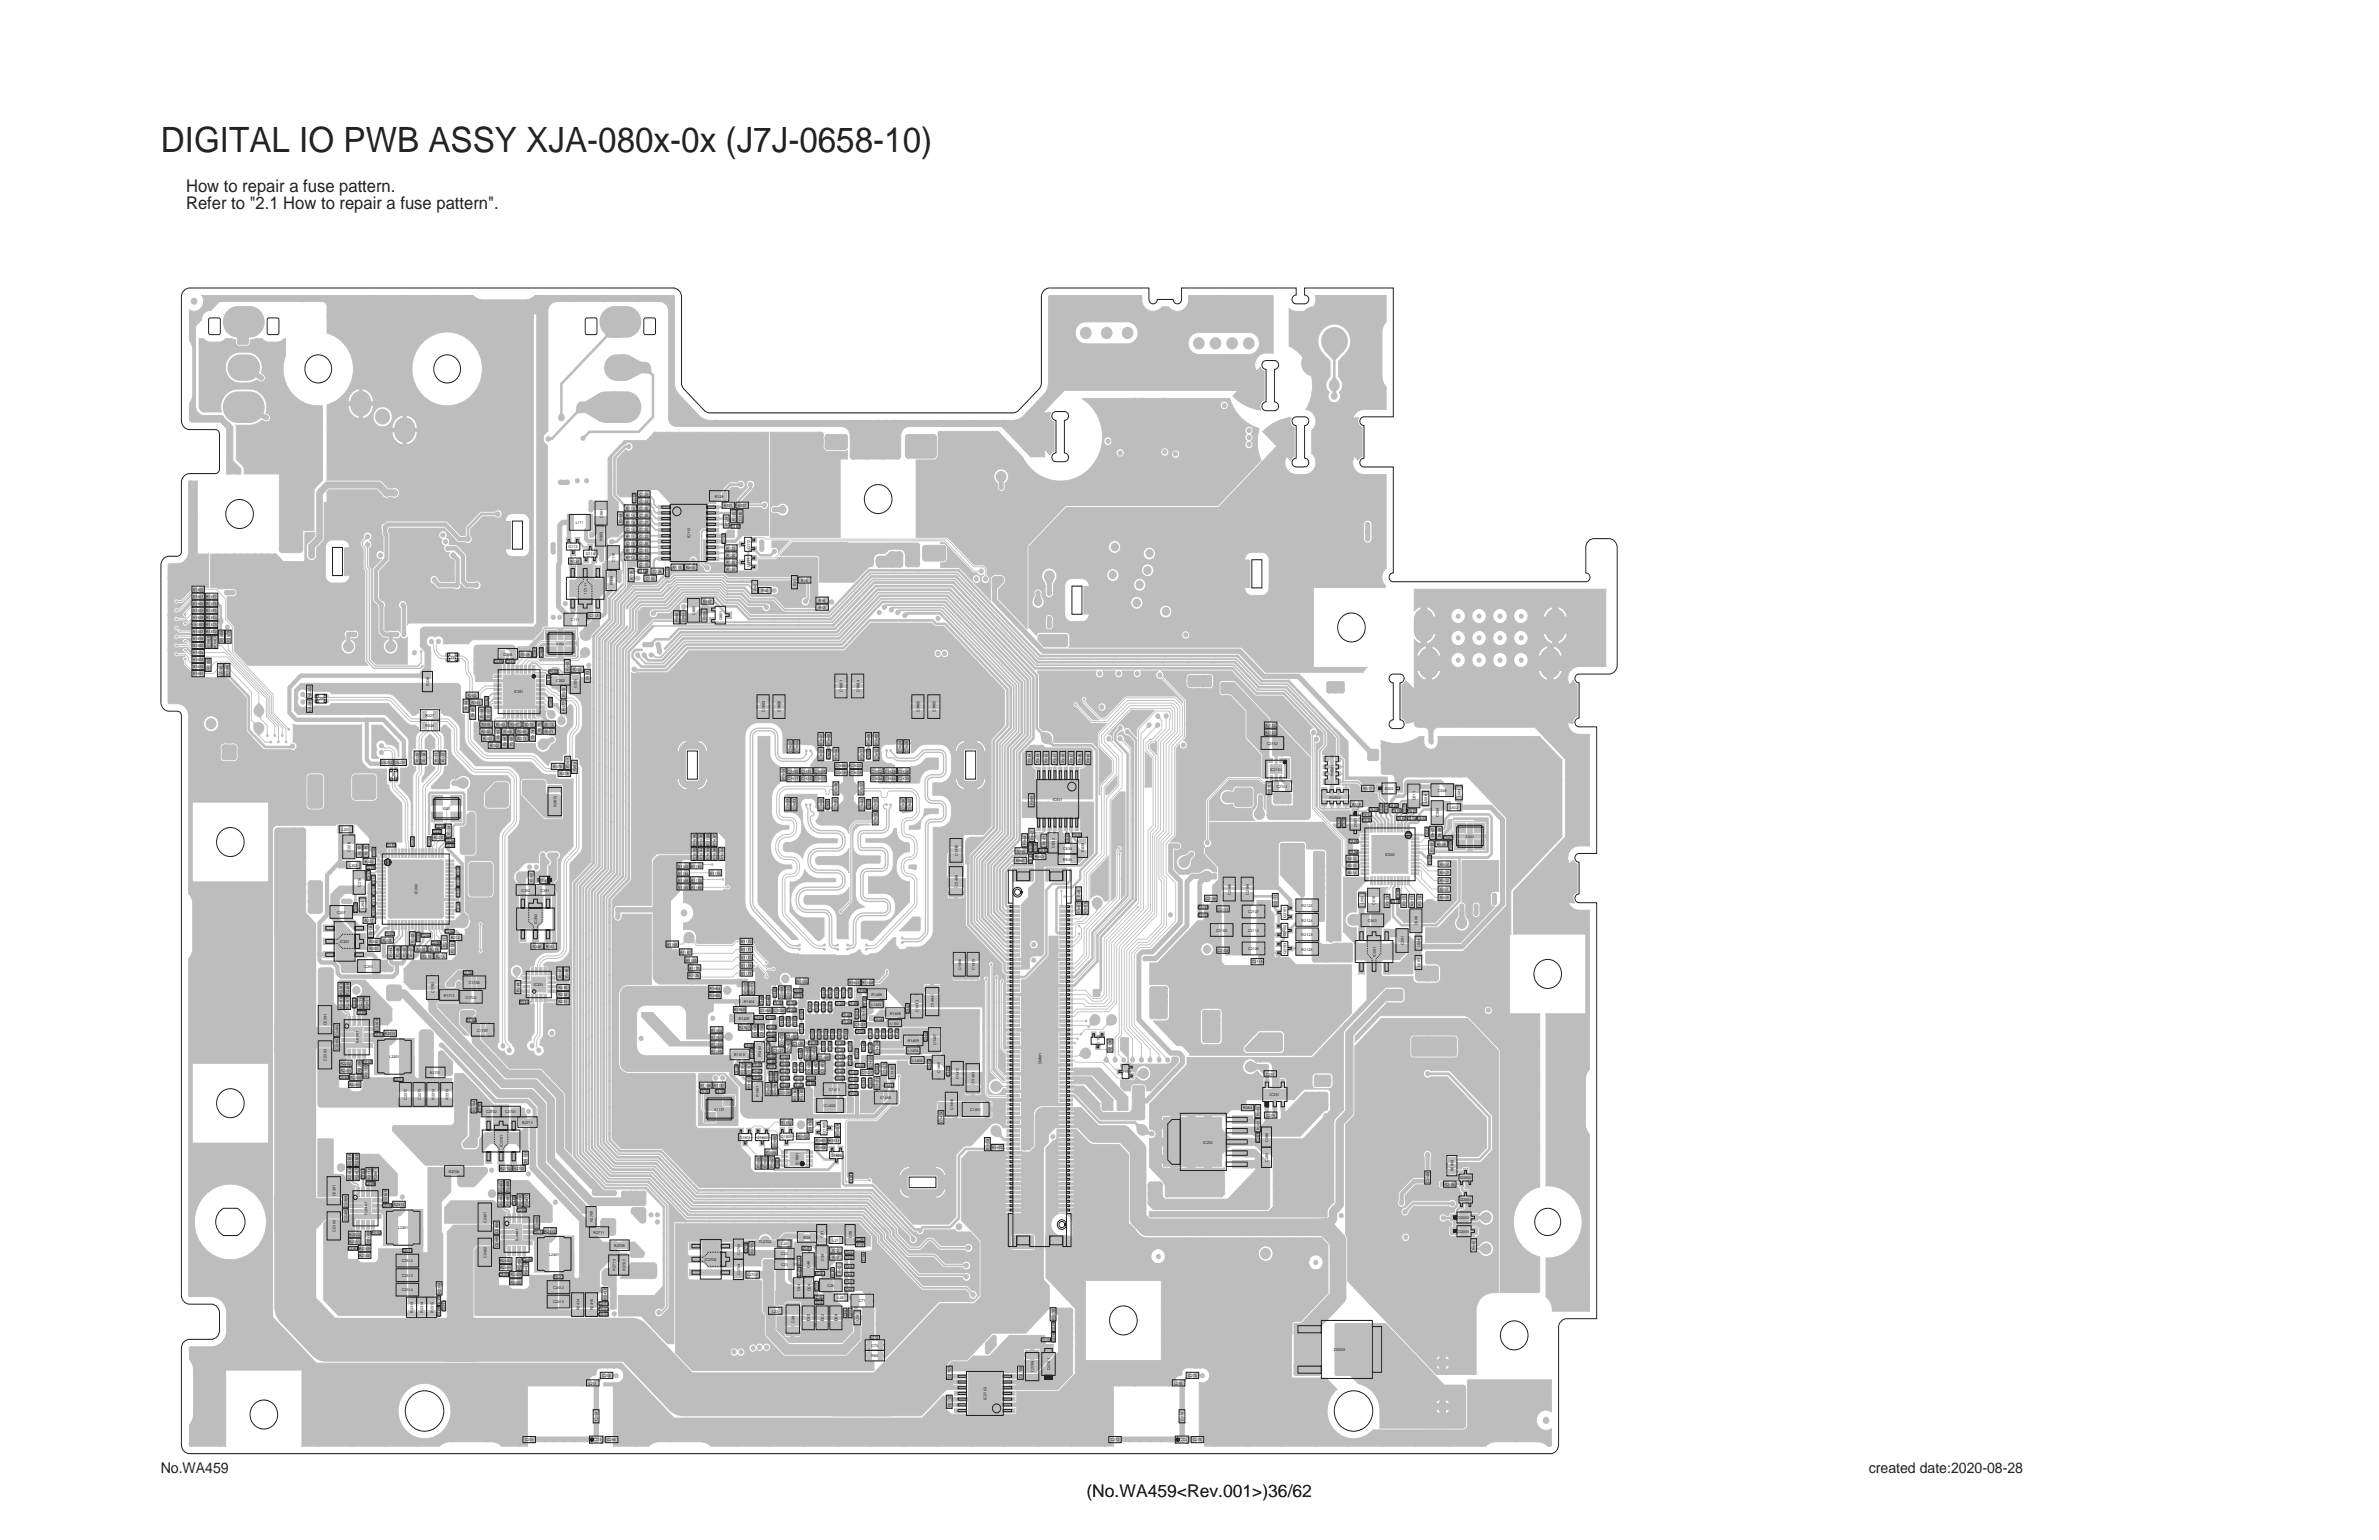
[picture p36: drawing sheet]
<svg xmlns="http://www.w3.org/2000/svg" width="432mm" height="279mm" viewBox="0 0 432 279" stroke-linecap="round" stroke-linejoin="round" font-family="sans-serif">
<defs><g id="words">
<text font-size="6.3" fill="#231f20" x="29.2" y="27.6">DIGITAL IO PWB ASSY XJA-080x-0x (J7J-0658-10)</text>
<g font-size="3.2" fill="#231f20">
<text x="33.8" y="34.8">How to repair a fuse pattern.</text>
<text x="33.8" y="37.9">Refer to &quot;2.1 How to repair a fuse pattern&quot;.</text>
</g>
<text font-size="3.2" x="197.2" y="271.6">(No.WA459&lt;Rev.001&gt;)36/62</text>
<g font-size="2.7" fill="#231f20">
<text x="29.2" y="267.2">No.WA459</text>
<text x="339.2" y="267.2">created date:2020-08-28</text>
</g>
<g font-size=".7" fill="#231f20">
<text x="116.1" y="89.9">C123</text>
<text x="104.5" y="95.1">L111</text>
<text x="109.4" y="93.9" transform="rotate(-90 109.4 93.9)">C901</text>
<text x="112.9" y="94.9" transform="rotate(-90 112.9 94.9)">R854</text>
<text x="113.6" y="95">R118</text>
<text x="113.6" y="93.7">R114</text>
<text x="113.6" y="92.5">R113</text>
<text x="115.4" y="91.2" transform="rotate(-90 115.4 91.2)">C112</text>
<text x="116.1" y="95">C127</text>
<text x="116.1" y="93.7">C126</text>
<text x="116.1" y="92.5">C125</text>
<text x="116.1" y="91.2">C124</text>
<text x="129.7" y="90.3">R128</text>
<text x="131.4" y="92">R121</text>
<text x="132.1" y="95.5" transform="rotate(-90 132.1 95.5)">R124</text>
<text x="132.7" y="95.8">C137</text>
<text x="133.4" y="94.5" transform="rotate(-90 133.4 94.5)">R122</text>
<text x="133.9" y="92">R127</text>
<text x="134.6" y="94.5" transform="rotate(-90 134.6 94.5)">C136</text>
<text x="103.2" y="99.5">Q113</text>
<text x="106.3" y="100.8">Q114</text>
<text x="109.3" y="98.1" transform="rotate(-90 109.3 98.1)">R903</text>
<text x="111.6" y="102" transform="rotate(-90 111.6 102)">C118</text>
<text x="113.6" y="100.1">R117</text>
<text x="113.6" y="101.4">R112</text>
<text x="113.6" y="97.6">R111</text>
<text x="113.6" y="98.8">C115</text>
<text x="113.6" y="96.3">C114</text>
<text x="116.1" y="100.1">C131</text>
<text x="116.1" y="98.8">C128</text>
<text x="116.1" y="97.6">C122</text>
<text x="116.1" y="101.4">C121</text>
<text x="116.1" y="96.3">C120</text>
<text x="125.3" y="97.6" transform="rotate(-90 125.3 97.6)">IC112</text>
<text x="131.7" y="98.6" transform="rotate(-90 131.7 98.6)">C132</text>
<text x="131.9" y="101">R125</text>
<text x="131.9" y="99.7">R123</text>
<text x="136.1" y="99.6" transform="rotate(-90 136.1 99.6)">Q112</text>
<text x="35" y="107.2">R1863</text>
<text x="103.5" y="102.1">R129</text>
<text x="106.5" y="107.7" transform="rotate(-90 106.5 107.7)">IC111</text>
<text x="111.2" y="106.1" transform="rotate(-90 111.2 106.1)">R119</text>
<text x="114.9" y="105.2" transform="rotate(-90 114.9 105.2)">R116</text>
<text x="115.8" y="103.9">C116</text>
<text x="116.1" y="102.7">C119</text>
<text x="117.2" y="105.2">C130</text>
<text x="118.5" y="103.9">C129</text>
<text x="121.4" y="104.6" transform="rotate(-90 121.4 104.6)">C117</text>
<text x="122.1" y="103.2">R115</text>
<text x="124.6" y="103.2">R855</text>
<text x="131.9" y="102.3">R126</text>
<text x="131.9" y="103.5">R120</text>
<text x="136.1" y="102.9" transform="rotate(-90 136.1 102.9)">Q111</text>
<text x="137.3" y="107.1" transform="rotate(-90 137.3 107.1)">R92</text>
<text x="138.2" y="107.5">R95</text>
<text x="144.5" y="106.3" transform="rotate(-90 144.5 106.3)">R91</text>
<text x="145.4" y="105.5">R94</text>
<text x="34.8" y="113.6">VA1853 R1873</text>
<text x="35" y="108.5">R1861 R1877</text>
<text x="35" y="109.8">R1860 R1876</text>
<text x="35" y="111">R1859 R1875</text>
<text x="35" y="112.3">R1858 R1874</text>
<text x="103.6" y="112.7">C111</text>
<text x="107" y="112">C113</text>
<text x="123.1" y="112.8" transform="rotate(-90 123.1 112.8)">R888</text>
<text x="124.3" y="112.8" transform="rotate(-90 124.3 112.8)">R884</text>
<text x="126.2" y="111.6" transform="rotate(-90 126.2 111.6)">C885</text>
<text x="127.6" y="109.4">R887</text>
<text x="128.1" y="112.5" transform="rotate(-90 128.1 112.5)">R886</text>
<text x="131.1" y="112.5" transform="rotate(-90 131.1 112.5)">Q851</text>
<text x="148.6" y="109.2">R96</text>
<text x="148.6" y="110.5">R93</text>
<text x="35" y="114.9">R1857 R1872</text>
<text x="35" y="116.2">R1856</text>
<text x="35" y="117.4">R1855</text>
<text x="35" y="118.7">R1854</text>
<text x="35" y="120">R1853</text>
<text x="38.1" y="117.5" transform="rotate(-90 38.1 117.5)">R1868</text>
<text x="39.3" y="117.5" transform="rotate(-90 39.3 117.5)">R1867</text>
<text x="40.5" y="116.5" transform="rotate(-90 40.5 116.5)">R1869</text>
<text x="41.7" y="116.5" transform="rotate(-90 41.7 116.5)">R1870</text>
<text x="81.4" y="119.6">L231</text>
<text x="91.4" y="118.9">C358</text>
<text x="94.6" y="119">R356</text>
<text x="97.3" y="119.2" transform="rotate(-90 97.3 119.2)">C361</text>
<text x="98.6" y="119.2" transform="rotate(-90 98.6 119.2)">C360</text>
<text x="101" y="117">X351</text>
<text x="35" y="121.3">R1852</text>
<text x="35" y="122.5">R1851</text>
<text x="38.1" y="121.9" transform="rotate(-90 38.1 121.9)">VA1852</text>
<text x="40.3" y="122.8" transform="rotate(-90 40.3 122.8)">VA1851</text>
<text x="41.5" y="122.6" transform="rotate(-90 41.5 122.6)">R1866</text>
<text x="77.9" y="124.5" transform="rotate(-90 77.9 124.5)">R238</text>
<text x="89.7" y="120.3">C359</text>
<text x="91.8" y="120.3">C357</text>
<text x="93.3" y="125.8">IC351</text>
<text x="99.7" y="122.2">C356</text>
<text x="99.8" y="124.2" transform="rotate(-90 99.8 124.2)">C354</text>
<text x="100.9" y="123.6">C353</text>
<text x="103.3" y="121.7" transform="rotate(-90 103.3 121.7)">R355</text>
<text x="104" y="121.7">R354</text>
<text x="104.7" y="124.8" transform="rotate(-90 104.7 124.8)">C355</text>
<text x="106.9" y="123.5" transform="rotate(-90 106.9 123.5)">R353</text>
<text x="152.9" y="125.5" transform="rotate(-90 152.9 125.5)">C1601</text>
<text x="156" y="125.5" transform="rotate(-90 156 125.5)">C1604</text>
<text x="56.5" y="129.1" transform="rotate(-90 56.5 129.1)">VA201 VA202</text>
<text x="57.6" y="127.1">L205</text>
<text x="77.2" y="132">R228</text>
<text x="77.2" y="130">R227</text>
<text x="84.9" y="128.9" transform="rotate(-90 84.9 128.9)">R384</text>
<text x="84.9" y="126.4">R382</text>
<text x="85.6" y="127.7">R383</text>
<text x="86.1" y="130.2" transform="rotate(-90 86.1 130.2)">R385</text>
<text x="87.4" y="131.7">R359</text>
<text x="87.7" y="130.3" transform="rotate(-90 87.7 130.3)">R358</text>
<text x="88.6" y="128.1" transform="rotate(-90 88.6 128.1)">C362</text>
<text x="88.9" y="130.3" transform="rotate(-90 88.9 130.3)">R357</text>
<text x="90.1" y="131.7">R363</text>
<text x="92.7" y="131.7">R367</text>
<text x="95.2" y="131.7">R370</text>
<text x="98.9" y="131.7">R372</text>
<text x="100.2" y="128.2" transform="rotate(-90 100.2 128.2)">C363</text>
<text x="102.6" y="129" transform="rotate(-90 102.6 129)">R377</text>
<text x="102.6" y="126.4" transform="rotate(-90 102.6 126.4)">R376</text>
<text x="138.8" y="129.2" transform="rotate(-90 138.8 129.2)">C1603</text>
<text x="141.7" y="129.2" transform="rotate(-90 141.7 129.2)">C1606</text>
<text x="166.9" y="129.2" transform="rotate(-90 166.9 129.2)">C1605</text>
<text x="169.8" y="129.2" transform="rotate(-90 169.8 129.2)">C1602</text>
<text x="229.6" y="131.9">R2152</text>
<text x="87.4" y="133">R360</text>
<text x="87.7" y="134.3">R361</text>
<text x="88.9" y="135.5">R362</text>
<text x="90.7" y="134.1" transform="rotate(-90 90.7 134.1)">R364</text>
<text x="91.4" y="133">R365</text>
<text x="91.9" y="135.4" transform="rotate(-90 91.9 135.4)">R366</text>
<text x="93.1" y="135.4" transform="rotate(-90 93.1 135.4)">R368</text>
<text x="94" y="134.3">R373</text>
<text x="94" y="133">R369</text>
<text x="97" y="134.1" transform="rotate(-90 97 134.1)">R374</text>
<text x="98.2" y="132.9" transform="rotate(-90 98.2 132.9)">R375</text>
<text x="98.9" y="133">R371</text>
<text x="143.7" y="136.4" transform="rotate(-90 143.7 136.4)">C1627</text>
<text x="144.9" y="136.4" transform="rotate(-90 144.9 136.4)">C1654</text>
<text x="149.3" y="137.8" transform="rotate(-90 149.3 137.8)">C1657</text>
<text x="149.3" y="135.1" transform="rotate(-90 149.3 135.1)">R1607</text>
<text x="150.7" y="137.8" transform="rotate(-90 150.7 137.8)">C1636</text>
<text x="150.7" y="135.1" transform="rotate(-90 150.7 135.1)">R1608</text>
<text x="152" y="137.8" transform="rotate(-90 152 137.8)">R1609</text>
<text x="156.6" y="137.8" transform="rotate(-90 156.6 137.8)">R1611</text>
<text x="157.9" y="137.8" transform="rotate(-90 157.9 137.8)">C1625</text>
<text x="157.9" y="135.1" transform="rotate(-90 157.9 135.1)">R1606</text>
<text x="159.3" y="137.8" transform="rotate(-90 159.3 137.8)">C1612</text>
<text x="159.3" y="135.1" transform="rotate(-90 159.3 135.1)">R1605</text>
<text x="163.6" y="136.4" transform="rotate(-90 163.6 136.4)">C1624</text>
<text x="164.9" y="136.4" transform="rotate(-90 164.9 136.4)">C1626</text>
<text x="229.6" y="133.1">R2153</text>
<text x="230" y="135.1">C2152</text>
<text x="69.2" y="138.6">VA232 VA231</text>
<text x="71.7" y="141.3" transform="rotate(-90 71.7 141.3)">L204</text>
<text x="76" y="138.3" transform="rotate(-90 76 138.3)">R225</text>
<text x="77.2" y="138.3" transform="rotate(-90 77.2 138.3)">R226</text>
<text x="79.5" y="138.3" transform="rotate(-90 79.5 138.3)">R221</text>
<text x="80.7" y="138.3" transform="rotate(-90 80.7 138.3)">R222</text>
<text x="100.4" y="139.4">R379</text>
<text x="101.6" y="140.6">R378</text>
<text x="103.3" y="139.3" transform="rotate(-90 103.3 139.3)">R381</text>
<text x="104.6" y="140" transform="rotate(-90 104.6 140)">R380</text>
<text x="142.5" y="141.5" transform="rotate(-90 142.5 141.5)">R1614</text>
<text x="143" y="140.2">C1652 C1651 C1655</text>
<text x="143" y="141.6">C1611 C1610 C1617</text>
<text x="151.6" y="139.2">C1656</text>
<text x="151.6" y="140.5">C1616</text>
<text x="154.4" y="140.5">C1635</text>
<text x="154.4" y="139.2">C1623</text>
<text x="158.2" y="141.6">C163</text>
<text x="158.2" y="140.2">C162</text>
<text x="159.8" y="141.6">4</text>
<text x="159.8" y="140.2">2</text>
<text x="160.6" y="141.6">C164</text>
<text x="160.6" y="140.2">C162</text>
<text x="162.2" y="141.6">0</text>
<text x="162.2" y="140.2">9</text>
<text x="163" y="141.6">C1639</text>
<text x="163" y="140.2">C1628</text>
<text x="187.1" y="138.4" transform="rotate(-90 187.1 138.4)">R834</text>
<text x="188.6" y="138.4" transform="rotate(-90 188.6 138.4)">R833</text>
<text x="190.2" y="138.4" transform="rotate(-90 190.2 138.4)">R832</text>
<text x="191.7" y="138.4" transform="rotate(-90 191.7 138.4)">R831</text>
<text x="193.2" y="138.4" transform="rotate(-90 193.2 138.4)">R838</text>
<text x="194.7" y="138.4" transform="rotate(-90 194.7 138.4)">R837</text>
<text x="196.2" y="138.4" transform="rotate(-90 196.2 138.4)">R836</text>
<text x="197.7" y="138.4" transform="rotate(-90 197.7 138.4)">R835</text>
<text x="230.5" y="139.8">IC2151</text>
<text x="230.6" y="144" transform="rotate(-90 230.6 144)">R2151</text>
<text x="231.7" y="143">C2151</text>
<text x="242" y="140.8" transform="rotate(-90 242 140.8)">RA501</text>
<text x="247.5" y="143.4">R517</text>
<text x="251.3" y="143.4">D502</text>
<text x="261" y="143.7">C508</text>
<text x="80.3" y="147">X201</text>
<text x="101" y="146.5" transform="rotate(-90 101 146.5)">R2613</text>
<text x="143.2" y="146.9" transform="rotate(-90 143.2 146.9)">C1633</text>
<text x="144.4" y="146.9" transform="rotate(-90 144.4 146.9)">C1653</text>
<text x="149.3" y="146.9" transform="rotate(-90 149.3 146.9)">C1658</text>
<text x="150.5" y="146.9" transform="rotate(-90 150.5 146.9)">C1631</text>
<text x="151.9" y="146.9" transform="rotate(-90 151.9 146.9)">C1645</text>
<text x="152" y="144.1" transform="rotate(-90 152 144.1)">R1616</text>
<text x="156.6" y="144.1" transform="rotate(-90 156.6 144.1)">R1617</text>
<text x="156.7" y="146.9" transform="rotate(-90 156.7 146.9)">C1644</text>
<text x="157.9" y="146.9" transform="rotate(-90 157.9 146.9)">C1619</text>
<text x="159.2" y="149.5" transform="rotate(-90 159.2 149.5)">R1615</text>
<text x="159.2" y="146.9" transform="rotate(-90 159.2 146.9)">C1618</text>
<text x="164.2" y="146.9" transform="rotate(-90 164.2 146.9)">C1630</text>
<text x="165.4" y="146.9" transform="rotate(-90 165.4 146.9)">C1632</text>
<text x="187.5" y="146" transform="rotate(-90 187.5 146)">R889</text>
<text x="191.1" y="145.3">IC831</text>
<text x="241.3" y="144.9">RA502</text>
<text x="245.4" y="146.2">R518</text>
<text x="247.3" y="149.1">C525</text>
<text x="247.3" y="148.1">C524</text>
<text x="248.5" y="147.2">C523</text>
<text x="251" y="147.5" transform="rotate(-90 251 147.5)">C522</text>
<text x="251.9" y="147.5" transform="rotate(-90 251.9 147.5)">C521</text>
<text x="252.2" y="146.5">C520</text>
<text x="252.7" y="147.4">C519</text>
<text x="253.5" y="148.8">C515 C514 C513</text>
<text x="255.2" y="147.5" transform="rotate(-90 255.2 147.5)">C517</text>
<text x="255.5" y="147.4">C512</text>
<text x="256.9" y="145.2" transform="rotate(-90 256.9 145.2)">C511</text>
<text x="259" y="145.7" transform="rotate(-90 259 145.7)">L506</text>
<text x="261.2" y="148.3" transform="rotate(-90 261.2 148.3)">C504</text>
<text x="263.2" y="146.8">L502</text>
<text x="265.1" y="144.6" transform="rotate(-90 265.1 144.6)">L503</text>
<text x="62" y="150.8">L201</text>
<text x="63.6" y="154.5" transform="rotate(-90 63.6 154.5)">C226</text>
<text x="65.5" y="155.2" transform="rotate(-90 65.5 155.2)">R218</text>
<text x="66.7" y="155.2" transform="rotate(-90 66.7 155.2)">R219</text>
<text x="68.2" y="155.4" transform="rotate(-90 68.2 155.4)">C220</text>
<text x="70.2" y="153.6">C221</text>
<text x="75.2" y="153.5" transform="rotate(-90 75.2 153.5)">C222</text>
<text x="78.2" y="153.5" transform="rotate(-90 78.2 153.5)">C223</text>
<text x="78.5" y="151.2">C227</text>
<text x="78.8" y="152.3">R223</text>
<text x="79.1" y="150.2">C228</text>
<text x="80.9" y="153.7">C225</text>
<text x="80.9" y="152.8">C224</text>
<text x="81.7" y="151.5" transform="rotate(-90 81.7 151.5)">R224</text>
<text x="126.3" y="156" transform="rotate(-90 126.3 156)">R1095</text>
<text x="126.3" y="153.4" transform="rotate(-90 126.3 153.4)">R1098</text>
<text x="127.5" y="156" transform="rotate(-90 127.5 156)">R1094</text>
<text x="127.5" y="153.4" transform="rotate(-90 127.5 153.4)">R1099</text>
<text x="128.7" y="156" transform="rotate(-90 128.7 156)">R1093</text>
<text x="128.7" y="153.4" transform="rotate(-90 128.7 153.4)">R1100</text>
<text x="129.9" y="156" transform="rotate(-90 129.9 156)">R1096</text>
<text x="129.9" y="153.4" transform="rotate(-90 129.9 153.4)">R1097</text>
<text x="131.3" y="156" transform="rotate(-90 131.3 156)">R1004</text>
<text x="173.8" y="155.3" transform="rotate(-90 173.8 155.3)">C1418</text>
<text x="184.6" y="154.7">R846</text>
<text x="186.3" y="153.3" transform="rotate(-90 186.3 153.3)">R844</text>
<text x="187.6" y="152.3" transform="rotate(-90 187.6 152.3)">R842</text>
<text x="187.9" y="155.7">R843</text>
<text x="188.3" y="154.6" transform="rotate(-90 188.3 154.6)">C836</text>
<text x="188.5" y="154.6">C835</text>
<text x="189.8" y="153.4" transform="rotate(-90 189.8 153.4)">R841</text>
<text x="191.4" y="153.8" transform="rotate(-90 191.4 153.8)">C832</text>
<text x="193" y="154.3">C834</text>
<text x="194" y="152.9" transform="rotate(-90 194 152.9)">C833</text>
<text x="194.7" y="151.8">C831</text>
<text x="196.8" y="154.6" transform="rotate(-90 196.8 154.6)">R839</text>
<text x="243.3" y="150.1" transform="rotate(-90 243.3 150.1)">C527</text>
<text x="244.2" y="150.1" transform="rotate(-90 244.2 150.1)">C526</text>
<text x="244.9" y="152.9">C529</text>
<text x="244.9" y="154.9">C528</text>
<text x="246.3" y="150.1" transform="rotate(-90 246.3 150.1)">D501</text>
<text x="251.4" y="155.3">IC502</text>
<text x="259.3" y="151.8" transform="rotate(-90 259.3 151.8)">C506</text>
<text x="260.1" y="154.6" transform="rotate(-90 260.1 154.6)">R505</text>
<text x="260.3" y="151.9" transform="rotate(-90 260.3 151.9)">R507</text>
<text x="260.8" y="153.4">R508</text>
<text x="261.5" y="151.9" transform="rotate(-90 261.5 151.9)">R506</text>
<text x="262" y="152.3">C507</text>
<text x="263.6" y="154.2" transform="rotate(-90 263.6 154.2)">C502</text>
<text x="266" y="152.1">X501</text>
<text x="63.4" y="157.2">L202</text>
<text x="65.5" y="160.9" transform="rotate(-90 65.5 160.9)">C216</text>
<text x="66.2" y="156.6">R220</text>
<text x="66.5" y="157.7">C218</text>
<text x="67.2" y="159.7" transform="rotate(-90 67.2 159.7)">C217</text>
<text x="94.6" y="161.8">C352</text>
<text x="96.7" y="160.1" transform="rotate(-90 96.7 160.1)">R352</text>
<text x="98.1" y="159.9">D351</text>
<text x="98.1" y="161.8">C351</text>
<text x="123" y="161.2">R1195 R1169</text>
<text x="123" y="158.7">R1194</text>
<text x="123" y="159.9">R1168 R1170</text>
<text x="123" y="157.4">R1163 R1162</text>
<text x="128.9" y="158.7">R1174</text>
<text x="173.8" y="160.8" transform="rotate(-90 173.8 160.8)">C140</text>
<text x="173.8" y="159.1" transform="rotate(-90 173.8 159.1)">9</text>
<text x="184.4" y="156.4">R845</text>
<text x="187.3" y="156.6" transform="rotate(-90 187.3 156.6)">C837 C838</text>
<text x="193" y="156.2">R840</text>
<text x="244.6" y="156">R516</text>
<text x="244.6" y="157.3">R515</text>
<text x="244.6" y="158.6">R514</text>
<text x="259.8" y="156.9" transform="rotate(-90 259.8 156.9)">C505</text>
<text x="261.4" y="157.1">R504</text>
<text x="261.4" y="158.6">R503</text>
<text x="261.4" y="160.1">R502</text>
<text x="261.4" y="161.6">R501</text>
<text x="61.1" y="165.8">C207</text>
<text x="64.8" y="165.5" transform="rotate(-90 64.8 165.5)">C208</text>
<text x="66.1" y="165" transform="rotate(-90 66.1 165)">L203</text>
<text x="66.2" y="167.3">R217</text>
<text x="68.1" y="166.2" transform="rotate(-90 68.1 166.2)">C209 C211 C212 C214</text>
<text x="75.8" y="162.2" transform="rotate(-90 75.8 162.2)">IC202</text>
<text x="83.4" y="165.4" transform="rotate(-90 83.4 165.4)">C210</text>
<text x="83.4" y="162.7" transform="rotate(-90 83.4 162.7)">C213 C215 C219</text>
<text x="97.5" y="167.7" transform="rotate(-90 97.5 167.7)">IC352</text>
<text x="196.1" y="165.8" transform="rotate(-90 196.1 165.8)">R1007</text>
<text x="196.1" y="162.7" transform="rotate(-90 196.1 162.7)">R88</text>
<text x="197.3" y="165.8" transform="rotate(-90 197.3 165.8)">R1009</text>
<text x="217.4" y="164.9">C2133</text>
<text x="217.4" y="166.3">C2132</text>
<text x="218.8" y="163.3">C2130</text>
<text x="221" y="165.2">C2111</text>
<text x="223.4" y="162.3" transform="rotate(-90 223.4 162.3)">C2105</text>
<text x="226.5" y="165.7">C2107</text>
<text x="226.7" y="162.3" transform="rotate(-90 226.7 162.3)">C2104</text>
<text x="231.8" y="164.3" transform="rotate(-90 231.8 164.3)">R2111</text>
<text x="233.4" y="166.6" transform="rotate(-90 233.4 166.6)">Q2101</text>
<text x="236.3" y="167.2">R2124</text>
<text x="236.3" y="164.6">R2122</text>
<text x="247.5" y="164.1" transform="rotate(-90 247.5 164.1)">L505</text>
<text x="248.3" y="167.3">C503</text>
<text x="249.6" y="164.1" transform="rotate(-90 249.6 164.1)">C510</text>
<text x="252.1" y="164.3" transform="rotate(-90 252.1 164.3)">R513</text>
<text x="252.5" y="163.9">C51</text>
<text x="253.7" y="163.9">8</text>
<text x="254" y="162.9" transform="rotate(-90 254 162.9)">C516</text>
<text x="255.1" y="164.3" transform="rotate(-90 255.1 164.3)">R512</text>
<text x="256.5" y="164.3" transform="rotate(-90 256.5 164.3)">R511</text>
<text x="257.3" y="167.9" transform="rotate(-90 257.3 167.9)">C509</text>
<text x="258" y="164.3" transform="rotate(-90 258 164.3)">R510</text>
<text x="261.4" y="163.1">R509</text>
<text x="61.7" y="171.1">IC201</text>
<text x="67.1" y="171.1">R202</text>
<text x="67.1" y="172.4">R201</text>
<text x="67.6" y="169.7" transform="rotate(-90 67.6 169.7)">R216</text>
<text x="69.5" y="170.9">R203</text>
<text x="70" y="169.8">C202</text>
<text x="71.2" y="173.6" transform="rotate(-90 71.2 173.6)">R204</text>
<text x="72.4" y="173.6" transform="rotate(-90 72.4 173.6)">R206</text>
<text x="73.6" y="173.6" transform="rotate(-90 73.6 173.6)">R205</text>
<text x="74.9" y="173.6" transform="rotate(-90 74.9 173.6)">R207</text>
<text x="75.2" y="171.1" transform="rotate(-90 75.2 171.1)">R208</text>
<text x="75.6" y="172.5">R209</text>
<text x="76.2" y="170.8" transform="rotate(-90 76.2 170.8)">C203</text>
<text x="76.5" y="170">C204</text>
<text x="76.7" y="173.8">R210</text>
<text x="78" y="172.5">R215</text>
<text x="78.3" y="171.4">C206</text>
<text x="79.1" y="173.8">R214</text>
<text x="80.8" y="169.3">C205</text>
<text x="80.9" y="171.8" transform="rotate(-90 80.9 171.8)">R211</text>
<text x="81.9" y="170.4">R212</text>
<text x="82.4" y="172.8" transform="rotate(-90 82.4 172.8)">R213</text>
<text x="96.7" y="172">R386</text>
<text x="99.1" y="172">R351</text>
<text x="121" y="171.6">R1166</text>
<text x="123.5" y="173">R1167</text>
<text x="134.5" y="174">R1173</text>
<text x="134.5" y="171.1">R1172</text>
<text x="134.5" y="172.6">R1171</text>
<text x="220.8" y="169">C210</text>
<text x="221" y="172.7">C2108</text>
<text x="222.4" y="169">3</text>
<text x="226.5" y="169">C2110</text>
<text x="226.5" y="172.4">C2106</text>
<text x="233.4" y="173.1" transform="rotate(-90 233.4 173.1)">Q2103</text>
<text x="233.4" y="169.9" transform="rotate(-90 233.4 169.9)">Q2102</text>
<text x="236.3" y="172.5">R2125</text>
<text x="236.3" y="169.8">R2123</text>
<text x="249.7" y="173.6" transform="rotate(-90 249.7 173.6)">IC501</text>
<text x="254.8" y="171.5" transform="rotate(-90 254.8 171.5)">C501</text>
<text x="257.8" y="171.9" transform="rotate(-90 257.8 171.9)">L504</text>
<text x="66.2" y="175.6">C201</text>
<text x="84" y="176.8">C1704</text>
<text x="85.1" y="178.5">C1705</text>
<text x="94.3" y="179.9" transform="rotate(-90 94.3 179.9)">R234</text>
<text x="96.9" y="178.9">IC231</text>
<text x="101.4" y="179.5">R235</text>
<text x="101.9" y="177.5" transform="rotate(-90 101.9 177.5)">R237</text>
<text x="103.1" y="177.5" transform="rotate(-90 103.1 177.5)">R236</text>
<text x="124.5" y="174.5">R1193</text>
<text x="125" y="177.3">R1176</text>
<text x="125.1" y="175.9">R1175</text>
<text x="128.8" y="179.7">R1864</text>
<text x="134.5" y="175.4">R1178</text>
<text x="134.5" y="176.9">R1177</text>
<text x="144.6" y="178.3">R1310</text>
<text x="149.7" y="179.5" transform="rotate(-90 149.7 179.5)">0</text>
<text x="151" y="179.5" transform="rotate(-90 151 179.5)">7</text>
<text x="152.2" y="179.5" transform="rotate(-90 152.2 179.5)">8</text>
<text x="153.4" y="179.5" transform="rotate(-90 153.4 179.5)">2</text>
<text x="154.1" y="178.5">R1603 R1604</text>
<text x="174.4" y="176" transform="rotate(-90 174.4 176)">C1406</text>
<text x="176.9" y="176" transform="rotate(-90 176.9 176)">C1415</text>
<text x="227.2" y="174.8">C2115</text>
<text x="257.8" y="175.4" transform="rotate(-90 257.8 175.4)">L501</text>
<text x="62.2" y="183" transform="rotate(-90 62.2 183)">R2204</text>
<text x="62.2" y="180.4" transform="rotate(-90 62.2 180.4)">R2203</text>
<text x="63.4" y="183" transform="rotate(-90 63.4 183)">R2207</text>
<text x="63.4" y="180.4" transform="rotate(-90 63.4 180.4)">R2206</text>
<text x="64.6" y="183" transform="rotate(-90 64.6 183)">C2208</text>
<text x="64.7" y="184">C2206</text>
<text x="65.7" y="183" transform="rotate(-90 65.7 183)">R2210</text>
<text x="66.9" y="183" transform="rotate(-90 66.9 183)">R2211</text>
<text x="78.8" y="180.2" transform="rotate(-90 78.8 180.2)">C1701</text>
<text x="80.6" y="180.8">R1713</text>
<text x="84.5" y="181.2">C1702</text>
<text x="84.6" y="185.4">C1706</text>
<text x="94.3" y="182.1">C231</text>
<text x="101.4" y="180.8">R232</text>
<text x="101.4" y="182">R231</text>
<text x="128.8" y="180.9">R1865</text>
<text x="133.3" y="183.5">R1308</text>
<text x="134.1" y="185.1">R1405</text>
<text x="135" y="181.9">R1404</text>
<text x="135.5" y="180.4" transform="rotate(-90 135.5 180.4)">R1010</text>
<text x="136.8" y="180.4" transform="rotate(-90 136.8 180.4)">R1011</text>
<text x="136.8" y="184.9">C1519 C1535</text>
<text x="138" y="183.6">C1450 C1536 C1456</text>
<text x="138.5" y="182.5" transform="rotate(-90 138.5 182.5)">C1496</text>
<text x="139.7" y="182.5" transform="rotate(-90 139.7 182.5)">C1461</text>
<text x="140.3" y="182.3">C1492 C1428</text>
<text x="140.9" y="181.1" transform="rotate(-90 140.9 181.1)">C1480</text>
<text x="142.1" y="181.1" transform="rotate(-90 142.1 181.1)">C1500</text>
<text x="143.4" y="181.1" transform="rotate(-90 143.4 181.1)">C1511</text>
<text x="143.9" y="180.1">C1509</text>
<text x="143.9" y="181">C1447</text>
<text x="145.8" y="185.1" transform="rotate(-90 145.8 185.1)">C1501</text>
<text x="147.3" y="183.7" transform="rotate(-90 147.3 183.7)">C147</text>
<text x="147.3" y="182" transform="rotate(-90 147.3 182)">4</text>
<text x="148.5" y="183.7" transform="rotate(-90 148.5 183.7)">C148</text>
<text x="148.5" y="182" transform="rotate(-90 148.5 182)">7</text>
<text x="149.7" y="183.7" transform="rotate(-90 149.7 183.7)">C144</text>
<text x="149.7" y="182" transform="rotate(-90 149.7 182)">9</text>
<text x="149.7" y="181.2" transform="rotate(-90 149.7 181.2)">C146</text>
<text x="151" y="183.7" transform="rotate(-90 151 183.7)">C1462</text>
<text x="151" y="181.2" transform="rotate(-90 151 181.2)">C149</text>
<text x="151.5" y="182.4">C1427 C1499</text>
<text x="152.2" y="181.2" transform="rotate(-90 152.2 181.2)">C146</text>
<text x="152.7" y="185.7">C1494</text>
<text x="152.7" y="184.4">C1482</text>
<text x="153.4" y="181.2" transform="rotate(-90 153.4 181.2)">C147</text>
<text x="154.6" y="181.2" transform="rotate(-90 154.6 181.2)">C1430</text>
<text x="155.5" y="180.1">C1508</text>
<text x="155.8" y="185" transform="rotate(-90 155.8 185)">C1525</text>
<text x="157" y="185" transform="rotate(-90 157 185)">C1517</text>
<text x="157.3" y="182.8" transform="rotate(-90 157.3 182.8)">C1485</text>
<text x="158.2" y="182.5">L140</text>
<text x="158.2" y="180.7">R140</text>
<text x="158.6" y="185.2">C1442</text>
<text x="159.6" y="182.5">2</text>
<text x="159.8" y="180.7">6</text>
<text x="161.5" y="186">L1401</text>
<text x="161.5" y="184.1">R140</text>
<text x="163.1" y="184.1">8</text>
<text x="165" y="184" transform="rotate(-90 165 184)">C1421</text>
<text x="166.7" y="183.6" transform="rotate(-90 166.7 183.6)">C1413</text>
<text x="169.5" y="182.8" transform="rotate(-90 169.5 182.8)">C1404</text>
<text x="59.3" y="186" transform="rotate(-90 59.3 186)">C2201</text>
<text x="61.4" y="190.5" transform="rotate(-90 61.4 190.5)">C2205</text>
<text x="61.4" y="187.9" transform="rotate(-90 61.4 187.9)">C2204</text>
<text x="65.1" y="189.3" transform="rotate(-90 65.1 189.3)">IC2201</text>
<text x="67.7" y="188">C2210</text>
<text x="68.7" y="187" transform="rotate(-90 68.7 187)">C2209</text>
<text x="69.8" y="187.8">R2212</text>
<text x="86.6" y="187.2">C1707</text>
<text x="129.1" y="187.2">R1304</text>
<text x="129.1" y="188.4">R1303</text>
<text x="129.1" y="191">R1209</text>
<text x="129.1" y="189.7">R1208</text>
<text x="133.3" y="191.6">R1410</text>
<text x="134.2" y="186.7">R1307</text>
<text x="135" y="190">C1434</text>
<text x="137.3" y="188" transform="rotate(-90 137.3 188)">C1538</text>
<text x="138.1" y="191.9" transform="rotate(-90 138.1 191.9)">R1402</text>
<text x="138.5" y="188" transform="rotate(-90 138.5 188)">C1532</text>
<text x="139" y="188">C1506</text>
<text x="139" y="186.7">C1459</text>
<text x="139" y="191.9">C145</text>
<text x="139" y="188.9">C1435</text>
<text x="139.7" y="191.1" transform="rotate(-90 139.7 191.1)">C1423</text>
<text x="140.3" y="190.8">C1521</text>
<text x="140.6" y="191.9">2</text>
<text x="142.1" y="189.6" transform="rotate(-90 142.1 189.6)">C1475</text>
<text x="142.1" y="186.4" transform="rotate(-90 142.1 186.4)">C1467</text>
<text x="142.7" y="188.3">C1488</text>
<text x="143.4" y="190.9" transform="rotate(-90 143.4 190.9)">C1463</text>
<text x="143.4" y="186.4" transform="rotate(-90 143.4 186.4)">C1439</text>
<text x="143.9" y="189.5">C1436</text>
<text x="144.6" y="186.4" transform="rotate(-90 144.6 186.4)">C1453</text>
<text x="145.8" y="187.6" transform="rotate(-90 145.8 187.6)">C1478</text>
<text x="146.6" y="189.5">C1476</text>
<text x="147.8" y="188.7" transform="rotate(-90 147.8 188.7)">C152</text>
<text x="147.8" y="187" transform="rotate(-90 147.8 187)">2</text>
<text x="149" y="188.7" transform="rotate(-90 149 188.7)">C152</text>
<text x="149" y="187" transform="rotate(-90 149 187)">8</text>
<text x="149.7" y="190.9" transform="rotate(-90 149.7 190.9)">C1451</text>
<text x="150.2" y="188.7" transform="rotate(-90 150.2 188.7)">C153</text>
<text x="150.2" y="187" transform="rotate(-90 150.2 187)">3</text>
<text x="151" y="190.9" transform="rotate(-90 151 190.9)">C1464</text>
<text x="151.4" y="188.7" transform="rotate(-90 151.4 188.7)">C148</text>
<text x="151.4" y="187" transform="rotate(-90 151.4 187)">9</text>
<text x="151.5" y="190.8">C1479</text>
<text x="151.5" y="189.5">C1458</text>
<text x="152.6" y="188.7" transform="rotate(-90 152.6 188.7)">C151</text>
<text x="152.6" y="187" transform="rotate(-90 152.6 187)">2</text>
<text x="153.8" y="188.7" transform="rotate(-90 153.8 188.7)">C143</text>
<text x="153.8" y="187" transform="rotate(-90 153.8 187)">7</text>
<text x="154.6" y="190.9" transform="rotate(-90 154.6 190.9)">C1470</text>
<text x="155.1" y="187.5">C1529</text>
<text x="155.1" y="186.2">C1523</text>
<text x="157" y="190.9" transform="rotate(-90 157 190.9)">C1448</text>
<text x="158.3" y="191.1" transform="rotate(-90 158.3 191.1)">C1445</text>
<text x="158.3" y="188.6" transform="rotate(-90 158.3 188.6)">C1518</text>
<text x="159.5" y="191.1" transform="rotate(-90 159.5 191.1)">C1424</text>
<text x="159.5" y="188.6" transform="rotate(-90 159.5 188.6)">C1486</text>
<text x="160.7" y="188.6" transform="rotate(-90 160.7 188.6)">C1498</text>
<text x="161.9" y="188.6" transform="rotate(-90 161.9 188.6)">C1473</text>
<text x="163.1" y="188.6" transform="rotate(-90 163.1 188.6)">C1432</text>
<text x="164.8" y="189.1">R140</text>
<text x="164.8" y="190.9">L1404</text>
<text x="166.4" y="189.1">9</text>
<text x="168.3" y="189.1" transform="rotate(-90 168.3 189.1)">C1416</text>
<text x="169.9" y="189.6" transform="rotate(-90 169.9 189.6)">C1407</text>
<text x="199.6" y="189.9" transform="rotate(-90 199.6 189.9)">Q1152</text>
<text x="201.8" y="190.7" transform="rotate(-90 201.8 190.7)">R2126</text>
<text x="59.3" y="192.4" transform="rotate(-90 59.3 192.4)">C2202</text>
<text x="61.5" y="195.8">C2203 R2209</text>
<text x="61.8" y="193.2">R2202</text>
<text x="61.8" y="194.5">R2201</text>
<text x="63.4" y="197">R2205</text>
<text x="65.5" y="194.6" transform="rotate(-90 65.5 194.6)">R2208</text>
<text x="65.7" y="193">C2207</text>
<text x="66.7" y="195.4" transform="rotate(-90 66.7 195.4)">R2213</text>
<text x="70.7" y="192">L2201</text>
<text x="71.4" y="196.2">C2211</text>
<text x="78" y="194.9">R2701</text>
<text x="127.1" y="197.2">R1186 R1187</text>
<text x="133.9" y="195.1" transform="rotate(-90 133.9 195.1)">C1152</text>
<text x="135" y="195" transform="rotate(-90 135 195)">R1184</text>
<text x="136.2" y="197.5" transform="rotate(-90 136.2 197.5)">R1185</text>
<text x="136.2" y="195" transform="rotate(-90 136.2 195)">C1153</text>
<text x="136.5" y="194.7">C153</text>
<text x="136.5" y="195.8">C153</text>
<text x="136.5" y="193.5">C1531</text>
<text x="136.8" y="192.2" transform="rotate(-90 136.8 192.2)">C1484</text>
<text x="138" y="194.7">7</text>
<text x="138" y="195.8">4</text>
<text x="139" y="193.9">C1513</text>
<text x="139" y="192.9">C146</text>
<text x="140.2" y="196.3" transform="rotate(-90 140.2 196.3)">C1504</text>
<text x="140.6" y="192.9">5</text>
<text x="141.2" y="196.3" transform="rotate(-90 141.2 196.3)">C1526</text>
<text x="141.5" y="192.1">C150</text>
<text x="141.5" y="193.4">C149</text>
<text x="141.5" y="194.7">C147</text>
<text x="141.5" y="195.9">C1438</text>
<text x="141.5" y="197.2">C1429</text>
<text x="143.1" y="192.1">2</text>
<text x="143.1" y="193.4">0</text>
<text x="143.1" y="194.7">7</text>
<text x="144" y="195.9">C1510 C1516</text>
<text x="144" y="197.2">C1426</text>
<text x="144.6" y="194.7" transform="rotate(-90 144.6 194.7)">C1444</text>
<text x="145.6" y="192.2" transform="rotate(-90 145.6 192.2)">C1483</text>
<text x="145.8" y="194.7" transform="rotate(-90 145.8 194.7)">C1471</text>
<text x="146.2" y="196.9">C1495</text>
<text x="146.8" y="192.2" transform="rotate(-90 146.8 192.2)">C1443</text>
<text x="147.1" y="194.7" transform="rotate(-90 147.1 194.7)">C1505</text>
<text x="148" y="192.2" transform="rotate(-90 148 192.2)">C1493</text>
<text x="148.3" y="194.7" transform="rotate(-90 148.3 194.7)">C1457</text>
<text x="148.5" y="192.1">C1469</text>
<text x="149.5" y="194.7" transform="rotate(-90 149.5 194.7)">C1481</text>
<text x="150.5" y="197.9">C1411</text>
<text x="151.5" y="195.9">C1503</text>
<text x="151.5" y="194.7">C1491</text>
<text x="151.5" y="193.4">C1466</text>
<text x="151.5" y="192.1">C1440</text>
<text x="153.9" y="197.4">C153</text>
<text x="153.9" y="196.2">C150</text>
<text x="153.9" y="194.9">C143</text>
<text x="154.6" y="193.5" transform="rotate(-90 154.6 193.5)">C1454</text>
<text x="155.1" y="193.6">C1441</text>
<text x="155.5" y="197.4">0</text>
<text x="155.5" y="196.2">7</text>
<text x="155.5" y="194.9">1 C1527</text>
<text x="155.8" y="192.2" transform="rotate(-90 155.8 192.2)">C1422</text>
<text x="157" y="197.5" transform="rotate(-90 157 197.5)">C1433</text>
<text x="158.3" y="197.5" transform="rotate(-90 158.3 197.5)">C1514</text>
<text x="158.3" y="193.7" transform="rotate(-90 158.3 193.7)">C1455</text>
<text x="159.5" y="197.5" transform="rotate(-90 159.5 197.5)">C1520</text>
<text x="159.5" y="195" transform="rotate(-90 159.5 195)">C1446</text>
<text x="160.4" y="197.2">C1417</text>
<text x="160.8" y="195" transform="rotate(-90 160.8 195)">C1425</text>
<text x="162.2" y="195.4" transform="rotate(-90 162.2 195.4)">L1405</text>
<text x="165.6" y="192.7">L1403</text>
<text x="169" y="194.2" transform="rotate(-90 169 194.2)">C141</text>
<text x="169" y="192.5" transform="rotate(-90 169 192.5)">4</text>
<text x="170.6" y="194.6" transform="rotate(-90 170.6 194.6)">C1405</text>
<text x="172.4" y="195.4" transform="rotate(-90 172.4 195.4)">C1420</text>
<text x="174" y="195.8" transform="rotate(-90 174 195.8)">C141</text>
<text x="174" y="194.1" transform="rotate(-90 174 194.1)">2</text>
<text x="176.9" y="196.6" transform="rotate(-90 176.9 196.6)">C1403</text>
<text x="189" y="193.1" transform="rotate(-90 189 193.1)">CN601</text>
<text x="203.3" y="194.7">Q1153</text>
<text x="229.8" y="195.1">C277</text>
<text x="73.9" y="199.6" transform="rotate(-90 73.9 199.6)">C2212</text>
<text x="76.4" y="199.6" transform="rotate(-90 76.4 199.6)">C2213</text>
<text x="78.9" y="199.6" transform="rotate(-90 78.9 199.6)">R2214</text>
<text x="81.4" y="199.6" transform="rotate(-90 81.4 199.6)">R2215</text>
<text x="86.3" y="201.7" transform="rotate(-90 86.3 201.7)">R2704</text>
<text x="87.4" y="201.9" transform="rotate(-90 87.4 201.9)">C2703</text>
<text x="88.2" y="202">C270</text>
<text x="89.8" y="202">2</text>
<text x="91.7" y="202">C2701</text>
<text x="94.8" y="203.9">R2713</text>
<text x="127" y="198.3">C1154</text>
<text x="129.6" y="201.5">X1151</text>
<text x="129.8" y="198.3">C1155</text>
<text x="137.7" y="199" transform="rotate(-90 137.7 199)">R1401</text>
<text x="139.7" y="198.6" transform="rotate(-90 139.7 198.6)">R1077</text>
<text x="140.9" y="198.6" transform="rotate(-90 140.9 198.6)">R1076</text>
<text x="141.5" y="198.5">C1515</text>
<text x="141.8" y="203.9">R1802</text>
<text x="144.6" y="199.7" transform="rotate(-90 144.6 199.7)">R1264</text>
<text x="145.8" y="199.7" transform="rotate(-90 145.8 199.7)">R1265</text>
<text x="149.7" y="200.9">C1402</text>
<text x="153.9" y="198.7">C1524</text>
<text x="159.8" y="199.4">C1408</text>
<text x="171.1" y="203.7" transform="rotate(-90 171.1 203.7)">C141</text>
<text x="171.1" y="202.1" transform="rotate(-90 171.1 202.1)">9</text>
<text x="173" y="201.3" transform="rotate(-90 173 201.3)">C1410</text>
<text x="176.1" y="201.6">C140</text>
<text x="177.7" y="201.6">1</text>
<text x="225.7" y="201.3">R284</text>
<text x="228.6" y="202.4" transform="rotate(-90 228.6 202.4)">R283</text>
<text x="229.8" y="202.6">C279</text>
<text x="230.5" y="198.9">IC251</text>
<text x="91.3" y="208.1" transform="rotate(-90 91.3 208.1)">IC2701</text>
<text x="134.2" y="206.6">Q1801</text>
<text x="137.3" y="206.6">Q1802</text>
<text x="139" y="209.3">R1804</text>
<text x="140.9" y="208.1" transform="rotate(-90 140.9 208.1)">R1806</text>
<text x="141.8" y="206.5">Q1803</text>
<text x="144.7" y="206.5">R1812</text>
<text x="147.3" y="205.3" transform="rotate(-90 147.3 205.3)">R1810</text>
<text x="148" y="208.5">R1808</text>
<text x="148" y="207.3">R1801 R1811</text>
<text x="149.8" y="205.7" transform="rotate(-90 149.8 205.7)">Q1805</text>
<text x="150.8" y="209.9">Q1804</text>
<text x="152.3" y="206.1" transform="rotate(-90 152.3 206.1)">R1809</text>
<text x="179.5" y="208.6" transform="rotate(-90 179.5 208.6)">R1074</text>
<text x="180.1" y="208.5">R1073</text>
<text x="218.4" y="207.5">IC252</text>
<text x="228.6" y="207.2" transform="rotate(-90 228.6 207.2)">C281</text>
<text x="228.6" y="205" transform="rotate(-90 228.6 205)">R282</text>
<text x="230.2" y="207.1" transform="rotate(-90 230.2 207.1)">C280</text>
<text x="63.8" y="214" transform="rotate(-90 63.8 214)">R2304</text>
<text x="63.8" y="211.5" transform="rotate(-90 63.8 211.5)">R2303</text>
<text x="65" y="214" transform="rotate(-90 65 214)">R2307</text>
<text x="65" y="211.5" transform="rotate(-90 65 211.5)">R2306</text>
<text x="66.2" y="214" transform="rotate(-90 66.2 214)">C2308</text>
<text x="66.3" y="215.1">C2306</text>
<text x="67.3" y="214" transform="rotate(-90 67.3 214)">R2310</text>
<text x="68.5" y="214" transform="rotate(-90 68.5 214)">R2311</text>
<text x="81.5" y="212.8">R270</text>
<text x="83.1" y="212.8">6</text>
<text x="90.8" y="212.3">R2703 R2702</text>
<text x="95.7" y="211.1" transform="rotate(-90 95.7 211.1)">R1111</text>
<text x="137.9" y="212" transform="rotate(-90 137.9 212)">R1805</text>
<text x="139.1" y="212" transform="rotate(-90 139.1 212)">R1803</text>
<text x="140.3" y="212" transform="rotate(-90 140.3 212)">R1807</text>
<text x="141.4" y="212" transform="rotate(-90 141.4 212)">C1801</text>
<text x="145" y="211.3" transform="rotate(-90 145 211.3)">IC1801</text>
<text x="154.8" y="214.8" transform="rotate(-90 154.8 214.8)">C1303</text>
<text x="230.2" y="210.8" transform="rotate(-90 230.2 210.8)">C282</text>
<text x="259.4" y="214.7" transform="rotate(-90 259.4 214.7)">C2009</text>
<text x="262.2" y="215.2">R2008</text>
<text x="263.8" y="212.5" transform="rotate(-90 263.8 212.5)">R2009</text>
<text x="265" y="214">Q2002</text>
<text x="60.9" y="217.1" transform="rotate(-90 60.9 217.1)">C2301</text>
<text x="63" y="221.5" transform="rotate(-90 63 221.5)">C2305</text>
<text x="63" y="219" transform="rotate(-90 63 219)">C2304</text>
<text x="66.7" y="220.4" transform="rotate(-90 66.7 220.4)">IC2301</text>
<text x="69.3" y="219.1">C2310</text>
<text x="70.3" y="218" transform="rotate(-90 70.3 218)">C2309</text>
<text x="71.4" y="218.8">R2312</text>
<text x="88.3" y="221.8" transform="rotate(-90 88.3 221.8)">C2401</text>
<text x="91.2" y="218.8" transform="rotate(-90 91.2 218.8)">R2404</text>
<text x="91.2" y="216.3" transform="rotate(-90 91.2 216.3)">R2403</text>
<text x="92.4" y="218.8" transform="rotate(-90 92.4 218.8)">R2407</text>
<text x="92.4" y="216.3" transform="rotate(-90 92.4 216.3)">R2406</text>
<text x="93.6" y="218.8" transform="rotate(-90 93.6 218.8)">C2408</text>
<text x="93.7" y="219.9">C2406</text>
<text x="94.7" y="218.8" transform="rotate(-90 94.7 218.8)">R2410</text>
<text x="95.9" y="218.8" transform="rotate(-90 95.9 218.8)">R2411</text>
<text x="107.6" y="221.8" transform="rotate(-90 107.6 221.8)">R270</text>
<text x="107.6" y="220.1" transform="rotate(-90 107.6 220.1)">8</text>
<text x="264.7" y="221.2">D2002</text>
<text x="265" y="217.9">Q2001</text>
<text x="60.9" y="223.4" transform="rotate(-90 60.9 223.4)">C2302</text>
<text x="63.1" y="226.8">C2303 R2309</text>
<text x="63.4" y="224.3">R2302</text>
<text x="63.4" y="225.5">R2301</text>
<text x="67.1" y="225.6" transform="rotate(-90 67.1 225.6)">R2308</text>
<text x="67.3" y="224">C2307</text>
<text x="72.3" y="223.1">L2301</text>
<text x="73" y="227.2">C2311</text>
<text x="90.4" y="226.3" transform="rotate(-90 90.4 226.3)">C2405</text>
<text x="90.4" y="223.8" transform="rotate(-90 90.4 223.8)">C2404</text>
<text x="94.1" y="225.1" transform="rotate(-90 94.1 225.1)">IC2401</text>
<text x="96.7" y="223.9">C2410</text>
<text x="97.7" y="222.8" transform="rotate(-90 97.7 222.8)">C2409</text>
<text x="98.9" y="223.6">R2412</text>
<text x="99.7" y="227.8">L2401</text>
<text x="107.7" y="223.9">R2711</text>
<text x="111.5" y="226.2">R2709</text>
<text x="134.3" y="227.7" transform="rotate(-90 134.3 227.7)">C2705</text>
<text x="135.7" y="227.4" transform="rotate(-90 135.7 227.4)">C2706</text>
<text x="136.8" y="227.5" transform="rotate(-90 136.8 227.5)">R2705</text>
<text x="137.7" y="225.5">TL2702</text>
<text x="141.8" y="227.8">C3</text>
<text x="141.8" y="225.9">L22</text>
<text x="142.6" y="227.8">3</text>
<text x="145.8" y="226.8">C47</text>
<text x="145.9" y="224.7">R38</text>
<text x="149.4" y="224.7" transform="rotate(-90 149.4 224.7)">C3</text>
<text x="149.4" y="223.7" transform="rotate(-90 149.4 223.7)">1</text>
<text x="149.5" y="227.9" transform="rotate(-90 149.5 227.9)">4</text>
<text x="151.1" y="227.1">R72</text>
<text x="151.2" y="225.3">L21</text>
<text x="153.5" y="227.5">C61</text>
<text x="154.6" y="224.7" transform="rotate(-90 154.6 224.7)">C28</text>
<text x="155.5" y="225.2">C29</text>
<text x="155.5" y="226.2">C27</text>
<text x="264.7" y="223.7">D2001</text>
<text x="267.8" y="226.8" transform="rotate(-90 267.8 226.8)">R602</text>
<text x="65.2" y="228.1">R2305</text>
<text x="73" y="231.7">C2313</text>
<text x="73" y="229">C2312</text>
<text x="88.3" y="228.2" transform="rotate(-90 88.3 228.2)">C2402</text>
<text x="90.5" y="231.6">C2403 R2409</text>
<text x="90.8" y="229">R2402</text>
<text x="90.8" y="230.3">R2401</text>
<text x="92.6" y="232.9">R2405</text>
<text x="94.5" y="230.4" transform="rotate(-90 94.5 230.4)">R2408</text>
<text x="94.8" y="228.8">C2407</text>
<text x="95.7" y="231.3" transform="rotate(-90 95.7 231.3)">R2413</text>
<text x="100.4" y="233.8">C2412</text>
<text x="100.4" y="232">C2411</text>
<text x="111.7" y="230.5" transform="rotate(-90 111.7 230.5)">R271</text>
<text x="111.7" y="228.9" transform="rotate(-90 111.7 228.9)">0</text>
<text x="113.5" y="230.5" transform="rotate(-90 113.5 230.5)">R270</text>
<text x="113.5" y="228.9" transform="rotate(-90 113.5 228.9)">7</text>
<text x="127.9" y="228.8">IC2702</text>
<text x="134.3" y="231.3" transform="rotate(-90 134.3 231.3)">C270</text>
<text x="134.3" y="229.7" transform="rotate(-90 134.3 229.7)">4</text>
<text x="135.7" y="231.6">L2702</text>
<text x="141.8" y="229.7">C2</text>
<text x="142.6" y="229.7">3</text>
<text x="145.3" y="233.4" transform="rotate(-90 145.3 233.4)">4</text>
<text x="145.3" y="231.4" transform="rotate(-90 145.3 231.4)">C42</text>
<text x="145.3" y="229.4" transform="rotate(-90 145.3 229.4)">C24</text>
<text x="147" y="230.1" transform="rotate(-90 147 230.1)">C46</text>
<text x="148.2" y="231.3">C26</text>
<text x="148.5" y="234" transform="rotate(-90 148.5 234)">C51</text>
<text x="149.5" y="228.8" transform="rotate(-90 149.5 228.8)">C3</text>
<text x="150.2" y="233.5">C2</text>
<text x="151.1" y="233.5">5</text>
<text x="151.1" y="228.4">R37</text>
<text x="151.4" y="231.5" transform="rotate(-90 151.4 231.5)">C35</text>
<text x="152.6" y="230.9" transform="rotate(-90 152.6 230.9)">R42</text>
<text x="153.5" y="232.9">C66</text>
<text x="153.5" y="231.5">C64</text>
<text x="153.5" y="230.1">C63</text>
<text x="153.5" y="228.5">C62</text>
<text x="157" y="228.8" transform="rotate(-90 157 228.8)">C59</text>
<text x="73" y="234.3">C2314</text>
<text x="75" y="238.2" transform="rotate(-90 75 238.2)">R231</text>
<text x="75" y="236.5" transform="rotate(-90 75 236.5)">3</text>
<text x="76.8" y="238.2" transform="rotate(-90 76.8 238.2)">R231</text>
<text x="76.8" y="236.5" transform="rotate(-90 76.8 236.5)">4</text>
<text x="78.7" y="238.2" transform="rotate(-90 78.7 238.2)">R231</text>
<text x="78.7" y="236.5" transform="rotate(-90 78.7 236.5)">5</text>
<text x="79.9" y="238.9" transform="rotate(-90 79.9 238.9)">C2320C2318 R2318</text>
<text x="80.9" y="238" transform="rotate(-90 80.9 238)">C2319</text>
<text x="100.4" y="236.5">C2413</text>
<text x="105.2" y="237.7" transform="rotate(-90 105.2 237.7)">R2414</text>
<text x="107.7" y="237.7" transform="rotate(-90 107.7 237.7)">R2415</text>
<text x="108.6" y="238.8">C2420</text>
<text x="108.6" y="237.8">C2419</text>
<text x="108.6" y="236.9">C2418</text>
<text x="110.1" y="235.8" transform="rotate(-90 110.1 235.8)">R2418</text>
<text x="140.1" y="238.1">L23</text>
<text x="144.2" y="240" transform="rotate(-90 144.2 240)">C30</text>
<text x="145.3" y="234.3" transform="rotate(-90 145.3 234.3)">C4</text>
<text x="147" y="239.7" transform="rotate(-90 147 239.7)">C3</text>
<text x="147" y="238.8" transform="rotate(-90 147 238.8)">2</text>
<text x="147.1" y="234.3" transform="rotate(-90 147.1 234.3)">C50</text>
<text x="148.1" y="235.7">C76</text>
<text x="148.1" y="236.6">C53</text>
<text x="149.5" y="239.7" transform="rotate(-90 149.5 239.7)">C5</text>
<text x="149.5" y="238.8" transform="rotate(-90 149.5 238.8)">2</text>
<text x="152" y="239.7" transform="rotate(-90 152 239.7)">C6</text>
<text x="152" y="238.8" transform="rotate(-90 152 238.8)">9</text>
<text x="152.1" y="235.7">L26</text>
<text x="153.5" y="234.2">C67</text>
<text x="153.7" y="238.9" transform="rotate(-90 153.7 238.9)">C68</text>
<text x="154.6" y="238.9" transform="rotate(-90 154.6 238.9)">C77</text>
<text x="155.9" y="236.3">C71</text>
<text x="155.9" y="239.7" transform="rotate(-90 155.9 239.7)">L24</text>
<text x="158.2" y="244.4">C73</text>
<text x="158.2" y="243">C72</text>
<text x="188.9" y="243.4">C2220</text>
<text x="191.5" y="243.6" transform="rotate(-90 191.5 243.6)">C2219C2218 R2218</text>
<text x="242.2" y="245.1">D2003</text>
<text x="106.8" y="251.2">L251</text>
<text x="109.3" y="249.9">C255</text>
<text x="158.2" y="246.3">R69</text>
<text x="172.6" y="250.1" transform="rotate(-90 172.6 250.1)">C2707</text>
<text x="185.5" y="250.1" transform="rotate(-90 185.5 250.1)">C2708</text>
<text x="187.6" y="249" transform="rotate(-90 187.6 249)">C2709</text>
<text x="190.6" y="248.5" transform="rotate(-90 190.6 248.5)">D2701</text>
<text x="213.2" y="251.2">L255</text>
<text x="215.6" y="249.9">C273</text>
<text x="108.5" y="257.8" transform="rotate(-90 108.5 257.8)">C254</text>
<text x="172.6" y="255.4" transform="rotate(-90 172.6 255.4)">R2712</text>
<text x="179.1" y="253.9" transform="rotate(-90 179.1 253.9)">IC2703</text>
<text x="214.8" y="257.8" transform="rotate(-90 214.8 257.8)">C274</text>
<text x="95.2" y="261.5">C251</text>
<text x="107.2" y="261.5">AT251</text>
<text x="110.2" y="261.5">C256</text>
<text x="201.6" y="261.5">C272</text>
<text x="213.5" y="261.5">AT252</text>
<text x="216.5" y="261.5">C275</text>
</g>
</g></defs>
<g fill="none" stroke="#231f20" stroke-width=".18">
<path d="M33.5 52.6l.9-.3h87.8a1.55 1.55 0 0 1 1.5 1.5v16l.4 .8 3.7 3.8 .5 .4 .6 .1h54.9l.6-.1 .5-.4 3.7-3.8 .4-.8v-16a1.57 1.57 0 0 1 1.5-1.5h18v2a.76 .76 0 0 0 .8 .8 .76 .76 0 0 0 .8-.8h2.8a.76 .76 0 0 0 .8 .8 .76 .76 0 0 0 .8-.8v-2h20.8v1.2a.8 .8 0 0 0-.8 .8 .8 .8 0 0 0 .8 .8h1.5a.8 .8 0 0 0 .7-.8 .8 .8 0 0 0-.7-.8v-1.2h16.1v23.3h-5.3a.8 .8 0 0 0-.8 .8 .8 .8 0 0 0 .8 .8v5.9a.8 .8 0 0 0-.8 .8 .8 .8 0 0 0 .8 .8h5.3v19.2a.8 .8 0 0 0-.8 .8 .8 .8 0 0 0 .8 .8h34.9a.8 .8 0 0 0 .8-.8 .8 .8 0 0 0-.8-.8v-4.6a1.57 1.57 0 0 1 1.5-1.6h2.7a1.55 1.55 0 0 1 1.5 1.6v21.4a1.57 1.57 0 0 1-1.5 1.6h-5.4a.8 .8 0 0 0-.7 .8 .8 .8 0 0 0 .7 .8v6.4a.8 .8 0 0 0-.7 .8 .8 .8 0 0 0 .7 .8h3.2v22.9h-3.2a.8 .8 0 0 0-.7 .8 .8 .8 0 0 0 .7 .8v5.8a.8 .8 0 0 0-.7 .8 .8 .8 0 0 0 .7 .8h3.2v75.4h-5.4a1.55 1.55 0 0 0-1.5 1.6v21.3a1.57 1.57 0 0 1-1.5 1.6h-247a1.55 1.55 0 0 1-1.5-1.6v-17.5a1.57 1.57 0 0 1 1.5-1.6h3.9a1.55 1.55 0 0 0 1.5-1.6v-3.2a1.57 1.57 0 0 0-1.5-1.6h-3.9a1.55 1.55 0 0 1-1.5-1.6v-105.2a.78 .78 0 0 0-.7-.8h-1.5a1.55 1.55 0 0 1-1.5-1.6v-24.9a1.57 1.57 0 0 1 1.5-1.6h1.5a.78 .78 0 0 0 .7-.8v-12.6a1.57 1.57 0 0 1 1.5-1.6h4.7a.78 .78 0 0 0 .7-.8v-6.4a.78 .78 0 0 0-.7-.8h-4.7a1.55 1.55 0 0 1-1.5-1.6v-22.5l.1-.5zM38 57.7h1.7l.2 .1 .1 2.6-.2 .3h-1.6l-.3-.1v-2.6zM42.6 57.6h3.3l.2 .3-.1 1.1-.2 .2-3.2-.1-.2-.2v-1zM48.6 57.7h1.7l.3 .1v2.6l-.1 .3h-1.7l-.3-.1v-2.6zM106.4 57.7h1.6l.3 .1v2.6l-.1 .3h-1.7l-.2-.1-.1-2.6zM110.9 57.6h3.4l.1 .3v1.1l-.3 .2-3.2-.1-.1-.2v-1zM117 57.7h1.7l.2 .1 .1 2.6-.2 .3h-1.6l-.3-.1v-2.6zM42.6 73.1h3.3l.2 .3-.1 1.1-.2 .2-3.2-.1-.2-.2v-1zM43.1 66.2l.5-.1h1.3a.64 .64 0 0 1 .6 .6 .64 .64 0 0 1-.6 .6h-1.3a.64 .64 0 0 1-.6-.4 .64 .64 0 0 1 .1-.7zM56.2 64.9a2.48 2.48 0 0 1 3.4 .4 2.48 2.48 0 0 1 0 3.3 2.48 2.48 0 0 1-3.4 .3 2.63 2.63 0 0 1 0-4zM65 72.5a.6 .6 0 0 1 .7-.2 .6 .6 0 0 1 .4 .6v.7a.61 .61 0 0 1-.6 .6 .61 .61 0 0 1-.6-.6v-.7zM73 77.2a.6 .6 0 0 1 .7-.1 .6 .6 0 0 1 .4 .6v.6a.61 .61 0 0 1-.7 .7 .61 .61 0 0 1-.6-.7v-.6z"/>
<path d="M79.6 64.9a2.48 2.48 0 0 1 3.3 .4 2.48 2.48 0 0 1 0 3.3 2.48 2.48 0 0 1-3.3 .3 2.63 2.63 0 0 1 0-4zM110.9 73.1h3.4l.1 .3v1.1l-.3 .2-3.2-.1-.1-.2v-1zM111.5 66.2l.4-.1h1.4a.64 .64 0 0 1 .6 .6 .64 .64 0 0 1-.6 .6h-1.4a.64 .64 0 0 1-.5-.4 .64 .64 0 0 1 .1-.7zM191.1 74.9l.6-.2h1.5a.8 .8 0 0 1 .7 .8 .8 .8 0 0 1-.7 .8v5.9a.8 .8 0 0 1 .7 .8 .8 .8 0 0 1-.7 .8h-1.5a.8 .8 0 0 1-.8-.8 .8 .8 0 0 1 .8-.8v-5.9a.8 .8 0 0 1-.7-.5 .8 .8 0 0 1 .1-.9zM229.3 65.6l.5-.2h1.5a.8 .8 0 0 1 .8 .8 .8 .8 0 0 1-.8 .8v5.9a.8 .8 0 0 1 .8 .8 .8 .8 0 0 1-.8 .8h-1.5a.8 .8 0 0 1-.8-.8 .8 .8 0 0 1 .8-.8v-5.9a.8 .8 0 0 1-.7-.5 .8 .8 0 0 1 .2-.9zM234.7 75.9l.6-.3h1.5a.8 .8 0 0 1 .7 .8 .8 .8 0 0 1-.7 .8v5.9a.8 .8 0 0 1 .7 .8 .8 .8 0 0 1-.7 .8h-1.5a.8 .8 0 0 1-.8-.8 .8 .8 0 0 1 .8-.8v-5.9a.8 .8 0 0 1-.7-.5 .8 .8 0 0 1 .1-.8zM41.9 91.2a2.55 2.55 0 0 1 3.4 .3 2.55 2.55 0 0 1 0 3.5 2.55 2.55 0 0 1-3.4 .3 2.72 2.72 0 0 1 0-4.1zM60.3 99.3h1.9v5.1h-1.9zM93 94.5h1.8v5.1h-1.8zM157.8 88.5a2.55 2.55 0 0 1 3.4 .3 2.55 2.55 0 0 1 0 3.5 2.55 2.55 0 0 1-3.4 .3 2.72 2.72 0 0 1 0-4.1zM194.6 106.3h1.8v5.1h-1.8zM227.2 101.6h1.8v5.1h-1.8z"/>
<path d="M243.7 111.8a2.55 2.55 0 0 1 3.4 .3 2.55 2.55 0 0 1 0 3.5 2.55 2.55 0 0 1-3.4 .3 2.72 2.72 0 0 1 0-4.1zM258 111.9a.6 .6 0 0 1 .7-.2 .6 .6 0 0 1 .3 .6v2.3a.61 .61 0 0 1-.6 .6 .61 .61 0 0 1-.6-.7v-2.2zM258.9 119a.6 .6 0 0 1 .7-.2 .6 .6 0 0 1 .4 .6v1.8a.61 .61 0 0 1-.7 .6 .61 .61 0 0 1-.6-.7v-1.7zM280.9 119a.6 .6 0 0 1 .7-.2 .6 .6 0 0 1 .4 .6v1.8a.61 .61 0 0 1-.7 .6 .61 .61 0 0 1-.5-.7v-1.7zM281.9 111.9a.6 .6 0 0 1 .6-.2 .6 .6 0 0 1 .4 .6v2.3a.61 .61 0 0 1-.7 .6 .61 .61 0 0 1-.5-.7v-2.2zM124.8 136.3h1.8v5.1h-1.8zM175.3 136.3h1.8v5.1h-1.8zM252.4 122.5a2.35 2.35 0 0 1 2-.1 .8 .8 0 0 1 .5 .8 .8 .8 0 0 1-.8 .7v6.7a.8 .8 0 0 1 .8 .8 .8 .8 0 0 1-.8 .8h-1.2a.8 .8 0 0 1-.8-.8 .8 .8 0 0 1 .8-.8v-6.7a.8 .8 0 0 1-.7-.5 .8 .8 0 0 1 .2-.9zM40.2 150.7a2.55 2.55 0 0 1 3.5 .4 2.55 2.55 0 0 1 0 3.4 2.55 2.55 0 0 1-3.5 .3 2.72 2.72 0 0 1 0-4.1zM184.1 161.2a.81 .81 0 0 1 1-.1 .81 .81 0 0 1 .4 .9h-.2a.55 .55 0 0 0-.6-.7 .55 .55 0 0 0-.5 .7 .55 .55 0 0 0 .8 .3l.3-.5h.2a.85 .85 0 0 1-1.2 .9 .85 .85 0 0 1-.2-1.5zM279.3 174.6a2.55 2.55 0 0 1 3.5 .4 2.55 2.55 0 0 1 0 3.4 2.55 2.55 0 0 1-3.5 .4 2.72 2.72 0 0 1 0-4.2zM40.2 198.1a2.55 2.55 0 0 1 3.5 .3 2.55 2.55 0 0 1 0 3.5 2.55 2.55 0 0 1-3.5 .3 2.72 2.72 0 0 1 0-4.1z"/>
<path d="M39.8 219.8l.8-.6h2.4a2.86 2.86 0 0 1 0 5h-2.4a2.87 2.87 0 0 1-.8-4.4zM165 213.6h4.9v1.9h-4.9zM279.4 219.8a2.4 2.4 0 0 1 3.3 .3 2.4 2.4 0 0 1 0 3.2 2.4 2.4 0 0 1-3.3 .3 2.55 2.55 0 0 1 0-3.8zM192.1 221.6a.83 .83 0 0 1 1-.2 .83 .83 0 0 1 .5 .8l-.3 .1a.56 .56 0 0 0-.8-.6 .56 .56 0 0 0 0 1 .61 .61 0 0 0 .8-.6l.3 .1a.85 .85 0 0 1-1.2 .8 .85 .85 0 0 1-.3-1.4zM202.3 237.5a2.55 2.55 0 0 1 3.4 .3 2.55 2.55 0 0 1 0 3.5 2.55 2.55 0 0 1-3.4 .3 2.72 2.72 0 0 1 0-4.1zM46.3 254.6a2.55 2.55 0 0 1 3.4 .3 2.55 2.55 0 0 1 0 3.5 2.55 2.55 0 0 1-3.4 .3 2.72 2.72 0 0 1 0-4.1zM74.6 253.4a3.5 3.5 0 0 1 4.5-.4 3.5 3.5 0 0 1 1.2 4.4 3.5 3.5 0 0 1-4.4 2.1 3.5 3.5 0 0 1-2.3-4.2l.2-.7zM243.2 253.4a3.5 3.5 0 0 1 4.5-.4 3.5 3.5 0 0 1 1.2 4.4 3.5 3.5 0 0 1-4.4 2.1 3.5 3.5 0 0 1-2.2-4.2l.2-.7zM273.3 240.2a2.55 2.55 0 0 1 3.4 .4 2.55 2.55 0 0 1 0 3.4 2.55 2.55 0 0 1-3.4 .3 2.72 2.72 0 0 1 0-4.1z"/>
</g>
<g fill="#bcbdc0">
<path d="M78 180a.76 .76 0 0 1 .8-.1 .76 .76 0 0 1 .5 .7v2.2l12.3 13h5.7l.3 .2 2.9 3.1 .3 .6v10.3l6.8 7.2h5.6a.8 .8 0 0 1 .8 .8 .8 .8 0 0 1-.8 .8h-5.9l-.4-.1-7.4-7.8-.3-.5v-10.4l-2.4-2.6h-5.5l-.5-.2-12.8-13.5-.3-.5v-2.6z"/>
<path d="M77.7 179.8l6.2-.1 .1-1.1a.69 .69 0 0 0-.7-.8 .69 .69 0 0 0-.7 .8l-.1 .5h-1.1a.59 .59 0 0 1-.4-.8l2.1-2.2h1.2a.58 .58 0 0 1 .5 .7l.8 1v3.6l-.3 .4-7.4 .1 .1-.2h7.3l.1-.3-.1-3.8a1.26 1.26 0 0 1-.6-1l-.1-.2-.3-.2h-1.1l-2.1 2.2a.38 .38 0 0 0 .3 .5h1a1.12 1.12 0 0 1 .9-1.2 .88 .88 0 0 1 .8 .8v1.2l-.2 .2h-6.1l-.1 .3v1.2l.3 .5a.43 .43 0 0 1-.5-.5v-1.2z"/>
<path d="M77.8 179.9l6.1-.1 .1-.1v-1.1a.77 .77 0 0 0-.7-.8 .77 .77 0 0 0-.8 .8v.4h-1.1a.47 .47 0 0 1-.4-.6l2.1-2.3 1.4 .1 .3 .7 .7 .9-.1 3.8-.3 .2h-7.1h-.2l-.2-.4v-1.2z"/>
<path d="M215.7 122.5h3.8l.4 .2 .1 .2v1.3l-.2 .4-3.8 .1v-.2h3.7l.1-.3v-1.3l-.3-.3-3.7 .1-.1 .2v1.3l.3 .5a.43 .43 0 0 1-.5-.5v-1.3z"/>
<path d="M215.8 122.6h3.9l.2 .3v1.5l-.4 .2h-3.7l-.2-.4v-1.3z"/>
<path d="M113 216.1l3.9-.1 .4 .3v.2v1.8l-.2 .5h-3.9v-.1l3.8-.1 .2-.3v-1.8l-.3-.3h-3.8l-.2 .3v1.8l.4 .5a.43 .43 0 0 1-.5-.5v-1.8z"/>
<path d="M113 216.2h4l.2 .3v2l-.3 .2h-3.9l-.2-.4v-1.8z"/>
<path d="M83.5 185.7l2.1 2.2z"/>
<path d="M83.7 183.3l2.2-.1a.45 .45 0 0 1 .3 .7l-.1-.3-.2-.2h-2.1l-.1 .3-.1 2.1-.1-2.1z"/>
<path d="M86.2 183.8l.1 .1-.9 1v.6l.3 .3h1.3v.2l-1.3-.1-.4-.4v-.7z"/>
<path d="M87 185.8l.1 .1-.1 2z"/>
<path d="M85.5 187.8l1.6 .1h-1.5z"/>
<path d="M83.8 183.4l2.1-.1a.43 .43 0 0 1 .3 .6l-.9 .9v.7l.4 .4h1.3v2h-1.4l-2-2.1v-2.1z"/>
<path d="M221.7 123.8l2.1-.1 .4 .2 6.2 6.5v7l.2 .1 .4 .1v.7l-.8 .1v2.9l-1.1-.1 .9-.1v-2.7l.2-.1h.7v-.6h-.4l-.2-.3-.1-6.9-6.1-6.5-2.1-.1-.3 .1v1.5l.1 .3 1.7 .1 2.8 2.9 .1 5 2.9 3-.1 4.5-.1-4.4-2.8-3.1-.1-4.8-2.7-2.9-.3-.1h-1.2l-.4-.3-.1-1.5z"/>
<path d="M221.8 123.9l2-.1 .3 .1 6.2 6.6v6.9l.2 .2h.4v.7l-.8 .1v2.8h-.9v-4.3l-2.9-3.1-.1-4.9-2.8-3h-1.4l-.4-.2v-1.5z"/>
<path d="M85.8 186.3a.76 .76 0 0 1 .9-.2 .76 .76 0 0 1 .4 .7v1.7l5.3 5.6h5.6l.4 .2 3.8 4 .2 .6v9.5l5.7 6a.78 .78 0 0 1 .1 1.1 .78 .78 0 0 1-1.1 .1l-6-6.3-.2-.3v-9.8l-3.4-3.6h-5.4l-.6-.2-5.8-6.1-.1-2.5z"/>
<path d="M107.5 213.8h.1v2.7l.3 .5a.43 .43 0 0 1-.5-.5z"/>
<path d="M107.5 213.8l2 2.1z"/>
<path d="M107.8 216.9l3.7-.1 .3-.3-.1-.3-1.9-.1-.4-.2 2.1 .1a.52 .52 0 0 1 .5 .5 .52 .52 0 0 1-.5 .5h-3.6z"/>
<path d="M107.5 213.8l2.1 2.2h1.9a.44 .44 0 0 1 .4 .5 .44 .44 0 0 1-.4 .4h-3.8l-.2-.4z"/>
<path d="M181.3 204.9h.3a2.17 2.17 0 0 0 .9 1.9l-.1 .1-.2 .1a1.76 1.76 0 0 0-1.8-.9l.1-.3h.7l.1-.1z"/>
<path d="M182.1 206.6l.6-.1a.3 .3 0 0 1 .3 .3 .3 .3 0 0 1-.3 .3l-.6-.2z"/>
<path d="M182.6 206.5h1.3a.3 .3 0 0 1 .3 .3 .3 .3 0 0 1-.3 .3h-1.1a.3 .3 0 0 1-.3-.2 .3 .3 0 0 1 .1-.4z"/>
<path d="M154.5 233.8l.7-.1 .2 .2-.2 .2h-.6l-.2-.2z"/>
<path d="M154.5 232.4h.2l.1 .1v1.4l-.2 .2-.2-.2z"/>
<path d="M154.5 232.4l.7-.1 .2 .2-.2 .2h-.6l-.2-.2z"/>
<path d="M154.5 231h.1l.2 .2v1.3l-.2 .2-.2-.2z"/>
<path d="M154.5 231h.7l.2 .2-.2 .2h-.6l-.2-.2z"/>
<path d="M154.5 229.6h.1l.2 .2v1.4l-.2 .2-.2-.2z"/>
<path d="M154.5 229.6h.7l.2 .2-.2 .2h-.6l-.2-.2z"/>
<path d="M154.5 228h.2l.1 .2v1.6l-.2 .2-.2-.2z"/>
<path d="M154.5 227.1h.2l.1 .1v1l-.2 .2-.2-.2z"/>
<path d="M154.5 228h.7l.2 .2-.2 .2h-.6l-.2-.2z"/>
<path d="M154.5 227.1l.7-.1 .2 .2-.2 .2h-.6l-.2-.2z"/>
<path d="M158.7 236.9l.2 .1 .2 .4v4.6l.6 .1 .1 .3v.6h.6l.2 .4-.1 3.2v-3.2l-.3-.2-.5-.1-.1-.8-.7-.2v-4.7z"/>
<path d="M154.2 233.3h.8l.2 .4v.4h1.3l.5 .5h1.6l.2 .4v2h-.2v-2.2h-1.6l-.6-.6h-1.3l-.1-.7-.7-.1z"/>
<path d="M154.2 233l.2 .1-.1 .3z"/>
<path d="M154.2 231.9l.8 .1a.88 .88 0 0 1 0 1.1l-.8 .1 .1-.2h.7l.1-.7-.1-.2h-.7z"/>
<path d="M155.1 226.9l3-.1 .2-.2v-2l-.1-.5 .1-.1 .1 .6-.1 2.2-.4 .2h-2.7v1.6l-.4 .2h-.4v.3l.6 .1a.88 .88 0 0 1 0 1.1l-.6 .1v.1l.6 .1a.88 .88 0 0 1 0 1.2h-.6v.2h-.2v-.3h.6l.3-.3-.1-.6-.8-.2v-.3l.6-.1 .3-.2-.1-.7-.8-.1v-.5l.8-.1z"/>
<path d="M158.1 223.9l.2 .2z"/>
<path d="M158.1 223.5l1.1 1 .1 1 8 8.5h8l.7 .7a.72 .72 0 0 0 .6 .9 .72 .72 0 0 0 .8-.8 .72 .72 0 0 0-1-.6l-.8-.9 .9 .8a.86 .86 0 0 1 1 .7 .86 .86 0 0 1-.9 1 .86 .86 0 0 1-.8-1l-.6-.7h-7.9l-8.2-8.5-.1-.3v-.8l-.7-.8-.1 .4h-.1z"/>
<path d="M163.6 229l4 4.2h7.8l.4 .2-8.2-.1z"/>
<path d="M158.4 222.7h.6l1.2 1.3 .1 1 6.3 6.6 8 .1 .1 .1h-8.1l-6.4-6.7-.1-.3v-.8l-1.2-1.2h-.2l1.2 1.3v1l3.8 4-3.9-3.9-.1-1z"/>
<path d="M174.9 230.9a.86 .86 0 0 1 1.3 .3 .86 .86 0 0 1-.5 1.2 .86 .86 0 0 1-1.1-.7 .73 .73 0 0 0 .9 .7 .73 .73 0 0 0 .5-1 .73 .73 0 0 0-1.1-.3z"/>
<path d="M160 222.7h.5l.8 .8 .1 1.1 3.3 3.5h4.8l1.7 1.7-.1 .1-1.6-1.7h-4.8l-3.4-3.5-.2-.4v-.7l-.7-.8h-.2l.8 .9v.9l5.9 6.3h7.9l.2 .1h-8.1l-6-6.3-.1-1z"/>
<path d="M171.1 229.8l3.6 .1a.77 .77 0 0 0 1.2 .2 .77 .77 0 0 0 0-1.2 .83 .83 0 0 1 .1 1.3 .83 .83 0 0 1-1.3-.1h-3.3z"/>
<path d="M163.6 225.8l1.4 1.5h4.6l.4 .1 1.6 1.7h3.1a.72 .72 0 0 1 .6-.4 .72 .72 0 0 1 .7 .4h-.1a.8 .8 0 0 0-1.2 .2h-3.2l-1.9-1.9h-4.6z"/>
<path d="M161.5 222.7h.5l.3 .3 .1 1.1 2.6 2.7h2l1.6-1.6h.5l1.3 1.5-1.4-1.3h-.4l-1.5 1.5h-2.1l-2.7-2.7-.1-.4v-.7l-.3-.3h-.2l.3 .4v.9l1.7 1.9-1.8-1.8v-1z"/>
<path d="M164.8 225.5l.6 .5h1.3l1.4-1.5a1.45 1.45 0 0 1 1.3-.1l1.4 1.5h4.3a.85 .85 0 0 1 1.2-.1 .85 .85 0 0 1 0 1.2 .85 .85 0 0 1-1.2-.1h-4.5l-.3-.2h4.8a.73 .73 0 0 0 1.1 .3 .73 .73 0 0 0 0-1.2 .73 .73 0 0 0-1.1 .3h-4.3l-1.6-1.5h-.9l-1.5 1.6h-1.5z"/>
<path d="M163 222.7h.5l1.7 1.8a.68 .68 0 0 0 .2 1 .68 .68 0 0 0 1-.4 .68 .68 0 0 0-.5-.9l-1.4-1.5h.5l.8 .7 .5 .1v.1h-.6l-.7-.8h-.3l1.1 1.1a.85 .85 0 0 1 .7 1.2 .85 .85 0 0 1-1.3 .4 .92 .92 0 0 1-.1-1l-1.6-1.7h-.4v.9l1.8 1.8-.1 .1-1.8-1.9z"/>
<path d="M166.2 223.5l.1-.1a.9 .9 0 0 0 1 .5v.1a.69 .69 0 0 1-1.1-.5z"/>
<path d="M167.7 223.1h5.6l.4 .3 .4 .1-.4 .1-.4-.4h-5.5a.73 .73 0 0 1-.6 .9v-.2a.74 .74 0 0 0 .5-.8z"/>
<path d="M174 223.5h2.1l1.7 1.7v.7h-.1v-.6l-1.6-1.7h-2.1z"/>
<path d="M177.7 225.8l.1 .1v9.2l-1.1 1.1h-6.2l-10 10.4 9.9-10.5h6.3l1-1.1z"/>
<path d="M156.3 227.1a.84 .84 0 0 1 1 .1v1.7l-.1 .3-.2 .1-.1-.2 .3-.2v-1.5l-.2-.2h-.5l-.2 .2v1.6l.7 .2-.5 .1-.2-.1-.2-.3v-1.5z"/>
<path d="M114.2 89.8h.9l.2 .1-.2 .2h-.7z"/>
<path d="M115.2 89.6h.8l.2-.2 .1 .2-.2 .3h-.8l-.2 .2-.1-.2z"/>
<path d="M115 89.1l.3 .1v.7l-.2 .2-.1-.2z"/>
<path d="M116.1 88.4l.3 .2v1l-.2 .1-.1-.1z"/>
<path d="M116.1 89.5l.3 .1v1.3l-.2 .1-.1-.1z"/>
<path d="M104.8 101.3h.6v.5l.4 .5h1.5l.1-.2 .1-1.1h.8v.9l-.6 .7 .1 2.4 1.5-.1v-2.5h.1v2.6l-.2 .1h-1.4l-.2-.2v-2.3l.6-.7v-.7h-.6v1l-.3 .2h-1.5l-.6-.5v-.4h-.3v3.5l-.3 .3h-1.1v2.9h1l.4 .5v4.7l-.1-4.7-.3-.4h-1.2l.1-3.1 1.2-.1 .2-.2z"/>
<path d="M113.3 79.9l.1 .1-3 3.1v12l-.1 .3-.3 .1v5.3a1.54 1.54 0 0 1-.7 1.7v-.1l.3-.4a1.33 1.33 0 0 0 .3-1.2v-5.4l.3-.1 .1-.2v-12.1z"/>
<path d="M113.3 79.9h4l1.4-1.5h.2l-1.5 1.6h-4.1z"/>
<path d="M118.7 78.4h20.9l-20.8 .1z"/>
<path d="M139.4 78.4h.2l-.1 18.8z"/>
<path d="M134.7 97.1l4.9 .1h-4.8l-1.3 1.3z"/>
<path d="M128.1 98.4h5.5l-5.4 .1v3.3z"/>
<path d="M128.1 101.7l.4 .3h-.3z"/>
<path d="M128.3 101.9l3.1 .1-2.9 .1z"/>
<path d="M131.3 102h.1l.1 1.8 .9 .1 .3-.3-.2 .4h-.8l-.4-.2z"/>
<path d="M132.6 103.6l.4 .3h.6l.3-.4 .1 .1-.2 .4h-.8l-.4-.2z"/>
<path d="M133.9 103.5l3.5-.1 .1-1.8 .1-.1 .1 1.8-.2 .3-3.6 .1z"/>
<path d="M137.5 101.5h3.5l-.3 .1h-3.1z"/>
<path d="M141.2 101.1l.1 .1-.4 .3z"/>
<path d="M141.2 101.1h7l.3 .1v6.7l-.5 .6-.1 1.8-.1-1.8a.5 .5 0 0 1 .5-.5v-6.7l-7.1-.1z"/>
<path d="M142.5 110.2h5.5l-5.5 .1z"/>
<path d="M140.7 108.3l1.9 2z"/>
<path d="M140.6 108.2l.2 .2z"/>
<path d="M140.3 107.9l.4 .4z"/>
<path d="M140.3 107.8l.1 .1-.1 .2z"/>
<path d="M140.3 106.3a.84 .84 0 0 1 1.1 .8 .84 .84 0 0 1-1.1 .8v-.1a.74 .74 0 0 0 .9-.7 .74 .74 0 0 0-.9-.7z"/>
<path d="M137.7 105.3l.1 .1v.6l.2 .1h2.3l.1 .3-.1-.1h-2.5l-.1-.3z"/>
<path d="M137.7 105.3l5.9 .1-5.9 .1z"/>
<path d="M143.5 105.3l.3 .2 1 .1-.2 .1h-.8l-.3-.1z"/>
<path d="M144.7 105.5l.3 .4h.7l.3-.3h.1l-.2 .4h-.9l-.3-.2z"/>
<path d="M146 105.6l.3 .4h-.2z"/>
<path d="M146.2 105.9h.2l-.1 2.5z"/>
<path d="M145.6 108.5l.6-.2 .1 .1a.74 .74 0 0 0-.8 .7 .74 .74 0 0 0 .9 .7 .74 .74 0 0 0 .5-1 .86 .86 0 0 1-.9 1.2 .86 .86 0 0 1-.4-1.5z"/>
<path d="M147 105.9h.1v2.7l-.2 .4z"/>
<path d="M146.1 104.5l.9-.1 .3 .2 .1 1-.2 .3h-.2l.2-.3v-.9l-.9-.1-.3 .3-.1-.1z"/>
<path d="M144.8 104.5l.9-.1 .3 .2 .1 .2-.1 .1-.3-.3h-.8z"/>
<path d="M143.6 104.2h1l.3 .2 .1 .1-.2 .1-.2-.3h-.8l-.3 .4v-.3z"/>
<path d="M120.8 103.9l.2 .1v.4h.6l.7-.5h9.1l.3 .1 .5 .5 11.4 .1-11.5 .1-.7-.7h-9.1l-.6 .6h-.8z"/>
<path d="M120.8 103.9h.5l.3-.3h.1l-.2 .4-.6 .1z"/>
<path d="M121.6 103.6l4.8-.1 .2-.2v-.8l-.2-.3 .3 .2v.9l-.2 .4h-.1h-4.8z"/>
<path d="M126.4 101.9h.2l-.1 .4z"/>
<path d="M125.3 101a.75 .75 0 0 1 1-.1 .75 .75 0 0 1 .1 1.1 .69 .69 0 0 0-.2-.9 .69 .69 0 0 0-.9 .2 .69 .69 0 0 0 .1 .9 .7 .7 0 0 1-.1-1.2z"/>
<path d="M121.8 102.2h3.6l-3.5 .1z"/>
<path d="M111.9 83.2h.2v6.4l.5 .5h1.9v-.4l.2-.4h.7a.44 .44 0 0 1 .4-.6h3.5l2.6 2.7v10.9l-.1-.1v-10.7l-2.5-2.6h-3.5h-.2l-.1 .5-.8 .1-.1 .7h-2.1l-.6-.6z"/>
<path d="M113.5 81.5l.1 .2-1.7 1.6z"/>
<path d="M113.6 80.3a.86 .86 0 0 1 1.2 .2 .86 .86 0 0 1-.1 1.2 .86 .86 0 0 1-1.2-.2 .74 .74 0 0 0 1.1 .1 .74 .74 0 0 0-.1-1.1 .74 .74 0 0 0-1 .1z"/>
<path d="M113.1 80.7l.3-.2 .2 .1-.5 .2z"/>
<path d="M113.1 80.7l.1 .1-2 2 1.9-2.1 .1 .1z"/>
<path d="M111.2 82.7h.1l-.1 .3v7.2l-.2-.4v-6.8z"/>
<path d="M111.2 90.1l1.1 1.1z"/>
<path d="M112.2 91.1l.1 .1-.1 1.6z"/>
<path d="M112 92.7h.3l-.3 .3v2.1l.2 .2h.9v.2h-.9l-.3-.2-.1-2.3z"/>
<path d="M113.1 95.4h.1l-.1 1z"/>
<path d="M113.1 96.3l.1 .1-1.1 1.1z"/>
<path d="M110.4 97.6a2.18 2.18 0 0 1 1.8-.3l-.1 .2h-1.1a.8 .8 0 0 0-.8 .8 .8 .8 0 0 0 .8 .8h1.2l.1 .1a2.32 2.32 0 0 1-1.9-.2 .99 .99 0 0 1 0-1.4z"/>
<path d="M112.2 99.1l.1 .1-.1 1.4z"/>
<path d="M111.1 100.5h1.2l-1.1 .1-1.1 1.1-.1 5.5-.1-5.5z"/>
<path d="M110 107l.1 .2-1.4 1.3z"/>
<path d="M107.6 108.4h1.2l-1.1 .1v3.4l-1.5 1.5h-1.4l.1-.1h1.3l1.3-1.4z"/>
<path d="M128 102.3a.81 .81 0 0 1 1 .3 .81 .81 0 0 1-.1 1 .77 .77 0 0 0 0-.9 .77 .77 0 0 0-.9-.3z"/>
<path d="M127.7 102l.4 .4z"/>
<path d="M127.7 97.9l.1 .1-.1 4.1z"/>
<path d="M127.7 97.9h5.6l.6-.6v-3.6l.1-.1v3.7l-.6 .7h-5.7z"/>
<path d="M135 92.3l.1 .1-.1 1.1-.3 .2h-.8v-.1l1-.1z"/>
<path d="M135 92.3h.7l.4-.3a.37 .37 0 0 1-.4 .5h-.7z"/>
<path d="M135.9 92l2.3 .1h-2.2z"/>
<path d="M138.2 91a.82 .82 0 0 1 1.2 .1 .82 .82 0 0 1-.2 1.2 .82 .82 0 0 1-1.1-.3 .69 .69 0 0 0 1.1 .1 .69 .69 0 0 0-.2-1.1 .77 .77 0 0 0-.9 .3l-.1-.1z"/>
<path d="M135.9 91.2l2.3 .1h-2.2z"/>
<path d="M134.5 90.9h1.2a.37 .37 0 0 1 .4 .4l-.4-.3h-1.1z"/>
<path d="M136.5 88.8l.1 .1-2.1 2.1z"/>
<path d="M136.6 88.6l.1 .1-.2 .3z"/>
<path d="M136.7 88.4l.1 .1-.1 .2z"/>
<path d="M135.6 87.3a.83 .83 0 0 1 1.3 0 .83 .83 0 0 1-.2 1.3v-.1a.73 .73 0 0 0-.3-1.3 .73 .73 0 0 0-.9 .8v-.4z"/>
<path d="M135.4 87.9l.1 .1v.1z"/>
<path d="M135.4 88h.1l.2 .5-.2-.1z"/>
<path d="M135.6 88.4l.1 .1-2 2z"/>
<path d="M133.7 90.4h.2l-.3 .5v-.1z"/>
<path d="M132.7 88.3l.1 .1-.6 .7 .2 .2-.1 1.5h1.3v.1h-1.5l.1-1.6-.1-.3z"/>
<path d="M132.7 88.3l1.2 .1-1.1 .1z"/>
<path d="M133.7 88.3l.3 .2z"/>
<path d="M133.9 87.3a.86 .86 0 0 1 1.2 0 .86 .86 0 0 1 0 1.2 .86 .86 0 0 1-1.3-.1h.1a.71 .71 0 0 0 1 .1 .71 .71 0 0 0 .1-1 .71 .71 0 0 0-1-.1z"/>
<path d="M133.7 87.4h.3l-.2 .1z"/>
<path d="M132.2 87.5l.4-.1h1.3l-1.3 .1-.3 .2z"/>
<path d="M132.2 87.5l.1 .1-1.1 1.1 1-1.2 .1 .1z"/>
<path d="M131.2 88.6l.1 .1-.2 .4-.1-.1z"/>
<path d="M130.9 89h.3l-.3 .3 .1 1.6h-1l-.1 .6v-.7h.9v-1.5z"/>
<path d="M128.3 91.4h1.7l-1.7 .1-.1 4.3-.1-4.1z"/>
<path d="M127.3 95.8l.4-.1 .5 .1-.8 .2z"/>
<path d="M127.3 95.8l.2 .1-.5 .4z"/>
<path d="M127 96.2h.1l-.1 .3 .1 6.1-.2-.4v-5.7z"/>
<path d="M127 102.4l.6 .7z"/>
<path d="M127.5 103l.2 .3z"/>
<path d="M127.6 103.2l.3 .4-.2-.1z"/>
<path d="M127.8 103.5h.1a.78 .78 0 0 0 1.1 0 .64 .64 0 0 1-.6 .4 .64 .64 0 0 1-.6-.4z"/>
<path d="M117.8 105.7l1.3-.1 1.4-1.4 .5-.2a.28 .28 0 0 1 .3 .3 .28 .28 0 0 1-.3 .3h-.3l-1.4 1.5h-1.4l-.1-.1z"/>
<path d="M142 111h8.3l7.3-7.8h16.4l.2 .3-.2 .2h-16.2l-7.4 7.7h-8.3h-.1z"/>
<path d="M131.8 107.6l2.8-.1 1.5 1.5h4.2l.2 .2-.2 .3h-4.3l-1.5-1.5h-2.5l-.2-.1z"/>
<path d="M135.1 110.1h3.3a.81 .81 0 0 0 .5 .7 .81 .81 0 0 0 .9-.2v.1a.81 .81 0 0 1-.9 .3 .81 .81 0 0 1-.6-.8h-2.9l1 1.1-.1 .1z"/>
<path d="M138.7 109.3a.85 .85 0 0 1 1.1 .3 .85 .85 0 0 1-.1 1.1 .76 .76 0 0 0 0-.9 .76 .76 0 0 0-.8-.3z"/>
<path d="M135.8 108.8h.1l.1 .5 2.9 .1-3 .1-.1-.2z"/>
<path d="M135.8 108.8l.4 .2h4.1l2.2 2h-.4l-1.8-1.9h-4.1l-.3-.1z"/>
<path d="M136.3 111.3h6v-.3h.2l-.1 .4h-6.1z"/>
<path d="M135.9 108.8l.3 .3h4.1l1.8 1.8 .3 .1v.4h-6.1l-1.1-1.2h3.2a.78 .78 0 0 0 .8 .7 .78 .78 0 0 0 .7-.9 .78 .78 0 0 0-1-.6h-3z"/>
<path d="M138 97.9a.46 .46 0 0 1 .7 .5v1.2a.46 .46 0 0 1-.4 .5 .46 .46 0 0 1-.5-.5v-1.2z"/>
<path d="M239.8 144.8h5l.3 .2h2.1l.3 .2 .1 1h2.2a.36 .36 0 0 1 .5 .3l-.3-.1h-2.5l-.1-1-.2-.2h-2.1l-.3-.2h-4.9z"/>
<path d="M239.8 144.2h.2l-.1 .8z"/>
<path d="M239.8 144.2h5l.2-.3-.1-1.2-1.4-.1 1.3-.1 .3 .2v1.2l-.1 .4h-5.1z"/>
<path d="M243.6 142.2h.1l-.1 .4z"/>
<path d="M243.6 142.2h2.7l.7 .7 .1 .7 2.3 .1 .2 .2h.5v.9l.9 1v.7h-.2v-.6l-.8-1-.1-.8-.3-.1-.2-.2h-2.3l-.2-.4v-.4l-.6-.7h-2.7z"/>
<path d="M250.2 146.4l.8 .1h-.7z"/>
<path d="M239.9 144.2h5l.2-.3-.1-1.2-.2-.1h-1.2v-.4h2.7l.7 .7v.5l.1 .3 2.3 .1 .2 .2h.4v.9l.9 .9v.7h-.6l-.3-.2h-2.5v-.9l-.3-.3h-2.1l-.3-.2h-4.9z"/>
<path d="M244.1 141.4h2.5l.9 .8h1.9l.4-.2 1.4 .1 .2 .4v1.1a.49 .49 0 0 1-.6 .5v.4l1 1.1-1.1-1v-.7h.4l.2-.3v-1.1l-.2-.3h-1.3l-.4 .2h-1.9l-.9-.9h-2.4z"/>
<path d="M244 137.5l.2 .4v3.6z"/>
<path d="M243.8 137.4l.3 .2z"/>
<path d="M243.6 137.2h.2l.1 .3-.3-.2z"/>
<path d="M243.2 136.8a.37 .37 0 0 1 .4 .1 .37 .37 0 0 1 0 .5 .5 .5 0 0 0-.5-.5z"/>
<path d="M243 133.4l.3 .3-.1 3.3z"/>
<path d="M242.1 132.4l1 1.1z"/>
<path d="M242.1 132.4l.5-.1 .2 .2h-.7z"/>
<path d="M242.7 132.4l2 2.1 .1 6.3 7 .1 .1 .3v4.4h-.1l-.1-4.5-6.7-.1-.3-.2-.1-6.2z"/>
<path d="M242.1 132.4l.6 .1 2 2v6.3l.3 .2h6.8v4.6l-1-1.1v-.5a.45 .45 0 0 0 .6-.4v-1.1l-.2-.4h-1.4l-.4 .2h-1.9l-.9-.8-2.4-.1-.1-3.7-.5-.4-.1-.4h-.3v-3.3z"/>
<path d="M159.7 243.9l.9-.1 .2 .2-.2 .2h-.8h-.1z"/>
<path d="M159.7 243.9l.1-.1 .2 .2v1.9l-.2 .2-.2-.2z"/>
<path d="M244.2 142.3l.1-.1 .2 .2v1l-.2 .2-.2-.2z"/>
<path d="M240.5 132.4h.6l1.4 1.5v3l-.3 .1-.1 .2-.1 6.2-.7-.1 .7-.1v-6l.1-.3 .3-.1v-2.9l-1.4-1.4h-.2l.2 .4v2.3l-.2 .4-.7 .7v.5h1l.3 .2 .1 .2-.1 6.2-.1-6.2-.2-.2-1.2-.1v-.6l.9-1.1v-2.3z"/>
<path d="M240.6 132.4h.4l1.4 1.5v3h-.2l-.2 .3v6.1h-.6v-6.2l-.3-.2h-1.1v-.6l.9-1.1v-2.3z"/>
<path d="M238.8 133.3a.83 .83 0 0 1 1 .8 .83 .83 0 0 1-.9 .8v11.4l2.5 2.7v.1l-2.6-2.8v-11.5a.71 .71 0 0 0 .8-.6 .71 .71 0 0 0-.7-.8z"/>
<path d="M238.9 132.4h.6l.7 .7v2l-1 1.2v10.2l.6 .5h5.3l.1 1.2 .2 .2 1.3-.1 .2-.8h1v.6l-.6 .1-.1 .9-.2-.1 .1-.8 .3-.2h.4v-.3h-.8l-.1 .6-.2 .2h-1.3l-.3-.2-.1-1.1h-5.2l-.3-.2-.4-.4v-10.3l.1-.4 .9-.9v-1.9l-.6-.6h-.4a.61 .61 0 0 1-.2 .9l-.1-.1a.94 .94 0 0 0 .1-.9z"/>
<path d="M241.3 149h5.9l-5.8 .1z"/>
<path d="M239 132.4h.5l.6 .7v2l-.8 .9-.2 .3 .1 10.3 .6 .5h5.3v1.2l.3 .2 1.3-.1 .2-.3v-.5h1v.5h-.5l-.2 .1-.1 .8h-5.7l-2.6-2.7v-11.5a.75 .75 0 0 0 .9-.7 .75 .75 0 0 0-.8-.8l.2-.5z"/>
<path d="M240.2 143.3l.2-.1 .1 .2v1l-.1 .2-.2-.2z"/>
<path d="M241.6 143.3l.1-.1 .2 .2v1l-.2 .2-.2-.2z"/>
<path d="M242.8 143.3l.1-.1 .2 .2v1l-.2 .2-.1-.2z"/>
<path d="M244.2 143.3l.1-.1 .2 .2v1l-.2 .2-.2-.2z"/>
<path d="M244.2 143.3l1-.1 .2 .2-.2 .2h-.9l-.2-.2z"/>
<path d="M240.5 141.7l1-.1 .2 .2-.2 .2h-.9l-.2-.2z"/>
<path d="M240.5 140.3l1-.1 .2 .2-.2 .2h-.9l-.2-.2z"/>
<path d="M240.5 139l1-.1 .2 .2-.2 .2h-.9l-.2-.2z"/>
<path d="M240.5 136.6h.3v.2v.9l-.2 .2-.2-.2z"/>
<path d="M240.5 137.6l1-.1 .2 .2-.2 .2h-.9l-.2-.2z"/>
<path d="M104 209.7l5.8 5.9h7.4l3.2 3.4v14.4l-1.6 1.7h-6.5v3.6h4.1l4.8 5.1-4.9-5h-4.2l.1-3.8 6.6-.1 1.5-1.6v-14.2l-3.2-3.3h-7.4z"/>
<path d="M110.5 108.4l.1-.1 .3 .3-.1 3.8-2.8 3.1v41.1l-3.5 3.8v49.2l5.4 5.7h7.4l3.4 3.5-.1 .1-3.3-3.4h-7.5l-5.5-5.9v-49.2l3.5-3.8v-41.1l2.9-3.1-.1-3.9-.1 3.8-2.8 3.1v41.1l-3.5 3.8v49.5h-.2v-49.5l3.5-3.8v-41.1l2.9-3.2z"/>
<path d="M120.6 218.8l.1 .2v18l-.6 .6v-.1l.5-.5z"/>
<path d="M119 237.5a.66 .66 0 0 1 .6-.3 .66 .66 0 0 1 .6 .4 .76 .76 0 0 0-1.3 .3 .76 .76 0 0 0 .8 1l-.1 .1a.84 .84 0 0 1-.8-.5 .84 .84 0 0 1 .2-1z"/>
<path d="M121.4 218.1l3.3 3.4-.1 .3h-2.2l-.1 22.1-1.2-.1 1.1-.1v-21.9l.2-.2h2.1v-.1l-3-3.2v18.9l-.1 .3-1 1a.68 .68 0 0 1-.9 .4l.5-.2 1.3-1.5z"/>
<path d="M110.5 108.5l.3 .1v3.8l-2.9 3.1v41.1l-3.5 3.8v49.2l5.5 5.8h7.4l3.3 3.5 .1 18.1-.6 .6a.78 .78 0 0 0-1.1 .2 .78 .78 0 0 0 .3 1.1 .78 .78 0 0 0 1.1-.5l1-1.2v-19.1l3.2 3.4v.2l-2.3 .1v22h-1.2l-4.7-5h-4.2v-3.8h6.6l1.5-1.6v-14.3l-3.1-3.4h-7.5l-5.6-5.9v-49.5l3.5-3.8v-41.1l2.9-3.1z"/>
<path d="M121.2 218.1h.3l3 3.2h31.5l3.1 3.1 .1 1.1-.3 .3-.1-.1-.1-1-2.7-2.9h-31.5l-3.3-3.4z"/>
<path d="M114.6 105.7l1.8-.1 .2 .3-.2 .2h-1.5l-3 3.1v3.7l-2.9 3v41.2l-3.5 3.7v48.4l4.8 5h7.5l3.7 3.9v.3l-.2 .1-3.7-3.8h-7.4l-5.1-5.5v-48.5l3.5-3.7v-41.2l2.9-3.1v-3.7z"/>
<path d="M110.8 149l.1-.1 .3 .3v8.8l-.3 .3-.2-.3z"/>
<path d="M110.8 144.2h.1l.3 .2v4.8l-.3 .2-.2-.2z"/>
<path d="M110.8 139.4h.3l.1 .2v4.8l-.3 .2-.2-.2z"/>
<path d="M110.8 134.7l.1-.1 .3 .2v4.8l-.3 .2-.2-.2z"/>
<path d="M110.8 129.9h.3l.1 .1v4.8l-.3 .3-.2-.3z"/>
<path d="M110.8 125.1h.3l.1 .1v4.8l-.3 .3-.2-.3z"/>
<path d="M110.8 120.3h.3l.1 .2v4.7l-.3 .3-.2-.3z"/>
<path d="M110.8 116.6h.1l.3 .2v3.7l-.3 .2-.2-.2z"/>
<path d="M113.7 113.6h.3v.3l-2.9 3.1h-.3v-.4z"/>
<path d="M156 219.1h1l.2 .2-.2 .2h-.9h-.1z"/>
<path d="M156.8 219.1h.3l4.1 4.3v.4h-.3l-4.1-4.3z"/>
<path d="M151.4 219.1h4.7l.3 .2-.3 .2h-4.5h-.2z"/>
<path d="M146.8 219.1h4.8l.2 .2-.2 .2h-4.6h-.2z"/>
<path d="M142.3 219.1h4.7l.2 .2-.2 .2h-4.5h-.2z"/>
<path d="M137.7 219.1h4.8l.2 .2-.2 .2h-4.6h-.2z"/>
<path d="M133.2 219.1h4.7l.2 .2-.2 .2h-4.6h-.1z"/>
<path d="M128.6 219.1h4.7l.3 .2-.3 .2h-4.5l-.2-.2z"/>
<path d="M118.4 212h.4l6.7 7.1h3.3l.2 .2-.1 .2h-3.7l-6.8-7.1z"/>
<path d="M111.2 212h7.3l.3 .2-.3 .2h-7.1l-.2-.2z"/>
<path d="M107.5 161.3h.3l.1 .2-.2 .3v7l-.3 .2-.2-.2v-7.1z"/>
<path d="M110.8 157.9h.3v.3l-3.3 3.4h-.3v-.3z"/>
<path d="M107.3 168.6h.3l.1 .2v4.8l-.3 .2-.2-.2z"/>
<path d="M107.3 173.4h.3l.1 .2v4.8l-.3 .2-.2-.2z"/>
<path d="M107.3 178.2h.3l.1 .2v4.8l-.3 .2-.2-.2z"/>
<path d="M107.3 183h.3l.1 .2v4.7l-.3 .3-.2-.3z"/>
<path d="M107.3 187.8h.3l.1 .1v4.8l-.3 .3-.2-.3z"/>
<path d="M107.3 192.6h.3l.1 .1v4.8l-.3 .3-.2-.3z"/>
<path d="M107.3 197.4h.3l.1 .1v4.8l-.3 .2-.2-.2z"/>
<path d="M107.3 202.1h.3l.1 .2v4.8l-.3 .2-.2-.2z"/>
<path d="M107.3 206.9h.3l.1 .2v1.1l3.6 3.8h.2v.4h-.5l-3.7-3.9z"/>
<path d="M116.5 110.1h4.6l2.7-2.8h6.5l1.2 1.3 .6 .1v.4h-.3l-1.7-1.6h-5.8l-3 3-2.4 .1a.72 .72 0 0 0-.9 .6 .72 .72 0 0 0 .9 .7l.2-.1 .3-.6h2.1l2.9-3h5.6l.1 .1v.1l-5.6-.1-2.9 3-2.2 .1a.86 .86 0 0 1-1 .7 .86 .86 0 0 1-.6-1.1 .86 .86 0 0 1 1.1-.6h2.3l2.8-2.9 .3-.1h5.8l.4 .1 1.4 1.5h.1v-.2l-.6-.1-1.1-1.2h-6.5l-2.7 2.7h-4.5l-.7 .8v3.5l-.3 .5-.1 .5-.1-.6 .3-.4v-3.5z"/>
<path d="M118.3 112.3l.3-.1h3.4l.1-1.4 .3-.2h.8a1.06 1.06 0 0 1 .3-1.1 1.06 1.06 0 0 1 1.1-.3v-.6l.2-.3h5.3l-5.3 .1-.1 .9-.6 .1a.7 .7 0 0 0-.7 .7v.6l-1.2 .1v1.5l-3.7 .1-3 3.1z"/>
<path d="M116.6 110.2h4.5l2.7-2.8h6.5l1.2 1.2 .5 .1v.4h-.2l-1.4-1.5-.3-.1h-5.8l-.3 .1-2.8 2.9h-2.2a.81 .81 0 0 0-1.1 .7 .81 .81 0 0 0 1 .8l.4-.4 .1-.3h2.2l2.9-3h5.6h-5.3l-.2 .4v.6a1.01 1.01 0 0 0-1.2 .5l-.1 .9-.9-.1-.3 .2v1.5h-3.6l-3 3a.58 .58 0 0 1 .3-.7v-3.6z"/>
<path d="M115.8 114.5h.3v.4l-2.8 2.9v41.2l-3.5 3.8v44.4l2.4 2.5h7.4l6.8 7.1h31.6l5.3 5.7v1.3h-.1l-.2-.2v-.8l-5.2-5.5h-31.5l-6.9-7.1h-7.4l-2.6-2.8-.1-44.7 3.5-3.8v-41.2z"/>
<path d="M121.9 111.2l.9-.1 .2 .2-.2 .3h-.8l-.1-.1z"/>
<path d="M122.6 110.5h.3l.1 .1v.7l-.2 .3-.2-.3z"/>
<path d="M118.3 113.5l11.5-.1 .2-.2 .1 .1-.3 .3h-11.4l-2 2z"/>
<path d="M118.6 113.6l.3-.1h32.4l7.4-7.7 14.4-.1-14.5-.1-7.4 7.8-21.2-.1 21.2-.1 7.3-7.7h14.6l.2 .2-.2 .2h-14.4l-7.4 7.8h-32.4l-.2 .1z"/>
<path d="M116.4 115.5l.5-.1 1.8-1.8-1.7 2h-.5z"/>
<path d="M118.4 113.5h11.4l.3-.2h21.1l7.4-7.7 14.5-.1 .1 .2-.1 .2h-14.4l-7.4 7.7h-32.4l-2 1.9h-.4z"/>
<path d="M115.6 107.9h4.6l.2 .2-.2 .2h-4.4l-1.8 1.9v.3h-.3v-.6z"/>
<path d="M121.4 106.5h.3v.3l-1.3 1.5h-.4v-.4z"/>
<path d="M160.9 224.2l.2-.1a.41 .41 0 0 1 .1 .6l-.1 .1a.41 .41 0 0 1-.2-.6z"/>
<path d="M120.9 105.3h.9l.7-.6h8.7l.6 .5 .3 .1v.4l-.1 .1-.9-.9h-8.5l-.9 .9h-.5l.1-.2h.3l.7-.7 .3-.2h8.5l.3 .2 .6 .6-.8-.7h-8.7a1.24 1.24 0 0 1-1.5 .7l-.2 .1h.5v.2h-.7z"/>
<path d="M121 105.4h.9l.6-.7h8.7l.5 .6 .3 .1v.3l-.9-.9h-8.5l-1 .9h-.9z"/>
<path d="M121.8 107.7l.4 .4z"/>
<path d="M123 106.4h7.6l1 1 .5 .2v.3l-.3 .1-1.3-1.3h-6.9l-1.5 1.4 1.2-1.5 .3-.1h6.9l.3 .1 1.2 1.3v-.2l-.5-.1-.9-1h-7.5l-1.3 1.2z"/>
<path d="M123.1 106.5h7.5l1 1 .4 .1v.3h-.1l-1.2-1.2-.2-.1h-6.9l-.3 .1-1.2 1.3-.2-.2z"/>
<path d="M116 109h4.6l1.3-1.4 .3 .1v.2l-1.4 1.5-4.5 .1-1.2 1.2v3.6l-2.9 3.1v41.1l-3.5 3.8v45.4l3 3.1 7.4 .1 6.8 7 31.6 .1 4.8 5 .1 1.1-.3 .2-.2-.2v-.9l-4.6-4.8h-31.6l-6.7-7.1h-7.5l-3.2-3.4v-45.7l3.5-3.8v-41.1l2.9-3.2v-3.6z"/>
<path d="M121.6 106.4l.4-.1 .8-.8h8.1l.8 .8 .4 .1v.4l-.1 .1v-.3l-.4-.2-.7-.7h-8.1l-.7 .7-.4 .2 .9-.8 .3-.2h7.9l.3 .2 .9 1.1-1.2-1.1h-7.9l-1.1 1-.2-.1z"/>
<path d="M121.6 106.5l.5-.1 .7-.8h8.1l.7 .8 .4 .1v.3l-1.2-1.1h-7.9l-.2 .1-.9 1z"/>
<path d="M115.1 106.8l4.5-.1 1.3-1.3h.3l.1 .1-1.5 1.7h-4.4l-2.4 2.5v3.7l-2.9 3v41.2l-3.5 3.7v47.4l4.2 4.4h7.4l6.8 7.1h31.5l3.7 3.7v1.1l-.2 .3-.2-.3v-.8l-3.4-3.5-31.6-.1-6.7-7-7.5-.1-4.4-4.6-.1-47.7 3.5-3.7v-41.2l2.9-3.1v-3.7z"/>
<path d="M118.3 113.5h.3v.3l-4.3 4.5v41.2l-3.4 3.7v43.6l1.7 1.8h7.5l6.7 7.1h31.6l7.4 7.8v.3l-.1 .1-7.5-7.7h-31.5l-6.8-7.1h-7.5l-2-2.2v-43.8l3.5-3.7v-41.2z"/>
<path d="M129.8 108.2h.3l1.4 1.6h2.3l2.2 2.3h14.7l7.4-7.7 15.4-.1 .2 .3-.2 .2h-15.2l-7.5 7.8h-14.9l-2.3-2.4h-2.3l-1.5-1.6z"/>
<path d="M132 105.4l4.7-.1 .6 .6-.3 .2-.4-.3h-4.5l-.1-.1z"/>
<path d="M132 106.5l3.2-.1 1.3 1.5h4.3l2 2.2-.2 .2h-.2l-1.8-2h-4.2l-1.4-1.4h-2.9l-.1-.1z"/>
<path d="M131.8 108.7h2.5l2.2 2.3v.3h-.4l-2-2.2h-2.1h-.2z"/>
<path d="M112.8 106l.4-.1-.1 .4z"/>
<path d="M113.1 103.7l.1 .1-.1 2.2z"/>
<path d="M112.8 105.9h.3v.4l-2.3 2.4h-.3v-.3z"/>
<path d="M113.8 103l.2 .1-.1 2.6z"/>
<path d="M113.8 105.3l.4 .3h1.8a.26 .26 0 0 1 .4 .2 .26 .26 0 0 1-.3 .3h-1.2l-1.5 1.5v-.1l1.5-1.5 1.2-.1 .1-.1-2.2-.1a1.25 1.25 0 0 1-.6 1.5v.4l-.1-.5 .5-.6z"/>
<path d="M116.2 105.7l1.7-.1 .2 .3-.2 .2h-1.5l-.2-.1z"/>
<path d="M113.8 101.7l.2 .1v1.2l1.4-.3 .1-.7-.2-.1h-1.4v-.2l1.6 .1 .1 .2v.8l-.3 .2-1.1 .1-.4 .3z"/>
<path d="M113 103.6l.2 .2-.1 .3z"/>
<path d="M112.6 100.5h.3l.1 1 .2 .2-.1 2.4v-2.3l-.3-.3v-.9l-.1 1 .4 .5v1.7l-.1-1.7-.5-.5z"/>
<path d="M112.6 100.6h.3v.9l.2 .2v2.3v-1.9l-.5-.5z"/>
<path d="M113.2 99.6h.6l.2 .2-.2 .2h-.3l-.7 .9-.3-.2v-.4z"/>
<path d="M111.5 94.6l1.1-.1 .2 .2-.2 .3h-.9l-.2-.1z"/>
<path d="M112.4 94.6l.2-.1 .2 .2v.9l-.2 .2-.2-.2z"/>
<path d="M112.4 94.5h1.4l.2 .2-.2 .2h-1.2h-.2z"/>
<path d="M113.6 94.5h.2l.2 .2v1.3l-.2 .2-.2-.2z"/>
<path d="M156.6 228.5l.1-.1 .2 .2v.7l-.2 .2-.2-.2z"/>
<path d="M156.6 228.5l.8-.1 .2 .2-.2 .2h-.7l-.2-.2z"/>
<path d="M156 228.5l.7-.1 .2 .2-.2 .2h-.6h-.1z"/>
<path d="M157.6 235.8h1.2l.2 .2-.2 .2h-1l-.2-.2z"/>
<path d="M157.6 234.4h.3v.1v1.5l-.1 .2-.2-.2z"/>
<path d="M159.1 242.5h.8l.2 .2-.2 .2h-.7l-.2-.2z"/>
<path d="M159.1 241.9h.3v.1v.7l-.2 .2-.2-.2z"/>
<path d="M159.7 245.8l.9-.1 .2 .2-.2 .2h-.8l-.2-.2z"/>
<path d="M136.9 105.7l3-.1 .3 .3-.3 .2h-2.9l-.1-.1z"/>
<path d="M233.7 123.4h.4l10.4 11v.3h-.3l-10.5-11z"/>
<path d="M233.3 124.5h.3l8.3 8.7v.4h-.3l-8.3-8.7z"/>
<path d="M232.8 125.6h.4l6.9 7.4v.3h-.3l-7-7.3z"/>
<path d="M227.9 125.6h5.1l.2 .2-.2 .2h-4.9h-.2z"/>
<path d="M228.3 124.5l5.1-.1 .3 .3-.3 .2h-4.9h-.2z"/>
<path d="M228.8 123.4l5.1-.1 .2 .3-.2 .2h-4.9l-.3-.2z"/>
<path d="M224 120h.3l4.4 4.5v.4h-.4l-4.3-4.6z"/>
<path d="M223.6 121.1h.3l4.3 4.5v.4h-.3l-4.3-4.6z"/>
<path d="M224.5 118.9h.3l4.3 4.5v.3h-.3l-4.3-4.5z"/>
<path d="M188.6 118.9l36-.1 .3 .2-.3 .3h-35.8l-.2-.3z"/>
<path d="M188.2 120l36-.1 .2 .2-.2 .3h-35.9l-.1-.1z"/>
<path d="M187.7 121.1l36-.1 .3 .3-.3 .2h-35.8l-.2-.1z"/>
<path d="M173.8 103.3h.3l14.8 15.6v.3h-.3l-14.8-15.6z"/>
<path d="M173.4 104.4h.3l14.8 15.6v.3h-.3l-14.8-15.5z"/>
<path d="M172.9 105.5h.3l14.8 15.6v.3h-.3l-14.8-15.5z"/>
<path d="M117 103.2h.9l-.1 2.9-.9-.1 .9-.1v-2.6h-.7v2.7h-.2z"/>
<path d="M117 103.2h.8v2.8h-.8z"/>
<path d="M116.1 99.7l.3 .1v1.3l-.2 .1-.1-.1z"/>
<path d="M113.7 98.4l.2 .1v1.3l-.1 .2-.2-.2z"/>
<path d="M98.3 134.1l1.3-.1 .4-.2a.47 .47 0 0 1 .6 .2 .47 .47 0 0 1-.2 .6l-.4 .2-.7 .9a.48 .48 0 0 1-.7 0 .48 .48 0 0 1 .1-.7 .49 .49 0 0 1-.6-.3 .49 .49 0 0 1 .2-.6z"/>
<path d="M82.1 141.7a2.73 2.73 0 0 0 1.7-.6 .49 .49 0 0 1 .6 .4 .49 .49 0 0 1-.5 .6 .49 .49 0 0 1 .4 .6 .49 .49 0 0 1-.6 .3l-1-.4h-.3a.48 .48 0 0 1-.5-.4 .48 .48 0 0 1 .2-.5z"/>
<path d="M128.9 108.9h.9l2.3 2.5h.3v.4h-.5l-2.4-2.5-.6-.1z"/>
<path d="M105.3 114.7l.2 .1a.94 .94 0 0 0 .8 1.2v.2a1.07 1.07 0 0 1-1-1.5z"/>
<path d="M106.2 113.7h.2v.1l-1 1.1h-.1v-.2z"/>
<path d="M106.6 113.3h.1a.4 .4 0 0 1-.5 .5v-.1l.3-.1z"/>
<path d="M107.5 112.4h.1v.1l-.9 1h-.1v-.2z"/>
<path d="M107.8 112l.2 .2a.39 .39 0 0 1-.5 .3z"/>
<path d="M108.1 111.2l.2 .1a.77 .77 0 0 1-.4 1l-.2-.2 .3-.3z"/>
<path d="M108.1 111.2h.7l.1 .1-.1 .1h-.6z"/>
<path d="M108.7 111.2l.2 .1v2.2l-.1 .2-.1-.2z"/>
<path d="M108.7 113.5h.1v.1l-1.4 1.6a.87 .87 0 0 1-.4 .9 .87 .87 0 0 1-.9 0v-.1a.88 .88 0 0 0 1.1-1z"/>
<path d="M108.2 111.3h.6v2.2l-1.5 1.7a1 1 0 0 1-1.2 .9 1 1 0 0 1-.8-1.3l2.5-2.5 .4-.5z"/>
<path d="M111.1 102.1l.2-.1 .3 .1 1.2 1.3a.81 .81 0 0 1-.4 1.1 .54 .54 0 0 1-.5-.7l-.9-1a.49 .49 0 0 1 .1-.7z"/>
<path d="M112.1 103.6a.46 .46 0 0 1 .7 .4v1.3a.46 .46 0 0 1-.4 .5 .46 .46 0 0 1-.5-.5v-1.3z"/>
<path d="M111 102.2a.39 .39 0 0 1 .6 0 .39 .39 0 0 1 0 .6l-.3 .2v1.2a.38 .38 0 0 1-.4 .4 .38 .38 0 0 1-.3-.4v-1.5z"/>
<path d="M110.7 103.9a.38 .38 0 0 1 .6 .3v2.2a.38 .38 0 0 1-.4 .4 .38 .38 0 0 1-.3-.4v-2.2z"/>
<path d="M108.3 109.5a.38 .38 0 0 1 .5 .3v1.9a.38 .38 0 0 1-.3 .4 .38 .38 0 0 1-.4-.4v-1.9z"/>
<path d="M110.7 106a.38 .38 0 0 1 .6 .4v.8l-1.1 1.1v3.1l-.6 .7h-1.1a.4 .4 0 0 1-.4-.4 .4 .4 0 0 1 .4-.4h.8l.2-.3v-3l1.1-1.1v-.5z"/>
<path d="M129.5 96.9l1.9-.1 .6-.7 1.3 .1v1.4l-3.8-.1 3.7-.1v-1.1h-1.1l-.7 .7h-1.8l-.1 .6z"/>
<path d="M129.5 96.9h1.9l.7-.7h1.2v1.3h-3.8z"/>
<path d="M129.3 99.1l2.7-.1 .3 .3-.3 .2h-2.5l-.2-.1z"/>
<path d="M91.2 119.8l.1-.1 .3 .2 .1 .6v.9l-.2 .2-.2-.2z"/>
<path d="M89.2 125.8l1.1-.1 .2 .2-.2 .1h-1l-.5 .8h-.2l-.1-.3z"/>
<path d="M94.1 158.1h3.5l.4-.5v-2.2h.9l.4 .4v3.2l-1.1 1.2h-1v-.9l-.3-.3h-1l-.5 .5v4.3l-1-.1 .9-.1v-4.2l.5-.6h1.1l.4 .4v.8h.8l1.1-1.1v-3l-.3-.3h-.7v2.1l-.6 .6h-3.4l-.4 .4v.9l.3 .3v2.1l.4 .6v1.2l-.1-1.2-.5-.5v-2.2l-.3-.3v-.9z"/>
<path d="M94.2 158.2h3.4l.5-.6v-2.1h.8l.3 .3v3.2l-1.1 1.1h-.8v-.8l-.4-.4h-1l-.5 .5v4.3h-.9l-.1-1.1-.4-.5v-2.2l-.3-.3v-.9z"/>
<path d="M98.3 154.7a.51 .51 0 0 1 .6 .1 .51 .51 0 0 1 .1 .6l.6 .7a.47 .47 0 0 1 0 .7 .47 .47 0 0 1-.6 0l-.9-1a1.04 1.04 0 0 1 .2-1.1z"/>
<path d="M87.6 132.7h.1l.3 .2v.8l.1 .2-.2 .3-.4-.3z"/>
<path d="M88 126.5h.9v.4l-.2 .2h-.7l.1-.2h.7v-.3h-.7v.4l-.1 .1z"/>
<path d="M88.1 126.5h.7v.4l-.1 .1h-.6z"/>
<path d="M90.7 119.8l.6-.1 .3 .3-.3 .2h-.4h-.2z"/>
<path d="M97.9 125.7h1.1l.8 .7v.4h-.3l-.7-.7h-.9z"/>
<path d="M99.5 126.4h.2l.5 .4v.4h-.3l-.4-.4z"/>
<path d="M92.4 130.9l.8 .1v2.1h-.8l.7-.1v-1.9h-.5v2h-.2z"/>
<path d="M92.5 131h.7v2.1h-.7z"/>
<path d="M162.9 195.2l.2 .2 .1-.2 .1 .1-.1 .2-.1 4.7-.1-4.7z"/>
<path d="M153.8 203.1h5.3l2.5-2.7h1.2l.3-.3 .1 .1-.4 .3-1.1 .1-2.6 2.7h-5.2l-.4 .3 .1 10.9-.2-.2v-10.7z"/>
<path d="M99 132.4h.1l-.1 .3z"/>
<path d="M99 131.3l.1 .1-.1 1.1z"/>
<path d="M96.8 129.5l.2 .1v.6h1l1.1 1.1v.1l-1.1-1-1.2-.1z"/>
<path d="M82.9 118.8l.2 .1a1.64 1.64 0 0 1 1.9 1.2 2.25 2.25 0 0 0 .4 2.1l.4 .8-.1 2.4-.1-2.4-.5-.9a2.82 2.82 0 0 1-.2-2 1.43 1.43 0 0 0-1.8-1z"/>
<path d="M81.3 118.8l.4 .1h.9l.4-.2v.2a1.74 1.74 0 0 1-1.5 .2z"/>
<path d="M85.7 125.3h.1l-.1 2.2z"/>
<path d="M79.5 116.3h.1a1.67 1.67 0 0 0 .7 2.6h.7l.3-.1h.1l-.1 .2a1.65 1.65 0 0 1-2-.6 1.65 1.65 0 0 1 .2-2.1z"/>
<path d="M85.7 127.3l.1 .1-.3 .4v.4l.4 .5-.6-.5a.71 .71 0 0 1 .4-.9z"/>
<path d="M98.1 180.9l.2 .1-.2 .3v6.4a2.28 2.28 0 0 0-.2 2.9h-.2a2.4 2.4 0 0 1 .2-2.9v-6.4z"/>
<path d="M83 119.5l.3-.1a1.11 1.11 0 0 1 1.3 .7 3.1 3.1 0 0 0 .2 2.2l.4 .4 .1 .6v2.6l-.2 .3-.1-.1 .2-.2v-2.6l-.1-.5-.4-.4a3.2 3.2 0 0 1-.3-2.3l-.5-.5h-.6l-.3 .2-.1-.1z"/>
<path d="M81.3 119.6a1.74 1.74 0 0 1 1.5-.1l.2 .3-.4-.2h-.9l-.4 .2z"/>
<path d="M78.3 116.3a1.05 1.05 0 0 1 .5 1.3 1.94 1.94 0 0 0 2.4 1.8l.2 .3-.3-.1a2.15 2.15 0 0 1-2.5-2.5z"/>
<path d="M85 126.1h.2l-.2 1.3-.1-1z"/>
<path d="M97.4 180.9l.1 .1 .1 .3v6.3a2.62 2.62 0 0 0-.7 1.7l-.3 .5-.1-.1a1.89 1.89 0 0 0 .5-1.4l.5-.9v-6.1z"/>
<path d="M80.3 138l.2 .1-.4 .5a1.82 1.82 0 0 1-.2 1.6l-2.5 2.6-.1 .3v11.8l-.2-.2v-11.7l2.7-3 .2-1.5z"/>
<path d="M79.4 131l.3-.2h1.5l1.3 1.3v3.9l.2 .5 3.2 3.4 .4 .1h6l1.1 1.2v7.6l-.4 .8-1.5 1.5-.2 1v37.7l-.2-.3v-37.4a1.97 1.97 0 0 1 .5-1.4l1.3-1.3 .3-.6v-7.6l-.8-.9-.3-.1h-5.8l-.5-.2-3.3-3.4-.1-.6v-3.6l-.2-.3-.9-1-.3-.1h-1.4l-.6 .7v-.3z"/>
<path d="M79 131.6h.1l-.2 .3v.4l1.2 1.4v2.4l.4 .6-.1 .1-.4-.5-.1-2.5-1.2-1.4v-.6z"/>
<path d="M79.1 138l.5 .5v1.3l-2.5 2.7-.2 .4-.1 11.8-.1 .2v-12.1l.3-.5 2.5-2.6v-1.2z"/>
<path d="M79 129.7l.6 .6 1.7 .1a3.8 3.8 0 0 1 1.5 1.5l.2 .5v3.8l3 3.2 .3 .1h5.8a2.42 2.42 0 0 1 1.7 1.6l.1 7.4a1.97 1.97 0 0 1-.6 1.4l-1.4 1.5-.2 .7v36.3l.1 .5 .3 .4a1 1 0 0 1 .4 1.3l-.1-.1v-.6l-.7-.9-.1-.6v-36.3l.2-.8 1.6-1.8 .3-.6v-7.5a1.79 1.79 0 0 0-1-1.4l-.6-.3-6.1-.1-3.1-3.3-.1-3.9-.1-.4-1.3-1.4-1.9-.1-.5-.5z"/>
<path d="M79 129.7h.1v.2l-.6 .8-.1 1.6 .1 .3 1 1.1 .1 .3v2.3l-.4 .5-.1-.1 .4-.6v-2.2l-1-1.1-.2-.5v-1.6l.7-.8z"/>
<path d="M181.3 196.4l.7 .6 1.9 .1-1.9 .1-.6 .7-.1-.1 .3-.4v-.6z"/>
<path d="M183.8 197.1l.2 .2z"/>
<path d="M179.7 175l.2 .1 .1-.1h.1l-.1 .3-.1 19-.1-19z"/>
<path d="M179.8 194.2l2.2 2.1h1.9l.1 .2h-2.1z"/>
<path d="M180.7 177.4l.2 .1 .1-.1h.1l-.1 .3-.1 16.2-.1-16.2z"/>
<path d="M180.8 193.8l1.8 1.7h1.3l.1 .2h-1.5z"/>
<path d="M178.8 177.6l.2 .1 .1-.1 .1 .1-.1 .2-.1 20.6-.1-20.6z"/>
<path d="M178.9 198.3l.6 .6 4.5-.1-.2 .2h-4.3z"/>
<path d="M205.5 194.8l.5 .2 .2-.1 .6-.7-.2 .4 .1 .6 .4 .4-.8-.5h-.3l-.4 .4 .2-.3z"/>
<path d="M193.4 192.4l1.6-.1 .3 .4h4.8l2.8 2.8h2l.4-.4 .1 .1-.4 .5h-2.2l-2.7-2.9h-4.8l-.3-.3h-1.5z"/>
<path d="M36.6 114.5l1.2 .1h-1.2z"/>
<path d="M179.4 207.2l.3 .2h2.6l1.7 .2h-4.3z"/>
<path d="M36.6 108.1l1.2 .1-1.2 .1z"/>
<path d="M36.6 109.4l1.2 .1h-1.2z"/>
<path d="M147.3 224h1.4l.8 .7a.47 .47 0 0 1 0 .7 .47 .47 0 0 1-.7 0l-.5-.5h-.8a.48 .48 0 0 1-.4-.4 .48 .48 0 0 1 .2-.5z"/>
<path d="M148.9 224.7l1.7-.1a.48 .48 0 0 1 .4 .5 .48 .48 0 0 1-.4 .5h-1.5a.48 .48 0 0 1-.4-.4 .48 .48 0 0 1 .2-.5z"/>
<path d="M145.2 224l2.3-.1a.48 .48 0 0 1 .5 .5 .48 .48 0 0 1-.5 .5h-2a.48 .48 0 0 1-.5-.4 .48 .48 0 0 1 .2-.5z"/>
<path d="M142.2 223.9l.3-.1h2.8a.53 .53 0 0 1 .6 .6 .53 .53 0 0 1-.8 .3h-2.4l-1 1.1a.47 .47 0 0 1-.7 0 .47 .47 0 0 1 .1-.7z"/>
<path d="M131.9 225.5h1l.5-.5h8.4v1.2h-8.4l-.4 .4h-1v-.1h1l.4-.4h8.3v-.9h-8.3l-.5 .5h-.9v.9z"/>
<path d="M132 225.6h.9l.5-.5h8.4v1.1h-8.4l-.4 .4h-1z"/>
<path d="M140.3 206.4h.3l-.3 .1z"/>
<path d="M136.1 206.4h4.3l-4.2 .1-1 1z"/>
<path d="M135.2 207.4l2.1 2v.4l.3 .5-.4-.4-.1-.4z"/>
<path d="M138.3 207.4l.5 .4v.6l.6 .7-.7-.7v-.6z"/>
<path d="M139.2 209h.2l-.4 .4v.7l-.2 .2 .1-1z"/>
<path d="M238 132.9l.2 .3 .4-.1 .1 .1-.5 .3z"/>
<path d="M238.2 133.4h.1v13.3l5.5 5.7v4.7l1.1 1.1-.1 .2-1.2-1.3v-4.6l-5.4-5.8z"/>
<path d="M238.6 134l.1 .1v.2l.4 .1v.2h-.6z"/>
<path d="M238.5 134.5l.1 .1v11.9l5.6 5.9v3.9l.7 .6-.1 .2-.7-.8v-3.8l-5.6-5.9z"/>
<path d="M137.2 97.5h1.5l.2 .2h33l4.8 5.1h1.8l.4 .4v1.9h-.1v-1.8l-.4-.4h-1.7l-4.8-5h-33l-.3-.3h-1.4l-.4 .4z"/>
<path d="M126.4 177.2h6.6l.6-.7h.2l-.8 .8h-6.6z"/>
<path d="M133.6 176.5h1.3l-1.2 .1z"/>
<path d="M136.8 101.2h3.9l3-3.2h27.8l5.3 5.5 1.4 .1-1.5 .1-5.2-5.5h-27.8l-3 3.1h-3.9z"/>
<path d="M126.8 175.8l6.2-.1 .6-.7 .2 .1-.8 .8h-6.1z"/>
<path d="M133.6 175l1.3 .1-1.2 .1z"/>
<path d="M193.6 166.7l2.3-.1 1-1v-.2h.2l-.1 .3-1 1.1h-2.3l-.3 .1z"/>
<path d="M205.2 128.5l7.2-.1 .5 .5v3.5l-2.2 2.3v15.8l-1 1.2v14l-6 6.3v15.7l-.6 .7v2.8l.9 1v.1l-1.1-1.1v-2.9l.6-.6v-15.7l6-6.3v-14l1.1-1.2v-15.8l2.1-2.3v-3.5l-.3-.3h-7.1l-4.8 5.1v.8l2.6 2.8v5.3l-2.2 2.3v10.5l-3.2 3.3v7.3l-1.2 1.3h-1.1l-.5 .5-1.5-.1 1.5-.1 .5-.5h1l1.2-1.2v-7.3l3.2-3.3v-10.4l2.2-2.4v-5.2l-2.6-2.7-.1-1z"/>
<path d="M193.4 166h1.7l.6-.6h.1l-.6 .8h-1.7z"/>
<path d="M205.9 203.5l.2-.1 .4 .4 1.1 .3v.3h-.7l-.2 .1 .1 .6-.2 .3-.3-.2-.1-1-.4-.4z"/>
<path d="M193.3 198.6h1.8l4.6 4.8h6.3l.3 .3-.1 .1-6.7 .1-4.7-4.9h-1.3l-.2-.2z"/>
<path d="M207.8 204.4l.4 .1 .4 .8h.6l.1 .2-.2 .2v.4h-.3l-.4-.3-.9 .2h-.1l-.1-.4 .7-.2 .1-.2-.4-.5z"/>
<path d="M201.6 133.9l.1 .1v.4l2 2.2-2.1-2.1h-.4v-.1l.4-.2z"/>
<path d="M203.6 136.5l.1 .1v6.3l-2.2 2.3v18.3l-4.7 4.9v4.8l-1.7 1.7h-1.6v-.1h1.6l1.6-1.7v-4.7l4.7-5v-18.2l2.2-2.4z"/>
<path d="M190.8 160.2l2.8-.1 .4-.4v-1.9l.1-.2h.3l.1 2.2-.6 .7-2.8 .1-.9 1-.1 11.7-4 4.2h-2.2l-.2-.2 .2-.3h2.1l3.7-3.9v-11.6z"/>
<path d="M43.3 60.7l1.4-.1 .2 .1 .3 .4v1l-.3 .4h-1.4v-.1l1.4-.1 .1-.2v-1l-.3-.3h-1.4l-.1 .3v1l.3 .4a.43 .43 0 0 1-.5-.4v-1z"/>
<path d="M43.3 60.8h1.6l.2 .3-.1 1.2-.3 .2-1.4-.1-.2-.3v-1z"/>
<path d="M209.7 131.5h.1v.3l.4 .1v.1l-.5 .1-2.2 2.2 2.1-2.3z"/>
<path d="M207.5 134.2l.1 .1v30.7l-5.8 6.1v10.4l-1.1 1.2h-3.6l-.6-.6h-3v-.1h3l.6 .5h3.6l1-1v-10.5l5.8-6.1z"/>
<path d="M208.2 131.5h.1l.1 .4h.2l.1 .1-.5 .1-1.2 1.1 1.1-1.2z"/>
<path d="M207 133.1h.2v31.7l-5.8 6v10.3l-1.1 1.1h-2.7l-.8-.9h-3.3v-.1h3.3l.9 .8h2.6l.9-.9v-10.3l5.8-6.1z"/>
<path d="M113.7 101l1.4-.1 .1 .2-.1 .1h-1.3z"/>
<path d="M113.7 101l.2 .1-.2 .3v5.1l-2.4 2.5v3.6l-2.9 3.1v41.1l-3.5 3.8v48.8l5.2 5.4h7.4l3.7 3.9v18.5l-1.1 1.1h-.5l-.2-.2 .2-.1h.5l.8-.9v-18.3l-3.5-3.6-7.4-.1-5.4-5.6v-49l3.5-3.7v-41.2l2.9-3.1v-3.7l2.4-2.4v-5z"/>
<path d="M115 98.4h1.2l.2 .1-.2 .2h-1.1z"/>
<path d="M115 98.4l.2 .1v1.3l-.1 .2-.2-.2z"/>
<path d="M115 99.7l.2 .1v1.3l-.1 .1-.2-.1z"/>
<path d="M259 194.6h4l7.6 7.9v6l-2 2.1h-5l-.2-.2 .2-.3h4.8l1.7-1.7v-5.7l-7.3-7.7h-3.7h-.1z"/>
<path d="M256.4 188.1l7.6-.1 .4 .3v.2v2.7l-.2 .4-7.6 .1v-.2h7.5l.2-.3v-2.7l-.3-.3h-7.5l-.2 .3v2.7l.4 .5a.43 .43 0 0 1-.5-.5v-2.7z"/>
<path d="M256.4 188.2h7.8l.2 .3-.1 2.9-.3 .2h-7.6l-.2-.4v-2.7z"/>
<path d="M233.5 142.2a.46 .46 0 0 1 .7 .4v1.6a.46 .46 0 0 1-.5 .4 .46 .46 0 0 1-.4-.4v-1.6z"/>
<path d="M232.3 140.9h.3l.1 .3 1.2 1.3v.3h-.3l-1.3-1.3z"/>
<path d="M231.3 143.7h2.7h.2l.2 .5v1.2l-.2 .4-2.7 .1v-.2h2.6l.2-.3v-1.2l-.3-.4-2.6 .1-.2 .3v1.2l.4 .5a.43 .43 0 0 1-.5-.5v-1.2z"/>
<path d="M231.4 143.8h2.8l.2 .4-.1 1.4-.3 .2h-2.6l-.2-.4v-1.2z"/>
<path d="M222.1 161.9h5.2l.3 .2v1.8l-.5 .8v8.3l-.2 .3h-4.4l4.3-.2 .1-8.4 .1-.2 .5-.6v-1.8h-5.4v1.8l.3 .7v8.4l.2 .2v.2l-.3-.2-.1-.2v-8.4l-.3-.7v-1.6z"/>
<path d="M222.1 162l5.2-.1 .3 .2v1.8l-.6 .8v8.3l-.2 .2-4.2 .1-.3-.2v-8.5l-.3-.7v-1.6z"/>
<path d="M225.6 167.7l.1 .1-.1 2z"/>
<path d="M225.6 167.7l1.4 .1h-1.4z"/>
<path d="M226.9 167.7l.1 .1-.1 2z"/>
<path d="M225.6 169.6l1.4 .1-1.4 .1z"/>
<path d="M225.6 167.8h1.3v1.9h-1.3z"/>
<path d="M225.6 171.1h.1l-.1 2z"/>
<path d="M225.6 171.1h1.4l-1.4 .1z"/>
<path d="M226.9 171.1h.1l-.1 2z"/>
<path d="M225.6 173h1.4l-1.4 .1z"/>
<path d="M225.6 171.1h1.3v1.9h-1.3z"/>
<path d="M222.3 164.2l.1 .1v1.3z"/>
<path d="M222.3 164.2l1 .1-.9 .1z"/>
<path d="M223.1 164.2l.2 .1-.1 1.3z"/>
<path d="M222.3 165.4l1 .1-.9 .1z"/>
<path d="M222.4 164.3h.8v1.2h-.8z"/>
<path d="M225.6 164.4h.1l-.1 2z"/>
<path d="M225.6 164.4h1.4l-1.4 .1z"/>
<path d="M226.9 164.4h.1l-.1 2z"/>
<path d="M225.6 166.3h1.4l-1.4 .1z"/>
<path d="M225.6 164.4h1.3v1.9h-1.3z"/>
<path d="M226.3 162.5l5.2-.1 .2 .2-.2 .3h-5l-.3-.3z"/>
<path d="M127.4 108.6h.8v.9l.4 .4 1.2 .1v1.2h-1.2l-.2 .2h-1.1l-.4 .5-.1 .9h-1.9l.1-.2h1.7v-.7l.6-.6h1l.3-.3h1.1v-.9h-1.2l-.5-.5v-.9h-.5v1.4l-1.4 1.4h-1v1.2l-.2 .1v-1.4h1.1l1.3-1.4z"/>
<path d="M127.4 108.7h.7v.9l.4 .4h1.3v1.1h-1.2l-.2 .3h-1.1l-.5 .5v.8h-1.8v-1.3h1.1l1.3-1.4z"/>
<path d="M115.2 117.7h1.4v.4h-1.2l-.4 .5v.6l1.5 1.5h4.1l3.9-4h28.2l7.4-7.7h11.6l14 14.7v9.4l-2.5 2.6-.1 15.8-4.6 4.9v10l4.1 4.2h1.3l.2 .1v.3h-1.8l-4.2-4.4v-10.3l4.6-5v-15.7l2.5-2.7v-9l-13.8-14.4h-11.2l-7.4 7.7h-28.3l-3.8 4h-4.4l-1.7-1.8v-1z"/>
<path d="M116.6 118.9h.3l.3-.3h.1l.2 .8-.1 .1-.2 .1-.5-.3z"/>
<path d="M117.1 119.2h.3l.4 .4h2.3l3.9-4h28.2l7.4-7.7h12.6l14.5 15.3v10.4l-2.5 2.6v15.8l-4.6 4.9v9l3 3.1h1.3l.2 .1v.4h-1.7l-3.2-3.4-.1-9.3 4.7-5v-15.7l2.5-2.7v-10l-14.4-15.1h-12.1l-7.5 7.8h-28.2l-3.8 3.9h-2.7l-.5-.5z"/>
<path d="M123.4 114.5h28.4l7.4-7.7h13.4l15.2 16.1v11l-2.5 2.8v15.8l-4.6 4.8v8.1l2 2h1.2l.2 .1v.4h-1.6l-2.3-2.4v-8.3l4.6-4.9v-15.7l2.5-2.8v-10.8l-14.9-15.8h-13.1l-7.4 7.8h-28.3l-2.7 2.9h-.4v-.4z"/>
<path d="M183.7 155.1l2.5-.1 .2 .2-.2 .3h-2.3l-2.2 2.3v7.1l1 1h1.2l.3 .2-.3 .2h-1.3l-1.3-1.3v-7.3z"/>
<path d="M183.5 156.8h4l.2 .2-.2 .2h-3.7l-1 1.1v5.9l1.1 .1 .3 .2-.3 .2h-1.1l-.5-.4v-6.1z"/>
<path d="M104.7 73.6h.3l.1 .2-.1 .6 .2 .1h.7v.3l-1.1 .3-4.5 4.7h-.3v-.4l4.5-4.7z"/>
<path d="M99.4 79.2h.2l.7 .2 .1 .2-.1 .2-.7 .3-.3-.3a.24 .24 0 0 0 .2-.2 .24 .24 0 0 0-.2-.2z"/>
<path d="M104.9 73.1l.3-.2 1-.1 2.5-1.4a1.03 1.03 0 0 1 1.4 .4 1.03 1.03 0 0 1-.5 1.4l-1.1 .7 1.1 .7a1.03 1.03 0 0 1 .4 1.3 1.03 1.03 0 0 1-1.3 .5l-2.5-1.5a1.12 1.12 0 0 1-1.3-.4 1.12 1.12 0 0 1 0-1.4z"/>
<path d="M108.3 71.6a4.1 4.1 0 0 1 4.5 0 2.9 2.9 0 0 1 .9 3.2 2.9 2.9 0 0 1-2.6 1.9 3 3 0 0 1-3.7-2.2 2.96 2.96 0 0 1 .9-2.9z"/>
<path d="M267.3 226.4l1.1-.1 .8-.6h.3v.3l-.5 .5v.2l.5 .4v.3h-.3l-.8-.6-1.1-.1z"/>
<path d="M194.6 171.4l.3 .3-.3 .2-.1-.1 .2-.1z"/>
<path d="M195.8 167.9l.6 .6v1.7l-1.5 1.6-.1-.2 1.4-1.5v-1.6z"/>
<path d="M193.4 171.4h1.1a.3 .3 0 0 1 .3 .3 .3 .3 0 0 1-.3 .3h-1a.3 .3 0 0 1-.3-.3 .3 .3 0 0 1 .2-.3z"/>
<path d="M198.4 164.4l.4 .3h.6l.3-.3 .1 .1-.7 .8z"/>
<path d="M195.6 167.5l1.3-.1 2.3-2.2-2.2 2.4h-1.3l-.4 .4v1.7l-.4 .4h-1.5l.1-.1h1.3l.4-.4v-1.7z"/>
<path d="M58.9 87.5l.5-.1h9.4l.4 .1 1.4 1.5a.62 .62 0 0 1 0 .9 .62 .62 0 0 1-.9 0l-1.2-1.3h-8.9l-1 1.1v8.1l-1.6 1.8a.62 .62 0 0 1-.9 0 .62 .62 0 0 1 0-.9l1.3-1.3v-8.1z"/>
<path d="M56.1 98.7a.6 .6 0 0 1 .7-.1 .6 .6 0 0 1 .4 .6v1.6a.61 .61 0 0 1-.7 .6 .61 .61 0 0 1-.6-.6v-1.6z"/>
<path d="M69.7 89l.4-.2h1.5a.64 .64 0 0 1 .6 .6 .64 .64 0 0 1-.6 .7h-1.5a.64 .64 0 0 1-.5-.4 .64 .64 0 0 1 .1-.7z"/>
<path d="M82 100.4a.37 .37 0 0 1 .6 0l.7 .9a.39 .39 0 0 1 0 .5 .39 .39 0 0 1-.5 0l-.9-.7a.41 .41 0 0 1 .1-.7z"/>
<path d="M82.9 101.2a.38 .38 0 0 1 .5 .4v4.4a.45 .45 0 0 1-.4 .6 .45 .45 0 0 1-.4-.6l.1-.1v-4.3z"/>
<path d="M79.5 105.8l3.3-.1a.48 .48 0 0 1 .5 .5 .48 .48 0 0 1-.5 .5l-3.1-.1a.4 .4 0 0 1-.4-.3 .4 .4 0 0 1 .2-.5z"/>
<path d="M78.6 104.9h.5l.9 1a.39 .39 0 0 1 0 .5 .39 .39 0 0 1-.6 .1l-.9-1a.41 .41 0 0 1 .1-.6z"/>
<path d="M84.5 105.8l2-.1a.48 .48 0 0 1 .4 .5 .48 .48 0 0 1-.4 .5l-1.8-.1a.4 .4 0 0 1-.3-.3 .4 .4 0 0 1 .1-.5z"/>
<path d="M81.1 99.1h1.7l1.6 1.7v4.5l.6 .6a.39 .39 0 0 1 0 .5 .39 .39 0 0 1-.5 .1l-.8-1v-4.4l-1.2-1.2h-1.2a.4 .4 0 0 1-.4-.3 .4 .4 0 0 1 .2-.5z"/>
<path d="M181.5 86.1a.46 .46 0 0 1 .7 .4v1.9a.46 .46 0 0 1-.5 .5 .46 .46 0 0 1-.4-.5v-1.9z"/>
<path d="M186.8 138.2l1 .9h.5l.3 .3v.9l-.2-.1v-.7l-.1-.2h-.6z"/>
<path d="M188.3 138.2h.3l1 .9v1.2l-.2-.1v-1l-.8-.9h-.3z"/>
<path d="M189.8 138.2l.8 .7-.1 1.4-.1-1.4z"/>
<path d="M191.3 149.5l.2-.1 .2 .3-.1 .2v1.7l-.5 .6-.3-.3 .3-.4v-1.7z"/>
<path d="M44 73.5l.4-.1 4.1 1.9a.48 .48 0 0 1 .3 .7 .48 .48 0 0 1-.6 .2l-4.1-1.9a.49 .49 0 0 1-.1-.8z"/>
<path d="M44 66.3h.5l3.2 1.8a.47 .47 0 0 1 .1 .6 .47 .47 0 0 1-.6 .2l-3.2-1.8a.49 .49 0 0 1 0-.8z"/>
<path d="M125.5 101.6h.3l.2-.2 .2 .1v.9h-.4l-.4-.5z"/>
<path d="M125.8 102.1l.2-.1 .2 .2v.7l-.2 .2-.2-.2z"/>
<path d="M117.8 66.4l.1-.1 .2 .2 .2 1 .4 .5v.3h-.3l-.4-.4-1.1-.3v-.3h.7l.2-.1z"/>
<path d="M106.8 78.2l9.1-.1 2.4-2.6v-7.4l.1-.1h.3v7.7l-2.6 2.8-9 .1-1.1 1.1h-.3v-.3z"/>
<path d="M113.2 64.7a.95 .95 0 0 1 1.1-.2l2.2 1.2a1.23 1.23 0 0 1 1.6 1 1.01 1.01 0 0 1-.9 1h-.7l-2.2 1.1a1.03 1.03 0 0 1-1.4-.5 1.03 1.03 0 0 1 .5-1.3l.6-.3a1.21 1.21 0 0 1-.8-2z"/>
<path d="M111.2 64.8a2.68 2.68 0 0 1 4.4 1.9 2.44 2.44 0 0 1-3 2.4 2.41 2.41 0 0 1-2.2-1.7 2.41 2.41 0 0 1 .8-2.6z"/>
<path d="M248.8 142.9h1.6l.1 .1-.1 .2h-1.5z"/>
<path d="M250.3 142.9l.2 .1v1.6l1.2 1.3-.1 .4-1.4-1.5z"/>
<path d="M245.9 147.1l1.9-.1 .4-.3h.7l.1 .2-.1 .1h-.7l-.3 .3h-1.8z"/>
<path d="M246.7 145.7l.3 .1-.3 .4v.5l-.6 .8h-.2l-.1-.3 .6-.6v-.6z"/>
<path d="M263.8 149l3.6-.1 1.2 1.3-.1 .1-1.1-1.2h-3.5l-.1 .1v1.3l-1.5 1.5v-.2l1.4-1.4v-1.2z"/>
<path d="M262.3 151.9l.2 .1-.2 .1v1.1l-.1-1.1z"/>
<path d="M255.8 147h.2v.4l-1.1 1.2h-.2v-.3l1-1.1z"/>
<path d="M254.6 148.3h.3l.1 .5-.4 .5v.9l-.2 .2-.2-.2v-1l.4-.5z"/>
<path d="M254.8 147.1h.2v.2l-1 1v.3h-.2v-.5z"/>
<path d="M253.8 148.3h.1l.2 .2-.1 1.7-.2 .2-.2-.2v-1.6z"/>
<path d="M252.5 159.7l.2 .1-.1 .9-.8 1-.1 1.1v-1.2l.8-.9z"/>
<path d="M256.8 156.5h1.1l1.4 1.4 2.3 .1-2.4 .1-1.3-1.4h-1.1z"/>
<path d="M256.8 155.9h1.2l1.1 1.2h2l.4-.4h.1l-.5 .5h-2l-1.2-1.2h-1.1z"/>
<path d="M256.8 157.2h1.1l2.4 2.5h1.2l.1 .1-1.4 .1-2.4-2.6h-1z"/>
<path d="M256.8 157.8h1l.2 .2 .1 1.3 1.8 1.9h1.6l.1 .2h-1.8l-1.9-2.1v-1.2l-.1-.1h-1z"/>
<path d="M246.4 155.3h1.4l-1.3 .1-.5 .4z"/>
<path d="M247 155.9l.8 .1h-.7l-1.1 1.1v-.2z"/>
<path d="M246.9 156.5l.9 .1-.8 .1-.2 .2v.7l-.8 .7 .7-.7v-.8z"/>
<path d="M248.4 148.6l.8 .1 .5 .5v1.2h-.2l-.1-.2v-.8l-.3-.3-.6-.1-.1-.1z"/>
<path d="M248.4 147.7l.7 .1 1.2 1.2v1.4h-.1l-.2-.2v-.9l-1.1-1.2h-.4l-.1-.2z"/>
<path d="M249.6 146.7h.3v.2v1l1 1 .1 1.3-.2 .2-.2-.2v-1.1l-1-1.1z"/>
<path d="M250.6 146.9h.1l.2 .2v1l.6 .7 .1 1.4-.2 .2-.2-.2v-1.3l-.7-.7z"/>
<path d="M251.5 146.9h.2l.1 1.3 .4 .5v1.5l-.2 .2-.2-.2v-1.4l-.4-.5z"/>
<path d="M254.4 159.7l.1 .1-.1 2.9z"/>
<path d="M255 159.7l.1 .1v1.2l.8 .9v.4l.4 .5-.1 .1-.4-.5v-.5l-.9-.8z"/>
<path d="M255.6 159.7l.1 .1v.5l1.7 1.9v.6h-.1v-.6l-1.7-1.8z"/>
<path d="M256.8 158.5h.1v.5l3.6 3.7h1l.1 .2h-1.2l-3.6-3.9z"/>
<path d="M263.2 153.8h1.2l.6-.6h.1l-.6 .7h-1.2z"/>
<path d="M260.1 154l3.3-.1-.3 .2h-2.9l-.5 .4z"/>
<path d="M256.8 154h2.7l.4 .4-.1 .1-.4-.4h-2.6z"/>
<path d="M259.7 153h1.2l.2 .1h-1.3z"/>
<path d="M256.8 153.4l2.6-.1 .4-.3h.1l-.4 .5h-2.7z"/>
<path d="M99.4 169.7l.1 .1-.2 .2v1.8l-.1-1.8z"/>
<path d="M98.1 171.6l1.2 .1-1.2 .1z"/>
<path d="M84.5 128.7l.5 .5v4.6l.2 .6 .3 .6 1.9 1.9a1.85 1.85 0 0 0 1.3 .6l7.7 .1 .7 .3 1.7 1.8 .6 .1 2 .1 .5 .4-.2 .1-.4-.4-2.4-.1-1.9-1.8-.5-.4h-7.8a2.01 2.01 0 0 1-1.5-.6l-1.8-2a1.97 1.97 0 0 1-.5-1.3v-4.6z"/>
<path d="M85.7 129.9l.2 .1-.4 .5 .1 3.8 2.3 2.5 .8 .2h7.5a1.79 1.79 0 0 1 1.3 .6l1.4 1.5a1.25 1.25 0 0 0 1.2 .3l.5-.4-.5 .5a1.39 1.39 0 0 1-1.3-.2l-1.5-1.6-.8-.4-7.8-.1-.9-.3-2.1-2.1-.3-.5-.1-3.8z"/>
<path d="M102.2 126.2l.5 .3a2.02 2.02 0 0 1 2.5 2v2.8a2.61 2.61 0 0 1-1 1.9l-.2 .7v4.1l.3 .4-.1 .1-.4-.5v-4.1l.2-.8 .7-.8 .3-.7v-3.1a1.87 1.87 0 0 0-2.3-1.8l-.2-.1z"/>
<path d="M98 124.2l.3 .2h.9l1 1.1a1.2 1.2 0 0 1 1.1 .6l1 .1v.1a1.39 1.39 0 0 1-1.6-.5l-.6-.2-1-1h-.8z"/>
<path d="M102.5 127.1l1.1-.1a1.66 1.66 0 0 1 1.1 1.5v3.1l-.2 .5-.7 .8-.3 .7v3.7l-.5 .5v-.1l.3-.4v-3.4a2.61 2.61 0 0 1 1-1.9l.2-.7v-3.2l-.7-.9h-1.1l-.5 .4z"/>
<path d="M98 125h1.1l.8 .8 .7 .2 1 1 .5 .2 .2 .4-.4-.3-.4-.1-1-1-.6-.2-.9-.8h-.9z"/>
<path d="M87.5 124.8l.7-.4h2.2l-.3 .1-2.1 .1-1.7 1.6z"/>
<path d="M90.3 124.2l.1 .1-.1 .2z"/>
<path d="M90.2 124.9l.2 .2z"/>
<path d="M87.8 125.2l.7-.4h1.6l.3 .2h-1.9a1.57 1.57 0 0 0-1.2 .9l-.1 1.4-.2 .2 .1-1.6z"/>
<path d="M104.2 139.7l.5 .6v13.3l-.2 .5-1.8 1.9-.2 .7-.1 15.4a1.77 1.77 0 0 1-1.5 1.4 3.2 3.2 0 0 0-2.4 .3l-.3 .2a1.76 1.76 0 0 0-.6 2l-.1 .2v-.2a2.13 2.13 0 0 1 1.9-2.7h1.5a1.61 1.61 0 0 0 1.4-1.2v-15.1a1.97 1.97 0 0 1 .5-1.4l1.6-1.7 .1-.3v-13.3z"/>
<path d="M97.4 176.1h.2l-.2 .2z"/>
<path d="M103.3 139.9l.9-.2 .1 .1-.1 .2h-.7l-.5 .4z"/>
<path d="M104.8 139.1l.3 .1 .1 .3v14.1l-.2 .6-1.8 1.9-.3 .7v15.3a2.17 2.17 0 0 1-2 1.9h-1.5a1.52 1.52 0 0 0-1.3 2l.2 .2-.1 .1-.3-.3v-.9a1.68 1.68 0 0 1 1.5-1.3 3.2 3.2 0 0 0 2.4-.3l.3-.2a1.56 1.56 0 0 0 .6-1.2v-15.4l.4-.7 1.8-1.9 .1-.5v-14.1z"/>
<path d="M103.7 139.1h1.2l-1.2 .1z"/>
<path d="M103 139l.8 .1-.7 .1z"/>
<path d="M101.8 139l.5 .4h.3l.4-.4 .1 .1-.4 .4h-.4z"/>
<path d="M96.1 129.5l.1 .1v.6l.3 .4h.8l.6 .8-.7-.6-.8-.1-.3-.4z"/>
<path d="M91.5 131.3l.1 .1-1.3 1.3z"/>
<path d="M92.3 129.5l.1 .1v.6l-.9 .9v.4l-.1-.4 .8-.9z"/>
<path d="M91.5 132.6l.1 .1v1.3l-.1-.1z"/>
<path d="M93 129.5l.2 .1v.9l-.2 .2-.6 .1-.2 .1v1.1l-.7 .7 .6-.7v-1.2l.2-.2h.6l.1-.1z"/>
<path d="M94.1 131.3l.1 .1-.7 .7v1.2l-.6 .7h-.2l.7-.8v-1.2z"/>
<path d="M93.8 129.6h.1v1.6l.2 .2-.1 .1-.2-.3z"/>
<path d="M105.4 121.4l.2 .1h.7l.4 .5-.5-.3h-.7z"/>
<path d="M103 121.4h1.2l-1.1 .1-.1 .1-.1-.1z"/>
<path d="M100.3 121.1h1l1.1 1h1.3l.6 .6 .2 .1v.2h-.3l-.6-.5-1.3-.1-1.1-1h-.8l-.1 .5-.2 .1h-.2l.1-.6z"/>
<path d="M96.4 120.2h.9l1.2 1.2h.7l.3 .3 .6 .1v.2l-.6 .1-.4-.4h-.7l-1.2-1.2h-.6l-.2 .1v.7l-.2 .3-.2-.1 .1-1z"/>
<path d="M90.8 118.5l1-.1 .5 .5 .1 1.3h-.3l-.2-.2v-.9l-.3-.2-.8-.1z"/>
<path d="M92 119.8h.3l.3 .3v1.3l-.3 .3-.2-.3z"/>
<path d="M99.4 122.8l.9-.1 .5 .5v.2l-.1 .1-.5-.5h-.8z"/>
<path d="M96.8 121.3h.2v.6h2l.7 .7-.1 .4h-.2v-.2l-.5-.6h-2.1z"/>
<path d="M98.2 116.3h4.1l1.1-1.2 .2 .1-1.2 1.3h-4.1l-1.3 1.5v-.4z"/>
<path d="M96.4 118.1h.4l.2-.2h.1l-.2 .3h-.4l-.5 .6z"/>
<path d="M94.7 118.6l.1 .1v.9l-.9 .9-.1 1v-1.1l.8-.9z"/>
<path d="M95.8 119.4l1.9-.1 .5-.5h.1l-.6 .7h-1.9l-1.1 1.2v.7l-.2 .1v-.8z"/>
<path d="M98.2 118.8h1.2l.5-.6h.2l-.7 .7h-1.2z"/>
<path d="M90.1 130.2h1.2l.2-.2v-.3h.1v.4l-.2 .2-1.2 .1-.6 .5v2.7l-.4 .4-.1-.1 .3-.3v-2.7z"/>
<path d="M89.1 133.9h.1l-.1 1.4-.1-1.3z"/>
<path d="M94.6 129.6l.2 .1v2.3l-.7 .7v-.1l.6-.6z"/>
<path d="M94.1 132.6l.1 .1-.1 1.3z"/>
<path d="M96.6 131.3l.2 .1v1.2l-.1 .1z"/>
<path d="M95.3 129.5l.1 .1v.6l1.3 1.2h-.2l-1.2-1.1z"/>
<path d="M87.3 128.7l1.3-.1 .2 .2-.2 .2h-1.2z"/>
<path d="M89.6 126.6l.7-.1 .2 .2-.2 .1h-.6l-.6 .7-.1 1-.4 .5-.1-.2 .3-.4v-1z"/>
<path d="M89.3 127.6l1.1-.1-.2 .2-.8 .1v2.9l-.1 .4-.4 .4-.1-.1 .3-.4 .1-.4v-2.9z"/>
<path d="M88.8 131.3l.1 .1v1.3z"/>
<path d="M99 128.5l.5 .3 .7 .1-.4 .1-.3 .3v.4l-.1-.8z"/>
<path d="M98 127.4l.3 .2h.6l.3 .2-.1 .8-.1-.1v-.6l-.1-.1h-.6z"/>
<path d="M101.8 129.7l.6 .6-.3-.3h-.4l-.4 .3z"/>
<path d="M98 126.6l.3 .2h.6l.6 .6v.8l.1 .2h1.1l1.2 1.4-1.3-1.3h-1.1l-.2-.2v-.9l-.5-.5h-.6z"/>
<path d="M105.3 118.3l.2 .1v.4l.3 .4 .5 .1h-.9l-.5 .6-.1-.1 .5-.6z"/>
<path d="M103.2 119.8h1.7l-1.6 .1-.4 .3z"/>
<path d="M96 119.8h1.5l.6 .7h4.5l.3-.4 .1 .1-.4 .4h-4.5l-.6-.6h-1.4l-.7 .7v.8l-.1-.9z"/>
<path d="M241.5 70.3l.2-.1 .5 .5 .4-.5 .3 .1v.2l-.4 .6 .2 .5v.3h-.3l-.2-.4-.2 .4h-.3l-.1-.3 .3-.5-.5-.6z"/>
<path d="M240.4 63.3l.4 .1 .7 .8h1.3l.9-.9h.2l.1 .2-1.6 1.8v3.2l.6 .8v.3l-.2 .1-.5-.6h-.2l-.4 .5h-.3l-.1-.2 .7-.9v-3.2l-1.6-1.6z"/>
<path d="M188.2 107.2a.46 .46 0 0 1 .7 .4v.5l.2 .9a.46 .46 0 0 1-.2 .5 .46 .46 0 0 1-.5 0 .46 .46 0 0 1-.6 0 .46 .46 0 0 1-.1-.5l.3-1.6z"/>
<path d="M225.4 202.8h.3l.3 .3h2.3a.4 .4 0 0 1 .4 .4 .4 .4 0 0 1-.4 .4h-2.4l-.6-.5a.41 .41 0 0 1 .1-.6z"/>
<path d="M228.1 201.9a.38 .38 0 0 1 .6 .4v1.2a.38 .38 0 0 1-.4 .4 .38 .38 0 0 1-.4-.4v-1.2z"/>
<path d="M78.1 172.1l.1 .1v1.3z"/>
<path d="M78.6 171h.1l-.2 .3v.6l-.3 .3-.1-.1 .3-.3v-.6z"/>
<path d="M78.4 167.8h.2v.7l.4 .5v1.8l-.3 .3-.1-.1 .2-.2v-1.8l-.4-.4z"/>
<path d="M75.4 167.7l.2 .1v1l-.7 .9-.2-.1v-.3l.6-.6z"/>
<path d="M67.6 156.1l.6 .7h1.1v.1h-1.2l-.5-.6z"/>
<path d="M66.4 155h.1l-.1 1.4z"/>
<path d="M93.2 176.7l.4 .2h.4l.2-.3 .1 .1-.5 .6z"/>
<path d="M93.7 177.2l.3 .1 1.6 .1-1.7 .1z"/>
<path d="M72.9 167.7l.3 .1v2l-2.2 2.4h-.2v-.3l2.1-2.2z"/>
<path d="M65.2 153.6l1.3 .1-1.3 .1z"/>
<path d="M99.9 178.8h1.5l.4 .4-.2 .2-.3-.1h-1.2l-.3-.3z"/>
<path d="M72.3 167.7l.3 .1v1.9l-1 1h-.8l.1-.3h.6l.8-.8z"/>
<path d="M98.8 180.8h.3l.1 .4 2.2 .1 .4 .4-.2 .3-.4-.3h-2.3l-.2-.2z"/>
<path d="M93.9 179.6h1.6l.2 .2-.2 .3h-1.5l-.2-.3z"/>
<path d="M74.1 167.7l.3 .1v1l-.2 .2v2.6l.5 .5-.1 .2-.7-.7v-2.6l.2-.3z"/>
<path d="M72 171.8h1.3l.2 .2-.2 .1h-1.2z"/>
<path d="M73.5 167.7l.3 .1v3.8l-.5 .5-.1-.1 .3-.4z"/>
<path d="M69.6 168.2h.8v-.6h.4v1h-.9l-1.2 1.2v1l-.2 .2-.2-.2v-1.2z"/>
<path d="M68.4 170.6h.1l.2 .2v1.3l-.2 .2-.2-.2z"/>
<path d="M67.5 166.8l.2-.1 .2 .3-.2 .3v.8l-.4 .3-.3-.2 .3-.3v-.8z"/>
<path d="M68.2 166.2h1.1l.2 .2-.2 .2h-.8l-.5 .6-.3-.1v-.3z"/>
<path d="M80.4 151.6h.7l.3-.3 .1 .1-.4 .4h-.6l-.3 .2z"/>
<path d="M80.2 151.9l.1 .1-1 1v1.6l-.2 .3 .1-2z"/>
<path d="M78.9 151.9l.1 .1v1.1l-.4 .5-.1 1.3-.1-1.3 .4-.5z"/>
<path d="M78.8 150.8l.2 .1-.1 1.1z"/>
<path d="M79.3 148.2l.1 .1-.5 .5v2.1l-.2-.1v-2z"/>
<path d="M215.3 260.7h1.8v.9h-1.8l1.7-.1v-.7h-1.6v.8h-.1z"/>
<path d="M215.3 260.7h1.7v.9h-1.7z"/>
<path d="M101.2 176.9h2v1.5h-2v-.1h1.9v-1.3h-1.8l-.1 1.5z"/>
<path d="M101.2 176.9h2v1.5h-2z"/>
<path d="M99.9 178h2.9l.2 .2-.2 .3h-2.7l-.3-.3z"/>
<path d="M99.9 177.3l1.5-.1 .2-.1 .2 .2-.3 .4h-1.4l-.3-.3z"/>
<path d="M108.9 260.7h1.8v.9h-1.7l1.6-.1v-.7h-1.6l.1 .8h-.2z"/>
<path d="M109 260.7h1.7v.9h-1.7z"/>
<path d="M82.6 145.1l.3 .1-1.7 1.7v2.1l-.9 1v-.2l.7-.8v-2.2z"/>
<path d="M80.3 149.8l.3 .3 .9-.1-.2 .2h-.8z"/>
<path d="M96.3 260.7l11.1-.1 .1 .2v.7l-.1 .2h-11v-.2h11v-.7h-11v.9l-.1-.2z"/>
<path d="M96.4 260.7h11v.8l-11 .1z"/>
<path d="M99.9 179.6h.9l.7 .6 .2 .1v.3l-.4 .1-.6-.6-.8-.1z"/>
<path d="M77.8 167.7l.2 .1v.9l.6 .5v.9l-1.2 1.3-.1 .6-.3 .3-.1-.1 .2-.3v-.6l1.2-1.3v-.7l-.5-.5z"/>
<path d="M202.7 260.7l11-.1 .1 .2v.7l-.1 .2h-10.9v-.2h10.9v-.7h-10.9v.9l-.2-.2z"/>
<path d="M202.7 260.7h11l.1 .8-11 .1z"/>
<path d="M79.7 167.8h.1v1.1l.6 .6h1.2l.5 .6-.6-.4h-1.2l-.7-.7z"/>
<path d="M82 170l.1 .1v1.3l-.1-.1z"/>
<path d="M80.6 170.2l.8 .8v1.7l-.8 .8-.1-.1 .8-.8v-1.5z"/>
<path d="M79.1 167.8l.2 .1v1.7l.6 .6h.7l.1 .1-.9 .1-.7-.8z"/>
<path d="M115 90.8l.2 .1v1.2l-.1 .2-.2-.2z"/>
<path d="M115 92h1.2l.2 .1-.2 .2h-1.1z"/>
<path d="M103.9 100.2l.3 .1-.4 .4v1.1l-.1 .2-.2-.2v-1.2z"/>
<path d="M103.6 101.7l.2 .1v1.6l.3 .3-.2 .2-.4-.5z"/>
<path d="M104.6 97.9h.3l1.2 1.2 1.2 .1v.3h-1.4l-1.3-1.3z"/>
<path d="M193.1 162.6h1.5l1.2-1.2-1.2 1.3h-1.4z"/>
<path d="M133.2 101.8l1.5 .1 .2 .1-.2 .2h-1.3l-.2-.2z"/>
<path d="M133.2 101.8l.3 .2v1.2l-.2 .2-.2-.2z"/>
<path d="M118 99.2l2.5-.1 .2 .2-.2 .1h-2.4l-.4 .5h-.2v-.2z"/>
<path d="M129.4 101.2h2l.7 .8-.2 .1-.6-.6h-1.8z"/>
<path d="M114.5 103.6l1.7-.1 .1 .2-.1 .1h-1.6z"/>
<path d="M116.1 102.2l.3 .2v1.2l-.2 .2-.1-.2z"/>
<path d="M117.4 94.6h.3l1.4 1.4h1.4l.1 .3h-1.6l-1.6-1.5z"/>
<path d="M129.4 100.2h2.3l.5 .5-.2 .1-.4-.3h-2.1z"/>
<path d="M117.4 93.3h.3l.8 .8v.4l.5 .5h1.5l.1 .2-1.8 .1-.6-.7v-.3l-.8-.8z"/>
<path d="M117.4 92h.3l.6 .7 .1 .5 .7 .7h1.4l.1 .3h-1.6l-.9-.9v-.5l-.7-.5z"/>
<path d="M117.4 100.7l.4-.1 .5-.4h2.2l.2 .1-.2 .2h-2.1l-.5 .5-.5-.1z"/>
<path d="M117.4 101l.3 .1v1.3l-.2 .1-.1-.1z"/>
<path d="M115 95.9l.2 .1v1.2l-.1 .2-.2-.2z"/>
<path d="M115 94.6l.2 .1v1.3l-.1 .1-.2-.1z"/>
<path d="M115 95.9l1.2-.1 .2 .2-.2 .1h-1.1z"/>
<path d="M117.4 98.1h3.1l.2 .1-.2 .2h-3z"/>
<path d="M115 93.3h1.2l.2 .1-.2 .2h-1.1z"/>
<path d="M121.1 103l.9-.1 .3-.2 .2 .2-.4 .5h-.7l-.3 .2-.2-.3z"/>
<path d="M120 103.2l1.1-.1 .2 .3-.2 .2h-.8l-.4 .3-.2-.3z"/>
<path d="M129.3 92.9h3.7l.2 .2-.2 .2h-3.5l-.2-.2z"/>
<path d="M133 92.8h1.3l.2 .2-.2 .2h-1.2l-.2-.2z"/>
<path d="M117.4 89.5h.3l1.1 1.1v.8l.5 .5h1.2l.1 .2h-1.5l-.6-.6v-.7l-1.1-1.1z"/>
<path d="M118.9 101.2l1.6-.1 .2 .3-.2 .2h-1.4l-.2 .3v1.7l-.3 .3-.2-.3v-1.8z"/>
<path d="M118.5 103.5l.1-.1 .3 .2v1.3l-.3 .2-.2-.2z"/>
<path d="M117.4 90.8l.3-.1 .6 .7 .1 .4 .4 .4v.4l.3 .3h1.4l.1 .3h-1.6l-.5-.5v-.3l-.4-.5v-.3l-.7-.6z"/>
<path d="M131.7 95.2l1.2-.1 .3 .4-.1 .2-.3-.2h-1l-.2-.2z"/>
<path d="M129.3 95l2.5-.1 .2 .2-.2 .2h-2.3l-.2-.2z"/>
<path d="M117.4 97.1l3.1-.1 .2 .2-.2 .2h-3z"/>
<path d="M117.4 95.9l.3 .1v1.2l-.2 .2-.1-.2z"/>
<path d="M101.8 94.4l.3-.1h1.2a.48 .48 0 0 1 .4 .5 .48 .48 0 0 1-.4 .5h-1l-.3 .2v6.7l-.2 .4v7.2l1.4 1.5 .1 .5a.49 .49 0 0 1 .3 .7 .49 .49 0 0 1-.8 .2 .82 .82 0 0 1-.4-.9l-1.4-1.5-.1-.3v-7.6l.2-.4v-6.7l.2-.3z"/>
<path d="M103.8 109.4a.38 .38 0 0 1 .5 .4v1.9l-.9 1a.39 .39 0 0 1-.5 0 .39 .39 0 0 1 0-.6l.7-.7v-1.6z"/>
<path d="M103.1 94.4a.38 .38 0 0 1 .5 .4v3.2a.38 .38 0 0 1-.3 .4 .38 .38 0 0 1-.4-.4v-3.2z"/>
<path d="M103 94.4a.57 .57 0 0 1 .8 0 .57 .57 0 0 1 0 .8 .57 .57 0 0 1-.8 0 .49 .49 0 0 1 0-.8z"/>
<path d="M131.7 93.8h.2l.4 .3h.8l.2 .2-.2 .2h-1l-.5-.5z"/>
<path d="M129.3 94l2.4-.1 .2 .2-.2 .2h-2.2l-.2-.2z"/>
<path d="M127.8 102.7l.7-.1v.3h-.4l.1 .4h-.2z"/>
<path d="M127.6 96.1l1.9-.1 .1 .2-.1 .1h-1.8l-.2 .3v5.5l.5 .6-.1 .2-.7-.7v-5.7z"/>
<path d="M149.8 109.1h.5l.5-.3 .1 .2-.2 .2 .3 .3-.2 .1-.5-.2h-.4z"/>
<path d="M140.3 92h1.8a.48 .48 0 0 1 .4 .5 .48 .48 0 0 1-.4 .4h-1.5a.48 .48 0 0 1-.5-.3 .48 .48 0 0 1 .2-.6z"/>
<path d="M146 108.7l.7-.2 .1 .1-.3 .8-.2-.2 .1-.3h-.4z"/>
<path d="M146.6 105.1l.2 .1v3.4l-.1 .2-.2-.2z"/>
<path d="M139.6 107l.9-.2v.1l-.2 .2 .2 .2v.2l-.9-.2z"/>
<path d="M139.6 107h.2v.2l-.3 .3-.2-.2z"/>
<path d="M133.8 98.6h.9l.2 .2-.2 .1h-.7l-.6 .6h-.2v-.2z"/>
<path d="M133.2 99.3l.3 .1v1.3l-.2 .1-.2-.1z"/>
<path d="M155.1 235.7a.38 .38 0 0 1 .6 .3v2a.38 .38 0 0 1-.4 .4 .38 .38 0 0 1-.4-.4v-2z"/>
<path d="M153.4 226.8a.38 .38 0 0 1 .6 .3v1.4a.38 .38 0 0 1-.4 .4 .38 .38 0 0 1-.4-.4v-1.4z"/>
<path d="M153.4 228.1a.38 .38 0 0 1 .6 .4v1.3a.38 .38 0 0 1-.4 .4 .38 .38 0 0 1-.4-.4v-1.3z"/>
<path d="M153.4 229.5a.38 .38 0 0 1 .6 .3v1.4a.38 .38 0 0 1-.4 .4 .38 .38 0 0 1-.4-.4v-1.4z"/>
<path d="M153.4 230.8a.38 .38 0 0 1 .6 .4v1.3a.38 .38 0 0 1-.4 .4 .38 .38 0 0 1-.4-.4v-1.3z"/>
<path d="M153.4 232.2a.38 .38 0 0 1 .6 .3v1.4a.38 .38 0 0 1-.4 .4 .38 .38 0 0 1-.4-.4v-1.4z"/>
<path d="M153.5 235.1l1.8-.1a.4 .4 0 0 1 .3 .4 .4 .4 0 0 1-.3 .4h-1.6a.4 .4 0 0 1-.4-.3 .4 .4 0 0 1 .2-.4z"/>
<path d="M153.4 233.6a.38 .38 0 0 1 .6 .3v1.5a.38 .38 0 0 1-.4 .4 .38 .38 0 0 1-.4-.4v-1.5z"/>
<path d="M152.3 226.7l.1 .1v1.4z"/>
<path d="M151.6 237.6l1.8-.1 .2 .2-.2 .3h-1.7l-.2-.3z"/>
<path d="M153.2 237.6l1.1-.1 .2 .2-.2 .3h-.9l-.2-.1z"/>
<path d="M141.3 237l.1 .1-.1 1.4z"/>
<path d="M141.3 237h8.3v-2.1l-.7-.9 .8 .9v2.1l-.1 .2h-8.3z"/>
<path d="M148.9 232h.1l-.1 2.2z"/>
<path d="M148.1 230.1h.6l.4 .5v1.2l-.2 .3-.1-.1 .2-.2v-1.2l-.4-.4h-.4z"/>
<path d="M145.7 229.7h2.1l.5 .5h-.1l-.4-.4h-2.1z"/>
<path d="M145.7 227.4h.1l-.1 2.4z"/>
<path d="M145.7 227.4h2l-2 .1z"/>
<path d="M147.6 227.4l.5 .4 2.7-.1-.3 .2h-2.4z"/>
<path d="M150.6 227.6l.9 .1-.8 .1z"/>
<path d="M151.4 227.6l.1 .1-.1 1.4z"/>
<path d="M151.4 228.9l.1 .2-.8 .8v1.8l.5 .6-.1 .1-.6-.6v-1.9z"/>
<path d="M151.1 232.3h.1v2.2l.3 .3h.6l-.1 .1h-.6l-.4-.4z"/>
<path d="M152 234.8l.1 .1v1.2l.6 .6-.1 .2-.6-.7z"/>
<path d="M152.6 236.7l.1 .1-.1 1.7z"/>
<path d="M141.3 238.4h11.4l-11.4 .1z"/>
<path d="M145.7 227.4h2l.4 .4h2.4l.2-.1h.7v1.3l-.8 .9v1.8l.5 .6v2.2l.4 .4h.5v1.3l.6 .6v1.6h-11.3v-1.3h8.3l.1-2.2-.8-.8 .2-3.5-.5-.4h-.4l-.4-.4h-2.1z"/>
<path d="M149 235.2h.3v.1v1l-.2 .2-.2-.2z"/>
<path d="M150.1 230.2h1l.2 .2-.2 .2h-.8l-.3-.2z"/>
<path d="M146.7 226.3h.3l.1 .2-.1 1.6-.3 .3-.2-.3 .1-.2z"/>
<path d="M149 236.1h.1l.2 .2 .1 1.5-.2 .2-.3-.3z"/>
<path d="M152.3 224.6h3.6l.1 1.5h-.6l.4-.1v-1.3h-3.4v.7h3l.1 .2-.1 .6v-.6h-3.1z"/>
<path d="M152.3 224.6h3.6v1.5h-.5v-.6h-3.1z"/>
<path d="M143.2 229.2l1.8-.2 .3 .3-.3 .3h-1.6l-.2-.1z"/>
<path d="M146.6 232.4h.3l.2 .2h1.1l.3 .3-.3 .2-1.3-.1-.3-.3z"/>
<path d="M144.9 231.1h.3l.1 .1v1.4l-.3 .2-.2-.2z"/>
<path d="M143.2 229a.38 .38 0 0 1 .6 .4v2.5l.3 .3h.9a.4 .4 0 0 1 .3 .4 .4 .4 0 0 1-.3 .4h-1.2l-.7-.8-.1-2.8z"/>
<path d="M144.8 232.2h2a.4 .4 0 0 1 .4 .4 .4 .4 0 0 1-.4 .4h-1.8a.4 .4 0 0 1-.4-.3 .4 .4 0 0 1 .2-.5z"/>
<path d="M143.2 227.1a.38 .38 0 0 1 .6 .3v2a.38 .38 0 0 1-.4 .4 .38 .38 0 0 1-.4-.4v-2z"/>
<path d="M143.2 225.3a.38 .38 0 0 1 .6 .3v1.8a.38 .38 0 0 1-.4 .4 .38 .38 0 0 1-.4-.4v-1.8z"/>
<path d="M172.3 254.7l2.1-.1 .2 .3-.2 .2h-1.9l-.2 .1-.2-.2z"/>
<path d="M267 220.4a.76 .76 0 0 1 1.2 0 .76 .76 0 0 1-.2 1.1 .76 .76 0 0 1-1-.1 .76 .76 0 0 1 0-1z"/>
<path d="M267.8 220.3h.2l.6 .3 .6-.5h.2l.1 .3-.5 .4 .5 .6-.1 .3h-.2l-.6-.5-.6 .3-.2-.1v-.2l.4-.3-.4-.3z"/>
<path d="M216.2 158.6l1.5-.1 1-.5a.49 .49 0 0 1 .6 .4 .49 .49 0 0 1-.4 .6 .49 .49 0 0 1 .4 .6 .49 .49 0 0 1-.6 .3l-1-.4h-1.3a.48 .48 0 0 1-.4-.4 .48 .48 0 0 1 .2-.5z"/>
<path d="M216.1 158.7a.47 .47 0 0 1 .7 0 .47 .47 0 0 1 0 .6l-.9 .9v7.9l-5.8 6.1-.4 .2h-1.9a.48 .48 0 0 1-.4-.5 .48 .48 0 0 1 .4-.5h1.8l5.4-5.7v-7.7l.1-.3z"/>
<path d="M217.5 166.4h.2v.1h-.2z"/>
<path d="M218.7 158.5l2-.1 .1 .2v.8l-.1 .1-1.7 .1-.7 .7-.2 .5v-.4l.9-1h1.7v-.8h-1.9l-1.3 1.3v6.6l-.2-.2v-6.4z"/>
<path d="M218 160.7h.2v5.6l-.2 .2z"/>
<path d="M217.6 166.4l.5 .1-.5 .1z"/>
<path d="M218.7 158.5h2l.1 .9-1.8 .1-.9 .9v5.9l-.1 .2h-.4l-.2-.2v-6.4z"/>
<path d="M217.4 165.6h.1l-.1 .9z"/>
<path d="M217.4 165.6h.8l-.8 .1z"/>
<path d="M218 165.6h.2l-.1 .9z"/>
<path d="M217.4 166.4h.8l-.8 .1z"/>
<path d="M217.4 165.6h.7v.8h-.7z"/>
<path d="M217.4 164.1l.1 .1-.1 .9z"/>
<path d="M217.4 164.1l.8 .1-.8 .1z"/>
<path d="M218 164.1l.2 .1-.1 .9z"/>
<path d="M217.4 164.9l.8 .1-.8 .1z"/>
<path d="M217.4 164.2h.7v.8h-.7z"/>
<path d="M96.7 224.8l.6 .6z"/>
<path d="M96.5 224.7l.2 .1 .1 .2-.3-.1z"/>
<path d="M95 224.1l3.6-.1 .3 .2h.6l.3-.3v-1.1l1.2 .1v1.6l-1 1-2.9-.1 2.9-.1 .8-.9v-1.4h-.9v1.1l-.4 .2h-.6l-.3-.1h-3.5v.5l1.5 .1-1.5 .1z"/>
<path d="M95.1 224.1h3.5l.3 .1h.6l.3-.3v-1h1.1v1.6l-.9 .9h-2.8l-.5-.6h-1.6z"/>
<path d="M99 223.1h1.5l.2 .2-.2 .2h-1.3l-.2-.2z"/>
<path d="M98 223.4l.9-.1 .3-.2 .2 .2-.4 .5h-.8l-.3-.3z"/>
<path d="M69.3 220.1l.5 .5z"/>
<path d="M69.1 220h.2l.1 .2-.3-.1z"/>
<path d="M67.6 219.3l3.6-.1 .2 .2h1l.3-.3v-1.1l.9 .1v1.6l-1 1-2.9-.1 2.9-.1 .8-.9v-1.4h-.6v1.1l-.4 .2h-1l-.3-.1h-3.4v.5l1.5 .1-1.6 .1z"/>
<path d="M67.6 219.3h3.6l.2 .2h1l.3-.4v-1h.8v1.6l-.9 .9h-2.8l-.6-.6h-1.6z"/>
<path d="M71.6 218.2l1.5-.1a.4 .4 0 0 1 .3 .4 .4 .4 0 0 1-.3 .4h-1.3a.4 .4 0 0 1-.4-.3 .4 .4 0 0 1 .2-.4z"/>
<path d="M70.6 218.6l.9-.1 .3-.2 .2 .2-.4 .5h-.9l-.1-.1z"/>
<path d="M67.7 189l.6 .6z"/>
<path d="M67.5 188.9h.2l.1 .2-.3-.1z"/>
<path d="M66 188.3l3.6-.1 .2 .1h.7l.3-.2v-1.1l1.2 .1v1.6l-1 .9h-2.9l2.9-.1 .8-.9v-1.4h-.9v1.1l-.4 .2h-.7l-.3-.2-3.4 .1v.5l1.5 .1-1.6 .1z"/>
<path d="M66 188.3h3.6l.2 .1h.7l.3-.3v-1h1.1v1.5l-.9 1h-2.8l-.6-.6h-1.6z"/>
<path d="M70 187.3l1.5-.1 .2 .3-.2 .2h-1.3l-.2-.2z"/>
<path d="M69 187.5h.9l.3-.3 .2 .3-.4 .4h-.9l-.2-.2z"/>
<path d="M109.6 235.3l.3-.1 .3 .4v.9l-.2 .3-.2-.3z"/>
<path d="M109 236.4l.1-.1 .3 .2v1l-.3 .2-.2-.2z"/>
<path d="M109.8 237.3h.2l.2 .2v.9l-.2 .3-.2-.3z"/>
<path d="M79.6 234.2h.1l.2 .2v1.1l-.3 .3-.2-.3v-1z"/>
<path d="M79.5 236.3l1.1-.1 .2 .2-.2 .3h-1l-.2-.3z"/>
<path d="M79.5 237.3l1-.1 .2 .2-.2 .3h-.9l-.2-.3z"/>
<path d="M191 239l.2-.1 .2 .3v1l-.2 .3-.2-.3z"/>
<path d="M191.1 241h.3v.1v1l-.2 .3-.2-.3z"/>
<path d="M190.1 242.9l1.1-.1 .2 .3-.2 .2h-.9l-.2-.2z"/>
<path d="M126.1 230.3h7.1l.3 .3h2.5l.1 1.2-2.7 .1v-.2h2.5v-.9h-2.4l-.4-.3h-6.9v.8h6.8l.5 .5-.1 .1-.4-.5h-6.9z"/>
<path d="M126.1 230.4h7.1l.3 .3h2.5v1.1h-2.6l-.4-.5h-6.9z"/>
<path d="M92.4 211.9l1.3 .1h-1.3z"/>
<path d="M93.2 210l.1 .1-.5 .5v1l-.4 .4v-.1l.3-.3v-1.1z"/>
<path d="M94.1 229.9h.3l.1 .2v1.2l-.2 .2-.3-.2z"/>
<path d="M95.7 222.4l1.5-.1 .2 .3-.2 .2h-1.4l-.2-.2z"/>
<path d="M62.9 179.9h.2l.2 .2v1.2l-.2 .2-.2-.2z"/>
<path d="M65.2 191.1h.1l-.1 1.8z"/>
<path d="M63.3 191.1h.2l-.1 1.9-.1-.1z"/>
<path d="M63.4 192.8l.1 .1-.1 1.4z"/>
<path d="M66.6 187.5h1.7l.2 .2-.2 .2h-1.5h-.2z"/>
<path d="M65.1 194.1l.1-.1 .3 .3v1.1l-.3 .3-.2-.3z"/>
<path d="M66.6 186.6l1.6-.1 .2 .3-.2 .2h-1.4l-.2-.1z"/>
<path d="M66.1 191.1h.1l.1 1.6-.3-.2z"/>
<path d="M66.2 192.6l.2 .1v1.1l-.2-.2z"/>
<path d="M65.8 222.1l.2 .1v3.9l-.5 .5v-.1l.3-.4z"/>
<path d="M64.5 226.4l1.1 .1-1.1 .1z"/>
<path d="M65.5 226.4l.1 .1-.1 1.3z"/>
<path d="M64.9 222.1l.2 .1-.1 1.8-.1-.1z"/>
<path d="M65 223.9h.1l-.1 1.4z"/>
<path d="M93.3 226.9l.1 .1v3.9l-.4 .4-.1-.1 .3-.3z"/>
<path d="M91.9 231.2l1.1 .1h-1.1z"/>
<path d="M92.9 231.2l.1 .1v1.3z"/>
<path d="M66.7 222.1l.2 .1-.1 1.8z"/>
<path d="M64.2 191.1h.2v4l-.4 .4-.1-.1 .3-.3z"/>
<path d="M62.9 195.4h1.1l-1.1 .1z"/>
<path d="M63.9 195.4h.1v1.4z"/>
<path d="M66.7 225.1h.3l.1 .2v1.2l-.3 .2-.2-.2z"/>
<path d="M68.2 217.6l1.6-.1 .2 .3-.2 .2h-1.4h-.2z"/>
<path d="M67.7 222.1l.1 .1 .1 1.6-.3-.3z"/>
<path d="M68.2 218.6l1.7-.1 .2 .2-.2 .3h-1.5l-.2-.3z"/>
<path d="M64.5 211h.3l.1 .1v1.2l-.2 .3-.3-.3z"/>
<path d="M65.7 213.4l.2-.1 .2 .3v2.7l-.2 .2-.2-.2z"/>
<path d="M65.7 213.4l1.1-.1 .4 .4-.2 .2-.3-.1h-.8l-.2-.2z"/>
<path d="M64.6 213.4l1.3-.1 .2 .3-.2 .2h-1l-.2 .1-.3-.2z"/>
<path d="M66.6 214.6l.2-.1 .2 .3v1.5l-.2 .2-.2-.2z"/>
<path d="M63.4 211l.2 .1v1.2l-.1 .2-.2-.2z"/>
<path d="M63.4 213.6h.2l.8 .9h.3l.4 .4v1.5l-.3-.1v-1.2l-.2-.3h-.4l-.8-.9z"/>
<path d="M61.8 182.5h.2l.8 1h.3l.4 .4v1.5l-.3-.2v-1.2l-.2-.2h-.4l-.8-.9z"/>
<path d="M90.8 218.4h.2l.8 .9h.4l.3 .4v1.5l-.3-.1v-1.3l-.2-.2h-.4l-.8-.9z"/>
<path d="M61.8 180l.2 .1v1.2l-.1 .1-.2-.1z"/>
<path d="M90.8 215.8l.2 .1v1.2l-.1 .2-.2-.2z"/>
<path d="M65 183.6l.2-.1 .2 .2v1.5l-.2 .3-.2-.3z"/>
<path d="M94.1 219.4l.1-.1 .3 .2v1.6l-.3 .2-.2-.2z"/>
<path d="M64.1 182.4h.4v.1v2.7l-.2 .3-.2-.3z"/>
<path d="M64.1 182.4l1.1-.1 .4 .3-.2 .3-.2-.1h-.9l-.2-.3z"/>
<path d="M63 182.4l1.3-.1 .2 .2-.2 .3h-1l-.2 .1-.2-.3z"/>
<path d="M93.1 218.2h.4v.1v2.8l-.2 .2-.2-.2z"/>
<path d="M93.1 218.2l1.2-.1 .3 .4-.2 .2-.2-.1h-.9l-.2-.3z"/>
<path d="M92 218.2l1.3-.1 .2 .2-.2 .3h-1l-.2 .1-.2-.2z"/>
<path d="M91.9 215.7h.4v.2v1.2l-.2 .2-.2-.2z"/>
<path d="M94.2 226.9l.1 .1-.1 1.8z"/>
<path d="M92.3 226.9l.2 .1-.1 1.8-.1-.1z"/>
<path d="M92.4 228.7h.1l-.1 1.4z"/>
<path d="M95.1 226.9l.1 .1 .1 1.6-.2-.3z"/>
<path d="M95.3 228.4l.1 .1v1.1l-.2-.2z"/>
<path d="M95.7 223.4l1.6-.1 .2 .2-.2 .3h-1.5l-.2-.3z"/>
<path d="M263.6 214.6h1.7l.2 .2-.2 .2h-1.5h-.2z"/>
<path d="M265.3 214.6h.3v.2v1l.6 .6v.3h-.2l-.8-.7z"/>
<path d="M263.4 212.4l2.6-.1 .3 .3-.3 .2h-2.5l-.1-.1z"/>
<path d="M231.9 167.8h.3l1.1 1.2v1.3l-1.2 1.2-.2-.1v-.2l.9-1.1v-1l-.9-.9z"/>
<path d="M231.9 165.4h.3l.1 .1v2.5l-.2 .2-.2-.2z"/>
<path d="M231.3 163.8h.3l.1 1 .6 .6-.1 .3h-.3l-.6-.7z"/>
<path d="M235.7 166.6h.3v.4l-1.6 1.6v.4h-.4v-.6z"/>
<path d="M235.7 164h.3l.1 .2v2.6l-.3 .2-.2-.2z"/>
<path d="M235.7 169.3l.1-.1 .3 .2v2.7l-.3 .2-.2-.2z"/>
<path d="M234 171.9l1.8-.1 .3 .3-.3 .2h-1.6l-.2-.1z"/>
<path d="M256.3 218.2l7.3-.1 .2 .2-.2 .3h-7l-1.4 1.4h-.3v-.3z"/>
<path d="M219.1 145.1l.1 .1v7.1l.3 .3v.2l-.3-.3-.3 .2h-.1l.3-.4z"/>
<path d="M222.9 141.1h5.7l.7 .7h.7l.3 .3-.1 .1-.2-.2h-.8l-.6-.7h-5.6l-3.9 3.9z"/>
<path d="M230.7 141l.2 .1-.2 .2v.7l-.4 .4v-.2l.3-.3v-.7z"/>
<path d="M230.1 142.1l.3 .2z"/>
<path d="M232.3 138.3h.8l.1 .1-.1 2.9v-2.9h-.8z"/>
<path d="M232.3 137.6h.1l-.1 .8z"/>
<path d="M232.3 137.6h1.8l-1.8 .1z"/>
<path d="M234 137.6h.1v3.7z"/>
<path d="M233.1 141.1l1 .1-1 .1z"/>
<path d="M232.3 137.6h1.8v3.6h-1v-2.8l-.8-.1z"/>
<path d="M265.1 218.6h.3l.1 .2-.8 .9v1.3l-.3 .3-.2-.3v-1.5z"/>
<path d="M261.8 220.8l2.1-.1 .2 .3-.2 .2h-2l-.1-.1z"/>
<path d="M263.8 220.7h.3l.1 .2v2.5l-.2 .2-.2-.2z"/>
<path d="M256.4 214l.2-.1h2.5a.4 .4 0 0 1 .4 .4 .4 .4 0 0 1-.4 .4h-2.3l-2 2.1v1.5a.38 .38 0 0 1-.4 .4 .38 .38 0 0 1-.4-.4l.1-1.8z"/>
<path d="M258.9 209.2a.48 .48 0 0 1 .7 .4l-.1 3.4a.38 .38 0 0 1-.4 .4 .38 .38 0 0 1-.4-.4v-3.5z"/>
<path d="M148.2 208h.3l.1 .9 1.1 1.2h1.9l.4 .5v.3h-.3l-.3-.3-1.9-.1-1.4-1.4z"/>
<path d="M139.9 211.4h.2l.6 .6h9.6l1.3-1.5 .2-.1 .2 .3-1.6 1.7h-9.8l-.7-.6z"/>
<path d="M137.5 211.5l1.3-.1 .2 .2-.2 .2h-1.2z"/>
<path d="M138.7 211.5l1.3-.1 .2 .2-.2 .2h-1.2z"/>
<path d="M140 211.4l1.1-.1 .1 .2-.1 .1h-.9l-.2 .2-.1-.2z"/>
<path d="M141 211.3l1.4-.1 .2 .2-.2 .2h-1.3l-.2-.1z"/>
<path d="M140.5 207.7h.4l1.2 1.2h.3l.1 .2h-.5l-1.1-1.2h-.3z"/>
<path d="M147 204.8l.1 .1-.4 .4v.5l-.4 .4 .3-.4v-.6z"/>
<path d="M147.3 204.5h.4l.8-.7-.7 .8h-.4l-.4 .4z"/>
<path d="M136.8 204.2h1.5l.9 1-1-.8h-1.3l-1 .8z"/>
<path d="M140.6 203.5l1.6 .1-1.5 .1-1.6 1.5z"/>
<path d="M139.1 205.1h1.6l2.1 2.3-2.1-2.1h-1.6z"/>
<path d="M142.7 207.3h5.2l.4-.4h.1l-.4 .5h-5.2z"/>
<path d="M140.5 209l.7 .5h1.1l.2 .4-.3-.2h-1.1z"/>
<path d="M150.8 204.3h1.3l-1.2 .1-.4 .3z"/>
<path d="M152 206.9l.3 .2v1l.3 .3v.1l-.4-.3v-1z"/>
<path d="M152 205.6l.1 .1v1.3l-.2-.1z"/>
<path d="M32 112.1l1.9 .2-1.6 .1-.2 .1-.1-.1 .2-.1z"/>
<path d="M35.2 110.8h.1v.1l-1.5 1.5z"/>
<path d="M32.1 113.8l.6 .9-.8-.6 .2-.1z"/>
<path d="M32.6 114.6h2.7l-2.6 .1z"/>
<path d="M33.7 117.8h.1l.1 .4-.4-.1v-.1h.2z"/>
<path d="M33.8 118.1l1.6 1.6z"/>
<path d="M32 108.9l1.1 .2-1 .2-.1-.1 .2-.1z"/>
<path d="M34.7 107.2l.8 .1-.7 .1-1.8 1.8z"/>
<path d="M32 110.5l.7 .2-.6 .2-.1-.1 .2-.1z"/>
<path d="M35.3 107.8l.1 .1-2.9 2.9z"/>
<path d="M33.6 112.9l.4 .2-.3 .2z"/>
<path d="M34.5 112.3l.8-.1-.2 .3h-.5l-.7 .7z"/>
<path d="M33.4 119.5l.2 .2 .1-.2 .1 .1-.2 .9z"/>
<path d="M33.6 120.4l1.8 1.9z"/>
<path d="M32 118.5l1.8 .2-1.5 .1-.2 .1-.1-.1 .2-.1z"/>
<path d="M33.6 118.6l.7 .6v.5l1.1 1.3-1.2-1.2-.1-.5z"/>
<path d="M32 115.3l.3 .1 3.1 .1-3.1 .1-.2 .1-.1-.1 .2-.1z"/>
<path d="M33.6 116.1l.4 .2-.3 .2z"/>
<path d="M33.9 116.3l.8 .7h.6l.1 .2h-.8z"/>
<path d="M33.6 111.1l.2 .4-.2-.1-.2 .1z"/>
<path d="M35.1 109.6h.5l-.4 .1-1.6 1.6z"/>
<path d="M32 116.9l2.2 .2-1.9 .1-.2 .1-.1-.1 .2-.1z"/>
<path d="M34.1 117.1l1.3 1.3z"/>
<path d="M158 178.1h1.6l1.2-1.4 .1-.6h.2v.7l-1.4 1.6h-1.6z"/>
<path d="M207.1 189.3l.1 .1v2.2l.3 .4v.1l-.3-.2-.3 .2-.1-.1 .3-.4z"/>
<path d="M204.8 127.5h8.1l.9 .9v4.5l-2.1 2.2v15.8l-1.3 1.4v7.1l.5 .5v7.7l-2.7 2.9h-1.7l-1.9 2v14.1l2.6 2.7v.2l-2.8-2.9v-14.1l2.1-2.2h1.6l2.6-2.7v-7.7l-.4-.5v-7.1l1.3-1.4v-15.8l2-2.2v-4.4l-.8-.9h-8l-5.2 5.6v2l2.5 2.7 .1 2.3-2.2 2.3v12.4l-3.2 3.3v4.9l-1 1h-.1l1-1.1v-4.8l3.2-3.4v-12.3l2.1-2.3v-2.2l-2.6-2.8v-2.1z"/>
<path d="M134.7 195.4l.2-.1 .3 .2h.7l.2 .3-.2 .2h-.9l-.4-.4z"/>
<path d="M135.8 194.4h.3v.2v1.2l-.2 .2-.2-.2z"/>
<path d="M130.7 187.9h1.6l.2 .2-.2 .2h-1.5h-.1z"/>
<path d="M130.6 186.7l.1-.1 .2 .2v1.3l-.2 .2-.2-.2z"/>
<path d="M136.1 175.2l.9 .1h-.9z"/>
<path d="M135.1 179.8l1.4-.1 .2 .3-.2 .2h-1.3l-.2-.2z"/>
<path d="M154.5 214.1l3.1-.1 .2-.1 .1 .1-.2 .1 .2 .2-3.4-.1z"/>
<path d="M154.5 214.1h.1l-.1 .2z"/>
<path d="M128.7 196.8l1.3 .1-1.3 .1z"/>
<path d="M129.9 195.6h.1v1.2l-.1 .2z"/>
<path d="M131.1 197.9l.4 .3v.6l.9 .9h-.3l-.8-.8v-.6z"/>
<path d="M131.1 196.8l.1 .1v1.2z"/>
<path d="M131.1 195.6h.1v1.4l-.1-.2z"/>
<path d="M127.5 197.9l.1 .1v3.3l1.3 1.4v.1l-1.5-1.5z"/>
<path d="M127.4 196.8l.1 .1v1.2l-.1-.2z"/>
<path d="M205.5 188.4h.1v3.2l.3 .4v.1l-.3-.2-.3 .2-.1-.1 .3-.4z"/>
<path d="M205 128h7.6l.7 .7v4l-2 2.2v15.8l-1.2 1.3-.1 14-5.9 6.3v14.5l1.5 1.6v.1l-1.6-1.7v-14.6l5.9-6.2v-14l1.2-1.3v-15.9l2.1-2.2v-3.9l-.6-.6h-7.5l-5.1 5.3v1.3l2.7 2.8v3l-2.2 2.3v12.3l-3.2 3.4v5.3l-.3 .3h-.1l.2-.3v-5.4l3.2-3.4v-12.2l2.2-2.3v-2.9l-2.6-2.8v-1.4z"/>
<path d="M127.1 160.9h4.7l.2-.1 .1 .1-.1 .1 .1 .1h-5z"/>
<path d="M136.1 170.7l.9 .9v.7l2.2 2.4-2.3-2.3-.1-.7z"/>
<path d="M127 159.5h3.9l.2-.2 .1 .2h-.1l.1 .2-4.1-.1z"/>
<path d="M136.1 172.2l.9 .8v.4l2.2 2.3h1.2l.1 .2h-1.4l-2.2-2.4-.1-.4z"/>
<path d="M136.1 174h.6l2.5 2.6v.6h-.2v-.5l-2.4-2.6h-.5z"/>
<path d="M95.3 210.7h.1l-.1 .2v.7l-.4 .4-.1-.1 .3-.3v-.7z"/>
<path d="M84 207.3a.81 .81 0 0 0 .7 .9 .61 .61 0 0 1-.7-.2 .61 .61 0 0 1 0-.7z"/>
<path d="M85.2 201h.1v5.1l-1.3 1.3v-.1l1.2-1.2z"/>
<path d="M85.2 201h3.8l-3.7 .1z"/>
<path d="M88.8 201l.4 .4z"/>
<path d="M89.1 201.2l.1 .1-.1 2.7z"/>
<path d="M88.2 203.8l1 .1-1 .1z"/>
<path d="M87.5 202.3l.6-.1 .2 .3v1.4h-.2v-1.4l-.1-.1h-.4l-.4 .5-.1 3.2-.1-3.2z"/>
<path d="M84.5 208.2l1.8-.1 .3-.4v-1.2l.5-.6v.2l-.4 .4v1.2a.62 .62 0 0 1-.6 .6h-1.5z"/>
<path d="M85.3 201h3.6l.2 .3v2.6h-.9v-1.4l-.2-.2h-.4l-.5 .6v3.1l-.5 .5v1.4l-.5 .3h-1.5a.64 .64 0 0 1-.6-.8l1.3-1.3z"/>
<path d="M123.9 111.2l.2 .1v1.4l-.1 .1-.2-.1z"/>
<path d="M244.2 146.6l.6-.1 .7-.8h.2v.4l-.8 .8h-.6z"/>
<path d="M240.3 145.6l.2 .1v1l-.1 .2-.2-.2z"/>
<path d="M240.3 146.6l1.4-.1 .2 .2-.2 .2h-1.3z"/>
<path d="M129.1 112.5h.2l.2 .2h21.5l7.3-7.7h15l14.9 15.5h35.8l4.3 4.6h5l7.3 7.7v2.5l-.9 1v10.1l.2 .1h.5l.1 .2-.1 .2h-.7l-.3-.5v-10.1l1-1.1v-2.2l-7.2-7.6h-5l-4.3-4.5-35.9-.1-14.8-15.5h-14.7l-7.5 7.7h-21.5l-.4-.2z"/>
<path d="M244.2 145.6l.3 .1v1l-.2 .2-.1-.2z"/>
<path d="M242.8 146.6l1.5-.1 .2 .2-.2 .2h-1.4z"/>
<path d="M241.6 146.6l1.3-.1 .2 .2-.2 .2h-1.2z"/>
<path d="M241.6 145.6l.3 .1v1l-.2 .2-.1-.2z"/>
<path d="M242.8 145.6l.3 .1v1l-.2 .2-.1-.2z"/>
<path d="M124 109.9h1.3l.5-.6 .2 .1-.6 .8h-1.3l-.2-.1z"/>
<path d="M123.7 110.1h.2l.2 .3 .2-.3 .2 .2-.4 1.1-.2-.2v-.4z"/>
<path d="M122.7 112.6l1.3-.1 .1 .2-.1 .1h-1.2z"/>
<path d="M165.4 224.2h.2l.4 .3 .1 .2-.4-.1-.1 .4h-.2z"/>
<path d="M118.5 112.6l4.3-.1 .1 .2-.1 .1h-4.1l-5 5.3v41.1l-3.5 3.8v44l2.2 2.2 7.4 .1 6.8 7 31.6 .1 7.4 7.8-.1 .3-7.5-7.8h-31.5l-6.8-7.1h-7.5l-2.2-2.4-.1-44.3 3.5-3.7v-41.2z"/>
<path d="M123.9 112.6l.2-.1 .4 .5h4.2l.5-.5 .2 .1-.6 .7h-4.4l-.5-.5z"/>
<path d="M267.3 223.2h.3l.1 .2v1.8l-.2 .3-.3-.3z"/>
<path d="M193.4 170.8h1.5l.9-.9v-.5h.1v.6l-.9 1h-1.5z"/>
<path d="M215.7 190.9l.2 .2 .1 .3 18.9 .1h-19z"/>
<path d="M214.6 189.8l1.2 1.2z"/>
<path d="M219.4 152.1a.85 .85 0 0 1 .6 1.1 .85 .85 0 0 1-1 .6l-.1 .2v.8l2.3 2.5v2.3l-1 1.1v1.5h.6l.3 .2v1l-.1 .3-1.1 .1-.4 .5-.1 .7-.3 .2h-.4v.2h.6a.88 .88 0 0 1 0 1.2h-.6l-.4 .5h-.9l-7.2 7.6-1.4 .1v3.8l2.7-.1a.86 .86 0 0 1 .8 .9v5a.86 .86 0 0 1-.8 .9h-2l4.1 4.3 1 .1 .2 .2-1.3-.1-4.3-4.6h2.3a.7 .7 0 0 0 .7-.8v-5a.7 .7 0 0 0-.7-.7l-2.9 .1v-4.1l1.5-.1 7.2-7.6h1l.3-.5 .7-.1v-.8l-.7-.1v-.4l.7-.1v-.8l.6-.6h.9l.2-.2-.1-1-.9-.1v-1.6l1.1-1.1v-2.3l-2.4-2.5v-.9l.3-.3a.75 .75 0 0 0 .8-.5 .75 .75 0 0 0-.4-.9z"/>
<path d="M219.4 149.1h20.8l3.3 3.5-.1 18.2-2.7-.1v-15.9a.7 .7 0 0 0-.6-.7h-2.9l-.1-.7a.7 .7 0 0 0-.7-.7h-3.6a.7 .7 0 0 0-.7 .7v8l-10.4 .1v2.7l-.7 .1-.2 .2v1l.9 .1v6.1l-.9 .1v1l.2 .2 .7 .1v1.4l.7 .6 7-.1v-1.1l-.9-.1-.2-.4 1.3-.2v-2.1l-.2-.3h-1.3v-.8l1.5-.1v-2.2l-.2-.2h-1.3v-.8l1.5-.2v-2.1l-.2-.3h-1.3v-.7l2.5-.1 .1 1.8 .6 .7v7.6l.2 .2h2.5l1.3 1.3 10 .1 .1 8.9-7.4 7.6h-3.3l3.3-.1 7.2-7.6v-8.7h-9.9l-1.4-1.4h-2.5l-.2-.3v-7.6l-.6-.6v-1.7h-2.4v.5h1.2l.3 .2 .1 .2-.1 2.2-.3 .2h-1.2v.5h1.2l.2 .1 .2 .3-.1 2.2-.3 .2h-1.2v.6h1.2l.3 .2 .1 .2-.1 2.2-.3 .2h-.9l.1 .2h.6l.3 .2 .1 1-.2 .3-7.1 .1-.7-.8v-1.3l-.8-.1-.2-.3 .1-1 .3-.2h.6v-5.9h-.6l-.3-.2-.1-1 .2-.3 .8-.1v-2.7l10.3-.1v-7.9a.86 .86 0 0 1 .9-.9h3.6a1.02 1.02 0 0 1 .8 1.5h2.9a.86 .86 0 0 1 .8 .8l-.1 15.8h2.5v-18l-3.2-3.3h-20.6v3z"/>
<path d="M228.2 187.2l.6-.3h3.6a.86 .86 0 0 1 .8 .9v2.5a.7 .7 0 0 1-.9 .8h.1a.7 .7 0 0 0 .7-.8v-2.5a.7 .7 0 0 0-.7-.7h-3.6l-.6 .2z"/>
<path d="M228.2 187.2l.1 .1-2.4 2.5a.76 .76 0 0 0-.2 .8 .76 .76 0 0 0 .7 .5h6.1l-6.1 .1a.92 .92 0 0 1-.8-.6 .92 .92 0 0 1 .2-.9z"/>
<path d="M218 183.1l.6-.3h2.5a.86 .86 0 0 1 .8 .9v5a.7 .7 0 0 1-.9 .8h.1a.7 .7 0 0 0 .6-.8v-5a.7 .7 0 0 0-.6-.7h-2.5a.7 .7 0 0 0-.6 .7v5a.7 .7 0 0 0 .6 .8h2.5l-2.5 .1a.86 .86 0 0 1-.8-.9v-5z"/>
<path d="M218.4 171.2a1.23 1.23 0 0 1 1.9 .7 1.23 1.23 0 0 1-1.3 1.5 1.13 1.13 0 0 0 1.1-1.4 1.13 1.13 0 0 0-1.6-.7 1.19 1.19 0 0 0-.4 1.3 1.19 1.19 0 0 0 1.1 .8 1.22 1.22 0 0 1-1.3-.8 1.22 1.22 0 0 1 .5-1.4z"/>
<path d="M219.7 167.4l1.4-.1 .4 .2v2.2l-.2 .4-.2-.1 .3-.3v-2l-.3-.2-1.4 .1-.1 2.1 .2 .3h1.3l.1 .1h-1.4l-.3-.2v-2.2z"/>
<path d="M222 159h2.3l.1 .3v1.6l-.1 .1h-.3l.3-.3-.1-1.6h-2l-.3 .2 .1 1.5 2.1 .2h-2.1l-.2-.3v-1.4z"/>
<path d="M225.2 159h2.3l.2 .3v1.6l-.2 .1h-.2l.3-.3-.1-1.6h-2.1l-.2 .2 .1 1.5 2.1 .2h-2.2l-.1-.3v-1.4z"/>
<path d="M231.4 160.2l.4 .1 2.7 2.8 .1 .3v1.3a.38 .38 0 0 1-.4 .4 .38 .38 0 0 1-.4-.4v-1.2l-2.5-2.6a.41 .41 0 0 1 .1-.7z"/>
<path d="M223 159.8h.1l.2 .2v1.1l-.2 .2-.2-.2z"/>
<path d="M223 159.8h1.5l.2 .2-.2 .2h-1.4l-.2-.2z"/>
<path d="M223 158.7h.1l.2 .2v1.1l-.2 .2-.2-.2z"/>
<path d="M221.6 159.8h1.5l.2 .2-.2 .2h-1.4l-.1-.1z"/>
<path d="M226.2 159.8h.2l.2 .2v1.1l-.2 .2-.2-.2z"/>
<path d="M226.2 159.8h1.5l.2 .2-.2 .2h-1.3l-.2-.2z"/>
<path d="M226.2 158.7h.2l.2 .2v1.1l-.2 .2-.2-.2z"/>
<path d="M224.9 159.8h1.5l.2 .2-.2 .2h-1.4l-.2-.2z"/>
<path d="M218.7 164.4h.3v.2v.7l-.2 .2-.1-.2z"/>
<path d="M218.7 164.4h.8l.2 .2-.2 .2h-.7l-.1-.2z"/>
<path d="M220.3 162.8h.1l.2 .2v.8l-.2 .2-.2-.2z"/>
<path d="M220.3 162.8h.9l.2 .2-.2 .2h-.8l-.2-.2z"/>
<path d="M220.3 162l.1-.1 .2 .2v.9l-.2 .2-.2-.2z"/>
<path d="M218.7 165.9h.3v.1v.7l-.2 .2-.1-.2z"/>
<path d="M218.7 165.9l.8-.1 .2 .2-.2 .2h-.7l-.1-.2z"/>
<path d="M218.7 165.2l.1-.1 .2 .2v.7l-.2 .2-.1-.2z"/>
<path d="M221.2 164.8h.3v.1v.8l-.2 .2-.2-.2z"/>
<path d="M221.2 163.9h.1l.2 .2v.8l-.2 .2-.2-.2z"/>
<path d="M220.4 164.8l.9-.1 .2 .2-.2 .2h-.7l-.2-.2z"/>
<path d="M228.6 165.2h.2l.2 .2v1.4l-.2 .2-.2-.2z"/>
<path d="M228.6 165.2h1.2l.2 .2-.2 .2h-1l-.2-.2z"/>
<path d="M228.6 163.8h.3l.1 .1v1.5l-.2 .2-.2-.2z"/>
<path d="M220.4 168.6l.1-.1 .2 .2v1.5l-.2 .2-.2-.2z"/>
<path d="M220.4 168.6l1.2-.1 .1 .2-.1 .2h-1.1l-.2-.2z"/>
<path d="M220.4 167.1h.2l.1 .2v1.4l-.2 .2-.2-.2z"/>
<path d="M219.3 168.6l1.2-.1 .2 .2-.2 .2h-1.1l-.2-.2z"/>
<path d="M228.6 168.6h.3l.1 .1v1.5l-.2 .2-.2-.2z"/>
<path d="M228.6 168.6l1.2-.1 .2 .2-.2 .2h-1l-.2-.2z"/>
<path d="M228.6 167.1h.3l.1 .2v1.4l-.2 .2-.2-.2z"/>
<path d="M221.2 172.3h.3v.1v.8l-.2 .2-.2-.2z"/>
<path d="M221.2 171.4h.1l.2 .2v.8l-.2 .2-.2-.2z"/>
<path d="M220.4 172.3l.9-.1 .2 .2-.2 .2h-.7l-.2-.2z"/>
<path d="M228.6 171.9h.2l.2 .2v1.4l-.2 .2-.2-.2z"/>
<path d="M228.6 171.9h1.2l.2 .2-.2 .2h-1l-.2-.2z"/>
<path d="M228.6 170.5h.3l.1 .1v1.5l-.2 .2-.2-.2z"/>
<path d="M228.7 174.3h.3v.2v.8l-.1 .2-.2-.2z"/>
<path d="M228.7 174.3h.9l.2 .2-.2 .2h-.7l-.2-.2z"/>
<path d="M228.7 173.5h.3v.1v.9l-.1 .2-.2-.2z"/>
<path d="M220 162.5l.2 .1-.1 .9z"/>
<path d="M220 162.5l.8 .1-.7 .1z"/>
<path d="M220.7 162.5l.1 .1v.9z"/>
<path d="M220 163.3l.8 .1-.7 .1z"/>
<path d="M220.1 162.6h.7v.8h-.7z"/>
<path d="M231.9 172.7l.2-.1 .2 .3v1.4l-.2 .2-.2-.2z"/>
<path d="M230.7 172.7l1.4-.1 .2 .3-.2 .2h-1.2l-.3-.2z"/>
<path d="M230.7 169.4h1.4l.2 .2-.2 .2h-1.2l-.3-.2z"/>
<path d="M135 184.1h1.1v1.4h-1.1v-.2h.9v-1.1h-.8v1.2l-.1 .1z"/>
<path d="M135 184.1h1v1.3h-1z"/>
<path d="M135.7 184.2h.8v.5l.4 .4h2.3l-.3 .1h-1.9a.99 .99 0 0 1-.7-.9l-.5 .1v1.3l-.2-.2z"/>
<path d="M135.8 185.6h3.7l.1-1.1h-.3l-.1 .5-.1 .1v-.6a.31 .31 0 0 1 .3-.2 .31 .31 0 0 1 .3 .2v1l-.2 .2h-3.7z"/>
<path d="M135.7 184.2h.7l.1 .6 .5 .4 2-.1 .2-.2v-.5h.3l.1 .1v1l-.1 .1h-3.7l-.1-.1z"/>
<path d="M134 184.1h1.3v1.4h-1.3l.1-.2h1.1v-1.1h-1v1.2l-.2 .1z"/>
<path d="M134.1 184.1h1.1v1.3h-1.1z"/>
<path d="M228.4 145.6a.45 .45 0 0 1 .5-.1 .45 .45 0 0 1 .3 .5v.3l.3 1.1a.47 .47 0 0 1-.3 .6 .47 .47 0 0 1-.6-.4 .47 .47 0 0 1-.6 .3 .47 .47 0 0 1-.3-.7l.6-.9z"/>
<path d="M132.4 184.1h2.1v1.3h-2l1.9-.1-.1-1.1h-1.8v1l.2 .2h-.3z"/>
<path d="M132.5 184.2h1.9v1.2h-1.9z"/>
<path d="M228.5 144.2a.46 .46 0 0 1 .7 .4v1.3a.46 .46 0 0 1-.5 .5 .46 .46 0 0 1-.4-.5v-1.3z"/>
<path d="M195.7 162.7l.1 .1-.6 .7-.1 1.6-.2 .3h-1.5l.1-.2h1.3l.2-.2v-1.5z"/>
<path d="M190.7 237.3h3.7l.4 .3v11.7l-2.8 2.9-8.9-.1 8.9-.1 2.6-2.8v-11.6l-.2-.2h-3.6v.6l.9 .1 .5 .6v6.6l-4 4.1-5.2 .1-.1 .2 .2 .2h1.4l.1 .2-.1 .4-1.5 .1-.1 .1 .2 .3h1.4l.1 .1-.1 .4-1.5 .1-.1 .2 .3 .2-.1 .2a.4 .4 0 0 1-.4-.4 .4 .4 0 0 1 .4-.4h1.4v-.3h-1.4a.4 .4 0 0 1-.4-.4 .4 .4 0 0 1 .4-.4h1.4v-.2h-1.4a.4 .4 0 0 1-.4-.4 .4 .4 0 0 1 .4-.4h5.1l3.9-4.1v-6.5l-.5-.5h-.9z"/>
<path d="M190.8 237.3h3.6l.3 .3v11.7l-2.7 2.8h-8.9a.32 .32 0 0 1-.3-.3 .32 .32 0 0 1 .3-.3l1.4-.1v-.3h-1.4a.32 .32 0 0 1-.3-.4 .32 .32 0 0 1 .3-.3l1.4-.1v-.3h-1.4a.32 .32 0 0 1-.3-.3 .32 .32 0 0 1 .3-.3h5.1l3.9-4.1v-6.6l-.5-.6h-.8z"/>
<path d="M108.7 222.8h1.1v1.4h-1.1v-.1h.9v-1.1h-.8v1.2h-.1z"/>
<path d="M108.7 222.9h1v1.3h-1z"/>
<path d="M180.1 242.3l.3-.1a.47 .47 0 0 1 .5 .5v1.5l-1.5 1.5-.3-.1 .4-.1 1.2-1.4v-1.6l-.3-.1h-.2l-1.3 1.4v1.4l.4 .5a.43 .43 0 0 1-.5-.5v-1.5z"/>
<path d="M180.1 242.4l.3-.1 .4 .2v1.6l-1.3 1.4-.5 .1-.2-.4 .1-1.4z"/>
<path d="M109.1 221.2l.5-.2h1.6a.62 .62 0 0 1 .6 .6v2a.62 .62 0 0 1-.6 .6h-1.7l1.7-.1 .4-.2 .1-2.3-.2-.4h-2.2l-.2 .4v2a.52 .52 0 0 0 .5 .5v.1a.62 .62 0 0 1-.6-.6v-2z"/>
<path d="M109.3 221.1h1.9l.5 .2 .1 2.3-.3 .5-1.9 .1-.5-.3-.1-2.3z"/>
<path d="M229.9 143.2l.1 .1v4.7a.86 .86 0 0 0 .7 .7v.1a.72 .72 0 0 1-.8-.8z"/>
<path d="M230.9 131.1l.1 .1v5.7l.4 .2 .1 .4v4.8l-.9 1-.6 .1v-.2h.6l.8-.9v-4.8l-.5-.6z"/>
<path d="M230.9 131.1l.9 .1h-.9z"/>
<path d="M231.7 131.1l6.2 6.5z"/>
<path d="M237.8 137.5l.1 .1v10.4a.78 .78 0 0 1-.7 .8l-6.6-.1 6.6-.1a.62 .62 0 0 0 .6-.6z"/>
<path d="M234.3 141.7l.5 .5v3.9l-.1 .2v-4.1z"/>
<path d="M231.9 137.1h2.1l.4 .2v4.5l-.1-.1v-4.2l-.3-.3h-1.8l-.3 .2v4.3l.2 .4-.4-.4v-4.2z"/>
<path d="M232 142h.2l-.1 1.4z"/>
<path d="M231.1 143.3l1.1 .1h-1l-.4 .4v1.9l.4 .4h3.5v.2h-3.6l-.5-.6v-1.9z"/>
<path d="M96.4 145.8l2.3 2.4z"/>
<path d="M95.8 145.1l.7 .8z"/>
<path d="M94.9 144.1l1 1.1z"/>
<path d="M94.9 141.6l.4-.2h3.2a.62 .62 0 0 1 .6 .7v1.5l.2 .4 1.9 .1a.78 .78 0 0 1 .8 .8l-.1 3.6-.1-3.6a.62 .62 0 0 0-.6-.7h-1.7a.62 .62 0 0 1-.6-.6v-1.5l-.2-.4-3.4-.1-.2 .1-.3 .4v1.7l.2 .4-.1 .1-.2-.5v-1.7z"/>
<path d="M98.6 148.1l.6 .2 2.8 .1-2.8 .1-.4-.1z"/>
<path d="M95 141.6h3.7l.3 .5v1.5l.3 .5 1.9 .1a.7 .7 0 0 1 .7 .7v3.5l-3.1-.1-4-4.2v-2z"/>
<path d="M89.7 142.1l.4-.2h1.7a.62 .62 0 0 1 .6 .7v3.3a.62 .62 0 0 1-.6 .6h-3.3l3.3-.1 .4-.2v-3.6v-.3l-.4-.2h-1.8l-1.7 1.7-.2 .4v1.7a.52 .52 0 0 0 .6 .5l-.1 .1a.62 .62 0 0 1-.6-.6l.1-2z"/>
<path d="M89.8 142.2l.3-.2h1.7l.5 .3v3.6l-.2 .5-3.5 .1-.5-.3v-2.3z"/>
<path d="M62.1 163.1h1.4a.48 .48 0 0 1 .5 .4 .48 .48 0 0 1-.5 .5h-1.2a.48 .48 0 0 1-.4-.3 .48 .48 0 0 1 .2-.6z"/>
<path d="M64.1 140.7l.4-.2h3.2a.62 .62 0 0 1 .6 .6v3.4a.62 .62 0 0 1-.6 .6l-3.3-.1h3.3l.4-.3 .1-3.6-.1-.2-.4-.3h-3.2l-.4 .3v3.6a.52 .52 0 0 0 .5 .5l-.1 .1a.62 .62 0 0 1-.6-.6v-3.4z"/>
<path d="M64.3 140.6h3.4l.5 .2v3.7l-.2 .5h-3.5l-.4-.2-.1-3.7z"/>
<path d="M85.2 156.5l.4-.1h3.2a.62 .62 0 0 1 .6 .6v5a.62 .62 0 0 1-.6 .7l-3.2-.1 3.2-.1 .4-.2 .1-5.3-.2-.4-.3-.1h-3.2l-.4 .3v5.2a.52 .52 0 0 0 .5 .5l-.1 .2a.62 .62 0 0 1-.6-.7v-5z"/>
<path d="M85.4 156.5l3.4-.1 .5 .3 .1 5.3-.3 .5-3.5 .1-.4-.3-.1-5.3z"/>
<path d="M56 159.9l.5-.2h1.5a.62 .62 0 0 1 .6 .6v4.8a.62 .62 0 0 1-.6 .7l-1.6-.1 1.6-.1 .4-.2v-5.1l-.2-.4h-1.7l-.4 .2-.1 5a.52 .52 0 0 0 .5 .5v.2a.62 .62 0 0 1-.6-.7v-4.8z"/>
<path d="M56.2 159.9l1.8-.1 .5 .3v5l-.2 .5-1.8 .1-.5-.3-.1-5.1z"/>
<path d="M56 140.7l.4-.2h1.7a.62 .62 0 0 1 .6 .6v5a.62 .62 0 0 1-.6 .6l-1.8-.1 1.8-.1 .4-.2v-5.2l-.2-.4-1.9-.1-.4 .3-.1 5.2a.52 .52 0 0 0 .6 .5l-.1 .1a.62 .62 0 0 1-.6-.6v-5z"/>
<path d="M56.1 140.6h2l.4 .2 .1 5.3-.3 .5h-1.9l-.5-.3v-5.2z"/>
<path d="M65.6 184.1l.3 .3-.1 1.7z"/>
<path d="M65.7 183.3l.1 .1 .1 .6-.2 .3z"/>
<path d="M65.7 183.3l.3-.1-.3 .2z"/>
<path d="M65.9 180.7l.3-.2h.8l.3 .2v2.3l-.2 .3-.9 .1-.3-.2 .1-.1 1 .1 .2-.2-.1-2.2-.9-.1-.2 .1z"/>
<path d="M65.3 180.6l.4-.1 .3 .2h-.6z"/>
<path d="M63.8 178.8a1.22 1.22 0 0 1 1.8 .1 1.22 1.22 0 0 1-.3 1.8v-.1a1.11 1.11 0 0 0 .2-1.5 1.11 1.11 0 0 0-1.5-.3l-.4 .7-.1-.1z"/>
<path d="M62.4 179.5l.3-.2 .9 .1-1.1 .2z"/>
<path d="M61.4 179.4l.8-.1 .3 .2h-1z"/>
<path d="M61.6 177.8h4.7l-4.6 .1-.1 .3-.1 1.3-.1-1.3z"/>
<path d="M66.2 177.8l5 5.2z"/>
<path d="M71.1 182.9l.1 .1-.1 2.2z"/>
<path d="M71.1 185.1l.1 .1-.9 .8z"/>
<path d="M67.6 185.9l2.8 .1-2.8 .1z"/>
<path d="M65.7 186h2l-1.9 .1z"/>
<path d="M61.7 177.9l4.5-.1 4.9 5.2v2.1l-.8 .9h-4.5l-.1-2.7 .3-.1 1 .1 .2-.1 .1-2.3-.3-.3-1 .1-.6-.1a1.16 1.16 0 0 0-.1-1.9 1.16 1.16 0 0 0-1.7 .7l-1.1 .1-1-.1v-1.2z"/>
<path d="M57.6 190.3l.2 .1v9.9a.52 .52 0 0 0 .5 .5l-.1 .2a.62 .62 0 0 1-.6-.7z"/>
<path d="M57.7 190.2l.2 .1-.2 .1z"/>
<path d="M57.7 190.2h2.5l.2-.1v-.4l.2 .1a.43 .43 0 0 1-.4 .5h-2.4z"/>
<path d="M60.8 189.4l.1 .1-.5 .4z"/>
<path d="M60.8 189.4h.7l.4-.2a.44 .44 0 0 1-.6 .3h-.5z"/>
<path d="M61.8 189.2l2.7-.1 .1-1.7-.3-.3h.3l.1 .1 .1 1.7-.2 .4h-2.7z"/>
<path d="M61.7 187h2.5l.2 .1-2.7 .1z"/>
<path d="M60.8 186.9l.7-.1 .3 .3-.9-.1z"/>
<path d="M60.6 186.6l.4 .4z"/>
<path d="M60.4 186.4l.3 .3z"/>
<path d="M57.7 186.1l2.5-.1 .3 .2 .1 .3-.2 .1v-.3l-.2-.1h-2.4z"/>
<path d="M57.9 175.7l.4-.2h1.7a.62 .62 0 0 1 .6 .6v5.8l.6 .7v.1l-.8-.8v-6l-.4-.2h-1.7l-.4 .2-.1 10.3-.1-10.1z"/>
<path d="M61.1 182.6h.2v.6h.6v.2l-.6-.1-.2-.3z"/>
<path d="M61.8 183.3l.7 .6 .5 .1v.1l-.6-.1z"/>
<path d="M62.9 184l.2 .2z"/>
<path d="M62.9 184.2l.2-.1-.2 .3 .1 1.8 2.7 .1 .1 .1h-2.9l-.2-.4v-1.6z"/>
<path d="M65.7 186.3l.1 .1 .1 2.8h1.6v.2h-1.5l-.3-.2z"/>
<path d="M67.4 189.2l.2 .3z"/>
<path d="M67.5 189.4h.1v.7z"/>
<path d="M62.9 190h4.7l-4.6 .2-.2 2.2-.1-2.1z"/>
<path d="M62.8 192.3h.1l-.1 1.2z"/>
<path d="M61.6 193.4l1.3 .1h-1.1l-.3 .4v-.3z"/>
<path d="M61.4 193.7l.2 .1v3.5l1.8 .1v.1h-1.6l-.3-.2z"/>
<path d="M63.3 197.4h.1a.84 .84 0 0 0 .8 .6h.8a.86 .86 0 0 0 .8-.9l.1-1.5 .9 .1 .3-.3 5.2 .1-5.1 .1-.4 .2h-.8v1.3a1.01 1.01 0 0 1-1 1.1 1.34 1.34 0 0 1-1.7-.7z"/>
<path d="M72.1 195.5h.2v3.6l9.8 .1-9.8 .1-.2-.2z"/>
<path d="M81.9 199.2h.2l-.1 1.8z"/>
<path d="M58.2 200.8l23.9 .1-23.9 .1z"/>
<path d="M58 175.7l2-.1 .4 .3 .1 6 .7 .7 .1 .7h.6l.7 .7 .4 .1-.2 .3 .1 1.8 .2 .2h2.6l.1 2.7 .2 .2h1.5l.1 .1v.6h-4.5l-.2 .2-.1 3.3h-1l-.3 .3v3.3l.3 .3h1.6a1.47 1.47 0 0 0 2.4 .1l.1-1.8 .9 .1 .3-.3h5.1v3.7h9.8v1.7h-23.8l-.4-.3-.1-10.2 .1-.1h2.4l.3-.2v-.3l.3-.3h.7l.4-.2h2.5l.3-.4v-1.5l-.2-.2-2.8-.1-.2-.2h-.6l-.4-.4v-.2l-.3-.2h-2.4v-10z"/>
<path d="M59.3 221.2h2.8l-.3 .2h-2.4l-.6 .6v13.8l2.7 2.8-.1 .2-2.7-2.9v-13.9z"/>
<path d="M62 220.9l.2 .1-.2 .3z"/>
<path d="M62.4 220.4h.8l.3-.2 2.6-.1 .1-1.6-.3-.4h.3l.1 .2v1.7l-.1 .3-2.7 .1-.3 .2h-.8l-.4 .4v-.2z"/>
<path d="M63.3 218h2.5l.2 .1-2.7 .1z"/>
<path d="M57.7 206.6h2.8l.1 6.4h1.7l.5 .6 .1 .6 .6 .1 .6 .6 .4 .1 .2 .2a.53 .53 0 0 1-.7-.2l-.6-.6h-.5l-.1-.2-.1-.5-.5-.5-1.7-.1-.1-6.4h-2.6v10.4h3.8a.43 .43 0 0 1 .6 .4l.3 .4h.8l.1 .3-.9-.2-.5-.4a.32 .32 0 0 0-.4-.4l-4-.1z"/>
<path d="M64.4 215.2h.3l-.2 .3 .1 1.7 2.8 .1 .1 2.9 1.6 .1 .1 .1v.7l-4.6 .1-.2 3.3-1 .1-.4 .3a.37 .37 0 0 1 .4-.5h.9v-3l.2-.4h4.6l-.1-.6h-1.4l-.3-.2v-2.7h-2.6l-.3-.2-.1-1.8z"/>
<path d="M63 224.7l.2 .1v3.5l1.8 .1a.84 .84 0 0 0 .8 .6h2a.86 .86 0 0 0 .8-.8l.1-1.7h5.1l.1 11.5h6v.7h-18.5v-.1h18.4v-.4h-6l-.1-11.6h-4.9v1.6a1.01 1.01 0 0 1-1 1h-2a.99 .99 0 0 1-.9-.6h-1.5l-.3-.2z"/>
<path d="M57.7 206.7h2.8v6.4h1.7l.6 .5 .1 .7 .6 .1 .7 .6 .4 .2-.2 .3v1.6l.2 .2 2.7 .1 .1 2.8 .2 .1h1.5l.1 .2v.6h-4.5l-.2 .1-.1 3.3h-1l-.3 .3v3.4l.3 .3h1.6a.92 .92 0 0 0 .8 .6h2a.94 .94 0 0 0 .9-.9v-1.6h5.1v11.5h6.1v.6h-18.5l-2.6-2.8v-13.9l.6-.7h2.4a.35 .35 0 0 0 .3-.5l.3-.3h.7l.4-.2h2.6l.2-.3v-1.5l-.2-.3-.2-.1h-2.6l-.2-.2h-.6l-.4-.4a.36 .36 0 0 0-.5-.4h-3.9z"/>
<path d="M67.3 214.3l.1 .2v2.6l-.2-1.9z"/>
<path d="M66.4 211.6h2.2l.3 .2v2.2l-.2 .4h-1.4l.3-.2 .2 .1 .9-.1v-2.4l-2.1-.1-.3 .4-.1-.1z"/>
<path d="M65.5 211.9h.6l.2 .1h-.6l-.3 .4-.1-.1z"/>
<path d="M63 209.4h5.8l3.4 3.5v4l-.3 .2h-2.7l.1-.2h2.6l.1-.1v-3.8l-3.3-3.5h-5.5v.9h1.9l.3 .2v1.8l-.2-.7 .1-.2-.1-.9-2.2-.1z"/>
<path d="M67.3 217h2l-.1 .1h-1.8z"/>
<path d="M63.1 209.4h5.6l3.4 3.6v3.8l-.2 .2-4.5 .1-.1-2.7 .3-.2 1 .2 .2-.2v-2.4l-.2-.2-1 .2-1-.2-.3 .2v.2h-.8l-.1 .3-.1-1.7-.2-.2-1 .2-1-.2z"/>
<path d="M94.7 219.1l.2 .2-.1 2.6-.2-1.9z"/>
<path d="M93.8 216.4l2.2-.1 .3 .3v2.2l-.1 .4-1.5-.1 .3-.1 .2 .1 .9-.1v-2.4l-2.1-.1-.3 .4-.1-.2z"/>
<path d="M92.9 216.7h.6l.3 .1h-.7l-.3 .3h-.1z"/>
<path d="M90.4 214.1h5.5l4.4 4.7v2.8l-.3 .3h-3.4l.1-.2h3.2l.2-.2v-2.7l-4.3-4.5h-5.2v.9h1.9l.3 .2v1.7l-.2-.6 .1-.2-.1-.9-2.2-.1z"/>
<path d="M94.7 221.8h2l-.1 .1h-1.8z"/>
<path d="M90.5 214.2h5.4l4.3 4.6v2.7l-.2 .3-5.2 .1v-2.8l.2-.1 1 .1 .2-.1v-2.4l-.2-.2h-2l-.3 .2v.2h-.8l-.1 .3-.1-1.7-.2-.2-1 .1-1-.1z"/>
<path d="M86.7 226h2.5l.6-.8h.7l.4-.2h2.5l.2-.2v-1.6l-.3-.3h.3l.1 .1 .1 1.8-.2 .3-2.7 .1-.3 .1-.7 .1-.3 .3a.42 .42 0 0 1-.4 .5h-2.4l-.6 .6v12l-.1-12.1z"/>
<path d="M89.6 222.4l.3 .3h.6l.3 .1h2.4l.3 .1-2.7 .1-.3-.2h-.6z"/>
<path d="M81.8 217.8h7.9l.6 .6v.6l.6 .1 .6 .6 .5 .1 .1 .1a.53 .53 0 0 1-.7-.1l-.6-.6h-.5l-.1-.2-.1-.5-.5-.6h-7.8l-1 1.2v2.8h8.4l.3 .2 .3 .4-.2 .1-.4-.6h-8.5l-.1-3z"/>
<path d="M91.9 220h.2l-.2 .3 .1 1.7 2.8 .1 .1 2.9 1.6 .1 .1 .1 .1 .6-4.7 .2-.2 3.3-1 .1-.3 .3v-.3l.1-.2h1.1l.1-3 .1-.4h4.6l-.1-.6h-1.3l-.4-.2v-2.7h-2.6l-.3-.2v-1.8z"/>
<path d="M90.4 229.5l.2 .1v3.5l1.8 .1a.84 .84 0 0 0 .8 .6h2a.86 .86 0 0 0 .8-.9l.1-1.6h5.2v6.3h7v1.1h-22.2l.1-.1h22v-.9h-7l-.1-6.3h-4.9v1.5a1.01 1.01 0 0 1-1 1.1h-2a.99 .99 0 0 1-.9-.7h-1.5l-.3-.2z"/>
<path d="M81.8 217.9h7.9l.5 .5 .1 .7h.6l.7 .7 .4 .1-.2 .4v1.6l.2 .2 2.8 .1v2.8l.3 .1h1.4l.1 .7-4.6 .1-.2 .3v3.1h-1l-.3 .3v3.5l.3 .2h1.6a.92 .92 0 0 0 .8 .6h2a.94 .94 0 0 0 .9-1v-1.6h5.1v6.3h7.1v1.1h-22.1v-12l.6-.6 2.6-.1 .1-.4 .3-.3h.7l.4-.2h2.5l.2-.2 .1-1.7-.2-.2-2.7-.1-.3-.2a1.05 1.05 0 0 1-1-.4v-.2l-.3-.2h-8.5v-2.9z"/>
<path d="M107.2 238l.2-.1 .3 .3h1.4l.3 .2-.3 .3h-1.5l-.4-.4z"/>
<path d="M250.7 184.7h15.7l5.6 5.9v43.9a3.6 3.6 0 0 0-3.9 2.6l-.1 12.3h-7.3v-.1h7.2v-11.5a3.4 3.4 0 0 1 4-3.3v-43.8l-5.6-5.9h-15.6l-4.7 5.1v11.9l-.3 .8-1.4 1.4v20l.3 .5 .1 .6v7.3l16.1 17-16.3-16.9v-7.4l-.1-.6-.2-.5v-20l1.4-1.5 .2-.7v-12z"/>
<path d="M261 246a1.46 1.46 0 0 1 2.2 .8 1.46 1.46 0 0 1-1.4 1.9 1.36 1.36 0 0 0 1.3-1.8 1.36 1.36 0 0 0-2-.8 1.43 1.43 0 0 0-.5 1.6 1.43 1.43 0 0 0 1.3 1 1.46 1.46 0 0 1-1.5-1 1.46 1.46 0 0 1 .6-1.7z"/>
<path d="M267.9 224.5l.2 .1a1.35 1.35 0 0 1 .1 1.2l-.1 .1 .3 .1a.35 .35 0 0 1-.6-.1l.3-.3v-.7z"/>
<path d="M266.6 222.4h1.7l.2 .5v1a.47 .47 0 0 1-.5 .5l-.1 .3v-.5a.35 .35 0 0 0 .5-.3v-1l-.3-.4-1.4 .1-.1 .3v1a.4 .4 0 0 0 .5 .3l-.1 .5-.1-.3a.47 .47 0 0 1-.5-.5v-1z"/>
<path d="M266.8 224.6h.3l-.2 .3v.7l.3 .3-.3 .3v.9l1 .1 .2-.2h.1l-.3 .4h-.8l-.3-.2a1.29 1.29 0 0 1 .1-1.3 1.3 1.3 0 0 1-.2-1.2z"/>
<path d="M268.8 225.5a1.42 1.42 0 0 1 2 .1 1.42 1.42 0 0 1-.2 2.1 1.42 1.42 0 0 1-2.1-.4l-.4-.3h.3a1.86 1.86 0 0 0 1.7 .8 1.29 1.29 0 0 0 .7-2 1.29 1.29 0 0 0-2.2 .1l-.3 .2z"/>
<path d="M254.6 223.9a.8 .8 0 0 1 1.3 .3 .8 .8 0 0 1-.8 1 .69 .69 0 0 0 .6-.8 .69 .69 0 0 0-1-.4 .76 .76 0 0 0 .5 1.2 .77 .77 0 0 1-.8-.4 .77 .77 0 0 1 .2-.9z"/>
<path d="M264.7 217.9h1l.3 .2v1.3l-.3 .2h-.5a.6 .6 0 0 0-.2 .8v1a.47 .47 0 0 1-.5 .5v.5a.47 .47 0 0 1 .5 .5v1a.43 .43 0 0 1-.5 .4l.4-.4v-1a.4 .4 0 0 0-.5-.4v-.8a.35 .35 0 0 0 .5-.3l-.1-1.6 .3-.3 .7-.1 .1-1.1-.2-.3-1 .1-.1 .8-.5 .5-.1-.1 .5-.5v-.5z"/>
<path d="M261.4 220.4a.77 .77 0 0 1 1.1 0h.4a.48 .48 0 0 1 .5-.5h.5v-.5l.3-.2-.2 .8-.8 .1-.2 .5h-.5a.67 .67 0 0 0-1-.1 .67 .67 0 0 0 0 1 .67 .67 0 0 0 1-.1h.5l.2 .3 .4 .1-.1 .7a.35 .35 0 0 0-.4 .4v1l.1 .3h1.4v.1h-1.5l-.2-.4v-1a.47 .47 0 0 1 .5-.5v-.5l-.2-.1-.3-.3h-.4a.82 .82 0 0 1-1.2 .1 .82 .82 0 0 1 .1-1.2z"/>
<path d="M266.6 220l1.5-.1 .4 .3-.1 .1-.3-.2h-1.4l-.1 .3v1l.1 .3h1.4l.4-.3a1.28 1.28 0 0 0 1.8 .6 1.28 1.28 0 0 0 .4-1.8 1.28 1.28 0 0 0-1.9-.2l-.2 .4-.2-.1a1.46 1.46 0 0 1 2-.6 1.46 1.46 0 0 1 .5 2.1 1.37 1.37 0 0 1-2.4-.2l-.4 .3-1.5-.1-.2-.4v-1z"/>
<path d="M256.1 217.9l.4-.1h6.5a.81 .81 0 0 1 1.2 0 .81 .81 0 0 1 0 1.1 .81 .81 0 0 1-1.2 0l-6.4-.1 6.4-.1a.67 .67 0 0 0 1 .1 .67 .67 0 0 0 0-1 .67 .67 0 0 0-1 .1h-6.5l-.4 .2z"/>
<path d="M254.5 219.3l.6-.3 1.1-1.1-1.1 1.3a.68 .68 0 0 0-.8 .6 .68 .68 0 0 0 .7 .7 .68 .68 0 0 0 .7-.8l1-.9-.9 1a.82 .82 0 0 1-1.1 .8 .82 .82 0 0 1-.2-1.3z"/>
<path d="M258.6 208.9a.81 .81 0 0 1 1-.1 .81 .81 0 0 1 .2 1l.1 2.7a1.3 1.3 0 0 1-.2 1.1 1.3 1.3 0 0 1 .1 1.3l-.3 .2-2.6-.1-1.9 2 1.9-2.1 2.8-.1v-.8l-.3-.4 .3-.3v-3.2a.83 .83 0 0 0 0-.8 .83 .83 0 0 0-.8-.4 1.1 1.1 0 0 0-.3 1.2l-.1 3.2 .3 .3-.1 .1h-.2l-.1-.4v-3.5a.87 .87 0 0 1 .2-.9z"/>
<path d="M258.6 213.6h.2l-.2 .2z"/>
<path d="M256.2 213.8l.4-.2 2.1 .1-2.1 .1-.4 .1z"/>
<path d="M256.2 213.8l.1 .1-2.4 2.5v1.5a.67 .67 0 0 0 .1 .9 .67 .67 0 0 0 .9 0 .67 .67 0 0 0 0-.9l.1-1 .1 .9a.82 .82 0 0 1-.7 1.3 .82 .82 0 0 1-.7-1.3l.1-1.5z"/>
<path d="M264.7 213.9h1l.3 .2 .1 1.1-.2 .4 .7 .1 .2 .3v1l-.2 .3h-.2l.3-.3-.1-1.1-.8-.2 .1-.5-.1-1.1-.9-.1-.4 .4v-.1z"/>
<path d="M261.2 214.1l1.6-.1a.37 .37 0 0 0 .6 0h.7l.5 .3-.2 .1-.3-.2h-.7l-.3 .3-.3-.3h-1.5l-.1 .3v.8l.3 .2h1.3l.3-.3 .3 .3h.7l.5-.3 .1 .2 .3 .1 .2 .8-.3-.2v-.5l-.4-.2-.1 .1a1.22 1.22 0 0 1-1.1 .1l-.2-.1-.3 .1h-1.6a1.12 1.12 0 0 1 0-1.5z"/>
<path d="M265 216.2l.4 .2 .1 .8h.9l.1 .2-1.1-.1z"/>
<path d="M265.4 211.7l1-.1 .4 .2v1.4l-.4 .2h-.8l-.4-.3h-.7l-.2 .3h-.2l.3-.4h.9l.3 .2h1v-1.3l-1-.1-.3 .4-.1-.2z"/>
<path d="M262.7 211.8l1.4-.1 .4 .3 .9 .1-1 .1-.3-.3-1.3 .1v1.2l1.4 .1-1.3 .1-.2-.1-.2-.3v-.9z"/>
<path d="M264 211.2l.5-.4h4.5l-.5 .2h-4l-.2 .3h-.2z"/>
<path d="M270.7 208.8l.1 .1-1.9 1.9z"/>
<path d="M270.7 202.2l.2 .1 .1 .3v5.9l-.3 .4 .1-6.3z"/>
<path d="M263.2 194.4l7.6 7.9z"/>
<path d="M258.5 194.2a.81 .81 0 0 1 1.2 0h3.2l.5 .2-3.7-.1a.71 .71 0 0 0-1.1 0 .71 .71 0 0 0 0 1 .71 .71 0 0 0 1.1 0h3l7.2 7.5v5.5l-1.6 1.6h-3.9l-.3-.3h-1.1l-.4 .4 .1 1 .3 .2h1.2l-1.2 .1-.4-.2-.1-1.1 .2-.4 1.4-.1 .4 .2h3.8l1.5-1.5v-5.3l-7.1-7.5h-3a.86 .86 0 0 1-1.2 0 .86 .86 0 0 1 0-1.2z"/>
<path d="M256.1 187.9l.5-.2h7.4a.78 .78 0 0 1 .7 .8l.1 1.5a2.57 2.57 0 0 1-.3 1.8l-.5 .2v-.1a.62 .62 0 0 0 .6-.7v-2.7a.62 .62 0 0 0-.6-.6h-7.4a.62 .62 0 0 0-.6 .6v2.7a.62 .62 0 0 0 .6 .7h7.5l-7.5 .1a.78 .78 0 0 1-.7-.8v-2.7z"/>
<path d="M260.1 246.8l.4-.2h1.4a.62 .62 0 0 1 .6 .6v1.5a.61 .61 0 0 1-.6 .6 .61 .61 0 0 1-.7-.6v-.8h-.7a.64 .64 0 0 1-.6-.4 .64 .64 0 0 1 .2-.7z"/>
<path d="M261.4 245.3a.6 .6 0 0 1 .7-.1 .6 .6 0 0 1 .4 .6v.8h.7a.64 .64 0 0 1 .6 .6 .64 .64 0 0 1-.6 .7h-1.3a.62 .62 0 0 1-.7-.7v-1.4z"/>
<path d="M266.6 214.6l1.3-.1 .3 .3-.3 .2h-1.1l-.2-.2z"/>
<path d="M266.6 213.6h.2l.2 .2v1l-.2 .2-.2-.2z"/>
<path d="M266.6 218.6l1.6-.1 .2 .2-.2 .3h-1.4l-.2-.3z"/>
<path d="M266.6 217.5h.2l.2 .2v1l-.2 .3-.2-.3z"/>
<path d="M124.6 160.8l1.3 .1-1.3 .1z"/>
<path d="M76.3 118.1h.3l.1 .1-.1 2-.2 .1-.1-.1z"/>
<path d="M66.4 98.9h.1l.2 .2 .3-.2 .1 .1-.3 .4v3.4l-.1 .1-.1-.1v-3.4z"/>
<path d="M66.6 102.7h.2l.3 .4v16.6l1 1h7.7l.6-.6h.1v.2l-.6 .7h-7.8l-1.2-1.2v-16.6z"/>
<path d="M127.1 153h.2l-.1 1.3z"/>
<path d="M129.6 153h.1l-.1 1.3z"/>
<path d="M193.4 189.2h1.8l-1.7 .1z"/>
<path d="M124.6 159.6h1.3l-1.3 .1z"/>
<path d="M124.9 172.9h8.1l.6-.7h.2l-.8 .8h-8.1z"/>
<path d="M133.6 172.2h1.3l-1.2 .1z"/>
<path d="M206.5 164.5l.1 .1-5.7 6v10.1l-.9 1h-1.7l-1.2-1.2h-3.7l.1-.1h3.7l1.1 1.2h1.6l.9-.9v-10.2z"/>
<path d="M194.6 176.2l.4 .3-.3 .2-.1-.1 .2-.2z"/>
<path d="M203.2 154.9h.1v8.2l-5.6 5.8v4.7l-2.8 2.9v-.1l2.7-2.8v-4.7l5.5-5.9z"/>
<path d="M193.4 176.2h1.1a.3 .3 0 0 1 .3 .3 .3 .3 0 0 1-.3 .3h-1a.3 .3 0 0 1-.3-.3 .3 .3 0 0 1 .2-.3z"/>
<path d="M36.5 110.7h1.3l-1.3 .1z"/>
<path d="M222 143.9a3.3 3.3 0 0 1 2.9-.2 1.05 1.05 0 0 1 .6 1.1 1.05 1.05 0 0 1-1 .9h-1.8a1.04 1.04 0 0 1-.9-.7 1.04 1.04 0 0 1 .2-1.1z"/>
<path d="M224.3 142.9h2.6h.2l.3 .5v2.5l-.3 .4-2.6 .1v-.2h2.4l.3-.1v-2.7l-.3-.4h-2.4l-.3 .2v2.7l.3 .5a.43 .43 0 0 1-.5-.5v-2.5z"/>
<path d="M224.3 143h2.6l.3 .2 .1 2.7-.2 .4h-2.6l-.3-.2-.1-2.7z"/>
<path d="M146.8 182.1l3.9-.1 .2 .2-.2 .2h-3.7v-.1l3.7-.1h-3.7v.2h-.2z"/>
<path d="M146.9 182.2l3.8-.1 .1 .1-.1 .2h-3.7z"/>
<path d="M152.8 181.9l1.5-.1 .2 .2-.2 .3h-1.3v-.2l1.4-.1h-1.4v.3l-.2-.1z"/>
<path d="M152.9 181.9h1.4l.2 .1-.2 .2h-1.3z"/>
<path d="M155.5 178.3l.1 .1-.5 .5v2.5l-.7 .7-.1-.1 .7-.7v-2.4z"/>
<path d="M232.5 153l3.9-.1 .4 .3 .1 9.1a.47 .47 0 0 1-.8 .4h.1a.37 .37 0 0 0 .5-.4v-9.1l-.3-.1h-3.6l-.3 .3v5.3l3.8 4-.1 .1-3.9-4.1v-5.3z"/>
<path d="M232.6 153.1l3.8-.1 .3 .2 .1 9.1a.44 .44 0 0 1-.6 .4l-3.8-4v-5.3z"/>
<path d="M158.8 134.6h.4v.2v1.3l-.2 .3-.2-.3z"/>
<path d="M148.8 134.6h.3l.1 .2v1.3l-.2 .3-.2-.3z"/>
<path d="M172.1 154.9h2.8v4.2h-2.7l2.6-.1-.1-4h-2.5v3.9l.2 .2h-.3z"/>
<path d="M172.2 155h2.6v4h-2.6z"/>
<path d="M155.6 178.1l1.2-.1 .2 .2-.2 .2h-1.1l-.2-.2z"/>
<path d="M149.8 78.9l.5-.2h3a.62 .62 0 0 1 .6 .7v1.6a.62 .62 0 0 1-.6 .6l-3.1-.1 3.3-.1 .3-.4v-1.6l-.3-.4-.2-.1-3.3 .1-.2 .4v1.6a.52 .52 0 0 0 .5 .5v.1a.62 .62 0 0 1-.6-.6v-1.6z"/>
<path d="M150 78.9h3.6l.2 .5v1.9l-.5 .2h-3.3l-.3-.5v-1.6z"/>
<path d="M164.4 78.9l.5-.2h4.5a.62 .62 0 0 1 .6 .7v3.2a.62 .62 0 0 1-.6 .6l-4.6-.1 4.8-.1 .3-.4v-3.2l-.3-.4-.2-.1-4.8 .1-.2 .4v3.2a.51 .51 0 0 0 .5 .5v.1a.62 .62 0 0 1-.6-.6v-3.2z"/>
<path d="M164.6 78.9h5.1l.2 .5v3.4l-.5 .3-4.8-.1-.3-.4v-3.2z"/>
<path d="M72.5 191.6l.2 .1-.1 6.3z"/>
<path d="M72.5 191.6l2.7 .1-2.6 .1z"/>
<path d="M76.2 187l.6-.2h1.1a.93 .93 0 0 1 .8 .8l.1 7.8 .4 .2 2.9 .1-2.9 .1a.62 .62 0 0 1-.6-.7v-7.5a.77 .77 0 0 0-.7-.7h-1.1a.62 .62 0 0 0-.7 .7v8l-.1 .2h-.3l-.6-.7v-3.4h.1v3.4l.5 .5h.3v-8z"/>
<path d="M81.9 195.6l.2 .1-.1 2.3z"/>
<path d="M72.5 197.9h9.6l-9.5 .1z"/>
<path d="M76.3 187a2.16 2.16 0 0 1 1.8-.1l.4 .2 .2 .5v7.8l.5 .3h2.8v2.2h-9.4v-6.2h2.6v3.5l.5 .5 .4-.1v-8z"/>
<path d="M167.5 99l.5-.2h3.2a.62 .62 0 0 1 .6 .7v1.7a.62 .62 0 0 1-.6 .7l-3.3-.1 3.5-.2 .2-.4v-1.7v-.3l-.4-.2-3.5 .1-.2 .4v1.7a.51 .51 0 0 0 .5 .5v.2a.62 .62 0 0 1-.6-.7v-1.7z"/>
<path d="M167.7 99h3.7l.3 .5-.1 2-.4 .3-3.5-.1-.3-.5v-1.7z"/>
<path d="M66.4 181.1l.2-.1 .2 .3v1.3l-.2 .3-.3-.3z"/>
<path d="M64.1 181.3h1l.3-.3 .2 .3-.4 .4h-.9l-.2-.2z"/>
<path d="M65.2 181.1l1.4-.1 .2 .3-.2 .2h-1.2l-.3-.2z"/>
<path d="M152.5 165.2l.3-.2 1.6-1.6h.1v.2l-1.8 2-.2-.2z"/>
<path d="M155.2 149.1l3.7-.1 .1 .1-.1 .2h-3.5l-.8 .8v13.4l-.2 .1-.1-.1v-13.4z"/>
<path d="M157.5 133.3l1.5-.1 .2 .2-.2 .3h-1.4l-.1-.1z"/>
<path d="M148.8 133.3l1.6-.1 .2 .2-.2 .3h-1.4l-.2-.1z"/>
<path d="M161.4 145.9h.3l.2 .1-.3 .5z"/>
<path d="M153.7 172h.4l.1 .1-.3 .3z"/>
<path d="M156.3 151.2l.4-.2h3.2a1.3 1.3 0 0 0 1.4-1.1v-3l.3-.6 .1 .2-.2 .4v3a1.53 1.53 0 0 1-1.6 1.4h-3.2a.4 .4 0 0 0-.4 .4v1.7l.2 .3h3.5a1.36 1.36 0 0 1 1.3 1.4v1.7a1.37 1.37 0 0 1-1.3 1.4h-2.6a.66 .66 0 0 0-.6 .7v3.4a.66 .66 0 0 0 .6 .6h3a1.71 1.71 0 0 1 1.3 1.3 1.71 1.71 0 0 1-.5 1.8l-.8 .2h-3.5a1.43 1.43 0 0 0-1.4 1.5v3.3l-.2 .6-.2 .3-.1-.2 .2-.7v-3.3a1.68 1.68 0 0 1 1.7-1.7h3.5a1.47 1.47 0 0 0 1.1-1.1 1.47 1.47 0 0 0-.5-1.5l-.6-.2h-3a.9 .9 0 0 1-.8-.9v-3.4a.9 .9 0 0 1 .8-.9h2.6a1.12 1.12 0 0 0 1.1-1.2v-1.7a1.14 1.14 0 0 0-1.1-1.2h-3.4l-.4-.1-.1-.4v-1.7z"/>
<path d="M154.1 172l1-.3a.7 .7 0 0 1-1 .4z"/>
<path d="M161.5 136.2l.3-.2 .1 .6-.4-.3z"/>
<path d="M168.5 141.2l.2 .1-.2 .6v2.7l.5 .5a2.86 2.86 0 0 1 2.6 .6 2.99 2.99 0 0 1-.3 3.2 4.1 4.1 0 0 1-2.4 .4l-.4 .5v19.3a2.73 2.73 0 0 1-1.2 1.6l-.8 .3h-2.5l-.1-.1 .3-.2h2.3a2.5 2.5 0 0 0 1.8-1.6v-19.3l.2-.6 .4-.2a3.7 3.7 0 0 0 2.2-.2l.3-.3a3.3 3.3 0 0 0 0-2.6l-.3-.3a3.6 3.6 0 0 0-2.1-.2l-.5-.4-.3-.6v-2.5z"/>
<path d="M162.6 137.2l.6 .3h2.5l.6-.3a2.61 2.61 0 0 1 1.5-1.3h2.7a1.36 1.36 0 0 1 1.3 1.4v2.5a1.37 1.37 0 0 1-1.3 1.4h-1.4l-.6 .2v-.2l.4-.2a3.7 3.7 0 0 0 2.3-.3l.3-.6 .1-.3v-2.5a1.14 1.14 0 0 0-1.1-1.2h-2.4a2.04 2.04 0 0 0-1.6 1.2l-.8 .4h-2.5l-.5-.1z"/>
<path d="M161.8 136.4h.1l.8 .8v.2h-.2l-.7-.8z"/>
<path d="M163.6 170.9l.4-.2 .1 .2-.3 .4z"/>
<path d="M160.6 145.9l.4-.1v.3l-.4-.1z"/>
<path d="M153.8 171.3l.4 .2 .1 .2-.6-.1z"/>
<path d="M160.4 145.9h.3l-.2 .5 .3 .2 .2 .4v2.9l-.2 .5-.3 .2-.6 .2h-3.4a.85 .85 0 0 0-.6 .9v1.9l.3 .5 3.8 .1a.9 .9 0 0 1 .8 .9v1.7a.9 .9 0 0 1-.8 .9h-2.6a1.12 1.12 0 0 0-1.1 1.2v3.4a1.14 1.14 0 0 0 1.1 1.1h3a1.22 1.22 0 0 1 .6 2.1l-.6 .3h-3.5a1.91 1.91 0 0 0-1.9 1.9v3.3a.61 .61 0 0 1-.3 .6 .61 .61 0 0 1-.6 0l.6-.2 .1-.4v-3.3a2.14 2.14 0 0 1 2.1-2.2h3.5a.97 .97 0 0 0 .7-.9 .97 .97 0 0 0-.7-.9h-3a1.36 1.36 0 0 1-1.3-1.4v-3.4a1.37 1.37 0 0 1 1.3-1.4h2.6a.66 .66 0 0 0 .6-.7v-1.7a.66 .66 0 0 0-.6-.7h-3.4a.94 .94 0 0 1-1-1l.1-2 .5-.7 .5-.1h3.2l.5-.2 .3-.2 .1-.3v-2.9l-.2-.2a.53 .53 0 0 1-.4-.4 .53 .53 0 0 1 .2-.5z"/>
<path d="M160.8 136.1l.4 .1-.3 .4z"/>
<path d="M160.8 136.4l.2 .1v.6l.1 .2 1.1 .1 .7 .5h3a2.67 2.67 0 0 0 1.6-1.3l.6-.2h2.4a.9 .9 0 0 1 .9 .9v2.5a.9 .9 0 0 1-.9 .9h-1.4l-.5 .1-.4 .5-.2 .6v2.5l.2 .6 .7 .6h1.6a.9 .9 0 0 1 .9 .9v1.3a.9 .9 0 0 1-.9 .9h-1.4a1.02 1.02 0 0 0-1 1.1v19a1.79 1.79 0 0 1-1 1.4l-.6 .3-2.5-.1a.15 .15 0 0 1 0-.2 .15 .15 0 0 1 .2 0h2.5l1.1-1.2 .1-19.2a1.25 1.25 0 0 1 1.2-1.3h1.4a.66 .66 0 0 0 .6-.7v-1.3a.66 .66 0 0 0-.6-.6h-1.3a1.52 1.52 0 0 1-1.4-1.5v-2.5a1.38 1.38 0 0 1 1.3-1.5h1.4a.66 .66 0 0 0 .6-.6v-2.5a.66 .66 0 0 0-.6-.7h-2.4l-.5 .2a2.59 2.59 0 0 1-1.9 1.4l-2.8-.1-.8-.5-1.1-.1a1.13 1.13 0 0 1-.2-1.1z"/>
<path d="M163.7 170h.2l.2 .4-.5-.1z"/>
<path d="M157.3 171.3h.1l.2 .4-.4-.1v-.1h.2z"/>
<path d="M156.5 143.3l.6 .2-.6 .2v-.1l.1-.1z"/>
<path d="M157 143.5h2.8l.2 .1v.7a.51 .51 0 0 0 .5 .3 .51 .51 0 0 0 .5-.4 .62 .62 0 0 1 .5-.8h3.5a1.58 1.58 0 0 1 1.5 1.6v2.1a1.66 1.66 0 0 1-2 1.4l-.6 .5a3.9 3.9 0 0 0-.1 2.2 1.25 1.25 0 0 0 1.3 .7 1.44 1.44 0 0 1 1 1.4v1.2a1.24 1.24 0 0 1-1.5 1.2 1.82 1.82 0 0 0 0 3.1l.4 .1a1.05 1.05 0 0 1 1.1 1.1v3.6l-.2 .5-6.8 7.3a1.65 1.65 0 0 1-1.6 .3v-.2a1.52 1.52 0 0 0 1.5-.3l6.8-7.1 .1-.5v-3.6a1.15 1.15 0 0 0-1.4-1 2 2 0 0 1 0-3.5l.5-.1a.88 .88 0 0 0 .9-.9 2.16 2.16 0 0 0-.5-2.3l-.7-.2a1.08 1.08 0 0 1-1.1-1.1 2.43 2.43 0 0 1 .3-2.2 1.68 1.68 0 0 1 1.5-.4l.7-.6 .2-.4v-2.3a1.41 1.41 0 0 0-1.3-1.4h-3.5a.58 .58 0 0 0-.4 .8 .68 .68 0 0 1-.7 .4 .68 .68 0 0 1-.6-.5l-.1-.7h-2.7z"/>
<path d="M157.2 172l.4 .1-.3 .3 .1-.2-.2-.1z"/>
<path d="M156.5 142.4l.2 .1 .1 .4-.5-.1 .1-.2 .2 .1z"/>
<path d="M156.6 142.7l.6 .2h7.8a2.05 2.05 0 0 1 1.9 2.1v2.1a2.06 2.06 0 0 1-2.3 1.9l-.4 .4v1.5a.45 .45 0 0 0 .5 .4 1.88 1.88 0 0 1 1.8 2 2.42 2.42 0 0 1-.6 2.5l-.4 .2a1.25 1.25 0 0 0-1.4 1 1.25 1.25 0 0 0 .9 1.4 1.52 1.52 0 0 1 1.5 1.6v3.6l-.2 .9-7.1 7.4a2.23 2.23 0 0 1-1.7 .2v-.1a1.97 1.97 0 0 0 1.8-.4l6.8-7.2 .3-.8v-3.6a1.49 1.49 0 0 0-1.7-1.5 1.52 1.52 0 0 1 0-2.6h.3a1.35 1.35 0 0 0 1.4-1.4 2.56 2.56 0 0 0-.9-2.8l-.9-.2a.62 .62 0 0 1-.6-.6v-1.4a.86 .86 0 0 1 1.2-.7 1.9 1.9 0 0 0 1.6-1.7v-2.1a1.88 1.88 0 0 0-1.8-1.9h-7.8l-.4-.1z"/>
<path d="M146.2 145.9h.3l.1 .1-.2 .5z"/>
<path d="M151.6 172h.6l-.1 .4-.5-.2z"/>
<path d="M146.3 146.3h.1l.3 .4a5.8 5.8 0 0 0 .6 3.4 2.27 2.27 0 0 0 1.8 1h2.8a1.56 1.56 0 0 1 1.2 1.1 1.56 1.56 0 0 1-.5 1.6l-.7 .2h-3.3a2.11 2.11 0 0 0-1.9 2.1 2.11 2.11 0 0 0 1.9 2.1h3.3a1.46 1.46 0 0 1 1.2 1.5 1.46 1.46 0 0 1-1.2 1.4h-5.4a2.21 2.21 0 0 0-1.9 1.7 2.21 2.21 0 0 0 .9 2.3l1 .3h3a1.2 1.2 0 0 1 1.1 1.2v4.4a.97 .97 0 0 0 1.1 1v.1a.95 .95 0 0 1-1.3-1.1v-4.4a.97 .97 0 0 0-.9-.9h-3a2.46 2.46 0 0 1-2.1-1.9 2.46 2.46 0 0 1 1-2.6l1.1-.3h5.4a1.22 1.22 0 0 0 .9-1.2 1.22 1.22 0 0 0-.9-1.2h-3.3a2.35 2.35 0 0 1-2.1-2.4 2.35 2.35 0 0 1 2.1-2.3h3.3a1.27 1.27 0 0 0 .8-1.9l-.5-.5-.3-.1h-2.8a2.6 2.6 0 0 1-2.6-2.7v-1.7z"/>
<path d="M144.8 172h.5l-.2 .4h-.1z"/>
<path d="M146.2 136.2l.4 .1-.3 .6z"/>
<path d="M136.7 132.3a5 5 0 0 1 3.5-.2 1.61 1.61 0 0 1 1.1 1.5v3.1l.3 .6 .5 .2h3a1.51 1.51 0 0 0 1.2-.9h.1a1.17 1.17 0 0 1-1.3 1.2h-3l-.6-.3-.3-.4-.2-.4v-3.1a1.35 1.35 0 0 0-1.3-1.4h-2.1a1.33 1.33 0 0 0-1.3 1.4v30.3l.2 .7 .5 .7 5.7 5.9 .9 .6 1.3 .2 .1 .1a2.4 2.4 0 0 1-2.5-.7l-5.7-6-.5-.7-.2-.7v-30.4v-.5z"/>
<path d="M146.9 145.9h.3v.5l-.2-.1z"/>
<path d="M151.6 171.5l.4-.3 .2 .4-.6 .1z"/>
<path d="M147 146.2l.2 .1 .1 .8a.54 .54 0 0 1 .6 .6 .54 .54 0 0 1-.6 .5 1.92 1.92 0 0 0 1.8 2.4h2.8a2.04 2.04 0 0 1 1.6 1.6 2.04 2.04 0 0 1-.8 2.1l-.8 .2h-3.3a1.63 1.63 0 0 0-1.4 1.6 1.63 1.63 0 0 0 1.4 1.7h3.3a1.97 1.97 0 0 1 1.6 1.5 1.97 1.97 0 0 1-.8 2.1l-.8 .2h-5.4a1.73 1.73 0 0 0-1.4 1.2 1.73 1.73 0 0 0 .5 1.8l.9 .3h3a1.68 1.68 0 0 1 1.6 1.8v4.3l.1 .4 .5 .2a.56 .56 0 0 1-.6 0 .56 .56 0 0 1-.2-.6v-4.3a1.45 1.45 0 0 0-1.4-1.5h-3a1.97 1.97 0 0 1-1.7-1.5 1.97 1.97 0 0 1 .9-2.1l.8-.3h5.4a1.73 1.73 0 0 0 1.4-1.2 1.73 1.73 0 0 0-.6-1.8l-.8-.3h-3.3a1.87 1.87 0 0 1-1.6-1.9 1.87 1.87 0 0 1 1.6-1.8h3.3a1.8 1.8 0 0 0 1.4-1.3 1.8 1.8 0 0 0-.6-1.9l-.8-.3h-2.8a2.05 2.05 0 0 1-1.9-2.8l.4-.2v-.2l-.2-.2a.43 .43 0 0 1-.4-.4z"/>
<path d="M147.1 136.1h.2l.1 .5-.5-.2z"/>
<path d="M145 171.3h.1l.2 .3-.5 .1z"/>
<path d="M136.9 132.7l.7-.2h2.1a1.1 1.1 0 0 1 1.1 1.1v3.1l.2 .6 .3 .4 .8 .3h3.8a1.17 1.17 0 0 0 1-.8l.4-.4-.1-.4a.37 .37 0 0 1 .4 .3 .37 .37 0 0 1-.2 .4l-.3 .3a1.33 1.33 0 0 1-1.2 .9h-3.8a1.66 1.66 0 0 1-1.5-1.6v-3.1a.87 .87 0 0 0-.9-.9h-2.1a.87 .87 0 0 0-.9 .9v29.9a2.01 2.01 0 0 0 .6 1.4l5.7 6a2.43 2.43 0 0 0 2 .6l-.1 .2a2.39 2.39 0 0 1-2.1-.6l-5.7-6a2.25 2.25 0 0 1-.6-1.6v-29.9l.1-.3z"/>
<path d="M149.2 171.5l.4-.3 .1 .1-.1 .2 .2 .1-.5 .1z"/>
<path d="M141.8 143.5l.7-.4 .4-.1h6.7l.3 .2 .1 .8 .2 .1 .2-.2a.61 .61 0 0 1 .5-.7 .61 .61 0 0 1 .7 .4h-.1a.56 .56 0 0 0-.7-.2 .56 .56 0 0 0-.3 .7 .39 .39 0 0 1-.4 .2 .39 .39 0 0 1-.3-.4v-.4l-.2-.3h-6.7a1.47 1.47 0 0 0-1.4 1.5v2.7l.1 .4 .4 .4h1.3a1.34 1.34 0 0 1 1.4 1.4 1.82 1.82 0 0 1-1.9 2.4 1.76 1.76 0 0 0-1.5 1.3 1.76 1.76 0 0 0 .6 1.8 3.8 3.8 0 0 0 2.1 .4 2.02 2.02 0 0 1 1.2 1.7 2.02 2.02 0 0 1-1.1 1.9l-1.1 .1a.49 .49 0 0 0-.4 .5v6.1l4.9 5.1a2.72 2.72 0 0 0 1.9 .7l-.1 .1a2.26 2.26 0 0 1-1.9-.6l-4.9-5.2-.1-.4v-5.8l.2-.5a1.11 1.11 0 0 1 1-.2 1.76 1.76 0 0 0 1.5-1.3 1.76 1.76 0 0 0-.7-1.8 3.8 3.8 0 0 0-2.1-.4 1.99 1.99 0 0 1-1.1-1.8 1.99 1.99 0 0 1 1.1-1.8l.5-.1a1.5 1.5 0 0 0 1.7-1.5 1.39 1.39 0 0 0-1.2-1.9l-1.3-.1-.6-.5-.1-3.1 .1-.4z"/>
<path d="M149.2 172h.6v.1l-.2 .1 .1 .2-.5-.3z"/>
<path d="M141.5 143.2l.9-.6h.5h8.7l-.5 .1h-8.2a1.94 1.94 0 0 0-1.8 2v2.7a1.28 1.28 0 0 0 1.1 1.3h1.1v.2a2.06 2.06 0 0 1-2.1-.5l-.3-1v-2.7l.1-.5z"/>
<path d="M143.3 148.7h.1a.87 .87 0 0 1 .8 .9 1.39 1.39 0 0 1-1.4 1.9 2.25 2.25 0 0 0-1.9 1.7 2.25 2.25 0 0 0 .9 2.4l1 .3a1.52 1.52 0 0 1 1.9 .8 1.41 1.41 0 0 1-.2 1.5 1.41 1.41 0 0 1-1.5 .5l-.4 .1-.5 .6v6.4l.3 .5 4.8 5a3.3 3.3 0 0 0 2.2 .8 2.32 2.32 0 0 1-2.4-.7l-4.7-5-.3-.4-.1-6.3a1.27 1.27 0 0 1 1.7-1.2 1.26 1.26 0 0 0 .7-2.2l-.7-.3a2.43 2.43 0 0 1-2.8-1.6 2.43 2.43 0 0 1 1.4-3l.6-.1a1.06 1.06 0 0 0 1.2-1v-.7a.96 .96 0 0 0-.7-.8z"/>
<path d="M137.2 189.8h1.3v1.2h-1.3v-.2h1.2v-.9h-1.1v1l-.1 .1z"/>
<path d="M137.2 189.9h1.2v1h-1.2z"/>
<path d="M136.7 99.4h.3l1.1 1.1h1.7l.7-.7 .2 .1 .1 .1-.8 1h-2l-1.3-1.3z"/>
<path d="M136.1 99.4l.7-.1 .3 .3-.3 .2h-.4l-.4 .4v1.7l.7 .7 .3 .1 .1 .1-.3 .3-.4-.1-.9-1 .1-2z"/>
<path d="M41 122.1h.4l4 4.2v6l2.8 3h4.7l.2-.2 .3 .3-.3 .3-5.1 .1-3-3.2-.1-6.1-3.9-4.1z"/>
<path d="M111.9 164.6a.46 .46 0 0 1 .7 .5v1.2a.46 .46 0 0 1-.5 .5 .46 .46 0 0 1-.4-.5v-1.2z"/>
<path d="M133.8 177.6h1.8v1.4h-1.7l1.6-.1v-1.2l-1.6 .1v1.1l.1 .1h-.2z"/>
<path d="M133.8 177.7h1.8v1.3h-1.8z"/>
<path d="M138.8 188.4l.8-.1 .2 .3-.2 .2h-.5l-1.1 1.1h-.3v-.3z"/>
<path d="M161.4 186.9h1.4l.2 .2-.2 .2h-1.2l-.2-.2z"/>
<path d="M160.2 186.9h1.4l.2 .2-.2 .2h-1.2l-.2-.2z"/>
<path d="M159 186.9h1.4l.2 .2-.2 .2h-1.2h-.2z"/>
<path d="M145.2 195.4h.2l.2 .2v1.3l-.2 .2-.2-.2z"/>
<path d="M111.9 164.6h6.9a.48 .48 0 0 1 .5 .5 .48 .48 0 0 1-.5 .4h-6.7a.48 .48 0 0 1-.4-.3 .48 .48 0 0 1 .2-.6z"/>
<path d="M119.1 155.5l.9-.3h11.2l.2 .2v.4l-.2 .2-7.3 .1-.1-.1 .3-.1h7.1l.1-.5-11.3-.1a1.4 1.4 0 0 0-1.4 1.5v20.2a1.56 1.56 0 0 0 1.4 1.5v.1a1.51 1.51 0 0 1-1.5-1.6v-20.2v-.5z"/>
<path d="M123.8 156l.2 .1-.2 .3v4.9l-.2 .2v-5.1z"/>
<path d="M123.6 161.3l.1 .2-1.9 2v8.6l-.2-.3v-8.3z"/>
<path d="M121.8 172l.2 .3z"/>
<path d="M121.9 172.2l2.3 .1 .1 1.3-.2-.1-.1-1.1h-1.8z"/>
<path d="M124.2 173.5l1.6 1.6z"/>
<path d="M119.9 178.5l5.7-.1v-3.3h.2v3.4l-5.8 .1z"/>
<path d="M119.1 155.5l.9-.3h11.2l.2 .2v.4l-.2 .2h-7.1l-.4 .3v5l-2 2.2v8.3l.4 .5 2 .1 .1 1.1 1.5 1.6v3.3l-.1 .1h-5.6a1.47 1.47 0 0 1-1.5-1.5v-20.2l.1-.5z"/>
<path d="M39.9 109.8h.3l.1 .2v2l.2 .6-.2 .2-.2-.2-.2 .2-.3-.2 .2-.6z"/>
<path d="M38.9 109.3l.7-.1 .6 .6v.4h-.2l-.6-.5-.5-.1z"/>
<path d="M39.7 112.6l.2-.1 .2 .1 .2-.1 .2 .2-.2 .6v1.4l-.2 .2-.3-.2v-1.4l-.2-.5z"/>
<path d="M38.9 114.5h1.3l.2 .2-.2 .3h-1.1l-.2-.3z"/>
<path d="M38.9 114.4h.3l.1 .2v1.2l-.3 .2-.2-.2z"/>
<path d="M38.9 108h.3l.1 .2v1.3l-.3 .2-.2-.2z"/>
<path d="M38.9 113.1h.3l.1 .2v1.3l-.3 .2-.2-.2z"/>
<path d="M125.1 177.7h9a.48 .48 0 0 1 .5 .4 .48 .48 0 0 1-.5 .5h-8.7a.48 .48 0 0 1-.5-.3 .48 .48 0 0 1 .2-.6z"/>
<path d="M123.6 172.5h.4v.5l1 1.1v.2h-.4l-1-1z"/>
<path d="M124.6 174h.4v.8l.6 .7v.3h-.4l-.6-.8z"/>
<path d="M125.2 175.4h.4v.2v1.4l-.3 .3-.2-.3v-1.3z"/>
<path d="M136.3 189.5l1.5-.1 .2 .3-.2 .2h-1.3l-.3-.2z"/>
<path d="M238.3 168.6a1.07 1.07 0 0 1 1.2 .1l.1 2.3 .5 .3h1.4l.5-.3 3.4 .1 .2 .4v2.6l-.2 .5h-.3h-6.6v-.1h6.6l.3-.4v-2.6l-.1-.3h-3.2l-.6 .2h-1.4l-.7-.4v-2.2l-.3-.2h-.6l-.3 .4v5.1l.4 .5a.43 .43 0 0 1-.5-.5v-5.1z"/>
<path d="M238.3 168.6h.8l.4 .2v2.2l.6 .3 1.4 .1 .5-.3 3.3 .1 .2 .3v2.8l-.4 .2h-6.8l-.1-.4v-5.1z"/>
<path d="M238.4 171.5l1.8-.1a.48 .48 0 0 1 .5 .5 .48 .48 0 0 1-.5 .5h-1.6a.48 .48 0 0 1-.4-.4 .48 .48 0 0 1 .2-.5z"/>
<path d="M218.7 162.5l.2 .1-.1 .9z"/>
<path d="M218.7 162.5l.8 .1-.7 .1z"/>
<path d="M219.4 162.5l.1 .1v.9z"/>
<path d="M218.7 163.3l.8 .1-.7 .1z"/>
<path d="M218.8 162.6h.7v.8h-.7z"/>
<path d="M144.1 197.8l1.4-.1 .2 .3-.2 .2h-1.2l-.2-.1z"/>
<path d="M145.2 196.7h.4v.2l.1 1.1-.2 .2-.3-.3z"/>
<path d="M161.2 193.3h1.4v1.2h-1.4l.1-.1h1.1v-.9h-1v1h-.2z"/>
<path d="M161.3 193.4h1.2v1.1h-1.2z"/>
<path d="M159 192.9h1.5a.4 .4 0 0 1 .3 .4 .4 .4 0 0 1-.3 .4h-1.3a.4 .4 0 0 1-.3-.3 .4 .4 0 0 1 .1-.5z"/>
<path d="M160.3 192.9h1.7a.4 .4 0 0 1 .4 .4 .4 .4 0 0 1-.4 .4h-1.5a.4 .4 0 0 1-.4-.3 .4 .4 0 0 1 .2-.5z"/>
<path d="M164.8 190h1.1v1.2h-1.1l.1-.1h.9v-1h-.9v1l-.1 .1z"/>
<path d="M164.9 190h.9v1.1h-.9z"/>
<path d="M157.8 190.4h1.4a.4 .4 0 0 1 .3 .4 .4 .4 0 0 1-.3 .4h-1.3a.4 .4 0 0 1-.3-.3 .4 .4 0 0 1 .2-.5z"/>
<path d="M159 190.4h5.4a.39 .39 0 0 1 .6-.1 .39 .39 0 0 1 0 .6l-.4 .3h-5.4a.4 .4 0 0 1-.4-.3 .4 .4 0 0 1 .2-.5z"/>
<path d="M158.1 181.6h1.1v1.2h-1.1l.1-.1h.9v-1h-.8v1.1h-.2z"/>
<path d="M158.2 181.6h1v1.2h-1z"/>
<path d="M155.4 184.3l1.3-.1 .3 .2-.3 .3h-1.2l-.2-.3z"/>
<path d="M156.3 184.1h.4v.2v.5l-.2 .3-.2-.3z"/>
<path d="M157.5 182.9h.3v.3a1.05 1.05 0 0 1-.7 1.2h-.3l-.3 .1-.2-.2 .3-.4 .7-.1 .1-.7z"/>
<path d="M157.6 181.6h.4v.2v1.1l-.2 .3a.28 .28 0 0 1-.3-.1 .28 .28 0 0 1 .1-.4z"/>
<path d="M157.6 181.6h.7l.3 .2-.3 .2h-.5h-.2z"/>
<path d="M158.2 181.6h.1l.3 .2v1.7l-.3 .3-.2-.3z"/>
<path d="M157.4 183.8l.8-.5 .3 .1a.64 .64 0 0 1-.7 .7l-.2 .1a.65 .65 0 0 1-.7 .8v-.3z"/>
<path d="M156.3 184.7l.8-.1 .2 .2-.2 .3h-.6l-.2-.3z"/>
<path d="M157.8 181.8h.5v1.7l-.2 .3a.66 .66 0 0 0-.8 .8l-.2 .2h-.6v-.5l.2-.2h.6l.2-.2 .1-.7 .2-.5z"/>
<path d="M158.2 179.7h1v1.4h-1l.1-.2h.8v-1.1h-.8v1.2l-.1 .1z"/>
<path d="M158.3 179.7h.9v1.3h-.9z"/>
<path d="M156.7 179.7h.3l.9 .9v.3h-.3l-.9-.9z"/>
<path d="M156.7 179.5l.2-.1a.37 .37 0 0 1 .2 .4 .37 .37 0 0 1-.2 .3 .4 .4 0 0 1-.2-.6z"/>
<path d="M156.7 179.5h.6v.3h-.6z"/>
<path d="M157 179.5l.3-.1 .4 .3h.7l.2 .3-.2 .2h-.9l-.5-.4z"/>
<path d="M158.2 179.8l.2-.1 .2 .3v.8l-.2 .2-.2-.2z"/>
<path d="M157.6 180.6l.8-.1 .2 .3-.2 .2h-.7l-.1-.1z"/>
<path d="M156.9 179.7h.3l.3 .2 .9 .1v.8h-.7l-.8-.9z"/>
<path d="M135.9 180.9h1.1v1.4h-1.1v-.2h.9v-1.1h-.8v1.2l-.1 .1z"/>
<path d="M135.9 180.9h1v1.3h-1z"/>
<path d="M136.7 181.7l1.6-.1 .2 .4-.2 .2h-1.5v-.2h1.5l.1-.1-1.6-.1v.4l-.2-.2z"/>
<path d="M136.7 181.8l1.6-.1 .1 .3-.1 .1h-1.5l-.1-.1z"/>
<path d="M134.1 190.6h1v1.3h-1l.1-.1h.8v-1.1h-.8v1.2h-.1z"/>
<path d="M134.2 190.7h.9v1.2h-.9z"/>
<path d="M135.3 191.4l1.2-.1a.33 .33 0 0 1 .2 .3 .33 .33 0 0 1-.2 .3h-1.1l1.1-.1v-.3h-1.1l.1 .4a.36 .36 0 0 1-.2-.5z"/>
<path d="M135.4 191.4h1.1l.1 .3-.1 .2h-1l-.2-.2z"/>
<path d="M164.8 188.1h1.1v1.3h-1.1l.1-.1h.9v-1.1h-.9v1.2h-.1z"/>
<path d="M164.9 188.1h.9v1.3h-.9z"/>
<path d="M149.3 180.3h1.3a.53 .53 0 0 1 .4 .6l.3 .2h.8a.58 .58 0 0 0 .7-.7 .3 .3 0 0 1 .4-.1 .3 .3 0 0 1 .2 .3l-.1 .7-.3 .2-3.6-.1 3.6-.1 .2-.2v-.5l-.2-.1a.68 .68 0 0 1-.9 .7 1 1 0 0 1-1.4-.7h-1.3l-.1 .6 .3 .3h-.3a.8 .8 0 0 1 0-1.1z"/>
<path d="M149.4 180.4h1.2a.48 .48 0 0 1 .3 .5l.2 .2 .5 .1a.91 .91 0 0 0 1.3-.8h.3a.82 .82 0 0 1 0 1h-3.7l-.3-.3z"/>
<path d="M144.3 179.6h.3l.1 .1v1l-.3 .2-.2-.2z"/>
<path d="M135 180.9h1.2v1.4h-1.2l.1-.2h1v-1.1h-.9v1.2l-.2 .1z"/>
<path d="M135.1 180.9h1v1.3h-1z"/>
<path d="M159 179.7h1.1v1.4h-1.1l.1-.2h.9v-1.1h-.8l-.1 1.3z"/>
<path d="M159.1 179.7h1v1.3h-1z"/>
<path d="M165.6 188.1h1.1v1.3h-1.1l.1-.1h.8v-1.1h-.7v1.2h-.2z"/>
<path d="M165.7 188.1h.9v1.3h-.9z"/>
<path d="M133.3 190.6h1.1v1.3h-1.1v-.1h1v-1.1h-.9l-.1 1.2z"/>
<path d="M133.3 190.7h1v1.2h-1z"/>
<path d="M136.8 197.6h1.3v1.4h-1.3v-.1h1.2v-1.1h-1.1v1.2h-.1z"/>
<path d="M136.8 197.7h1.2v1.3h-1.2z"/>
<path d="M161.2 194.3h1.4v1.2h-1.4l.1-.1h1.1v-1h-1v1l-.2 .1z"/>
<path d="M161.3 194.3h1.2v1.1h-1.2z"/>
<path d="M159 181.6h1.1v1.2h-1.1v-.1h1v-1h-.9v1.1h-.1z"/>
<path d="M159 181.6h1.1v1.2h-1.1z"/>
<path d="M165.6 190h1.1v1.2h-1.1l.1-.1h.9v-1h-.8v1l-.2 .1z"/>
<path d="M165.7 190h1v1.1h-1z"/>
<path d="M139.3 190.4l.1-.1 .2 .3-.5 .6v4.8l-.3 .4v2.9l-.2 .2-.2-.2v-3l.3-.4v-4.8z"/>
<path d="M152.8 189.1l1.3-.1 .4 .4-.2 .2-.3-.1h-1.1l-.2-.3z"/>
<path d="M134.4 196.8h1.9l.2 .9-.1 .1-.1-.1-.2-.8h-1.6v4.5a1.56 1.56 0 0 0 1.4 1.5 1.34 1.34 0 0 1-1.6-1.5z"/>
<path d="M136.3 197.7l1.2 1.2z"/>
<path d="M137.4 198.8l5 .1 .2-.2 .1-.7 .1-.3h.8l.1 2.1 2.2 .1 .2-.2v-2.2l.3-.5v-1.6h.2v1.5l-.3 .6v2.2l-.2 .3h-2.4l-.2-.3v-1.9l-.6 .1-.1 .9-.4 .2h-4.7z"/>
<path d="M146.4 195.3l.6 .1h-.5z"/>
<path d="M135.8 202.8l11.6-.1 .1-4.9-.6-.8v-1.6l.1-.1v1.7l.6 .8v4.8l-.1 .3h-11.7z"/>
<path d="M134.4 196.9h1.9l.1 .8 1.3 1.3h4.7l.3-.2 .1-1h.8v1.9l.3 .3 1-.1 1 .1 .2-.2 .1-2.3 .3-.6v-1.5h.4l.1 1.7 .5 .6v4.9l-.2 .3h-11.5a1.47 1.47 0 0 1-1.4-1.5z"/>
<path d="M154 184l.1-.1 .3 .2v1.3l-.3 .2-.2-.2z"/>
<path d="M155.2 194.3a.3 .3 0 0 1 .5 .3v4l-.2-.4v-3.6l-.1-.2-.2 .2 .1 4.6-.2-.4v-4.2z"/>
<path d="M155.7 198.4l.2 .2v.9a.34 .34 0 0 1-.3 .3 .34 .34 0 0 1-.4-.3l.1-.4 .1 .5h.3z"/>
<path d="M155.2 194.4l.2-.1 .2 .3v3.6l.2 .5v.8a.27 .27 0 0 1-.2 .3 .27 .27 0 0 1-.3-.3l-.2-.7z"/>
<path d="M139.4 186.2h.3l.1 .2v1.2l-.2 .3-.2-.3z"/>
<path d="M144.1 193.1l1.4-.1 .2 .2-.2 .3h-1.2l-.2-.1z"/>
<path d="M145.1 191.4h.3l.1 .8 .2 .3v.7l-.2 .3-.2-.1v-.7l-.2-.3z"/>
<path d="M142.7 196.7h.3l.2 .3v1.1l-.2 .2-.3-.2z"/>
<path d="M155.4 199a.38 .38 0 0 1 .5 .4v3.1a.38 .38 0 0 1-.3 .4 .38 .38 0 0 1-.4-.4v-3.1z"/>
<path d="M113.1 179.2l.9-.3h15.3l.2 .2v4.5a1.03 1.03 0 0 0-1 .9v2.9l.2 .2 1.1 .1v.8l-5 .1-.3-.3v-4.3a1.57 1.57 0 0 0-1.5-1.6h-5.8a1.55 1.55 0 0 0-1.6 1.6v5.9a1.57 1.57 0 0 0 1.6 1.6h15.7l.2 .2v2.6l-.2 .2h-18.9v-.2h19l-.1-2.7h-15.7a1.72 1.72 0 0 1-1.7-1.7v-5.9a1.72 1.72 0 0 1 1.7-1.7h5.8a1.72 1.72 0 0 1 1.7 1.7l.1 4.4h4.9v-.6h-1l-.3-.2-.1-3.1a1.24 1.24 0 0 1 1.1-1.1l-.1-4.4h-15.3a1.4 1.4 0 0 0-1.3 1.5v12.4a1.56 1.56 0 0 0 1.4 1.5v.1a1.51 1.51 0 0 1-1.6-1.6v-12.4l.1-.6z"/>
<path d="M113.2 179.2l.8-.3h15.3l.2 .2-.1 4.4a1.05 1.05 0 0 0-1 1v3.1l.3 .1 1 .1v.7h-4.9l-.2-.2v-4.3a1.64 1.64 0 0 0-1.6-1.6h-5.8a1.64 1.64 0 0 0-1.6 1.6v5.9a1.64 1.64 0 0 0 1.6 1.6h15.7l.1 .2v2.6l-.1 .1h-18.9a1.47 1.47 0 0 1-1.4-1.5v-12.4l.1-.5z"/>
<path d="M133 191a.39 .39 0 0 1 .5 0 .39 .39 0 0 1 0 .6l-.4 .4v2.9l1.8 1.9h1a.4 .4 0 0 1 .4 .4 .4 .4 0 0 1-.4 .4l-1.3-.1-2.2-2.3v-3.4z"/>
<path d="M238.5 154.4h1.6l.3 .2 .1 .2v12l-.1 .3-.3 .2-1.4-.1 1.4-.1 .3-.3v-12l-.3-.3h-1.3l-.3 .3v12l.3 .5a.43 .43 0 0 1-.5-.5v-12z"/>
<path d="M238.6 154.5l1.5-.1 .3 .2v.2v12v.2l-.3 .2h-1.3l-.4-.2v-.2v-12z"/>
<path d="M133.4 181.5h.4v.2v1.5l-.2 .2-.2-.2z"/>
<path d="M133.4 181.3h1.3a.43 .43 0 0 1 .7 .2 .43 .43 0 0 1-.4 .6h-1.4a.4 .4 0 0 1-.4-.3 .4 .4 0 0 1 .2-.5z"/>
<path d="M128.9 180.3a.38 .38 0 0 1 .6 .3v.7h4.1a.4 .4 0 0 1 .4 .4 .4 .4 0 0 1-.4 .4l-4.7-.1-.2-.3v-1.1z"/>
<path d="M133.4 183l1.5-.1 .2 .3-.2 .2h-1.3l-.2-.1z"/>
<path d="M146.5 202.2l9.2-.1a.4 .4 0 0 1 .3 .4 .4 .4 0 0 1-.3 .4h-9a.4 .4 0 0 1-.4-.3 .4 .4 0 0 1 .2-.4z"/>
<path d="M155.5 202.2l3.1-.1 3-3.1a.4 .4 0 0 1 .5-.4 .4 .4 0 0 1 .3 .6l-.1 .2-3.4 3.5h-3.2a.4 .4 0 0 1-.4-.3 .4 .4 0 0 1 .2-.4z"/>
<path d="M159.7 179.7h.3l.1 .2v2.7l-.3 .2-.2-.2z"/>
<path d="M159.7 179.7h.8l.2 .2-.2 .2h-.7l-.2-.2z"/>
<path d="M160.3 179.7h.3l.1 .2v2.7l-.2 .2-.3-.2z"/>
<path d="M159.7 182.4h.8l.2 .2-.2 .2h-.7l-.2-.2z"/>
<path d="M159.8 179.9h.7v2.7h-.7z"/>
<path d="M166.4 188.3l.1-.1 .3 .2v2.6l-.3 .2-.2-.2z"/>
<path d="M166.4 188.3l4.1-.1 .2 .2-.2 .3h-4l-.2-.3z"/>
<path d="M170.3 188.3l.2-.1 .2 .2v2.6l-.2 .2-.2-.2z"/>
<path d="M166.4 190.8l4.1-.1 .2 .3-.2 .2h-4l-.2-.2z"/>
<path d="M166.5 188.4h4v2.6h-4z"/>
<path d="M128.9 179a.38 .38 0 0 1 .6 .3v1.3a.38 .38 0 0 1-.4 .4 .38 .38 0 0 1-.4-.4v-1.3z"/>
<path d="M161.8 195.2a.38 .38 0 0 1 .6 .3v1.4a.38 .38 0 0 1-.4 .4 .38 .38 0 0 1-.4-.4v-1.4z"/>
<path d="M161.8 196.5a.38 .38 0 0 1 .6 .4v2.1a.38 .38 0 0 1-.4 .4 .38 .38 0 0 1-.4-.4v-2.1z"/>
<path d="M202.3 188.2l.2 .1v3.3l.2 .4v.1l-.2-.2-.4 .2-.1-.1 .3-.4z"/>
<path d="M209.8 128.9h2.3l.4 .4v1.1l-.2 .2v1.7l-2 2.2v15.8l-1 1.1v14l-6.1 6.4v15.7l-.8 .8-.1-.1 .8-.8v-15.7l6-6.4v-14l1-1v-15.9l2.1-2.2 .1-2.9-.2-.2h-2.2l-3.2 3.3v31.4l-6.2 6.6v10.1l-.7 .7h-1.4l-1.4-1.5h-3.6l3.6-.1 1.5 1.5h1.2l.6-.7v-10.1l6.3-6.6v-31.4z"/>
<path d="M197.4 136.8l.1 .1-.1 1.4z"/>
<path d="M195.4 139.2l1.1-.1 1-.9-1 1.1h-1l-.1 1z"/>
<path d="M192.8 138.2h.2l-.5 .5v1.6l-.1-1.7z"/>
<path d="M194.4 138.2l.1 .1-1 .9v1.1l-.1-1.1z"/>
<path d="M194.7 138.8h.5l.8-.6-.7 .7-.6 .1-.2 .2-.1 1.1v-1.1z"/>
<path d="M187.2 150.7h.1l.3 .2h1.6l.2-.2v-1l.2-.2 .1 1.3-.4 .4h-1.8l-.4-.3z"/>
<path d="M185.9 151.7l.1-.1 .2 .2h.9l.3 .4-.1 .1-.3-.2h-.9l-.3-.3z"/>
<path d="M187.2 152.1h.2l.7 .7v.6h-.3v-.4l-.6-.7z"/>
<path d="M190.4 149.5l.2 .2v1.2l-1.1 1.2-.1-.3 .9-1z"/>
<path d="M189.6 154.2l.3 .1-.1 .2-.1 .7-.3 .4-.2-.3 .2-.2 .1-.7z"/>
<path d="M189.4 153.1h.1l.4 .3v.9l-.1 .1-.2-.1v-.7l-.3-.3z"/>
<path d="M265.1 165.3a.46 .46 0 0 1 .7 .4v.4l.4 1a.47 .47 0 0 1-.3 .7 .47 .47 0 0 1-.6-.5 .47 .47 0 0 1-.5 .5 .47 .47 0 0 1-.4-.7l.5-1 .1-.6z"/>
<path d="M265.1 164a.46 .46 0 0 1 .7 .4v1.3a.46 .46 0 0 1-.5 .5 .46 .46 0 0 1-.4-.5v-1.3z"/>
<path d="M246 152.5l1.7 .1 .2 .2-.2 .2h-1.4l-.3-.3z"/>
<path d="M246.7 161.8l3.4-.1 .2 .2v.6l-.2 .2h-3.3v-.1h3.3l.1-.7h-3.4v.8l-.2-.2z"/>
<path d="M246.7 161.8h3.4l.1 .1v.6l-.1 .2h-3.3l-.1-.2z"/>
<path d="M253.7 159.6h.1l.2 .2v1.8l-.3 .2-.2-.2z"/>
<path d="M256.7 151.4l2.2-.1 .2 .2-.2 .2h-2.1l-.2-.2z"/>
<path d="M253.4 147.6l.1-.1 .2 .2-.3 .4v2.1l-.2 .2-.2-.2v-2.1z"/>
<path d="M253.8 147h.3v.2l-.2 .4-.3 .3-.2-.2z"/>
<path d="M254.3 145.2l2-.1 .5 .6-.2 .2-.4-.3h-1.6l-.2 .2v1.1l-.5 .4-.2-.2 .3-.4v-1z"/>
<path d="M256.6 145.8l2.1-.1 .3 .2-.3 .3h-1.9l-.2-.1z"/>
<path d="M256.5 145.5h.2l.3 .3v1.3l-.3 .2-.2-.2z"/>
<path d="M256.6 147h.3v.6l-.4 .4h-.4l-.2 .2v.4h-.2v-.5l.3-.4h.4l.2-.2z"/>
<path d="M255.7 148.4h.2l.1 .2-.8 .8v.8l-.2 .2-.2-.2v-.9z"/>
<path d="M246.7 163.9h.9v2h1v1.9l-1 .1v1.5l-.2 .2-.7-.1 .8-.1v-1.6h.9v-1.8h-.9v-2h-.7l-.1 2h-1v1.8h1v1.6l.2 .2-.2-.1-.1-.1v-1.5l-1.1-.1v-1.9h1.1z"/>
<path d="M246.7 164h.8l.1 1.9h.9v1.9l-.9 .1v1.5l-.2 .1h-.7l-.1-1.6-1-.1v-1.9h1z"/>
<path d="M66.3 97.2l.2 .1v.2l.4 .1v.2l-.5 .1-.5 .5-.2-.2a1.2 1.2 0 0 0 .6-1z"/>
<path d="M65.7 98.2l.2 .1v.7l.5 .5v3.5l.3 .4v16.5l1.2 1.2h8.4l.3-.3h.2v.1l-.5 .5h-8.4l-1.4-1.5v-16.5l-.3-.3v-3.6l-.5-.5z"/>
<path d="M62.5 99.4h2.7v5h-2.7l.1-.2h2.4v-4.6h-2.3v4.7l-.2 .1z"/>
<path d="M62.6 99.4h2.5v4.9h-2.5z"/>
<path d="M90 94.6h2.7v5h-2.7l.1-.2h2.4v-4.6h-2.3v4.7l-.2 .1z"/>
<path d="M90.1 94.7h2.5v4.8h-2.5z"/>
<path d="M42.4 113.4l.2 .3v4.4l2.4 2.5v.2l-2.6-2.7z"/>
<path d="M39.4 106.6l.2 .1h2.4a.83 .83 0 0 1 1.1 .8 .83 .83 0 0 1-1.1 .8l-.7 .1v3.8l1.2 1.2-.1 .1-1.3-1.3v-3.9l.9-.1a.67 .67 0 0 0 .9-.7 .67 .67 0 0 0-.9-.6h-2.4z"/>
<path d="M39.2 106.5h.2l.1 .2-.3-.1z"/>
<path d="M38.2 100.5l11.7-.1 .4 .2 1.1 1.2h3.6l.3-.2v-5h1.9v.7l-1 1a.88 .88 0 0 0-.5 .9v1.6a.84 .84 0 0 0 .8 .8 .84 .84 0 0 0 .9-.8v-1.4l1.3-1.5 .1-6.7 .5-.1 .1-1.9v1.9l-.1 .2h-.4v6.6l-.3 .4-1.1 1.2v1.3a.99 .99 0 0 1-1 1 .99 .99 0 0 1-.9-1v-1.6a1.04 1.04 0 0 1 .6-1l.9-1v-.5l-1.7 .1v4.8l-.2 .3-.2 .1h-3.6l-1.2-1.3-.3-.1h-11.6l-.1 5.9h1v.2l-1.1-.1z"/>
<path d="M59.7 88.8l.1 .1-.5 .4z"/>
<path d="M59.7 88.8l8.8 .1h-8.8z"/>
<path d="M68.4 88.8l1 1z"/>
<path d="M70.4 88.5h.8a1.02 1.02 0 0 1 1.4 .9 1.02 1.02 0 0 1-1.4 1h-.7a.79 .79 0 0 1-.8 0 .79 .79 0 0 1-.4-.7 .9 .9 0 0 0 1.2 .5h.7a.87 .87 0 0 0 1.2-.8 .87 .87 0 0 0-1.2-.8h-.7z"/>
<path d="M69.3 87.3l1.2 1.3z"/>
<path d="M59.3 87.1l9.5-.1 .4 .2 .2 .2h-.1l-.5-.2h-9.4z"/>
<path d="M59.3 57.4h.1v3a6.9 6.9 0 0 1 4.8 6.5 6.9 6.9 0 0 1-4.8 6.6v13.7l-.1-13.8a6.8 6.8 0 0 0 4.8-6.5 6.8 6.8 0 0 0-4.8-6.5z"/>
<path d="M59.3 57.4h37.5v55.7h-22.6l-.2 .3h-.1v-.2l.3-.2 22.5-.1v-55.4h-37.3z"/>
<path d="M73.8 109.6l.1 .1 .1 .3-.1 3.4z"/>
<path d="M72.5 109.1a.76 .76 0 0 1 .9-.2 .76 .76 0 0 1 .5 .9 .74 .74 0 0 0-1.2-.6 .74 .74 0 0 0 .1 1.3 .79 .79 0 0 1-.3-1.4z"/>
<path d="M72.7 110.4l.1 .1-.1 4.2z"/>
<path d="M70.4 114.4l.5-.2 .8 .1a.61 .61 0 0 1 1 .5 .75 .75 0 0 0-1-.3l-.8-.1-.5 .2z"/>
<path d="M70 114.4l.5 .1-.5 .1z"/>
<path d="M69.8 114.2l.3 .3z"/>
<path d="M69.8 110.2h.1l-.1 4.2z"/>
<path d="M69.3 108.9a.88 .88 0 0 1 .6 1.4l-.1-.1a.81 .81 0 0 0-.5-1.2z"/>
<path d="M68.8 108.4l.6 .6z"/>
<path d="M68.8 103.6l.1 .1v4.8z"/>
<path d="M70.5 96.5l.2 .2 .1 .4v4.5l-1.9 2.1-.1-.1 1.9-2.1v-4.4z"/>
<path d="M70.6 95.7l.1 .1-.2 .9-.1-.4z"/>
<path d="M70.6 95.8h10.1l-10 .1z"/>
<path d="M80.5 95.8l2.7 2.5 1.1 .1a.78 .78 0 0 0 1 0 .78 .78 0 0 0 .2-1l-.1-.2a.83 .83 0 0 1 .3 1.1 .83 .83 0 0 1-1.2 .2l-1.5-.1z"/>
<path d="M85.4 96h.1v1.3l-.2-.2z"/>
<path d="M87.5 93.7h2.3a.81 .81 0 0 0 1.3-.3h.1a.8 .8 0 0 1-.6 .7 .8 .8 0 0 1-.9-.3h-2.1l-2.2 2.3z"/>
<path d="M89.9 92.6a.78 .78 0 0 1 1 0 .78 .78 0 0 1 .2 1l-.1-.1a.7 .7 0 0 0-.2-.8 .7 .7 0 0 0-.9 0z"/>
<path d="M87 92.9l.4-.2h2.6l-.3 .2h-2.5l-2.6 2.6z"/>
<path d="M84.6 95.4l.1 .1-.2 1.7-.1-1.4z"/>
<path d="M83.6 97.1h1l-1 .1z"/>
<path d="M69.9 94.7l.5-.2h10.6l2.7 2.7h-.1l-2.4-2.4-.3-.2h-10.5l-.5 .2z"/>
<path d="M69.9 94.7l.1 .1-.2 .1-.1-.1z"/>
<path d="M69.3 95.1l.2-.2h.4a1.05 1.05 0 0 0-.5 1.4l.1 1.1-.2-.4-.2-1.2z"/>
<path d="M69.5 97.3l.1 .1-.1 2.8z"/>
<path d="M68.4 100.1a.66 .66 0 0 1 .6-.4 .66 .66 0 0 1 .6 .5 .72 .72 0 0 0-1.2 .2 .72 .72 0 0 0 .8 1h.1a.79 .79 0 0 1-1-.1 .79 .79 0 0 1-.1-1z"/>
<path d="M69.2 101.4l.1 .1-1.4 1.5-.2 .4v5.3l.2 .4 .7 .8-.1 .1-.9-1.1v-5.5l.2-.5z"/>
<path d="M68.4 109.8h.1l.2 .5-.2-.2z"/>
<path d="M68.6 110.2h.1l.1 4.6a1.38 1.38 0 0 0 1.6 .9l-.1 .1h-.5l-.5-.2a1.38 1.38 0 0 1-.7-1z"/>
<path d="M70.2 115.7l.2 .1-.1 .3z"/>
<path d="M69.9 116.2l.5-.2a1.78 1.78 0 0 0-.5 2 1.3 1.3 0 0 0 2 0 1.3 1.3 0 0 0-.5-2h.1a1.44 1.44 0 0 1 .6 2.1 1.44 1.44 0 0 1-2.2 .3 1.44 1.44 0 0 1 0-2.2z"/>
<path d="M71.5 115.8h.1l-.1 .3z"/>
<path d="M71.5 115.8a1.09 1.09 0 0 0 1.2-.3 .79 .79 0 0 1-1.2 .3z"/>
<path d="M72.6 115.5a.88 .88 0 0 0 1.4 0 .72 .72 0 0 1-.7 .5 .72 .72 0 0 1-.7-.5z"/>
<path d="M67.2 102.8l.2 .3v16.5l.9 .8h5.6v-4.9v5.1h-5.7l-.9-1z"/>
<path d="M67 99.4l.2 .1-.1 3.1 .2 .3v.1l-.3-.3z"/>
<path d="M67 98a.81 .81 0 0 1 .6 .7 .81 .81 0 0 1-.6 .8v-.1a.78 .78 0 0 0 0-1.4z"/>
<path d="M66.1 96.7a.84 .84 0 0 1 1.3 .2 .84 .84 0 0 1-.4 1.2 .94 .94 0 0 0 0-1.4 .8 .8 0 0 0-.9 .9h-.2v-.3z"/>
<path d="M65.9 97.5l.1 .1-.5 .6z"/>
<path d="M65.5 98.1h.1l-.1 1.1-.1-.2z"/>
<path d="M65.5 99.1l.1 .2z"/>
<path d="M65.5 99.2l.5 .4v3.5l.3 .4v16.4l.6 .9h-22l.1-.2h21.7l-.5-.7v-16.3l-.3-.5v-3.4z"/>
<path d="M63.8 115.8h.1l-.1 .3z"/>
<path d="M62.6 114.5a.8 .8 0 0 1 1-.2h.4a.87 .87 0 0 1 1.2 1 .87 .87 0 0 1-1.4 .5 .79 .79 0 0 0 1-.2 .79 .79 0 0 0 .1-1l-.5-.2-.4 .1a1.34 1.34 0 0 0-1.4 .3v.9a.79 .79 0 0 1 0-1.2z"/>
<path d="M62.6 115.5l.1 .1-.1 .5z"/>
<path d="M62.3 116.2l.4-.2a1.77 1.77 0 0 0-.5 2 1.3 1.3 0 0 0 2 0 1.3 1.3 0 0 0-.4-2 1.45 1.45 0 0 1 .6 2.1 1.45 1.45 0 0 1-2.1 .3 1.45 1.45 0 0 1 0-2.2z"/>
<path d="M83.6 105.9l.1 .1v.2z"/>
<path d="M83.6 105.9l.9 .8h1.4a.77 .77 0 0 0 1.1 0 .77 .77 0 0 0 0-1 1.05 1.05 0 0 0-1.1-.1l-1-.1h1a.91 .91 0 0 1 1.2 .1 .91 .91 0 0 1 0 1.2 .91 .91 0 0 1-1.2 .1h-1.3z"/>
<path d="M84.6 105.1l.4 .5z"/>
<path d="M81.7 98.8l1.3 .1 1.6 1.7 .1 4.7-.1-.1-.1-4.6-1.6-1.6-1.1-.1z"/>
<path d="M81.4 98.7l.4 .1v.1l-.3-.1z"/>
<path d="M81 97.5a.76 .76 0 0 1 .6 .5 .76 .76 0 0 1-.2 .8 .91 .91 0 0 0-.4-1.3z"/>
<path d="M79.8 96.5a.81 .81 0 0 1 1.2-.1 .81 .81 0 0 1 0 1.2 .75 .75 0 0 0-.3-1.1 .75 .75 0 0 0-1 .4 .75 .75 0 0 0 .6 1 .82 .82 0 0 1-.8-.6 .82 .82 0 0 1 .3-.8z"/>
<path d="M80.1 97.8h.2a.91 .91 0 0 0 .4 1.3 .83 .83 0 0 1-.6-1.3z"/>
<path d="M80.6 99h.1a.78 .78 0 0 0 .1 .9 .78 .78 0 0 0 .9 .3 .82 .82 0 0 1-1.1-.1 .82 .82 0 0 1 0-1.1z"/>
<path d="M81.5 100.2h.2a.9 .9 0 0 0 .4 1.3 .84 .84 0 0 1-.6-1.3z"/>
<path d="M82 101.4l.3 .3z"/>
<path d="M82.2 101.5l.3 .4z"/>
<path d="M82.4 101.8h.1l-.1 3.8z"/>
<path d="M79.9 105.5h2.6l-.2 .1h-2.3z"/>
<path d="M79.5 105.1l.5 .5z"/>
<path d="M78.2 104.6a.75 .75 0 0 1 .9-.3 .75 .75 0 0 1 .5 .9 .72 .72 0 0 0-.7-.7 .72 .72 0 0 0-.8 .6 .72 .72 0 0 0 .6 .8l.1 .2a.83 .83 0 0 1-.8-.6 .83 .83 0 0 1 .2-.9z"/>
<path d="M78.6 106l.9 .7h2.8a.86 .86 0 0 0 .9 .1 .86 .86 0 0 0 .5-.8 .9 .9 0 0 1-.4 1 .9 .9 0 0 1-1-.1h-2.8z"/>
<path d="M59.5 98.2a4.3 4.3 0 0 1 3.1-.2 1.43 1.43 0 0 1 .9 1.3v5.1a1.26 1.26 0 0 1-1.4 1.4l.1-.1a1.24 1.24 0 0 0 1.2-1.3v-5.1a1.25 1.25 0 0 0-1.2-1.3h-1.9a1.24 1.24 0 0 0-1.2 1.3v5.1a1.25 1.25 0 0 0 1.2 1.3l1.9 .1-1.9 .1a1.4 1.4 0 0 1-1.3-1.5v-5.1v-.4z"/>
<path d="M92.2 93.4a4.3 4.3 0 0 1 3.1-.2 1.43 1.43 0 0 1 .9 1.3v5.1a1.26 1.26 0 0 1-1.4 1.4v-.1a1.24 1.24 0 0 0 1.2-1.3v-5.1a1.25 1.25 0 0 0-1.2-1.2h-1.8a1.24 1.24 0 0 0-1.2 1.2v5.1a1.25 1.25 0 0 0 1.2 1.3l1.9 .1-1.9 .1a1.4 1.4 0 0 1-1.4-1.5v-5.1l.1-.4z"/>
<path d="M72 75.8a2.29 2.29 0 0 1 2.5-.3 2.29 2.29 0 0 1 1.2 2.3 2.24 2.24 0 0 0-2.2-2.4 2.24 2.24 0 0 0-2.3 2.3 2.31 2.31 0 0 0 .8 2.4 2.31 2.31 0 0 0 2.6 .2 2.99 2.99 0 0 0 1.1-2.7 2.38 2.38 0 0 1-1.9 3.2 2.38 2.38 0 0 1-2.7-2.5 2.88 2.88 0 0 1 .9-2.5z"/>
<path d="M68.2 74.3a1.85 1.85 0 0 1 3 .7 1.85 1.85 0 0 1-1.8 2.5 1.76 1.76 0 0 0 1.7-2.2 1.76 1.76 0 0 0-2.5-1.2 1.83 1.83 0 0 0-.7 2 1.83 1.83 0 0 0 1.6 1.4 1.84 1.84 0 0 1-1.8-1.1 1.84 1.84 0 0 1 .5-2.1z"/>
<path d="M64 71a2.29 2.29 0 0 1 2.6-.3 2.29 2.29 0 0 1 1.2 2.3 2.24 2.24 0 0 0-2.2-2.4 2.24 2.24 0 0 0-2.3 2.3 2.31 2.31 0 0 0 .8 2.4 2.31 2.31 0 0 0 2.5 .3 2.99 2.99 0 0 0 1.2-2.8 2.38 2.38 0 0 1-1.9 3.2 2.38 2.38 0 0 1-2.8-2.4 2.88 2.88 0 0 1 .9-2.6z"/>
<path d="M76.9 61.8a6.4 6.4 0 0 1 7.1-1 6.4 6.4 0 0 1 3.6 6.1 6.5 6.5 0 0 1-6.5 6.7 6.7 6.7 0 0 0 6.4-6.1 6.7 6.7 0 0 0-5.4-7.1 6.6 6.6 0 0 0-6.6 3.5 6.6 6.6 0 0 0 .9 7.4 6.8 6.8 0 0 0 4.8 2.3 6.6 6.6 0 0 1-6.2-8.6 6.8 6.8 0 0 1 1.9-3.2z"/>
<path d="M59.3 56.7h37.5l.1 .9-37.5 .1v-.2h37.3v-.6h-37.3v.8z"/>
<path d="M59.4 56.8h37.4v.8h-37.4z"/>
<path d="M63 72.9l2.5-.1a.4 .4 0 0 1 .4 .4 .4 .4 0 0 1-.4 .4h-2.3a.4 .4 0 0 1-.4-.3 .4 .4 0 0 1 .2-.4z"/>
<path d="M65.3 72.9l2.6-.1a.4 .4 0 0 1 .4 .4 .4 .4 0 0 1-.4 .4h-2.4a.4 .4 0 0 1-.4-.3 .4 .4 0 0 1 .2-.4z"/>
<path d="M65.3 69.8a.38 .38 0 0 1 .6 .3v3.1a.38 .38 0 0 1-.4 .4 .38 .38 0 0 1-.4-.4v-3.1z"/>
<path d="M65.3 72.9a.38 .38 0 0 1 .6 .3v3.4a.38 .38 0 0 1-.4 .4 .38 .38 0 0 1-.4-.4v-3.4z"/>
<path d="M70.7 77.7l2.7-.1a.4 .4 0 0 1 .4 .4 .4 .4 0 0 1-.4 .4h-2.5a.4 .4 0 0 1-.4-.3 .4 .4 0 0 1 .2-.4z"/>
<path d="M73.3 77.7l2.8-.1a.4 .4 0 0 1 .3 .4 .4 .4 0 0 1-.3 .4h-2.7a.4 .4 0 0 1-.3-.3 .4 .4 0 0 1 .2-.4z"/>
<path d="M73.3 77.7a.38 .38 0 0 1 .5 .3v3.5a.38 .38 0 0 1-.4 .4 .38 .38 0 0 1-.3-.4v-3.5z"/>
<path d="M73.3 74.5a.38 .38 0 0 1 .5 .3v3.2a.38 .38 0 0 1-.4 .4 .38 .38 0 0 1-.3-.4v-3.2z"/>
<path d="M137.2 190.6h1.3v1.3h-1.3v-.1h1.2v-1.1h-1.1v1.2h-.1z"/>
<path d="M137.2 190.7h1.2v1.2h-1.2z"/>
<path d="M137.7 191.8h.3l.1 .2v1.2l-.2 .3-.3-.3z"/>
<path d="M135.1 192.2h1.6l.6-.5h.5l.2 .2-.2 .2h-.4l-.5 .5-1.6 .1-.6 .8-.2-.2v-.4z"/>
<path d="M136.8 196.9h1.3v.8h-1.3v-.1h1.2v-.6h-1.1v.7h-.1z"/>
<path d="M136.8 197h1.2v.7h-1.2z"/>
<path d="M137.7 194.1h.5l-.5 .2v1.8l-.7 .8 .1 .5h-.2l-.1-.5 .8-.9z"/>
<path d="M138.1 194.1h.1v3.1l-.2 .2h-.9v-.1l.9-.1z"/>
<path d="M137.7 194.1h.4v3.1l-.1 .2h-.9l-.2-.2v-.4l.7-.8z"/>
<path d="M191.8 204.9h3.2l-.1 .2-3-.1v1.2a.86 .86 0 0 1-.8 .9l-1.2 1.3v23.4l3.8 3.9-.1 .2-3.8-4.1v-23.5l1.3-1.4a.7 .7 0 0 0 .6-.7z"/>
<path d="M194.9 204.9h.6l2 2.1a1.71 1.71 0 0 0 1.2 .6h4.5l1.7 1.8v12.7l-10.2 .1a1.93 1.93 0 0 0-1.6-2 1.93 1.93 0 0 0-2.2 1.4 1.94 1.94 0 0 0 1.9 2.6h.9l-.1 11.7v-11.6h-.8a2.11 2.11 0 0 1-2-2.8 2.11 2.11 0 0 1 3.3-.9l.6 .9 .1 .5h9.9v-12.6l-1.6-1.7h-4.4a1.85 1.85 0 0 1-1.3-.6l-2-2.1h-.5z"/>
<path d="M194.6 220l.4-.2a.27 .27 0 0 1-.1 .3 .27 .27 0 0 1-.3 0z"/>
<path d="M192 219.7h2.9l.1 .1-.1 .1v-.1h-2.8v.2l2.6 .1-2.6 .1-.1-.2z"/>
<path d="M192 218.9h2.9l.1 .4-.2 .1 .1-.4h-2.8v.3h2.8l-2.8 .1-.1-.1z"/>
<path d="M192 218.1h2.9l.1 .4-.2 .1 .1-.4h-2.8v.3h2.8l-2.8 .1-.1-.1z"/>
<path d="M192 217.3h2.9l.1 .4-.2 .1 .1-.4h-2.8v.3h2.8l-2.8 .1-.1-.1z"/>
<path d="M192 216.5h2.9l.1 .4-.2 .1 .1-.4h-2.8v.3h2.8l-2.8 .1-.1-.1z"/>
<path d="M192 215.7h2.9l.1 .4-.2 .1 .1-.4h-2.8v.3h2.8l-2.8 .1-.1-.1z"/>
<path d="M192 214.9h2.9l.1 .4-.2 .1 .1-.4h-2.8v.3l2.8 .1h-2.8l-.1-.1z"/>
<path d="M192 214.1h2.9l.1 .4-.2 .1 .1-.4h-2.8v.3l2.8 .1h-2.8l-.1-.1z"/>
<path d="M192 213.3h2.9l.1 .4-.2 .1 .1-.4h-2.8v.3l2.8 .1h-2.8l-.1-.1z"/>
<path d="M192 212.5h2.9l.1 .4-.2 .1 .1-.4h-2.8v.3l2.8 .1h-2.8l-.1-.1z"/>
<path d="M192 211.7h2.9l.1 .4-.2 .1 .1-.4h-2.8v.3l2.8 .1h-2.8l-.1-.1z"/>
<path d="M192 210.9h2.9l.1 .4-.2 .1 .1-.4h-2.8v.3l2.8 .1h-2.8l-.1-.1z"/>
<path d="M192 210.1h2.9l.1 .4-.2 .1 .1-.4h-2.8v.3l2.8 .1h-2.8l-.1-.1z"/>
<path d="M192 209.3h2.9l.1 .4-.2 .1 .1-.4h-2.8v.3l2.8 .1h-2.8l-.1-.1z"/>
<path d="M192 208.5h2.9l.1 .4-.2 .1 .1-.3h-2.8v.2l2.8 .1-2.8 .1-.1-.2z"/>
<path d="M192 207.7h2.9l.1 .4-.2 .1 .1-.3h-2.8v.2l2.8 .1-2.8 .1-.1-.2z"/>
<path d="M192 206.9h2.9l.1 .4-.2 .1 .1-.3h-2.8v.2l2.8 .1-2.8 .1-.1-.2z"/>
<path d="M192 206.1h2.9l.1 .4-.2 .1 .1-.3h-2.8v.2l2.8 .1-2.8 .1-.1-.2z"/>
<path d="M192 205.3h2.9l.1 .4-.2 .1 .1-.3h-2.8v.2l2.8 .1-2.8 .1-.1-.2z"/>
<path d="M189.9 224.1a.3 .3 0 0 1 .4 .3v1.9a.3 .3 0 0 1-.3 .3 .3 .3 0 0 1-.3-.3v-1.9z"/>
<path d="M189.9 224.1h3.5a.32 .32 0 0 1 .3 .3 .32 .32 0 0 1-.3 .3h-3.4a.32 .32 0 0 1-.3-.2 .32 .32 0 0 1 .2-.4z"/>
<path d="M193.2 224.1a.3 .3 0 0 1 .5 .3v1.9a.3 .3 0 0 1-.3 .3 .3 .3 0 0 1-.3-.3v-1.9z"/>
<path d="M189.9 226h3.5a.32 .32 0 0 1 .3 .3 .32 .32 0 0 1-.3 .3h-3.4a.32 .32 0 0 1-.3-.2 .32 .32 0 0 1 .2-.4z"/>
<path d="M190 224.4h3.4v1.9h-3.4z"/>
<path d="M208.8 179l2.7-.1 .2 .1 .3 .4-.1 5.3-.4 .2h-2.4v-.1h2.4l.3-.2v-5.2l-.3-.3h-2.4l-.3 .2v5.1l.3 .5a.43 .43 0 0 1-.5-.5v-5z"/>
<path d="M208.9 179.1l2.6-.1 .3 .2 .1 5.2-.2 .4h-2.6l-.4-.2v-5.2z"/>
<path d="M173.1 174.8l.2-.1 .2 .2v2.6l-.2 .2-.2-.2z"/>
<path d="M173.1 174.8l4.4-.1 .2 .2-.2 .3h-4.2l-.2-.3z"/>
<path d="M177.3 174.8l.2-.1 .2 .2v2.6l-.2 .2-.3-.2z"/>
<path d="M173.1 177.3h4.4l.2 .2-.2 .2h-4.2l-.2-.2z"/>
<path d="M173.3 174.9h4.2v2.6h-4.2z"/>
<path d="M146.3 191.7l1.4-.1 .2 .2-.2 .2h-1.2l-.2-.2z"/>
<path d="M147.6 191.7l1.2-.1 .2 .2-.2 .2h-1.1l-.2-.2z"/>
<path d="M148.7 191.6h.2l.5 .5v.9l-.2 .2-.2-.2v-.8l-.3-.3z"/>
<path d="M147.6 191.7l.1-.1 .2 .2v.8l.3 .4-.2 .2-.5-.4z"/>
<path d="M146.3 191.7l.2-.1 .2 .2v1.1l.2 .4-.2 .2-.4-.4z"/>
<path d="M106.6 219.6h1.3v1.1h-1.3l.1-.1h1.1v-.8h-1l-.1 .9z"/>
<path d="M106.7 219.7h1.2v1h-1.2z"/>
<path d="M70.8 179.7l.6-.2h1.9l.6 .2 17 17.9h5.6l.4 .2 2 2.1 .2 .6v10.4l7.5 8a.78 .78 0 0 1 .1 1.1 .78 .78 0 0 1-1.1 0l-7.9-8.4-.1-.4v-10.4l-1.6-1.6h-5.4l-.4-.1-17.2-18h-1.6a.8 .8 0 0 1-.7-.5 .8 .8 0 0 1 .1-.9z"/>
<path d="M70.2 178.8l.5-.2h1.6a.62 .62 0 0 1 .7 .7v1.7a.62 .62 0 0 1-.7 .6h-1.7l1.7-.1 .4-.2 .1-2-.2-.5h-2.2l-.2 .5v1.7a.52 .52 0 0 0 .5 .5v.1a.62 .62 0 0 1-.6-.6v-1.7z"/>
<path d="M70.4 178.8l1.9-.1 .5 .3 .1 2-.3 .5-1.9 .1-.5-.3-.1-2z"/>
<path d="M40.4 135.1h2.1l.4 .2 .1 2.2-.3 .4h-2l-.1-.1 .1-.1 2-.1v-2.1l-.2-.2-2 .1-.1 2.1 .4 .3-.1 .1-.4-.2-.1-2.2z"/>
<path d="M40.5 135.2h2l.3 .2v2.1l-.1 .3h-2l-.3-.2-.1-2.1z"/>
<path d="M105.3 219h2.6v1.2l-2.2-.1 2.1-.1v-.9h-2.3v.6l.3 .4-.1 .1-.4-.4z"/>
<path d="M105.4 219.1h2.5v1h-2.2l-.3-.4z"/>
<path d="M40.9 107.1h1.4a.48 .48 0 0 1 .4 .4 .48 .48 0 0 1-.4 .5h-1.2a.48 .48 0 0 1-.4-.3 .48 .48 0 0 1 .2-.6z"/>
<path d="M63 114.7l1.4-.1a.48 .48 0 0 1 .4 .5 .48 .48 0 0 1-.4 .5h-1.2a.48 .48 0 0 1-.4-.4 .48 .48 0 0 1 .2-.5z"/>
<path d="M63 114.8a.38 .38 0 0 1 .6 .3v2.2a.38 .38 0 0 1-.4 .4 .38 .38 0 0 1-.3-.4v-2.2z"/>
<path d="M84.8 95.6h.2l.2 .2v1.3l.2 .6-.2 .3-.2-.2-.3 .2-.2-.3 .2-.6z"/>
<path d="M87.2 93.1l2.6-.1 .5-.2 .3 .2a.24 .24 0 0 0-.2 .3 .24 .24 0 0 0 .2 .2l-.3 .2-.5-.2h-2.4l-.2-.1z"/>
<path d="M87.2 93.1h.3v.3l-2.4 2.6h-.3v-.4z"/>
<path d="M69.7 95.3a.48 .48 0 0 1 .7 .4l-.1 1.1a.38 .38 0 0 1-.4 .4 .38 .38 0 0 1-.4-.4v-1.1z"/>
<path d="M69.7 96.5l.5 .1 .3 .5v4.3l-.1 .3-1.8 1.9v5l.9 .9a.39 .39 0 0 1 0 .5 .39 .39 0 0 1-.5 .1l-1-1.1-.1-.3v-5.3l.1-.3 1.8-1.9v-3.9l-.2-.2a.41 .41 0 0 1 .1-.6z"/>
<path d="M83.2 97.5l1.7-.2a.41 .41 0 0 1 .4 .5v.3l-.4 .2-1.5-.1a.4 .4 0 0 1-.4-.3 .4 .4 0 0 1 .2-.4z"/>
<path d="M70.1 94.9l.3-.1h10.5l.2 .1 2.5 2.6a.39 .39 0 0 1 0 .6 .39 .39 0 0 1-.5 0l-2.4-2.5h-10.2l-.3 .3a.39 .39 0 0 1-.6 0 .39 .39 0 0 1 0-.5z"/>
<path d="M69 109.4a.38 .38 0 0 1 .6 .4v4.6l.3 .3h1a.4 .4 0 0 1 .4 .4 .4 .4 0 0 1-.4 .4h-1.3l-.7-.8v-4.9z"/>
<path d="M70.7 114.7l1.3-.1a.48 .48 0 0 1 .5 .5 .48 .48 0 0 1-.5 .5h-1.1a.48 .48 0 0 1-.4-.4 .48 .48 0 0 1 .2-.5z"/>
<path d="M70.7 114.8a.38 .38 0 0 1 .6 .3v2.2a.38 .38 0 0 1-.4 .4 .38 .38 0 0 1-.4-.4v-2.2z"/>
<path d="M243.7 141.7h2.8l1.3 1.3-.3 .1-1.1-1.1h-2.6z"/>
<path d="M118.4 110.9l.7-.1-.1 .7h-.2v-.4h-.4z"/>
<path d="M118.9 110.8l2.5-.1 2.8-3h5.9l1.6 1.6h2.3l2.2 2.3h14.3l7.4-7.7h15.9l14.8 15.5h35.9l4.3 4.6h5l9.1 9.6 .1 4.2-.2 .1-.1-.1v-4l-9.1-9.5h-4.9l-4.4-4.6h-35.8l-14.8-15.5h-15.7l-7.4 7.7h-14.5l-2.2-2.3h-2.3l-1.5-1.6h-5.7l-2.9 3h-2.5z"/>
<path d="M243.7 139l.2 .1v1.3l-.1 .2-.2-.2z"/>
<path d="M243.7 140.3l.2 .1v1.4l-.1 .2-.2-.2z"/>
<path d="M242.7 139h1.1l.1 .1-.1 .2h-1z"/>
<path d="M242.7 141.7h1.1l.1 .1-.1 .2h-1z"/>
<path d="M242.7 140.3l1.1-.1 .1 .2-.1 .2h-1z"/>
<path d="M242.7 137.6l.9-.1 .3 .2v1.5l-.3-.1v-1.2h-.8z"/>
<path d="M114.6 104.8l.6-.1 .4-.2 .2 .2-.3 .2 .3 .3-.2 .1-.4-.2h-.5z"/>
<path d="M114.6 104.8l.2 .1-.2 .3-.2-.2z"/>
<path d="M203.3 134l1.9 1.9v26.9l-6.4 6.7v4.7l-3.7 3.9h-1.6v-.1h1.5l3.7-3.9v-4.7l6.3-6.7v-26.8z"/>
<path d="M203.2 131.9h.3l.1 .3-.9 1v1.1l2.2 2.4v25.8l-6.4 6.8v4.7l-3.2 3.4-.6 .1-.2-.1v-.3l.5-.1 3.1-3.2v-4.8l6.3-6.6v-25.6l-2.2-2.4v-1.4z"/>
<path d="M193.4 177h1.3a.3 .3 0 0 1 .2 .3 .3 .3 0 0 1-.2 .3h-1.2a.3 .3 0 0 1-.3-.3 .3 .3 0 0 1 .2-.3z"/>
<path d="M112.4 225.3h1v1.2h-1l.1-.1h.8v-1h-.8v1.1h-.1z"/>
<path d="M112.5 225.4h.9v1.1h-.9z"/>
<path d="M113 226.4h1l.4 .4a1.3 1.3 0 0 0 .3 1.2l.2 .1v.1a.62 .62 0 0 1-.6-.6v-.7l-.3-.3h-.9z"/>
<path d="M113 225.3l.1 .1v1.2z"/>
<path d="M113 225.3l2.3 .1h-2.2z"/>
<path d="M115.2 225.3l1.8 1.9z"/>
<path d="M114.8 228.1l1.8-.1 .2-.2 .1-.7a.73 .73 0 0 1-.5 1.1h-1.5z"/>
<path d="M113.1 225.4h2.1l1.7 1.8v.7l-.2 .2h-2.1a1.33 1.33 0 0 1-.3-1.3l-.3-.3h-.9z"/>
<path d="M204.4 132.6h.5l1.5 1.7v29l-6.4 6.8v9.5l-.7 .7-.2-.2 .5-.6v-9.6l6.4-6.7v-28.8l-1.4-1.4-.2-.1z"/>
<path d="M198.4 179.5h1.3v1.3h-1.2l1-.1v-1.1h-1v1l.2 .2h-.3z"/>
<path d="M198.5 179.5h1.1v1.2h-1.1z"/>
<path d="M76.2 121.9h.2l-.1 1.2z"/>
<path d="M76.9 121.1l.2 .2-.9 .7z"/>
<path d="M76.9 118l.3 .4v2.5l-.2 .4 .1-2.9z"/>
<path d="M76.7 117.7l.4 .4z"/>
<path d="M76.2 117.3l.6 .6z"/>
<path d="M59.3 56.1h38l.2 .1v57l-.7 .6h-14.5v-.1v.1h-5.3a.62 .62 0 0 0-.6 .7l-.1 2.9-.1-2.9a.78 .78 0 0 1 .8-.8h19.8l.5-.6v-56.9h-37.9z"/>
<path d="M39.7 54.7l18.8-.1a1.09 1.09 0 0 1 .9 1.6h-.1a1 1 0 0 0-.8-1.4h-18.7l-1.6 1.6z"/>
<path d="M37 56.8a1.03 1.03 0 0 1 1.4-.5 1.82 1.82 0 0 0-1.8 1.8v-.6z"/>
<path d="M36.5 58l.1 .1-1 1.1v14.5a1.57 1.57 0 0 0 1.5 1.6h3.1l.4 .2h-3.5a1.72 1.72 0 0 1-1.7-1.8v-14.5z"/>
<path d="M40.5 75.5l1.2 1.3-.8-.5z"/>
<path d="M41.6 76.6h.1a1.28 1.28 0 0 1 .6 1v5.9l1.5 1.5-.1 .2-1.5-1.6v-6z"/>
<path d="M43.7 85l.1 .1-.1 1z"/>
<path d="M41.1 85.9l2.7 .1-2.7 .1z"/>
<path d="M34.3 73.2h.1v2.8a.47 .47 0 0 0 .5 .5h5.1l1.2 1.2v8.4l-.1-.1v-8.2l-1.1-1.1h-5.1a.64 .64 0 0 1-.6-.8z"/>
<path d="M34.3 61.7a2.05 2.05 0 0 1 .8 1.9v7.8a2.06 2.06 0 0 1-.8 1.9l.5-1.1 .1-.8v-7.8l-.1-.8z"/>
<path d="M34.3 56.2l.1 .1v5.5z"/>
<path d="M34.3 56.2l1.2 .2a1.95 1.95 0 0 0 1.5-1.7 1.71 1.71 0 0 1-.9 1.6 1.71 1.71 0 0 1-1.8 0z"/>
<path d="M36.6 53.6l.1-.1a1.17 1.17 0 0 1 .3 1.2l-.1 .1z"/>
<path d="M36.6 53.6h49.3l-49.3 .1z"/>
<path d="M85.8 53.6l1.2 .6 .8 .1h7.8l.8-.3 .8-.4a2.09 2.09 0 0 1-2 .9h-7.4a2.09 2.09 0 0 1-2-.9z"/>
<path d="M97.1 53.6h25.2l.2 .2v16.1l.3 .9 .5 .7 3.6 3.8a2.68 2.68 0 0 0 2 .9h54.9a2.66 2.66 0 0 0 2-.9l3.7-3.8-3.6 4a2.82 2.82 0 0 1-2.1 .8h-54.9a2.81 2.81 0 0 1-2.1-.8l-3.6-3.9a3.1 3.1 0 0 1-.9-2.1v-15.8h-25.2z"/>
<path d="M190.4 53.6l16.8-.1 .1 .1v.8h-.1v-.8l-16.8 .1v15.8l-.2 1-.7 1.1-.1-.1 .6-1 .2-1v-15.7z"/>
<path d="M207.2 54.3a2.08 2.08 0 0 0 1.4 2 2.08 2.08 0 0 0 2.3-.7 2.04 2.04 0 0 1-2.3 .8 2.04 2.04 0 0 1-1.4-2.1z"/>
<path d="M210.8 55.6l1.4 .1-1.3 .1z"/>
<path d="M212.1 55.6a2.08 2.08 0 0 0 2.3 .7 2.08 2.08 0 0 0 1.3-2 2.02 2.02 0 0 1-1.3 2.1 2.02 2.02 0 0 1-2.3-.8z"/>
<path d="M215.7 53.6h15.4v10.5h-.1v-10.4l-15.2-.1-.1 .9z"/>
<path d="M228.3 64.6a2.94 2.94 0 0 1 2.8-.6v.1a2.75 2.75 0 0 0-3 1.1l-.2 .5-.1 1.2a1.94 1.94 0 0 1 .5-2.3z"/>
<path d="M227.8 66.8l.1 .1-4 4z"/>
<path d="M193.1 70.8h31l-30.9 .1-3.5 3.7v1.1l-.1 .1v-1.3z"/>
<path d="M187.8 75.7h1.9l-1.8 .1-2.2 2.3 4 4.1-.1 .2-4-4.3v-.2z"/>
<path d="M189.6 82.2l.1 .1-.1 .7z"/>
<path d="M187 82.8l2.7 .1-2.6 .1z"/>
<path d="M99.9 55.2l.7-.5 .5-.1h18.6a1.72 1.72 0 0 1 1.7 1.8v19.5a1.41 1.41 0 0 0 1.4 1.4h29.9a1.72 1.72 0 0 1 1.7 1.8v3.6l.2 .4 .2 .1 8.4-.1 .2-.4v-3.6a1.72 1.72 0 0 1 1.7-1.8h16.8l5.2 5.6h-.1l-5.2-5.4h-16.7a1.55 1.55 0 0 0-1.5 1.6v3.6a.62 .62 0 0 1-.6 .7h-8.2a.62 .62 0 0 1-.6-.7v-3.6a1.57 1.57 0 0 0-1.5-1.6h-29.9a1.55 1.55 0 0 1-1.5-1.6v-19.5a1.57 1.57 0 0 0-1.6-1.6h-18.6a1.55 1.55 0 0 0-1.6 1.6v21.8l-.1-21.8v-.5z"/>
<path d="M99.4 78.1l.1 .1-.8 .9v1l.7 .8v.1l-.8-.8v-1.1z"/>
<path d="M99.3 80.9h.2l-.1 32.7a.91 .91 0 0 0-1.1 .8 .77 .77 0 0 1 .2-.8 .77 .77 0 0 1 .8-.1z"/>
<path d="M98.3 114.3l.1 .1-1.8 1.7z"/>
<path d="M85.6 116l11.2 .1-11.1 .1-.8 .6z"/>
<path d="M80.4 116.7l4.7 .1-4.6 .1z"/>
<path d="M78.9 115.5a1.06 1.06 0 0 1 1.4 0 1.06 1.06 0 0 1 .2 1.4l-.1-.1a1 1 0 0 0-.3-1.2 1 1 0 0 0-1.2 0z"/>
<path d="M77.7 115.5a.78 .78 0 0 1 1.3 .1 1 1 0 0 0-1.5 .4 1 1 0 0 0 .7 1.4l-.1 .1a1.13 1.13 0 0 1-.8-.9 1.13 1.13 0 0 1 .4-1.1z"/>
<path d="M78.1 117.3l.1 .1 .1 .8-.1 4.9z"/>
<path d="M76.2 123h2.1l-2 .1z"/>
<path d="M217.6 64.2h5v.2v-.2l1.6 .1-6.6 .1z"/>
<path d="M216.2 60.8a2 2 0 0 1 1.4-.6h9a2.07 2.07 0 0 1 2.1 2.1 2.07 2.07 0 0 1-2.1 2.1l-2.6-.1 2.6-.1a1.91 1.91 0 0 0 1.9-1.9 1.91 1.91 0 0 0-1.9-1.9h-9a1.95 1.95 0 0 0-1.9 2 1.95 1.95 0 0 0 2 1.9v.1a2.05 2.05 0 0 1-2-1.3 2.05 2.05 0 0 1 .5-2.3z"/>
<path d="M195.7 58.9a2 2 0 0 1 1.4-.6h7.5a2.07 2.07 0 0 1 2 2.1 2.07 2.07 0 0 1-2 2.1l-7.6-.1 7.6-.1a1.91 1.91 0 0 0 1.9-1.9 1.91 1.91 0 0 0-1.9-1.9h-7.5a1.95 1.95 0 0 0-1.9 2 1.95 1.95 0 0 0 2 1.9 2.05 2.05 0 0 1-2-1.2 2.05 2.05 0 0 1 .5-2.3z"/>
<path d="M185.5 78l4.2 4.3z"/>
<path d="M187.8 75.7l.1 .1-2.4 2.3z"/>
<path d="M187.8 75.7h1.9l-.1 6.7-.1-6.6h-1.7z"/>
<path d="M187.8 75.7h1.8v6.6l-4-4.2z"/>
<path d="M227.8 66.8l.8 1.1-.4-.2-.4-.7-3.9 3.9z"/>
<path d="M228.5 67.8l.1 .1-.1 3z"/>
<path d="M223.9 70.8h4.7l-4.6 .1z"/>
<path d="M227.8 66.8l.3 .6 .4 .5v2.9h-4.5z"/>
<path d="M280.6 235.2a2.85 2.85 0 0 1 1.2 2.8 4.3 4.3 0 0 0-1.2-2.8z"/>
<path d="M280.6 228.2h.1l-.1 7.2z"/>
<path d="M280.6 215.1a6.6 6.6 0 0 1 6.4 4.7 6.6 6.6 0 0 1-2.7 7.4 5.8 5.8 0 0 1-3.7 1.1l-.1-.1a6.5 6.5 0 0 0 6.6-6.5 6.5 6.5 0 0 0-6.6-6.5z"/>
<path d="M280.6 183.9h.1l-.1 31.3z"/>
<path d="M274.6 169.4h13.3v14.6l-7.4-.1h7.3v-14.3h-13.1z"/>
<path d="M274.6 161.7h.2l-.1 7.9z"/>
<path d="M260.5 132.1l.6-.2h17.5l5.6 5.8v14.2l-9.5 9.9-.1-.1 9.4-9.9v-14l-5.4-5.8h-17.5a.94 .94 0 0 0-.9 1l-.1 1.6-.1-1.6 .1-.4z"/>
<path d="M259.3 134.4l.9 .1-.9 .1z"/>
<path d="M256.6 106.8l.2 .1v3.8a2.26 2.26 0 0 1 2.5-.6 2.26 2.26 0 0 1 1.4 2.2v2.3a2.26 2.26 0 0 1-1.4 2.2 2.26 2.26 0 0 1-2.5-.6v8.1l3.8 4.1-2.3 2.5h-1.5a.74 .74 0 0 0 .6 1h1.1a.94 .94 0 0 1 .9 .9l-.1 1.8v-1.8a.78 .78 0 0 0-.8-.8h-1.1a.87 .87 0 0 1-.7-1.2h1.5l2.3-2.4-3.9-4v-8.5a2.18 2.18 0 0 0 2.5 .8 2.18 2.18 0 0 0 1.5-2.1v-2.3a2.18 2.18 0 0 0-1.5-2.1 2.18 2.18 0 0 0-2.5 .8z"/>
<path d="M256.6 106.8l31.3 .1-31.2 .1z"/>
<path d="M287.8 106.8l3.8 .1-3.8 .1z"/>
<path d="M291.4 106.8l.2 .1-.1 14.1z"/>
<path d="M285.1 121.5l.9-.6h.6h5l-5 .1a2.22 2.22 0 0 0-1.9 2.7l-4.3 4.5 2.3 2.4h2a2.25 2.25 0 0 0 1.9 2.5h1.9l.1 .2a5.3 5.3 0 0 1-3.1-.3 2.28 2.28 0 0 1-1-2.2l-1.9-.1-2.3-2.5 4.3-4.5-.1-.4a2.3 2.3 0 0 1 .6-1.8z"/>
<path d="M288.5 133.2h.1l-.1 20.4z"/>
<path d="M285.1 154.1l.4-.4a5.3 5.3 0 0 1 3.1-.3l-.1 .2h-1.9a2.22 2.22 0 0 0-1.9 2.7l-3.9 4 2.2 2.3h1.6a2.28 2.28 0 0 0 2 2.5h1.9l.1 .1a5.3 5.3 0 0 1-3.1-.3 2.28 2.28 0 0 1-1-2.2h-1.6l-2.2-2.4 3.9-4.1-.1-.4a2.3 2.3 0 0 1 .6-1.7z"/>
<path d="M288.5 165.1h.1l-.1 29z"/>
<path d="M288.5 193.9l.1 .1-.5 .8-.3 1.2v7.8l.2 .9 .6 1.2a2.23 2.23 0 0 1-.9-2.1v-8.3l.3-.8z"/>
<path d="M288.5 205.8h.1l-.1 32.2z"/>
<path d="M281.7 237.8l6.9 .1-6.8 .1z"/>
<path d="M257.9 117.6a2.22 2.22 0 0 1 2.5-.3 2.22 2.22 0 0 1 1.1 2.2 2.17 2.17 0 0 0-2.1-2.3 2.17 2.17 0 0 0-2.2 2.2 3.7 3.7 0 0 0 .6 3.4 2.11 2.11 0 0 0 2.4 .4 2.11 2.11 0 0 0 1.3-2v-1.8h.1a6.3 6.3 0 0 1-.2 2.8 2.26 2.26 0 0 1-2.6 1.3 2.26 2.26 0 0 1-1.7-2.3 3.8 3.8 0 0 1 .8-3.6z"/>
<path d="M279.9 117.6a2.27 2.27 0 0 1 2.5-.3 2.27 2.27 0 0 1 1.3 2.1l-.1 .1a2.17 2.17 0 0 0-2.1-2.3 2.17 2.17 0 0 0-2.3 2.2 3.7 3.7 0 0 0 .7 3.4 2.11 2.11 0 0 0 2.3 .4 2.11 2.11 0 0 0 1.3-2v-1.8h.1a6.3 6.3 0 0 1-.2 2.8 2.26 2.26 0 0 1-2.6 1.3 2.26 2.26 0 0 1-1.7-2.3 3.8 3.8 0 0 1 .8-3.6z"/>
<path d="M263.9 118.6a1.38 1.38 0 0 1 2.1 .7 1.38 1.38 0 0 1-1.4 1.8 1.28 1.28 0 0 0 1.2-1.6 1.28 1.28 0 0 0-1.9-.8 1.35 1.35 0 0 0-.4 1.5 1.35 1.35 0 0 0 1.2 .9 1.38 1.38 0 0 1-1.4-.9 1.38 1.38 0 0 1 .6-1.6z"/>
<path d="M267.7 118.6a1.38 1.38 0 0 1 2.1 .7 1.38 1.38 0 0 1-1.4 1.8 1.28 1.28 0 0 0 1.2-1.6 1.28 1.28 0 0 0-1.9-.8 1.35 1.35 0 0 0-.4 1.5 1.35 1.35 0 0 0 1.2 .9 1.38 1.38 0 0 1-1.4-.9 1.38 1.38 0 0 1 .6-1.6z"/>
<path d="M271.5 118.6a1.38 1.38 0 0 1 2.1 .7 1.38 1.38 0 0 1-1.4 1.8 1.28 1.28 0 0 0 1.2-1.6 1.28 1.28 0 0 0-1.9-.8 1.35 1.35 0 0 0-.4 1.5 1.35 1.35 0 0 0 1.2 .9 1.38 1.38 0 0 1-1.4-.9 1.38 1.38 0 0 1 .6-1.6z"/>
<path d="M275.2 118.6a1.38 1.38 0 0 1 2.2 .7 1.38 1.38 0 0 1-1.4 1.8 1.28 1.28 0 0 0 1.2-1.6 1.28 1.28 0 0 0-1.9-.8 1.35 1.35 0 0 0-.4 1.5 1.35 1.35 0 0 0 1.2 .9 1.38 1.38 0 0 1-1.4-.9 1.38 1.38 0 0 1 .5-1.6z"/>
<path d="M263.9 114.6a1.38 1.38 0 0 1 2.1 .7 1.38 1.38 0 0 1-1.4 1.8 1.28 1.28 0 0 0 1.2-1.6 1.28 1.28 0 0 0-1.9-.8 1.35 1.35 0 0 0-.4 1.5 1.35 1.35 0 0 0 1.2 .9 1.38 1.38 0 0 1-1.4-.9 1.38 1.38 0 0 1 .6-1.6z"/>
<path d="M267.7 114.6a1.38 1.38 0 0 1 2.1 .7 1.38 1.38 0 0 1-1.4 1.8 1.28 1.28 0 0 0 1.2-1.6 1.28 1.28 0 0 0-1.9-.8 1.35 1.35 0 0 0-.4 1.5 1.35 1.35 0 0 0 1.2 .9 1.38 1.38 0 0 1-1.4-.9 1.38 1.38 0 0 1 .6-1.6z"/>
<path d="M271.5 114.6a1.38 1.38 0 0 1 2.1 .7 1.38 1.38 0 0 1-1.4 1.8 1.28 1.28 0 0 0 1.2-1.6 1.28 1.28 0 0 0-1.9-.8 1.35 1.35 0 0 0-.4 1.5 1.35 1.35 0 0 0 1.2 .9 1.38 1.38 0 0 1-1.4-.9 1.38 1.38 0 0 1 .6-1.6z"/>
<path d="M275.2 114.6a1.38 1.38 0 0 1 2.2 .7 1.38 1.38 0 0 1-1.4 1.8 1.28 1.28 0 0 0 1.2-1.6 1.28 1.28 0 0 0-1.9-.8 1.35 1.35 0 0 0-.4 1.5 1.35 1.35 0 0 0 1.2 .9 1.38 1.38 0 0 1-1.4-.9 1.38 1.38 0 0 1 .5-1.6z"/>
<path d="M280.9 110.5a2.22 2.22 0 0 1 2.4-.3 2.22 2.22 0 0 1 1.2 2.2 2.17 2.17 0 0 0-2.1-2.3 2.17 2.17 0 0 0-2.2 2.2v2.3a2.13 2.13 0 0 0 2.1 2.2 2.13 2.13 0 0 0 2.1-2.2l.1-2.4 .1 2.4a2.28 2.28 0 0 1-2.3 2.4 2.28 2.28 0 0 1-2.3-2.4v-2.3a2.44 2.44 0 0 1 .9-1.8z"/>
<path d="M263.9 110.6a1.38 1.38 0 0 1 2.1 .8 1.38 1.38 0 0 1-1.4 1.7 1.28 1.28 0 0 0 1.2-1.6 1.28 1.28 0 0 0-1.9-.8 1.35 1.35 0 0 0-.4 1.5 1.35 1.35 0 0 0 1.2 .9 1.38 1.38 0 0 1-1.4-.9 1.38 1.38 0 0 1 .6-1.6z"/>
<path d="M267.7 110.6a1.38 1.38 0 0 1 2.1 .8 1.38 1.38 0 0 1-1.4 1.7 1.28 1.28 0 0 0 1.2-1.6 1.28 1.28 0 0 0-1.9-.8 1.35 1.35 0 0 0-.4 1.5 1.35 1.35 0 0 0 1.2 .9 1.38 1.38 0 0 1-1.4-.9 1.38 1.38 0 0 1 .6-1.6z"/>
<path d="M271.5 110.6a1.38 1.38 0 0 1 2.1 .8 1.38 1.38 0 0 1-1.4 1.7 1.28 1.28 0 0 0 1.2-1.6 1.28 1.28 0 0 0-1.9-.8 1.35 1.35 0 0 0-.4 1.5 1.35 1.35 0 0 0 1.2 .9 1.38 1.38 0 0 1-1.4-.9 1.38 1.38 0 0 1 .6-1.6z"/>
<path d="M275.2 110.6a1.38 1.38 0 0 1 2.2 .8 1.38 1.38 0 0 1-1.4 1.7 1.28 1.28 0 0 0 1.2-1.6 1.28 1.28 0 0 0-1.9-.8 1.35 1.35 0 0 0-.4 1.5 1.35 1.35 0 0 0 1.2 .9 1.38 1.38 0 0 1-1.4-.9 1.38 1.38 0 0 1 .5-1.6z"/>
<path d="M256.6 124.3l4 4.1-.1 .1-3.7-4-.1 6.4z"/>
<path d="M260.5 128.3l.1 .2-2.4 2.4z"/>
<path d="M256.6 130.8h1.7l-1.6 .1z"/>
<path d="M256.7 124.3l3.9 4.1-2.4 2.4h-1.5z"/>
<path d="M284.6 123.6l.8 1.2-.4-.2-.4-.8-4.3 4.5z"/>
<path d="M285.3 124.7l.1 .1-.1 4.7z"/>
<path d="M282.6 130.6h1.9a1.55 1.55 0 0 1 .9-1.3l-.5 .8-.3 .6-2 .1z"/>
<path d="M280.3 128.2l2.4 2.5z"/>
<path d="M284.6 123.7l.4 .7 .3 .4v4.6l-.5 .7-.2 .6h-2l-2.3-2.5z"/>
<path d="M284.6 156.2l.8 1.2-.4-.3-.4-.7-3.9 4z"/>
<path d="M285.3 157.3h.1l-.1 4.1z"/>
<path d="M282.9 162.6h1.6a1.57 1.57 0 0 1 .9-1.3 2.29 2.29 0 0 0-.8 1.4h-1.7z"/>
<path d="M280.7 160.3l2.3 2.4z"/>
<path d="M284.6 156.2l.4 .7 .3 .4v4a2.17 2.17 0 0 0-.7 1.4h-1.7l-2.2-2.4z"/>
<path d="M66.4 130.2a.38 .38 0 0 1 .6 .4v7.1l.4 .5h1.8a.4 .4 0 0 1 .6-.2 .4 .4 0 0 1 0 .6l-.5 .4h-2l-.3-.1-.8-.9v-7.4z"/>
<path d="M66.4 130.2h3.4l3.8 4 .1 .3v3.8a.38 .38 0 0 1-.4 .4 .38 .38 0 0 1-.4-.4v-3.7l-3.4-3.6h-2.9a.4 .4 0 0 1-.4-.3 .4 .4 0 0 1 .2-.5z"/>
<path d="M54.3 122.3l.3-.1h23a.4 .4 0 0 1 .4 .4 .4 .4 0 0 1-.4 .4h-22.8l-1.9 1.9v4.3l1 1h12.7a.4 .4 0 0 1 .4 .4 .4 .4 0 0 1-.4 .4h-12.9l-.2-.1-1.3-1.4-.1-4.7 .2-.3z"/>
<path d="M285.5 123.5h.1v.2l-4.8 5a8.6 8.6 0 0 0 4.7 2.4v.2a7.6 7.6 0 0 1-5-2.6z"/>
<path d="M285.5 123.5h.1l.7 .7v5.7a1.45 1.45 0 0 0-.8 1.4h-.1l-.1-.2a1.36 1.36 0 0 1 .8-1.3v-5.5l-.5-.4z"/>
<path d="M285.5 123.6l.7 .6v5.7a1.25 1.25 0 0 0-.8 1.3 8.4 8.4 0 0 1-4.7-2.5z"/>
<path d="M185.6 77.2a8 8 0 0 1 5.1-2.4l.1 .1a1.27 1.27 0 0 0 .6 1.7v5.2l-.8 .8-5-5.3 .2-.1 4.8 5.1 .5-.6v-5a1.38 1.38 0 0 1-.6-1.7 8.3 8.3 0 0 0-4.7 2.4h-.2z"/>
<path d="M185.7 77.3a8.4 8.4 0 0 1 4.9-2.4l-.1 .4a1.25 1.25 0 0 0 .8 1.3v5.2l-.7 .7z"/>
<path d="M228.6 66.6h.2l.7 .8v5.2a1.43 1.43 0 0 0-.6 1.8h-.1a1.26 1.26 0 0 1 .5-1.9v-5.1l-.6-.5-4.7 4.9a8.5 8.5 0 0 0 4.9 2.4v.2a7.6 7.6 0 0 1-5.2-2.6z"/>
<path d="M228.7 66.7l.7 .7v5.2a1.26 1.26 0 0 0-.6 1.7 8.4 8.4 0 0 1-5-2.5z"/>
<path d="M254.4 124.2l.7-.7h.2l4.9 5.2a7.6 7.6 0 0 1-5 2.6v-.2a8.6 8.6 0 0 0 4.7-2.4l-4.7-4.9-.6 .5v5.9a1.14 1.14 0 0 1 .7 1.1l-.1-.1a1.18 1.18 0 0 0-.8-.9z"/>
<path d="M254.5 124.2l.7-.6 4.9 5.1a8.4 8.4 0 0 1-4.8 2.5 1.23 1.23 0 0 0-.8-1z"/>
<path d="M285.5 156.1l.1-.1 .7 .8v5a1.4 1.4 0 0 0-.5 2.1 1.01 1.01 0 0 1-.3-1.7l.6-.5v-4.8l-.6-.6-4.7 5a8.5 8.5 0 0 0 5 2.4v.2a7.6 7.6 0 0 1-5.3-2.7z"/>
<path d="M285.5 156.1l.7 .7v5a1.26 1.26 0 0 0-.5 2 8.4 8.4 0 0 1-5-2.5z"/>
<path d="M257.8 116h1.2v1h-1.2l.1-.1h1v-.7h-.9v.8h-.2z"/>
<path d="M257.9 116.1h1.1v.8h-1.1z"/>
<path d="M259.9 111.9h.9l-.1 3.1h-.8l.7-.1v-2.9h-.6v3h-.1z"/>
<path d="M260 111.9h.7v3.1h-.7z"/>
<path d="M257.8 109.9h1.2v1h-1.2l.1-.2h1v-.7h-.9v.8l-.2 .1z"/>
<path d="M257.9 109.9h1.1v.9h-1.1z"/>
<path d="M257 119h1l-.1 2.7-.9-.1 .8-.1v-2.4h-.7v2.5h-.1z"/>
<path d="M257.1 119h.8v2.6h-.8z"/>
<path d="M258.8 122.6h1.1v1.1h-1.1v-.1h1v-.8h-.9v.9h-.1z"/>
<path d="M258.8 122.7h1.1v1h-1.1z"/>
<path d="M260.8 119h.9l-.1 2.7-.8-.1 .7-.1v-2.4h-.6v2.5h-.1z"/>
<path d="M260.9 119h.7v2.6h-.7z"/>
<path d="M258.8 117h1.2v1h-1.2l.1-.1h1v-.8h-.9v.9h-.2z"/>
<path d="M258.9 117h1.1v1h-1.1z"/>
<path d="M280.8 122.6h1.2v1.1h-1.2v-.1h1v-.8h-.9v.9h-.1z"/>
<path d="M280.8 122.7h1.1v1h-1.1z"/>
<path d="M279 119h1l-.1 2.7-.9-.1 .9-.1v-2.4h-.7v2.5h-.2z"/>
<path d="M279.1 119h.8v2.6h-.8z"/>
<path d="M282.9 119h.8v2.7l-.8-.1 .7-.1v-2.4h-.6v2.5h-.1z"/>
<path d="M283 119h.7v2.6h-.7z"/>
<path d="M280.9 117h1.1v1h-1.1v-.1h1v-.8h-.9v.9h-.1z"/>
<path d="M280.9 117h1.1v1h-1.1z"/>
<path d="M281.7 116h1.2v1h-1.2l.1-.1h.9v-.7h-.9v.8h-.1z"/>
<path d="M281.8 116.1h1v.9h-1z"/>
<path d="M283.7 111.9h.9v3.1h-.9l.8-.1v-2.9h-.6v3h-.2z"/>
<path d="M283.8 111.9h.8v3.1h-.8z"/>
<path d="M280 111.9h.9l-.1 3.1h-.9l.9-.1v-2.9h-.7v3h-.2z"/>
<path d="M280 111.9h.8v3.1h-.8z"/>
<path d="M281.7 109.9h1.2v1h-1.2l.1-.2h.9v-.7h-.9v.8l-.1 .1z"/>
<path d="M281.8 109.9h1v.9h-1z"/>
<path d="M59.3 56h38.1l.1 1h-38.1v-.1h37.9v-.7h-37.9v.8z"/>
<path d="M59.4 56.1h38v.9h-38z"/>
<path d="M125.9 153h.1v1.3z"/>
<path d="M171.3 229.5l3.5-.1 .5-.2 .1 .2-.3 .2 .3 .3-.1 .1-.5-.2h-3.4z"/>
<path d="M115.8 108.5h4.6l2.5-2.6h7.9l1.1 1.2h3l1.4 1.4h4.2l1.9 2h5.6l.4-.4 .2 .1-.5 .6h-5.7l-2-2h-4.2l-1.4-1.4h-3l-1.1-1.1h-7.7l-2.4 2.5h-4.6l-1.5 1.6v3.7l-2.9 3v41.2l-3.5 3.7v46l3.4 3.5h7.4l6.8 7.1h31.5l4.5 4.7v1l3.2 3.3h4.8l1.8 1.9v.2h-.2l-1.7-1.8h-4.8l-3.3-3.5-.1-1-4.3-4.5h-31.6l-6.7-7.1h-7.5l-3.5-3.7v-46.2l3.5-3.7v-41.2l2.9-3.1v-3.6z"/>
<path d="M148.5 108.9l.2 .2v1.2l-.1 .2-.2-.2z"/>
<path d="M176.1 234.4l.6 .1 .1 .1-.1 .2-.3-.1 .1 .3-.2 .2-.1-.2z"/>
<path d="M114.9 106.3h4.5l1.3-1.4 1-.1 .6-.6h9.1l.6 .6h12.3l.1 .2-.1 .1h-12.3l-.7-.6h-8.9l-.6 .6h-.9l-1.4 1.5h-4.4l-2.7 2.8v3.7l-2.9 3v41.2l-3.5 3.8v47.8l4.5 4.8h7.5l6.7 7.1h31.6l3.3 3.4v1l7.9 8.3h7.9l1 .9v.3h-.3l-.7-.9h-8l-8-8.4-.1-1-3.1-3.3h-31.6l-6.7-7.1h-7.5l-4.7-4.9v-48.1l3.5-3.7v-41.2l2.9-3.1v-3.7z"/>
<path d="M144.1 105.1l1.3-.1 .1 .2-.1 .1h-1.2z"/>
<path d="M110.9 97.9l.2-.1 .8 .2 .2 .3v.2l-1 .2-.2-.2a.24 .24 0 0 0 .1-.2 .24 .24 0 0 0-.1-.2z"/>
<path d="M112.7 97.1l1.1-.1 .2 .2-.2 .3h-.8l-.9 1h-.3v-.4z"/>
<path d="M174.7 231.2h.8v.3h-.4l.2 .5-.3-.1-.4-.5z"/>
<path d="M115.4 107.4h4.5l1.3-1.4 .5-.1 .9-.8h8.5l.9 .8 3.9 .1 1.2 1.2-.3 .1-1-1-4-.1-.8-.8h-8.3l-.8 .8-.5 .1-1.4 1.4h-4.4l-2.2 2.2v3.7l-2.8 3v41.2l-3.5 3.7v47l3.9 4.1h7.4l6.8 7.1h31.6l3.8 4 .1 1 6.1 6.5h8l.1 .3h-8.2l-6.3-6.6v-1l-3.7-3.9h-31.6l-6.8-7.1h-7.4l-4.1-4.3v-47.1l3.4-3.8v-41.1l2.9-3.1v-3.7z"/>
<path d="M137 107.3l1.2-.1 .2 .2-.2 .1h-1.1z"/>
<path d="M162.8 110.7l.6-.1v.7h-.2v-.4h-.4z"/>
<path d="M163.2 110.6h7.7l13.2 13.9v7.8l-2.5 2.7v15.8l-4.6 4.8v11.5l5.7 6h1.2l.2 .2-.2 .1h-1.4l-5.8-6.2v-11.6l4.6-5v-15.7l2.5-2.7v-7.6l-13-13.7h-7.5z"/>
<path d="M160.4 109.8l.6-.1-.1 .7-.2-.1v-.3h-.3z"/>
<path d="M160.8 109.7l10.6-.1 13.7 14.4v8.8l-2.5 2.6-.1 15.8-4.6 4.9v10.6l4.6 4.8h1.4l.2 .2-.2 .1h-1.5l-4.8-5v-10.8l4.7-4.9v-15.7l2.5-2.7v-8.6l-13.5-14.2h-10.4z"/>
<path d="M161.6 110.2l.6-.1-.1 .7h-.2v-.4h-.3z"/>
<path d="M162 110.1h9.1l13.5 14.1v8.4l-2.5 2.6v15.8l-4.6 4.9v11l5 5.3h1.4l.2 .3-.2 .1-.2-.1h-1.4l-5.1-5.5v-11.2l4.6-4.9v-15.8l2.5-2.7v-8l-13.3-14h-8.9z"/>
<path d="M71.8 141.4h.1l-.2 .3 .1 1 1.8 2a1.97 1.97 0 0 1 .5 1.3v6.5l.2 .3-.1 2.1-.1-.2v-1.9l-.2-.3v-6.8l-.5-.9-1.7-1.9-.1-1.2z"/>
<path d="M71.6 137.4l.1 .1a.77 .77 0 0 0 .3 .8v.1a.84 .84 0 0 1-.4-1z"/>
<path d="M69.2 135.2a2.77 2.77 0 0 0 1.8 .5 1.41 1.41 0 0 1 .7 1.8h-.1a1.22 1.22 0 0 0-.9-1.7l-1.1-.1z"/>
<path d="M71.9 138.3l.1 .1-.3 .4 .2 .9h-.2a1.15 1.15 0 0 1 .2-1.4z"/>
<path d="M71.8 139.6l.1 .1-.2 .3 .2 1.5-.3-.5v-1z"/>
<path d="M59.2 127l11.5-.1 3.7 3.8 .5 .1h1.6l.6 .6v.3l-.2-.1a.8 .8 0 0 0-.6-.6h-1.4l-.6-.2-3.6-3.7h-11.3l-.3 .2v-.2z"/>
<path d="M77 131.6l.4 .2v.6l-1.2 1.4-.1 2.5-.4 .5-.1-.1 .4-.6v-2.4l1.2-1.4v-.4z"/>
<path d="M55.1 127.1a.7 .7 0 0 1 1.1 .3 .81 .81 0 0 0-1.3 0z"/>
<path d="M56.3 127.1l.8-.2 .4 .3-.8-.1-.6 .3z"/>
<path d="M57.4 127.1a1.78 1.78 0 0 1 1.6-.1l.2 .3-.4-.2h-1l-.3 .1z"/>
<path d="M75.6 138.1l.5 .4 .1 1.4-.6 1.2v13.6l-.1 .2v-13.8l.1-.6 .4-.6v-1.3z"/>
<path d="M71 141.4l.2 .1 .1 .2a1.61 1.61 0 0 0 .2 1.5l1.7 1.8 .4 .7v6.8l.2 .4v1.8l-.2 .2v-2l-.1-.4v-6.7l-.4-.7-1.7-1.8a1.89 1.89 0 0 1-.3-1.6z"/>
<path d="M71.1 137.4h.1a.79 .79 0 0 1-.3 1l-.1-.1a.83 .83 0 0 0 .3-.9z"/>
<path d="M69.2 136.5l.7-.4a.93 .93 0 0 1 1.4 .7v.7h-.2a1.34 1.34 0 0 0-.2-1.2 2.11 2.11 0 0 0-1.7 .3z"/>
<path d="M70.8 138.3h.2a1.15 1.15 0 0 1 .1 1.4h-.1l.1-.4v-.6z"/>
<path d="M71 139.6l.2 .2 .1 .2v1.2l-.3 .3 .1-1.5z"/>
<path d="M59.1 126.3l.3 .1 11.4 .1 .5 .3 3.4 3.5h1.8l.5-.7 .1 .4-.4 .4-.3 .1-1.8-.1-3.4-3.5-.5-.3h-11.3z"/>
<path d="M77 129.7h.1v.2l.7 .8v1.6l-.2 .5-1 1.1v2.2l.4 .6-.1 .1-.4-.5-.1-2.3 .2-.3 1-1.1 .1-.3-.1-1.6-.7-.8z"/>
<path d="M54.9 126l.7 .4h.2l.4-.3-.3 .5a1 1 0 0 1-1-.6z"/>
<path d="M56.1 126.1l.6 .3 .8-.1v.1a1 1 0 0 1-1.4-.1z"/>
<path d="M57.4 126.3l.4 .1h1l.3-.2v.2a1.78 1.78 0 0 1-1.5 .2z"/>
<path d="M76.8 138.1l.2 .1-.4 .4v1.6l-.5 .9v13.8l-.2-.2v-13.6l.5-1 .1-1.6z"/>
<path d="M122.6 245.4l3.1 3.3z"/>
<path d="M122.6 222h.1l-.1 23.6z"/>
<path d="M122.6 222h33.3l-33.3 .1z"/>
<path d="M155.8 222l2.3 2.3z"/>
<path d="M158 224.2l.1 .1-.1 1.9z"/>
<path d="M156.3 226l1.8 .1-1.7 .1z"/>
<path d="M156.2 225.5l.2 .2v.5z"/>
<path d="M156.1 225.2l.2 .1-.1 .4z"/>
<path d="M153.4 224.3h2.7l.2 .3v.6l-.2 .1 .1-.7-.3-.2h-2.4z"/>
<path d="M149 224l4.2-.1a.37 .37 0 0 1 .3 .5l-.3-.3h-4.1z"/>
<path d="M148.9 223.8l.2 .3z"/>
<path d="M148.2 223.6a.57 .57 0 0 1 .8 .4l-.7-.2z"/>
<path d="M148 223.4l.3 .1v.2z"/>
<path d="M146.9 223.4h1l.3 .1-1.3 .1z"/>
<path d="M146 223.4h.1l-.1 .2v-.2l1 .1-1 .1z"/>
<path d="M145 223.4h.9l.2 .1h-1.1z"/>
<path d="M144.8 223.5l.3-.1-.3 .2z"/>
<path d="M142 223.7l.5-.3 2.4 .1-2.4 .1-.5 .2z"/>
<path d="M142 223.7l.1 .1-1 .9z"/>
<path d="M140.7 224.6h.6l-.6 .3-.1-.1z"/>
<path d="M140.1 224.7l.6 .1-.5 .1z"/>
<path d="M137.9 224.1a1.38 1.38 0 0 1 2.3 .7v.1a1.31 1.31 0 0 0-1.3-1 1.31 1.31 0 0 0-1.3 1l-.1-.1z"/>
<path d="M133.1 224.8l.3-.1 4.3 .1-4.5 .2z"/>
<path d="M133.1 224.8l.1 .2-.5 .3z"/>
<path d="M130.7 225.3h2.2l-2.2 .1v1.3l.2 .4 4.1 .2-3.9 .1a.62 .62 0 0 1-.6-.7v-1.1z"/>
<path d="M134.8 227.2l.8 .2 .2-.1 .1-.5 .1 .1a.47 .47 0 0 1-.4 .6h-.6z"/>
<path d="M135.9 226.8l6.6 .1-6.6 .1z"/>
<path d="M142.3 226.8l.2 .1v5.5l.6 .6 .6 .1-.4 .1a1.2 1.2 0 0 1-1-.7z"/>
<path d="M143.7 233.1l.3 .2h3.7l-3.7 .1h-.2z"/>
<path d="M147.6 233.3l.3 .2 .6 .1h-.6z"/>
<path d="M148.4 233.5l.1 .1v3.3z"/>
<path d="M145.4 236.7l3.1 .1-3.1 .1z"/>
<path d="M142.5 236h2.6l.3 .2 .1 .6h-.1l-.1-.4-.2-.3h-2.4l-.2 .1-.1 .7-.1-.5z"/>
<path d="M140.7 236.7l1.8 .1-1.7 .1z"/>
<path d="M140.7 234.3h.2l-.1 2.5z"/>
<path d="M138.5 228.1h2.3l.1 .1v6l-.1 .2v-6.2h-2.2l-.4 .4-.1 1.2v-1.2z"/>
<path d="M128.6 229.6l9.6 .1-9.6 .1z"/>
<path d="M124.9 229h3.1l.7 .7h-.1l-.6-.6-3 .1-.1 2.5 .1 .2 .4 .2 12.6 .1 .3 .4v5.6l-.2-.2v-5.4l-.1-.3h-12.6a.62 .62 0 0 1-.6-.6v-2.3z"/>
<path d="M138.2 238.1l.6 .6z"/>
<path d="M138.7 238.5l.1 .2-.1 3.5z"/>
<path d="M138.7 242.1h.1l.1 .3h-.2z"/>
<path d="M138.8 242.3l3.5 3.6 11.4 .1-11.4 .1z"/>
<path d="M153.5 246l.4-.1-.3 .2z"/>
<path d="M156.4 240.8h.1v2.4l-2.8 2.8 2.6-2.9z"/>
<path d="M154.8 239.4h1.6l.2 .3-.1 1.2-.1-.1v-1.1l-.2-.2-1.4 .1v1.2l-.1 .1-.1-1.2z"/>
<path d="M154.7 240.8h.1v.8z"/>
<path d="M154.7 241.5l.1 .1-1.4 1.4z"/>
<path d="M153.4 242.9h.1l-.1 .2z"/>
<path d="M153.3 242.9l.1 .1-.6 .6z"/>
<path d="M143.2 243.5l9.7 .1h-9.7z"/>
<path d="M141.3 241.5l2 2.1z"/>
<path d="M141 241.2l.4 .4z"/>
<path d="M141 238.7l.1 .1-.1 2.5z"/>
<path d="M141 238.7l1.6 .1h-1.6z"/>
<path d="M142.4 238.7l3 .1-.3 .1h-2.4z"/>
<path d="M145.3 238.7l7.7-.1-.3 .2h-7.4z"/>
<path d="M152.9 238.3h.1l-.1 .4z"/>
<path d="M152.9 238.3h1.9l-1.8 .1z"/>
<path d="M154.6 238.3l.4 .4 1.4-.1v-1.3l.2-.1v1.2l-.2 .4h-1.4a.42 .42 0 0 1-.4-.5z"/>
<path d="M156.5 237.2l2.2 .1-2.2 .1z"/>
<path d="M158.6 237.2l.1 .1-.1 4.9z"/>
<path d="M157.9 242.1h.8l-.8 .2-.1 .9-.1-.8z"/>
<path d="M157.1 243l.8 .1-.6 .1-.2 .2v3.2l.2 .2h1.3v.2h-1.3l-.3-.2v-3.4z"/>
<path d="M158.6 246.8l.1 .1-.1 1.7z"/>
<path d="M158.6 248.5h.1l-.2 .2-.1-.1z"/>
<path d="M125.6 248.6l33 .1h-32.9z"/>
<path d="M134 244.6a.82 .82 0 0 1 1.2 .2 .82 .82 0 0 1-.2 1.1 .82 .82 0 0 1-1.2-.2 .7 .7 0 0 0 1.1 .1 .7 .7 0 0 0 0-1 .7 .7 0 0 0-1.1 .2z"/>
<path d="M132.7 244.7a.62 .62 0 0 1 .7-.3 .62 .62 0 0 1 .5 .6 .67 .67 0 0 0-1-.2 .67 .67 0 0 0 0 1 .67 .67 0 0 0 1-.2v.1a.8 .8 0 0 1-1.2 .3 .8 .8 0 0 1 0-1.3z"/>
<path d="M137.3 244.9a.85 .85 0 0 0 1.3-.1 .68 .68 0 0 1-.7 .5 .68 .68 0 0 1-.6-.4z"/>
<path d="M138.6 243.8a.82 .82 0 0 1 1.2 .1 .82 .82 0 0 1-.2 1.2 .82 .82 0 0 1-1.1-.3 .69 .69 0 0 0 1 .1 .69 .69 0 0 0-.1-1.1 .77 .77 0 0 0-.9 .3l-.1-.1z"/>
<path d="M137.3 243.8a.62 .62 0 0 1 .7-.3 .62 .62 0 0 1 .5 .6 .71 .71 0 0 0-.7-.3 .71 .71 0 0 0-.6 .4v-.1z"/>
<path d="M136.1 244a.66 .66 0 0 1 .7-.3 .66 .66 0 0 1 .5 .5 .67 .67 0 0 0-.9-.2 .67 .67 0 0 0-.2 .9 .67 .67 0 0 0 .9 .2l.3-.2a.8 .8 0 0 1-1.2 .4 .8 .8 0 0 1-.1-1.3z"/>
<path d="M142.5 240.4h2.8l.2 .4-.1 1.7-.1 .1h-.3l.3-.3v-1.7l-2.6-.1-.2 .3v1.6l2.7 .2h-2.7l-.2-.3v-1.5z"/>
<path d="M145.6 239.4l7.1-.1 .2 .1 .1 .3v1.4l-.1 .3-.3 .1 .3-.4v-1.4l-.2-.2h-6.9l-.3 .2v1.4l.3 .2 6.9 .1-6.9 .1-.2-.1-.2-.3v-1.4z"/>
<path d="M124.9 225.2l2.2-.1 .3 .2 .1 2.3-.2 .3h-.3l.3-.3v-2.1l-.2-.2-2.1 .1-.1 2.2 .2 .2h2l.1 .2h-2.1l-.3-.2v-2.3z"/>
<path d="M260 150.4h.1l-.1 1.5z"/>
<path d="M218.6 262.3l24.3 .1-24.3 .1z"/>
<path d="M218.4 260.4l.2 .1 .1 .3-.1 1.7v-1.7z"/>
<path d="M217.6 260.4l.9 .1h-.9z"/>
<path d="M217.6 250.8l.1 .1-.1 9.6z"/>
<path d="M217.7 248.2a1.39 1.39 0 0 1 1.9 1.3 1.39 1.39 0 0 1-1.9 1.3v-.1a1.29 1.29 0 0 0 1.8-1.2 1.29 1.29 0 0 0-1.8-1.2z"/>
<path d="M217.4 248.1l.5 .2h-.5z"/>
<path d="M216.7 248.1l.8 .1-.8 .1z"/>
<path d="M216.1 248.1l.7 .1-.7 .1z"/>
<path d="M214.7 248.4a1.72 1.72 0 0 1 1.5-.3l-.1 .2h-.7a1.09 1.09 0 0 0-.9 1.1v-.7z"/>
<path d="M214.5 249.3h.1l-.3 .3z"/>
<path d="M214.1 249.5h.3l-.2 .1z"/>
<path d="M213.4 249.9l.5-.4h.4a1.36 1.36 0 0 0-1 .8l-.1-.1z"/>
<path d="M212.7 250.1l.7 .1-.6 .1-.2 1.2v-1z"/>
<path d="M202 251.4l10.7 .1h-10.5l-.1 9z"/>
<path d="M201.2 260.4h.9v.1h-.7l-.2 .3v1h.9v.2h-.7l-.3-.2-.1-1z"/>
<path d="M202 261.8l.2 .1-.1 .6z"/>
<path d="M129 262.3l73.2 .1-73.2 .1z"/>
<path d="M117.7 262.3l.7-.5 .8-.3h7.9a2.09 2.09 0 0 1 2 .9l-1.2-.6-.8-.1h-7.4l-1.2 .2-.7 .6z"/>
<path d="M111.3 262.3l6.5 .1-6.5 .1z"/>
<path d="M111.3 261.8l.1 .1-.1 .6z"/>
<path d="M111.3 260.4h.7l.3 .2 .1 1-.2 .3-.9 .1v-.2h.7l.2-.2v-1l-.9-.1z"/>
<path d="M109.5 251.4h1.7l.2 .1-.1 9-.1-9h-1.6z"/>
<path d="M109.5 251h.1v.5z"/>
<path d="M109.6 250.8l.2 .1-.2 .2-.1-.1z"/>
<path d="M109.6 250.8h1.9l-.4 .2h-1.4z"/>
<path d="M111.9 248.1a1.39 1.39 0 0 1 1.4 1.7 1.39 1.39 0 0 1-1.9 1v-.1a1.29 1.29 0 0 0 1.7-.9 1.29 1.29 0 0 0-1.2-1.5z"/>
<path d="M111.4 248.2h.6l-.5 .1z"/>
<path d="M111 248.1l.5 .2h-.4z"/>
<path d="M110.7 248.1l.5 .1-.5 .1z"/>
<path d="M109.6 248.1l1.2 .1-1.2 .1z"/>
<path d="M108.4 248.4l.7-.3h.5v.2a1.13 1.13 0 0 0-1.4 1.1v-.7z"/>
<path d="M108.1 249.3h.2l-.4 .3z"/>
<path d="M107.1 249.9l.5-.4h.5a1.57 1.57 0 0 0-1.2 .7z"/>
<path d="M106.4 250.1l.7 .1-.7 .1-.1 1.2-.1-1z"/>
<path d="M95.7 251.4l10.7 .1h-10.6l-.1 9z"/>
<path d="M94.9 260.4h.9l-.1 .1h-.6l-.3 .3 .1 1h.8l.1 .2h-.7l-.4-.2v-1z"/>
<path d="M95.7 261.8l.1 .1-.1 .6z"/>
<path d="M91 262.3l4.8 .1-4.7 .1z"/>
<path d="M79.7 262.3l.7-.5 .9-.3h7.8a2.09 2.09 0 0 1 2 .9l-1.2-.6-.8-.1h-7.4l-1.2 .2-.7 .6z"/>
<path d="M54.7 262.3l25.1 .1-25 .1z"/>
<path d="M40.9 248.5h13.9l.1 13.9h-.2v-13.7h-13.6v13.7h-.2z"/>
<path d="M34.3 258.4l.1 .1 .1 3.8h6.5v.1h-6.6l-.1-.3z"/>
<path d="M34.3 246.6l.6 .7 .3 .9v8.3a2.23 2.23 0 0 1-.9 2l.5-.8 .2-.8 .1-8.2-.2-.9z"/>
<path d="M34.2 173.9h.1v61.1l.1 .2h3.9a2.95 2.95 0 0 1 2.9 3v3.2a2.97 2.97 0 0 1-2.9 3l-3.8 .1-.1 2.1-.1 .1v-2.1l.1-.3h3.9a2.8 2.8 0 0 0 2.8-2.9v-3.2a2.82 2.82 0 0 0-2.8-2.9h-3.9l-.3-.3z"/>
<path d="M34.2 162a2.23 2.23 0 0 1 .9 2.1v7.8a2.23 2.23 0 0 1-.9 2.1l.6-1.2 .1-.9v-8.2l-.3-.9z"/>
<path d="M34.3 87.2l1.6 .1-1.5 .1-.1 .1v10.7a6.1 6.1 0 0 1-.3 3 2.11 2.11 0 0 1-1.8 1.2h-1.5l-.1 .1v25.1a4.2 4.2 0 0 1 3.1 .7l.5 .9 .1 .6-.1 32.4-.1-32.4a2.03 2.03 0 0 0-1.9-2h-1.5l-.3-.4v-24.9l.2-.3a4.1 4.1 0 0 0 3-.6l.5-.9v-.6v-12.6z"/>
<path d="M35.8 87.2l.1 .1v13.1h1.9v.2h-1.9l-.2-.2z"/>
<path d="M37.8 100.5l.1 .2z"/>
<path d="M37.8 100.6h.1v6.1z"/>
<path d="M37.2 106.5l.7 .1-.6 .1z"/>
<path d="M34.8 106.2l2.2-.1a.4 .4 0 0 1 .3 .5l-.3-.3h-2l-.2 .2-.1 .6-.1-.6z"/>
<path d="M34.5 107l.1 .1-1.8 1.8z"/>
<path d="M32.3 108.8h.1v.1v-.2l.6 .1-.6 .1z"/>
<path d="M32.2 108.7l.2 .2z"/>
<path d="M31.7 108.7l.5-.1 .1 .2a.41 .41 0 0 0-.6 .2 .41 .41 0 0 0 .5 .5l.2-.1-.1 .2a.55 .55 0 0 1-.8-.2 .55 .55 0 0 1 .2-.7z"/>
<path d="M32.3 109.4h.8l1.6-1.6-1.6 1.7h-.7z"/>
<path d="M34.6 107.8h.2l-.1 .4z"/>
<path d="M34.6 108l.1 .1-2.3 2.4z"/>
<path d="M32.2 110.3l.2 .2z"/>
<path d="M31.7 110.2h.5l.1 .2a.41 .41 0 0 0-.6 .2 .41 .41 0 0 0 .5 .5l.2-.1-.1 .2a.55 .55 0 0 1-.8-.2 .55 .55 0 0 1 .2-.8z"/>
<path d="M32.3 111l.4-.1 2-2-1.8 2.1-.5 .1z"/>
<path d="M34.6 108.9l.2 .1-.1 .7z"/>
<path d="M34.6 109.6l.1 .1-1.4 1.4v-.2z"/>
<path d="M33.3 111l.1 .1a.49 .49 0 0 0 .2 .8l.1 .2a.6 .6 0 0 1-.6-.4 .6 .6 0 0 1 .2-.7z"/>
<path d="M32.3 111.9l1.4 .1-1.3 .1z"/>
<path d="M32.2 111.9l.2 .2z"/>
<path d="M31.7 111.8h.5l.1 .1v.1a.43 .43 0 0 0-.7 .4 .43 .43 0 0 0 .7 .3v.1a.55 .55 0 0 1-.8-.2 .55 .55 0 0 1 .2-.8z"/>
<path d="M32.2 112.7l.3-.1-.3 .2z"/>
<path d="M32.3 112.6h1.4l-1.3 .1z"/>
<path d="M33.3 112.6h.4a.43 .43 0 0 0-.5 .5 .43 .43 0 0 0 .6 .4l.3-.1-.2 .2a.55 .55 0 0 1-.8-.2 .55 .55 0 0 1 .2-.8z"/>
<path d="M34.6 112.7l.2 .1-.7 .6z"/>
<path d="M34.7 112.7h.1v1.3l-.2-.3z"/>
<path d="M34.7 113.9h.2l-.2 .5-.1-.2z"/>
<path d="M32.8 114.3h2l-2 .1z"/>
<path d="M32.4 113.9l.5 .5z"/>
<path d="M31.7 113.4a.52 .52 0 0 1 .6 .1 .52 .52 0 0 1 .2 .5h-.1a.41 .41 0 0 0-.4-.5 .41 .41 0 0 0-.4 .5 .41 .41 0 0 0 .5 .3l-.1 .2a.55 .55 0 0 1-.5-.4 .55 .55 0 0 1 .2-.7z"/>
<path d="M31.9 114.3h.2l.4 .6z"/>
<path d="M32.4 114.8l2.4 .2h-2.1z"/>
<path d="M34.6 114.9h.1l.1 .4-.2-.2z"/>
<path d="M32.3 115.1l2.6 .1-2.5 .1z"/>
<path d="M32.2 115l.2 .3z"/>
<path d="M31.7 115h.5l.1 .1v.1a.43 .43 0 0 0-.7 .4 .43 .43 0 0 0 .7 .3v.1a.55 .55 0 0 1-.8-.2 .55 .55 0 0 1 .2-.8z"/>
<path d="M32.2 115.9l.3-.1-.3 .2z"/>
<path d="M32.3 115.8h1.4l-1.3 .1z"/>
<path d="M33.3 115.8h.4a.48 .48 0 0 0-.5 .5 .48 .48 0 0 0 .5 .5l-.1 .1a.56 .56 0 0 1-.5-.5 .56 .56 0 0 1 .2-.6z"/>
<path d="M32.3 116.7l1.4 .1-1.3 .1z"/>
<path d="M32.2 116.6l.2 .2z"/>
<path d="M31.7 116.6h.5l.1 .1v.1a.43 .43 0 0 0-.7 .4 .43 .43 0 0 0 .7 .3v.1a.55 .55 0 0 1-.8-.2 .55 .55 0 0 1 .2-.8z"/>
<path d="M32.2 117.5l.3-.1-.3 .2z"/>
<path d="M32.3 117.4h1.4l-1.3 .1z"/>
<path d="M33.3 117.4h.4a.49 .49 0 0 0-.4 .5 .49 .49 0 0 0 .3 .5l-.1 .1a.55 .55 0 0 1-.4-.5 .55 .55 0 0 1 .2-.6z"/>
<path d="M32.3 118.3l1.4 .1-1.3 .1z"/>
<path d="M32.2 118.2l.2 .2z"/>
<path d="M31.7 118.2h.5l.1 .1v.1a.43 .43 0 0 0-.7 .4 .43 .43 0 0 0 .7 .3v.1a.55 .55 0 0 1-.8-.2 .55 .55 0 0 1 .2-.8z"/>
<path d="M32.2 119.1l.3-.1-.3 .2z"/>
<path d="M32.3 119h1.3l-1.2 .1z"/>
<path d="M33.3 119h.3a.69 .69 0 0 0-.2 1l-.2-.2a.58 .58 0 0 1 .1-.8z"/>
<path d="M33.3 119.8l.1 .1v.7l1.3 1.4-1.4-1.3z"/>
<path d="M34.6 121.9l.2 .1v.6l.2 .3h6.3l-6.3 .1-.3-.2z"/>
<path d="M41.2 122.9l3.6 3.8z"/>
<path d="M44.6 126.5l.2 .1v6.2l-.2-.4z"/>
<path d="M44.8 132.7l.9 1z"/>
<path d="M45.6 133.6l2.3 2.3 .3 .1v.1l-.4-.1-2.1-2.2z"/>
<path d="M48.1 136h4.7l-4.7 .1z"/>
<path d="M53.2 134.5a.84 .84 0 0 1 .7 1.2 .84 .84 0 0 1-1.3 .3 .76 .76 0 0 0 1.2-.4 .76 .76 0 0 0-.7-1z"/>
<path d="M53.2 131.3l.1 .1-.1 3.3z"/>
<path d="M53.2 131.3l.5 .2h12l-12 .1-.4-.1z"/>
<path d="M65.6 131.5h.1v6.4a1.74 1.74 0 0 0 1 1.3 1.39 1.39 0 0 0 1.3 .2l2.3 .1-2.3 .1a2.14 2.14 0 0 1-2.4-1.7z"/>
<path d="M70.1 139.5h.2v2.4l.1 .4 .3 .1-.1 .2-.3-.2-.2-.5z"/>
<path d="M70.5 142.4l.2 .1 .2 .9 1.9 2.2-2-2.1-.3-.6z"/>
<path d="M72.7 145.5l.2 .1 .1 .4-.1 6.8v-6.8z"/>
<path d="M70.1 152.7l2.9 .1h-2.7l-.2 .3 .1 .8-.3-.3v-.5z"/>
<path d="M70.1 153.8l.2 .1-.2 1.7z"/>
<path d="M69.1 155.5l1.1 .1h-1z"/>
<path d="M69 155.2l.2 .1v.3h-.1z"/>
<path d="M68.3 154.6l.3 .1 .5 .6z"/>
<path d="M67.4 153.5a.84 .84 0 0 1 1 .2v1l-.1-.8-.2-.3-.6 .1-.1 .7h-.1v-.5z"/>
<path d="M67.1 154.3l.3 .1h-.3z"/>
<path d="M61 149.5h3.7l2.5 2.6v2.3h-.2v-2.3l-2.4-2.5h-3.5l-.3 .2z"/>
<path d="M49.7 149.9l.6-.2h10.6l-10.6 .1a.78 .78 0 0 0-.7 .8v88.3l7.9 8.3h55.3l.1 .2h-55.4l-8-8.4-.1-88.4z"/>
<path d="M112.8 247.2l9.6 10h45l3.7-4 .2 .1-3.9 4.1h-45z"/>
<path d="M171.1 253.2l1.7 .1-1.6 .1z"/>
<path d="M172.6 253.2l.2 .1-.1 .9z"/>
<path d="M171.9 248.7h3.5l.5 .4v7.3l-.2 .2h-3.2l-.9-1v-1.4l.2-.1h.9v.1l-1 .1v1.2l.9 1 3.1-.1v-7.3l-.3-.3h-3.5z"/>
<path d="M171.9 247.9l.1 .1-.1 .8z"/>
<path d="M172.7 247l.1 .1-.9 .9z"/>
<path d="M172.7 247h3.1l-.3 .1h-2.7z"/>
<path d="M175.9 246.7l.1 .1-.3 .2z"/>
<path d="M176.6 246l.1 .1-.8 .7z"/>
<path d="M176.6 246l3-.1 3.6-3.7-3.5 3.9h-3.1z"/>
<path d="M183.1 242.2l6.6 .1-6.5 .1z"/>
<path d="M189.6 242.2l.1 .1-.1 .3z"/>
<path d="M189 242.5h.7l-.5 .1-.3 .2 .1 .7 .6 .1 .1 .1h-.7a.88 .88 0 0 1 0-1.2z"/>
<path d="M189.6 243.6l.3 .3 1.3 .1h-1.3z"/>
<path d="M191.1 243.9l.1 .1-.1 1.9z"/>
<path d="M191.1 245.8l.1 .1-3.2 3.2z"/>
<path d="M185.8 249l2.3 .1h-2.2z"/>
<path d="M184.6 247.7l1-.1 .3 .2 .1 1.3h-.2v-1.2l-1-.1-.2 .2v1.1h-.1v-1.1z"/>
<path d="M181.8 249l2.8 .1-2.8 .1v7.2h2.7v-4.1l.1 4.1-.2 .2h-2.5l-.2-.1-.1-7.3z"/>
<path d="M194.7 236.8l.5 .6v11.9l-3 3.2h-7.7v-.2h7.6l3-3.1v-11.8z"/>
<path d="M194.7 223.1h.1l-.1 13.9z"/>
<path d="M194.7 223.1h11.3l-11.3 .1z"/>
<path d="M205.9 223.1h.1a2.72 2.72 0 0 0 2.1 1.4v.1a2.61 2.61 0 0 1-2.2-1.4z"/>
<path d="M208 224.5l31.9 .1h-31.8z"/>
<path d="M239.8 224.5l1.3 1.4z"/>
<path d="M241 225.7l.1 .1-.1 8.9z"/>
<path d="M241 234.5l.1 .1-5 5.2z"/>
<path d="M234.6 239.9l.5-.3 1.1 .1-1.1 .1-.4 .3-.1 1.9-.1 .3-.1-1.9z"/>
<path d="M234.4 242.1l.1 .1-.1 .1z"/>
<path d="M234.4 242.2l.1 .1v7.6h6l.4 .3-6.5-.2z"/>
<path d="M240.8 250.1l1.9 2z"/>
<path d="M242.2 252.5l.5-.5a5.1 5.1 0 0 0 2.1 8.9 5 5 0 0 0 4.4-1.5 4.7 4.7 0 0 1-5 1.5 4.7 4.7 0 0 1-3.3-4 5.3 5.3 0 0 1 1.3-4.4z"/>
<path d="M249.1 259.4l16.4-.1a.78 .78 0 0 0 .8-.7v-8.3h15.4l-.1 .1h-15.2v8.2a.95 .95 0 0 1-.9 .9h-16.3z"/>
<path d="M281.5 250.3h.2l-.1 5.9z"/>
<path d="M279.3 256.3a1.5 1.5 0 0 1 2.4-.1 1.75 1.75 0 0 0-2.8 1.5 1.75 1.75 0 0 0 2.8 1.4 1.65 1.65 0 0 1-1.7 .4 1.65 1.65 0 0 1-1.1-1.3 1.98 1.98 0 0 1 .4-1.9z"/>
<path d="M281.5 259.1l.2 .1v2.9l-.2 .3-.6 .1v-.2h.5l.1-.2z"/>
<path d="M279.1 261.5a2.27 2.27 0 0 1 1.9 .9l-.1 .1a3.5 3.5 0 0 0-1.8-.9z"/>
<path d="M269.6 262.3l.7-.5 1.3-.3 7.5 .1-7.5 .1-1.2 .2-.7 .6z"/>
<path d="M242.7 262.3l27 .1-26.9 .1z"/>
<path d="M73.9 252.1a4.9 4.9 0 0 1 5.7-.4 4.9 4.9 0 0 1 2.2 5.2 4.7 4.7 0 0 1-4.8 4.1 5 5 0 0 0 4.8-4.9 5 5 0 0 0-4.7-5 5 5 0 0 0-4.7 5 5 5 0 0 0 4.7 4.9 5 5 0 0 1-4.5-2.9 5 5 0 0 1 .7-5.4z"/>
<path d="M185.9 244.6h2.8l.2 .4v1.7l-.2 .1h-.2l.3-.3-.1-1.7-2.6-.1-.2 .3 .1 1.7 2.6 .1h-2.7l-.2-.3v-1.5z"/>
<path d="M197 232.3h13.8v14.6l-.2-.1 .1-14.4h-13.6v14.3h13.6l.1 .2h-13.8z"/>
<path d="M238 227.9a1.38 1.38 0 0 1 2.2 .7 1.38 1.38 0 0 1-1.4 1.8 1.28 1.28 0 0 0 1.2-1.6 1.28 1.28 0 0 0-1.9-.8 1.35 1.35 0 0 0-.4 1.5 1.35 1.35 0 0 0 1.2 .9 1.38 1.38 0 0 1-1.4-.9 1.38 1.38 0 0 1 .5-1.6z"/>
<path d="M209.4 226.8a1.38 1.38 0 0 1 2.1 .7 1.38 1.38 0 0 1-1.4 1.8 1.28 1.28 0 0 0 1.3-1.6 1.28 1.28 0 0 0-1.9-.8 1.35 1.35 0 0 0-.4 1.5 1.35 1.35 0 0 0 1.2 .9 1.38 1.38 0 0 1-1.4-.9 1.38 1.38 0 0 1 .5-1.6z"/>
<path d="M228.9 226.2a1.42 1.42 0 0 1 2.2 .8 1.42 1.42 0 0 1-1.5 1.8 1.32 1.32 0 0 0 1.3-1.6 1.32 1.32 0 0 0-1.9-.8 1.39 1.39 0 0 0-.4 1.5 1.39 1.39 0 0 0 1.2 .9 1.42 1.42 0 0 1-1.4-.9 1.42 1.42 0 0 1 .5-1.7z"/>
<path d="M37.5 216.5a6.6 6.6 0 0 1 7.2-1.1 6.6 6.6 0 0 1 3.7 6.3 6.6 6.6 0 0 1-6.7 6.9 6.9 6.9 0 0 0 6.6-6.4 6.9 6.9 0 0 0-5.5-7.2 6.8 6.8 0 0 0-6.7 3.6 6.8 6.8 0 0 0 .8 7.5 6.9 6.9 0 0 0 5 2.5 6.7 6.7 0 0 1-6.4-8.9 7 7 0 0 1 2-3.2z"/>
<path d="M34.9 192.9h13.9v14.5h-.2l.1-14.4h-13.7v14.3h13.7v.1h-13.8z"/>
<path d="M34.9 145.5h13.9v14.5h-.2l.1-14.4h-13.7v14.3h13.7v.2l-13.8-.1z"/>
<path d="M55.8 140.4a3.1 3.1 0 0 1 2.6-.2l.5 .5 .1 .4v5a.78 .78 0 0 1-1 .8h.1a.78 .78 0 0 0 .7-.8v-5a.78 .78 0 0 0-.7-.8h-1.7a.78 .78 0 0 0-.8 .8v5a.78 .78 0 0 0 .8 .8h1.7l-1.7 .1a.94 .94 0 0 1-.9-.9v-5z"/>
<path d="M63.9 140.4l.6-.2h3.2a.94 .94 0 0 1 .9 .9v3.4a.78 .78 0 0 1-1 .9l.1-.1a.78 .78 0 0 0 .8-.8v-3.4a.78 .78 0 0 0-.8-.8h-3.2a.78 .78 0 0 0-.7 .8v3.4a.78 .78 0 0 0 .7 .8l3.3 .1h-3.3a.94 .94 0 0 1-.9-.9v-3.4z"/>
<path d="M43.1 137.6h.1l-.1 .3-.5 .3z"/>
<path d="M43.1 135.3h.1l.1 .4v1.6l-.1 .4z"/>
<path d="M42.6 134.8l.5 .3 .1 .3z"/>
<path d="M40.5 134.8l1.8-.1 .4 .1-2.2 .1z"/>
<path d="M40.2 134.9l.4-.1-.6 .6z"/>
<path d="M40 135.3l.1 .1-.1 2.3-.1-.4z"/>
<path d="M40 137.6l.6 .5-.1 .1a.68 .68 0 0 1-.5-.6z"/>
<path d="M40.5 138.1l2.2 .1-.4 .1h-1.5l-.3-.1z"/>
<path d="M37.5 130.1a1.46 1.46 0 0 1 2.2 .8 1.46 1.46 0 0 1-1.5 1.8 1.36 1.36 0 0 0 1.4-1.7 1.36 1.36 0 0 0-2-.8 1.43 1.43 0 0 0-.5 1.6 1.43 1.43 0 0 0 1.3 .9 1.46 1.46 0 0 1-1.5-.9 1.46 1.46 0 0 1 .6-1.7z"/>
<path d="M103.3 209l.5 .5z"/>
<path d="M102.6 208.3l.8 .8z"/>
<path d="M102.3 198.1l.3 .2 .1 .6v9.5l-.1-9.5z"/>
<path d="M101.2 197l1.2 1.2z"/>
<path d="M92.4 193.8h5.7l.5 .3 2.8 2.9-.2 .1-2.7-2.9-.4-.3h-5.6z"/>
<path d="M87.3 188.4l5.2 5.5z"/>
<path d="M86 184.5l.1-.1a.44 .44 0 0 1 .5 .4v.6l.6 .1 .2 .3-.1 2.7-.1-2.7-.2-.2h-.6l.1-.8-.1-.1-.4-.1z"/>
<path d="M86.4 184l.1 .1-.1 .2-.4 .3z"/>
<path d="M86.4 183.3a.49 .49 0 0 1 0 .8z"/>
<path d="M86.1 183l.4 .2v.2z"/>
<path d="M83.6 183l.4-.1h1.9l.4 .2-2.6 .1z"/>
<path d="M83.5 183.1h.2l-.4 .3z"/>
<path d="M83.3 183.3l.1 .1v2.7l-.2-.3v-2.1z"/>
<path d="M83.3 185.9l1.8 1.9z"/>
<path d="M84.2 187.7l1 .1-.9 .1z"/>
<path d="M82 185.3l2.4 2.5z"/>
<path d="M79.4 182.7l2.7 2.7z"/>
<path d="M79.4 182.1h.2l-.1 .7z"/>
<path d="M79.4 182.1h4.1l-4 .1z"/>
<path d="M83.4 182.1h4l.2-.3h.2l-.1 .2-.3 .2h-3.8z"/>
<path d="M85.7 177l.2 .2v2.3h.4v-2.3l.1-.2 .3-.2h1.3l.3 .2 .1 2.2a.45 .45 0 0 1-.6 .4l-.1 2.3-.1-2.4 .6-.1v-.2v-2.1h-1.7v2.4l-.7 .1z"/>
<path d="M84.6 175.8h.4a.88 .88 0 0 1 1 .2v.9l-.3 .2v-.1l.2-.3-.1-.6h-.8l-.4-.1z"/>
<path d="M83.1 175.8l1.2-.1 .4 .2h-1.6z"/>
<path d="M82.9 175.9l.3-.1-.3 .2z"/>
<path d="M82.9 175.9l.1 .1-2.4 2.4 .1-.3z"/>
<path d="M80.7 178.3l.1 .1a.68 .68 0 0 0 .1 .7 .68 .68 0 0 0 .7 .2l1.1-.1 .1-.6h.1v.4l-.2 .4h-1.1a.81 .81 0 0 1-.8-.2 .81 .81 0 0 1-.1-.9z"/>
<path d="M83 178.1a.53 .53 0 0 1 .8 .4l-.1 .1a.41 .41 0 0 0-.4-.5 .41 .41 0 0 0-.4 .5l-.1-.1z"/>
<path d="M74.5 179.4h9.2v-.8h.1l-.1 1h-9.1z"/>
<path d="M73.3 178.1l1.3 1.5z"/>
<path d="M73.3 175.7l.1 .1-.1 2.5z"/>
<path d="M74.8 174.2l.1 .1-1.6 1.5z"/>
<path d="M74.8 174.2l7.2-.1 .9-.9v-3.5l.1-.1v3.7l-.9 1h-7.3z"/>
<path d="M82.9 169.6h1.4v-1h.2v1.1l-1.5 .1z"/>
<path d="M85.2 166.7a1.3 1.3 0 0 1-.8 2l-.1-.1a1.55 1.55 0 0 0 .9-1.9z"/>
<path d="M85.1 166l.2 .3v.5z"/>
<path d="M84.4 165.2l.8 .9z"/>
<path d="M84.4 155.3h.1l-.1 10.1z"/>
<path d="M84.8 143.2h.2v3.7h.7a.94 .94 0 0 1 .9 1v6.5a.92 .92 0 0 1-.9 1l-1.4-.1 1.4-.1a.78 .78 0 0 0 .8-.8v-6.5a.78 .78 0 0 0-.8-.8l-.9-.1z"/>
<path d="M82.6 141.3l.5-.2a1.42 1.42 0 0 1 2.1 .1 1.42 1.42 0 0 1-.4 2.1 1.37 1.37 0 0 0 .4-1.7 1.37 1.37 0 0 0-1.6-.7l-.9 .5z"/>
<path d="M78.3 142.6h.1l.1 .4h2.7l.3-.3a1.11 1.11 0 0 1 .9-1.5l.3 .1 .1 .1a.83 .83 0 0 0-1.1 .7l-.1 .9-.4 .2h-2.7l-.2-.2z"/>
<path d="M80.6 139.1h.1v.5l-.2 .9-2.2 2.2 2-2.3 .2-.5z"/>
<path d="M81.3 137.4l.1 .2a1.45 1.45 0 0 1-.4 1.6h-.4v-.2a.56 .56 0 0 0 .7-.5z"/>
<path d="M80.6 135.7a.72 .72 0 0 1 .9 .7l-.1 .9-.1 .2v-.2a1.37 1.37 0 0 0-.3-1.4l-.4-.1z"/>
<path d="M79.9 132.6a1.91 1.91 0 0 1 .8 1.4l-.1 1.9-.1-2.2z"/>
<path d="M80 132a.41 .41 0 0 1-.1 .7z"/>
<path d="M80.1 132l.3-.2-.3 .4z"/>
<path d="M80.5 131.6l.1 .1-.3 .2z"/>
<path d="M80.7 131.5l.3 .1h-.3z"/>
<path d="M80.9 131.5l1 1z"/>
<path d="M81.8 132.4l.1 .1v3.8l.4 .9v.1l-.5-.9z"/>
<path d="M82.2 137.1l3 3.1 .5 .3 .6 .2h5.8l.7 .7-.1 7.3-1.7 2.1-.3 .7-.1 .6v36.9l-.1-36.9 .1-.6 .3-.8 1.7-2v-7.3l-.6-.6h-5.7l-.6-.1-.6-.4z"/>
<path d="M90.5 188.9h.1a1.08 1.08 0 0 0-.1 1.3 1.08 1.08 0 0 0 1.1 .5l-.1 .1a1.1 1.1 0 0 1-1.2-.6 1.1 1.1 0 0 1 .2-1.3z"/>
<path d="M91.5 190.7h.1l.2 .5-.2-.1z"/>
<path d="M91.7 191.1a1.01 1.01 0 0 0 1.4 .1 1.01 1.01 0 0 0 .1-1.4 1.01 1.01 0 0 1 0 1.5 1.01 1.01 0 0 1-1.5-.2z"/>
<path d="M93 189.6l.3 .3z"/>
<path d="M92.8 189.3l.2 .1 .1 .3z"/>
<path d="M85 137.6l1.4 1.3h5.7a2.93 2.93 0 0 1 2.4 2.5v7.1l-.2 .8a5.1 5.1 0 0 1-1.8 2.3l-.2 .5v36.3l.1 .3 .5 .6-.1 .1a1.24 1.24 0 0 1-.6-1v-36.3l.2-.6a4.9 4.9 0 0 0 1.8-2.2l.1-.8v-7.5a3.2 3.2 0 0 0-1.9-1.9l-6-.1z"/>
<path d="M83.5 135.9l1.6 1.8z"/>
<path d="M83 131.2l.3 .3 .3 .6-.1 4-.1-4z"/>
<path d="M82 130.2l1.1 1.1z"/>
<path d="M80.6 129.7h.1a1.37 1.37 0 0 1 1.4 .6 2.04 2.04 0 0 0-1.5-.5z"/>
<path d="M80 129.2l.4 .2 .3 .4z"/>
<path d="M76.1 128.6l.5-.2h2.9a.66 .66 0 0 1 .6 .9h-.1a.58 .58 0 0 0-.5-.7h-2.9a.63 .63 0 0 0-.6 .7l-.1-.2z"/>
<path d="M74.8 129.7h.6l.6-.5-.6 .6-.5 .1z"/>
<path d="M60.2 125.8h10.6l.9 .5 3.3 3.5h-.2l-3.2-3.4-.8-.4h-10.6z"/>
<path d="M54.3 125.1a1.39 1.39 0 0 1 1.4 0h1.1l.3 .3h2.4l.5 .1 .3 .4-.1 .1-.7-.5h-2.4l-.6-.3-.9 .1a.99 .99 0 0 0-1.3 .1 .99 .99 0 0 0-.1 1.3 .97 .97 0 0 0 .1 1.2 .97 .97 0 0 0 1.2 .3l1 .1 .6-.3h2.4l.7-.4h.1l-.3 .4-.5 .2h-2.4l-.6 .2-1.1-.1a1.1 1.1 0 0 1-1.3-.3 1.1 1.1 0 0 1 0-1.3l-.1-.2a1.16 1.16 0 0 1 .3-1.4z"/>
<path d="M60.2 127.6h10.4l-10.4 .1z"/>
<path d="M70.4 127.6l3.6 3.6 .6 .2 .8 .1v.1h-.9l-.6-.3z"/>
<path d="M75.3 131.5l.2 .2z"/>
<path d="M75.4 131.5l.6 .6-.4-.2z"/>
<path d="M75.9 132l.2 .1 .1 .6a.49 .49 0 0 1-.3-.7z"/>
<path d="M76.1 132.6l.1 .1-.4 .5-.2 .5-.1 2.2-.1-2.2 .2-.6z"/>
<path d="M74.8 135.9l.5-.2h.2v.2a.56 .56 0 0 0-.7 .5v1.1l-.2-.2a1.82 1.82 0 0 1 .2-1.4z"/>
<path d="M74.7 137.4l.2 .1-.1 .1a1.37 1.37 0 0 0 .2 1.4l.5 .1v.1a.72 .72 0 0 1-.9-.7z"/>
<path d="M75.4 139.1h.1v.8z"/>
<path d="M75.4 139.7l.1 .1-.4 .6-.1 .7-.1 10.6-.1-10.6 .2-.7z"/>
<path d="M72.2 142.5l1.8 1.7 .6 1 .1 .8v5.6h.3l-.1 .1h-.3v-5.7l-.2-.7-.3-.7z"/>
<path d="M72.6 139.3l.4 .1h-.2v2.5l-.3 .5-.2 .2-.1-.2 .2-.1 .2-.4z"/>
<path d="M72.9 139.3l.8 .1h-.8z"/>
<path d="M54.1 129.6h15.8l.4 .3 3.9 4 .1 .6v3.3a1.51 1.51 0 0 1-.4 1.6h-.3v-.1a.59 .59 0 0 0 .6-.6l-.1-4.2-.1-.5-4-4.2-.4-.1h-15.5z"/>
<path d="M53.4 128.9l.8 .8z"/>
<path d="M53.4 125.1l.1 .1-.1 3.8z"/>
<path d="M54.5 123.9h28.3a.88 .88 0 0 1 .9 .8v4.4a.62 .62 0 0 0 .7 .6l-.1 .1a.72 .72 0 0 1-.8-.7v-4.4a.69 .69 0 0 0-.8-.6h-28.1l-1.2 1.1z"/>
<path d="M84.3 129.7h.1v4.1l.1 .7 .6 1 2.1 2.2 .7 .3 .8 .2h7.7l1.7 1.7a1.75 1.75 0 0 0 1.3 .6h1.4v.2a3 3 0 0 1-2.8-.6l-1.7-1.7-7.6-.1-.8-.1-.8-.4-2.1-2.2-.6-1-.1-.8z"/>
<path d="M100.8 140.5l.1 .1a.58 .58 0 0 0 .5 .7l2.7 .1h-2.7a.73 .73 0 0 1-.6-.9z"/>
<path d="M104 141.3l.1 .1-.1 12.3z"/>
<path d="M104 153.5l.1 .1-1.2 1.1z"/>
<path d="M102.9 154.6l.1 .1a3 3 0 0 0-1.2 2.3v15.1l-.1 .2v-15.3a3.2 3.2 0 0 1 1.2-2.4z"/>
<path d="M101.6 172.2l.1 .1-.4 .3z"/>
<path d="M97.7 173.5l.6-.5a4.2 4.2 0 0 1 2.6-.3l.4-.2 .1 .1-.5 .3a4.1 4.1 0 0 0-2.5 .2l-.6 .5z"/>
<path d="M97.7 173.5h.1l-.5 .6-.3 .9h-.1a1.57 1.57 0 0 1 .5-1.2z"/>
<path d="M96.9 174.9h.1l-.2 .4z"/>
<path d="M96.2 175.2l.7 .1-.6 .1-.2 1.5v-1.3z"/>
<path d="M94.6 176.9l.3-.1 1.3 .1-1.3 .1-.3 .2z"/>
<path d="M94.5 177h.2v.2h-.2z"/>
<path d="M93 175.2a1.22 1.22 0 0 1 1.7 .3 1.22 1.22 0 0 1-.2 1.7 1.18 1.18 0 0 0 .2-1.4 1.18 1.18 0 0 0-1.3-.6 1.22 1.22 0 0 0-.6 1.1 1.22 1.22 0 0 0 .7 1.1l-.1 .1a1.28 1.28 0 0 1-.8-1.1 1.28 1.28 0 0 1 .4-1.2z"/>
<path d="M93.4 177.3l.2 .2z"/>
<path d="M93.5 177.4l.3 .3z"/>
<path d="M93.7 177.6l.3 .1v.1h-.2z"/>
<path d="M93.4 177.7h.6l-.5 .2-.1 .2v.7l.3 .2-.1 .2-.2-.1-.2-.3v-.7z"/>
<path d="M93.4 179.1h.3l-.3 .3 .1 .9 .9 .1 .2-.2 .1 .1-.1 .2h-1l-.3-.2-.1-.9z"/>
<path d="M94.6 180.2h.2v.1h-.2z"/>
<path d="M94.7 180.2l1.5 .2h-1.3z"/>
<path d="M96.1 180.3l.1 .1-.1 1z"/>
<path d="M96 181.3h.2l-.2 .1z"/>
<path d="M95.1 181.3l.7-.1 .3 .1-1 .1z"/>
<path d="M94.9 181.2l.3 .1v.1l-.3-.1z"/>
<path d="M94.3 181.2h.7l-.1 .1-.6 .1-.1 .6 .3 .3 .7-.1-.1 .2a.88 .88 0 0 1-1-.2 .95 .95 0 0 1 .2-1z"/>
<path d="M95.1 182.2l.3 .1v.1h-.3z"/>
<path d="M95.3 182.3h.8l-.3 .1h-.5z"/>
<path d="M96 182.2h.5l.3-.3 .1 .1-.3 .3-.6 .1z"/>
<path d="M96.8 181.9l.1 .1 .1 .4h-.1z"/>
<path d="M96.9 182.3h.1v5.1l-.4 .7-.2 .7h-.1a1.78 1.78 0 0 1 .5-1.3z"/>
<path d="M95.7 189l.3-.2 .3-.2 .1 .1a1.04 1.04 0 0 0-.7 1.2 1.04 1.04 0 0 0 1.2 .8 .93 .93 0 0 1-1 0 .93 .93 0 0 1-.4-1z"/>
<path d="M96.8 190.7v-.1a.98 .98 0 0 0 1 .9 .98 .98 0 0 0 1-.9 .98 .98 0 0 0-.8-1v-.1a1.07 1.07 0 0 1 .9 1.1 1.07 1.07 0 0 1-1.1 1 1.07 1.07 0 0 1-1-.9z"/>
<path d="M98.1 188.6l.1 .1-.2 1v-.7z"/>
<path d="M98.6 182.3h.1v5.1a1.27 1.27 0 0 1-.5 1.3l-.1-.1 .3-.5 .2-.7z"/>
<path d="M98.7 181.9l.1 .1-.2 .4z"/>
<path d="M98.7 181.9l2.3 .1h-2.2z"/>
<path d="M101 175.2h2.2l.3 .2 .1 .2-.1 6.7-.3 .2h-2a.4 .4 0 0 1-.3-.6l.1 .4 .2 .1h2l.2-.3v-6.5l-.2-.3-2.2 .1-.1 1.6-.1-1.4z"/>
<path d="M99.4 176.8h1.3l.2 .1-1.4 .1z"/>
<path d="M98.7 175.2h.4l.4 .2v1.5h-.1l-.1-1.5-.5-.1z"/>
<path d="M98.6 175h.2v.3h-.1z"/>
<path d="M98.9 174.7l.1 .1-.4 .3z"/>
<path d="M103.6 156.4l.1 .1-.2 .5v15.1a2.83 2.83 0 0 1-2.6 2.5h-1.5l-.5 .2 .1-.2 .4-.1a4.1 4.1 0 0 0 2.5-.3l.6-.4a2.49 2.49 0 0 0 .8-1.7v-15.1z"/>
<path d="M105.2 154.8l.1 .1-.1-.1 .1 .1-1.7 1.7z"/>
<path d="M105.2 138.6l.4 .4 .2 .5v14.1l-.2 .7-.4 .6v-.1l.3-.6 .1-.6v-14.1z"/>
<path d="M104.4 137.4h.1a.72 .72 0 0 1 .8 .7l-.1 .6v-.6a.62 .62 0 0 0-.8-.6z"/>
<path d="M104.6 133.3l.2 .1-.2 .5-.1 3.6-.1-3.6z"/>
<path d="M105 133l.1 .1-.5 .4z"/>
<path d="M105 126.7a1.38 1.38 0 0 1 .7 1.4l.1 3.2a1.87 1.87 0 0 1-.8 1.8l.6-1.4v-3.2a2.86 2.86 0 0 0-.7-1.7z"/>
<path d="M104.7 126.4l.4 .4z"/>
<path d="M103.5 125.9a1.28 1.28 0 0 1 1.3 .6l-.6-.3-.7-.1z"/>
<path d="M103.2 125.7l.4 .3z"/>
<path d="M101.4 125.3a1.33 1.33 0 0 1 1.3-.1 .63 .63 0 0 1 .6 .6l-.2-.3a1.35 1.35 0 0 0-1.6 0z"/>
<path d="M100.4 124.9l.6 .1 .5 .5-.6-.4-.5-.1z"/>
<path d="M99.3 123.7l.2 .1 1 1.2z"/>
<path d="M99.3 123.5l.1 .1-.1 .3z"/>
<path d="M99.3 123.5l.8 .1-.8 .1z"/>
<path d="M100.5 121.6l.2 .1v.6h.6l.2 .4v1.3v.2l-.4 .2-1-.1-.2-.3 .1-.5 .1 .6 .2 .1h.8l.3-.2v-1.3l-.3-.2-.6-.1z"/>
<path d="M100.5 121.6l.8 .1h-.7z"/>
<path d="M101.1 121.6l1 1z"/>
<path d="M102 122.5l1.6 .2-1.3 .1z"/>
<path d="M103.4 122.6l.2 .1v.6l.2 .3 1.4-.1 .1-.6h2.1l-2 .1-.1 .5-.1 .2h-1.4l-.3-.2z"/>
<path d="M107.2 122.9h.2l-.1 33.6z"/>
<path d="M107.2 156.3l.1 .2-3.4 3.6-.1 49.5-.1-49.5z"/>
<path d="M103.7 209.4l.1 .2z"/>
<path d="M99.6 186.8a.83 .83 0 0 1 1.3 .3 .83 .83 0 0 1-.8 1.1 .73 .73 0 0 0 .7-1 .73 .73 0 0 0-1.1-.3 .8 .8 0 0 0 .5 1.3 .81 .81 0 0 1-.9-.5 .81 .81 0 0 1 .3-.9z"/>
<path d="M88 185.5l1.5-.1 .3 .2 .1 2.2-.2 .4-.3-.1 .3-.3v-2l-.2-.2-1.4 .1-.1 2.1 .2 .3h1.3l.1 .1h-1.4l-.3-.2-.1-2.2z"/>
<path d="M77.4 176.8h2.2l.2 .4v1.5l-.2 .2h-.2l.3-.4-.1-1.5-2-.1-.3 .3 .1 1.5 2.1 .2h-2.1l-.2-.4v-1.3z"/>
<path d="M87.5 172l.2 .3z"/>
<path d="M87.5 168l.1 .1-.1 4.1z"/>
<path d="M87.6 167.9l.1 .1-.2 .2z"/>
<path d="M87 167.2a.53 .53 0 0 1 .6 .1 .53 .53 0 0 1 0 .7 .43 .43 0 0 0-.1-.6 .43 .43 0 0 0-.6 .1 .43 .43 0 0 0 .1 .6l-.1 .1-.1-.2a.58 .58 0 0 1 .2-.8z"/>
<path d="M86.9 168l.1 .1-.1 4.1z"/>
<path d="M86.9 172l.1 .1-.2 .2z"/>
<path d="M86.8 172.2h.1a.43 .43 0 0 0 0 .6 .43 .43 0 0 0 .6 0 .43 .43 0 0 0 .1-.6h.1a.54 .54 0 0 1-.5 .8 .54 .54 0 0 1-.4-.8z"/>
<path d="M101.2 171l.1 .1 .1 1-.2 .3-.2 .1-.1-.2 .3-.2z"/>
<path d="M101 161.6l.2 .2 .1 .3-.1 9-.1-9z"/>
<path d="M100.7 161.3l.4 .4z"/>
<path d="M100.7 160.2h.1v1.3z"/>
<path d="M101.1 159.7l.2 .1-.6 .5z"/>
<path d="M101.2 159.5h.2l-.2 .3z"/>
<path d="M101.2 155.8l.2 .1-.1 3.7z"/>
<path d="M99.3 154.4a2.82 2.82 0 0 1 2 0 .84 .84 0 0 1 .5 .8 .84 .84 0 0 1-.6 .7 .93 .93 0 0 0 0-1.4l-1.4-.1-.7 .3z"/>
<path d="M98 154.5a.71 .71 0 0 1 .6-.2 .71 .71 0 0 1 .6 .4 .76 .76 0 0 0-.8-.2 .76 .76 0 0 0-.5 .7l-.1 1.4-.1-1.4z"/>
<path d="M95.2 156.6l.3-.2 2.4 .1-2.6 .2z"/>
<path d="M95.2 156.6l.1 .1-1.3 1.3z"/>
<path d="M93.7 158l.4-.2a1.78 1.78 0 0 0-.7 1.9l.3 .5a1.33 1.33 0 0 1 0-2.2z"/>
<path d="M93.6 160.1l.2 .1v1.9l.3 .5v.1l-.5-.6z"/>
<path d="M96 159.5h.1v5.4l-.4 .2h-1.5l-.2-.4 .1-2.2 .1 2.4 1.5 .1 .3-.3z"/>
<path d="M96 159.5h.9l-.9 .1z"/>
<path d="M96.8 159.5h.1v.8l.4 .5h1l.1 .2-1.2-.1-.5-.5z"/>
<path d="M98.3 160.8l.1 .1-.1 6.6z"/>
<path d="M94.2 168.4h2.3l.2 .3v2h.9l.1-2.7 .7-.6-.6 .7v2.8h-1.2l-.1-2.3-2.1-.1-.3 .2 .1 2.3 2.1 .1v1l.2 .2h4.5v.2l-4.7-.1-.2-.3v-.9h-1.7l-.4-.2v-2.3z"/>
<path d="M85 156.3l.6-.3h2.7a1.08 1.08 0 0 1 1.4 1v5a.78 .78 0 0 1-.9 .9v-.1a.78 .78 0 0 0 .8-.8v-5a.95 .95 0 0 0-1.3-.8h-2.7a.78 .78 0 0 0-.7 .8v5a.78 .78 0 0 0 .7 .8l3.3 .1-3.3 .1a.94 .94 0 0 1-.9-1v-5z"/>
<path d="M94.6 141.4l.7-.3h3.2a.94 .94 0 0 1 .9 1h2.5l.3 .2 .1 6.1-.2 .3h-.3l.3-.3v-6.1l-2.9-.1a.8 .8 0 0 0-.7-.9h-3.2a.78 .78 0 0 0-.8 .8l.1 2.1 1.7 1.8-.1 .1-1.6-1.6-.2-.4v-2z"/>
<path d="M96.2 146l2.6 2.6h3.1v.2l-3.2-.1z"/>
<path d="M89.5 141.9l.6-.3h1.7a.94 .94 0 0 1 .9 1v3.3a.78 .78 0 0 1-1 .9l.1-.1a.78 .78 0 0 0 .8-.8v-3.3a.78 .78 0 0 0-.8-.8l-2 .1-1.8 1.7z"/>
<path d="M88 143.5l.1 .1-.3 .6v1.7a.78 .78 0 0 0 .8 .8l3.3 .1-3.3 .1a.94 .94 0 0 1-.9-1v-1.7z"/>
<path d="M61.5 160.7h4.7v1.5h-3.6l-1 1v3.4l2.6 2.8v4.5l.3 .3 1.9 .1v2.2h-4.3v-.1h4.2v-2h-1.8l-.4-.4v-4.6l-2.6-2.8v-3.5l1.1-1.1h3.4v-1.2h-4.5l-1.4 1.5v4.3l.9 1v6.5l.8 .8a1.49 1.49 0 0 1 .2 1.3l.2 .3-.3-.2-.1-1.2-.9-1v-6.5l-.9-1v-4.3z"/>
<path d="M61.5 160.7h4.6v1.4h-3.5l-1 1.1v3.4l2.5 2.8 .1 4.5 .3 .4h1.8v2.2h-4.2l-.2-.3a1.45 1.45 0 0 0-.2-1.3l-.7-.8-.1-6.5-.9-1v-4.3z"/>
<path d="M65 161.1l.2-.1 .2 .2-.6 .8v2.2l-.3 .2-.2-.2v-2.3z"/>
<path d="M159.8 188.9l3.5-.1 .2-2.3 6.9-.1 .2 .3v.9l-.2 .3h-6.2l-.2 2.3-.1-2.1 .2-.3 6.3-.1 .1-1.1-6.9 .1v1.9l-.2 .3-3.5 .1v1.2l-.1-.1z"/>
<path d="M159.9 190.1h4.2l-4.2 .1z"/>
<path d="M159.9 188.9h3.4l.2-.3v-2l6.9-.1 .2 .2v.9l-.2 .2h-6.2l-.2 .3v2h-4.1z"/>
<path d="M158.7 214.7l7.1 7.4z"/>
<path d="M158.3 214.5l.3 .1 .2 .2-.5-.1z"/>
<path d="M157.6 213.6a.53 .53 0 0 1 .8 .5l-.1 .6v-.6a.51 .51 0 0 0-.7-.3z"/>
<path d="M153.9 203.4h5.5l-.3 .2h-5.1l-.2 .2v9.7l.1-.7a.78 .78 0 0 1 1.1 0l.1 .9 2.5-.1 .1 .1-.2 .2h-2.5l-.1-.9-.2-.2h-.6l-.1 .8h-.3v-9.9z"/>
<path d="M161.7 200.7h1.4l-.3 .2h-1l-2.6 2.6z"/>
<path d="M163.3 200.3l.1 .1-.4 .4z"/>
<path d="M163.5 195.4l.1 .1-.1 4.7-.2 .3v-4.9z"/>
<path d="M165.2 180.2l2.1-.1 .4 .2v.2v1.4l-.2 .3-2.2 .1v.3l13.1 .1v11.9l-5.7 .1v.3h2l.3 .2 .1 1.5-.2 .4h-.2h-2.1l-.2-.4v-1.3h-.7a.44 .44 0 0 1-.4 .6h-2.1l-.2-.4v-1.3l-.8-.1-.2-.3v-.5h-2.9l-.3-.2-.1-.6h-1.8v2.1a.54 .54 0 0 1 .6 .1 .54 .54 0 0 1 .1 .7h-.1a.47 .47 0 0 0-.1-.6 .47 .47 0 0 0-.6 0v-2.5h2l.1 .6 .2 .2h3.1l.1 .8 .8 .1 .1 1.7h2.1h.1l.1-.5h1l.1 1.4 .2 .3 2.1-.1v-1.5l-.2-.3h-2.1v-.6h5.7v-11.7l-13.1-.1v-.6h2.3l.1-1.6-.3-.2-2 .1-.1 1.5-.9 .1-.1 .8-.1-.6a.42 .42 0 0 1 .5-.4h.4v-1.3z"/>
<path d="M159.9 179.2h.8l.2 .2 3.3 3.3-.4-.1-3-3.1-.9-.2z"/>
<path d="M157.4 179.2l2.6 .1h-2.6z"/>
<path d="M155.6 179.1h1.6l.3 .2h-1.8v.8l.7 .2h-.8a.88 .88 0 0 1 0-1.2z"/>
<path d="M156.3 180.2h.1l.1 .6v1l-.1-.3z"/>
<path d="M144.9 188h.1v.4h1.7l.2-1.7a.78 .78 0 0 1 1.1 0l.1 .6v-.6a.78 .78 0 0 1 1.1 0l.1 .6v-.6a.78 .78 0 0 1 1.2 0v.6l.1-.6a.78 .78 0 0 1 1.1 0v.6l.1-.6a.78 .78 0 0 1 1.1 0v.6l.1-.6a.78 .78 0 0 1 1.1 0v.8l.3 .7 .1 .1 .3-.3v-2.7l.3-.2h.6h-.4l-.3-.2v-1.9l.3-.2h.7l.4-.3v-.7l.1-.1v1l-.3 .1-.2 .2h-.7l-.2 .2v1.6l.7 .1 .1 .3h-.8l-.2 .3v2.5a.4 .4 0 0 1-.5 .4 .4 .4 0 0 1-.3-.5l-.1-.4v-.6l-.2-.2h-.6l-.2 .8-.2-.1v-.5l-.2-.2h-.7l-.1 .8-.2-.1v-.5l-.3-.2h-.6l-.1 .8-.2-.1v-.5l-.3-.2h-.6l-.1 .8-.2-.1-.1-.5-.2-.2h-.6l-.2 .8-.2-.1v-.7h-.7l-.2 .2-.2 1.6-1.8 .1-.1-.2z"/>
<path d="M143.6 177.2h3l.3 .2v.2v.8l-.2 .3-1.3 .1-.2 .2 .6 .1 .1 .4v1.7l-.2 .2-.7 .1v1.1l1.1 .1 .2 .3v4.6l-.2 .4-1.1 .1-.1-.2h1l.2-.3v-4.6l-.2-.2h-.9l-.1-.2v-1.2l.7-.1 .1-.2 .1-1.6-.2-.2-.6-.1a.44 .44 0 0 1 .4-.6l1.3-.1v-1.1l-3.1-.1z"/>
<path d="M141.8 176.6a1.03 1.03 0 0 1 1.2-.2 1.03 1.03 0 0 1 .6 .9 1.09 1.09 0 0 0-1.8-.5 1.09 1.09 0 0 0 .3 1.8 1.18 1.18 0 0 1-.3-2z"/>
<path d="M137.1 180.1l.3 .3h2.2l.3-.3v-1.1l.2-.3 2-.1-.2 .2h-1.8l-.1 1.3-.2 .4h-2.4l-.3-.2z"/>
<path d="M136.4 175.8l.3-.2a.43 .43 0 0 0 .6-.4h.1l1.5 1.6a.4 .4 0 0 0-.2 .5 .4 .4 0 0 0 .5 .2 .4 .4 0 0 0 .3-.5l-.2-.7 .2 .5a.55 .55 0 0 1 0 .8 .55 .55 0 0 1-.8 0 .55 .55 0 0 1 0-.8l-1.3-1.4a.68 .68 0 0 1-.7 .4l.1 .3 .4 .2-.1 3.9v-3.9h-.4z"/>
<path d="M139 176.1l.4 .4z"/>
<path d="M137.1 171.4l.2 .1v.6l1.8 2a.56 .56 0 0 1 .5 .5 .56 .56 0 0 1-.5 .6l.2 .2h.7a.54 .54 0 0 1 .8 0 .54 .54 0 0 1 0 .8 .54 .54 0 0 1-.8 0l-1-.1h1.1a.4 .4 0 0 0 .6 0 .4 .4 0 0 0 0-.6 .4 .4 0 0 0-.6 .1h-.8l-.5-.6a.43 .43 0 0 0 .7-.2 .43 .43 0 0 0-.5-.6l-1.8-2z"/>
<path d="M134.3 170.1l.9-.1a.37 .37 0 0 0 .6 0l.8 .1 .2 .3v.6l.4 .5-.5-.4-.1-.9h-.8l-.3 .3-.3-.3h-.7l-.3 .4-.1-.2z"/>
<path d="M133.4 170.5l.3-.1 .5 .1-.7 .2z"/>
<path d="M124 161.6l7.1-.1 .4-.3h.3l.2 .2h-.5l-.4 .3h-7v2a1.92 1.92 0 0 1 1.9 1.9 1.92 1.92 0 0 1-1.9 1.9v1.1a1.83 1.83 0 0 1 2.3 1l.1 .5-.2 .8 .3 .2h6.2l.6-.6 .1 .1-.6 .7h-6.3l-.4-.4a1.56 1.56 0 0 0-1.1-2.2h-1.1v-1.3a1.83 1.83 0 0 0 1.8-1.8 1.83 1.83 0 0 0-1.8-1.8z"/>
<path d="M131.9 160.5a.54 .54 0 0 1 .8 .5 .54 .54 0 0 1-.9 .4v-.1a.43 .43 0 0 0 .7-.3 .43 .43 0 0 0-.7-.4z"/>
<path d="M131.6 160.6h.4l-.3 .1z"/>
<path d="M119.1 154.9l6.1-.1 .1-3.8 5.1-.1 1.3 1.5v8.3h-.1v-8.3l-1.2-1.3h-5l-.1 3.9h-6.1l-.9 1v8.3h-6.3l.1-.1h6v-8.2z"/>
<path d="M114.4 159.8l.1 .1-3.3 3.5v43.2l1.5 1.7h7.5l6.8 7.1h25.5v-2.6h-15.3a1.18 1.18 0 0 1-1-.7l-.1-2.1-1.7-1.9v-3l-.1-.3h-7.5l-.5-.4-.1-9.3-.1-.2-12.1-.1a1.87 1.87 0 0 1-1.8-1.9v-12.4a1.87 1.87 0 0 1 1.8-2h4.1v-12.6h-5.1a.88 .88 0 0 1-.6 1.3 .88 .88 0 0 1-1.1-.9v-1.2a.71 .71 0 0 1 .6-.8l-.2 .3a2.62 2.62 0 0 0-.2 2 .68 .68 0 0 0 .8 .4 .68 .68 0 0 0 .5-.7l.1-.5 5.4 .1v12.7l-4.3 .1a1.72 1.72 0 0 0-1.6 1.8v12.4a1.72 1.72 0 0 0 1.6 1.8h12.1l.3 .4v9l.1 .4 .3 .1 7.5 .1 .3 .4v3l1.7 1.9v1.9l.7 .7 15.6 .1v2.8h-25.7l-6.8-7h-7.4l-1.7-1.8v-43.4z"/>
<path d="M114.5 121.9l.5 .2 .6-.1 5.8-.1-.4 .2h-5.4l-.6 .2-.3-.1v37.3l-.3 .4z"/>
<path d="M125 118h28.1l.3-.1 4.6-4.9h11.1l.5 .5-.1 .1-.5-.5h-10.9l-4.6 4.9-.4 .1h-28l-3.8 3.9z"/>
<path d="M169.5 113.5l1.9 .1 11 11.6v6.4l-2.3 2.5-.1 .2v15.7l-1.5 1.5h-3.5l-.1 .3-.1 2.9-.1-2.9 .3-.4 3.5-.1 1.3-1.4v-15.6l.2-.4 2.3-2.3v-6.4l-11-11.4h-1.4l-.4-.2z"/>
<path d="M172 154.6h2.9l-2.6 .1-.3 .2-.1 4 .2 .4h.2l3 .1 .1 8.5 6.5 6.9 .1 1.5 .5 .7-.2-.1-.5-.6v-1.4l-6.5-6.9-.1-8.6-2.9 .1-.5-.3v-4.1z"/>
<path d="M181.6 177.6a.55 .55 0 0 1 .7 .2 .55 .55 0 0 1-.1 .7v11.5l.2 .3 .1-13.5v13.7l-.5-.4v-11.6a.39 .39 0 0 0 .3-.5 .39 .39 0 0 0-.5-.3 .39 .39 0 0 0-.3 .5l.1 12.3-.2-.3v-11.9a.58 .58 0 0 1 .2-.7z"/>
<path d="M181.5 190.4l.7 .7z"/>
<path d="M181.2 177.5l.2 .1-.1 16.1 1.1 1.2v-3.7l-.3-.2 .4 .1v4.1l-1.4-1.5v-16z"/>
<path d="M180.6 176.9a.53 .53 0 0 1 .7 .1 .53 .53 0 0 1 0 .7l-.1-.1a.43 .43 0 0 0 0-.5 .43 .43 0 0 0-.6 0 .43 .43 0 0 0-.1 .5h-.1a.58 .58 0 0 1 .2-.7z"/>
<path d="M180.4 177.5l.3 .2v16.5l-.2-.3z"/>
<path d="M180.6 194l1.8 1.9z"/>
<path d="M180.3 175.1l.1 .1-.1 18.9 1.8 1.9h.3l-.1-.1v-.1l.2 .1v.3l-.5-.1-1.9-2v-18.8z"/>
<path d="M179.6 174.5a.53 .53 0 0 1 .7 .1 .53 .53 0 0 1 0 .7l-.1-.1a.39 .39 0 0 0-.2-.6 .39 .39 0 0 0-.4 .5l-.2 .1a.58 .58 0 0 1 .2-.7z"/>
<path d="M179.5 175.1l.2 .2v19.3l-.2-.3z"/>
<path d="M179.6 194.4l1.3 1.3a1.38 1.38 0 0 0-1.4 1.4 1.38 1.38 0 0 0 1.6 1.3 1.55 1.55 0 0 0 .9-.9h.6l-.1 1.2-.1-1.1h-.3a1.49 1.49 0 0 1-2.6 .4 1.49 1.49 0 0 1 1.2-2.4z"/>
<path d="M179.3 177.8h.2l-.1 20.4 .3 .4h2.8v.1h-2.9l-.4-.4v-20.3z"/>
<path d="M178.7 177.1a.53 .53 0 0 1 .7 .1 .53 .53 0 0 1 0 .7h-.1a.43 .43 0 0 0 0-.6 .43 .43 0 0 0-.6 0 .43 .43 0 0 0-.1 .6h-.1a.58 .58 0 0 1 .2-.8z"/>
<path d="M178.5 177.8l.3 .2v20.7l-.2-.3z"/>
<path d="M178.7 198.6l.7 .6z"/>
<path d="M179.3 199.1l3.2 .1 .1 5.4-.6 .1a1.4 1.4 0 0 0-2.3-.5 1.33 1.33 0 0 1 2.3 .3h.4v-5.1h-2.9z"/>
<path d="M174.8 208l.3-.2h1.1l3.6-3.7-3.5 3.8-1 .1-.4 .1z"/>
<path d="M174.8 208l.1 .1-1.3 1.3z"/>
<path d="M173.6 209.3h.2l-.2 .4v11.1l-1.4 1.4-6.5-.1v-.1h6.5l1.2-1.3v-11z"/>
<path d="M163.7 212.1l.8-.5h.5h4.9a1.95 1.95 0 0 1 1.9 2 3.7 3.7 0 0 1-.6 3.3l-.8 .5h-.6a1.96 1.96 0 0 0 1.8-1.9 3.5 3.5 0 0 0-.5-3.2l-.8-.5-.4-.1h-4.9a1.79 1.79 0 0 0-1.7 1.9 3.5 3.5 0 0 0 .5 3.2l.7 .4 .5 .1 4.9 .1-4.9 .1a1.95 1.95 0 0 1-1.9-2 3.7 3.7 0 0 1 .6-3.4z"/>
<path d="M171.4 202.8h1.9l-.4 .1h-1.4v1l-.3 .2-.1-.1 .3-.3z"/>
<path d="M171.5 198h2.3l.2 .3v1.3h5.9l.3 .2 .1 2.7-.2 .4h-6.2l-.5-.1h-.3a.39 .39 0 0 1 .4-.2 .39 .39 0 0 1 .3 .2l6.3-.1v-2.9h-6.2l-.1-1.6-2.1-.1-.2 .2v1.4l-1.1 .1-.3 .2-.2 2.5v-2.6l.5-.3h1v-1.3z"/>
<path d="M169.9 202.3h.1l.2 .5-.2-.1z"/>
<path d="M170 202.7h.2v1.2l1 .1v.1h-.8l-.3-.2z"/>
<path d="M175.1 196.6h2.9l.2 .4-.1 1.7-.1 .1h-.3l.3-.3-.1-1.7-2.6-.1-.2 .3 .1 1.6 2.6 .2h-2.7l-.1-.3v-1.5z"/>
<path d="M153.5 185.9l1-.1 .2-.7v.7a.88 .88 0 0 1-1 .2h-.2z"/>
<path d="M152.8 183.5h1a.88 .88 0 0 1 .9 .2v1.5l-.2-.3v-1.2h-1.7v1.9l.2 .3 .6 .1h-.6l-.3-.2-.1-.2v-1.7z"/>
<path d="M151.5 182.6l4.3-.1v-.9l-.6-.1 .1-2.5 .1-.1v2.5a.42 .42 0 0 1 .6 .4l-.1 .7a.88 .88 0 0 1-1 .1l-3.3 .1-.2 .2v1l-.4 .2v-.1l.3-.3v-.8z"/>
<path d="M155.4 178.9h2.2l-2.1 .1z"/>
<path d="M146.4 181.3l2.3-.1v-1.8l.2-.5h4.6l.2-.3v-1l.4-.2h4.4l.4 .3h.5l1.1-1.1a.55 .55 0 0 1 .4-.9 .55 .55 0 0 1 .5 .8l-.1 .6-1.5 1.6h-.9l-.4 .3h-1l.1-.1h.9l.3-.4h.9l1.6-1.7a.74 .74 0 0 0-.3-1 .62 .62 0 0 0-.3 .8l-1.2 1.3h-.7l-.3-.3h-4.4l-.3 .2v.8l-.1 .4-4.7 .1-.2 .3v2l-2.3 .1v2.4l4.5 .1v.1h-4.6l-.1-.4v-2.1z"/>
<path d="M167.8 178.4h2.8l.2 .4-.1 1.7-.1 .1h-.3l.3-.3v-1.7l-2.6-.1-.3 .3 .1 1.7 2.7 .1h-2.7l-.2-.3v-1.5z"/>
<path d="M173 172.6h4.6l.3 .2 .1 4.7-.3 .5h-.3l.3-.2 .1-.3-.1-4.7-4.5-.1-.3 .3-.1-.2z"/>
<path d="M172.8 172.9l.1 .1 .1 4.7 .3 .2h4.2v.1l-4.2 .1-.5-.3z"/>
<path d="M153.8 173.3l.6-.2a.51 .51 0 0 1-.7 .3z"/>
<path d="M154.4 173.1l.8-.3 .5-.4 .1 .1a1.63 1.63 0 0 1-1.4 .7z"/>
<path d="M155.8 172.3l.4 .1-.4 .1z"/>
<path d="M156.1 172.3h.1a1.05 1.05 0 0 0 .7 .9 1.05 1.05 0 0 0 1.1-.2l.7-.1 .7-.2 .6-.4 2-2.2h.6v.1h-.5l-2.3 2.4-1 .5a1.42 1.42 0 0 0-1.3 .3 1.09 1.09 0 0 1-1.4-1.1z"/>
<path d="M162.5 170.1l.2 .1v1.3l.5 .6 .9 .1 .5-.4h.1a1.06 1.06 0 0 1-1.6 .4l-.6-.7z"/>
<path d="M166.5 135.6l.6-.4 .6-.2a6.9 6.9 0 0 1 3.9 .3 2.38 2.38 0 0 1 1.1 2v2.5a2.3 2.3 0 0 1-2.2 2.3h-1.1v2.1a2.77 2.77 0 0 1 3 1.2 4.3 4.3 0 0 1-.3 4.1 2.84 2.84 0 0 1-2.6 .7v18.6a3.6 3.6 0 0 1-3 3.1h-1.9l.1-.1a3.9 3.9 0 0 0 3-.4l.3-.3a3 3 0 0 0 1.3-2.3v-18.8a2.62 2.62 0 0 0 3.2-1.6 4.3 4.3 0 0 0-.5-3.4 2.96 2.96 0 0 0-2.8-.7v-2.3a2.67 2.67 0 0 0 3.3-1.7 7.6 7.6 0 0 0-.2-4.1 2.07 2.07 0 0 0-1.8-1.1h-2.4a2.74 2.74 0 0 0-2.3 1.5l-.1-.1z"/>
<path d="M161.2 135l1.2-.1 .2-.2a.62 .62 0 0 1 .4-.8l2.3 .1 .2 .3v2.2h.3v.1h-.5l-.1-2.4-2.2-.1-.2 .1-.1 .2a.49 .49 0 0 1-.3 .7l-1.1 .1z"/>
<path d="M161.2 135l.2 .1z"/>
<path d="M160.3 135.2l.6-.3 .4 .1v.1a1.05 1.05 0 0 0-1.3 1.3l-.1 .1-.1-.2a1.22 1.22 0 0 1 .5-1.1z"/>
<path d="M159.9 136.4h.1v.2z"/>
<path d="M156.6 138.1l.1 .1v1.7h1.1v-.7l.4-.2h4.1v-.1l-.6-.3a1.61 1.61 0 0 1-1.7-2.1v.1a2.35 2.35 0 0 0 .5 1.6l.4 .1 .9 .1 .6 .4v.4h-4.2l-.3 .2v.6h-1.2z"/>
<path d="M156.6 138.1h2.8l.2-.2v-.8l-.1-.3 .2 .1 .1 1-.2 .3-2.9 .1z"/>
<path d="M159.5 136.7l.1 .1-.1 .1z"/>
<path d="M159.5 135.4l.2 .1 .1 .3-.1 .8-.2 .3 .1-1.1z"/>
<path d="M159.5 135.4h.1v.1z"/>
<path d="M159.5 134.1l.2 .1 .1 .2-.1 .9-.2 .2 .1-1.1z"/>
<path d="M159.5 134h.1v.2z"/>
<path d="M148.4 132.7h2.3l.4 .2v2.3l.2 .2h.8l.3 .2 .1 2.3 .1 .2 2.9-.1 .1-2.4 .3-.2 .9-.1 .1-2.2 .2-.4h2.5l.2 .4v.7l-.1 .2-.2 .1 .1-.3v-.7l-.2-.3-2.3 .1-.1 2.5-.3 .1h-.8l-.2 .3-.1 2.3-.2 .1h-2.8l-.3-.3v-2.3l-1-.1-.3-.1-.1-2.5h-2.5v3.4h-.1l-.3-.4h.2v-2.8z"/>
<path d="M148 135.7l.2 .3z"/>
<path d="M146.7 135.1a.97 .97 0 0 1 1.4 .8 1.25 1.25 0 0 0-1.4-.7z"/>
<path d="M136.1 131.6l.4-.3a6.9 6.9 0 0 1 4.3 0 2.58 2.58 0 0 1 1.4 2.3v3h.3l.1-.2v-2l.2-.4h2a.44 .44 0 0 1 .6 .4v.5l1.2 .1 .2 .2-1.4-.1-.1-.1-.1-.8-.2-.1h-2l-.2 .3v2.2l-.3 .1h-.4l-.1-.1v-3a2.36 2.36 0 0 0-2.3-2.4h-2.1a2.35 2.35 0 0 0-2.3 2.4v29.9a3.6 3.6 0 0 0 1 2.5l5.7 6a3.9 3.9 0 0 0 2.3 1.1 2.53 2.53 0 0 1-2.4-1l-6-6.4-.5-.8-.2-.9-.1-30.4a2.62 2.62 0 0 1 1-2z"/>
<path d="M144.1 173l.9 .1-.3 .1h-.5z"/>
<path d="M144.8 173l.5 .2v.1l-.3-.1z"/>
<path d="M145.2 173.2h6.5l-6.4 .1v-.1v.1z"/>
<path d="M151.6 173.2l2.3 .2h-2l-.3-.1z"/>
<path d="M172.1 160.9h2.8l.2 .3v1.7l-.2 .2h-.2l.3-.4-.1-1.6-2.6-.1-.2 .2v1.7l2.7 .2h-2.7l-.2-.4v-1.5z"/>
<path d="M172.4 151.9h2.3l.1 .4v1.5l-.1 .2h-.3l.3-.4-.1-1.5h-2l-.3 .2 .1 1.5 2.1 .2h-2.1l-.2-.4v-1.3z"/>
<path d="M123.4 134.8l.4-.3a5.1 5.1 0 0 1 3.7 0 2.02 2.02 0 0 1 1 1.8v5.1a1.77 1.77 0 0 1-2 1.9 1.96 1.96 0 0 0 1.8-1.9v-5.1a1.79 1.79 0 0 0-1.7-1.9h-1.8a1.79 1.79 0 0 0-1.8 1.9v5.1a1.79 1.79 0 0 0 1.8 1.8l1.9 .1-1.9 .1a1.95 1.95 0 0 1-1.9-2v-5.1v-.6z"/>
<path d="M173.9 134.8l.4-.3a5.1 5.1 0 0 1 3.7 0 2.02 2.02 0 0 1 1 1.8v5.1a1.77 1.77 0 0 1-2 1.9 1.96 1.96 0 0 0 1.8-1.9v-5.1a1.79 1.79 0 0 0-1.7-1.9h-1.8a1.79 1.79 0 0 0-1.8 1.9v5.1a1.79 1.79 0 0 0 1.8 1.8l1.9 .1-1.9 .1a1.95 1.95 0 0 1-1.9-2v-5.1v-.6z"/>
<path d="M137.4 128.5h2.2l.2 .3v1.4l-.1 .3-.4 .1 .4-.4v-1.4l-.2-.2-2.1 .1-.1 1.5 .3 .3h1.8l.1 .1h-1.9l-.3-.1-.1-.3v-1.4z"/>
<path d="M140.2 128.5h2.3l.2 .3v1.6l-.2 .1h-.2l.3-.3-.1-1.5-2.1-.1-.2 .2 .1 1.6 2.1 .1h-2.2l-.1-.3v-1.4z"/>
<path d="M165.5 128.5h2.2l.2 .3v1.6l-.2 .1h-.2l.3-.3-.1-1.5-2-.1-.3 .2 .1 1.6 2.1 .1h-2.1l-.2-.3v-1.4z"/>
<path d="M168.4 128.5h2.2l.2 .3v1.6l-.2 .1h-.2l.3-.3-.1-1.5-2.1-.1-.2 .2 .1 1.6 2.1 .1h-2.1l-.2-.3v-1.4z"/>
<path d="M137.4 125.9h2.2l.2 .3v1.4l-.1 .3-.3 .1-.1-.1 .4-.3-.1-1.6h-2l-.3 .2v1.4l.1 .2-.1 .1-.1-.3v-1.4z"/>
<path d="M137.3 127.7l2.2 .2-1.9 .1z"/>
<path d="M140.2 125.9h2.3l.2 .3v1.6l-.2 .1h-.2l.3-.3-.1-1.6h-2.1l-.2 .2 .1 1.5 2.1 .2h-2.2l-.1-.3v-1.4z"/>
<path d="M165.5 125.9h2.2l.2 .3v1.6l-.2 .1h-.2l.3-.3-.1-1.6h-2l-.3 .2 .1 1.5 2.1 .2h-2.1l-.2-.3v-1.4z"/>
<path d="M168.4 125.9h2.2l.2 .3v1.6l-.2 .1h-.2l.3-.3-.1-1.6h-2.1l-.2 .2 .1 1.5 2.1 .2h-2.1l-.2-.3v-1.4z"/>
<path d="M151.5 124.7h2.3l.2 .4-.1 1.5-.1 .2h-.3l.3-.4-.1-1.5-2-.1-.2 .3v1.5l2.2 .2h-2.2l-.2-.4v-1.3z"/>
<path d="M154.5 124.7h2.3l.2 .4-.1 1.5-.1 .2h-.3l.3-.4v-1.5l-2.1-.1-.2 .3 .1 1.5 2.1 .2h-2.2l-.2-.4v-1.3z"/>
<path d="M151.5 122.1h2.3l.2 .4-.1 1.5-.1 .2-.3-.1 .3-.3-.1-1.5-2-.1-.2 .3v1.5l2.2 .1-2.2 .1-.2-.4v-1.3z"/>
<path d="M154.5 122.1h2.3l.2 .4-.1 1.5-.1 .2-.3-.1 .3-.3v-1.5l-2.1-.1-.2 .3 .1 1.5 2.1 .1-2.2 .1-.2-.4v-1.3z"/>
<path d="M169.7 118a.77 .77 0 0 1 1.2 0 .82 .82 0 0 1 1.2-.1 .82 .82 0 0 1-.1 1.2 .82 .82 0 0 1-1.2-.2 .69 .69 0 0 0 1.1 .1 .69 .69 0 0 0-.2-1.1 .77 .77 0 0 0-.8 .3h-.1a.65 .65 0 0 0-1-.1 .65 .65 0 0 0 0 .9 .65 .65 0 0 0 1-.1h.1a.8 .8 0 0 1-1.2 .3 .8 .8 0 0 1 0-1.2z"/>
<path d="M159.8 197.7h.4l.3 .2v2.1l-.1-1.9-.1-.1-.4-.1z"/>
<path d="M159.7 195.2l.1-.1a1.38 1.38 0 0 1 .1 1.2l-.1 .2 .1 .3v1.1l-.1-1.1-.3-.3 .3-.3z"/>
<path d="M159.8 195.1l1.2 .2-.9 .1-.2-.1z"/>
<path d="M160.9 195.2l.1 .1v1l-.5 .2v.6l.2 .3h.5v.3l-.1 .1v-.3h-.6a.88 .88 0 0 1 0-1.2l.3-.1z"/>
<path d="M161.1 197.6l.1 .1-.1 1.6-.6 .7-.1-.2 .6-.6z"/>
<path d="M159.8 195.1l.3 .2h.8v1l-.5 .2v.6l.1 .3h.6v1.9l-.6 .6-.1-1.9-.5-.2-.1-1-.2-.3 .2-.3z"/>
<path d="M152.7 98.6l.5-.2h13.2a.62 .62 0 0 1 .6 .7v3.2a.62 .62 0 0 1-.6 .6h-1.5a.62 .62 0 0 1-.6-.6v-1.6a.94 .94 0 0 0-1-1h-1.5l-.7 .3-.1-.1 .5-.3h1.8a1.09 1.09 0 0 1 1.1 1.1v1.6l.2 .4 1.8 .1 .4-.3v-3.4l-.2-.4-13.4-.1-.3 .1-.2 .4v3.2a.51 .51 0 0 0 .5 .5v.1a.62 .62 0 0 1-.6-.6v-3.2z"/>
<path d="M161 99.9l.1 .1-.5 .4z"/>
<path d="M153.1 102.8h4.9l.4-.3 .1-.2a1.52 1.52 0 0 1 .7-1.9l1.5-.1v.1l-.1 .1a1.82 1.82 0 0 0-1.9 .6l-.1 1.2a.62 .62 0 0 1-.6 .6h-4.8z"/>
<path d="M152.9 98.6l13.5-.1 .2 .1 .3 .5-.1 3.5-.4 .2h-1.8l-.3-.5v-1.6a1.01 1.01 0 0 0-1-1.1l-1.8 .1-.9 .7a1.85 1.85 0 0 0-2 .7v1.2l-.3 .5h-5.4l-.3-.5v-3.2z"/>
<path d="M179.9 104.5a1.84 1.84 0 0 1 2.6 .3l.1 .5-.2 .5-1.1 1.2v1.6l5.2 5.6-5.4-5.6v-1.7l1.1-1.1a.91 .91 0 0 0-.6-1.5h-1a.78 .78 0 0 0-.8 .8v3.9l-.1-2.5a2.63 2.63 0 0 1 .2-2z"/>
<path d="M174.2 103.1l5.7 5.9z"/>
<path d="M170.7 98.4h.8l5.1 5.5-5.2-5.4h-.6a1.02 1.02 0 0 1 1.3 1v1.7a1 1 0 0 1-1.3 1v.7h3.2l.4 .2h-3.7v-1.1a.91 .91 0 0 0 1.2-.8v-1.7a.96 .96 0 0 0-1.2-.8z"/>
<path d="M176.5 103.8l.9 .1a.82 .82 0 0 0 1.2 .3 .6 .6 0 0 1-1.1 .1l-.2-.3h-.7z"/>
<path d="M179 102.9l.2 .3v1.1a.88 .88 0 0 1 .3 1.3 .88 .88 0 0 1-1.4 0 .88 .88 0 0 1 .4-1.3h.1a.92 .92 0 0 0 0 1.4 .74 .74 0 0 0 .9-.4 .74 .74 0 0 0-.4-1z"/>
<path d="M178.6 102.5l.5 .6z"/>
<path d="M172.1 97.5l4.8 4.9h1.6l.2 .3-1.9-.1z"/>
<path d="M170.4 78.2h10.8l4.5 4.7a8 8 0 0 0 6.9 4.4v.1a7.6 7.6 0 0 1-7-4.4l-4.6-4.7h-10.4l-.3 .3v4a.94 .94 0 0 1-.9 .9h-3v13.9h5.5l.3 .1-.1 .2-5.9-.2v-14.1h3.2a.78 .78 0 0 0 .8-.8v-4z"/>
<path d="M196.4 72.2h26.8a8.2 8.2 0 0 0 5.4 5.5 9.5 9.5 0 0 0 .3 5.9l-6 6.2 5.9-6.3a8.5 8.5 0 0 1-.3-5.7 7.9 7.9 0 0 1-5.3-5.4l-26.7-.1a8.3 8.3 0 0 1 3.5 8.5 8.3 8.3 0 0 1-6.4 6.5h-1.1a8.2 8.2 0 0 0 7.3-6.1 8.2 8.2 0 0 0-3.4-8.9z"/>
<path d="M193.3 91.7h27.7l1.9-2.1 .2 .1-2.1 2.1h-27.6l-6.9 7.2z"/>
<path d="M186.5 98.9l.1 .1-.2 15.2v-15z"/>
<path d="M176.6 104.4a.83 .83 0 0 1 1.4 .3 .83 .83 0 0 1-.8 1.2 .73 .73 0 0 0 .7-1 .73 .73 0 0 0-1.1-.3 .8 .8 0 0 0 .5 1.3 .81 .81 0 0 1-.9-.5 .81 .81 0 0 1 .2-1z"/>
<path d="M180.9 85.3a1.43 1.43 0 0 1 2 .4 1.43 1.43 0 0 1-.5 2 1.49 1.49 0 0 0-.3-2.5 1.34 1.34 0 0 0-1.5 .8 1.34 1.34 0 0 0 .5 1.7v.4a.66 .66 0 0 0 .6 1 .66 .66 0 0 0 .6-1l.1-.5a1.35 1.35 0 0 1-.4 1.6 .82 .82 0 0 1-.8-.2 .82 .82 0 0 1-.2-.9v-.4a1.52 1.52 0 0 1-.1-2.4z"/>
<path d="M212.8 81.8a.8 .8 0 0 1 1.3 .3 .8 .8 0 0 1-.8 1.1 .69 .69 0 0 0 .7-.9 .69 .69 0 0 0-1.1-.4 .76 .76 0 0 0 .6 1.3 .77 .77 0 0 1-.9-.5 .77 .77 0 0 1 .2-.9z"/>
<path d="M202.7 81.6a.8 .8 0 0 1 1.4 .3 .8 .8 0 0 1-.9 1 .69 .69 0 0 0 .7-.9 .69 .69 0 0 0-1-.3 .76 .76 0 0 0 .5 1.2 .77 .77 0 0 1-.9-.4 .77 .77 0 0 1 .2-.9z"/>
<path d="M210.9 81.4a.8 .8 0 0 1 1.3 .3 .8 .8 0 0 1-.9 1.1 .69 .69 0 0 0 .7-.9 .69 .69 0 0 0-1-.4 .76 .76 0 0 0 .5 1.3 .77 .77 0 0 1-.8-.5 .77 .77 0 0 1 .2-.9z"/>
<path d="M226.1 77.5a.82 .82 0 0 1 1.2 .1 .82 .82 0 0 1-.1 1.1 .78 .78 0 0 1-.2 1.4 .9 .9 0 0 0 0-1.4 .69 .69 0 0 0 .2-1.1 .69 .69 0 0 0-1.1 .1 .69 .69 0 0 0 .3 1 .82 .82 0 0 0 0 1.4 .69 .69 0 0 0-.2 1 .69 .69 0 0 0 1.1-.1 .69 .69 0 0 0-.3-1 .82 .82 0 0 1 .3 1.2 .82 .82 0 0 1-1.2 .1 .82 .82 0 0 1 .1-1.3l-.3-.6 .3-.7a.86 .86 0 0 1-.1-1.2z"/>
<path d="M200.5 79.4a.74 .74 0 0 1 1-.2 .74 .74 0 0 1 .3 .9 .69 .69 0 0 0-.6-.7 .69 .69 0 0 0-.8 .7l-.1-.1z"/>
<path d="M200.3 80h.1a.72 .72 0 0 0 .7 .8 .72 .72 0 0 0 .7-.8h.1a.79 .79 0 0 1-.8 .9 .79 .79 0 0 1-.8-.9z"/>
<path d="M221.6 73a.8 .8 0 0 1 1.4 .2 .8 .8 0 0 1-.9 1.1 .69 .69 0 0 0 .7-.9 .69 .69 0 0 0-1.1-.3 .76 .76 0 0 0 .6 1.2 .77 .77 0 0 1-.9-.4 .77 .77 0 0 1 .2-.9z"/>
<path d="M171.8 152.6h1.7a.4 .4 0 0 1 .4 .4 .4 .4 0 0 1-.4 .4h-1.5a.4 .4 0 0 1-.4-.3 .4 .4 0 0 1 .2-.5z"/>
<path d="M171.8 161.6h1.7a.4 .4 0 0 1 .4 .4 .4 .4 0 0 1-.4 .4h-1.5a.4 .4 0 0 1-.4-.3 .4 .4 0 0 1 .2-.5z"/>
<path d="M173.3 161.6h1.7a.4 .4 0 0 1 .3 .4 .4 .4 0 0 1-.3 .4h-1.5a.4 .4 0 0 1-.4-.3 .4 .4 0 0 1 .2-.5z"/>
<path d="M139.7 78.4l9.4-.1 .2 .1 .2 .3v2a.83 .83 0 0 0 .2 .8 .83 .83 0 0 0 .8 .3h2.8l.5-.2 .1 .1v1.6l-1.3 .1v14.1h-12.9l.1-.1h12.6v-14l.2-.2h1.2v-1.4l-.5 .2-2.8-.1a.97 .97 0 0 1-1.1-1.2v-2l-.3-.2h-9.2l-.1 19.1z"/>
<path d="M140 91.9l.6-.3 .3 .1v.1a.69 .69 0 0 0-1 .7 .69 .69 0 0 0 1 .6h.3a1.05 1.05 0 0 0 1.6 .1 1.05 1.05 0 0 0 0-1.5 1.05 1.05 0 0 0-1.6 .1l-.4-.1h.4a1.19 1.19 0 0 1 1.7-.1 1.19 1.19 0 0 1 0 1.7 1.19 1.19 0 0 1-1.7 0h-.3a.85 .85 0 0 1-1-.4 .85 .85 0 0 1 .1-1z"/>
<path d="M93.9 117.3h1.6l-1.5 .1v1.9l-.2 .7-.1-.5 .1-.2z"/>
<path d="M95.4 117.3h.5l-.5 .1z"/>
<path d="M95.7 117.3h.4l-.3 .1z"/>
<path d="M98.6 114.3l.1 .1-.1 .2-2.7 2.7z"/>
<path d="M98.8 113.9l6.1-.1 .2 2.1h-.2l-.1-.5v-1.4h-5.8l-.4 .4v-.3z"/>
<path d="M97.7 119.7l.3-.1-.1 .2 4.3 .1v-.3l.4-.2h2l.3-.3v-3.2l.2-.1v3.3l-.4 .5h-2.1l-.4 .4h-4.3z"/>
<path d="M98.7 117.1l.3-.1h2l.3 .1 .1 .2v1.8l-.2 .3-2.3 .1a.98 .98 0 0 0-1 .2l.2-.4h.4a.3 .3 0 0 1 .2-.1 .3 .3 0 0 1 .3 .1h2.1l.1-2-.2-.2h-2l-.2 .1z"/>
<path d="M96.6 118.4l.1 .1v.5h.8l.3-.8h.8l.1-1 .1-.1v1.3h-.9l-.1 .6-.2 .2h-1z"/>
<path d="M98 117l.1 .1-.5 .5v.8l-.3 .2-.7-.1 .1-.1h.7l.1-.9z"/>
<path d="M98.3 116.7l4.3-.1-.3 .2h-3.9l-.4 .3z"/>
<path d="M102.7 116.3l.1 .1-.3 .3z"/>
<path d="M98.8 114h2.4l.2 .3v1.7h.7v-1.7l.2-.3h2.4l.2 .3-.1 2-.3 .2-1.8-.1 1.9-.2 .1-1.9-.2-.2h-2.2v2l-1 .1-.2-2.1h-2.1l-.3 .3-.1-.1z"/>
<path d="M98.7 114.3h.1v1.8l-.8 .1v-.1l.1-.1h.5z"/>
<path d="M98 116.1l.1 .1-.4 .3z"/>
<path d="M96.6 117.3h.3l.9-.9-.8 1a.42 .42 0 0 0-.5 .5h-.3z"/>
<path d="M94.2 118l2.2-.1-.2 .2h-1.8l-.3 .3-.1-.3z"/>
<path d="M94 118.2l.1 .1v1.5l-.3 .2v-.2l.2-.1z"/>
<path d="M102.3 117h2.4l.2 .3v1.8l-.2 .3h-.3l.3-.3v-1.8l-.2-.2-2.2 .1v1.9l.2 .2h2v.2l-2.2-.1-.2-.3v-1.8z"/>
<path d="M86.3 123.6h3.2l-3.2 .1z"/>
<path d="M86 122.1a1.6 1.6 0 0 1 .3 1.6z"/>
<path d="M86.2 117.2l.5-.2h6.2a.78 .78 0 0 1 .8 .7l-.1 1.6-.1-1.6a.62 .62 0 0 0-.6-.6h-6.2a.62 .62 0 0 0-.6 .6l-.1 4.5-.1-4.5z"/>
<path d="M92.6 119.1l1.1 .1-1.1 .1z"/>
<path d="M91.4 117.6h.7l.6 .6v1h-.1v-.9l-.6-.6h-.6z"/>
<path d="M90.4 117.6l1.1 .1-1.1 .1z"/>
<path d="M90.3 117.7h.2l-.2 .2z"/>
<path d="M90.3 117.8h.1l-.1 2.4 .1 .2 .5 .1v.1h-.5l-.2-.4z"/>
<path d="M90.8 120.5l.3 .2z"/>
<path d="M91 120.6l.1 .1-.1 1.5z"/>
<path d="M89.5 122.1h1.6l-1.6 .2v.9l.8 .1-.7 .1-.3-.1a1.1 1.1 0 0 1 .2-1.2z"/>
<path d="M90.2 123.3h.1v.4z"/>
<path d="M89.4 123.6h.9l-.9 .1z"/>
<path d="M86.2 117.2l.5-.2h6.2a.7 .7 0 0 1 .7 .7v1.5h-1v-.9l-.6-.6h-1.5l-.2 .2v2.3l.1 .3h.5l.1 .2v1.4h-1.3l-.3 .4v.8h.9v.3h-4v-.9l-.3-.5v-4.5z"/>
<path d="M67.4 131.5h1.9l3.1 3.3v2.6l-.1-.1v-2.4l-3.1-3.3h-1.6v5.8l.1 .3-.3-.2z"/>
<path d="M72.2 137.2l.3 .1-.2 .1z"/>
<path d="M68.6 134.4a1.05 1.05 0 0 1 1.7 .6 1.84 1.84 0 0 1 2 2.4 1.94 1.94 0 0 0-2.1-2.3 .97 .97 0 0 0-1.4-.6 .97 .97 0 0 0-.3 1.5 1.2 1.2 0 0 0 .3 1.6l-.1 .1-1.1-.1 1.1-.1a1.17 1.17 0 0 1-.3-1.6l-.1-.2a1.16 1.16 0 0 1 .3-1.3z"/>
<path d="M67.5 131.5h1.7l3.2 3.4v2.4h-.1a1.82 1.82 0 0 0-2.1-2.2 1 1 0 0 0-1.4-.7 1 1 0 0 0-.3 1.5l-.3 .7a1.04 1.04 0 0 0 .6 .9l-.1 .1h-1.1l-.1-.1z"/>
<path d="M88 136.2l.7 .2h7.8l1.1 .5 1.9 1.9h-.3l-1.7-1.8-1-.4h-7.8l-.5-.2z"/>
<path d="M86 130.9h1.8l.2-.1v-1.1l1.1 .1-.1 .9-.5 .1-.2 .2v.8l-1.1 .1-.2 .1v1.1l.3 .2-.1 .2-.2-.1-.1-.3v-1.1l.3-.3h.9l.1-.9 .1-.2h.6v-.7h-.8v.9l-.2 .3h-1.8v2.8l2 2.3v.1l-1.9-2-.2-.3z"/>
<path d="M87.2 133.4h.1l-.1 .2z"/>
<path d="M87.2 133.5h.1l.1 1h1v.2h-1.1l-.1-.4z"/>
<path d="M88.3 134.6h.1l.1 1.2 .3 .1h4.4l.2-.3 .1-.8h3.7a1.35 1.35 0 0 0 1 1.5 1.35 1.35 0 0 0 1.6-.8l.3-.5a.79 .79 0 0 0 .8-.7 .79 .79 0 0 0-.7-.8l-.1-.1a.83 .83 0 0 1 1 .6 .83 .83 0 0 1-.5 1l-.4 .2-.3 .4a1.44 1.44 0 0 1-1.7 .9 1.44 1.44 0 0 1-1.1-1.5h-3.6v.8l-.3 .2-4.4 .1-.4-.2z"/>
<path d="M99.6 131.7l.2 .1v1.5h.4v.2l-.6-.1z"/>
<path d="M99.6 131.7l.4 .3h.7h.1l.1-.6 .2 .1-.1 .5-.3 .2-.9-.1z"/>
<path d="M102.1 129.4a1.27 1.27 0 0 1 .9 1.8 1.27 1.27 0 0 1-1.9 .5l-.2-.3a1.13 1.13 0 0 0 1.9 0 1.13 1.13 0 0 0-.6-1.7z"/>
<path d="M100.8 128.2l1.4 1.3z"/>
<path d="M99.6 128.1l1.1-.1 .3 .2h-1.3z"/>
<path d="M99.6 127.6h.2l-.1 .6z"/>
<path d="M99.6 127.6h1.7l-1.6 .1z"/>
<path d="M101.2 127.6l.2 .1a.59 .59 0 0 0 .5 .7h1l.3-.5 .1 .1a.69 .69 0 0 1-.6 .6h-.8a.74 .74 0 0 1-.7-1z"/>
<path d="M103.2 127.9l.4-.2-.3 .4z"/>
<path d="M103.5 127.7l.4 .4z"/>
<path d="M103.8 128a.39 .39 0 0 1 .3 .5v3l-.8 1-.3 .7-.2 3.6a.57 .57 0 0 0-.7 .6l-.1 .7h-1.8a.64 .64 0 0 0-.5 .8h-.3l.1-.3a.7 .7 0 0 1 .7-.7h1.8a1 1 0 0 1 .4-1.2h.3v-2.8a3.8 3.8 0 0 1 1.2-2.4v-3z"/>
<path d="M86 131h1.9l.2-.2v-1h.9l-.1 .9h-.4l-.2 .1-.1 1h-1l-.3 .2v1.1l.4 .3v1.1l.2 .2 .9-.1v1l.2 .4 4.6-.1 .2-.1 .1-.9h3.7a1.37 1.37 0 0 0 1 1.5 1.37 1.37 0 0 0 1.6-.9l.4-.4a.86 .86 0 0 0 .8-.8 .86 .86 0 0 0-.8-.9h-.5v-1.6l.1 .3h.9l.2-.2 .1-.4a1.18 1.18 0 0 0 1.9-.1 1.18 1.18 0 0 0-.7-1.8l-1.4-1.5h-1.1v-.5l1.6 .1a.68 .68 0 0 0 .6 .8h.8a.62 .62 0 0 0 .6-.5l.3-.2 .4 .6v2.9l-.1 .4-.8 1.1-.3 .7v3.2a.64 .64 0 0 0-.8 .7v.6h-1.8a.65 .65 0 0 0-.6 .8l-.3-.1-1.8-1.7-1-.5h-7.8l-.4-.1-2.2-2.3z"/>
<path d="M96.8 168.5l.1-.1 .2 .2v3l-.3 .3-.2-.2z"/>
<path d="M96.7 171.6l.3 .1v.9l-.2 .2-.1-.2z"/>
<path d="M95.9 171.6l.9-.1 .2 .2-.2 .1h-.8z"/>
<path d="M189.3 243h.2l.1 .7 .8 .9v.3h-.2l-.9-1z"/>
<path d="M87.5 186.5l1.4-.1a.4 .4 0 0 1 .3 .4 .4 .4 0 0 1-.3 .4h-1.2a.4 .4 0 0 1-.4-.3 .4 .4 0 0 1 .2-.4z"/>
<path d="M88.7 184.7a.38 .38 0 0 1 .5 .4v1.7a.38 .38 0 0 1-.3 .4 .38 .38 0 0 1-.4-.4v-1.7z"/>
<path d="M88.7 186.5a.38 .38 0 0 1 .5 .3v1.7a.38 .38 0 0 1-.3 .4 .38 .38 0 0 1-.4-.4v-1.7z"/>
<path d="M88.7 186.5l1.3-.1a.4 .4 0 0 1 .4 .4 .4 .4 0 0 1-.4 .4h-1.1a.4 .4 0 0 1-.4-.3 .4 .4 0 0 1 .2-.4z"/>
<path d="M201 155.5l.1 .1-3 3.2v4a1.31 1.31 0 0 1 1.4-.5 1.31 1.31 0 0 1 .9 1.2 1.31 1.31 0 0 0-1.1-1 1.31 1.31 0 0 0-1.3 .6l-.1-4.3z"/>
<path d="M201.1 155.3h.1l-.1 .3z"/>
<path d="M201.1 155.3h.1v8l-.1 .2h-.7v-.1l.7-.1z"/>
<path d="M201.2 155.3v8l-.2 .2h-.6a1.31 1.31 0 0 0-1.1-1.1 1.31 1.31 0 0 0-1.3 .7v-4.3z"/>
<path d="M185.3 177.7l1.1-.1-.1 .2h-.9v30.9z"/>
<path d="M190.2 173.5l.1 .1-4 4.1z"/>
<path d="M190.3 169.8h1.8l-1.6 .1v3.3l-.3 .4z"/>
<path d="M192 169.8h.1v30.9z"/>
<path d="M188 201.1a1.79 1.79 0 0 1 1.3-.5h2.8l-2.8 .1a1.57 1.57 0 0 0-1.7 1.8v5.5l-.1-5.5a1.85 1.85 0 0 1 .5-1.4z"/>
<path d="M187.5 207.8l.1 .1-.8 .8z"/>
<path d="M185.3 208.6h1.6l-1.5 .1z"/>
<path d="M190.4 169.8h1.7v30.8h-2.8a1.66 1.66 0 0 0-1.7 1.9v5.4l-.7 .7h-1.5v-30.9h.7l.3-.1 3.8-4.1 .2-.3z"/>
<path d="M224.7 200.8l1.1-.1 .2 .3-.2 .2h-.9l-.3-.2z"/>
<path d="M225.7 199.8h.1l.2 .2v1l-.2 .2-.2-.2z"/>
<path d="M272.2 234.5h6.6l-6.5 .1z"/>
<path d="M272.1 190.3l.2 .3v44z"/>
<path d="M266.5 184.5l5.7 6z"/>
<path d="M266.1 184.4h.4l.2 .1h-.5z"/>
<path d="M250.4 184.2h15.7l.2 .2h-15.8l-4.6 4.7z"/>
<path d="M245.9 188h.2l-.1 1.1z"/>
<path d="M251.7 181.9l.1 .1-5.9 6.1z"/>
<path d="M251.8 179h2.4a.94 .94 0 0 1 .9 1v1.2a.87 .87 0 0 1-.8 .8h-2.5l2.5-.1a.7 .7 0 0 0 .6-.7v-1.2a.78 .78 0 0 0-.7-.8h-2.4z"/>
<path d="M251.3 179.2l.2-.1h.4l-.7 .5-.1-.1z"/>
<path d="M250.8 179.7l.4-.2-.3 .3z"/>
<path d="M250.8 179.7l.1 .1-6.8 7 6.7-7.1 .1 .1z"/>
<path d="M244.1 186.7l.1 .1-.3 .8v13.8l-.1-13.8z"/>
<path d="M243.8 201.3l.1 .1-1.5 1.5z"/>
<path d="M242.4 202.8l.1 .1-.3 .8-.1 14.5-.1-14.5z"/>
<path d="M242.1 218.1l.1 .1-.9 .9a1.87 1.87 0 0 0-.4 1.6h-.1a1.88 1.88 0 0 1 .3-1.7z"/>
<path d="M240.8 220.6l.2 .1-.3 .2z"/>
<path d="M208.7 220.8l31.8-.1 .3 .1-32 .1z"/>
<path d="M208.6 220.6l.3 .3z"/>
<path d="M208.6 219.7l.1 .1-.1 .9z"/>
<path d="M208.6 219.7l21.6 .1-21.6 .1z"/>
<path d="M229.3 209.3h1.2l.7 .7v8.9l-.9 1-.3-.1v-.1h.3l.7-.8v-8.9l-.5-.6h-1.1z"/>
<path d="M227.9 207.9l1.5 1.5-.2-.1z"/>
<path d="M227.6 207.8h.3l.1 .2-.4-.1z"/>
<path d="M236.6 197.6h4.5l.5 .5-.1 3.4-5 5.2h-8.8v1.1l-.1 .1 .1-1.4h8.8l4.9-5.1v-3.3l-.4-.4h-4.3l-1.9 1.9z"/>
<path d="M211 202.4l11.4-.1 1-1h1.7v-.9l.4-.2h.6v-.6l.2-.1 4.7-.1 .2 .2v2.9l.3 .1 .2-3.1h3.2l-3.1 .1v2.9l-.3 .3-.4-.1-.1-.2v-2.9h-4.5l-.3 .2v.5l-.9 .1-.1 1h-1.7l-1.1 1.1-11.4 .1v9.2l11.3 .1v4.8l-.1-4.7h-11l-.4-.2v-9.1z"/>
<path d="M222.2 216.6l.1 .1-.6 .5z"/>
<path d="M211.7 217.1h10.2l-10.1 .1z"/>
<path d="M211.4 216.8l.4 .4z"/>
<path d="M211.3 214.7l.3 .3-.1 2-.1-2z"/>
<path d="M211 214.3l.2 .1 .2 .4z"/>
<path d="M208.6 211.7l2.5 2.7z"/>
<path d="M208.6 206.5h.1l-.1 5.3z"/>
<path d="M208.8 204.9a.9 .9 0 0 1 1.1 1 .9 .9 0 0 1-1.4 .6h.1a.8 .8 0 0 0 .9-.2 .8 .8 0 0 0 .2-.8 .83 .83 0 0 0-.9-.5z"/>
<path d="M208.6 204.7l.3 .3z"/>
<path d="M208.6 200.3h.1l-.1 4.5z"/>
<path d="M215.4 191.8l.1 .1v1.3l-6.9 7.2 6.8-7.3z"/>
<path d="M215.4 191.8l23-.1-.3 .2h-22.7z"/>
<path d="M245 184.6l.1 .1-6.8 7.1z"/>
<path d="M245.5 184.1l.1 .1-.6 .5z"/>
<path d="M245.9 174.1h1.7a.62 .62 0 0 1 .6 .6l-.1 6.8-2.5 2.7-.1-.1 2.5-2.8v-6.8l-.4-.3h-1.6z"/>
<path d="M243.8 169l2.2 2.3v2.9l-.1-2.9z"/>
<path d="M243.8 159.1l.1 .1v9.9z"/>
<path d="M243.8 159.1l4.6 .1h-4.5z"/>
<path d="M248.3 159.1l.1 .1-.1 .3z"/>
<path d="M248.3 159.4l.1 .1-2.1 2.2-.1 3.8-.1-3.9z"/>
<path d="M244.7 165.7l.8-.3 .8 .1h-.7a1.36 1.36 0 0 0-1.4 1.4 1.36 1.36 0 0 0 1.4 1.3h.6v.2a1.93 1.93 0 0 1-2-1 1.56 1.56 0 0 1 .5-1.7z"/>
<path d="M246.2 168.3h.1v2.4l.4 .4h1.3v-2.6h.1v2.7l-1.4 .1-.5-.5z"/>
<path d="M248.2 168.3l.1 .1-.3 .2z"/>
<path d="M248.4 165.4a.55 .55 0 0 1 .6 .5v1.9a.51 .51 0 0 1-.3 .6 .51 .51 0 0 1-.5-.1l.5-.1 .1-.2 .1-2.1a.45 .45 0 0 0-.5-.4z"/>
<path d="M248.4 163.9h.1l-.1 1.6z"/>
<path d="M250.6 160.9l1.4 .1-.5 .5v-.1l.2-.3h-1l-.1 2.6-.3 .3h-1.9v-.1h1.9l.2-.3z"/>
<path d="M251.5 161.4h.1l-.2 .8v-.6z"/>
<path d="M251.2 162.1h.3l-.4 .4-.1-.3z"/>
<path d="M251 162.4h.1l.1 2.3 1.3 .1v2l-1.7 1.7v2.7h2.6v.2h-2.6l-.1-.2v-2.8l1.6-1.7v-1.8h-.9l-.4-.2z"/>
<path d="M253.4 171.2l2 .2h-1.8z"/>
<path d="M255.3 171.3l.1 .1v1.4z"/>
<path d="M255.3 172.6l.1 .2-1.4 1.3z"/>
<path d="M250.8 174.2l.4-.2 2.9 .1-3.1 .1-.2 .4v2l.2 .4 5.5 .2-5.3 .1a.62 .62 0 0 1-.6-.7v-2z"/>
<path d="M256.4 177.1h.1a1.08 1.08 0 0 0 1 1.3 .91 .91 0 0 1-1-.3 .91 .91 0 0 1-.1-1z"/>
<path d="M254.8 141.2l.6-.3h11l7.1 7.5v16l-7.9 8.3-6.6 .1-.2 .2v1.5l.2 .2a3.1 3.1 0 0 1 2.3 .4 3.4 3.4 0 0 1 .2 2.7l-.6 .6-.3 .1-3.2-.1 3.2-.1a.86 .86 0 0 0 .8-.9v-1.6a.86 .86 0 0 0-.8-.9h-1.5l-.4-.2v-1.7l.2-.4h6.6l7.8-8.3v-15.9l-7-7.4h-10.9a.78 .78 0 0 0-.8 .8v2l-.1-2z"/>
<path d="M253.1 143.6l1.5 .1-1.4 .1z"/>
<path d="M250.6 134.3h.2v5.8l.1 .3a2.85 2.85 0 0 1 2.1 .3l.3 .7-.1 2.4-.1-2.4a.78 .78 0 0 0-.7-.8h-1.3l-.4-.3z"/>
<path d="M250.6 134.3a7.8 7.8 0 0 0 7.1-.7 6.9 6.9 0 0 1-6.6 1l-.4-.2z"/>
<path d="M257.6 133.6h.9l-.9 .1z"/>
<path d="M258.4 133.6h.1l-.1 1z"/>
<path d="M258.4 134.5a1.29 1.29 0 0 0 1.3 1.4 1.29 1.29 0 0 0 1.3-1.4 1.34 1.34 0 0 1-1.3 1.5 1.34 1.34 0 0 1-1.3-1.5z"/>
<path d="M261 133.6h.1l-.1 1z"/>
<path d="M261 133.6h18.5l-18.5 .1z"/>
<path d="M279.4 133.6l4.2 4.3z"/>
<path d="M283.4 137.8l.2 .1-.1 14z"/>
<path d="M283.4 151.7l.2 .2-9.3 9.6z"/>
<path d="M274.3 161.3l.1 .1-.1 .3-.1 7.8v-7.8z"/>
<path d="M274 169.4h.3l-.2 .1v14.4h5.4v.1h-5.4l-.2-.1z"/>
<path d="M279.4 183.9h.1v31.5z"/>
<path d="M276.5 216.9a5.1 5.1 0 0 1 3-1.6 6.6 6.6 0 0 0-4.7 6.4 6.6 6.6 0 0 0 4.7 6.4 6.6 6.6 0 0 1-3-11.2z"/>
<path d="M279.4 228l.1 .1v6.1l-.1 .4h-.7l-.1-.1h.6l.2-.3z"/>
<path d="M232.3 195.5l.9-.1 .3 .2 .1 1.7-.2 .3h-.3l.3-.3v-1.5l-.2-.2-.9 .1v1.6l.2 .2h.7v.2h-.7l-.3-.2-.1-1.7z"/>
<path d="M230.8 193.1l.2 .1v.8l.7 .1 .2 .3v1l-.4 .2h-.5v1.9l-.1 .2v-2.2l.8-.1 .1-1-.3-.2-.6-.1z"/>
<path d="M230.4 192.7l.5 .5z"/>
<path d="M228 192.6h2.2l.3 .2-2.5-.1z"/>
<path d="M226.1 192.3a1.32 1.32 0 0 1 2 .4h-.1a1.32 1.32 0 0 0-1.9-.2 1.32 1.32 0 0 0-.1 1.9 1.32 1.32 0 0 0 1.9 0h.1a1.38 1.38 0 0 1-1.6 .6 1.38 1.38 0 0 1-.9-1.5v-.4z"/>
<path d="M227.9 194.4l.4-.1-.3 .2z"/>
<path d="M228.1 194.3l1.2 1.2z"/>
<path d="M229.2 195.4l.1 .1 .1 2h1.5v.2h-1.3l-.4-.2z"/>
<path d="M238.3 194.8l.6-.2h2.3a.86 .86 0 0 1 .8 .8v1.3a.7 .7 0 0 1-.9 .8l.1-.1a.7 .7 0 0 0 .7-.7v-1.3a.7 .7 0 0 0-.7-.7h-2.3a.7 .7 0 0 0-.7 .7v1.3a.7 .7 0 0 0 .7 .7l2.4 .1-2.4 .1a.86 .86 0 0 1-.8-.9v-1.3z"/>
<path d="M269.6 182.7a.82 .82 0 0 1 1.3 .3 .82 .82 0 0 1-.8 1.2v-.1a.69 .69 0 0 0 .7-.9 .69 .69 0 0 0-1.1-.4 .76 .76 0 0 0 .5 1.3 .72 .72 0 0 1-.8-.3 .72 .72 0 0 1 0-.8z"/>
<path d="M173.5 152.6h1.3v.7h-1.3l.1-.1h1.1v-.4h-1v.4l-.2 .1z"/>
<path d="M173.6 152.7h1.1v.5h-1.1z"/>
<path d="M173.3 152.6a.38 .38 0 0 1 .6 .4v1.1a.38 .38 0 0 1-.4 .4 .38 .38 0 0 1-.4-.4v-1.1z"/>
<path d="M173.3 151.2a.38 .38 0 0 1 .6 .4v1.4a.38 .38 0 0 1-.4 .4 .38 .38 0 0 1-.4-.4v-1.4z"/>
<path d="M173.3 160.2a.38 .38 0 0 1 .6 .4v1.4a.38 .38 0 0 1-.4 .4 .38 .38 0 0 1-.4-.4v-1.4z"/>
<path d="M173.3 161.6a.38 .38 0 0 1 .6 .4v1.2a.38 .38 0 0 1-.4 .4 .38 .38 0 0 1-.4-.4v-1.2z"/>
<path d="M164 182.4l.7-.1 .2 .2-.2 .1h-.6z"/>
<path d="M164.6 181.7l.3 .1v.7l-.2 .1-.1-.1z"/>
<path d="M164.6 182.4l.7-.1 .2 .2-.2 .1h-.6z"/>
<path d="M172.3 173.3l1.8-.1a.4 .4 0 0 1 .4 .4 .4 .4 0 0 1-.4 .4h-1.6a.4 .4 0 0 1-.4-.3 .4 .4 0 0 1 .2-.4z"/>
<path d="M176.4 173.3l1.8-.1a.4 .4 0 0 1 .3 .4 .4 .4 0 0 1-.3 .4h-1.6a.4 .4 0 0 1-.3-.3 .4 .4 0 0 1 .1-.4z"/>
<path d="M164.7 180.9l1.7-.1a.4 .4 0 0 1 .4 .4 .4 .4 0 0 1-.4 .4h-1.5a.4 .4 0 0 1-.4-.3 .4 .4 0 0 1 .2-.4z"/>
<path d="M166.2 180.9l1.6-.1a.4 .4 0 0 1 .4 .4 .4 .4 0 0 1-.4 .4h-1.4a.4 .4 0 0 1-.4-.3 .4 .4 0 0 1 .2-.4z"/>
<path d="M167.3 179.2l1.9-.1a.4 .4 0 0 1 .4 .4 .4 .4 0 0 1-.4 .4h-1.8a.4 .4 0 0 1-.3-.3 .4 .4 0 0 1 .2-.4z"/>
<path d="M169 179.2l1.9-.1a.4 .4 0 0 1 .3 .4 .4 .4 0 0 1-.3 .4h-1.7a.4 .4 0 0 1-.4-.3 .4 .4 0 0 1 .2-.4z"/>
<path d="M169 177.8a.38 .38 0 0 1 .6 .3v1.4a.38 .38 0 0 1-.4 .4 .38 .38 0 0 1-.4-.4v-1.4z"/>
<path d="M169 179.2a.38 .38 0 0 1 .6 .3v1.3a.38 .38 0 0 1-.4 .4 .38 .38 0 0 1-.4-.4v-1.3z"/>
<path d="M166.2 179.6a.38 .38 0 0 1 .6 .4v1.2a.38 .38 0 0 1-.4 .4 .38 .38 0 0 1-.4-.4v-1.2z"/>
<path d="M166.2 180.9a.38 .38 0 0 1 .6 .3v1.2a.38 .38 0 0 1-.4 .4 .38 .38 0 0 1-.4-.4v-1.2z"/>
<path d="M176.4 172a.38 .38 0 0 1 .6 .4v1.2a.38 .38 0 0 1-.4 .4 .38 .38 0 0 1-.3-.4v-1.2z"/>
<path d="M173.9 172a.38 .38 0 0 1 .6 .3v1.3a.38 .38 0 0 1-.4 .4 .38 .38 0 0 1-.4-.4v-1.3z"/>
<path d="M173.8 173.3l.9-.1a.4 .4 0 0 1 .4 .4 .4 .4 0 0 1-.4 .4h-.7a.4 .4 0 0 1-.4-.3 .4 .4 0 0 1 .2-.4z"/>
<path d="M174.5 173.3l1.5-.1a.4 .4 0 0 1 .4 .4 .4 .4 0 0 1-.4 .4h-1.3a.4 .4 0 0 1-.3-.3 .4 .4 0 0 1 .1-.4z"/>
<path d="M175.8 173.3l.8-.1a.4 .4 0 0 1 .4 .4 .4 .4 0 0 1-.4 .4h-.6a.4 .4 0 0 1-.3-.3 .4 .4 0 0 1 .1-.4z"/>
<path d="M179 199.3a.38 .38 0 0 1 .6 .3v1.7a.38 .38 0 0 1-.4 .4 .38 .38 0 0 1-.4-.4v-1.7z"/>
<path d="M179 200.9a.38 .38 0 0 1 .6 .4v1.7a.38 .38 0 0 1-.4 .4 .38 .38 0 0 1-.4-.4v-1.7z"/>
<path d="M179 200.9h1.5a.4 .4 0 0 1 .4 .4 .4 .4 0 0 1-.4 .4h-1.3a.4 .4 0 0 1-.4-.3 .4 .4 0 0 1 .2-.5z"/>
<path d="M169.9 203.3l.9-.1 .1 .2-.1 .1h-.8z"/>
<path d="M170.7 203.3l.2 .1v.8l-.1 .2-.2-.2z"/>
<path d="M170.7 203.3l.9-.1 .2 .2-.2 .1h-.8z"/>
<path d="M176.4 197.4a.38 .38 0 0 1 .5 .3v1.4a.38 .38 0 0 1-.3 .4 .38 .38 0 0 1-.4-.4v-1.4z"/>
<path d="M174.5 197.4l2.1-.1a.4 .4 0 0 1 .3 .4 .4 .4 0 0 1-.3 .4h-1.9a.4 .4 0 0 1-.3-.3 .4 .4 0 0 1 .1-.4z"/>
<path d="M176.4 197.4l1.9-.1a.4 .4 0 0 1 .4 .4 .4 .4 0 0 1-.4 .4h-1.7a.4 .4 0 0 1-.4-.3 .4 .4 0 0 1 .2-.4z"/>
<path d="M176.4 196.1a.38 .38 0 0 1 .5 .4v1.2a.38 .38 0 0 1-.3 .4 .38 .38 0 0 1-.4-.4v-1.2z"/>
<path d="M172.5 197.3a.38 .38 0 0 1 .6 .4v1.3a.38 .38 0 0 1-.4 .4 .38 .38 0 0 1-.4-.4v-1.3z"/>
<path d="M171 198.7l1.7-.1a.4 .4 0 0 1 .4 .4 .4 .4 0 0 1-.4 .4h-1.5a.4 .4 0 0 1-.4-.3 .4 .4 0 0 1 .2-.4z"/>
<path d="M172.5 198.7l1.9-.1a.4 .4 0 0 1 .3 .4 .4 .4 0 0 1-.3 .4h-1.7a.4 .4 0 0 1-.4-.3 .4 .4 0 0 1 .2-.4z"/>
<path d="M173.6 195.7a.38 .38 0 0 1 .5 .3v1.2a.38 .38 0 0 1-.4 .4 .38 .38 0 0 1-.3-.4v-1.2z"/>
<path d="M172 195.7l1.7-.1a.4 .4 0 0 1 .4 .4 .4 .4 0 0 1-.4 .4h-1.5a.4 .4 0 0 1-.4-.3 .4 .4 0 0 1 .2-.4z"/>
<path d="M172 194.7l.2 .1v.8l-.1 .2-.2-.2z"/>
<path d="M173.6 194.6a.38 .38 0 0 1 .5 .4v.6h1a.4 .4 0 0 1 .4 .4 .4 .4 0 0 1-.4 .4h-1.4l-.3-.2v-1.2z"/>
<path d="M170.9 194.7l1.2-.1 .1 .2-.1 .1h-1.1z"/>
<path d="M170.1 194.6a.38 .38 0 0 1 .6 .3v1.3a.38 .38 0 0 1-.4 .4 .38 .38 0 0 1-.4-.4v-1.3z"/>
<path d="M168.5 194.6l1.8-.1a.4 .4 0 0 1 .4 .4 .4 .4 0 0 1-.4 .4h-1.6a.4 .4 0 0 1-.4-.3 .4 .4 0 0 1 .2-.4z"/>
<path d="M172 194.7l.8-.1 .2 .2-.2 .1h-.7z"/>
<path d="M167.9 193.5l.8-.1 .1 .2-.1 .2h-.7z"/>
<path d="M168.5 193.5l.3 .1v.7l-.1 .2-.2-.2z"/>
<path d="M210 209.8l.5-.2h4a.8 .8 0 0 1 .8 .8 .8 .8 0 0 1-.8 .8h-4a.8 .8 0 0 1-.7-.5 .8 .8 0 0 1 .2-.9z"/>
<path d="M210 203.4l.5-.2h4a.8 .8 0 0 1 .8 .8 .8 .8 0 0 1-.8 .8h-4a.8 .8 0 0 1-.7-.5 .8 .8 0 0 1 .2-.9z"/>
<path d="M210 206.6l.5-.2h4a.8 .8 0 0 1 .8 .8 .8 .8 0 0 1-.8 .8h-4a.8 .8 0 0 1-.7-.5 .8 .8 0 0 1 .2-.9z"/>
<path d="M212.6 208.2a.76 .76 0 0 1 .9-.2 .76 .76 0 0 1 .4 .8v3.6a.76 .76 0 0 1-.7 .8 .76 .76 0 0 1-.8-.8v-3.6z"/>
<path d="M212.6 201.3a.76 .76 0 0 1 .9-.2 .76 .76 0 0 1 .4 .7v3.8a.76 .76 0 0 1-.7 .8 .76 .76 0 0 1-.8-.8v-3.8z"/>
<path d="M215.7 208.2a.76 .76 0 0 1 .8-.2 .76 .76 0 0 1 .5 .8v3.6a.76 .76 0 0 1-.8 .8 .76 .76 0 0 1-.7-.8v-3.6z"/>
<path d="M215.7 201.3a.76 .76 0 0 1 .8-.2 .76 .76 0 0 1 .5 .7v3.8a.76 .76 0 0 1-.8 .8 .76 .76 0 0 1-.7-.8v-3.8z"/>
<path d="M218.7 201.3a.76 .76 0 0 1 .9-.2 .76 .76 0 0 1 .4 .7v3.8a.76 .76 0 0 1-.7 .8 .76 .76 0 0 1-.8-.8v-3.8z"/>
<path d="M218.7 208.2a.76 .76 0 0 1 .9-.2 .76 .76 0 0 1 .4 .8v3.6a.76 .76 0 0 1-.7 .8 .76 .76 0 0 1-.8-.8v-3.6z"/>
<path d="M226.3 206.7l.4-.2h1.6a.64 .64 0 0 1 .6 .7 .64 .64 0 0 1-.6 .6h-1.6a.64 .64 0 0 1-.6-.4 .64 .64 0 0 1 .2-.7z"/>
<path d="M231.1 193.7l.3 .2v.9l-.2 .2-.1-.2z"/>
<path d="M231.1 194.7l.3 .1v.9l-.2 .1-.1-.1z"/>
<path d="M231.1 194.7h.8l.2 .1-.2 .2h-.7z"/>
<path d="M188.3 121.7h10.8a.71 .71 0 0 0 0 1 .71 .71 0 0 0 1 0 .71 .71 0 0 0 0-1h2.5a.71 .71 0 0 0 0 1 .71 .71 0 0 0 1 0 .71 .71 0 0 0 0-1h2.3a.71 .71 0 0 0 0 1 .71 .71 0 0 0 1 0 .71 .71 0 0 0 0-1h3.4a.7 .7 0 0 0-.4 .9 .7 .7 0 0 0 .8 .5l4 4.1v.4l-1.4-1.2h-8.9l-3.8 3.8h-.8l-2.8-2.9a.4 .4 0 0 0 .2-.5 .4 .4 0 0 0-.5-.3 .4 .4 0 0 0-.3 .5l.2 .6 2.8 3-2.9-2.9-.1-.5a.55 .55 0 0 1 0-.8 .55 .55 0 0 1 .8 0 .55 .55 0 0 1-.1 .8l2.7 2.8h.8l3.5-3.7 .3-.1h8.9l.3 .1 1 1.1-3.9-4.1a.83 .83 0 0 1-.9-.5 .83 .83 0 0 1 .2-1h-2.9a.82 .82 0 0 1-.7 1.3 .82 .82 0 0 1-.7-1.3h-1.9a.82 .82 0 0 1-.7 1.3 .82 .82 0 0 1-.7-1.3h-2.1a.82 .82 0 0 1-.7 1.3 .82 .82 0 0 1-.7-1.3h-10.5l.3 .7v9.4l.6 .6h.3a1.44 1.44 0 0 1 1.7 1.8l.1 .4h6.7l.4 .1 .9 1 .2 .4-.1 8h-.1v-8l-.1-.3-.9-1-.3-.1h-6.8l-.2-.5a1.31 1.31 0 0 0-1.5-1.6l-.4-.1-.6-.7v-9.4l-.3-.5z"/>
<path d="M195 127.3a.53 .53 0 0 1 .8 .5l2.6 2.7h.9l.1 .1h-1.1l-2.7-2.7a.41 .41 0 0 0-.3-.5 .41 .41 0 0 0-.5 .5 .41 .41 0 0 0 .5 .3l2.8 2.9 2.9 .1-1.7 1.9v2.1l2.5 2.8v2.1l-2.1 2.3-.1 1.8h-.2l.2-.1v-1.8l2.1-2.2v-2l-2.5-2.6-.1-.3v-2.2l1.6-1.7h-2.6l-2.9-2.9a.56 .56 0 0 1-.5-.5 .56 .56 0 0 1 .3-.6z"/>
<path d="M199.3 128h.1v.6a.39 .39 0 0 1-.1-.6z"/>
<path d="M199.6 127.6a.83 .83 0 0 1 1.2 .2 .83 .83 0 0 1-.4 1.2 .83 .83 0 0 1-1.1-.5v-.1a.66 .66 0 0 0 .9 .5 .66 .66 0 0 0 .4-.9 .66 .66 0 0 0-1-.2l-.3 .3z"/>
<path d="M185.4 245.4l1.9-.1a.4 .4 0 0 1 .4 .4 .4 .4 0 0 1-.4 .4h-1.7a.4 .4 0 0 1-.4-.3 .4 .4 0 0 1 .2-.4z"/>
<path d="M187.2 245.4a.38 .38 0 0 1 .5 .3v1.6a.38 .38 0 0 1-.4 .4 .38 .38 0 0 1-.3-.4v-1.6z"/>
<path d="M187.2 244a.38 .38 0 0 1 .5 .4v.9h1.2a.4 .4 0 0 1 .3 .4 .4 .4 0 0 1-.3 .4h-1.6l-.3-.2v-1.5z"/>
<path d="M185.1 247.3l.3 .1v1l-.2 .1-.1-.1z"/>
<path d="M184.2 248.3l1-.1 .2 .2-.2 .1h-.9z"/>
<path d="M185.1 248.3l.9-.1 .1 .2-.1 .1h-.8z"/>
<path d="M189.3 242.3l.3 .1v.7l-.2 .1-.1-.1z"/>
<path d="M188.7 243l.7-.1 .2 .2-.2 .1h-.6z"/>
<path d="M90.3 133.9l.1-.1 .2 .2v1.2l-.2 .2-.2-.2z"/>
<path d="M90.3 135.1h.2l.1 .1v.9l-.2 .2-.2-.2z"/>
<path d="M90.3 135.1h1.3l.2 .2-.2 .2h-1.2l-.2-.2z"/>
<path d="M91.4 135.1h.2l.2 .2v.8l-.2 .2-.2-.2z"/>
<path d="M91.4 135.1h1.4l.2 .2-.2 .2h-1.2l-.2-.2z"/>
<path d="M92.6 135.1h.3l.1 .2v.8l-.2 .2-.2-.2z"/>
<path d="M92.6 135.1h.9l.2 .2-.2 .2h-.7l-.2-.2z"/>
<path d="M157.5 242.8l.1-.1 .2 .2v1.1l-.2 .2-.1-.2z"/>
<path d="M157.6 243.9l.2-.1 .1 .2v1.9l-.1 .2-.2-.2z"/>
<path d="M157.6 245.8h.3v.1v1.4l-.1 .2-.2-.2z"/>
<path d="M156.7 245.8l1.1-.1 .1 .2-.1 .2h-.9h-.2z"/>
<path d="M156.7 243.9l1.1-.1 .1 .2-.1 .2h-.9h-.2z"/>
<path d="M157.5 242.5h.8l.2 .2-.2 .2h-.7l-.1-.2z"/>
<path d="M158.2 241.8h.3v.2v.7l-.2 .2-.1-.2z"/>
<path d="M143.7 241.2l.3-.1 .4 .4h1.3a.4 .4 0 0 1 .4 .4 .4 .4 0 0 1-.4 .4h-1.6l-.5-.5a.41 .41 0 0 1 .1-.6z"/>
<path d="M141.7 241.2l1.5-.1a.4 .4 0 0 1 .4 .4 .4 .4 0 0 1-.4 .4h-1.3a.4 .4 0 0 1-.3-.3 .4 .4 0 0 1 .1-.4z"/>
<path d="M143 241.2l.9-.1a.4 .4 0 0 1 .4 .4 .4 .4 0 0 1-.4 .4h-.7a.4 .4 0 0 1-.4-.3 .4 .4 0 0 1 .2-.4z"/>
<path d="M143.7 241.2a.38 .38 0 0 1 .6 .3v1.7a.38 .38 0 0 1-.4 .4 .38 .38 0 0 1-.4-.4v-1.7z"/>
<path d="M143.7 239.9a.38 .38 0 0 1 .6 .4v1.2a.38 .38 0 0 1-.4 .4 .38 .38 0 0 1-.4-.4v-1.2z"/>
<path d="M146.5 238.7a.38 .38 0 0 1 .6 .4v1.3a.38 .38 0 0 1-.4 .4 .38 .38 0 0 1-.4-.4v-1.3z"/>
<path d="M146.5 240.1a.38 .38 0 0 1 .6 .3v1.6a.38 .38 0 0 1-.4 .4 .38 .38 0 0 1-.4-.4v-1.6z"/>
<path d="M149 240.1l2.7-.1a.4 .4 0 0 1 .4 .4 .4 .4 0 0 1-.4 .4h-2.5a.4 .4 0 0 1-.4-.3 .4 .4 0 0 1 .2-.4z"/>
<path d="M146.5 240.1l2.7-.1a.4 .4 0 0 1 .4 .4 .4 .4 0 0 1-.4 .4h-2.5a.4 .4 0 0 1-.4-.3 .4 .4 0 0 1 .2-.4z"/>
<path d="M149 240.1a.38 .38 0 0 1 .6 .3v1.7a.38 .38 0 0 1-.4 .4 .38 .38 0 0 1-.4-.4v-1.7z"/>
<path d="M149 238.8a.38 .38 0 0 1 .6 .4v1.2a.38 .38 0 0 1-.4 .4 .38 .38 0 0 1-.4-.4v-1.2z"/>
<path d="M151.5 240.1a.38 .38 0 0 1 .6 .3v1.7a.38 .38 0 0 1-.4 .4 .38 .38 0 0 1-.4-.4v-1.7z"/>
<path d="M151.5 238.8a.38 .38 0 0 1 .6 .4v1.2a.38 .38 0 0 1-.4 .4 .38 .38 0 0 1-.4-.4v-1.2z"/>
<path d="M151.5 240.1l1.7-.1a.4 .4 0 0 1 .3 .4 .4 .4 0 0 1-.3 .4h-1.5a.4 .4 0 0 1-.4-.3 .4 .4 0 0 1 .2-.4z"/>
<path d="M135.3 226.7l.2 .2v.9l-.1 .1-.2-.1z"/>
<path d="M78.3 176.3a.38 .38 0 0 1 .6 .3v2.3a.38 .38 0 0 1-.4 .4 .38 .38 0 0 1-.4-.4v-2.3z"/>
<path d="M77 177.5h2.9a.4 .4 0 0 1 .4 .4 .4 .4 0 0 1-.4 .4h-2.7a.4 .4 0 0 1-.4-.3 .4 .4 0 0 1 .2-.5z"/>
<path d="M86.1 179.1l.1-.1 .3 .3v.9l.5 .6-.3 .3-.7-.7z"/>
<path d="M87.1 177.9a.39 .39 0 0 1 .5 0 .39 .39 0 0 1 0 .6l-.2 .2v2l-.4 .4a.39 .39 0 0 1-.5 0 .39 .39 0 0 1 0-.5l.2-.2v-2z"/>
<path d="M86.5 180.5h1.6a.4 .4 0 0 1 .4 .3 .4 .4 0 0 1-.4 .4h-1.4a.4 .4 0 0 1-.3-.3 .4 .4 0 0 1 .1-.4z"/>
<path d="M86.5 180.5a.38 .38 0 0 1 .6 .3v1.5a.38 .38 0 0 1-.4 .4 .38 .38 0 0 1-.3-.4v-1.5z"/>
<path d="M87.2 176.1a.38 .38 0 0 1 .5 .4v1.7a.38 .38 0 0 1-.4 .4 .38 .38 0 0 1-.3-.4v-1.7z"/>
<path d="M85.9 177.9l2.5-.1a.4 .4 0 0 1 .4 .4 .4 .4 0 0 1-.4 .4h-2.3a.4 .4 0 0 1-.4-.3 .4 .4 0 0 1 .2-.4z"/>
<path d="M85.3 175.6l.2 .1v.8l-.1 .1-.2-.1z"/>
<path d="M85.3 176.3h.8l.1 .2-.1 .1h-.7z"/>
<path d="M85.8 184.9l1-.1 .3-.1 .2 .2-.3 .4h-1l-.2-.1z"/>
<path d="M65.9 171.9l1.3-.1 .2 .3-.2 .2h-1.1l-.2-.2z"/>
<path d="M71.4 204.2l10.3-.1a.78 .78 0 0 0 .7-.8v-8.2l.1-.2 .4-.2h1.2v.1l-1.3 .1-.2 .2v8.2a.94 .94 0 0 1-.9 1h-10.1l-.3 .2v.5l5.8 6.2 .2 .1h10.3l.1-2.6 1.2-1.3h1.4l.2 .2v4.8h-.2v-4.8h-1.3l-1.2 1.2v2.4l-.2 .3h-10.3l-.3-.2-5.8-6.1a.91 .91 0 0 1 .2-1z"/>
<path d="M84.1 194.7l5.5 5.6 2.7 .1 .1 .1-2.5 .1-.4-.2z"/>
<path d="M92.3 200.4l.1 .1v4.9h2l.8-.8-.8 1-2.1-.1z"/>
<path d="M95.1 204.6l.6 .1-.5 .1z"/>
<path d="M95.6 204.6l.3 .4z"/>
<path d="M95.8 204.8l.1 .1-.1 3.6z"/>
<path d="M95.8 208.4h.1l-.2 1.4v-1.3z"/>
<path d="M94.9 209.7h.9l-.8 .1z"/>
<path d="M91.5 207.5l2.2-.1 1.4 1.5-.1 .9-.1-.9-1.3-1.3h-2l-.1 4.8z"/>
<path d="M90.4 212.3l1.2 .1h-1.2z"/>
<path d="M87.4 206.2l.1 .1-.4 .4v1a.85 .85 0 0 1-1.1 .9 .91 .91 0 0 0 .9-.9v-1.1z"/>
<path d="M88 205.4l.2 .2-.8 .7z"/>
<path d="M84.8 200.6h4.6l.3 .4-.1 4.5h-1.6l1.5-.1v-4.4l-.2-.3h-4.4v5.3l-1.2 1.1 1-1.1z"/>
<path d="M83.7 207h.1a1.09 1.09 0 0 0 .8 1.5l1.6 .1-1.6 .1a1.13 1.13 0 0 1-.9-1.7z"/>
<path d="M128.2 197.8h.2l.2 .2v.7l-.2 .3-.2-.3z"/>
<path d="M130.2 197.8h.1l.2 .2v.7l-.2 .3-.2-.3z"/>
<path d="M128.2 197.8h.9l.2 .2-.2 .2h-.7h-.2z"/>
<path d="M129.5 197.8h.8l.2 .2-.2 .2h-.7h-.1z"/>
<path d="M126.7 194.7h4.9l2.4 2.5v7h-7.2l7-.1 .1-6.8-2.4-2.5h-4.7v9.3l.2 .1h-.3z"/>
<path d="M126.9 196.1h.9a.37 .37 0 0 0 .6 0l.9 .1a.82 .82 0 0 1 .1-1.2 .82 .82 0 0 1 1.1 .1 .81 .81 0 0 1 1.2-.1 .81 .81 0 0 1 0 1.2 1.37 1.37 0 0 1 .2 1.2l-.1 1h1.5l.4 .2v2l-.2 .3h-2.3l-.2-.3v-2h-.3a.88 .88 0 0 1-1-.2v-.7l-.4-.1-.3 .1v.7a.88 .88 0 0 1-1.1 .2v2.5l.3 .3h1.6l.4 .2v2l-.2 .3h-.2l.3-.3-.1-1.9-1.9-.1-.4-.4v-2.6l.2-.2h.9v-.9l.5-.1 .5 .1 .1 .9 1.3 .1v2.2h2.3v-2.1l-1.8-.1-.1-.9 .1-.3v-.8l-.2-.3a.72 .72 0 0 0 .1-1.1 .72 .72 0 0 0-1.1 .2 .7 .7 0 0 0-1.1-.1 .7 .7 0 0 0 .1 1l-.2 .2-.9-.2-.3 .4-.3-.4-.9 .1v1l.2 .3-.1 .6 .3 .4v3l-.2-.3v-2.7l-.2-.2v-.8l-.2-.3v-.8z"/>
<path d="M127.2 201.5l.4 .4z"/>
<path d="M127.5 201.7l.1 .1 .1 2h2.1l.1 .2-2.2-.1-.2-.3z"/>
<path d="M144.1 225.3h3.9l.7 .8h1.5v1.4l-1.4 .1-1.6-1.6h-.9v.3l-1 1.1v1.2h-1.2v-.1h1.1v-1.2l1-1 .1-.5 1 .1 1.5 1.5h1.2v-1.2h-1.3l-.8-.8h-3.7l-.1 3.2z"/>
<path d="M144.1 225.4h3.8l.8 .8h1.4v1.3h-1.3l-1.5-1.6h-1v.4l-1 1v1.3h-1.2z"/>
<path d="M174.4 135a4.2 4.2 0 0 1 3.6 0l.5 .8 .1 .5v5.1a1.57 1.57 0 0 1-1.5 1.6h-1.8l-.1-.2 .1-.1h1.8a1.32 1.32 0 0 0 1.3-1.3v-5.1a1.33 1.33 0 0 0-1.3-1.4h-1.8a1.32 1.32 0 0 0-1.3 1.4v5.1a1.39 1.39 0 0 0 1.3 1.4v.1a1.49 1.49 0 0 1-1.6-1.5v-5.1l.1-.5z"/>
<path d="M175 135.8l2.1-.1 .4 .3 .1 5.4-.2 .4-.3 .1-.1-.1 .4-.4v-5.1l-.3-.4h-1.8l-.3 .2v5.3l.3 .3h1.8l.1 .2h-1.9l-.5-.3-.1-5.3z"/>
<path d="M123.9 135a4.2 4.2 0 0 1 3.6 0l.5 .8 .1 .5v5.1a1.57 1.57 0 0 1-1.5 1.6h-1.8l-.2-.2 .2-.1h1.8a1.32 1.32 0 0 0 1.3-1.3v-5.1a1.33 1.33 0 0 0-1.3-1.4h-1.8a1.32 1.32 0 0 0-1.3 1.4v5.1a1.39 1.39 0 0 0 1.3 1.4v.1a1.49 1.49 0 0 1-1.6-1.5v-5.1l.1-.5z"/>
<path d="M124.5 135.8l2.1-.1 .4 .3 .1 5.4-.3 .4-.2 .1-.1-.1 .4-.4v-5.1l-.3-.4h-1.8l-.3 .2v5.3l.3 .3h1.8l.1 .2h-1.9l-.5-.3-.1-5.3z"/>
<path d="M164.1 212.3l.9-.3h4.9a1.55 1.55 0 0 1 1.5 1.6v1.9a1.57 1.57 0 0 1-1.5 1.6h-4.9l-.1-.2 .1-.1h4.9a1.32 1.32 0 0 0 1.3-1.3v-1.9a1.33 1.33 0 0 0-1.3-1.4h-4.9a1.32 1.32 0 0 0-1.3 1.4v1.9a1.39 1.39 0 0 0 1.4 1.4v.1a1.49 1.49 0 0 1-1.6-1.5l.1-2.4z"/>
<path d="M164.7 213.1h5.4l.3 .5-.1 2.2-.4 .2-.1-.1 .4-.4v-1.9l-.2-.3-5-.1-.3 .4v1.9l.2 .2 5 .1 .1 .1-.1 .1h-5.2l-.2-.5v-1.9z"/>
<path d="M153.7 213.1h.8l.1 .2-.1 .1h-.7z"/>
<path d="M154.3 213.1h.8l.1 .2-.1 .1h-.6z"/>
<path d="M154.3 212.5l.3 .1v.7l-.1 .1-.2-.1z"/>
<path d="M174.2 253.5l1.7-.1a.4 .4 0 0 1 .4 .4 .4 .4 0 0 1-.4 .4h-1.5a.4 .4 0 0 1-.4-.3 .4 .4 0 0 1 .2-.4z"/>
<path d="M172.1 253.5l2.3-.1a.4 .4 0 0 1 .4 .4 .4 .4 0 0 1-.4 .4h-2.1a.4 .4 0 0 1-.4-.3 .4 .4 0 0 1 .2-.4z"/>
<path d="M181.2 254.5h3.4a.4 .4 0 0 1 .4 .4 .4 .4 0 0 1-.4 .4h-3.2a.4 .4 0 0 1-.4-.3 .4 .4 0 0 1 .2-.5z"/>
<path d="M244.4 152.3l.1 .1v2.7z"/>
<path d="M241.9 149.4h5.1l.3-.3 .1-.6h.6l-.5 .1v.6l-.5 .4h-5l2.4 2.6v.1l-2.5-2.6z"/>
<path d="M247.8 148.5h.2v.6l.5 .7-.7-.6z"/>
<path d="M248.4 149.7l.2 .1-.1 1.3z"/>
<path d="M244.8 152h1.6l.3-.3v-.6l.3-.2 1.6 .1-1.7 .2-.1 .5-.4 .4-1.6 .1v.8l.8 .2h-.8a.88 .88 0 0 1 0-1.2z"/>
<path d="M245.5 153.1l.1 .1-.1 .9z"/>
<path d="M244.8 154h.8l-.8 .2v.9h-.3l-.1-.2h.2v-.5z"/>
<path d="M242 149.5h5l.4-.4v-.6h.5v.6l.6 .7v1.2l-1.6 .1-.2 .6-.3 .4h-1.6l-.1 .3v.6l.3 .2h.5v.8l-.7 .1-.1 .3v.6h-.2v-2.6l-2.5-2.7z"/>
<path d="M244.5 152.5h.7l.2 .1-.2 .2h-.6z"/>
<path d="M245.1 151.9l.3 .1v.6l-.2 .2-.1-.2z"/>
<path d="M245.1 152.5l.3 .1v.6l-.2 .2-.1-.2z"/>
<path d="M244.5 154.5l.7-.1 .2 .2-.2 .2h-.6z"/>
<path d="M245.1 153.8l.3 .1v.7l-.2 .2-.1-.2z"/>
<path d="M90.2 123.3h1.1l.3 .2-.3 .2h-1l-.2-.2z"/>
<path d="M92.9 121.2h.2l.2 .2v1.1l-.2 .2-.2-.2z"/>
<path d="M90.2 128.1l1.4-.1 .2 .3-.2 .2h-1.3l-.2-.2z"/>
<path d="M96.7 128.1l.9-.1 .2 .3-.2 .2h-.7l-.2-.1z"/>
<path d="M95.4 178h2.1l.5 .6-.2 .3-.5-.4h-1.8l-.2-.3z"/>
<path d="M102.6 174.9h.4v.1v.9l-.2 .3-.2-.3z"/>
<path d="M102.6 175.8l1-.1 .2 .2-.2 .3h-.8l-.2-.1z"/>
<path d="M99.7 130.7l.2 .1-.2 .3z"/>
<path d="M99.6 130.7h.2l-.1 .4z"/>
<path d="M99.7 130.7v.3z"/>
<path d="M98.5 128.1h.3l.1 .2v.7l-.3 .2-.2-.2z"/>
<path d="M98.2 130l.7 .6h.7l.1 .4-.3-.2-.6-.1z"/>
<path d="M97.4 128.8h1.6l.2 .2-.1 .1-.2-.2h-1.4v1h.7l.1 .1h-.9z"/>
<path d="M99.1 129l.1 .1a1.26 1.26 0 0 0 .6 1.7l-.1 .3v-.3a1.34 1.34 0 0 1-.6-1.8z"/>
<path d="M97.4 128.8h1.6l.1 .2a1.25 1.25 0 0 0 .7 1.8l-.1 .2-.2-.3h-.7l-.7-.7h-.7z"/>
<path d="M99.6 130.7l.2 .1-.1 1.3z"/>
<path d="M97.4 128.1l.2-.1 .2 .3v.7l-.2 .2-.3-.2z"/>
<path d="M91.3 122.4h5.9v6.2h-5.9v-.2h5.7v-5.9h-5.6v6l-.1 .1z"/>
<path d="M91.3 122.5h5.8v6h-5.8z"/>
<path d="M95 130.9l.8 .1-.1 2.1h-.7l.7-.1v-1.9h-.6v2h-.1z"/>
<path d="M95.1 131h.6v2.1h-.6z"/>
<path d="M92.9 118.5h.3l.1 .1v1.4l-.2 .2-.3-.2z"/>
<path d="M92.9 119.8h.3l.1 .2v1.4l-.2 .3-.2-.3z"/>
<path d="M94 178h1.5l.2 .2-.2 .3h-1.2l-.3 .2-.2-.3z"/>
<path d="M92.9 178.2h1.1l.2 .2-.2 .3h-.9l-.2-.3z"/>
<path d="M94.5 181.1h.4v.1v.6l-.2 .2-.2-.2z"/>
<path d="M93.9 181.6h.8l.2 .2-.2 .2h-.6h-.2z"/>
<path d="M94.5 181.6h.2l.2 .2v.6l-.2 .3-.2-.3z"/>
<path d="M175 134h2.3l.1 .8-2.4 .1v-.2h2.2v-.5h-2.1l-.1 .7z"/>
<path d="M175 134.1h2.3v.7h-2.3z"/>
<path d="M78 133.1l1 1-.1 1.8a.57 .57 0 0 0-.6 .5v1.2a1.37 1.37 0 0 0 .2 1.4l.5 .1v.4l-2.4 2.5 2.3-2.6v-.2a.7 .7 0 0 1-.8-.7v-1.2a1.45 1.45 0 0 1 .4-1.5l.4-.1v-1.6l-.9-.8-.8 .8v1.6a.7 .7 0 0 1 .8 .7v1.2a1.45 1.45 0 0 1-.4 1.6h-.4a2 2 0 0 1-.5 1.9l-.1 .9-.1-.9 .3-.4a2.5 2.5 0 0 0 .3-1.6v-.1a.56 .56 0 0 0 .7-.5v-1.2a1.37 1.37 0 0 0-.2-1.4l-.5-.1v-1.7z"/>
<path d="M78 133.2l.9 .9v1.7a.64 .64 0 0 0-.7 .6v2.1a.64 .64 0 0 0 .7 .6v.4l-2.3 2.4a2.66 2.66 0 0 1 .5-1.7v-1.1a.64 .64 0 0 0 .8-.6v-2.1a.64 .64 0 0 0-.8-.6v-1.7z"/>
<path d="M106.6 249.8h.3l.1 .1v1l-.2 .2-.3-.2z"/>
<path d="M212.9 249.8l.2-.1 .2 .2v1l-.2 .2-.2-.2z"/>
<path d="M105.6 250.7h1.3l.3 .2-.3 .2h-1.1h-.2z"/>
<path d="M111.5 260l.2-.1 .2 .2v1.1l-.2 .2-.3-.2z"/>
<path d="M111.5 261h.3l.1 .2v.9l-.2 .2-.3-.2z"/>
<path d="M111.5 261l1.3-.1 .3 .3-.3 .2h-1.1l-.3-.2z"/>
<path d="M95.2 261l.2-.1 .2 .3v.9l-.2 .2-.2-.2z"/>
<path d="M94.4 261l1-.1 .2 .3-.2 .2h-.8h-.2z"/>
<path d="M95.2 260.1h.4v.2v.9l-.2 .2-.2-.2z"/>
<path d="M200.9 261l.8-.1 .3 .3-.3 .2h-.7l-.2-.2z"/>
<path d="M201.6 261h.3l.1 .2v.8l-.3 .2-.2-.2z"/>
<path d="M201.6 260.1h.1l.3 .2v.9l-.3 .2-.2-.2z"/>
<path d="M212.1 250.7h1.2l.2 .2-.2 .2h-1l-.2 .2-.2-.2z"/>
<path d="M217.8 260.1l.2-.1 .2 .2v1l-.2 .2-.2-.2z"/>
<path d="M217.8 261l1.1-.1 .2 .3-.2 .2h-.9h-.2z"/>
<path d="M214 135.1l.1 .1-.6 .6v15.7l-.1 .3-.8 .9h.9a.86 .86 0 0 1 1 .9 .86 .86 0 0 1-1.3 .7v3.4l.8 .8v.2l-.9-1 .1-3.6a.82 .82 0 0 0 1.1-.9 .65 .65 0 0 0-.8-.4l-1.2-.1 1.1-1.2v-15.8z"/>
<path d="M215.2 133.9l.1 .1-.4 .3a.82 .82 0 0 1 .7 .9 .82 .82 0 0 1-.9 .8 .82 .82 0 0 1-.7-.9l.1 .1a.66 .66 0 0 0 .9 .6 .66 .66 0 0 0 .2-1.1l-.5-.3z"/>
<path d="M215.2 126.9l.2 .3v6.5l-.2 .3z"/>
<path d="M210.7 121.7h12.9l4.2 4.4-.1 .1-4.2-4.4h-12.5l.3 .4v.5l4 4.2-.1 .1-4.1-4.3a1.09 1.09 0 0 0-.4-1z"/>
<path d="M221.4 123.6l.6-.2h1.2h.8l.4 .2 6.1 6.5 .2 .7h1l.3 .1 5.9 6.1v-3.5a.91 .91 0 0 1 .3-1.5l-5.4-5.6h-4.7l-.4-.2v-.1l.4 .1h4.7l5.6 5.8a.86 .86 0 0 0-.4 1.5l-.1 3.8-6-6.3-1-.1-.3 .3-.1-.7-.1-.3-6.1-6.4-.5-.2h-1.6a.67 .67 0 0 0-.7 .1 .67 .67 0 0 0-.1 .8v.7a.68 .68 0 0 0 .1 .7 .68 .68 0 0 0 .7 .2l1.1 .1 .1 .1h-1.2a.82 .82 0 0 1-1-1.1v-1z"/>
<path d="M223.3 126.2l2.8 2.8v4.8l2.9 3.2-.1 4.1-.1-4.1-2.7-2.8-.1-.3-.1-4.8z"/>
<path d="M228.7 140.9l.2 .2z"/>
<path d="M222.7 140.9l.3-.1h5.6l.3 .2-6.2 .1z"/>
<path d="M222.7 140.9l.1 .1-3.9 4z"/>
<path d="M218.9 144.9l.1 .1-.1 7.3-.1-7.1z"/>
<path d="M218.6 152.3l.3-.2a.99 .99 0 0 0-.2 1.4l-.2 .3 .1-.2-.3-.7z"/>
<path d="M218.5 153.6l.1 .1-.1 .5 .1 .9-.2-.1v-.8z"/>
<path d="M213.9 158.5h1.9l.6-.3a2.15 2.15 0 0 0 2.1-.6 1.36 1.36 0 0 1 1.7 .5h.6v-.7l-2.3-2.4 2.4 2.4v.9h-.7a1.27 1.27 0 0 0-2.1-.2l-.4 .3h-1.4l-.5 .3h-1.8z"/>
<path d="M214.1 155.2l1.3-.4a.85 .85 0 0 1 1.1-.6 .85 .85 0 0 1 .5 1.1l-.5 .6-.3 .5 .1-.5 .2-.3a.66 .66 0 0 0 .3-1 .66 .66 0 0 0-1.1 .1l-.7 .4a1.28 1.28 0 0 0-1.2 1.8 1.28 1.28 0 0 0 2.1 .3l.3-.9h.1a1.43 1.43 0 0 1-1.8 1.6 1.43 1.43 0 0 1-.7-2.3z"/>
<path d="M215.4 122.4l.3-.2 .9-.1h2.7a.82 .82 0 0 1 1 1.1v.8a.82 .82 0 0 1-1 1h-1l-.3-.1 1.3-.1a.67 .67 0 0 0 .7-.1 .67 .67 0 0 0 .2-.7v-.8a.68 .68 0 0 0-.2-.7 .68 .68 0 0 0-.7-.2h-2.9a.89 .89 0 0 0-.9 .2 .89 .89 0 0 0-.2 .9v.3a.89 .89 0 0 0 .2 .9 .89 .89 0 0 0 .9 .3h1.8l-1.8 .1a1.02 1.02 0 0 1-1.2-1.3v-.8z"/>
<path d="M223 141.5l5.5-.1 .6 .7-.1 .1-.6-.6h-5.3l-3.6 3.8v3.5h-.1v-3.6z"/>
<path d="M229 142.1l.7 .1 .1 .6 .2 .2-.3 .3-.1 3.7v-3.7a.41 .41 0 0 0 0-.7v-.3h-.5z"/>
<path d="M219.4 148.8h8.2a1.53 1.53 0 0 1 .1-2.2l.3-.4v-1.3a.81 .81 0 0 1 .7-1.1 .81 .81 0 0 1 .8 1.1v1.4l.2 .6-.1 .1-.3-.7v-1.4a.66 .66 0 0 0-.6-.9 .66 .66 0 0 0-.6 .9v1.3a2.61 2.61 0 0 0-.7 1.8l.4 .9h-8.3z"/>
<path d="M221.9 143.4a2.31 2.31 0 0 1 1.8-.1 .8 .8 0 0 1 1-.7h2a.82 .82 0 0 1 1 1v2.1a.82 .82 0 0 1-1 1h-1l-.3-.1 1.3-.1a.67 .67 0 0 0 .7-.1 .67 .67 0 0 0 .1-.7v-2.1a.67 .67 0 0 0-.1-.7 .67 .67 0 0 0-.7-.2h-2a.73 .73 0 0 0-.9 .7h-.5a1.3 1.3 0 0 0-1.8 1.2 1.3 1.3 0 0 0 1.8 1.2h.5a.73 .73 0 0 0 .9 .7l.8 .1-.9 .1a.8 .8 0 0 1-.9-.7h-.4a1.46 1.46 0 0 1-1.8-.7 1.46 1.46 0 0 1 .4-1.9z"/>
<path d="M258.7 168.3l2.3-.1 3.7-3.7-3.6 3.9h-2.3l-.1 2.7z"/>
<path d="M265.3 156.1h6.8v5.6l-.8 .1a.74 .74 0 0 0-.6 1v.7a.77 .77 0 0 0 .6 1 .7 .7 0 0 1-.7-.2 .7 .7 0 0 1-.1-.8v-.6a.88 .88 0 0 1 .8-1.3h.7v-5.4h-6.6v7.4a.84 .84 0 0 1 .7 1.1v.7a1.68 1.68 0 0 0 .5 1.5 1.44 1.44 0 0 1-.6 1.9 1.44 1.44 0 0 1-1.9-.4 1.44 1.44 0 0 1 .3-2l.2-.4v-1.5l.1 1.6a2.72 2.72 0 0 0-.5 1.8 1.28 1.28 0 0 0 1.9 .7 1.28 1.28 0 0 0 .1-2.1l-.2-.5v-1.3a.76 .76 0 0 0-.7-1z"/>
<path d="M258.7 171h6.3l6.3-6.5-6.2 6.6h-6.4z"/>
<path d="M267.4 163.8a.78 .78 0 0 1 1-.1 .78 .78 0 0 1 .2 1 .67 .67 0 0 0-.6-.9 .67 .67 0 0 0-.7 .9v.7a.66 .66 0 0 0 .6 1 .66 .66 0 0 0 .6-1l.1-.8 .1 .8a.81 .81 0 0 1-.8 1.1 .81 .81 0 0 1-.7-1.1l-.1-1z"/>
<path d="M253.4 162.3h.6v2.4l.3 .3h3.8l.2-.3v-.8l.7-.8h1.1l.3 .4h2.8l.2-.2v-7.2h1.1v7.2l-3.9 4.1h-4l3.9-.1 3.9-4.1v-7h-.9v7.1l-.2 .3h-2.9l-.4-.3h-1l-.6 .6v.9l-.3 .3h-3.8l-.5-.4v-2.3h-.2v3.5l1.3 1.4-.1 .1-1.4-1.4z"/>
<path d="M254.8 167.3l2 .1h-2z"/>
<path d="M253.5 162.3h.4v2.4l.4 .4 3.8-.1 .3-.2v-.9l.6-.7h1.1l.3 .3h2.8l.2-.2v-7.2h1v7.2l-3.9 4.1h-5.7l-1.3-1.4z"/>
<path d="M44.1 84.6h.1a1.5 1.5 0 0 1 .2 1.3l6.3 .1 .1 13.7a.51 .51 0 0 0 .5 .5l-.1 .2a.62 .62 0 0 1-.6-.7v-13.6h-6.3z"/>
<path d="M40.9 71.5a3.1 3.1 0 0 1 2.3-1 5.2 5.2 0 0 1 3.9 .6 3.4 3.4 0 0 1 1.2 3.8 .84 .84 0 0 1 .8 1.1 .84 .84 0 0 1-1.3 .4l-.3-.1a3.1 3.1 0 0 1-2.2 .9h-2.4l.1 6.1 1.2 1.3-.1 .1-1.3-1.4v-5.7l-.1-.5h.5a5.7 5.7 0 0 0 3.5-.4l.8-.6a.93 .93 0 0 0 1.4 0 .86 .86 0 0 0-.7-1.1v-.1a3.2 3.2 0 0 0-2.9-4.2h-2.1a3.3 3.3 0 0 0-3 4.1 3 3 0 0 1 .7-3.3z"/>
<path d="M36.1 61.4h.9a1.49 1.49 0 0 0 1.2 .6 2.87 2.87 0 0 0 2.4-.4l.3-.3h1.1l.9 .3v.2a.66 .66 0 0 0 .1 .7 .66 .66 0 0 0 .7 .2h.8a.78 .78 0 0 0 .8-1.1l1.2-.3 1.1 .1a1.49 1.49 0 0 0 1.2 .6 2.87 2.87 0 0 0 2.5-.4l.2-.2h.4v3a7.3 7.3 0 0 0 0 5.1 3.6 3.6 0 0 1-.6-2.6l.2-1.5 .3-1v-2.9h-.2a1.64 1.64 0 0 1-1.3 .6 3 3 0 0 1-2.5-.3l-.3-.3h-1l-1 .2a.85 .85 0 0 1-1 1.2h-.8a.85 .85 0 0 1-.8-.3 .85 .85 0 0 1-.2-.9l-.7-.2h-1a1.64 1.64 0 0 1-1.3 .6 3 3 0 0 1-2.6-.3l-.2-.3h-.7v12.2a.94 .94 0 0 0 .9 1h3.2l-3.2 .1a1.09 1.09 0 0 1-1.1-1.1z"/>
<path d="M51.8 69.4h.1a6.9 6.9 0 0 0 2.9 3.4v.1a6 6 0 0 1-3-3.5z"/>
<path d="M54.7 72.8l.3 .1v.1l-.3-.1z"/>
<path d="M54.9 72.9a8.5 8.5 0 0 0 3.7 .7v13.6l-1.5 1.6v7.5l-2.1 .1v3.3a.62 .62 0 0 1-.6 .7l-3.2-.1 3.5-.2 .2-.4v-3.4l2-.1v-7.4l1.5-1.7v-13.4a5.8 5.8 0 0 1-3.5-.8z"/>
<path d="M41.9 64.5a4.5 4.5 0 0 1 4.7 0 2.96 2.96 0 0 1 .9 3.2 .85 .85 0 0 1 .6 1.2 .85 .85 0 0 1-1.4 .1l-1 .4-.8 .1 1.8-.6a.7 .7 0 0 0 1.1 .1 .7 .7 0 0 0 0-1.1l-.5-.2a2.81 2.81 0 0 0-2.4-3.7 3.4 3.4 0 0 0-3.4 1 2.72 2.72 0 0 0 2.1 4.4l1.4 .1a3.2 3.2 0 0 1-4.1-2.1 2.96 2.96 0 0 1 1-2.9z"/>
<path d="M203.3 195.9h2.5l.2-.1 .1-.5h.2a1.59 1.59 0 0 0 2 .5 1.29 1.29 0 0 0 0-2.2 1.29 1.29 0 0 0-2 1l-.2 .2a1.43 1.43 0 0 1 1.8-1.5 1.43 1.43 0 0 1 .8 2.2 1.43 1.43 0 0 1-2.3 0l-.2-.1a.45 .45 0 0 1-.4 .6h-2.4v1.2l.7 .7v.1l-.8-.8z"/>
<path d="M204.5 191.6a.81 .81 0 0 1 .3 1 .81 .81 0 0 1-.8 .5h-.6v.5a.45 .45 0 0 1 .7 .4v.4h1.7l.4 .3-.2 .1-.2-.3h-1.9l-.1-.7-.5-.1v-.6l.7-.1a.84 .84 0 0 0 .5-1.4z"/>
<path d="M203.4 188.2l1.5 .1v4a.7 .7 0 0 0 .7 .7h6.4a.94 .94 0 0 0 .7-1.3h1.1l.1 .2v.8l-5 5.3h-.8l-.1-.2a.87 .87 0 0 0-.2-.9 .87 .87 0 0 0-.9-.2h-1a.62 .62 0 0 0-.6 .7l-.1 .6-1.2-.1 1.1-.1a.96 .96 0 0 1 .8-1.2 3.6 3.6 0 0 1 2 .2l.2 .3 .1 .7h.6l5-5.2-.1-.7h-.9a.99 .99 0 0 1-.8 1.2h-6.4a.86 .86 0 0 1-.9-.8v-4l-1.3 .1v2.1l1.2 1.1-.1 .2-1.2-1.3v-2.1z"/>
<path d="M203.5 188.3h1.3v4a.78 .78 0 0 0 .8 .8h6.4a.91 .91 0 0 0 .7-1.3h1l.1 .1v.8l-4.9 5.2h-.8a1.01 1.01 0 0 0-1.2-1.3h-1a.7 .7 0 0 0-.7 .8v.5h-1.1l-.7-.7v-1.3l2.4 .1 .3-.2v-.4l.3 .1a1.33 1.33 0 0 0 2.1 .1 1.33 1.33 0 0 0-.4-2 1.33 1.33 0 0 0-1.9 .9l-.1 .2-.3-.2h-1.8l-.1-.7-.5-.1v-.6h.6a.8 .8 0 0 0 .7-.6 .8 .8 0 0 0-.2-.8l-1.1-1.2v-2.1z"/>
<path d="M143.7 98.4h10.1l.2 3 .3 .2h3.2l.1 .4v1l-.3 .2 .2-.2v-1l-.2-.3h-3l-.5-.3v-2.9h-10l-2.1 2.3h6.5a.62 .62 0 0 1 .6 .6v4.3l-.1-4.3-.2-.4-7-.1z"/>
<path d="M148.7 105.6l6.3-.1 2.3-2.4h.2l-2.4 2.6h-6.3z"/>
<path d="M143.8 98.4h10l.1 3 .4 .2 3.1 .1 .2 .3v1l-2.6 2.6h-6.2v-4.2l-.3-.5-7-.1z"/>
<path d="M140 98.1h3.3l-2 2.2-.1-.2 1.9-1.9h-2.9v1.1a.77 .77 0 0 1 .9 .1 .77 .77 0 0 1 .2 .9 .78 .78 0 0 0-.4-.8 .78 .78 0 0 0-.9 0z"/>
<path d="M140.1 98.1h3.1l-1.9 2.1a.73 .73 0 0 0-.4-.8 .73 .73 0 0 0-.8 0z"/>
<path d="M203.3 143.6l1 .1v18.6l-.8 .8-.1-7.8a.49 .49 0 0 0 .1-.6 .49 .49 0 0 0-.5-.2v-.1a.54 .54 0 0 1 .7 .2 .54 .54 0 0 1-.1 .7v7.5l.5-.5v-18.5h-.7l-1.6 1.6v18.1l-.1-18.2z"/>
<path d="M202.9 153.4a.56 .56 0 0 1 .8 .5 .56 .56 0 0 1-.7 .6l.1-.2a.4 .4 0 0 0 .5-.4 .4 .4 0 0 0-.4-.4 .4 .4 0 0 0-.4 .5l-.3 .4v8.3l-.7 .8-.1-.2 .7-.6v-8.3z"/>
<path d="M203.3 143.7h.9v18.6l-.7 .7v-7.7a.48 .48 0 0 0 .1-.6 .48 .48 0 0 0-.5-.2 .54 .54 0 0 0 .5-.5 .54 .54 0 0 0-.4-.6 .47 .47 0 0 0-.4 .5l-.3 .5v8.3l-.7 .7v-18.1z"/>
<path d="M205.3 128.8h4.3l-3.1 3.4-.1 1.6-1.2-1.1a.73 .73 0 0 0-.4-.6 .73 .73 0 0 0-.8 .2 .68 .68 0 0 0-.6-.9 .68 .68 0 0 0-.7 .8l-.6 .7-.1 1.5-.1-1.5 .7-.7a.8 .8 0 0 1 .7-.9 .8 .8 0 0 1 .9 .7l.2-.1a.8 .8 0 0 1 1 .7l.9 1 .1-1.5 3-3.2h-4l-4 4.3a1.21 1.21 0 0 1 .7 1.1l-.1 .1-.1-.2a.69 .69 0 0 0-.7-.9l-.1-.1z"/>
<path d="M205.4 128.8h4.1l-3.1 3.3-.1 1.6-1-1a.71 .71 0 0 0-.5-.7 .71 .71 0 0 0-.7 .2 .73 .73 0 0 0-.7-.9 .73 .73 0 0 0-.8 .9l-.6 .7v1.5a.9 .9 0 0 0-.8-1.1z"/>
<path d="M203.2 132.8l.6-.2 .1 .1a.66 .66 0 0 0 .9 .7l1 1.1-.1 8.4-.4-.1 .3-.1v-8.2l-.9-.9a.8 .8 0 0 1-.9-.8l-.5 .1-.3 .4a.8 .8 0 0 1 .9 .1 .8 .8 0 0 1 .2 .9l1.3 1.3 .1 .3-.1 7-.1-7-1.3-1.6a.74 .74 0 0 0-.3-.8 .74 .74 0 0 0-.8 0l-.1-.3z"/>
<path d="M203.3 132.9l.6-.2a.74 .74 0 0 0 .9 .8l.9 1v8.3h-.3v-7.1l-1.4-1.4a.73 .73 0 0 0-.2-.9 .73 .73 0 0 0-.9 0v-.1z"/>
<path d="M209 134.8h.5l.5-.4-.1 2.6-.1-2.3a.66 .66 0 0 1-.7 .3l-.3 .2v.5l1.2 1.2-.1 .1-1.2-1.2v-.6z"/>
<path d="M209 134.9h.5l.4-.4v2.4l-1.1-1.2v-.5z"/>
<path d="M202.7 140.7l.1 .1v1.7l-1.6 1.7h-.5v-.1h.4l1.6-1.7v-1.4l-1.9 2v1.2h-.1l-.1-1.3z"/>
<path d="M202.8 140.8v1.6l-1.7 1.8h-.4v-1.3z"/>
<path d="M207.8 136.3l1.3 1.3-.1 5.3-1.2-.1 1.1-.1v-5.1l-1-1v6.2h-.1z"/>
<path d="M207.8 136.4l1.2 1.2v5.2h-1.2z"/>
<path d="M74.7 151.4l.3 .1v.8l-.1 .2-.2-.2z"/>
<path d="M150.8 191.2l.3-.1 .2 .2v4.7l.2 .2 .5 .1-.1 .3-.1 5.3-.1 .1-.1-.2 .2-5.4h-.5l-.2-.4v-4.7h-.2l-.1 1.1-.3 .2h-.5l-.1 2.3-.3 .2h-.8v1.1h2.1l.3 .2 .1 .2-.1 2.2-.3 .2h-1.2l-.1 3-.1-3.1 1.5-.1 .1-2.2-.2-.2-2.3-.1v-1.2l.2-.1 1-.1v-2.4l.9-.2z"/>
<path d="M149.5 201.9h2.3l-2.2 .1z"/>
<path d="M150.8 191.2l.4 .1v4.7l.1 .3h.7l-.2 .3-.1 5.3h-2.1v-3h1.3l.2-.1 .1-2.2-.3-.3h-2.2v-1.2l.9-.1 .3-.1v-2.4h.6l.3-.2z"/>
<path d="M139.3 194.7l.3 .3h2l.4 .6h-.2l-.1-.3-.3-.2h-1.9z"/>
<path d="M139.9 190.3h.9l.2 .2a.49 .49 0 0 0 .4 .6l.4 .1-.3 .3 .1 .7 .7 .1v.3h-.5l-.3 .2 .1 .7 .7 .1v.2l-.5 .1-.3 .2 .1 .6 .7 .2v.5l-.1 .2h-.3l.2-.1v-.5l-.5-.1a.88 .88 0 0 1 0-1.2h.5l-.5-.1a.88 .88 0 0 1 0-1.1l.5-.1h-.3l-.4-.2 .1-.9a.69 .69 0 0 1-.7-.9h-.8v.4a.4 .4 0 0 1-.5 .4l-.1 .2-.1 3.4v-3.5l.2-.2 .3-.1z"/>
<path d="M140 191a.88 .88 0 0 1 1 .2l.1 2.6-.2 .3-.2 .1v-.2l.2-.2v-2.4l-.2-.3h-.5l-.2 .3v2.4l.2 .2 .6 .1-.6 .1-.2-.1-.2-.3v-2.4z"/>
<path d="M156.2 197.8h2.4l.1 2.5 1.3 .1-1.4 1.6h-2.5l.1-.2h2.3l1.3-1.3h-.9l-.4-.2v-2.4h-2.2l-.1 4-.1 .1z"/>
<path d="M156.2 197.9h2.3l.1 2.4 .3 .1h1l-1.4 1.5h-2.3z"/>
<path d="M153.4 185.9l.1 .1v1.1l.1-1.2 .1 .1v1l-.2 .2-.1-.2z"/>
<path d="M153.4 186h.3v1l-.2 .2-.1-.2z"/>
<path d="M146.9 187h7.3l.2 .2-.2 .1h-7.2v-.1h7.2h-7.2v.1z"/>
<path d="M147 187.1l7.3 .1h-7.3z"/>
<path d="M147.3 185.9h.3l.1 .1v1l-.2 .2v-1.2v1.2l-.2-.2z"/>
<path d="M147.4 185.9l.2 .1v1l-.1 .2-.1-.2z"/>
<path d="M148.5 185.9h.3l.1 .1v1l-.2 .2v-1.2v1.2l-.2-.2z"/>
<path d="M148.6 185.9l.2 .1v1l-.1 .2-.1-.2z"/>
<path d="M149.8 185.9h.2l.1 .1v1l-.2 .2v-1.2l.1 1.2-.3-.2z"/>
<path d="M149.8 185.9l.2 .1v1l-.1 .2-.1-.2z"/>
<path d="M151 185.9h.2l.1 .1v1l-.2 .2v-1.2l.1 1.2-.3-.2z"/>
<path d="M151 185.9l.2 .1v1l-.1 .2-.1-.2z"/>
<path d="M152.2 185.9h.3v.1v1l-.2 .2v-1.2l.1 1.2-.3-.2z"/>
<path d="M152.2 185.9l.2 .1v1l-.1 .2-.1-.2z"/>
<path d="M156.7 189.4l1.1-.1 .2 .2-.2 .2h-1v-.1l1.1-.1h-1.1v.2l-.1-.2z"/>
<path d="M156.8 189.5l1-.1 .1 .1-.1 .2h-1z"/>
<path d="M157.8 187.9h.3v.2v1.6l-.2 .2v-1.9l.1 1.8-.2-.1z"/>
<path d="M157.9 188l.2 .1v1.6l-.2 .1-.1-.1z"/>
<path d="M159 188.1l.2-.1 .2 .2v1.1l-.2 .2v-1.3v1.2l-.2-.1z"/>
<path d="M159.1 188.1l.2 .1v1.1l-.1 .1-.2-.1z"/>
<path d="M155.3 179.6l.9-.1 .2 .2-.2 .2h-.8v-.1l.8-.1h-.8v.2z"/>
<path d="M155.4 179.6h.8l.1 .1-.1 .2h-.8z"/>
<path d="M155.9 179h.3v.1v1.1l-.2 .2v-1.3l.1 1.2-.2-.1z"/>
<path d="M156 179l.2 .1v1.1l-.2 .1-.1-.1z"/>
<path d="M155.9 181.3l1.1-.1 .2 .2-.2 .2h-1v-.2h1h-1v.2l-.2-.2z"/>
<path d="M155.9 181.3h1.1l.1 .1-.1 .1h-1z"/>
<path d="M155.3 181.3h.1l-.1 .3z"/>
<path d="M155.3 180.9h.3v.1v1.1l-.2 .2-.1-.2v-.7l.2 .7v-1.1l-.1 .4z"/>
<path d="M155.4 181h.2v1.1l-.2 .1-.1-.1z"/>
<path d="M155.1 181.9l1.1-.1 .2 .2-.2 .2h-.9v-.1l1-.1h-1v.2h-.2z"/>
<path d="M155.2 182l1-.1 .2 .1-.2 .2h-.9z"/>
<path d="M155.3 182.1l.1-.1 .2 .2v1.1l-.2 .2v-1.3l.1 1.3-.2-.2z"/>
<path d="M155.4 182.2h.2v1.1l-.2 .1-.1-.1z"/>
<path d="M155.5 183.3l1.1-.1 .2 .2-.2 .2h-1v-.2h1.1h-1.1v.2l-.1-.1z"/>
<path d="M155.6 183.3h1l.1 .1-.1 .1h-1z"/>
<path d="M154.3 186l1.1-.1 .2 .2-.2 .2h-1v-.1l1-.1h-1v.2h-.1z"/>
<path d="M154.3 186h1.1l.1 .1-.1 .1h-1z"/>
<path d="M155.4 185l.1-.1 .2 .2v1.1l-.2 .2v-1.3l.1 1.2-.3-.1z"/>
<path d="M155.4 185l.2 .1v1.1l-.1 .1-.1-.1z"/>
<path d="M148.4 179.6l5.9-.1 .2 .2-.2 .2h-5.8v-.2h5.9h-5.9v.2l-.1-.1z"/>
<path d="M148.4 179.6h5.9l.2 .1-.2 .1h-5.8z"/>
<path d="M153 178.4h.2l.1 .1v1l-.2 .2v-1.2v1.2l-.2-.2z"/>
<path d="M153 178.4l.2 .1v1l-.1 .2-.1-.2z"/>
<path d="M151.7 178.4h.3l.1 .1v1l-.2 .2v-1.2v1.2l-.2-.2z"/>
<path d="M151.8 178.4l.2 .1v1l-.1 .2-.1-.2z"/>
<path d="M150.5 178.4h.3v.1v1l-.1 .2v-1.2v1.2l-.2-.2z"/>
<path d="M150.6 178.4l.2 .1v1l-.1 .2-.2-.2z"/>
<path d="M149.3 178.4h.3v.1v1l-.2 .2v-1.2l.1 1.2-.2-.2z"/>
<path d="M149.4 178.4l.2 .1v1l-.2 .2-.1-.2z"/>
<path d="M145.2 180.3h.1l.2 .2v1l-.2 .2v-1.2l.1 1.2-.3-.2z"/>
<path d="M145.3 180.4l.2 .1v1l-.2 .1-.1-.1z"/>
<path d="M145.2 179.6l.1-.1 .2 .2v1l-.2 .2v-1.2l.1 1.2-.3-.2z"/>
<path d="M145.3 179.6l.2 .1v1l-.2 .1-.1-.1z"/>
<path d="M145.2 178.7h.3v.1v1.1l-.2 .2v-1.3l.1 1.2-.3-.1z"/>
<path d="M145.3 178.7l.2 .1v1.1l-.2 .1-.1-.1z"/>
<path d="M145.2 180.5h1.1l.2 .2-.2 .2h-1v-.2h1h-1v.2l-.2-.2z"/>
<path d="M145.2 180.6h1.1l.1 .1-.1 .1h-1z"/>
<path d="M145.2 179.6l1.1-.1 .2 .2-.2 .2h-1v-.1l1-.1h-1v.2l-.2-.2z"/>
<path d="M145.2 179.6h1.1l.1 .1-.1 .2h-1z"/>
<path d="M146 177.9l.2-.1 .2 .2v1.1l-.2 .2v-1.3v1.2l-.2-.1z"/>
<path d="M146.1 177.9l.2 .1v1.1l-.1 .1-.1-.1z"/>
<path d="M146 176.8l.2-.1 .2 .2v1l-.2 .2v-1.2v1.2l-.2-.2z"/>
<path d="M146.1 176.8l.2 .1v1l-.1 .2-.1-.2z"/>
<path d="M146.1 177.8h1.1l.2 .2-.2 .2h-1v-.2h1l-1-.1v.3l-.1-.1z"/>
<path d="M146.1 177.9h1.1l.1 .1-.1 .1h-1z"/>
<path d="M140.6 179.4l1.1-.1 .2 .2-.2 .2h-1v-.2h1.1h-1.1v.2l-.1-.1z"/>
<path d="M140.7 179.4h1l.1 .1-.1 .1h-1z"/>
<path d="M139.5 179.4h1.1l.2 .2-.2 .2h-1v-.2h1l-1-.1v.3l-.2-.2z"/>
<path d="M139.5 179.5h1.1l.1 .1-.1 .1h-1z"/>
<path d="M140.5 178.3l.1-.1 .2 .2v1.1l-.2 .2v-1.3l.1 1.2-.3-.1z"/>
<path d="M140.5 178.3l.2 .1v1.1l-.1 .1-.1-.1z"/>
<path d="M139.3 180l.1-.1 .2 .2v1l-.2 .2v-1.2l.1 1.2-.3-.2z"/>
<path d="M139.3 180l.2 .1v1l-.1 .1-.1-.1z"/>
<path d="M138.1 179.8h.2l.1 .1v1.1l-.2 .2v-1.3l.1 1.2-.3-.1z"/>
<path d="M138.1 179.8l.2 .1v1.1l-.1 .1-.1-.1z"/>
<path d="M138 180.9l1.6-.1 .1 .2-.1 .2h-1.5v-.2h1.5h-1.5v.2z"/>
<path d="M138.1 181h1.5l-1.5 .1z"/>
<path d="M144.1 181.9l.2 .1v1.1l-.1 .1-.2-.1z"/>
<path d="M151.8 181.9h.3v.2v1l-.2 .2v-1.3l.1 1.3-.2-.2z"/>
<path d="M151.9 182l.2 .1v1l-.2 .1-.1-.1z"/>
<path d="M150.5 183h.3v.1v1.1l-.1 .2v-1.3v1.2l-.2-.1z"/>
<path d="M150.6 183l.2 .1v1.1l-.1 .1-.2-.1z"/>
<path d="M149.3 183h.3v.1v1.1l-.2 .2v-1.3l.1 1.2-.2-.1z"/>
<path d="M149.4 183l.2 .1v1.1l-.2 .1-.1-.1z"/>
<path d="M148.1 183h.3v.1v1.1l-.2 .2v-1.3l.1 1.2-.3-.1z"/>
<path d="M148.1 183l.2 .1v1.1l-.1 .1-.1-.1z"/>
<path d="M146.8 183h.3l.1 .1v1.1l-.2 .2v-1.3v1.2l-.2-.1z"/>
<path d="M146.9 183l.2 .1v1.1l-.1 .1-.1-.1z"/>
<path d="M146.2 183.1h5.4l.2 .1-.2 .2h-5.3v-.2h5.3h-5.3v.2z"/>
<path d="M146.3 183.2h5.4l-5.4 .1z"/>
<path d="M152 185.3l1.2-.1 .2 .2-.2 .2h-1.1v-.2h1.1h-1.1v.2z"/>
<path d="M152 185.3l1.3 .1-1.2 .1z"/>
<path d="M152 184h1.2l.2 .1-.2 .2h-1.1v-.2h1.1h-1.1v.2z"/>
<path d="M152 184.1h1.3l-1.2 .1z"/>
<path d="M153.1 183.2l.3 .1v2.1l-.2 .2v-2.3l.1 2.2-.2-.1z"/>
<path d="M153.2 183.3h.1l-.1 2.2z"/>
<path d="M145.4 189l1.8-.1a.32 .32 0 0 1 .3 .3 .32 .32 0 0 1-.3 .3h-1.7l1.7-.1 .1-.2-.1-.1h-1.6l-.2 .1 .2 .2v.1a.32 .32 0 0 1-.3-.2 .32 .32 0 0 1 .1-.3z"/>
<path d="M145.4 189.1l1.8-.1 .2 .2-.2 .3h-1.6l-.2-.1z"/>
<path d="M153.7 198.8l.2 .1-.1 .6 .3 .3v.1l-.4-.2z"/>
<path d="M153.7 195.9l.2 .1v.3v2.4l-.1 .3v-2.7z"/>
<path d="M153.7 192.6l1.3-.1 .2-.3v-.6a.3 .3 0 0 1 .3-.3 .3 .3 0 0 1 .3 .3l.2 .8-.1 1-.3 .2-.7 .1-.1 .3-.1 5.2-.1-.2v-5l.3-.5 .9-.1v-1l-.2-.9h-.2l-.1 1-.2 .2-1.3 .1-.1 3.2-.2-.3v-2.7z"/>
<path d="M154.7 199l.1 .1v.6l-.3 .2h-.5l.1-.1 .5-.1z"/>
<path d="M153.8 192.7l1.3-.1 .2-.4 .1-.7h.3l.2 1v.9l-.3 .1-.7 .1-.2 .4 .1 5.5-.3 .3h-.6l-.1-.3v-3.2l-.2-.6v-2.7z"/>
<path d="M151.9 189a.27 .27 0 0 1 .4 .3v6.3a.27 .27 0 0 1-.3 .2 .27 .27 0 0 1-.3-.2l.1-6.4 .1 6.4 .1 .1 .1-.1v-6.3l-.1-.2-.3 .2z"/>
<path d="M151.9 189.1h.1l.2 .2v6.3l-.2 .2-.2-.2z"/>
<path d="M141.8 191.5a.3 .3 0 0 1 .5 .3v5.1a.3 .3 0 0 1-.3 .3 .3 .3 0 0 1-.3-.3l.1-5.2v5.2l.2 .1 .1-.1v-5.1l-.1-.2-.3 .2z"/>
<path d="M141.8 191.6h.4v.2v5.1l-.2 .2-.2-.2z"/>
<path d="M141.8 196.6l.5 .1v.9l-.1 .1-.1-.8-.1-.2-.5 .9v.6l.3 .3h-.2a.99 .99 0 0 1 0-1.3z"/>
<path d="M142.2 197.6l.1 .1-.1 .5a.38 .38 0 0 1-.5 .3v-.1l.3-.1z"/>
<path d="M141.8 196.7h.4v.9l-.1 .7-.3 .2-.3-.2v-.7z"/>
<path d="M157.8 187.8l5-.1a.32 .32 0 0 1 .3 .3 .32 .32 0 0 1-.3 .3h-4.9l4.9-.1 .2-.2-.2-.1h-4.9l-.1 .1 .2 .2-.1 .1a.32 .32 0 0 1-.2-.2 .32 .32 0 0 1 .1-.3z"/>
<path d="M157.8 187.9l5-.1 .2 .2-.2 .3h-4.9l-.1-.1z"/>
<path d="M151 191.5h1a.32 .32 0 0 1 .3 .3 .32 .32 0 0 1-.3 .3l-1-.1 1-.1 .2-.1-.2-.2-1 .1v.2l.2 .1-.1 .1a.32 .32 0 0 1-.3-.2 .32 .32 0 0 1 .2-.4z"/>
<path d="M151 191.6l1-.1 .3 .3-.3 .2h-.9l-.1-.1z"/>
<path d="M151 192.9l1.1-.1 .2 .3-.2 .2h-.9v-.2h1l-1-.1v.3l-.2-.1z"/>
<path d="M151.1 192.9h1l.2 .2-.2 .1h-.9z"/>
<path d="M151 194.2l1-.1 .3 .2-.3 .3h-.8v-.2l.9-.1h-.9v.3l-.2-.1z"/>
<path d="M151.1 194.2h.9l.2 .1-.2 .2h-.8z"/>
<path d="M151 195.4h1.1l.2 .2-.2 .2h-1v-.2h1l-1-.1v.3l-.1-.1z"/>
<path d="M151.1 195.5l1-.1 .1 .2-.1 .1h-1z"/>
<path d="M154.5 191.3a.59 .59 0 0 1 .8 .6 .57 .57 0 0 0-.8-.4z"/>
<path d="M154.1 191.2l.5 .2-.2 .1z"/>
<path d="M154 189.9l.8-.1 .3-.3h.7a.36 .36 0 0 1 .3 .3 .36 .36 0 0 1-.3 .4l-.7 .1v.8a.64 .64 0 0 1 .7 .4 .64 .64 0 0 1-.1 .7 .29 .29 0 0 1-.4 0 .29 .29 0 0 1 0-.4l.1 .3h.2l.1-.5-.3-.3a.42 .42 0 0 1-.5-.4l.1-.7 .3-.2h.6v-.3l-.8-.1-.2 .4h-.8l.1 1.4-.2-.3z"/>
<path d="M154.1 190l.7-.1 .3-.4h.7l.2 .2-.1 .4h-.8a.9 .9 0 0 0-.1 1l.3 .2a.35 .35 0 0 1 .4 .3v.5h-.3a.74 .74 0 0 0-1-.7l-.3-.2z"/>
<path d="M147.8 197.1l.1 .1v1.7h1.4a.37 .37 0 0 1 .3 .4l-.3-.3h-1.5z"/>
<path d="M148 195h1.5l.3 .2 .1 1-.5 .2v.2v2.2a.35 .35 0 0 1 .5 .2 .35 .35 0 0 1-.3 .5l-.1-.3 .2 .2 .1-.4a.43 .43 0 0 1-.6-.4v-2a.43 .43 0 0 1 .6-.4l-.1-1-1.6-.1 .1 .3v1.4l-.1 .3-.3 .1 .3-.4z"/>
<path d="M148 195.1h1.7l.1 .3v.9a.36 .36 0 0 0-.5 .3v2a.39 .39 0 0 0 .5 .3v.4l-.2 .1v-.3l-.3-.1-1.4-.1-.1-1.7 .3-.4v-1.4z"/>
<path d="M147.5 195.4h.7l.3 .2-.3 .2h-.6v-.1l.7-.1-.7-.1v.3h-.1z"/>
<path d="M147.5 195.5l.7-.1 .2 .2-.2 .2h-.6z"/>
<path d="M147.5 196.4l.7-.1 .3 .3-.3 .2h-.6v-.2h.7l-.7-.1v.3l-.1-.1z"/>
<path d="M147.5 196.5l.7-.1 .2 .2-.2 .1h-.6z"/>
<path d="M150.1 195.8h.1l.2 .2v3l-.2 .2-.2-.2 .1-3.1 .2 3.1v-3h-.2z"/>
<path d="M150.2 195.9l.2 .1v3l-.2 .1-.1-.1z"/>
<path d="M149 197.4h1.2l.2 .2-.2 .2h-1.1v-.1l1.2-.1-1.2-.1v.3h-.1z"/>
<path d="M149 197.5l1.2-.1 .2 .2-.2 .2h-1.1z"/>
<path d="M148.1 198.6h.1l.2 .2v.8l-.2 .2-.2-.2 .1-.9 .1 .9v-.8h-.2z"/>
<path d="M148.1 198.7l.2 .1v.8l-.1 .2-.1-.2z"/>
<path d="M145.3 186.8h.4v.2v1.3l-.2 .2-.2-.2v-1.3h.1l.1 1.3 .1-1.3-.1-.1-.2 .1z"/>
<path d="M145.4 186.9l.2 .1v1.3l-.1 .1-.2-.1z"/>
<path d="M144.5 186.8h1.7l.1 .1-.1 .2h-1.5v-.2h1.5h-1.5v.2z"/>
<path d="M144.6 186.9h1.7l-1.6 .1z"/>
<path d="M140.1 184.5l.9-.1a.52 .52 0 0 0 .8-.3v-.6l.3-.3 .2 .3v.6l.2 .4h1.1l.2-.4 .1-1 .1-.1 .5-.1a.36 .36 0 0 0 .4-.3 .36 .36 0 0 0-.4-.4l-.5-.1v-.2l1-.1 .3 .4 .9 .2a.31 .31 0 0 1 0 .3 .31 .31 0 0 1-.3 .1l-.1 .6a.51 .51 0 0 1-.6 .5l-.4 1.2-3.3 .1a1.12 1.12 0 0 0-.1 1.2l.3 .2h.4a.36 .36 0 0 1 .4 .4 .36 .36 0 0 1-.4 .3h-.8l-.3 .2-.1 3a.38 .38 0 0 1-.3 .4 .38 .38 0 0 1-.4-.4l.1-.3 .1 .5h.2l.2-.2 .1-3.1a1.55 1.55 0 0 1 1.3-.3v-.3l-.8-.1a1.2 1.2 0 0 1 0-1.6l3.3-.1 .2-.2v-.6a.69 .69 0 0 1 .7-.6l.1-.8 .4-.3-.9-.1-.2-.4h-1h.5a.52 .52 0 0 1 .5 .6 .52 .52 0 0 1-.5 .5l-.5 .1v.9l-.3 .5h-1.3a1.34 1.34 0 0 1-.3-1.2h-.1a1.34 1.34 0 0 1-.3 1.2h-1.4h.5a.32 .32 0 0 1 .3 .3 .32 .32 0 0 1-.3 .3l-.4 .1-.1 .2v3.8l-.2 .2-.8 .1 .5 .1a.52 .52 0 0 1 .5 .6l-.3-.4h-.6l-.2-.3 .2-.2 .6-.1 .2-.3v-3.5a.55 .55 0 0 1 .7-.5v-.2h-.6z"/>
<path d="M140.2 184.5h.8a.55 .55 0 0 0 .9-.4v-.6l.2-.2 .1 .2 .1 .9 .2 .1h1.2a1.59 1.59 0 0 0 .2-1.3l.6-.2a.44 .44 0 0 0 .5-.4 .44 .44 0 0 0-.5-.5h-.4l-.1-.1 .1-.1h.9l.3 .4 .8 .1v.2l-.3 .2-.1 .6a.46 .46 0 0 1-.5 .4l-.2 .2v.8l-.2 .2-3.3 .1a1.12 1.12 0 0 0 0 1.5l.7 .1 .2 .3-.2 .2a1.41 1.41 0 0 0-1.3 .3v3a.3 .3 0 0 1-.3 .3 .3 .3 0 0 1-.3-.3 .54 .54 0 0 0-.5-.7h-.4l-.1-.2 .1-.1 .6-.1 .3-.4v-3.5l.1-.3 .5-.1 .1-.2-.1-.2h-.6z"/>
<path d="M141.5 181.8l.3-.1 .5 .6v1.1l-.2 .2-.3-.2v-.9l-.3-.4z"/>
<path d="M156.6 188.3h.1l.3 .2v.9l-.3 .2-.2-.2z"/>
<path d="M155.5 189.2h1.2l.3 .2-.3 .2h-1h-.2z"/>
<path d="M157.8 189.5l1.1-.1 .2-.1 .1 .1-.3 .3h-1z"/>
<path d="M157 187.9l.9-.1 .2 .2-.2 .2h-.8l-.2-.2z"/>
<path d="M148.4 190.2l1-.1 .3 .2-.3 .3h-.8l-.2-.1z"/>
<path d="M147.6 190.3h.9l.2 .2-.2 .2h-.8l-.2-.2z"/>
<path d="M148.3 189.9a.41 .41 0 0 1 .5 .4l.1 .8-.7 .1 .1-.2h.4v-.7l-.3-.3-.1 1.2h-.3l.3-.4z"/>
<path d="M148.3 189.9l.4 .2 .1 1-.5 .1-.2-.1 .3-.3z"/>
<path d="M150.5 190.1l1.3-.1 .4 .5-.1 .2-.4-.4h-1.1z"/>
<path d="M149.3 190.2l1.3-.1 .1 .1-.2 .3h-1.1z"/>
<path d="M143.4 189.8l.3-.1 .1 .5v2l-.2 .3 .1-2.3z"/>
<path d="M143.6 189.7l1.1 .2-.8 .1z"/>
<path d="M144.6 189.9l.1 .2a.57 .57 0 0 0 .6 .3 .34 .34 0 0 1 .2 .4 .34 .34 0 0 1-.5 .2l-.3 .2v1.2l-.2-.1a1.43 1.43 0 0 1 .3-1.4l.5-.2-.1-.2h-.3a.39 .39 0 0 1-.3-.6z"/>
<path d="M143.6 192.4l.3-.1h.8l-1 .2z"/>
<path d="M143.4 189.9h1.2l.1 .5a.57 .57 0 0 1 .7 .3l-.2 .2a.49 .49 0 0 0-.6 .5v.9l-.9 .1v-2.2z"/>
<path d="M145.2 190.5h.9l.2-.2 .2 .2-.3 .3h-.9z"/>
<path d="M144.1 194l1.4-.1 .2 .3-.2 .2h-1.2l-.2-.1z"/>
<path d="M144.4 195.4h.1l.3 .2v1.3l-.3 .2-.2-.2z"/>
<path d="M144.1 194h.3l.1 .6 .2 .3v.6l-.2 .3-.2-.1v-.6l-.2-.3z"/>
<path d="M145.3 194h1.3l.3 .4-.1 .1-.3-.2h-1.1z"/>
<path d="M160 196.7h.9l.2 .2-.2 .2h-.7l-.2-.1z"/>
<path d="M158.1 194.3l1.1-.1 .1 .2-.1 .1h-.9l-.3 .3-.1-.3z"/>
<path d="M159.1 194.3l1.2-.1 .3 .4-.1 .2-.3-.3h-1z"/>
<path d="M156.6 196.8h1.3l.2 .2-.2 .2h-1.2l-.2-.2z"/>
<path d="M158 196.7h1.1l.3 .4-.2 .2-.3-.2h-.8l-.2-.2z"/>
<path d="M165 216.8l4.8-.1 .1 .8-4.8 .1v-.1h4.6v-.6h-4.5l-.1 .7z"/>
<path d="M165.1 216.8h4.7v.7h-4.7z"/>
<path d="M165 211.4h4.8l.1 .8-4.8 .1v-.2h4.6v-.5h-4.5l-.1 .7z"/>
<path d="M165.1 211.5h4.7v.7h-4.7z"/>
<path d="M163 213.3h.8l-.1 2.5-.7-.1 .6-.1v-2.2h-.5v2.3h-.1z"/>
<path d="M163 213.3h.7v2.4h-.7z"/>
<path d="M171.1 213.3h.8l-.1 2.5-.7-.1 .7-.1v-2.2h-.6v2.3h-.1z"/>
<path d="M171.2 213.3h.6v2.4h-.6z"/>
<path d="M122.7 136.3h.8v5.1l-.8-.1 .7-.1v-4.8h-.5v4.9h-.2z"/>
<path d="M122.8 136.3h.7v5h-.7z"/>
<path d="M127.8 136.3h.8v5.1l-.8-.1 .7-.1v-4.8h-.6v4.9h-.1z"/>
<path d="M127.9 136.3h.7v5h-.7z"/>
<path d="M124.6 142.7l2.1-.1v.8l-2 .1v-.1h1.9v-.6h-1.8l-.1 .7z"/>
<path d="M124.7 142.7h2v.7h-2z"/>
<path d="M124.5 134.1h2.3l.1 .8-2.4 .1v-.2h2.2v-.5h-2.1l-.1 .7z"/>
<path d="M124.5 134.2h2.3v.7h-2.3z"/>
<path d="M173.2 136.3h.8v5.1l-.8-.1 .7-.1v-4.8h-.5v4.9h-.2z"/>
<path d="M173.3 136.3h.7v5h-.7z"/>
<path d="M178.3 136.3h.8v5.1l-.8-.1 .7-.1v-4.8h-.5v4.9h-.2z"/>
<path d="M178.4 136.3h.7v5h-.7z"/>
<path d="M175 142.7l2.3-.1 .1 1.1h-2.4v-.2h2.2v-.7h-2.1l-.1 .9z"/>
<path d="M175 142.7h2.3v.9h-2.3z"/>
<path d="M67.8 153.2l.2 .1v.8l-.1 .2-.2-.2z"/>
<path d="M67.2 154h.7l.1 .1-.1 .2h-.6z"/>
<path d="M67.8 154h.5l.2 .1-.2 .2h-.4z"/>
<path d="M69.5 153.2l1-.1 .3 .2-.3 .3h-.9l-.1-.1z"/>
<path d="M152.2 122.7a.6 .6 0 0 1 .7-.2 .6 .6 0 0 1 .3 .6v1.1a.61 .61 0 0 1-.6 .6 .61 .61 0 0 1-.6-.6v-1.1z"/>
<path d="M155.2 122.7a.6 .6 0 0 1 .7-.2 .6 .6 0 0 1 .4 .6v1.1a.61 .61 0 0 1-.6 .6 .61 .61 0 0 1-.6-.6v-1.1z"/>
<path d="M152.2 122.7l.4-.2h3.1a.64 .64 0 0 1 .6 .6 .64 .64 0 0 1-.6 .7h-3.1a.64 .64 0 0 1-.5-.4 .64 .64 0 0 1 .1-.7z"/>
<path d="M155.2 121.3a.6 .6 0 0 1 .7-.1 .6 .6 0 0 1 .4 .5v1.4a.61 .61 0 0 1-.6 .7 .61 .61 0 0 1-.6-.7v-1.4z"/>
<path d="M150.7 122.7l.4-.2h1.5a.64 .64 0 0 1 .6 .6 .64 .64 0 0 1-.6 .7h-1.5a.64 .64 0 0 1-.6-.4 .64 .64 0 0 1 .2-.7z"/>
<path d="M152.2 121.3a.6 .6 0 0 1 .7-.1 .6 .6 0 0 1 .3 .5v1.4a.61 .61 0 0 1-.6 .7 .61 .61 0 0 1-.6-.7v-1.4z"/>
<path d="M155.2 122.7l.5-.2h1.3a.64 .64 0 0 1 .6 .6 .64 .64 0 0 1-.6 .7h-1.3a.64 .64 0 0 1-.6-.4 .64 .64 0 0 1 .1-.7z"/>
<path d="M138.1 126.4l.4-.2h2.8a.64 .64 0 0 1 .6 .7 .64 .64 0 0 1-.6 .6h-2.8a.64 .64 0 0 1-.6-.4 .64 .64 0 0 1 .2-.7z"/>
<path d="M138.1 124.6a.6 .6 0 0 1 .6-.2 .6 .6 0 0 1 .4 .6v1.9a.61 .61 0 0 1-.6 .6 .61 .61 0 0 1-.6-.6v-1.9z"/>
<path d="M138.1 126.4a.6 .6 0 0 1 .6-.1 .6 .6 0 0 1 .4 .6v1.1a.61 .61 0 0 1-.6 .6 .61 .61 0 0 1-.6-.6v-1.1z"/>
<path d="M141 124.6a.6 .6 0 0 1 .6-.2 .6 .6 0 0 1 .4 .6v1.9a.61 .61 0 0 1-.6 .6 .61 .61 0 0 1-.6-.6v-1.9z"/>
<path d="M141 126.4a.6 .6 0 0 1 .6-.1 .6 .6 0 0 1 .4 .6v1.1a.61 .61 0 0 1-.6 .6 .61 .61 0 0 1-.6-.6v-1.1z"/>
<path d="M136.3 126.4l.5-.2h1.7a.64 .64 0 0 1 .6 .7 .64 .64 0 0 1-.6 .6h-1.7a.64 .64 0 0 1-.6-.4 .64 .64 0 0 1 .1-.7z"/>
<path d="M141 126.4l.4-.2h1.6a.64 .64 0 0 1 .6 .7 .64 .64 0 0 1-.6 .6h-1.6a.64 .64 0 0 1-.6-.4 .64 .64 0 0 1 .2-.7z"/>
<path d="M164.8 126.4l.4-.2h1.4a.64 .64 0 0 1 .6 .7 .64 .64 0 0 1-.6 .6h-1.4a.64 .64 0 0 1-.5-.4 .64 .64 0 0 1 .1-.7z"/>
<path d="M166.2 126.4l.4-.2h2.9a.64 .64 0 0 1 .6 .7 .64 .64 0 0 1-.6 .6h-2.9a.64 .64 0 0 1-.6-.4 .64 .64 0 0 1 .2-.7z"/>
<path d="M166.2 125a.6 .6 0 0 1 .7-.2 .6 .6 0 0 1 .3 .6v1.5a.61 .61 0 0 1-.6 .6 .61 .61 0 0 1-.6-.6v-1.5z"/>
<path d="M166.2 126.4a.6 .6 0 0 1 .7-.1 .6 .6 0 0 1 .3 .6v1.1a.61 .61 0 0 1-.6 .6 .61 .61 0 0 1-.6-.6v-1.1z"/>
<path d="M169.1 126.4l.4-.2h1.5a.64 .64 0 0 1 .6 .7 .64 .64 0 0 1-.6 .6h-1.5a.64 .64 0 0 1-.6-.4 .64 .64 0 0 1 .2-.7z"/>
<path d="M169.1 126.4a.6 .6 0 0 1 .6-.1 .6 .6 0 0 1 .4 .6v1.1a.61 .61 0 0 1-.6 .6 .61 .61 0 0 1-.6-.6v-1.1z"/>
<path d="M169.1 125a.6 .6 0 0 1 .6-.2 .6 .6 0 0 1 .4 .6v1.5a.61 .61 0 0 1-.6 .6 .61 .61 0 0 1-.6-.6v-1.5z"/>
<path d="M186.9 135.2l2.4-.1 .5 .5 1 .1-1.1 .1-.4-.5h-2.3l-1.3 1.4-.1 8.3-.1-8.3z"/>
<path d="M190.6 135.6h7.3l.5 .5v8.9h-12.9l.1-.1h12.7v-8.7l-.4-.4h-7.2z"/>
<path d="M188.8 141.5h7.1l.1-2 .6-.1 .6-.6 .8-.1 .1-.8-.3-.4 .3-.3-.1-.9h-1.1l-.1 .9 .3 .3-.2 .2-.1 .8-.2 .2 .1-.8a.41 .41 0 0 0 0-.7v-.7l.2-.3 .9-.1 .4 .2a1.3 1.3 0 0 1-.1 1.2 1.29 1.29 0 0 1 .1 1.3l-.4 .2h-.5l-.7 .6h-.5v1.7l-.2 .3-7.1 .1z"/>
<path d="M195.4 136.2l.9-.1 .3 .2a1.29 1.29 0 0 1-.1 1.2l.2 .4-.1 .8-.1-.8-.3-.4 .3-.3v-.9h-1l-.2 .2v.7l.3 .3-.2 .2-.1 .8-.2 .1 .1-.7a.41 .41 0 0 0 0-.7v-.7z"/>
<path d="M193.8 136.2l1-.1 .3 .2a1.29 1.29 0 0 1-.1 1.2l.2 .4-.1 .7-.1-.7-.3-.4 .3-.3-.1-.9h-.9l-.2 .2v.7l.3 .3-.2 .2-.1 .8-.2 .2v-.8a.41 .41 0 0 0 0-.7v-.7z"/>
<path d="M192.3 136.2l1-.1 .3 .2a1.29 1.29 0 0 1-.1 1.2l.1 .4v.8l-.1-.8-.3-.4 .3-.3-.1-.9h-1.1v.9l.3 .3-.3 .4-.1 1-.3 .1-.2-.2a.28 .28 0 0 0 .4 0 .28 .28 0 0 0 0-.3v-.6a.41 .41 0 0 0 0-.7v-.7z"/>
<path d="M190.8 136.2l.9-.1 .4 .2a1.29 1.29 0 0 1-.1 1.2 1.3 1.3 0 0 1 .1 1.3l-.4 .1 .3-.3v-.7l-.3-.4 .3-.3-.1-.9h-1.1v.9l.3 .3-.3 .4-.1 .8-.1-.8a.41 .41 0 0 0 0-.7v-.7z"/>
<path d="M187.8 136.2l.9-.1 .3 .2a1.29 1.29 0 0 1-.1 1.2l.2 .7v-.3a.41 .41 0 0 0 0-.7v-.7l.2-.3 .9-.1 .4 .2a1.29 1.29 0 0 1-.1 1.2l.2 1.2-.2-.2-.1-.8-.2-.2 .3-.3-.1-.9h-1.1l-.1 .9 .3 .3-.2 .2-.2 .7-.2-.2v-.5l-.3-.2 .3-.3v-.9h-1l-.2 .2v.7l.3 .3-.3 .4v.8l-.1-.8a.41 .41 0 0 0 0-.7v-.7z"/>
<path d="M186.2 136.2l1-.1 .3 .2a1.29 1.29 0 0 1-.1 1.2l.3 1.2-.3-.2v-.8l-.3-.2 .3-.3v-.9h-1.1l-.1 .9 .3 .3-.3 .4 .1 .8 .8 .1 .5 .6 .4 .1 .1 2h.7l.1 .2h-.7l-.3-.2-.1-1.9-.3-.1-.5-.5h-.6l-.3-.2a1.29 1.29 0 0 1 .1-1.3 1.29 1.29 0 0 1-.1-1.2z"/>
<path d="M54.9 124.4h1.2l.3 .4-.2 .2-.3-.2h-.8h-.2z"/>
<path d="M54.9 128.7l1.3-.2 .2 .2-.3 .4h-1l-.2-.1z"/>
<path d="M191.4 199.5h.3l.1 .7h1.7h.2v.4h-2l-.4-.4z"/>
<path d="M193.3 178.7l1.6-.1 .3 .3-.3 .2h-1.4l-.2-.1z"/>
<path d="M199 174.2h.4v.4l-4.3 4.4h-.3v-.3z"/>
<path d="M199 169.5l.2-.1 .2 .3v4.7l-.2 .2-.2-.2z"/>
<path d="M205.4 162.8h.3v.3l-6.3 6.8h-.4v-.4z"/>
<path d="M204.4 133.9h.3l1.1 1.2v27.9l-.2 .2-.3-.2v-27.8l-.9-1z"/>
<path d="M82 152.3h.3l.1 .2v.9l-.3 .2-.2-.2z"/>
<path d="M80.2 163.1l1.5-.1 .2 .2-.2 .3h-1.4l-.2-.3z"/>
<path d="M83 163.1l.1-.1 .3 .2v.9l-.3 .3-.2-.3z"/>
<path d="M83 162.2l.1-.1 .3 .2v.9l-.3 .3-.2-.3z"/>
<path d="M81.5 163.1l1.6-.1 .3 .2-.3 .3h-1.4l-.3-.3z"/>
<path d="M33.8 115.8l.3 .2 .1 .1z"/>
<path d="M33.6 115.8h.3v.2l-.3-.1z"/>
<path d="M33.6 115.8h1.1l.2 .7-.2 .2-.6-.6 .1-.1 .4 .5v-.6h-1z"/>
<path d="M33.6 115.8h1.1l.1 .7-.1 .2-.6-.7z"/>
<path d="M33.6 112.6h.3v.2l-.3-.1z"/>
<path d="M33.6 112.6h.4l-.4 .1z"/>
<path d="M33.9 112.6h.1l-.1 .2-.1-.1z"/>
<path d="M33.6 112.6h.4l-.1 .1z"/>
<path d="M34 117.7l.7 .9-.7-.6z"/>
<path d="M33.6 117.4a.43 .43 0 0 1 .5 .4z"/>
<path d="M33.6 117.4h.4l.7 .7v.5l-.1-.1v-.3l-.7-.7h-.3z"/>
<path d="M33.6 117.4h.4l.7 .8v.3l-.8-.9z"/>
<path d="M33.6 116.7h.3l-.3 .2z"/>
<path d="M33.8 116.7l.2 .1z"/>
<path d="M33.6 116.7l.4 .1-.4 .1z"/>
<path d="M33.6 116.8h.3z"/>
<path d="M33.6 111.9l.2 .1-.2 .1z"/>
<path d="M33.6 112h.1z"/>
<path d="M34.4 113.1h.9l.2 .2-.2 .2h-.7l-.2-.2z"/>
<path d="M39.9 122.1h.2l.1 .2v.8l-.2 .2-.2-.2z"/>
<path d="M144.8 230h2.6l.7 .7h.6v.7l-2.3 .1v-.2h2.1v-.4h-.5l-.7-.7h-2.4v.3h.7l.8 .9-.1 .1-.8-.9h-.7z"/>
<path d="M144.8 230.1h2.6l.6 .7h.6v.6h-2.2l-.9-.8-.7-.1z"/>
<path d="M150.8 231.1l.6-.1 .5-.4h.9v3.6l-1.5-.1h1.3v-3.4h-.7l-.4 .5h-.5v.4l.5 .6-.1 2-.1-2-.5-.5z"/>
<path d="M150.9 231.1h.5l.5-.5h.8v3.5h-1.3v-1.9l-.5-.6z"/>
<path d="M162.3 134.5h.2v.2h-.1z"/>
<path d="M162.4 134.4h1.1l.2 .1-.2 .2h-1l-.1-.1 .1-.1h1v.1h-1v-.1l-.1 .2z"/>
<path d="M162.4 134.5h1.2z"/>
<path d="M137.5 133.6h2.3v3.1a2.57 2.57 0 0 0 .8 1.8 1.76 1.76 0 0 1-.9-1.8v-3l-2.1-.1v29.9l.3 .7 6 6.2-.1 .2-6-6.2-.3-.6z"/>
<path d="M140.5 138.4l1 .6v3.1a3.2 3.2 0 0 0-1.4 2.6v2.7a2.39 2.39 0 0 0 3.1 2.3v.8a3.2 3.2 0 0 0-3.2 2.6 3.2 3.2 0 0 0 2.1 3.7l1.7 .1v.8a2.89 2.89 0 0 0-2.2 .6v-.1a2.46 2.46 0 0 1 2.1-.7v-.4a3.5 3.5 0 0 1-3.8-2.5 3.3 3.3 0 0 1 3.2-4.3v-.5a2.51 2.51 0 0 1-3.1-2.4v-2.7a3.2 3.2 0 0 1 1.4-2.6v-3l-.7-.4z"/>
<path d="M141.6 158.2l.1 .1a2 2 0 0 0-.5 1.4v5.8a2.22 2.22 0 0 0 .6 1.5l3 3.2 .1 .3-3.2-3.4-.6-.9-.1-.7v-5.8a2.17 2.17 0 0 1 .6-1.5z"/>
<path d="M143.8 170.4l1.1 .1-1.1 .1z"/>
<path d="M137.6 133.6h2.2v3.1a2.63 2.63 0 0 0 1.7 2.3v3.1a3.1 3.1 0 0 0-1.5 2.6v2.7a2.46 2.46 0 0 0 3.2 2.3v.7a3.2 3.2 0 0 0-3.2 4.2 3.2 3.2 0 0 0 3.7 2.4v.6a2.13 2.13 0 0 0-2.6 2.1v5.8l.1 .7 .5 .8 3.1 3.3v.2h-1l-.2-.2-5.7-6-.3-.5z"/>
<path d="M147.6 138.1h.1l-.5 .6v.3l2.8 .1 .2 .3v.6h-.2v-.7l-.2-.1h-2.7v-.6z"/>
<path d="M147.8 137.8l.1 .1-.2 .3-.1-.1z"/>
<path d="M148.2 137.3h.1l-.1 .3-.5 .3z"/>
<path d="M148.3 137.1l.1 .1-.2 .2z"/>
<path d="M148.2 137.1l.2 .1-.1 .7z"/>
<path d="M148.2 137.8l.4 .3h2.6l.2 .3v1.6h-1.4l1.3-.1v-1.5l-.2-.1h-2.5l-.3-.2z"/>
<path d="M148.3 137.2v.7l.2 .2 2.7 .1 .1 .2v1.6h-1.2v-.7l-.3-.2h-2.6v-.4z"/>
<path d="M144.4 134.6l1-.1 .3 .3-.3 .2h-.8l-.2-.1 .2-.1h.9l-.9-.1 .1 .2-.1 .1-.3-.2z"/>
<path d="M144.5 134.7l.9-.1 .2 .2-.2 .1h-.8z"/>
<path d="M159.5 141.9l.2 .1v.1h-.1z"/>
<path d="M159.5 141.9l5.7-.1v-2.8a3.8 3.8 0 0 0 2.1-.6 1.83 1.83 0 0 1-1.9 .7v2.6l-.2 .3-5.7 .1z"/>
<path d="M167.9 137.6l.5-.2 2 .1-.1 2.1a2.94 2.94 0 0 0-2.7 .7h-.1a1.59 1.59 0 0 1 1.6-.8h1.1v-1.9h-2l-1 .9z"/>
<path d="M159.6 142h7.2a2.08 2.08 0 0 1 .8-1.8h.1a2.98 2.98 0 0 0-.8 1.9l-7.2 .1z"/>
<path d="M159.5 142h5.7l.1-.3v-2.7a2.5 2.5 0 0 0 2.1-.7l.8-.8h2.1v2.1a2.78 2.78 0 0 0-2.7 .6l-.4 .6-.3 1.1-.1 .2z"/>
<path d="M167.7 146.7h2.7v1h-1.4a2.11 2.11 0 0 0-1.9 2.6l-.2 .2h-1.9l1.9-.1a2.52 2.52 0 0 1 1.9-2.8l1.4-.1v-.7h-2.4a2.97 2.97 0 0 1-2.7 3.1l-.1 .6-.1-.7a2.98 2.98 0 0 0 2.8-3.1z"/>
<path d="M167.8 146.7h2.5v.9h-1.3a2.19 2.19 0 0 0-2 2.7l-.1 .2h-1.9v-.7a2.87 2.87 0 0 0 2.8-3.1z"/>
<path d="M164.9 156.9l1.3-.1a.56 .56 0 0 1 .3 .6 .56 .56 0 0 1-.4 .5l-.1-.2 .3-.2v-.4l-.1-.1h-1.2v.5a1.13 1.13 0 0 1 1.1 .4l-1.2-.3z"/>
<path d="M165 157h1.3v.6l-.2 .2-1.1-.3z"/>
<path d="M165.6 166.3l1.4 .1 .1 2.3-.4 .3-3.5-.1 .1-.1h3.4l.2-.2v-2.1l-1.2-.1-2.5 2.5z"/>
<path d="M165.7 166.4h1.3v2.3l-.3 .2h-3.4z"/>
<path d="M157.8 170.5l.2 .2z"/>
<path d="M160.5 162a2.31 2.31 0 0 1 2.1 2.8 2.3 2.3 0 0 1-2.2 2.4l-3.8 .1-.2 .4v2.4l.1 .1a1.64 1.64 0 0 1 1.4 .3l-.1 .1a1.93 1.93 0 0 0-1.4-.2l-.2-.3v-2.4a.66 .66 0 0 1 .7-.7h3.5a2.52 2.52 0 0 0 2.1-1.9 2.52 2.52 0 0 0-1-2.6l-1-.4z"/>
<path d="M157.6 162l3 .1h-2.9z"/>
<path d="M157.6 159l.1 .1-.1 3z"/>
<path d="M157.1 152.1h1.8a2.92 2.92 0 0 0 2.8-.8l.5-1.1h.5a2.28 2.28 0 0 0 1.9 2.6 .47 .47 0 0 1 .6 .5l-.1 1.3a2.44 2.44 0 0 0-2.3 2.9 2.36 2.36 0 0 0 2.3 2.4l.1 3.7-.1 .1-.1-3.7a2.54 2.54 0 0 1-2.4-3 2.45 2.45 0 0 1 2.4-2.5v-1.2l-.1-.3a2.16 2.16 0 0 1-2.3-2.6h-.3a2.51 2.51 0 0 1-2.4 1.8l-2.7 .1v.4h2.8a2.3 2.3 0 0 1 2.2 2.4 3.8 3.8 0 0 1-.7 3.4l-.9 .6h-3.1l2.5-.1a2.14 2.14 0 0 0 2-2.2 3.6 3.6 0 0 0-.6-3.3l-.9-.5-3.4-.1z"/>
<path d="M157.9 170.6l.5-.1 6.7-6.9-6.6 7-.5 .1z"/>
<path d="M157.1 152.2h1.8a2.88 2.88 0 0 0 3-1.1l.4-.8h.4a2.13 2.13 0 0 0 2.2 2.6l.2 .4v1.2a2.51 2.51 0 0 0-2.4 3 2.44 2.44 0 0 0 2.4 2.5v3.6l-6.7 7-.5-.1a2.13 2.13 0 0 0-1.5-.2l-.1-2.6a.58 .58 0 0 1 .6-.6h3.5a2.6 2.6 0 0 0 2.2-1.9 2.6 2.6 0 0 0-1-2.8l-1.1-.3h-2.9v-3h2.4a2.22 2.22 0 0 0 2.1-2.3 3.7 3.7 0 0 0-.6-3.3l-1-.6-3.4-.1z"/>
<path d="M148.2 155.5l.4-.2h3a2.55 2.55 0 0 0 2.5-1.5v4.6l-.1-4.2a2.59 2.59 0 0 1-2.4 1.3h-3a.68 .68 0 0 0-.5 .6 .68 .68 0 0 0 .5 .7h2a4 4 0 0 1 3 .7l.6 .9a3.5 3.5 0 0 0-2.3-1.4h-3.3a.85 .85 0 0 1-.4-1.5z"/>
<path d="M148.2 155.6l.4-.2h3a2.5 2.5 0 0 0 2.5-1.5v4.4a2.5 2.5 0 0 0-2.5-1.4h-3a.77 .77 0 0 1-.4-1.3z"/>
<path d="M146 162.6l.5-.2h5.1a2.55 2.55 0 0 0 2.5-1.5l.1 2.5-1.4 1.5-.5 .2 1.7-1.8v-2a2.56 2.56 0 0 1-2.4 1.2l-5.4 .1a.81 .81 0 0 0 .3 1.4h1.6a3.2 3.2 0 0 1 3.6 1.5l.3 1.2v3.5h1.9l.1 .2h-1.8l-.3-.2-.1-3.5a2.47 2.47 0 0 0-2.3-2.6h-3a.85 .85 0 0 1-.6-1.3z"/>
<path d="M152.2 165.1l.2-.2a.52 .52 0 0 0 .2 .9l.3-.2 .2 .1a.54 .54 0 0 1-.8 .2 .54 .54 0 0 1-.1-.8z"/>
<path d="M154.4 163.9l.1 .1-1.6 1.7 .2-.5z"/>
<path d="M155.4 149.4h2.3l.2 .1v.3a2.86 2.86 0 0 0-2.5 .5l-.1-.1a2.65 2.65 0 0 1 2.5-.6h-2.3l-.6 .7v13.2l-.5 .6v-.1l.3-.5v-13.3z"/>
<path d="M155.3 150.2l.1 .1-.2 .4a4.2 4.2 0 0 0-.3 2.7l.1 .7 .3 .7-.3-.3a4.2 4.2 0 0 1-.3-2.8 2.25 2.25 0 0 1 .6-1.5z"/>
<path d="M155.3 154.7l1 .5h3.4l.1 .2h-3.2a1.3 1.3 0 0 1-1.3-.6z"/>
<path d="M155.8 157.2l1-.6 2.9-.1v-1.1l.1-.1v1.3l-2.4 .1a2.14 2.14 0 0 0-2.1 2.2v3.4a2.37 2.37 0 0 0 1.6 2.1v.2a3.1 3.1 0 0 0-2.9 3.1l-.1 2.7v-2.7a3.2 3.2 0 0 1 2.9-3.2 2.34 2.34 0 0 1-1.6-2.2l.1-4.1z"/>
<path d="M155.5 149.5h2.2l.2 .2a2.92 2.92 0 0 0-2.5 .5l-.1 .1a2.17 2.17 0 0 0-.5 1.4 4.1 4.1 0 0 0 .3 2.7l.2 .3a1.73 1.73 0 0 0 1.3 .6h3.2l-.1 1.3h-2.3a2.22 2.22 0 0 0-2.1 2.3v3.4a2.26 2.26 0 0 0 1.5 2.1v.2a2.99 2.99 0 0 0-2.9 3.1v2.6h-1.9l-.1-3.7a2.54 2.54 0 0 0-2.4-2.5h-3a.83 .83 0 0 1-.6-.8 .83 .83 0 0 1 .6-.8h5.1a2.5 2.5 0 0 0 2.5-1.5v2.3l-1.7 1.7a.47 .47 0 0 0-.1 .7 .47 .47 0 0 0 .7 0l1.8-2.2v-13.3z"/>
<path d="M148 170.3l.6 .3-.4-.1z"/>
<path d="M147 169.2l1.1 1.2z"/>
<path d="M143.3 160a2.42 2.42 0 0 0 2.5-1.5h.1a2.32 2.32 0 0 1-2.4 1.6v5.3l3.6 3.8v.2l-3.8-4z"/>
<path d="M146 157.7h.1a3.3 3.3 0 0 0 3.7 1.6h1.8l.2 .2v.4l-.2 .2h-4.7a2.97 2.97 0 0 0-3.3 3.4 2.95 2.95 0 0 0 3.4 3h2.5l.1 .1v3.3l-.7 .7h-.4l.4-.1 .6-.6v-3.3h-2.5a3.2 3.2 0 0 1-3.5-3.5 3.1 3.1 0 0 1 3.4-3.2h4.7v-.5h-1.8a3.5 3.5 0 0 1-3.7-1.4l-.3 .6z"/>
<path d="M143.4 160a2.47 2.47 0 0 0 2.6-2.3 3.4 3.4 0 0 0 3.8 1.7h1.8l.1 .5-.1 .1h-4.7a3.1 3.1 0 0 0-3.3 3.5 3 3 0 0 0 3.4 3h2.5l.1 .1v3.3l-.7 .7h-.4l-.4-.3-4.7-4.9z"/>
<path d="M143.3 147.3a2.38 2.38 0 0 1 2.3 3 2.59 2.59 0 0 1-2.8 2.6l-.3 .1a.83 .83 0 0 0 .3 1.4 2.54 2.54 0 0 1 2.9 1.4 3.3 3.3 0 0 0-2.9-1.2 .92 .92 0 0 1-.7-1 .92 .92 0 0 1 1-.8 2.58 2.58 0 0 0 2.3-3.2 2.29 2.29 0 0 0-2.1-2.3z"/>
<path d="M142.5 144.2l.4-.2 5.5 .1-5.5 .1-.4 .3h2l.3 .2a1.3 1.3 0 0 1-.1 1.2 1.3 1.3 0 0 1 .1 1.2l-.3 .2h-2.1h1l-1.1 .1v-.3l2.2 .1 .2-.3v-.7l-.3-.3 .3-.3v-.9h-2.3l-.1-.1z"/>
<path d="M145.7 145a3 3 0 0 1 2 0 1.93 1.93 0 0 1 .5 1.4l.1-2.4 .1 2.7h-.2a.51 .51 0 0 1-.2-.8 1.05 1.05 0 0 0-1.3-.9 1.07 1.07 0 0 0-1.1 .3 1.07 1.07 0 0 0-.2 1.1v.1a1.07 1.07 0 0 1 .3-1.5z"/>
<path d="M145.3 146.3l.2 .1 .3 .7a4.6 4.6 0 0 0 .8 3.9 3.2 3.2 0 0 0 2.5 1.1h2.8l.2 .2v.5l-.2 .2h-3.3a3.2 3.2 0 0 0-2.9 2.8h-.1a3 3 0 0 1 3-3h3.3v-.5h-2.8a3.5 3.5 0 0 1-3.5-3.7v-1.4z"/>
<path d="M142.5 144.3l.4-.2h5.4v2.6l-.3-.2a1.21 1.21 0 0 0-.2-1.3 1.21 1.21 0 0 0-1.3-.4 1.3 1.3 0 0 0-.9 2.1l.1 .2a4.7 4.7 0 0 0 .9 3.9 3.3 3.3 0 0 0 2.5 1.2h2.8l.1 .6-.1 .1h-3.3a2.98 2.98 0 0 0-2.9 2.9 2.7 2.7 0 0 0-2.9-1.3 .84 .84 0 0 1-.6-.9 .84 .84 0 0 1 .9-.7 2.66 2.66 0 0 0 2.4-3.3 2.49 2.49 0 0 0-3.2-2.3v-.1l1 .1 .2-.1 1 .1 .3-.4v-.8l-.3-.2 .3-.3v-.9l-.3-.1h-2.1z"/>
<path d="M142.7 146.4h.3l.1 .2v.5l-.2 .3-.1-.1 .1-.2v-.5l.1 .7h-.3l-.1-.2z"/>
<path d="M142.8 146.5l.2 .1v.5l-.1 .2-.1-.2z"/>
<path d="M144 146.4l.1-.1 .2 .2v.7l-.2 .2-.1-.1 .1-.8 .1 .9h-.2l-.1-.2z"/>
<path d="M144 146.5h.2l-.1 .8z"/>
<path d="M144 146.4l.9-.1 .2 .3-.2 .3h-.7l-.1-.2 .1-.1h.7h-.7l.1 .1-.1 .2-.2-.3z"/>
<path d="M144.1 146.5h.8l.1 .1-.1 .1h-.7z"/>
<path d="M148.6 147.2h3.3l.3-.3v-.8h.1v.8l-.2 .4h-3.3v.4a1.41 1.41 0 0 1-.7 1.2 .96 .96 0 0 0 1 .7h2.5a2.45 2.45 0 0 1 2.6 1.6 4 4 0 0 0-1.9-1.4h-3.2a1.07 1.07 0 0 1-1.1-1 1.59 1.59 0 0 0 .6-1.6z"/>
<path d="M152.5 143.7l.7 .7v.6l-.1 .4-.8 .8-.1-.1 .9-1.1v-.6z"/>
<path d="M152.5 142.3h.2l-.2 1.5z"/>
<path d="M153.9 140l.1 .1v.5a.56 .56 0 0 1-.8 .4v.1a1.2 1.2 0 0 1-.6 1.3l-.1-.1 .5-.6 .1-.7 .7-.3z"/>
<path d="M153.9 140l.2 .1-.2 .1z"/>
<path d="M154 140l.1 .1 .1 .6 .7 .3 .1 .9-.4-.9a.47 .47 0 0 1-.6-.4z"/>
<path d="M154.9 141.8l.7 .7-.1 1.2-.5 .7v.8l.8 1-.1 .1-.7-.7-.2-.4 .1-.9 .5-.7v-1.2z"/>
<path d="M155.7 146.2l.1 .1 .1 .8 2 .1 .3 .1 .1 1.2-.2 .3-3.1 .1 .3-.2h2.6l.2-.2v-1.1l-2.2-.1-.2-.4z"/>
<path d="M155 148.8l.1 .1-1 1z"/>
<path d="M154.1 149.8h.2l-.2 1.5-.1-1.2z"/>
<path d="M153.9 140.1h.2v.5l.1 .2 .6 .2 .1 .7 .6 .7v1.3l-.6 .6v.9l.8 1.1 .1 .8 .2 .2h1.9l.3 .2-.1 1.2-3 .2-1 1v1.3a2.5 2.5 0 0 0-2.5-1.5h-2.5a1.04 1.04 0 0 1-1-.8 1.41 1.41 0 0 0 .6-1.6h3.2l.3-.2 .1-1 .8-.8 .1-.3-.1-.6-.6-.7v-1.3l.6-.7 .1-.7 .7-.3z"/>
<path d="M163.7 147.2l1.6 .1h-1.5l.2 .1-.1 .2-.2-.2z"/>
<path d="M163.9 147.4l1.4-.1-1.3 .3z"/>
<path d="M163.7 147.3h1.5l-1.2 .2z"/>
<path d="M159.9 134.6l.1 .3h.2l-.4 .2-.1-.1z"/>
<path d="M159.7 135h.1v2.5l-.1 .1z"/>
<path d="M158.8 137.3h.9l.3 .2-.3 .2h-.7l-.2-.2z"/>
<path d="M153.1 140l1-.1 .3 .3-.3 .2h-.8l-.3-.2z"/>
<path d="M154 140l.7-.1 .2 .3-.2 .2h-.6l-.2-.2z"/>
<path d="M155.7 146.4l1.9-.1 .2 .3-.2 .2h-1.8h-.1z"/>
<path d="M148.1 137.3h.9l.2 .2-.2 .2h-.7l-.2-.2z"/>
<path d="M148.8 137.3h.3l.1 .2v.7l-.2 .2-.2-.2z"/>
<path d="M143.2 139.7h.3l.1 .1v1.4l-.3 .2-.2-.2z"/>
<path d="M145.6 139.7l.2-.1 .2 .2v1.4l-.2 .2-.3-.2z"/>
<path d="M148 139.7h.3l.1 .1v1.6l-.2 .2-.2-.2z"/>
<path d="M162.1 138.8h.1l.3 .2v.8l-.3 .3-.2-.3z"/>
<path d="M158.8 137.3h.4v.2v1.2l-.2 .2-.2-.2z"/>
<path d="M146.6 144.1h.8l.3 .2-.3 .3h-.7l-.2-.3z"/>
<path d="M142.7 146.4l1.4-.1 .3 .3-.3 .2h-1.2h-.2z"/>
<path d="M164.5 139.7l.8-.1 .2 .2-.2 .3h-.4v1.2l-.2 .2-.3-.2z"/>
<path d="M159.6 139.7l.2-.1 .2 .2v2.1l-.2 .2-.2-.2z"/>
<path d="M162.1 139.7l.1-.1 .3 .2v2.1l-.3 .2-.2-.2z"/>
<path d="M164.5 141.1l.2-.1 .2 .3v.6l-.2 .2-.2-.2z"/>
<path d="M164.5 141.1l1.3-.1 .2 .3-.2 .2h-1.1h-.2z"/>
<path d="M164.9 146.4l.1-.1 .3 .3v.5l-.3 .3-.2-.3z"/>
<path d="M163.7 146.4l1.3-.1 .3 .3-.3 .2h-.9v.4l-.2 .3-.3-.3z"/>
<path d="M151.4 146.4l.2-.1 .2 .3v.7l-.2 .3-.3-.3z"/>
<path d="M150 146.4l.2-.1 .2 .3v.8l-.2 .2-.2-.2z"/>
<path d="M148.8 146.4l.2-.1 .2 .3v.9l-.2 .2-.2-.2z"/>
<path d="M151.4 146.4l1.2-.1 .2 .3-.2 .2h-1l-.3-.2z"/>
<path d="M147.8 138.7h.2l.4 .4v.7l-.2 .3-.2-.3v-.5l-.3-.3z"/>
<path d="M144.5 132.8h.3v.2v1.7l-.2 .3-.2-.3z"/>
<path d="M151.6 135h.3v.2v.9l-.2 .3-.2-.3z"/>
<path d="M150.2 134.6l1.1-.1 .2 .3-.2 .2h-.9l-.2-.1z"/>
<path d="M156.1 135h.3l.1 .2v.9l-.2 .3-.3-.3z"/>
<path d="M156.4 134.6l1.2-.1 .3 .3-.3 .2h-1l-.2-.2z"/>
<path d="M163.3 132.7l.2-.1 .2 .3v1.8l-.2 .3-.3-.3z"/>
<path d="M163.3 134.6l1.3-.1 .2 .2-.2 .3h-1.1l-.2-.1z"/>
<path d="M142.3 134.6l1.1-.1 .2 .2-.2 .3h-.9l-.2-.1z"/>
<path d="M143.2 133.7l.2-.1 .2 .3v.8l-.2 .3-.3-.3z"/>
<path d="M143.2 134.6l1.4-.1 .2 .2-.2 .3h-1.2l-.3-.3z"/>
<path d="M151.6 136l1.1-.1 .2 .2-.2 .3h-1l-.1-.1z"/>
<path d="M150.3 136l1.4-.1 .2 .2-.2 .3h-1.3l-.1-.1z"/>
<path d="M150.2 134.6h.3l.1 .2v1.3l-.2 .3-.3-.3z"/>
<path d="M157.8 147.6l1.1-.1 .2 .3-.2 .2h-.9h-.2z"/>
<path d="M160.1 138.6l.1-.1 .3 .2-.5 .6v.5l-.2 .3-.2-.3v-.6z"/>
<path d="M153.1 140h.3l.1 .2v.9l-.2 .2-.3-.2z"/>
<path d="M154.6 140h.3v.2v.9l-.2 .2-.2-.2z"/>
<path d="M154.6 138.7h.3v.2v1.3l-.2 .2-.2-.2z"/>
<path d="M158.7 146.4h.3l.1 .2v1.2l-.2 .2-.3-.2z"/>
<path d="M157.4 146.4l1.5-.1 .2 .3-.2 .2h-1.3h-.2z"/>
<path d="M150.3 146.4l1.3-.1 .2 .3-.2 .2h-1.2h-.1z"/>
<path d="M148.8 146.4l1.4-.1 .2 .3-.2 .2h-1.2h-.2z"/>
<path d="M154.6 137.9l.1-.1 .2 .3v.8l-.2 .2-.2-.2z"/>
<path d="M153.1 137.8h.3l.1 .1v1l-.2 .2-.3-.2z"/>
<path d="M153.1 138.7l1.6-.1 .2 .3-.2 .2h-1.4h-.2z"/>
<path d="M153.1 138.7h.3l.1 .2v1.3l-.2 .2-.3-.2z"/>
<path d="M155.2 136l1.1-.1 .2 .2-.2 .3h-1l-.2-.3z"/>
<path d="M156.1 136l1.5-.1 .3 .2-.3 .3h-1.3l-.2-.1z"/>
<path d="M157.5 134.6h.3l.1 .2v1.3l-.3 .3-.2-.3z"/>
<path d="M164.4 133.8h.3l.1 .1v.8l-.2 .3-.3-.3z"/>
<path d="M164.4 134.6l1-.1 .2 .2-.2 .3h-.8l-.2-.1z"/>
<path d="M136.3 178.3h1.1a.4 .4 0 0 1 .3 .4 .4 .4 0 0 1-.3 .4h-.9a.4 .4 0 0 1-.4-.3 .4 .4 0 0 1 .2-.5z"/>
<path d="M193.6 224.2h1.2l-.1 12.8-.1-12.7h-.9v11.4l1.1 1.3-1.2-1.2z"/>
<path d="M193.6 224.2h1.1v12.7l-1.1-1.1z"/>
<path d="M194.7 222h10.4l1 1.1-11.4 .1v-.1h11.2l-.8-.9h-10.3l-.1 1z"/>
<path d="M194.7 222.1h10.4l1 1h-11.4z"/>
<path d="M182.3 194.6h1.5l.1 .4h-1.5v-.1h1.4v-.2h-1.4l-.1 .3z"/>
<path d="M182.3 194.7h1.5v.3h-1.4z"/>
<path d="M182.2 180.2h1.7l.3 .3-.3 .2h-1.6l-.2-.1z"/>
<path d="M182.2 186.6h1.7l.3 .2-.3 .3h-1.6l-.2-.1z"/>
<path d="M182.3 189.8l1.6-.1 .3 .3-.3 .3h-1.5l-.3-.3z"/>
<path d="M182.2 199.4l1.7-.1 .3 .3-.3 .3h-1.6l-.2-.2z"/>
<path d="M182.2 202.5h1.7l.3 .3-.3 .3h-1.6l-.2-.2z"/>
<path d="M182.2 204.1h1.7l.3 .3-.3 .3h-1.6l-.2-.2z"/>
<path d="M182.2 197.8l1.7-.1 .3 .3-.3 .3h-1.6l-.2-.2z"/>
<path d="M133.5 192.7h.3l.1 .6a.3 .3 0 0 1-.3 .3 .3 .3 0 0 1-.3-.3z"/>
<path d="M134 192.2h.3l.1 .2-.6 .7h-.3l-.1-.3z"/>
<path d="M133.5 193.1a.3 .3 0 0 1 .4 .3v.2a.3 .3 0 0 1-.3 .4 .3 .3 0 0 1-.3-.4z"/>
<path d="M253.9 152l1.5-.1 .2 .2-.2 .3h-1.3l-.2-.1z"/>
<path d="M255.2 152l1.6-.1 .3 .2-.3 .3h-1.4l-.2-.3z"/>
<path d="M139.3 191.4a.33 .33 0 0 1 .6 .1v2.1l-.1 .2-.3 .1-.1-.2 .3-.1v-2.1h-.3l.1 2.4-.2-.3z"/>
<path d="M139.4 191.4h.2l.2 .1v2.1l-.2 .2-.3-.2z"/>
<path d="M225.6 200.6h1.5a.4 .4 0 0 1 .4 .4 .4 .4 0 0 1-.4 .4h-1.3a.4 .4 0 0 1-.4-.3 .4 .4 0 0 1 .2-.5z"/>
<path d="M191.4 186.6h2.1l.3 .2-.3 .3h-2l-.2-.1z"/>
<path d="M183.8 180.2h1.8l.3 .3-.3 .2h-1.7l-.2-.2z"/>
<path d="M183.8 186.6h1.8l.3 .2-.3 .3h-1.7l-.2-.3z"/>
<path d="M183.8 189.8l1.8-.1 .3 .3-.3 .3h-1.7l-.2-.3z"/>
<path d="M183.8 204.1h1.9l.4 .2a.28 .28 0 0 1 0 .5 .28 .28 0 0 1-.5-.1h-1.7l-.2-.2z"/>
<path d="M183.8 202.5h1.8l.3 .3-.3 .3h-1.7l-.2-.3z"/>
<path d="M183.8 194.6l1.8-.1 .3 .3-.3 .3h-1.7l-.2-.3z"/>
<path d="M183.8 197.8l1.8-.1 .3 .3-.3 .3h-1.7l-.2-.3z"/>
<path d="M183.8 199.4l1.8-.1 .3 .3-.3 .3h-1.7l-.2-.3z"/>
<path d="M191.4 193h2.1l.2 .2-.2 .3h-2l-.2-.3z"/>
<path d="M191.4 178.6h2.1l.3 .3-.3 .2h-2l-.2-.1z"/>
<path d="M191.4 173.8h2.1l.3 .3-.3 .2h-2l-.2-.1z"/>
<path d="M191.4 172.2h2.1l.3 .3-.3 .3h-2l-.2-.2z"/>
<path d="M185.7 206.5a.46 .46 0 0 1 .7 .4v1.3a.46 .46 0 0 1-.5 .5 .46 .46 0 0 1-.5-.5v-1.3z"/>
<path d="M83.2 169.9h.2l.3 .3v1.2l-.2 .2-.2-.2z"/>
<path d="M255.6 142.3h5.6v.7l-5.5 .1v-.1h5.4v-.5h-5.3l-.1 .6z"/>
<path d="M255.7 142.4h5.5v.6h-5.5z"/>
<path d="M263.7 150.9l.1 .1-.8 .8v1.4h.7v-.8l.2-.4h2.3l.2 .4v1.9l-.4 .2-5.4-.1v.3h-.1l.1-.4 2.9 .1a.3 .3 0 0 1 .3-.2 .3 .3 0 0 1 .3 .2l2.1-.1 .1-1.9-.3-.3h-1.9l-.3 .3v1.1l-.9-.1-.1-.9 .1-.8z"/>
<path d="M263.7 150.9l.4 .4h2.1l.1-2h.9l.2 2h2.1l.3-.2-.1-1.9-1.9-.1-.3-.3 .1-.1 .3 .2h1.6l.4 .2v2l-.2 .3h-2.3l-.2-.3v-1.7h-.8v1.7l-.2 .3-2.1 .1a.45 .45 0 0 1-.4-.6z"/>
<path d="M263.6 148.7l.3-.1h3.5l.3 .2-4 .1z"/>
<path d="M263.6 148.7l.2 .1-.3 .2z"/>
<path d="M263.5 148.9l.1 .1-.1 1.4-1 1.1h-.5l.1-.2h.3l1-1z"/>
<path d="M262 150.8l.3-.1 .1 .1-.2 .2-.1 .5z"/>
<path d="M262.6 150.4l.1 .1-.4 .3z"/>
<path d="M262.9 148.6h.6l.4-.3a.37 .37 0 0 1-.4 .5h-.6l-.1 .1v1.2l-.2 .4 .1-1.6z"/>
<path d="M263.8 148.3h6.4v6.4h-9.7l.1-.1h9.5v-6.1h-6.3z"/>
<path d="M267.4 152h2.3l.2 .4v1.7l-.2 .4-.3-.1 .4-.3v-1.7l-.3-.3-2.1 .1-.1 1.9 .2 .3h2l.1 .1h-2.2l-.2-.4v-1.7z"/>
<path d="M256.8 152.7h1.1l.7-.7h1.1l.3-.3 .1 .1-.4 .4h-1.1l-.6 .6h-1.2z"/>
<path d="M260 151.7l1.3 .1-1.3 .1z"/>
<path d="M139.9 210.1l1.1 .1a.28 .28 0 0 1 .3 .3 .28 .28 0 0 1-.3 .3l-.9-.1-.3-.4z"/>
<path d="M141 210.4h1.4l.2 .2-.2 .2h-1.3h-.1z"/>
<path d="M142.3 210.5l1.9-.1 .5-.4 .1 .2-.5 .6h-1.9z"/>
<path d="M144.5 210.1h.3l.9 1h1.1l.2 .2v.2l-1.4-.1-1.1-1.1z"/>
<path d="M145.6 209h1.1l.2-.1 .1 .1-.2 .3h-1.1l-.9 1h-.3v-.2z"/>
<path d="M81.9 168.8h1.1l.5 .6v.8h-.3l-.1-.6-.4-.4-.8-.1z"/>
<path d="M70.6 156h9.5l.4 .2 .1 .2v9.8l-.3 .4h-9.5v-.1h9.3l.3-.2v-9.9l-.3-.3h-9.3l-.2 .2-.1 9.9 .4 .4a.43 .43 0 0 1-.5-.4v-9.8z"/>
<path d="M70.6 156.1l9.5-.1 .3 .2 .1 10-.2 .3-9.5 .1-.3-.2-.1-10z"/>
<path d="M62.3 154.6h3.3l.1 .8-3.3 .1v-.2h3.1v-.5h-3l-.1 .7z"/>
<path d="M62.4 154.7h3.2v.7h-3.2z"/>
<path d="M78 143.7l6-.1 .5 .4v5.4l-.4 .4h-1.4l-.3 .3v1.6l-.2 .1-.2-.2 .1-1.8 .4-.4 1.5-.1v-.1v-5v-.1h-5.8l-.1 .1v7.1l-.2 .2-.2-.2v-7.2z"/>
<path d="M79.1 149.6h.6v.6l.4 .4v.6h-.6l.1-.2h.3v-.3l-.3-.4v-.6h-.3v.5l.3 .4v.5l-.1 .1v-.6l-.4-.4z"/>
<path d="M79.2 149.7h.4v.5l.4 .4v.5h-.4v-.5l-.4-.4z"/>
<path d="M226.9 200.6l1.4-.1a.4 .4 0 0 1 .4 .4 .4 .4 0 0 1-.4 .4h-1.2a.4 .4 0 0 1-.3-.3 .4 .4 0 0 1 .1-.4z"/>
<path d="M154.2 186.1l.1 .1v2.2h.4l.3 .2 .1 1.3-.2-.2-.1-1-.5-.1-.2-.2z"/>
<path d="M154.2 186.1h.7l.1 1.6 2.3 .1v.7l-1.1 .2-.1 1.1h-1.1l1-.1v-1.1l.4-.2h.8v-.5h-2.3l-.1-.3v-1.4h-.6z"/>
<path d="M154.2 186.1h.6v1.5l.2 .2 2.2 .1v.6h-.8l-.3 .2-.1 1.1h-1l-.1-1.1-.7-.2z"/>
<path d="M141.3 186.6h3.4l.2 .2v.4l-.2 .1h-3.3v-.1h3.3v-.4h-3.3v.5l-.2-.1z"/>
<path d="M141.3 186.7h3.4l.1 .5h-3.4z"/>
<path d="M153.7 199.1h1.3l-.1 2.9v-2.8h-1.1v2.6l-.1 .2z"/>
<path d="M153.7 201.9h1.3l-1.2 .1z"/>
<path d="M153.8 199.1h1.1v2.8h-1.1z"/>
<path d="M160.3 194.5l.2-.1 .1 .2v.8l-.1 .2-.2-.2z"/>
<path d="M159 197.1l.2-.1 .2 .2v1.6l-.2 .2-.2-.2z"/>
<path d="M159.1 197l.8-.1 .2 .2-.2 .2h-.7l-.2-.2z"/>
<path d="M148.4 200.4h1.3l.2 .2-.2 .2h-1.1l-.2-.2z"/>
<path d="M150.1 197.5l1.2-.1 .2 .2-.2 .2h-1.1l-.2-.2z"/>
<path d="M149.1 194.2h.9l.2 .2-.2 .2h-.8l-.2-.2z"/>
<path d="M149.1 194.2h.1l.2 .2v.8l-.2 .2-.2-.2z"/>
<path d="M150 191.6h.9l.2 .2-.2 .2h-.7l-.2-.2z"/>
<path d="M150 191.6h.2l.2 .2v.8l-.2 .2-.2-.2z"/>
<path d="M159 189.3l1-.1 .2 .2-.2 .2h-.8l-.2-.2z"/>
<path d="M154.6 187h.9l.2 .2-.2 .2h-.8l-.2-.2z"/>
<path d="M155.3 187h.2l.2 .2v.8l-.2 .2-.2-.2z"/>
<path d="M145.4 188.2h.1l.2 .2v.8l-.2 .2-.2-.2z"/>
<path d="M142.9 187l.1-.1 .2 .2v.8l-.2 .2-.2-.2z"/>
<path d="M141.7 187l.1-.1 .2 .2v.8l-.2 .2-.1-.2z"/>
<path d="M142.9 190.4l1-.1 .1 .2-.1 .2h-.8l-.2-.2z"/>
<path d="M141.7 187.8h1.3l.2 .1-.2 .2h-1.2z"/>
<path d="M146.5 190.3h1.2l.1 .2-.1 .1h-1.1z"/>
<path d="M149.6 190.4l.2 .1a1.23 1.23 0 0 0 .5 1.3v.1a1.07 1.07 0 0 1-.8-1.4z"/>
<path d="M155.4 185.8l.2 .1v1.1l-.1 .2-.2-.2z"/>
<path d="M157.8 193.2l.3 .1v1.2l-.2 .2-.1-.2z"/>
<path d="M147.9 194.3l1.3-.1 .2 .2-.2 .1h-1.2z"/>
<path d="M146.6 194.3l1.4-.1 .1 .2-.1 .1h-1.3z"/>
<path d="M136.8 187.6l1.4-.1 .2 .2-.2 .1h-1.3z"/>
<path d="M141.2 227.3h.3l.1 .1v1.8l-.2 .2-.3-.2z"/>
<path d="M141.2 229.2h.3l.1 .2v1.3l-.2 .2-.3-.2z"/>
<path d="M138.6 109.7h.6l.1 .2-.1 .1h-.3l.1 .2-.2 .2-.1-.1z"/>
<path d="M170.5 226.3l4.7-.1 .4-.2 .2 .2-.3 .2 .3 .3-.2 .1-.4-.2h-4.6z"/>
<path d="M116.3 109.7l4.6-.1 2.7-2.8h6.9l1.3 1.4h2.7l1.3 1.4h2.9l.2 .2-.2 .1h-3l-1.4-1.4h-2.6l-1.3-1.4h-6.7l-2.7 2.8h-4.5l-.9 1v3.6l-2.9 3.1v41.2l-3.5 3.7v45l2.7 2.9h7.4l6.8 7.1h31.6l5.1 5.3v1l2.4 2.5h1.6l1.6-1.6h.8l1.5 1.6v.2h-.2l-1.4-1.5h-.6l-1.5 1.6h-1.9l-2.6-2.6v-1l-4.9-5.2h-31.6l-6.8-7.1h-7.4l-2.9-3.1v-45.2l3.5-3.7v-41.2l2.9-3.1v-3.7z"/>
<path d="M135.9 87.8h.7l.1 .3-.3 .6-.4-.1-.2-.5z"/>
<path d="M136.1 88.4h.3v.2l-2.1 2.3v.9h-.4v-1.1z"/>
<path d="M132.4 87.7h1.4l.6-.2 .2 .2a.24 .24 0 0 0-.1 .2 .24 .24 0 0 0 .1 .2l-.2 .3-.6-.2h-1.2l-.2-.3z"/>
<path d="M132.4 87.7h.3l.1 .3-1 1.1-.1 .7h-.3l-.1-.9z"/>
<path d="M135.2 91.5h3.5l.2 .2-.2 .1h-3.3z"/>
<path d="M131.4 91.5l1.4-.1 .3 .3-.3 .2h-1.2l-.3-.2z"/>
<path d="M133.9 91.5l1.5-.1 .2 .3-.2 .2h-1.3l-.2-.1z"/>
<path d="M132.7 91.5l1.4-.1 .2 .3-.2 .2h-1.3l-.1-.1z"/>
<path d="M131.4 89.8h.3l.1 .2v1.7l-.2 .2-.3-.2z"/>
<path d="M129.3 91.9l1.8-.1 .5-.4 .2 .3-.6 .6h-1.7l-.2-.1z"/>
<path d="M51.9 132.2l.1 .1v2.4l-.1-.2-.1 .1h-.1l.1-.3z"/>
<path d="M41.4 116.1l.1 .1v1.7l7.8 8.2v3.3l2.7 2.9-2.8-2.8v-3.3l-7.8-8.2z"/>
<path d="M40.2 116.1l1.3 .1-1.3 .1z"/>
<path d="M36.6 115.8l.7 .6 2.9 .1-3 .1z"/>
<path d="M51.2 132h.1l.1 1.5-.2-.2-.1 .2-.1-.1 .2-.3z"/>
<path d="M39 117.1h1.2l8.8 9.2v3.3l2.3 2.5-2.4-2.4v-3.3l-8.8-9.2h-1.1z"/>
<path d="M36.5 117h1.4l-1.4 .1z"/>
<path d="M37.7 117.1h1.4l-1.3 .1z"/>
<path d="M46.9 125.7h.2v1.8l.6 .7-.1 .1-.3-.3h-.6l-.3 .3-.1-.1 .6-.7z"/>
<path d="M37.7 120.9h.5l.8-.9h2.7l5.3 5.8-5.4-5.6h-2.5l-.8 .8h-.5z"/>
<path d="M48.4 131.6h.2v1.9l-.1-.2-.1 .2-.1-.1 .1-.3z"/>
<path d="M46.4 129.7l.5 .2 .6-.1 .2-.4h.1l-.5 1z"/>
<path d="M47.2 130.3l1.4 1.4z"/>
<path d="M36.6 120.9h1.2l-1.2 .1z"/>
<path d="M46.3 132.7l.4 .3h.6l.3-.3 .1 .1-.7 .7z"/>
<path d="M48.1 134.6h.8l.2-.2 .1 .2-.2 .1 .2 .1-1.1-.1z"/>
<path d="M46.9 133.4l1.3 1.3z"/>
<path d="M45.6 130.6l.5 .5 1 .1h-.5l-.5 .5v.5l-.1-1z"/>
<path d="M41.2 120.8l4.5 4.7v5.2h-.2v-5.1z"/>
<path d="M36.6 122.2l2.1-.1 1.2-1.3 .2 .1-1.3 1.4h-2.2z"/>
<path d="M39.9 120.8l1.4 .1-1.3 .1z"/>
<path d="M210.5 129.9h.1a.88 .88 0 0 0 .4 .9h-.1l-.4-.3-.5-.1v-.1l.5-.1z"/>
<path d="M210.8 130.7l.2 .1-.1 1.5-1.8 1.9-.4 .1-.6 .6v1.2l1.3 1.4v12.2l-.9 1v14.1l-6.2 6.5v10.5l-1.3 1.4h-5.6l-.5 .5h-1.4v-.1h1.3l.6-.6h5.5l1.3-1.3v-10.5l6.1-6.4v-14.1l.9-1v-12.2l-1.3-1.4v-1.2l.7-.8h.4l1.8-1.9z"/>
<path d="M211.6 129.9l.1 .1v2.2l-2.3 2.4-.5 .1-.4 .4v.7l1.3 1.4v12.8l-.9 1v14.1l-6.1 6.4-.1 10.5-1.5 1.6h-5.4l-.8 .9h-1.5v-.1h1.4l.9-.9h5.3l1.5-1.6v-10.4l6.2-6.5v-14.1l.9-1v-12.7l-1.3-1.3v-.8l.5-.6h.4l2.3-2.3z"/>
<path d="M191.3 138.2l.3 .1-.1 2z"/>
<path d="M181.8 178l.1 .1v12.1l.5 .5h1.5v.2h-1.5l-.7-.7v-12.1z"/>
<path d="M194.6 175.4l.5 .2v.1l-.5 .2 .2-.2z"/>
<path d="M203.2 153.8l.1 .1-.5 .5v8.5l-5.5 5.8v4.7l-2.3 2.3v-.1l2.1-2.3v-4.7l5.6-5.8v-8.4z"/>
<path d="M193.4 175.4h1.1a.3 .3 0 0 1 .3 .3 .3 .3 0 0 1-.3 .3h-1a.3 .3 0 0 1-.3-.3 .3 .3 0 0 1 .2-.3z"/>
<path d="M194 117.4l31.3-.1 4.5 4.7h-.2l-4.3-4.5h-31.3z"/>
<path d="M188.1 115l.7-.4h4.6a.86 .86 0 0 1 .9 .9l-.1 1.6-.2 .4 .1-2a.7 .7 0 0 0-.7-.7h-4.6l-.5 .2-.2 .3z"/>
<path d="M186.7 113.7l1.4 1.6z"/>
<path d="M186.7 99.1l.1 .1-.1 14.7z"/>
<path d="M193.5 92l.1 .1-6.9 7.1z"/>
<path d="M193.5 92h27.6l1.5-1.6 .1 .1-1.6 1.6h-27.6z"/>
<path d="M223.2 89.9l.1 .1-.7 .6z"/>
<path d="M224.4 88.6l.1 .1-1.3 1.3z"/>
<path d="M229 83.8l.1 .1-4.7 4.8z"/>
<path d="M231.3 81.3l.1 .1-2.4 2.5z"/>
<path d="M231.3 81.3l2.1 2.1z"/>
<path d="M233.3 83.3h.1a2.1 2.1 0 0 0 1.9 2.7 3 3 0 0 0 2.9-.6 2.34 2.34 0 0 0-.2-3.2h.1a2.26 2.26 0 0 1 .7 2.4 2.26 2.26 0 0 1-2 1.6 3.2 3.2 0 0 1-3-.7 2.23 2.23 0 0 1-.5-2.2z"/>
<path d="M238 78l.2 .1-.1 4.2z"/>
<path d="M237.8 74.5a2.28 2.28 0 0 1 .3 3.7l-.1-.1a2.18 2.18 0 0 0-.2-3.5z"/>
<path d="M237 74.2l.6 .2 .3 .2-.9-.2z"/>
<path d="M233.9 62.7a8.2 8.2 0 0 1 3.1 11.7v-.1a8.4 8.4 0 0 0-3.1-11.6z"/>
<path d="M233.9 55.9l.2 .1-.1 6.8z"/>
<path d="M233.9 55.9l1.4 .6a1.32 1.32 0 0 1-1.4-.6z"/>
<path d="M235.2 56.4l1.7 .1-1.7 .1z"/>
<path d="M238.7 53.6v-.1a2.08 2.08 0 0 1-1.9 3 2.24 2.24 0 0 0 1.9-2.9z"/>
<path d="M238.7 53.6h13l-13 .1z"/>
<path d="M251.5 53.6h.2l-.1 4.9z"/>
<path d="M251.5 58.3l.2 .1-.5 .7-.3 1.3v7.8l.1 .9 .7 1.2a2.23 2.23 0 0 1-.9-2.1v-8.3l.3-.8z"/>
<path d="M251.5 70.2h.2l-.1 4.2z"/>
<path d="M246.1 74.8l.9-.5 .6-.1 4.1 .1-4.1 .1a2.15 2.15 0 0 0-2 2.4l-.1-.2a2.3 2.3 0 0 1 .6-1.8z"/>
<path d="M243.7 76.7h1.9l-1.8 .1-2.2 2.3 4.1 4.2-.1 .1-4.1-4.3v-.2z"/>
<path d="M245.6 83.3h.1a2.1 2.1 0 0 0 1.9 2.7l4.1 .1-4.1 .1a2.21 2.21 0 0 1-2-2.9z"/>
<path d="M251.5 86l.2 .1-.1 17.1z"/>
<path d="M251.6 103h.1a2.42 2.42 0 0 0-.2 3.3 2.14 2.14 0 0 1 .1-3.3z"/>
<path d="M251.4 106.2l.1 .1-.1 .4z"/>
<path d="M238.4 106.6h13.1l-.1 .1h-12.9v14.3h9.6l.1 .1h-9.8z"/>
<path d="M248.1 121l.1 .1-.9 .9z"/>
<path d="M229.7 121.9l17.8 .1-17.8 .1z"/>
<path d="M214.7 114.6a.8 .8 0 0 1 1.3 .3 .8 .8 0 0 1-.9 1.1 .69 .69 0 0 0 .7-.9 .69 .69 0 0 0-1-.4 .76 .76 0 0 0 .5 1.3 .77 .77 0 0 1-.8-.5 .77 .77 0 0 1 .2-.9z"/>
<path d="M189.9 111.7a.81 .81 0 0 1 1-.2 .81 .81 0 0 1 .3 1l-.1 .9v-.9a.66 .66 0 0 0-.6-.9 .66 .66 0 0 0-.7 .9v.8a.68 .68 0 0 0 .7 .9 .68 .68 0 0 0 .6-1 .8 .8 0 0 1-.6 1.2 .8 .8 0 0 1-.8-1.1v-1.1z"/>
<path d="M193.7 105.2a4.3 4.3 0 0 1 3.1-.2 1.43 1.43 0 0 1 .9 1.3v5.1a1.26 1.26 0 0 1-1.4 1.4l.1-.1a1.24 1.24 0 0 0 1.2-1.3v-5.1a1.25 1.25 0 0 0-1.2-1.2h-1.8a1.24 1.24 0 0 0-1.3 1.2v5.1a1.25 1.25 0 0 0 1.3 1.3l1.9 .1-1.9 .1a1.4 1.4 0 0 1-1.4-1.5v-5.1l.1-.4z"/>
<path d="M210.9 110a1.22 1.22 0 0 1 1.8 .6 1.22 1.22 0 0 1-1.1 1.6l-.1-.1a1.09 1.09 0 0 0 1.1-1.3 1.09 1.09 0 0 0-1.6-.7 1.15 1.15 0 0 0-.4 1.2 1.15 1.15 0 0 0 1 .8 1.17 1.17 0 0 1-1.2-.7 1.17 1.17 0 0 1 .5-1.4z"/>
<path d="M205.6 108.4a1.19 1.19 0 0 1 1.9 .6 1.19 1.19 0 0 1-1.2 1.5 1.09 1.09 0 0 0 1-1.3 1.09 1.09 0 0 0-1.6-.7 1.15 1.15 0 0 0-.3 1.2 1.15 1.15 0 0 0 1 .8 1.18 1.18 0 0 1-1.2-.7 1.18 1.18 0 0 1 .4-1.4z"/>
<path d="M187.8 107a.85 .85 0 0 1 1.1 0 .85 .85 0 0 1 .3 1v.5l-.2-.4a.7 .7 0 0 0-.2-1 .7 .7 0 0 0-1 .3v.7l-.2 .4v-.9z"/>
<path d="M187.6 108.3h.1a1.14 1.14 0 0 0-.2 1.4 1.14 1.14 0 0 0 1.2 .5 1.25 1.25 0 0 0 .4-1.8 1.19 1.19 0 0 1 .2 1.6 1.19 1.19 0 0 1-1.6 .2 1.19 1.19 0 0 1-.3-1.6z"/>
<path d="M189.6 103.3a1.49 1.49 0 0 1 2 .3 1.49 1.49 0 0 1-.1 1.9l-.2 .6-.2-.1a2.8 2.8 0 0 0 .6-1.9 1.31 1.31 0 0 0-2-.7 1.31 1.31 0 0 0-.2 2.1l.3 .5v1.6a.68 .68 0 0 0 .7 .7 .68 .68 0 0 0 .6-.7l.1-1.7 .1 1.7a.84 .84 0 0 1-.8 .9 .84 .84 0 0 1-.9-.9 3.1 3.1 0 0 0-.5-2.5 1.57 1.57 0 0 1 .5-1.8z"/>
<path d="M226.4 100.4a4.3 4.3 0 0 1 3.1-.2 1.43 1.43 0 0 1 .9 1.4v5.1a1.26 1.26 0 0 1-1.4 1.3v-.1a1.24 1.24 0 0 0 1.3-1.2v-5.1a1.25 1.25 0 0 0-1.3-1.3h-1.8a1.24 1.24 0 0 0-1.2 1.3v5.1a1.25 1.25 0 0 0 1.2 1.2l1.9 .1-1.9 .1a1.4 1.4 0 0 1-1.3-1.4v-5.1v-.5z"/>
<path d="M206.2 105.1a1.19 1.19 0 0 1 1.8 .6 1.19 1.19 0 0 1-1.2 1.6 1.09 1.09 0 0 0 1.1-1.4 1.09 1.09 0 0 0-1.6-.7 1.15 1.15 0 0 0-.4 1.3 1.15 1.15 0 0 0 1 .8 1.18 1.18 0 0 1-1.2-.8 1.18 1.18 0 0 1 .5-1.4z"/>
<path d="M201.3 103.3a1.19 1.19 0 0 1 1.8 .7 1.19 1.19 0 0 1-1.2 1.5 1.09 1.09 0 0 0 1.1-1.4 1.09 1.09 0 0 0-1.6-.6 1.15 1.15 0 0 0-.4 1.2 1.15 1.15 0 0 0 1.1 .8 1.18 1.18 0 0 1-1.2-.8 1.18 1.18 0 0 1 .4-1.4z"/>
<path d="M207.6 102.5a1.19 1.19 0 0 1 1.8 .6 1.19 1.19 0 0 1-1.2 1.5 1.09 1.09 0 0 0 1.1-1.3 1.09 1.09 0 0 0-1.6-.7 1.15 1.15 0 0 0-.3 1.2 1.15 1.15 0 0 0 1 .8 1.18 1.18 0 0 1-1.2-.8 1.18 1.18 0 0 1 .4-1.3z"/>
<path d="M207.9 99.4a1.19 1.19 0 0 1 1.8 .7 1.19 1.19 0 0 1-1.2 1.5 1.09 1.09 0 0 0 1.1-1.4 1.09 1.09 0 0 0-1.6-.6 1.15 1.15 0 0 0-.3 1.2 1.15 1.15 0 0 0 1 .8 1.18 1.18 0 0 1-1.2-.8 1.18 1.18 0 0 1 .4-1.4z"/>
<path d="M201.6 98.2a1.19 1.19 0 0 1 1.8 .7 1.19 1.19 0 0 1-1.2 1.5 1.09 1.09 0 0 0 1.1-1.4 1.09 1.09 0 0 0-1.6-.6 1.15 1.15 0 0 0-.3 1.2 1.15 1.15 0 0 0 1 .8 1.18 1.18 0 0 1-1.2-.8 1.18 1.18 0 0 1 .4-1.4z"/>
<path d="M247.7 94.6a.78 .78 0 0 1 .9-.2 .78 .78 0 0 1 .4 .9 .72 .72 0 0 0-.7-.8 .72 .72 0 0 0-.7 .7v2.5a.68 .68 0 0 0 .7 .7 .68 .68 0 0 0 .6-.7l.1-2.6 .1 2.6a.84 .84 0 0 1-.8 .9 .84 .84 0 0 1-.9-.9v-2.5z"/>
<path d="M243.1 71.1l.1 .3z"/>
<path d="M243.2 70.9l.2 .1-.3 .2z"/>
<path d="M243.3 68.9a1.44 1.44 0 0 1-.1 2.1 1.65 1.65 0 0 0 .1-2z"/>
<path d="M242.9 68.2l.6 .8z"/>
<path d="M242.9 65.5h.1l-.1 2.9z"/>
<path d="M244.2 64l.2 .1-1.5 1.5z"/>
<path d="M240.3 59.4a3.1 3.1 0 0 1 4.2 .5 3.1 3.1 0 0 1-.1 4.2h-.1a3.2 3.2 0 0 0 .5-3.2 3.2 3.2 0 0 0-2.6-2 3.2 3.2 0 0 0-2.7 2 3.2 3.2 0 0 0 .6 3.2 3.1 3.1 0 0 1 .2-4.7z"/>
<path d="M240 64l1.5 1.6z"/>
<path d="M241.4 65.5h.1l-.1 2.9z"/>
<path d="M241.4 68.2l.1 .1-.6 .7z"/>
<path d="M240.9 68.9h.1a1.81 1.81 0 0 0 .1 2l-.1 .1a1.74 1.74 0 0 1-.1-2.1z"/>
<path d="M241 70.9l.3 .3z"/>
<path d="M241.2 71.1l.1 .1-.1 .2z"/>
<path d="M241.1 71.2l.1 .1a1.13 1.13 0 0 0 1 1.7 1.13 1.13 0 0 0 .9-1.7 1.22 1.22 0 0 1-1 1.9 1.22 1.22 0 0 1-1-1.9z"/>
<path d="M237.1 56.6a1.77 1.77 0 0 1 2.9 .7 1.77 1.77 0 0 1-1.7 2.4 1.68 1.68 0 0 0 1.6-2.1 1.68 1.68 0 0 0-2.3-1.1 1.75 1.75 0 0 0-.7 1.9 1.75 1.75 0 0 0 1.6 1.3 1.76 1.76 0 0 1-1.8-1.1 1.76 1.76 0 0 1 .4-2z"/>
<path d="M244.7 56.6a1.77 1.77 0 0 1 2.9 .7 1.77 1.77 0 0 1-1.7 2.4 1.68 1.68 0 0 0 1.6-2.1 1.68 1.68 0 0 0-2.3-1.1 1.75 1.75 0 0 0-.7 1.9 1.75 1.75 0 0 0 1.6 1.3 1.76 1.76 0 0 1-1.8-1.1 1.76 1.76 0 0 1 .4-2z"/>
<path d="M233.9 78.6h.2v3.6l-.8 1.2-2-2.1h.1l1.9 1.9 .6-1v-3.4l-2.5 2.6-.1-.1z"/>
<path d="M234 78.6v3.7l-.4 .4-.3 .6-1.9-2z"/>
<path d="M243.7 76.7l.1 .1-2.3 2.3z"/>
<path d="M243.7 76.7h1.9l.3 .8 .4 .7-.6-.6-.2-.8h-1.8z"/>
<path d="M246.2 78l.2 .1-.1 4.2z"/>
<path d="M241.5 79l4.1 4.2 .4-.8 .3-.2-.7 1.2z"/>
<path d="M243.7 76.7h1.8a2.18 2.18 0 0 0 .8 1.4v4.1l-.4 .5-.3 .6-4.1-4.2z"/>
<path d="M196.7 106.4h2.7v5h-2.7l.1-.2h2.4v-4.6h-2.3v4.7l-.2 .1z"/>
<path d="M196.8 106.5h2.5v4.8h-2.5z"/>
<path d="M224.2 101.6h2.7v5h-2.7l.1-.2h2.4v-4.6h-2.3v4.7l-.2 .1z"/>
<path d="M224.3 101.7h2.5v4.8h-2.5z"/>
<path d="M229.2 78.2a8 8 0 0 1 5.1-2.5l.1 .1a1.27 1.27 0 0 0 .6 1.8v5.2l-.8 .7-5-5.2 .2-.1 4.8 5 .5-.5v-5a1.39 1.39 0 0 1-.6-1.7 8.7 8.7 0 0 0-4.8 2.4z"/>
<path d="M229.3 78.3a8.4 8.4 0 0 1 4.9-2.5l-.1 .4a1.25 1.25 0 0 0 .8 1.4v5.2l-.7 .6z"/>
<path d="M241.5 78.2a8 8 0 0 1 5.1-2.5l.1 .1a1.27 1.27 0 0 0 .6 1.8v5.2l-.8 .7-5-5.2 .2-.1 4.8 5 .5-.5v-5a1.39 1.39 0 0 1-.6-1.7 8.7 8.7 0 0 0-4.8 2.4z"/>
<path d="M241.6 78.3a8.4 8.4 0 0 1 5-2.5l-.2 .4a1.25 1.25 0 0 0 .8 1.4v5.2l-.7 .6z"/>
<path d="M190.2 111.8a.46 .46 0 0 1 .7 .4v1.3a.46 .46 0 0 1-.4 .5 .46 .46 0 0 1-.5-.5v-1.3z"/>
<path d="M189.7 104.3a.48 .48 0 0 1 .8 .4 .47 .47 0 0 1 .5-.4 .47 .47 0 0 1 .4 .6l-.5 1.1v.3a.46 .46 0 0 1-.4 .5 .46 .46 0 0 1-.5-.5v-.3l-.5-1.2z"/>
<path d="M190.2 105.9a.46 .46 0 0 1 .7 .4v1.3a.46 .46 0 0 1-.4 .5 .46 .46 0 0 1-.5-.5v-1.3z"/>
<path d="M112.5 229.3h1.4v1.2h-1.4l.1-.1h1.1v-1h-1v1.1h-.2z"/>
<path d="M112.6 229.4h1.2v1.1h-1.2z"/>
<path d="M112.6 230.1l.2 .1-.1 1.9z"/>
<path d="M112.6 230.1h1l1.1-1-1.1 1.1h-.9z"/>
<path d="M114.6 229.1l4.1-.1a.62 .62 0 0 1 .6 .7v1.7a.62 .62 0 0 1-.6 .7l-6.1-.1 .1-.1h6l.4-.2v-2l-.2-.4-4.3-.1z"/>
<path d="M112.7 230.2l.9-.1 1-1h4.1l.2 .1 .3 .5v1.7l-.3 .5-.2 .1h-6z"/>
<path d="M194.9 196.6h2.1l3.1 3.2v1.2l.4 .5a.43 .43 0 0 1-.6-.5v-1.1l-3-3.2h-2z"/>
<path d="M194.9 195.3l.1 .1-.1 1.3z"/>
<path d="M194.9 195.3l3.3 .1h-3.3z"/>
<path d="M198 195.3l4.1 4.2z"/>
<path d="M201.9 199.4l.2 .1-.1 2z"/>
<path d="M200.4 201.4h1.7l-1.7 .1z"/>
<path d="M194.9 195.4h3.2l3.9 4.1v1.9h-1.8l-.2-.4v-1.1l-3.1-3.2-2-.1z"/>
<path d="M193.3 196.2h1.8l.2 .2-.2 .2h-1.6h-.2z"/>
<path d="M193.3 195.4h1.8l.2 .2-.2 .2h-1.6h-.2z"/>
<path d="M159.1 101a2.05 2.05 0 0 1 1.6-.2l.9-.7 1.7-.1a.62 .62 0 0 1 .6 .7v1.7a.62 .62 0 0 1-.6 .6h-3.8v-.2h3.8l.4-.2 .1-1.9-.2-.4-1.8-.1-.4 .1a1.19 1.19 0 0 1-.9 .7l-1.2 .1-.2 .4v.9a.51 .51 0 0 0 .5 .5l-.1 .1a.62 .62 0 0 1-.6-.6v-.9z"/>
<path d="M159.3 101l1.2-.1a1.44 1.44 0 0 0 1.1-.7l1.7-.1 .5 .3v2.2l-.5 .3-4-.1a1.55 1.55 0 0 1-.2-1.6z"/>
<path d="M79.7 190.8l.4-.2 .3 .1 1.7 1.8 .1 2.1a.62 .62 0 0 1-.6 .6l-1.6-.1 1.6-.1 .4-.2 .1-.2-.1-1.9-1.6-1.8a.43 .43 0 0 0-.5-.1 .43 .43 0 0 0-.3 .4v3.4a.52 .52 0 0 0 .5 .5v.1a.62 .62 0 0 1-.6-.6v-3.4z"/>
<path d="M79.8 190.7h.3l.3 .1 1.7 1.8v2l-.2 .5h-1.8l-.5-.2v-3.7z"/>
<path d="M194.3 149.5h.3v.2v1.3l.6 .4v.2l-.2 .1-.3-.1-.4-.5z"/>
<path d="M194.9 151.3h.3l.1 .8 .2 .3h1l.2 .2-.1 .2h-1.3l-.5-.5z"/>
<path d="M110.7 228.5h1.3v1h-1.3l.1-.1h1.1v-.8h-1v.8l-.2 .1z"/>
<path d="M110.8 228.6h1.2v.8h-1.2z"/>
<path d="M112.5 228.5h1.4v1h-1.4l.1-.1h1.1v-.8h-1v.8l-.2 .1z"/>
<path d="M112.6 228.6h1.2v.8h-1.2z"/>
<path d="M107.8 222.8h1v1.4h-1v-.1h.9v-1.1h-.8v1.2h-.1z"/>
<path d="M107.8 222.9h.9v1.3h-.9z"/>
<path d="M111.6 225.3h1.1v1.2h-1.1v-.1h.9v-1h-.8v1.1h-.1z"/>
<path d="M111.6 225.4h1v1.1h-1z"/>
<path d="M106.6 220.5h1.3v1.3h-1.3l.1-.2h1.1v-.9h-1l-.1 1.1z"/>
<path d="M106.7 220.6h1.2v1.1h-1.2z"/>
<path d="M99.5 154.7h1.5a.48 .48 0 0 1 .4 .5 .48 .48 0 0 1-.4 .4h-1.2a.48 .48 0 0 1-.5-.3 .48 .48 0 0 1 .2-.6z"/>
<path d="M99.6 157.1l.1 .1v1.9l-.6 .7-.1 4-.1-4.1 .6-.6z"/>
<path d="M99.6 155.6a.91 .91 0 0 1 .5 .8 .91 .91 0 0 1-.5 .8 1.02 1.02 0 0 0 .2-1.3z"/>
<path d="M99.6 155.2h1.5v4.3l-.6 .6v1.9l-.5 .6v1.2h-1v-.2h.8l.1-1.1 .5-.5v-2l.5-.5v-4.2h-1.2l-.1 .4z"/>
<path d="M99.6 155.2h1.4v4.3l-.5 .6v1.9l-.6 .6v1.1h-.9v-4l.6-.6v-1.9a.88 .88 0 0 0 0-1.6z"/>
<path d="M100.2 171.2h.8v.9h-.8v-.1h.7v-.6h-.6v.7h-.1z"/>
<path d="M100.2 171.3h.8v.8h-.8z"/>
<path d="M99.8 161.1l.4 .1 .8 .9v9.5a.38 .38 0 0 1-.4 .4 .38 .38 0 0 1-.4-.4v-9.3l-.5-.6a.41 .41 0 0 1 .1-.6z"/>
<path d="M102.4 178.7l.9 .1-.1 3.4-.8-.1 .7-.1v-3.1h-.5v3.2h-.2z"/>
<path d="M102.5 178.8h.7v3.3h-.7z"/>
<path d="M96.5 180.8h.3l.1 .8-.5 .4h-.6v-.4h.5l.1-.2z"/>
<path d="M95.4 181.6h.6l.2 .2-.2 .2h-.4l-.3-.2z"/>
<path d="M116.4 183.7h2.1l5 5.2 6.3 .1v2.1h-.8l.7-.1v-1.9h-6.2l-5-5.3h-1.9v.7l5 5.2h7.1l.4 .4 .1 1h-.2v-.9l-.3-.3h-7.2l-5.1-5.4z"/>
<path d="M116.5 183.7h2l5 5.3h6.2l.1 2.1h-.7v-.9l-.4-.4h-7.2l-5-5.3z"/>
<path d="M105.1 220.9h3.1v3.1l1.2 1.3h2.5v1.3l.7 .7h1.3v1.6l-3.4 .1-1.6 1.6v2.7l.3 .4h-.2l-.3-.4 .1-2.8 1.6-1.7h3.3v-1.4h-1.2l-.7-.8v-1.2h-2.4l-1.3-1.3-.1-3h-2.8v10.6l-.3 .4h-.5l-.3-.4v-4.1h-2.4l-.1 9.7-.1-9.8h2.7v4.2l.3 .2h.4l.2-.2z"/>
<path d="M101.5 237.1h6.7v-2.1l.5-.6h1.4v-.6h-.9l-.1-.2 1.1 .1v.8h-1.4l-.5 .5v2.3h-6.7z"/>
<path d="M105.2 221h2.9v3.1l1.3 1.3h2.4v1.2l.7 .7 1.3 .1v1.5h-3.4l-1.6 1.7v2.8l.3 .3h1.1v.8h-1.4l-.5 .5v2.2h-6.7v-9.7h2.6v4.2l.3 .3h.4l.3-.3z"/>
<path d="M180.2 104.7a2 2 0 0 1 1.7-.1l.3 .3v.7l-1.2 1.2-.5 .1v-.1l.5-.2 1-1 .1-.3a.5 .5 0 0 0-.5-.6h-1.2l-.3 .4v1.2a.51 .51 0 0 0 .5 .5v.1a.62 .62 0 0 1-.6-.6v-1.2z"/>
<path d="M180.3 104.7l1.3-.1a.66 .66 0 0 1 .4 1.1l-1.1 1.1a.62 .62 0 0 1-.8-.5v-1.2z"/>
<path d="M180.3 105.9a.46 .46 0 0 1 .7 .4v2.4l8.5 9h35.5l.3 .1 4.2 4.4 6.3 .1 13.2 13.7a.47 .47 0 0 1 0 .7 .47 .47 0 0 1-.7 0l-12.8-13.5-6.3-.1-4.4-4.5h-35.7l-8.9-9.4-.1-.3v-2.6z"/>
<path d="M248.4 135.9h1.5l.3 .2 .1 .2-.1 1.6-.3 .2h-1.3v-.2h1.3l.2-.1 .1-1.5-.3-.3h-1.3l-.2 .2-.1 1.4 .4 .5a.43 .43 0 0 1-.5-.5v-1.3z"/>
<path d="M248.4 136l1.5-.1 .3 .2v1.5l-.2 .4h-1.4l-.3-.2v-1.5z"/>
<path d="M80.1 189.3h.4l9.6 10.1h5.6l.3 .1 1.4 1.5v2.3l-.4 .6a.42 .42 0 0 1-.6-.2 .42 .42 0 0 1 .3-.6v-1.8l-1.1-1.1h-5.7l-.3-.2-9.6-10.1a.41 .41 0 0 1 .1-.6z"/>
<path d="M94.2 203l3-.1v1.3h-2.9v-.1h2.8v-1h-2.7l-.1 1.1z"/>
<path d="M94.3 203h2.9v1.1h-2.9z"/>
<path d="M96.3 203.2a.6 .6 0 0 1 .7-.2 .6 .6 0 0 1 .3 .6v8l8.9 9.4h1.1a.64 .64 0 0 1 .6 .6 .64 .64 0 0 1-.6 .7h-1.3l-.4-.2-9.4-9.9-.1-8.6z"/>
<path d="M92.7 201h2.6a1.05 1.05 0 0 0 .3 1.2v2h-1.4l.1-.1h1.2v-1.8a1.16 1.16 0 0 1-.4-1.2h-2.2v2.7h.7v-1l.3-.2h.2l.3 .3-.1 1.3-.1-1.3-.1-.2-.3 .2-.1 1.1h-1z"/>
<path d="M92.8 201h2.4a1.13 1.13 0 0 0 .4 1.3v1.8h-1.3v-1.2l-.2-.3-.4 .2v1.1h-.9z"/>
<path d="M95.4 216.9h.4v.2v1.4l-.2 .2-.2-.2z"/>
<path d="M67.1 169.4h.3v.2v1.2l-.2 .2-.2-.2z"/>
<path d="M68.3 168.1l.2-.1 .2 .2-.1 .8-.8 .8-.7-.1v-.3l.6-.1 .5-.6z"/>
<path d="M93.1 217.2l1-.1 .3-.2 .2 .2-.4 .5h-.9l-.2-.1z"/>
<path d="M94.2 216.9h1.4l.2 .2-.2 .2h-1.2h-.2z"/>
<path d="M82.3 211.7h1.1v1.4h-1.1l.1-.1h.9v-1.1h-.9v1.3z"/>
<path d="M82.4 211.8h1v1.3h-1z"/>
<path d="M83 211.7l.1 .1v2.8a.86 .86 0 0 0 .7 .7v.1a.72 .72 0 0 1-.8-.8z"/>
<path d="M83 211.7h4.9a.8 .8 0 0 1 .4 1.4l-2.1 2.2-.4 .1h-2.1v-.2l2.4-.1 2.1-2.1 .2-.5a.51 .51 0 0 0-.5-.6h-4.8z"/>
<path d="M83.1 211.8h4.8a.72 .72 0 0 1 .3 1.2l-2.1 2.2-2.4 .1a.7 .7 0 0 1-.6-.7z"/>
<path d="M84.5 211.9l.4-.2h1.5a.64 .64 0 0 1 .6 .7 .64 .64 0 0 1-.6 .6h-1.5a.64 .64 0 0 1-.6-.4 .64 .64 0 0 1 .2-.7z"/>
<path d="M86 211.9l.4-.2h1.5a.64 .64 0 0 1 .6 .7 .64 .64 0 0 1-.6 .6h-1.5a.64 .64 0 0 1-.6-.4 .64 .64 0 0 1 .2-.7z"/>
<path d="M194.9 193.7h4.8l5.1 5.3v2.5h-2.1l.1-.1h1.9v-2.3l-5-5.2h-4.7v1.1h3.4l4.4 4.6v1.9l-.1-1.7-4.4-4.7h-3.4z"/>
<path d="M194.9 193.8h4.8l5 5.3v2.3h-1.9l-.1-1.7-4.4-4.6-3.4-.1z"/>
<path d="M193.3 194.6h1.8l.2 .2-.2 .2h-1.6h-.2z"/>
<path d="M193.3 193.8h1.8l.2 .2-.2 .3h-1.6l-.2-.1z"/>
<path d="M271 162.1a.46 .46 0 0 1 .7 .4v1.3a.46 .46 0 0 1-.4 .5 .46 .46 0 0 1-.5-.5v-1.3z"/>
<path d="M255.8 149.1l1.4-.1 .2-.2 .1-.5 .1-.1 .2 .3a.85 .85 0 0 1-.5 1h-1.3l-.1 .2-.1 .7-.2 .1-.2-.3v-.6z"/>
<path d="M259.9 145.4h3.4v1.7h-3.4l.1-.2h3.2v-1.4h-3.2v1.5l-.1 .1z"/>
<path d="M260 145.4h3.3v1.6h-3.3z"/>
<path d="M258.3 146.7l1.7-.1 .8-.7h.2l.1 .2-.9 1h-1.7l-.7 .7v.7l-.2 .2-.2-.2v-.9z"/>
<path d="M267.7 164a.46 .46 0 0 1 .7 .4v1.3a.46 .46 0 0 1-.5 .5 .46 .46 0 0 1-.4-.5v-1.3z"/>
<path d="M245.9 154.4l1.8 .1 .2 .2-.2 .2h-1.6l-.2-.2z"/>
<path d="M264.7 155.4l.2-.1 .2 .3v8l-4.3 4.5-4.3-.1v-.2l.2-.2h3.9l4.1-4.2z"/>
<path d="M259.3 155.4l5.6-.1 .2 .3-.2 .2h-5.4h-.2z"/>
<path d="M263 147.6l7.2-.1 .7 .6 .1 6.8-.7 .9h-5.4l-.2-.2 .2-.3h5.1l.5-.5v-6.4l-.4-.4h-6.8l-.8 .8v1.5l-.4 .3h-1v-.4h.8l.2-.2v-1.4z"/>
<path d="M256.9 167.7l.9-.1 .3 .2v2.5l-.3 .3-.8-.1 .9-.2v-2.5h-.9l.1 2.8-.3-.3z"/>
<path d="M257 167.7h.8l.2 .1v2.5l-.2 .2h-.7l-.2-.2z"/>
<path d="M252.7 163.4h.3l.1 .1v2.7l1.3 1.4h1.8l.3 .2-.1 .2-2.1 .1-1.6-1.7z"/>
<path d="M253.1 159.6h.1l.2 .2v.9l-.4 .5v2.3l-.2 .2-.2-.2v-2.4l.4-.4z"/>
<path d="M256.7 154.5h1.4l.8 .8h.6l.2 .3-.2 .2h-.8l-.8-.9h-1.1h-.1z"/>
<path d="M255.3 141.5l.2-.1 6.1 .1 1.7 1.7a.31 .31 0 0 1-.1 .4 .31 .31 0 0 1-.4 0l-1.4-1.5h-5.8l-.2 .2-.1 2-.5 .5h-1.3l-.7 .7v.6a.3 .3 0 0 1-.3 .4 .3 .3 0 0 1-.3-.4v-.9l.9-1h1.5l.2-.3v-1.9z"/>
<path d="M252.4 146l.1-.1 .2 .2-.2 .4v1.3l.3 .3v2.1l-.2 .2-.2-.2v-2l-.3-.4v-1.4z"/>
<path d="M262.3 142.3l3-.1 .1 1-3 .1v-.2h2.9v-.7h-2.8l-.1 .9z"/>
<path d="M262.4 142.3h2.9v.9h-2.9z"/>
<path d="M251.2 174.6l3-.1-.3 .2h-2.6l.1 2.1-.3-.3z"/>
<path d="M255.6 172.9l.1 .1-1.6 1.6z"/>
<path d="M253.6 168.6h1.1l2 2.1 1.4 .1v3l-.3 .3h-.9l-.4 .4v2l-.2 .3-5-.1 5.1-.1v-2.2l.5-.5 1-.1v-2.9l-1.2-.1-2-2.1h-1v2.2h1.7l.4 .2v1.7l-.2 .2v-1.9l-2-.1z"/>
<path d="M253.7 168.7l1-.1 2 2.1 1.3 .1v3l-.2 .2h-.9l-.4 .4v2.1l-.2 .2h-4.9l-.2-.2 .1-1.8 2.8-.1 1.6-1.8v-1.5l-.1-.3h-2z"/>
<path d="M264.7 146.1l6.1-.1 2.3 2.5v15.7l-7.6 8h-7.4l-.3 .3a.47 .47 0 0 1-.7 0 .47 .47 0 0 1 0-.6l.8-.6h7.3l7.1-7.5v-14.9l-1.9-2h-5.5a.48 .48 0 0 1-.4-.3 .48 .48 0 0 1 .2-.5z"/>
<path d="M251.2 168.6h4l.3 .2v1l-.3 .3h-3.8v-.2h3.8l.1-1.1-3.9-.1v1.4l-.3-.3z"/>
<path d="M251.3 168.7l3.9-.1 .2 .2v1l-.2 .2h-3.8l-.2-.2z"/>
<path d="M264.5 144.4l.9 .1-.1 2.6-.9-.1 .9-.1v-2.3h-.7v2.4h-.2z"/>
<path d="M264.5 144.5h.8v2.5h-.8z"/>
<path d="M139 242.1l3.5 3.7z"/>
<path d="M138.9 238.3l.2 .4-.1 3.5z"/>
<path d="M138.4 237.9l.6 .5z"/>
<path d="M137.2 231.8l1-.1 .2 .1 .2 .3-.1 5.9-.1-5.9-.2-.2h-1z"/>
<path d="M137.2 230.7h.1l-.1 1.2z"/>
<path d="M138.7 228.5h1.4h.2l.3 .5v8.1l-.2-.4v-7.9l-.3-.2-1.4 .1-.1 .3-.1 1.6-.3 .2-1.1-.1 1.3-.1v-1.6z"/>
<path d="M140.6 237l.2 .1v.2h-.1z"/>
<path d="M140.7 237.2h.1l-.1 4.2-.1-.2z"/>
<path d="M140.7 241.4l.5 .4z"/>
<path d="M141 241.7l2.2 2.2h9.7l2.1-2.2v-2h.1v2.1l-2.2 2.2h-9.7z"/>
<path d="M155 239.7h1.2l-1.1 .1z"/>
<path d="M156.1 239.7h.1l-.1 3.4z"/>
<path d="M156.1 243l.1 .1-2.7 2.7z"/>
<path d="M142.4 245.7h11.3l-11.3 .1z"/>
<path d="M138.7 228.6h1.4h.2l.2 .4v7.7l.2 .5 .1 4.2 2.4 2.6h9.7l2.1-2.3 .1-2h1v3.3l-2.5 2.7h-11.2l-3.4-3.5v-3.5l-.5-.8v-5.8l-.3-.3h-1v-1.1h1l.3-.1v-1.6z"/>
<path d="M81.6 211.7h1v1.4h-1v-.1h.8v-1.1h-.7v1.2h-.1z"/>
<path d="M81.6 211.8h.9v1.3h-.9z"/>
<path d="M57.8 172.8a.38 .38 0 0 1 .6 .4v.9l.1 .1h2l.3 .1 .8 1v1.1l.4 .4h6.2a.4 .4 0 0 1 .4 .4 .4 .4 0 0 1-.4 .4l-6.5-.1-.8-.8v-1.1l-.6-.6h-1.9l-.7-.5-.1-1.3z"/>
<path d="M68.1 176.8h3.1l.5-.5v-1.5a.38 .38 0 0 1 .3-.4 .38 .38 0 0 1 .4 .4v1.8l-.9 .9-3.3 .1a.4 .4 0 0 1-.3-.3 .4 .4 0 0 1 .2-.5z"/>
<path d="M67.5 174.2h2.9l-2.8 .1v3.3z"/>
<path d="M70.2 174.2h.2v.5l.5 .5 .5 .2-.1 .1a1.35 1.35 0 0 1-1.1-1.3z"/>
<path d="M67.5 177.4h1.3v-1l.1-.2h2.2l.2-.1v-.7h.1v.7l-.2 .3h-2.3v1.2h-1.3z"/>
<path d="M67.6 174.2h2.7l.2 .6 .5 .5 .4 .1v.7l-.2 .2h-2.3v1.2h-1.3z"/>
<path d="M65.2 172.8h2.4l.3 .1 .7 .7v1.7a.38 .38 0 0 1-.4 .4 .38 .38 0 0 1-.4-.4v-1.3l-.3-.4h-2.1a.4 .4 0 0 1-.3-.3 .4 .4 0 0 1 .1-.5z"/>
<path d="M175.1 208.3l3.8-.1 .3-.2 .2 .3-.4 .4h-3.6l-1.1 1.1v11.3l-1.8 1.8h-4.9l-.5 .5h-.3v-.4l.7-.6h4.9l1.4-1.5v-11.2z"/>
<path d="M150.9 208.3h.3l.1 .9 .1 .1h1.4l.4 .5v4.9l.2 .1 5.1 .1 7.6 7.9h.8l.3 .3-.1 .3-1.3-.2-7.5-7.9-5.1-.1-.4-.4v-4.8l-.2-.2-1.4-.1-.4-.4z"/>
<path d="M76.5 167.6h.2l.2 .2v1.6l.2 .3-.3 .2-.4-.4z"/>
<path d="M188.6 115.1h5l.3 .4v1.5l-.3 .4h-.2l-4-.1 4.2-.1 .1-.2v-1.5l-.3-.3h-4.8l-.1 .3v.6l1.1 1.2-.1 .1-1.2-1.2a1.16 1.16 0 0 1 .3-1.1z"/>
<path d="M188.6 115.2h5l.2 .3-.1 1.7-.3 .1h-3.9l-1.1-1.1v-.7z"/>
<path d="M61.5 156a.39 .39 0 0 1 .5 0 .39 .39 0 0 1 0 .6l-2.3 2.4v7l-.1 .3-1.2 1.3v5.6a.38 .38 0 0 1-.4 .4 .38 .38 0 0 1-.4-.4v-5.8l.1-.2 1.3-1.4v-7.2z"/>
<path d="M70.7 173.1a.38 .38 0 0 1 .6 .4v.7l.1 .2h.6a.4 .4 0 0 1 .4 .4 .4 .4 0 0 1-.4 .4h-.9l-.5-.5-.1-1.2z"/>
<path d="M73.1 173.1a.38 .38 0 0 1 .6 .4v1l-.5 .6-1.2 .1a.4 .4 0 0 1-.3-.4 .4 .4 0 0 1 .3-.4h.8l.2-.2v-.7z"/>
<path d="M69.5 170.2a.38 .38 0 0 1 .5 .4v2.5h.9a.4 .4 0 0 1 .4 .4 .4 .4 0 0 1-.4 .4h-1.2l-.4-.2v-3.1z"/>
<path d="M114.7 219.2l.4-.2h1.6a.62 .62 0 0 1 .6 .6v1.8a.71 .71 0 0 1-.5 .6 .71 .71 0 0 1-.7-.2l-1.4-1.7 1.5 1.6 .4 .1a.48 .48 0 0 0 .6-.4l-.1-2-.4-.3h-1.6a.67 .67 0 0 0-.3 1.1v.1a.56 .56 0 0 1-.3-.9z"/>
<path d="M114.8 219.1h2.2l.2 .5v1.8a.63 .63 0 0 1-1 .3l-1.6-1.6v-.5z"/>
<path d="M77.6 211.7l4.3 .1v4.5l-1.7 1.8v5.3l.3 .4v9.6l-1.5 .1-.1 3.1h-4.7v-.1h4.6v-3.1l1.5-.1v-9.5l-.3-.4v-5.3l1.8-1.9v-4.3h-4.1v15.3l-.1 .2h-.8l-.1-.2v-4.4h-2.5v13.7l-.1 .1v-13.9h2.7v4.5h.8z"/>
<path d="M77.7 211.8h4.1v4.4l-1.7 1.9v5.3l.3 .4v9.6h-1.5v3.1h-4.7v-13.8h2.6v4.5h.9z"/>
<path d="M257 175.4l.4-.2h3.2a.62 .62 0 0 1 .6 .6v1.6a.62 .62 0 0 1-.6 .7l-3.2-.1 3.4-.2 .2-.4v-1.6l-.2-.4-.2-.1-3.4 .1-.2 .4v1.6a.52 .52 0 0 0 .5 .5l-.1 .2a.62 .62 0 0 1-.6-.7v-1.6z"/>
<path d="M257.2 175.3h3.6l.3 .5-.1 1.9-.4 .3-3.4-.1-.3-.5v-1.6z"/>
<path d="M149.6 206.9h1.2l-1.2 .1z"/>
<path d="M149.6 206.9h.1l-.1 1.4z"/>
<path d="M149.6 208.2l1.2-.1 .3 .4h-.1l-.2-.2h-1.2z"/>
<path d="M68 212.2l.2-.1 .2 .2v1.4l-.2 .2-.3-.2z"/>
<path d="M57.8 172.8h1.9a.4 .4 0 0 1 .3 .4 .4 .4 0 0 1-.3 .4h-1.7a.4 .4 0 0 1-.4-.3 .4 .4 0 0 1 .2-.5z"/>
<path d="M61.4 156.3h2.2v1.2h-2.2l.1-.1h2v-1h-1.9v1.1h-.2z"/>
<path d="M61.5 156.4h2v1.1h-2z"/>
<path d="M61.6 150.1a.38 .38 0 0 1 .5 .4v5.8a.38 .38 0 0 1-.3 .4 .38 .38 0 0 1-.4-.4v-5.8z"/>
<path d="M73.1 173.1h1.5a.4 .4 0 0 1 .3 .4 .4 .4 0 0 1-.3 .4h-1.3a.4 .4 0 0 1-.3-.3 .4 .4 0 0 1 .1-.5z"/>
<path d="M75.5 171.8a.38 .38 0 0 1 .6 .4l-.1 1.2-.4 .4-1 .1a.4 .4 0 0 1-.4-.4 .4 .4 0 0 1 .4-.4l.7-.1v-.8z"/>
<path d="M76.7 169.5h.3l.1 .2v1.1l-1.4 1.6-.2-.2v-.4l1.1-1.2z"/>
<path d="M65.7 212.4l1-.1 .3-.2 .2 .2-.5 .5h-.8l-.2-.1z"/>
<path d="M66.8 212.2l1.4-.1 .2 .2-.2 .3h-1.2l-.3-.3z"/>
<path d="M74.7 153.1h.3l.1 .1v1.6l-.2 .2-.3-.2z"/>
<path d="M63.3 149.8l1 .1-.1 3.2-.9-.1 .8-.1v-2.9h-.6v3h-.2z"/>
<path d="M63.4 149.9h.8v3.1h-.8z"/>
<path d="M71.2 153h.8v1.7h-.4l.3-.1v-1.4h-.6v.3h.3l.1 .2v1.1l-.1-1.1-.4-.1z"/>
<path d="M71.2 153.1h.8v1.6h-.3v-1l-.5-.1z"/>
<path d="M77.7 153.4l.2-.1 .2 .3v1.1l-.2 .3-.2-.3z"/>
<path d="M64.7 156.3l1 .1-.1 2.7-.9-.1 .8-.1v-2.5h-.7v2.6h-.1z"/>
<path d="M64.8 156.4h.8v2.6h-.8z"/>
<path d="M65.4 158.2l1.5-.1 .2 .3-.2 .2h-1.2l-.5 .4h-.2v-.3z"/>
<path d="M66.8 158.3l1.1-.1 .3-.2h1.1l.1 .1-.1 .2h-1l-.3 .2h-1.1z"/>
<path d="M65.1 162.7h1.3v.8h-1.2l1-.1v-.7l-1 .1v.6l.2 .1h-.3z"/>
<path d="M65.2 162.7h1.1v.8h-1.1z"/>
<path d="M67.6 154.9h.8l.5 .6v.5h.5v.4h-.9v-.7l-.3-.4h-.6z"/>
<path d="M67.5 157.2h1.8l.2 .3-.2 .2h-1.1l-.7-.1z"/>
<path d="M71 167.6h.2l.2 .2v1.7l-.2 .3-.2-.3z"/>
<path d="M75.9 167.6h.3l.1 .2v1.2l-.2 .7-.2 .1-.2-.3z"/>
<path d="M62.5 164.8h4.7v1.4h-3.3v.2l1.5 1.5-.1 1h-.9v-.1h.8v-.8l-1.4-1.5v-.4l3.3-.1v-1.1h-4.5v2l1.9 1.9-.1 .2-1.9-2z"/>
<path d="M62.5 164.8h4.7v1.3h-3.3v.4l1.4 1.5v.9h-.9l-1.9-2z"/>
<path d="M66.9 163.6a.3 .3 0 0 1 .4 .3v1.9a.3 .3 0 0 1-.3 .4 .3 .3 0 0 1-.3-.4v-1.9z"/>
<path d="M80.9 167h.1l-.1 1.3z"/>
<path d="M83.7 161.1a.3 .3 0 0 1 .5 .3v4l.8 .9-.9-.9-.1-4-.1-.2-.2 .2v3.3l-.1 .2h-.6v.3l.7 .1v.6l-1.1 1.2h-1.7v-.1h1.6l1.1-1.1v-.5h-.7l-.1-.6 .8-.1v-3.3z"/>
<path d="M80.9 168.2l.1 .1v.7l.2 .1 .1-.1v-.7l.2-.1h2.5a.86 .86 0 0 0 .9-.9v-1l.1-.1a1.9 1.9 0 0 1-.6 2l-2.9 .1v.7a.3 .3 0 0 1-.3 .3 .3 .3 0 0 1-.3-.3z"/>
<path d="M83.7 161.2h.4v.2v4l.9 .9a1.84 1.84 0 0 1-.6 1.9h-2.9l-.2 .9-.1 .1-.3-.2v-2h1.7l1.1-1.1-.1-.6h-.7v-.5l.8-.1z"/>
<path d="M83.7 159.2a.3 .3 0 0 1 .5 .3v2.1l-.6 .1a.32 .32 0 0 1-.3-.3 .32 .32 0 0 1 .3-.3v-1.6z"/>
<path d="M83 161.1h.6a.32 .32 0 0 1 .3 .3 .32 .32 0 0 1-.3 .3h-.5a.32 .32 0 0 1-.3-.2 .32 .32 0 0 1 .2-.4z"/>
<path d="M81.5 165l1.5-.2a.28 .28 0 0 1 .3 .3 .28 .28 0 0 1-.3 .3h-1.3l-.3-.3z"/>
<path d="M67.7 159.9l1.6-.1 .2 .2-.2 .3h-1.5l-.1-.1z"/>
<path d="M67.2 159.9l.6-.1a.32 .32 0 0 1 .3 .3 .32 .32 0 0 1-.3 .3h-.3l-.2 .2v1.4a.3 .3 0 0 1-.3 .3 .3 .3 0 0 1-.3-.3v-1.6z"/>
<path d="M66.9 165.6l.9-.1a.32 .32 0 0 1 .3 .3 .32 .32 0 0 1-.3 .4h-.8a.32 .32 0 0 1-.3-.3 .32 .32 0 0 1 .2-.3z"/>
<path d="M66.9 163.6h.9a.32 .32 0 0 1 .3 .3 .32 .32 0 0 1-.3 .3h-.8a.32 .32 0 0 1-.3-.2 .32 .32 0 0 1 .2-.4z"/>
<path d="M66.9 161.7a.3 .3 0 0 1 .4 .3v1.9a.3 .3 0 0 1-.3 .3 .3 .3 0 0 1-.3-.3v-1.9z"/>
<path d="M66.9 161.7h.9a.32 .32 0 0 1 .3 .3 .32 .32 0 0 1-.3 .3h-.8a.32 .32 0 0 1-.3-.2 .32 .32 0 0 1 .2-.4z"/>
<path d="M83 159.2h.9a.32 .32 0 0 1 .3 .3 .32 .32 0 0 1-.3 .3h-.8a.32 .32 0 0 1-.3-.2 .32 .32 0 0 1 .2-.4z"/>
<path d="M83.7 157.3a.3 .3 0 0 1 .5 .3v1.9a.3 .3 0 0 1-.3 .3 .3 .3 0 0 1-.3-.3v-1.9z"/>
<path d="M83 157.3h.9a.32 .32 0 0 1 .3 .3 .32 .32 0 0 1-.3 .3h-.8a.32 .32 0 0 1-.3-.2 .32 .32 0 0 1 .2-.4z"/>
<path d="M81.1 153.1a.3 .3 0 0 1 .5 .3v.4l2.6 2.8v1a.3 .3 0 0 1-.3 .3 .3 .3 0 0 1-.3-.3v-.7l-2.6-2.8-.1-.7z"/>
<path d="M81.1 152.2a.3 .3 0 0 1 .5 .3v.9a.3 .3 0 0 1-.3 .3 .3 .3 0 0 1-.4-.3v-.9z"/>
<path d="M67.7 165.6l1.6-.1 .2 .3-.2 .2h-1.5l-.1-.1z"/>
<path d="M67.7 163.7l1.6-.1 .2 .3-.2 .2h-1.5l-.2-.2z"/>
<path d="M67.7 161.8l1.6-.1 .2 .2-.2 .3h-1.5l-.2-.3z"/>
<path d="M80.2 167.6h.3l.1 .9 .2 .2 .5 .1v.3l-.7 .1-.4-.5z"/>
<path d="M81.5 161.1h1.5a.28 .28 0 0 1 .3 .2 .28 .28 0 0 1-.3 .3l-1.3-.1-.3-.2z"/>
<path d="M81.5 159.2h1.5a.28 .28 0 0 1 .3 .2 .28 .28 0 0 1-.3 .3l-1.3-.1-.3-.2z"/>
<path d="M81.5 157.3l1.5-.1a.28 .28 0 0 1 .3 .3 .28 .28 0 0 1-.3 .3l-1.3-.1-.3-.2z"/>
<path d="M81 152.3h.4v.3h-.3l-1.2 1.4v.8l-.3 .1v-1.1z"/>
<path d="M80.8 153.3l.5-.1 .1 .2-.1 .2h-.3l-.5 .5v.7l-.2 .2-.1-.2v-.8z"/>
<path d="M143.5 205l.1 .1v.8l.2 .2h1.3v.1h-1.4l-.3-.3z"/>
<path d="M143.3 203.5l.2 .1v1.6l-.2-.2z"/>
<path d="M214.4 155.6a2.83 2.83 0 0 0 1.7-1 .47 .47 0 0 1 .6 .2 .47 .47 0 0 1-.1 .5l-.4 .5-.4 1a.48 .48 0 0 1-.7 .2 .48 .48 0 0 1-.1-.7 .48 .48 0 0 1-.6-.1 .48 .48 0 0 1 0-.6z"/>
<path d="M170.2 200l.2-.1 .2 .3v2.2l-.2 .2-.2-.2z"/>
<path d="M170.2 200l7.5-.1 .2 .3-.2 .2h-7.3l-.2-.1z"/>
<path d="M177.5 200h.4v.2v2.2l-.2 .2-.2-.2z"/>
<path d="M172.8 202.2a1.1 1.1 0 0 1 1.2-.1h3.7l.2 .3-.2 .2h-3.8a.92 .92 0 0 0-1 0l-.2-.2z"/>
<path d="M170.2 202.2l2.7-.1 .3 .3-.3 .2h-2.5l-.2-.2z"/>
<path d="M170.4 200.2h7.3v2.2h-3.8a.87 .87 0 0 0-1 0h-2.5z"/>
<path d="M228.5 187.5l.3-.2 3.8 .1 .2 .4v2.8l-.4 .2-6.1-.1 6.2-.1 .2-.3v-2.5l-.3-.3h-3.7l-2.5 2.6a.41 .41 0 0 0 .3 .6 .45 .45 0 0 1-.6-.2 .45 .45 0 0 1 .2-.5z"/>
<path d="M228.5 187.5l.3-.1h3.8l.2 .4-.1 2.7-.3 .2h-6.2l-.2-.4 .1-.3z"/>
<path d="M139.4 183.2l1.3-.1 .3 .2-.3 .3h-1.1l-.2-.3z"/>
<path d="M141.7 180.6l1.4-.1 .2 .2-.2 .2h-1.3l-.1-.2z"/>
<path d="M144.2 187.8h.1l.2 .1v1.3l-.2 .2-.2-.2z"/>
<path d="M142.9 189.1l1.3-.1 .2 .2-.2 .2h-1.1l-.2-.2z"/>
<path d="M141.8 189h1.3l.2 .2-.2 .2h-1.2l-.1-.1z"/>
<path d="M141.7 189.1l.2-.1 .2 .2v1.1l-.2 .2-.2-.2z"/>
<path d="M136.8 186.2l.3-.1 .2 .3h1.1l.1 .2-.1 .2-1.3-.1-.3-.3z"/>
<path d="M165.6 191.6h1.1v1.4h-1.1l.1-.1h.8v-1.1h-.7v1.2h-.2z"/>
<path d="M165.7 191.7h.9v1.3h-.9z"/>
<path d="M156.4 191.5h1.7l.3 .1v1l-.3 .1-.7 .1-.2 .9h-.7l.6-.1 .1-.6 .2-.4 .8-.1 .1-.7-.2-.2-1.6 .1-.1 1.8 .2 .1v.2l-.3-.3v-1.7z"/>
<path d="M156.4 191.6l1.7-.1 .2 .3v.8l-.9 .1-.1 .3v.5l-.3 .2h-.4l-.2-.2z"/>
<path d="M157.8 191.6l.3-.1h6.9l.8 .6a.39 .39 0 0 1 0 .5 .39 .39 0 0 1-.6 0l-.3-.3h-6.7a.41 .41 0 0 1-.6-.1 .41 .41 0 0 1 .2-.6z"/>
<path d="M161.5 184.9h1.1v1.4h-1.1v-.1h.9v-1.1h-.8v1.2h-.1z"/>
<path d="M161.5 185h1v1.3h-1z"/>
<path d="M156.4 185.5l.2-.1 .2 .2v.4l-.2 .3-.2-.3z"/>
<path d="M156.4 185.5l4.1-.1 .6-.4 .2 .2-.4 .6-.4 .1h-3.9l-.2-.1z"/>
<path d="M160.9 185.1l.8-.1 .2 .2-.2 .3h-.6l-.2-.3z"/>
<path d="M161.5 185.1l.2-.1 .2 .2v.8l-.2 .3-.3-.3z"/>
<path d="M156.4 185.9l5.3-.1 .2 .2-.2 .3h-5.1l-.2-.1z"/>
<path d="M156.6 185.6h3.9l.6-.4h.6v.8h-5.1z"/>
<path d="M156.4 185.5l.6-.1 .2 .2v1.8l-.2 .2h-.5l.5-.2v-1.8h-.5l.1 2-.2-.2z"/>
<path d="M156.5 185.5h.5l.1 .1v1.8l-.1 .2h-.4l-.2-.2z"/>
<path d="M161.5 183.1h1.1v1.4h-1.1l.1-.1h.8v-1.2h-.7v1.2l-.2 .1z"/>
<path d="M161.6 183.2h.9v1.2h-.9z"/>
<path d="M140.5 180.3h.1l.3 .2v1.2l.1 .3-.2 .2-.4-.4z"/>
<path d="M143.1 181.8l.1-.1 .2 .3v1.2l-.2 .3 .1-1.5h-.2l.1 1.5-.2-.3z"/>
<path d="M143.1 181.9l.3 .1v1.2l-.2 .2-.1-.2z"/>
<path d="M157.8 184.3h.3l.1 .1v.6l-.3 .2-.2-.2z"/>
<path d="M157.8 184.3l1-.1 .9-1h.3v.4l-1 1-1.1 .1-.1-.1z"/>
<path d="M159.7 183.2h2l.3 .2-.3 .2h-1.8h-.2z"/>
<path d="M161.6 183.2h.1l.3 .2v.8l-.3 .2-.2-.2z"/>
<path d="M159.2 184.2l.4-.2h2.1l.3 .2-.3 .2h-2.1l-.3 .2-.2-.3z"/>
<path d="M159.1 184.2a.28 .28 0 0 1 .4 .1 .28 .28 0 0 1-.1 .4l-.1 .5h-.3v-.7z"/>
<path d="M157.8 184.8h1.4l.2 .2-.2 .2h-1.3h-.1z"/>
<path d="M157.9 184.4h1l1-1h1.8v.8h-2.2l-.3 .3v.5h-1.3z"/>
<path d="M162.3 183.1h1.2v1.4h-1.2l.1-.1h1v-1.2h-1v1.3z"/>
<path d="M162.4 183.2h1.1v1.2h-1.1z"/>
<path d="M162.3 184.9h1.1v1.4h-1.1l.1-.1h.9v-1.1h-.9v1.3z"/>
<path d="M162.4 185h.9v1.3h-.9z"/>
<path d="M166.4 191.6h1.1v1.4h-1.1l.1-.1h.9v-1.1h-.9v1.2h-.1z"/>
<path d="M166.5 191.7h.9v1.3h-.9z"/>
<path d="M148.9 189.5l.2 .1v.1l-.2-.1z"/>
<path d="M147.4 187.8h6.1a.32 .32 0 0 1 .3 .3 .32 .32 0 0 1-.3 .3l-2.4 .1-.1 .3v.6a.32 .32 0 0 1-.4 .3 .32 .32 0 0 1-.2-.5 .31 .31 0 0 0-.4-.3 .31 .31 0 0 0-.3 .4l-.1 .4h-.6l.1-.2h.4l.1-.2a.47 .47 0 0 1 .5-.6 .47 .47 0 0 1 .4 .7l.3 .1 .1-1 .2-.2h2.4l.1-.3-6.1-.1-.2 .3 .1 .3a.7 .7 0 0 1 .6 .8l.9 .1 .1 .2-.9-.1a.52 .52 0 0 1-.4-.6l-.5-.3v-.4z"/>
<path d="M147.4 187.9h6.3v.4h-.2l-2.4 .1-.2 .4-.1 .8h-.3l-.1-.2a.4 .4 0 0 0-.3-.6 .4 .4 0 0 0-.4 .5l-.2 .3h-.4l-1.1-.2-.2-.3a.5 .5 0 0 0-.5-.5l-.1-.4z"/>
<path d="M152.8 191.7h.4v.2v1.2l-.3 .2-.2-.2z"/>
<path d="M152.8 191.7l1.4-.1a.28 .28 0 0 1 .3 .3 .28 .28 0 0 1-.3 .3l-1.2-.1-.2-.1z"/>
<path d="M152.8 190.4l.2-.1 .2 .3v1.3l-.2 .2-.2-.2z"/>
<path d="M145.4 184.5l.1-.1 .2 .2v1.6l-.2 .2-.2-.2z"/>
<path d="M144.1 185.8l.2-.1 .3 .3h.9l.2 .2-.2 .2-1.1-.1-.3-.3z"/>
<path d="M142.8 191.5a.3 .3 0 0 1 .4 .3v3.8a.3 .3 0 0 1-.3 .3 .3 .3 0 0 1-.3-.3l.1-3.9 .1 3.9 .1 .2 .2-.2v-3.8l-.2-.2-.3 .2z"/>
<path d="M142.7 191.6l.2-.1 .2 .3v3.8l-.2 .2-.2-.2z"/>
<path d="M152.8 192.9l.1-.1 .2 .3v1.2l-.2 .3-.2-.3z"/>
<path d="M152.8 194.2l.1-.1 .2 .2v1.3l-.2 .2-.2-.2z"/>
<path d="M152.8 195.5h.3v.2v1.7l.2 .3-.2 .2-.4-.4z"/>
<path d="M218.4 183.3l2.7-.1 .2 .1 .2 .4v5.3l-.4 .2h-2.5v-.1h2.5l.2-.2 .1-5.2-.3-.3h-2.5l-.2 .2-.1 5.1 .4 .5a.43 .43 0 0 1-.5-.5v-5z"/>
<path d="M218.4 183.4l2.7-.1 .3 .2v5.2l-.1 .4h-2.7l-.3-.2v-5.2z"/>
<path d="M134.4 186.2l1.4-.1 .2 .3-.2 .2h-1.3l-.1-.1z"/>
<path d="M140.2 191.4a.33 .33 0 0 1 .6 .1v2.1l-.1 .2-.3 .1-.1-.2 .3-.1v-2.1h-.3l.1 2.4-.2-.3z"/>
<path d="M140.3 191.4h.3l.1 .1v2.1l-.1 .2-.3-.2z"/>
<path d="M167.1 192.6l3.6-.1 1.4 1.4-.1 .2-.2 .1-1.2-1.2h-3.3l-.2-.3z"/>
<path d="M167.1 191.6h.4v.2v.9l-.2 .3-.2-.3z"/>
<path d="M170.9 186h.3l.2 .5-.1 5.1-.3 .3-.4 .1-3.5-.1v-.3l.2-.1h3.3l.3-.2z"/>
<path d="M163 185.9l7.7-.1 .3 .1 .2 .3-.2 .2-.3-.1h-7.5l-.2-.1z"/>
<path d="M163 183.2l.2-.1 .2 .2v2.7l-.2 .3-.2-.3z"/>
<path d="M163 183.2l14.6-.1 .2 .2-.2 .3h-14.4l-.2-.1z"/>
<path d="M177.5 183.2l.1-.1 .2 .2v10.6l-.2 .3-.2-.3z"/>
<path d="M171.7 193.8l5.9-.1 .2 .2-.2 .3h-5.7l-.2-.1z"/>
<path d="M163.2 183.3h14.4v10.6h-5.7l-1.2-1.1-3.4-.1v-.9h3.3l.5-.4v-5l-.4-.4h-7.5z"/>
<path d="M141.7 185.8l1.4-.1 .2 .2-.2 .2h-1.3l-.1-.2z"/>
<path d="M143 185.8l1.3-.1 .2 .2-.2 .2h-1.2h-.1z"/>
<path d="M152.5 197.3a.38 .38 0 0 1 .6 .3v2.8a.38 .38 0 0 1-.4 .4 .38 .38 0 0 1-.4-.4v-2.8z"/>
<path d="M250.4 256h.1v3.2z"/>
<path d="M242.4 240.2l.5-.2 8.7 .1 10.6 11.1h3.3a.62 .62 0 0 1 .6 .6v6.8a.62 .62 0 0 1-.6 .6h-15.1l.1-.2h15h.2l.3-.4-.1-7-.4-.2-3.5-.1-10.6-11.1h-8.5l-.4 .2v8.8l.4 .3h2.1l1.6 1.5a4.9 4.9 0 0 1 3.9 5.1h-.1a5 5 0 0 0-3.9-5l-1.5-1.5h-2.1a.62 .62 0 0 1-.6-.6v-8.3z"/>
<path d="M261 254a1.46 1.46 0 0 1 2.2 .8 1.46 1.46 0 0 1-1.4 1.8 1.36 1.36 0 0 0 1.3-1.7 1.36 1.36 0 0 0-2-.8 1.43 1.43 0 0 0-.5 1.6 1.43 1.43 0 0 0 1.3 .9 1.46 1.46 0 0 1-1.5-.9 1.46 1.46 0 0 1 .6-1.7z"/>
<path d="M260.1 254.7l.4-.1h1.4a.62 .62 0 0 1 .6 .6v1.4a.61 .61 0 0 1-.6 .7 .61 .61 0 0 1-.7-.7v-.8h-.7a.64 .64 0 0 1-.6-.4 .64 .64 0 0 1 .2-.7z"/>
<path d="M261.4 253.3a.6 .6 0 0 1 .7-.1 .6 .6 0 0 1 .4 .6v.8h.7a.64 .64 0 0 1 .6 .6 .64 .64 0 0 1-.6 .6h-1.3a.62 .62 0 0 1-.7-.6v-1.4z"/>
<path d="M175.7 208.9h6.9l-6.8 .1-1.2 1.2v11.2l3.5 3.7v10.2l-1.3 1.3h-6.2l-19.4 20.3 19.3-20.4h6.3l1.2-1.3-.1-10.1-3.4-3.7v-11.2z"/>
<path d="M182.4 208.9h.2v11.1h2.7v-11h.1v11l-.1 .2h-2.7l-.2-.2z"/>
<path d="M188.4 201.2l.9-.3 2.8 .1h-2.8a1.4 1.4 0 0 0-1.4 1.5v5.5l-1 1.1h-1.5v-.2h1.5l.9-.9v-5.5l.1-.5z"/>
<path d="M192 200.9l.1 .1v3.7z"/>
<path d="M191.4 204.6h.7l-.6 .1-1.1 1.2-.1 1.4-.1-1.5z"/>
<path d="M190.3 207.2l.1 .1-.9 .9v23.9l1 1.2v4.1l-4.3 4.6h-6l-4.7 4.8h-2.8l-1 1.1v1.2l.1 .2h2.6a.4 .4 0 0 1 .4 .4 .4 .4 0 0 1-.4 .4h-1.3v.2h1.3a.4 .4 0 0 1 .4 .4 .4 .4 0 0 1-.4 .4h-1.3v.3h1.3a.4 .4 0 0 1 .4 .4 .4 .4 0 0 1-.4 .4l-2.2-.1 2.2-.1 .2-.2-.2-.3h-1.3l-.2-.1 .2-.4 1.5-.1v-.3l-.2-.1h-1.3l-.2-.2 .2-.4h1.5v-.4h-2.8l-.2-.3v-1.4l1-1.1h2.9l4.6-4.9h6l4.3-4.5v-4l-1.1-1.2v-23.9z"/>
<path d="M171.7 252.1l.2-.1 .5 .1-.7 .2z"/>
<path d="M151.2 256.8h16l4.5-4.7 .1 .1-4.5 4.7-16.1 .1z"/>
<path d="M183.6 224l.4-.2h3.4a.62 .62 0 0 1 .6 .6v1.9a.49 .49 0 0 1-.2 .5 .49 .49 0 0 1-.5 .1v-.1a.51 .51 0 0 0 .5-.5v-1.9l-.2-.4-3.6-.1-.4 .3v.2v1.9l.2 .4 3.6 .2-3.4 .1a.62 .62 0 0 1-.6-.7v-1.9z"/>
<path d="M83.3 240.3a3.7 3.7 0 0 1 2.6-1.2h28.8l.9 .1 1 .4 .7 .7 8.3 8.7h35.5a4 4 0 0 1 3.8 4 4 4 0 0 1-3.8 4l-37.5-.1-1.4-.5-.8-.6-8.3-8.7h-27.2a4 4 0 0 1-3.5-2.6 4 4 0 0 1 .9-4.2z"/>
<path d="M240.2 223.4a.73 .73 0 0 1 1.1 0 .83 .83 0 0 1 .7 1.2 .83 .83 0 0 1-1.3 .3l-.6-.5a.83 .83 0 0 1 .1-1z"/>
<path d="M240 223.2a.93 .93 0 0 1 1.3 .2 .93 .93 0 0 1-.3 1.3 .99 .99 0 0 1-1-.4 .99 .99 0 0 1 0-1.1z"/>
<path d="M238.9 221.4a1.66 1.66 0 0 1 2.3 .1 .8 .8 0 0 1-.7 1.2h-.7a1.32 1.32 0 0 1 1.4 1.4 .89 .89 0 0 1-1.4 .1 1.61 1.61 0 0 1-1.5-1.1 1.61 1.61 0 0 1 .6-1.7z"/>
<path d="M240.1 221.3l.7-.2a1.73 1.73 0 0 1 1.3-.5 1 1 0 0 1 .4 .9 1 1 0 0 1-.7 .9 1.14 1.14 0 0 1-1.9-.5z"/>
<path d="M241.3 220.7a.8 .8 0 0 1 1.1 .1 .8 .8 0 0 1-.1 1.2l-.1 .1a.86 .86 0 0 1 .3 1.1 .86 .86 0 0 1-1.1 .4l-.1-.2a1.98 1.98 0 0 1 0-2.7z"/>
<path d="M241.3 222.3a.93 .93 0 0 1 1-.1 .93 .93 0 0 1 .5 .9 1.43 1.43 0 0 1-.5 1.5 1.43 1.43 0 0 1-1.6 .2 .8 .8 0 0 1-.1-.9 .8 .8 0 0 1 .7-.5l-.2-.1a.83 .83 0 0 1 .2-1z"/>
<path d="M239.2 222.1a1.71 1.71 0 0 1 1.4-.2 1.12 1.12 0 0 0 1.2-.6 1.22 1.22 0 0 0 .1 1.7 .8 .8 0 0 1-.3 1.2 .8 .8 0 0 1-1.1-.4l-.5-.3a.85 .85 0 0 1-.9-.4 .85 .85 0 0 1 .1-1z"/>
<path d="M251.1 180a.78 .78 0 0 1 1.1 0 .78 .78 0 0 1-.1 1.1l-6.4 6.8v13.9l-.2 .6-1.6 1.6v14.6l-.2 .5-1 1.1a1.65 1.65 0 0 1-.2 1.5l-1.5 1.5a.78 .78 0 0 1-1.1 0 .78 .78 0 0 1 .1-1.1l1.2-1.3a1.65 1.65 0 0 1 .2-1.5l1-1v-14.8l1.8-2v-14.2l.2-.3z"/>
<path d="M50.9 214.6a3.8 3.8 0 0 1 4.2-.9 3.8 3.8 0 0 1 2.3 3.7v18l3.5 3.7h25a4 4 0 0 1 3.8 4 4 4 0 0 1-3.8 4h-26.6l-1-.2-1.3-.7-6.1-6.3-.6-.8-.4-1-.1-1v-19.7a4.1 4.1 0 0 1 1.1-2.8z"/>
<path d="M50 150.3l.4-.2h4.6a.62 .62 0 0 1 .6 .7v14.8l1.8 1.9v1.9a.62 .62 0 0 1-.6 .6l-6.5-.1 6.5-.1h.2l.2-.4v-1.8l-1.8-2v-14.8l-.2-.4-.2-.1h-4.6l-.4 .2-.1 18.9a.52 .52 0 0 0 .6 .5l-.1 .1a.62 .62 0 0 1-.6-.6v-18.6z"/>
<path d="M50.1 150.3l4.9-.1 .4 .3 .1 15.1 1.8 2v1.8l-.3 .4-6.6 .1-.5-.3v-18.8z"/>
<path d="M239.6 221.4a1.47 1.47 0 0 1 2 .1l2.3 2.5 .5 .8v10.8l-.5 .8-5.6 5.9a1.56 1.56 0 0 1-2.2-.1 1.56 1.56 0 0 1 .1-2.2l5.1-5.4v-8.8l-2.1-2.3a1.65 1.65 0 0 1 .4-2.1z"/>
<path d="M248 94.8a.46 .46 0 0 1 .7 .4v1.2a.46 .46 0 0 1-.4 .5 .46 .46 0 0 1-.5-.5v-1.2z"/>
<path d="M248 96a.46 .46 0 0 1 .7 .4v1.3a.46 .46 0 0 1-.4 .5 .46 .46 0 0 1-.5-.5v-1.3z"/>
<path d="M85 147.5a.8 .8 0 0 1 1.3 .4v6.5a.62 .62 0 0 1-.6 .7l-1.7-.1 1.7-.1 .4-.2 .1-6.8a.64 .64 0 0 0-1.1-.3l-.3 .3v1.4l-.2 .4a.91 .91 0 0 1-1 .4v4.3a.52 .52 0 0 0 .5 .5l-.1 .2a.62 .62 0 0 1-.6-.7v-4.3l.8-.2 .4-.4 .1-1.6z"/>
<path d="M85.1 147.5l.1-.1a.73 .73 0 0 1 1 .5v6.8l-.5 .3-1.9-.1-.3-.5v-4.3l.7-.1 .5-.5v-1.6z"/>
<path d="M195.8 202.3a1.47 1.47 0 0 1 2 .2l1.6 1.6h4.5l.6 .2 .5 .3 2.8 3 .3 .9v11.9l.6 .7h31.8a1.6 1.6 0 0 1 1.5 1.6 1.6 1.6 0 0 1-1.5 1.5h-32.4l-.6-.1-.5-.3-1.5-1.6-.4-.8-.1-12.2-1.7-1.9h-4.6l-.5-.1-.5-.3-2.3-2.4a1.65 1.65 0 0 1 .4-2.2z"/>
<path d="M241 123.6h2.6h.3l.2 .5v1.2l-.2 .4-2.7 .1v-.2h2.6l.1-.3v-1.2l-.3-.4-2.6 .1-.1 .3v1.2l.3 .5a.43 .43 0 0 1-.5-.5v-1.2z"/>
<path d="M241 123.7h2.8l.2 .4v1.4l-.4 .2h-2.6l-.2-.4v-1.2z"/>
<path d="M235 240.1l4.2-.1 .2 .1 .3 .4-.1 8.9-.4 .2h-3.9v-.1h3.9l.3-.2v-8.8l-.3-.3h-3.9l-.3 .2v8.7l.3 .5a.43 .43 0 0 1-.5-.5v-8.6z"/>
<path d="M235.1 240.2l4.1-.1 .3 .2 .1 8.8-.2 .4h-4.1l-.4-.2v-8.8z"/>
<path d="M182.2 219.3h1.7l.3 .2-.3 .3h-1.6l-.2-.1z"/>
<path d="M182.2 218.5h1.7l.3 .2-.3 .3h-1.6l-.2-.1z"/>
<path d="M182.2 217.7h1.7l.3 .2-.3 .3h-1.6l-.2-.1z"/>
<path d="M182.2 216.9h1.7l.3 .2-.3 .3h-1.6l-.2-.1z"/>
<path d="M182.2 216.1h1.7l.3 .2-.3 .3h-1.6l-.2-.1z"/>
<path d="M182.2 215.3h1.7l.3 .3-.3 .2h-1.6l-.2-.1z"/>
<path d="M182.2 214.5h1.7l.3 .3-.3 .2h-1.6l-.2-.1z"/>
<path d="M191.6 201l1.9-.1 .3 .3-.3 .3h-1.8l-.2-.2z"/>
<path d="M191.6 201.7h1.9l.3 .3-.3 .3h-1.8l-.2-.2z"/>
<path d="M191.6 202.5h1.9l.3 .3-.3 .3h-1.8l-.2-.2z"/>
<path d="M191.6 203.3h1.9l.3 .3-.3 .3h-1.8l-.2-.2z"/>
<path d="M191.6 204.1h1.9l.3 .3-.3 .3h-1.8l-.2-.2z"/>
<path d="M193.4 204.1h1.7l.3 .3-.3 .3h-1.6l-.2-.2z"/>
<path d="M193.4 203.3h1.7l.3 .3-.3 .3h-1.6l-.2-.2z"/>
<path d="M193.4 202.5h1.7l.3 .3-.3 .3h-1.6l-.2-.2z"/>
<path d="M193.4 201.7h1.7l.3 .3-.3 .3h-1.6l-.2-.2z"/>
<path d="M193.4 201l1.7-.1 .3 .3-.3 .3h-1.6l-.2-.2z"/>
<path d="M194.9 200.9h1.4l2.9 3.2-3-3.1h-1.2v3.6l-.1 .1z"/>
<path d="M194.9 204.6l4.3-.1-.1-.5 .2 .1v.6h-4.4z"/>
<path d="M194.9 201h1.3l3.1 3.1v.5h-4.4z"/>
<path d="M183.8 214.5h1.7l.3 .3-.3 .2h-1.6l-.2-.2z"/>
<path d="M183.8 215.3h1.7l.3 .3-.3 .2h-1.6l-.2-.2z"/>
<path d="M183.8 216.1h1.7l.3 .2-.3 .3h-1.6l-.2-.3z"/>
<path d="M183.8 216.9h1.7l.3 .2-.3 .3h-1.6l-.2-.3z"/>
<path d="M183.8 217.7h1.7l.3 .2-.3 .3h-1.6l-.2-.3z"/>
<path d="M183.8 219.3h1.7l.3 .2-.3 .3h-1.6l-.2-.3z"/>
<path d="M183.8 218.5h1.7l.3 .2-.3 .3h-1.6l-.2-.3z"/>
<path d="M182.2 208.9h1.7l.3 .3-.3 .2h-1.6l-.2-.1z"/>
<path d="M182.2 209.7h1.7l.3 .3-.3 .2h-1.6l-.2-.1z"/>
<path d="M182.2 210.5h1.7l.3 .3-.3 .2h-1.6l-.2-.2z"/>
<path d="M182.2 211.3h1.7l.3 .3-.3 .2h-1.6l-.2-.1z"/>
<path d="M183.8 212.9h1.7l.3 .3-.3 .2h-1.6l-.2-.2z"/>
<path d="M182.2 212.1h1.7l.3 .3-.3 .2h-1.6l-.2-.1z"/>
<path d="M182.2 212.9h1.7l.3 .3-.3 .2h-1.6l-.2-.1z"/>
<path d="M182.2 213.7h1.7l.3 .3-.3 .2h-1.6l-.2-.1z"/>
<path d="M183.8 213.7h1.7l.3 .3-.3 .2h-1.6l-.2-.2z"/>
<path d="M183.8 212.1h1.7l.3 .3-.3 .2h-1.6l-.2-.2z"/>
<path d="M183.8 211.3h1.7l.3 .3-.3 .2h-1.6l-.2-.2z"/>
<path d="M183.8 210.5h1.7l.3 .3-.3 .2h-1.6l-.2-.2z"/>
<path d="M183.8 209.7h1.7l.3 .3-.3 .2h-1.6l-.2-.2z"/>
<path d="M183.8 208.9h1.7l.3 .3-.3 .2h-1.6l-.2-.2z"/>
<path d="M251.6 179.5l2.7-.1 .2 .1 .2 .4v1.3l-.2 .4h-2.7v-.1l2.6-.1 .2-.2v-1.3l-.3-.3h-2.6l-.2 .3v1.3l.4 .4a.43 .43 0 0 1-.5-.4v-1.3z"/>
<path d="M251.6 179.5h2.8l.2 .4v1.5l-.3 .2-2.7-.1-.2-.3v-1.3z"/>
<path d="M49.8 186.4h10.2l1 .9h3.2l.1 .7-2.4 .1-.2 .2v.7l-.8 .1-.6 .6-.1 .3h-2.5l-1.1 1.1h-6.7v-.1h6.7l1-1.1h2.5l.1-.3 .6-.7h.8v-.7l.2-.2 2.3-.1v-.4h-3.2l-.9-1h-10.1v4.6z"/>
<path d="M49.9 186.4h10.1l.9 1h3.3v.6h-2.4l-.2 .2v.8h-.8l-.6 .6v.3l-2.5 .1-1.1 1.1h-6.7z"/>
<path d="M50.9 166.4a3.8 3.8 0 0 1 4.2-.8 3.8 3.8 0 0 1 2.3 3.6v17.2a3.8 3.8 0 0 1-3.8 3.9 3.8 3.8 0 0 1-3.8-3.9v-17.2a4.1 4.1 0 0 1 1.1-2.8z"/>
<path d="M50.9 183.5a3.8 3.8 0 0 1 4.2-.8 3.8 3.8 0 0 1 2.3 3.7v31a3.8 3.8 0 0 1-3.8 4 3.8 3.8 0 0 1-3.8-4v-31a4.1 4.1 0 0 1 1.1-2.9z"/>
<path d="M49.8 217.4h11.8l.9 .9h3.3l.1 .8h-2.4l-.2 .2v.8h-.8l-.6 .6-.1 .4h-2.5l-2.1 2.1h-7.3v-.1h7.3l2-2.2h2.5l.1-.3 .6-.6 .8-.1v-.7l.2-.2h2.3v-.5h-3.2l-.9-1h-11.7v5.7z"/>
<path d="M49.9 217.5h11.7l.9 .9h3.3v.7h-2.4l-.2 .2v.7h-.8l-.6 .7v.3h-2.5l-2.1 2.1h-7.3z"/>
<path d="M82.3 222.2h6.7l1 .9 3.3 .1-.1 .7h-2.3l-.2 .2v.8h-.8l-.6 .6v.3h-2.6l-.8 .8v20.5l-4.8-.1 4.7-.1v-20.3l.8-.9h2.5l.1-.3 .6-.7h.8v-.7l.2-.2h2.4v-.5h-3.3l-.9-1h-6.6l-1.2 1.2v23.6l-.1-23.6z"/>
<path d="M82.3 222.3h6.7l.9 .9h3.3v.6l-2.3 .1-.2 .2v.7h-.8l-.7 .7v.3h-2.5l-.8 .8v20.4h-4.7v-23.5z"/>
<path d="M212.3 153.1a.46 .46 0 0 1 .6 .4v4.3l1.7 1.7 .1 .4v7.5l-.1 .3-5.1 5.4-.4 .1h-1.6l-.3 .3v11.3l5.5 5.8h1.5a1.72 1.72 0 0 1 .9 1.1v1.2l-.2 .3-6.5 6.9a1.19 1.19 0 0 1-1.4-.1 .48 .48 0 0 1 .4-.7h.5l6.3-6.6v-.8l-.4-.4h-1.3l-.3-.1-5.9-6.2v-11.8a1.72 1.72 0 0 1 .8-1.1l1.9-.1 4.8-5v-7.1l-1.7-1.9-.1-4.7z"/>
<path d="M199.7 203.1l6.1 .1-6 .1z"/>
<path d="M195.2 198.4l4.6 4.8z"/>
<path d="M194.9 198.3h.2l.2 .2-.4-.1z"/>
<path d="M194.9 197h.1l-.1 1.4z"/>
<path d="M194.9 197h1.8l-1.8 .1z"/>
<path d="M196.6 197l3.1 3.2z"/>
<path d="M199.6 200.1l.1 .1v.8a.7 .7 0 0 0 .7 .8h4.6l.4-.5 .1-4.2 .4-.2h1.5l.4 .2v5.7l-.2 .4h-2l1.8-.1 .3-.2v-5.5l-.3-.4h-1.5l-.3 .2v4.1l-.6 .6h-4.6a.86 .86 0 0 1-.8-.9z"/>
<path d="M194.9 197h1.8l2.9 3.2v.8a.78 .78 0 0 0 .8 .8h4.6l.5-.5v-4.1l.4-.2h1.5l.3 .2 .1 5.6-.2 .3-7.8 .1-4.5-4.7-.4-.2z"/>
<path d="M193.3 197.8h1.8l.2 .2-.2 .2h-1.6h-.2z"/>
<path d="M193.3 197h1.8l.2 .2-.2 .2h-1.6h-.2z"/>
<path d="M212.3 153.1l1.4-.1a.48 .48 0 0 1 .5 .5 .48 .48 0 0 1-.5 .5h-1.2a.48 .48 0 0 1-.5-.4 .48 .48 0 0 1 .3-.5z"/>
<path d="M261.4 214.4h1.5v.9h-1.5l.1-.1h1.3v-.7h-1.3v.7l-.1 .1z"/>
<path d="M261.4 214.5h1.4v.7h-1.4z"/>
<path d="M72.9 109.4l.5 .1 .3 .5v5.1a.38 .38 0 0 1-.4 .4 .38 .38 0 0 1-.3-.4v-4.9l-.2-.1a.41 .41 0 0 1 .1-.7z"/>
<path d="M110.7 229.3h1.3v1.2h-1.3l.1-.1h1.1v-1h-1v1.1h-.2z"/>
<path d="M110.8 229.4h1.2v1.1h-1.2z"/>
<path d="M208.7 218.8l.7 .7z"/>
<path d="M208.5 214.5l.4-.1h1.5a.62 .62 0 0 1 .6 .6v2l.5 .5h11.3l4.9-5.2v-.3l-2.1-.1v-1.3l1.9-.1 .2-.2-.2-.3-1.9-.1v-1.4h2.3l1.9 2-.1 .1-1.9-2h-2.1v1.2h1.8a.44 .44 0 0 1 .4 .4 .44 .44 0 0 1-.4 .5h-1.8v1.1h2l.2 .2v.4l-5.1 5.2h-11.4l-.5-.6-.1-2.2-.4-.3h-1.5l-.4 .3v.2v3.4l.4 .5-.1 .1-.5-.5v-3.5z"/>
<path d="M209.3 219.4h20.7l.4-.4v-8.2l-.7-.3 .8 .1 .1 8.4-.5 .5h-20.8z"/>
<path d="M208.6 214.5l1.8-.1 .5 .3 .1 2.3 .5 .5h11.3l5-5.2-.1-.4-2-.1v-1.1l1.8-.1 .3-.3v-.3l-.3-.1-1.8-.1v-1.2l2.1-.1 2 2 .5 .1 .2 .2v8.2l-.4 .5h-20.8l-.9-1v-3.5z"/>
<path d="M109.8 230.1l2.2 .1-.2 7.4-1.1-.1 1.1-.1v-7.2h-1.9l-.6 .6v2.1l.3 .3h.7l.5 .6v3.8l-.1-3.8-.5-.5h-.6l-.4-.4v-2.2z"/>
<path d="M109.8 230.2h2.1l-.1 7.3h-1v-3.7l-.5-.5h-.7l-.3-.4v-2.2z"/>
<path d="M227.7 206l.2 .2z"/>
<path d="M227.5 205.9l.3 .2z"/>
<path d="M225.5 204.5l3.3-.1-.3 .2h-2.9v1.1h1.8l.2 .2v.1l-2.1-.2z"/>
<path d="M229.5 203.5l.1 .1-.1-.1 .1 .1-.9 .9z"/>
<path d="M229.6 200.5h.5l.2 .2v2.1l.3 .2h1.8l.1-2.5h.7v1l.4-.1 .1 .1a.4 .4 0 0 1-.6 0l-.1-.8h-.4v2.1l-.2 .3-1.8 .1-.4-.2v-.2v-2.1h-.5v2.6l-.1 .3z"/>
<path d="M236.7 198.2l.1 .1-3.2 3.3z"/>
<path d="M227.8 206.1h8.2l5-5.3v-2.2l-.2-.3h-4l-.1-.1 4-.1 .4 .2v2.6l-5.1 5.3h-8.2z"/>
<path d="M225.6 204.6l3.1-.1 .9-1.1v-2.7l.2-.1h.3l.2 .1v2.1l.1 .3h1.8l.3-.3 .1-2.2h.5l.1 1h.3l3.3-3.4h3.9l.3 .2v2.4l-5 5.3h-8.2l-.4-.3h-1.7l-.2-.1z"/>
<path d="M238.7 195h2.5l.4 .2v.2v1.3l-.2 .4-2.5 .1v-.2h2.4l.2-.3v-1.3l-.3-.3-2.4 .1-.2 .2v1.3l.4 .5a.43 .43 0 0 1-.5-.5v-1.3z"/>
<path d="M238.7 195.1h2.7l.2 .3-.1 1.5-.3 .2h-2.5l-.2-.4v-1.3z"/>
<path d="M226.9 192.6h.3a2.73 2.73 0 0 0 1.7 .5 .48 .48 0 0 1 .2 .6 .48 .48 0 0 1-.4 .3h-.4l-1 .5a.49 .49 0 0 1-.6-.4 .49 .49 0 0 1 .4-.6h-.2a.49 .49 0 0 1 0-.9z"/>
<path d="M229.5 195l.2 .3 .1 2-.2-.3z"/>
<path d="M228.4 193.1h1.5l.4 .2v3.7l-.2 .3-.4-.1 .5-.2-.1-3.6-.2-.2h-1.2l-.3 .2v.3l1.2 1.3v.2l-1.4-1.4 .1-.5z"/>
<path d="M228.5 193.2l1.4-.1 .3 .2 .1 3.7-.2 .2h-.3l-.2-.2v-1.8l-1.3-1.5z"/>
<path d="M112.5 93.3h1.3l.1 .1-.1 .2h-1.2z"/>
<path d="M113.3 80.9l.8-.1 .3 .3-.3 .2h-.6l-1.7 1.8v6.6l2.1 2.3 .1 .1-.2 .3-2.5-2.6v-6.8z"/>
<path d="M115.9 118.7h.2l.2 .5 1 1.1v.2h-.2l-1-1.1-.6-.1v-.2h.4z"/>
<path d="M117.1 120.3l3.3-.1 3.8-4h28.3l7.4-7.7h12l14.2 15v9.8l-2.5 2.6v15.8l-4.6 4.9v9.6l3.5 3.7h1.4l.1 .3h-1.6l-3.7-3.9v-9.8l4.6-4.9v-15.7l2.5-2.7v-9.6l-14.1-14.8h-11.7l-7.4 7.7-28.3 .1-3.8 3.9h-3.3z"/>
<path d="M118.2 118.5h.3l.3 .4-.4 .4-.2-.2 .2-.2-.2-.2z"/>
<path d="M118.5 118.8l.2-.1 .3 .4h.9l3.9-4h28.2l7.4-7.7h12.9l14.9 15.6v10.7l-2.5 2.7v15.8l-4.6 4.9v8.6l2.4 2.6h1.4l.1 .3h-1.6l-2.6-2.8-.1-8.8 4.7-4.9v-15.8l2.5-2.7v-10.4l-14.7-15.5h-12.7l-7.4 7.7h-28.3l-3.8 4h-1.1l-.4-.4z"/>
<path d="M109.9 58.2l.2-.1 .2 .3v1.2l1.1 1.2h1.2l.2 .1v.3l-2.6 .1-8.1 8.5h-.4v-.3l8.2-8.6z"/>
<path d="M101.7 69.5l.2-.1 .2 .2v5.3l.4 .7-.3 .2-.3-.3-.3 .3-.3-.2 .4-.7z"/>
<path d="M107.8 257.2h.8l.1 .2v3.5l-.1 .1-.8-.1h.8v-3.5h-.7v3.6l-.2-.1z"/>
<path d="M107.8 257.3l.9 .1-.1 3.5h-.8z"/>
<path d="M109.3 249.4h.3v.4l-1.2 1.2h-.3v-.4z"/>
<path d="M107.8 250.5l.8-.1 .1 .2v6l-.1 .1-.8-.1h.8v-6h-.7v6.1l-.2-.1z"/>
<path d="M107.8 250.5l.9 .1-.1 6h-.8z"/>
<path d="M110.6 249.4l1.3-.1 .2 .2-.2 .3h-1.2l-.2-.3z"/>
<path d="M214.1 257.2h.8l.2 .2v3.5l-.2 .1-.7-.1h.7v-3.5h-.7l.1 3.6-.2-.1z"/>
<path d="M214.2 257.3l.8 .1-.1 3.5h-.7z"/>
<path d="M215.6 249.4h.3v.4l-1.1 1.2h-.4v-.4z"/>
<path d="M214.1 250.5l.8-.1 .2 .2v6l-.2 .1-.7-.1h.7v-6h-.7l.1 6.1-.2-.1z"/>
<path d="M214.2 250.5l.8 .1-.1 6h-.7z"/>
<path d="M216.9 249.4l1.4-.1 .2 .2-.2 .3h-1.2l-.3-.3z"/>
<path d="M185.5 145.5h13.1v9.2l-2.4 2.5h-6.7v4.3h-.1v-4.4h6.8l2.2-2.4v-9.1h-12.8v2.6h6.5l.2 .2v2.5l-.2 .2v1.3l-.1 .2-1.6 .1v2l-.3 .4-.1 1-.2 .1h-1.8v3.7l-1.3 1.4v1.5l-1.3 1.4v9.6l-.1 .2h-1.2v.1l1.3 .1v.5l-1.3 .1v.1h1.2l.1 .2v.3l-.1 .2h-1.2l-.1 .3v-.5h1.3v-.3h-1.4v-.4l1.4-.1v-.3h-1.3l-.1-.4 1.4-.1v-9.7l1.3-1.4v-1.5l1.3-1.3v-3.8l2-.1v-1l.3-.3 .1-2.1 1.6-.1 .1-.1v-1.4l.1-.1v-2.5h-6.6z"/>
<path d="M189.4 161.4l.1 .1v11.5l-.5 .5-.1-.1 .5-.4z"/>
<path d="M187.1 173.6l.5-.2h1.4l-1.3 .1a.95 .95 0 0 0-.8 .8v-.4z"/>
<path d="M183.9 175.8l2.8-.1 .1-1.5h.1l.1 1.5-.2 .2h-2.8z"/>
<path d="M187.1 170.7a.83 .83 0 0 1 1.3 .3 .83 .83 0 0 1-.8 1.2 .73 .73 0 0 0 .7-1 .73 .73 0 0 0-1.1-.4 .8 .8 0 0 0 .5 1.4 .81 .81 0 0 1-.9-.5 .81 .81 0 0 1 .3-1z"/>
<path d="M192.7 148.3l3.3-.1 .2 .2v2.2l.3 .4v.3l-.1 .1-.6 .1 1.3 .1 .3 .3v3.5l-1.4 1.5-.1-.1 1.4-1.4v-3.4l-.3-.3h-1.1l-.2-.2 .2-.2h.5l-.4-.6v-2.3h-3.2v2.5l.5 .5v3.5l-1.2 .2v1.6l3.9 .1v.1h-3.8l-.2-.2v-1.7l.2-.2h.9v-3.4l-.4-.5z"/>
<path d="M192.9 152.3h.8l.2 .2-.2 .2h-.7h-.1z"/>
<path d="M187.9 151.4l1 .1v3.2l-1.2 .1-.2 .2v.5h-.7v-.2h.5l.1-.5 .1-.1 1.2-.1v-3h-.7v.4l.5 .5v1.2l-.3 .3h-1.3v1.4l-.1 .1v-1.6h1.4l.2-.3v-1l-.5-.6z"/>
<path d="M187.9 151.5h.9v3.2h-1.2l-.2 .7h-.6v-1.4h1.4l.3-.3v-1.1l-.6-.6z"/>
<path d="M107.3 91h1.8v1.5h-1.8l.1-.1h1.6v-1.2h-1.6v1.3h-.1z"/>
<path d="M107.4 91.1h1.6v1.4h-1.6z"/>
<path d="M107.1 90.8a.46 .46 0 0 1 .6 .4v1.3a.46 .46 0 0 1-.4 .4 .46 .46 0 0 1-.5-.4v-1.3z"/>
<path d="M100.1 98.4a.46 .46 0 0 1 .7 .4v1.3a.46 .46 0 0 1-.4 .5 .46 .46 0 0 1-.5-.5v-1.3z"/>
<path d="M119.2 116.5a.45 .45 0 0 1 .7 .3l.3 1.3a.46 .46 0 0 1-.3 .6 .46 .46 0 0 1-.6-.4l-.3-1.3z"/>
<path d="M164 111.2l.8-.2 .2 .3-.6 .7-.1-.1v-.3l-.2-.1z"/>
<path d="M164.6 111.1h6.2l12.9 13.6v7.4l-2.5 2.7v15.7l-4.6 4.9v11.9l6.1 6.5h1.2l.3 .3-.3 .2-1.4-.1-6.4-6.8v-12.1l4.6-4.9v-15.7l2.5-2.8v-7l-12.7-13.4h-5.7l-.3-.2z"/>
<path d="M101.5 87.1l1.5-.1a.48 .48 0 0 1 .4 .5 .48 .48 0 0 1-.4 .5h-1.3a.48 .48 0 0 1-.4-.4 .48 .48 0 0 1 .2-.5z"/>
<path d="M210.3 191.2h.1v.4l.3 .5-.4-.2-.3 .2 .3-.5z"/>
<path d="M196.7 126.8h.1v.6l2.9 3h1l3.7-3.9h8.9l1.4 1.4v5.5l-1.9 2v15.9l-1.6 1.7v5.6l.6 .7v8.8l-3.2 3.4h-1.7l-1.4 1.5v13.1l4.9 5.1v.2l-5.1-5.3v-13.1l1.5-1.6h1.7l3.1-3.3v-8.8l-.6-.6v-5.8l1.6-1.7v-15.8l1.9-2v-5.4l-1.2-1.3h-8.9l-3.6 3.8h-1.2l-2.9-3z"/>
<path d="M208.7 190.3h.1v1.3l.3 .4v.1l-.3-.2-.3 .2-.1-.1 .3-.4z"/>
<path d="M195.2 127.7l3 3.1h2.7l3.7-3.8h8.5l1.1 1.2v5l-1.9 2.1v15.8l-1.5 1.5v6.4l.5 .5v8.4l-2.9 3.1h-1.7l-1.7 1.7v13.6l3.8 4v.1l-3.9-4v-13.7l1.7-1.8h1.7l2.9-3.1v-8.2l-.5-.6v-6.4l1.4-1.5v-15.9l2-2.1v-4.9l-1-1h-8.5l-3.6 3.8h-2.8z"/>
<path d="M190.5 133.7l.2-.1 .2 .2 .1 1 .4 .4-.3 .3-.4-.4-.9-.1-.2-.3 .2-.2 .6 .1 .1-.2z"/>
<path d="M191.8 169.1l.5-.1a.3 .3 0 0 1 .3 .3 .3 .3 0 0 1-.3 .3l-.5-.2z"/>
<path d="M191 135h7.1l1.2 1.2-.1 18.7-2.9 3.2v1.5l-1.5 1.6h-2.6l-.2 .3v7.4l.2 .4-.2 .2-.5-.5v-7.7l.6-.6h2.4l1.3-1.3 .1-1.6 2.9-3.1v-18.4l-.8-.8h-6.9l-.1-.1z"/>
<path d="M192.2 169h1.3a.3 .3 0 0 1 .3 .3 .3 .3 0 0 1-.3 .3h-1.2a.3 .3 0 0 1-.2-.2 .3 .3 0 0 1 .1-.4z"/>
<path d="M106.8 94.4a.38 .38 0 0 1 .5 .4v1l-.5 .6v1.2l.1 .2h2.1a.4 .4 0 0 1 .3 .4 .4 .4 0 0 1-.3 .4h-2.4l-.6-.6v-1.9l.6-.7v-.6z"/>
<path d="M107.8 97.8h1.8v2.9h-1.8l.1-.1h1.6v-2.6h-1.5v2.7h-.2z"/>
<path d="M107.9 97.9h1.7v2.8h-1.7z"/>
<path d="M107 96.5h.1v1.1z"/>
<path d="M107.8 93.7h1.9v2.9l-1.2 .1-.8 .9h-.6v-.2h.5l.8-.9h1.1v-2.7h-1.6l-.1 2.6-.3 .2h-.5l.1-.2h.6v-.2z"/>
<path d="M107.8 93.7h1.8v2.9h-1.1l-.9 .9h-.5v-1h.6l.1-.3z"/>
<path d="M108.4 96.2h1.3v2h-1.3l.1-.2h1v-1.6h-1v1.7l-.1 .1z"/>
<path d="M108.5 96.3h1.1v1.8h-1.1z"/>
<path d="M188 131.9h.3a2.03 2.03 0 0 0 1.9 1.1v.3h-.7l-.2 .2 .1 .6-.1 .1h-.3a2.19 2.19 0 0 0-1-2z"/>
<path d="M118.8 115.8h2.5l1.9-2h28.3l7.3-7.7h14l15.6 16.3v9.7l-.2 .2-.3-.2v-9.5l-15.2-16h-13.7l-7.4 7.7h-28.3l-1.8 1.9h-2.4l-.7 .9h-.3l-.1-.4z"/>
<path d="M116.8 116.5h1.4a.48 .48 0 0 1 .5 .5 .48 .48 0 0 1-.5 .4h-1.2a.48 .48 0 0 1-.4-.3 .48 .48 0 0 1 .2-.6z"/>
<path d="M109 99.9a.46 .46 0 0 1 .6 .4v1.2a.46 .46 0 0 1-.4 .5 .46 .46 0 0 1-.5-.5v-1.2z"/>
<path d="M194.4 153.3h.9l1 1h.8v1l-1.2 1.3-1.6-.1 1.5-.1 1.2-1.2v-.8h-.8l-.9-1h-.8v3.1l-.1 .1z"/>
<path d="M194.4 153.3h.9l1 1.1h.8v.9l-1.2 1.2h-1.5z"/>
<path d="M193.6 151.4h.5l.5 .6v1.4l.4 .5v.2l-.3 .1-.5-.6v-1.4l-.3-.4h-.3z"/>
<path d="M193.3 149.5h.2l.3 .3 .1 1.8-.2 .2-.3-.3v-1.6l-.1-.2z"/>
<path d="M115 121.1l.2-.1 .5 .4 .1 .3-.9 .1z"/>
<path d="M115.4 121.4l5.5-.1 3.9-4h28.2l4.9-5h11.4l.7 .7h1.6l11.5 12v6.8l-2.5 2.6v15.8l-2.1 2.3h-.4v-.4l2-2.1v-15.7l2.5-2.7v-6.4l-11.2-11.8h-1.6l-.6-.6h-11.2l-4.9 5h-28.2l-3.9 4h-5.4l-.2-.1z"/>
<path d="M175.9 154.5h.3v.3l-.5 .4h-.1l-.1-.3z"/>
<path d="M176.1 151.9l2.3-.1a.32 .32 0 0 1 .3 .2 .32 .32 0 0 1-.1 .4l-2.6 2.7v-.2l2.6-2.8-.2-.1h-2.2l-.8 .9-.1 3.9-.1-3.8z"/>
<path d="M176 154.9l.1 .1-.2 .3v1.5h-.6v-.1h.5v-1.4z"/>
<path d="M176.1 152l2.3-.1 .2 .2-2.7 3v1.7h-.6v-3.8z"/>
<path d="M175.6 156l.1-.1 .2 .2v.5l-.2 .2-.2-.2z"/>
<path d="M175.6 156.4h.1l.2 .2v11.1l6.6 6.8 .1 1.5 .1 .2 1.4 .1v.3l-.2 .1h-1.4l-.3-.4-.1-1.5-6.6-6.9z"/>
<path d="M175.6 154.8h.1l.2 .2v.6l-.2 .3-.2-.3z"/>
<path d="M175.6 155.5l.1-.1 .2 .2v.5l-.2 .3-.2-.3z"/>
<path d="M123.4 102.7h1.3l.2 .2-.2 .2h-1.1h-.2z"/>
<path d="M183.8 154.3l.9-.1 .2 .2-.2 .1h-.7l-2.9 3v7.6l1.4 1.5 1.4 .1 .2 .2-.2 .1h-1.5l-1.6-1.8v-7.8z"/>
<path d="M184.6 154.3l1.4-.1 .2 .2-.2 .1h-1.3z"/>
<path d="M185.9 153l.2 .1v1.2l-.1 .2-.2-.2z"/>
<path d="M185.9 153l1.1 .1 .2 .2-.2 .1h-.9l-.3-.2z"/>
<path d="M186.9 156.1h.3l.8-.8h.2v.2l-.9 .9h-.4z"/>
<path d="M183.7 156h.9l.1 .1-.1 .2h-.8l-1.6 1.7v6.7l.3 .4h1.4l.2 .2-.2 .2-1.5-.1-.5-.7v-6.8z"/>
<path d="M184.5 156h1.4l.1 .1-.1 .2h-1.3z"/>
<path d="M185.8 156l1.2 .1 .2 .2-.2 .1h-1l-.3-.2z"/>
<path d="M50.5 131.7l.1 .1 .1 2.9-.2-.2v.1h-.2l.2-.3z"/>
<path d="M36.6 118.3h4.4l7.7 8.2v3.3l1.9 2-2-2v-3.2l-7.7-8.1h-4.3z"/>
<path d="M36.6 111.9l1.3 .1-1.3 .1z"/>
<path d="M36.6 111.9l.1 .1-.1 1.4z"/>
<path d="M36.6 113.2l1.2 .1-1.2 .1z"/>
<path d="M180.3 208.2h1.5l-1.4 .1z"/>
<path d="M181.6 208.2l.3 .1 2.1 .1-2.2 .1z"/>
<path d="M87.1 167.7l.1 .1 .1-.1 .1 .1-.1 .2 .1 4.5-.2-.2-.1 .2-.1-.1 .2-.3v-4.1z"/>
<path d="M193.4 185.2h3.8l-3.7 .1z"/>
<path d="M49.5 129.3l2.8 2.8h.2v.1h-.2l.1 .2z"/>
<path d="M36.6 106.8h2.7l1.7 1.8v3.7l1.3 1.4v4.5l7.3 7.7v3.5l-.1-.1v-3.3l-7.4-7.7v-4.6l-1.3-1.3v-3.7l-1.6-1.7h-2.6z"/>
<path d="M199.6 190.3h1.1l.4-.3 .1 .1-.2 .4 .2 .2h-.1l-.4-.2h-1z"/>
<path d="M199.2 189.9l.5 .5z"/>
<path d="M201.1 190.3h.1v.3l.4 .1v.1a.7 .7 0 0 0-.8 .4l-.1-.1 .3-.4z"/>
<path d="M200.7 191l.2 .1v.5l.2 .4v.1l-.2-.2-.4 .2-.1-.1 .3-.4z"/>
<path d="M201.1 192.2h.1l.1 .5 1.6 1.8-1.7-1.7-.5-.1v-.1l.4-.1z"/>
<path d="M202.8 194.4h.5l-.5 .1z"/>
<path d="M133.6 194.5h1l.2 .1h-1.2z"/>
<path d="M197.8 185h.1v.5l.4 .4h.5v.1l-.9 .1-.2 .3v-.2h-.2l.3-.2z"/>
<path d="M193.4 186h4l.3 .3h-.1l-.3-.2h-3.8z"/>
<path d="M125.7 157l1.4 .1-1.3 .1z"/>
<path d="M124.4 157l1.5 .1-1.4 .1z"/>
<path d="M126.9 156.8h2.1l.2-.2 .1 .1-.1 .1 .1 .2-2.3-.1z"/>
<path d="M193.4 191.4l2.1 .2-1.8 .1-.3 .1v-.1l.1-.1z"/>
<path d="M196.2 190.6l.1 .1-.2 .4 .2 .5 .4 .3v.1l-.9-.4h-.4l.4-.2z"/>
<path d="M125.8 174.3h7.2l.6-.7 .2 .1-.8 .8h-7.1z"/>
<path d="M133.6 173.6l1.3 .1h-1.2z"/>
<path d="M124.6 158.3l4.4 .1h-4.4z"/>
<path d="M128.9 158.3l.4 .1h-.4z"/>
<path d="M196.1 187.4l.9-.7-.7 1z"/>
<path d="M200.8 184.9l.1 .1v.4l.5 .5 .4 .1h-.9l-.8 .8-.1-.1 .8-.8z"/>
<path d="M196.9 186.7l3.3 .1h-3.2z"/>
<path d="M193.4 187.6h2.8l-2.7 .1z"/>
<path d="M128.3 153h.2l-.1 1.3z"/>
<path d="M49.8 131.5h.1l.1 2-.1-.2-.1 .2-.1-.1 .1-.3z"/>
<path d="M37 119.1h4.3l7.1 7.5v3.3l1.5 1.7-1.6-1.6v-3.3l-7.1-7.4h-4.1l-.5 .4z"/>
<path d="M192.6 161.6h.1v2.8h.8v.2l-.9-.1z"/>
<path d="M125.9 170l.1 .1v.9l.5 .5-.1 .1-.5-.5-.9-.1h.5l.4-.5z"/>
<path d="M126.4 171.5l6.6-.1 .6-.7 .2 .1-.8 .8h-6.6z"/>
<path d="M124.1 170l.1 .1v.4l.4 .5h.5v.1h-.9l-.3 .2 .2-.3z"/>
<path d="M122.6 171.2l1.4 .1-1.3 .1z"/>
<path d="M193.4 188.4h2.3l-2.2 .1z"/>
<path d="M133.6 170.7l1.3 .1-1.2 .1z"/>
<path d="M210.5 122.4l4.6 4.8v6.5l-1.9 2v15.8l-1.5 1.6v5.3l1.8 1.9v6.7l-4.7 5h-1.8l-1 1.1v12.7l6 6.4v.1l-6.2-6.4v-12.9l1.1-1.2h1.8l4.6-4.8v-6.7l-1.7-1.8v-5.4l1.5-1.6v-15.9l1.8-1.9v-6.5z"/>
<path d="M131.3 201.8h.1v1.9z"/>
<path d="M131.3 201.8h2.1l-2 .1z"/>
<path d="M133.3 201.8h.1l-.1 1.9z"/>
<path d="M131.3 203.5l2.1 .1-2 .1z"/>
<path d="M131.4 201.8h1.9v1.8h-1.9z"/>
<path d="M127.8 201.8h.1v1.9z"/>
<path d="M127.8 201.8h2.1l-2 .1z"/>
<path d="M129.8 201.8h.1l-.1 1.9z"/>
<path d="M127.8 203.5l2.1 .1-2 .1z"/>
<path d="M127.9 201.8h1.9v1.8h-1.9z"/>
<path d="M127.8 198.7l.1 .1v1.8z"/>
<path d="M127.8 198.7l2.1 .1-2 .1z"/>
<path d="M129.8 198.7l.1 .1-.1 1.8z"/>
<path d="M127.8 200.5l2.1 .1h-2z"/>
<path d="M127.9 198.8h1.9v1.8h-1.9z"/>
<path d="M131.3 198.7l.1 .1v1.8z"/>
<path d="M131.3 198.7l2.1 .1-2 .1z"/>
<path d="M133.3 198.7l.1 .1-.1 1.8z"/>
<path d="M131.3 200.5l2.1 .1h-2z"/>
<path d="M131.4 198.8h1.9v1.8h-1.9z"/>
<path d="M264 149.3h.1v1.9z"/>
<path d="M264 149.3h2.1l-2 .1z"/>
<path d="M266 149.3h.1l-.1 1.9z"/>
<path d="M264 151l2.1 .1-2 .1z"/>
<path d="M264.1 149.3h1.9v1.8h-1.9z"/>
<path d="M267.5 149.3h.1l-.1 1.9z"/>
<path d="M267.5 149.3h2.1l-2.1 .1z"/>
<path d="M269.5 149.3h.1l-.1 1.9z"/>
<path d="M267.5 151l2.1 .1-2.1 .1z"/>
<path d="M267.5 149.3h2v1.8h-2z"/>
<path d="M267.5 152.3l.1 .1-.1 1.8z"/>
<path d="M267.5 152.3l2.1 .1-2.1 .1z"/>
<path d="M269.5 152.3l.1 .1-.1 1.8z"/>
<path d="M267.5 154.1h2.1l-2.1 .1z"/>
<path d="M267.5 152.4h2v1.7h-2z"/>
<path d="M264 152.3l.1 .1v1.8z"/>
<path d="M264 152.3l2.1 .1-2 .1z"/>
<path d="M266 152.3l.1 .1-.1 1.8z"/>
<path d="M264 154.1h2.1l-2 .1z"/>
<path d="M264.1 152.4h1.9v1.7h-1.9z"/>
<path d="M99 114.3h.1l-.1 1.9z"/>
<path d="M99 114.3h2.1l-2.1 .1z"/>
<path d="M100.9 114.3h.2l-.1 1.9z"/>
<path d="M99 116l2.1 .1-2.1 .1z"/>
<path d="M99 114.3h2v1.8h-2z"/>
<path d="M102.4 114.3h.2l-.1 1.9z"/>
<path d="M102.4 114.3h2.2l-2.1 .1z"/>
<path d="M104.4 114.3h.2l-.1 1.9z"/>
<path d="M102.4 116l2.2 .1-2.1 .1z"/>
<path d="M102.5 114.3h2v1.8h-2z"/>
<path d="M102.4 117.3h.2l-.1 1.9z"/>
<path d="M102.4 117.3h2.2l-2.1 .1z"/>
<path d="M104.4 117.3h.2l-.1 1.9z"/>
<path d="M102.4 119l2.2 .1-2.1 .1z"/>
<path d="M102.5 117.3h2v1.8h-2z"/>
<path d="M99 117.3h.1l-.1 1.9z"/>
<path d="M99 117.3h2.1l-2.1 .1z"/>
<path d="M100.9 117.3h.2l-.1 1.9z"/>
<path d="M99 119l2.1 .1-2.1 .1z"/>
<path d="M99 117.3h2v1.8h-2z"/>
<path d="M78.3 144.3h.1l-.1 1.8z"/>
<path d="M78.3 144.3h2.1l-2.1 .1z"/>
<path d="M80.3 144.3h.1l-.1 1.8z"/>
<path d="M78.3 146l2.1 .1h-2.1z"/>
<path d="M78.3 144.3h2v1.8h-2z"/>
<path d="M81.8 144.3h.1l-.1 1.8z"/>
<path d="M81.8 144.3h2.1l-2.1 .1z"/>
<path d="M83.8 144.3h.1l-.1 1.8z"/>
<path d="M81.8 146l2.1 .1h-2.1z"/>
<path d="M81.8 144.3h2v1.8h-2z"/>
<path d="M81.8 147.3h.1l-.1 1.9z"/>
<path d="M81.8 147.3h2.1l-2.1 .1z"/>
<path d="M83.8 147.3h.1l-.1 1.9z"/>
<path d="M81.8 149l2.1 .1-2.1 .1z"/>
<path d="M81.8 147.3h2v1.8h-2z"/>
<path d="M78.3 147.3h.1l-.1 1.9z"/>
<path d="M78.3 147.3h2.1l-2.1 .1z"/>
<path d="M80.3 147.3h.1l-.1 1.9z"/>
<path d="M78.3 149l2.1 .1-2.1 .1z"/>
<path d="M78.3 147.3h2v1.8h-2z"/>
<path d="M34.9 112.8l.2 .1-.1 .9z"/>
<path d="M34.9 112.8l.8 .1-.7 .1z"/>
<path d="M35.6 112.8l.1 .1v.9z"/>
<path d="M34.9 113.6l.8 .1-.7 .1z"/>
<path d="M35 112.9h.7v.8h-.7z"/>
<path d="M36.2 112.8l.1 .1v.9z"/>
<path d="M36.2 112.8l.8 .1-.7 .1z"/>
<path d="M36.9 112.8l.1 .1v.9z"/>
<path d="M36.2 113.6l.8 .1-.7 .1z"/>
<path d="M36.3 112.9h.7v.8h-.7z"/>
<path d="M37.4 119.5l.1 .1-.1 .8z"/>
<path d="M37.4 119.5l.8 .1-.8 .1z"/>
<path d="M38.1 119.5l.1 .1v.8z"/>
<path d="M37.4 120.2l.8 .1-.8 .1z"/>
<path d="M37.4 119.6h.8v.7h-.8z"/>
<path d="M37.4 120.9h.1l-.1 .8z"/>
<path d="M37.4 120.9h.8l-.8 .1z"/>
<path d="M38.1 120.9h.1v.8z"/>
<path d="M37.4 121.6l.8 .1h-.8z"/>
<path d="M37.4 120.9h.8v.8h-.8z"/>
<path d="M39.6 121.8l.1 .1-.1 .8z"/>
<path d="M39.6 121.8l.8 .1-.8 .1z"/>
<path d="M40.3 121.8l.1 .1v.8z"/>
<path d="M39.6 122.6h.8l-.8 .1z"/>
<path d="M39.6 121.9h.8v.7h-.8z"/>
<path d="M39.6 120.5h.1l-.1 .8z"/>
<path d="M39.6 120.5h.8l-.8 .1z"/>
<path d="M40.3 120.5h.1v.8z"/>
<path d="M39.6 121.2l.8 .1h-.8z"/>
<path d="M39.6 120.5h.8v.8h-.8z"/>
<path d="M69.2 137.9h.1l-.1 .9z"/>
<path d="M69.2 137.9h.8l-.8 .1z"/>
<path d="M69.9 137.9h.1l-.1 .9z"/>
<path d="M69.2 138.7h.8l-.8 .1z"/>
<path d="M69.2 137.9h.7v.8h-.7z"/>
<path d="M70.5 137.9h.1l-.1 .9z"/>
<path d="M70.5 137.9h.8l-.8 .1z"/>
<path d="M71.2 137.9h.1l-.1 .9z"/>
<path d="M70.5 138.7h.8l-.8 .1z"/>
<path d="M70.5 137.9h.7v.8h-.7z"/>
<path d="M72.9 137.9h.1v.9z"/>
<path d="M72.9 137.9h.8l-.7 .1z"/>
<path d="M73.6 137.9h.1l-.1 .9z"/>
<path d="M72.9 138.7h.8l-.7 .1z"/>
<path d="M73 137.9h.6v.8h-.6z"/>
<path d="M71.6 137.9h.1v.9z"/>
<path d="M71.6 137.9h.8l-.7 .1z"/>
<path d="M72.3 137.9h.1l-.1 .9z"/>
<path d="M71.6 138.7h.8l-.7 .1z"/>
<path d="M71.7 137.9h.6v.8h-.6z"/>
<path d="M55.7 125.7l.2 .1-.1 .8z"/>
<path d="M55.7 125.7l.9 .1-.8 .1z"/>
<path d="M56.5 125.7l.1 .1-.1 .8z"/>
<path d="M55.7 126.5h.9l-.8 .1z"/>
<path d="M55.8 125.8h.7v.7h-.7z"/>
<path d="M55.7 124.4h.2l-.1 .8z"/>
<path d="M55.7 124.4h.9l-.8 .1z"/>
<path d="M56.5 124.4h.1l-.1 .8z"/>
<path d="M55.7 125.1l.9 .1h-.8z"/>
<path d="M55.8 124.4h.7v.8h-.7z"/>
<path d="M55.7 126.9l.2 .1-.1 .8z"/>
<path d="M55.7 126.9l.9 .1-.8 .1z"/>
<path d="M56.5 126.9l.1 .1-.1 .8z"/>
<path d="M55.7 127.7h.9l-.8 .1z"/>
<path d="M55.8 127h.7v.7h-.7z"/>
<path d="M55.7 128.3l.2 .1-.1 .8z"/>
<path d="M55.7 128.3l.9 .1h-.8z"/>
<path d="M56.5 128.3l.1 .1-.1 .8z"/>
<path d="M55.7 129l.9 .1-.8 .1z"/>
<path d="M55.8 128.4h.7v.7h-.7z"/>
<path d="M243.8 145.1l.1 .1v1.1z"/>
<path d="M243.8 145.1l1 .1-.9 .1z"/>
<path d="M244.7 145.1l.1 .1v1.1z"/>
<path d="M243.8 146.2h1l-.9 .1z"/>
<path d="M243.9 145.2h.9v1h-.9z"/>
<path d="M242.6 145.1l.1 .1-.1 1.1z"/>
<path d="M242.6 145.1l.7 .1-.7 .1z"/>
<path d="M243.2 145.1l.1 .1-.1 1.1z"/>
<path d="M242.6 146.2h.7l-.7 .1z"/>
<path d="M242.6 145.2h.6v1h-.6z"/>
<path d="M241.4 145.1l.1 .1-.1 1.1z"/>
<path d="M241.4 145.1l.7 .1-.7 .1z"/>
<path d="M242 145.1l.1 .1-.1 1.1z"/>
<path d="M241.4 146.2h.7l-.7 .1z"/>
<path d="M241.4 145.2h.6v1h-.6z"/>
<path d="M239.8 145.1l.2 .1-.1 1.1z"/>
<path d="M239.8 145.1l1.1 .1-1 .1z"/>
<path d="M240.8 145.1l.1 .1-.1 1.1z"/>
<path d="M239.8 146.2h1.1l-1 .1z"/>
<path d="M239.9 145.2h.9v1h-.9z"/>
<path d="M239.8 142.8l.2 .1-.1 1.1z"/>
<path d="M239.8 142.8l1.1 .1-1 .1z"/>
<path d="M240.8 142.8l.1 .1-.1 1.1z"/>
<path d="M239.8 143.9h1.1l-1 .1z"/>
<path d="M239.9 142.9h.9v1h-.9z"/>
<path d="M241.4 142.8l.1 .1-.1 1.1z"/>
<path d="M241.4 142.8l.7 .1-.7 .1z"/>
<path d="M242 142.8l.1 .1-.1 1.1z"/>
<path d="M241.4 143.9h.7l-.7 .1z"/>
<path d="M241.4 142.9h.6v1h-.6z"/>
<path d="M242.6 142.8l.1 .1-.1 1.1z"/>
<path d="M242.6 142.8l.7 .1-.7 .1z"/>
<path d="M243.2 142.8l.1 .1-.1 1.1z"/>
<path d="M242.6 143.9h.7l-.7 .1z"/>
<path d="M242.6 142.9h.6v1h-.6z"/>
<path d="M243.8 142.8l.1 .1v1.1z"/>
<path d="M243.8 142.8l1 .1-.9 .1z"/>
<path d="M244.7 142.8l.1 .1v1.1z"/>
<path d="M243.8 143.9h1l-.9 .1z"/>
<path d="M243.9 142.9h.9v1h-.9z"/>
<path d="M242.3 137.2h.1l-.1 1z"/>
<path d="M242.3 137.2h1.1l-1.1 .1z"/>
<path d="M243.3 137.2h.1l-.1 1.1z"/>
<path d="M242.3 138.1l1.1 .1-1.1 .1z"/>
<path d="M242.3 137.2h1v1h-1z"/>
<path d="M242.3 138.8h.1l-.1 .7z"/>
<path d="M242.3 138.8h1.1l-1.1 .1z"/>
<path d="M243.3 138.8h.1l-.1 .7z"/>
<path d="M242.3 139.4h1.1l-1.1 .1z"/>
<path d="M242.3 138.8h1v.6h-1z"/>
<path d="M242.3 140l.1 .1-.1 .7z"/>
<path d="M242.3 140l1.1 .1-1.1 .1z"/>
<path d="M243.3 140l.1 .1-.1 .7z"/>
<path d="M242.3 140.7h1.1l-1.1 .1z"/>
<path d="M242.3 140.1h1v.6h-1z"/>
<path d="M242.3 141.3l.1 .1-.1 1z"/>
<path d="M242.3 141.3l1.1 .1h-1.1z"/>
<path d="M243.3 141.3l.1 .1-.1 1z"/>
<path d="M242.3 142.3h1.1l-1.1 .1z"/>
<path d="M242.3 141.4h1v.9h-1z"/>
<path d="M240.1 141.3l.1 .1-.1 1z"/>
<path d="M240.1 141.3l1.1 .1h-1.1z"/>
<path d="M241.1 141.3l.1 .1-.1 1z"/>
<path d="M240.1 142.3h1.1l-1.1 .1z"/>
<path d="M240.1 141.4h1v.9h-1z"/>
<path d="M240.1 140l.1 .1-.1 .7z"/>
<path d="M240.1 140l1.1 .1-1.1 .1z"/>
<path d="M241.1 140l.1 .1-.1 .7z"/>
<path d="M240.1 140.7h1.1l-1.1 .1z"/>
<path d="M240.1 140.1h1v.6h-1z"/>
<path d="M240.1 138.8h.1l-.1 .7z"/>
<path d="M240.1 138.8h1.1l-1.1 .1z"/>
<path d="M241.1 138.8h.1l-.1 .7z"/>
<path d="M240.1 139.4h1.1l-1.1 .1z"/>
<path d="M240.1 138.8h1v.6h-1z"/>
<path d="M240.1 137.2h.1l-.1 1z"/>
<path d="M240.1 137.2h1.1l-1.1 .1z"/>
<path d="M241.1 137.2h.1l-.1 1.1z"/>
<path d="M240.1 138.1l1.1 .1-1.1 .1z"/>
<path d="M240.1 137.2h1v1h-1z"/>
<path d="M94.2 202.9h.2l-.1 1.4z"/>
<path d="M94.2 202.9h1l-.9 .1z"/>
<path d="M95.1 202.9h.1l-.1 1.4z"/>
<path d="M94.2 204.2h1l-.9 .1z"/>
<path d="M94.3 202.9h.8v1.3h-.8z"/>
<path d="M96.3 202.9h.1l-.1 1.4z"/>
<path d="M96.3 202.9h1l-1 .1z"/>
<path d="M97.1 202.9h.2l-.1 1.4z"/>
<path d="M96.3 204.2h1l-1 .1z"/>
<path d="M96.3 202.9h.9v1.3h-.9z"/>
<path d="M171.9 254.6h.1l-.1 .8z"/>
<path d="M171.9 254.6h.9l-.9 .1z"/>
<path d="M172.6 254.6h.2l-.1 .8z"/>
<path d="M171.9 255.3l.9 .1h-.9z"/>
<path d="M171.9 254.6h.8v.8h-.8z"/>
<path d="M171.9 253.2l.1 .1-.1 .8z"/>
<path d="M171.9 253.2l.9 .1-.9 .1z"/>
<path d="M172.6 253.2l.2 .1-.1 .8z"/>
<path d="M171.9 253.9l.9 .1-.9 .1z"/>
<path d="M171.9 253.3h.8v.7h-.8z"/>
<path d="M109.3 222.8l.1 .1-.1 1.3z"/>
<path d="M109.3 222.8l.9 .1-.9 .1z"/>
<path d="M110.1 222.8l.1 .1v1.3z"/>
<path d="M109.3 224.1l.9 .1h-.9z"/>
<path d="M109.3 222.9h.9v1.3h-.9z"/>
<path d="M107.2 222.8l.2 .1-.1 1.3z"/>
<path d="M107.2 222.8l1 .1-.9 .1z"/>
<path d="M108.1 222.8l.1 .1-.1 1.3z"/>
<path d="M107.2 224.1l1 .1h-.9z"/>
<path d="M107.3 222.9h.8v1.3h-.8z"/>
<path d="M110.7 230.1l.2 .1-.1 .9z"/>
<path d="M110.7 230.1l1.4 .1h-1.3z"/>
<path d="M111.9 230.1l.2 .1-.1 .9z"/>
<path d="M110.7 231h1.4l-1.3 .1z"/>
<path d="M110.8 230.2h1.2v.8h-1.2z"/>
<path d="M110.7 227.9l.2 .1-.1 1z"/>
<path d="M110.7 227.9l1.4 .1-1.3 .1z"/>
<path d="M111.9 227.9l.2 .1-.1 1z"/>
<path d="M110.7 228.8l1.4 .1-1.3 .1z"/>
<path d="M110.8 228h1.2v.9h-1.2z"/>
<path d="M113 225.2l.1 .1v1.3z"/>
<path d="M113 225.2l1 .1-.9 .1z"/>
<path d="M113.8 225.2l.2 .1-.1 1.3z"/>
<path d="M113 226.5l1 .1h-.9z"/>
<path d="M113.1 225.3h.8v1.3h-.8z"/>
<path d="M111 225.2l.1 .1-.1 1.3z"/>
<path d="M111 225.2l.9 .1-.9 .1z"/>
<path d="M111.8 225.2l.1 .1-.1 1.3z"/>
<path d="M111 226.5l.9 .1h-.9z"/>
<path d="M111 225.3h.8v1.3h-.8z"/>
<path d="M106.6 219.2h.2l-.1 1z"/>
<path d="M106.6 219.2h1.4l-1.3 .1z"/>
<path d="M107.8 219.2h.2l-.1 1z"/>
<path d="M106.6 220l1.4 .1-1.3 .1z"/>
<path d="M106.7 219.2h1.2v.9h-1.2z"/>
<path d="M106.6 221.3l.2 .1-.1 .9z"/>
<path d="M106.6 221.3l1.4 .1-1.3 .1z"/>
<path d="M107.8 221.3l.2 .1-.1 .9z"/>
<path d="M106.6 222.2l1.4 .1h-1.3z"/>
<path d="M106.7 221.4h1.2v.9h-1.2z"/>
<path d="M112.5 230.1l.2 .1-.1 .9z"/>
<path d="M112.5 230.1l1.4 .1h-1.3z"/>
<path d="M113.8 230.1l.1 .1-.1 .9z"/>
<path d="M112.5 231h1.4l-1.3 .1z"/>
<path d="M112.6 230.2h1.2v.8h-1.2z"/>
<path d="M112.5 227.9l.2 .1-.1 1z"/>
<path d="M112.5 227.9l1.4 .1-1.3 .1z"/>
<path d="M113.8 227.9l.1 .1-.1 1z"/>
<path d="M112.5 228.8l1.4 .1-1.3 .1z"/>
<path d="M112.6 228h1.2v.9h-1.2z"/>
<path d="M83 211.7l.1 .1v1.4z"/>
<path d="M83 211.7l1 .1-.9 .1z"/>
<path d="M83.8 211.7l.2 .1-.1 1.4z"/>
<path d="M83 213l1 .1-.9 .1z"/>
<path d="M83.1 211.8h.8v1.3h-.8z"/>
<path d="M81 211.7l.1 .1-.1 1.4z"/>
<path d="M81 211.7l.9 .1-.9 .1z"/>
<path d="M81.8 211.7l.1 .1-.1 1.4z"/>
<path d="M81 213l.9 .1-.9 .1z"/>
<path d="M81 211.8h.8v1.3h-.8z"/>
<path d="M136 225.4h.1v.8z"/>
<path d="M136 225.4h.9l-.8 .1z"/>
<path d="M136.8 225.4h.1l-.1 .8z"/>
<path d="M136 226.1l.9 .1h-.8z"/>
<path d="M136.1 225.4h.7v.8h-.7z"/>
<path d="M136 226.7l.1 .1v.8z"/>
<path d="M136 226.7l.9 .1-.8 .1z"/>
<path d="M136.8 226.7l.1 .1-.1 .8z"/>
<path d="M136 227.5h.9l-.8 .1z"/>
<path d="M136.1 226.8h.7v.7h-.7z"/>
<path d="M85.6 201h.1l-.1 .8z"/>
<path d="M85.6 201h.9l-.9 .1z"/>
<path d="M86.3 201h.2l-.1 .8z"/>
<path d="M85.6 201.7l.9 .1h-.9z"/>
<path d="M85.6 201h.8v.8h-.8z"/>
<path d="M85.6 199.6l.1 .1-.1 .8z"/>
<path d="M85.6 199.6l.9 .1-.9 .1z"/>
<path d="M86.3 199.6l.2 .1-.1 .8z"/>
<path d="M85.6 200.3l.9 .1-.9 .1z"/>
<path d="M85.6 199.7h.8v.7h-.8z"/>
<path d="M90.8 211.5l.1 .1-.1 .8z"/>
<path d="M90.8 211.5l.8 .1h-.8z"/>
<path d="M91.4 211.5l.2 .1-.1 .8z"/>
<path d="M90.8 212.3l.8 .1h-.8z"/>
<path d="M90.8 211.6h.7v.8h-.7z"/>
<path d="M92 211.5l.2 .1-.1 .8z"/>
<path d="M92 211.5l.9 .1h-.8z"/>
<path d="M92.7 211.5l.2 .1-.1 .8z"/>
<path d="M92 212.3l.9 .1h-.8z"/>
<path d="M92.1 211.6h.7v.8h-.7z"/>
<path d="M93.2 211.5l.1 .1-.1 .8z"/>
<path d="M93.2 211.5l.8 .1h-.8z"/>
<path d="M93.9 211.5l.1 .1-.1 .8z"/>
<path d="M93.2 212.3l.8 .1h-.8z"/>
<path d="M93.2 211.6h.7v.8h-.7z"/>
<path d="M94.5 211.5l.1 .1-.1 .8z"/>
<path d="M94.5 211.5l.8 .1h-.8z"/>
<path d="M95.2 211.5l.1 .1-.1 .8z"/>
<path d="M94.5 212.3l.8 .1h-.8z"/>
<path d="M94.5 211.6h.7v.8h-.7z"/>
<path d="M79.6 193.9h.1l-.1 1.4z"/>
<path d="M79.6 193.9h1l-1 .1z"/>
<path d="M80.4 193.9h.2l-.1 1.4z"/>
<path d="M79.6 195.2h1l-1 .1z"/>
<path d="M79.6 193.9h.9v1.3h-.9z"/>
<path d="M77.5 193.9h.2l-.1 1.4z"/>
<path d="M77.5 193.9h1l-.9 .1z"/>
<path d="M78.4 193.9h.1l-.1 1.4z"/>
<path d="M77.5 195.2h1l-.9 .1z"/>
<path d="M77.6 193.9h.8v1.3h-.8z"/>
<path d="M99.4 142.4l.1 .1v1.3z"/>
<path d="M99.4 142.4l2.6 .1-2.5 .1z"/>
<path d="M101.8 142.4l.2 .1-.1 1.3z"/>
<path d="M99.4 143.6l2.6 .1-2.5 .1z"/>
<path d="M99.5 142.5h2.4v1.2h-2.4z"/>
<path d="M99.4 147.1l.1 .1v1.3z"/>
<path d="M99.4 147.1l2.6 .1-2.5 .1z"/>
<path d="M101.8 147.1l.2 .1-.1 1.3z"/>
<path d="M99.4 148.3l2.6 .1-2.5 .1z"/>
<path d="M99.5 147.2h2.4v1.2h-2.4z"/>
<path d="M109.4 233.7h.1l-.1 .8z"/>
<path d="M109.4 233.7h.8l-.8 .1z"/>
<path d="M110.1 233.7h.1v.8z"/>
<path d="M109.4 234.4l.8 .1h-.8z"/>
<path d="M109.4 233.7h.8v.8h-.8z"/>
<path d="M109.4 235l.1 .1-.1 .8z"/>
<path d="M109.4 235l.8 .1-.8 .1z"/>
<path d="M110.1 235l.1 .1v.8z"/>
<path d="M109.4 235.8h.8l-.8 .1z"/>
<path d="M109.4 235.1h.8v.7h-.8z"/>
<path d="M106.4 234.6l.1 .1-.1 1.1z"/>
<path d="M106.4 234.6l2 .1-2 .1z"/>
<path d="M108.3 234.6l.1 .1-.1 1.1z"/>
<path d="M106.4 235.7h2l-2 .1z"/>
<path d="M106.4 234.7h1.9v1h-1.9z"/>
<path d="M106.4 237.6h.1l-.1 1.2z"/>
<path d="M106.4 237.6h2l-2 .1z"/>
<path d="M108.3 237.6h.1l-.1 1.2z"/>
<path d="M106.4 238.6l2 .1-2 .1z"/>
<path d="M106.4 237.6h1.9v1.1h-1.9z"/>
<path d="M103.9 234.6l.1 .1-.1 1.1z"/>
<path d="M103.9 234.6l2 .1-2 .1z"/>
<path d="M105.8 234.6l.1 .1-.1 1.1z"/>
<path d="M103.9 235.7h2l-2 .1z"/>
<path d="M103.9 234.7h1.9v1h-1.9z"/>
<path d="M103.9 237.6h.1l-.1 1.2z"/>
<path d="M103.9 237.6h2l-2 .1z"/>
<path d="M105.8 237.6h.1l-.1 1.2z"/>
<path d="M103.9 238.6l2 .1-2 .1z"/>
<path d="M103.9 237.6h1.9v1.1h-1.9z"/>
<path d="M95 230.5h.1v.8z"/>
<path d="M95 230.5h.9l-.8 .1z"/>
<path d="M95.8 230.5h.1l-.1 .8z"/>
<path d="M95 231.2l.9 .1h-.8z"/>
<path d="M95.1 230.5h.7v.8h-.7z"/>
<path d="M95 229.1l.1 .1v.8z"/>
<path d="M95 229.1l.9 .1-.8 .1z"/>
<path d="M95.8 229.1l.1 .1-.1 .8z"/>
<path d="M95 229.9h.9l-.8 .1z"/>
<path d="M95.1 229.2h.7v.7h-.7z"/>
<path d="M100.1 222.8l.1 .1-.1 .9z"/>
<path d="M100.1 222.8l.8 .1-.8 .1z"/>
<path d="M100.8 222.8l.1 .1-.1 .9z"/>
<path d="M100.1 223.6l.8 .1-.8 .1z"/>
<path d="M100.1 222.9h.7v.8h-.7z"/>
<path d="M98.8 222.8l.1 .1v.9z"/>
<path d="M98.8 222.8l.8 .1-.7 .1z"/>
<path d="M99.5 222.8l.1 .1-.1 .9z"/>
<path d="M98.8 223.6l.8 .1-.7 .1z"/>
<path d="M98.9 222.9h.6v.8h-.6z"/>
<path d="M95.2 218l.1 .1-.1 .8z"/>
<path d="M95.2 218l.8 .1-.8 .1z"/>
<path d="M95.9 218l.1 .1v.8z"/>
<path d="M95.2 218.8h.8l-.8 .1z"/>
<path d="M95.2 218.1h.8v.7h-.8z"/>
<path d="M95.2 216.7h.1l-.1 .8z"/>
<path d="M95.2 216.7h.8l-.8 .1z"/>
<path d="M95.9 216.7h.1v.8z"/>
<path d="M95.2 217.4l.8 .1h-.8z"/>
<path d="M95.2 216.7h.8v.8h-.8z"/>
<path d="M93.9 216.7h.2l-.1 .8z"/>
<path d="M93.9 216.7h.9l-.8 .1z"/>
<path d="M94.7 216.7h.1v.8z"/>
<path d="M93.9 217.4l.9 .1h-.8z"/>
<path d="M94 216.7h.8v.8h-.8z"/>
<path d="M93.9 218l.2 .1-.1 .8z"/>
<path d="M93.9 218l.9 .1-.8 .1z"/>
<path d="M94.7 218l.1 .1v.8z"/>
<path d="M93.9 218.8h.9l-.8 .1z"/>
<path d="M94 218.1h.8v.7h-.8z"/>
<path d="M93.9 230.8l.1 .1-.1 .8z"/>
<path d="M93.9 230.8l.8 .1h-.8z"/>
<path d="M94.5 230.8l.2 .1-.1 .8z"/>
<path d="M93.9 231.6l.8 .1h-.8z"/>
<path d="M93.9 230.9h.7v.8h-.7z"/>
<path d="M92.6 230.8l.1 .1-.1 .8z"/>
<path d="M92.6 230.8l.8 .1h-.8z"/>
<path d="M93.3 230.8l.1 .1-.1 .8z"/>
<path d="M92.6 231.6l.8 .1h-.8z"/>
<path d="M92.6 230.9h.7v.8h-.7z"/>
<path d="M93.8 229.6l.1 .1-.1 .8z"/>
<path d="M93.8 229.6l.9 .1-.9 .1z"/>
<path d="M94.5 229.6l.2 .1-.1 .8z"/>
<path d="M93.8 230.3l.9 .1-.9 .1z"/>
<path d="M93.8 229.7h.8v.7h-.8z"/>
<path d="M93.8 228.3h.1l-.1 .8z"/>
<path d="M93.8 228.3h.9l-.9 .1z"/>
<path d="M94.5 228.3h.2l-.1 .8z"/>
<path d="M93.8 229h.9l-.9 .1z"/>
<path d="M93.8 228.3h.8v.7h-.8z"/>
<path d="M91.7 216.7h.1l-.1 .8z"/>
<path d="M91.7 216.7h.9l-.9 .1z"/>
<path d="M92.4 216.7h.2l-.1 .8z"/>
<path d="M91.7 217.4l.9 .1h-.9z"/>
<path d="M91.7 216.7h.8v.8h-.8z"/>
<path d="M91.7 218l.1 .1-.1 .8z"/>
<path d="M91.7 218l.9 .1-.9 .1z"/>
<path d="M92.4 218l.2 .1-.1 .8z"/>
<path d="M91.7 218.8h.9l-.9 .1z"/>
<path d="M91.7 218.1h.8v.7h-.8z"/>
<path d="M91.7 214.1l.1 .1-.1 .8z"/>
<path d="M91.7 214.1l.9 .1-.9 .1z"/>
<path d="M92.4 214.1l.2 .1-.1 .8z"/>
<path d="M91.7 214.9h.9l-.9 .1z"/>
<path d="M91.7 214.2h.8v.7h-.8z"/>
<path d="M91.7 215.5l.1 .1-.1 .7z"/>
<path d="M91.7 215.5l.9 .1h-.9z"/>
<path d="M92.4 215.5l.2 .1-.1 .7z"/>
<path d="M91.7 216.2l.9 .1h-.9z"/>
<path d="M91.7 215.6h.8v.7h-.8z"/>
<path d="M92.6 232.1h.1l-.1 .9z"/>
<path d="M92.6 232.1h.8l-.8 .1z"/>
<path d="M93.3 232.1h.1l-.1 .9z"/>
<path d="M92.6 232.9h.8l-.8 .1z"/>
<path d="M92.6 232.1h.7v.8h-.7z"/>
<path d="M93.9 232.1h.1l-.1 .9z"/>
<path d="M93.9 232.1h.8l-.8 .1z"/>
<path d="M94.5 232.1h.2l-.1 .9z"/>
<path d="M93.9 232.9h.8l-.8 .1z"/>
<path d="M93.9 232.1h.7v.8h-.7z"/>
<path d="M90.4 216.7h.2l-.1 .8z"/>
<path d="M90.4 216.7h.9l-.8 .1z"/>
<path d="M91.2 216.7h.1v.8z"/>
<path d="M90.4 217.4l.9 .1h-.8z"/>
<path d="M90.5 216.7h.8v.8h-.8z"/>
<path d="M90.4 218l.2 .1-.1 .8z"/>
<path d="M90.4 218l.9 .1-.8 .1z"/>
<path d="M91.2 218l.1 .1v.8z"/>
<path d="M90.4 218.8h.9l-.8 .1z"/>
<path d="M90.5 218.1h.8v.7h-.8z"/>
<path d="M90.4 214.1l.2 .1-.1 .8z"/>
<path d="M90.4 214.1l.9 .1-.8 .1z"/>
<path d="M91.2 214.1l.1 .1v.8z"/>
<path d="M90.4 214.9h.9l-.8 .1z"/>
<path d="M90.5 214.2h.8v.7h-.8z"/>
<path d="M90.4 215.5l.2 .1-.1 .7z"/>
<path d="M90.4 215.5l.9 .1h-.8z"/>
<path d="M91.2 215.5l.1 .1v.7z"/>
<path d="M90.4 216.2l.9 .1h-.8z"/>
<path d="M90.5 215.6h.8v.7h-.8z"/>
<path d="M92 228.3h.2l-.1 .9z"/>
<path d="M92 228.3h.9l-.8 .1z"/>
<path d="M92.7 228.3h.2l-.1 .9z"/>
<path d="M92 229.1h.9l-.8 .1z"/>
<path d="M92.1 228.3h.7v.8h-.7z"/>
<path d="M90.8 228.3h.1l-.1 .9z"/>
<path d="M90.8 228.3h.8l-.8 .1z"/>
<path d="M91.4 228.3h.2l-.1 .9z"/>
<path d="M90.8 229.1h.8l-.8 .1z"/>
<path d="M90.8 228.3h.7v.8h-.7z"/>
<path d="M92 229.5l.2 .1-.1 .9z"/>
<path d="M92 229.5l.9 .1-.8 .1z"/>
<path d="M92.7 229.5l.2 .1-.1 .9z"/>
<path d="M92 230.3l.9 .1-.8 .1z"/>
<path d="M92.1 229.6h.7v.8h-.7z"/>
<path d="M90.8 229.5l.1 .1-.1 .9z"/>
<path d="M90.8 229.5l.8 .1-.8 .1z"/>
<path d="M91.4 229.5l.2 .1-.1 .9z"/>
<path d="M90.8 230.3l.8 .1-.8 .1z"/>
<path d="M90.8 229.6h.7v.8h-.7z"/>
<path d="M79.3 232.6l.1 .1-.1 .8z"/>
<path d="M79.3 232.6l.9 .1-.9 .1z"/>
<path d="M80 232.6l.2 .1-.1 .8z"/>
<path d="M79.3 233.4h.9l-.9 .1z"/>
<path d="M79.3 232.7h.8v.7h-.8z"/>
<path d="M79.3 234l.1 .1-.1 .8z"/>
<path d="M79.3 234l.9 .1h-.9z"/>
<path d="M80 234l.2 .1-.1 .8z"/>
<path d="M79.3 234.7l.9 .1-.9 .1z"/>
<path d="M79.3 234.1h.8v.7h-.8z"/>
<path d="M77.7 235.6l.1 .1-.1 .9z"/>
<path d="M77.7 235.6l1.3 .1h-1.3z"/>
<path d="M78.9 235.6l.1 .1v.9z"/>
<path d="M77.7 236.5h1.3l-1.3 .1z"/>
<path d="M77.7 235.7h1.3v.8h-1.3z"/>
<path d="M77.7 237.8h.1l-.1 1z"/>
<path d="M77.7 237.8h1.3l-1.3 .1z"/>
<path d="M78.9 237.8h.1v1z"/>
<path d="M77.7 238.6l1.3 .1-1.3 .1z"/>
<path d="M77.7 237.8h1.3v.9h-1.3z"/>
<path d="M75.9 235.6l.1 .1-.1 .9z"/>
<path d="M75.9 235.6l1.3 .1h-1.3z"/>
<path d="M77.1 235.6l.1 .1-.1 .9z"/>
<path d="M75.9 236.5h1.3l-1.3 .1z"/>
<path d="M75.9 235.7h1.2v.8h-1.2z"/>
<path d="M75.9 237.8h.1l-.1 1z"/>
<path d="M75.9 237.8h1.3l-1.3 .1z"/>
<path d="M77.1 237.8h.1l-.1 1z"/>
<path d="M75.9 238.6l1.3 .1-1.3 .1z"/>
<path d="M75.9 237.8h1.2v.9h-1.2z"/>
<path d="M74 235.6l.2 .1-.1 .9z"/>
<path d="M74 235.6l1.4 .1h-1.3z"/>
<path d="M75.3 235.6l.1 .1-.1 .9z"/>
<path d="M74 236.5h1.4l-1.3 .1z"/>
<path d="M74.1 235.7h1.2v.8h-1.2z"/>
<path d="M74 237.8h.2l-.1 1z"/>
<path d="M74 237.8h1.4l-1.3 .1z"/>
<path d="M75.3 237.8h.1l-.1 1z"/>
<path d="M74 238.6l1.4 .1-1.3 .1z"/>
<path d="M74.1 237.8h1.2v.9h-1.2z"/>
<path d="M72.7 218l.1 .1-.1 .9z"/>
<path d="M72.7 218l.8 .1-.8 .1z"/>
<path d="M73.4 218l.1 .1-.1 .9z"/>
<path d="M72.7 218.8l.8 .1-.8 .1z"/>
<path d="M72.7 218.1h.7v.8h-.7z"/>
<path d="M71.4 218l.1 .1-.1 .9z"/>
<path d="M71.4 218l.8 .1-.8 .1z"/>
<path d="M72.1 218l.1 .1-.1 .9z"/>
<path d="M71.4 218.8l.8 .1-.8 .1z"/>
<path d="M71.4 218.1h.7v.8h-.7z"/>
<path d="M67.7 213.3h.2l-.1 .8z"/>
<path d="M67.7 213.3h.9l-.8 .1z"/>
<path d="M68.5 213.3h.1v.8z"/>
<path d="M67.7 214h.9l-.8 .1z"/>
<path d="M67.8 213.3h.7v.7h-.7z"/>
<path d="M67.7 211.9l.2 .1-.1 .8z"/>
<path d="M67.7 211.9l.9 .1h-.8z"/>
<path d="M68.5 211.9l.1 .1v.8z"/>
<path d="M67.7 212.6l.9 .1-.8 .1z"/>
<path d="M67.8 212h.7v.7h-.7z"/>
<path d="M66.5 211.9l.2 .1-.1 .8z"/>
<path d="M66.5 211.9l.9 .1h-.8z"/>
<path d="M67.3 211.9l.1 .1-.1 .8z"/>
<path d="M66.5 212.6l.9 .1-.8 .1z"/>
<path d="M66.6 212h.7v.7h-.7z"/>
<path d="M66.5 213.3h.2l-.1 .8z"/>
<path d="M66.5 213.3h.9l-.8 .1z"/>
<path d="M67.3 213.3h.1l-.1 .8z"/>
<path d="M66.5 214h.9l-.8 .1z"/>
<path d="M66.6 213.3h.7v.7h-.7z"/>
<path d="M66.4 226l.2 .1-.1 .9z"/>
<path d="M66.4 226l.9 .1-.8 .1z"/>
<path d="M67.1 226l.2 .1-.1 .9z"/>
<path d="M66.4 226.8l.9 .1-.8 .1z"/>
<path d="M66.5 226.1h.7v.8h-.7z"/>
<path d="M65.2 226l.1 .1-.1 .9z"/>
<path d="M65.2 226l.8 .1-.8 .1z"/>
<path d="M65.8 226l.2 .1-.1 .9z"/>
<path d="M65.2 226.8l.8 .1-.8 .1z"/>
<path d="M65.2 226.1h.7v.8h-.7z"/>
<path d="M66.4 224.8l.1 .1-.1 .8z"/>
<path d="M66.4 224.8l.9 .1-.9 .1z"/>
<path d="M67.1 224.8l.2 .1-.1 .8z"/>
<path d="M66.4 225.5l.9 .1-.9 .1z"/>
<path d="M66.4 224.9h.8v.7h-.8z"/>
<path d="M66.4 223.5h.1l-.1 .8z"/>
<path d="M66.4 223.5h.9l-.9 .1z"/>
<path d="M67.1 223.5h.2l-.1 .8z"/>
<path d="M66.4 224.2h.9l-.9 .1z"/>
<path d="M66.4 223.5h.8v.7h-.8z"/>
<path d="M64.2 211.9l.2 .1-.1 .8z"/>
<path d="M64.2 211.9l.9 .1h-.8z"/>
<path d="M65 211.9l.1 .1v.8z"/>
<path d="M64.2 212.6l.9 .1-.8 .1z"/>
<path d="M64.3 212h.8v.7h-.8z"/>
<path d="M64.2 213.3h.2l-.1 .8z"/>
<path d="M64.2 213.3h.9l-.8 .1z"/>
<path d="M65 213.3h.1v.8z"/>
<path d="M64.2 214h.9l-.8 .1z"/>
<path d="M64.3 213.3h.8v.7h-.8z"/>
<path d="M64.2 209.4h.2l-.1 .8z"/>
<path d="M64.2 209.4h.9l-.8 .1z"/>
<path d="M65 209.4h.1v.8z"/>
<path d="M64.2 210.1h.9l-.8 .1z"/>
<path d="M64.3 209.4h.8v.7h-.8z"/>
<path d="M64.2 210.7l.2 .1-.1 .8z"/>
<path d="M64.2 210.7l.9 .1h-.8z"/>
<path d="M65 210.7l.1 .1v.8z"/>
<path d="M64.2 211.4l.9 .1-.8 .1z"/>
<path d="M64.3 210.8h.8v.7h-.8z"/>
<path d="M65.2 227.3l.1 .1-.1 .8z"/>
<path d="M65.2 227.3l.8 .1h-.8z"/>
<path d="M65.8 227.3l.2 .1-.1 .8z"/>
<path d="M65.2 228.1l.8 .1h-.8z"/>
<path d="M65.2 227.4h.7v.8h-.7z"/>
<path d="M66.4 227.3l.2 .1-.1 .8z"/>
<path d="M66.4 227.3l.9 .1h-.8z"/>
<path d="M67.1 227.3l.2 .1-.1 .8z"/>
<path d="M66.4 228.1l.9 .1h-.8z"/>
<path d="M66.5 227.4h.7v.8h-.7z"/>
<path d="M63 211.9l.2 .1-.1 .8z"/>
<path d="M63 211.9l.9 .1h-.8z"/>
<path d="M63.8 211.9l.1 .1-.1 .8z"/>
<path d="M63 212.6l.9 .1-.8 .1z"/>
<path d="M63.1 212h.7v.7h-.7z"/>
<path d="M63 213.3h.2l-.1 .8z"/>
<path d="M63 213.3h.9l-.8 .1z"/>
<path d="M63.8 213.3h.1l-.1 .8z"/>
<path d="M63 214h.9l-.8 .1z"/>
<path d="M63.1 213.3h.7v.7h-.7z"/>
<path d="M63 209.4h.2l-.1 .8z"/>
<path d="M63 209.4h.9l-.8 .1z"/>
<path d="M63.8 209.4h.1l-.1 .8z"/>
<path d="M63 210.1h.9l-.8 .1z"/>
<path d="M63.1 209.4h.7v.7h-.7z"/>
<path d="M63 210.7l.2 .1-.1 .8z"/>
<path d="M63 210.7l.9 .1h-.8z"/>
<path d="M63.8 210.7l.1 .1-.1 .8z"/>
<path d="M63 211.4l.9 .1-.8 .1z"/>
<path d="M63.1 210.8h.7v.7h-.7z"/>
<path d="M64.6 223.5h.2l-.1 .9z"/>
<path d="M64.6 223.5h.8l-.7 .1z"/>
<path d="M65.3 223.5h.1v.9z"/>
<path d="M64.6 224.3h.8l-.7 .1z"/>
<path d="M64.7 223.5h.7v.8h-.7z"/>
<path d="M63.3 223.5h.2l-.1 .9z"/>
<path d="M63.3 223.5h.8l-.7 .1z"/>
<path d="M64 223.5h.1v.9z"/>
<path d="M63.3 224.3h.8l-.7 .1z"/>
<path d="M63.4 223.5h.7v.8h-.7z"/>
<path d="M64.6 224.7l.2 .1-.1 .9z"/>
<path d="M64.6 224.7l.8 .1-.7 .1z"/>
<path d="M65.3 224.7l.1 .1v.9z"/>
<path d="M64.6 225.5l.8 .1-.7 .1z"/>
<path d="M64.7 224.8h.7v.8h-.7z"/>
<path d="M63.3 224.7l.2 .1-.1 .9z"/>
<path d="M63.3 224.7l.8 .1-.7 .1z"/>
<path d="M64 224.7l.1 .1v.9z"/>
<path d="M63.3 225.5l.8 .1-.7 .1z"/>
<path d="M63.4 224.8h.7v.8h-.7z"/>
<path d="M190.7 237.4h.1v.8z"/>
<path d="M190.7 237.4h.9l-.8 .1z"/>
<path d="M191.5 237.4h.1l-.1 .8z"/>
<path d="M190.7 238.1h.9l-.8 .1z"/>
<path d="M190.8 237.4h.7v.7h-.7z"/>
<path d="M190.7 238.7l.1 .1v.8z"/>
<path d="M190.7 238.7l.9 .1h-.8z"/>
<path d="M191.5 238.7l.1 .1-.1 .8z"/>
<path d="M190.7 239.4l.9 .1-.8 .1z"/>
<path d="M190.8 238.8h.7v.7h-.7z"/>
<path d="M80.1 196.5l.1 .1-.1 1.1z"/>
<path d="M80.1 196.5l2 .1h-2z"/>
<path d="M82 196.5l.1 .1-.1 1.1z"/>
<path d="M80.1 197.5l2 .1-2 .1z"/>
<path d="M80.1 196.6h1.9v1h-1.9z"/>
<path d="M80.1 199.5h.1l-.1 1.1z"/>
<path d="M80.1 199.5h2l-2 .1z"/>
<path d="M82 199.5h.1l-.1 1.1z"/>
<path d="M80.1 200.5l2 .1h-2z"/>
<path d="M80.1 199.5h1.9v1.1h-1.9z"/>
<path d="M77.6 196.5l.1 .1-.1 1.1z"/>
<path d="M77.6 196.5l2 .1h-2z"/>
<path d="M79.5 196.5l.1 .1-.1 1.1z"/>
<path d="M77.6 197.5l2 .1-2 .1z"/>
<path d="M77.6 196.6h1.9v1h-1.9z"/>
<path d="M77.6 199.5h.1l-.1 1.1z"/>
<path d="M77.6 199.5h2l-2 .1z"/>
<path d="M79.5 199.5h.1l-.1 1.1z"/>
<path d="M77.6 200.5l2 .1h-2z"/>
<path d="M77.6 199.5h1.9v1.1h-1.9z"/>
<path d="M66 194.7h.1l-.1 .8z"/>
<path d="M66 194.7h.9l-.9 .1z"/>
<path d="M66.7 194.7h.2l-.1 .8z"/>
<path d="M66 195.4h.9l-.9 .1z"/>
<path d="M66 194.7h.8v.7h-.8z"/>
<path d="M66 193.3l.1 .1-.1 .8z"/>
<path d="M66 193.3l.9 .1-.9 .1z"/>
<path d="M66.7 193.3l.2 .1-.1 .8z"/>
<path d="M66 194l.9 .1-.9 .1z"/>
<path d="M66 193.4h.8v.7h-.8z"/>
<path d="M71.1 187l.1 .1-.1 .8z"/>
<path d="M71.1 187l.8 .1-.8 .1z"/>
<path d="M71.8 187l.1 .1-.1 .8z"/>
<path d="M71.1 187.8l.8 .1h-.8z"/>
<path d="M71.1 187.1h.7v.8h-.7z"/>
<path d="M69.8 187l.1 .1-.1 .8z"/>
<path d="M69.8 187l.8 .1-.8 .1z"/>
<path d="M70.5 187l.1 .1-.1 .8z"/>
<path d="M69.8 187.8l.8 .1h-.8z"/>
<path d="M69.8 187.1h.7v.8h-.7z"/>
<path d="M66.1 182.2l.2 .1-.1 .8z"/>
<path d="M66.1 182.2l.9 .1-.8 .1z"/>
<path d="M66.9 182.2l.1 .1v.8z"/>
<path d="M66.1 182.9l.9 .1-.8 .1z"/>
<path d="M66.2 182.3h.8v.7h-.8z"/>
<path d="M66.1 180.9h.2l-.1 .8z"/>
<path d="M66.1 180.9h.9l-.8 .1z"/>
<path d="M66.9 180.9h.1v.8z"/>
<path d="M66.1 181.6h.9l-.8 .1z"/>
<path d="M66.2 180.9h.8v.7h-.8z"/>
<path d="M64.9 180.9h.2l-.1 .8z"/>
<path d="M64.9 180.9h.9l-.8 .1z"/>
<path d="M65.7 180.9h.1l-.1 .8z"/>
<path d="M64.9 181.6h.9l-.8 .1z"/>
<path d="M65 180.9h.7v.7h-.7z"/>
<path d="M64.9 182.2l.2 .1-.1 .8z"/>
<path d="M64.9 182.2l.9 .1-.8 .1z"/>
<path d="M65.7 182.2l.1 .1-.1 .8z"/>
<path d="M64.9 182.9l.9 .1-.8 .1z"/>
<path d="M65 182.3h.7v.7h-.7z"/>
<path d="M64.9 195h.1l-.1 .9z"/>
<path d="M64.9 195h.8l-.8 .1z"/>
<path d="M65.5 195h.2l-.1 .9z"/>
<path d="M64.9 195.8h.8l-.8 .1z"/>
<path d="M64.9 195h.7v.8h-.7z"/>
<path d="M63.6 195h.1l-.1 .9z"/>
<path d="M63.6 195h.8l-.8 .1z"/>
<path d="M64.2 195h.2l-.1 .9z"/>
<path d="M63.6 195.8h.8l-.8 .1z"/>
<path d="M63.6 195h.7v.8h-.7z"/>
<path d="M64.8 193.8l.1 .1-.1 .8z"/>
<path d="M64.8 193.8l.9 .1h-.9z"/>
<path d="M65.5 193.8l.2 .1-.1 .8z"/>
<path d="M64.8 194.5l.9 .1-.9 .1z"/>
<path d="M64.8 193.9h.8v.7h-.8z"/>
<path d="M64.8 192.4l.1 .1-.1 .8z"/>
<path d="M64.8 192.4l.9 .1-.9 .1z"/>
<path d="M65.5 192.4l.2 .1-.1 .8z"/>
<path d="M64.8 193.2h.9l-.9 .1z"/>
<path d="M64.8 192.5h.8v.7h-.8z"/>
<path d="M62.6 180.9h.2l-.1 .8z"/>
<path d="M62.6 180.9h.9l-.8 .1z"/>
<path d="M63.4 180.9h.1v.8z"/>
<path d="M62.6 181.6h.9l-.8 .1z"/>
<path d="M62.7 180.9h.8v.7h-.8z"/>
<path d="M62.6 182.2l.2 .1-.1 .8z"/>
<path d="M62.6 182.2l.9 .1-.8 .1z"/>
<path d="M63.4 182.2l.1 .1v.8z"/>
<path d="M62.6 182.9l.9 .1-.8 .1z"/>
<path d="M62.7 182.3h.8v.7h-.8z"/>
<path d="M62.6 178.3l.2 .1-.1 .8z"/>
<path d="M62.6 178.3l.9 .1-.8 .1z"/>
<path d="M63.4 178.3l.1 .1v.8z"/>
<path d="M62.6 179l.9 .1-.8 .1z"/>
<path d="M62.7 178.4h.8v.7h-.8z"/>
<path d="M62.6 179.7h.2l-.1 .8z"/>
<path d="M62.6 179.7h.9l-.8 .1z"/>
<path d="M63.4 179.7h.1v.8z"/>
<path d="M62.6 180.4l.9 .1h-.8z"/>
<path d="M62.7 179.7h.8v.8h-.8z"/>
<path d="M63.3 196.3h.2l-.1 .9z"/>
<path d="M63.3 196.3h.8l-.7 .1z"/>
<path d="M64 196.3h.1v.9z"/>
<path d="M63.3 197.1h.8l-.7 .1z"/>
<path d="M63.4 196.3h.7v.8h-.7z"/>
<path d="M64.6 196.3h.2l-.1 .9z"/>
<path d="M64.6 196.3h.8l-.7 .1z"/>
<path d="M65.3 196.3h.1v.9z"/>
<path d="M64.6 197.1h.8l-.7 .1z"/>
<path d="M64.7 196.3h.7v.8h-.7z"/>
<path d="M61.4 180.9h.2l-.1 .8z"/>
<path d="M61.4 180.9h.9l-.8 .1z"/>
<path d="M62.2 180.9h.1l-.1 .8z"/>
<path d="M61.4 181.6h.9l-.8 .1z"/>
<path d="M61.5 180.9h.7v.7h-.7z"/>
<path d="M61.4 182.2l.2 .1-.1 .8z"/>
<path d="M61.4 182.2l.9 .1-.8 .1z"/>
<path d="M62.2 182.2l.1 .1-.1 .8z"/>
<path d="M61.4 182.9l.9 .1-.8 .1z"/>
<path d="M61.5 182.3h.7v.7h-.7z"/>
<path d="M61.4 178.3l.2 .1-.1 .8z"/>
<path d="M61.4 178.3l.9 .1-.8 .1z"/>
<path d="M62.2 178.3l.1 .1-.1 .8z"/>
<path d="M61.4 179l.9 .1-.8 .1z"/>
<path d="M61.5 178.4h.7v.7h-.7z"/>
<path d="M61.4 179.7h.2l-.1 .8z"/>
<path d="M61.4 179.7h.9l-.8 .1z"/>
<path d="M62.2 179.7h.1l-.1 .8z"/>
<path d="M61.4 180.4l.9 .1h-.8z"/>
<path d="M61.5 179.7h.7v.8h-.7z"/>
<path d="M63 192.4l.2 .1-.1 .9z"/>
<path d="M63 192.4l.8 .1-.7 .1z"/>
<path d="M63.7 192.4l.1 .1v.9z"/>
<path d="M63 193.2l.8 .1-.7 .1z"/>
<path d="M63.1 192.5h.7v.8h-.7z"/>
<path d="M61.7 192.4l.2 .1-.1 .9z"/>
<path d="M61.7 192.4l.8 .1-.7 .1z"/>
<path d="M62.4 192.4l.1 .1v.9z"/>
<path d="M61.7 193.2l.8 .1-.7 .1z"/>
<path d="M61.8 192.5h.7v.8h-.7z"/>
<path d="M63 193.7l.2 .1-.1 .9z"/>
<path d="M63 193.7l.8 .1-.7 .1z"/>
<path d="M63.7 193.7l.1 .1v.9z"/>
<path d="M63 194.5l.8 .1-.7 .1z"/>
<path d="M63.1 193.8h.7v.8h-.7z"/>
<path d="M61.7 193.7l.2 .1-.1 .9z"/>
<path d="M61.7 193.7l.8 .1-.7 .1z"/>
<path d="M62.4 193.7l.1 .1v.9z"/>
<path d="M61.7 194.5l.8 .1-.7 .1z"/>
<path d="M61.8 193.8h.7v.8h-.7z"/>
<path d="M229.6 132.4h.1l-.1 .9z"/>
<path d="M229.6 132.4h.8l-.8 .1z"/>
<path d="M230.3 132.4h.1l-.1 .9z"/>
<path d="M229.6 133.2h.8l-.8 .1z"/>
<path d="M229.6 132.4h.7v.8h-.7z"/>
<path d="M230.9 132.4h.1l-.1 .9z"/>
<path d="M230.9 132.4h.8l-.8 .1z"/>
<path d="M231.6 132.4h.1l-.1 .9z"/>
<path d="M230.9 133.2h.8l-.8 .1z"/>
<path d="M230.9 132.4h.7v.8h-.7z"/>
<path d="M229.6 131.1l.1 .1-.1 .8z"/>
<path d="M229.6 131.1l.8 .1h-.8z"/>
<path d="M230.3 131.1l.1 .1-.1 .8z"/>
<path d="M229.6 131.9h.8l-.8 .1z"/>
<path d="M229.6 131.2h.7v.7h-.7z"/>
<path d="M230.9 131.1l.1 .1-.1 .8z"/>
<path d="M230.9 131.1l.8 .1h-.8z"/>
<path d="M231.6 131.1l.1 .1-.1 .8z"/>
<path d="M230.9 131.9h.8l-.8 .1z"/>
<path d="M230.9 131.2h.7v.7h-.7z"/>
<path d="M229.9 141.9h.1v.8z"/>
<path d="M229.9 141.9h.9l-.8 .1z"/>
<path d="M230.7 141.9h.1l-.1 .8z"/>
<path d="M229.9 142.6h.9l-.8 .1z"/>
<path d="M230 141.9h.7v.7h-.7z"/>
<path d="M229.9 143.2l.1 .1v.8z"/>
<path d="M229.9 143.2l.9 .1-.8 .1z"/>
<path d="M230.7 143.2l.1 .1-.1 .8z"/>
<path d="M229.9 143.9l.9 .1-.8 .1z"/>
<path d="M230 143.3h.7v.7h-.7z"/>
<path d="M201 190h.2l-.1 .8z"/>
<path d="M201 190h.9l-.8 .1z"/>
<path d="M201.8 190h.1l-.1 .8z"/>
<path d="M201 190.7h.9l-.8 .1z"/>
<path d="M201.1 190h.7v.7h-.7z"/>
<path d="M201 188.6l.2 .1-.1 .8z"/>
<path d="M201 188.6l.9 .1h-.8z"/>
<path d="M201.8 188.6l.1 .1-.1 .8z"/>
<path d="M201 189.3l.9 .1-.8 .1z"/>
<path d="M201.1 188.7h.7v.7h-.7z"/>
<path d="M238.1 171.1l.1 .1v2z"/>
<path d="M238.1 171.1l1.1 .1h-1z"/>
<path d="M239.1 171.1l.1 .1-.1 2z"/>
<path d="M238.1 173.1l1.1 .1h-1z"/>
<path d="M238.2 171.2h.9v2h-.9z"/>
<path d="M235.3 171.1l.1 .1-.1 2z"/>
<path d="M235.3 171.1l1.1 .1h-1.1z"/>
<path d="M236.3 171.1l.1 .1-.1 2z"/>
<path d="M235.3 173.1l1.1 .1h-1.1z"/>
<path d="M235.3 171.2h1v2h-1z"/>
<path d="M238.1 165.8l.1 .1v2.1z"/>
<path d="M238.1 165.8l1.1 .1-1 .1z"/>
<path d="M239.1 165.8l.1 .1-.1 2.1z"/>
<path d="M238.1 167.8l1.1 .1-1 .1z"/>
<path d="M238.2 165.9h.9v2h-.9z"/>
<path d="M235.3 165.8l.1 .1-.1 2.1z"/>
<path d="M235.3 165.8l1.1 .1-1.1 .1z"/>
<path d="M236.3 165.8l.1 .1-.1 2.1z"/>
<path d="M235.3 167.8l1.1 .1-1.1 .1z"/>
<path d="M235.3 165.9h1v2h-1z"/>
<path d="M238.1 168.5h.1v2.1z"/>
<path d="M238.1 168.5h1.1l-1 .1z"/>
<path d="M239.1 168.5h.1l-.1 2.1z"/>
<path d="M238.1 170.5h1.1l-1 .1z"/>
<path d="M238.2 168.5h.9v2h-.9z"/>
<path d="M235.3 168.5h.1l-.1 2.1z"/>
<path d="M235.3 168.5h1.1l-1.1 .1z"/>
<path d="M236.3 168.5h.1l-.1 2.1z"/>
<path d="M235.3 170.5h1.1l-1.1 .1z"/>
<path d="M235.3 168.5h1v2h-1z"/>
<path d="M238.1 163.2l.1 .1v2z"/>
<path d="M238.1 163.2l1.1 .1h-1z"/>
<path d="M239.1 163.2l.1 .1-.1 2z"/>
<path d="M238.1 165.2l1.1 .1h-1z"/>
<path d="M238.2 163.3h.9v2h-.9z"/>
<path d="M235.3 163.2l.1 .1-.1 2z"/>
<path d="M235.3 163.2l1.1 .1h-1.1z"/>
<path d="M236.3 163.2l.1 .1-.1 2z"/>
<path d="M235.3 165.2l1.1 .1h-1.1z"/>
<path d="M235.3 163.3h1v2h-1z"/>
<path d="M231 163.6h.2l-.1 .8z"/>
<path d="M231 163.6h.9l-.8 .1z"/>
<path d="M231.8 163.6h.1v.8z"/>
<path d="M231 164.3h.9l-.8 .1z"/>
<path d="M231.1 163.6h.8v.7h-.8z"/>
<path d="M231 162.2l.2 .1-.1 .8z"/>
<path d="M231 162.2l.9 .1h-.8z"/>
<path d="M231.8 162.2l.1 .1v.8z"/>
<path d="M231 162.9l.9 .1-.8 .1z"/>
<path d="M231.1 162.3h.8v.7h-.8z"/>
<path d="M262.9 209.9l.1 .1-.1 .9z"/>
<path d="M262.9 209.9l1.3 .1h-1.3z"/>
<path d="M264.1 209.9l.1 .1-.1 .9z"/>
<path d="M262.9 210.8h1.3l-1.3 .1z"/>
<path d="M262.9 210h1.2v.8h-1.2z"/>
<path d="M262.9 212.1h.1l-.1 1z"/>
<path d="M262.9 212.1h1.3l-1.3 .1z"/>
<path d="M264.1 212.1h.1l-.1 1z"/>
<path d="M262.9 212.9l1.3 .1-1.3 .1z"/>
<path d="M262.9 212.1h1.2v.9h-1.2z"/>
<path d="M262.1 214.4h.1v.9z"/>
<path d="M262.1 214.4h.8l-.7 .1z"/>
<path d="M262.8 214.4h.1l-.1 .9z"/>
<path d="M262.1 215.2h.8l-.7 .1z"/>
<path d="M262.2 214.4h.6v.8h-.6z"/>
<path d="M263.4 214.4h.1l-.1 .9z"/>
<path d="M263.4 214.4h.8l-.8 .1z"/>
<path d="M264.1 214.4h.1l-.1 .9z"/>
<path d="M263.4 215.2h.8l-.8 .1z"/>
<path d="M263.4 214.4h.7v.8h-.7z"/>
<path d="M38.6 107.7l.2 .1-.1 .9z"/>
<path d="M38.6 107.7l.9 .1-.8 .1z"/>
<path d="M39.3 107.7l.2 .1-.1 .9z"/>
<path d="M38.6 108.5l.9 .1-.8 .1z"/>
<path d="M38.7 107.8h.7v.8h-.7z"/>
<path d="M37.4 107.7l.1 .1-.1 .9z"/>
<path d="M37.4 107.7l.8 .1-.8 .1z"/>
<path d="M38 107.7l.2 .1-.1 .9z"/>
<path d="M37.4 108.5l.8 .1-.8 .1z"/>
<path d="M37.4 107.8h.7v.8h-.7z"/>
<path d="M37.4 109l.1 .1-.1 .8z"/>
<path d="M37.4 109l.8 .1h-.8z"/>
<path d="M38 109l.2 .1-.1 .8z"/>
<path d="M37.4 109.8l.8 .1h-.8z"/>
<path d="M37.4 109.1h.7v.8h-.7z"/>
<path d="M38.6 109l.2 .1-.1 .8z"/>
<path d="M38.6 109l.9 .1h-.8z"/>
<path d="M39.3 109l.2 .1-.1 .8z"/>
<path d="M38.6 109.8l.9 .1h-.8z"/>
<path d="M38.7 109.1h.7v.8h-.7z"/>
<path d="M37.4 110.3h.1l-.1 .9z"/>
<path d="M37.4 110.3h.8l-.8 .1z"/>
<path d="M38 110.3h.2l-.1 .9z"/>
<path d="M37.4 111.1h.8l-.8 .1z"/>
<path d="M37.4 110.3h.7v.8h-.7z"/>
<path d="M38.6 110.3h.2l-.1 .9z"/>
<path d="M38.6 110.3h.9l-.8 .1z"/>
<path d="M39.3 110.3h.2l-.1 .9z"/>
<path d="M38.6 111.1h.9l-.8 .1z"/>
<path d="M38.7 110.3h.7v.8h-.7z"/>
<path d="M38.6 111.5l.2 .1-.1 .9z"/>
<path d="M38.6 111.5l.9 .1-.8 .1z"/>
<path d="M39.3 111.5l.2 .1-.1 .9z"/>
<path d="M38.6 112.3l.9 .1-.8 .1z"/>
<path d="M38.7 111.6h.7v.8h-.7z"/>
<path d="M37.4 111.5l.1 .1-.1 .9z"/>
<path d="M37.4 111.5l.8 .1-.8 .1z"/>
<path d="M38 111.5l.2 .1-.1 .9z"/>
<path d="M37.4 112.3l.8 .1-.8 .1z"/>
<path d="M37.4 111.6h.7v.8h-.7z"/>
<path d="M38.6 112.8l.2 .1-.1 .9z"/>
<path d="M38.6 112.8l.9 .1-.8 .1z"/>
<path d="M39.3 112.8l.2 .1-.1 .9z"/>
<path d="M38.6 113.6l.9 .1-.8 .1z"/>
<path d="M38.7 112.9h.7v.8h-.7z"/>
<path d="M37.4 112.8l.1 .1-.1 .9z"/>
<path d="M37.4 112.8l.8 .1-.8 .1z"/>
<path d="M38 112.8l.2 .1-.1 .9z"/>
<path d="M37.4 113.6l.8 .1-.8 .1z"/>
<path d="M37.4 112.9h.7v.8h-.7z"/>
<path d="M37.4 114.1l.1 .1-.1 .8z"/>
<path d="M37.4 114.1l.8 .1h-.8z"/>
<path d="M38 114.1l.2 .1-.1 .8z"/>
<path d="M37.4 114.9l.8 .1h-.8z"/>
<path d="M37.4 114.2h.7v.8h-.7z"/>
<path d="M38.6 114.1l.2 .1-.1 .8z"/>
<path d="M38.6 114.1l.9 .1h-.8z"/>
<path d="M39.3 114.1l.2 .1-.1 .8z"/>
<path d="M38.6 114.9l.9 .1h-.8z"/>
<path d="M38.7 114.2h.7v.8h-.7z"/>
<path d="M41 115.8h.1v.8z"/>
<path d="M41 115.8h.9l-.8 .1z"/>
<path d="M41.8 115.8h.1l-.1 .8z"/>
<path d="M41 116.5l.9 .1h-.8z"/>
<path d="M41.1 115.8h.7v.8h-.7z"/>
<path d="M41 114.4l.1 .1v.8z"/>
<path d="M41 114.4l.9 .1-.8 .1z"/>
<path d="M41.8 114.4l.1 .1-.1 .8z"/>
<path d="M41 115.1l.9 .1-.8 .1z"/>
<path d="M41.1 114.5h.7v.7h-.7z"/>
<path d="M39.8 114.4l.1 .1-.1 .8z"/>
<path d="M39.8 114.4l.9 .1-.9 .1z"/>
<path d="M40.5 114.4l.2 .1-.1 .8z"/>
<path d="M39.8 115.1l.9 .1-.9 .1z"/>
<path d="M39.8 114.5h.8v.7h-.8z"/>
<path d="M39.8 115.8h.1l-.1 .8z"/>
<path d="M39.8 115.8h.9l-.9 .1z"/>
<path d="M40.5 115.8h.2l-.1 .8z"/>
<path d="M39.8 116.5l.9 .1h-.9z"/>
<path d="M39.8 115.8h.8v.8h-.8z"/>
<path d="M37.4 116.7l.1 .1-.1 .8z"/>
<path d="M37.4 116.7l.8 .1-.8 .1z"/>
<path d="M38.1 116.7l.1 .1v.8z"/>
<path d="M37.4 117.5h.8l-.8 .1z"/>
<path d="M37.4 116.8h.8v.7h-.8z"/>
<path d="M37.4 115.4h.1l-.1 .8z"/>
<path d="M37.4 115.4h.8l-.8 .1z"/>
<path d="M38.1 115.4h.1v.8z"/>
<path d="M37.4 116.1l.8 .1h-.8z"/>
<path d="M37.4 115.4h.8v.8h-.8z"/>
<path d="M38.6 116.7l.1 .1-.1 .8z"/>
<path d="M38.6 116.7l.9 .1-.9 .1z"/>
<path d="M39.3 116.7l.2 .1-.1 .8z"/>
<path d="M38.6 117.5h.9l-.9 .1z"/>
<path d="M38.6 116.8h.8v.7h-.8z"/>
<path d="M38.6 115.4h.1l-.1 .8z"/>
<path d="M38.6 115.4h.9l-.9 .1z"/>
<path d="M39.3 115.4h.2l-.1 .8z"/>
<path d="M38.6 116.1l.9 .1h-.9z"/>
<path d="M38.6 115.4h.8v.8h-.8z"/>
<path d="M40.8 120.5h.1l-.1 .8z"/>
<path d="M40.8 120.5h.9l-.9 .1z"/>
<path d="M41.5 120.5h.2l-.1 .8z"/>
<path d="M40.8 121.2l.9 .1h-.9z"/>
<path d="M40.8 120.5h.8v.8h-.8z"/>
<path d="M40.8 121.8l.1 .1-.1 .8z"/>
<path d="M40.8 121.8l.9 .1-.9 .1z"/>
<path d="M41.5 121.8l.2 .1-.1 .8z"/>
<path d="M40.8 122.6h.9l-.9 .1z"/>
<path d="M40.8 121.9h.8v.7h-.8z"/>
<path d="M128.7 180.2h.2l-.1 .9z"/>
<path d="M128.7 180.2h.8l-.7 .1z"/>
<path d="M129.4 180.2h.1v.9z"/>
<path d="M128.7 181h.8l-.7 .1z"/>
<path d="M128.8 180.2h.7v.8h-.7z"/>
<path d="M130 180.2h.1v.9z"/>
<path d="M130 180.2h.8l-.7 .1z"/>
<path d="M130.7 180.2h.1v.9z"/>
<path d="M130 181h.8l-.7 .1z"/>
<path d="M130.1 180.2h.7v.8h-.7z"/>
<path d="M130 178.9h.1v.9z"/>
<path d="M130 178.9h.8l-.7 .1z"/>
<path d="M130.7 178.9h.1v.9z"/>
<path d="M130 179.7h.8l-.7 .1z"/>
<path d="M130.1 178.9h.7v.8h-.7z"/>
<path d="M128.7 178.9h.2l-.1 .9z"/>
<path d="M128.7 178.9h.8l-.7 .1z"/>
<path d="M129.4 178.9h.1v.9z"/>
<path d="M128.7 179.7h.8l-.7 .1z"/>
<path d="M128.8 178.9h.7v.8h-.7z"/>
<path d="M34.9 106.4l.2 .1-.1 .9z"/>
<path d="M34.9 106.4l.8 .1-.7 .1z"/>
<path d="M35.6 106.4l.1 .1v.9z"/>
<path d="M34.9 107.2l.8 .1-.7 .1z"/>
<path d="M35 106.5h.7v.8h-.7z"/>
<path d="M36.2 106.4l.1 .1v.9z"/>
<path d="M36.2 106.4l.8 .1-.7 .1z"/>
<path d="M36.9 106.4l.1 .1v.9z"/>
<path d="M36.2 107.2l.8 .1-.7 .1z"/>
<path d="M36.3 106.5h.7v.8h-.7z"/>
<path d="M34.9 107.7l.2 .1-.1 .9z"/>
<path d="M34.9 107.7l.8 .1-.7 .1z"/>
<path d="M35.6 107.7l.1 .1v.9z"/>
<path d="M34.9 108.5l.8 .1-.7 .1z"/>
<path d="M35 107.8h.7v.8h-.7z"/>
<path d="M36.2 107.7l.1 .1v.9z"/>
<path d="M36.2 107.7l.8 .1-.7 .1z"/>
<path d="M36.9 107.7l.1 .1v.9z"/>
<path d="M36.2 108.5l.8 .1-.7 .1z"/>
<path d="M36.3 107.8h.7v.8h-.7z"/>
<path d="M34.9 109l.2 .1-.1 .8z"/>
<path d="M34.9 109l.8 .1h-.7z"/>
<path d="M35.6 109l.1 .1v.8z"/>
<path d="M34.9 109.8l.8 .1h-.7z"/>
<path d="M35 109.1h.7v.8h-.7z"/>
<path d="M36.2 109l.1 .1v.8z"/>
<path d="M36.2 109l.8 .1h-.7z"/>
<path d="M36.9 109l.1 .1v.8z"/>
<path d="M36.2 109.8l.8 .1h-.7z"/>
<path d="M36.3 109.1h.7v.8h-.7z"/>
<path d="M34.9 110.3h.2l-.1 .9z"/>
<path d="M34.9 110.3h.8l-.7 .1z"/>
<path d="M35.6 110.3h.1v.9z"/>
<path d="M34.9 111.1h.8l-.7 .1z"/>
<path d="M35 110.3h.7v.8h-.7z"/>
<path d="M36.2 110.3h.1v.9z"/>
<path d="M36.2 110.3h.8l-.7 .1z"/>
<path d="M36.9 110.3h.1v.9z"/>
<path d="M36.2 111.1h.8l-.7 .1z"/>
<path d="M36.3 110.3h.7v.8h-.7z"/>
<path d="M34.9 111.5l.2 .1-.1 .9z"/>
<path d="M34.9 111.5l.8 .1-.7 .1z"/>
<path d="M35.6 111.5l.1 .1v.9z"/>
<path d="M34.9 112.3l.8 .1-.7 .1z"/>
<path d="M35 111.6h.7v.8h-.7z"/>
<path d="M36.2 111.5l.1 .1v.9z"/>
<path d="M36.2 111.5l.8 .1-.7 .1z"/>
<path d="M36.9 111.5l.1 .1v.9z"/>
<path d="M36.2 112.3l.8 .1-.7 .1z"/>
<path d="M36.3 111.6h.7v.8h-.7z"/>
<path d="M34.9 114.1l.2 .1-.1 .8z"/>
<path d="M34.9 114.1l.8 .1h-.7z"/>
<path d="M35.6 114.1l.1 .1v.8z"/>
<path d="M34.9 114.9l.8 .1h-.7z"/>
<path d="M35 114.2h.7v.8h-.7z"/>
<path d="M36.2 114.1l.1 .1v.8z"/>
<path d="M36.2 114.1l.8 .1h-.7z"/>
<path d="M36.9 114.1l.1 .1v.8z"/>
<path d="M36.2 114.9l.8 .1h-.7z"/>
<path d="M36.3 114.2h.7v.8h-.7z"/>
<path d="M34.9 115.4h.2l-.1 .9z"/>
<path d="M34.9 115.4h.8l-.7 .1z"/>
<path d="M35.6 115.4h.1v.9z"/>
<path d="M34.9 116.2h.8l-.7 .1z"/>
<path d="M35 115.4h.7v.8h-.7z"/>
<path d="M36.2 115.4h.1v.9z"/>
<path d="M36.2 115.4h.8l-.7 .1z"/>
<path d="M36.9 115.4h.1v.9z"/>
<path d="M36.2 116.2h.8l-.7 .1z"/>
<path d="M36.3 115.4h.7v.8h-.7z"/>
<path d="M34.9 116.7h.2l-.1 .9z"/>
<path d="M34.9 116.7h.8l-.7 .1z"/>
<path d="M35.6 116.7h.1v.9z"/>
<path d="M34.9 117.5h.8l-.7 .1z"/>
<path d="M35 116.7h.7v.8h-.7z"/>
<path d="M36.2 116.7h.1v.9z"/>
<path d="M36.2 116.7h.8l-.7 .1z"/>
<path d="M36.9 116.7h.1v.9z"/>
<path d="M36.2 117.5h.8l-.7 .1z"/>
<path d="M36.3 116.7h.7v.8h-.7z"/>
<path d="M34.9 117.9l.2 .1-.1 .9z"/>
<path d="M34.9 117.9l.8 .1-.7 .1z"/>
<path d="M35.6 117.9l.1 .1v.9z"/>
<path d="M34.9 118.7l.8 .1-.7 .1z"/>
<path d="M35 118h.7v.8h-.7z"/>
<path d="M36.2 117.9l.1 .1v.9z"/>
<path d="M36.2 117.9l.8 .1-.7 .1z"/>
<path d="M36.9 117.9l.1 .1v.9z"/>
<path d="M36.2 118.7l.8 .1-.7 .1z"/>
<path d="M36.3 118h.7v.8h-.7z"/>
<path d="M34.9 119.2l.2 .1-.1 .8z"/>
<path d="M34.9 119.2l.8 .1h-.7z"/>
<path d="M35.6 119.2l.1 .1v.8z"/>
<path d="M34.9 120l.8 .1h-.7z"/>
<path d="M35 119.3h.7v.8h-.7z"/>
<path d="M36.2 119.2l.1 .1v.8z"/>
<path d="M36.2 119.2l.8 .1h-.7z"/>
<path d="M36.9 119.2l.1 .1v.8z"/>
<path d="M36.2 120l.8 .1h-.7z"/>
<path d="M36.3 119.3h.7v.8h-.7z"/>
<path d="M34.9 120.5h.2l-.1 .9z"/>
<path d="M34.9 120.5h.8l-.7 .1z"/>
<path d="M35.6 120.5h.1v.9z"/>
<path d="M34.9 121.3h.8l-.7 .1z"/>
<path d="M35 120.5h.7v.8h-.7z"/>
<path d="M36.2 120.5h.1v.9z"/>
<path d="M36.2 120.5h.8l-.7 .1z"/>
<path d="M36.9 120.5h.1v.9z"/>
<path d="M36.2 121.3h.8l-.7 .1z"/>
<path d="M36.3 120.5h.7v.8h-.7z"/>
<path d="M34.9 121.8h.2l-.1 .9z"/>
<path d="M34.9 121.8h.8l-.7 .1z"/>
<path d="M35.6 121.8h.1v.9z"/>
<path d="M34.9 122.6h.8l-.7 .1z"/>
<path d="M35 121.8h.7v.8h-.7z"/>
<path d="M36.2 121.8h.1v.9z"/>
<path d="M36.2 121.8h.8l-.7 .1z"/>
<path d="M36.9 121.8h.1v.9z"/>
<path d="M36.2 122.6h.8l-.7 .1z"/>
<path d="M36.3 121.8h.7v.8h-.7z"/>
<path d="M144.7 205.7h.1l-.1 .9z"/>
<path d="M144.7 205.7h.8l-.8 .1z"/>
<path d="M145.4 205.7h.1l-.1 .9z"/>
<path d="M144.7 206.5h.8l-.8 .1z"/>
<path d="M144.7 205.7h.7v.8h-.7z"/>
<path d="M146 205.7h.1l-.1 .9z"/>
<path d="M146 205.7h.8l-.8 .1z"/>
<path d="M146.7 205.7h.1l-.1 .9z"/>
<path d="M146 206.5h.8l-.8 .1z"/>
<path d="M146 205.7h.7v.8h-.7z"/>
<path d="M151.7 206.5h.1l-.1 .9z"/>
<path d="M151.7 206.5h.8l-.8 .1z"/>
<path d="M152.3 206.5h.2l-.1 .9z"/>
<path d="M151.7 207.3h.8l-.8 .1z"/>
<path d="M151.7 206.5h.7v.8h-.7z"/>
<path d="M150.4 206.5h.1l-.1 .9z"/>
<path d="M150.4 206.5h.8l-.8 .1z"/>
<path d="M151.1 206.5h.1l-.1 .9z"/>
<path d="M150.4 207.3h.8l-.8 .1z"/>
<path d="M150.4 206.5h.7v.8h-.7z"/>
<path d="M146.6 204.5h.1l-.1 .8z"/>
<path d="M146.6 204.5h.9l-.9 .1z"/>
<path d="M147.3 204.5h.2l-.1 .8z"/>
<path d="M146.6 205.2l.9 .1h-.9z"/>
<path d="M146.6 204.5h.8v.8h-.8z"/>
<path d="M146.6 203.1l.1 .1-.1 .8z"/>
<path d="M146.6 203.1l.9 .1-.9 .1z"/>
<path d="M147.3 203.1l.2 .1-.1 .8z"/>
<path d="M146.6 203.8l.9 .1-.9 .1z"/>
<path d="M146.6 203.2h.8v.7h-.8z"/>
<path d="M151.6 205.3h.1l-.1 .8z"/>
<path d="M151.6 205.3h.9l-.9 .1z"/>
<path d="M152.3 205.3h.2l-.1 .8z"/>
<path d="M151.6 206l.9 .1h-.9z"/>
<path d="M151.6 205.3h.8v.8h-.8z"/>
<path d="M151.6 203.9l.1 .1-.1 .8z"/>
<path d="M151.6 203.9l.9 .1-.9 .1z"/>
<path d="M152.3 203.9l.2 .1-.1 .8z"/>
<path d="M151.6 204.6l.9 .1-.9 .1z"/>
<path d="M151.6 204h.8v.7h-.8z"/>
<path d="M149.2 207.8h.2l-.1 .9z"/>
<path d="M149.2 207.8h.8l-.7 .1z"/>
<path d="M149.9 207.8h.1v.9z"/>
<path d="M149.2 208.6h.8l-.7 .1z"/>
<path d="M149.3 207.8h.7v.8h-.7z"/>
<path d="M147.9 207.8h.2l-.1 .9z"/>
<path d="M147.9 207.8h.9l-.8 .1z"/>
<path d="M148.6 207.8h.2l-.1 .9z"/>
<path d="M147.9 208.6h.9l-.8 .1z"/>
<path d="M148 207.8h.7v.8h-.7z"/>
<path d="M139.6 209.8l.1 .1-.1 .8z"/>
<path d="M139.6 209.8l.9 .1-.9 .1z"/>
<path d="M140.3 209.8l.2 .1-.1 .8z"/>
<path d="M139.6 210.5l.9 .1-.9 .1z"/>
<path d="M139.6 209.9h.8v.7h-.8z"/>
<path d="M139.6 211.2h.1l-.1 .8z"/>
<path d="M139.6 211.2h.9l-.9 .1z"/>
<path d="M140.3 211.2h.2l-.1 .8z"/>
<path d="M139.6 211.9l.9 .1h-.9z"/>
<path d="M139.6 211.2h.8v.8h-.8z"/>
<path d="M140.1 207.4h.2l-.1 .8z"/>
<path d="M140.1 207.4h.9l-.8 .1z"/>
<path d="M140.9 207.4h.1l-.1 .8z"/>
<path d="M140.1 208.1h.9l-.8 .1z"/>
<path d="M140.2 207.4h.7v.7h-.7z"/>
<path d="M140.1 206l.2 .1-.1 .8z"/>
<path d="M140.1 206l.9 .1h-.8z"/>
<path d="M140.9 206l.1 .1-.1 .8z"/>
<path d="M140.1 206.7l.9 .1-.8 .1z"/>
<path d="M140.2 206.1h.7v.7h-.7z"/>
<path d="M137.2 209.8l.1 .1-.1 .8z"/>
<path d="M137.2 209.8l.8 .1-.8 .1z"/>
<path d="M137.9 209.8l.1 .1v.8z"/>
<path d="M137.2 210.5l.8 .1-.8 .1z"/>
<path d="M137.2 209.9h.8v.7h-.8z"/>
<path d="M137.2 211.2h.1l-.1 .8z"/>
<path d="M137.2 211.2h.8l-.8 .1z"/>
<path d="M137.9 211.2h.1v.8z"/>
<path d="M137.2 211.9l.8 .1h-.8z"/>
<path d="M137.2 211.2h.8v.8h-.8z"/>
<path d="M140.2 208.6h.1v.9z"/>
<path d="M140.2 208.6h.8l-.7 .1z"/>
<path d="M140.9 208.6h.1l-.1 .9z"/>
<path d="M140.2 209.4h.8l-.7 .1z"/>
<path d="M140.3 208.6h.6v.8h-.6z"/>
<path d="M138.9 208.6h.1v.9z"/>
<path d="M138.9 208.6h.8l-.7 .1z"/>
<path d="M139.6 208.6h.1l-.1 .9z"/>
<path d="M138.9 209.4h.8l-.7 .1z"/>
<path d="M139 208.6h.6v.8h-.6z"/>
<path d="M138.4 211.2h.1l-.1 .8z"/>
<path d="M138.4 211.2h.9l-.9 .1z"/>
<path d="M139.1 211.2h.2l-.1 .8z"/>
<path d="M138.4 211.9l.9 .1h-.9z"/>
<path d="M138.4 211.2h.8v.8h-.8z"/>
<path d="M138.4 209.8l.1 .1-.1 .8z"/>
<path d="M138.4 209.8l.9 .1-.9 .1z"/>
<path d="M139.1 209.8l.2 .1-.1 .8z"/>
<path d="M138.4 210.5l.9 .1-.9 .1z"/>
<path d="M138.4 209.9h.8v.7h-.8z"/>
<path d="M141.7 203.1l.1 .1v.9z"/>
<path d="M141.7 203.1l.8 .1-.7 .1z"/>
<path d="M142.4 203.1l.1 .1v.9z"/>
<path d="M141.7 203.9l.8 .1-.7 .1z"/>
<path d="M141.8 203.2h.7v.8h-.7z"/>
<path d="M143 203.1l.1 .1v.9z"/>
<path d="M143 203.1l.8 .1-.7 .1z"/>
<path d="M143.7 203.1l.1 .1-.1 .9z"/>
<path d="M143 203.9l.8 .1-.7 .1z"/>
<path d="M143.1 203.2h.6v.8h-.6z"/>
<path d="M149.2 206.5h.2l-.1 .9z"/>
<path d="M149.2 206.5h.8l-.7 .1z"/>
<path d="M149.9 206.5h.1v.9z"/>
<path d="M149.2 207.3h.8l-.7 .1z"/>
<path d="M149.3 206.5h.7v.8h-.7z"/>
<path d="M147.9 206.5h.2l-.1 .9z"/>
<path d="M147.9 206.5h.9l-.8 .1z"/>
<path d="M148.6 206.5h.2l-.1 .9z"/>
<path d="M147.9 207.3h.9l-.8 .1z"/>
<path d="M148 206.5h.7v.8h-.7z"/>
<path d="M82.1 179.8l.1 .1-.1 1.3z"/>
<path d="M82.1 179.8l1 .1-1 .1z"/>
<path d="M82.9 179.8l.2 .1-.1 1.3z"/>
<path d="M82.1 181.1l1 .1h-1z"/>
<path d="M82.1 179.9h.9v1.3h-.9z"/>
<path d="M80 179.8l.2 .1-.1 1.3z"/>
<path d="M80 179.8l1 .1-.9 .1z"/>
<path d="M80.9 179.8l.1 .1-.1 1.3z"/>
<path d="M80 181.1l1 .1h-.9z"/>
<path d="M80.1 179.9h.8v1.3h-.8z"/>
<path d="M155.8 143.3l.2 .1-.1 .8z"/>
<path d="M155.8 143.3l.9 .1h-.8z"/>
<path d="M156.6 143.3l.1 .1v.8z"/>
<path d="M155.8 144l.9 .1-.8 .1z"/>
<path d="M155.9 143.4h.8v.7h-.8z"/>
<path d="M155.8 141.9l.2 .1-.1 .8z"/>
<path d="M155.8 141.9l.9 .1-.8 .1z"/>
<path d="M156.6 141.9l.1 .1v.8z"/>
<path d="M155.8 142.7h.9l-.8 .1z"/>
<path d="M155.9 142h.8v.7h-.8z"/>
<path d="M151.3 143.3l.1 .1-.1 .8z"/>
<path d="M151.3 143.3l.9 .1h-.9z"/>
<path d="M152 143.3l.2 .1-.1 .8z"/>
<path d="M151.3 144l.9 .1-.9 .1z"/>
<path d="M151.3 143.4h.8v.7h-.8z"/>
<path d="M151.3 141.9l.1 .1-.1 .8z"/>
<path d="M151.3 141.9l.9 .1-.9 .1z"/>
<path d="M152 141.9l.2 .1-.1 .8z"/>
<path d="M151.3 142.7h.9l-.9 .1z"/>
<path d="M151.3 142h.8v.7h-.8z"/>
<path d="M158.4 148.7l.2 .1-.1 .8z"/>
<path d="M158.4 148.7l.9 .1-.8 .1z"/>
<path d="M159.2 148.7l.1 .1-.1 .8z"/>
<path d="M158.4 149.4l.9 .1-.8 .1z"/>
<path d="M158.5 148.8h.7v.7h-.7z"/>
<path d="M158.4 147.4h.2l-.1 .8z"/>
<path d="M158.4 147.4h.9l-.8 .1z"/>
<path d="M159.2 147.4h.1l-.1 .8z"/>
<path d="M158.4 148.1h.9l-.8 .1z"/>
<path d="M158.5 147.4h.7v.7h-.7z"/>
<path d="M141.7 139.4h.1v.8z"/>
<path d="M141.7 139.4h.9l-.8 .1z"/>
<path d="M142.5 139.4h.1l-.1 .8z"/>
<path d="M141.7 140.1l.9 .1h-.8z"/>
<path d="M141.8 139.4h.7v.8h-.7z"/>
<path d="M141.7 140.7l.1 .1v.8z"/>
<path d="M141.7 140.7l.9 .1-.8 .1z"/>
<path d="M142.5 140.7l.1 .1-.1 .8z"/>
<path d="M141.7 141.5h.9l-.8 .1z"/>
<path d="M141.8 140.8h.7v.7h-.7z"/>
<path d="M155.8 137.1h.2l-.1 .8z"/>
<path d="M155.8 137.1h.9l-.8 .1z"/>
<path d="M156.6 137.1h.1v.8z"/>
<path d="M155.8 137.8l.9 .1h-.8z"/>
<path d="M155.9 137.1h.8v.8h-.8z"/>
<path d="M155.8 135.7l.2 .1-.1 .8z"/>
<path d="M155.8 135.7l.9 .1-.8 .1z"/>
<path d="M156.6 135.7l.1 .1v.8z"/>
<path d="M155.8 136.4l.9 .1-.8 .1z"/>
<path d="M155.9 135.8h.8v.7h-.8z"/>
<path d="M151.3 137.1h.1l-.1 .8z"/>
<path d="M151.3 137.1h.9l-.9 .1z"/>
<path d="M152 137.1h.2l-.1 .8z"/>
<path d="M151.3 137.8l.9 .1h-.9z"/>
<path d="M151.3 137.1h.8v.8h-.8z"/>
<path d="M151.3 135.7l.1 .1-.1 .8z"/>
<path d="M151.3 135.7l.9 .1-.9 .1z"/>
<path d="M152 135.7l.2 .1-.1 .8z"/>
<path d="M151.3 136.4l.9 .1-.9 .1z"/>
<path d="M151.3 135.8h.8v.7h-.8z"/>
<path d="M149.9 133l.1 .1v.8z"/>
<path d="M149.9 133l.9 .1h-.8z"/>
<path d="M150.7 133l.1 .1-.1 .8z"/>
<path d="M149.9 133.7l.9 .1-.8 .1z"/>
<path d="M150 133.1h.7v.7h-.7z"/>
<path d="M149.9 134.4h.1v.8z"/>
<path d="M149.9 134.4h.9l-.8 .1z"/>
<path d="M150.7 134.4h.1l-.1 .8z"/>
<path d="M149.9 135.1h.9l-.8 .1z"/>
<path d="M150 134.4h.7v.7h-.7z"/>
<path d="M148.6 134.4h.1l-.1 .8z"/>
<path d="M148.6 134.4h.8l-.8 .1z"/>
<path d="M149.3 134.4h.1v.8z"/>
<path d="M148.6 135.1h.8l-.8 .1z"/>
<path d="M148.6 134.4h.8v.7h-.8z"/>
<path d="M148.6 133l.1 .1-.1 .8z"/>
<path d="M148.6 133l.8 .1h-.8z"/>
<path d="M149.3 133l.1 .1v.8z"/>
<path d="M148.6 133.7l.8 .1-.8 .1z"/>
<path d="M148.6 133.1h.8v.7h-.8z"/>
<path d="M157.2 133l.1 .1v.8z"/>
<path d="M157.2 133l.9 .1h-.8z"/>
<path d="M158 133l.1 .1-.1 .8z"/>
<path d="M157.2 133.7l.9 .1-.8 .1z"/>
<path d="M157.3 133.1h.7v.7h-.7z"/>
<path d="M157.2 134.4h.1v.8z"/>
<path d="M157.2 134.4h.9l-.8 .1z"/>
<path d="M158 134.4h.1l-.1 .8z"/>
<path d="M157.2 135.1h.9l-.8 .1z"/>
<path d="M157.3 134.4h.7v.7h-.7z"/>
<path d="M158.6 134.4h.1l-.1 .8z"/>
<path d="M158.6 134.4h.9l-.9 .1z"/>
<path d="M159.3 134.4h.2l-.1 .8z"/>
<path d="M158.6 135.1h.9l-.9 .1z"/>
<path d="M158.6 134.4h.8v.7h-.8z"/>
<path d="M158.6 133l.1 .1-.1 .8z"/>
<path d="M158.6 133l.9 .1h-.9z"/>
<path d="M159.3 133l.2 .1-.1 .8z"/>
<path d="M158.6 133.7l.9 .1-.9 .1z"/>
<path d="M158.6 133.1h.8v.7h-.8z"/>
<path d="M156.5 177.8h.1l-.1 .9z"/>
<path d="M156.5 177.8h.8l-.8 .1z"/>
<path d="M157.1 177.8h.2l-.1 .9z"/>
<path d="M156.5 178.6h.8l-.8 .1z"/>
<path d="M156.5 177.8h.7v.8h-.7z"/>
<path d="M157.7 177.8h.2l-.1 .9z"/>
<path d="M157.7 177.8h.9l-.8 .1z"/>
<path d="M158.4 177.8h.2l-.1 .9z"/>
<path d="M157.7 178.6h.9l-.8 .1z"/>
<path d="M157.8 177.8h.7v.8h-.7z"/>
<path d="M154 177.8h.1v.9z"/>
<path d="M154 177.8h.8l-.7 .1z"/>
<path d="M154.7 177.8h.1v.9z"/>
<path d="M154 178.6h.8l-.7 .1z"/>
<path d="M154.1 177.8h.7v.8h-.7z"/>
<path d="M155.3 177.8h.1v.9z"/>
<path d="M155.3 177.8h.8l-.7 .1z"/>
<path d="M156 177.8h.1l-.1 .9z"/>
<path d="M155.3 178.6h.8l-.7 .1z"/>
<path d="M155.4 177.8h.6v.8h-.6z"/>
<path d="M134.8 190.6l.1 .1v1.3z"/>
<path d="M134.8 190.6l1 .1h-.9z"/>
<path d="M135.6 190.6l.2 .1-.1 1.3z"/>
<path d="M134.8 191.9h1l-.9 .1z"/>
<path d="M134.9 190.7h.8v1.2h-.8z"/>
<path d="M132.8 190.6l.1 .1-.1 1.3z"/>
<path d="M132.8 190.6l.9 .1h-.9z"/>
<path d="M133.6 190.6l.1 .1-.1 1.3z"/>
<path d="M132.8 191.9h.9l-.9 .1z"/>
<path d="M132.8 190.7h.8v1.2h-.8z"/>
<path d="M164.3 188.1h.1l-.1 1.4z"/>
<path d="M164.3 188.1h.9l-.9 .1z"/>
<path d="M165.1 188.1h.1v1.4z"/>
<path d="M164.3 189.3l.9 .1-.9 .1z"/>
<path d="M164.3 188.1h.9v1.3h-.9z"/>
<path d="M166.3 188.1h.2l-.1 1.4z"/>
<path d="M166.3 188.1h1l-.9 .1z"/>
<path d="M167.2 188.1h.1l-.1 1.4z"/>
<path d="M166.3 189.3l1 .1-.9 .1z"/>
<path d="M166.4 188.1h.8v1.3h-.8z"/>
<path d="M161 183.1l.1 .1v1.3z"/>
<path d="M161 183.1l1 .1h-.9z"/>
<path d="M161.8 183.1l.2 .1-.1 1.3z"/>
<path d="M161 184.4h1l-.9 .1z"/>
<path d="M161.1 183.2h.8v1.2h-.8z"/>
<path d="M163.1 183.1l.1 .1-.1 1.3z"/>
<path d="M163.1 183.1l.9 .1h-.9z"/>
<path d="M163.9 183.1l.1 .1-.1 1.3z"/>
<path d="M163.1 184.4h.9l-.9 .1z"/>
<path d="M163.1 183.2h.8v1.2h-.8z"/>
<path d="M157.7 179.7h.1l-.1 1.4z"/>
<path d="M157.7 179.7h.9l-.9 .1z"/>
<path d="M158.5 179.7h.1v1.4z"/>
<path d="M157.7 181h.9l-.9 .1z"/>
<path d="M157.7 179.7h.9v1.3h-.9z"/>
<path d="M159.7 179.7h.1v1.4z"/>
<path d="M159.7 179.7h1l-.9 .1z"/>
<path d="M160.6 179.7h.1l-.1 1.4z"/>
<path d="M159.7 181h1l-.9 .1z"/>
<path d="M159.8 179.7h.8v1.3h-.8z"/>
<path d="M135.6 184.1h.2l-.1 1.4z"/>
<path d="M135.6 184.1h1l-.9 .1z"/>
<path d="M136.5 184.1h.1l-.1 1.4z"/>
<path d="M135.6 185.3l1 .1-.9 .1z"/>
<path d="M135.7 184.1h.8v1.3h-.8z"/>
<path d="M133.6 184.1h.1l-.1 1.4z"/>
<path d="M133.6 184.1h1l-1 .1z"/>
<path d="M134.4 184.1h.2l-.1 1.4z"/>
<path d="M133.6 185.3l1 .1-1 .1z"/>
<path d="M133.6 184.1h.9v1.3h-.9z"/>
<path d="M136.6 180.9h.1l-.1 1.4z"/>
<path d="M136.6 180.9h.9l-.9 .1z"/>
<path d="M137.4 180.9h.1l-.1 1.4z"/>
<path d="M136.6 182.1l.9 .1-.9 .1z"/>
<path d="M136.6 180.9h.8v1.3h-.8z"/>
<path d="M134.5 180.9h.1v1.4z"/>
<path d="M134.5 180.9h1l-.9 .1z"/>
<path d="M135.3 180.9h.2l-.1 1.4z"/>
<path d="M134.5 182.1l1 .1-.9 .1z"/>
<path d="M134.6 180.9h.8v1.3h-.8z"/>
<path d="M137.2 191.4l.1 .1-.1 .9z"/>
<path d="M137.2 191.4l1.3 .1h-1.3z"/>
<path d="M138.4 191.4l.1 .1-.1 .9z"/>
<path d="M137.2 192.3h1.3l-1.3 .1z"/>
<path d="M137.2 191.5h1.2v.8h-1.2z"/>
<path d="M137.2 189.2l.1 .1-.1 1z"/>
<path d="M137.2 189.2l1.3 .1-1.3 .1z"/>
<path d="M138.4 189.2l.1 .1-.1 1z"/>
<path d="M137.2 190.1l1.3 .1-1.3 .1z"/>
<path d="M137.2 189.3h1.2v.9h-1.2z"/>
<path d="M136.8 196.4l.1 .1-.1 .9z"/>
<path d="M136.8 196.4l1.3 .1-1.3 .1z"/>
<path d="M138 196.4l.1 .1-.1 .9z"/>
<path d="M136.8 197.3l1.3 .1h-1.3z"/>
<path d="M136.8 196.5h1.2v.9h-1.2z"/>
<path d="M136.8 198.6h.1l-.1 1z"/>
<path d="M136.8 198.6h1.3l-1.3 .1z"/>
<path d="M138 198.6h.1l-.1 1z"/>
<path d="M136.8 199.5h1.3l-1.3 .1z"/>
<path d="M136.8 198.6h1.2v.9h-1.2z"/>
<path d="M144.5 177.5l.2 .1-.1 .9z"/>
<path d="M144.5 177.5l.8 .1-.7 .1z"/>
<path d="M145.2 177.5l.1 .1v.9z"/>
<path d="M144.5 178.3l.8 .1-.7 .1z"/>
<path d="M144.6 177.6h.7v.8h-.7z"/>
<path d="M145.8 177.5l.1 .1v.9z"/>
<path d="M145.8 177.5l.8 .1-.7 .1z"/>
<path d="M146.5 177.5l.1 .1v.9z"/>
<path d="M145.8 178.3l.8 .1-.7 .1z"/>
<path d="M145.9 177.6h.7v.8h-.7z"/>
<path d="M134.5 182.7l.1 .1v.8z"/>
<path d="M134.5 182.7l.8 .1h-.7z"/>
<path d="M135.2 182.7l.1 .1-.1 .8z"/>
<path d="M134.5 183.5l.8 .1h-.7z"/>
<path d="M134.6 182.8h.6v.8h-.6z"/>
<path d="M133.2 182.7l.1 .1v.8z"/>
<path d="M133.2 182.7l.8 .1h-.7z"/>
<path d="M133.9 182.7l.1 .1-.1 .8z"/>
<path d="M133.2 183.5l.8 .1h-.7z"/>
<path d="M133.3 182.8h.6v.8h-.6z"/>
<path d="M135.4 185.9l.1 .1v.8z"/>
<path d="M135.4 185.9l.8 .1h-.7z"/>
<path d="M136.1 185.9l.1 .1-.1 .8z"/>
<path d="M135.4 186.7l.8 .1h-.7z"/>
<path d="M135.5 186h.6v.8h-.6z"/>
<path d="M134.1 185.9l.1 .1v.8z"/>
<path d="M134.1 185.9l.8 .1h-.7z"/>
<path d="M134.8 185.9l.1 .1v.8z"/>
<path d="M134.1 186.7l.8 .1h-.7z"/>
<path d="M134.2 186h.7v.8h-.7z"/>
<path d="M130.3 186.4h.2l-.1 .9z"/>
<path d="M130.3 186.4h.8l-.7 .1z"/>
<path d="M131 186.4h.1v.9z"/>
<path d="M130.3 187.2h.8l-.7 .1z"/>
<path d="M130.4 186.4h.7v.8h-.7z"/>
<path d="M129 186.4h.2l-.1 .9z"/>
<path d="M129 186.4h.8l-.7 .1z"/>
<path d="M129.7 186.4h.1v.9z"/>
<path d="M129 187.2h.8l-.7 .1z"/>
<path d="M129.1 186.4h.7v.8h-.7z"/>
<path d="M129 187.7h.2l-.1 .9z"/>
<path d="M129 187.7h.8l-.7 .1z"/>
<path d="M129.7 187.7h.1v.9z"/>
<path d="M129 188.5h.8l-.7 .1z"/>
<path d="M129.1 187.7h.7v.8h-.7z"/>
<path d="M130.3 187.7h.2l-.1 .9z"/>
<path d="M130.3 187.7h.8l-.7 .1z"/>
<path d="M131 187.7h.1v.9z"/>
<path d="M130.3 188.5h.8l-.7 .1z"/>
<path d="M130.4 187.7h.7v.8h-.7z"/>
<path d="M145.1 197.5l.1 .1-.1 .8z"/>
<path d="M145.1 197.5l.8 .1-.8 .1z"/>
<path d="M145.8 197.5l.1 .1v.8z"/>
<path d="M145.1 198.3h.8l-.8 .1z"/>
<path d="M145.1 197.6h.8v.7h-.8z"/>
<path d="M145.1 198.9l.1 .1-.1 .8z"/>
<path d="M145.1 198.9l.8 .1h-.8z"/>
<path d="M145.8 198.9l.1 .1v.8z"/>
<path d="M145.1 199.6l.8 .1-.8 .1z"/>
<path d="M145.1 199h.8v.7h-.8z"/>
<path d="M143.8 197.5l.2 .1-.1 .8z"/>
<path d="M143.8 197.5l.9 .1-.8 .1z"/>
<path d="M144.6 197.5l.1 .1v.8z"/>
<path d="M143.8 198.3h.9l-.8 .1z"/>
<path d="M143.9 197.6h.8v.7h-.8z"/>
<path d="M143.8 198.9l.2 .1-.1 .8z"/>
<path d="M143.8 198.9l.9 .1h-.8z"/>
<path d="M144.6 198.9l.1 .1v.8z"/>
<path d="M143.8 199.6l.9 .1-.8 .1z"/>
<path d="M143.9 199h.8v.7h-.8z"/>
<path d="M130.3 190.2l.2 .1-.1 .8z"/>
<path d="M130.3 190.2l.8 .1h-.7z"/>
<path d="M131 190.2l.1 .1v.8z"/>
<path d="M130.3 191l.8 .1h-.7z"/>
<path d="M130.4 190.3h.7v.8h-.7z"/>
<path d="M129 190.2l.2 .1-.1 .8z"/>
<path d="M129 190.2l.8 .1h-.7z"/>
<path d="M129.7 190.2l.1 .1v.8z"/>
<path d="M129 191l.8 .1h-.7z"/>
<path d="M129.1 190.3h.7v.8h-.7z"/>
<path d="M130.3 188.9l.2 .1-.1 .9z"/>
<path d="M130.3 188.9l.8 .1-.7 .1z"/>
<path d="M131 188.9l.1 .1v.9z"/>
<path d="M130.3 189.7l.8 .1-.7 .1z"/>
<path d="M130.4 189h.7v.8h-.7z"/>
<path d="M129 188.9l.2 .1-.1 .9z"/>
<path d="M129 188.9l.8 .1-.7 .1z"/>
<path d="M129.7 188.9l.1 .1v.9z"/>
<path d="M129 189.7l.8 .1-.7 .1z"/>
<path d="M129.1 189h.7v.8h-.7z"/>
<path d="M123 160.5h.1l-.1 .9z"/>
<path d="M123 160.5h.8l-.8 .1z"/>
<path d="M123.6 160.5h.2l-.1 .9z"/>
<path d="M123 161.2l.8 .1-.8 .1z"/>
<path d="M123 160.5h.7v.8h-.7z"/>
<path d="M124.2 160.5h.2l-.1 .9z"/>
<path d="M124.2 160.5h.9l-.8 .1z"/>
<path d="M124.9 160.5h.2l-.1 .9z"/>
<path d="M124.2 161.2l.9 .1-.8 .1z"/>
<path d="M124.3 160.5h.7v.8h-.7z"/>
<path d="M123 157.9l.1 .1-.1 .8z"/>
<path d="M123 157.9l.8 .1h-.8z"/>
<path d="M123.6 157.9l.2 .1-.1 .8z"/>
<path d="M123 158.7l.8 .1h-.8z"/>
<path d="M123 158h.7v.8h-.7z"/>
<path d="M124.2 157.9l.2 .1-.1 .8z"/>
<path d="M124.2 157.9l.9 .1h-.8z"/>
<path d="M124.9 157.9l.2 .1-.1 .8z"/>
<path d="M124.2 158.7l.9 .1h-.8z"/>
<path d="M124.3 158h.7v.8h-.7z"/>
<path d="M124.4 173.7h.1v.9z"/>
<path d="M124.4 173.7h.8l-.7 .1z"/>
<path d="M125.1 173.7h.1l-.1 .9z"/>
<path d="M124.4 174.5h.8l-.7 .1z"/>
<path d="M124.5 173.7h.6v.8h-.6z"/>
<path d="M125.7 173.7h.1l-.1 .9z"/>
<path d="M125.7 173.7h.8l-.8 .1z"/>
<path d="M126.4 173.7h.1l-.1 .9z"/>
<path d="M125.7 174.5h.8l-.8 .1z"/>
<path d="M125.7 173.7h.7v.8h-.7z"/>
<path d="M130.8 196.4l.1 .1-.1 .9z"/>
<path d="M130.8 196.4l.8 .1-.8 .1z"/>
<path d="M131.5 196.4l.1 .1-.1 .9z"/>
<path d="M130.8 197.2l.8 .1-.8 .1z"/>
<path d="M130.8 196.5h.7v.8h-.7z"/>
<path d="M129.5 196.4l.1 .1-.1 .9z"/>
<path d="M129.5 196.4l.8 .1-.8 .1z"/>
<path d="M130.2 196.4l.1 .1-.1 .9z"/>
<path d="M129.5 197.2l.8 .1-.8 .1z"/>
<path d="M129.5 196.5h.7v.8h-.7z"/>
<path d="M128.3 196.4l.2 .1-.1 .9z"/>
<path d="M128.3 196.4l.9 .1-.8 .1z"/>
<path d="M129 196.4l.2 .1-.1 .9z"/>
<path d="M128.3 197.2l.9 .1-.8 .1z"/>
<path d="M128.4 196.5h.7v.8h-.7z"/>
<path d="M127.1 196.4l.1 .1-.1 .9z"/>
<path d="M127.1 196.4l.8 .1-.8 .1z"/>
<path d="M127.7 196.4l.2 .1-.1 .9z"/>
<path d="M127.1 197.2l.8 .1-.8 .1z"/>
<path d="M127.1 196.5h.7v.8h-.7z"/>
<path d="M135.5 196.7l.1 .1-.1 .8z"/>
<path d="M135.5 196.7l.9 .1-.9 .1z"/>
<path d="M136.2 196.7l.2 .1-.1 .8z"/>
<path d="M135.5 197.5h.9l-.9 .1z"/>
<path d="M135.5 196.8h.8v.7h-.8z"/>
<path d="M135.5 195.4h.1l-.1 .8z"/>
<path d="M135.5 195.4h.9l-.9 .1z"/>
<path d="M136.2 195.4h.2l-.1 .8z"/>
<path d="M135.5 196.1l.9 .1h-.9z"/>
<path d="M135.5 195.4h.8v.8h-.8z"/>
<path d="M134.3 192.8l.1 .1-.1 .8z"/>
<path d="M134.3 192.8l.9 .1-.9 .1z"/>
<path d="M135 192.8l.2 .1-.1 .8z"/>
<path d="M134.3 193.6h.9l-.9 .1z"/>
<path d="M134.3 192.9h.8v.7h-.8z"/>
<path d="M134.3 194.2l.1 .1-.1 .7z"/>
<path d="M134.3 194.2l.9 .1h-.9z"/>
<path d="M135 194.2l.2 .1-.1 .7z"/>
<path d="M134.3 194.9l.9 .1h-.9z"/>
<path d="M134.3 194.3h.8v.7h-.8z"/>
<path d="M135.7 174.7h.1v.9z"/>
<path d="M135.7 174.7h.8l-.7 .1z"/>
<path d="M136.4 174.7h.1v.9z"/>
<path d="M135.7 175.4l.8 .1-.7 .1z"/>
<path d="M135.8 174.7h.7v.8h-.7z"/>
<path d="M134.4 174.7h.2l-.1 .9z"/>
<path d="M134.4 174.7h.8l-.7 .1z"/>
<path d="M135.1 174.7h.1v.9z"/>
<path d="M134.4 175.4l.8 .1-.7 .1z"/>
<path d="M134.5 174.7h.7v.8h-.7z"/>
<path d="M135.7 176.1h.1v.9z"/>
<path d="M135.7 176.1h.8l-.7 .1z"/>
<path d="M136.4 176.1h.1v.9z"/>
<path d="M135.7 176.9h.8l-.7 .1z"/>
<path d="M135.8 176.1h.7v.8h-.7z"/>
<path d="M134.4 176.1h.2l-.1 .9z"/>
<path d="M134.4 176.1h.8l-.7 .1z"/>
<path d="M135.1 176.1h.1v.9z"/>
<path d="M134.4 176.9h.8l-.7 .1z"/>
<path d="M134.5 176.1h.7v.8h-.7z"/>
<path d="M124.9 176.6h.2l-.1 .9z"/>
<path d="M124.9 176.6h.8l-.7 .1z"/>
<path d="M125.6 176.6h.1v.9z"/>
<path d="M124.9 177.4h.8l-.7 .1z"/>
<path d="M125 176.6h.7v.8h-.7z"/>
<path d="M126.2 176.6h.2l-.1 .9z"/>
<path d="M126.2 176.6h.8l-.7 .1z"/>
<path d="M126.9 176.6h.1v.9z"/>
<path d="M126.2 177.4h.8l-.7 .1z"/>
<path d="M126.3 176.6h.7v.8h-.7z"/>
<path d="M125 175.1l.1 .1v.9z"/>
<path d="M125 175.1l.8 .1-.7 .1z"/>
<path d="M125.7 175.1l.1 .1-.1 .9z"/>
<path d="M125 175.9l.8 .1-.7 .1z"/>
<path d="M125.1 175.2h.6v.8h-.6z"/>
<path d="M126.3 175.1l.1 .1v.9z"/>
<path d="M126.3 175.1l.8 .1-.7 .1z"/>
<path d="M127 175.1l.1 .1-.1 .9z"/>
<path d="M126.3 175.9l.8 .1-.7 .1z"/>
<path d="M126.4 175.2h.6v.8h-.6z"/>
<path d="M130.1 157.9l.1 .1-.1 .8z"/>
<path d="M130.1 157.9l.8 .1h-.8z"/>
<path d="M130.8 157.9l.1 .1-.1 .8z"/>
<path d="M130.1 158.7l.8 .1h-.8z"/>
<path d="M130.1 158h.7v.8h-.7z"/>
<path d="M128.8 157.9l.1 .1v.8z"/>
<path d="M128.8 157.9l.8 .1h-.7z"/>
<path d="M129.5 157.9l.1 .1-.1 .8z"/>
<path d="M128.8 158.7l.8 .1h-.7z"/>
<path d="M128.9 158h.6v.8h-.6z"/>
<path d="M135.7 173.2l.1 .1v.8z"/>
<path d="M135.7 173.2l.8 .1-.7 .1z"/>
<path d="M136.4 173.2l.1 .1v.8z"/>
<path d="M135.7 174l.8 .1h-.7z"/>
<path d="M135.8 173.3h.7v.8h-.7z"/>
<path d="M134.4 173.2l.2 .1-.1 .8z"/>
<path d="M134.4 173.2l.8 .1-.7 .1z"/>
<path d="M135.1 173.2l.1 .1v.8z"/>
<path d="M134.4 174l.8 .1h-.7z"/>
<path d="M134.5 173.3h.7v.8h-.7z"/>
<path d="M135.7 170.3l.1 .1v.9z"/>
<path d="M135.7 170.3l.8 .1-.7 .1z"/>
<path d="M136.4 170.3l.1 .1v.9z"/>
<path d="M135.7 171.1l.8 .1-.7 .1z"/>
<path d="M135.8 170.4h.7v.8h-.7z"/>
<path d="M134.4 170.3l.2 .1-.1 .9z"/>
<path d="M134.4 170.3l.8 .1-.7 .1z"/>
<path d="M135.1 170.3l.1 .1v.9z"/>
<path d="M134.4 171.1l.8 .1-.7 .1z"/>
<path d="M134.5 170.4h.7v.8h-.7z"/>
<path d="M135.7 171.8h.1v.9z"/>
<path d="M135.7 171.8h.8l-.7 .1z"/>
<path d="M136.4 171.8h.1v.9z"/>
<path d="M135.7 172.6h.8l-.7 .1z"/>
<path d="M135.8 171.8h.7v.8h-.7z"/>
<path d="M134.4 171.8h.2l-.1 .9z"/>
<path d="M134.4 171.8h.8l-.7 .1z"/>
<path d="M135.1 171.8h.1v.9z"/>
<path d="M134.4 172.6h.8l-.7 .1z"/>
<path d="M134.5 171.8h.7v.8h-.7z"/>
<path d="M126.7 159.2h.1l-.1 .9z"/>
<path d="M126.7 159.2h.8l-.8 .1z"/>
<path d="M127.4 159.2h.1l-.1 .9z"/>
<path d="M126.7 160h.8l-.8 .1z"/>
<path d="M126.7 159.2h.7v.8h-.7z"/>
<path d="M125.4 159.2h.1l-.1 .9z"/>
<path d="M125.4 159.2h.8l-.8 .1z"/>
<path d="M126.1 159.2h.1l-.1 .9z"/>
<path d="M125.4 160h.8l-.8 .1z"/>
<path d="M125.4 159.2h.7v.8h-.7z"/>
<path d="M126.7 160.5h.1l-.1 .9z"/>
<path d="M126.7 160.5h.8l-.8 .1z"/>
<path d="M127.4 160.5h.1l-.1 .9z"/>
<path d="M126.7 161.2l.8 .1-.8 .1z"/>
<path d="M126.7 160.5h.7v.8h-.7z"/>
<path d="M125.4 160.5h.1l-.1 .9z"/>
<path d="M125.4 160.5h.8l-.8 .1z"/>
<path d="M126.1 160.5h.1l-.1 .9z"/>
<path d="M125.4 161.2l.8 .1-.8 .1z"/>
<path d="M125.4 160.5h.7v.8h-.7z"/>
<path d="M123 159.2h.1l-.1 .9z"/>
<path d="M123 159.2h.8l-.8 .1z"/>
<path d="M123.6 159.2h.2l-.1 .9z"/>
<path d="M123 160h.8l-.8 .1z"/>
<path d="M123 159.2h.7v.8h-.7z"/>
<path d="M124.2 159.2h.2l-.1 .9z"/>
<path d="M124.2 159.2h.9l-.8 .1z"/>
<path d="M124.9 159.2h.2l-.1 .9z"/>
<path d="M124.2 160h.9l-.8 .1z"/>
<path d="M124.3 159.2h.7v.8h-.7z"/>
<path d="M123.4 172.3h.1v.9z"/>
<path d="M123.4 172.3h.8l-.7 .1z"/>
<path d="M124.1 172.3h.1l-.1 .9z"/>
<path d="M123.4 173.1h.8l-.7 .1z"/>
<path d="M123.5 172.3h.6v.8h-.6z"/>
<path d="M124.7 172.3h.1v.9z"/>
<path d="M124.7 172.3h.8l-.7 .1z"/>
<path d="M125.4 172.3h.1l-.1 .9z"/>
<path d="M124.7 173.1h.8l-.7 .1z"/>
<path d="M124.8 172.3h.6v.8h-.6z"/>
<path d="M121 170.8l.1 .1-.1 .9z"/>
<path d="M121 170.8l.8 .1-.8 .1z"/>
<path d="M121.7 170.8l.1 .1-.1 .9z"/>
<path d="M121 171.6l.8 .1-.8 .1z"/>
<path d="M121 170.9h.7v.8h-.7z"/>
<path d="M122.3 170.8l.1 .1-.1 .9z"/>
<path d="M122.3 170.8l.8 .1-.8 .1z"/>
<path d="M123 170.8l.1 .1-.1 .9z"/>
<path d="M122.3 171.6l.8 .1-.8 .1z"/>
<path d="M122.3 170.9h.7v.8h-.7z"/>
<path d="M123 156.6l.1 .1-.1 .9z"/>
<path d="M123 156.6l.8 .1-.8 .1z"/>
<path d="M123.6 156.6l.2 .1-.1 .9z"/>
<path d="M123 157.4l.8 .1-.8 .1z"/>
<path d="M123 156.7h.7v.8h-.7z"/>
<path d="M124.2 156.6l.2 .1-.1 .9z"/>
<path d="M124.2 156.6l.9 .1-.8 .1z"/>
<path d="M124.9 156.6l.2 .1-.1 .9z"/>
<path d="M124.2 157.4l.9 .1-.8 .1z"/>
<path d="M124.3 156.7h.7v.8h-.7z"/>
<path d="M126.7 156.6l.1 .1-.1 .9z"/>
<path d="M126.7 156.6l.8 .1-.8 .1z"/>
<path d="M127.4 156.6l.1 .1-.1 .9z"/>
<path d="M126.7 157.4l.8 .1-.8 .1z"/>
<path d="M126.7 156.7h.7v.8h-.7z"/>
<path d="M125.4 156.6l.1 .1-.1 .9z"/>
<path d="M125.4 156.6l.8 .1-.8 .1z"/>
<path d="M126.1 156.6l.1 .1-.1 .9z"/>
<path d="M125.4 157.4l.8 .1-.8 .1z"/>
<path d="M125.4 156.7h.7v.8h-.7z"/>
<path d="M94.9 210.3l.2 .1-.1 .8z"/>
<path d="M94.9 210.3l.9 .1h-.8z"/>
<path d="M95.7 210.3l.1 .1-.1 .8z"/>
<path d="M94.9 211l.9 .1-.8 .1z"/>
<path d="M95 210.4h.7v.7h-.7z"/>
<path d="M94.9 209h.2l-.1 .8z"/>
<path d="M94.9 209h.9l-.8 .1z"/>
<path d="M95.7 209h.1l-.1 .8z"/>
<path d="M95 209h.7v.7h-.7z"/>
<path d="M128 152.6l.1 .1-.1 .8z"/>
<path d="M128 152.6l.9 .1-.9 .1z"/>
<path d="M128.7 152.6l.2 .1-.1 .8z"/>
<path d="M128 153.4h.9l-.9 .1z"/>
<path d="M128 152.7h.8v.7h-.8z"/>
<path d="M128 151.3h.1l-.1 .8z"/>
<path d="M128 151.3h.9l-.9 .1z"/>
<path d="M128.7 151.3h.2l-.1 .8z"/>
<path d="M128 152l.9 .1h-.9z"/>
<path d="M128 151.3h.8v.8h-.8z"/>
<path d="M126.8 152.6l.1 .1-.1 .8z"/>
<path d="M126.8 152.6l.8 .1-.8 .1z"/>
<path d="M127.5 152.6l.1 .1v.8z"/>
<path d="M126.8 153.4h.8l-.8 .1z"/>
<path d="M126.8 152.7h.8v.7h-.8z"/>
<path d="M126.8 151.3h.1l-.1 .8z"/>
<path d="M126.8 151.3h.8l-.8 .1z"/>
<path d="M127.5 151.3h.1v.8z"/>
<path d="M126.8 152l.8 .1h-.8z"/>
<path d="M126.8 151.3h.8v.8h-.8z"/>
<path d="M125.5 152.6l.2 .1-.1 .8z"/>
<path d="M125.5 152.6l.9 .1-.8 .1z"/>
<path d="M126.3 152.6l.1 .1v.8z"/>
<path d="M125.5 153.4h.9l-.8 .1z"/>
<path d="M125.6 152.7h.8v.7h-.8z"/>
<path d="M125.5 151.3h.2l-.1 .8z"/>
<path d="M125.5 151.3h.9l-.8 .1z"/>
<path d="M126.3 151.3h.1v.8z"/>
<path d="M125.5 152l.9 .1h-.8z"/>
<path d="M125.6 151.3h.8v.8h-.8z"/>
<path d="M129.2 152.6l.1 .1-.1 .8z"/>
<path d="M129.2 152.6l.9 .1-.9 .1z"/>
<path d="M129.9 152.6l.2 .1-.1 .8z"/>
<path d="M129.2 153.4h.9l-.9 .1z"/>
<path d="M129.2 152.7h.8v.7h-.8z"/>
<path d="M129.2 151.3h.1l-.1 .8z"/>
<path d="M129.2 151.3h.9l-.9 .1z"/>
<path d="M129.9 151.3h.2l-.1 .8z"/>
<path d="M129.2 152l.9 .1h-.9z"/>
<path d="M129.2 151.3h.8v.8h-.8z"/>
<path d="M129.2 155.2h.1l-.1 .8z"/>
<path d="M129.2 155.2h.9l-.9 .1z"/>
<path d="M129.9 155.2h.2l-.1 .8z"/>
<path d="M129.2 155.9l.9 .1h-.9z"/>
<path d="M129.2 155.2h.8v.8h-.8z"/>
<path d="M129.2 153.8l.1 .1-.1 .8z"/>
<path d="M129.2 153.8l.9 .1-.9 .1z"/>
<path d="M129.9 153.8l.2 .1-.1 .8z"/>
<path d="M129.2 154.5l.9 .1-.9 .1z"/>
<path d="M129.2 153.9h.8v.7h-.8z"/>
<path d="M125.5 153.8l.2 .1-.1 .8z"/>
<path d="M125.5 153.8l.9 .1-.8 .1z"/>
<path d="M126.3 153.8l.1 .1v.8z"/>
<path d="M125.5 154.5l.9 .1-.8 .1z"/>
<path d="M125.6 153.9h.8v.7h-.8z"/>
<path d="M125.5 155.2h.2l-.1 .8z"/>
<path d="M125.5 155.2h.9l-.8 .1z"/>
<path d="M126.3 155.2h.1v.8z"/>
<path d="M125.5 155.9l.9 .1h-.8z"/>
<path d="M125.6 155.2h.8v.8h-.8z"/>
<path d="M126.8 153.8l.1 .1-.1 .8z"/>
<path d="M126.8 153.8l.8 .1-.8 .1z"/>
<path d="M127.5 153.8l.1 .1v.8z"/>
<path d="M126.8 154.5l.8 .1-.8 .1z"/>
<path d="M126.8 153.9h.8v.7h-.8z"/>
<path d="M126.8 155.2h.1l-.1 .8z"/>
<path d="M126.8 155.2h.8l-.8 .1z"/>
<path d="M127.5 155.2h.1v.8z"/>
<path d="M126.8 155.9l.8 .1h-.8z"/>
<path d="M126.8 155.2h.8v.8h-.8z"/>
<path d="M128 153.8l.1 .1-.1 .8z"/>
<path d="M128 153.8l.9 .1-.9 .1z"/>
<path d="M128.7 153.8l.2 .1-.1 .8z"/>
<path d="M128 154.5l.9 .1-.9 .1z"/>
<path d="M128 153.9h.8v.7h-.8z"/>
<path d="M128 155.2h.1l-.1 .8z"/>
<path d="M128 155.2h.9l-.9 .1z"/>
<path d="M128.7 155.2h.2l-.1 .8z"/>
<path d="M128 155.9l.9 .1h-.9z"/>
<path d="M128 155.2h.8v.8h-.8z"/>
<path d="M139 197.9h.1l-.1 .8z"/>
<path d="M139 197.9h.9l-.9 .1z"/>
<path d="M139.7 197.9h.2l-.1 .8z"/>
<path d="M139 198.6h.9l-.9 .1z"/>
<path d="M139 197.9h.8v.7h-.8z"/>
<path d="M139 196.5l.1 .1-.1 .8z"/>
<path d="M139 196.5l.9 .1h-.9z"/>
<path d="M139.7 196.5l.2 .1-.1 .8z"/>
<path d="M139 197.2l.9 .1-.9 .1z"/>
<path d="M139 196.6h.8v.7h-.8z"/>
<path d="M140.2 197.9h.1v.8z"/>
<path d="M140.2 197.9h.9l-.8 .1z"/>
<path d="M141 197.9h.1l-.1 .8z"/>
<path d="M140.2 198.6h.9l-.8 .1z"/>
<path d="M140.3 197.9h.7v.7h-.7z"/>
<path d="M140.2 196.5l.1 .1v.8z"/>
<path d="M140.2 196.5l.9 .1h-.8z"/>
<path d="M141 196.5l.1 .1-.1 .8z"/>
<path d="M140.2 197.2l.9 .1-.8 .1z"/>
<path d="M140.3 196.6h.7v.7h-.7z"/>
<path d="M178.8 207.8l.1 .1-.1 .8z"/>
<path d="M178.8 207.8l.9 .1-.9 .1z"/>
<path d="M179.5 207.8l.2 .1-.1 .8z"/>
<path d="M178.8 208.6h.9l-.9 .1z"/>
<path d="M178.8 207.9h.8v.7h-.8z"/>
<path d="M178.8 206.5h.1l-.1 .8z"/>
<path d="M178.8 206.5h.9l-.9 .1z"/>
<path d="M179.5 206.5h.2l-.1 .8z"/>
<path d="M178.8 207.2l.9 .1h-.9z"/>
<path d="M178.8 206.5h.8v.8h-.8z"/>
<path d="M180 207.8h.1v.9z"/>
<path d="M180 207.8h.8l-.7 .1z"/>
<path d="M180.7 207.8h.1l-.1 .9z"/>
<path d="M180 208.6h.8l-.7 .1z"/>
<path d="M180.1 207.8h.6v.8h-.6z"/>
<path d="M181.3 207.8h.1l-.1 .9z"/>
<path d="M181.3 207.8h.8l-.8 .1z"/>
<path d="M182 207.8h.1l-.1 .9z"/>
<path d="M181.3 208.6h.8l-.8 .1z"/>
<path d="M181.3 207.8h.7v.8h-.7z"/>
<path d="M136 179.6l.1 .1v.8z"/>
<path d="M136 179.6l.9 .1h-.8z"/>
<path d="M136.8 179.6l.1 .1-.1 .8z"/>
<path d="M136 180.3l.9 .1-.8 .1z"/>
<path d="M136.1 179.7h.7v.7h-.7z"/>
<path d="M136 178.2l.1 .1v.8z"/>
<path d="M136 178.2l.9 .1-.8 .1z"/>
<path d="M136.8 178.2l.1 .1-.1 .8z"/>
<path d="M136 179h.9l-.8 .1z"/>
<path d="M136.1 178.3h.7v.7h-.7z"/>
<path d="M134.8 178.2l.1 .1v.8z"/>
<path d="M134.8 178.2l.9 .1-.8 .1z"/>
<path d="M135.6 178.2l.1 .1-.1 .8z"/>
<path d="M134.8 179h.9l-.8 .1z"/>
<path d="M134.9 178.3h.7v.7h-.7z"/>
<path d="M134.8 179.6l.1 .1v.8z"/>
<path d="M134.8 179.6l.9 .1h-.8z"/>
<path d="M135.6 179.6l.1 .1-.1 .8z"/>
<path d="M134.8 180.3l.9 .1-.8 .1z"/>
<path d="M134.9 179.7h.7v.7h-.7z"/>
<path d="M196.6 163.6l.1 .1-.1 .8z"/>
<path d="M196.6 163.6l.8 .1-.8 .1z"/>
<path d="M197.3 163.6l.1 .1v.8z"/>
<path d="M196.6 164.4h.8l-.8 .1z"/>
<path d="M196.6 163.7h.8v.7h-.8z"/>
<path d="M196.6 165l.1 .1-.1 .8z"/>
<path d="M196.6 165l.8 .1h-.8z"/>
<path d="M197.3 165l.1 .1v.8z"/>
<path d="M196.6 165.7l.8 .1-.8 .1z"/>
<path d="M196.6 165.1h.8v.7h-.8z"/>
<path d="M195.3 163.6l.2 .1-.1 .8z"/>
<path d="M195.3 163.6l.9 .1-.8 .1z"/>
<path d="M196.1 163.6l.1 .1v.8z"/>
<path d="M195.3 164.4h.9l-.8 .1z"/>
<path d="M195.4 163.7h.8v.7h-.8z"/>
<path d="M195.3 165l.2 .1-.1 .8z"/>
<path d="M195.3 165l.9 .1h-.8z"/>
<path d="M196.1 165l.1 .1v.8z"/>
<path d="M195.3 165.7l.9 .1-.8 .1z"/>
<path d="M195.4 165.1h.8v.7h-.8z"/>
<path d="M130.6 155.2h.1l-.1 .8z"/>
<path d="M130.6 155.2h.8l-.8 .1z"/>
<path d="M131.3 155.2h.1v.8z"/>
<path d="M130.6 155.9l.8 .1h-.8z"/>
<path d="M130.6 155.2h.8v.8h-.8z"/>
<path d="M130.6 153.8l.1 .1-.1 .8z"/>
<path d="M130.6 153.8l.8 .1-.8 .1z"/>
<path d="M131.3 153.8l.1 .1v.8z"/>
<path d="M130.6 154.5l.8 .1-.8 .1z"/>
<path d="M130.6 153.9h.8v.7h-.8z"/>
<path d="M108.4 95.7h.1l-.1 1z"/>
<path d="M108.4 95.7h1.3l-1.3 .1z"/>
<path d="M109.6 95.7h.1l-.1 1z"/>
<path d="M108.4 96.6h1.3l-1.3 .1z"/>
<path d="M108.4 95.7h1.2v.9h-1.2z"/>
<path d="M108.4 97.8l.1 .1-.1 .9z"/>
<path d="M108.4 97.8l1.3 .1-1.3 .1z"/>
<path d="M109.6 97.8l.1 .1-.1 .9z"/>
<path d="M108.4 98.7l1.3 .1h-1.3z"/>
<path d="M108.4 97.9h1.2v.9h-1.2z"/>
<path d="M186.8 144.1l.1 .1-.1 .8z"/>
<path d="M186.8 144.1l.8 .1h-.8z"/>
<path d="M187.5 144.1l.1 .1v.8z"/>
<path d="M186.8 144.8l.8 .1-.8 .1z"/>
<path d="M186.8 144.2h.8v.7h-.8z"/>
<path d="M186.8 145.5h.1l-.1 .8z"/>
<path d="M186.8 145.5h.8l-.8 .1z"/>
<path d="M187.5 145.5h.1v.8z"/>
<path d="M186.8 146.2h.8l-.8 .1z"/>
<path d="M186.8 145.5h.8v.7h-.8z"/>
<path d="M122.3 110.9l.2 .1-.1 .8z"/>
<path d="M122.3 110.9l.9 .1h-.8z"/>
<path d="M123.1 110.9l.1 .1v.8z"/>
<path d="M122.3 111.6l.9 .1-.8 .1z"/>
<path d="M122.4 111h.8v.7h-.8z"/>
<path d="M122.3 112.3h.2l-.1 .8z"/>
<path d="M122.3 112.3h.9l-.8 .1z"/>
<path d="M123.1 112.3h.1v.8z"/>
<path d="M122.3 113h.9l-.8 .1z"/>
<path d="M122.4 112.3h.8v.7h-.8z"/>
<path d="M127.4 108.6l.1 .1-.1 .8z"/>
<path d="M127.4 108.6l.8 .1h-.8z"/>
<path d="M128 108.6l.2 .1-.1 .8z"/>
<path d="M127.4 109.4l.8 .1h-.8z"/>
<path d="M127.4 108.7h.7v.8h-.7z"/>
<path d="M128.7 108.6l.1 .1-.1 .8z"/>
<path d="M128.7 108.6l.8 .1h-.8z"/>
<path d="M129.3 108.6l.2 .1-.1 .8z"/>
<path d="M128.7 109.4l.8 .1h-.8z"/>
<path d="M128.7 108.7h.7v.8h-.7z"/>
<path d="M127.4 111.9l.1 .1-.1 .8z"/>
<path d="M127.4 111.9l.8 .1-.8 .1z"/>
<path d="M128.1 111.9l.1 .1v.8z"/>
<path d="M127.4 112.7h.8l-.8 .1z"/>
<path d="M127.4 112h.8v.7h-.8z"/>
<path d="M127.4 110.6h.1l-.1 .8z"/>
<path d="M127.4 110.6h.8l-.8 .1z"/>
<path d="M128.1 110.6h.1v.8z"/>
<path d="M127.4 111.3l.8 .1h-.8z"/>
<path d="M127.4 110.6h.8v.8h-.8z"/>
<path d="M123.6 110.9l.1 .1-.1 .8z"/>
<path d="M123.6 110.9l.9 .1h-.9z"/>
<path d="M124.3 110.9l.2 .1-.1 .8z"/>
<path d="M123.6 111.6l.9 .1-.9 .1z"/>
<path d="M123.6 111h.8v.7h-.8z"/>
<path d="M123.6 112.3h.1l-.1 .8z"/>
<path d="M123.6 112.3h.9l-.9 .1z"/>
<path d="M124.3 112.3h.2l-.1 .8z"/>
<path d="M123.6 113h.9l-.9 .1z"/>
<path d="M123.6 112.3h.8v.7h-.8z"/>
<path d="M125.6 102.5h.1v.9z"/>
<path d="M125.6 102.5h.8l-.7 .1z"/>
<path d="M126.3 102.5h.1v.9z"/>
<path d="M125.6 103.3h.8l-.7 .1z"/>
<path d="M125.7 102.5h.7v.8h-.7z"/>
<path d="M124.3 102.5h.2l-.1 .9z"/>
<path d="M124.3 102.5h.8l-.7 .1z"/>
<path d="M125 102.5h.1v.9z"/>
<path d="M124.3 103.3h.8l-.7 .1z"/>
<path d="M124.4 102.5h.7v.8h-.7z"/>
<path d="M112.2 94.3l.1 .1-.1 .8z"/>
<path d="M112.2 94.3l.9 .1-.9 .1z"/>
<path d="M112.9 94.3l.2 .1-.1 .8z"/>
<path d="M112.2 95l.9 .1-.9 .1z"/>
<path d="M112.2 94.4h.8v.7h-.8z"/>
<path d="M112.2 93h.1l-.1 .8z"/>
<path d="M112.2 93h.9l-.9 .1z"/>
<path d="M112.9 93h.2l-.1 .8z"/>
<path d="M112.2 93.7h.9l-.9 .1z"/>
<path d="M112.2 93h.8v.7h-.8z"/>
<path d="M184.3 153.9l.2 .1-.1 .8z"/>
<path d="M184.3 153.9l.8 .1h-.7z"/>
<path d="M185 153.9l.1 .1v.8z"/>
<path d="M184.3 154.7l.8 .1h-.7z"/>
<path d="M184.4 154h.7v.8h-.7z"/>
<path d="M185.6 153.9l.1 .1v.8z"/>
<path d="M185.6 153.9l.8 .1h-.7z"/>
<path d="M186.3 153.9l.1 .1v.8z"/>
<path d="M185.6 154.7l.8 .1h-.7z"/>
<path d="M185.7 154h.7v.8h-.7z"/>
<path d="M184.2 155.7h.1l-.1 .9z"/>
<path d="M184.2 155.7h.8l-.8 .1z"/>
<path d="M184.9 155.7h.1l-.1 .9z"/>
<path d="M184.2 156.5h.8l-.8 .1z"/>
<path d="M184.2 155.7h.7v.8h-.7z"/>
<path d="M185.5 155.7h.1l-.1 .9z"/>
<path d="M185.5 155.7h.8l-.8 .1z"/>
<path d="M186.1 155.7h.2l-.1 .9z"/>
<path d="M185.5 156.5h.8l-.8 .1z"/>
<path d="M185.5 155.7h.7v.8h-.7z"/>
<path d="M185.5 152.7l.2 .1-.1 .8z"/>
<path d="M185.5 152.7l.9 .1h-.8z"/>
<path d="M186.3 152.7l.1 .1v.8z"/>
<path d="M185.5 153.4l.9 .1-.8 .1z"/>
<path d="M185.6 152.8h.8v.7h-.8z"/>
<path d="M185.5 151.4h.2l-.1 .8z"/>
<path d="M185.5 151.4h.9l-.8 .1z"/>
<path d="M186.3 151.4h.1v.8z"/>
<path d="M185.5 152.1h.9l-.8 .1z"/>
<path d="M185.6 151.4h.8v.7h-.8z"/>
<path d="M187.7 154.9l.1 .1-.1 .9z"/>
<path d="M187.7 154.9l.8 .1-.8 .1z"/>
<path d="M188.4 154.9l.1 .1-.1 .9z"/>
<path d="M187.7 155.7l.8 .1-.8 .1z"/>
<path d="M187.7 155h.7v.8h-.7z"/>
<path d="M189 154.9l.1 .1-.1 .9z"/>
<path d="M189 154.9l.8 .1-.8 .1z"/>
<path d="M189.6 154.9l.2 .1-.1 .9z"/>
<path d="M189 155.7l.8 .1-.8 .1z"/>
<path d="M189 155h.7v.8h-.7z"/>
<path d="M186.8 151.8h.2l-.1 .8z"/>
<path d="M186.8 151.8h.9l-.8 .1z"/>
<path d="M187.6 151.8h.1l-.1 .8z"/>
<path d="M186.8 152.5h.9l-.8 .1z"/>
<path d="M186.9 151.8h.7v.7h-.7z"/>
<path d="M186.8 150.4l.2 .1-.1 .8z"/>
<path d="M186.8 150.4l.9 .1h-.8z"/>
<path d="M187.6 150.4l.1 .1-.1 .8z"/>
<path d="M186.8 151.1l.9 .1-.8 .1z"/>
<path d="M186.9 150.5h.7v.7h-.7z"/>
<path d="M189 152.8h.2l-.1 .8z"/>
<path d="M189 152.8h.9l-.8 .1z"/>
<path d="M189.8 152.8h.1l-.1 .8z"/>
<path d="M189 153.5l.9 .1h-.8z"/>
<path d="M189.1 152.8h.7v.8h-.7z"/>
<path d="M189 151.4l.2 .1-.1 .8z"/>
<path d="M189 151.4l.9 .1-.8 .1z"/>
<path d="M189.8 151.4l.1 .1-.1 .8z"/>
<path d="M189 152.2h.9l-.8 .1z"/>
<path d="M189.1 151.5h.7v.7h-.7z"/>
<path d="M192.3 155.2h.1v1.4z"/>
<path d="M192.3 155.2h1l-.9 .1z"/>
<path d="M193.1 155.2h.2l-.1 1.4z"/>
<path d="M192.3 156.5h1l-.9 .1z"/>
<path d="M192.4 155.2h.8v1.3h-.8z"/>
<path d="M194.4 155.2h.1l-.1 1.4z"/>
<path d="M194.4 155.2h.9l-.9 .1z"/>
<path d="M195.2 155.2h.1l-.1 1.4z"/>
<path d="M194.4 156.5h.9l-.9 .1z"/>
<path d="M194.4 155.2h.8v1.3h-.8z"/>
<path d="M195.8 154.3l.1 .1-.1 .9z"/>
<path d="M195.8 154.3l1.3 .1h-1.3z"/>
<path d="M197 154.3l.1 .1v.9z"/>
<path d="M195.8 155.2h1.3l-1.3 .1z"/>
<path d="M195.8 154.4h1.3v.8h-1.3z"/>
<path d="M195.8 152.2h.1l-.1 1z"/>
<path d="M195.8 152.2h1.3l-1.3 .1z"/>
<path d="M197 152.2h.1v1z"/>
<path d="M195.8 153l1.3 .1-1.3 .1z"/>
<path d="M195.8 152.2h1.3v.9h-1.3z"/>
<path d="M192.5 137.8l.1 .1-.1 .7z"/>
<path d="M192.5 137.8l.8 .1h-.8z"/>
<path d="M193.2 137.8l.1 .1v.7z"/>
<path d="M192.5 138.5l.8 .1h-.8z"/>
<path d="M192.5 137.9h.8v.7h-.8z"/>
<path d="M192.5 136.4l.1 .1-.1 .8z"/>
<path d="M192.5 136.4l.8 .1-.8 .1z"/>
<path d="M193.2 136.4l.1 .1v.8z"/>
<path d="M192.5 137.2h.8l-.8 .1z"/>
<path d="M192.5 136.5h.8v.7h-.8z"/>
<path d="M194 137.8l.1 .1-.1 .7z"/>
<path d="M194 137.8l.9 .1h-.9z"/>
<path d="M194.7 137.8l.2 .1-.1 .7z"/>
<path d="M194 138.5l.9 .1h-.9z"/>
<path d="M194 137.9h.8v.7h-.8z"/>
<path d="M194 136.4l.1 .1-.1 .8z"/>
<path d="M194 136.4l.9 .1-.9 .1z"/>
<path d="M194.7 136.4l.2 .1-.1 .8z"/>
<path d="M194 137.2h.9l-.9 .1z"/>
<path d="M194 136.5h.8v.7h-.8z"/>
<path d="M195.5 137.8l.1 .1-.1 .7z"/>
<path d="M195.5 137.8l.9 .1h-.9z"/>
<path d="M196.3 137.8l.1 .1-.1 .7z"/>
<path d="M195.5 138.5l.9 .1h-.9z"/>
<path d="M195.5 137.9h.8v.7h-.8z"/>
<path d="M195.5 136.4l.1 .1-.1 .8z"/>
<path d="M195.5 136.4l.9 .1-.9 .1z"/>
<path d="M196.3 136.4l.1 .1-.1 .8z"/>
<path d="M195.5 137.2h.9l-.9 .1z"/>
<path d="M195.5 136.5h.8v.7h-.8z"/>
<path d="M197 137.8l.1 .1v.7z"/>
<path d="M197 137.8l.9 .1h-.8z"/>
<path d="M197.8 137.8l.1 .1-.1 .7z"/>
<path d="M197 138.5l.9 .1h-.8z"/>
<path d="M197.1 137.9h.7v.7h-.7z"/>
<path d="M197 136.4l.1 .1v.8z"/>
<path d="M197 136.4l.9 .1-.8 .1z"/>
<path d="M197.8 136.4l.1 .1-.1 .8z"/>
<path d="M197 137.2h.9l-.8 .1z"/>
<path d="M197.1 136.5h.7v.7h-.7z"/>
<path d="M186.4 137.8l.1 .1-.1 .7z"/>
<path d="M186.4 137.8l.9 .1h-.9z"/>
<path d="M187.1 137.8l.2 .1-.1 .7z"/>
<path d="M186.4 138.5l.9 .1h-.9z"/>
<path d="M186.4 137.9h.8v.7h-.8z"/>
<path d="M186.4 136.4l.1 .1-.1 .8z"/>
<path d="M186.4 136.4l.9 .1-.9 .1z"/>
<path d="M187.1 136.4l.2 .1-.1 .8z"/>
<path d="M186.4 137.2h.9l-.9 .1z"/>
<path d="M186.4 136.5h.8v.7h-.8z"/>
<path d="M187.9 137.8l.1 .1-.1 .7z"/>
<path d="M187.9 137.8l.9 .1h-.9z"/>
<path d="M188.7 137.8l.1 .1-.1 .7z"/>
<path d="M187.9 138.5l.9 .1h-.9z"/>
<path d="M187.9 137.9h.8v.7h-.8z"/>
<path d="M187.9 136.4l.1 .1-.1 .8z"/>
<path d="M187.9 136.4l.9 .1-.9 .1z"/>
<path d="M188.7 136.4l.1 .1-.1 .8z"/>
<path d="M187.9 137.2h.9l-.9 .1z"/>
<path d="M187.9 136.5h.8v.7h-.8z"/>
<path d="M189.4 137.8l.1 .1v.7z"/>
<path d="M189.4 137.8l.9 .1h-.8z"/>
<path d="M190.2 137.8l.1 .1-.1 .7z"/>
<path d="M189.4 138.5l.9 .1h-.8z"/>
<path d="M189.5 137.9h.7v.7h-.7z"/>
<path d="M189.4 136.4l.1 .1v.8z"/>
<path d="M189.4 136.4l.9 .1-.8 .1z"/>
<path d="M190.2 136.4l.1 .1-.1 .8z"/>
<path d="M189.4 137.2h.9l-.8 .1z"/>
<path d="M189.5 136.5h.7v.7h-.7z"/>
<path d="M190.9 137.8l.2 .1-.1 .7z"/>
<path d="M190.9 137.8l.9 .1h-.8z"/>
<path d="M191.7 137.8l.1 .1-.1 .7z"/>
<path d="M190.9 138.5l.9 .1h-.8z"/>
<path d="M191 137.9h.7v.7h-.7z"/>
<path d="M190.9 136.4l.2 .1-.1 .8z"/>
<path d="M190.9 136.4l.9 .1-.8 .1z"/>
<path d="M191.7 136.4l.1 .1-.1 .8z"/>
<path d="M190.9 137.2h.9l-.8 .1z"/>
<path d="M191 136.5h.7v.7h-.7z"/>
<path d="M267 226.2h.2l-.1 .8z"/>
<path d="M267 226.2h.9l-.8 .1z"/>
<path d="M267.8 226.2h.1v.8z"/>
<path d="M267 226.9l.9 .1h-.8z"/>
<path d="M267.1 226.2h.8v.8h-.8z"/>
<path d="M267 224.8l.2 .1-.1 .8z"/>
<path d="M267 224.8l.9 .1-.8 .1z"/>
<path d="M267.8 224.8l.1 .1v.8z"/>
<path d="M267 225.5l.9 .1-.8 .1z"/>
<path d="M267.1 224.9h.8v.7h-.8z"/>
<path d="M246.5 145.4h.1l-.1 .9z"/>
<path d="M246.5 145.4h.8l-.8 .1z"/>
<path d="M247.1 145.4h.2l-.1 .9z"/>
<path d="M246.5 146.2h.8l-.8 .1z"/>
<path d="M246.5 145.4h.7v.8h-.7z"/>
<path d="M245.2 145.4h.1l-.1 .9z"/>
<path d="M245.2 145.4h.8l-.8 .1z"/>
<path d="M245.8 145.4h.2l-.1 .9z"/>
<path d="M245.2 146.2h.8l-.8 .1z"/>
<path d="M245.2 145.4h.7v.8h-.7z"/>
<path d="M248.5 142.6h.1v.9z"/>
<path d="M248.5 142.6h.8l-.7 .1z"/>
<path d="M249.2 142.6h.1l-.1 .9z"/>
<path d="M248.5 143.4h.8l-.7 .1z"/>
<path d="M248.6 142.6h.6v.8h-.6z"/>
<path d="M247.2 142.6h.1v.9z"/>
<path d="M247.2 142.6h.8l-.7 .1z"/>
<path d="M247.9 142.6h.1v.9z"/>
<path d="M247.2 143.4h.8l-.7 .1z"/>
<path d="M247.3 142.6h.7v.8h-.7z"/>
<path d="M244.4 155.3h.1v.9z"/>
<path d="M244.4 155.3h.8l-.7 .1z"/>
<path d="M245.1 155.3h.1l-.1 .9z"/>
<path d="M244.4 156.1h.8l-.7 .1z"/>
<path d="M244.5 155.3h.6v.8h-.6z"/>
<path d="M245.7 155.3h.1v.9z"/>
<path d="M245.7 155.3h.8l-.7 .1z"/>
<path d="M246.4 155.3h.1l-.1 .9z"/>
<path d="M245.7 156.1h.8l-.7 .1z"/>
<path d="M245.8 155.3h.6v.8h-.6z"/>
<path d="M244.4 156.5l.1 .1v.9z"/>
<path d="M244.4 156.5l.8 .1-.7 .1z"/>
<path d="M245.1 156.5l.1 .1-.1 .9z"/>
<path d="M244.4 157.3l.8 .1-.7 .1z"/>
<path d="M244.5 156.6h.6v.8h-.6z"/>
<path d="M245.7 156.5l.1 .1v.9z"/>
<path d="M245.7 156.5l.8 .1-.7 .1z"/>
<path d="M246.4 156.5l.1 .1-.1 .9z"/>
<path d="M245.7 157.3l.8 .1-.7 .1z"/>
<path d="M245.8 156.6h.6v.8h-.6z"/>
<path d="M244.4 157.8l.1 .1v.9z"/>
<path d="M244.4 157.8l.8 .1-.7 .1z"/>
<path d="M245.1 157.8l.1 .1-.1 .9z"/>
<path d="M244.4 158.6l.8 .1-.7 .1z"/>
<path d="M244.5 157.9h.6v.8h-.6z"/>
<path d="M245.7 157.8l.1 .1v.9z"/>
<path d="M245.7 157.8l.8 .1-.7 .1z"/>
<path d="M246.4 157.8l.1 .1-.1 .9z"/>
<path d="M245.7 158.6l.8 .1-.7 .1z"/>
<path d="M245.8 157.9h.6v.8h-.6z"/>
<path d="M251.3 163.7l.1 .1v.8z"/>
<path d="M251.3 163.7l.9 .1-.8 .1z"/>
<path d="M252.1 163.7l.1 .1-.1 .8z"/>
<path d="M251.3 164.4l.9 .1-.8 .1z"/>
<path d="M251.4 163.8h.7v.7h-.7z"/>
<path d="M251.3 162.4h.1v.8z"/>
<path d="M251.3 162.4h.9l-.8 .1z"/>
<path d="M252.1 162.4h.1l-.1 .8z"/>
<path d="M251.3 163.1h.9l-.8 .1z"/>
<path d="M251.4 162.4h.7v.7h-.7z"/>
<path d="M254.4 163.7l.1 .1-.1 .8z"/>
<path d="M254.4 163.7l.8 .1-.8 .1z"/>
<path d="M255.1 163.7l.1 .1v.8z"/>
<path d="M254.4 164.4l.8 .1-.8 .1z"/>
<path d="M254.4 163.8h.8v.7h-.8z"/>
<path d="M254.4 162.4h.1l-.1 .8z"/>
<path d="M254.4 162.4h.8l-.8 .1z"/>
<path d="M255.1 162.4h.1v.8z"/>
<path d="M254.4 163.1h.8l-.8 .1z"/>
<path d="M254.4 162.4h.8v.7h-.8z"/>
<path d="M255.8 163.7l.1 .1v.8z"/>
<path d="M255.8 163.7l.9 .1-.8 .1z"/>
<path d="M256.6 163.7l.1 .1-.1 .8z"/>
<path d="M255.8 164.4l.9 .1-.8 .1z"/>
<path d="M255.9 163.8h.7v.7h-.7z"/>
<path d="M255.8 162.4h.1v.8z"/>
<path d="M255.8 162.4h.9l-.8 .1z"/>
<path d="M256.6 162.4h.1l-.1 .8z"/>
<path d="M255.8 163.1h.9l-.8 .1z"/>
<path d="M255.9 162.4h.7v.7h-.7z"/>
<path d="M257.2 163.7l.2 .1-.1 .8z"/>
<path d="M257.2 163.7l.9 .1-.8 .1z"/>
<path d="M258 163.7l.1 .1v.8z"/>
<path d="M257.2 164.4l.9 .1-.8 .1z"/>
<path d="M257.3 163.8h.8v.7h-.8z"/>
<path d="M257.2 162.4h.2l-.1 .8z"/>
<path d="M257.2 162.4h.9l-.8 .1z"/>
<path d="M258 162.4h.1v.8z"/>
<path d="M257.2 163.1h.9l-.8 .1z"/>
<path d="M257.3 162.4h.8v.7h-.8z"/>
<path d="M262.4 162.4h.1v.9z"/>
<path d="M262.4 162.4h.8l-.7 .1z"/>
<path d="M263.1 162.4h.1l-.1 .9z"/>
<path d="M262.4 163.2h.8l-.7 .1z"/>
<path d="M262.5 162.4h.6v.8h-.6z"/>
<path d="M261.1 162.4h.1v.9z"/>
<path d="M261.1 162.4h.8l-.7 .1z"/>
<path d="M261.8 162.4h.1v.9z"/>
<path d="M261.1 163.2h.8l-.7 .1z"/>
<path d="M261.2 162.4h.7v.8h-.7z"/>
<path d="M261.9 152.6l.1 .1-.1 .9z"/>
<path d="M261.9 152.6l.8 .1-.8 .1z"/>
<path d="M262.6 152.6l.1 .1-.1 .9z"/>
<path d="M261.9 153.4l.8 .1-.8 .1z"/>
<path d="M261.9 152.7h.7v.8h-.7z"/>
<path d="M260.6 152.6l.1 .1-.1 .9z"/>
<path d="M260.6 152.6l.8 .1-.8 .1z"/>
<path d="M261.3 152.6l.1 .1-.1 .9z"/>
<path d="M260.6 153.4l.8 .1-.8 .1z"/>
<path d="M260.6 152.7h.7v.8h-.7z"/>
<path d="M259.6 151.4h.1l-.1 .8z"/>
<path d="M259.6 151.4h.9l-.9 .1z"/>
<path d="M260.4 151.4h.1l-.1 .8z"/>
<path d="M259.6 152.1h.9l-.9 .1z"/>
<path d="M259.6 151.4h.8v.7h-.8z"/>
<path d="M259.6 150l.1 .1-.1 .8z"/>
<path d="M259.6 150l.9 .1h-.9z"/>
<path d="M260.4 150l.1 .1-.1 .8z"/>
<path d="M259.6 150.7l.9 .1-.9 .1z"/>
<path d="M259.6 150.1h.8v.7h-.8z"/>
<path d="M260.8 151.4h.1v.8z"/>
<path d="M260.8 151.4h.9l-.8 .1z"/>
<path d="M261.6 151.4h.1l-.1 .8z"/>
<path d="M260.8 152.1h.9l-.8 .1z"/>
<path d="M260.9 151.4h.7v.7h-.7z"/>
<path d="M260.8 150l.1 .1v.8z"/>
<path d="M260.8 150l.9 .1h-.8z"/>
<path d="M261.6 150l.1 .1-.1 .8z"/>
<path d="M260.8 150.7l.9 .1-.8 .1z"/>
<path d="M260.9 150.1h.7v.7h-.7z"/>
<path d="M259.4 152.6l.1 .1-.1 .8z"/>
<path d="M259.4 152.6l.9 .1-.9 .1z"/>
<path d="M260.1 152.6l.2 .1-.1 .8z"/>
<path d="M259.4 153.4h.9l-.9 .1z"/>
<path d="M259.4 152.7h.8v.7h-.8z"/>
<path d="M259.4 154h.1l-.1 .8z"/>
<path d="M259.4 154h.9l-.9 .1z"/>
<path d="M260.1 154h.2l-.1 .8z"/>
<path d="M259.4 154.7l.9 .1h-.9z"/>
<path d="M259.4 154h.8v.8h-.8z"/>
<path d="M261.1 156.3l.1 .1v.8z"/>
<path d="M261.1 156.3l.8 .1h-.7z"/>
<path d="M261.8 156.3l.1 .1v.8z"/>
<path d="M261.1 157.1l.8 .1h-.7z"/>
<path d="M261.2 156.4h.7v.8h-.7z"/>
<path d="M262.4 156.3l.1 .1v.8z"/>
<path d="M262.4 156.3l.8 .1h-.7z"/>
<path d="M263.1 156.3l.1 .1-.1 .8z"/>
<path d="M262.4 157.1l.8 .1h-.7z"/>
<path d="M262.5 156.4h.6v.8h-.6z"/>
<path d="M261.1 157.8l.1 .1v.9z"/>
<path d="M261.1 157.8l.8 .1-.7 .1z"/>
<path d="M261.8 157.8l.1 .1v.9z"/>
<path d="M261.1 158.6l.8 .1-.7 .1z"/>
<path d="M261.2 157.9h.7v.8h-.7z"/>
<path d="M262.4 157.8l.1 .1v.9z"/>
<path d="M262.4 157.8l.8 .1-.7 .1z"/>
<path d="M263.1 157.8l.1 .1-.1 .9z"/>
<path d="M262.4 158.6l.8 .1-.7 .1z"/>
<path d="M262.5 157.9h.6v.8h-.6z"/>
<path d="M261.1 159.3l.1 .1v.9z"/>
<path d="M261.1 159.3l.8 .1-.7 .1z"/>
<path d="M261.8 159.3l.1 .1v.9z"/>
<path d="M261.1 160.1l.8 .1-.7 .1z"/>
<path d="M261.2 159.4h.7v.8h-.7z"/>
<path d="M262.4 159.3l.1 .1v.9z"/>
<path d="M262.4 159.3l.8 .1-.7 .1z"/>
<path d="M263.1 159.3l.1 .1-.1 .9z"/>
<path d="M262.4 160.1l.8 .1-.7 .1z"/>
<path d="M262.5 159.4h.6v.8h-.6z"/>
<path d="M261.1 160.8l.1 .1v.9z"/>
<path d="M261.1 160.8l.8 .1-.7 .1z"/>
<path d="M261.8 160.8l.1 .1v.9z"/>
<path d="M261.1 161.6l.8 .1-.7 .1z"/>
<path d="M261.2 160.9h.7v.8h-.7z"/>
<path d="M262.4 160.8l.1 .1v.9z"/>
<path d="M262.4 160.8l.8 .1-.7 .1z"/>
<path d="M263.1 160.8l.1 .1-.1 .9z"/>
<path d="M262.4 161.6l.8 .1-.7 .1z"/>
<path d="M262.5 160.9h.6v.8h-.6z"/>
<path d="M97.7 171.2l.2 .1-.1 .9z"/>
<path d="M97.7 171.2l.9 .1-.8 .1z"/>
<path d="M98.4 171.2l.2 .1-.1 .9z"/>
<path d="M97.7 172l.9 .1-.8 .1z"/>
<path d="M97.8 171.3h.7v.8h-.7z"/>
<path d="M96.4 171.2l.2 .1-.1 .9z"/>
<path d="M96.4 171.2l.9 .1-.8 .1z"/>
<path d="M97.1 171.2l.2 .1-.1 .9z"/>
<path d="M96.4 172l.9 .1-.8 .1z"/>
<path d="M96.5 171.3h.7v.8h-.7z"/>
<path d="M85.4 128.2l.1 .1-.1 .8z"/>
<path d="M85.4 128.2l.8 .1-.8 .1z"/>
<path d="M86.1 128.2l.1 .1v.8z"/>
<path d="M85.4 128.9l.8 .1-.8 .1z"/>
<path d="M85.4 128.3h.8v.7h-.8z"/>
<path d="M85.4 129.6h.1l-.1 .8z"/>
<path d="M85.4 129.6h.8l-.8 .1z"/>
<path d="M86.1 129.6h.1v.8z"/>
<path d="M85.4 130.3l.8 .1h-.8z"/>
<path d="M85.4 129.6h.8v.8h-.8z"/>
<path d="M84.1 126.9l.2 .1-.1 .8z"/>
<path d="M84.1 126.9l.9 .1-.8 .1z"/>
<path d="M84.9 126.9l.1 .1v.8z"/>
<path d="M84.1 127.7h.9l-.8 .1z"/>
<path d="M84.2 127h.8v.7h-.8z"/>
<path d="M84.1 128.3l.2 .1-.1 .8z"/>
<path d="M84.1 128.3l.9 .1h-.8z"/>
<path d="M84.9 128.3l.1 .1v.8z"/>
<path d="M84.1 129l.9 .1-.8 .1z"/>
<path d="M84.2 128.4h.8v.7h-.8z"/>
<path d="M85.4 126.9l.1 .1-.1 .9z"/>
<path d="M85.4 126.9l.8 .1-.8 .1z"/>
<path d="M86 126.9l.2 .1-.1 .9z"/>
<path d="M85.4 127.7l.8 .1-.8 .1z"/>
<path d="M85.4 127h.7v.8h-.7z"/>
<path d="M86.6 126.9l.2 .1-.1 .9z"/>
<path d="M86.6 126.9l.9 .1-.8 .1z"/>
<path d="M87.3 126.9l.2 .1-.1 .9z"/>
<path d="M86.6 127.7l.9 .1-.8 .1z"/>
<path d="M86.7 127h.7v.8h-.7z"/>
<path d="M84.7 125.7h.1l-.1 .9z"/>
<path d="M84.7 125.7h.8l-.8 .1z"/>
<path d="M85.4 125.7h.1l-.1 .9z"/>
<path d="M84.7 126.5h.8l-.8 .1z"/>
<path d="M84.7 125.7h.7v.8h-.7z"/>
<path d="M86 125.7h.1l-.1 .9z"/>
<path d="M86 125.7h.8l-.8 .1z"/>
<path d="M86.6 125.7h.2l-.1 .9z"/>
<path d="M86 126.5h.8l-.8 .1z"/>
<path d="M86 125.7h.7v.8h-.7z"/>
<path d="M102.6 137.3l.1 .1v.8z"/>
<path d="M102.6 137.3l.9 .1-.8 .1z"/>
<path d="M103.4 137.3l.1 .1-.1 .8z"/>
<path d="M102.6 138l.9 .1-.8 .1z"/>
<path d="M102.7 137.4h.7v.7h-.7z"/>
<path d="M102.6 138.7h.1v.8z"/>
<path d="M102.6 138.7h.9l-.8 .1z"/>
<path d="M103.4 138.7h.1l-.1 .8z"/>
<path d="M102.6 139.4h.9l-.8 .1z"/>
<path d="M102.7 138.7h.7v.7h-.7z"/>
<path d="M103.8 138l.1 .1v.8z"/>
<path d="M103.8 138l.9 .1-.8 .1z"/>
<path d="M104.6 138l.1 .1-.1 .8z"/>
<path d="M103.8 138.8h.9l-.8 .1z"/>
<path d="M103.9 138.1h.7v.7h-.7z"/>
<path d="M103.8 139.4h.1v.8z"/>
<path d="M103.8 139.4h.9l-.8 .1z"/>
<path d="M104.6 139.4h.1l-.1 .8z"/>
<path d="M103.8 140.1l.9 .1h-.8z"/>
<path d="M103.9 139.4h.7v.8h-.7z"/>
<path d="M101.5 138.6h.1l-.1 .9z"/>
<path d="M101.5 138.6h.8l-.8 .1z"/>
<path d="M102.1 138.6h.2l-.1 .9z"/>
<path d="M101.5 139.4h.8l-.8 .1z"/>
<path d="M101.5 138.6h.7v.8h-.7z"/>
<path d="M100.2 138.6h.1l-.1 .9z"/>
<path d="M100.2 138.6h.8l-.8 .1z"/>
<path d="M100.9 138.6h.1l-.1 .9z"/>
<path d="M100.2 139.4h.8l-.8 .1z"/>
<path d="M100.2 138.6h.7v.8h-.7z"/>
<path d="M102.7 139.9h.1l-.1 .9z"/>
<path d="M102.7 139.9h.8l-.8 .1z"/>
<path d="M103.4 139.9h.1l-.1 .9z"/>
<path d="M102.7 140.7h.8l-.8 .1z"/>
<path d="M102.7 139.9h.7v.8h-.7z"/>
<path d="M101.4 139.9h.1l-.1 .9z"/>
<path d="M101.4 139.9h.8l-.8 .1z"/>
<path d="M102.1 139.9h.1l-.1 .9z"/>
<path d="M101.4 140.7h.8l-.8 .1z"/>
<path d="M101.4 139.9h.7v.8h-.7z"/>
<path d="M101.8 127.1l.2 .1-.1 .8z"/>
<path d="M101.8 127.1l.9 .1h-.8z"/>
<path d="M102.6 127.1l.1 .1v.8z"/>
<path d="M101.8 127.8l.9 .1-.8 .1z"/>
<path d="M101.9 127.2h.8v.7h-.8z"/>
<path d="M101.8 128.5h.2l-.1 .8z"/>
<path d="M101.8 128.5h.9l-.8 .1z"/>
<path d="M102.6 128.5h.1v.8z"/>
<path d="M101.8 129.2h.9l-.8 .1z"/>
<path d="M101.9 128.5h.8v.7h-.8z"/>
<path d="M101.8 125.8l.2 .1-.1 .8z"/>
<path d="M101.8 125.8l.9 .1-.8 .1z"/>
<path d="M102.6 125.8l.1 .1v.8z"/>
<path d="M101.8 126.5l.9 .1-.8 .1z"/>
<path d="M101.9 125.9h.8v.7h-.8z"/>
<path d="M101.8 124.5h.2l-.1 .8z"/>
<path d="M101.8 124.5h.9l-.8 .1z"/>
<path d="M102.6 124.5h.1v.8z"/>
<path d="M101.8 125.2h.9l-.8 .1z"/>
<path d="M101.9 124.5h.8v.7h-.8z"/>
<path d="M97.4 130.9l.2 .1-.1 .8z"/>
<path d="M97.4 130.9l.9 .1-.8 .1z"/>
<path d="M98.2 130.9l.1 .1-.1 .8z"/>
<path d="M97.4 131.7h.9l-.8 .1z"/>
<path d="M97.5 131h.7v.7h-.7z"/>
<path d="M97.4 132.3h.2l-.1 .8z"/>
<path d="M97.4 132.3h.9l-.8 .1z"/>
<path d="M98.2 132.3h.1l-.1 .8z"/>
<path d="M97.4 133l.9 .1h-.8z"/>
<path d="M97.5 132.3h.7v.8h-.7z"/>
<path d="M96.2 132.2l.1 .1v.8z"/>
<path d="M96.2 132.2l.9 .1h-.8z"/>
<path d="M97 132.2l.1 .1-.1 .8z"/>
<path d="M96.2 132.9l.9 .1-.8 .1z"/>
<path d="M96.3 132.3h.7v.7h-.7z"/>
<path d="M96.2 133.6h.1v.8z"/>
<path d="M96.2 133.6h.9l-.8 .1z"/>
<path d="M97 133.6h.1l-.1 .8z"/>
<path d="M96.2 134.3h.9l-.8 .1z"/>
<path d="M96.3 133.6h.7v.7h-.7z"/>
<path d="M93.7 133.5h.1v.9z"/>
<path d="M93.7 133.5h.8l-.7 .1z"/>
<path d="M94.4 133.5h.1v.9z"/>
<path d="M93.7 134.3h.8l-.7 .1z"/>
<path d="M93.8 133.5h.7v.8h-.7z"/>
<path d="M95 133.5h.1v.9z"/>
<path d="M95 133.5h.8l-.7 .1z"/>
<path d="M95.7 133.5h.1l-.1 .9z"/>
<path d="M95 134.3h.8l-.7 .1z"/>
<path d="M95.1 133.5h.6v.8h-.6z"/>
<path d="M99.9 130.9l.2 .1-.1 .9z"/>
<path d="M99.9 130.9l.9 .1-.8 .1z"/>
<path d="M100.6 130.9l.2 .1-.1 .9z"/>
<path d="M99.9 131.7l.9 .1-.8 .1z"/>
<path d="M100 131h.7v.8h-.7z"/>
<path d="M98.6 130.9l.2 .1-.1 .9z"/>
<path d="M98.7 130.9l.8 .1-.8 .1z"/>
<path d="M99.3 130.9l.2 .1-.1 .9z"/>
<path d="M98.7 131.7l.8 .1-.8 .1z"/>
<path d="M98.7 131h.7v.8h-.7z"/>
<path d="M99.9 132.2l.2 .1-.1 .8z"/>
<path d="M99.9 132.2l.9 .1h-.8z"/>
<path d="M100.6 132.2l.2 .1-.1 .8z"/>
<path d="M99.9 133l.9 .1h-.8z"/>
<path d="M100 132.3h.7v.8h-.7z"/>
<path d="M98.6 132.2l.2 .1-.1 .8z"/>
<path d="M98.7 132.2l.8 .1h-.8z"/>
<path d="M99.3 132.2l.2 .1-.1 .8z"/>
<path d="M98.7 133l.8 .1h-.8z"/>
<path d="M98.7 132.3h.7v.8h-.7z"/>
<path d="M95 130.9l.1 .1v.9z"/>
<path d="M95 130.9l.8 .1-.7 .1z"/>
<path d="M95.7 130.9l.1 .1-.1 .9z"/>
<path d="M95 131.7l.8 .1-.7 .1z"/>
<path d="M95.1 131h.6v.8h-.6z"/>
<path d="M96.3 130.9l.1 .1-.1 .9z"/>
<path d="M96.3 130.9l.8 .1-.8 .1z"/>
<path d="M97 130.9l.1 .1-.1 .9z"/>
<path d="M96.3 131.7l.8 .1-.8 .1z"/>
<path d="M96.3 131h.7v.8h-.7z"/>
<path d="M95 132.2l.1 .1v.8z"/>
<path d="M95 132.2l.8 .1h-.7z"/>
<path d="M95.7 132.2l.1 .1-.1 .8z"/>
<path d="M95 133l.8 .1h-.7z"/>
<path d="M95.1 132.3h.6v.8h-.6z"/>
<path d="M93.7 132.2l.1 .1v.8z"/>
<path d="M93.7 132.2l.8 .1h-.7z"/>
<path d="M94.4 132.2l.1 .1v.8z"/>
<path d="M93.7 133l.8 .1h-.7z"/>
<path d="M93.8 132.3h.7v.8h-.7z"/>
<path d="M92.3 134.8l.2 .1-.1 .8z"/>
<path d="M92.3 134.8l.9 .1-.8 .1z"/>
<path d="M93.1 134.8l.1 .1v.8z"/>
<path d="M92.3 135.6h.9l-.8 .1z"/>
<path d="M92.4 134.9h.8v.7h-.8z"/>
<path d="M92.3 133.5h.2l-.1 .8z"/>
<path d="M92.3 133.5h.9l-.8 .1z"/>
<path d="M93.1 133.5h.1v.8z"/>
<path d="M92.3 134.2l.9 .1h-.8z"/>
<path d="M92.4 133.5h.8v.8h-.8z"/>
<path d="M92.4 130.9l.2 .1-.1 .9z"/>
<path d="M92.4 130.9l.8 .1-.7 .1z"/>
<path d="M93.1 130.9l.1 .1v.9z"/>
<path d="M92.4 131.7l.8 .1-.7 .1z"/>
<path d="M92.5 131h.7v.8h-.7z"/>
<path d="M93.7 130.9l.1 .1v.9z"/>
<path d="M93.7 130.9l.8 .1-.7 .1z"/>
<path d="M94.4 130.9l.1 .1v.9z"/>
<path d="M93.7 131.7l.8 .1-.7 .1z"/>
<path d="M93.8 131h.7v.8h-.7z"/>
<path d="M91.1 134.8l.2 .1-.1 .8z"/>
<path d="M91.1 134.8l.9 .1-.8 .1z"/>
<path d="M91.9 134.8l.1 .1-.1 .8z"/>
<path d="M91.1 135.6h.9l-.8 .1z"/>
<path d="M91.2 134.9h.7v.7h-.7z"/>
<path d="M91.1 133.5h.2l-.1 .8z"/>
<path d="M91.1 133.5h.9l-.8 .1z"/>
<path d="M91.9 133.5h.1l-.1 .8z"/>
<path d="M91.1 134.2l.9 .1h-.8z"/>
<path d="M91.2 133.5h.7v.8h-.7z"/>
<path d="M92.4 132.2l.2 .1-.1 .8z"/>
<path d="M92.4 132.2l.8 .1h-.7z"/>
<path d="M93.1 132.2l.1 .1v.8z"/>
<path d="M92.4 133l.8 .1h-.7z"/>
<path d="M92.5 132.3h.7v.8h-.7z"/>
<path d="M91.1 132.2l.2 .1-.1 .8z"/>
<path d="M91.1 132.2l.8 .1h-.7z"/>
<path d="M91.8 132.2l.1 .1v.8z"/>
<path d="M91.1 133l.8 .1h-.7z"/>
<path d="M91.2 132.3h.7v.8h-.7z"/>
<path d="M89.9 133.6h.1v.8z"/>
<path d="M89.9 133.6h.9l-.8 .1z"/>
<path d="M90.7 133.6h.1l-.1 .8z"/>
<path d="M89.9 134.3h.9l-.8 .1z"/>
<path d="M90 133.6h.7v.7h-.7z"/>
<path d="M89.9 132.2l.1 .1v.8z"/>
<path d="M89.9 132.2l.9 .1h-.8z"/>
<path d="M90.7 132.2l.1 .1-.1 .8z"/>
<path d="M89.9 132.9l.9 .1-.8 .1z"/>
<path d="M90 132.3h.7v.7h-.7z"/>
<path d="M89.8 130.9l.2 .1-.1 .9z"/>
<path d="M89.8 130.9l.9 .1-.8 .1z"/>
<path d="M90.5 130.9l.2 .1-.1 .9z"/>
<path d="M89.8 131.7l.9 .1-.8 .1z"/>
<path d="M89.9 131h.7v.8h-.7z"/>
<path d="M91.1 130.9l.2 .1-.1 .9z"/>
<path d="M91.1 130.9l.8 .1-.7 .1z"/>
<path d="M91.8 130.9l.1 .1v.9z"/>
<path d="M91.1 131.7l.8 .1-.7 .1z"/>
<path d="M91.2 131h.7v.8h-.7z"/>
<path d="M90 134.8h.1l-.1 .9z"/>
<path d="M90 134.8h.8l-.8 .1z"/>
<path d="M90.7 134.8h.1l-.1 .9z"/>
<path d="M90 135.6h.8l-.8 .1z"/>
<path d="M90 134.8h.7v.8h-.7z"/>
<path d="M88.7 134.8h.1v.9z"/>
<path d="M88.7 134.8h.8l-.7 .1z"/>
<path d="M89.4 134.8h.1l-.1 .9z"/>
<path d="M88.7 135.6h.8l-.7 .1z"/>
<path d="M88.8 134.8h.6v.8h-.6z"/>
<path d="M87.5 133.5h.1l-.1 .9z"/>
<path d="M87.5 133.5h.8l-.8 .1z"/>
<path d="M88.2 133.5h.1l-.1 .9z"/>
<path d="M87.5 134.3h.8l-.8 .1z"/>
<path d="M87.5 133.5h.7v.8h-.7z"/>
<path d="M88.8 133.5h.1l-.1 .9z"/>
<path d="M88.8 133.5h.8l-.8 .1z"/>
<path d="M89.5 133.5h.1l-.1 .9z"/>
<path d="M88.8 134.3h.8l-.8 .1z"/>
<path d="M88.8 133.5h.7v.8h-.7z"/>
<path d="M88.5 132.2l.1 .1-.1 .8z"/>
<path d="M88.5 132.2l.8 .1h-.8z"/>
<path d="M89.2 132.2l.1 .1-.1 .8z"/>
<path d="M88.5 133l.8 .1h-.8z"/>
<path d="M88.5 132.3h.7v.8h-.7z"/>
<path d="M87.2 132.2l.1 .1-.1 .8z"/>
<path d="M87.2 132.2l.8 .1h-.8z"/>
<path d="M87.9 132.2l.1 .1-.1 .8z"/>
<path d="M87.2 133l.8 .1h-.8z"/>
<path d="M87.2 132.3h.7v.8h-.7z"/>
<path d="M87.2 130.9l.1 .1-.1 .9z"/>
<path d="M87.2 130.9l.8 .1-.8 .1z"/>
<path d="M87.9 130.9l.1 .1-.1 .9z"/>
<path d="M87.2 131.7l.8 .1-.8 .1z"/>
<path d="M87.2 131h.7v.8h-.7z"/>
<path d="M88.5 130.9l.1 .1-.1 .9z"/>
<path d="M88.5 130.9l.8 .1-.8 .1z"/>
<path d="M89.2 130.9l.1 .1-.1 .9z"/>
<path d="M88.5 131.7l.8 .1-.8 .1z"/>
<path d="M88.5 131h.7v.8h-.7z"/>
<path d="M87 128.4h.1l-.1 .8z"/>
<path d="M87 128.4h.8l-.8 .1z"/>
<path d="M87.7 128.4h.1v.8z"/>
<path d="M87 129.1l.8 .1h-.8z"/>
<path d="M87 128.4h.8v.8h-.8z"/>
<path d="M87 129.7l.1 .1-.1 .8z"/>
<path d="M87 129.7l.8 .1-.8 .1z"/>
<path d="M87.7 129.7l.1 .1v.8z"/>
<path d="M87 130.5h.8l-.8 .1z"/>
<path d="M87 129.8h.8v.7h-.8z"/>
<path d="M88.2 129.7l.1 .1-.1 .8z"/>
<path d="M88.2 129.7l.9 .1-.9 .1z"/>
<path d="M88.9 129.7l.2 .1-.1 .8z"/>
<path d="M88.2 130.5h.9l-.9 .1z"/>
<path d="M88.2 129.8h.8v.7h-.8z"/>
<path d="M88.2 128.4h.1l-.1 .8z"/>
<path d="M88.2 128.4h.9l-.9 .1z"/>
<path d="M88.9 128.4h.2l-.1 .8z"/>
<path d="M88.2 129.1l.9 .1h-.9z"/>
<path d="M88.2 128.4h.8v.8h-.8z"/>
<path d="M95.6 118.2l.1 .1v.9z"/>
<path d="M95.6 118.2l.8 .1-.7 .1z"/>
<path d="M96.3 118.2l.1 .1-.1 .9z"/>
<path d="M95.6 119l.8 .1-.7 .1z"/>
<path d="M95.7 118.3h.6v.8h-.6z"/>
<path d="M94.3 118.2l.2 .1-.1 .9z"/>
<path d="M94.3 118.2l.8 .1-.7 .1z"/>
<path d="M95 118.2l.1 .1v.9z"/>
<path d="M94.3 119l.8 .1-.7 .1z"/>
<path d="M94.4 118.3h.7v.8h-.7z"/>
<path d="M102.5 119.8h.2l-.1 .8z"/>
<path d="M102.5 119.8h.9l-.8 .1z"/>
<path d="M103.3 119.8h.1l-.1 .8z"/>
<path d="M102.5 120.5h.9l-.8 .1z"/>
<path d="M102.6 119.8h.7v.7h-.7z"/>
<path d="M102.5 121.1l.2 .1-.1 .8z"/>
<path d="M102.5 121.1l.9 .1-.8 .1z"/>
<path d="M103.3 121.1l.1 .1-.1 .8z"/>
<path d="M102.5 121.8l.9 .1-.8 .1z"/>
<path d="M102.6 121.2h.7v.7h-.7z"/>
<path d="M103.7 121h.2l-.1 .9z"/>
<path d="M103.7 121h.9l-.8 .1z"/>
<path d="M104.4 121h.2l-.1 .9z"/>
<path d="M103.7 121.8h.9l-.8 .1z"/>
<path d="M103.8 121h.7v.8h-.7z"/>
<path d="M105 121h.2l-.1 .9z"/>
<path d="M105 121h.8l-.7 .1z"/>
<path d="M105.7 121h.1v.9z"/>
<path d="M105 121.8h.8l-.7 .1z"/>
<path d="M105.1 121h.7v.8h-.7z"/>
<path d="M106.2 121.5l.1 .1-.1 .8z"/>
<path d="M106.2 121.5l.9 .1-.9 .1z"/>
<path d="M106.9 121.5l.2 .1-.1 .8z"/>
<path d="M106.2 122.2l.9 .1-.9 .1z"/>
<path d="M106.2 121.6h.8v.7h-.8z"/>
<path d="M106.2 122.9h.1l-.1 .8z"/>
<path d="M106.2 122.9h.9l-.9 .1z"/>
<path d="M106.9 122.9h.2l-.1 .8z"/>
<path d="M106.2 123.6l.9 .1h-.9z"/>
<path d="M106.2 122.9h.8v.8h-.8z"/>
<path d="M96 158.1l.1 .1-.1 .8z"/>
<path d="M96 158.1l.9 .1-.9 .1z"/>
<path d="M96.8 158.1l.1 .1-.1 .8z"/>
<path d="M96 158.9h.9l-.9 .1z"/>
<path d="M96 158.2h.8v.7h-.8z"/>
<path d="M96 159.5h.1l-.1 .8z"/>
<path d="M96.8 159.5h.1l-.1 .8z"/>
<path d="M96 160.2l.9 .1h-.9z"/>
<path d="M96 159.5h.8v.8h-.8z"/>
<path d="M100.2 171.2l.1 .1-.1 .9z"/>
<path d="M100.2 171.2l.8 .1-.8 .1z"/>
<path d="M100.9 171.2l.1 .1-.1 .9z"/>
<path d="M100.2 172l.8 .1-.8 .1z"/>
<path d="M100.2 171.3h.7v.8h-.7z"/>
<path d="M98.9 171.2l.1 .1-.1 .9z"/>
<path d="M98.9 171.2l.8 .1-.8 .1z"/>
<path d="M99.6 171.2l.1 .1-.1 .9z"/>
<path d="M98.9 172l.8 .1-.8 .1z"/>
<path d="M98.9 171.3h.7v.8h-.7z"/>
<path d="M226.7 200.5l.1 .1v.8z"/>
<path d="M226.7 200.5l.8 .1h-.7z"/>
<path d="M227.4 200.5l.1 .1-.1 .8z"/>
<path d="M226.7 201.3l.8 .1h-.7z"/>
<path d="M226.8 200.6h.6v.8h-.6z"/>
<path d="M225.4 200.5l.1 .1v.8z"/>
<path d="M225.4 200.5l.8 .1h-.7z"/>
<path d="M226.1 200.5l.1 .1v.8z"/>
<path d="M225.4 201.3l.8 .1h-.7z"/>
<path d="M225.5 200.6h.7v.8h-.7z"/>
<path d="M227.8 201.9h.2l-.1 .8z"/>
<path d="M227.8 201.9h.9l-.8 .1z"/>
<path d="M228.6 201.9h.1v.8z"/>
<path d="M227.8 202.6h.9l-.8 .1z"/>
<path d="M227.9 201.9h.8v.7h-.8z"/>
<path d="M227.8 200.5l.2 .1-.1 .8z"/>
<path d="M227.8 200.5l.9 .1h-.8z"/>
<path d="M228.6 200.5l.1 .1v.8z"/>
<path d="M227.8 201.2l.9 .1-.8 .1z"/>
<path d="M227.9 200.6h.8v.7h-.8z"/>
<path d="M227.8 203.1h.2l-.1 .8z"/>
<path d="M227.8 203.1h.9l-.8 .1z"/>
<path d="M228.6 203.1h.1v.8z"/>
<path d="M227.8 203.8h.9l-.8 .1z"/>
<path d="M227.9 203.1h.8v.7h-.8z"/>
<path d="M227.8 204.4l.2 .1-.1 .8z"/>
<path d="M227.8 204.4l.9 .1h-.8z"/>
<path d="M228.6 204.4l.1 .1v.8z"/>
<path d="M227.8 205.1l.9 .1-.8 .1z"/>
<path d="M227.9 204.5h.8v.7h-.8z"/>
<path d="M76.9 122.1h.2l-.1 1z"/>
<path d="M76.9 122.1h1.4l-1.3 .1z"/>
<path d="M78.1 122.1h.2l-.1 1z"/>
<path d="M76.9 123h1.4l-1.3 .1z"/>
<path d="M77 122.1h1.2v.9h-1.2z"/>
<path d="M76.9 124.2l.2 .1-.1 .9z"/>
<path d="M76.9 124.2l1.4 .1-1.3 .1z"/>
<path d="M78.1 124.2l.2 .1-.1 .9z"/>
<path d="M76.9 125.1l1.4 .1h-1.3z"/>
<path d="M77 124.3h1.2v.9h-1.2z"/>
<path d="M101.2 175.5l.1 .1-.1 .8z"/>
<path d="M101.2 175.5l.8 .1-.8 .1z"/>
<path d="M101.9 175.5l.1 .1v.8z"/>
<path d="M101.2 176.2l.8 .1-.8 .1z"/>
<path d="M101.2 175.6h.8v.7h-.8z"/>
<path d="M101.2 176.9h.1l-.1 .8z"/>
<path d="M101.2 176.9h.8l-.8 .1z"/>
<path d="M101.9 176.9h.1v.8z"/>
<path d="M101.2 177.6l.8 .1h-.8z"/>
<path d="M101.2 176.9h.8v.8h-.8z"/>
<path d="M102.4 176.9h.1l-.1 .8z"/>
<path d="M102.4 176.9h.9l-.9 .1z"/>
<path d="M103.1 176.9h.2l-.1 .8z"/>
<path d="M102.4 177.6l.9 .1h-.9z"/>
<path d="M102.4 176.9h.8v.8h-.8z"/>
<path d="M102.4 175.5l.1 .1-.1 .8z"/>
<path d="M102.4 175.5l.9 .1-.9 .1z"/>
<path d="M103.1 175.5l.2 .1-.1 .8z"/>
<path d="M102.4 176.2l.9 .1-.9 .1z"/>
<path d="M102.4 175.6h.8v.7h-.8z"/>
<path d="M102.4 178.7l.2 .1-.1 .9z"/>
<path d="M102.4 178.7l.9 .1-.8 .1z"/>
<path d="M103.1 178.7l.2 .1-.1 .9z"/>
<path d="M102.4 179.5l.9 .1-.8 .1z"/>
<path d="M102.5 178.8h.7v.8h-.7z"/>
<path d="M101.2 178.7l.1 .1-.1 .9z"/>
<path d="M101.2 178.7l.8 .1-.8 .1z"/>
<path d="M101.8 178.7l.2 .1-.1 .9z"/>
<path d="M101.2 179.5l.8 .1-.8 .1z"/>
<path d="M101.2 178.8h.7v.8h-.7z"/>
<path d="M93.6 179.4h.1l-.1 .8z"/>
<path d="M93.6 179.4h.9l-.9 .1z"/>
<path d="M94.3 179.4h.2l-.1 .8z"/>
<path d="M93.6 180.1h.9l-.9 .1z"/>
<path d="M93.6 179.4h.8v.7h-.8z"/>
<path d="M93.6 178l.1 .1-.1 .8z"/>
<path d="M93.6 178l.9 .1h-.9z"/>
<path d="M94.3 178l.2 .1-.1 .8z"/>
<path d="M93.6 178.7l.9 .1-.9 .1z"/>
<path d="M93.6 178.1h.8v.7h-.8z"/>
<path d="M102.4 180l.2 .1-.1 .8z"/>
<path d="M102.4 180l.9 .1h-.8z"/>
<path d="M103.1 180l.2 .1-.1 .8z"/>
<path d="M102.4 180.8h.9l-.8 .1z"/>
<path d="M102.5 180.1h.7v.7h-.7z"/>
<path d="M101.2 180l.1 .1-.1 .8z"/>
<path d="M101.2 180l.8 .1h-.8z"/>
<path d="M101.8 180l.2 .1-.1 .8z"/>
<path d="M101.2 180.8h.8l-.8 .1z"/>
<path d="M101.2 180.1h.7v.7h-.7z"/>
<path d="M102.4 181.3h.2l-.1 .9z"/>
<path d="M102.4 181.3h.9l-.8 .1z"/>
<path d="M103.1 181.3h.2l-.1 .9z"/>
<path d="M102.4 182.1h.9l-.8 .1z"/>
<path d="M102.5 181.3h.7v.8h-.7z"/>
<path d="M101.2 181.3h.1l-.1 .9z"/>
<path d="M101.2 181.3h.8l-.8 .1z"/>
<path d="M101.8 181.3h.2l-.1 .9z"/>
<path d="M101.2 182.1h.8l-.8 .1z"/>
<path d="M101.2 181.3h.7v.8h-.7z"/>
<path d="M78.6 130.9l.1 .1v1.3z"/>
<path d="M78.6 130.9l1 .1-.9 .1z"/>
<path d="M79.4 130.9l.2 .1-.1 1.3z"/>
<path d="M78.6 132.2l1 .1h-.9z"/>
<path d="M78.7 131h.8v1.3h-.8z"/>
<path d="M76.5 130.9l.2 .1-.1 1.3z"/>
<path d="M76.5 130.9l1 .1-.9 .1z"/>
<path d="M77.4 130.9l.1 .1-.1 1.3z"/>
<path d="M76.5 132.2l1 .1h-.9z"/>
<path d="M76.6 131h.8v1.3h-.8z"/>
<path d="M78.6 129l.1 .1v1.3z"/>
<path d="M78.6 129l1 .1-.9 .1z"/>
<path d="M79.4 129l.2 .1-.1 1.3z"/>
<path d="M78.6 130.3l1 .1h-.9z"/>
<path d="M78.7 129.1h.8v1.3h-.8z"/>
<path d="M76.5 129l.2 .1-.1 1.3z"/>
<path d="M76.5 129l1 .1-.9 .1z"/>
<path d="M77.4 129l.1 .1-.1 1.3z"/>
<path d="M76.5 130.3l1 .1h-.9z"/>
<path d="M76.6 129.1h.8v1.3h-.8z"/>
<path d="M76.5 136.4h.1l-.1 .8z"/>
<path d="M76.5 136.4h.9l-.9 .1z"/>
<path d="M77.2 136.4h.2l-.1 .8z"/>
<path d="M76.5 137.1h.9l-.9 .1z"/>
<path d="M76.5 136.4h.8v.7h-.8z"/>
<path d="M76.5 137.7l.1 .1-.1 .8z"/>
<path d="M76.5 137.7l.9 .1-.9 .1z"/>
<path d="M77.2 137.7l.2 .1-.1 .8z"/>
<path d="M76.5 138.4l.9 .1-.9 .1z"/>
<path d="M76.5 137.8h.8v.7h-.8z"/>
<path d="M75.3 136.4h.1l-.1 .8z"/>
<path d="M75.3 136.4h.8l-.8 .1z"/>
<path d="M76 136.4h.1v.8z"/>
<path d="M75.3 137.1h.8l-.8 .1z"/>
<path d="M75.3 136.4h.8v.7h-.8z"/>
<path d="M75.3 137.7l.1 .1-.1 .8z"/>
<path d="M75.3 137.7l.8 .1-.8 .1z"/>
<path d="M76 137.7l.1 .1v.8z"/>
<path d="M75.3 138.4l.8 .1-.8 .1z"/>
<path d="M75.3 137.8h.8v.7h-.8z"/>
<path d="M81 149.6l.1 .1-.1 .8z"/>
<path d="M81 149.6l.8 .1h-.8z"/>
<path d="M81.7 149.6l.1 .1v.8z"/>
<path d="M81 150.3l.8 .1-.8 .1z"/>
<path d="M81 149.7h.8v.7h-.8z"/>
<path d="M81 151h.1l-.1 .8z"/>
<path d="M81 151h.8l-.8 .1z"/>
<path d="M81.7 151h.1v.8z"/>
<path d="M81 151.7h.8l-.8 .1z"/>
<path d="M81 151h.8v.7h-.8z"/>
<path d="M78.5 151.5l.2 .1-.1 .8z"/>
<path d="M78.5 151.5l.8 .1-.7 .1z"/>
<path d="M79.2 151.5l.1 .1v.8z"/>
<path d="M78.5 152.3l.8 .1-.7 .1z"/>
<path d="M78.6 151.6h.7v.8h-.7z"/>
<path d="M79.8 151.5l.1 .1v.8z"/>
<path d="M79.8 151.5l.8 .1-.7 .1z"/>
<path d="M80.5 151.5l.1 .1v.8z"/>
<path d="M79.8 152.3l.8 .1-.7 .1z"/>
<path d="M79.9 151.6h.7v.8h-.7z"/>
<path d="M80 136.4h.1l-.1 .8z"/>
<path d="M80 136.4h.9l-.9 .1z"/>
<path d="M80.7 136.4h.2l-.1 .8z"/>
<path d="M80 137.1h.9l-.9 .1z"/>
<path d="M80 136.4h.8v.7h-.8z"/>
<path d="M80 137.7l.1 .1-.1 .8z"/>
<path d="M80 137.7l.9 .1-.9 .1z"/>
<path d="M80.7 137.7l.2 .1-.1 .8z"/>
<path d="M80 138.4l.9 .1-.9 .1z"/>
<path d="M80 137.8h.8v.7h-.8z"/>
<path d="M78.7 136.4h.2l-.1 .8z"/>
<path d="M78.8 136.4h.8l-.8 .1z"/>
<path d="M79.5 136.4h.1v.8z"/>
<path d="M78.8 137.1h.8l-.8 .1z"/>
<path d="M78.8 136.4h.8v.7h-.8z"/>
<path d="M78.7 137.7l.2 .1-.1 .8z"/>
<path d="M78.8 137.7l.8 .1-.8 .1z"/>
<path d="M79.5 137.7l.1 .1v.8z"/>
<path d="M78.8 138.4l.8 .1-.8 .1z"/>
<path d="M78.8 137.8h.8v.7h-.8z"/>
<path d="M66 155.8l.1 .1-.1 .9z"/>
<path d="M66 155.8l.8 .1-.8 .1z"/>
<path d="M66.7 155.8l.1 .1-.1 .9z"/>
<path d="M66 156.6l.8 .1-.8 .1z"/>
<path d="M66 155.9h.7v.8h-.7z"/>
<path d="M67.3 155.8l.1 .1-.1 .9z"/>
<path d="M67.3 155.8l.8 .1-.8 .1z"/>
<path d="M68 155.8l.1 .1-.1 .9z"/>
<path d="M67.3 156.6l.8 .1-.8 .1z"/>
<path d="M67.3 155.9h.7v.8h-.7z"/>
<path d="M66 153.3h.1l-.1 .8z"/>
<path d="M66 153.3h.9l-.9 .1z"/>
<path d="M66.7 153.3h.2l-.1 .8z"/>
<path d="M66 154h.9l-.9 .1z"/>
<path d="M66 153.3h.8v.7h-.8z"/>
<path d="M66 154.6l.1 .1-.1 .8z"/>
<path d="M66 154.6l.9 .1-.9 .1z"/>
<path d="M66.7 154.6l.2 .1-.1 .8z"/>
<path d="M66 155.3l.9 .1-.9 .1z"/>
<path d="M66 154.7h.8v.7h-.8z"/>
<path d="M64.8 154.6l.1 .1-.1 .8z"/>
<path d="M64.8 154.6l.9 .1-.9 .1z"/>
<path d="M65.5 154.6l.2 .1-.1 .8z"/>
<path d="M64.8 155.3l.9 .1-.9 .1z"/>
<path d="M64.8 154.7h.8v.7h-.8z"/>
<path d="M64.8 153.3h.1l-.1 .8z"/>
<path d="M64.8 153.3h.9l-.9 .1z"/>
<path d="M65.5 153.3h.2l-.1 .8z"/>
<path d="M64.8 154h.9l-.9 .1z"/>
<path d="M64.8 153.3h.8v.7h-.8z"/>
<path d="M66 166.5l.1 .1-.1 .8z"/>
<path d="M66 166.5l.8 .1-.8 .1z"/>
<path d="M66.7 166.5l.1 .1-.1 .8z"/>
<path d="M66 167.3l.8 .1h-.8z"/>
<path d="M66 166.6h.7v.8h-.7z"/>
<path d="M67.3 166.5l.1 .1-.1 .8z"/>
<path d="M67.3 166.5l.8 .1-.8 .1z"/>
<path d="M68 166.5l.1 .1-.1 .8z"/>
<path d="M67.3 167.3l.8 .1h-.8z"/>
<path d="M67.3 166.6h.7v.8h-.7z"/>
<path d="M66.8 167.8h.2l-.1 .8z"/>
<path d="M66.8 167.8h.9l-.8 .1z"/>
<path d="M67.6 167.8h.1l-.1 .8z"/>
<path d="M66.8 168.5l.9 .1h-.8z"/>
<path d="M66.9 167.8h.7v.8h-.7z"/>
<path d="M66.8 169.1l.2 .1-.1 .8z"/>
<path d="M66.8 169.1l.9 .1-.8 .1z"/>
<path d="M67.6 169.1l.1 .1-.1 .8z"/>
<path d="M66.8 169.9h.9l-.8 .1z"/>
<path d="M66.9 169.2h.7v.7h-.7z"/>
<path d="M77.8 171.7l.1 .1-.1 .8z"/>
<path d="M77.8 171.7l.8 .1h-.8z"/>
<path d="M78.4 171.7l.2 .1-.1 .8z"/>
<path d="M77.8 172.5l.8 .1h-.8z"/>
<path d="M77.8 171.8h.7v.8h-.7z"/>
<path d="M79.1 171.7l.1 .1-.1 .8z"/>
<path d="M79.1 171.7l.8 .1h-.8z"/>
<path d="M79.7 171.7l.2 .1-.1 .8z"/>
<path d="M79.1 172.5l.8 .1h-.8z"/>
<path d="M79.1 171.8h.7v.8h-.7z"/>
<path d="M80.2 173h.1l-.1 .9z"/>
<path d="M80.2 173h.8l-.8 .1z"/>
<path d="M80.9 173h.1l-.1 .9z"/>
<path d="M80.2 173.8h.8l-.8 .1z"/>
<path d="M80.2 173h.7v.8h-.7z"/>
<path d="M78.9 173h.1v.9z"/>
<path d="M78.9 173h.8l-.7 .1z"/>
<path d="M79.6 173h.1l-.1 .9z"/>
<path d="M78.9 173.8h.8l-.7 .1z"/>
<path d="M79 173h.6v.8h-.6z"/>
<path d="M81.6 170.9l.2 .1-.1 .8z"/>
<path d="M81.6 170.9l.9 .1h-.8z"/>
<path d="M82.4 170.9l.1 .1-.1 .8z"/>
<path d="M81.6 171.6l.9 .1-.8 .1z"/>
<path d="M81.7 171h.7v.7h-.7z"/>
<path d="M81.6 172.3h.2l-.1 .8z"/>
<path d="M81.6 172.3h.9l-.8 .1z"/>
<path d="M82.4 172.3h.1l-.1 .8z"/>
<path d="M81.6 173h.9l-.8 .1z"/>
<path d="M81.7 172.3h.7v.7h-.7z"/>
<path d="M81.6 169.6l.2 .1-.1 .9z"/>
<path d="M81.6 169.6l.8 .1-.7 .1z"/>
<path d="M82.3 169.6l.1 .1v.9z"/>
<path d="M81.6 170.4l.8 .1-.7 .1z"/>
<path d="M81.7 169.7h.7v.8h-.7z"/>
<path d="M82.9 169.6l.2 .1-.1 .9z"/>
<path d="M82.9 169.6l.8 .1-.7 .1z"/>
<path d="M83.6 169.6l.1 .1v.9z"/>
<path d="M82.9 170.4l.8 .1-.7 .1z"/>
<path d="M83 169.7h.7v.8h-.7z"/>
<path d="M80.2 169.9h.1l-.1 .8z"/>
<path d="M80.2 169.9h.9l-.9 .1z"/>
<path d="M81 169.9h.1l-.1 .8z"/>
<path d="M80.2 170.6h.9l-.9 .1z"/>
<path d="M80.2 169.9h.8v.7h-.8z"/>
<path d="M80.2 171.2l.1 .1-.1 .8z"/>
<path d="M80.2 171.2l.9 .1-.9 .1z"/>
<path d="M81 171.2l.1 .1-.1 .8z"/>
<path d="M80.2 171.9l.9 .1-.9 .1z"/>
<path d="M80.2 171.3h.8v.7h-.8z"/>
<path d="M77.8 173h.1l-.1 .9z"/>
<path d="M77.8 173h.8l-.8 .1z"/>
<path d="M78.4 173h.2l-.1 .9z"/>
<path d="M77.8 173.8h.8l-.8 .1z"/>
<path d="M77.8 173h.7v.8h-.7z"/>
<path d="M76.5 173h.1l-.1 .9z"/>
<path d="M76.5 173h.8l-.8 .1z"/>
<path d="M77.2 173h.1l-.1 .9z"/>
<path d="M76.5 173.8h.8l-.8 .1z"/>
<path d="M76.5 173h.7v.8h-.7z"/>
<path d="M76.6 171.7l.2 .1-.1 .8z"/>
<path d="M76.6 171.7l.8 .1h-.7z"/>
<path d="M77.3 171.7l.1 .1v.8z"/>
<path d="M76.6 172.5l.8 .1h-.7z"/>
<path d="M76.7 171.8h.7v.8h-.7z"/>
<path d="M75.3 171.7l.2 .1-.1 .8z"/>
<path d="M75.3 171.7l.8 .1h-.7z"/>
<path d="M76 171.7l.1 .1v.8z"/>
<path d="M75.3 172.5l.8 .1h-.7z"/>
<path d="M75.4 171.8h.7v.8h-.7z"/>
<path d="M74.4 169.1l.2 .1-.1 .8z"/>
<path d="M74.4 169.1l.9 .1-.8 .1z"/>
<path d="M75.2 169.1l.1 .1-.1 .8z"/>
<path d="M74.4 169.9h.9l-.8 .1z"/>
<path d="M74.5 169.2h.7v.7h-.7z"/>
<path d="M74.4 170.5l.2 .1-.1 .8z"/>
<path d="M74.4 170.5l.9 .1h-.8z"/>
<path d="M75.2 170.5l.1 .1-.1 .8z"/>
<path d="M74.4 171.2l.9 .1-.8 .1z"/>
<path d="M74.5 170.6h.7v.7h-.7z"/>
<path d="M74.1 171.7l.1 .1v.8z"/>
<path d="M74.1 171.7l.9 .1h-.8z"/>
<path d="M74.9 171.7l.1 .1-.1 .8z"/>
<path d="M74.1 172.4l.9 .1-.8 .1z"/>
<path d="M74.2 171.8h.7v.7h-.7z"/>
<path d="M74.1 173.1h.1v.8z"/>
<path d="M74.1 173.1h.9l-.8 .1z"/>
<path d="M74.9 173.1h.1l-.1 .8z"/>
<path d="M74.1 173.8h.9l-.8 .1z"/>
<path d="M74.2 173.1h.7v.7h-.7z"/>
<path d="M71.7 171.7l.1 .1-.1 .8z"/>
<path d="M71.7 171.7l.9 .1h-.9z"/>
<path d="M72.4 171.7l.2 .1-.1 .8z"/>
<path d="M71.7 172.4l.9 .1-.9 .1z"/>
<path d="M71.7 171.8h.8v.7h-.8z"/>
<path d="M71.7 173.1h.1l-.1 .8z"/>
<path d="M71.7 173.1h.9l-.9 .1z"/>
<path d="M72.4 173.1h.2l-.1 .8z"/>
<path d="M71.7 173.8h.9l-.9 .1z"/>
<path d="M71.7 173.1h.8v.7h-.8z"/>
<path d="M72.9 171.7l.1 .1v.8z"/>
<path d="M72.9 171.7l.9 .1h-.8z"/>
<path d="M73.7 171.7l.1 .1-.1 .8z"/>
<path d="M72.9 172.4l.9 .1-.8 .1z"/>
<path d="M73 171.8h.7v.7h-.7z"/>
<path d="M72.9 173.1h.1v.8z"/>
<path d="M72.9 173.1h.9l-.8 .1z"/>
<path d="M73.7 173.1h.1l-.1 .8z"/>
<path d="M72.9 173.8h.9l-.8 .1z"/>
<path d="M73 173.1h.7v.7h-.7z"/>
<path d="M70.5 173.1h.1l-.1 .8z"/>
<path d="M70.5 173.1h.9l-.9 .1z"/>
<path d="M71.2 173.1h.2l-.1 .8z"/>
<path d="M70.5 173.8h.9l-.9 .1z"/>
<path d="M70.5 173.1h.8v.7h-.8z"/>
<path d="M70.5 171.7l.1 .1-.1 .8z"/>
<path d="M70.5 171.7l.9 .1h-.9z"/>
<path d="M71.2 171.7l.2 .1-.1 .8z"/>
<path d="M70.5 172.4l.9 .1-.9 .1z"/>
<path d="M70.5 171.8h.8v.7h-.8z"/>
<path d="M69.3 170.1l.1 .1-.1 .8z"/>
<path d="M69.3 170.1l.8 .1h-.8z"/>
<path d="M69.9 170.1l.2 .1-.1 .8z"/>
<path d="M69.3 170.9l.8 .1h-.8z"/>
<path d="M69.3 170.2h.7v.8h-.7z"/>
<path d="M70.5 170.1l.2 .1-.1 .8z"/>
<path d="M70.5 170.1l.9 .1h-.8z"/>
<path d="M71.2 170.1l.2 .1-.1 .8z"/>
<path d="M70.5 170.9l.9 .1h-.8z"/>
<path d="M70.6 170.2h.7v.8h-.7z"/>
<path d="M68.1 170.3l.1 .1v.9z"/>
<path d="M68.1 170.3l.8 .1-.7 .1z"/>
<path d="M68.8 170.3l.1 .1v.9z"/>
<path d="M68.1 171.1l.8 .1-.7 .1z"/>
<path d="M68.2 170.4h.7v.8h-.7z"/>
<path d="M66.8 170.3l.2 .1-.1 .9z"/>
<path d="M66.8 170.3l.8 .1-.7 .1z"/>
<path d="M67.5 170.3l.1 .1v.9z"/>
<path d="M66.8 171.1l.8 .1-.7 .1z"/>
<path d="M66.9 170.4h.7v.8h-.7z"/>
<path d="M68.1 171.6l.1 .1v.9z"/>
<path d="M68.1 171.6l.8 .1-.7 .1z"/>
<path d="M68.8 171.6l.1 .1v.9z"/>
<path d="M68.1 172.4l.8 .1-.7 .1z"/>
<path d="M68.2 171.7h.7v.8h-.7z"/>
<path d="M66.8 171.6l.2 .1-.1 .9z"/>
<path d="M66.8 171.6l.8 .1-.7 .1z"/>
<path d="M67.5 171.6l.1 .1v.9z"/>
<path d="M66.8 172.4l.8 .1-.7 .1z"/>
<path d="M66.9 171.7h.7v.8h-.7z"/>
<path d="M103.3 101.3l.1 .1-.1 .9z"/>
<path d="M103.3 101.3l.8 .1-.8 .1z"/>
<path d="M104 101.3l.1 .1-.1 .9z"/>
<path d="M103.3 102.1l.8 .1-.8 .1z"/>
<path d="M103.3 101.4h.7v.8h-.7z"/>
<path d="M104.6 101.3l.1 .1-.1 .9z"/>
<path d="M104.6 101.3l.8 .1-.8 .1z"/>
<path d="M105.3 101.3l.1 .1-.1 .9z"/>
<path d="M104.6 102.1l.8 .1-.8 .1z"/>
<path d="M104.6 101.4h.7v.8h-.7z"/>
<path d="M129 89.3h.2l-.1 1.4z"/>
<path d="M129 89.3h1l-.9 .1z"/>
<path d="M129.9 89.3h.1l-.1 1.4z"/>
<path d="M129 90.6h1l-.9 .1z"/>
<path d="M129.1 89.3h.8v1.3h-.8z"/>
<path d="M131.1 89.3h.1l-.1 1.4z"/>
<path d="M131.1 89.3h.9l-.9 .1z"/>
<path d="M131.9 89.3h.1v1.4z"/>
<path d="M131.1 90.6h.9l-.9 .1z"/>
<path d="M131.1 89.3h.9v1.3h-.9z"/>
<path d="M135 91.2l.1 .1-.1 .8z"/>
<path d="M135 91.2l.8 .1h-.8z"/>
<path d="M135.6 91.2l.2 .1-.1 .8z"/>
<path d="M135 92l.8 .1h-.8z"/>
<path d="M135 91.3h.7v.8h-.7z"/>
<path d="M133.7 91.2l.1 .1-.1 .8z"/>
<path d="M133.7 91.2l.8 .1h-.8z"/>
<path d="M134.3 91.2l.2 .1-.1 .8z"/>
<path d="M133.7 92l.8 .1h-.8z"/>
<path d="M133.7 91.3h.7v.8h-.7z"/>
<path d="M132.9 101.5l.1 .1v.8z"/>
<path d="M132.9 101.5l.8 .1h-.7z"/>
<path d="M133.6 101.5l.1 .1-.1 .8z"/>
<path d="M132.9 102.3l.8 .1h-.7z"/>
<path d="M133 101.6h.6v.8h-.6z"/>
<path d="M131.6 101.5l.1 .1v.8z"/>
<path d="M131.6 101.5l.8 .1h-.7z"/>
<path d="M132.3 101.5l.1 .1v.8z"/>
<path d="M131.6 102.3l.8 .1h-.7z"/>
<path d="M131.7 101.6h.7v.8h-.7z"/>
<path d="M132.9 100.2l.1 .1v.9z"/>
<path d="M132.9 100.2l.8 .1-.7 .1z"/>
<path d="M133.6 100.2l.1 .1-.1 .9z"/>
<path d="M132.9 101l.8 .1-.7 .1z"/>
<path d="M133 100.3h.6v.8h-.6z"/>
<path d="M131.6 100.2l.1 .1v.9z"/>
<path d="M131.6 100.2l.8 .1-.7 .1z"/>
<path d="M132.3 100.2l.1 .1v.9z"/>
<path d="M131.6 101l.8 .1-.7 .1z"/>
<path d="M131.7 100.3h.7v.8h-.7z"/>
<path d="M131.4 94.9h.1l-.1 .8z"/>
<path d="M131.4 94.9h.9l-.9 .1z"/>
<path d="M132.1 94.9h.2l-.1 .8z"/>
<path d="M131.4 95.6l.9 .1h-.9z"/>
<path d="M131.4 94.9h.8v.8h-.8z"/>
<path d="M131.4 93.5l.1 .1-.1 .8z"/>
<path d="M131.4 93.5l.9 .1-.9 .1z"/>
<path d="M132.1 93.5l.2 .1-.1 .8z"/>
<path d="M131.4 94.2l.9 .1-.9 .1z"/>
<path d="M131.4 93.6h.8v.7h-.8z"/>
<path d="M131.6 98.9l.1 .1v.9z"/>
<path d="M131.6 98.9l.8 .1-.7 .1z"/>
<path d="M132.3 98.9l.1 .1v.9z"/>
<path d="M131.6 99.7l.8 .1-.7 .1z"/>
<path d="M131.7 99h.7v.8h-.7z"/>
<path d="M132.9 98.9l.1 .1v.9z"/>
<path d="M132.9 98.9l.8 .1-.7 .1z"/>
<path d="M133.6 98.9l.1 .1-.1 .9z"/>
<path d="M132.9 99.7l.8 .1-.7 .1z"/>
<path d="M133 99h.6v.8h-.6z"/>
<path d="M132.7 92.6h.1l-.1 .8z"/>
<path d="M132.7 92.6h.9l-.9 .1z"/>
<path d="M133.4 92.6h.2l-.1 .8z"/>
<path d="M132.7 93.3h.9l-.9 .1z"/>
<path d="M132.7 92.6h.8v.7h-.8z"/>
<path d="M132.7 93.9l.1 .1-.1 .8z"/>
<path d="M132.7 93.9l.9 .1-.9 .1z"/>
<path d="M133.4 93.9l.2 .1-.1 .8z"/>
<path d="M132.7 94.6l.9 .1-.9 .1z"/>
<path d="M132.7 94h.8v.7h-.8z"/>
<path d="M132.4 91.2l.2 .1-.1 .8z"/>
<path d="M132.4 91.2l.9 .1h-.8z"/>
<path d="M133.1 91.2l.2 .1-.1 .8z"/>
<path d="M132.4 92l.9 .1h-.8z"/>
<path d="M132.5 91.3h.7v.8h-.7z"/>
<path d="M131.2 91.2l.1 .1-.1 .8z"/>
<path d="M131.2 91.2l.8 .1h-.8z"/>
<path d="M131.8 91.2l.2 .1-.1 .8z"/>
<path d="M131.2 92l.8 .1h-.8z"/>
<path d="M131.2 91.3h.7v.8h-.7z"/>
<path d="M131.6 102.8h.1v.9z"/>
<path d="M131.6 102.8h.8l-.7 .1z"/>
<path d="M132.3 102.8h.1v.9z"/>
<path d="M131.6 103.6h.8l-.7 .1z"/>
<path d="M131.7 102.8h.7v.8h-.7z"/>
<path d="M132.9 102.8h.1v.9z"/>
<path d="M132.9 102.8h.8l-.7 .1z"/>
<path d="M133.6 102.8h.1l-.1 .9z"/>
<path d="M132.9 103.6h.8l-.7 .1z"/>
<path d="M133 102.8h.6v.8h-.6z"/>
<path d="M110.3 105.9h.1l-.1 1z"/>
<path d="M110.3 105.9h1.3l-1.3 .1z"/>
<path d="M111.5 105.9h.1l-.1 1z"/>
<path d="M110.3 106.8h1.3l-1.3 .1z"/>
<path d="M110.3 105.9h1.2v.9h-1.2z"/>
<path d="M110.3 103.7l.1 .1-.1 .9z"/>
<path d="M110.3 103.7l1.3 .1-1.3 .1z"/>
<path d="M111.5 103.7l.1 .1-.1 .9z"/>
<path d="M110.3 104.6l1.3 .1h-1.3z"/>
<path d="M110.3 103.8h1.2v.9h-1.2z"/>
<path d="M113.4 94.2l.1 .1-.1 .9z"/>
<path d="M113.4 94.2l.8 .1-.8 .1z"/>
<path d="M114.1 94.2l.1 .1-.1 .9z"/>
<path d="M113.4 95l.8 .1-.8 .1z"/>
<path d="M113.4 94.3h.7v.8h-.7z"/>
<path d="M114.7 94.2l.1 .1-.1 .9z"/>
<path d="M114.7 94.2l.8 .1-.8 .1z"/>
<path d="M115.4 94.2l.1 .1-.1 .9z"/>
<path d="M114.7 95l.8 .1-.8 .1z"/>
<path d="M114.7 94.3h.7v.8h-.7z"/>
<path d="M113.4 99.3l.1 .1-.1 .9z"/>
<path d="M113.4 99.3l.8 .1-.8 .1z"/>
<path d="M114.1 99.3l.1 .1-.1 .9z"/>
<path d="M113.4 100.1l.8 .1-.8 .1z"/>
<path d="M113.4 99.4h.7v.8h-.7z"/>
<path d="M114.7 99.3l.1 .1-.1 .9z"/>
<path d="M114.7 99.3l.8 .1-.8 .1z"/>
<path d="M115.4 99.3l.1 .1-.1 .9z"/>
<path d="M114.7 100.1l.8 .1-.8 .1z"/>
<path d="M114.7 99.4h.7v.8h-.7z"/>
<path d="M114.1 103.3h.2l-.1 .8z"/>
<path d="M114.1 103.3h.9l-.8 .1z"/>
<path d="M114.9 103.3h.1v.8z"/>
<path d="M114.1 104h.9l-.8 .1z"/>
<path d="M114.2 103.3h.8v.7h-.8z"/>
<path d="M114.1 104.6l.2 .1-.1 .8z"/>
<path d="M114.1 104.6l.9 .1h-.8z"/>
<path d="M114.9 104.6l.1 .1v.8z"/>
<path d="M114.1 105.3l.9 .1-.8 .1z"/>
<path d="M114.2 104.7h.8v.7h-.8z"/>
<path d="M121.9 102.5h.1l-.1 .9z"/>
<path d="M121.9 102.5h.8l-.8 .1z"/>
<path d="M122.6 102.5h.1l-.1 .9z"/>
<path d="M121.9 103.3h.8l-.8 .1z"/>
<path d="M121.9 102.5h.7v.8h-.7z"/>
<path d="M123.2 102.5h.1l-.1 .9z"/>
<path d="M123.2 102.5h.8l-.8 .1z"/>
<path d="M123.9 102.5h.1l-.1 .9z"/>
<path d="M123.2 103.3h.8l-.8 .1z"/>
<path d="M123.2 102.5h.7v.8h-.7z"/>
<path d="M114.7 93h.1l-.1 .9z"/>
<path d="M114.7 93h.8l-.8 .1z"/>
<path d="M115.4 93h.1l-.1 .9z"/>
<path d="M114.7 93.8h.8l-.8 .1z"/>
<path d="M114.7 93h.7v.8h-.7z"/>
<path d="M113.4 93h.1l-.1 .9z"/>
<path d="M113.4 93h.8l-.8 .1z"/>
<path d="M114.1 93h.1l-.1 .9z"/>
<path d="M113.4 93.8h.8l-.8 .1z"/>
<path d="M113.4 93h.7v.8h-.7z"/>
<path d="M114.7 91.7h.1l-.1 .9z"/>
<path d="M114.7 91.7h.8l-.8 .1z"/>
<path d="M115.4 91.7h.1l-.1 .9z"/>
<path d="M114.7 92.5h.8l-.8 .1z"/>
<path d="M114.7 91.7h.7v.8h-.7z"/>
<path d="M113.4 91.7h.1l-.1 .9z"/>
<path d="M113.4 91.7h.8l-.8 .1z"/>
<path d="M114.1 91.7h.1l-.1 .9z"/>
<path d="M113.4 92.5h.8l-.8 .1z"/>
<path d="M113.4 91.7h.7v.8h-.7z"/>
<path d="M114.7 100.6l.1 .1-.1 .9z"/>
<path d="M114.7 100.6l.8 .1-.8 .1z"/>
<path d="M115.4 100.6l.1 .1-.1 .9z"/>
<path d="M114.7 101.4l.8 .1-.8 .1z"/>
<path d="M114.7 100.7h.7v.8h-.7z"/>
<path d="M113.4 100.6l.1 .1-.1 .9z"/>
<path d="M113.4 100.6l.8 .1-.8 .1z"/>
<path d="M114.1 100.6l.1 .1-.1 .9z"/>
<path d="M113.4 101.4l.8 .1-.8 .1z"/>
<path d="M113.4 100.7h.7v.8h-.7z"/>
<path d="M114.7 96.8h.1l-.1 .9z"/>
<path d="M114.7 96.8h.8l-.8 .1z"/>
<path d="M115.4 96.8h.1l-.1 .9z"/>
<path d="M114.7 97.6h.8l-.8 .1z"/>
<path d="M114.7 96.8h.7v.8h-.7z"/>
<path d="M113.4 96.8h.1l-.1 .9z"/>
<path d="M113.4 96.8h.8l-.8 .1z"/>
<path d="M114.1 96.8h.1l-.1 .9z"/>
<path d="M113.4 97.6h.8l-.8 .1z"/>
<path d="M113.4 96.8h.7v.8h-.7z"/>
<path d="M149.5 108.4l.1 .1-.1 .9z"/>
<path d="M149.5 108.4l.8 .1-.8 .1z"/>
<path d="M150.1 108.4l.2 .1-.1 .9z"/>
<path d="M149.5 109.2l.8 .1-.8 .1z"/>
<path d="M149.5 108.5h.7v.8h-.7z"/>
<path d="M148.2 108.4l.1 .1-.1 .9z"/>
<path d="M148.2 108.4l.8 .1-.8 .1z"/>
<path d="M148.9 108.4l.1 .1-.1 .9z"/>
<path d="M148.2 109.2l.8 .1-.8 .1z"/>
<path d="M148.2 108.5h.7v.8h-.7z"/>
<path d="M139.1 106.7h.1l-.1 .9z"/>
<path d="M139.1 106.7h.8l-.8 .1z"/>
<path d="M139.7 106.7h.2l-.1 .9z"/>
<path d="M139.1 107.5h.8l-.8 .1z"/>
<path d="M139.1 106.7h.7v.8h-.7z"/>
<path d="M137.8 106.7h.1l-.1 .9z"/>
<path d="M137.8 106.7h.8l-.8 .1z"/>
<path d="M138.4 106.7h.2l-.1 .9z"/>
<path d="M137.8 107.5h.8l-.8 .1z"/>
<path d="M137.8 106.7h.7v.8h-.7z"/>
<path d="M146.3 104.8h.1l-.1 .9z"/>
<path d="M146.3 104.8h.8l-.8 .1z"/>
<path d="M147 104.8h.1l-.1 .9z"/>
<path d="M146.3 105.6h.8l-.8 .1z"/>
<path d="M146.3 104.8h.7v.8h-.7z"/>
<path d="M145 104.8h.1l-.1 .9z"/>
<path d="M145 104.8h.8l-.8 .1z"/>
<path d="M145.7 104.8h.1l-.1 .9z"/>
<path d="M145 105.6h.8l-.8 .1z"/>
<path d="M145 104.8h.7v.8h-.7z"/>
<path d="M148.2 109.7l.1 .1-.1 .8z"/>
<path d="M148.2 109.7l.8 .1-.8 .1z"/>
<path d="M148.9 109.7l.1 .1-.1 .8z"/>
<path d="M148.2 110.5l.8 .1h-.8z"/>
<path d="M148.2 109.8h.7v.8h-.7z"/>
<path d="M149.5 109.7l.1 .1-.1 .8z"/>
<path d="M149.5 109.7l.8 .1-.8 .1z"/>
<path d="M150.1 109.7l.2 .1-.1 .8z"/>
<path d="M149.5 110.5l.8 .1h-.8z"/>
<path d="M149.5 109.8h.7v.8h-.7z"/>
<path d="M136.6 106.8h.1l-.1 .8z"/>
<path d="M136.6 106.8h.8l-.8 .1z"/>
<path d="M137.3 106.8h.1v.8z"/>
<path d="M136.6 107.5h.8l-.8 .1z"/>
<path d="M136.6 106.8h.8v.7h-.8z"/>
<path d="M136.6 105.4l.1 .1-.1 .8z"/>
<path d="M136.6 105.4l.8 .1h-.8z"/>
<path d="M137.3 105.4l.1 .1v.8z"/>
<path d="M136.6 106.1l.8 .1-.8 .1z"/>
<path d="M136.6 105.5h.8v.7h-.8z"/>
<path d="M143.8 104.5l.1 .1-.1 .8z"/>
<path d="M143.8 104.5l.9 .1-.9 .1z"/>
<path d="M144.5 104.5l.2 .1-.1 .8z"/>
<path d="M143.8 105.2l.9 .1-.9 .1z"/>
<path d="M143.8 104.6h.8v.7h-.8z"/>
<path d="M143.8 105.9h.1l-.1 .8z"/>
<path d="M143.8 105.9h.9l-.9 .1z"/>
<path d="M144.5 105.9h.2l-.1 .8z"/>
<path d="M143.8 106.6l.9 .1h-.9z"/>
<path d="M143.8 105.9h.8v.8h-.8z"/>
<path d="M195.3 162.4h.2l-.1 .8z"/>
<path d="M195.3 162.4h.9l-.8 .1z"/>
<path d="M196.1 162.4h.1v.8z"/>
<path d="M195.3 163.1h.9l-.8 .1z"/>
<path d="M195.4 162.4h.8v.7h-.8z"/>
<path d="M195.3 161l.2 .1-.1 .8z"/>
<path d="M195.3 161l.9 .1h-.8z"/>
<path d="M196.1 161l.1 .1v.8z"/>
<path d="M195.3 161.7l.9 .1-.8 .1z"/>
<path d="M195.4 161.1h.8v.7h-.8z"/>
<path d="M152 226.3l.1 .1-.1 .9z"/>
<path d="M152 226.3l.8 .1-.8 .1z"/>
<path d="M152.7 226.3l.1 .1-.1 .9z"/>
<path d="M152 227.1l.8 .1-.8 .1z"/>
<path d="M152 226.4h.7v.8h-.7z"/>
<path d="M150.7 226.3l.1 .1-.1 .9z"/>
<path d="M150.7 226.3l.8 .1-.8 .1z"/>
<path d="M151.4 226.3l.1 .1-.1 .9z"/>
<path d="M150.7 227.1l.8 .1-.8 .1z"/>
<path d="M150.7 226.4h.7v.8h-.7z"/>
<path d="M157.3 245.3h.1l-.1 1.4z"/>
<path d="M157.3 245.3h1l-1 .1z"/>
<path d="M158.1 245.3h.2l-.1 1.4z"/>
<path d="M157.3 246.5l1 .1-1 .1z"/>
<path d="M157.3 245.3h.9v1.3h-.9z"/>
<path d="M159.3 245.3h.2l-.1 1.4z"/>
<path d="M159.3 245.3h1l-.9 .1z"/>
<path d="M160.2 245.3h.1l-.1 1.4z"/>
<path d="M159.3 246.5l1 .1-.9 .1z"/>
<path d="M159.4 245.3h.8v1.3h-.8z"/>
<path d="M151.9 229.2l.1 .1-.1 .8z"/>
<path d="M151.9 229.2l.9 .1-.9 .1z"/>
<path d="M152.7 229.2l.1 .1-.1 .8z"/>
<path d="M151.9 229.9l.9 .1-.9 .1z"/>
<path d="M151.9 229.3h.8v.7h-.8z"/>
<path d="M151.9 230.6h.1l-.1 .8z"/>
<path d="M151.9 230.6h.9l-.9 .1z"/>
<path d="M152.7 230.6h.1l-.1 .8z"/>
<path d="M151.9 231.3h.9l-.9 .1z"/>
<path d="M151.9 230.6h.8v.7h-.8z"/>
<path d="M145 223.7l.1 .1-.1 1.3z"/>
<path d="M145 223.7l.9 .1h-.9z"/>
<path d="M145.8 223.7l.1 .1v1.3z"/>
<path d="M145 225h.9l-.9 .1z"/>
<path d="M145 223.8h.9v1.2h-.9z"/>
<path d="M147 223.7l.2 .1-.1 1.3z"/>
<path d="M147 223.7l1 .1h-.9z"/>
<path d="M147.9 223.7l.1 .1-.1 1.3z"/>
<path d="M147 225h1l-.9 .1z"/>
<path d="M147.1 223.8h.8v1.2h-.8z"/>
<path d="M150.7 227.6l.1 .1-.1 .9z"/>
<path d="M150.7 227.6l.8 .1-.8 .1z"/>
<path d="M151.4 227.6l.1 .1-.1 .9z"/>
<path d="M150.7 228.4l.8 .1-.8 .1z"/>
<path d="M150.7 227.7h.7v.8h-.7z"/>
<path d="M152 227.6l.1 .1-.1 .9z"/>
<path d="M152 227.6l.8 .1-.8 .1z"/>
<path d="M152.7 227.6l.1 .1-.1 .9z"/>
<path d="M152 228.4l.8 .1-.8 .1z"/>
<path d="M152 227.7h.7v.8h-.7z"/>
<path d="M231.6 172.4h.1l-.1 1z"/>
<path d="M231.6 172.4h1l-1 .1z"/>
<path d="M232.5 172.4h.1l-.1 1z"/>
<path d="M231.6 173.3h1l-1 .1z"/>
<path d="M231.6 172.4h.9v.9h-.9z"/>
<path d="M231.6 170.8h.1l-.1 1z"/>
<path d="M231.6 170.8h1l-1 .1z"/>
<path d="M232.5 170.8h.1l-.1 1z"/>
<path d="M231.6 171.7h1l-1 .1z"/>
<path d="M231.6 170.8h.9v.9h-.9z"/>
<path d="M233.7 171.6h.1l-.1 1z"/>
<path d="M233.7 171.6h1l-1 .1z"/>
<path d="M234.6 171.6h.1v1z"/>
<path d="M233.7 172.5h1l-1 .1z"/>
<path d="M233.7 171.6h1v.9h-1z"/>
<path d="M231.6 169.1l.1 .1-.1 .9z"/>
<path d="M231.6 169.1l1 .1h-1z"/>
<path d="M232.5 169.1l.1 .1-.1 .9z"/>
<path d="M231.6 170h1l-1 .1z"/>
<path d="M231.6 169.2h.9v.8h-.9z"/>
<path d="M231.6 167.5l.1 .1-.1 .9z"/>
<path d="M231.6 167.5l1 .1h-1z"/>
<path d="M232.5 167.5l.1 .1-.1 .9z"/>
<path d="M231.6 168.4h1l-1 .1z"/>
<path d="M231.6 167.6h.9v.8h-.9z"/>
<path d="M233.7 168.3l.1 .1-.1 .9z"/>
<path d="M233.7 168.3l1 .1h-1z"/>
<path d="M234.6 168.3l.1 .1v.9z"/>
<path d="M233.7 169.2h1l-1 .1z"/>
<path d="M233.7 168.4h1v.8h-1z"/>
<path d="M233.7 164.2l.1 .1-.1 1z"/>
<path d="M233.7 164.2l1 .1-1 .1z"/>
<path d="M234.6 164.2l.1 .1v1z"/>
<path d="M233.7 165.1l1 .1-1 .1z"/>
<path d="M233.7 164.3h1v.9h-1z"/>
<path d="M233.7 165.8l.1 .1-.1 .9z"/>
<path d="M233.7 165.8l1 .1-1 .1z"/>
<path d="M234.6 165.8l.1 .1v.9z"/>
<path d="M233.7 166.7l1 .1h-1z"/>
<path d="M233.7 165.9h1v.9h-1z"/>
<path d="M231.6 165l.1 .1-.1 1z"/>
<path d="M231.6 165l1 .1-1 .1z"/>
<path d="M232.5 165l.1 .1-.1 1z"/>
<path d="M231.6 165.9l1 .1-1 .1z"/>
<path d="M231.6 165.1h.9v.9h-.9z"/>
<path d="M266.3 214.2l.1 .1v1z"/>
<path d="M266.3 214.2l1 .1-.9 .1z"/>
<path d="M267.2 214.2l.1 .1-.1 1z"/>
<path d="M266.3 215.2h1l-.9 .1z"/>
<path d="M266.4 214.3h.8v.9h-.8z"/>
<path d="M264.8 214.2l.1 .1v1z"/>
<path d="M264.8 214.2l1 .1-.9 .1z"/>
<path d="M265.6 214.2l.2 .1-.1 1z"/>
<path d="M264.8 215.2h1l-.9 .1z"/>
<path d="M264.9 214.3h.8v.9h-.8z"/>
<path d="M265.6 212h.1l-.1 1.1z"/>
<path d="M265.6 212h.9l-.9 .1z"/>
<path d="M266.4 212h.1l-.1 1.1z"/>
<path d="M265.6 212.9l.9 .1-.9 .1z"/>
<path d="M265.6 212h.8v1h-.8z"/>
<path d="M266.3 218.2l.1 .1v1z"/>
<path d="M266.3 218.2l1 .1h-.9z"/>
<path d="M267.2 218.2l.1 .1-.1 1z"/>
<path d="M266.3 219.2h1l-.9 .1z"/>
<path d="M266.4 218.3h.8v.9h-.8z"/>
<path d="M264.8 218.2l.1 .1v1z"/>
<path d="M264.8 218.2l1 .1h-.9z"/>
<path d="M265.6 218.2l.2 .1-.1 1z"/>
<path d="M264.8 219.2h1l-.9 .1z"/>
<path d="M264.9 218.3h.8v.9h-.8z"/>
<path d="M265.6 216h.1l-.1 1.1z"/>
<path d="M265.6 216h.9l-.9 .1z"/>
<path d="M266.4 216h.1l-.1 1.1z"/>
<path d="M265.6 216.9l.9 .1-.9 .1z"/>
<path d="M265.6 216h.8v1h-.8z"/>
<path d="M147.9 204.9l.2 .1-.1 .9z"/>
<path d="M147.9 204.9l1.1 .1-1 .1z"/>
<path d="M148.9 204.9l.1 .1-.1 .9z"/>
<path d="M147.9 205.8l1.1 .1h-1z"/>
<path d="M148 205h.9v.9h-.9z"/>
<path d="M147.9 203.3l.2 .1-.1 .9z"/>
<path d="M147.9 203.3l1.1 .1-1 .1z"/>
<path d="M148.9 203.3l.1 .1-.1 .9z"/>
<path d="M147.9 204.2l1.1 .1h-1z"/>
<path d="M148 203.4h.9v.9h-.9z"/>
<path d="M150.1 204.1l.1 .1-.1 .9z"/>
<path d="M150.1 204.1l1 .1-1 .1z"/>
<path d="M151 204.1l.1 .1-.1 .9z"/>
<path d="M150.1 205l1 .1h-1z"/>
<path d="M150.1 204.2h.9v.9h-.9z"/>
<path d="M150.6 207.9l.1 .1-.1 1z"/>
<path d="M150.6 207.9l.9 .1-.9 .1z"/>
<path d="M151.4 207.9l.1 .1v1z"/>
<path d="M150.6 208.9h.9l-.9 .1z"/>
<path d="M150.6 208h.9v.9h-.9z"/>
<path d="M152.1 207.9l.1 .1-.1 1z"/>
<path d="M152.1 207.9l.9 .1-.9 .1z"/>
<path d="M152.9 207.9l.1 .1v1z"/>
<path d="M152.1 208.9h.9l-.9 .1z"/>
<path d="M152.1 208h.9v.9h-.9z"/>
<path d="M151.3 210.2h.2l-.1 1z"/>
<path d="M151.3 210.2h1l-.9 .1z"/>
<path d="M152.2 210.2h.1l-.1 1z"/>
<path d="M151.3 211.1l1 .1h-.9z"/>
<path d="M151.4 210.2h.8v1h-.8z"/>
<path d="M141.5 204.6h.2l-.1 1.1z"/>
<path d="M141.5 204.6h1l-.9 .1z"/>
<path d="M142.4 204.6h.1l-.1 1.1z"/>
<path d="M141.5 205.5l1 .1-.9 .1z"/>
<path d="M141.6 204.6h.8v1h-.8z"/>
<path d="M143 204.6h.2l-.1 1.1z"/>
<path d="M143 204.6h1l-.9 .1z"/>
<path d="M143.9 204.6h.1l-.1 1.1z"/>
<path d="M143 205.5l1 .1-.9 .1z"/>
<path d="M143.1 204.6h.8v1h-.8z"/>
<path d="M142.3 206.8l.1 .1-.1 1z"/>
<path d="M142.3 206.8l1 .1h-1z"/>
<path d="M143.1 206.8l.2 .1-.1 1z"/>
<path d="M142.3 207.8h1l-1 .1z"/>
<path d="M142.3 206.9h.9v.9h-.9z"/>
<path d="M137.1 204.6l.2 .1-.1 1z"/>
<path d="M137.1 204.6l1 .1-.9 .1z"/>
<path d="M138 204.6l.1 .1-.1 1z"/>
<path d="M137.1 205.6l1 .1h-.9z"/>
<path d="M137.2 204.7h.8v1h-.8z"/>
<path d="M138.6 204.6l.2 .1-.1 1z"/>
<path d="M138.6 204.6l1 .1-.9 .1z"/>
<path d="M139.5 204.6l.1 .1-.1 1z"/>
<path d="M138.6 205.6l1 .1h-.9z"/>
<path d="M138.7 204.7h.8v1h-.8z"/>
<path d="M137.9 206.9h.1l-.1 1.1z"/>
<path d="M137.9 206.9h.9l-.9 .1z"/>
<path d="M138.7 206.9h.1v1.1z"/>
<path d="M137.9 207.8l.9 .1-.9 .1z"/>
<path d="M137.9 206.9h.9v1h-.9z"/>
<path d="M134 204.6l.1 .1v1z"/>
<path d="M134 204.6l1 .1-.9 .1z"/>
<path d="M134.8 204.6l.2 .1-.1 1z"/>
<path d="M134 205.6l1 .1h-.9z"/>
<path d="M134.1 204.7h.8v1h-.8z"/>
<path d="M135.5 204.6l.2 .1-.1 1z"/>
<path d="M135.5 204.6l1 .1-.9 .1z"/>
<path d="M136.4 204.6l.1 .1-.1 1z"/>
<path d="M135.5 205.6l1 .1h-.9z"/>
<path d="M135.6 204.7h.8v1h-.8z"/>
<path d="M134.8 206.9h.1l-.1 1.1z"/>
<path d="M134.8 206.9h.9l-.9 .1z"/>
<path d="M135.6 206.9h.1v1.1z"/>
<path d="M134.8 207.8l.9 .1-.9 .1z"/>
<path d="M134.8 206.9h.9v1h-.9z"/>
<path d="M204.8 193.1l.2 .1-.1 .9z"/>
<path d="M204.8 193.1l1.1 .1-1 .1z"/>
<path d="M205.7 193.1l.2 .1-.1 .9z"/>
<path d="M204.8 194l1.1 .1h-1z"/>
<path d="M204.9 193.2h.9v.9h-.9z"/>
<path d="M204.8 194.7l.2 .1-.1 .9z"/>
<path d="M204.8 194.7l1.1 .1-1 .1z"/>
<path d="M205.7 194.7l.2 .1-.1 .9z"/>
<path d="M204.8 195.6h1.1l-1 .1z"/>
<path d="M204.9 194.8h.9v.8h-.9z"/>
<path d="M202.7 193.9l.1 .1v.9z"/>
<path d="M202.7 193.9l1 .1-.9 .1z"/>
<path d="M203.6 193.9l.1 .1v.9z"/>
<path d="M202.7 194.8l1 .1h-.9z"/>
<path d="M202.8 194h.9v.9h-.9z"/>
<path d="M198 187.2h.2l-.1 1.1z"/>
<path d="M198 187.2h1l-.9 .1z"/>
<path d="M198.9 187.2h.1l-.1 1.1z"/>
<path d="M198 188.1l1 .1-.9 .1z"/>
<path d="M198.1 187.2h.8v1h-.8z"/>
<path d="M199.6 187.2h.1l-.1 1.1z"/>
<path d="M199.6 187.2h.9l-.9 .1z"/>
<path d="M200.4 187.2h.1l-.1 1.1z"/>
<path d="M199.6 188.1l.9 .1-.9 .1z"/>
<path d="M199.6 187.2h.8v1h-.8z"/>
<path d="M198.8 189.4l.1 .1-.1 1z"/>
<path d="M198.8 189.4l1 .1h-1z"/>
<path d="M199.6 189.4l.2 .1-.1 1z"/>
<path d="M198.8 190.4h1l-1 .1z"/>
<path d="M198.8 189.5h.9v.9h-.9z"/>
<path d="M128.7 112l.1 .1-.1 1.2z"/>
<path d="M128.7 112l1.1 .1-1.1 .1z"/>
<path d="M129.7 112l.1 .1v1.2z"/>
<path d="M128.7 113.1l1.1 .1-1.1 .1z"/>
<path d="M128.7 112.1h1.1v1.1h-1.1z"/>
<path d="M128.7 110h.1l-.1 1.2z"/>
<path d="M128.7 110h1.1l-1.1 .1z"/>
<path d="M129.7 110h.1v1.2z"/>
<path d="M128.7 111.1h1.1l-1.1 .1z"/>
<path d="M128.7 110h1.1v1.1h-1.1z"/>
<path d="M131.7 111h.1l-.1 1.2z"/>
<path d="M131.7 111h1.2l-1.2 .1z"/>
<path d="M132.8 111h.1l-.1 1.2z"/>
<path d="M131.7 112.1l1.2 .1h-1.2z"/>
<path d="M131.7 111h1.1v1.2h-1.1z"/>
<path d="M107.4 101l.2 .1-.1 1z"/>
<path d="M107.4 101l1 .1-.9 .1z"/>
<path d="M108.3 101l.1 .1-.1 1z"/>
<path d="M107.4 102h1l-.9 .1z"/>
<path d="M107.5 101.1h.8v.9h-.8z"/>
<path d="M105.9 101l.1 .1v1z"/>
<path d="M105.9 101l1 .1-.9 .1z"/>
<path d="M106.7 101l.2 .1-.1 1z"/>
<path d="M105.9 102h1l-.9 .1z"/>
<path d="M106 101.1h.8v.9h-.8z"/>
<path d="M106.7 98.8h.1l-.1 1.1z"/>
<path d="M106.7 98.8h.9l-.9 .1z"/>
<path d="M107.5 98.8h.1v1.1z"/>
<path d="M106.7 99.7l.9 .1-.9 .1z"/>
<path d="M106.7 98.8h.9v1h-.9z"/>
<path d="M102.8 97.5l.1 .1-.1 1z"/>
<path d="M102.8 97.5l1 .1h-1z"/>
<path d="M103.6 97.5l.2 .1-.1 1z"/>
<path d="M102.8 98.5h1l-1 .1z"/>
<path d="M102.8 97.6h.9v.9h-.9z"/>
<path d="M104.3 97.5l.1 .1v1z"/>
<path d="M104.3 97.5l1 .1h-.9z"/>
<path d="M105.1 97.5l.2 .1-.1 1z"/>
<path d="M104.3 98.5h1l-.9 .1z"/>
<path d="M104.4 97.6h.8v.9h-.8z"/>
<path d="M103.5 99.7l.2 .1-.1 1z"/>
<path d="M103.5 99.7l1 .1-.9 .1z"/>
<path d="M104.4 99.7l.1 .1-.1 1z"/>
<path d="M103.5 100.7l1 .1h-.9z"/>
<path d="M103.6 99.8h.8v1h-.8z"/>
<path d="M136.3 97.5h.2l-.1 1z"/>
<path d="M136.3 97.5h1.1l-1 .1z"/>
<path d="M137.2 97.5h.2l-.1 1z"/>
<path d="M136.3 98.3l1.1 .1-1 .1z"/>
<path d="M136.4 97.5h.9v.9h-.9z"/>
<path d="M136.3 99.1h.2l-.1 1z"/>
<path d="M136.3 99.1h1.1l-1 .1z"/>
<path d="M137.2 99.1h.2l-.1 1z"/>
<path d="M136.3 99.9l1.1 .1-1 .1z"/>
<path d="M136.4 99.1h.9v.9h-.9z"/>
<path d="M134.2 98.3h.1l-.1 1z"/>
<path d="M134.2 98.3h1l-1 .1z"/>
<path d="M135.1 98.3h.1v1z"/>
<path d="M134.2 99.1l1 .1-1 .1z"/>
<path d="M134.2 98.3h1v.9h-1z"/>
<path d="M136.3 100.7l.2 .1-.1 1z"/>
<path d="M136.3 100.7l1.1 .1-1 .1z"/>
<path d="M137.2 100.7l.2 .1-.1 1z"/>
<path d="M136.3 101.6l1.1 .1-1 .1z"/>
<path d="M136.4 100.8h.9v.9h-.9z"/>
<path d="M136.3 102.3l.2 .1-.1 .9z"/>
<path d="M136.3 102.3l1.1 .1-1 .1z"/>
<path d="M137.2 102.3l.2 .1-.1 .9z"/>
<path d="M136.3 103.2l1.1 .1h-1z"/>
<path d="M136.4 102.4h.9v.9h-.9z"/>
<path d="M134.2 101.5l.1 .1-.1 1z"/>
<path d="M134.2 101.5l1 .1-1 .1z"/>
<path d="M135.1 101.5l.1 .1v1z"/>
<path d="M134.2 102.4l1 .1-1 .1z"/>
<path d="M134.2 101.6h1v.9h-1z"/>
<path d="M135.1 230.6h.1v1.4z"/>
<path d="M135.1 230.6h1l-.9 .1z"/>
<path d="M135.9 230.6h.2l-.1 1.4z"/>
<path d="M135.1 231.8l1 .1-.9 .1z"/>
<path d="M135.2 230.6h.8v1.3h-.8z"/>
<path d="M137.2 230.6h.1l-.1 1.4z"/>
<path d="M137.2 230.6h.9l-.9 .1z"/>
<path d="M138 230.6h.1l-.1 1.4z"/>
<path d="M137.2 231.8l.9 .1-.9 .1z"/>
<path d="M137.2 230.6h.8v1.3h-.8z"/>
<path d="M101.5 224.2h.2l-.1 6.7z"/>
<path d="M101.5 224.2h2.7l-2.6 .1z"/>
<path d="M104.1 224.2h.1v6.7z"/>
<path d="M101.5 230.7l2.7 .1-2.6 .1z"/>
<path d="M101.6 224.2h2.6v6.6h-2.6z"/>
<path d="M97 224.2h.1l-.1 6.7z"/>
<path d="M97 224.2h2.7l-2.7 .1z"/>
<path d="M99.6 224.2h.1l-.1 6.7z"/>
<path d="M97 230.7l2.7 .1-2.7 .1z"/>
<path d="M97 224.2h2.6v6.6h-2.6z"/>
<path d="M74.1 219.4l.1 .1v6.6z"/>
<path d="M74.1 219.4l2.7 .1h-2.6z"/>
<path d="M76.7 219.4l.1 .1v6.6z"/>
<path d="M74.1 225.9l2.7 .1-2.6 .1z"/>
<path d="M74.2 219.5h2.6v6.5h-2.6z"/>
<path d="M69.6 219.4l.1 .1-.1 6.6z"/>
<path d="M69.6 219.4l2.7 .1h-2.7z"/>
<path d="M72.1 219.4l.2 .1-.1 6.6z"/>
<path d="M69.6 225.9l2.7 .1-2.7 .1z"/>
<path d="M69.6 219.5h2.6v6.5h-2.6z"/>
<path d="M72.5 188.4h.2l-.1 6.6z"/>
<path d="M72.5 188.4h2.7l-2.6 .1z"/>
<path d="M75.1 188.4h.1v6.6z"/>
<path d="M72.5 194.9l2.7 .1h-2.6z"/>
<path d="M72.6 188.4h2.6v6.6h-2.6z"/>
<path d="M68 188.4h.1l-.1 6.6z"/>
<path d="M68 188.4h2.7l-2.7 .1z"/>
<path d="M70.5 188.4h.2l-.1 6.6z"/>
<path d="M68 194.9l2.7 .1h-2.7z"/>
<path d="M68 188.4h2.6v6.6h-2.6z"/>
<path d="M161.2 192.8l.2 .1-.1 1z"/>
<path d="M161.2 192.8l1.4 .1-1.3 .1z"/>
<path d="M162.5 192.8l.1 .1-.1 1z"/>
<path d="M161.2 193.7l1.4 .1-1.3 .1z"/>
<path d="M161.3 192.9h1.2v.9h-1.2z"/>
<path d="M161.2 195h.2l-.1 1z"/>
<path d="M161.2 195h1.4l-1.3 .1z"/>
<path d="M162.5 195h.1l-.1 1z"/>
<path d="M161.2 195.9h1.4l-1.3 .1z"/>
<path d="M161.3 195h1.2v.9h-1.2z"/>
<path d="M164.3 189.9h.1l-.1 1.4z"/>
<path d="M164.3 189.9h.9l-.9 .1z"/>
<path d="M165.1 189.9h.1v1.4z"/>
<path d="M164.3 191.2h.9l-.9 .1z"/>
<path d="M164.3 189.9h.9v1.3h-.9z"/>
<path d="M166.3 189.9h.2l-.1 1.4z"/>
<path d="M166.3 189.9h1l-.9 .1z"/>
<path d="M167.2 189.9h.1l-.1 1.4z"/>
<path d="M166.3 191.2h1l-.9 .1z"/>
<path d="M166.4 189.9h.8v1.3h-.8z"/>
<path d="M165 191.6l.2 .1-.1 1.4z"/>
<path d="M165 191.6l1 .1-.9 .1z"/>
<path d="M165.9 191.6l.1 .1-.1 1.4z"/>
<path d="M165 192.9l1 .1-.9 .1z"/>
<path d="M165.1 191.7h.8v1.3h-.8z"/>
<path d="M167.1 191.6l.1 .1-.1 1.4z"/>
<path d="M167.1 191.6l.9 .1-.9 .1z"/>
<path d="M167.9 191.6l.1 .1v1.4z"/>
<path d="M167.1 192.9l.9 .1-.9 .1z"/>
<path d="M167.1 191.7h.9v1.3h-.9z"/>
<path d="M157.6 181.5l.1 .1-.1 1.3z"/>
<path d="M157.6 181.5l1 .1h-1z"/>
<path d="M158.4 181.5l.2 .1-.1 1.3z"/>
<path d="M157.6 182.8h1l-1 .1z"/>
<path d="M157.6 181.6h.9v1.2h-.9z"/>
<path d="M159.6 181.5l.2 .1-.1 1.3z"/>
<path d="M159.6 181.5l1 .1h-.9z"/>
<path d="M160.5 181.5l.1 .1-.1 1.3z"/>
<path d="M159.6 182.8h1l-.9 .1z"/>
<path d="M159.7 181.6h.8v1.2h-.8z"/>
<path d="M160.9 184.9l.2 .1-.1 1.4z"/>
<path d="M160.9 184.9l1 .1-.9 .1z"/>
<path d="M161.8 184.9l.1 .1-.1 1.4z"/>
<path d="M160.9 186.2l1 .1-.9 .1z"/>
<path d="M161 185h.8v1.3h-.8z"/>
<path d="M163 184.9l.1 .1-.1 1.4z"/>
<path d="M163 184.9l.9 .1-.9 .1z"/>
<path d="M163.8 184.9l.1 .1v1.4z"/>
<path d="M163 186.2l.9 .1-.9 .1z"/>
<path d="M163 185h.9v1.3h-.9z"/>
<path d="M258.1 145.5h.1l-.1 1z"/>
<path d="M258.1 145.5h1.3l-1.3 .1z"/>
<path d="M259.3 145.5h.1l-.1 1z"/>
<path d="M258.1 146.3l1.3 .1-1.3 .1z"/>
<path d="M258.1 145.5h1.2v.9h-1.2z"/>
<path d="M258.1 143.3l.1 .1-.1 .9z"/>
<path d="M258.1 143.3l1.3 .1h-1.3z"/>
<path d="M259.3 143.3l.1 .1-.1 .9z"/>
<path d="M258.1 144.2h1.3l-1.3 .1z"/>
<path d="M258.1 143.4h1.2v.8h-1.2z"/>
<path d="M246.5 161.7l.2 .1-.1 .9z"/>
<path d="M246.5 161.7l1.4 .1-1.3 .1z"/>
<path d="M247.7 161.7l.2 .1-.1 .9z"/>
<path d="M246.5 162.6l1.4 .1h-1.3z"/>
<path d="M246.6 161.8h1.2v.9h-1.2z"/>
<path d="M246.5 163.9h.2l-.1 1z"/>
<path d="M246.5 163.9h1.4l-1.3 .1z"/>
<path d="M247.7 163.9h.2l-.1 1z"/>
<path d="M246.5 164.8h1.4l-1.3 .1z"/>
<path d="M246.6 163.9h1.2v.9h-1.2z"/>
<path d="M256.8 169.5l.1 .1-.1 1z"/>
<path d="M256.8 169.5l1.3 .1-1.3 .1z"/>
<path d="M258 169.5l.1 .1v1z"/>
<path d="M256.8 170.4l1.3 .1-1.3 .1z"/>
<path d="M256.8 169.6h1.3v.9h-1.3z"/>
<path d="M256.8 171.7l.1 .1-.1 .9z"/>
<path d="M256.8 171.7l1.3 .1h-1.3z"/>
<path d="M258 171.7l.1 .1v.9z"/>
<path d="M256.8 172.6h1.3l-1.3 .1z"/>
<path d="M256.8 171.8h1.3v.8h-1.3z"/>
<path d="M264.2 142.3h.1l-.1 1z"/>
<path d="M264.2 142.3h1.3l-1.3 .1z"/>
<path d="M265.4 142.3h.1l-.1 1z"/>
<path d="M264.2 143.1l1.3 .1-1.3 .1z"/>
<path d="M264.2 142.3h1.2v.9h-1.2z"/>
<path d="M264.2 144.4l.1 .1-.1 .9z"/>
<path d="M264.2 144.4l1.3 .1-1.3 .1z"/>
<path d="M265.4 144.4l.1 .1-.1 .9z"/>
<path d="M264.2 145.3l1.3 .1h-1.3z"/>
<path d="M264.2 144.5h1.2v.9h-1.2z"/>
<path d="M262.4 145.8h.1v1.4z"/>
<path d="M262.4 145.8h1l-.9 .1z"/>
<path d="M263.2 145.8h.2l-.1 1.4z"/>
<path d="M262.4 147l1 .1-.9 .1z"/>
<path d="M262.5 145.8h.8v1.3h-.8z"/>
<path d="M264.5 145.8h.1l-.1 1.4z"/>
<path d="M264.5 145.8h.9l-.9 .1z"/>
<path d="M265.3 145.8h.1l-.1 1.4z"/>
<path d="M264.5 147l.9 .1-.9 .1z"/>
<path d="M264.5 145.8h.8v1.3h-.8z"/>
<path d="M256.8 175.2l.1 .1-.1 .9z"/>
<path d="M256.8 175.2l1.3 .1h-1.3z"/>
<path d="M258 175.2l.1 .1v.9z"/>
<path d="M256.8 176.1h1.3l-1.3 .1z"/>
<path d="M256.8 175.3h1.3v.8h-1.3z"/>
<path d="M256.8 173.1h.1l-.1 1z"/>
<path d="M256.8 173.1h1.3l-1.3 .1z"/>
<path d="M258 173.1h.1v1z"/>
<path d="M256.8 173.9l1.3 .1-1.3 .1z"/>
<path d="M256.8 173.1h1.3v.9h-1.3z"/>
<path d="M214.2 250.4l.1 .1-.1 .9z"/>
<path d="M214.2 250.4l.8 .1-.8 .1z"/>
<path d="M214.9 250.4l.1 .1-.1 .9z"/>
<path d="M214.2 251.2l.8 .1-.8 .1z"/>
<path d="M214.2 250.5h.7v.8h-.7z"/>
<path d="M212.9 250.4l.1 .1-.1 .9z"/>
<path d="M212.9 250.4l.8 .1-.8 .1z"/>
<path d="M213.6 250.4l.1 .1-.1 .9z"/>
<path d="M212.9 251.2l.8 .1-.8 .1z"/>
<path d="M212.9 250.5h.7v.8h-.7z"/>
<path d="M107.8 250.4l.2 .1-.1 .9z"/>
<path d="M107.8 250.4l.9 .1-.8 .1z"/>
<path d="M108.5 250.4l.2 .1-.1 .9z"/>
<path d="M107.8 251.2l.9 .1-.8 .1z"/>
<path d="M107.9 250.5h.7v.8h-.7z"/>
<path d="M106.5 250.4l.2 .1-.1 .9z"/>
<path d="M106.5 250.4l.9 .1-.8 .1z"/>
<path d="M107.2 250.4l.2 .1-.1 .9z"/>
<path d="M106.5 251.2l.9 .1-.8 .1z"/>
<path d="M106.6 250.5h.7v.8h-.7z"/>
<path d="M80.8 118.5l.2 .1-.1 .5z"/>
<path d="M80.8 118.5l1 .1-.9 .1z"/>
<path d="M81.7 118.5l.1 .1-.1 .5z"/>
<path d="M80.8 119l1 .1h-.9z"/>
<path d="M80.9 118.6h.8v.5h-.8z"/>
<path d="M82.5 118.5l.1 .1v.5z"/>
<path d="M82.5 118.5l1 .1-.9 .1z"/>
<path d="M83.3 118.5l.2 .1-.1 .5z"/>
<path d="M82.5 119l1 .1h-.9z"/>
<path d="M82.6 118.6h.8v.5h-.8z"/>
<path d="M82.5 119.4l.1 .1v.5z"/>
<path d="M82.5 119.4l1 .1h-.9z"/>
<path d="M83.3 119.4l.2 .1-.1 .5z"/>
<path d="M82.5 119.9h1l-.9 .1z"/>
<path d="M82.6 119.5h.8v.4h-.8z"/>
<path d="M80.8 119.4l.2 .1-.1 .5z"/>
<path d="M80.8 119.4l1 .1h-.9z"/>
<path d="M81.7 119.4l.1 .1-.1 .5z"/>
<path d="M80.8 119.9h1l-.9 .1z"/>
<path d="M80.9 119.5h.8v.4h-.8z"/>
<path d="M58.7 126.9l.1 .1-.1 .5z"/>
<path d="M58.7 126.9l.9 .1h-.9z"/>
<path d="M59.5 126.9l.1 .1-.1 .5z"/>
<path d="M58.7 127.4h.9l-.9 .1z"/>
<path d="M58.7 127h.8v.4h-.8z"/>
<path d="M57 126.9l.1 .1-.1 .5z"/>
<path d="M57 126.9l1 .1h-1z"/>
<path d="M57.8 126.9l.2 .1-.1 .5z"/>
<path d="M57 127.4h1l-1 .1z"/>
<path d="M57 127h.9v.4h-.9z"/>
<path d="M57 126l.1 .1-.1 .5z"/>
<path d="M57 126l1 .1-1 .1z"/>
<path d="M57.8 126l.2 .1-.1 .5z"/>
<path d="M57 126.5l1 .1h-1z"/>
<path d="M57 126.1h.9v.5h-.9z"/>
<path d="M58.7 126l.1 .1-.1 .5z"/>
<path d="M58.7 126l.9 .1-.9 .1z"/>
<path d="M59.5 126l.1 .1-.1 .5z"/>
<path d="M58.7 126.5l.9 .1h-.9z"/>
<path d="M58.7 126.1h.8v.5h-.8z"/>
<path d="M70.7 140.9l.2 .1-.1 1z"/>
<path d="M70.7 140.9l.6 .1-.5 .1z"/>
<path d="M71.2 140.9l.1 .1-.1 1z"/>
<path d="M70.7 141.8l.6 .1-.5 .1z"/>
<path d="M70.8 141h.4v.9h-.4z"/>
<path d="M70.7 139.2h.2l-.1 1z"/>
<path d="M70.7 139.2h.6l-.5 .1z"/>
<path d="M71.2 139.2h.1l-.1 1z"/>
<path d="M70.7 140.1h.6l-.5 .1z"/>
<path d="M70.8 139.2h.4v.9h-.4z"/>
<path d="M71.6 139.2h.1l-.1 1z"/>
<path d="M71.6 139.2h.6l-.6 .1z"/>
<path d="M72 139.2h.2l-.1 1z"/>
<path d="M71.6 140.1h.6l-.6 .1z"/>
<path d="M71.6 139.2h.5v.9h-.5z"/>
<path d="M71.6 140.9l.1 .1-.1 1z"/>
<path d="M71.6 140.9l.6 .1-.6 .1z"/>
<path d="M72 140.9l.2 .1-.1 1z"/>
<path d="M71.6 141.8l.6 .1-.6 .1z"/>
<path d="M71.6 141h.5v.9h-.5z"/>
<path d="M65.2 164.8h.1l-.1 1z"/>
<path d="M65.2 164.8h1.3l-1.3 .1z"/>
<path d="M66.4 164.8h.1l-.1 1z"/>
<path d="M65.2 165.6l1.3 .1-1.3 .1z"/>
<path d="M65.2 164.8h1.2v.9h-1.2z"/>
<path d="M65.2 162.6l.1 .1-.1 .9z"/>
<path d="M65.2 162.6l1.3 .1h-1.3z"/>
<path d="M66.4 162.6l.1 .1-.1 .9z"/>
<path d="M65.2 163.5h1.3l-1.3 .1z"/>
<path d="M65.2 162.7h1.2v.8h-1.2z"/>
<path d="M64.7 156.2l.1 .1v1.3z"/>
<path d="M64.7 156.2l1 .1-.9 .1z"/>
<path d="M65.5 156.2l.2 .1-.1 1.3z"/>
<path d="M64.7 157.5l1 .1h-.9z"/>
<path d="M64.8 156.3h.8v1.3h-.8z"/>
<path d="M62.6 156.2l.2 .1-.1 1.3z"/>
<path d="M62.6 156.2l1 .1-.9 .1z"/>
<path d="M63.5 156.2l.1 .1-.1 1.3z"/>
<path d="M62.6 157.5l1 .1h-.9z"/>
<path d="M62.7 156.3h.8v1.3h-.8z"/>
<path d="M63.3 149.8h.2l-.1 1.4z"/>
<path d="M63.3 149.8h1l-.9 .1z"/>
<path d="M64.2 149.8h.1l-.1 1.4z"/>
<path d="M63.3 151l1 .1-.9 .1z"/>
<path d="M63.4 149.8h.8v1.3h-.8z"/>
<path d="M61.3 149.8h.1l-.1 1.4z"/>
<path d="M61.3 149.8h.9l-.9 .1z"/>
<path d="M62.1 149.8h.1v1.4z"/>
<path d="M61.3 151l.9 .1-.9 .1z"/>
<path d="M61.3 149.8h.9v1.3h-.9z"/>
<path d="M102.9 93.3h.1v3z"/>
<path d="M102.9 93.3h1.3l-1.2 .1z"/>
<path d="M104 93.3h.2l-.1 3z"/>
<path d="M102.9 96.2h1.3l-1.2 .1z"/>
<path d="M103 93.3h1.1v2.9h-1.1z"/>
<path d="M106.3 93.3h.2l-.1 3z"/>
<path d="M106.3 93.3h1.3l-1.2 .1z"/>
<path d="M107.5 93.3h.1l-.1 3z"/>
<path d="M106.3 96.2h1.3l-1.2 .1z"/>
<path d="M106.4 93.3h1.1v2.9h-1.1z"/>
<path d="M151.1 234.7l.2 .1-.1 1.3z"/>
<path d="M151.1 234.7l1 .1-.9 .1z"/>
<path d="M152 234.7l.1 .1-.1 1.3z"/>
<path d="M151.1 236l1 .1h-.9z"/>
<path d="M151.2 234.8h.8v1.3h-.8z"/>
<path d="M153.2 234.7l.1 .1-.1 1.3z"/>
<path d="M153.2 234.7l.9 .1-.9 .1z"/>
<path d="M154 234.7l.2 .1-.1 1.3z"/>
<path d="M153.2 236l.9 .1h-.9z"/>
<path d="M153.2 234.8h.9v1.3h-.9z"/>
<path d="M154.9 239.7h.2l-.1 1z"/>
<path d="M154.9 239.7h1.4l-1.3 .1z"/>
<path d="M156.1 239.7h.2l-.1 1z"/>
<path d="M154.9 240.5l1.4 .1-1.3 .1z"/>
<path d="M155 239.7h1.2v.9h-1.2z"/>
<path d="M154.9 237.5l.2 .1-.1 .9z"/>
<path d="M154.9 237.5l1.4 .1h-1.3z"/>
<path d="M156.1 237.5l.2 .1-.1 .9z"/>
<path d="M154.9 238.4h1.4l-1.3 .1z"/>
<path d="M155 237.6h1.2v.8h-1.2z"/>
<path d="M139.2 237.1l.1 .1v1.3z"/>
<path d="M139.2 237.1l1 .1-.9 .1z"/>
<path d="M140 237.1l.2 .1-.1 1.3z"/>
<path d="M139.2 238.4h1l-.9 .1z"/>
<path d="M139.3 237.2h.8v1.2h-.8z"/>
<path d="M141.3 237.1l.1 .1-.1 1.3z"/>
<path d="M141.3 237.1l.9 .1-.9 .1z"/>
<path d="M142.1 237.1l.1 .1-.1 1.3z"/>
<path d="M141.3 238.4h.9l-.9 .1z"/>
<path d="M141.3 237.2h.8v1.2h-.8z"/>
<path d="M140.9 224.9l.1 .1-.1 1.3z"/>
<path d="M140.9 224.9l.9 .1h-.9z"/>
<path d="M141.7 224.9l.1 .1v1.3z"/>
<path d="M140.9 226.2h.9l-.9 .1z"/>
<path d="M140.9 225h.9v1.2h-.9z"/>
<path d="M142.9 224.9l.2 .1-.1 1.3z"/>
<path d="M142.9 224.9l1 .1h-.9z"/>
<path d="M143.8 224.9l.1 .1-.1 1.3z"/>
<path d="M142.9 226.2h1l-.9 .1z"/>
<path d="M143 225h.8v1.2h-.8z"/>
<path d="M150.2 224.3h.2l-.1 1.4z"/>
<path d="M150.2 224.3h1l-.9 .1z"/>
<path d="M151.1 224.3h.1l-.1 1.4z"/>
<path d="M150.2 225.5l1 .1-.9 .1z"/>
<path d="M150.3 224.3h.8v1.3h-.8z"/>
<path d="M152.3 224.3h.1l-.1 1.4z"/>
<path d="M152.3 224.3h.9l-.9 .1z"/>
<path d="M153.1 224.3h.1v1.4z"/>
<path d="M152.3 225.5l.9 .1-.9 .1z"/>
<path d="M152.3 224.3h.9v1.3h-.9z"/>
<path d="M109.8 56.2l.5-.4a5.9 5.9 0 0 1 5.1 .4 2.9 2.9 0 0 1 .9 3.1 2.9 2.9 0 0 1-2.6 2h-2.2a2.89 2.89 0 0 1-2.6-2 2.89 2.89 0 0 1 .9-3.1z"/>
<path d="M109.8 71.6l.5-.3a5.9 5.9 0 0 1 5.1 .3 2.9 2.9 0 0 1 .9 3.2 2.9 2.9 0 0 1-2.6 1.9h-2.2a2.89 2.89 0 0 1-2.6-1.9 2.89 2.89 0 0 1 .9-3.2z"/>
<path d="M110.5 64.8a4.1 4.1 0 0 1 4.2 0 2.42 2.42 0 0 1 .7 2.6 2.42 2.42 0 0 1-2.1 1.7 3.1 3.1 0 0 1-3.2-.9 2.48 2.48 0 0 1 .4-3.4z"/>
<path d="M64.1 71.5a1.89 1.89 0 0 1 2.1-.4 1.89 1.89 0 0 1 1.2 1.8 2.01 2.01 0 0 1-.7 2.1 2.01 2.01 0 0 1-2.2 .3 2.74 2.74 0 0 1-.4-3.8z"/>
<path d="M72.1 76.3a1.89 1.89 0 0 1 2.1-.4 1.89 1.89 0 0 1 1.1 1.8 2.01 2.01 0 0 1-.6 2.1 2.01 2.01 0 0 1-2.2 .3 2.74 2.74 0 0 1-.4-3.8z"/>
<path d="M41.5 56.2l.5-.4a5.9 5.9 0 0 1 5 .4 2.9 2.9 0 0 1 .9 3.1 2.9 2.9 0 0 1-2.6 2h-2.1a2.89 2.89 0 0 1-2.6-2 2.89 2.89 0 0 1 .9-3.1z"/>
<path d="M41.5 71.6l.5-.3a5.9 5.9 0 0 1 5 .3 2.9 2.9 0 0 1 .9 3.2 2.9 2.9 0 0 1-2.6 1.9h-2.1a2.89 2.89 0 0 1-2.6-1.9 2.89 2.89 0 0 1 .9-3.2z"/>
<path d="M42.1 64.8a4.1 4.1 0 0 1 4.3 0 2.42 2.42 0 0 1 .7 2.6 2.42 2.42 0 0 1-2.2 1.7 3.1 3.1 0 0 1-3.1-.9 2.48 2.48 0 0 1 .3-3.4z"/>
<path d="M280.1 118.1a1.81 1.81 0 0 1 2-.4 1.81 1.81 0 0 1 1.1 1.7 3.4 3.4 0 0 1-.5 3.1 1.81 1.81 0 0 1-2.1 .4 1.81 1.81 0 0 1-1.1-1.7 3.4 3.4 0 0 1 .6-3.1z"/>
<path d="M281 111a1.81 1.81 0 0 1 2-.4 1.81 1.81 0 0 1 1.1 1.7v2.3a1.83 1.83 0 0 1-1.8 1.9 1.83 1.83 0 0 1-1.8-1.9v-2.8z"/>
<path d="M257.1 111a1.81 1.81 0 0 1 2.1-.4 1.81 1.81 0 0 1 1.1 1.7v2.3a1.83 1.83 0 0 1-1.9 1.9 1.83 1.83 0 0 1-1.8-1.9l.1-2.8z"/>
<path d="M258.1 118.1a1.81 1.81 0 0 1 2-.4 1.81 1.81 0 0 1 1.1 1.7 3.4 3.4 0 0 1-.6 3.1 1.81 1.81 0 0 1-2 .4 1.81 1.81 0 0 1-1.1-1.7 3.4 3.4 0 0 1 .6-3.1z"/>
<path d="M236.8 64.3a2.24 2.24 0 0 1 3.1 .1 2.24 2.24 0 0 1 0 3.1 2.24 2.24 0 0 1-3.1 .1 2.4 2.4 0 0 1 0-3.3z"/>
<path d="M244.4 64.3a2.24 2.24 0 0 1 3.1 .1 2.24 2.24 0 0 1 0 3.1 2.24 2.24 0 0 1-3.1 .1 2.4 2.4 0 0 1 0-3.3z"/>
<path d="M244.4 56.3a2.24 2.24 0 0 1 3.1 0 2.24 2.24 0 0 1 0 3.2 2.24 2.24 0 0 1-3.1 0 2.4 2.4 0 0 1 0-3.2z"/>
<path d="M236.8 56.3a2.24 2.24 0 0 1 3.1 0 2.24 2.24 0 0 1 0 3.2 2.24 2.24 0 0 1-3.1 0 2.4 2.4 0 0 1 0-3.2z"/>
<path d="M240.7 59.9a2.48 2.48 0 0 1 3.3 .3 2.48 2.48 0 0 1 0 3.4 2.48 2.48 0 0 1-3.3 .3 2.63 2.63 0 0 1 0-4z"/>
<path d="M176.9 251h.1v3.6z"/>
<path d="M176.9 251h3.7l-3.6 .1z"/>
<path d="M180.5 251h.1v3.6z"/>
<path d="M176.9 254.5l3.7 .1h-3.6z"/>
<path d="M177 251h3.6v3.6h-3.6z"/>
<path d="M173.2 255.5l.2 .1-.1 .7z"/>
<path d="M173.2 255.5l2.4 .1-2.3 .1z"/>
<path d="M175.4 255.5l.2 .1-.1 .7z"/>
<path d="M173.2 256.2h2.4l-2.3 .1z"/>
<path d="M173.3 255.6h2.2v.6h-2.2z"/>
<path d="M173.2 254.5l.2 .1-.1 .7z"/>
<path d="M173.2 254.5l2.4 .1h-2.3z"/>
<path d="M175.4 254.5l.2 .1-.1 .7z"/>
<path d="M173.2 255.1l2.4 .1-2.3 .1z"/>
<path d="M173.3 254.6h2.2v.6h-2.2z"/>
<path d="M173.2 253.5h.2l-.1 .7z"/>
<path d="M173.2 253.5h2.4l-2.3 .1z"/>
<path d="M175.4 253.5h.2l-.1 .7z"/>
<path d="M173.2 254.1l2.4 .1h-2.3z"/>
<path d="M173.3 253.5h2.2v.7h-2.2z"/>
<path d="M173.2 252.4l.2 .1-.1 .7z"/>
<path d="M173.2 252.4l2.4 .1-2.3 .1z"/>
<path d="M175.4 252.4l.2 .1-.1 .7z"/>
<path d="M173.2 253.1h2.4l-2.3 .1z"/>
<path d="M173.3 252.5h2.2v.6h-2.2z"/>
<path d="M173.2 251.4l.2 .1-.1 .7z"/>
<path d="M173.2 251.4l2.4 .1h-2.3z"/>
<path d="M175.4 251.4l.2 .1-.1 .7z"/>
<path d="M173.2 252l2.4 .1-2.3 .1z"/>
<path d="M173.3 251.5h2.2v.6h-2.2z"/>
<path d="M173.2 250.4h.2l-.1 .7z"/>
<path d="M173.2 250.4h2.4l-2.3 .1z"/>
<path d="M175.4 250.4h.2l-.1 .7z"/>
<path d="M173.2 251l2.4 .1h-2.3z"/>
<path d="M173.3 250.4h2.2v.7h-2.2z"/>
<path d="M173.2 249.3l.2 .1-.1 .7z"/>
<path d="M173.2 249.3l2.4 .1-2.3 .1z"/>
<path d="M175.4 249.3l.2 .1-.1 .7z"/>
<path d="M173.2 250h2.4l-2.3 .1z"/>
<path d="M173.3 249.4h2.2v.6h-2.2z"/>
<path d="M182 249.3l.1 .1-.1 .7z"/>
<path d="M182 249.3l2.3 .1-2.3 .1z"/>
<path d="M184.2 249.3l.1 .1-.1 .7z"/>
<path d="M182 250h2.3l-2.3 .1z"/>
<path d="M182 249.4h2.2v.6h-2.2z"/>
<path d="M182 250.4h.1l-.1 .7z"/>
<path d="M182 250.4h2.3l-2.3 .1z"/>
<path d="M184.2 250.4h.1l-.1 .7z"/>
<path d="M182 251l2.3 .1h-2.3z"/>
<path d="M182 250.4h2.2v.7h-2.2z"/>
<path d="M182 251.4l.1 .1-.1 .7z"/>
<path d="M182 251.4l2.3 .1h-2.3z"/>
<path d="M184.2 251.4l.1 .1-.1 .7z"/>
<path d="M182 252l2.3 .1-2.3 .1z"/>
<path d="M182 251.5h2.2v.6h-2.2z"/>
<path d="M182 252.4l.1 .1-.1 .7z"/>
<path d="M182 252.4l2.3 .1-2.3 .1z"/>
<path d="M184.2 252.4l.1 .1-.1 .7z"/>
<path d="M182 253.1h2.3l-2.3 .1z"/>
<path d="M182 252.5h2.2v.6h-2.2z"/>
<path d="M182 253.5h.1l-.1 .7z"/>
<path d="M182 253.5h2.3l-2.3 .1z"/>
<path d="M184.2 253.5h.1l-.1 .7z"/>
<path d="M182 254.1l2.3 .1h-2.3z"/>
<path d="M182 253.5h2.2v.7h-2.2z"/>
<path d="M182 254.5l.1 .1-.1 .7z"/>
<path d="M182 254.5l2.3 .1h-2.3z"/>
<path d="M184.2 254.5l.1 .1-.1 .7z"/>
<path d="M182 255.1l2.3 .1-2.3 .1z"/>
<path d="M182 254.6h2.2v.6h-2.2z"/>
<path d="M182 255.5l.1 .1-.1 .7z"/>
<path d="M182 255.5l2.3 .1-2.3 .1z"/>
<path d="M184.2 255.5l.1 .1-.1 .7z"/>
<path d="M182 256.2h2.3l-2.3 .1z"/>
<path d="M182 255.6h2.2v.6h-2.2z"/>
<path d="M130.9 225.5l.1 .1-.1 1z"/>
<path d="M130.9 225.5l2.1 .1-2.1 .1z"/>
<path d="M132.8 225.5l.2 .1-.1 1z"/>
<path d="M130.9 226.5l2.1 .1h-2.1z"/>
<path d="M130.9 225.6h2v1h-2z"/>
<path d="M130.9 230.3l.1 .1-.1 1z"/>
<path d="M130.9 230.3l2.1 .1-2.1 .1z"/>
<path d="M132.8 230.3l.2 .1-.1 1z"/>
<path d="M130.9 231.3h2.1l-2.1 .1z"/>
<path d="M130.9 230.4h2v.9h-2z"/>
<path d="M125.1 230.3h.1l-.1 1.2z"/>
<path d="M125.1 230.3h2.1l-2.1 .1z"/>
<path d="M127.1 230.3h.1l-.1 1.2z"/>
<path d="M125.1 231.4h2.1l-2.1 .1z"/>
<path d="M125.1 230.3h2v1.1h-2z"/>
<path d="M125.1 229h2.6l.1 .1h-2.7z"/>
<path d="M125.1 227.9h.1l-.1 1.2z"/>
<path d="M125.1 227.9l2.6-.1 .8-.8h.1l-.9 1h-2.6z"/>
<path d="M128.5 227h4.5l-4.4 .1-.1-.1h.1v.1z"/>
<path d="M132.8 227h.2l-.1 3z"/>
<path d="M128.5 229.9h4.5l-4.4 .1z"/>
<path d="M127.7 229l.9 1z"/>
<path d="M125.1 227.9h2.6l.9-.9h4.3v2.9h-4.3l-.9-.9h-2.6z"/>
<path d="M125.1 225.5h.1l-.1 1.2z"/>
<path d="M125.1 225.5h2.1l-2.1 .1z"/>
<path d="M127.1 225.5h.1l-.1 1.2z"/>
<path d="M125.1 226.6h2.1l-2.1 .1z"/>
<path d="M125.1 225.5h2v1.1h-2z"/>
<path d="M88.2 202.9h.1l-.1 2.2z"/>
<path d="M88.2 202.9h1l-1 .1z"/>
<path d="M89.1 202.9h.1l-.1 2.2z"/>
<path d="M88.2 205h1l-1 .1z"/>
<path d="M88.2 202.9h.9v2.1h-.9z"/>
<path d="M92.7 202.9h.2l-.1 2.2z"/>
<path d="M92.7 202.9h1.1l-1 .1z"/>
<path d="M93.6 202.9h.2l-.1 2.2z"/>
<path d="M92.7 205h1.1l-1 .1z"/>
<path d="M92.8 202.9h.9v2.1h-.9z"/>
<path d="M92.6 208.9l.2 .1-.1 2.2z"/>
<path d="M92.6 208.9l1.2 .1-1.1 .1z"/>
<path d="M93.7 208.9l.1 .1v2.2z"/>
<path d="M92.6 211l1.2 .1-1.1 .1z"/>
<path d="M92.7 209h1.1v2.1h-1.1z"/>
<path d="M89.5 207.4l1 .9-.1 2.9-.1-2.8z"/>
<path d="M89.5 202.9h.2l-.1 4.7z"/>
<path d="M89.5 202.9h2.9l-2.8 .1z"/>
<path d="M92.3 202.9h.1l-.1 4.7z"/>
<path d="M92.3 207.4l.1 .1-.8 .9-.1 2.8-.1-2.9z"/>
<path d="M90.4 211l1.2 .1-1.2 .1z"/>
<path d="M89.6 202.9h2.7v4.6l-.8 .9v2.7h-1.1v-2.7l-.8-.9z"/>
<path d="M88.1 208.9l.1 .1-.1 2.2z"/>
<path d="M88.1 208.9l1.2 .1-1.2 .1z"/>
<path d="M89.2 208.9l.1 .1-.1 2.2z"/>
<path d="M88.1 211l1.2 .1-1.2 .1z"/>
<path d="M88.1 209h1.1v2.1h-1.1z"/>
<path d="M92.1 220.2l.1 .1-.1 1.6z"/>
<path d="M92.1 220.2l.6 .1h-.6z"/>
<path d="M92.6 220.2l.1 .1v1.6z"/>
<path d="M92.1 221.8l.6 .1h-.6z"/>
<path d="M92.1 220.3h.6v1.6h-.6z"/>
<path d="M93 220.2l.1 .1-.1 1.6z"/>
<path d="M93 220.2l.7 .1h-.7z"/>
<path d="M93.5 220.2l.2 .1-.1 1.6z"/>
<path d="M93 221.8l.7 .1h-.7z"/>
<path d="M93 220.3h.6v1.6h-.6z"/>
<path d="M93.9 220.2l.1 .1v1.6z"/>
<path d="M93.9 220.2l.7 .1h-.6z"/>
<path d="M94.4 220.2l.2 .1-.1 1.6z"/>
<path d="M93.9 221.8l.7 .1h-.6z"/>
<path d="M94 220.3h.5v1.6h-.5z"/>
<path d="M94.8 220.2l.1 .1v1.6z"/>
<path d="M94.8 220.2l.7 .1h-.6z"/>
<path d="M95.3 220.2l.2 .1-.1 1.6z"/>
<path d="M94.8 221.8l.7 .1h-.6z"/>
<path d="M94.9 220.3h.5v1.6h-.5z"/>
<path d="M95 222.2l.1 .1v.6z"/>
<path d="M95 222.2l1.7 .1-1.6 .1z"/>
<path d="M96.5 222.2l.2 .1-.1 .6z"/>
<path d="M95 222.8l1.7 .1h-1.6z"/>
<path d="M95.1 222.3h1.5v.6h-1.5z"/>
<path d="M95 223.2l.1 .1v.6z"/>
<path d="M95 223.2h1.7l-1.6 .1z"/>
<path d="M96.5 223.2h.2l-.1 .7z"/>
<path d="M95 223.8h1.7l-1.6 .1z"/>
<path d="M95.1 223.3h1.5v.5h-1.5z"/>
<path d="M95 224.2h.1v.6z"/>
<path d="M95 224.2h1.7l-1.6 .1z"/>
<path d="M96.5 224.2h.2l-.1 .6z"/>
<path d="M95 224.7l1.7 .1h-1.6z"/>
<path d="M95.1 224.2h1.5v.6h-1.5z"/>
<path d="M95 225.1l.1 .1v.6z"/>
<path d="M95 225.1l1.7 .1h-1.6z"/>
<path d="M96.5 225.1l.2 .1-.1 .6z"/>
<path d="M95 225.7h1.7l-1.6 .1z"/>
<path d="M95.1 225.2h1.5v.5h-1.5z"/>
<path d="M94.8 226.1l.1 .1v1.6z"/>
<path d="M94.8 226.1l.7 .1h-.6z"/>
<path d="M95.3 226.1l.2 .1-.1 1.6z"/>
<path d="M94.8 227.7l.7 .1h-.6z"/>
<path d="M94.9 226.2h.5v1.6h-.5z"/>
<path d="M93.9 226.1l.1 .1v1.6z"/>
<path d="M93.9 226.1l.7 .1h-.6z"/>
<path d="M94.4 226.1l.2 .1-.1 1.6z"/>
<path d="M93.9 227.7l.7 .1h-.6z"/>
<path d="M94 226.2h.5v1.6h-.5z"/>
<path d="M93 226.1l.1 .1-.1 1.6z"/>
<path d="M93 226.1l.7 .1h-.7z"/>
<path d="M93.5 226.1l.2 .1-.1 1.6z"/>
<path d="M93 227.7l.7 .1h-.7z"/>
<path d="M93 226.2h.6v1.6h-.6z"/>
<path d="M92.1 226.1l.1 .1-.1 1.6z"/>
<path d="M92.1 226.1l.6 .1h-.6z"/>
<path d="M92.6 226.1l.1 .1v1.6z"/>
<path d="M92.1 227.7l.6 .1h-.6z"/>
<path d="M92.1 226.2h.6v1.6h-.6z"/>
<path d="M90.9 225.1l.1 .1v.6z"/>
<path d="M90.9 225.1l1.7 .1h-1.6z"/>
<path d="M92.4 225.1l.2 .1-.1 .6z"/>
<path d="M90.9 225.7h1.7l-1.6 .1z"/>
<path d="M91 225.2h1.5v.5h-1.5z"/>
<path d="M90.9 224.2h.1v.6z"/>
<path d="M90.9 224.2h2.6l-2.5 .1z"/>
<path d="M93.3 224.2h.2l-.1 .6z"/>
<path d="M90.9 224.7l2.6 .1h-2.5z"/>
<path d="M91 224.2h2.4v.6h-2.4z"/>
<path d="M90.9 223.2l.1 .1v.6z"/>
<path d="M90.9 223.2h2.6l-2.5 .1z"/>
<path d="M93.3 223.2h.2l-.1 .7z"/>
<path d="M90.9 223.8h2.6l-2.5 .1z"/>
<path d="M91 223.3h2.4v.5h-2.4z"/>
<path d="M90.9 222.2l.1 .1v.6z"/>
<path d="M90.9 222.2l1.7 .1-1.6 .1z"/>
<path d="M92.4 222.2l.2 .1-.1 .6z"/>
<path d="M90.9 222.8l1.7 .1h-1.6z"/>
<path d="M91 222.3h1.5v.6h-1.5z"/>
<path d="M64.7 215.4l.1 .1-.1 1.6z"/>
<path d="M64.7 215.4l.6 .1-.6 .1z"/>
<path d="M65.2 215.4l.1 .1-.1 1.6z"/>
<path d="M64.7 217l.6 .1h-.6z"/>
<path d="M64.7 215.5h.5v1.6h-.5z"/>
<path d="M65.6 215.4l.1 .1-.1 1.6z"/>
<path d="M65.6 215.4l.6 .1-.6 .1z"/>
<path d="M66.1 215.4l.1 .1v1.6z"/>
<path d="M65.6 217l.6 .1h-.6z"/>
<path d="M65.6 215.5h.6v1.6h-.6z"/>
<path d="M66.5 215.4l.1 .1-.1 1.6z"/>
<path d="M66.5 215.4l.6 .1-.6 .1z"/>
<path d="M67 215.4l.1 .1v1.6z"/>
<path d="M66.5 217l.6 .1h-.6z"/>
<path d="M66.5 215.5h.6v1.6h-.6z"/>
<path d="M67.4 215.4l.1 .1-.1 1.6z"/>
<path d="M67.4 215.4l.7 .1-.7 .1z"/>
<path d="M67.9 215.4l.2 .1-.1 1.6z"/>
<path d="M67.4 217l.7 .1h-.7z"/>
<path d="M67.4 215.5h.6v1.6h-.6z"/>
<path d="M67.6 217.4l.1 .1-.1 .6z"/>
<path d="M67.6 217.4l1.6 .1-1.6 .1z"/>
<path d="M69.1 217.4l.1 .1v.6z"/>
<path d="M67.6 218l1.6 .1h-1.6z"/>
<path d="M67.6 217.5h1.6v.6h-1.6z"/>
<path d="M67.6 218.4l.1 .1-.1 .6z"/>
<path d="M67.6 218.4l1.6 .1h-1.6z"/>
<path d="M69.1 218.4l.1 .1v.6z"/>
<path d="M67.6 219h1.6l-1.6 .1z"/>
<path d="M67.6 218.5h1.6v.5h-1.6z"/>
<path d="M67.6 219.4h.1l-.1 .7z"/>
<path d="M67.6 219.4h1.6l-1.6 .1z"/>
<path d="M69.1 219.4h.1v.7z"/>
<path d="M67.6 219.9l1.6 .1-1.6 .1z"/>
<path d="M67.6 219.4h1.6v.6h-1.6z"/>
<path d="M67.6 220.3l.1 .1-.1 .6z"/>
<path d="M67.6 220.3l1.6 .1-1.6 .1z"/>
<path d="M69.1 220.3l.1 .1v.6z"/>
<path d="M67.6 220.9h1.6l-1.6 .1z"/>
<path d="M67.6 220.4h1.6v.5h-1.6z"/>
<path d="M67.4 221.3l.1 .1-.1 1.7z"/>
<path d="M67.4 221.3l.7 .1-.7 .1z"/>
<path d="M67.9 221.3l.2 .1-.1 1.7z"/>
<path d="M67.4 222.9l.7 .1-.7 .1z"/>
<path d="M67.4 221.4h.6v1.6h-.6z"/>
<path d="M66.5 221.3l.1 .1-.1 1.7z"/>
<path d="M66.5 221.3l.6 .1-.6 .1z"/>
<path d="M67 221.3l.1 .1v1.7z"/>
<path d="M66.5 222.9l.6 .1-.6 .1z"/>
<path d="M66.5 221.4h.6v1.6h-.6z"/>
<path d="M65.6 221.3l.1 .1-.1 1.7z"/>
<path d="M65.6 221.3l.6 .1-.6 .1z"/>
<path d="M66.1 221.3l.1 .1v1.7z"/>
<path d="M65.6 222.9l.6 .1-.6 .1z"/>
<path d="M65.6 221.4h.6v1.6h-.6z"/>
<path d="M64.7 221.3l.1 .1-.1 1.7z"/>
<path d="M64.7 221.3l.6 .1-.6 .1z"/>
<path d="M65.2 221.3l.1 .1-.1 1.7z"/>
<path d="M64.7 222.9l.6 .1-.6 .1z"/>
<path d="M64.7 221.4h.5v1.6h-.5z"/>
<path d="M63.5 220.3l.1 .1-.1 .6z"/>
<path d="M63.5 220.3l1.6 .1-1.6 .1z"/>
<path d="M65 220.3l.1 .1v.6z"/>
<path d="M63.5 220.9h1.6l-1.6 .1z"/>
<path d="M63.5 220.4h1.6v.5h-1.6z"/>
<path d="M63.5 219.4h.1l-.1 .7z"/>
<path d="M63.5 219.4h2.5l-2.5 .1z"/>
<path d="M65.9 219.4h.1v.7z"/>
<path d="M63.5 219.9l2.5 .1-2.5 .1z"/>
<path d="M63.5 219.4h2.5v.6h-2.5z"/>
<path d="M63.5 218.4l.1 .1-.1 .6z"/>
<path d="M63.5 218.4l2.5 .1h-2.5z"/>
<path d="M65.9 218.4l.1 .1v.6z"/>
<path d="M63.5 219h2.5l-2.5 .1z"/>
<path d="M63.5 218.5h2.5v.5h-2.5z"/>
<path d="M63.5 217.4l.1 .1-.1 .6z"/>
<path d="M63.5 217.4l1.6 .1-1.6 .1z"/>
<path d="M65 217.4l.1 .1v.6z"/>
<path d="M63.5 218l1.6 .1h-1.6z"/>
<path d="M63.5 217.5h1.6v.6h-1.6z"/>
<path d="M63.1 184.4h.1l-.1 1.7z"/>
<path d="M63.1 184.4h.6l-.6 .1z"/>
<path d="M63.6 184.4h.1v1.7z"/>
<path d="M63.1 186h.6l-.6 .1z"/>
<path d="M63.1 184.4h.6v1.6h-.6z"/>
<path d="M64 184.4h.1l-.1 1.7z"/>
<path d="M64 184.4h.6l-.6 .1z"/>
<path d="M64.5 184.4h.1v1.7z"/>
<path d="M64 186h.6l-.6 .1z"/>
<path d="M64 184.4h.6v1.6h-.6z"/>
<path d="M64.9 184.4h.1l-.1 1.7z"/>
<path d="M64.9 184.4h.6l-.6 .1z"/>
<path d="M65.4 184.4h.1v1.7z"/>
<path d="M64.9 186h.6l-.6 .1z"/>
<path d="M64.9 184.4h.6v1.6h-.6z"/>
<path d="M65.8 184.4h.1v1.7z"/>
<path d="M65.8 184.4h.7l-.6 .1z"/>
<path d="M66.3 184.4h.2l-.1 1.7z"/>
<path d="M65.8 186h.7l-.6 .1z"/>
<path d="M65.9 184.4h.5v1.6h-.5z"/>
<path d="M66 186.4l.1 .1-.1 .6z"/>
<path d="M66 186.4l1.6 .1-1.6 .1z"/>
<path d="M67.5 186.4l.1 .1v.6z"/>
<path d="M66 187h1.6l-1.6 .1z"/>
<path d="M66 186.5h1.6v.5h-1.6z"/>
<path d="M66 187.4h.1l-.1 .7z"/>
<path d="M66 187.4h1.6l-1.6 .1z"/>
<path d="M67.5 187.4h.1v.7z"/>
<path d="M66 187.9l1.6 .1-1.6 .1z"/>
<path d="M66 187.4h1.6v.6h-1.6z"/>
<path d="M66 188.3l.1 .1-.1 .6z"/>
<path d="M66 188.3l1.6 .1-1.6 .1z"/>
<path d="M67.5 188.3l.1 .1v.6z"/>
<path d="M66 188.9h1.6l-1.6 .1z"/>
<path d="M66 188.4h1.6v.5h-1.6z"/>
<path d="M66 189.3h.1l-.1 .7z"/>
<path d="M66 189.3h1.6l-1.6 .1z"/>
<path d="M67.5 189.3h.1v.7z"/>
<path d="M66 189.8l1.6 .1-1.6 .1z"/>
<path d="M66 189.3h1.6v.6h-1.6z"/>
<path d="M65.8 190.3h.1v1.7z"/>
<path d="M65.8 190.3h.7l-.6 .1z"/>
<path d="M66.3 190.3h.2l-.1 1.7z"/>
<path d="M65.8 191.9h.7l-.6 .1z"/>
<path d="M65.9 190.3h.5v1.6h-.5z"/>
<path d="M64.9 190.3h.1l-.1 1.7z"/>
<path d="M64.9 190.3h.6l-.6 .1z"/>
<path d="M65.4 190.3h.1v1.7z"/>
<path d="M64.9 191.9h.6l-.6 .1z"/>
<path d="M64.9 190.3h.6v1.6h-.6z"/>
<path d="M64 190.3h.1l-.1 1.7z"/>
<path d="M64 190.3h.6l-.6 .1z"/>
<path d="M64.5 190.3h.1v1.7z"/>
<path d="M64 191.9h.6l-.6 .1z"/>
<path d="M64 190.3h.6v1.6h-.6z"/>
<path d="M63.1 190.3h.1l-.1 1.7z"/>
<path d="M63.1 190.3h.6l-.6 .1z"/>
<path d="M63.6 190.3h.1v1.7z"/>
<path d="M63.1 191.9h.6l-.6 .1z"/>
<path d="M63.1 190.3h.6v1.6h-.6z"/>
<path d="M61.9 189.3h.1l-.1 .7z"/>
<path d="M61.9 189.3h1.6l-1.6 .1z"/>
<path d="M63.4 189.3h.1v.7z"/>
<path d="M61.9 189.8l1.6 .1-1.6 .1z"/>
<path d="M61.9 189.3h1.6v.6h-1.6z"/>
<path d="M61.9 188.3l.1 .1-.1 .6z"/>
<path d="M61.9 188.3l2.5 .1-2.5 .1z"/>
<path d="M64.3 188.3l.1 .1v.6z"/>
<path d="M61.9 188.9h2.5l-2.5 .1z"/>
<path d="M61.9 188.4h2.5v.5h-2.5z"/>
<path d="M61.9 187.4h.1l-.1 .7z"/>
<path d="M61.9 187.4h2.5l-2.5 .1z"/>
<path d="M64.3 187.4h.1v.7z"/>
<path d="M61.9 187.9l2.5 .1-2.5 .1z"/>
<path d="M61.9 187.4h2.5v.6h-2.5z"/>
<path d="M61.9 186.4l.1 .1-.1 .6z"/>
<path d="M61.9 186.4l1.6 .1-1.6 .1z"/>
<path d="M63.4 186.4l.1 .1v.6z"/>
<path d="M61.9 187h1.6l-1.6 .1z"/>
<path d="M61.9 186.5h1.6v.5h-1.6z"/>
<path d="M230.5 138.7l.3 .1v1.4l-.2 .2-.1-.2z"/>
<path d="M230.5 138.7l2.1-.1 .2 .2-.2 .2h-2z"/>
<path d="M232.5 138.7l.3 .1v1.4l-.2 .2-.1-.2z"/>
<path d="M230.5 140.1h2.1l.2 .1-.2 .2h-2z"/>
<path d="M230.6 138.8h2v1.4h-2z"/>
<path d="M229.2 137.8l.2 .1v3.2l-.1 .2-.2-.2z"/>
<path d="M229.2 137.8h.8l.2 .1-.2 .2h-.7z"/>
<path d="M229.9 137.8l.3 .1v3.2l-.2 .2-.1-.2z"/>
<path d="M229.2 141h.8l.2 .1-.2 .2h-.7z"/>
<path d="M229.3 137.9h.7v3.2h-.7z"/>
<path d="M233.1 137.8l.3 .1v3.2l-.2 .2-.1-.2z"/>
<path d="M233.1 137.8h.9l.1 .1-.1 .2h-.8z"/>
<path d="M233.9 137.8l.2 .1v3.2l-.1 .2-.2-.2z"/>
<path d="M233.1 141h.9l.1 .1-.1 .2h-.8z"/>
<path d="M233.2 137.9h.8v3.2h-.8z"/>
<path d="M232.3 140.7h.1l-.1 .8z"/>
<path d="M232.3 140.7h.4l-.4 .1z"/>
<path d="M232.6 140.7h.1l-.1 .8z"/>
<path d="M232.3 141.4h.4l-.4 .1z"/>
<path d="M232.3 140.7h.3v.7h-.3z"/>
<path d="M231.4 140.7h.1v.8z"/>
<path d="M231.4 140.7h.5l-.4 .1z"/>
<path d="M231.7 140.7h.2l-.1 .8z"/>
<path d="M231.4 141.4h.5l-.4 .1z"/>
<path d="M231.5 140.7h.3v.7h-.3z"/>
<path d="M230.6 140.7h.1l-.1 .8z"/>
<path d="M230.6 140.7h.4l-.4 .1z"/>
<path d="M230.9 140.7h.1l-.1 .8z"/>
<path d="M230.6 141.4h.4l-.4 .1z"/>
<path d="M230.6 140.7h.3v.7h-.3z"/>
<path d="M230.6 137.6h.1l-.1 .8z"/>
<path d="M230.6 137.6h.4l-.4 .1z"/>
<path d="M230.9 137.6h.1l-.1 .8z"/>
<path d="M230.6 138.3h.4l-.4 .1z"/>
<path d="M230.6 137.6h.3v.7h-.3z"/>
<path d="M231.4 137.6h.1v.8z"/>
<path d="M231.4 137.6h.5l-.4 .1z"/>
<path d="M231.7 137.6h.2l-.1 .8z"/>
<path d="M231.4 138.3h.5l-.4 .1z"/>
<path d="M231.5 137.6h.3v.7h-.3z"/>
<path d="M232.3 137.6h.4l-.4 .1z"/>
<path d="M232.6 137.6h.1l-.1 .8z"/>
<path d="M232.3 138.3h.4l-.4 .1z"/>
<path d="M232.3 137.6h.3v.7h-.3z"/>
<path d="M143.3 209h.2l-.1 2.5z"/>
<path d="M143.3 209h2.7l-2.6 .1z"/>
<path d="M145.9 209h.1l-.1 2.5z"/>
<path d="M143.3 211.3l2.7 .1-2.6 .1z"/>
<path d="M143.4 209h2.5v2.4h-2.5z"/>
<path d="M141.8 211.1l.1 .1-.1 .5z"/>
<path d="M141.8 211.1l1.3 .1-1.3 .1z"/>
<path d="M142.9 211.1l.2 .1-.1 .5z"/>
<path d="M141.8 211.6h1.3l-1.3 .1z"/>
<path d="M141.8 211.2h1.2v.4h-1.2z"/>
<path d="M141.8 210.3l.1 .1-.1 .5z"/>
<path d="M141.8 210.3l1.3 .1-1.3 .1z"/>
<path d="M142.9 210.3l.2 .1-.1 .5z"/>
<path d="M141.8 210.8h1.3l-1.3 .1z"/>
<path d="M141.8 210.4h1.2v.4h-1.2z"/>
<path d="M141.8 209.5l.1 .1-.1 .5z"/>
<path d="M141.8 209.5l1.3 .1-1.3 .1z"/>
<path d="M142.9 209.5l.2 .1-.1 .5z"/>
<path d="M141.8 210h1.3l-1.3 .1z"/>
<path d="M141.8 209.6h1.2v.4h-1.2z"/>
<path d="M141.8 208.7l.1 .1-.1 .5z"/>
<path d="M141.8 208.7l1.3 .1-1.3 .1z"/>
<path d="M142.9 208.7l.2 .1-.1 .5z"/>
<path d="M141.8 209.2h1.3l-1.3 .1z"/>
<path d="M141.8 208.8h1.2v.4h-1.2z"/>
<path d="M146.3 208.7l.1 .1-.1 .5z"/>
<path d="M146.3 208.7l1.2 .1-1.2 .1z"/>
<path d="M147.4 208.7l.1 .1v.5z"/>
<path d="M146.3 209.2h1.2l-1.2 .1z"/>
<path d="M146.3 208.8h1.2v.4h-1.2z"/>
<path d="M146.3 209.5l.1 .1-.1 .5z"/>
<path d="M146.3 209.5l1.2 .1-1.2 .1z"/>
<path d="M147.4 209.5l.1 .1v.5z"/>
<path d="M146.3 210h1.2l-1.2 .1z"/>
<path d="M146.3 209.6h1.2v.4h-1.2z"/>
<path d="M146.3 210.3l.1 .1-.1 .5z"/>
<path d="M146.3 210.3l1.2 .1-1.2 .1z"/>
<path d="M147.4 210.3l.1 .1v.5z"/>
<path d="M146.3 210.8h1.2l-1.2 .1z"/>
<path d="M146.3 210.4h1.2v.4h-1.2z"/>
<path d="M146.3 211.1l.1 .1-.1 .5z"/>
<path d="M146.3 211.1l1.2 .1-1.2 .1z"/>
<path d="M147.4 211.1l.1 .1v.5z"/>
<path d="M146.3 211.6h1.2l-1.2 .1z"/>
<path d="M146.3 211.2h1.2v.4h-1.2z"/>
<path d="M195.1 148.6h.1l-.1 2.2z"/>
<path d="M195.1 148.6h.7l-.7 .1z"/>
<path d="M195.7 148.6h.1l-.1 2.2z"/>
<path d="M195.1 150.6l.7 .1-.7 .1z"/>
<path d="M195.1 148.6h.6v2.1h-.6z"/>
<path d="M194.1 148.6h.1l-.1 2.2z"/>
<path d="M194.1 148.6h.7l-.7 .1z"/>
<path d="M194.7 148.6h.1l-.1 2.2z"/>
<path d="M194.1 150.6l.7 .1-.7 .1z"/>
<path d="M194.1 148.6h.6v2.1h-.6z"/>
<path d="M193.1 148.6h.1v2.2z"/>
<path d="M193.1 148.6h.7l-.6 .1z"/>
<path d="M193.7 148.6h.1v2.2z"/>
<path d="M193.1 150.6l.7 .1-.6 .1z"/>
<path d="M193.2 148.6h.6v2.1h-.6z"/>
<path d="M192.1 148.6h.1v2.2z"/>
<path d="M192.1 148.6h.7l-.6 .1z"/>
<path d="M192.7 148.6h.1v2.2z"/>
<path d="M192.1 150.6l.7 .1-.6 .1z"/>
<path d="M192.2 148.6h.6v2.1h-.6z"/>
<path d="M191.1 148.6h.2l-.1 2.2z"/>
<path d="M191.1 148.6h.8l-.7 .1z"/>
<path d="M191.7 148.6h.2l-.1 2.2z"/>
<path d="M191.1 150.6l.8 .1-.7 .1z"/>
<path d="M191.2 148.6h.6v2.1h-.6z"/>
<path d="M190.1 148.6h.2l-.1 2.2z"/>
<path d="M190.1 148.6h.8l-.7 .1z"/>
<path d="M190.7 148.6h.2l-.1 2.2z"/>
<path d="M190.1 150.6l.8 .1-.7 .1z"/>
<path d="M190.2 148.6h.6v2.1h-.6z"/>
<path d="M189.1 148.6h.2l-.1 2.2z"/>
<path d="M189.1 148.6h.8l-.7 .1z"/>
<path d="M189.8 148.6h.1l-.1 2.2z"/>
<path d="M189.1 150.6l.8 .1-.7 .1z"/>
<path d="M189.2 148.6h.6v2.1h-.6z"/>
<path d="M188.2 148.6h.1l-.1 2.2z"/>
<path d="M188.2 148.6h.7l-.7 .1z"/>
<path d="M188.8 148.6h.1l-.1 2.2z"/>
<path d="M188.2 150.6l.7 .1-.7 .1z"/>
<path d="M188.2 148.6h.6v2.1h-.6z"/>
<path d="M188.2 139.2h.1l-.1 2.2z"/>
<path d="M188.2 139.2h.7l-.7 .1z"/>
<path d="M188.8 139.2h.1l-.1 2.2z"/>
<path d="M188.2 141.2l.7 .1-.7 .1z"/>
<path d="M188.2 139.2h.6v2.1h-.6z"/>
<path d="M189.1 139.2h.2l-.1 2.2z"/>
<path d="M189.1 139.2h.8l-.7 .1z"/>
<path d="M189.8 139.2h.1l-.1 2.2z"/>
<path d="M189.1 141.2l.8 .1-.7 .1z"/>
<path d="M189.2 139.2h.6v2.1h-.6z"/>
<path d="M190.1 139.2h.2l-.1 2.2z"/>
<path d="M190.1 139.2h.8l-.7 .1z"/>
<path d="M190.7 139.2h.2l-.1 2.2z"/>
<path d="M190.1 141.2l.8 .1-.7 .1z"/>
<path d="M190.2 139.2h.6v2.1h-.6z"/>
<path d="M191.1 139.2h.2l-.1 2.2z"/>
<path d="M191.1 139.2h.8l-.7 .1z"/>
<path d="M191.7 139.2h.2l-.1 2.2z"/>
<path d="M191.1 141.2l.8 .1-.7 .1z"/>
<path d="M191.2 139.2h.6v2.1h-.6z"/>
<path d="M192.1 139.2h.1v2.2z"/>
<path d="M192.1 139.2h.7l-.6 .1z"/>
<path d="M192.7 139.2h.1v2.2z"/>
<path d="M192.1 141.2l.7 .1-.6 .1z"/>
<path d="M192.2 139.2h.6v2.1h-.6z"/>
<path d="M193.1 139.2h.1v2.2z"/>
<path d="M193.1 139.2h.7l-.6 .1z"/>
<path d="M193.7 139.2h.1v2.2z"/>
<path d="M193.1 141.2l.7 .1-.6 .1z"/>
<path d="M193.2 139.2h.6v2.1h-.6z"/>
<path d="M194.1 139.2h.1l-.1 2.2z"/>
<path d="M194.1 139.2h.7l-.7 .1z"/>
<path d="M194.7 139.2h.1l-.1 2.2z"/>
<path d="M194.1 141.2l.7 .1-.7 .1z"/>
<path d="M194.1 139.2h.6v2.1h-.6z"/>
<path d="M195.1 139.2h.1l-.1 2.2z"/>
<path d="M195.1 139.2h.7l-.7 .1z"/>
<path d="M195.7 139.2h.1l-.1 2.2z"/>
<path d="M195.1 141.2l.7 .1-.7 .1z"/>
<path d="M195.1 139.2h.6v2.1h-.6z"/>
<path d="M249 151.5l.1 .1-.1 6.9z"/>
<path d="M249 151.5l6.6 .1-6.6 .1z"/>
<path d="M255.5 151.5l.1 .1-.1 6.9z"/>
<path d="M249 158.4h6.6l-6.6 .1z"/>
<path d="M249 151.6h6.5v6.8h-6.5z"/>
<path d="M256.1 151.3h.1v.4z"/>
<path d="M256.1 151.3h1.5l-1.4 .1z"/>
<path d="M257.5 151.3h.1l-.1 .4z"/>
<path d="M256.1 151.6l1.5 .1h-1.4z"/>
<path d="M256.2 151.3h1.3v.4h-1.3z"/>
<path d="M256.1 151.9l.1 .1v.4z"/>
<path d="M256.1 151.9l1.5 .1-1.4 .1z"/>
<path d="M257.5 151.9l.1 .1-.1 .4z"/>
<path d="M256.1 152.2l1.5 .1-1.4 .1z"/>
<path d="M256.2 152h1.3v.3h-1.3z"/>
<path d="M256.1 152.6h.1v.4z"/>
<path d="M256.1 152.6h1.5l-1.4 .1z"/>
<path d="M257.5 152.6h.1l-.1 .4z"/>
<path d="M256.1 152.9h1.5l-1.4 .1z"/>
<path d="M256.2 152.6h1.3v.3h-1.3z"/>
<path d="M256.1 153.2h.1v.4z"/>
<path d="M256.1 153.2h1.5l-1.4 .1z"/>
<path d="M257.5 153.2h.1l-.1 .4z"/>
<path d="M256.1 153.5l1.5 .1h-1.4z"/>
<path d="M256.2 153.2h1.3v.4h-1.3z"/>
<path d="M256.1 153.8l.1 .1v.4z"/>
<path d="M256.1 153.8l1.5 .1-1.4 .1z"/>
<path d="M257.5 153.8l.1 .1-.1 .4z"/>
<path d="M256.1 154.1l1.5 .1-1.4 .1z"/>
<path d="M256.2 153.9h1.3v.3h-1.3z"/>
<path d="M256.1 154.5h.1v.4z"/>
<path d="M256.1 154.5h1.5l-1.4 .1z"/>
<path d="M257.5 154.5h.1l-.1 .4z"/>
<path d="M256.1 154.8h1.5l-1.4 .1z"/>
<path d="M256.2 154.5h1.3v.3h-1.3z"/>
<path d="M256.1 155.1l.1 .1v.4z"/>
<path d="M256.1 155.1l1.5 .1h-1.4z"/>
<path d="M257.5 155.1l.1 .1-.1 .4z"/>
<path d="M256.1 155.4l1.5 .1-1.4 .1z"/>
<path d="M256.2 155.2h1.3v.3h-1.3z"/>
<path d="M256.1 155.7l.1 .1v.4z"/>
<path d="M256.1 155.7l1.5 .1-1.4 .1z"/>
<path d="M257.5 155.7l.1 .1-.1 .4z"/>
<path d="M256.1 156.1h1.5l-1.4 .1z"/>
<path d="M256.2 155.8h1.3v.3h-1.3z"/>
<path d="M256.1 156.4h.1v.4z"/>
<path d="M256.1 156.4h1.5l-1.4 .1z"/>
<path d="M257.5 156.4h.1l-.1 .4z"/>
<path d="M256.1 156.7l1.5 .1h-1.4z"/>
<path d="M256.2 156.4h1.3v.4h-1.3z"/>
<path d="M256.1 157l.1 .1v.4z"/>
<path d="M256.1 157l1.5 .1-1.4 .1z"/>
<path d="M257.5 157l.1 .1-.1 .4z"/>
<path d="M256.1 157.3l1.5 .1-1.4 .1z"/>
<path d="M256.2 157.1h1.3v.3h-1.3z"/>
<path d="M256.1 157.7h.1v.4z"/>
<path d="M256.1 157.7h1.5l-1.4 .1z"/>
<path d="M257.5 157.7h.1l-.1 .4z"/>
<path d="M256.1 158h1.5l-1.4 .1z"/>
<path d="M256.2 157.7h1.3v.3h-1.3z"/>
<path d="M256.1 158.3l.1 .1v.4z"/>
<path d="M256.1 158.3l1.5 .1h-1.4z"/>
<path d="M257.5 158.3l.1 .1-.1 .4z"/>
<path d="M256.1 158.6l1.5 .1-1.4 .1z"/>
<path d="M256.2 158.4h1.3v.3h-1.3z"/>
<path d="M255.4 159l.1 .1v1.5z"/>
<path d="M255.4 159l.5 .1-.4 .1z"/>
<path d="M255.7 159l.2 .1-.1 1.5z"/>
<path d="M255.4 160.5h.5l-.4 .1z"/>
<path d="M255.5 159.1h.3v1.4h-.3z"/>
<path d="M254.8 159l.1 .1v1.5z"/>
<path d="M254.8 159l.4 .1-.3 .1z"/>
<path d="M255.1 159l.1 .1v1.5z"/>
<path d="M254.8 160.5h.4l-.3 .1z"/>
<path d="M254.9 159.1h.3v1.4h-.3z"/>
<path d="M254.2 159l.1 .1v1.5z"/>
<path d="M254.2 159l.4 .1-.3 .1z"/>
<path d="M254.5 159l.1 .1v1.5z"/>
<path d="M254.2 160.5h.4l-.3 .1z"/>
<path d="M254.3 159.1h.3v1.4h-.3z"/>
<path d="M253.6 159l.1 .1-.1 1.5z"/>
<path d="M253.6 159l.4 .1-.4 .1z"/>
<path d="M253.9 159l.1 .1v1.5z"/>
<path d="M253.6 160.5h.4l-.4 .1z"/>
<path d="M253.6 159.1h.4v1.4h-.4z"/>
<path d="M253 159l.1 .1-.1 1.5z"/>
<path d="M253 159l.4 .1-.4 .1z"/>
<path d="M253.3 159l.1 .1-.1 1.5z"/>
<path d="M253 160.5h.4l-.4 .1z"/>
<path d="M253 159.1h.3v1.4h-.3z"/>
<path d="M252.4 159l.1 .1-.1 1.5z"/>
<path d="M252.4 159l.4 .1-.4 .1z"/>
<path d="M252.7 159l.1 .1-.1 1.5z"/>
<path d="M252.4 160.5h.4l-.4 .1z"/>
<path d="M252.4 159.1h.3v1.4h-.3z"/>
<path d="M251.8 159l.1 .1-.1 1.5z"/>
<path d="M251.8 159l.4 .1-.4 .1z"/>
<path d="M252.1 159l.1 .1-.1 1.5z"/>
<path d="M251.8 160.5h.4l-.4 .1z"/>
<path d="M251.8 159.1h.3v1.4h-.3z"/>
<path d="M251.2 159l.1 .1-.1 1.5z"/>
<path d="M251.2 159l.4 .1-.4 .1z"/>
<path d="M251.5 159l.1 .1-.1 1.5z"/>
<path d="M251.2 160.5h.4l-.4 .1z"/>
<path d="M251.2 159.1h.3v1.4h-.3z"/>
<path d="M250.6 159l.1 .1-.1 1.5z"/>
<path d="M250.6 159l.4 .1-.4 .1z"/>
<path d="M250.9 159l.1 .1-.1 1.5z"/>
<path d="M250.6 160.5h.4l-.4 .1z"/>
<path d="M250.6 159.1h.3v1.4h-.3z"/>
<path d="M249.9 159l.2 .1-.1 1.5z"/>
<path d="M250 159l.4 .1-.4 .1z"/>
<path d="M250.3 159l.1 .1-.1 1.5z"/>
<path d="M250 160.5h.4l-.4 .1z"/>
<path d="M250 159.1h.3v1.4h-.3z"/>
<path d="M249.3 159l.2 .1-.1 1.5z"/>
<path d="M249.3 159l.5 .1-.4 .1z"/>
<path d="M249.6 159l.2 .1-.1 1.5z"/>
<path d="M249.3 160.5h.5l-.4 .1z"/>
<path d="M249.4 159.1h.3v1.4h-.3z"/>
<path d="M248.7 159l.2 .1-.1 1.5z"/>
<path d="M248.7 159l.5 .1-.4 .1z"/>
<path d="M249 159l.2 .1-.1 1.5z"/>
<path d="M248.7 160.5h.5l-.4 .1z"/>
<path d="M248.8 159.1h.3v1.4h-.3z"/>
<path d="M247 158.3l.1 .1-.1 .4z"/>
<path d="M247 158.3l1.5 .1h-1.5z"/>
<path d="M248.4 158.3l.1 .1-.1 .4z"/>
<path d="M247 158.6l1.5 .1-1.5 .1z"/>
<path d="M247 158.4h1.4v.3h-1.4z"/>
<path d="M247 157.7h.1l-.1 .4z"/>
<path d="M247 157.7h1.5l-1.5 .1z"/>
<path d="M248.4 157.7h.1l-.1 .4z"/>
<path d="M247 158h1.5l-1.5 .1z"/>
<path d="M247 157.7h1.4v.3h-1.4z"/>
<path d="M247 157l.1 .1-.1 .4z"/>
<path d="M247 157l1.5 .1-1.5 .1z"/>
<path d="M248.4 157l.1 .1-.1 .4z"/>
<path d="M247 157.3l1.5 .1-1.5 .1z"/>
<path d="M247 157.1h1.4v.3h-1.4z"/>
<path d="M247 156.4h.1l-.1 .4z"/>
<path d="M247 156.4h1.5l-1.5 .1z"/>
<path d="M248.4 156.4h.1l-.1 .4z"/>
<path d="M247 156.7l1.5 .1h-1.5z"/>
<path d="M247 156.4h1.4v.4h-1.4z"/>
<path d="M247 155.7l.1 .1-.1 .4z"/>
<path d="M247 155.7l1.5 .1-1.5 .1z"/>
<path d="M248.4 155.7l.1 .1-.1 .4z"/>
<path d="M247 156.1h1.5l-1.5 .1z"/>
<path d="M247 155.8h1.4v.3h-1.4z"/>
<path d="M247 155.1l.1 .1-.1 .4z"/>
<path d="M247 155.1l1.5 .1h-1.5z"/>
<path d="M248.4 155.1l.1 .1-.1 .4z"/>
<path d="M247 155.4l1.5 .1-1.5 .1z"/>
<path d="M247 155.2h1.4v.3h-1.4z"/>
<path d="M247 154.5h.1l-.1 .4z"/>
<path d="M247 154.5h1.5l-1.5 .1z"/>
<path d="M248.4 154.5h.1l-.1 .4z"/>
<path d="M247 154.8h1.5l-1.5 .1z"/>
<path d="M247 154.5h1.4v.3h-1.4z"/>
<path d="M247 153.8l.1 .1-.1 .4z"/>
<path d="M247 153.8l1.5 .1-1.5 .1z"/>
<path d="M248.4 153.8l.1 .1-.1 .4z"/>
<path d="M247 154.1l1.5 .1-1.5 .1z"/>
<path d="M247 153.9h1.4v.3h-1.4z"/>
<path d="M247 153.2h.1l-.1 .4z"/>
<path d="M247 153.2h1.5l-1.5 .1z"/>
<path d="M248.4 153.2h.1l-.1 .4z"/>
<path d="M247 153.5l1.5 .1h-1.5z"/>
<path d="M247 153.2h1.4v.4h-1.4z"/>
<path d="M247 152.6h.1l-.1 .4z"/>
<path d="M247 152.6h1.5l-1.5 .1z"/>
<path d="M248.4 152.6h.1l-.1 .4z"/>
<path d="M247 152.9h1.5l-1.5 .1z"/>
<path d="M247 152.6h1.4v.3h-1.4z"/>
<path d="M247 151.9l.1 .1-.1 .4z"/>
<path d="M247 151.9l1.5 .1-1.5 .1z"/>
<path d="M248.4 151.9l.1 .1-.1 .4z"/>
<path d="M247 152.2l1.5 .1-1.5 .1z"/>
<path d="M247 152h1.4v.3h-1.4z"/>
<path d="M247 151.3h.1l-.1 .4z"/>
<path d="M247 151.3h1.5l-1.5 .1z"/>
<path d="M248.4 151.3h.1l-.1 .4z"/>
<path d="M247 151.6l1.5 .1h-1.5z"/>
<path d="M247 151.3h1.4v.4h-1.4z"/>
<path d="M248.7 149.4l.2 .1-.1 1.5z"/>
<path d="M248.7 149.4l.5 .1-.4 .1z"/>
<path d="M249 149.4l.2 .1-.1 1.5z"/>
<path d="M248.7 150.9h.5l-.4 .1z"/>
<path d="M248.8 149.5h.3v1.4h-.3z"/>
<path d="M249.3 149.4l.2 .1-.1 1.5z"/>
<path d="M249.3 149.4l.5 .1-.4 .1z"/>
<path d="M249.6 149.4l.2 .1-.1 1.5z"/>
<path d="M249.3 150.9h.5l-.4 .1z"/>
<path d="M249.4 149.5h.3v1.4h-.3z"/>
<path d="M249.9 149.4l.2 .1-.1 1.5z"/>
<path d="M250 149.4l.4 .1-.4 .1z"/>
<path d="M250.3 149.4l.1 .1-.1 1.5z"/>
<path d="M250 150.9h.4l-.4 .1z"/>
<path d="M250 149.5h.3v1.4h-.3z"/>
<path d="M250.6 149.4l.1 .1-.1 1.5z"/>
<path d="M250.6 149.4l.4 .1-.4 .1z"/>
<path d="M250.9 149.4l.1 .1-.1 1.5z"/>
<path d="M250.6 150.9h.4l-.4 .1z"/>
<path d="M250.6 149.5h.3v1.4h-.3z"/>
<path d="M251.2 149.4l.1 .1-.1 1.5z"/>
<path d="M251.2 149.4l.4 .1-.4 .1z"/>
<path d="M251.5 149.4l.1 .1-.1 1.5z"/>
<path d="M251.2 150.9h.4l-.4 .1z"/>
<path d="M251.2 149.5h.3v1.4h-.3z"/>
<path d="M251.8 149.4l.1 .1-.1 1.5z"/>
<path d="M251.8 149.4l.4 .1-.4 .1z"/>
<path d="M252.1 149.4l.1 .1-.1 1.5z"/>
<path d="M251.8 150.9h.4l-.4 .1z"/>
<path d="M251.8 149.5h.3v1.4h-.3z"/>
<path d="M252.4 149.4l.1 .1-.1 1.5z"/>
<path d="M252.4 149.4l.4 .1-.4 .1z"/>
<path d="M252.7 149.4l.1 .1-.1 1.5z"/>
<path d="M252.4 150.9h.4l-.4 .1z"/>
<path d="M252.4 149.5h.3v1.4h-.3z"/>
<path d="M253 149.4l.1 .1-.1 1.5z"/>
<path d="M253 149.4l.4 .1-.4 .1z"/>
<path d="M253.3 149.4l.1 .1-.1 1.5z"/>
<path d="M253 150.9h.4l-.4 .1z"/>
<path d="M253 149.5h.3v1.4h-.3z"/>
<path d="M253.6 149.4l.1 .1-.1 1.5z"/>
<path d="M253.6 149.4l.4 .1-.4 .1z"/>
<path d="M253.9 149.4l.1 .1v1.5z"/>
<path d="M253.6 150.9h.4l-.4 .1z"/>
<path d="M253.6 149.5h.4v1.4h-.4z"/>
<path d="M254.2 149.4l.1 .1v1.5z"/>
<path d="M254.2 149.4l.4 .1-.3 .1z"/>
<path d="M254.5 149.4l.1 .1v1.5z"/>
<path d="M254.2 150.9h.4l-.3 .1z"/>
<path d="M254.3 149.5h.3v1.4h-.3z"/>
<path d="M254.8 149.4l.1 .1v1.5z"/>
<path d="M254.8 149.4l.4 .1-.3 .1z"/>
<path d="M255.1 149.4l.1 .1v1.5z"/>
<path d="M254.8 150.9h.4l-.3 .1z"/>
<path d="M254.9 149.5h.3v1.4h-.3z"/>
<path d="M255.4 149.4l.1 .1v1.5z"/>
<path d="M255.4 149.4l.5 .1-.4 .1z"/>
<path d="M255.7 149.4l.2 .1-.1 1.5z"/>
<path d="M255.4 150.9h.5l-.4 .1z"/>
<path d="M255.5 149.5h.3v1.4h-.3z"/>
<path d="M246.6 168.5l.1 .1v2.1z"/>
<path d="M246.6 168.5l1 .1h-.9z"/>
<path d="M247.5 168.5l.1 .1v2.1z"/>
<path d="M246.6 170.6h1l-.9 .1z"/>
<path d="M246.7 168.6h.9v2h-.9z"/>
<path d="M251.2 168.5l.1 .1-.1 2.1z"/>
<path d="M251.2 168.5l1 .1h-1z"/>
<path d="M252.1 168.5l.1 .1-.1 2.1z"/>
<path d="M251.2 170.6h1l-1 .1z"/>
<path d="M251.2 168.6h.9v2h-.9z"/>
<path d="M251.1 174.6h.1l-.1 2.2z"/>
<path d="M251.1 174.6h1.2l-1.2 .1z"/>
<path d="M252.2 174.6h.1l-.1 2.2z"/>
<path d="M251.1 176.6l1.2 .1-1.2 .1z"/>
<path d="M251.1 174.6h1.1v2.1h-1.1z"/>
<path d="M248 173.1l.9 .9v2.8l-.1-2.8z"/>
<path d="M248 168.5l.1 .1-.1 4.6z"/>
<path d="M248 168.5l2.8 .1h-2.8z"/>
<path d="M250.7 168.5l.1 .1v4.6z"/>
<path d="M250.7 173.1l.1 .1-.8 .8-.1 2.8v-2.8z"/>
<path d="M248.8 176.6l1.2 .1-1.1 .1z"/>
<path d="M248 168.6h2.8v4.5l-.9 .9v2.7h-1v-2.7l-.9-.9z"/>
<path d="M246.5 174.6h.2l-.1 2.2z"/>
<path d="M246.5 174.6h1.2l-1.1 .1z"/>
<path d="M247.6 174.6h.1l-.1 2.2z"/>
<path d="M246.5 176.6l1.2 .1-1.1 .1z"/>
<path d="M246.6 174.6h1v2.1h-1z"/>
<path d="M94.4 162.6l.1 .1v2.1z"/>
<path d="M94.4 162.6l1 .1h-.9z"/>
<path d="M95.3 162.6l.1 .1v2.1z"/>
<path d="M94.4 164.7h1l-.9 .1z"/>
<path d="M94.5 162.7h.9v2h-.9z"/>
<path d="M99 162.6l.1 .1-.1 2.1z"/>
<path d="M99 162.6l1 .1h-1z"/>
<path d="M99.9 162.6l.1 .1-.1 2.1z"/>
<path d="M99 164.7h1l-1 .1z"/>
<path d="M99 162.7h.9v2h-.9z"/>
<path d="M98.9 168.7h.1l-.1 2.2z"/>
<path d="M98.9 168.7h1.2l-1.2 .1z"/>
<path d="M99.9 168.7h.2l-.1 2.2z"/>
<path d="M98.9 170.7l1.2 .1-1.2 .1z"/>
<path d="M98.9 168.7h1.1v2.1h-1.1z"/>
<path d="M95.8 167.2l.9 .9v2.8l-.1-2.8z"/>
<path d="M95.8 162.6l.1 .1-.1 4.6z"/>
<path d="M95.8 162.6l2.8 .1h-2.8z"/>
<path d="M98.5 162.6l.1 .1v4.6z"/>
<path d="M98.5 167.2l.1 .1-.8 .8-.1 2.8v-2.8z"/>
<path d="M96.6 170.7l1.2 .1-1.1 .1z"/>
<path d="M95.8 162.7h2.8v4.5l-.9 .9v2.7h-1l-.1-2.7-.8-.9z"/>
<path d="M94.3 168.7h.2l-.1 2.2z"/>
<path d="M94.3 168.7h1.2l-1.1 .1z"/>
<path d="M95.4 168.7h.1l-.1 2.2z"/>
<path d="M94.3 170.7l1.2 .1-1.1 .1z"/>
<path d="M94.4 168.7h1v2.1h-1z"/>
<path d="M91.8 123h.1v5z"/>
<path d="M91.8 123h4.9l-4.8 .1z"/>
<path d="M96.5 123h.2l-.1 5z"/>
<path d="M91.8 127.9l4.9 .1h-4.8z"/>
<path d="M91.9 123h4.7v5h-4.7z"/>
<path d="M97.4 122.4l.1 .1-.1 .5z"/>
<path d="M97.4 122.4l1.5 .1-1.5 .1z"/>
<path d="M98.7 122.4l.2 .1-.1 .5z"/>
<path d="M97.4 122.9h1.5l-1.5 .1z"/>
<path d="M97.4 122.5h1.4v.4h-1.4z"/>
<path d="M97.4 123.2l.1 .1-.1 .5z"/>
<path d="M97.4 123.2l1.5 .1h-1.5z"/>
<path d="M98.7 123.2l.2 .1-.1 .5z"/>
<path d="M97.4 123.7h1.5l-1.5 .1z"/>
<path d="M97.4 123.3h1.4v.4h-1.4z"/>
<path d="M97.4 124l.1 .1-.1 .5z"/>
<path d="M97.4 124l1.5 .1h-1.5z"/>
<path d="M98.7 124l.2 .1-.1 .5z"/>
<path d="M97.4 124.5h1.5l-1.5 .1z"/>
<path d="M97.4 124.1h1.4v.4h-1.4z"/>
<path d="M97.4 124.8l.1 .1-.1 .5z"/>
<path d="M97.4 124.8l1.5 .1h-1.5z"/>
<path d="M98.7 124.8l.2 .1-.1 .5z"/>
<path d="M97.4 125.3h1.5l-1.5 .1z"/>
<path d="M97.4 124.9h1.4v.4h-1.4z"/>
<path d="M97.4 125.6l.1 .1-.1 .5z"/>
<path d="M97.4 125.6l1.5 .1h-1.5z"/>
<path d="M98.7 125.6l.2 .1-.1 .5z"/>
<path d="M97.4 126.1h1.5l-1.5 .1z"/>
<path d="M97.4 125.7h1.4v.4h-1.4z"/>
<path d="M97.4 126.4l.1 .1-.1 .5z"/>
<path d="M97.4 126.4l1.5 .1h-1.5z"/>
<path d="M98.7 126.4l.2 .1-.1 .5z"/>
<path d="M97.4 126.8l1.5 .1-1.5 .1z"/>
<path d="M97.4 126.5h1.4v.4h-1.4z"/>
<path d="M97.4 127.2l.1 .1-.1 .5z"/>
<path d="M97.4 127.2l1.5 .1h-1.5z"/>
<path d="M98.7 127.2l.2 .1-.1 .5z"/>
<path d="M97.4 127.6l1.5 .1-1.5 .1z"/>
<path d="M97.4 127.3h1.4v.4h-1.4z"/>
<path d="M97.4 128l.1 .1-.1 .5z"/>
<path d="M97.4 128l1.5 .1h-1.5z"/>
<path d="M98.7 128l.2 .1-.1 .5z"/>
<path d="M97.4 128.4l1.5 .1-1.5 .1z"/>
<path d="M97.4 128.1h1.4v.4h-1.4z"/>
<path d="M96.6 128.8h.1v1.6z"/>
<path d="M96.6 128.8h.6l-.5 .1z"/>
<path d="M97 128.8h.2l-.1 1.6z"/>
<path d="M96.6 130.2l.6 .1-.5 .1z"/>
<path d="M96.7 128.8h.4v1.5h-.4z"/>
<path d="M95.9 128.8h.1l-.1 1.6z"/>
<path d="M95.9 128.8h.5l-.5 .1z"/>
<path d="M96.3 128.8h.1l-.1 1.6z"/>
<path d="M95.9 130.2l.5 .1-.5 .1z"/>
<path d="M95.9 128.8h.4v1.5h-.4z"/>
<path d="M95.1 128.8h.1l-.1 1.6z"/>
<path d="M95.1 128.8h.6l-.6 .1z"/>
<path d="M95.5 128.8h.2l-.1 1.6z"/>
<path d="M95.1 130.2l.6 .1-.6 .1z"/>
<path d="M95.1 128.8h.5v1.5h-.5z"/>
<path d="M94.3 128.8h.2l-.1 1.6z"/>
<path d="M94.3 128.8h.6l-.5 .1z"/>
<path d="M94.8 128.8h.1l-.1 1.6z"/>
<path d="M94.3 130.2l.6 .1-.5 .1z"/>
<path d="M94.4 128.8h.4v1.5h-.4z"/>
<path d="M93.6 128.8h.1l-.1 1.6z"/>
<path d="M93.6 128.8h.5l-.5 .1z"/>
<path d="M94 128.8h.1v1.6z"/>
<path d="M93.6 130.2l.5 .1-.5 .1z"/>
<path d="M93.6 128.8h.5v1.5h-.5z"/>
<path d="M92.8 128.8h.1v1.6z"/>
<path d="M92.8 128.8h.6l-.5 .1z"/>
<path d="M93.2 128.8h.2l-.1 1.6z"/>
<path d="M92.8 130.2l.6 .1-.5 .1z"/>
<path d="M92.9 128.8h.4v1.5h-.4z"/>
<path d="M92.1 128.8h.1l-.1 1.6z"/>
<path d="M92.1 128.8h.5l-.5 .1z"/>
<path d="M92.5 128.8h.1l-.1 1.6z"/>
<path d="M92.1 130.2l.5 .1-.5 .1z"/>
<path d="M92.1 128.8h.4v1.5h-.4z"/>
<path d="M91.3 128.8h.1v1.6z"/>
<path d="M91.3 128.8h.6l-.5 .1z"/>
<path d="M91.7 128.8h.2l-.1 1.6z"/>
<path d="M91.3 130.2l.6 .1-.5 .1z"/>
<path d="M91.4 128.8h.4v1.5h-.4z"/>
<path d="M89.6 128l.1 .1v.5z"/>
<path d="M89.6 128l1.5 .1h-1.4z"/>
<path d="M91 128l.1 .1-.1 .5z"/>
<path d="M89.6 128.4l1.5 .1-1.4 .1z"/>
<path d="M89.7 128.1h1.3v.4h-1.3z"/>
<path d="M89.6 127.2l.1 .1v.5z"/>
<path d="M89.6 127.2l1.5 .1h-1.4z"/>
<path d="M91 127.2l.1 .1-.1 .5z"/>
<path d="M89.6 127.6l1.5 .1-1.4 .1z"/>
<path d="M89.7 127.3h1.3v.4h-1.3z"/>
<path d="M89.6 126.4l.1 .1v.5z"/>
<path d="M89.6 126.4l1.5 .1h-1.4z"/>
<path d="M91 126.4l.1 .1-.1 .5z"/>
<path d="M89.6 126.8l1.5 .1-1.4 .1z"/>
<path d="M89.7 126.5h1.3v.4h-1.3z"/>
<path d="M89.6 125.6l.1 .1v.5z"/>
<path d="M89.6 125.6l1.5 .1h-1.4z"/>
<path d="M91 125.6l.1 .1-.1 .5z"/>
<path d="M89.6 126.1h1.5l-1.4 .1z"/>
<path d="M89.7 125.7h1.3v.4h-1.3z"/>
<path d="M89.6 124.8l.1 .1v.5z"/>
<path d="M89.6 124.8l1.5 .1h-1.4z"/>
<path d="M91 124.8l.1 .1-.1 .5z"/>
<path d="M89.6 125.3h1.5l-1.4 .1z"/>
<path d="M89.7 124.9h1.3v.4h-1.3z"/>
<path d="M89.6 124l.1 .1v.5z"/>
<path d="M89.6 124l1.5 .1h-1.4z"/>
<path d="M91 124l.1 .1-.1 .5z"/>
<path d="M89.6 124.5h1.5l-1.4 .1z"/>
<path d="M89.7 124.1h1.3v.4h-1.3z"/>
<path d="M89.6 123.2l.1 .1v.5z"/>
<path d="M89.6 123.2l1.5 .1h-1.4z"/>
<path d="M91 123.2l.1 .1-.1 .5z"/>
<path d="M89.6 123.7h1.5l-1.4 .1z"/>
<path d="M89.7 123.3h1.3v.4h-1.3z"/>
<path d="M89.6 122.4l.1 .1v.5z"/>
<path d="M89.6 122.4l1.5 .1-1.4 .1z"/>
<path d="M91 122.4l.1 .1-.1 .5z"/>
<path d="M89.6 122.9h1.5l-1.4 .1z"/>
<path d="M89.7 122.5h1.3v.4h-1.3z"/>
<path d="M91.3 120.6l.1 .1v1.5z"/>
<path d="M91.3 120.6l.6 .1-.5 .1z"/>
<path d="M91.7 120.6l.2 .1-.1 1.5z"/>
<path d="M91.3 122.1h.6l-.5 .1z"/>
<path d="M91.4 120.7h.4v1.4h-.4z"/>
<path d="M92.1 120.6l.1 .1-.1 1.5z"/>
<path d="M92.1 120.6l.5 .1-.5 .1z"/>
<path d="M92.5 120.6l.1 .1-.1 1.5z"/>
<path d="M92.1 122.1h.5l-.5 .1z"/>
<path d="M92.1 120.7h.4v1.4h-.4z"/>
<path d="M92.8 120.6l.1 .1v1.5z"/>
<path d="M92.8 120.6l.6 .1-.5 .1z"/>
<path d="M93.2 120.6l.2 .1-.1 1.5z"/>
<path d="M92.8 122.1h.6l-.5 .1z"/>
<path d="M92.9 120.7h.4v1.4h-.4z"/>
<path d="M93.6 120.6l.1 .1-.1 1.5z"/>
<path d="M93.6 120.6l.5 .1-.5 .1z"/>
<path d="M94 120.6l.1 .1v1.5z"/>
<path d="M93.6 122.1h.5l-.5 .1z"/>
<path d="M93.6 120.7h.5v1.4h-.5z"/>
<path d="M94.3 120.6l.2 .1-.1 1.5z"/>
<path d="M94.3 120.6l.6 .1-.5 .1z"/>
<path d="M94.8 120.6l.1 .1-.1 1.5z"/>
<path d="M94.3 122.1h.6l-.5 .1z"/>
<path d="M94.4 120.7h.4v1.4h-.4z"/>
<path d="M95.1 120.6l.1 .1-.1 1.5z"/>
<path d="M95.1 120.6l.6 .1-.6 .1z"/>
<path d="M95.5 120.6l.2 .1-.1 1.5z"/>
<path d="M95.1 122.1h.6l-.6 .1z"/>
<path d="M95.1 120.7h.5v1.4h-.5z"/>
<path d="M95.9 120.6l.1 .1-.1 1.5z"/>
<path d="M95.9 120.6l.5 .1-.5 .1z"/>
<path d="M96.3 120.6l.1 .1-.1 1.5z"/>
<path d="M95.9 122.1h.5l-.5 .1z"/>
<path d="M95.9 120.7h.4v1.4h-.4z"/>
<path d="M96.6 120.6l.1 .1v1.5z"/>
<path d="M96.6 120.6l.6 .1-.5 .1z"/>
<path d="M97 120.6l.2 .1-.1 1.5z"/>
<path d="M96.6 122.1h.6l-.5 .1z"/>
<path d="M96.7 120.7h.4v1.4h-.4z"/>
<path d="M223.7 202.4h.1l-.1 1.5z"/>
<path d="M223.7 202.4h3.7l-3.7 .1z"/>
<path d="M227.3 202.4h.1v1.5z"/>
<path d="M223.7 203.7l3.7 .1-3.7 .1z"/>
<path d="M223.7 202.4h3.7v1.4h-3.7z"/>
<path d="M223.7 204.4l.1 .1-.1 1.4z"/>
<path d="M223.7 204.4l3.7 .1-3.7 .1z"/>
<path d="M227.3 204.4l.1 .1v1.4z"/>
<path d="M223.7 205.8h3.7l-3.7 .1z"/>
<path d="M223.7 204.5h3.7v1.3h-3.7z"/>
<path d="M211.1 202.7h.1v9z"/>
<path d="M211.1 202.7h10.7l-10.6 .1z"/>
<path d="M221.7 202.7h.1v2.2l1.5 1.5h4.1v.2h-4.2l-1.5-1.7z"/>
<path d="M227.3 206.4l.1 .1v1.4z"/>
<path d="M223.2 207.8l4.2 .1h-4.1l-1.5 1.6-.1 2.2v-2.3z"/>
<path d="M211.1 211.5l10.7 .1-10.6 .1z"/>
<path d="M211.2 202.7h10.5l.1 2.2 1.4 1.6h4.2v1.4h-4.1l-1.5 1.6-.1 2.1h-10.5z"/>
<path d="M223.7 208.5h.1l-.1 1.5z"/>
<path d="M223.7 208.5h3.7l-3.7 .1z"/>
<path d="M227.3 208.5h.1v1.5z"/>
<path d="M223.7 209.8l3.7 .1-3.7 .1z"/>
<path d="M223.7 208.5h3.7v1.4h-3.7z"/>
<path d="M223.7 210.5l.1 .1-.1 1.4z"/>
<path d="M223.7 210.5h3.7l-3.7 .1z"/>
<path d="M227.3 210.5h.1v1.5z"/>
<path d="M223.7 211.8l3.7 .1-3.7 .1z"/>
<path d="M223.7 210.6h3.7v1.3h-3.7z"/>
<path d="M229.6 195.8h.1l-.1 1.6z"/>
<path d="M229.6 195.8h.8l-.8 .1z"/>
<path d="M230.2 195.8h.2l-.1 1.6z"/>
<path d="M229.6 197.2l.8 .1-.8 .1z"/>
<path d="M229.6 195.8h.7v1.5h-.7z"/>
<path d="M232.4 195.8h.2l-.1 1.6z"/>
<path d="M232.4 195.8h.9l-.8 .1z"/>
<path d="M233.1 195.8h.2l-.1 1.6z"/>
<path d="M232.4 197.2l.9 .1-.8 .1z"/>
<path d="M232.5 195.8h.7v1.5h-.7z"/>
<path d="M232.4 199.8h.2l-.1 1.6z"/>
<path d="M232.4 199.8h.9l-.8 .1z"/>
<path d="M233.1 199.8h.2l-.1 1.6z"/>
<path d="M232.4 201.2l.9 .1-.8 .1z"/>
<path d="M232.5 199.8h.7v1.5h-.7z"/>
<path d="M231 199.8h.1v1.6z"/>
<path d="M231 199.8h.8l-.7 .1z"/>
<path d="M231.7 199.8h.1l-.1 1.6z"/>
<path d="M231 201.2l.8 .1-.7 .1z"/>
<path d="M231.1 199.8h.6v1.5h-.6z"/>
<path d="M229.6 199.8h.1l-.1 1.6z"/>
<path d="M229.6 199.8h.8l-.8 .1z"/>
<path d="M230.2 199.8h.2l-.1 1.6z"/>
<path d="M229.6 201.2l.8 .1-.8 .1z"/>
<path d="M229.6 199.8h.7v1.5h-.7z"/>
<path d="M96.4 177.2l.2 .1-.1 2.8z"/>
<path d="M96.4 177.2l2.8 .1h-2.7z"/>
<path d="M99 177.2l.2 .1-.1 2.8z"/>
<path d="M96.4 179.9l2.8 .1-2.7 .1z"/>
<path d="M96.5 177.3h2.6v2.7h-2.6z"/>
<path d="M94.9 179.5l.1 .1-.1 .5z"/>
<path d="M94.9 179.5l1.3 .1-1.3 .1z"/>
<path d="M96.1 179.5l.1 .1-.1 .5z"/>
<path d="M94.9 180h1.3l-1.3 .1z"/>
<path d="M94.9 179.6h1.2v.4h-1.2z"/>
<path d="M94.9 178.7l.1 .1-.1 .5z"/>
<path d="M94.9 178.7l1.3 .1-1.3 .1z"/>
<path d="M96.1 178.7l.1 .1-.1 .5z"/>
<path d="M94.9 179.2h1.3l-1.3 .1z"/>
<path d="M94.9 178.8h1.2v.4h-1.2z"/>
<path d="M94.9 177.9l.1 .1-.1 .5z"/>
<path d="M94.9 177.9l1.3 .1-1.3 .1z"/>
<path d="M96.1 177.9l.1 .1-.1 .5z"/>
<path d="M94.9 178.4h1.3l-1.3 .1z"/>
<path d="M94.9 178h1.2v.4h-1.2z"/>
<path d="M94.9 177.1l.1 .1-.1 .5z"/>
<path d="M94.9 177.1l1.3 .1-1.3 .1z"/>
<path d="M96.1 177.1l.1 .1-.1 .5z"/>
<path d="M94.9 177.6h1.3l-1.3 .1z"/>
<path d="M94.9 177.2h1.2v.4h-1.2z"/>
<path d="M96.4 175.5l.1 .1-.1 1.3z"/>
<path d="M96.4 175.5l.5 .1-.5 .1z"/>
<path d="M96.8 175.5l.1 .1v1.3z"/>
<path d="M96.4 176.8l.5 .1h-.5z"/>
<path d="M96.4 175.6h.5v1.3h-.5z"/>
<path d="M97.1 175.5l.2 .1-.1 1.3z"/>
<path d="M97.1 175.5l.6 .1-.5 .1z"/>
<path d="M97.6 175.5l.1 .1-.1 1.3z"/>
<path d="M97.1 176.8l.6 .1h-.5z"/>
<path d="M97.2 175.6h.4v1.3h-.4z"/>
<path d="M97.9 175.5l.1 .1v1.3z"/>
<path d="M97.9 175.5l.6 .1-.5 .1z"/>
<path d="M98.3 175.5l.2 .1-.1 1.3z"/>
<path d="M97.9 176.8l.6 .1h-.5z"/>
<path d="M98 175.6h.4v1.3h-.4z"/>
<path d="M98.7 175.5l.1 .1-.1 1.3z"/>
<path d="M98.7 175.5l.5 .1-.5 .1z"/>
<path d="M99.1 175.5l.1 .1-.1 1.3z"/>
<path d="M98.7 176.8l.5 .1h-.5z"/>
<path d="M98.7 175.6h.4v1.3h-.4z"/>
<path d="M99.4 177.1l.1 .1v.5z"/>
<path d="M99.4 177.1l1.4 .1-1.3 .1z"/>
<path d="M100.6 177.1l.2 .1-.1 .5z"/>
<path d="M99.4 177.6h1.4l-1.3 .1z"/>
<path d="M99.5 177.2h1.2v.4h-1.2z"/>
<path d="M99.4 177.9l.1 .1v.5z"/>
<path d="M99.4 177.9l1.4 .1-1.3 .1z"/>
<path d="M100.6 177.9l.2 .1-.1 .5z"/>
<path d="M99.4 178.4h1.4l-1.3 .1z"/>
<path d="M99.5 178h1.2v.4h-1.2z"/>
<path d="M99.4 178.7l.1 .1v.5z"/>
<path d="M99.4 178.7l1.4 .1-1.3 .1z"/>
<path d="M100.6 178.7l.2 .1-.1 .5z"/>
<path d="M99.4 179.2h1.4l-1.3 .1z"/>
<path d="M99.5 178.8h1.2v.4h-1.2z"/>
<path d="M99.4 179.5l.1 .1v.5z"/>
<path d="M99.4 179.5l1.4 .1-1.3 .1z"/>
<path d="M100.6 179.5l.2 .1-.1 .5z"/>
<path d="M99.4 180h1.4l-1.3 .1z"/>
<path d="M99.5 179.6h1.2v.4h-1.2z"/>
<path d="M98.7 180.3l.1 .1-.1 1.3z"/>
<path d="M98.7 180.3l.5 .1-.5 .1z"/>
<path d="M99.1 180.3l.1 .1-.1 1.3z"/>
<path d="M98.7 181.6h.5l-.5 .1z"/>
<path d="M98.7 180.4h.4v1.2h-.4z"/>
<path d="M97.9 180.3l.1 .1v1.3z"/>
<path d="M97.9 180.3l.6 .1-.5 .1z"/>
<path d="M98.3 180.3l.2 .1-.1 1.3z"/>
<path d="M97.9 181.6h.6l-.5 .1z"/>
<path d="M98 180.4h.4v1.2h-.4z"/>
<path d="M97.1 180.3l.2 .1-.1 1.3z"/>
<path d="M97.1 180.3l.6 .1-.5 .1z"/>
<path d="M97.6 180.3l.1 .1-.1 1.3z"/>
<path d="M97.1 181.6h.6l-.5 .1z"/>
<path d="M97.2 180.4h.4v1.2h-.4z"/>
<path d="M96.4 180.3l.1 .1-.1 1.3z"/>
<path d="M96.4 180.3l.5 .1-.5 .1z"/>
<path d="M96.8 180.3l.1 .1v1.3z"/>
<path d="M96.4 181.6h.5l-.5 .1z"/>
<path d="M96.4 180.4h.5v1.2h-.5z"/>
<path d="M71.5 157.1l.1 .1-.1 8.3z"/>
<path d="M71.5 157.1l8 .1h-8z"/>
<path d="M79.4 157.1l.1 .1-.1 8.3z"/>
<path d="M71.5 165.4l8 .1h-8z"/>
<path d="M71.5 157.2h7.9v8.3h-7.9z"/>
<path d="M70.4 154h.1l-.1 1.6z"/>
<path d="M70.4 154h.4l-.4 .1z"/>
<path d="M70.7 154h.1v1.6z"/>
<path d="M70.4 155.5l.4 .1h-.4z"/>
<path d="M70.4 154h.4v1.6h-.4z"/>
<path d="M71 154h.1v1.6z"/>
<path d="M71 154h.4l-.3 .1z"/>
<path d="M71.3 154h.1v1.6z"/>
<path d="M71 155.5l.4 .1h-.3z"/>
<path d="M71.1 154h.3v1.6h-.3z"/>
<path d="M71.6 154h.1v1.6z"/>
<path d="M71.6 154h.4l-.3 .1z"/>
<path d="M71.9 154h.1v1.6z"/>
<path d="M71.6 155.5l.4 .1h-.3z"/>
<path d="M71.7 154h.3v1.6h-.3z"/>
<path d="M72.2 154h.1v1.6z"/>
<path d="M72.2 154h.5l-.4 .1z"/>
<path d="M72.5 154h.2l-.1 1.6z"/>
<path d="M72.2 155.5l.5 .1h-.4z"/>
<path d="M72.3 154h.3v1.6h-.3z"/>
<path d="M72.8 154h.2l-.1 1.6z"/>
<path d="M72.8 154h.5l-.4 .1z"/>
<path d="M73.1 154h.2l-.1 1.6z"/>
<path d="M72.8 155.5l.5 .1h-.4z"/>
<path d="M72.9 154h.3v1.6h-.3z"/>
<path d="M73.4 154h.2l-.1 1.6z"/>
<path d="M73.4 154h.5l-.4 .1z"/>
<path d="M73.7 154h.2l-.1 1.6z"/>
<path d="M73.4 155.5l.5 .1h-.4z"/>
<path d="M73.5 154h.3v1.6h-.3z"/>
<path d="M74 154h.2l-.1 1.6z"/>
<path d="M74 154h.5l-.4 .1z"/>
<path d="M74.3 154h.2l-.1 1.6z"/>
<path d="M74 155.5l.5 .1h-.4z"/>
<path d="M74.1 154h.3v1.6h-.3z"/>
<path d="M74.6 154h.2l-.1 1.6z"/>
<path d="M74.6 154h.5l-.4 .1z"/>
<path d="M75 154h.1l-.1 1.6z"/>
<path d="M74.6 155.5l.5 .1h-.4z"/>
<path d="M74.7 154h.3v1.6h-.3z"/>
<path d="M75.3 154h.1l-.1 1.6z"/>
<path d="M75.3 154h.4l-.4 .1z"/>
<path d="M75.6 154h.1l-.1 1.6z"/>
<path d="M75.3 155.5l.4 .1h-.4z"/>
<path d="M75.3 154h.3v1.6h-.3z"/>
<path d="M75.9 154h.1l-.1 1.6z"/>
<path d="M75.9 154h.4l-.4 .1z"/>
<path d="M76.2 154h.1l-.1 1.6z"/>
<path d="M75.9 155.5l.4 .1h-.4z"/>
<path d="M75.9 154h.3v1.6h-.3z"/>
<path d="M76.5 154h.1l-.1 1.6z"/>
<path d="M76.5 154h.4l-.4 .1z"/>
<path d="M76.8 154h.1l-.1 1.6z"/>
<path d="M76.5 155.5l.4 .1h-.4z"/>
<path d="M76.5 154h.3v1.6h-.3z"/>
<path d="M77.1 154h.1l-.1 1.6z"/>
<path d="M77.1 154h.4l-.4 .1z"/>
<path d="M77.4 154h.1l-.1 1.6z"/>
<path d="M77.1 155.5l.4 .1h-.4z"/>
<path d="M77.1 154h.3v1.6h-.3z"/>
<path d="M77.7 154h.1l-.1 1.6z"/>
<path d="M77.7 154h.4l-.4 .1z"/>
<path d="M78 154h.1l-.1 1.6z"/>
<path d="M77.7 155.5l.4 .1h-.4z"/>
<path d="M77.7 154h.3v1.6h-.3z"/>
<path d="M78.3 154h.1l-.1 1.6z"/>
<path d="M78.3 154h.4l-.4 .1z"/>
<path d="M78.6 154h.1v1.6z"/>
<path d="M78.3 155.5l.4 .1h-.4z"/>
<path d="M78.3 154h.4v1.6h-.4z"/>
<path d="M78.9 154h.1v1.6z"/>
<path d="M78.9 154h.4l-.3 .1z"/>
<path d="M79.2 154h.1v1.6z"/>
<path d="M78.9 155.5l.4 .1h-.3z"/>
<path d="M79 154h.3v1.6h-.3z"/>
<path d="M79.5 154h.1v1.6z"/>
<path d="M79.5 154h.4l-.3 .1z"/>
<path d="M79.8 154h.1v1.6z"/>
<path d="M79.5 155.5l.4 .1h-.3z"/>
<path d="M79.6 154h.3v1.6h-.3z"/>
<path d="M80.1 154h.1v1.6z"/>
<path d="M80.1 154h.5l-.4 .1z"/>
<path d="M80.4 154h.2l-.1 1.6z"/>
<path d="M80.1 155.5l.5 .1h-.4z"/>
<path d="M80.2 154h.3v1.6h-.3z"/>
<path d="M80.9 156h.1l-.1 .4z"/>
<path d="M80.9 156h1.5l-1.5 .1z"/>
<path d="M82.3 156h.1v.4z"/>
<path d="M80.9 156.3l1.5 .1h-1.5z"/>
<path d="M80.9 156h1.5v.4h-1.5z"/>
<path d="M80.9 156.6l.1 .1-.1 .4z"/>
<path d="M80.9 156.6l1.5 .1-1.5 .1z"/>
<path d="M82.3 156.6l.1 .1v.4z"/>
<path d="M80.9 156.9l1.5 .1-1.5 .1z"/>
<path d="M80.9 156.7h1.5v.3h-1.5z"/>
<path d="M80.9 157.3h.1l-.1 .4z"/>
<path d="M80.9 157.3h1.5l-1.5 .1z"/>
<path d="M82.3 157.3h.1v.4z"/>
<path d="M80.9 157.6h1.5l-1.5 .1z"/>
<path d="M80.9 157.3h1.5v.3h-1.5z"/>
<path d="M80.9 157.9l.1 .1-.1 .4z"/>
<path d="M80.9 157.9l1.5 .1h-1.5z"/>
<path d="M82.3 157.9l.1 .1v.4z"/>
<path d="M80.9 158.2l1.5 .1-1.5 .1z"/>
<path d="M80.9 158h1.5v.3h-1.5z"/>
<path d="M80.9 158.5l.1 .1-.1 .4z"/>
<path d="M80.9 158.5l1.5 .1-1.5 .1z"/>
<path d="M82.3 158.5l.1 .1v.4z"/>
<path d="M80.9 158.9h1.5l-1.5 .1z"/>
<path d="M80.9 158.6h1.5v.3h-1.5z"/>
<path d="M80.9 159.2h.1l-.1 .4z"/>
<path d="M80.9 159.2h1.5l-1.5 .1z"/>
<path d="M82.3 159.2h.1v.4z"/>
<path d="M80.9 159.5l1.5 .1h-1.5z"/>
<path d="M80.9 159.2h1.5v.3h-1.5z"/>
<path d="M80.9 159.8l.1 .1-.1 .4z"/>
<path d="M80.9 159.8l1.5 .1h-1.5z"/>
<path d="M82.3 159.8l.1 .1v.4z"/>
<path d="M80.9 160.1l1.5 .1-1.5 .1z"/>
<path d="M80.9 159.9h1.5v.3h-1.5z"/>
<path d="M80.9 160.5h.1l-.1 .4z"/>
<path d="M80.9 160.5h1.5l-1.5 .1z"/>
<path d="M82.3 160.5h.1v.4z"/>
<path d="M80.9 160.8h1.5l-1.5 .1z"/>
<path d="M80.9 160.5h1.5v.3h-1.5z"/>
<path d="M80.9 161.1h.1l-.1 .4z"/>
<path d="M80.9 161.1h1.5l-1.5 .1z"/>
<path d="M82.3 161.1h.1v.4z"/>
<path d="M80.9 161.4l1.5 .1h-1.5z"/>
<path d="M80.9 161.1h1.5v.4h-1.5z"/>
<path d="M80.9 161.7l.1 .1-.1 .4z"/>
<path d="M80.9 161.7l1.5 .1-1.5 .1z"/>
<path d="M82.3 161.7l.1 .1v.4z"/>
<path d="M80.9 162l1.5 .1-1.5 .1z"/>
<path d="M80.9 161.8h1.5v.3h-1.5z"/>
<path d="M80.9 162.4h.1l-.1 .4z"/>
<path d="M80.9 162.4h1.5l-1.5 .1z"/>
<path d="M82.3 162.4h.1v.4z"/>
<path d="M80.9 162.7h1.5l-1.5 .1z"/>
<path d="M80.9 162.4h1.5v.3h-1.5z"/>
<path d="M80.9 163l.1 .1-.1 .4z"/>
<path d="M80.9 163l1.5 .1h-1.5z"/>
<path d="M82.3 163l.1 .1v.4z"/>
<path d="M80.9 163.3l1.5 .1-1.5 .1z"/>
<path d="M80.9 163.1h1.5v.3h-1.5z"/>
<path d="M80.9 163.6l.1 .1-.1 .4z"/>
<path d="M80.9 163.6l1.5 .1-1.5 .1z"/>
<path d="M82.3 163.6l.1 .1v.4z"/>
<path d="M80.9 164h1.5l-1.5 .1z"/>
<path d="M80.9 163.7h1.5v.3h-1.5z"/>
<path d="M80.9 164.3h.1l-.1 .4z"/>
<path d="M80.9 164.3h1.5l-1.5 .1z"/>
<path d="M82.3 164.3h.1v.4z"/>
<path d="M80.9 164.6l1.5 .1h-1.5z"/>
<path d="M80.9 164.3h1.5v.4h-1.5z"/>
<path d="M80.9 164.9l.1 .1-.1 .4z"/>
<path d="M80.9 164.9l1.5 .1-1.5 .1z"/>
<path d="M82.3 164.9l.1 .1v.4z"/>
<path d="M80.9 165.2l1.5 .1-1.5 .1z"/>
<path d="M80.9 165h1.5v.3h-1.5z"/>
<path d="M80.9 165.6h.1l-.1 .4z"/>
<path d="M80.9 165.6h1.5l-1.5 .1z"/>
<path d="M82.3 165.6h.1v.4z"/>
<path d="M80.9 165.9h1.5l-1.5 .1z"/>
<path d="M80.9 165.6h1.5v.3h-1.5z"/>
<path d="M80.9 166.2l.1 .1-.1 .3z"/>
<path d="M80.9 166.2l1.5 .1h-1.5z"/>
<path d="M82.3 166.2l.1 .1v.3z"/>
<path d="M80.9 166.5l1.5 .1h-1.5z"/>
<path d="M80.9 166.3h1.5v.3h-1.5z"/>
<path d="M80.1 167h.1v1.6z"/>
<path d="M80.1 167h.5l-.4 .1z"/>
<path d="M80.4 167h.2l-.1 1.6z"/>
<path d="M80.1 168.5l.5 .1h-.4z"/>
<path d="M80.2 167h.3v1.6h-.3z"/>
<path d="M79.5 167h.1v1.6z"/>
<path d="M79.5 167h.4l-.3 .1z"/>
<path d="M79.8 167h.1v1.6z"/>
<path d="M79.5 168.5l.4 .1h-.3z"/>
<path d="M79.6 167h.3v1.6h-.3z"/>
<path d="M78.9 167h.1v1.6z"/>
<path d="M78.9 167h.4l-.3 .1z"/>
<path d="M79.2 167h.1v1.6z"/>
<path d="M78.9 168.5l.4 .1h-.3z"/>
<path d="M79 167h.3v1.6h-.3z"/>
<path d="M78.3 167h.1l-.1 1.6z"/>
<path d="M78.3 167h.4l-.4 .1z"/>
<path d="M78.6 167h.1v1.6z"/>
<path d="M78.3 168.5l.4 .1h-.4z"/>
<path d="M78.3 167h.4v1.6h-.4z"/>
<path d="M77.7 167h.1l-.1 1.6z"/>
<path d="M77.7 167h.4l-.4 .1z"/>
<path d="M78 167h.1l-.1 1.6z"/>
<path d="M77.7 168.5l.4 .1h-.4z"/>
<path d="M77.7 167h.3v1.6h-.3z"/>
<path d="M77.1 167h.1l-.1 1.6z"/>
<path d="M77.1 167h.4l-.4 .1z"/>
<path d="M77.4 167h.1l-.1 1.6z"/>
<path d="M77.1 168.5l.4 .1h-.4z"/>
<path d="M77.1 167h.3v1.6h-.3z"/>
<path d="M76.5 167h.1l-.1 1.6z"/>
<path d="M76.5 167h.4l-.4 .1z"/>
<path d="M76.8 167h.1l-.1 1.6z"/>
<path d="M76.5 168.5l.4 .1h-.4z"/>
<path d="M76.5 167h.3v1.6h-.3z"/>
<path d="M75.9 167h.1l-.1 1.6z"/>
<path d="M75.9 167h.4l-.4 .1z"/>
<path d="M76.2 167h.1l-.1 1.6z"/>
<path d="M75.9 168.5l.4 .1h-.4z"/>
<path d="M75.9 167h.3v1.6h-.3z"/>
<path d="M75.3 167h.1l-.1 1.6z"/>
<path d="M75.3 167h.4l-.4 .1z"/>
<path d="M75.6 167h.1l-.1 1.6z"/>
<path d="M75.3 168.5l.4 .1h-.4z"/>
<path d="M75.3 167h.3v1.6h-.3z"/>
<path d="M74.6 167h.2l-.1 1.6z"/>
<path d="M74.6 167h.5l-.4 .1z"/>
<path d="M75 167h.1l-.1 1.6z"/>
<path d="M74.6 168.5l.5 .1h-.4z"/>
<path d="M74.7 167h.3v1.6h-.3z"/>
<path d="M74 167h.2l-.1 1.6z"/>
<path d="M74 167h.5l-.4 .1z"/>
<path d="M74.3 167h.2l-.1 1.6z"/>
<path d="M74 168.5l.5 .1h-.4z"/>
<path d="M74.1 167h.3v1.6h-.3z"/>
<path d="M73.4 167h.2l-.1 1.6z"/>
<path d="M73.4 167h.5l-.4 .1z"/>
<path d="M73.7 167h.2l-.1 1.6z"/>
<path d="M73.4 168.5l.5 .1h-.4z"/>
<path d="M73.5 167h.3v1.6h-.3z"/>
<path d="M72.8 167h.2l-.1 1.6z"/>
<path d="M72.8 167h.5l-.4 .1z"/>
<path d="M73.1 167h.2l-.1 1.6z"/>
<path d="M72.8 168.5l.5 .1h-.4z"/>
<path d="M72.9 167h.3v1.6h-.3z"/>
<path d="M72.2 167h.1v1.6z"/>
<path d="M72.2 167h.5l-.4 .1z"/>
<path d="M72.5 167h.2l-.1 1.6z"/>
<path d="M72.2 168.5l.5 .1h-.4z"/>
<path d="M72.3 167h.3v1.6h-.3z"/>
<path d="M71.6 167h.1v1.6z"/>
<path d="M71.6 167h.4l-.3 .1z"/>
<path d="M71.9 167h.1v1.6z"/>
<path d="M71.6 168.5l.4 .1h-.3z"/>
<path d="M71.7 167h.3v1.6h-.3z"/>
<path d="M71 167h.1v1.6z"/>
<path d="M71 167h.4l-.3 .1z"/>
<path d="M71.3 167h.1v1.6z"/>
<path d="M71 168.5l.4 .1h-.3z"/>
<path d="M71.1 167h.3v1.6h-.3z"/>
<path d="M70.4 167h.1l-.1 1.6z"/>
<path d="M70.4 167h.4l-.4 .1z"/>
<path d="M70.7 167h.1v1.6z"/>
<path d="M70.4 168.5l.4 .1h-.4z"/>
<path d="M70.4 167h.4v1.6h-.4z"/>
<path d="M68.5 166.2l.1 .1-.1 .3z"/>
<path d="M68.5 166.2l1.6 .1h-1.5z"/>
<path d="M69.9 166.2l.2 .1-.1 .3z"/>
<path d="M68.5 166.5l1.6 .1h-1.5z"/>
<path d="M68.6 166.3h1.4v.3h-1.4z"/>
<path d="M68.5 165.6h.1l-.1 .4z"/>
<path d="M68.5 165.6h1.6l-1.5 .1z"/>
<path d="M69.9 165.6h.2l-.1 .4z"/>
<path d="M68.5 165.9h1.6l-1.5 .1z"/>
<path d="M68.6 165.6h1.4v.3h-1.4z"/>
<path d="M68.5 164.9l.1 .1-.1 .4z"/>
<path d="M68.5 164.9l1.6 .1-1.5 .1z"/>
<path d="M69.9 164.9l.2 .1-.1 .4z"/>
<path d="M68.5 165.2l1.6 .1-1.5 .1z"/>
<path d="M68.6 165h1.4v.3h-1.4z"/>
<path d="M68.5 164.3h.1l-.1 .4z"/>
<path d="M68.5 164.3h1.6l-1.5 .1z"/>
<path d="M69.9 164.3h.2l-.1 .4z"/>
<path d="M68.5 164.6l1.6 .1h-1.5z"/>
<path d="M68.6 164.3h1.4v.4h-1.4z"/>
<path d="M68.5 163.6l.1 .1-.1 .4z"/>
<path d="M68.5 163.6l1.6 .1-1.5 .1z"/>
<path d="M69.9 163.6l.2 .1-.1 .4z"/>
<path d="M68.5 164h1.6l-1.5 .1z"/>
<path d="M68.6 163.7h1.4v.3h-1.4z"/>
<path d="M68.5 163l.1 .1-.1 .4z"/>
<path d="M68.5 163l1.6 .1h-1.5z"/>
<path d="M69.9 163l.2 .1-.1 .4z"/>
<path d="M68.5 163.3l1.6 .1-1.5 .1z"/>
<path d="M68.6 163.1h1.4v.3h-1.4z"/>
<path d="M68.5 162.4h.1l-.1 .4z"/>
<path d="M68.5 162.4h1.6l-1.5 .1z"/>
<path d="M69.9 162.4h.2l-.1 .4z"/>
<path d="M68.5 162.7h1.6l-1.5 .1z"/>
<path d="M68.6 162.4h1.4v.3h-1.4z"/>
<path d="M68.5 161.7l.1 .1-.1 .4z"/>
<path d="M68.5 161.7l1.6 .1-1.5 .1z"/>
<path d="M69.9 161.7l.2 .1-.1 .4z"/>
<path d="M68.5 162l1.6 .1-1.5 .1z"/>
<path d="M68.6 161.8h1.4v.3h-1.4z"/>
<path d="M68.5 161.1h.1l-.1 .4z"/>
<path d="M68.5 161.1h1.6l-1.5 .1z"/>
<path d="M69.9 161.1h.2l-.1 .4z"/>
<path d="M68.5 161.4l1.6 .1h-1.5z"/>
<path d="M68.6 161.1h1.4v.4h-1.4z"/>
<path d="M68.5 160.5h.1l-.1 .4z"/>
<path d="M68.5 160.5h1.6l-1.5 .1z"/>
<path d="M69.9 160.5h.2l-.1 .4z"/>
<path d="M68.5 160.8h1.6l-1.5 .1z"/>
<path d="M68.6 160.5h1.4v.3h-1.4z"/>
<path d="M68.5 159.8l.1 .1-.1 .4z"/>
<path d="M68.5 159.8l1.6 .1h-1.5z"/>
<path d="M69.9 159.8l.2 .1-.1 .4z"/>
<path d="M68.5 160.1l1.6 .1-1.5 .1z"/>
<path d="M68.6 159.9h1.4v.3h-1.4z"/>
<path d="M68.5 159.2h.1l-.1 .4z"/>
<path d="M68.5 159.2h1.6l-1.5 .1z"/>
<path d="M69.9 159.2h.2l-.1 .4z"/>
<path d="M68.5 159.5l1.6 .1h-1.5z"/>
<path d="M68.6 159.2h1.4v.3h-1.4z"/>
<path d="M68.5 158.5l.1 .1-.1 .4z"/>
<path d="M68.5 158.5l1.6 .1-1.5 .1z"/>
<path d="M69.9 158.5l.2 .1-.1 .4z"/>
<path d="M68.5 158.9h1.6l-1.5 .1z"/>
<path d="M68.6 158.6h1.4v.3h-1.4z"/>
<path d="M68.5 157.9l.1 .1-.1 .4z"/>
<path d="M68.5 157.9l1.6 .1h-1.5z"/>
<path d="M69.9 157.9l.2 .1-.1 .4z"/>
<path d="M68.5 158.2l1.6 .1-1.5 .1z"/>
<path d="M68.6 158h1.4v.3h-1.4z"/>
<path d="M68.5 157.3h.1l-.1 .4z"/>
<path d="M68.5 157.3h1.6l-1.5 .1z"/>
<path d="M69.9 157.3h.2l-.1 .4z"/>
<path d="M68.5 157.6h1.6l-1.5 .1z"/>
<path d="M68.6 157.3h1.4v.3h-1.4z"/>
<path d="M68.5 156.6l.1 .1-.1 .4z"/>
<path d="M68.5 156.6l1.6 .1-1.5 .1z"/>
<path d="M69.9 156.6l.2 .1-.1 .4z"/>
<path d="M68.5 156.9l1.6 .1-1.5 .1z"/>
<path d="M68.6 156.7h1.4v.3h-1.4z"/>
<path d="M68.5 156h.1l-.1 .4z"/>
<path d="M68.5 156h1.6l-1.5 .1z"/>
<path d="M69.9 156h.2l-.1 .4z"/>
<path d="M68.5 156.3l1.6 .1h-1.5z"/>
<path d="M68.6 156h1.4v.4h-1.4z"/>
<path d="M64.4 167.9h.1l-.1 1.1z"/>
<path d="M64.4 167.9h2.1l-2.1 .1z"/>
<path d="M66.4 167.9h.1l-.1 1.1z"/>
<path d="M64.4 168.8l2.1 .1-2.1 .1z"/>
<path d="M64.4 167.9h2v1h-2z"/>
<path d="M64.4 172.7h.1l-.1 1z"/>
<path d="M64.4 172.7h2.1l-2.1 .1z"/>
<path d="M66.4 172.7h.1l-.1 1z"/>
<path d="M64.4 173.6l2.1 .1h-2.1z"/>
<path d="M64.4 172.7h2v1h-2z"/>
<path d="M58.6 172.6h.2l-.1 1.2z"/>
<path d="M58.6 172.6h2.1l-2 .1z"/>
<path d="M60.6 172.6h.1v1.2z"/>
<path d="M58.6 173.7h2.1l-2 .1z"/>
<path d="M58.7 172.6h2v1.1h-2z"/>
<path d="M58.6 171.3h2.6l.2 .1h-2.7z"/>
<path d="M58.6 170.2h.2l-.1 1.2z"/>
<path d="M58.6 170.2h2.6l.8-.9 .2 .1-.9 .9h-2.6z"/>
<path d="M62 169.3l4.5 .1h-4.4l-.1-.1 .2 .1h-.1z"/>
<path d="M66.4 169.3l.1 .1-.1 2.9z"/>
<path d="M62 172.2h4.5l-4.4 .1z"/>
<path d="M61.2 171.3l.9 1z"/>
<path d="M58.7 170.2h2.6l.8-.8h4.3v2.8h-4.3l-.8-.8h-2.6z"/>
<path d="M58.6 167.8h.2l-.1 1.2z"/>
<path d="M58.6 167.8h2.1l-2 .1z"/>
<path d="M60.6 167.8h.1v1.2z"/>
<path d="M58.6 168.9l2.1 .1h-2z"/>
<path d="M58.7 167.8h2v1.2h-2z"/>
<path d="M128.4 91.6l.2 .1-.1 .7z"/>
<path d="M128.4 91.6l2.1 .1-2 .1z"/>
<path d="M130.4 91.6l.1 .1v.7z"/>
<path d="M128.4 92.3h2.1l-2 .1z"/>
<path d="M128.5 91.7h2v.6h-2z"/>
<path d="M128.4 92.7h.2l-.1 .8z"/>
<path d="M128.4 92.7h2.1l-2 .1z"/>
<path d="M130.4 92.7h.1v.8z"/>
<path d="M128.4 93.3l2.1 .1-2 .1z"/>
<path d="M128.5 92.7h2v.7h-2z"/>
<path d="M128.4 93.7l.2 .1-.1 .7z"/>
<path d="M128.4 93.7l2.1 .1-2 .1z"/>
<path d="M130.4 93.7l.1 .1v.7z"/>
<path d="M128.4 94.4h2.1l-2 .1z"/>
<path d="M128.5 93.8h2v.6h-2z"/>
<path d="M128.4 94.8h.2l-.1 .7z"/>
<path d="M128.4 94.8h2.1l-2 .1z"/>
<path d="M130.4 94.8h.1v.7z"/>
<path d="M128.4 95.4l2.1 .1h-2z"/>
<path d="M128.5 94.8h2v.7h-2z"/>
<path d="M128.4 95.8h.2l-.1 .8z"/>
<path d="M128.4 95.8h2.1l-2 .1z"/>
<path d="M130.4 95.8h.1v.8z"/>
<path d="M128.4 96.4l2.1 .1-2 .1z"/>
<path d="M128.5 95.8h2v.7h-2z"/>
<path d="M128.4 96.8l.2 .1-.1 .7z"/>
<path d="M128.4 96.8l2.1 .1-2 .1z"/>
<path d="M130.4 96.8l.1 .1v.7z"/>
<path d="M128.4 97.5h2.1l-2 .1z"/>
<path d="M128.5 96.9h2v.6h-2z"/>
<path d="M128.4 97.9h.2l-.1 .7z"/>
<path d="M128.4 97.9h2.1l-2 .1z"/>
<path d="M130.4 97.9h.1v.7z"/>
<path d="M128.4 98.5l2.1 .1h-2z"/>
<path d="M128.5 97.9h2v.7h-2z"/>
<path d="M128.4 98.9l.2 .1-.1 .7z"/>
<path d="M128.4 98.9l2.1 .1h-2z"/>
<path d="M130.4 98.9l.1 .1v.7z"/>
<path d="M128.4 99.5l2.1 .1-2 .1z"/>
<path d="M128.5 99h2v.6h-2z"/>
<path d="M128.4 99.9l.2 .1-.1 .7z"/>
<path d="M128.4 99.9l2.1 .1-2 .1z"/>
<path d="M130.4 99.9l.1 .1v.7z"/>
<path d="M128.4 100.6h2.1l-2 .1z"/>
<path d="M128.5 100h2v.6h-2z"/>
<path d="M128.4 101h.2l-.1 .8z"/>
<path d="M128.4 101h2.1l-2 .1z"/>
<path d="M130.4 101h.1v.8z"/>
<path d="M128.4 101.6l2.1 .1-2 .1z"/>
<path d="M128.5 101h2v.7h-2z"/>
<path d="M119.5 101h.1l-.1 .8z"/>
<path d="M119.5 101h2.1l-2.1 .1z"/>
<path d="M121.4 101h.2l-.1 .8z"/>
<path d="M119.5 101.6l2.1 .1-2.1 .1z"/>
<path d="M119.5 101h2v.7h-2z"/>
<path d="M119.5 99.9l.1 .1-.1 .7z"/>
<path d="M119.5 99.9l2.1 .1-2.1 .1z"/>
<path d="M121.4 99.9l.2 .1-.1 .7z"/>
<path d="M119.5 100.6h2.1l-2.1 .1z"/>
<path d="M119.5 100h2v.6h-2z"/>
<path d="M119.5 98.9l.1 .1-.1 .7z"/>
<path d="M119.5 98.9l2.1 .1h-2.1z"/>
<path d="M121.4 98.9l.2 .1-.1 .7z"/>
<path d="M119.5 99.5l2.1 .1-2.1 .1z"/>
<path d="M119.5 99h2v.6h-2z"/>
<path d="M119.5 97.9h.1l-.1 .7z"/>
<path d="M119.5 97.9h2.1l-2.1 .1z"/>
<path d="M121.4 97.9h.2l-.1 .7z"/>
<path d="M119.5 98.5l2.1 .1h-2.1z"/>
<path d="M119.5 97.9h2v.7h-2z"/>
<path d="M119.5 96.8l.1 .1-.1 .7z"/>
<path d="M119.5 96.8l2.1 .1-2.1 .1z"/>
<path d="M121.4 96.8l.2 .1-.1 .7z"/>
<path d="M119.5 97.5h2.1l-2.1 .1z"/>
<path d="M119.5 96.9h2v.6h-2z"/>
<path d="M119.5 95.8h.1l-.1 .8z"/>
<path d="M119.5 95.8h2.1l-2.1 .1z"/>
<path d="M121.4 95.8h.2l-.1 .8z"/>
<path d="M119.5 96.4l2.1 .1-2.1 .1z"/>
<path d="M119.5 95.8h2v.7h-2z"/>
<path d="M119.5 94.8h.1l-.1 .7z"/>
<path d="M119.5 94.8h2.1l-2.1 .1z"/>
<path d="M121.4 94.8h.2l-.1 .7z"/>
<path d="M119.5 95.4l2.1 .1h-2.1z"/>
<path d="M119.5 94.8h2v.7h-2z"/>
<path d="M119.5 93.7l.1 .1-.1 .7z"/>
<path d="M119.5 93.7l2.1 .1-2.1 .1z"/>
<path d="M121.4 93.7l.2 .1-.1 .7z"/>
<path d="M119.5 94.4h2.1l-2.1 .1z"/>
<path d="M119.5 93.8h2v.6h-2z"/>
<path d="M119.5 92.7h.1l-.1 .8z"/>
<path d="M119.5 92.7h2.1l-2.1 .1z"/>
<path d="M121.4 92.7h.2l-.1 .8z"/>
<path d="M119.5 93.3l2.1 .1-2.1 .1z"/>
<path d="M119.5 92.7h2v.7h-2z"/>
<path d="M119.5 91.6l.1 .1-.1 .7z"/>
<path d="M119.5 91.6l2.1 .1-2.1 .1z"/>
<path d="M121.4 91.6l.2 .1-.1 .7z"/>
<path d="M119.5 92.3h2.1l-2.1 .1z"/>
<path d="M119.5 91.7h2v.6h-2z"/>
<path d="M108 108.7h.1l-.1 2.2z"/>
<path d="M108 108.7h1l-1 .1z"/>
<path d="M108.9 108.7h.1v2.2z"/>
<path d="M108 110.8h1l-1 .1z"/>
<path d="M108 108.7h1v2.1h-1z"/>
<path d="M103.4 108.7h.2l-.1 2.2z"/>
<path d="M103.4 108.7h1.1l-1 .1z"/>
<path d="M104.3 108.7h.2l-.1 2.2z"/>
<path d="M103.4 110.8h1.1l-1 .1z"/>
<path d="M103.5 108.7h.9v2.1h-.9z"/>
<path d="M103.4 102.6l.1 .1-.1 2.1z"/>
<path d="M103.4 102.6l1.2 .1-1.2 .1z"/>
<path d="M104.4 102.6l.2 .1-.1 2.1z"/>
<path d="M103.4 104.7h1.2l-1.2 .1z"/>
<path d="M103.4 102.7h1.1v2h-1.1z"/>
<path d="M104.8 106.2l.1 .1v4.6z"/>
<path d="M105.6 102.6l.2 .1v2.7l-.9 .9-.1-.1 .8-.8z"/>
<path d="M105.6 102.6l1.2 .1-1.1 .1z"/>
<path d="M106.7 102.6l.1 .1v2.6l.8 .9v.1l-.9-.9z"/>
<path d="M107.5 106.2l.2 .1-.1 4.6z"/>
<path d="M104.8 110.8h2.9l-2.8 .1z"/>
<path d="M105.7 102.7h1.1v2.7l.8 .9v4.5h-2.7v-4.5l.8-.9z"/>
<path d="M107.9 102.6l.1 .1v2.1z"/>
<path d="M107.9 102.6l1.2 .1-1.1 .1z"/>
<path d="M109 102.6l.1 .1-.1 2.1z"/>
<path d="M107.9 104.7h1.2l-1.1 .1z"/>
<path d="M108 102.7h1v2h-1z"/>
<path d="M189.4 249.3l.1 .1v1.7z"/>
<path d="M189.4 249.3l1.8 .1-1.7 .1z"/>
<path d="M191.1 249.3l.1 .1-.1 1.7z"/>
<path d="M189.4 250.9l1.8 .1-1.7 .1z"/>
<path d="M189.5 249.4h1.6v1.6h-1.6z"/>
<path d="M189.4 243.9l.1 .1v1.6z"/>
<path d="M189.4 243.9l1.8 .1h-1.7z"/>
<path d="M191.1 243.9l.1 .1-.1 1.6z"/>
<path d="M189.4 245.5h1.8l-1.7 .1z"/>
<path d="M189.5 244h1.6v1.5h-1.6z"/>
<path d="M235 247.4a.3 .3 0 0 1 .4 .3v1.6a.3 .3 0 0 1-.3 .3 .3 .3 0 0 1-.3-.3v-1.6z"/>
<path d="M235 247.4h4.4a.32 .32 0 0 1 .3 .3 .32 .32 0 0 1-.3 .3h-4.3a.32 .32 0 0 1-.3-.2 .32 .32 0 0 1 .2-.4z"/>
<path d="M239.2 247.4a.3 .3 0 0 1 .5 .3v1.6a.3 .3 0 0 1-.3 .3 .3 .3 0 0 1-.3-.3v-1.6z"/>
<path d="M235 249h4.4a.32 .32 0 0 1 .3 .3 .32 .32 0 0 1-.3 .3h-4.3a.32 .32 0 0 1-.3-.2 .32 .32 0 0 1 .2-.4z"/>
<path d="M235.1 247.7h4.3v1.6h-4.3z"/>
<path d="M242.4 240.1a.3 .3 0 0 1 .5 .3v8.9a.3 .3 0 0 1-.3 .3 .3 .3 0 0 1-.3-.3v-8.9z"/>
<path d="M242.4 240.1l8.8-.1a.32 .32 0 0 1 .3 .4 .32 .32 0 0 1-.3 .3h-8.6a.32 .32 0 0 1-.3-.3 .32 .32 0 0 1 .1-.3z"/>
<path d="M251.1 240.1a.3 .3 0 0 1 .4 .3v8.9a.3 .3 0 0 1-.3 .3 .3 .3 0 0 1-.3-.3v-8.9z"/>
<path d="M242.4 249h8.8a.32 .32 0 0 1 .3 .3 .32 .32 0 0 1-.3 .3h-8.6a.32 .32 0 0 1-.3-.2 .32 .32 0 0 1 .1-.4z"/>
<path d="M242.6 240.4h8.6v8.9h-8.6z"/>
<path d="M235 240.1a.3 .3 0 0 1 .4 .3v1.6a.3 .3 0 0 1-.3 .3 .3 .3 0 0 1-.3-.3v-1.6z"/>
<path d="M235 240.1l4.4-.1a.32 .32 0 0 1 .3 .4 .32 .32 0 0 1-.3 .3h-4.3a.32 .32 0 0 1-.3-.3 .32 .32 0 0 1 .2-.3z"/>
<path d="M239.2 240.1a.3 .3 0 0 1 .5 .3v1.6a.3 .3 0 0 1-.3 .3 .3 .3 0 0 1-.3-.3v-1.6z"/>
<path d="M235 241.7l4.4-.1a.32 .32 0 0 1 .3 .4 .32 .32 0 0 1-.3 .3h-4.3a.32 .32 0 0 1-.3-.3 .32 .32 0 0 1 .2-.3z"/>
<path d="M235.1 240.4h4.3v1.6h-4.3z"/>
<path d="M263.3 220.3l.2 .1v1l-.1 .2-.2-.2z"/>
<path d="M263.3 220.3l1.3-.1 .1 .2-.1 .1h-1.2z"/>
<path d="M264.5 220.3l.2 .1v1l-.1 .2-.2-.2z"/>
<path d="M263.3 221.3h1.3l.1 .1-.1 .2h-1.2z"/>
<path d="M263.4 220.4h1.2v1h-1.2z"/>
<path d="M266.8 220.3l.2 .1v1l-.1 .2-.2-.2z"/>
<path d="M266.8 220.3l1.3-.1 .1 .2-.1 .1h-1.2z"/>
<path d="M268 220.3l.2 .1v1l-.1 .2-.2-.2z"/>
<path d="M266.8 221.3h1.3l.1 .1-.1 .2h-1.2z"/>
<path d="M266.9 220.4h1.2v1h-1.2z"/>
<path d="M263.3 222.7l.2 .2v1l-.1 .1-.2-.1z"/>
<path d="M263.3 222.7h1.3l.1 .2-.1 .1h-1.2z"/>
<path d="M264.5 222.7l.2 .2v1l-.1 .1-.2-.1z"/>
<path d="M263.3 223.8l1.3-.1 .1 .2-.1 .1h-1.2z"/>
<path d="M263.4 222.9h1.2v1h-1.2z"/>
<path d="M266.8 222.7l.2 .2v1l-.1 .1-.2-.1z"/>
<path d="M266.8 222.7h1.3l.1 .2-.1 .1h-1.2z"/>
<path d="M268 222.7l.2 .2v1l-.1 .1-.2-.1z"/>
<path d="M266.8 223.8l1.3-.1 .1 .2-.1 .1h-1.2z"/>
<path d="M266.9 222.9h1.2v1h-1.2z"/>
<path d="M249.7 142.4l.2 .1v1.1l-.1 .2-.2-.2z"/>
<path d="M249.7 142.4l1.3-.1 .1 .2-.1 .1h-1.2z"/>
<path d="M250.9 142.4l.2 .1v1.1l-.1 .2-.2-.2z"/>
<path d="M249.7 143.5l1.3-.1 .1 .2-.1 .2h-1.2z"/>
<path d="M249.8 142.5h1.2v1.1h-1.2z"/>
<path d="M253.2 142.4l.2 .1v1.1l-.1 .2-.2-.2z"/>
<path d="M253.2 142.4l1.3-.1 .1 .2-.1 .1h-1.2z"/>
<path d="M254.4 142.4l.2 .1v1.1l-.1 .2-.2-.2z"/>
<path d="M253.2 143.5l1.3-.1 .1 .2-.1 .2h-1.2z"/>
<path d="M253.3 142.5h1.2v1.1h-1.2z"/>
<path d="M245.3 146.7l.3 .1v1.3l-.2 .1-.1-.1z"/>
<path d="M245.3 146.7l1.2-.1 .2 .2-.2 .1h-1.1z"/>
<path d="M246.4 146.7l.3 .1v1.3l-.2 .1-.1-.1z"/>
<path d="M245.3 147.9h1.2l.2 .2-.2 .1h-1.1z"/>
<path d="M245.4 146.8h1.1v1.3h-1.1z"/>
<path d="M245.3 150.3l.3 .2v1.2l-.2 .2-.1-.2z"/>
<path d="M245.3 150.3h1.2l.2 .2-.2 .1h-1.1z"/>
<path d="M246.4 150.3l.3 .2v1.2l-.2 .2-.1-.2z"/>
<path d="M245.3 151.6h1.2l.2 .1-.2 .2h-1.1z"/>
<path d="M245.4 150.5h1.1v1.2h-1.1z"/>
<path d="M99.6 159.1l.1 .1-.1 1z"/>
<path d="M99.6 159.1l.9 .1h-.9z"/>
<path d="M100.4 159.1l.1 .1v1z"/>
<path d="M99.6 160.1h.9l-.9 .1z"/>
<path d="M99.6 159.2h.9v.9h-.9z"/>
<path d="M97.2 159.1l.1 .1v1z"/>
<path d="M97.2 159.1l1 .1h-.9z"/>
<path d="M98 159.1l.2 .1-.1 1z"/>
<path d="M97.2 160.1h1l-.9 .1z"/>
<path d="M97.3 159.2h.8v.9h-.8z"/>
<path d="M192.3 219.3h.1v.5z"/>
<path d="M192.3 219.3h2.4l-2.3 .1z"/>
<path d="M194.6 219.3h.1l-.1 .5z"/>
<path d="M192.3 219.7l2.4 .1h-2.3z"/>
<path d="M192.4 219.3h2.2v.5h-2.2z"/>
<path d="M192.3 218.5h.1v.5z"/>
<path d="M192.3 218.5h2.4l-2.3 .1z"/>
<path d="M194.6 218.5h.1l-.1 .5z"/>
<path d="M192.3 218.9l2.4 .1h-2.3z"/>
<path d="M192.4 218.5h2.2v.5h-2.2z"/>
<path d="M192.3 217.7h.1v.5z"/>
<path d="M192.3 217.7h2.4l-2.3 .1z"/>
<path d="M194.6 217.7h.1l-.1 .5z"/>
<path d="M192.3 218.1l2.4 .1h-2.3z"/>
<path d="M192.4 217.7h2.2v.5h-2.2z"/>
<path d="M192.3 216.9h.1v.6z"/>
<path d="M192.3 216.9h2.4l-2.3 .1z"/>
<path d="M194.6 216.9h.1l-.1 .6z"/>
<path d="M192.3 217.3l2.4 .1-2.3 .1z"/>
<path d="M192.4 216.9h2.2v.5h-2.2z"/>
<path d="M192.3 216.1h.1v.6z"/>
<path d="M192.3 216.1h2.4l-2.3 .1z"/>
<path d="M194.6 216.1h.1l-.1 .6z"/>
<path d="M192.3 216.5l2.4 .1-2.3 .1z"/>
<path d="M192.4 216.1h2.2v.5h-2.2z"/>
<path d="M192.3 215.3h.1v.6z"/>
<path d="M192.3 215.3h2.4l-2.3 .1z"/>
<path d="M194.6 215.3h.1l-.1 .6z"/>
<path d="M192.3 215.7l2.4 .1-2.3 .1z"/>
<path d="M192.4 215.3h2.2v.5h-2.2z"/>
<path d="M192.3 214.5h.1v.6z"/>
<path d="M192.3 214.5h2.4l-2.3 .1z"/>
<path d="M194.6 214.5h.1l-.1 .6z"/>
<path d="M192.3 214.9l2.4 .1-2.3 .1z"/>
<path d="M192.4 214.5h2.2v.5h-2.2z"/>
<path d="M192.3 213.7h.1v.6z"/>
<path d="M192.3 213.7h2.4l-2.3 .1z"/>
<path d="M194.6 213.7h.1l-.1 .6z"/>
<path d="M192.3 214.1l2.4 .1-2.3 .1z"/>
<path d="M192.4 213.7h2.2v.5h-2.2z"/>
<path d="M192.3 212.9h.1v.6z"/>
<path d="M192.3 212.9h2.4l-2.3 .1z"/>
<path d="M194.6 212.9h.1l-.1 .6z"/>
<path d="M192.3 213.3l2.4 .1-2.3 .1z"/>
<path d="M192.4 212.9h2.2v.5h-2.2z"/>
<path d="M192.3 212.1h.1v.6z"/>
<path d="M192.3 212.1h2.4l-2.3 .1z"/>
<path d="M194.6 212.1h.1l-.1 .6z"/>
<path d="M192.3 212.5l2.4 .1-2.3 .1z"/>
<path d="M192.4 212.1h2.2v.5h-2.2z"/>
<path d="M192.3 211.3h.1v.6z"/>
<path d="M192.3 211.3h2.4l-2.3 .1z"/>
<path d="M194.6 211.3h.1l-.1 .6z"/>
<path d="M192.3 211.7l2.4 .1-2.3 .1z"/>
<path d="M192.4 211.3h2.2v.5h-2.2z"/>
<path d="M192.3 210.5h.1v.6z"/>
<path d="M192.3 210.5h2.4l-2.3 .1z"/>
<path d="M194.6 210.5h.1l-.1 .6z"/>
<path d="M192.3 210.9l2.4 .1-2.3 .1z"/>
<path d="M192.4 210.5h2.2v.5h-2.2z"/>
<path d="M192.3 209.7h.1v.6z"/>
<path d="M192.3 209.7h2.4l-2.3 .1z"/>
<path d="M194.6 209.7h.1l-.1 .6z"/>
<path d="M192.3 210.1l2.4 .1-2.3 .1z"/>
<path d="M192.4 209.7h2.2v.5h-2.2z"/>
<path d="M192.3 208.9h.1v.6z"/>
<path d="M192.3 208.9h2.4l-2.3 .1z"/>
<path d="M194.6 208.9h.1l-.1 .6z"/>
<path d="M192.3 209.3l2.4 .1-2.3 .1z"/>
<path d="M192.4 208.9h2.2v.5h-2.2z"/>
<path d="M192.3 208.1h.1v.6z"/>
<path d="M192.3 208.1h2.4l-2.3 .1z"/>
<path d="M194.6 208.1h.1l-.1 .6z"/>
<path d="M192.3 208.5l2.4 .1-2.3 .1z"/>
<path d="M192.4 208.1h2.2v.5h-2.2z"/>
<path d="M192.3 207.3l.1 .1v.5z"/>
<path d="M192.3 207.3l2.4 .1h-2.3z"/>
<path d="M194.6 207.3l.1 .1-.1 .5z"/>
<path d="M192.3 207.7l2.4 .1-2.3 .1z"/>
<path d="M192.4 207.4h2.2v.4h-2.2z"/>
<path d="M192.3 206.5l.1 .1v.5z"/>
<path d="M192.3 206.5l2.4 .1h-2.3z"/>
<path d="M194.6 206.5l.1 .1-.1 .5z"/>
<path d="M192.3 206.9l2.4 .1-2.3 .1z"/>
<path d="M192.4 206.6h2.2v.4h-2.2z"/>
<path d="M192.3 205.7l.1 .1v.5z"/>
<path d="M192.3 205.7l2.4 .1h-2.3z"/>
<path d="M194.6 205.7l.1 .1-.1 .5z"/>
<path d="M192.3 206.1l2.4 .1-2.3 .1z"/>
<path d="M192.4 205.8h2.2v.4h-2.2z"/>
<path d="M192.3 204.9l.1 .1v.5z"/>
<path d="M192.3 204.9l2.4 .1h-2.3z"/>
<path d="M194.6 204.9l.1 .1-.1 .5z"/>
<path d="M192.3 205.3l2.4 .1-2.3 .1z"/>
<path d="M192.4 205h2.2v.4h-2.2z"/>
<path d="M192.3 204.1l.1 .1v.5z"/>
<path d="M192.3 204.1l2.4 .1h-2.3z"/>
<path d="M194.6 204.1l.1 .1-.1 .5z"/>
<path d="M192.3 204.6h2.4l-2.3 .1z"/>
<path d="M192.4 204.2h2.2v.4h-2.2z"/>
<path d="M192.3 203.3l.1 .1v.5z"/>
<path d="M192.3 203.3l2.4 .1h-2.3z"/>
<path d="M194.6 203.3l.1 .1-.1 .5z"/>
<path d="M192.3 203.8h2.4l-2.3 .1z"/>
<path d="M192.4 203.4h2.2v.4h-2.2z"/>
<path d="M192.3 202.5l.1 .1v.5z"/>
<path d="M192.3 202.5l2.4 .1h-2.3z"/>
<path d="M194.6 202.5l.1 .1-.1 .5z"/>
<path d="M192.3 203h2.4l-2.3 .1z"/>
<path d="M192.4 202.6h2.2v.4h-2.2z"/>
<path d="M192.3 201.7l.1 .1v.5z"/>
<path d="M192.3 201.7l2.4 .1h-2.3z"/>
<path d="M194.6 201.7l.1 .1-.1 .5z"/>
<path d="M192.3 202.2h2.4l-2.3 .1z"/>
<path d="M192.4 201.8h2.2v.4h-2.2z"/>
<path d="M192.3 200.9l.1 .1v.5z"/>
<path d="M192.3 200.9l2.4 .1h-2.3z"/>
<path d="M194.6 200.9l.1 .1-.1 .5z"/>
<path d="M192.3 201.4h2.4l-2.3 .1z"/>
<path d="M192.4 201h2.2v.4h-2.2z"/>
<path d="M192.3 200.1l.1 .1v.5z"/>
<path d="M192.3 200.1l2.4 .1-2.3 .1z"/>
<path d="M194.6 200.1l.1 .1-.1 .5z"/>
<path d="M192.3 200.6h2.4l-2.3 .1z"/>
<path d="M192.4 200.2h2.2v.4h-2.2z"/>
<path d="M192.3 199.3l.1 .1v.5z"/>
<path d="M192.3 199.3l2.4 .1-2.3 .1z"/>
<path d="M194.6 199.3l.1 .1-.1 .5z"/>
<path d="M192.3 199.8h2.4l-2.3 .1z"/>
<path d="M192.4 199.4h2.2v.4h-2.2z"/>
<path d="M192.3 198.5l.1 .1v.5z"/>
<path d="M192.3 198.5l2.4 .1-2.3 .1z"/>
<path d="M194.6 198.5l.1 .1-.1 .5z"/>
<path d="M192.3 199h2.4l-2.3 .1z"/>
<path d="M192.4 198.6h2.2v.4h-2.2z"/>
<path d="M192.3 197.7l.1 .1v.5z"/>
<path d="M192.3 197.7l2.4 .1-2.3 .1z"/>
<path d="M194.6 197.7l.1 .1-.1 .5z"/>
<path d="M192.3 198.2h2.4l-2.3 .1z"/>
<path d="M192.4 197.8h2.2v.4h-2.2z"/>
<path d="M192.3 196.9l.1 .1v.5z"/>
<path d="M192.3 196.9l2.4 .1-2.3 .1z"/>
<path d="M194.6 196.9l.1 .1-.1 .5z"/>
<path d="M192.3 197.4h2.4l-2.3 .1z"/>
<path d="M192.4 197h2.2v.4h-2.2z"/>
<path d="M192.3 196.1l.1 .1v.5z"/>
<path d="M192.3 196.1l2.4 .1-2.3 .1z"/>
<path d="M194.6 196.1l.1 .1-.1 .5z"/>
<path d="M192.3 196.6h2.4l-2.3 .1z"/>
<path d="M192.4 196.2h2.2v.4h-2.2z"/>
<path d="M192.3 195.3l.1 .1v.5z"/>
<path d="M192.3 195.3l2.4 .1-2.3 .1z"/>
<path d="M194.6 195.3l.1 .1-.1 .5z"/>
<path d="M192.3 195.8h2.4l-2.3 .1z"/>
<path d="M192.4 195.4h2.2v.4h-2.2z"/>
<path d="M192.3 194.5l.1 .1v.5z"/>
<path d="M192.3 194.5l2.4 .1-2.3 .1z"/>
<path d="M194.6 194.5l.1 .1-.1 .5z"/>
<path d="M192.3 195h2.4l-2.3 .1z"/>
<path d="M192.4 194.6h2.2v.4h-2.2z"/>
<path d="M192.3 193.7l.1 .1v.5z"/>
<path d="M192.3 193.7l2.4 .1-2.3 .1z"/>
<path d="M194.6 193.7l.1 .1-.1 .5z"/>
<path d="M192.3 194.2h2.4l-2.3 .1z"/>
<path d="M192.4 193.8h2.2v.4h-2.2z"/>
<path d="M192.3 192.9l.1 .1v.5z"/>
<path d="M192.3 192.9l2.4 .1-2.3 .1z"/>
<path d="M194.6 192.9l.1 .1-.1 .5z"/>
<path d="M192.3 193.4h2.4l-2.3 .1z"/>
<path d="M192.4 193h2.2v.4h-2.2z"/>
<path d="M192.3 192.1l.1 .1v.5z"/>
<path d="M192.3 192.1l2.4 .1-2.3 .1z"/>
<path d="M194.6 192.1l.1 .1-.1 .5z"/>
<path d="M192.3 192.6h2.4l-2.3 .1z"/>
<path d="M192.4 192.2h2.2v.4h-2.2z"/>
<path d="M192.3 191.3l.1 .1v.5z"/>
<path d="M192.3 191.3l2.4 .1-2.3 .1z"/>
<path d="M194.6 191.3l.1 .1-.1 .5z"/>
<path d="M192.3 191.8h2.4l-2.3 .1z"/>
<path d="M192.4 191.4h2.2v.4h-2.2z"/>
<path d="M192.3 190.5l.1 .1v.5z"/>
<path d="M192.3 190.5l2.4 .1-2.3 .1z"/>
<path d="M194.6 190.5l.1 .1-.1 .5z"/>
<path d="M192.3 191h2.4l-2.3 .1z"/>
<path d="M192.4 190.6h2.2v.4h-2.2z"/>
<path d="M192.3 189.7l.1 .1v.5z"/>
<path d="M192.3 189.7l2.4 .1-2.3 .1z"/>
<path d="M194.6 189.7l.1 .1-.1 .5z"/>
<path d="M192.3 190.2h2.4l-2.3 .1z"/>
<path d="M192.4 189.8h2.2v.4h-2.2z"/>
<path d="M192.3 188.9l.1 .1v.5z"/>
<path d="M192.3 188.9l2.4 .1-2.3 .1z"/>
<path d="M194.6 188.9l.1 .1-.1 .5z"/>
<path d="M192.3 189.4h2.4l-2.3 .1z"/>
<path d="M192.4 189h2.2v.4h-2.2z"/>
<path d="M192.3 188.1l.1 .1v.5z"/>
<path d="M192.3 188.1l2.4 .1-2.3 .1z"/>
<path d="M194.6 188.1l.1 .1-.1 .5z"/>
<path d="M192.3 188.6l2.4 .1h-2.3z"/>
<path d="M192.4 188.2h2.2v.5h-2.2z"/>
<path d="M192.3 187.4h.1v.5z"/>
<path d="M192.3 187.4h2.4l-2.3 .1z"/>
<path d="M194.6 187.4h.1l-.1 .5z"/>
<path d="M192.3 187.8l2.4 .1h-2.3z"/>
<path d="M192.4 187.4h2.2v.5h-2.2z"/>
<path d="M192.3 186.6h.1v.5z"/>
<path d="M192.3 186.6h2.4l-2.3 .1z"/>
<path d="M194.6 186.6h.1l-.1 .5z"/>
<path d="M192.3 187l2.4 .1h-2.3z"/>
<path d="M192.4 186.6h2.2v.5h-2.2z"/>
<path d="M192.3 185.8h.1v.5z"/>
<path d="M192.3 185.8h2.4l-2.3 .1z"/>
<path d="M194.6 185.8h.1l-.1 .5z"/>
<path d="M192.3 186.2l2.4 .1h-2.3z"/>
<path d="M192.4 185.8h2.2v.5h-2.2z"/>
<path d="M192.3 185h.1v.5z"/>
<path d="M192.3 185h2.4l-2.3 .1z"/>
<path d="M194.6 185h.1l-.1 .5z"/>
<path d="M192.3 185.4l2.4 .1h-2.3z"/>
<path d="M192.4 185h2.2v.5h-2.2z"/>
<path d="M192.3 184.2h.1v.5z"/>
<path d="M192.3 184.2h2.4l-2.3 .1z"/>
<path d="M194.6 184.2h.1l-.1 .5z"/>
<path d="M192.3 184.6l2.4 .1h-2.3z"/>
<path d="M192.4 184.2h2.2v.5h-2.2z"/>
<path d="M192.3 183.4h.1v.5z"/>
<path d="M192.3 183.4h2.4l-2.3 .1z"/>
<path d="M194.6 183.4h.1l-.1 .5z"/>
<path d="M192.3 183.8l2.4 .1h-2.3z"/>
<path d="M192.4 183.4h2.2v.5h-2.2z"/>
<path d="M192.3 182.6h.1v.5z"/>
<path d="M192.3 182.6h2.4l-2.3 .1z"/>
<path d="M194.6 182.6h.1l-.1 .5z"/>
<path d="M192.3 183l2.4 .1h-2.3z"/>
<path d="M192.4 182.6h2.2v.5h-2.2z"/>
<path d="M192.3 181.8h.1v.5z"/>
<path d="M192.3 181.8h2.4l-2.3 .1z"/>
<path d="M194.6 181.8h.1l-.1 .5z"/>
<path d="M192.3 182.2l2.4 .1h-2.3z"/>
<path d="M192.4 181.8h2.2v.5h-2.2z"/>
<path d="M192.3 181h.1v.6z"/>
<path d="M192.3 181h2.4l-2.3 .1z"/>
<path d="M194.6 181h.1l-.1 .6z"/>
<path d="M192.3 181.4l2.4 .1-2.3 .1z"/>
<path d="M192.4 181h2.2v.5h-2.2z"/>
<path d="M192.3 180.2h.1v.6z"/>
<path d="M192.3 180.2h2.4l-2.3 .1z"/>
<path d="M194.6 180.2h.1l-.1 .6z"/>
<path d="M192.3 180.6l2.4 .1-2.3 .1z"/>
<path d="M192.4 180.2h2.2v.5h-2.2z"/>
<path d="M192.3 179.4h.1v.6z"/>
<path d="M192.3 179.4h2.4l-2.3 .1z"/>
<path d="M194.6 179.4h.1l-.1 .6z"/>
<path d="M192.3 179.8l2.4 .1-2.3 .1z"/>
<path d="M192.4 179.4h2.2v.5h-2.2z"/>
<path d="M192.3 178.6h.1v.6z"/>
<path d="M192.3 178.6h2.4l-2.3 .1z"/>
<path d="M194.6 178.6h.1l-.1 .6z"/>
<path d="M192.3 179l2.4 .1-2.3 .1z"/>
<path d="M192.4 178.6h2.2v.5h-2.2z"/>
<path d="M192.3 177.8h.1v.6z"/>
<path d="M192.3 177.8h2.4l-2.3 .1z"/>
<path d="M194.6 177.8h.1l-.1 .6z"/>
<path d="M192.3 178.2l2.4 .1-2.3 .1z"/>
<path d="M192.4 177.8h2.2v.5h-2.2z"/>
<path d="M192.3 177h.1v.6z"/>
<path d="M192.3 177h2.4l-2.3 .1z"/>
<path d="M194.6 177h.1l-.1 .6z"/>
<path d="M192.3 177.4l2.4 .1-2.3 .1z"/>
<path d="M192.4 177h2.2v.5h-2.2z"/>
<path d="M192.3 176.2h.1v.6z"/>
<path d="M192.3 176.2h2.4l-2.3 .1z"/>
<path d="M194.6 176.2h.1l-.1 .6z"/>
<path d="M192.3 176.6l2.4 .1-2.3 .1z"/>
<path d="M192.4 176.2h2.2v.5h-2.2z"/>
<path d="M192.3 175.4h.1v.6z"/>
<path d="M192.3 175.4h2.4l-2.3 .1z"/>
<path d="M194.6 175.4h.1l-.1 .6z"/>
<path d="M192.3 175.8l2.4 .1-2.3 .1z"/>
<path d="M192.4 175.4h2.2v.5h-2.2z"/>
<path d="M192.3 174.6h.1v.6z"/>
<path d="M192.3 174.6h2.4l-2.3 .1z"/>
<path d="M194.6 174.6h.1l-.1 .6z"/>
<path d="M192.3 175l2.4 .1-2.3 .1z"/>
<path d="M192.4 174.6h2.2v.5h-2.2z"/>
<path d="M192.3 173.8h.1v.6z"/>
<path d="M192.3 173.8h2.4l-2.3 .1z"/>
<path d="M194.6 173.8h.1l-.1 .6z"/>
<path d="M192.3 174.2l2.4 .1-2.3 .1z"/>
<path d="M192.4 173.8h2.2v.5h-2.2z"/>
<path d="M192.3 173h.1v.6z"/>
<path d="M192.3 173h2.4l-2.3 .1z"/>
<path d="M194.6 173h.1l-.1 .6z"/>
<path d="M192.3 173.4l2.4 .1-2.3 .1z"/>
<path d="M192.4 173h2.2v.5h-2.2z"/>
<path d="M192.3 172.2l.1 .1v.5z"/>
<path d="M192.3 172.2h2.4l-2.3 .1z"/>
<path d="M194.6 172.2h.1l-.1 .6z"/>
<path d="M192.3 172.6l2.4 .1-2.3 .1z"/>
<path d="M192.4 172.3h2.2v.4h-2.2z"/>
<path d="M192.3 171.4l.1 .1v.5z"/>
<path d="M192.3 171.4l2.4 .1h-2.3z"/>
<path d="M194.6 171.4l.1 .1-.1 .5z"/>
<path d="M192.3 171.8l2.4 .1-2.3 .1z"/>
<path d="M192.4 171.5h2.2v.4h-2.2z"/>
<path d="M192.3 170.6l.1 .1v.5z"/>
<path d="M192.3 170.6l2.4 .1h-2.3z"/>
<path d="M194.6 170.6l.1 .1-.1 .5z"/>
<path d="M192.3 171l2.4 .1-2.3 .1z"/>
<path d="M192.4 170.7h2.2v.4h-2.2z"/>
<path d="M192.3 169.8l.1 .1v.5z"/>
<path d="M192.3 169.8l2.4 .1h-2.3z"/>
<path d="M194.6 169.8l.1 .1-.1 .5z"/>
<path d="M192.3 170.2l2.4 .1-2.3 .1z"/>
<path d="M192.4 169.9h2.2v.4h-2.2z"/>
<path d="M192.3 169l.1 .1v.5z"/>
<path d="M192.3 169l2.4 .1h-2.3z"/>
<path d="M194.6 169l.1 .1-.1 .5z"/>
<path d="M192.3 169.4l2.4 .1-2.3 .1z"/>
<path d="M192.4 169.1h2.2v.4h-2.2z"/>
<path d="M192.3 168.2l.1 .1v.5z"/>
<path d="M192.3 168.2l2.4 .1h-2.3z"/>
<path d="M194.6 168.2l.1 .1-.1 .5z"/>
<path d="M192.3 168.7h2.4l-2.3 .1z"/>
<path d="M192.4 168.3h2.2v.4h-2.2z"/>
<path d="M192.3 167.4l.1 .1v.5z"/>
<path d="M192.3 167.4l2.4 .1h-2.3z"/>
<path d="M194.6 167.4l.1 .1-.1 .5z"/>
<path d="M192.3 167.9h2.4l-2.3 .1z"/>
<path d="M192.4 167.5h2.2v.4h-2.2z"/>
<path d="M192.3 166.6l.1 .1v.5z"/>
<path d="M192.3 166.6l2.4 .1h-2.3z"/>
<path d="M194.6 166.6l.1 .1-.1 .5z"/>
<path d="M192.3 167.1h2.4l-2.3 .1z"/>
<path d="M192.4 166.7h2.2v.4h-2.2z"/>
<path d="M192.3 165.8l.1 .1v.5z"/>
<path d="M192.3 165.8l2.4 .1h-2.3z"/>
<path d="M194.6 165.8l.1 .1-.1 .5z"/>
<path d="M192.3 166.3h2.4l-2.3 .1z"/>
<path d="M192.4 165.9h2.2v.4h-2.2z"/>
<path d="M192.3 165l.1 .1v.5z"/>
<path d="M192.3 165l2.4 .1-2.3 .1z"/>
<path d="M194.6 165l.1 .1-.1 .5z"/>
<path d="M192.3 165.5h2.4l-2.3 .1z"/>
<path d="M192.4 165.1h2.2v.4h-2.2z"/>
<path d="M192.3 164.2l.1 .1v.5z"/>
<path d="M192.3 164.2l2.4 .1-2.3 .1z"/>
<path d="M194.6 164.2l.1 .1-.1 .5z"/>
<path d="M192.3 164.7h2.4l-2.3 .1z"/>
<path d="M192.4 164.3h2.2v.4h-2.2z"/>
<path d="M182.7 219.3h.2l-.1 .5z"/>
<path d="M182.7 219.3h2.4l-2.3 .1z"/>
<path d="M185 219.3h.1v.5z"/>
<path d="M182.7 219.7l2.4 .1h-2.3z"/>
<path d="M182.8 219.3h2.3v.5h-2.3z"/>
<path d="M182.7 218.5h.2l-.1 .5z"/>
<path d="M182.7 218.5h2.4l-2.3 .1z"/>
<path d="M185 218.5h.1v.5z"/>
<path d="M182.7 218.9l2.4 .1h-2.3z"/>
<path d="M182.8 218.5h2.3v.5h-2.3z"/>
<path d="M182.7 217.7h.2l-.1 .5z"/>
<path d="M182.7 217.7h2.4l-2.3 .1z"/>
<path d="M185 217.7h.1v.5z"/>
<path d="M182.7 218.1l2.4 .1h-2.3z"/>
<path d="M182.8 217.7h2.3v.5h-2.3z"/>
<path d="M182.7 216.9h.2l-.1 .6z"/>
<path d="M182.7 216.9h2.4l-2.3 .1z"/>
<path d="M185 216.9h.1v.6z"/>
<path d="M182.7 217.3l2.4 .1-2.3 .1z"/>
<path d="M182.8 216.9h2.3v.5h-2.3z"/>
<path d="M182.7 216.1h.2l-.1 .6z"/>
<path d="M182.7 216.1h2.4l-2.3 .1z"/>
<path d="M185 216.1h.1v.6z"/>
<path d="M182.7 216.5l2.4 .1-2.3 .1z"/>
<path d="M182.8 216.1h2.3v.5h-2.3z"/>
<path d="M182.7 215.3h.2l-.1 .6z"/>
<path d="M182.7 215.3h2.4l-2.3 .1z"/>
<path d="M185 215.3h.1v.6z"/>
<path d="M182.7 215.7l2.4 .1-2.3 .1z"/>
<path d="M182.8 215.3h2.3v.5h-2.3z"/>
<path d="M182.7 214.5h.2l-.1 .6z"/>
<path d="M182.7 214.5h2.4l-2.3 .1z"/>
<path d="M185 214.5h.1v.6z"/>
<path d="M182.7 214.9l2.4 .1-2.3 .1z"/>
<path d="M182.8 214.5h2.3v.5h-2.3z"/>
<path d="M182.7 213.7h.2l-.1 .6z"/>
<path d="M182.7 213.7h2.4l-2.3 .1z"/>
<path d="M185 213.7h.1v.6z"/>
<path d="M182.7 214.1l2.4 .1-2.3 .1z"/>
<path d="M182.8 213.7h2.3v.5h-2.3z"/>
<path d="M182.7 212.9h.2l-.1 .6z"/>
<path d="M182.7 212.9h2.4l-2.3 .1z"/>
<path d="M185 212.9h.1v.6z"/>
<path d="M182.7 213.3l2.4 .1-2.3 .1z"/>
<path d="M182.8 212.9h2.3v.5h-2.3z"/>
<path d="M182.7 212.1h.2l-.1 .6z"/>
<path d="M182.7 212.1h2.4l-2.3 .1z"/>
<path d="M185 212.1h.1v.6z"/>
<path d="M182.7 212.5l2.4 .1-2.3 .1z"/>
<path d="M182.8 212.1h2.3v.5h-2.3z"/>
<path d="M182.7 211.3h.2l-.1 .6z"/>
<path d="M182.7 211.3h2.4l-2.3 .1z"/>
<path d="M185 211.3h.1v.6z"/>
<path d="M182.7 211.7l2.4 .1-2.3 .1z"/>
<path d="M182.8 211.3h2.3v.5h-2.3z"/>
<path d="M182.7 210.5h.2l-.1 .6z"/>
<path d="M182.7 210.5h2.4l-2.3 .1z"/>
<path d="M185 210.5h.1v.6z"/>
<path d="M182.7 210.9l2.4 .1-2.3 .1z"/>
<path d="M182.8 210.5h2.3v.5h-2.3z"/>
<path d="M182.7 209.7h.2l-.1 .6z"/>
<path d="M182.7 209.7h2.4l-2.3 .1z"/>
<path d="M185 209.7h.1v.6z"/>
<path d="M182.7 210.1l2.4 .1-2.3 .1z"/>
<path d="M182.8 209.7h2.3v.5h-2.3z"/>
<path d="M182.7 208.9h.2l-.1 .6z"/>
<path d="M182.7 208.9h2.4l-2.3 .1z"/>
<path d="M185 208.9h.1v.6z"/>
<path d="M182.7 209.3l2.4 .1-2.3 .1z"/>
<path d="M182.8 208.9h2.3v.5h-2.3z"/>
<path d="M182.7 208.1h.2l-.1 .6z"/>
<path d="M182.7 208.1h2.4l-2.3 .1z"/>
<path d="M185 208.1h.1v.6z"/>
<path d="M182.7 208.5l2.4 .1-2.3 .1z"/>
<path d="M182.8 208.1h2.3v.5h-2.3z"/>
<path d="M182.7 207.3l.2 .1-.1 .5z"/>
<path d="M182.7 207.3l2.4 .1h-2.3z"/>
<path d="M185 207.3l.1 .1v.5z"/>
<path d="M182.7 207.7l2.4 .1-2.3 .1z"/>
<path d="M182.8 207.4h2.3v.4h-2.3z"/>
<path d="M182.7 206.5l.2 .1-.1 .5z"/>
<path d="M182.7 206.5l2.4 .1h-2.3z"/>
<path d="M185 206.5l.1 .1v.5z"/>
<path d="M182.7 206.9l2.4 .1-2.3 .1z"/>
<path d="M182.8 206.6h2.3v.4h-2.3z"/>
<path d="M182.7 205.7l.2 .1-.1 .5z"/>
<path d="M182.7 205.7l2.4 .1h-2.3z"/>
<path d="M185 205.7l.1 .1v.5z"/>
<path d="M182.7 206.1l2.4 .1-2.3 .1z"/>
<path d="M182.8 205.8h2.3v.4h-2.3z"/>
<path d="M182.7 204.9l.2 .1-.1 .5z"/>
<path d="M182.7 204.9l2.4 .1h-2.3z"/>
<path d="M185 204.9l.1 .1v.5z"/>
<path d="M182.7 205.3l2.4 .1-2.3 .1z"/>
<path d="M182.8 205h2.3v.4h-2.3z"/>
<path d="M182.7 204.1l.2 .1-.1 .5z"/>
<path d="M182.7 204.1l2.4 .1h-2.3z"/>
<path d="M185 204.1l.1 .1v.5z"/>
<path d="M182.7 204.6h2.4l-2.3 .1z"/>
<path d="M182.8 204.2h2.3v.4h-2.3z"/>
<path d="M182.7 203.3l.2 .1-.1 .5z"/>
<path d="M182.7 203.3l2.4 .1h-2.3z"/>
<path d="M185 203.3l.1 .1v.5z"/>
<path d="M182.7 203.8h2.4l-2.3 .1z"/>
<path d="M182.8 203.4h2.3v.4h-2.3z"/>
<path d="M182.7 202.5l.2 .1-.1 .5z"/>
<path d="M182.7 202.5l2.4 .1h-2.3z"/>
<path d="M185 202.5l.1 .1v.5z"/>
<path d="M182.7 203h2.4l-2.3 .1z"/>
<path d="M182.8 202.6h2.3v.4h-2.3z"/>
<path d="M182.7 201.7l.2 .1-.1 .5z"/>
<path d="M182.7 201.7l2.4 .1h-2.3z"/>
<path d="M185 201.7l.1 .1v.5z"/>
<path d="M182.7 202.2h2.4l-2.3 .1z"/>
<path d="M182.8 201.8h2.3v.4h-2.3z"/>
<path d="M182.7 200.9l.2 .1-.1 .5z"/>
<path d="M182.7 200.9l2.4 .1h-2.3z"/>
<path d="M185 200.9l.1 .1v.5z"/>
<path d="M182.7 201.4h2.4l-2.3 .1z"/>
<path d="M182.8 201h2.3v.4h-2.3z"/>
<path d="M182.7 200.1l.2 .1-.1 .5z"/>
<path d="M182.7 200.1l2.4 .1-2.3 .1z"/>
<path d="M185 200.1l.1 .1v.5z"/>
<path d="M182.7 200.6h2.4l-2.3 .1z"/>
<path d="M182.8 200.2h2.3v.4h-2.3z"/>
<path d="M182.7 199.3l.2 .1-.1 .5z"/>
<path d="M182.7 199.3l2.4 .1-2.3 .1z"/>
<path d="M185 199.3l.1 .1v.5z"/>
<path d="M182.7 199.8h2.4l-2.3 .1z"/>
<path d="M182.8 199.4h2.3v.4h-2.3z"/>
<path d="M182.7 198.5l.2 .1-.1 .5z"/>
<path d="M182.7 198.5l2.4 .1-2.3 .1z"/>
<path d="M185 198.5l.1 .1v.5z"/>
<path d="M182.7 199h2.4l-2.3 .1z"/>
<path d="M182.8 198.6h2.3v.4h-2.3z"/>
<path d="M182.7 197.7l.2 .1-.1 .5z"/>
<path d="M182.7 197.7l2.4 .1-2.3 .1z"/>
<path d="M185 197.7l.1 .1v.5z"/>
<path d="M182.7 198.2h2.4l-2.3 .1z"/>
<path d="M182.8 197.8h2.3v.4h-2.3z"/>
<path d="M182.7 196.9l.2 .1-.1 .5z"/>
<path d="M182.7 196.9l2.4 .1-2.3 .1z"/>
<path d="M185 196.9l.1 .1v.5z"/>
<path d="M182.7 197.4h2.4l-2.3 .1z"/>
<path d="M182.8 197h2.3v.4h-2.3z"/>
<path d="M182.7 196.1l.2 .1-.1 .5z"/>
<path d="M182.7 196.1l2.4 .1-2.3 .1z"/>
<path d="M185 196.1l.1 .1v.5z"/>
<path d="M182.7 196.6h2.4l-2.3 .1z"/>
<path d="M182.8 196.2h2.3v.4h-2.3z"/>
<path d="M182.7 195.3l.2 .1-.1 .5z"/>
<path d="M182.7 195.3l2.4 .1-2.3 .1z"/>
<path d="M185 195.3l.1 .1v.5z"/>
<path d="M182.7 195.8h2.4l-2.3 .1z"/>
<path d="M182.8 195.4h2.3v.4h-2.3z"/>
<path d="M182.7 194.5l.2 .1-.1 .5z"/>
<path d="M182.7 194.5l2.4 .1-2.3 .1z"/>
<path d="M185 194.5l.1 .1v.5z"/>
<path d="M182.7 195h2.4l-2.3 .1z"/>
<path d="M182.8 194.6h2.3v.4h-2.3z"/>
<path d="M182.7 193.7l.2 .1-.1 .5z"/>
<path d="M182.7 193.7l2.4 .1-2.3 .1z"/>
<path d="M185 193.7l.1 .1v.5z"/>
<path d="M182.7 194.2h2.4l-2.3 .1z"/>
<path d="M182.8 193.8h2.3v.4h-2.3z"/>
<path d="M182.7 192.9l.2 .1-.1 .5z"/>
<path d="M182.7 192.9l2.4 .1-2.3 .1z"/>
<path d="M185 192.9l.1 .1v.5z"/>
<path d="M182.7 193.4h2.4l-2.3 .1z"/>
<path d="M182.8 193h2.3v.4h-2.3z"/>
<path d="M182.7 192.1l.2 .1-.1 .5z"/>
<path d="M182.7 192.1l2.4 .1-2.3 .1z"/>
<path d="M185 192.1l.1 .1v.5z"/>
<path d="M182.7 192.6h2.4l-2.3 .1z"/>
<path d="M182.8 192.2h2.3v.4h-2.3z"/>
<path d="M182.7 191.3l.2 .1-.1 .5z"/>
<path d="M182.7 191.3l2.4 .1-2.3 .1z"/>
<path d="M185 191.3l.1 .1v.5z"/>
<path d="M182.7 191.8h2.4l-2.3 .1z"/>
<path d="M182.8 191.4h2.3v.4h-2.3z"/>
<path d="M182.7 190.5l.2 .1-.1 .5z"/>
<path d="M182.7 190.5l2.4 .1-2.3 .1z"/>
<path d="M185 190.5l.1 .1v.5z"/>
<path d="M182.7 191h2.4l-2.3 .1z"/>
<path d="M182.8 190.6h2.3v.4h-2.3z"/>
<path d="M182.7 189.7l.2 .1-.1 .5z"/>
<path d="M182.7 189.7l2.4 .1-2.3 .1z"/>
<path d="M185 189.7l.1 .1v.5z"/>
<path d="M182.7 190.2h2.4l-2.3 .1z"/>
<path d="M182.8 189.8h2.3v.4h-2.3z"/>
<path d="M182.7 188.9l.2 .1-.1 .5z"/>
<path d="M182.7 188.9l2.4 .1-2.3 .1z"/>
<path d="M185 188.9l.1 .1v.5z"/>
<path d="M182.7 189.4h2.4l-2.3 .1z"/>
<path d="M182.8 189h2.3v.4h-2.3z"/>
<path d="M182.7 188.1l.2 .1-.1 .5z"/>
<path d="M182.7 188.1l2.4 .1-2.3 .1z"/>
<path d="M185 188.1l.1 .1v.5z"/>
<path d="M182.7 188.6l2.4 .1h-2.3z"/>
<path d="M182.8 188.2h2.3v.5h-2.3z"/>
<path d="M182.7 187.4h.2l-.1 .5z"/>
<path d="M182.7 187.4h2.4l-2.3 .1z"/>
<path d="M185 187.4h.1v.5z"/>
<path d="M182.7 187.8l2.4 .1h-2.3z"/>
<path d="M182.8 187.4h2.3v.5h-2.3z"/>
<path d="M182.7 186.6h.2l-.1 .5z"/>
<path d="M182.7 186.6h2.4l-2.3 .1z"/>
<path d="M185 186.6h.1v.5z"/>
<path d="M182.7 187l2.4 .1h-2.3z"/>
<path d="M182.8 186.6h2.3v.5h-2.3z"/>
<path d="M182.7 185.8h.2l-.1 .5z"/>
<path d="M182.7 185.8h2.4l-2.3 .1z"/>
<path d="M185 185.8h.1v.5z"/>
<path d="M182.7 186.2l2.4 .1h-2.3z"/>
<path d="M182.8 185.8h2.3v.5h-2.3z"/>
<path d="M182.7 185h.2l-.1 .5z"/>
<path d="M182.7 185h2.4l-2.3 .1z"/>
<path d="M185 185h.1v.5z"/>
<path d="M182.7 185.4l2.4 .1h-2.3z"/>
<path d="M182.8 185h2.3v.5h-2.3z"/>
<path d="M182.7 184.2h.2l-.1 .5z"/>
<path d="M182.7 184.2h2.4l-2.3 .1z"/>
<path d="M185 184.2h.1v.5z"/>
<path d="M182.7 184.6l2.4 .1h-2.3z"/>
<path d="M182.8 184.2h2.3v.5h-2.3z"/>
<path d="M182.7 183.4h.2l-.1 .5z"/>
<path d="M182.7 183.4h2.4l-2.3 .1z"/>
<path d="M185 183.4h.1v.5z"/>
<path d="M182.7 183.8l2.4 .1h-2.3z"/>
<path d="M182.8 183.4h2.3v.5h-2.3z"/>
<path d="M182.7 182.6h.2l-.1 .5z"/>
<path d="M182.7 182.6h2.4l-2.3 .1z"/>
<path d="M185 182.6h.1v.5z"/>
<path d="M182.7 183l2.4 .1h-2.3z"/>
<path d="M182.8 182.6h2.3v.5h-2.3z"/>
<path d="M182.7 181.8h.2l-.1 .5z"/>
<path d="M182.7 181.8h2.4l-2.3 .1z"/>
<path d="M185 181.8h.1v.5z"/>
<path d="M182.7 182.2l2.4 .1h-2.3z"/>
<path d="M182.8 181.8h2.3v.5h-2.3z"/>
<path d="M182.7 181h.2l-.1 .6z"/>
<path d="M182.7 181h2.4l-2.3 .1z"/>
<path d="M185 181h.1v.6z"/>
<path d="M182.7 181.4l2.4 .1-2.3 .1z"/>
<path d="M182.8 181h2.3v.5h-2.3z"/>
<path d="M182.7 180.2h.2l-.1 .6z"/>
<path d="M182.7 180.2h2.4l-2.3 .1z"/>
<path d="M185 180.2h.1v.6z"/>
<path d="M182.7 180.6l2.4 .1-2.3 .1z"/>
<path d="M182.8 180.2h2.3v.5h-2.3z"/>
<path d="M182.7 179.4h.2l-.1 .6z"/>
<path d="M182.7 179.4h2.4l-2.3 .1z"/>
<path d="M185 179.4h.1v.6z"/>
<path d="M182.7 179.8l2.4 .1-2.3 .1z"/>
<path d="M182.8 179.4h2.3v.5h-2.3z"/>
<path d="M182.7 178.6h.2l-.1 .6z"/>
<path d="M182.7 178.6h2.4l-2.3 .1z"/>
<path d="M185 178.6h.1v.6z"/>
<path d="M182.7 179l2.4 .1-2.3 .1z"/>
<path d="M182.8 178.6h2.3v.5h-2.3z"/>
<path d="M182.7 177.8h.2l-.1 .6z"/>
<path d="M182.7 177.8h2.4l-2.3 .1z"/>
<path d="M185 177.8h.1v.6z"/>
<path d="M182.7 178.2l2.4 .1-2.3 .1z"/>
<path d="M182.8 177.8h2.3v.5h-2.3z"/>
<path d="M182.7 177h.2l-.1 .6z"/>
<path d="M182.7 177h2.4l-2.3 .1z"/>
<path d="M185 177h.1v.6z"/>
<path d="M182.7 177.4l2.4 .1-2.3 .1z"/>
<path d="M182.8 177h2.3v.5h-2.3z"/>
<path d="M182.7 176.2h.2l-.1 .6z"/>
<path d="M182.7 176.2h2.4l-2.3 .1z"/>
<path d="M185 176.2h.1v.6z"/>
<path d="M182.7 176.6l2.4 .1-2.3 .1z"/>
<path d="M182.8 176.2h2.3v.5h-2.3z"/>
<path d="M182.7 175.4h.2l-.1 .6z"/>
<path d="M182.7 175.4h2.4l-2.3 .1z"/>
<path d="M185 175.4h.1v.6z"/>
<path d="M182.7 175.8l2.4 .1-2.3 .1z"/>
<path d="M182.8 175.4h2.3v.5h-2.3z"/>
<path d="M182.7 174.6h.2l-.1 .6z"/>
<path d="M182.7 174.6h2.4l-2.3 .1z"/>
<path d="M185 174.6h.1v.6z"/>
<path d="M182.7 175l2.4 .1-2.3 .1z"/>
<path d="M182.8 174.6h2.3v.5h-2.3z"/>
<path d="M182.7 173.8h.2l-.1 .6z"/>
<path d="M182.7 173.8h2.4l-2.3 .1z"/>
<path d="M185 173.8h.1v.6z"/>
<path d="M182.7 174.2l2.4 .1-2.3 .1z"/>
<path d="M182.8 173.8h2.3v.5h-2.3z"/>
<path d="M182.7 173h.2l-.1 .6z"/>
<path d="M182.7 173h2.4l-2.3 .1z"/>
<path d="M185 173h.1v.6z"/>
<path d="M182.7 173.4l2.4 .1-2.3 .1z"/>
<path d="M182.8 173h2.3v.5h-2.3z"/>
<path d="M182.7 172.2l.2 .1-.1 .5z"/>
<path d="M182.7 172.2h2.4l-2.3 .1z"/>
<path d="M185 172.2h.1v.6z"/>
<path d="M182.7 172.6l2.4 .1-2.3 .1z"/>
<path d="M182.8 172.3h2.3v.4h-2.3z"/>
<path d="M182.7 171.4l.2 .1-.1 .5z"/>
<path d="M182.7 171.4l2.4 .1h-2.3z"/>
<path d="M185 171.4l.1 .1v.5z"/>
<path d="M182.7 171.8l2.4 .1-2.3 .1z"/>
<path d="M182.8 171.5h2.3v.4h-2.3z"/>
<path d="M182.7 170.6l.2 .1-.1 .5z"/>
<path d="M182.7 170.6l2.4 .1h-2.3z"/>
<path d="M185 170.6l.1 .1v.5z"/>
<path d="M182.7 171l2.4 .1-2.3 .1z"/>
<path d="M182.8 170.7h2.3v.4h-2.3z"/>
<path d="M182.7 169.8l.2 .1-.1 .5z"/>
<path d="M182.7 169.8l2.4 .1h-2.3z"/>
<path d="M185 169.8l.1 .1v.5z"/>
<path d="M182.7 170.2l2.4 .1-2.3 .1z"/>
<path d="M182.8 169.9h2.3v.4h-2.3z"/>
<path d="M182.7 169l.2 .1-.1 .5z"/>
<path d="M182.7 169l2.4 .1h-2.3z"/>
<path d="M185 169l.1 .1v.5z"/>
<path d="M182.7 169.4l2.4 .1-2.3 .1z"/>
<path d="M182.8 169.1h2.3v.4h-2.3z"/>
<path d="M182.7 168.2l.2 .1-.1 .5z"/>
<path d="M182.7 168.2l2.4 .1h-2.3z"/>
<path d="M185 168.2l.1 .1v.5z"/>
<path d="M182.7 168.7h2.4l-2.3 .1z"/>
<path d="M182.8 168.3h2.3v.4h-2.3z"/>
<path d="M182.7 167.4l.2 .1-.1 .5z"/>
<path d="M182.7 167.4l2.4 .1h-2.3z"/>
<path d="M185 167.4l.1 .1v.5z"/>
<path d="M182.7 167.9h2.4l-2.3 .1z"/>
<path d="M182.8 167.5h2.3v.4h-2.3z"/>
<path d="M182.7 166.6l.2 .1-.1 .5z"/>
<path d="M182.7 166.6l2.4 .1h-2.3z"/>
<path d="M185 166.6l.1 .1v.5z"/>
<path d="M182.7 167.1h2.4l-2.3 .1z"/>
<path d="M182.8 166.7h2.3v.4h-2.3z"/>
<path d="M182.7 165.8l.2 .1-.1 .5z"/>
<path d="M182.7 165.8l2.4 .1h-2.3z"/>
<path d="M185 165.8l.1 .1v.5z"/>
<path d="M182.7 166.3h2.4l-2.3 .1z"/>
<path d="M182.8 165.9h2.3v.4h-2.3z"/>
<path d="M182.7 165l.2 .1-.1 .5z"/>
<path d="M182.7 165l2.4 .1-2.3 .1z"/>
<path d="M185 165l.1 .1v.5z"/>
<path d="M182.7 165.5h2.4l-2.3 .1z"/>
<path d="M182.8 165.1h2.3v.4h-2.3z"/>
<path d="M182.7 164.2l.2 .1-.1 .5z"/>
<path d="M182.7 164.2l2.4 .1-2.3 .1z"/>
<path d="M185 164.2l.1 .1v.5z"/>
<path d="M182.7 164.7h2.4l-2.3 .1z"/>
<path d="M182.8 164.3h2.3v.4h-2.3z"/>
<path d="M183.9 157.4a.3 .3 0 0 1 .4 .3v1.9a.3 .3 0 0 1-.3 .3 .3 .3 0 0 1-.3-.3v-1.9z"/>
<path d="M183.9 157.4h3.5a.32 .32 0 0 1 .3 .3 .32 .32 0 0 1-.3 .3h-3.4a.32 .32 0 0 1-.3-.2 .32 .32 0 0 1 .2-.4z"/>
<path d="M187.2 157.4a.3 .3 0 0 1 .5 .3v1.9a.3 .3 0 0 1-.3 .3 .3 .3 0 0 1-.3-.3v-1.9z"/>
<path d="M183.9 159.4l3.5-.1a.32 .32 0 0 1 .3 .3 .32 .32 0 0 1-.3 .3h-3.4a.32 .32 0 0 1-.3-.2 .32 .32 0 0 1 .2-.3z"/>
<path d="M184 157.7h3.4v1.9h-3.4z"/>
<path d="M189.9 157.4a.3 .3 0 0 1 .4 .3v1.9a.3 .3 0 0 1-.3 .3 .3 .3 0 0 1-.3-.3v-1.9z"/>
<path d="M189.9 157.4h3.5a.32 .32 0 0 1 .3 .3 .32 .32 0 0 1-.3 .3h-3.4a.32 .32 0 0 1-.3-.2 .32 .32 0 0 1 .2-.4z"/>
<path d="M193.2 157.4a.3 .3 0 0 1 .5 .3v1.9a.3 .3 0 0 1-.3 .3 .3 .3 0 0 1-.3-.3v-1.9z"/>
<path d="M189.9 159.4l3.5-.1a.32 .32 0 0 1 .3 .3 .32 .32 0 0 1-.3 .3h-3.4a.32 .32 0 0 1-.3-.2 .32 .32 0 0 1 .2-.3z"/>
<path d="M190 157.7h3.4v1.9h-3.4z"/>
<path d="M183.9 224.1a.3 .3 0 0 1 .4 .3v1.9a.3 .3 0 0 1-.3 .3 .3 .3 0 0 1-.3-.3v-1.9z"/>
<path d="M183.9 224.1h3.5a.32 .32 0 0 1 .3 .3 .32 .32 0 0 1-.3 .3h-3.4a.32 .32 0 0 1-.3-.2 .32 .32 0 0 1 .2-.4z"/>
<path d="M187.2 224.1a.3 .3 0 0 1 .5 .3v1.9a.3 .3 0 0 1-.3 .3 .3 .3 0 0 1-.3-.3v-1.9z"/>
<path d="M183.9 226h3.5a.32 .32 0 0 1 .3 .3 .32 .32 0 0 1-.3 .3h-3.4a.32 .32 0 0 1-.3-.2 .32 .32 0 0 1 .2-.4z"/>
<path d="M184 224.4h3.4v1.9h-3.4z"/>
<path d="M186.1 244.9l.1 .1-.1 1.6z"/>
<path d="M186.1 244.9l2.5 .1-2.5 .1z"/>
<path d="M188.5 244.9l.1 .1v1.6z"/>
<path d="M186.1 246.4l2.5 .1-2.5 .1z"/>
<path d="M186.1 245h2.5v1.5h-2.5z"/>
<path d="M186.1 249.3l.1 .1-.1 1.6z"/>
<path d="M186.1 249.3l2.5 .1-2.5 .1z"/>
<path d="M188.5 249.3l.1 .1v1.6z"/>
<path d="M186.1 250.8l2.5 .1-2.5 .1z"/>
<path d="M186.1 249.4h2.5v1.5h-2.5z"/>
<path d="M184.8 248h.1l-.1 .8z"/>
<path d="M184.8 248h.9l-.9 .1z"/>
<path d="M185.5 248h.2l-.1 .8z"/>
<path d="M184.8 248.7h.9l-.9 .1z"/>
<path d="M184.8 248h.8v.7h-.8z"/>
<path d="M184.8 249.3l.1 .1-.1 .8z"/>
<path d="M184.8 249.3l.9 .1-.9 .1z"/>
<path d="M185.5 249.3l.2 .1-.1 .8z"/>
<path d="M184.8 250l.9 .1-.9 .1z"/>
<path d="M184.8 249.4h.8v.7h-.8z"/>
<path d="M171.9 248h.1l-.1 .8z"/>
<path d="M171.9 248h.9l-.9 .1z"/>
<path d="M172.6 248h.2l-.1 .8z"/>
<path d="M171.9 248.7h.9l-.9 .1z"/>
<path d="M171.9 248h.8v.7h-.8z"/>
<path d="M171.9 249.3l.1 .1-.1 .8z"/>
<path d="M171.9 249.3l.9 .1-.9 .1z"/>
<path d="M172.6 249.3l.2 .1-.1 .8z"/>
<path d="M171.9 250l.9 .1-.9 .1z"/>
<path d="M171.9 249.4h.8v.7h-.8z"/>
<path d="M135.1 226.5l.1 .1v.6z"/>
<path d="M135.1 226.5l.6 .1-.5 .1z"/>
<path d="M135.6 226.5l.1 .1-.1 .6z"/>
<path d="M135.1 227.1h.6l-.5 .1z"/>
<path d="M135.2 226.6h.4v.5h-.4z"/>
<path d="M135.1 225.6l.1 .1v.6z"/>
<path d="M135.1 225.6l.6 .1-.5 .1z"/>
<path d="M135.6 225.6l.1 .1-.1 .6z"/>
<path d="M135.1 226.1l.6 .1-.5 .1z"/>
<path d="M135.2 225.7h.4v.5h-.4z"/>
<path d="M133.4 227.2l.1 .1-.1 .9z"/>
<path d="M133.4 227.2l1.3 .1-1.3 .1z"/>
<path d="M134.6 227.2l.1 .1-.1 .9z"/>
<path d="M133.4 228.1l1.3 .1h-1.3z"/>
<path d="M133.4 227.3h1.2v.9h-1.2z"/>
<path d="M133.4 225.1h.1l-.1 1z"/>
<path d="M133.4 225.1h1.3l-1.3 .1z"/>
<path d="M134.6 225.1h.1l-.1 1z"/>
<path d="M133.4 225.9l1.3 .1-1.3 .1z"/>
<path d="M133.4 225.1h1.2v.9h-1.2z"/>
<path d="M133.4 228.7l.1 .1-.1 1z"/>
<path d="M133.4 228.7l1.3 .1-1.3 .1z"/>
<path d="M134.6 228.7l.1 .1-.1 1z"/>
<path d="M133.4 229.6l1.3 .1-1.3 .1z"/>
<path d="M133.4 228.8h1.2v.9h-1.2z"/>
<path d="M133.4 230.9h.1l-.1 1z"/>
<path d="M133.4 230.9h1.3l-1.3 .1z"/>
<path d="M134.6 230.9h.1l-.1 1z"/>
<path d="M133.4 231.8h1.3l-1.3 .1z"/>
<path d="M133.4 230.9h1.2v.9h-1.2z"/>
<path d="M86.8 200.1l.1 .1v.6z"/>
<path d="M86.8 200.1l.6 .1h-.5z"/>
<path d="M87.3 200.1l.1 .1-.1 .6z"/>
<path d="M86.8 200.6l.6 .1-.5 .1z"/>
<path d="M86.9 200.2h.4v.5h-.4z"/>
<path d="M86.8 201l.1 .1v.6z"/>
<path d="M86.8 201l.6 .1-.5 .1z"/>
<path d="M87.3 201l.1 .1-.1 .6z"/>
<path d="M86.8 201.5l.6 .1-.5 .1z"/>
<path d="M86.9 201.1h.4v.5h-.4z"/>
<path d="M89.8 201h.1l-.1 1.4z"/>
<path d="M89.8 201h.9l-.9 .1z"/>
<path d="M90.6 201h.1v1.4z"/>
<path d="M89.8 202.3h.9l-.9 .1z"/>
<path d="M89.8 201h.9v1.3h-.9z"/>
<path d="M87.7 201h.1v1.4z"/>
<path d="M87.7 201h1l-.9 .1z"/>
<path d="M88.5 201h.2l-.1 1.4z"/>
<path d="M87.7 202.3h1l-.9 .1z"/>
<path d="M87.8 201h.8v1.3h-.8z"/>
<path d="M91.2 201h.1v1.4z"/>
<path d="M91.2 201h1l-.9 .1z"/>
<path d="M92 201h.2l-.1 1.4z"/>
<path d="M91.2 202.3h1l-.9 .1z"/>
<path d="M91.3 201h.8v1.3h-.8z"/>
<path d="M93.3 201h.1l-.1 1.4z"/>
<path d="M93.3 201h.9l-.9 .1z"/>
<path d="M94.1 201h.1l-.1 1.4z"/>
<path d="M93.3 202.3h.9l-.9 .1z"/>
<path d="M93.3 201h.8v1.3h-.8z"/>
<path d="M108.8 238.2h.2l-.1 .6z"/>
<path d="M108.8 238.2h.7l-.6 .1z"/>
<path d="M109.3 238.2h.2l-.1 .6z"/>
<path d="M108.8 238.6l.7 .1-.6 .1z"/>
<path d="M108.9 238.2h.5v.5h-.5z"/>
<path d="M109.7 238.2h.1v.6z"/>
<path d="M109.7 238.2h.6l-.5 .1z"/>
<path d="M110.2 238.2h.1l-.1 .6z"/>
<path d="M109.7 238.6l.6 .1-.5 .1z"/>
<path d="M109.8 238.2h.4v.5h-.4z"/>
<path d="M109.7 237.2l.1 .1v.5z"/>
<path d="M109.7 237.2l.6 .1h-.5z"/>
<path d="M110.2 237.2l.1 .1-.1 .5z"/>
<path d="M109.7 237.7h.6l-.5 .1z"/>
<path d="M109.8 237.3h.4v.4h-.4z"/>
<path d="M108.8 237.2l.2 .1-.1 .5z"/>
<path d="M108.8 237.2l.7 .1h-.6z"/>
<path d="M109.3 237.2l.2 .1-.1 .5z"/>
<path d="M108.8 237.7h.7l-.6 .1z"/>
<path d="M108.9 237.3h.5v.4h-.5z"/>
<path d="M108.8 236.2l.2 .1-.1 .6z"/>
<path d="M108.8 236.2l.7 .1-.6 .1z"/>
<path d="M109.3 236.2l.2 .1-.1 .6z"/>
<path d="M108.8 236.7l.7 .1-.6 .1z"/>
<path d="M108.9 236.3h.5v.5h-.5z"/>
<path d="M109.7 236.2l.1 .1v.6z"/>
<path d="M109.7 236.2l.6 .1-.5 .1z"/>
<path d="M110.2 236.2l.1 .1-.1 .6z"/>
<path d="M109.7 236.7l.6 .1-.5 .1z"/>
<path d="M109.8 236.3h.4v.5h-.4z"/>
<path d="M99.4 235.1h.1v2.1z"/>
<path d="M99.4 235.1h1.4l-1.3 .1z"/>
<path d="M100.7 235.1h.1v2.1z"/>
<path d="M99.4 237.1h1.4l-1.3 .1z"/>
<path d="M99.5 235.1h1.3v2h-1.3z"/>
<path d="M101.9 235.1h.1v2.1z"/>
<path d="M101.9 235.1h1.4l-1.3 .1z"/>
<path d="M103.2 235.1h.1v2.1z"/>
<path d="M101.9 237.1h1.4l-1.3 .1z"/>
<path d="M102 235.1h1.3v2h-1.3z"/>
<path d="M99.4 232.4l.1 .1v2.1z"/>
<path d="M99.4 232.4l1.4 .1-1.3 .1z"/>
<path d="M100.7 232.4l.1 .1v2.1z"/>
<path d="M99.4 234.4l1.4 .1-1.3 .1z"/>
<path d="M99.5 232.5h1.3v2h-1.3z"/>
<path d="M101.9 232.4l.1 .1v2.1z"/>
<path d="M101.9 232.4l1.4 .1-1.3 .1z"/>
<path d="M103.2 232.4l.1 .1v2.1z"/>
<path d="M101.9 234.4l1.4 .1-1.3 .1z"/>
<path d="M102 232.5h1.3v2h-1.3z"/>
<path d="M101.5 231.4h.1v.6z"/>
<path d="M101.5 231.4h.6l-.5 .1z"/>
<path d="M102 231.4h.1l-.1 .6z"/>
<path d="M101.5 231.8l.6 .1-.5 .1z"/>
<path d="M101.6 231.4h.4v.5h-.4z"/>
<path d="M100.6 231.4h.2l-.1 .6z"/>
<path d="M100.6 231.4h.6l-.5 .1z"/>
<path d="M101.1 231.4h.1v.6z"/>
<path d="M100.6 231.8l.6 .1-.5 .1z"/>
<path d="M100.7 231.4h.5v.5h-.5z"/>
<path d="M97.9 223.2l.1 .1-.1 .5z"/>
<path d="M97.9 223.2l.6 .1-.6 .1z"/>
<path d="M98.3 223.2l.2 .1-.1 .5z"/>
<path d="M97.9 223.7l.6 .1h-.6z"/>
<path d="M97.9 223.3h.5v.5h-.5z"/>
<path d="M97 223.2l.1 .1-.1 .5z"/>
<path d="M97 223.2l.6 .1-.6 .1z"/>
<path d="M97.5 223.2l.1 .1-.1 .5z"/>
<path d="M97 223.7l.6 .1h-.6z"/>
<path d="M97 223.3h.5v.5h-.5z"/>
<path d="M97 222l.1 .1-.1 .8z"/>
<path d="M97 222l.9 .1-.9 .1z"/>
<path d="M97.7 222l.2 .1-.1 .8z"/>
<path d="M97 222.8h.9l-.9 .1z"/>
<path d="M97 222.1h.8v.7h-.8z"/>
<path d="M97 220.7h.1l-.1 .8z"/>
<path d="M97 220.7h.9l-.9 .1z"/>
<path d="M97.7 220.7h.2l-.1 .8z"/>
<path d="M97 221.4l.9 .1h-.9z"/>
<path d="M97 220.7h.8v.8h-.8z"/>
<path d="M93 217l.2 .1-.1 .6z"/>
<path d="M93 217l.6 .1h-.5z"/>
<path d="M93.5 217l.1 .1-.1 .6z"/>
<path d="M93 217.5l.6 .1-.5 .1z"/>
<path d="M93.1 217.1h.4v.5h-.4z"/>
<path d="M93 217.9l.2 .1-.1 .6z"/>
<path d="M93 217.9l.6 .1-.5 .1z"/>
<path d="M93.5 217.9l.1 .1-.1 .6z"/>
<path d="M93 218.4l.6 .1-.5 .1z"/>
<path d="M93.1 218h.4v.5h-.4z"/>
<path d="M95.9 228.2h.1l-.1 .6z"/>
<path d="M95.9 228.2h.6l-.6 .1z"/>
<path d="M96.4 228.2h.1l-.1 .6z"/>
<path d="M95.9 228.7h.6l-.6 .1z"/>
<path d="M95.9 228.2h.5v.5h-.5z"/>
<path d="M95 228.2h.1v.6z"/>
<path d="M95 228.2h.6l-.5 .1z"/>
<path d="M95.5 228.2h.1v.6z"/>
<path d="M95 228.7h.6l-.5 .1z"/>
<path d="M95.1 228.2h.5v.5h-.5z"/>
<path d="M93.9 219.2l.2 .1-.1 .6z"/>
<path d="M93.9 219.2l.7 .1-.6 .1z"/>
<path d="M94.4 219.2l.2 .1-.1 .6z"/>
<path d="M93.9 219.7l.7 .1-.6 .1z"/>
<path d="M94 219.3h.5v.5h-.5z"/>
<path d="M94.8 219.2l.1 .1v.6z"/>
<path d="M94.8 219.2l.6 .1-.5 .1z"/>
<path d="M95.3 219.2l.1 .1v.6z"/>
<path d="M94.8 219.7l.6 .1-.5 .1z"/>
<path d="M94.9 219.3h.5v.5h-.5z"/>
<path d="M89.7 225.5l.1 .1-.1 .8z"/>
<path d="M89.7 225.5l.9 .1-.9 .1z"/>
<path d="M90.4 225.5l.2 .1-.1 .8z"/>
<path d="M89.7 226.3h.9l-.9 .1z"/>
<path d="M89.7 225.6h.8v.7h-.8z"/>
<path d="M89.7 224.2h.1l-.1 .8z"/>
<path d="M89.7 224.2h.9l-.9 .1z"/>
<path d="M90.4 224.2h.2l-.1 .8z"/>
<path d="M89.7 224.9l.9 .1h-.9z"/>
<path d="M89.7 224.2h.8v.8h-.8z"/>
<path d="M89.7 223l.1 .1-.1 .7z"/>
<path d="M89.7 223l.9 .1h-.9z"/>
<path d="M90.4 223l.2 .1-.1 .7z"/>
<path d="M89.7 223.7l.9 .1h-.9z"/>
<path d="M89.7 223.1h.8v.7h-.8z"/>
<path d="M89.7 221.6l.1 .1-.1 .8z"/>
<path d="M89.7 221.6l.9 .1-.9 .1z"/>
<path d="M90.4 221.6l.2 .1-.1 .8z"/>
<path d="M89.7 222.4h.9l-.9 .1z"/>
<path d="M89.7 221.7h.8v.7h-.8z"/>
<path d="M91.6 231h.2l-.1 .6z"/>
<path d="M91.6 231h.6l-.5 .1z"/>
<path d="M92.1 231h.1v.6z"/>
<path d="M91.6 231.5h.6l-.5 .1z"/>
<path d="M91.7 231h.5v.5h-.5z"/>
<path d="M90.8 231h.1l-.1 .6z"/>
<path d="M90.8 231h.6l-.6 .1z"/>
<path d="M91.2 231h.2l-.1 .6z"/>
<path d="M90.8 231.5h.6l-.6 .1z"/>
<path d="M90.8 231h.5v.5h-.5z"/>
<path d="M86.7 228.6h.2l-.1 1.6z"/>
<path d="M86.7 228.6h2.6l-2.5 .1z"/>
<path d="M89.2 228.6h.1l-.1 1.6z"/>
<path d="M86.7 230.1l2.6 .1h-2.5z"/>
<path d="M86.8 228.6h2.4v1.6h-2.4z"/>
<path d="M86.7 224.2h.2l-.1 1.6z"/>
<path d="M86.7 224.2h2.6l-2.5 .1z"/>
<path d="M89.2 224.2h.1l-.1 1.6z"/>
<path d="M86.7 225.7l2.6 .1h-2.5z"/>
<path d="M86.8 224.2h2.4v1.6h-2.4z"/>
<path d="M86.7 222.2l.2 .1-.1 1.5z"/>
<path d="M86.7 222.2l2.6 .1h-2.5z"/>
<path d="M89.2 222.2l.1 .1-.1 1.5z"/>
<path d="M86.7 223.7l2.6 .1h-2.5z"/>
<path d="M86.8 222.3h2.4v1.5h-2.4z"/>
<path d="M86.7 217.8l.2 .1-.1 1.6z"/>
<path d="M86.7 217.8l2.6 .1h-2.5z"/>
<path d="M89.2 217.8l.1 .1-.1 1.6z"/>
<path d="M86.7 219.3l2.6 .1-2.5 .1z"/>
<path d="M86.8 217.9h2.4v1.5h-2.4z"/>
<path d="M79.4 238l.1 .1-.1 .6z"/>
<path d="M79.4 238l.5 .1-.5 .1z"/>
<path d="M79.8 238l.1 .1v.6z"/>
<path d="M79.4 238.6h.5l-.5 .1z"/>
<path d="M79.4 238.1h.5v.5h-.5z"/>
<path d="M79.4 237.1l.1 .1-.1 .6z"/>
<path d="M79.4 237.1l.5 .1-.5 .1z"/>
<path d="M79.8 237.1l.1 .1v.6z"/>
<path d="M79.4 237.6l.5 .1-.5 .1z"/>
<path d="M79.4 237.2h.5v.5h-.5z"/>
<path d="M80.3 237.1h.1l-.1 .6z"/>
<path d="M80.3 237.1h.6l-.6 .1z"/>
<path d="M80.7 237.1h.2l-.1 .6z"/>
<path d="M80.3 237.6h.6l-.6 .1z"/>
<path d="M80.3 237.1h.5v.5h-.5z"/>
<path d="M80.3 236.2h.1l-.1 .6z"/>
<path d="M80.3 236.2h.6l-.6 .1z"/>
<path d="M80.7 236.2h.2l-.1 .6z"/>
<path d="M80.3 236.7h.6l-.6 .1z"/>
<path d="M80.3 236.2h.5v.5h-.5z"/>
<path d="M79.4 236.1l.1 .1-.1 .6z"/>
<path d="M79.4 236.1l.5 .1-.5 .1z"/>
<path d="M79.8 236.1l.1 .1v.6z"/>
<path d="M79.4 236.6l.5 .1-.5 .1z"/>
<path d="M79.4 236.2h.5v.5h-.5z"/>
<path d="M79.4 235.2l.1 .1-.1 .6z"/>
<path d="M79.4 235.2l.5 .1h-.5z"/>
<path d="M79.8 235.2l.1 .1v.6z"/>
<path d="M79.4 235.7l.5 .1-.5 .1z"/>
<path d="M79.4 235.3h.5v.5h-.5z"/>
<path d="M72 232.9l.1 .1-.1 2.1z"/>
<path d="M72 232.9l1.4 .1-1.4 .1z"/>
<path d="M73.3 232.9l.1 .1-.1 2.1z"/>
<path d="M72 234.9l1.4 .1-1.4 .1z"/>
<path d="M72 233h1.3v2h-1.3z"/>
<path d="M74.5 232.9l.1 .1v2.1z"/>
<path d="M74.5 232.9l1.4 .1-1.3 .1z"/>
<path d="M75.8 232.9l.1 .1-.1 2.1z"/>
<path d="M74.5 234.9l1.4 .1-1.3 .1z"/>
<path d="M74.6 233h1.2v2h-1.2z"/>
<path d="M72 230.3l.1 .1-.1 2z"/>
<path d="M72 230.3h1.4l-1.4 .1z"/>
<path d="M73.3 230.3h.1l-.1 2.1z"/>
<path d="M72 232.3h1.4l-1.4 .1z"/>
<path d="M72 230.4h1.3v1.9h-1.3z"/>
<path d="M74.5 230.3l.1 .1v2z"/>
<path d="M74.5 230.3h1.4l-1.3 .1z"/>
<path d="M75.8 230.3h.1l-.1 2.1z"/>
<path d="M74.5 232.3h1.4l-1.3 .1z"/>
<path d="M74.6 230.4h1.2v1.9h-1.2z"/>
<path d="M72 227.7h.1l-.1 2.1z"/>
<path d="M72 227.7h1.4l-1.4 .1z"/>
<path d="M73.3 227.7h.1l-.1 2.1z"/>
<path d="M72 229.7h1.4l-1.4 .1z"/>
<path d="M72 227.7h1.3v2h-1.3z"/>
<path d="M74.5 227.7h.1v2.1z"/>
<path d="M74.5 227.7h1.4l-1.3 .1z"/>
<path d="M75.8 227.7h.1l-.1 2.1z"/>
<path d="M74.5 229.7h1.4l-1.3 .1z"/>
<path d="M74.6 227.7h1.2v2h-1.2z"/>
<path d="M74.1 226.6h.1l-.1 .6z"/>
<path d="M74.1 226.6h.6l-.6 .1z"/>
<path d="M74.6 226.6h.1l-.1 .6z"/>
<path d="M74.1 227.1h.6l-.6 .1z"/>
<path d="M74.1 226.6h.5v.5h-.5z"/>
<path d="M73.2 226.6h.1v.6z"/>
<path d="M73.2 226.6h.6l-.5 .1z"/>
<path d="M73.7 226.6h.1v.6z"/>
<path d="M73.2 227.1h.6l-.5 .1z"/>
<path d="M73.3 226.6h.5v.5h-.5z"/>
<path d="M70.4 218.4l.2 .1-.1 .6z"/>
<path d="M70.4 218.4l.7 .1-.6 .1z"/>
<path d="M70.9 218.4l.2 .1-.1 .6z"/>
<path d="M70.4 218.9l.7 .1-.6 .1z"/>
<path d="M70.5 218.5h.5v.5h-.5z"/>
<path d="M69.6 218.4l.1 .1-.1 .6z"/>
<path d="M69.6 218.4l.6 .1-.6 .1z"/>
<path d="M70.1 218.4l.1 .1-.1 .6z"/>
<path d="M69.6 218.9l.6 .1-.6 .1z"/>
<path d="M69.6 218.5h.5v.5h-.5z"/>
<path d="M69.6 217.3h.1l-.1 .8z"/>
<path d="M69.6 217.3h.8l-.8 .1z"/>
<path d="M70.3 217.3h.1v.8z"/>
<path d="M69.6 218h.8l-.8 .1z"/>
<path d="M69.6 217.3h.8v.7h-.8z"/>
<path d="M69.6 215.9l.1 .1-.1 .7z"/>
<path d="M69.6 215.9l.8 .1h-.8z"/>
<path d="M70.3 215.9l.1 .1v.7z"/>
<path d="M69.6 216.6l.8 .1h-.8z"/>
<path d="M69.6 216h.8v.7h-.8z"/>
<path d="M65.6 212.2l.1 .1v.6z"/>
<path d="M65.6 212.2l.6 .1-.5 .1z"/>
<path d="M66.1 212.2l.1 .1-.1 .6z"/>
<path d="M65.6 212.7l.6 .1-.5 .1z"/>
<path d="M65.7 212.3h.4v.5h-.4z"/>
<path d="M65.6 213.1l.1 .1v.6z"/>
<path d="M65.6 213.1l.6 .1-.5 .1z"/>
<path d="M66.1 213.1l.1 .1-.1 .6z"/>
<path d="M65.6 213.7h.6l-.5 .1z"/>
<path d="M65.7 213.2h.4v.5h-.4z"/>
<path d="M68.5 223.4h.1l-.1 .6z"/>
<path d="M68.5 223.4h.6l-.6 .1z"/>
<path d="M69 223.4h.1l-.1 .6z"/>
<path d="M68.5 223.9h.6l-.6 .1z"/>
<path d="M68.5 223.4h.5v.5h-.5z"/>
<path d="M67.6 223.4h.1l-.1 .6z"/>
<path d="M67.6 223.4h.6l-.6 .1z"/>
<path d="M68.1 223.4h.1l-.1 .6z"/>
<path d="M67.6 223.9h.6l-.6 .1z"/>
<path d="M67.6 223.4h.5v.5h-.5z"/>
<path d="M66.5 214.5h.2l-.1 .6z"/>
<path d="M66.5 214.5h.6l-.5 .1z"/>
<path d="M67 214.5h.1v.6z"/>
<path d="M66.5 214.9l.6 .1-.5 .1z"/>
<path d="M66.6 214.5h.5v.5h-.5z"/>
<path d="M67.4 214.5h.1l-.1 .6z"/>
<path d="M67.4 214.5h.6l-.6 .1z"/>
<path d="M67.9 214.5h.1l-.1 .6z"/>
<path d="M67.4 214.9l.6 .1-.6 .1z"/>
<path d="M67.4 214.5h.5v.5h-.5z"/>
<path d="M62.3 220.8h.1l-.1 .8z"/>
<path d="M62.3 220.8h.9l-.9 .1z"/>
<path d="M63 220.8h.2l-.1 .8z"/>
<path d="M62.3 221.5h.9l-.9 .1z"/>
<path d="M62.3 220.8h.8v.7h-.8z"/>
<path d="M62.3 219.4l.1 .1-.1 .8z"/>
<path d="M62.3 219.4l.9 .1h-.9z"/>
<path d="M63 219.4l.2 .1-.1 .8z"/>
<path d="M62.3 220.1l.9 .1-.9 .1z"/>
<path d="M62.3 219.5h.8v.7h-.8z"/>
<path d="M62.3 218.2l.1 .1-.1 .8z"/>
<path d="M62.3 218.2l.9 .1h-.9z"/>
<path d="M63 218.2l.2 .1-.1 .8z"/>
<path d="M62.3 218.9l.9 .1-.9 .1z"/>
<path d="M62.3 218.3h.8v.7h-.8z"/>
<path d="M62.3 216.9h.1l-.1 .8z"/>
<path d="M62.3 216.9h.9l-.9 .1z"/>
<path d="M63 216.9h.2l-.1 .8z"/>
<path d="M62.3 217.6h.9l-.9 .1z"/>
<path d="M62.3 216.9h.8v.7h-.8z"/>
<path d="M64.2 226.2h.1v.6z"/>
<path d="M64.2 226.2h.6l-.5 .1z"/>
<path d="M64.7 226.2h.1v.6z"/>
<path d="M64.2 226.7h.6l-.5 .1z"/>
<path d="M64.3 226.2h.5v.5h-.5z"/>
<path d="M63.3 226.2h.2l-.1 .6z"/>
<path d="M63.3 226.2h.7l-.6 .1z"/>
<path d="M63.8 226.2h.2l-.1 .6z"/>
<path d="M63.3 226.7h.7l-.6 .1z"/>
<path d="M63.4 226.2h.5v.5h-.5z"/>
<path d="M59.3 223.8h.1v1.6z"/>
<path d="M59.3 223.8h2.6l-2.5 .1z"/>
<path d="M61.7 223.8h.2l-.1 1.6z"/>
<path d="M59.3 225.3l2.6 .1h-2.5z"/>
<path d="M59.4 223.8h2.4v1.6h-2.4z"/>
<path d="M59.3 219.4l.1 .1v1.6z"/>
<path d="M59.3 219.4l2.6 .1h-2.5z"/>
<path d="M61.7 219.4l.2 .1-.1 1.6z"/>
<path d="M59.3 220.9l2.6 .1-2.5 .1z"/>
<path d="M59.4 219.5h2.4v1.5h-2.4z"/>
<path d="M59.3 217.4l.1 .1v1.6z"/>
<path d="M59.3 217.4l2.6 .1h-2.5z"/>
<path d="M61.7 217.4l.2 .1-.1 1.6z"/>
<path d="M59.3 218.9l2.6 .1-2.5 .1z"/>
<path d="M59.4 217.5h2.4v1.5h-2.4z"/>
<path d="M59.3 213l.1 .1v1.6z"/>
<path d="M59.3 213l2.6 .1-2.5 .1z"/>
<path d="M61.7 213l.2 .1-.1 1.6z"/>
<path d="M59.3 214.5l2.6 .1-2.5 .1z"/>
<path d="M59.4 213.1h2.4v1.5h-2.4z"/>
<path d="M189.1 242.8h.1v.6z"/>
<path d="M189.1 242.8h.6l-.5 .1z"/>
<path d="M189.6 242.8h.1v.6z"/>
<path d="M189.1 243.3h.6l-.5 .1z"/>
<path d="M189.2 242.8h.5v.5h-.5z"/>
<path d="M190 242.8h.1l-.1 .6z"/>
<path d="M190 242.8h.6l-.6 .1z"/>
<path d="M190.5 242.8h.1l-.1 .6z"/>
<path d="M190 243.3h.6l-.6 .1z"/>
<path d="M190 242.8h.5v.5h-.5z"/>
<path d="M190.9 242.7l.2 .1-.1 .6z"/>
<path d="M190.9 242.7l.6 .1-.5 .1z"/>
<path d="M191.4 242.7l.1 .1-.1 .6z"/>
<path d="M190.9 243.3h.6l-.5 .1z"/>
<path d="M191 242.8h.4v.5h-.4z"/>
<path d="M190.9 241.8l.2 .1-.1 .6z"/>
<path d="M190.9 241.8l.6 .1-.5 .1z"/>
<path d="M191.4 241.8l.1 .1-.1 .6z"/>
<path d="M190.9 242.3l.6 .1-.5 .1z"/>
<path d="M191 241.9h.4v.5h-.4z"/>
<path d="M190.9 240.8l.2 .1-.1 .6z"/>
<path d="M190.9 240.8l.6 .1-.5 .1z"/>
<path d="M191.4 240.8l.1 .1-.1 .6z"/>
<path d="M190.9 241.3l.6 .1-.5 .1z"/>
<path d="M191 240.9h.4v.5h-.4z"/>
<path d="M190.9 239.9l.2 .1-.1 .6z"/>
<path d="M190.9 239.9l.6 .1h-.5z"/>
<path d="M191.4 239.9l.1 .1-.1 .6z"/>
<path d="M190.9 240.4l.6 .1-.5 .1z"/>
<path d="M191 240h.4v.5h-.4z"/>
<path d="M75.1 199.1l.1 .1-.1 1.4z"/>
<path d="M75.1 199.1l2 .1-2 .1z"/>
<path d="M77 199.1l.1 .1-.1 1.4z"/>
<path d="M75.1 200.5l2 .1h-2z"/>
<path d="M75.1 199.2h1.9v1.4h-1.9z"/>
<path d="M75.1 196.5l.1 .1-.1 1.4z"/>
<path d="M75.1 196.5l2 .1h-2z"/>
<path d="M77 196.5l.1 .1-.1 1.4z"/>
<path d="M75.1 197.9h2l-2 .1z"/>
<path d="M75.1 196.6h1.9v1.3h-1.9z"/>
<path d="M72.6 199.1l.1 .1-.1 1.4z"/>
<path d="M72.6 199.1l2 .1-2 .1z"/>
<path d="M74.5 199.1l.1 .1-.1 1.4z"/>
<path d="M72.6 200.5l2 .1h-2z"/>
<path d="M72.6 199.2h1.9v1.4h-1.9z"/>
<path d="M72.6 196.5l.1 .1-.1 1.4z"/>
<path d="M72.6 196.5l2 .1h-2z"/>
<path d="M74.5 196.5l.1 .1-.1 1.4z"/>
<path d="M72.6 197.9h2l-2 .1z"/>
<path d="M72.6 196.6h1.9v1.3h-1.9z"/>
<path d="M72.5 195.6h.1l-.1 .6z"/>
<path d="M72.5 195.6h.6l-.6 .1z"/>
<path d="M73 195.6h.1l-.1 .6z"/>
<path d="M72.5 196l.6 .1-.6 .1z"/>
<path d="M72.5 195.6h.5v.5h-.5z"/>
<path d="M71.6 195.6h.1v.6z"/>
<path d="M71.6 195.6h.6l-.5 .1z"/>
<path d="M72.1 195.6h.1v.6z"/>
<path d="M71.6 196l.6 .1-.5 .1z"/>
<path d="M71.7 195.6h.5v.5h-.5z"/>
<path d="M68.8 187.4l.2 .1-.1 .5z"/>
<path d="M68.8 187.4l.7 .1-.6 .1z"/>
<path d="M69.3 187.4l.2 .1-.1 .5z"/>
<path d="M68.8 187.9h.7l-.6 .1z"/>
<path d="M68.9 187.5h.5v.4h-.5z"/>
<path d="M68 187.4l.1 .1-.1 .5z"/>
<path d="M68 187.4l.6 .1-.6 .1z"/>
<path d="M68.5 187.4l.1 .1-.1 .5z"/>
<path d="M68 187.9h.6l-.6 .1z"/>
<path d="M68 187.5h.5v.4h-.5z"/>
<path d="M68 186.2l.1 .1-.1 .8z"/>
<path d="M68 186.2l.9 .1-.9 .1z"/>
<path d="M68.7 186.2l.2 .1-.1 .8z"/>
<path d="M68 186.9l.9 .1-.9 .1z"/>
<path d="M68 186.3h.8v.7h-.8z"/>
<path d="M68 184.9h.1l-.1 .8z"/>
<path d="M68 184.9h.9l-.9 .1z"/>
<path d="M68.7 184.9h.2l-.1 .8z"/>
<path d="M68 185.6h.9l-.9 .1z"/>
<path d="M68 184.9h.8v.7h-.8z"/>
<path d="M64 181.2h.1v.6z"/>
<path d="M64 181.2h.6l-.5 .1z"/>
<path d="M64.5 181.2h.1l-.1 .6z"/>
<path d="M64 181.7l.6 .1h-.5z"/>
<path d="M64.1 181.2h.4v.6h-.4z"/>
<path d="M64 182.1l.1 .1v.6z"/>
<path d="M64 182.1l.6 .1h-.5z"/>
<path d="M64.5 182.1l.1 .1-.1 .6z"/>
<path d="M64 182.6l.6 .1-.5 .1z"/>
<path d="M64.1 182.2h.4v.5h-.4z"/>
<path d="M66.9 192.4h.1l-.1 .6z"/>
<path d="M66.9 192.4h.6l-.6 .1z"/>
<path d="M67.4 192.4h.1l-.1 .6z"/>
<path d="M66.9 192.8l.6 .1-.6 .1z"/>
<path d="M66.9 192.4h.5v.5h-.5z"/>
<path d="M66 192.4h.1l-.1 .6z"/>
<path d="M66 192.4h.6l-.6 .1z"/>
<path d="M66.5 192.4h.1l-.1 .6z"/>
<path d="M66 192.8l.6 .1-.6 .1z"/>
<path d="M66 192.4h.5v.5h-.5z"/>
<path d="M64.9 183.4l.2 .1-.1 .5z"/>
<path d="M64.9 183.4l.6 .1-.5 .1z"/>
<path d="M65.4 183.4l.1 .1v.5z"/>
<path d="M64.9 183.9l.6 .1h-.5z"/>
<path d="M65 183.5h.5v.5h-.5z"/>
<path d="M65.8 183.4l.1 .1v.5z"/>
<path d="M65.8 183.4l.6 .1-.5 .1z"/>
<path d="M66.3 183.4l.1 .1-.1 .5z"/>
<path d="M65.8 183.9l.6 .1h-.5z"/>
<path d="M65.9 183.5h.4v.5h-.4z"/>
<path d="M60.7 189.7l.1 .1-.1 .8z"/>
<path d="M60.7 189.7l.9 .1-.9 .1z"/>
<path d="M61.4 189.7l.2 .1-.1 .8z"/>
<path d="M60.7 190.4l.9 .1-.9 .1z"/>
<path d="M60.7 189.8h.8v.7h-.8z"/>
<path d="M60.7 188.4h.1l-.1 .8z"/>
<path d="M60.7 188.4h.9l-.9 .1z"/>
<path d="M61.4 188.4h.2l-.1 .8z"/>
<path d="M60.7 189.1h.9l-.9 .1z"/>
<path d="M60.7 188.4h.8v.7h-.8z"/>
<path d="M60.7 187.2h.1l-.1 .8z"/>
<path d="M60.7 187.2h.9l-.9 .1z"/>
<path d="M61.4 187.2h.2l-.1 .8z"/>
<path d="M60.7 187.9h.9l-.9 .1z"/>
<path d="M60.7 187.2h.8v.7h-.8z"/>
<path d="M60.7 185.8l.1 .1-.1 .8z"/>
<path d="M60.7 185.8l.9 .1-.9 .1z"/>
<path d="M61.4 185.8l.2 .1-.1 .8z"/>
<path d="M60.7 186.5l.9 .1-.9 .1z"/>
<path d="M60.7 185.9h.8v.7h-.8z"/>
<path d="M62.6 195.2h.1v.6z"/>
<path d="M62.6 195.2h.6l-.5 .1z"/>
<path d="M63.1 195.2h.1v.6z"/>
<path d="M62.6 195.6l.6 .1-.5 .1z"/>
<path d="M62.7 195.2h.5v.5h-.5z"/>
<path d="M61.7 195.2h.2l-.1 .6z"/>
<path d="M61.7 195.2h.7l-.6 .1z"/>
<path d="M62.2 195.2h.2l-.1 .6z"/>
<path d="M61.7 195.6l.7 .1-.6 .1z"/>
<path d="M61.8 195.2h.5v.5h-.5z"/>
<path d="M57.7 192.8h.1v1.6z"/>
<path d="M57.7 192.8h2.6l-2.5 .1z"/>
<path d="M60.1 192.8h.2l-.1 1.6z"/>
<path d="M57.7 194.3h2.6l-2.5 .1z"/>
<path d="M57.8 192.8h2.4v1.5h-2.4z"/>
<path d="M57.7 188.4h.1v1.6z"/>
<path d="M57.7 188.4h2.6l-2.5 .1z"/>
<path d="M60.1 188.4h.2l-.1 1.6z"/>
<path d="M57.7 189.9h2.6l-2.5 .1z"/>
<path d="M57.8 188.4h2.4v1.5h-2.4z"/>
<path d="M57.7 186.4h.1v1.6z"/>
<path d="M57.7 186.4h2.6l-2.5 .1z"/>
<path d="M60.1 186.4h.2l-.1 1.6z"/>
<path d="M57.7 187.9h2.6l-2.5 .1z"/>
<path d="M57.8 186.4h2.4v1.5h-2.4z"/>
<path d="M57.7 182h.1v1.6z"/>
<path d="M57.7 182h2.6l-2.5 .1z"/>
<path d="M60.1 182h.2l-.1 1.6z"/>
<path d="M57.7 183.5l2.6 .1h-2.5z"/>
<path d="M57.8 182h2.4v1.6h-2.4z"/>
<path d="M231.5 133.8h.1l-.1 2.1z"/>
<path d="M231.5 133.8h1.4l-1.4 .1z"/>
<path d="M232.8 133.8h.1l-.1 2.1z"/>
<path d="M231.5 135.8h1.4l-1.4 .1z"/>
<path d="M231.5 133.8h1.3v2h-1.3z"/>
<path d="M229 133.8h.1l-.1 2.1z"/>
<path d="M229 133.8h1.4l-1.4 .1z"/>
<path d="M230.3 133.8h.1l-.1 2.1z"/>
<path d="M229 135.8h1.4l-1.4 .1z"/>
<path d="M229 133.8h1.3v2h-1.3z"/>
<path d="M231.2 141.9l.1 .1-.1 1.4z"/>
<path d="M231.2 141.9l1 .1-1 .1z"/>
<path d="M232 141.9l.2 .1-.1 1.4z"/>
<path d="M231.2 143.2l1 .1-1 .1z"/>
<path d="M231.2 142h.9v1.3h-.9z"/>
<path d="M233.2 141.9l.2 .1-.1 1.4z"/>
<path d="M233.2 141.9l1 .1-.9 .1z"/>
<path d="M234.1 141.9l.1 .1-.1 1.4z"/>
<path d="M233.2 143.2l1 .1-.9 .1z"/>
<path d="M233.3 142h.8v1.3h-.8z"/>
<path d="M218.5 164.3h.2l-.1 .6z"/>
<path d="M218.5 164.3h.7l-.6 .1z"/>
<path d="M219 164.3h.2l-.1 .6z"/>
<path d="M218.5 164.8h.7l-.6 .1z"/>
<path d="M218.6 164.3h.5v.5h-.5z"/>
<path d="M217.7 164.3h.1l-.1 .6z"/>
<path d="M217.7 164.3h.6l-.6 .1z"/>
<path d="M218.2 164.3h.1l-.1 .6z"/>
<path d="M217.7 164.8h.6l-.6 .1z"/>
<path d="M217.7 164.3h.5v.5h-.5z"/>
<path d="M218.5 165.7l.2 .1-.1 .5z"/>
<path d="M218.5 165.7l.7 .1-.6 .1z"/>
<path d="M219 165.7l.2 .1-.1 .5z"/>
<path d="M218.5 166.2l.7 .1h-.6z"/>
<path d="M218.6 165.8h.5v.5h-.5z"/>
<path d="M217.7 165.7l.1 .1-.1 .5z"/>
<path d="M217.7 165.7l.6 .1-.6 .1z"/>
<path d="M218.2 165.7l.1 .1-.1 .5z"/>
<path d="M217.7 166.2l.6 .1h-.6z"/>
<path d="M217.7 165.8h.5v.5h-.5z"/>
<path d="M227.2 174l.1 .1-.1 .8z"/>
<path d="M227.2 174l.8 .1h-.8z"/>
<path d="M227.8 174l.2 .1-.1 .8z"/>
<path d="M227.2 174.8l.8 .1h-.8z"/>
<path d="M227.2 174.1h.7v.8h-.7z"/>
<path d="M228.5 174l.1 .1-.1 .8z"/>
<path d="M228.5 174l.8 .1h-.8z"/>
<path d="M229.1 174l.2 .1-.1 .8z"/>
<path d="M228.5 174.8l.8 .1h-.8z"/>
<path d="M228.5 174.1h.7v.8h-.7z"/>
<path d="M220.9 164.4l.2 .1-.1 .9z"/>
<path d="M220.9 164.4l.8 .1-.7 .1z"/>
<path d="M221.6 164.4l.1 .1v.9z"/>
<path d="M220.9 165.2l.8 .1-.7 .1z"/>
<path d="M221 164.5h.7v.8h-.7z"/>
<path d="M222.2 164.4l.2 .1-.1 .9z"/>
<path d="M222.2 164.4l.8 .1-.7 .1z"/>
<path d="M222.9 164.4l.1 .1v.9z"/>
<path d="M222.2 165.2l.8 .1-.7 .1z"/>
<path d="M222.3 164.5h.7v.8h-.7z"/>
<path d="M228.1 167.7h.1l-.1 2.1z"/>
<path d="M228.1 167.7h1.4l-1.4 .1z"/>
<path d="M229.4 167.7h.1l-.1 2.1z"/>
<path d="M228.1 169.7h1.4l-1.4 .1z"/>
<path d="M228.1 167.7h1.3v2h-1.3z"/>
<path d="M225.6 167.7h.1l-.1 2.1z"/>
<path d="M225.6 167.7h1.4l-1.4 .1z"/>
<path d="M226.9 167.7h.1l-.1 2.1z"/>
<path d="M225.6 169.7h1.4l-1.4 .1z"/>
<path d="M225.6 167.7h1.3v2h-1.3z"/>
<path d="M220.9 171.9l.2 .1-.1 .9z"/>
<path d="M220.9 171.9l.8 .1-.7 .1z"/>
<path d="M221.6 171.9l.1 .1v.9z"/>
<path d="M220.9 172.7l.8 .1-.7 .1z"/>
<path d="M221 172h.7v.8h-.7z"/>
<path d="M222.2 171.9l.2 .1-.1 .9z"/>
<path d="M222.2 171.9l.8 .1-.7 .1z"/>
<path d="M222.9 171.9l.1 .1v.9z"/>
<path d="M222.2 172.7l.8 .1-.7 .1z"/>
<path d="M222.3 172h.7v.8h-.7z"/>
<path d="M228.1 164.3l.1 .1-.1 2.1z"/>
<path d="M228.1 164.3l1.4 .1-1.4 .1z"/>
<path d="M229.4 164.3l.1 .1-.1 2.1z"/>
<path d="M228.1 166.3l1.4 .1-1.4 .1z"/>
<path d="M228.1 164.4h1.3v2h-1.3z"/>
<path d="M225.6 164.3l.1 .1-.1 2.1z"/>
<path d="M225.6 164.3l1.4 .1-1.4 .1z"/>
<path d="M226.9 164.3l.1 .1-.1 2.1z"/>
<path d="M225.6 166.3l1.4 .1-1.4 .1z"/>
<path d="M225.6 164.4h1.3v2h-1.3z"/>
<path d="M228.1 171l.1 .1-.1 2.1z"/>
<path d="M228.1 171l1.4 .1-1.4 .1z"/>
<path d="M229.4 171l.1 .1-.1 2.1z"/>
<path d="M228.1 173l1.4 .1-1.4 .1z"/>
<path d="M228.1 171.1h1.3v2h-1.3z"/>
<path d="M225.6 171l.1 .1-.1 2.1z"/>
<path d="M225.6 171l1.4 .1-1.4 .1z"/>
<path d="M226.9 171l.1 .1-.1 2.1z"/>
<path d="M225.6 173l1.4 .1-1.4 .1z"/>
<path d="M225.6 171.1h1.3v2h-1.3z"/>
<path d="M222.1 159.3h.1v1.4z"/>
<path d="M222.1 159.3h2l-1.9 .1z"/>
<path d="M224 159.3h.1v1.4z"/>
<path d="M222.1 160.6l2 .1h-1.9z"/>
<path d="M222.2 159.3h1.9v1.4h-1.9z"/>
<path d="M222.1 161.9h.1v1.5z"/>
<path d="M222.1 161.9h2l-1.9 .1z"/>
<path d="M224 161.9h.1v1.5z"/>
<path d="M222.1 163.2l2 .1-1.9 .1z"/>
<path d="M222.2 161.9h1.9v1.4h-1.9z"/>
<path d="M225.4 159.3h.1l-.1 1.4z"/>
<path d="M225.4 159.3h2l-2 .1z"/>
<path d="M227.3 159.3h.1l-.1 1.4z"/>
<path d="M225.4 160.6l2 .1h-2z"/>
<path d="M225.4 159.3h1.9v1.4h-1.9z"/>
<path d="M225.4 161.9h.1l-.1 1.5z"/>
<path d="M225.4 161.9h2l-2 .1z"/>
<path d="M227.3 161.9h.1l-.1 1.5z"/>
<path d="M225.4 163.2l2 .1-2 .1z"/>
<path d="M225.4 161.9h1.9v1.4h-1.9z"/>
<path d="M219.8 167.7h.1l-.1 2.1z"/>
<path d="M219.8 167.7h1.4l-1.4 .1z"/>
<path d="M221.1 167.7h.1l-.1 2.1z"/>
<path d="M219.8 169.7h1.4l-1.4 .1z"/>
<path d="M219.8 167.7h1.3v2h-1.3z"/>
<path d="M222.3 167.7h.1v2.1z"/>
<path d="M222.3 167.7h1.4l-1.3 .1z"/>
<path d="M223.6 167.7h.1l-.1 2.1z"/>
<path d="M222.3 169.7h1.4l-1.3 .1z"/>
<path d="M222.4 167.7h1.2v2h-1.2z"/>
<path d="M258.7 213.9l.1 .1-.1 .8z"/>
<path d="M258.7 213.9l.9 .1h-.9z"/>
<path d="M259.4 213.9l.2 .1-.1 .8z"/>
<path d="M258.7 214.6l.9 .1-.9 .1z"/>
<path d="M258.7 214h.8v.7h-.8z"/>
<path d="M258.7 212.5l.1 .1-.1 .8z"/>
<path d="M258.7 212.5l.9 .1-.9 .1z"/>
<path d="M259.4 212.5l.2 .1-.1 .8z"/>
<path d="M258.7 213.3h.9l-.9 .1z"/>
<path d="M258.7 212.6h.8v.7h-.8z"/>
<path d="M140.8 211.1l.1 .1v.6z"/>
<path d="M140.8 211.1l.6 .1-.5 .1z"/>
<path d="M141.3 211.1l.1 .1-.1 .6z"/>
<path d="M140.8 211.7h.6l-.5 .1z"/>
<path d="M140.9 211.2h.4v.5h-.4z"/>
<path d="M140.8 210.2l.1 .1v.6z"/>
<path d="M140.8 210.2l.6 .1-.5 .1z"/>
<path d="M141.3 210.2l.1 .1-.1 .6z"/>
<path d="M140.8 210.7l.6 .1-.5 .1z"/>
<path d="M140.9 210.3h.4v.5h-.4z"/>
<path d="M88.2 185.8h.1l-.1 2.1z"/>
<path d="M88.2 185.8h1.4l-1.4 .1z"/>
<path d="M89.5 185.8h.1l-.1 2.1z"/>
<path d="M88.2 187.8h1.4l-1.4 .1z"/>
<path d="M88.2 185.8h1.3v2h-1.3z"/>
<path d="M85.7 185.8h.1l-.1 2.1z"/>
<path d="M85.7 185.8h1.4l-1.4 .1z"/>
<path d="M87 185.8h.1l-.1 2.1z"/>
<path d="M85.7 187.8h1.4l-1.4 .1z"/>
<path d="M85.7 185.8h1.3v2h-1.3z"/>
<path d="M85.7 184.8h.1v.6z"/>
<path d="M85.7 184.8h.6l-.5 .1z"/>
<path d="M86.2 184.8h.1l-.1 .6z"/>
<path d="M85.7 185.3h.6l-.5 .1z"/>
<path d="M85.8 184.8h.4v.5h-.4z"/>
<path d="M84.8 184.8h.2l-.1 .6z"/>
<path d="M84.8 184.8h.6l-.5 .1z"/>
<path d="M85.3 184.8h.1v.6z"/>
<path d="M84.8 185.3h.6l-.5 .1z"/>
<path d="M84.9 184.8h.5v.5h-.5z"/>
<path d="M86.6 177.2h.2l-.1 2.1z"/>
<path d="M86.6 177.2h1.5l-1.4 .1z"/>
<path d="M87.9 177.2h.2l-.1 2.1z"/>
<path d="M86.6 179.2h1.5l-1.4 .1z"/>
<path d="M86.7 177.2h1.3v2h-1.3z"/>
<path d="M84.1 177.2h.2l-.1 2.1z"/>
<path d="M84.1 177.2h1.5l-1.4 .1z"/>
<path d="M85.4 177.2h.2l-.1 2.1z"/>
<path d="M84.1 179.2h1.5l-1.4 .1z"/>
<path d="M84.2 177.2h1.3v2h-1.3z"/>
<path d="M85.1 176.2h.1l-.1 .6z"/>
<path d="M85.1 176.2h.6l-.6 .1z"/>
<path d="M85.6 176.2h.1l-.1 .6z"/>
<path d="M85.1 176.6l.6 .1-.6 .1z"/>
<path d="M85.1 176.2h.5v.5h-.5z"/>
<path d="M84.2 176.2h.1v.6z"/>
<path d="M84.2 176.2h.6l-.5 .1z"/>
<path d="M84.7 176.2h.1v.6z"/>
<path d="M84.2 176.6l.6 .1-.5 .1z"/>
<path d="M84.3 176.2h.5v.5h-.5z"/>
<path d="M83.5 179.8l.2 .1-.1 2z"/>
<path d="M83.5 179.8l1.5 .1h-1.4z"/>
<path d="M84.8 179.8l.2 .1-.1 2z"/>
<path d="M83.5 181.8h1.5l-1.4 .1z"/>
<path d="M83.6 179.9h1.3v1.9h-1.3z"/>
<path d="M86 179.8l.2 .1-.1 2z"/>
<path d="M86 179.8l1.5 .1h-1.4z"/>
<path d="M87.3 179.8l.2 .1-.1 2z"/>
<path d="M86 181.8h1.5l-1.4 .1z"/>
<path d="M86.1 179.9h1.3v1.9h-1.3z"/>
<path d="M77.5 177.1l.1 .1v1.4z"/>
<path d="M77.5 177.1l2 .1-1.9 .1z"/>
<path d="M79.4 177.1l.1 .1-.1 1.4z"/>
<path d="M77.5 178.5h2l-1.9 .1z"/>
<path d="M77.6 177.2h1.8v1.3h-1.8z"/>
<path d="M77.5 179.8h.1v1.4z"/>
<path d="M77.5 179.8h2l-1.9 .1z"/>
<path d="M79.4 179.8h.1l-.1 1.4z"/>
<path d="M77.5 181.1l2 .1h-1.9z"/>
<path d="M77.6 179.8h1.8v1.4h-1.8z"/>
<path d="M148.6 146.2h.1l-.1 .8z"/>
<path d="M148.6 146.2h.8l-.8 .1z"/>
<path d="M149.3 146.2h.1v.8z"/>
<path d="M148.6 146.9h.8l-.8 .1z"/>
<path d="M148.6 146.2h.8v.7h-.8z"/>
<path d="M148.6 144.8l.1 .1-.1 .8z"/>
<path d="M148.6 144.8l.8 .1-.8 .1z"/>
<path d="M149.3 144.8l.1 .1v.8z"/>
<path d="M148.6 145.5l.8 .1-.8 .1z"/>
<path d="M148.6 144.9h.8v.7h-.8z"/>
<path d="M148.6 137.1h.1l-.1 .8z"/>
<path d="M148.6 137.1h.8l-.8 .1z"/>
<path d="M149.3 137.1h.1v.8z"/>
<path d="M148.6 137.8l.8 .1h-.8z"/>
<path d="M148.6 137.1h.8v.8h-.8z"/>
<path d="M148.6 135.7l.1 .1-.1 .8z"/>
<path d="M148.6 135.7l.8 .1-.8 .1z"/>
<path d="M149.3 135.7l.1 .1v.8z"/>
<path d="M148.6 136.4l.8 .1-.8 .1z"/>
<path d="M148.6 135.8h.8v.7h-.8z"/>
<path d="M152.9 138.4l.1 .1-.1 .9z"/>
<path d="M152.9 138.4l.8 .1-.8 .1z"/>
<path d="M153.6 138.4l.1 .1-.1 .9z"/>
<path d="M152.9 139.2l.8 .1-.8 .1z"/>
<path d="M152.9 138.5h.7v.8h-.7z"/>
<path d="M151.6 138.4l.1 .1-.1 .9z"/>
<path d="M151.6 138.4l.8 .1-.8 .1z"/>
<path d="M152.3 138.4l.1 .1-.1 .9z"/>
<path d="M151.6 139.2l.8 .1-.8 .1z"/>
<path d="M151.6 138.5h.7v.8h-.7z"/>
<path d="M147.8 139.4h.1l-.1 .9z"/>
<path d="M147.8 139.4h.8l-.8 .1z"/>
<path d="M148.5 139.4h.1l-.1 .9z"/>
<path d="M147.8 140.2h.8l-.8 .1z"/>
<path d="M147.8 139.4h.7v.8h-.7z"/>
<path d="M149.1 139.4h.1l-.1 .9z"/>
<path d="M149.1 139.4h.8l-.8 .1z"/>
<path d="M149.8 139.4h.1l-.1 .9z"/>
<path d="M149.1 140.2h.8l-.8 .1z"/>
<path d="M149.1 139.4h.7v.8h-.7z"/>
<path d="M144.2 134.3l.1 .1-.1 .8z"/>
<path d="M144.2 134.3l.9 .1-.9 .1z"/>
<path d="M144.9 134.3l.2 .1-.1 .8z"/>
<path d="M144.2 135l.9 .1-.9 .1z"/>
<path d="M144.2 134.4h.8v.7h-.8z"/>
<path d="M144.2 135.7h.1l-.1 .8z"/>
<path d="M144.2 135.7h.9l-.9 .1z"/>
<path d="M144.9 135.7h.2l-.1 .8z"/>
<path d="M144.2 136.4l.9 .1h-.9z"/>
<path d="M144.2 135.7h.8v.8h-.8z"/>
<path d="M143.7 146.2h.1l-.1 .8z"/>
<path d="M143.7 146.2h.9l-.9 .1z"/>
<path d="M144.5 146.2h.1l-.1 .8z"/>
<path d="M143.7 146.9h.9l-.9 .1z"/>
<path d="M143.7 146.2h.8v.7h-.8z"/>
<path d="M143.7 144.8l.1 .1-.1 .8z"/>
<path d="M143.7 144.8l.9 .1-.9 .1z"/>
<path d="M144.5 144.8l.1 .1-.1 .8z"/>
<path d="M143.7 145.5l.9 .1-.9 .1z"/>
<path d="M143.7 144.9h.8v.7h-.8z"/>
<path d="M142.9 139.4h.2l-.1 .9z"/>
<path d="M142.9 139.4h.8l-.7 .1z"/>
<path d="M143.6 139.4h.1v.9z"/>
<path d="M142.9 140.2h.8l-.7 .1z"/>
<path d="M143 139.4h.7v.8h-.7z"/>
<path d="M144.2 139.4h.2l-.1 .9z"/>
<path d="M144.2 139.4h.8l-.7 .1z"/>
<path d="M144.9 139.4h.1v.9z"/>
<path d="M144.2 140.2h.8l-.7 .1z"/>
<path d="M144.3 139.4h.7v.8h-.7z"/>
<path d="M145.4 139.4h.1l-.1 .9z"/>
<path d="M145.4 139.4h.8l-.8 .1z"/>
<path d="M146 139.4h.2l-.1 .9z"/>
<path d="M145.4 140.2h.8l-.8 .1z"/>
<path d="M145.4 139.4h.7v.8h-.7z"/>
<path d="M146.7 139.4h.1l-.1 .9z"/>
<path d="M146.7 139.4h.8l-.8 .1z"/>
<path d="M147.3 139.4h.2l-.1 .9z"/>
<path d="M146.7 140.2h.8l-.8 .1z"/>
<path d="M146.7 139.4h.7v.8h-.7z"/>
<path d="M151.1 146.2h.2l-.1 .8z"/>
<path d="M151.1 146.2h.9l-.8 .1z"/>
<path d="M151.9 146.2h.1l-.1 .8z"/>
<path d="M151.1 146.9h.9l-.8 .1z"/>
<path d="M151.2 146.2h.7v.7h-.7z"/>
<path d="M151.1 144.8l.2 .1-.1 .8z"/>
<path d="M151.1 144.8l.9 .1-.8 .1z"/>
<path d="M151.9 144.8l.1 .1-.1 .8z"/>
<path d="M151.1 145.5l.9 .1-.8 .1z"/>
<path d="M151.2 144.9h.7v.7h-.7z"/>
<path d="M156 146.2h.1l-.1 .8z"/>
<path d="M156 146.2h.9l-.9 .1z"/>
<path d="M156.8 146.2h.1l-.1 .8z"/>
<path d="M156 146.9h.9l-.9 .1z"/>
<path d="M156 146.2h.8v.7h-.8z"/>
<path d="M156 144.8l.1 .1-.1 .8z"/>
<path d="M156 144.8l.9 .1-.9 .1z"/>
<path d="M156.8 144.8l.1 .1-.1 .8z"/>
<path d="M156 145.5l.9 .1-.9 .1z"/>
<path d="M156 144.9h.8v.7h-.8z"/>
<path d="M161.8 140.8l.2 .1-.1 .9z"/>
<path d="M161.8 140.8l.9 .1-.8 .1z"/>
<path d="M162.5 140.8l.2 .1-.1 .9z"/>
<path d="M161.8 141.6l.9 .1-.8 .1z"/>
<path d="M161.9 140.9h.7v.8h-.7z"/>
<path d="M160.6 140.8l.1 .1-.1 .9z"/>
<path d="M160.6 140.8l.8 .1-.8 .1z"/>
<path d="M161.2 140.8l.2 .1-.1 .9z"/>
<path d="M160.6 141.6l.8 .1-.8 .1z"/>
<path d="M160.6 140.9h.7v.8h-.7z"/>
<path d="M164.3 140.8l.1 .1-.1 .9z"/>
<path d="M164.3 140.8l.8 .1-.8 .1z"/>
<path d="M165 140.8l.1 .1-.1 .9z"/>
<path d="M164.3 141.6l.8 .1-.8 .1z"/>
<path d="M164.3 140.9h.7v.8h-.7z"/>
<path d="M163 140.8l.1 .1-.1 .9z"/>
<path d="M163 140.8l.8 .1-.8 .1z"/>
<path d="M163.7 140.8l.1 .1-.1 .9z"/>
<path d="M163 141.6l.8 .1-.8 .1z"/>
<path d="M163 140.9h.7v.8h-.7z"/>
<path d="M150.1 136l.1 .1-.1 .6z"/>
<path d="M150.1 136l.6 .1-.6 .1z"/>
<path d="M150.5 136l.2 .1-.1 .6z"/>
<path d="M150.1 136.6h.6l-.6 .1z"/>
<path d="M150.1 136.1h.5v.5h-.5z"/>
<path d="M150.1 137h.1l-.1 .6z"/>
<path d="M150.1 137h.6l-.6 .1z"/>
<path d="M150.5 137h.2l-.1 .6z"/>
<path d="M150.1 137.5h.6l-.6 .1z"/>
<path d="M150.1 137h.5v.5h-.5z"/>
<path d="M154.3 139.7l.2 .1-.1 .8z"/>
<path d="M154.3 139.7l.8 .1h-.7z"/>
<path d="M155 139.7l.1 .1v.8z"/>
<path d="M154.3 140.5l.8 .1h-.7z"/>
<path d="M154.4 139.8h.7v.8h-.7z"/>
<path d="M155.6 139.7l.1 .1v.8z"/>
<path d="M155.6 139.7l.8 .1h-.7z"/>
<path d="M156.3 139.7l.1 .1v.8z"/>
<path d="M155.6 140.5l.8 .1h-.7z"/>
<path d="M155.7 139.8h.7v.8h-.7z"/>
<path d="M159.4 140.8l.1 .1v.9z"/>
<path d="M159.4 140.8l.8 .1-.7 .1z"/>
<path d="M160.1 140.8l.1 .1v.9z"/>
<path d="M159.4 141.6l.8 .1-.7 .1z"/>
<path d="M159.5 140.9h.7v.8h-.7z"/>
<path d="M158.1 140.8l.2 .1-.1 .9z"/>
<path d="M158.1 140.8l.8 .1-.7 .1z"/>
<path d="M158.8 140.8l.1 .1v.9z"/>
<path d="M158.1 141.6l.8 .1-.7 .1z"/>
<path d="M158.2 140.9h.7v.8h-.7z"/>
<path d="M142.5 146.2h.1l-.1 .8z"/>
<path d="M142.5 146.2h.9l-.9 .1z"/>
<path d="M143.2 146.2h.2l-.1 .8z"/>
<path d="M142.5 146.9h.9l-.9 .1z"/>
<path d="M142.5 146.2h.8v.7h-.8z"/>
<path d="M142.5 144.8l.1 .1-.1 .8z"/>
<path d="M142.5 144.8l.9 .1-.9 .1z"/>
<path d="M143.2 144.8l.2 .1-.1 .8z"/>
<path d="M142.5 145.5l.9 .1-.9 .1z"/>
<path d="M142.5 144.9h.8v.7h-.8z"/>
<path d="M164.7 146.2h.1l-.1 .8z"/>
<path d="M164.7 146.2h.8l-.8 .1z"/>
<path d="M165.4 146.2h.1v.8z"/>
<path d="M164.7 146.9h.8l-.8 .1z"/>
<path d="M164.7 146.2h.8v.7h-.8z"/>
<path d="M164.7 144.8l.1 .1-.1 .8z"/>
<path d="M164.7 144.8l.8 .1-.8 .1z"/>
<path d="M165.4 144.8l.1 .1v.8z"/>
<path d="M164.7 145.5l.8 .1-.8 .1z"/>
<path d="M164.7 144.9h.8v.7h-.8z"/>
<path d="M149.9 146.1h.1v.6z"/>
<path d="M149.9 146.1h.6l-.5 .1z"/>
<path d="M150.4 146.1h.1l-.1 .6z"/>
<path d="M149.9 146.6h.6l-.5 .1z"/>
<path d="M150 146.1h.4v.5h-.4z"/>
<path d="M149.9 145.1l.1 .1v.6z"/>
<path d="M149.9 145.1l.6 .1-.5 .1z"/>
<path d="M150.4 145.1l.1 .1-.1 .6z"/>
<path d="M149.9 145.7h.6l-.5 .1z"/>
<path d="M150 145.2h.4v.5h-.4z"/>
<path d="M163.4 146.2h.2l-.1 .8z"/>
<path d="M163.4 146.2h.9l-.8 .1z"/>
<path d="M164.2 146.2h.1v.8z"/>
<path d="M163.4 146.9h.9l-.8 .1z"/>
<path d="M163.5 146.2h.8v.7h-.8z"/>
<path d="M163.4 144.8l.2 .1-.1 .8z"/>
<path d="M163.4 144.8l.9 .1-.8 .1z"/>
<path d="M164.2 144.8l.1 .1v.8z"/>
<path d="M163.4 145.5l.9 .1-.8 .1z"/>
<path d="M163.5 144.9h.8v.7h-.8z"/>
<path d="M161.8 139.4h.2l-.1 .9z"/>
<path d="M161.8 139.4h.9l-.8 .1z"/>
<path d="M162.5 139.4h.2l-.1 .9z"/>
<path d="M161.8 140.2h.9l-.8 .1z"/>
<path d="M161.9 139.4h.7v.8h-.7z"/>
<path d="M160.6 139.4h.1l-.1 .9z"/>
<path d="M160.6 139.4h.8l-.8 .1z"/>
<path d="M161.2 139.4h.2l-.1 .9z"/>
<path d="M160.6 140.2h.8l-.8 .1z"/>
<path d="M160.6 139.4h.7v.8h-.7z"/>
<path d="M164.3 139.4h.1l-.1 .9z"/>
<path d="M164.3 139.4h.8l-.8 .1z"/>
<path d="M165 139.4h.1l-.1 .9z"/>
<path d="M164.3 140.2h.8l-.8 .1z"/>
<path d="M164.3 139.4h.7v.8h-.7z"/>
<path d="M163 139.4h.1l-.1 .9z"/>
<path d="M163 139.4h.8l-.8 .1z"/>
<path d="M163.7 139.4h.1l-.1 .9z"/>
<path d="M163 140.2h.8l-.8 .1z"/>
<path d="M163 139.4h.7v.8h-.7z"/>
<path d="M143 134.3l.1 .1-.1 .8z"/>
<path d="M143 134.3l.9 .1-.9 .1z"/>
<path d="M143.7 134.3l.2 .1-.1 .8z"/>
<path d="M143 135l.9 .1-.9 .1z"/>
<path d="M143 134.4h.8v.7h-.8z"/>
<path d="M143 135.7h.1l-.1 .8z"/>
<path d="M143 135.7h.9l-.9 .1z"/>
<path d="M143.7 135.7h.2l-.1 .8z"/>
<path d="M143 136.4l.9 .1h-.9z"/>
<path d="M143 135.7h.8v.8h-.8z"/>
<path d="M164.1 134.3l.2 .1-.1 .8z"/>
<path d="M164.1 134.3l.9 .1-.8 .1z"/>
<path d="M164.9 134.3l.1 .1-.1 .8z"/>
<path d="M164.1 135l.9 .1-.8 .1z"/>
<path d="M164.2 134.4h.7v.7h-.7z"/>
<path d="M164.1 135.7h.2l-.1 .8z"/>
<path d="M164.1 135.7h.9l-.8 .1z"/>
<path d="M164.9 135.7h.1l-.1 .8z"/>
<path d="M164.1 136.4l.9 .1h-.8z"/>
<path d="M164.2 135.7h.7v.8h-.7z"/>
<path d="M157.4 136l.1 .1-.1 .6z"/>
<path d="M157.4 136l.5 .1-.5 .1z"/>
<path d="M157.8 136l.1 .1v.6z"/>
<path d="M157.4 136.6h.5l-.5 .1z"/>
<path d="M157.4 136.1h.5v.5h-.5z"/>
<path d="M157.4 137h.1l-.1 .6z"/>
<path d="M157.4 137h.5l-.5 .1z"/>
<path d="M157.8 137h.1v.6z"/>
<path d="M157.4 137.5h.5l-.5 .1z"/>
<path d="M157.4 137h.5v.5h-.5z"/>
<path d="M162.9 134.3l.1 .1v.8z"/>
<path d="M162.9 134.3l.9 .1-.8 .1z"/>
<path d="M163.7 134.3l.1 .1-.1 .8z"/>
<path d="M162.9 135l.9 .1-.8 .1z"/>
<path d="M163 134.4h.7v.7h-.7z"/>
<path d="M162.9 135.7h.1v.8z"/>
<path d="M162.9 135.7h.9l-.8 .1z"/>
<path d="M163.7 135.7h.1l-.1 .8z"/>
<path d="M162.9 136.4l.9 .1h-.8z"/>
<path d="M163 135.7h.7v.8h-.7z"/>
<path d="M154.3 138.4l.2 .1-.1 .9z"/>
<path d="M154.3 138.4l.8 .1-.7 .1z"/>
<path d="M155 138.4l.1 .1v.9z"/>
<path d="M154.3 139.2l.8 .1-.7 .1z"/>
<path d="M154.4 138.5h.7v.8h-.7z"/>
<path d="M155.6 138.4l.1 .1v.9z"/>
<path d="M155.6 138.4l.8 .1-.7 .1z"/>
<path d="M156.3 138.4l.1 .1v.9z"/>
<path d="M155.6 139.2l.8 .1-.7 .1z"/>
<path d="M155.7 138.5h.7v.8h-.7z"/>
<path d="M159.4 139.4h.1v.9z"/>
<path d="M159.4 139.4h.8l-.7 .1z"/>
<path d="M160.1 139.4h.1v.9z"/>
<path d="M159.4 140.2h.8l-.7 .1z"/>
<path d="M159.5 139.4h.7v.8h-.7z"/>
<path d="M158.1 139.4h.2l-.1 .9z"/>
<path d="M158.1 139.4h.8l-.7 .1z"/>
<path d="M158.8 139.4h.1v.9z"/>
<path d="M158.1 140.2h.8l-.7 .1z"/>
<path d="M158.2 139.4h.7v.8h-.7z"/>
<path d="M157.4 146.1h.1l-.1 .6z"/>
<path d="M157.4 146.1h.5l-.5 .1z"/>
<path d="M157.8 146.1h.1v.6z"/>
<path d="M157.4 146.6h.5l-.5 .1z"/>
<path d="M157.4 146.1h.5v.5h-.5z"/>
<path d="M157.4 145.1l.1 .1-.1 .6z"/>
<path d="M157.4 145.1l.5 .1-.5 .1z"/>
<path d="M157.8 145.1l.1 .1v.6z"/>
<path d="M157.4 145.7h.5l-.5 .1z"/>
<path d="M157.4 145.2h.5v.5h-.5z"/>
<path d="M158.4 146.2h.2l-.1 .8z"/>
<path d="M158.4 146.2h.9l-.8 .1z"/>
<path d="M159.2 146.2h.1l-.1 .8z"/>
<path d="M158.4 146.9h.9l-.8 .1z"/>
<path d="M158.5 146.2h.7v.7h-.7z"/>
<path d="M158.4 144.8l.2 .1-.1 .8z"/>
<path d="M158.4 144.8l.9 .1-.8 .1z"/>
<path d="M159.2 144.8l.1 .1-.1 .8z"/>
<path d="M158.4 145.5l.9 .1-.8 .1z"/>
<path d="M158.5 144.9h.7v.7h-.7z"/>
<path d="M147.8 140.8l.1 .1-.1 .9z"/>
<path d="M147.8 140.8l.8 .1-.8 .1z"/>
<path d="M148.5 140.8l.1 .1-.1 .9z"/>
<path d="M147.8 141.6l.8 .1-.8 .1z"/>
<path d="M147.8 140.9h.7v.8h-.7z"/>
<path d="M149.1 140.8l.1 .1-.1 .9z"/>
<path d="M149.1 140.8l.8 .1-.8 .1z"/>
<path d="M149.8 140.8l.1 .1-.1 .9z"/>
<path d="M149.1 141.6l.8 .1-.8 .1z"/>
<path d="M149.1 140.9h.7v.8h-.7z"/>
<path d="M152.9 139.7l.1 .1-.1 .8z"/>
<path d="M152.9 139.7l.8 .1h-.8z"/>
<path d="M153.6 139.7l.1 .1-.1 .8z"/>
<path d="M152.9 140.5l.8 .1h-.8z"/>
<path d="M152.9 139.8h.7v.8h-.7z"/>
<path d="M151.6 139.7l.1 .1-.1 .8z"/>
<path d="M151.6 139.7l.8 .1h-.8z"/>
<path d="M152.3 139.7l.1 .1-.1 .8z"/>
<path d="M151.6 140.5l.8 .1h-.8z"/>
<path d="M151.6 139.8h.7v.8h-.7z"/>
<path d="M158.6 137.1h.1l-.1 .8z"/>
<path d="M158.6 137.1h.9l-.9 .1z"/>
<path d="M159.3 137.1h.2l-.1 .8z"/>
<path d="M158.6 137.8l.9 .1h-.9z"/>
<path d="M158.6 137.1h.8v.8h-.8z"/>
<path d="M158.6 135.7l.1 .1-.1 .8z"/>
<path d="M158.6 135.7l.9 .1-.9 .1z"/>
<path d="M159.3 135.7l.2 .1-.1 .8z"/>
<path d="M158.6 136.4l.9 .1-.9 .1z"/>
<path d="M158.6 135.8h.8v.7h-.8z"/>
<path d="M142.9 140.8l.2 .1-.1 .9z"/>
<path d="M142.9 140.8l.8 .1-.7 .1z"/>
<path d="M143.6 140.8l.1 .1v.9z"/>
<path d="M142.9 141.6l.8 .1-.7 .1z"/>
<path d="M143 140.9h.7v.8h-.7z"/>
<path d="M144.2 140.8l.2 .1-.1 .9z"/>
<path d="M144.2 140.8l.8 .1-.7 .1z"/>
<path d="M144.9 140.8l.1 .1v.9z"/>
<path d="M144.2 141.6l.8 .1-.7 .1z"/>
<path d="M144.3 140.9h.7v.8h-.7z"/>
<path d="M145.4 140.8l.1 .1-.1 .9z"/>
<path d="M145.4 140.8l.8 .1-.8 .1z"/>
<path d="M146 140.8l.2 .1-.1 .9z"/>
<path d="M145.4 141.6l.8 .1-.8 .1z"/>
<path d="M145.4 140.9h.7v.8h-.7z"/>
<path d="M146.7 140.8l.1 .1-.1 .9z"/>
<path d="M146.7 140.8l.8 .1-.8 .1z"/>
<path d="M147.3 140.8l.2 .1-.1 .9z"/>
<path d="M146.7 141.6l.8 .1-.8 .1z"/>
<path d="M146.7 140.9h.7v.8h-.7z"/>
<path d="M140.4 126.1l.1 .1-.1 1.4z"/>
<path d="M140.4 126.1l2 .1-2 .1z"/>
<path d="M142.3 126.1l.1 .1-.1 1.4z"/>
<path d="M140.4 127.5l2 .1h-2z"/>
<path d="M140.4 126.2h1.9v1.4h-1.9z"/>
<path d="M140.4 128.8h.1l-.1 1.5z"/>
<path d="M140.4 128.8h2l-2 .1z"/>
<path d="M142.3 128.8h.1l-.1 1.5z"/>
<path d="M140.4 130.1l2 .1-2 .1z"/>
<path d="M140.4 128.8h1.9v1.4h-1.9z"/>
<path d="M165.6 126.1l.1 .1v1.4z"/>
<path d="M165.6 126.1l2 .1-1.9 .1z"/>
<path d="M167.5 126.1l.1 .1v1.4z"/>
<path d="M165.6 127.5l2 .1h-1.9z"/>
<path d="M165.7 126.2h1.9v1.4h-1.9z"/>
<path d="M165.6 128.8h.1v1.5z"/>
<path d="M165.6 128.8h2l-1.9 .1z"/>
<path d="M167.5 128.8h.1v1.5z"/>
<path d="M165.6 130.1l2 .1-1.9 .1z"/>
<path d="M165.7 128.8h1.9v1.4h-1.9z"/>
<path d="M154.7 122.4l.1 .1-.1 1.4z"/>
<path d="M154.7 122.4l2 .1h-2z"/>
<path d="M156.6 122.4l.1 .1-.1 1.4z"/>
<path d="M154.7 123.8h2l-2 .1z"/>
<path d="M154.7 122.5h1.9v1.3h-1.9z"/>
<path d="M154.7 125l.1 .1-.1 1.4z"/>
<path d="M154.7 125l2 .1-2 .1z"/>
<path d="M156.6 125l.1 .1-.1 1.4z"/>
<path d="M154.7 126.4h2l-2 .1z"/>
<path d="M154.7 125.1h1.9v1.3h-1.9z"/>
<path d="M137.5 126.1l.1 .1v1.4z"/>
<path d="M137.5 126.1l2 .1-1.9 .1z"/>
<path d="M139.4 126.1l.1 .1v1.4z"/>
<path d="M137.5 127.5l2 .1h-1.9z"/>
<path d="M137.6 126.2h1.9v1.4h-1.9z"/>
<path d="M137.5 128.8h.1v1.5z"/>
<path d="M137.5 128.8h2l-1.9 .1z"/>
<path d="M139.4 128.8h.1v1.5z"/>
<path d="M137.5 130.1l2 .1-1.9 .1z"/>
<path d="M137.6 128.8h1.9v1.4h-1.9z"/>
<path d="M168.5 126.1l.1 .1-.1 1.4z"/>
<path d="M168.5 126.1l2 .1-2 .1z"/>
<path d="M170.4 126.1l.1 .1-.1 1.4z"/>
<path d="M168.5 127.5l2 .1h-2z"/>
<path d="M168.5 126.2h1.9v1.4h-1.9z"/>
<path d="M168.5 128.8h.1l-.1 1.5z"/>
<path d="M168.5 128.8h2l-2 .1z"/>
<path d="M170.4 128.8h.1l-.1 1.5z"/>
<path d="M168.5 130.1l2 .1-2 .1z"/>
<path d="M168.5 128.8h1.9v1.4h-1.9z"/>
<path d="M151.6 122.4l.2 .1-.1 1.4z"/>
<path d="M151.6 122.4l2.1 .1h-2z"/>
<path d="M153.5 122.4l.2 .1-.1 1.4z"/>
<path d="M151.6 123.8h2.1l-2 .1z"/>
<path d="M151.7 122.5h1.9v1.3h-1.9z"/>
<path d="M151.6 125l.2 .1-.1 1.4z"/>
<path d="M151.6 125l2.1 .1-2 .1z"/>
<path d="M153.5 125l.2 .1-.1 1.4z"/>
<path d="M151.6 126.4h2.1l-2 .1z"/>
<path d="M151.7 125.1h1.9v1.3h-1.9z"/>
<path d="M136.6 187.3h.1l-.1 .8z"/>
<path d="M136.6 187.3h.8l-.8 .1z"/>
<path d="M137.3 187.3h.1v.8z"/>
<path d="M136.6 188h.8l-.8 .1z"/>
<path d="M136.6 187.3h.8v.7h-.8z"/>
<path d="M136.6 185.9l.1 .1-.1 .8z"/>
<path d="M136.6 185.9l.8 .1h-.8z"/>
<path d="M137.3 185.9l.1 .1v.8z"/>
<path d="M136.6 186.6l.8 .1-.8 .1z"/>
<path d="M136.6 186h.8v.7h-.8z"/>
<path d="M136.7 194l.1 .1v.6z"/>
<path d="M136.7 194l.6 .1-.5 .1z"/>
<path d="M137.2 194l.1 .1v.6z"/>
<path d="M136.7 194.5l.6 .1-.5 .1z"/>
<path d="M136.8 194.1h.5v.5h-.5z"/>
<path d="M137.6 194l.1 .1-.1 .6z"/>
<path d="M137.6 194l.6 .1-.6 .1z"/>
<path d="M138.1 194l.1 .1-.1 .6z"/>
<path d="M137.6 194.5l.6 .1-.6 .1z"/>
<path d="M137.6 194.1h.5v.5h-.5z"/>
<path d="M141.6 182.9h.2l-.1 .9z"/>
<path d="M141.6 182.9h.9l-.8 .1z"/>
<path d="M142.3 182.9h.2l-.1 .9z"/>
<path d="M141.6 183.7h.9l-.8 .1z"/>
<path d="M141.7 182.9h.7v.8h-.7z"/>
<path d="M140.3 182.9h.2l-.1 .9z"/>
<path d="M140.3 182.9h.9l-.8 .1z"/>
<path d="M141 182.9h.2l-.1 .9z"/>
<path d="M140.3 183.7h.9l-.8 .1z"/>
<path d="M140.4 182.9h.7v.8h-.7z"/>
<path d="M140 184.3l.1 .1v.5z"/>
<path d="M140 184.3l.6 .1h-.5z"/>
<path d="M140.5 184.3l.1 .1v.5z"/>
<path d="M140 184.8h.6l-.5 .1z"/>
<path d="M140.1 184.4h.5v.4h-.5z"/>
<path d="M139.1 184.3l.2 .1-.1 .5z"/>
<path d="M139.1 184.3l.7 .1h-.6z"/>
<path d="M139.6 184.3l.2 .1-.1 .5z"/>
<path d="M139.1 184.8h.7l-.6 .1z"/>
<path d="M139.2 184.4h.5v.4h-.5z"/>
<path d="M136.7 195.2l.1 .1v.5z"/>
<path d="M136.7 195.2l.6 .1-.5 .1z"/>
<path d="M137.2 195.2l.1 .1v.5z"/>
<path d="M136.7 195.7l.6 .1h-.5z"/>
<path d="M136.8 195.3h.5v.5h-.5z"/>
<path d="M137.6 195.2l.1 .1-.1 .5z"/>
<path d="M137.6 195.2l.6 .1-.6 .1z"/>
<path d="M138.1 195.2l.1 .1-.1 .5z"/>
<path d="M137.6 195.7l.6 .1h-.6z"/>
<path d="M137.6 195.3h.5v.5h-.5z"/>
<path d="M149.6 186.9h.1v.6z"/>
<path d="M149.6 186.9h.6l-.5 .1z"/>
<path d="M150.1 186.9h.1l-.1 .6z"/>
<path d="M149.6 187.4h.6l-.5 .1z"/>
<path d="M149.7 186.9h.4v.5h-.4z"/>
<path d="M149.6 187.8h.1v.6z"/>
<path d="M149.6 187.8h.6l-.5 .1z"/>
<path d="M150.1 187.8h.1l-.1 .6z"/>
<path d="M149.6 188.3h.6l-.5 .1z"/>
<path d="M149.7 187.8h.4v.5h-.4z"/>
<path d="M137.8 187.3h.1l-.1 .8z"/>
<path d="M137.8 187.3h.9l-.9 .1z"/>
<path d="M138.5 187.3h.2l-.1 .8z"/>
<path d="M137.8 188h.9l-.9 .1z"/>
<path d="M137.8 187.3h.8v.7h-.8z"/>
<path d="M137.8 185.9l.1 .1-.1 .8z"/>
<path d="M137.8 185.9l.9 .1h-.9z"/>
<path d="M138.5 185.9l.2 .1-.1 .8z"/>
<path d="M137.8 186.6l.9 .1-.9 .1z"/>
<path d="M137.8 186h.8v.7h-.8z"/>
<path d="M136.7 192.9l.1 .1v.5z"/>
<path d="M136.7 192.9l.6 .1-.5 .1z"/>
<path d="M137.2 192.9l.1 .1v.5z"/>
<path d="M136.7 193.4l.6 .1h-.5z"/>
<path d="M136.8 193h.5v.5h-.5z"/>
<path d="M137.6 192.9l.1 .1-.1 .5z"/>
<path d="M137.6 192.9l.6 .1-.6 .1z"/>
<path d="M138.1 192.9l.1 .1-.1 .5z"/>
<path d="M137.6 193.4l.6 .1h-.6z"/>
<path d="M137.6 193h.5v.5h-.5z"/>
<path d="M154.2 196.8l.1 .1-.1 .5z"/>
<path d="M154.2 196.8l.6 .1-.6 .1z"/>
<path d="M154.7 196.8l.1 .1-.1 .5z"/>
<path d="M154.2 197.3l.6 .1h-.6z"/>
<path d="M154.2 196.9h.5v.5h-.5z"/>
<path d="M155 196.8l.2 .1-.1 .5z"/>
<path d="M155 196.8l.7 .1-.6 .1z"/>
<path d="M155.5 196.8l.2 .1-.1 .5z"/>
<path d="M155 197.3l.7 .1h-.6z"/>
<path d="M155.1 196.9h.5v.5h-.5z"/>
<path d="M155.4 186.9h.1l-.1 .6z"/>
<path d="M155.4 186.9h.6l-.6 .1z"/>
<path d="M155.9 186.9h.1l-.1 .6z"/>
<path d="M155.4 187.3l.6 .1-.6 .1z"/>
<path d="M155.4 186.9h.5v.5h-.5z"/>
<path d="M156.3 186.9h.1l-.1 .6z"/>
<path d="M156.3 186.9h.6l-.6 .1z"/>
<path d="M156.8 186.9h.1l-.1 .6z"/>
<path d="M156.3 187.3l.6 .1-.6 .1z"/>
<path d="M156.3 186.9h.5v.5h-.5z"/>
<path d="M148.4 186.9h.1v.6z"/>
<path d="M148.4 186.9h.6l-.5 .1z"/>
<path d="M148.9 186.9h.1l-.1 .6z"/>
<path d="M148.4 187.4h.6l-.5 .1z"/>
<path d="M148.5 186.9h.4v.5h-.4z"/>
<path d="M148.4 187.8h.1v.6z"/>
<path d="M148.4 187.8h.6l-.5 .1z"/>
<path d="M148.9 187.8h.1l-.1 .6z"/>
<path d="M148.4 188.3h.6l-.5 .1z"/>
<path d="M148.5 187.8h.4v.5h-.4z"/>
<path d="M157.6 194.1l.1 .1-.1 .8z"/>
<path d="M157.6 194.1l.8 .1-.8 .1z"/>
<path d="M158.3 194.1l.1 .1-.1 .8z"/>
<path d="M157.6 194.9l.8 .1h-.8z"/>
<path d="M157.6 194.2h.7v.8h-.7z"/>
<path d="M156.3 194.1l.1 .1v.8z"/>
<path d="M156.3 194.1l.8 .1-.7 .1z"/>
<path d="M157 194.1l.1 .1-.1 .8z"/>
<path d="M156.3 194.9l.8 .1h-.7z"/>
<path d="M156.4 194.2h.6v.8h-.6z"/>
<path d="M140.6 194.5l.1 .1-.1 .6z"/>
<path d="M140.6 194.5l.6 .1-.6 .1z"/>
<path d="M141 194.5l.2 .1-.1 .6z"/>
<path d="M140.6 195l.6 .1-.6 .1z"/>
<path d="M140.6 194.6h.5v.5h-.5z"/>
<path d="M140.6 195.4l.1 .1-.1 .6z"/>
<path d="M140.6 195.4l.6 .1-.6 .1z"/>
<path d="M141 195.4l.2 .1-.1 .6z"/>
<path d="M140.6 196h.6l-.6 .1z"/>
<path d="M140.6 195.5h.5v.5h-.5z"/>
<path d="M155.2 183.2h.2l-.1 .6z"/>
<path d="M155.2 183.2h.6l-.5 .1z"/>
<path d="M155.7 183.2h.1l-.1 .6z"/>
<path d="M155.2 183.7l.6 .1h-.5z"/>
<path d="M155.3 183.2h.4v.6h-.4z"/>
<path d="M155.2 184.1l.2 .1-.1 .6z"/>
<path d="M155.2 184.1l.6 .1h-.5z"/>
<path d="M155.7 184.1l.1 .1-.1 .6z"/>
<path d="M155.2 184.6l.6 .1-.5 .1z"/>
<path d="M155.3 184.2h.4v.5h-.4z"/>
<path d="M154.2 198.1l.1 .1-.1 .5z"/>
<path d="M154.2 198.1l.6 .1h-.6z"/>
<path d="M154.7 198.1l.1 .1-.1 .5z"/>
<path d="M154.2 198.6h.6l-.6 .1z"/>
<path d="M154.2 198.2h.5v.4h-.5z"/>
<path d="M155 198.1l.2 .1-.1 .5z"/>
<path d="M155 198.1l.7 .1h-.6z"/>
<path d="M155.5 198.1l.2 .1-.1 .5z"/>
<path d="M155 198.6h.7l-.6 .1z"/>
<path d="M155.1 198.2h.5v.4h-.5z"/>
<path d="M155.1 185.4l.1 .1-.1 .9z"/>
<path d="M155.1 185.4l.8 .1-.8 .1z"/>
<path d="M155.8 185.4l.1 .1-.1 .9z"/>
<path d="M155.1 186.2l.8 .1-.8 .1z"/>
<path d="M155.1 185.5h.7v.8h-.7z"/>
<path d="M156.4 185.4l.1 .1-.1 .9z"/>
<path d="M156.4 185.4l.8 .1-.8 .1z"/>
<path d="M157.1 185.4l.1 .1-.1 .9z"/>
<path d="M156.4 186.2l.8 .1-.8 .1z"/>
<path d="M156.4 185.5h.7v.8h-.7z"/>
<path d="M147.2 186.9h.1l-.1 .6z"/>
<path d="M147.2 186.9h.6l-.6 .1z"/>
<path d="M147.6 186.9h.2l-.1 .6z"/>
<path d="M147.2 187.4h.6l-.6 .1z"/>
<path d="M147.2 186.9h.5v.5h-.5z"/>
<path d="M147.2 187.8h.1l-.1 .6z"/>
<path d="M147.2 187.8h.6l-.6 .1z"/>
<path d="M147.6 187.8h.2l-.1 .6z"/>
<path d="M147.2 188.3h.6l-.6 .1z"/>
<path d="M147.2 187.8h.5v.5h-.5z"/>
<path d="M140.2 190l.1 .1v.9z"/>
<path d="M140.2 190l.8 .1-.7 .1z"/>
<path d="M140.9 190l.1 .1-.1 .9z"/>
<path d="M140.2 190.8l.8 .1-.7 .1z"/>
<path d="M140.3 190.1h.6v.8h-.6z"/>
<path d="M141.5 190l.1 .1-.1 .9z"/>
<path d="M141.5 190l.8 .1-.8 .1z"/>
<path d="M142.2 190l.1 .1-.1 .9z"/>
<path d="M141.5 190.8l.8 .1-.8 .1z"/>
<path d="M141.5 190.1h.7v.8h-.7z"/>
<path d="M158.7 196.7l.2 .1-.1 .8z"/>
<path d="M158.7 196.7l.9 .1-.8 .1z"/>
<path d="M159.5 196.7l.1 .1-.1 .8z"/>
<path d="M158.7 197.5h.9l-.8 .1z"/>
<path d="M158.8 196.8h.7v.7h-.7z"/>
<path d="M158.7 195.4h.2l-.1 .8z"/>
<path d="M158.7 195.4h.9l-.8 .1z"/>
<path d="M159.5 195.4h.1l-.1 .8z"/>
<path d="M158.7 196.1l.9 .1h-.8z"/>
<path d="M158.8 195.4h.7v.8h-.7z"/>
<path d="M137 184.3l.1 .1v.5z"/>
<path d="M137 184.3l.6 .1h-.5z"/>
<path d="M137.5 184.3l.1 .1v.5z"/>
<path d="M137 184.8h.6l-.5 .1z"/>
<path d="M137.1 184.4h.5v.4h-.5z"/>
<path d="M137.9 184.3l.1 .1-.1 .5z"/>
<path d="M137.9 184.3l.6 .1h-.6z"/>
<path d="M138.4 184.3l.1 .1-.1 .5z"/>
<path d="M137.9 184.8h.6l-.6 .1z"/>
<path d="M137.9 184.4h.5v.4h-.5z"/>
<path d="M157.7 187.7l.1 .1-.1 .5z"/>
<path d="M157.7 187.7l.6 .1h-.6z"/>
<path d="M158.1 187.7l.2 .1-.1 .5z"/>
<path d="M157.7 188.2l.6 .1h-.6z"/>
<path d="M157.7 187.8h.5v.5h-.5z"/>
<path d="M157.7 186.8h.1l-.1 .6z"/>
<path d="M157.7 186.8h.6l-.6 .1z"/>
<path d="M158.1 186.8h.2l-.1 .6z"/>
<path d="M157.7 187.3l.6 .1h-.6z"/>
<path d="M157.7 186.8h.5v.6h-.5z"/>
<path d="M156.3 182.9h.1v.8z"/>
<path d="M156.3 182.9h.9l-.8 .1z"/>
<path d="M157.1 182.9h.1l-.1 .8z"/>
<path d="M156.3 183.6h.9l-.8 .1z"/>
<path d="M156.4 182.9h.7v.7h-.7z"/>
<path d="M156.3 184.2l.1 .1v.8z"/>
<path d="M156.3 184.2l.9 .1-.8 .1z"/>
<path d="M157.1 184.2l.1 .1-.1 .8z"/>
<path d="M156.3 184.9l.9 .1-.8 .1z"/>
<path d="M156.4 184.3h.7v.7h-.7z"/>
<path d="M147.3 195.3l.1 .1v.5z"/>
<path d="M147.3 195.3l.6 .1h-.5z"/>
<path d="M147.8 195.3l.1 .1-.1 .5z"/>
<path d="M147.3 195.8h.6l-.5 .1z"/>
<path d="M147.4 195.4h.4v.4h-.4z"/>
<path d="M146.4 195.3l.2 .1-.1 .5z"/>
<path d="M146.9 195.3l.1 .1v.5z"/>
<path d="M146.4 195.8h.6l-.5 .1z"/>
<path d="M146.5 195.4h.5v.4h-.5z"/>
<path d="M141.4 197.7l.1 .1v.8z"/>
<path d="M141.4 197.7l.8 .1h-.7z"/>
<path d="M142.1 197.7l.1 .1-.1 .8z"/>
<path d="M141.4 198.5l.8 .1h-.7z"/>
<path d="M141.5 197.8h.6v.8h-.6z"/>
<path d="M142.7 197.7l.1 .1v.8z"/>
<path d="M142.7 197.7l.8 .1h-.7z"/>
<path d="M143.4 197.7l.1 .1-.1 .8z"/>
<path d="M142.7 198.5l.8 .1h-.7z"/>
<path d="M142.8 197.8h.6v.8h-.6z"/>
<path d="M157.7 196.6l.1 .1-.1 .6z"/>
<path d="M157.7 196.6l.6 .1-.6 .1z"/>
<path d="M158.1 196.6l.2 .1-.1 .6z"/>
<path d="M157.7 197.1l.6 .1-.6 .1z"/>
<path d="M157.7 196.7h.5v.5h-.5z"/>
<path d="M157.7 195.7l.1 .1-.1 .6z"/>
<path d="M157.7 195.7l.6 .1h-.6z"/>
<path d="M158.1 195.7l.2 .1-.1 .6z"/>
<path d="M157.7 196.2l.6 .1-.6 .1z"/>
<path d="M157.7 195.8h.5v.5h-.5z"/>
<path d="M139.3 193.2l.1 .1-.1 .6z"/>
<path d="M139.3 193.2l.6 .1-.6 .1z"/>
<path d="M139.8 193.2l.1 .1-.1 .6z"/>
<path d="M139.3 193.7l.6 .1-.6 .1z"/>
<path d="M139.3 193.3h.5v.5h-.5z"/>
<path d="M140.2 193.2l.1 .1-.1 .6z"/>
<path d="M140.2 193.2l.6 .1-.6 .1z"/>
<path d="M140.7 193.2l.1 .1-.1 .6z"/>
<path d="M140.2 193.7l.6 .1-.6 .1z"/>
<path d="M140.2 193.3h.5v.5h-.5z"/>
<path d="M152 186.9h.2l-.1 .6z"/>
<path d="M152 186.9h.6l-.5 .1z"/>
<path d="M152.5 186.9h.1v.6z"/>
<path d="M152 187.4h.6l-.5 .1z"/>
<path d="M152.1 186.9h.5v.5h-.5z"/>
<path d="M152 187.8h.2l-.1 .6z"/>
<path d="M152 187.8h.6l-.5 .1z"/>
<path d="M152.5 187.8h.1v.6z"/>
<path d="M152 188.3h.6l-.5 .1z"/>
<path d="M152.1 187.8h.5v.5h-.5z"/>
<path d="M142.6 179h.2l-.1 .8z"/>
<path d="M142.6 179h.9l-.8 .1z"/>
<path d="M143.4 179h.1l-.1 .8z"/>
<path d="M142.6 179.7h.9l-.8 .1z"/>
<path d="M142.7 179h.7v.7h-.7z"/>
<path d="M142.6 180.3l.2 .1-.1 .8z"/>
<path d="M142.6 180.3l.9 .1-.8 .1z"/>
<path d="M143.4 180.3l.1 .1-.1 .8z"/>
<path d="M142.6 181l.9 .1-.8 .1z"/>
<path d="M142.7 180.4h.7v.7h-.7z"/>
<path d="M144.2 195.3l.2 .1-.1 .5z"/>
<path d="M144.2 195.3l.6 .1h-.5z"/>
<path d="M144.7 195.3l.1 .1v.5z"/>
<path d="M144.2 195.8h.6l-.5 .1z"/>
<path d="M144.3 195.4h.5v.4h-.5z"/>
<path d="M145.1 195.3l.1 .1-.1 .5z"/>
<path d="M145.1 195.3l.6 .1h-.6z"/>
<path d="M145.6 195.3l.1 .1-.1 .5z"/>
<path d="M145.1 195.8h.6l-.6 .1z"/>
<path d="M145.1 195.4h.5v.4h-.5z"/>
<path d="M145 179.4l.1 .1v.6z"/>
<path d="M145 179.4l.6 .1-.5 .1z"/>
<path d="M145.5 179.4l.1 .1v.6z"/>
<path d="M145 179.9l.6 .1-.5 .1z"/>
<path d="M145.1 179.5h.5v.5h-.5z"/>
<path d="M144.1 179.4l.2 .1-.1 .6z"/>
<path d="M144.1 179.4l.7 .1-.6 .1z"/>
<path d="M144.6 179.4l.2 .1-.1 .6z"/>
<path d="M144.1 179.9l.7 .1-.6 .1z"/>
<path d="M144.2 179.5h.5v.5h-.5z"/>
<path d="M155.8 179.4l.1 .1-.1 .6z"/>
<path d="M155.8 179.4l.6 .1-.6 .1z"/>
<path d="M156.3 179.4l.1 .1-.1 .6z"/>
<path d="M155.8 179.9l.6 .1-.6 .1z"/>
<path d="M155.8 179.5h.5v.5h-.5z"/>
<path d="M156.6 179.4l.2 .1-.1 .6z"/>
<path d="M156.6 179.4l.7 .1-.6 .1z"/>
<path d="M157.1 179.4l.2 .1-.1 .6z"/>
<path d="M156.6 179.9l.7 .1-.6 .1z"/>
<path d="M156.7 179.5h.5v.5h-.5z"/>
<path d="M154.2 195.6h.1l-.1 .6z"/>
<path d="M154.2 195.6h.6l-.6 .1z"/>
<path d="M154.7 195.6h.1l-.1 .6z"/>
<path d="M154.2 196l.6 .1-.6 .1z"/>
<path d="M154.2 195.6h.5v.5h-.5z"/>
<path d="M155 195.6h.2l-.1 .6z"/>
<path d="M155 195.6h.7l-.6 .1z"/>
<path d="M155.5 195.6h.2l-.1 .6z"/>
<path d="M155 196l.7 .1-.6 .1z"/>
<path d="M155.1 195.6h.5v.5h-.5z"/>
<path d="M140.2 187.3l.1 .1-.1 .5z"/>
<path d="M140.2 187.3l.6 .1-.6 .1z"/>
<path d="M140.7 187.3l.1 .1-.1 .5z"/>
<path d="M140.2 187.8l.6 .1h-.6z"/>
<path d="M140.2 187.4h.5v.5h-.5z"/>
<path d="M139.3 187.3l.1 .1-.1 .5z"/>
<path d="M139.3 187.3l.6 .1-.6 .1z"/>
<path d="M139.8 187.3l.1 .1-.1 .5z"/>
<path d="M139.3 187.8l.6 .1h-.6z"/>
<path d="M139.3 187.4h.5v.5h-.5z"/>
<path d="M146.3 194h.2l-.1 .8z"/>
<path d="M146.3 194h.9l-.8 .1z"/>
<path d="M147.1 194h.1v.8z"/>
<path d="M146.3 194.7h.9l-.8 .1z"/>
<path d="M146.4 194h.8v.7h-.8z"/>
<path d="M146.3 192.6l.2 .1-.1 .8z"/>
<path d="M146.3 192.6l.9 .1h-.8z"/>
<path d="M147.1 192.6l.1 .1v.8z"/>
<path d="M146.3 193.3l.9 .1-.8 .1z"/>
<path d="M146.4 192.7h.8v.7h-.8z"/>
<path d="M139.7 194.5l.1 .1-.1 .6z"/>
<path d="M139.7 194.5l.6 .1-.6 .1z"/>
<path d="M140.1 194.5l.2 .1-.1 .6z"/>
<path d="M139.7 195l.6 .1-.6 .1z"/>
<path d="M139.7 194.6h.5v.5h-.5z"/>
<path d="M139.7 195.4l.1 .1-.1 .6z"/>
<path d="M139.7 195.4l.6 .1-.6 .1z"/>
<path d="M140.1 195.4l.2 .1-.1 .6z"/>
<path d="M139.7 196h.6l-.6 .1z"/>
<path d="M139.7 195.5h.5v.5h-.5z"/>
<path d="M151.7 195.3l.2 .1-.1 .5z"/>
<path d="M151.7 195.3l.7 .1h-.6z"/>
<path d="M152.2 195.3l.2 .1-.1 .5z"/>
<path d="M151.7 195.8h.7l-.6 .1z"/>
<path d="M151.8 195.4h.5v.4h-.5z"/>
<path d="M152.6 195.3l.1 .1v.5z"/>
<path d="M152.6 195.3l.6 .1h-.5z"/>
<path d="M153.1 195.3l.1 .1v.5z"/>
<path d="M152.6 195.8h.6l-.5 .1z"/>
<path d="M152.7 195.4h.5v.4h-.5z"/>
<path d="M141.7 191.5h.1v.6z"/>
<path d="M141.7 191.5h.6l-.5 .1z"/>
<path d="M142.2 191.5h.1v.6z"/>
<path d="M141.7 192h.6l-.5 .1z"/>
<path d="M141.8 191.5h.5v.5h-.5z"/>
<path d="M142.6 191.5h.1l-.1 .6z"/>
<path d="M142.6 191.5h.6l-.6 .1z"/>
<path d="M143.1 191.5h.1l-.1 .6z"/>
<path d="M142.6 192h.6l-.6 .1z"/>
<path d="M142.6 191.5h.5v.5h-.5z"/>
<path d="M145.2 183.3h.1v.6z"/>
<path d="M145.2 183.3h.6l-.5 .1z"/>
<path d="M145.7 183.3h.1l-.1 .6z"/>
<path d="M145.2 183.8h.6l-.5 .1z"/>
<path d="M145.3 183.3h.4v.5h-.4z"/>
<path d="M145.2 184.2h.1v.6z"/>
<path d="M145.2 184.2h.6l-.5 .1z"/>
<path d="M145.7 184.2h.1l-.1 .6z"/>
<path d="M145.2 184.7l.6 .1h-.5z"/>
<path d="M145.3 184.2h.4v.6h-.4z"/>
<path d="M141.4 179h.1v.8z"/>
<path d="M141.4 179h.9l-.8 .1z"/>
<path d="M142.2 179h.1l-.1 .8z"/>
<path d="M141.4 179.7h.9l-.8 .1z"/>
<path d="M141.5 179h.7v.7h-.7z"/>
<path d="M141.4 180.3l.1 .1v.8z"/>
<path d="M141.4 180.3l.9 .1-.8 .1z"/>
<path d="M142.2 180.3l.1 .1-.1 .8z"/>
<path d="M141.4 181l.9 .1-.8 .1z"/>
<path d="M141.5 180.4h.7v.7h-.7z"/>
<path d="M155 181.8h.2l-.1 .6z"/>
<path d="M155 181.8h.7l-.6 .1z"/>
<path d="M155.5 181.8h.2l-.1 .6z"/>
<path d="M155 182.2l.7 .1-.6 .1z"/>
<path d="M155.1 181.8h.5v.5h-.5z"/>
<path d="M154.2 181.8h.1l-.1 .6z"/>
<path d="M154.2 181.8h.6l-.6 .1z"/>
<path d="M154.7 181.8h.1l-.1 .6z"/>
<path d="M154.2 182.2l.6 .1-.6 .1z"/>
<path d="M154.2 181.8h.5v.5h-.5z"/>
<path d="M160.1 187.7l.1 .1v.5z"/>
<path d="M160.1 187.7l.6 .1h-.5z"/>
<path d="M160.6 187.7l.1 .1-.1 .5z"/>
<path d="M160.1 188.2l.6 .1h-.5z"/>
<path d="M160.2 187.8h.4v.5h-.4z"/>
<path d="M160.1 186.8h.1v.6z"/>
<path d="M160.1 186.8h.6l-.5 .1z"/>
<path d="M160.6 186.8h.1l-.1 .6z"/>
<path d="M160.1 187.3l.6 .1h-.5z"/>
<path d="M160.2 186.8h.4v.6h-.4z"/>
<path d="M150.4 179.4h.1l-.1 .6z"/>
<path d="M150.4 179.4h.6l-.6 .1z"/>
<path d="M150.8 179.4h.2l-.1 .6z"/>
<path d="M150.4 179.9h.6l-.6 .1z"/>
<path d="M150.4 179.4h.5v.5h-.5z"/>
<path d="M150.4 180.3h.1l-.1 .6z"/>
<path d="M150.4 180.3h.6l-.6 .1z"/>
<path d="M150.8 180.3h.2l-.1 .6z"/>
<path d="M150.4 180.8h.6l-.6 .1z"/>
<path d="M150.4 180.3h.5v.5h-.5z"/>
<path d="M137.9 180.7l.1 .1v.6z"/>
<path d="M137.9 180.7l.6 .1h-.5z"/>
<path d="M138.4 180.7l.1 .1-.1 .6z"/>
<path d="M137.9 181.2l.6 .1-.5 .1z"/>
<path d="M138 180.8h.4v.5h-.4z"/>
<path d="M137.9 181.6l.1 .1v.6z"/>
<path d="M137.9 181.6l.6 .1-.5 .1z"/>
<path d="M138.4 181.6l.1 .1-.1 .6z"/>
<path d="M137.9 182.1l.6 .1-.5 .1z"/>
<path d="M138 181.7h.4v.5h-.4z"/>
<path d="M147.3 196.3h.1v.6z"/>
<path d="M147.3 196.3h.6l-.5 .1z"/>
<path d="M147.8 196.3h.1l-.1 .6z"/>
<path d="M147.3 196.7l.6 .1-.5 .1z"/>
<path d="M147.4 196.3h.4v.5h-.4z"/>
<path d="M146.4 196.3h.2l-.1 .6z"/>
<path d="M146.4 196.3h.6l-.5 .1z"/>
<path d="M146.9 196.3h.1v.6z"/>
<path d="M146.4 196.7l.6 .1-.5 .1z"/>
<path d="M146.5 196.3h.5v.5h-.5z"/>
<path d="M153 185.1l.1 .1-.1 .5z"/>
<path d="M153 185.1l.6 .1h-.6z"/>
<path d="M153.5 185.1l.1 .1-.1 .5z"/>
<path d="M153 185.6h.6l-.6 .1z"/>
<path d="M153 185.2h.5v.4h-.5z"/>
<path d="M153.8 185.1l.2 .1-.1 .5z"/>
<path d="M153.8 185.1l.7 .1h-.6z"/>
<path d="M154.3 185.1l.2 .1-.1 .5z"/>
<path d="M153.8 185.6h.7l-.6 .1z"/>
<path d="M153.9 185.2h.5v.4h-.5z"/>
<path d="M147.3 190l.1 .1-.1 .8z"/>
<path d="M147.3 190l.8 .1-.8 .1z"/>
<path d="M148 190l.1 .1v.8z"/>
<path d="M147.3 190.8h.8l-.8 .1z"/>
<path d="M147.3 190.1h.8v.7h-.8z"/>
<path d="M147.3 191.4l.1 .1-.1 .8z"/>
<path d="M147.3 191.4l.8 .1h-.8z"/>
<path d="M148 191.4l.1 .1v.8z"/>
<path d="M147.3 192.1l.8 .1-.8 .1z"/>
<path d="M147.3 191.5h.8v.7h-.8z"/>
<path d="M141.4 181.7h.1l-.1 .6z"/>
<path d="M141.4 181.7h.6l-.6 .1z"/>
<path d="M141.9 181.7h.1l-.1 .6z"/>
<path d="M141.4 182.1l.6 .1-.6 .1z"/>
<path d="M141.4 181.7h.5v.5h-.5z"/>
<path d="M140.5 181.7h.1v.6z"/>
<path d="M140.5 181.7h.6l-.5 .1z"/>
<path d="M141 181.7h.1l-.1 .6z"/>
<path d="M140.5 182.1l.6 .1-.5 .1z"/>
<path d="M140.6 181.7h.4v.5h-.4z"/>
<path d="M151.7 194l.2 .1-.1 .6z"/>
<path d="M151.7 194l.7 .1-.6 .1z"/>
<path d="M152.2 194l.2 .1-.1 .6z"/>
<path d="M151.7 194.5l.7 .1-.6 .1z"/>
<path d="M151.8 194.1h.5v.5h-.5z"/>
<path d="M152.6 194l.1 .1v.6z"/>
<path d="M152.6 194l.6 .1-.5 .1z"/>
<path d="M153.1 194l.1 .1v.6z"/>
<path d="M152.6 194.5l.6 .1-.5 .1z"/>
<path d="M152.7 194.1h.5v.5h-.5z"/>
<path d="M141.7 192.8h.1v.6z"/>
<path d="M141.7 192.8h.6l-.5 .1z"/>
<path d="M142.2 192.8h.1v.6z"/>
<path d="M141.7 193.2l.6 .1-.5 .1z"/>
<path d="M141.8 192.8h.5v.5h-.5z"/>
<path d="M142.6 192.8h.1l-.1 .6z"/>
<path d="M142.6 192.8h.6l-.6 .1z"/>
<path d="M143.1 192.8h.1l-.1 .6z"/>
<path d="M142.6 193.2l.6 .1-.6 .1z"/>
<path d="M142.6 192.8h.5v.5h-.5z"/>
<path d="M150.8 186.9h.2l-.1 .6z"/>
<path d="M150.8 186.9h.6l-.5 .1z"/>
<path d="M151.3 186.9h.1l-.1 .6z"/>
<path d="M150.8 187.4h.6l-.5 .1z"/>
<path d="M150.9 186.9h.4v.5h-.4z"/>
<path d="M150.8 187.8h.2l-.1 .6z"/>
<path d="M150.8 187.8h.6l-.5 .1z"/>
<path d="M151.3 187.8h.1l-.1 .6z"/>
<path d="M150.8 188.3h.6l-.5 .1z"/>
<path d="M150.9 187.8h.4v.5h-.4z"/>
<path d="M142.6 187.5l.2 .1-.1 .8z"/>
<path d="M142.6 187.5l.8 .1h-.7z"/>
<path d="M143.3 187.5l.1 .1v.8z"/>
<path d="M142.6 188.3h.8l-.7 .1z"/>
<path d="M142.7 187.6h.7v.7h-.7z"/>
<path d="M143.9 187.5l.1 .1v.8z"/>
<path d="M143.9 187.5l.8 .1h-.7z"/>
<path d="M144.6 187.5l.1 .1v.8z"/>
<path d="M143.9 188.3h.8l-.7 .1z"/>
<path d="M144 187.6h.7v.7h-.7z"/>
<path d="M147.9 182.8l.2 .1-.1 .6z"/>
<path d="M147.9 182.8l.6 .1-.5 .1z"/>
<path d="M148.4 182.8l.1 .1v.6z"/>
<path d="M147.9 183.3l.6 .1-.5 .1z"/>
<path d="M148 182.9h.5v.5h-.5z"/>
<path d="M147.9 181.9l.2 .1-.1 .6z"/>
<path d="M147.9 181.9l.6 .1h-.5z"/>
<path d="M148.4 181.9l.1 .1v.6z"/>
<path d="M147.9 182.4l.6 .1-.5 .1z"/>
<path d="M148 182h.5v.5h-.5z"/>
<path d="M158.9 187.7l.1 .1-.1 .5z"/>
<path d="M158.9 187.7l.6 .1h-.6z"/>
<path d="M159.3 187.7l.2 .1-.1 .5z"/>
<path d="M158.9 188.2l.6 .1h-.6z"/>
<path d="M158.9 187.8h.5v.5h-.5z"/>
<path d="M158.9 186.8h.1l-.1 .6z"/>
<path d="M158.9 186.8h.6l-.6 .1z"/>
<path d="M159.3 186.8h.2l-.1 .6z"/>
<path d="M158.9 187.3l.6 .1h-.6z"/>
<path d="M158.9 186.8h.5v.6h-.5z"/>
<path d="M156.7 181h.1l-.1 .6z"/>
<path d="M156.7 181h.6l-.6 .1z"/>
<path d="M157.1 181h.2l-.1 .6z"/>
<path d="M156.7 181.5h.6l-.6 .1z"/>
<path d="M156.7 181h.5v.5h-.5z"/>
<path d="M156.7 181.9h.1l-.1 .6z"/>
<path d="M156.7 181.9h.6l-.6 .1z"/>
<path d="M157.1 181.9h.2l-.1 .6z"/>
<path d="M156.7 182.4h.6l-.6 .1z"/>
<path d="M156.7 181.9h.5v.5h-.5z"/>
<path d="M136.2 190.4h.1l-.1 .6z"/>
<path d="M136.2 190.4h.6l-.6 .1z"/>
<path d="M136.6 190.4h.2l-.1 .6z"/>
<path d="M136.2 190.9h.6l-.6 .1z"/>
<path d="M136.2 190.4h.5v.5h-.5z"/>
<path d="M136.2 191.3h.1l-.1 .6z"/>
<path d="M136.2 191.3h.6l-.6 .1z"/>
<path d="M136.6 191.3h.2l-.1 .6z"/>
<path d="M136.2 191.8l.6 .1h-.6z"/>
<path d="M136.2 191.3h.5v.6h-.5z"/>
<path d="M145 190.4h.1l-.1 .6z"/>
<path d="M145 190.4h.6l-.6 .1z"/>
<path d="M145.4 190.4h.2l-.1 .6z"/>
<path d="M145 190.9h.6l-.6 .1z"/>
<path d="M145 190.4h.5v.5h-.5z"/>
<path d="M145 191.3h.1l-.1 .6z"/>
<path d="M145 191.3h.6l-.6 .1z"/>
<path d="M145.4 191.3h.2l-.1 .6z"/>
<path d="M145 191.8l.6 .1h-.6z"/>
<path d="M145 191.3h.5v.6h-.5z"/>
<path d="M153 183.8l.1 .1-.1 .5z"/>
<path d="M153 183.8l.6 .1-.6 .1z"/>
<path d="M153.5 183.8l.1 .1-.1 .5z"/>
<path d="M153 184.3l.6 .1h-.6z"/>
<path d="M153 183.9h.5v.5h-.5z"/>
<path d="M153.8 183.8l.2 .1-.1 .5z"/>
<path d="M153.8 183.8l.7 .1-.6 .1z"/>
<path d="M154.3 183.8l.2 .1-.1 .5z"/>
<path d="M153.8 184.3l.7 .1h-.6z"/>
<path d="M153.9 183.9h.5v.5h-.5z"/>
<path d="M148.8 194h.1l-.1 .8z"/>
<path d="M148.8 194h.9l-.9 .1z"/>
<path d="M149.5 194h.2l-.1 .8z"/>
<path d="M148.8 194.7h.9l-.9 .1z"/>
<path d="M148.8 194h.8v.7h-.8z"/>
<path d="M148.8 192.6l.1 .1-.1 .8z"/>
<path d="M148.8 192.6l.9 .1h-.9z"/>
<path d="M149.5 192.6l.2 .1-.1 .8z"/>
<path d="M148.8 193.3l.9 .1-.9 .1z"/>
<path d="M148.8 192.7h.8v.7h-.8z"/>
<path d="M140.3 179.3h.2l-.1 .6z"/>
<path d="M140.3 179.3h.6l-.5 .1z"/>
<path d="M140.8 179.3h.1v.6z"/>
<path d="M140.3 179.8l.6 .1h-.5z"/>
<path d="M140.4 179.3h.5v.6h-.5z"/>
<path d="M140.3 180.2l.2 .1-.1 .5z"/>
<path d="M140.3 180.2l.6 .1h-.5z"/>
<path d="M140.8 180.2l.1 .1v.5z"/>
<path d="M140.3 180.7l.6 .1h-.5z"/>
<path d="M140.4 180.3h.5v.5h-.5z"/>
<path d="M151.7 190.2l.2 .1-.1 .5z"/>
<path d="M151.7 190.2l.7 .1h-.6z"/>
<path d="M152.2 190.2l.2 .1-.1 .5z"/>
<path d="M151.7 190.7h.7l-.6 .1z"/>
<path d="M151.8 190.3h.5v.4h-.5z"/>
<path d="M152.6 190.2l.1 .1v.5z"/>
<path d="M152.6 190.2l.6 .1h-.5z"/>
<path d="M153.1 190.2l.1 .1v.5z"/>
<path d="M152.6 190.7h.6l-.5 .1z"/>
<path d="M152.7 190.3h.5v.4h-.5z"/>
<path d="M145.2 186.7l.1 .1v.6z"/>
<path d="M145.2 186.7l.6 .1-.5 .1z"/>
<path d="M145.7 186.7l.1 .1-.1 .6z"/>
<path d="M145.2 187.3h.6l-.5 .1z"/>
<path d="M145.3 186.8h.4v.5h-.4z"/>
<path d="M145.2 185.8l.1 .1v.6z"/>
<path d="M145.2 185.8l.6 .1-.5 .1z"/>
<path d="M145.7 185.8l.1 .1-.1 .6z"/>
<path d="M145.2 186.3l.6 .1-.5 .1z"/>
<path d="M145.3 185.9h.4v.5h-.4z"/>
<path d="M141.7 194l.1 .1v.6z"/>
<path d="M141.7 194l.6 .1-.5 .1z"/>
<path d="M142.2 194l.1 .1v.6z"/>
<path d="M141.7 194.5l.6 .1-.5 .1z"/>
<path d="M141.8 194.1h.5v.5h-.5z"/>
<path d="M142.6 194l.1 .1-.1 .6z"/>
<path d="M142.6 194l.6 .1-.6 .1z"/>
<path d="M143.1 194l.1 .1-.1 .6z"/>
<path d="M142.6 194.5l.6 .1-.6 .1z"/>
<path d="M142.6 194.1h.5v.5h-.5z"/>
<path d="M146.9 188.9l.1 .1-.1 .5z"/>
<path d="M146.9 188.9l.6 .1-.6 .1z"/>
<path d="M147.4 188.9l.1 .1-.1 .5z"/>
<path d="M146.9 189.4l.6 .1h-.6z"/>
<path d="M146.9 189h.5v.5h-.5z"/>
<path d="M147.8 188.9l.1 .1-.1 .5z"/>
<path d="M147.8 188.9l.6 .1-.6 .1z"/>
<path d="M148.2 188.9l.2 .1-.1 .5z"/>
<path d="M147.8 189.4l.6 .1h-.6z"/>
<path d="M147.8 189h.5v.5h-.5z"/>
<path d="M141.4 187.5l.1 .1v.7z"/>
<path d="M141.4 187.5l.9 .1h-.8z"/>
<path d="M142.2 187.5l.1 .1-.1 .7z"/>
<path d="M141.4 188.2l.9 .1h-.8z"/>
<path d="M141.5 187.6h.7v.7h-.7z"/>
<path d="M141.4 188.9h.1v.8z"/>
<path d="M141.4 188.9h.9l-.8 .1z"/>
<path d="M142.2 188.9h.1l-.1 .8z"/>
<path d="M141.4 189.6h.9l-.8 .1z"/>
<path d="M141.5 188.9h.7v.7h-.7z"/>
<path d="M146.7 182.8l.2 .1-.1 .6z"/>
<path d="M146.7 182.8l.6 .1-.5 .1z"/>
<path d="M147.2 182.8l.1 .1-.1 .6z"/>
<path d="M146.7 183.3l.6 .1-.5 .1z"/>
<path d="M146.8 182.9h.4v.5h-.4z"/>
<path d="M146.7 181.9l.2 .1-.1 .6z"/>
<path d="M146.7 181.9l.6 .1h-.5z"/>
<path d="M147.2 181.9l.1 .1-.1 .6z"/>
<path d="M146.7 182.4l.6 .1-.5 .1z"/>
<path d="M146.8 182h.4v.5h-.4z"/>
<path d="M161.3 187.7l.1 .1v.5z"/>
<path d="M161.3 187.7l.6 .1h-.5z"/>
<path d="M161.8 187.7l.1 .1-.1 .5z"/>
<path d="M161.3 188.2l.6 .1h-.5z"/>
<path d="M161.4 187.8h.4v.5h-.4z"/>
<path d="M161.3 186.8h.1v.6z"/>
<path d="M161.3 186.8h.6l-.5 .1z"/>
<path d="M161.8 186.8h.1l-.1 .6z"/>
<path d="M161.3 187.3l.6 .1h-.5z"/>
<path d="M161.4 186.8h.4v.6h-.4z"/>
<path d="M152.8 179.4h.1v.6z"/>
<path d="M152.8 179.4h.6l-.5 .1z"/>
<path d="M153.3 179.4h.1l-.1 .6z"/>
<path d="M152.8 179.9h.6l-.5 .1z"/>
<path d="M152.9 179.4h.4v.5h-.4z"/>
<path d="M152.8 180.3h.1v.6z"/>
<path d="M152.8 180.3h.6l-.5 .1z"/>
<path d="M153.3 180.3h.1l-.1 .6z"/>
<path d="M152.8 180.8h.6l-.5 .1z"/>
<path d="M152.9 180.3h.4v.5h-.4z"/>
<path d="M145.2 193.8l.1 .1v.6z"/>
<path d="M145.2 193.8l.6 .1-.5 .1z"/>
<path d="M145.7 193.8l.1 .1-.1 .6z"/>
<path d="M145.2 194.4h.6l-.5 .1z"/>
<path d="M145.3 193.9h.4v.5h-.4z"/>
<path d="M145.2 192.9l.1 .1v.6z"/>
<path d="M145.2 192.9l.6 .1-.5 .1z"/>
<path d="M145.7 192.9l.1 .1-.1 .6z"/>
<path d="M145.2 193.4l.6 .1-.5 .1z"/>
<path d="M145.3 193h.4v.5h-.4z"/>
<path d="M154 190l.1 .1v.6z"/>
<path d="M154 190l.6 .1h-.5z"/>
<path d="M154.5 190l.1 .1-.1 .6z"/>
<path d="M154 190.5l.6 .1-.5 .1z"/>
<path d="M154.1 190.1h.4v.5h-.4z"/>
<path d="M154 189.1h.1v.6z"/>
<path d="M154 189.1h.6l-.5 .1z"/>
<path d="M154.5 189.1h.1l-.1 .6z"/>
<path d="M154 189.6l.6 .1h-.5z"/>
<path d="M154.1 189.1h.4v.6h-.4z"/>
<path d="M149.8 191.3l.1 .1-.1 .9z"/>
<path d="M149.8 191.3l.8 .1-.8 .1z"/>
<path d="M150.5 191.3l.1 .1-.1 .9z"/>
<path d="M149.8 192.1l.8 .1-.8 .1z"/>
<path d="M149.8 191.4h.7v.8h-.7z"/>
<path d="M148.5 191.3l.1 .1-.1 .9z"/>
<path d="M148.5 191.3l.8 .1-.8 .1z"/>
<path d="M149.2 191.3l.1 .1-.1 .9z"/>
<path d="M148.5 192.1l.8 .1-.8 .1z"/>
<path d="M148.5 191.4h.7v.8h-.7z"/>
<path d="M151.6 179.4h.1l-.1 .6z"/>
<path d="M151.6 179.4h.6l-.6 .1z"/>
<path d="M152 179.4h.2l-.1 .6z"/>
<path d="M151.6 179.9h.6l-.6 .1z"/>
<path d="M151.6 179.4h.5v.5h-.5z"/>
<path d="M151.6 180.3h.1l-.1 .6z"/>
<path d="M151.6 180.3h.6l-.6 .1z"/>
<path d="M152 180.3h.2l-.1 .6z"/>
<path d="M151.6 180.8h.6l-.6 .1z"/>
<path d="M151.6 180.3h.5v.5h-.5z"/>
<path d="M141.6 184.5l.1 .1-.1 .6z"/>
<path d="M141.6 184.5l.5 .1-.5 .1z"/>
<path d="M142 184.5l.1 .1v.6z"/>
<path d="M141.6 185.1h.5l-.5 .1z"/>
<path d="M141.6 184.6h.5v.5h-.5z"/>
<path d="M141.6 185.5h.1l-.1 .6z"/>
<path d="M141.6 185.5h.5l-.5 .1z"/>
<path d="M142 185.5h.1v.6z"/>
<path d="M141.6 186h.5l-.5 .1z"/>
<path d="M141.6 185.5h.5v.5h-.5z"/>
<path d="M151.7 192.8h.2l-.1 .6z"/>
<path d="M151.7 192.8h.7l-.6 .1z"/>
<path d="M152.2 192.8h.2l-.1 .6z"/>
<path d="M151.7 193.2l.7 .1-.6 .1z"/>
<path d="M151.8 192.8h.5v.5h-.5z"/>
<path d="M152.6 192.8h.1v.6z"/>
<path d="M152.6 192.8h.6l-.5 .1z"/>
<path d="M153.1 192.8h.1v.6z"/>
<path d="M152.6 193.2l.6 .1-.5 .1z"/>
<path d="M152.7 192.8h.5v.5h-.5z"/>
<path d="M139.3 192.3h.1l-.1 .6z"/>
<path d="M139.3 192.3h.6l-.6 .1z"/>
<path d="M139.8 192.3h.1l-.1 .6z"/>
<path d="M139.3 192.8h.6l-.6 .1z"/>
<path d="M139.3 192.3h.5v.5h-.5z"/>
<path d="M140.2 192.3h.1l-.1 .6z"/>
<path d="M140.2 192.3h.6l-.6 .1z"/>
<path d="M140.7 192.3h.1l-.1 .6z"/>
<path d="M140.2 192.8h.6l-.6 .1z"/>
<path d="M140.2 192.3h.5v.5h-.5z"/>
<path d="M150.4 190l.1 .1-.1 .6z"/>
<path d="M150.4 190l.6 .1h-.6z"/>
<path d="M150.8 190l.2 .1-.1 .6z"/>
<path d="M150.4 190.5l.6 .1-.6 .1z"/>
<path d="M150.4 190.1h.5v.5h-.5z"/>
<path d="M150.4 189.1h.1l-.1 .6z"/>
<path d="M150.4 189.1h.6l-.6 .1z"/>
<path d="M150.8 189.1h.2l-.1 .6z"/>
<path d="M150.4 189.6l.6 .1h-.6z"/>
<path d="M150.4 189.1h.5v.6h-.5z"/>
<path d="M142.6 190.1l.2 .1-.1 .8z"/>
<path d="M142.6 190.1l.9 .1-.8 .1z"/>
<path d="M143.4 190.1l.1 .1-.1 .8z"/>
<path d="M142.6 190.8l.9 .1-.8 .1z"/>
<path d="M142.7 190.2h.7v.7h-.7z"/>
<path d="M142.6 188.8h.2l-.1 .8z"/>
<path d="M142.6 188.8h.9l-.8 .1z"/>
<path d="M143.4 188.8h.1l-.1 .8z"/>
<path d="M142.6 189.5h.9l-.8 .1z"/>
<path d="M142.7 188.8h.7v.7h-.7z"/>
<path d="M150.4 182.8l.1 .1-.1 .6z"/>
<path d="M150.4 182.8l.6 .1-.6 .1z"/>
<path d="M150.8 182.8l.2 .1-.1 .6z"/>
<path d="M150.4 183.3l.6 .1-.6 .1z"/>
<path d="M150.4 182.9h.5v.5h-.5z"/>
<path d="M150.4 181.9l.1 .1-.1 .6z"/>
<path d="M150.4 181.9l.6 .1h-.6z"/>
<path d="M150.8 181.9l.2 .1-.1 .6z"/>
<path d="M150.4 182.4l.6 .1-.6 .1z"/>
<path d="M150.4 182h.5v.5h-.5z"/>
<path d="M139.1 180.7l.2 .1-.1 .6z"/>
<path d="M139.1 180.7l.6 .1h-.5z"/>
<path d="M139.6 180.7l.1 .1-.1 .6z"/>
<path d="M139.1 181.2l.6 .1-.5 .1z"/>
<path d="M139.2 180.8h.4v.5h-.4z"/>
<path d="M139.1 181.6l.2 .1-.1 .6z"/>
<path d="M139.1 181.6l.6 .1-.5 .1z"/>
<path d="M139.6 181.6l.1 .1-.1 .6z"/>
<path d="M139.1 182.1l.6 .1-.5 .1z"/>
<path d="M139.2 181.7h.4v.5h-.4z"/>
<path d="M149.2 179.4h.1l-.1 .6z"/>
<path d="M149.2 179.4h.5l-.5 .1z"/>
<path d="M149.6 179.4h.1v.6z"/>
<path d="M149.2 179.9h.5l-.5 .1z"/>
<path d="M149.2 179.4h.5v.5h-.5z"/>
<path d="M149.2 180.3h.1l-.1 .6z"/>
<path d="M149.2 180.3h.5l-.5 .1z"/>
<path d="M149.6 180.3h.1v.6z"/>
<path d="M149.2 180.8h.5l-.5 .1z"/>
<path d="M149.2 180.3h.5v.5h-.5z"/>
<path d="M140.2 186.1h.1l-.1 .6z"/>
<path d="M140.2 186.1h.6l-.6 .1z"/>
<path d="M140.7 186.1h.1l-.1 .6z"/>
<path d="M140.2 186.5l.6 .1-.6 .1z"/>
<path d="M140.2 186.1h.5v.5h-.5z"/>
<path d="M139.3 186.1h.1l-.1 .6z"/>
<path d="M139.3 186.1h.6l-.6 .1z"/>
<path d="M139.8 186.1h.1l-.1 .6z"/>
<path d="M139.3 186.5l.6 .1-.6 .1z"/>
<path d="M139.3 186.1h.5v.5h-.5z"/>
<path d="M151.7 188.9l.2 .1-.1 .5z"/>
<path d="M151.7 188.9l.7 .1-.6 .1z"/>
<path d="M152.2 188.9l.2 .1-.1 .5z"/>
<path d="M151.7 189.4l.7 .1h-.6z"/>
<path d="M151.8 189h.5v.5h-.5z"/>
<path d="M152.6 188.9l.1 .1v.5z"/>
<path d="M152.6 188.9l.6 .1-.5 .1z"/>
<path d="M153.1 188.9l.1 .1v.5z"/>
<path d="M152.6 189.4l.6 .1h-.5z"/>
<path d="M152.7 189h.5v.5h-.5z"/>
<path d="M147.6 194h.1l-.1 .8z"/>
<path d="M147.6 194h.9l-.9 .1z"/>
<path d="M148.3 194h.2l-.1 .8z"/>
<path d="M147.6 194.7h.9l-.9 .1z"/>
<path d="M147.6 194h.8v.7h-.8z"/>
<path d="M147.6 192.6l.1 .1-.1 .8z"/>
<path d="M147.6 192.6l.9 .1h-.9z"/>
<path d="M148.3 192.6l.2 .1-.1 .8z"/>
<path d="M147.6 193.3l.9 .1-.9 .1z"/>
<path d="M147.6 192.7h.8v.7h-.8z"/>
<path d="M143.8 182.9l.1 .1v.6z"/>
<path d="M143.8 182.9l.6 .1-.5 .1z"/>
<path d="M144.3 182.9l.1 .1v.6z"/>
<path d="M143.8 183.4l.6 .1-.5 .1z"/>
<path d="M143.9 183h.5v.5h-.5z"/>
<path d="M142.9 182.9l.2 .1-.1 .6z"/>
<path d="M142.9 182.9l.7 .1-.6 .1z"/>
<path d="M143.4 182.9l.2 .1-.1 .6z"/>
<path d="M142.9 183.4l.7 .1-.6 .1z"/>
<path d="M143 183h.5v.5h-.5z"/>
<path d="M157.5 192.9l.1 .1v.8z"/>
<path d="M157.5 192.9l.9 .1-.8 .1z"/>
<path d="M158.3 192.9l.1 .1-.1 .8z"/>
<path d="M157.5 193.6l.9 .1-.8 .1z"/>
<path d="M157.6 193h.7v.7h-.7z"/>
<path d="M157.5 191.6h.1v.8z"/>
<path d="M157.5 191.6h.9l-.8 .1z"/>
<path d="M158.3 191.6h.1l-.1 .8z"/>
<path d="M157.5 192.3h.9l-.8 .1z"/>
<path d="M157.6 191.6h.7v.7h-.7z"/>
<path d="M154 192.6h.1v.6z"/>
<path d="M154 192.6h.6l-.5 .1z"/>
<path d="M154.5 192.6h.1l-.1 .6z"/>
<path d="M154 193.1h.6l-.5 .1z"/>
<path d="M154.1 192.6h.4v.5h-.4z"/>
<path d="M154 191.6l.1 .1v.6z"/>
<path d="M154 191.6l.6 .1-.5 .1z"/>
<path d="M154.5 191.6l.1 .1-.1 .6z"/>
<path d="M154 192.2h.6l-.5 .1z"/>
<path d="M154.1 191.7h.4v.5h-.4z"/>
<path d="M144 184.5l.1 .1-.1 .6z"/>
<path d="M144 184.5l.6 .1-.6 .1z"/>
<path d="M144.5 184.5l.1 .1-.1 .6z"/>
<path d="M144 185.1h.6l-.6 .1z"/>
<path d="M144 184.6h.5v.5h-.5z"/>
<path d="M144 185.5h.1l-.1 .6z"/>
<path d="M144 185.5h.6l-.6 .1z"/>
<path d="M144.5 185.5h.1l-.1 .6z"/>
<path d="M144 186h.6l-.6 .1z"/>
<path d="M144 185.5h.5v.5h-.5z"/>
<path d="M139.3 191.3l.1 .1-.1 .5z"/>
<path d="M139.3 191.3l.6 .1-.6 .1z"/>
<path d="M139.8 191.3l.1 .1-.1 .5z"/>
<path d="M139.3 191.8l.6 .1h-.6z"/>
<path d="M139.3 191.4h.5v.5h-.5z"/>
<path d="M140.2 191.3l.1 .1-.1 .5z"/>
<path d="M140.2 191.3l.6 .1-.6 .1z"/>
<path d="M140.7 191.3l.1 .1-.1 .5z"/>
<path d="M140.2 191.8l.6 .1h-.6z"/>
<path d="M140.2 191.4h.5v.5h-.5z"/>
<path d="M149.2 190l.1 .1-.1 .6z"/>
<path d="M149.2 190l.5 .1h-.5z"/>
<path d="M149.6 190l.1 .1v.6z"/>
<path d="M149.2 190.5l.5 .1-.5 .1z"/>
<path d="M149.2 190.1h.5v.5h-.5z"/>
<path d="M149.2 189.1h.1l-.1 .6z"/>
<path d="M149.2 189.1h.5l-.5 .1z"/>
<path d="M149.6 189.1h.1v.6z"/>
<path d="M149.2 189.6l.5 .1h-.5z"/>
<path d="M149.2 189.1h.5v.6h-.5z"/>
<path d="M137.9 182.9h.1v.9z"/>
<path d="M137.9 182.9h.8l-.7 .1z"/>
<path d="M138.6 182.9h.1v.9z"/>
<path d="M137.9 183.7h.8l-.7 .1z"/>
<path d="M138 182.9h.7v.8h-.7z"/>
<path d="M139.2 182.9h.1v.9z"/>
<path d="M139.2 182.9h.8l-.7 .1z"/>
<path d="M139.9 182.9h.1l-.1 .9z"/>
<path d="M139.2 183.7h.8l-.7 .1z"/>
<path d="M139.3 182.9h.6v.8h-.6z"/>
<path d="M149.2 182.8l.1 .1-.1 .6z"/>
<path d="M149.2 182.8l.5 .1-.5 .1z"/>
<path d="M149.6 182.8l.1 .1v.6z"/>
<path d="M149.2 183.3l.5 .1-.5 .1z"/>
<path d="M149.2 182.9h.5v.5h-.5z"/>
<path d="M149.2 181.9l.1 .1-.1 .6z"/>
<path d="M149.2 181.9l.5 .1h-.5z"/>
<path d="M149.6 181.9l.1 .1v.6z"/>
<path d="M149.2 182.4l.5 .1-.5 .1z"/>
<path d="M149.2 182h.5v.5h-.5z"/>
<path d="M156.5 189.1h.1l-.1 .6z"/>
<path d="M156.5 189.1h.5l-.5 .1z"/>
<path d="M156.9 189.1h.1v.6z"/>
<path d="M156.5 189.6l.5 .1h-.5z"/>
<path d="M156.5 189.1h.5v.6h-.5z"/>
<path d="M156.5 190l.1 .1-.1 .6z"/>
<path d="M156.5 190l.5 .1h-.5z"/>
<path d="M156.9 190l.1 .1v.6z"/>
<path d="M156.5 190.5l.5 .1-.5 .1z"/>
<path d="M156.5 190.1h.5v.5h-.5z"/>
<path d="M145 180.4l.1 .1v.5z"/>
<path d="M145 180.4l.6 .1h-.5z"/>
<path d="M145.5 180.4l.1 .1v.5z"/>
<path d="M145 180.9h.6l-.5 .1z"/>
<path d="M145.1 180.5h.5v.4h-.5z"/>
<path d="M144.1 180.4l.2 .1-.1 .5z"/>
<path d="M144.1 180.4l.7 .1h-.6z"/>
<path d="M144.6 180.4l.2 .1-.1 .5z"/>
<path d="M144.1 180.9h.7l-.6 .1z"/>
<path d="M144.2 180.5h.5v.4h-.5z"/>
<path d="M158.9 194.1h.1l-.1 .6z"/>
<path d="M158.9 194.1h.6l-.6 .1z"/>
<path d="M159.3 194.1h.2l-.1 .6z"/>
<path d="M158.9 194.6l.6 .1h-.6z"/>
<path d="M158.9 194.1h.5v.6h-.5z"/>
<path d="M158.9 193.2h.1l-.1 .6z"/>
<path d="M158.9 193.2h.6l-.6 .1z"/>
<path d="M159.3 193.2h.2l-.1 .6z"/>
<path d="M158.9 193.7h.6l-.6 .1z"/>
<path d="M158.9 193.2h.5v.5h-.5z"/>
<path d="M157.7 189.3l.1 .1-.1 .6z"/>
<path d="M157.7 189.3l.6 .1-.6 .1z"/>
<path d="M158.1 189.3l.2 .1-.1 .6z"/>
<path d="M157.7 189.8l.6 .1-.6 .1z"/>
<path d="M157.7 189.4h.5v.5h-.5z"/>
<path d="M157.7 190.2l.1 .1-.1 .6z"/>
<path d="M157.7 190.2l.6 .1-.6 .1z"/>
<path d="M158.1 190.2l.2 .1-.1 .6z"/>
<path d="M157.7 190.8h.6l-.6 .1z"/>
<path d="M157.7 190.3h.5v.5h-.5z"/>
<path d="M144 193.8l.1 .1-.1 .6z"/>
<path d="M144 193.8l.6 .1-.6 .1z"/>
<path d="M144.5 193.8l.1 .1-.1 .6z"/>
<path d="M144 194.4h.6l-.6 .1z"/>
<path d="M144 193.9h.5v.5h-.5z"/>
<path d="M144 192.9l.1 .1-.1 .6z"/>
<path d="M144 192.9l.6 .1-.6 .1z"/>
<path d="M144.5 192.9l.1 .1-.1 .6z"/>
<path d="M144 193.4l.6 .1-.6 .1z"/>
<path d="M144 193h.5v.5h-.5z"/>
<path d="M146 190l.2 .1-.1 .8z"/>
<path d="M146 190l.9 .1-.8 .1z"/>
<path d="M146.8 190l.1 .1v.8z"/>
<path d="M146 190.8h.9l-.8 .1z"/>
<path d="M146.1 190.1h.8v.7h-.8z"/>
<path d="M146 191.4l.2 .1-.1 .8z"/>
<path d="M146 191.4l.9 .1h-.8z"/>
<path d="M146.8 191.4l.1 .1v.8z"/>
<path d="M146 192.1l.9 .1-.8 .1z"/>
<path d="M146.1 191.5h.8v.7h-.8z"/>
<path d="M159.7 184.6l.1 .1-.1 .5z"/>
<path d="M159.7 184.6l.6 .1-.6 .1z"/>
<path d="M160.2 184.6l.1 .1-.1 .5z"/>
<path d="M159.7 185.1l.6 .1h-.6z"/>
<path d="M159.7 184.7h.5v.5h-.5z"/>
<path d="M158.8 184.6l.1 .1v.5z"/>
<path d="M158.8 184.6l.6 .1-.5 .1z"/>
<path d="M159.3 184.6l.1 .1v.5z"/>
<path d="M158.8 185.1l.6 .1h-.5z"/>
<path d="M158.9 184.7h.5v.5h-.5z"/>
<path d="M155.4 193l.1 .1-.1 .5z"/>
<path d="M155.4 193l.6 .1h-.6z"/>
<path d="M155.9 193l.1 .1-.1 .5z"/>
<path d="M155.4 193.5h.6l-.6 .1z"/>
<path d="M155.4 193.1h.5v.4h-.5z"/>
<path d="M156.3 193l.1 .1-.1 .5z"/>
<path d="M156.3 193l.6 .1h-.6z"/>
<path d="M156.8 193l.1 .1-.1 .5z"/>
<path d="M156.3 193.5h.6l-.6 .1z"/>
<path d="M156.3 193.1h.5v.4h-.5z"/>
<path d="M151.7 191.5h.2l-.1 .6z"/>
<path d="M151.7 191.5h.7l-.6 .1z"/>
<path d="M152.2 191.5h.2l-.1 .6z"/>
<path d="M151.7 192h.7l-.6 .1z"/>
<path d="M151.8 191.5h.5v.5h-.5z"/>
<path d="M152.6 191.5h.1v.6z"/>
<path d="M152.6 191.5h.6l-.5 .1z"/>
<path d="M153.1 191.5h.1v.6z"/>
<path d="M152.6 192h.6l-.5 .1z"/>
<path d="M152.7 191.5h.5v.5h-.5z"/>
<path d="M142.8 184.5l.1 .1-.1 .6z"/>
<path d="M142.8 184.5l.6 .1-.6 .1z"/>
<path d="M143.2 184.5l.2 .1-.1 .6z"/>
<path d="M142.8 185.1h.6l-.6 .1z"/>
<path d="M142.8 184.6h.5v.5h-.5z"/>
<path d="M142.8 185.5h.1l-.1 .6z"/>
<path d="M142.8 185.5h.6l-.6 .1z"/>
<path d="M143.2 185.5h.2l-.1 .6z"/>
<path d="M142.8 186h.6l-.6 .1z"/>
<path d="M142.8 185.5h.5v.5h-.5z"/>
<path d="M141.7 195.3l.1 .1v.5z"/>
<path d="M141.7 195.3l.6 .1h-.5z"/>
<path d="M142.2 195.3l.1 .1v.5z"/>
<path d="M141.7 195.8h.6l-.5 .1z"/>
<path d="M141.8 195.4h.5v.4h-.5z"/>
<path d="M142.6 195.3l.1 .1-.1 .5z"/>
<path d="M142.6 195.3l.6 .1h-.6z"/>
<path d="M143.1 195.3l.1 .1-.1 .5z"/>
<path d="M142.6 195.8h.6l-.6 .1z"/>
<path d="M142.6 195.4h.5v.4h-.5z"/>
<path d="M153.3 186.9h.1l-.1 .6z"/>
<path d="M153.3 186.9h.5l-.5 .1z"/>
<path d="M153.7 186.9h.1v.6z"/>
<path d="M153.3 187.4h.5l-.5 .1z"/>
<path d="M153.3 186.9h.5v.5h-.5z"/>
<path d="M153.3 187.8h.1l-.1 .6z"/>
<path d="M153.3 187.8h.5l-.5 .1z"/>
<path d="M153.7 187.8h.1v.6z"/>
<path d="M153.3 188.3h.5l-.5 .1z"/>
<path d="M153.3 187.8h.5v.5h-.5z"/>
<path d="M145.1 188.8h.2l-.1 .9z"/>
<path d="M145.1 188.8h.8l-.7 .1z"/>
<path d="M145.8 188.8h.1v.9z"/>
<path d="M145.1 189.6h.8l-.7 .1z"/>
<path d="M145.2 188.8h.7v.8h-.7z"/>
<path d="M143.8 188.8h.2l-.1 .9z"/>
<path d="M143.8 188.8h.9l-.8 .1z"/>
<path d="M144.5 188.8h.2l-.1 .9z"/>
<path d="M143.8 189.6h.9l-.8 .1z"/>
<path d="M143.9 188.8h.7v.8h-.7z"/>
<path d="M140.2 188.3h.1l-.1 .6z"/>
<path d="M140.2 188.3h.6l-.6 .1z"/>
<path d="M140.7 188.3h.1l-.1 .6z"/>
<path d="M140.2 188.8h.6l-.6 .1z"/>
<path d="M140.2 188.3h.5v.5h-.5z"/>
<path d="M139.3 188.3h.1l-.1 .6z"/>
<path d="M139.3 188.3h.6l-.6 .1z"/>
<path d="M139.8 188.3h.1l-.1 .6z"/>
<path d="M139.3 188.8h.6l-.6 .1z"/>
<path d="M139.3 188.3h.5v.5h-.5z"/>
<path d="M135.3 189.4l.1 .1-.1 .5z"/>
<path d="M135.3 189.4l.6 .1h-.6z"/>
<path d="M135.8 189.4l.1 .1-.1 .5z"/>
<path d="M135.3 189.9h.6l-.6 .1z"/>
<path d="M135.3 189.5h.5v.4h-.5z"/>
<path d="M136.1 189.4l.2 .1-.1 .5z"/>
<path d="M136.1 189.4l.7 .1h-.6z"/>
<path d="M136.6 189.4l.2 .1-.1 .5z"/>
<path d="M136.1 189.9h.7l-.6 .1z"/>
<path d="M136.2 189.5h.5v.4h-.5z"/>
<path d="M156.5 196.6l.1 .1-.1 .6z"/>
<path d="M156.5 196.6l.5 .1-.5 .1z"/>
<path d="M156.9 196.6l.1 .1v.6z"/>
<path d="M156.5 197.1l.5 .1-.5 .1z"/>
<path d="M156.5 196.7h.5v.5h-.5z"/>
<path d="M156.5 195.7l.1 .1-.1 .6z"/>
<path d="M156.5 195.7l.5 .1h-.5z"/>
<path d="M156.9 195.7l.1 .1v.6z"/>
<path d="M156.5 196.2l.5 .1-.5 .1z"/>
<path d="M156.5 195.8h.5v.5h-.5z"/>
<path d="M162.5 187.7l.2 .1-.1 .5z"/>
<path d="M162.5 187.7l.6 .1h-.5z"/>
<path d="M163 187.7l.1 .1-.1 .5z"/>
<path d="M162.5 188.2l.6 .1h-.5z"/>
<path d="M162.6 187.8h.4v.5h-.4z"/>
<path d="M162.5 186.8h.2l-.1 .6z"/>
<path d="M162.5 186.8h.6l-.5 .1z"/>
<path d="M163 186.8h.1l-.1 .6z"/>
<path d="M162.5 187.3l.6 .1h-.5z"/>
<path d="M162.6 186.8h.4v.6h-.4z"/>
<path d="M154.2 194.3h.1l-.1 .6z"/>
<path d="M154.2 194.3h.6l-.6 .1z"/>
<path d="M154.7 194.3h.1l-.1 .6z"/>
<path d="M154.2 194.8h.6l-.6 .1z"/>
<path d="M154.2 194.3h.5v.5h-.5z"/>
<path d="M155 194.3h.2l-.1 .6z"/>
<path d="M155 194.3h.7l-.6 .1z"/>
<path d="M155.5 194.3h.2l-.1 .6z"/>
<path d="M155 194.8h.7l-.6 .1z"/>
<path d="M155.1 194.3h.5v.5h-.5z"/>
<path d="M154 179.4h.1v.6z"/>
<path d="M154 179.4h.6l-.5 .1z"/>
<path d="M154.5 179.4h.1l-.1 .6z"/>
<path d="M154 179.9h.6l-.5 .1z"/>
<path d="M154.1 179.4h.4v.5h-.4z"/>
<path d="M154 180.3h.1v.6z"/>
<path d="M154 180.3h.6l-.5 .1z"/>
<path d="M154.5 180.3h.1l-.1 .6z"/>
<path d="M154 180.8h.6l-.5 .1z"/>
<path d="M154.1 180.3h.4v.5h-.4z"/>
<path d="M141.7 196.6h.1v.6z"/>
<path d="M141.7 196.6h.6l-.5 .1z"/>
<path d="M142.2 196.6h.1v.6z"/>
<path d="M141.7 197.1h.6l-.5 .1z"/>
<path d="M141.8 196.6h.5v.5h-.5z"/>
<path d="M142.6 196.6h.1l-.1 .6z"/>
<path d="M142.6 196.6h.6l-.6 .1z"/>
<path d="M143.1 196.6h.1l-.1 .6z"/>
<path d="M142.6 197.1h.6l-.6 .1z"/>
<path d="M142.6 196.6h.5v.5h-.5z"/>
<path d="M143.8 181.7h.1v.6z"/>
<path d="M143.8 181.7h.6l-.5 .1z"/>
<path d="M144.3 181.7h.1v.6z"/>
<path d="M143.8 182.1l.6 .1-.5 .1z"/>
<path d="M143.9 181.7h.5v.5h-.5z"/>
<path d="M142.9 181.7h.2l-.1 .6z"/>
<path d="M142.9 181.7h.7l-.6 .1z"/>
<path d="M143.4 181.7h.2l-.1 .6z"/>
<path d="M142.9 182.1l.7 .1-.6 .1z"/>
<path d="M143 181.7h.5v.5h-.5z"/>
<path d="M151.7 181.8h.2l-.1 .6z"/>
<path d="M151.7 181.8h.7l-.6 .1z"/>
<path d="M152.2 181.8h.2l-.1 .6z"/>
<path d="M151.7 182.2l.7 .1-.6 .1z"/>
<path d="M151.8 181.8h.5v.5h-.5z"/>
<path d="M152.6 181.8h.1v.6z"/>
<path d="M152.6 181.8h.6l-.5 .1z"/>
<path d="M153.1 181.8h.1v.6z"/>
<path d="M152.6 182.2l.6 .1-.5 .1z"/>
<path d="M152.7 181.8h.5v.5h-.5z"/>
<path d="M144.2 196.6h.2l-.1 .6z"/>
<path d="M144.2 196.6h.6l-.5 .1z"/>
<path d="M144.7 196.6h.1v.6z"/>
<path d="M144.2 197.1h.6l-.5 .1z"/>
<path d="M144.3 196.6h.5v.5h-.5z"/>
<path d="M145.1 196.6h.1l-.1 .6z"/>
<path d="M145.1 196.6h.6l-.6 .1z"/>
<path d="M145.6 196.6h.1l-.1 .6z"/>
<path d="M145.1 197.1h.6l-.6 .1z"/>
<path d="M145.1 196.6h.5v.5h-.5z"/>
<path d="M160 194.2l.2 .1-.1 .7z"/>
<path d="M160 194.2l.9 .1h-.8z"/>
<path d="M160.8 194.2l.1 .1-.1 .7z"/>
<path d="M160 194.9l.9 .1h-.8z"/>
<path d="M160.1 194.3h.7v.7h-.7z"/>
<path d="M160 192.8l.2 .1-.1 .8z"/>
<path d="M160 192.8l.9 .1-.8 .1z"/>
<path d="M160.8 192.8l.1 .1-.1 .8z"/>
<path d="M160 193.6h.9l-.8 .1z"/>
<path d="M160.1 192.9h.7v.7h-.7z"/>
<path d="M158.7 189l.2 .1-.1 .8z"/>
<path d="M158.7 189l.9 .1h-.8z"/>
<path d="M159.5 189l.1 .1-.1 .8z"/>
<path d="M158.7 189.7l.9 .1-.8 .1z"/>
<path d="M158.8 189.1h.7v.7h-.7z"/>
<path d="M158.7 190.4h.2l-.1 .8z"/>
<path d="M158.7 190.4h.9l-.8 .1z"/>
<path d="M159.5 190.4h.1l-.1 .8z"/>
<path d="M158.7 191.1h.9l-.8 .1z"/>
<path d="M158.8 190.4h.7v.7h-.7z"/>
<path d="M139.1 189.3l.2 .1-.1 .6z"/>
<path d="M139.1 189.3l.6 .1-.5 .1z"/>
<path d="M139.6 189.3l.1 .1-.1 .6z"/>
<path d="M139.1 189.8l.6 .1-.5 .1z"/>
<path d="M139.2 189.4h.4v.5h-.4z"/>
<path d="M139.1 190.2l.2 .1-.1 .6z"/>
<path d="M139.1 190.2l.6 .1-.5 .1z"/>
<path d="M139.6 190.2l.1 .1-.1 .6z"/>
<path d="M139.1 190.8h.6l-.5 .1z"/>
<path d="M139.2 190.3h.4v.5h-.4z"/>
<path d="M155.2 191.3h.2l-.1 .6z"/>
<path d="M155.2 191.3h.6l-.5 .1z"/>
<path d="M155.7 191.3h.1l-.1 .6z"/>
<path d="M155.2 191.8l.6 .1h-.5z"/>
<path d="M155.3 191.3h.4v.6h-.4z"/>
<path d="M155.2 190.4h.2l-.1 .6z"/>
<path d="M155.2 190.4h.6l-.5 .1z"/>
<path d="M155.7 190.4h.1l-.1 .6z"/>
<path d="M155.2 190.9h.6l-.5 .1z"/>
<path d="M155.3 190.4h.4v.5h-.4z"/>
<path d="M164.4 182.1l.2 .1-.1 .6z"/>
<path d="M164.4 182.1l.6 .1-.5 .1z"/>
<path d="M164.9 182.1l.1 .1-.1 .6z"/>
<path d="M164.4 182.7h.6l-.5 .1z"/>
<path d="M164.5 182.2h.4v.5h-.4z"/>
<path d="M164.4 183.1h.2l-.1 .6z"/>
<path d="M164.4 183.1h.6l-.5 .1z"/>
<path d="M164.9 183.1h.1l-.1 .6z"/>
<path d="M164.4 183.6h.6l-.5 .1z"/>
<path d="M164.5 183.1h.4v.5h-.4z"/>
<path d="M171.8 194.5h.1l-.1 .6z"/>
<path d="M171.8 194.5h.6l-.6 .1z"/>
<path d="M172.2 194.5h.2l-.1 .6z"/>
<path d="M171.8 195h.6l-.6 .1z"/>
<path d="M171.8 194.5h.5v.5h-.5z"/>
<path d="M171.8 193.6h.1l-.1 .6z"/>
<path d="M171.8 193.6h.6l-.6 .1z"/>
<path d="M172.2 193.6h.2l-.1 .6z"/>
<path d="M171.8 194.1h.6l-.6 .1z"/>
<path d="M171.8 193.6h.5v.5h-.5z"/>
<path d="M170.4 203h.1l-.1 .8z"/>
<path d="M170.4 203h.8l-.8 .1z"/>
<path d="M171.1 203h.1v.8z"/>
<path d="M170.4 203.7h.8l-.8 .1z"/>
<path d="M170.4 203h.8v.7h-.8z"/>
<path d="M170.4 201.6l.1 .1-.1 .8z"/>
<path d="M170.4 201.6l.8 .1-.8 .1z"/>
<path d="M171.1 201.6l.1 .1v.8z"/>
<path d="M170.4 202.3l.8 .1-.8 .1z"/>
<path d="M170.4 201.7h.8v.7h-.8z"/>
<path d="M172.5 152.2l.1 .1v1.4z"/>
<path d="M172.5 152.2l2 .1-1.9 .1z"/>
<path d="M174.4 152.2l.1 .1v1.4z"/>
<path d="M172.5 153.6h2l-1.9 .1z"/>
<path d="M172.6 152.3h1.9v1.3h-1.9z"/>
<path d="M172.5 154.9h.1v1.5z"/>
<path d="M172.5 154.9h2l-1.9 .1z"/>
<path d="M174.4 154.9h.1v1.5z"/>
<path d="M172.5 156.2l2 .1-1.9 .1z"/>
<path d="M172.6 154.9h1.9v1.4h-1.9z"/>
<path d="M160.6 196.6h.2l-.1 .6z"/>
<path d="M160.6 196.6h.7l-.6 .1z"/>
<path d="M161.1 196.6h.2l-.1 .6z"/>
<path d="M160.6 197.1h.7l-.6 .1z"/>
<path d="M160.7 196.6h.5v.5h-.5z"/>
<path d="M161.5 196.6h.1v.6z"/>
<path d="M161.5 196.6h.6l-.5 .1z"/>
<path d="M162 196.6h.1l-.1 .6z"/>
<path d="M161.5 197.1h.6l-.5 .1z"/>
<path d="M161.6 196.6h.4v.5h-.4z"/>
<path d="M167.7 187.3h.1l-.1 .6z"/>
<path d="M167.7 187.3h.6l-.6 .1z"/>
<path d="M168.1 187.3h.2l-.1 .6z"/>
<path d="M167.7 187.8h.6l-.6 .1z"/>
<path d="M167.7 187.3h.5v.5h-.5z"/>
<path d="M167.7 188.2h.1l-.1 .6z"/>
<path d="M167.7 188.2h.6l-.6 .1z"/>
<path d="M168.1 188.2h.2l-.1 .6z"/>
<path d="M167.7 188.7h.6l-.6 .1z"/>
<path d="M167.7 188.2h.5v.5h-.5z"/>
<path d="M175.6 172.9l.2 .1-.1 1.4z"/>
<path d="M175.6 172.9l2.1 .1h-2z"/>
<path d="M177.5 172.9l.2 .1-.1 1.4z"/>
<path d="M175.6 174.3h2.1l-2 .1z"/>
<path d="M175.7 173h1.9v1.3h-1.9z"/>
<path d="M175.6 175.5l.2 .1-.1 1.4z"/>
<path d="M175.6 175.5l2.1 .1-2 .1z"/>
<path d="M177.5 175.5l.2 .1-.1 1.4z"/>
<path d="M175.6 176.9h2.1l-2 .1z"/>
<path d="M175.7 175.6h1.9v1.3h-1.9z"/>
<path d="M168.4 193.3h.1l-.1 .6z"/>
<path d="M168.4 193.3h.6l-.6 .1z"/>
<path d="M168.8 193.3h.2l-.1 .6z"/>
<path d="M168.4 193.8l.6 .1h-.6z"/>
<path d="M168.4 193.3h.5v.6h-.5z"/>
<path d="M168.4 192.4h.1l-.1 .6z"/>
<path d="M168.4 192.4h.6l-.6 .1z"/>
<path d="M168.8 192.4h.2l-.1 .6z"/>
<path d="M168.4 192.9h.6l-.6 .1z"/>
<path d="M168.4 192.4h.5v.5h-.5z"/>
<path d="M165.4 180.5h.1l-.1 1.5z"/>
<path d="M165.4 180.5h2l-2 .1z"/>
<path d="M167.3 180.5h.1l-.1 1.5z"/>
<path d="M165.4 181.8l2 .1-2 .1z"/>
<path d="M165.4 180.5h1.9v1.4h-1.9z"/>
<path d="M165.4 183.1l.1 .1-.1 1.4z"/>
<path d="M165.4 183.1l2 .1h-2z"/>
<path d="M167.3 183.1l.1 .1-.1 1.4z"/>
<path d="M165.4 184.5h2l-2 .1z"/>
<path d="M165.4 183.2h1.9v1.3h-1.9z"/>
<path d="M172.7 195.3l.2 .1-.1 1.4z"/>
<path d="M172.7 195.3l2.1 .1h-2z"/>
<path d="M174.6 195.3l.2 .1-.1 1.4z"/>
<path d="M172.7 196.7h2.1l-2 .1z"/>
<path d="M172.8 195.4h1.9v1.3h-1.9z"/>
<path d="M172.7 192.7h.2l-.1 1.5z"/>
<path d="M172.7 192.7h2.1l-2 .1z"/>
<path d="M174.6 192.7h.2l-.1 1.5z"/>
<path d="M172.7 194l2.1 .1-2 .1z"/>
<path d="M172.8 192.7h1.9v1.4h-1.9z"/>
<path d="M149.5 196.5l.2 .1-.1 2.1z"/>
<path d="M149.5 196.5l1.5 .1-1.4 .1z"/>
<path d="M150.8 196.5l.2 .1-.1 2.1z"/>
<path d="M149.5 198.5l1.5 .1-1.4 .1z"/>
<path d="M149.6 196.6h1.3v2h-1.3z"/>
<path d="M152 196.5l.2 .1-.1 2.1z"/>
<path d="M152 196.5l1.5 .1-1.4 .1z"/>
<path d="M153.3 196.5l.2 .1-.1 2.1z"/>
<path d="M152 198.5l1.5 .1-1.4 .1z"/>
<path d="M152.1 196.6h1.3v2h-1.3z"/>
<path d="M171.7 198.3h.1l-.1 1.5z"/>
<path d="M171.7 198.3h2l-2 .1z"/>
<path d="M173.6 198.3h.1l-.1 1.5z"/>
<path d="M171.7 199.6l2 .1-2 .1z"/>
<path d="M171.7 198.3h1.9v1.4h-1.9z"/>
<path d="M171.7 200.9l.1 .1-.1 1.4z"/>
<path d="M171.7 200.9l2 .1h-2z"/>
<path d="M173.6 200.9l.1 .1-.1 1.4z"/>
<path d="M171.7 202.3h2l-2 .1z"/>
<path d="M171.7 201h1.9v1.3h-1.9z"/>
<path d="M172.2 161.2h.2l-.1 1.6z"/>
<path d="M172.2 161.2h2.6l-2.5 .1z"/>
<path d="M174.7 161.2h.1l-.1 1.6z"/>
<path d="M172.2 162.7h2.6l-2.5 .1z"/>
<path d="M172.3 161.2h2.4v1.5h-2.4z"/>
<path d="M172.2 156.8h.2l-.1 1.6z"/>
<path d="M172.2 156.8h2.6l-2.5 .1z"/>
<path d="M174.7 156.8h.1l-.1 1.6z"/>
<path d="M172.2 158.3l2.6 .1h-2.5z"/>
<path d="M172.3 156.8h2.4v1.6h-2.4z"/>
<path d="M158.8 198.1h.1v2.1z"/>
<path d="M158.8 198.1h1.4l-1.3 .1z"/>
<path d="M160.1 198.1h.1v2.1z"/>
<path d="M158.8 200.1h1.4l-1.3 .1z"/>
<path d="M158.9 198.1h1.3v2h-1.3z"/>
<path d="M161.3 198.1h.1v2.1z"/>
<path d="M161.3 198.1h1.4l-1.3 .1z"/>
<path d="M162.6 198.1h.1v2.1z"/>
<path d="M161.3 200.1h1.4l-1.3 .1z"/>
<path d="M161.4 198.1h1.3v2h-1.3z"/>
<path d="M168.6 186.5l.2 .1-.1 1.4z"/>
<path d="M168.6 186.5l2.1 .1-2 .1z"/>
<path d="M170.5 186.5l.2 .1-.1 1.4z"/>
<path d="M168.6 187.9h2.1l-2 .1z"/>
<path d="M168.7 186.6h1.9v1.3h-1.9z"/>
<path d="M168.6 189.2h.2l-.1 1.5z"/>
<path d="M168.6 189.2h2.1l-2 .1z"/>
<path d="M170.5 189.2h.2l-.1 1.5z"/>
<path d="M168.6 190.5l2.1 .1-2 .1z"/>
<path d="M168.7 189.2h1.9v1.4h-1.9z"/>
<path d="M173.1 172.9l.2 .1-.1 1.4z"/>
<path d="M173.1 172.9l2.1 .1h-2z"/>
<path d="M175 172.9l.2 .1-.1 1.4z"/>
<path d="M173.1 174.3h2.1l-2 .1z"/>
<path d="M173.2 173h1.9v1.3h-1.9z"/>
<path d="M173.1 175.5l.2 .1-.1 1.4z"/>
<path d="M173.1 175.5l2.1 .1-2 .1z"/>
<path d="M175 175.5l.2 .1-.1 1.4z"/>
<path d="M173.1 176.9h2.1l-2 .1z"/>
<path d="M173.2 175.6h1.9v1.3h-1.9z"/>
<path d="M169.3 194.2l.2 .1-.1 1.4z"/>
<path d="M169.3 194.2l2.1 .1h-2z"/>
<path d="M171.2 194.2l.2 .1-.1 1.4z"/>
<path d="M169.3 195.6h2.1l-2 .1z"/>
<path d="M169.4 194.3h1.9v1.3h-1.9z"/>
<path d="M169.3 191.6h.2l-.1 1.5z"/>
<path d="M169.3 191.6h2.1l-2 .1z"/>
<path d="M171.2 191.6h.2l-.1 1.5z"/>
<path d="M169.3 192.9l2.1 .1-2 .1z"/>
<path d="M169.4 191.6h1.9v1.4h-1.9z"/>
<path d="M167.9 178.7l.1 .1v1.6z"/>
<path d="M167.9 178.7l2.6 .1-2.5 .1z"/>
<path d="M170.4 178.7l.1 .1-.1 1.6z"/>
<path d="M167.9 180.2l2.6 .1-2.5 .1z"/>
<path d="M168 178.8h2.4v1.5h-2.4z"/>
<path d="M167.9 183.1l.1 .1v1.6z"/>
<path d="M167.9 183.1l2.6 .1h-2.5z"/>
<path d="M170.4 183.1l.1 .1-.1 1.6z"/>
<path d="M167.9 184.6l2.6 .1-2.5 .1z"/>
<path d="M168 183.2h2.4v1.5h-2.4z"/>
<path d="M175.3 196.9l.1 .1-.1 1.6z"/>
<path d="M175.3 196.9l2.5 .1h-2.5z"/>
<path d="M177.7 196.9l.1 .1v1.6z"/>
<path d="M175.3 198.4l2.5 .1-2.5 .1z"/>
<path d="M175.3 197h2.5v1.5h-2.5z"/>
<path d="M175.3 192.5l.1 .1-.1 1.6z"/>
<path d="M175.3 192.5l2.5 .1-2.5 .1z"/>
<path d="M177.7 192.5l.1 .1v1.6z"/>
<path d="M175.3 194l2.5 .1-2.5 .1z"/>
<path d="M175.3 192.6h2.5v1.5h-2.5z"/>
<path d="M147.8 199.2l.1 .1-.1 2.6z"/>
<path d="M147.8 199.2l1.6 .1-1.6 .1z"/>
<path d="M149.2 199.2l.2 .1-.1 2.6z"/>
<path d="M147.8 201.8h1.6l-1.6 .1z"/>
<path d="M147.8 199.3h1.5v2.5h-1.5z"/>
<path d="M152 199.2l.1 .1-.1 2.6z"/>
<path d="M152 199.2l1.5 .1-1.5 .1z"/>
<path d="M153.4 199.2l.1 .1v2.6z"/>
<path d="M152 201.8h1.5l-1.5 .1z"/>
<path d="M152 199.3h1.5v2.5h-1.5z"/>
<path d="M178.4 199.9l.1 .1v2.6z"/>
<path d="M178.4 199.9l1.6 .1-1.5 .1z"/>
<path d="M179.8 199.9l.2 .1-.1 2.6z"/>
<path d="M178.4 202.5h1.6l-1.5 .1z"/>
<path d="M178.5 200h1.4v2.5h-1.4z"/>
<path d="M174.2 199.9l.2 .1-.1 2.6z"/>
<path d="M174.2 199.9l1.6 .1-1.5 .1z"/>
<path d="M175.7 199.9l.1 .1-.1 2.6z"/>
<path d="M174.2 202.5h1.6l-1.5 .1z"/>
<path d="M174.3 200h1.4v2.5h-1.4z"/>
<path d="M154.2 213.9h.1l-.1 .6z"/>
<path d="M154.2 213.9h.6l-.6 .1z"/>
<path d="M154.6 213.9h.2l-.1 .6z"/>
<path d="M154.2 214.4h.6l-.6 .1z"/>
<path d="M154.2 213.9h.5v.5h-.5z"/>
<path d="M154.2 212.9l.1 .1-.1 .6z"/>
<path d="M154.2 212.9l.6 .1-.6 .1z"/>
<path d="M154.6 212.9l.2 .1-.1 .6z"/>
<path d="M154.2 213.5h.6l-.6 .1z"/>
<path d="M154.2 213h.5v.5h-.5z"/>
<path d="M130 197.7l.1 .1v.5z"/>
<path d="M130 197.7l.6 .1h-.5z"/>
<path d="M130.5 197.7l.1 .1v.5z"/>
<path d="M130 198.2h.6l-.5 .1z"/>
<path d="M130.1 197.8h.5v.4h-.5z"/>
<path d="M130.9 197.7l.1 .1-.1 .5z"/>
<path d="M130.9 197.7l.6 .1h-.6z"/>
<path d="M131.4 197.7l.1 .1-.1 .5z"/>
<path d="M130.9 198.2h.6l-.6 .1z"/>
<path d="M130.9 197.8h.5v.4h-.5z"/>
<path d="M128.1 197.7l.1 .1-.1 .5z"/>
<path d="M128.1 197.7l.6 .1h-.6z"/>
<path d="M128.6 197.7l.1 .1-.1 .5z"/>
<path d="M128.1 198.2h.6l-.6 .1z"/>
<path d="M128.1 197.8h.5v.4h-.5z"/>
<path d="M127.2 197.7l.1 .1v.5z"/>
<path d="M127.2 197.7l.6 .1h-.5z"/>
<path d="M127.7 197.7l.1 .1v.5z"/>
<path d="M127.2 198.2h.6l-.5 .1z"/>
<path d="M127.3 197.8h.5v.4h-.5z"/>
<path d="M135.5 192.8l.1 .1-.1 .8z"/>
<path d="M135.5 192.8l.9 .1-.9 .1z"/>
<path d="M136.2 192.8l.2 .1-.1 .8z"/>
<path d="M135.5 193.6h.9l-.9 .1z"/>
<path d="M135.5 192.9h.8v.7h-.8z"/>
<path d="M135.5 194.2l.1 .1-.1 .7z"/>
<path d="M135.5 194.2l.9 .1h-.9z"/>
<path d="M136.2 194.2l.2 .1-.1 .7z"/>
<path d="M135.5 194.9l.9 .1h-.9z"/>
<path d="M135.5 194.3h.8v.7h-.8z"/>
<path d="M133.4 193.3l.1 .1-.1 .6z"/>
<path d="M133.4 193.3l.5 .1-.5 .1z"/>
<path d="M133.8 193.3l.1 .1v.6z"/>
<path d="M133.4 193.8l.5 .1-.5 .1z"/>
<path d="M133.4 193.4h.5v.5h-.5z"/>
<path d="M133.4 194.2l.1 .1-.1 .6z"/>
<path d="M133.4 194.2l.5 .1-.5 .1z"/>
<path d="M133.8 194.2l.1 .1v.6z"/>
<path d="M133.4 194.8h.5l-.5 .1z"/>
<path d="M133.4 194.3h.5v.5h-.5z"/>
<path d="M108.1 93.7h.1v1.5z"/>
<path d="M108.1 93.7h2l-1.9 .1z"/>
<path d="M110 93.7h.1v1.5z"/>
<path d="M108.1 95l2 .1-1.9 .1z"/>
<path d="M108.2 93.7h1.9v1.4h-1.9z"/>
<path d="M108.1 91l.1 .1v1.4z"/>
<path d="M108.1 91l2 .1-1.9 .1z"/>
<path d="M110 91l.1 .1v1.4z"/>
<path d="M108.1 92.4l2 .1h-1.9z"/>
<path d="M108.2 91.1h1.9v1.4h-1.9z"/>
<path d="M124.9 111.3l.1 .1-.1 1.4z"/>
<path d="M124.9 111.3l2 .1h-2z"/>
<path d="M126.8 111.3l.1 .1-.1 1.4z"/>
<path d="M124.9 112.7h2l-2 .1z"/>
<path d="M124.9 111.4h1.9v1.3h-1.9z"/>
<path d="M124.9 108.7h.1l-.1 1.5z"/>
<path d="M124.9 108.7h2l-2 .1z"/>
<path d="M126.8 108.7h.1l-.1 1.5z"/>
<path d="M124.9 110l2 .1-2 .1z"/>
<path d="M124.9 108.7h1.9v1.4h-1.9z"/>
<path d="M186.8 153.9h.1l-.1 .6z"/>
<path d="M186.8 153.9h.5l-.5 .1z"/>
<path d="M187.2 153.9h.1v.6z"/>
<path d="M186.8 154.4h.5l-.5 .1z"/>
<path d="M186.8 153.9h.5v.5h-.5z"/>
<path d="M186.8 153h.1l-.1 .6z"/>
<path d="M186.8 153h.5l-.5 .1z"/>
<path d="M187.2 153h.1v.6z"/>
<path d="M186.8 153.5h.5l-.5 .1z"/>
<path d="M186.8 153h.5v.5h-.5z"/>
<path d="M186.8 155l.1 .1-.1 .6z"/>
<path d="M186.8 155l.5 .1-.5 .1z"/>
<path d="M187.2 155l.1 .1v.6z"/>
<path d="M186.8 155.5l.5 .1-.5 .1z"/>
<path d="M186.8 155.1h.5v.5h-.5z"/>
<path d="M186.8 155.9l.1 .1-.1 .6z"/>
<path d="M186.8 155.9l.5 .1-.5 .1z"/>
<path d="M187.2 155.9l.1 .1v.6z"/>
<path d="M186.8 156.5h.5l-.5 .1z"/>
<path d="M186.8 156h.5v.5h-.5z"/>
<path d="M187.7 153.9h.1l-.1 .6z"/>
<path d="M187.7 153.9h.6l-.6 .1z"/>
<path d="M188.1 153.9h.2l-.1 .6z"/>
<path d="M187.7 154.4h.6l-.6 .1z"/>
<path d="M187.7 153.9h.5v.5h-.5z"/>
<path d="M187.7 153h.1l-.1 .6z"/>
<path d="M187.7 153h.6l-.6 .1z"/>
<path d="M188.1 153h.2l-.1 .6z"/>
<path d="M187.7 153.5h.6l-.6 .1z"/>
<path d="M187.7 153h.5v.5h-.5z"/>
<path d="M188.6 154h.1l-.1 .6z"/>
<path d="M188.6 154h.6l-.6 .1z"/>
<path d="M189.1 154h.1l-.1 .6z"/>
<path d="M188.6 154.5h.6l-.6 .1z"/>
<path d="M188.6 154h.5v.5h-.5z"/>
<path d="M189.5 154h.1l-.1 .6z"/>
<path d="M189.5 154h.6l-.6 .1z"/>
<path d="M189.9 154h.2l-.1 .6z"/>
<path d="M189.5 154.5h.6l-.6 .1z"/>
<path d="M189.5 154h.5v.5h-.5z"/>
<path d="M192.3 153.3h.1v1.4z"/>
<path d="M192.3 153.3h1l-.9 .1z"/>
<path d="M193.1 153.3h.2l-.1 1.4z"/>
<path d="M192.3 154.5l1 .1-.9 .1z"/>
<path d="M192.4 153.3h.8v1.3h-.8z"/>
<path d="M194.4 153.3h.1l-.1 1.4z"/>
<path d="M194.4 153.3h.9l-.9 .1z"/>
<path d="M195.2 153.3h.1l-.1 1.4z"/>
<path d="M194.4 154.5l.9 .1-.9 .1z"/>
<path d="M194.4 153.3h.8v1.3h-.8z"/>
<path d="M193.4 152.2l.2 .1-.1 .5z"/>
<path d="M193.4 152.2l.6 .1h-.5z"/>
<path d="M193.9 152.2l.1 .1-.1 .5z"/>
<path d="M193.4 152.7l.6 .1h-.5z"/>
<path d="M193.5 152.3h.4v.5h-.4z"/>
<path d="M193.4 151.3h.2l-.1 .6z"/>
<path d="M193.4 151.3h.6l-.5 .1z"/>
<path d="M193.9 151.3h.1l-.1 .6z"/>
<path d="M193.4 151.8l.6 .1h-.5z"/>
<path d="M193.5 151.3h.4v.6h-.4z"/>
<path d="M190.5 153.5l.1 .1-.1 .9z"/>
<path d="M190.5 153.5l1.3 .1h-1.3z"/>
<path d="M191.7 153.5l.1 .1-.1 .9z"/>
<path d="M190.5 154.4h1.3l-1.3 .1z"/>
<path d="M190.5 153.6h1.2v.8h-1.2z"/>
<path d="M190.5 151.4h.1l-.1 1z"/>
<path d="M190.5 151.4h1.3l-1.3 .1z"/>
<path d="M191.7 151.4h.1l-.1 1z"/>
<path d="M190.5 152.2l1.3 .1-1.3 .1z"/>
<path d="M190.5 151.4h1.2v.9h-1.2z"/>
<path d="M195.6 151.2l.1 .1v.5z"/>
<path d="M195.6 151.2l.6 .1h-.5z"/>
<path d="M196.1 151.2l.1 .1v.5z"/>
<path d="M195.6 151.7h.6l-.5 .1z"/>
<path d="M195.7 151.3h.5v.4h-.5z"/>
<path d="M194.7 151.2l.2 .1-.1 .5z"/>
<path d="M194.7 151.2l.7 .1h-.6z"/>
<path d="M195.2 151.2l.2 .1-.1 .5z"/>
<path d="M194.7 151.7h.7l-.6 .1z"/>
<path d="M194.8 151.3h.5v.4h-.5z"/>
<path d="M245.8 152.3l.1 .1v.5z"/>
<path d="M245.8 152.3l.6 .1-.5 .1z"/>
<path d="M246.3 152.3l.1 .1v.5z"/>
<path d="M245.8 152.8h.6l-.5 .1z"/>
<path d="M245.9 152.4h.5v.4h-.5z"/>
<path d="M244.9 152.3l.2 .1-.1 .5z"/>
<path d="M244.9 152.3l.7 .1-.6 .1z"/>
<path d="M245.4 152.3l.2 .1-.1 .5z"/>
<path d="M244.9 152.8h.7l-.6 .1z"/>
<path d="M245 152.4h.5v.4h-.5z"/>
<path d="M245.8 154.3l.1 .1v.5z"/>
<path d="M245.8 154.3l.6 .1h-.5z"/>
<path d="M246.3 154.3l.1 .1v.5z"/>
<path d="M245.8 154.8h.6l-.5 .1z"/>
<path d="M245.9 154.4h.5v.4h-.5z"/>
<path d="M244.9 154.3l.2 .1-.1 .5z"/>
<path d="M244.9 154.3l.7 .1h-.6z"/>
<path d="M245.4 154.3l.2 .1-.1 .5z"/>
<path d="M244.9 154.8h.7l-.6 .1z"/>
<path d="M245 154.4h.5v.4h-.5z"/>
<path d="M242.7 148.5h.2l-.1 .6z"/>
<path d="M242.7 148.5h.6l-.5 .1z"/>
<path d="M243.2 148.5h.1l-.1 .6z"/>
<path d="M242.7 149l.6 .1h-.5z"/>
<path d="M242.8 148.5h.4v.6h-.4z"/>
<path d="M242.7 149.4l.2 .1-.1 .6z"/>
<path d="M242.7 149.4l.6 .1h-.5z"/>
<path d="M243.2 149.4l.1 .1-.1 .6z"/>
<path d="M242.7 149.9l.6 .1-.5 .1z"/>
<path d="M242.8 149.5h.4v.5h-.4z"/>
<path d="M243.6 148.5h.2l-.1 .6z"/>
<path d="M243.6 148.5h.6l-.5 .1z"/>
<path d="M244.1 148.5h.1v.6z"/>
<path d="M243.6 149l.6 .1h-.5z"/>
<path d="M243.7 148.5h.5v.6h-.5z"/>
<path d="M243.6 149.4l.2 .1-.1 .6z"/>
<path d="M243.6 149.4l.6 .1h-.5z"/>
<path d="M244.1 149.4l.1 .1v.6z"/>
<path d="M243.6 149.9l.6 .1-.5 .1z"/>
<path d="M243.7 149.5h.5v.5h-.5z"/>
<path d="M247.4 148.5h.1l-.1 .6z"/>
<path d="M247.4 148.5h.6l-.6 .1z"/>
<path d="M247.9 148.5h.1l-.1 .6z"/>
<path d="M247.4 149h.6l-.6 .1z"/>
<path d="M247.4 148.5h.5v.5h-.5z"/>
<path d="M248.2 148.5h.2l-.1 .6z"/>
<path d="M248.2 148.5h.7l-.6 .1z"/>
<path d="M248.7 148.5h.2l-.1 .6z"/>
<path d="M248.2 149h.7l-.6 .1z"/>
<path d="M248.3 148.5h.5v.5h-.5z"/>
<path d="M247.4 147.5l.1 .1-.1 .5z"/>
<path d="M247.4 147.5l.6 .1-.6 .1z"/>
<path d="M247.9 147.5l.1 .1-.1 .5z"/>
<path d="M247.4 148l.6 .1h-.6z"/>
<path d="M247.4 147.6h.5v.5h-.5z"/>
<path d="M248.2 147.5l.2 .1-.1 .5z"/>
<path d="M248.2 147.5l.7 .1-.6 .1z"/>
<path d="M248.7 147.5l.2 .1-.1 .5z"/>
<path d="M248.2 148l.7 .1h-.6z"/>
<path d="M248.3 147.6h.5v.5h-.5z"/>
<path d="M248.6 146.6h.1l-.1 .6z"/>
<path d="M248.6 146.6h.6l-.6 .1z"/>
<path d="M249.1 146.6h.1l-.1 .6z"/>
<path d="M248.6 147l.6 .1-.6 .1z"/>
<path d="M248.6 146.6h.5v.5h-.5z"/>
<path d="M249.5 146.6h.1l-.1 .6z"/>
<path d="M249.5 146.6h.6l-.6 .1z"/>
<path d="M250 146.6h.1l-.1 .6z"/>
<path d="M249.5 147l.6 .1-.6 .1z"/>
<path d="M249.5 146.6h.5v.5h-.5z"/>
<path d="M250.4 145.9h.1v.6z"/>
<path d="M250.4 145.9h.6l-.5 .1z"/>
<path d="M250.9 145.9h.1l-.1 .6z"/>
<path d="M250.4 146.4h.6l-.5 .1z"/>
<path d="M250.5 145.9h.4v.5h-.4z"/>
<path d="M250.4 146.8h.1v.6z"/>
<path d="M250.4 146.8h.6l-.5 .1z"/>
<path d="M250.9 146.8h.1l-.1 .6z"/>
<path d="M250.4 147.3h.6l-.5 .1z"/>
<path d="M250.5 146.8h.4v.5h-.4z"/>
<path d="M251.3 145.9h.1v.6z"/>
<path d="M251.3 145.9h.6l-.5 .1z"/>
<path d="M251.8 145.9h.1l-.1 .6z"/>
<path d="M251.3 146.4h.6l-.5 .1z"/>
<path d="M251.4 145.9h.4v.5h-.4z"/>
<path d="M251.3 146.8h.1v.6z"/>
<path d="M251.3 146.8h.6l-.5 .1z"/>
<path d="M251.8 146.8h.1l-.1 .6z"/>
<path d="M251.3 147.3h.6l-.5 .1z"/>
<path d="M251.4 146.8h.4v.5h-.4z"/>
<path d="M253.1 145.9h.1v.6z"/>
<path d="M253.1 145.9h.6l-.5 .1z"/>
<path d="M253.6 145.9h.1l-.1 .6z"/>
<path d="M253.1 146.3l.6 .1-.5 .1z"/>
<path d="M253.2 145.9h.4v.5h-.4z"/>
<path d="M252.2 145.9h.2l-.1 .6z"/>
<path d="M252.2 145.9h.7l-.6 .1z"/>
<path d="M252.7 145.9h.2l-.1 .6z"/>
<path d="M252.2 146.3l.7 .1-.6 .1z"/>
<path d="M252.3 145.9h.5v.5h-.5z"/>
<path d="M252.8 146.8l.1 .1-.1 .5z"/>
<path d="M252.8 146.8l.6 .1h-.6z"/>
<path d="M253.3 146.8l.1 .1-.1 .5z"/>
<path d="M252.8 147.3h.6l-.6 .1z"/>
<path d="M252.8 146.9h.5v.4h-.5z"/>
<path d="M253.6 146.8l.2 .1-.1 .5z"/>
<path d="M253.6 146.8l.7 .1h-.6z"/>
<path d="M254.1 146.8l.2 .1-.1 .5z"/>
<path d="M253.6 147.3h.7l-.6 .1z"/>
<path d="M253.7 146.9h.5v.4h-.5z"/>
<path d="M252.5 163.2l.2 .1-.1 .6z"/>
<path d="M252.5 163.2l.7 .1-.6 .1z"/>
<path d="M253 163.2l.2 .1-.1 .6z"/>
<path d="M252.5 163.7l.7 .1-.6 .1z"/>
<path d="M252.6 163.3h.5v.5h-.5z"/>
<path d="M253.4 163.2l.1 .1v.6z"/>
<path d="M253.4 163.2l.6 .1-.5 .1z"/>
<path d="M253.9 163.2l.1 .1v.6z"/>
<path d="M253.4 163.7l.6 .1-.5 .1z"/>
<path d="M253.5 163.3h.5v.5h-.5z"/>
<path d="M254.7 145.9l.1 .1-.1 .6z"/>
<path d="M254.7 145.9l.5 .1-.5 .1z"/>
<path d="M255.1 145.9l.1 .1v.6z"/>
<path d="M254.7 146.5h.5l-.5 .1z"/>
<path d="M254.7 146h.5v.5h-.5z"/>
<path d="M254.7 146.8l.1 .1-.1 .6z"/>
<path d="M254.7 146.8l.5 .1-.5 .1z"/>
<path d="M255.1 146.8l.1 .1v.6z"/>
<path d="M254.7 147.4h.5l-.5 .1z"/>
<path d="M254.7 146.9h.5v.5h-.5z"/>
<path d="M253.4 161.3l.2 .1-.1 .6z"/>
<path d="M253.4 161.3l.6 .1-.5 .1z"/>
<path d="M253.9 161.3l.1 .1v.6z"/>
<path d="M253.4 161.8l.6 .1-.5 .1z"/>
<path d="M253.5 161.4h.5v.5h-.5z"/>
<path d="M253.4 162.2l.2 .1-.1 .6z"/>
<path d="M253.4 162.2l.6 .1-.5 .1z"/>
<path d="M253.9 162.2l.1 .1v.6z"/>
<path d="M253.4 162.8h.6l-.5 .1z"/>
<path d="M253.5 162.3h.5v.5h-.5z"/>
<path d="M254.5 148.2h.1l-.1 .6z"/>
<path d="M254.5 148.2h.6l-.6 .1z"/>
<path d="M255 148.2h.1l-.1 .6z"/>
<path d="M254.5 148.6l.6 .1-.6 .1z"/>
<path d="M254.5 148.2h.5v.5h-.5z"/>
<path d="M253.6 148.2h.1l-.1 .6z"/>
<path d="M253.6 148.2h.6l-.6 .1z"/>
<path d="M254.1 148.2h.1l-.1 .6z"/>
<path d="M253.6 148.6l.6 .1-.6 .1z"/>
<path d="M253.6 148.2h.5v.5h-.5z"/>
<path d="M256.4 148.2h.1l-.1 .6z"/>
<path d="M256.4 148.2h.6l-.6 .1z"/>
<path d="M256.9 148.2h.1l-.1 .6z"/>
<path d="M256.4 148.6l.6 .1-.6 .1z"/>
<path d="M256.4 148.2h.5v.5h-.5z"/>
<path d="M255.5 148.2h.1l-.1 .6z"/>
<path d="M255.5 148.2h.6l-.6 .1z"/>
<path d="M256 148.2h.1l-.1 .6z"/>
<path d="M255.5 148.6l.6 .1-.6 .1z"/>
<path d="M255.5 148.2h.5v.5h-.5z"/>
<path d="M258.2 148.2h.1l-.1 .6z"/>
<path d="M258.2 148.2h.6l-.6 .1z"/>
<path d="M258.7 148.2h.1l-.1 .6z"/>
<path d="M258.2 148.6l.6 .1-.6 .1z"/>
<path d="M258.2 148.2h.5v.5h-.5z"/>
<path d="M257.3 148.2h.1v.6z"/>
<path d="M257.3 148.2h.6l-.5 .1z"/>
<path d="M257.8 148.2h.1v.6z"/>
<path d="M257.3 148.6l.6 .1-.5 .1z"/>
<path d="M257.4 148.2h.5v.5h-.5z"/>
<path d="M256.4 146.8l.2 .1-.1 .5z"/>
<path d="M256.4 146.8l.7 .1h-.6z"/>
<path d="M256.9 146.8l.2 .1-.1 .5z"/>
<path d="M256.4 147.3h.7l-.6 .1z"/>
<path d="M256.5 146.9h.5v.4h-.5z"/>
<path d="M255.6 146.8l.1 .1-.1 .5z"/>
<path d="M255.6 146.8l.6 .1h-.6z"/>
<path d="M256.1 146.8l.1 .1-.1 .5z"/>
<path d="M255.6 147.3h.6l-.6 .1z"/>
<path d="M255.6 146.9h.5v.4h-.5z"/>
<path d="M255.6 142.3l.1 .1v1.4z"/>
<path d="M255.6 142.3l2 .1-1.9 .1z"/>
<path d="M257.5 142.3l.1 .1v1.4z"/>
<path d="M255.6 143.7l2 .1h-1.9z"/>
<path d="M255.7 142.4h1.9v1.4h-1.9z"/>
<path d="M255.6 145h.1v1.5z"/>
<path d="M255.6 145h2l-1.9 .1z"/>
<path d="M257.5 145h.1v1.5z"/>
<path d="M255.6 146.3l2 .1-1.9 .1z"/>
<path d="M255.7 145h1.9v1.4h-1.9z"/>
<path d="M248.3 161.2l.1 .1v1.4z"/>
<path d="M248.3 161.2l2 .1-1.9 .1z"/>
<path d="M250.2 161.2l.1 .1v1.4z"/>
<path d="M248.3 162.6l2 .1h-1.9z"/>
<path d="M248.4 161.3h1.9v1.4h-1.9z"/>
<path d="M248.3 163.9h.1v1.5z"/>
<path d="M248.3 163.9h2l-1.9 .1z"/>
<path d="M250.2 163.9h.1v1.5z"/>
<path d="M248.3 165.2l2 .1-1.9 .1z"/>
<path d="M248.4 163.9h1.9v1.4h-1.9z"/>
<path d="M256 167.6l.1 .1-.1 1.4z"/>
<path d="M256 167.6l2 .1-2 .1z"/>
<path d="M257.9 167.6l.1 .1-.1 1.4z"/>
<path d="M256 169h2l-2 .1z"/>
<path d="M256 167.7h1.9v1.3h-1.9z"/>
<path d="M256 165l.1 .1-.1 1.4z"/>
<path d="M256 165l2 .1h-2z"/>
<path d="M257.9 165l.1 .1-.1 1.4z"/>
<path d="M256 166.4h2l-2 .1z"/>
<path d="M256 165.1h1.9v1.3h-1.9z"/>
<path d="M262.3 142.3l.2 .1-.1 2z"/>
<path d="M262.3 142.3l1.5 .1h-1.4z"/>
<path d="M263.6 142.3l.2 .1-.1 2z"/>
<path d="M262.3 144.3l1.5 .1h-1.4z"/>
<path d="M262.4 142.4h1.3v2h-1.3z"/>
<path d="M259.8 142.3l.2 .1-.1 2z"/>
<path d="M259.8 142.3l1.4 .1h-1.3z"/>
<path d="M261.1 142.3l.1 .1v2z"/>
<path d="M259.8 144.3l1.4 .1h-1.3z"/>
<path d="M259.9 142.4h1.3v2h-1.3z"/>
<path d="M263 151.7h.1l-.1 .6z"/>
<path d="M263 151.7h.6l-.6 .1z"/>
<path d="M263.5 151.7h.1l-.1 .6z"/>
<path d="M263 152.2h.6l-.6 .1z"/>
<path d="M263 151.7h.5v.5h-.5z"/>
<path d="M262.1 151.7h.1v.6z"/>
<path d="M262.1 151.7h.6l-.5 .1z"/>
<path d="M262.6 151.7h.1v.6z"/>
<path d="M262.1 152.2h.6l-.5 .1z"/>
<path d="M262.2 151.7h.4v.5h-.4z"/>
<path d="M258.7 150.2h.1l-.1 .6z"/>
<path d="M258.7 150.2h.6l-.6 .1z"/>
<path d="M259.1 150.2h.2l-.1 .6z"/>
<path d="M258.7 150.7h.6l-.6 .1z"/>
<path d="M258.7 150.2h.5v.5h-.5z"/>
<path d="M258.7 151.1h.1l-.1 .6z"/>
<path d="M258.7 151.1h.6l-.6 .1z"/>
<path d="M259.1 151.1h.2l-.1 .6z"/>
<path d="M258.7 151.6l.6 .1h-.6z"/>
<path d="M258.7 151.1h.5v.6h-.5z"/>
<path d="M259.2 156.2h.1v.6z"/>
<path d="M259.2 156.2h.6l-.5 .1z"/>
<path d="M259.7 156.2h.1l-.1 .6z"/>
<path d="M259.2 156.7l.6 .1h-.5z"/>
<path d="M259.3 156.2h.4v.6h-.4z"/>
<path d="M259.2 155.3h.1v.6z"/>
<path d="M259.2 155.3h.6l-.5 .1z"/>
<path d="M259.7 155.3h.1l-.1 .6z"/>
<path d="M259.2 155.8h.6l-.5 .1z"/>
<path d="M259.3 155.3h.4v.5h-.4z"/>
<path d="M259.9 145.4h.1l-.1 1.5z"/>
<path d="M259.9 145.4h2l-2 .1z"/>
<path d="M261.8 145.4h.1l-.1 1.5z"/>
<path d="M259.9 146.7l2 .1-2 .1z"/>
<path d="M259.9 145.4h1.9v1.4h-1.9z"/>
<path d="M259.9 148l.1 .1-.1 1.4z"/>
<path d="M259.9 148l2 .1h-2z"/>
<path d="M261.8 148l.1 .1-.1 1.4z"/>
<path d="M259.9 149.4h2l-2 .1z"/>
<path d="M259.9 148.1h1.9v1.3h-1.9z"/>
<path d="M249.6 165.9l.2 .1-.1 2z"/>
<path d="M249.6 165.9l1.5 .1-1.4 .1z"/>
<path d="M250.9 165.9l.2 .1-.1 2z"/>
<path d="M249.6 167.9l1.5 .1h-1.4z"/>
<path d="M249.7 166h1.3v2h-1.3z"/>
<path d="M247.1 165.9l.2 .1-.1 2z"/>
<path d="M247.1 165.9l1.5 .1-1.4 .1z"/>
<path d="M248.4 165.9l.2 .1-.1 2z"/>
<path d="M247.1 167.9l1.5 .1h-1.4z"/>
<path d="M247.2 166h1.3v2h-1.3z"/>
<path d="M263 152.6l.1 .1v.6z"/>
<path d="M263 152.6l.6 .1-.5 .1z"/>
<path d="M263.5 152.6l.1 .1-.1 .6z"/>
<path d="M263 153.2h.6l-.5 .1z"/>
<path d="M263.1 152.7h.4v.5h-.4z"/>
<path d="M263 153.6h.1v.6z"/>
<path d="M263 153.6h.6l-.5 .1z"/>
<path d="M263.5 153.6h.1l-.1 .6z"/>
<path d="M263 154.1h.6l-.5 .1z"/>
<path d="M263.1 153.6h.4v.5h-.4z"/>
<path d="M253.5 171.2l.1 .1-.1 1.4z"/>
<path d="M253.5 171.2l2 .1-2 .1z"/>
<path d="M255.4 171.2l.1 .1-.1 1.4z"/>
<path d="M253.5 172.6h2l-2 .1z"/>
<path d="M253.5 171.3h1.9v1.3h-1.9z"/>
<path d="M253.5 168.6h.1l-.1 1.5z"/>
<path d="M253.5 168.6h2l-2 .1z"/>
<path d="M255.4 168.6h.1l-.1 1.5z"/>
<path d="M253.5 169.9l2 .1-2 .1z"/>
<path d="M253.5 168.6h1.9v1.4h-1.9z"/>
<path d="M99.6 127.5l.2 .1-.1 .6z"/>
<path d="M99.6 127.5l.6 .1-.5 .1z"/>
<path d="M100.1 127.5l.1 .1-.1 .6z"/>
<path d="M99.6 128.1h.6l-.5 .1z"/>
<path d="M99.7 127.6h.4v.5h-.4z"/>
<path d="M99.6 126.6l.2 .1-.1 .6z"/>
<path d="M99.6 126.6l.6 .1-.5 .1z"/>
<path d="M100.1 126.6l.1 .1-.1 .6z"/>
<path d="M99.6 127.1l.6 .1-.5 .1z"/>
<path d="M99.7 126.7h.4v.5h-.4z"/>
<path d="M88 126.5h.1v.6z"/>
<path d="M88 126.5h.6l-.5 .1z"/>
<path d="M88.5 126.5h.1l-.1 .6z"/>
<path d="M88 127h.6l-.5 .1z"/>
<path d="M88.1 126.5h.4v.5h-.4z"/>
<path d="M88 127.4h.1v.6z"/>
<path d="M88 127.4h.6l-.5 .1z"/>
<path d="M88.5 127.4h.1l-.1 .6z"/>
<path d="M88 127.9l.6 .1h-.5z"/>
<path d="M88.1 127.4h.4v.6h-.4z"/>
<path d="M96.8 117.6l.1 .1-.1 .6z"/>
<path d="M96.8 117.6l.5 .1h-.5z"/>
<path d="M97.2 117.6l.1 .1v.6z"/>
<path d="M96.8 118.1l.5 .1-.5 .1z"/>
<path d="M96.8 117.7h.5v.5h-.5z"/>
<path d="M96.8 118.5l.1 .1-.1 .6z"/>
<path d="M96.8 118.5l.5 .1-.5 .1z"/>
<path d="M97.2 118.5l.1 .1v.6z"/>
<path d="M96.8 119l.5 .1-.5 .1z"/>
<path d="M96.8 118.6h.5v.5h-.5z"/>
<path d="M98 118.5l.1 .1-.1 .6z"/>
<path d="M98 118.5l.6 .1-.6 .1z"/>
<path d="M98.4 118.5l.2 .1-.1 .6z"/>
<path d="M98 119l.6 .1-.6 .1z"/>
<path d="M98 118.6h.5v.5h-.5z"/>
<path d="M98 117.6l.1 .1-.1 .6z"/>
<path d="M98 117.6l.6 .1h-.6z"/>
<path d="M98.4 117.6l.2 .1-.1 .6z"/>
<path d="M98 118.1l.6 .1-.6 .1z"/>
<path d="M98 117.7h.5v.5h-.5z"/>
<path d="M89.8 119.7h.1l-.1 .6z"/>
<path d="M89.8 119.7h.6l-.6 .1z"/>
<path d="M90.3 119.7h.1l-.1 .6z"/>
<path d="M89.8 120.2h.6l-.6 .1z"/>
<path d="M89.8 119.7h.5v.5h-.5z"/>
<path d="M90.6 119.7h.2l-.1 .6z"/>
<path d="M90.6 119.7h.7l-.6 .1z"/>
<path d="M91.1 119.7h.2l-.1 .6z"/>
<path d="M90.6 120.2h.7l-.6 .1z"/>
<path d="M90.7 119.7h.5v.5h-.5z"/>
<path d="M90.7 117.9l.1 .1-.1 1.3z"/>
<path d="M90.7 117.9l.9 .1-.9 .1z"/>
<path d="M91.5 117.9l.1 .1v1.3z"/>
<path d="M90.7 119.2l.9 .1h-.9z"/>
<path d="M90.7 118h.9v1.3h-.9z"/>
<path d="M92.7 117.9l.2 .1-.1 1.3z"/>
<path d="M92.7 117.9l1 .1-.9 .1z"/>
<path d="M93.6 117.9l.1 .1-.1 1.3z"/>
<path d="M92.7 119.2l1 .1h-.9z"/>
<path d="M92.8 118h.8v1.3h-.8z"/>
<path d="M92.8 119.7h.1l-.1 .6z"/>
<path d="M92.8 119.7h.6l-.6 .1z"/>
<path d="M93.3 119.7h.1l-.1 .6z"/>
<path d="M92.8 120.2h.6l-.6 .1z"/>
<path d="M92.8 119.7h.5v.5h-.5z"/>
<path d="M91.9 119.7h.1l-.1 .6z"/>
<path d="M91.9 119.7h.6l-.6 .1z"/>
<path d="M92.4 119.7h.1l-.1 .6z"/>
<path d="M91.9 120.2h.6l-.6 .1z"/>
<path d="M91.9 119.7h.5v.5h-.5z"/>
<path d="M100.6 121.6l.1 .1-.1 .5z"/>
<path d="M100.6 121.6l.6 .1h-.6z"/>
<path d="M101.1 121.6l.1 .1-.1 .5z"/>
<path d="M100.6 122.1h.6l-.6 .1z"/>
<path d="M100.6 121.7h.5v.4h-.5z"/>
<path d="M99.7 121.6l.1 .1v.5z"/>
<path d="M99.7 121.6l.6 .1h-.5z"/>
<path d="M100.2 121.6l.1 .1v.5z"/>
<path d="M99.7 122.1h.6l-.5 .1z"/>
<path d="M99.8 121.7h.5v.4h-.5z"/>
<path d="M103.7 122.4l.2 .1-.1 .9z"/>
<path d="M103.7 122.4l1.4 .1h-1.3z"/>
<path d="M105 122.4l.1 .1-.1 .9z"/>
<path d="M103.7 123.3h1.4l-1.3 .1z"/>
<path d="M103.8 122.5h1.2v.8h-1.2z"/>
<path d="M103.7 124.6h.2l-.1 1z"/>
<path d="M103.7 124.6h1.4l-1.3 .1z"/>
<path d="M105 124.6h.1l-.1 1z"/>
<path d="M103.7 125.4l1.4 .1-1.3 .1z"/>
<path d="M103.8 124.6h1.2v.9h-1.2z"/>
<path d="M99.3 123.5h.1l-.1 .6z"/>
<path d="M99.3 123.5h.5l-.5 .1z"/>
<path d="M99.7 123.5h.1v.6z"/>
<path d="M99.3 124l.5 .1h-.5z"/>
<path d="M99.3 123.5h.5v.6h-.5z"/>
<path d="M99.3 122.6h.1l-.1 .6z"/>
<path d="M99.3 122.6h.5l-.5 .1z"/>
<path d="M99.7 122.6h.1v.6z"/>
<path d="M99.3 123.1h.5l-.5 .1z"/>
<path d="M99.3 122.6h.5v.5h-.5z"/>
<path d="M100.2 122.6l.2 .1-.1 1.4z"/>
<path d="M100.2 122.6l1 .1-.9 .1z"/>
<path d="M101.1 122.6l.1 .1-.1 1.4z"/>
<path d="M100.2 123.9l1 .1-.9 .1z"/>
<path d="M100.3 122.7h.8v1.3h-.8z"/>
<path d="M102.3 122.6l.1 .1-.1 1.4z"/>
<path d="M102.3 122.6l1 .1-1 .1z"/>
<path d="M103.1 122.6l.2 .1-.1 1.4z"/>
<path d="M102.3 123.9l1 .1-1 .1z"/>
<path d="M102.3 122.7h.9v1.3h-.9z"/>
<path d="M93.9 160.8h.2l-.1 1.4z"/>
<path d="M93.9 160.8h1l-.9 .1z"/>
<path d="M94.8 160.8h.1l-.1 1.4z"/>
<path d="M93.9 162l1 .1-.9 .1z"/>
<path d="M94 160.8h.8v1.3h-.8z"/>
<path d="M96 160.8h.1l-.1 1.4z"/>
<path d="M96 160.8h1l-1 .1z"/>
<path d="M96.8 160.8h.2l-.1 1.4z"/>
<path d="M96 162l1 .1-1 .1z"/>
<path d="M96 160.8h.9v1.3h-.9z"/>
<path d="M99.5 160.8h.1l-.1 1.4z"/>
<path d="M99.5 160.8h1l-1 .1z"/>
<path d="M100.3 160.8h.2l-.1 1.4z"/>
<path d="M99.5 162l1 .1-1 .1z"/>
<path d="M99.5 160.8h.9v1.3h-.9z"/>
<path d="M97.4 160.8h.2l-.1 1.4z"/>
<path d="M97.4 160.8h1l-.9 .1z"/>
<path d="M98.3 160.8h.1l-.1 1.4z"/>
<path d="M97.4 162l1 .1-.9 .1z"/>
<path d="M97.5 160.8h.8v1.3h-.8z"/>
<path d="M229.2 208.4l.1 .1v.9z"/>
<path d="M229.2 208.4l1.4 .1h-1.3z"/>
<path d="M230.4 208.4l.2 .1-.1 .9z"/>
<path d="M229.2 209.3h1.4l-1.3 .1z"/>
<path d="M229.3 208.5h1.2v.8h-1.2z"/>
<path d="M229.2 210.5l.1 .1v1z"/>
<path d="M229.2 210.5l1.4 .1-1.3 .1z"/>
<path d="M230.4 210.5l.2 .1-.1 1z"/>
<path d="M229.2 211.4l1.4 .1-1.3 .1z"/>
<path d="M229.3 210.6h1.2v.9h-1.2z"/>
<path d="M228 206.5l.1 .1v.6z"/>
<path d="M228 206.5l.6 .1-.5 .1z"/>
<path d="M228.5 206.5l.1 .1-.1 .6z"/>
<path d="M228 207l.6 .1-.5 .1z"/>
<path d="M228.1 206.6h.4v.5h-.4z"/>
<path d="M228 205.6l.1 .1v.6z"/>
<path d="M228 205.6l.6 .1h-.5z"/>
<path d="M228.5 205.6l.1 .1-.1 .6z"/>
<path d="M228 206.1l.6 .1-.5 .1z"/>
<path d="M228.1 205.7h.4v.5h-.4z"/>
<path d="M229.2 206.9h.1v1z"/>
<path d="M229.2 206.9h1.4l-1.3 .1z"/>
<path d="M230.4 206.9h.2l-.1 1z"/>
<path d="M229.2 207.8h1.4l-1.3 .1z"/>
<path d="M229.3 206.9h1.2v.9h-1.2z"/>
<path d="M229.2 204.7l.1 .1v.9z"/>
<path d="M229.2 204.7l1.4 .1-1.3 .1z"/>
<path d="M230.4 204.7l.2 .1-.1 .9z"/>
<path d="M229.2 205.6l1.4 .1h-1.3z"/>
<path d="M229.3 204.8h1.2v.9h-1.2z"/>
<path d="M230.9 201.9h.1l-.1 .9z"/>
<path d="M230.9 201.9h.8l-.8 .1z"/>
<path d="M231.6 201.9h.1l-.1 .9z"/>
<path d="M230.9 202.7h.8l-.8 .1z"/>
<path d="M230.9 201.9h.7v.8h-.7z"/>
<path d="M229.6 201.9h.1l-.1 .9z"/>
<path d="M229.6 201.9h.8l-.8 .1z"/>
<path d="M230.3 201.9h.1l-.1 .9z"/>
<path d="M229.6 202.7h.8l-.8 .1z"/>
<path d="M229.6 201.9h.7v.8h-.7z"/>
<path d="M230.8 194.4h.1v.9z"/>
<path d="M230.8 194.4h.8l-.7 .1z"/>
<path d="M231.5 194.4h.1l-.1 .9z"/>
<path d="M230.8 195.2h.8l-.7 .1z"/>
<path d="M230.9 194.4h.6v.8h-.6z"/>
<path d="M229.5 194.4h.1v.9z"/>
<path d="M229.5 194.4h.8l-.7 .1z"/>
<path d="M230.2 194.4h.1v.9z"/>
<path d="M229.5 195.2h.8l-.7 .1z"/>
<path d="M229.6 194.4h.7v.8h-.7z"/>
<path d="M217.6 260.7l.1 .1-.1 .9z"/>
<path d="M217.6 260.7l.8 .1-.8 .1z"/>
<path d="M218.3 260.7l.1 .1-.1 .9z"/>
<path d="M217.6 261.5l.8 .1-.8 .1z"/>
<path d="M217.6 260.8h.7v.8h-.7z"/>
<path d="M216.3 260.7l.1 .1v.9z"/>
<path d="M216.3 260.7l.8 .1-.7 .1z"/>
<path d="M217 260.7l.1 .1-.1 .9z"/>
<path d="M216.3 261.5l.8 .1-.7 .1z"/>
<path d="M216.4 260.8h.6v.8h-.6z"/>
<path d="M214.1 255.9h.1v.8z"/>
<path d="M214.1 255.9h.9l-.8 .1z"/>
<path d="M214.9 255.9h.1l-.1 .8z"/>
<path d="M214.1 256.6h.9l-.8 .1z"/>
<path d="M214.2 255.9h.7v.7h-.7z"/>
<path d="M214.1 257.2l.1 .1v.8z"/>
<path d="M214.1 257.2l.9 .1-.8 .1z"/>
<path d="M214.9 257.2l.1 .1-.1 .8z"/>
<path d="M214.1 257.9l.9 .1-.8 .1z"/>
<path d="M214.2 257.3h.7v.7h-.7z"/>
<path d="M215.4 249.1h.1l-.1 .9z"/>
<path d="M215.4 249.1h.8l-.8 .1z"/>
<path d="M216.1 249.1h.1l-.1 .9z"/>
<path d="M215.4 249.9h.8l-.8 .1z"/>
<path d="M215.4 249.1h.7v.8h-.7z"/>
<path d="M216.7 249.1h.1l-.1 .9z"/>
<path d="M216.7 249.1h.8l-.8 .1z"/>
<path d="M217.4 249.1h.1l-.1 .9z"/>
<path d="M216.7 249.9h.8l-.8 .1z"/>
<path d="M216.7 249.1h.7v.8h-.7z"/>
<path d="M201.3 260.7l.2 .1-.1 .9z"/>
<path d="M201.3 260.7l.9 .1-.8 .1z"/>
<path d="M202 260.7l.2 .1-.1 .9z"/>
<path d="M201.3 261.5l.9 .1-.8 .1z"/>
<path d="M201.4 260.8h.7v.8h-.7z"/>
<path d="M202.6 260.7l.2 .1-.1 .9z"/>
<path d="M202.6 260.7l.8 .1-.7 .1z"/>
<path d="M203.3 260.7l.1 .1v.9z"/>
<path d="M202.6 261.5l.8 .1-.7 .1z"/>
<path d="M202.7 260.8h.7v.8h-.7z"/>
<path d="M111.3 260.7l.1 .1-.1 .9z"/>
<path d="M111.3 260.7l.8 .1-.8 .1z"/>
<path d="M111.9 260.7l.2 .1-.1 .9z"/>
<path d="M111.3 261.5l.8 .1-.8 .1z"/>
<path d="M111.3 260.8h.7v.8h-.7z"/>
<path d="M110 260.7l.1 .1-.1 .9z"/>
<path d="M110 260.7l.8 .1-.8 .1z"/>
<path d="M110.7 260.7l.1 .1-.1 .9z"/>
<path d="M110 261.5l.8 .1-.8 .1z"/>
<path d="M110 260.8h.7v.8h-.7z"/>
<path d="M110.3 249.1h.2l-.1 .9z"/>
<path d="M110.3 249.1h.9l-.8 .1z"/>
<path d="M111 249.1h.2l-.1 .9z"/>
<path d="M110.3 249.9h.9l-.8 .1z"/>
<path d="M110.4 249.1h.7v.8h-.7z"/>
<path d="M109.1 249.1h.1l-.1 .9z"/>
<path d="M109.1 249.1h.8l-.8 .1z"/>
<path d="M109.7 249.1h.2l-.1 .9z"/>
<path d="M109.1 249.9h.8l-.8 .1z"/>
<path d="M109.1 249.1h.7v.8h-.7z"/>
<path d="M107.8 255.9h.1l-.1 .8z"/>
<path d="M107.8 255.9h.9l-.9 .1z"/>
<path d="M108.5 255.9h.2l-.1 .8z"/>
<path d="M107.8 256.6h.9l-.9 .1z"/>
<path d="M107.8 255.9h.8v.7h-.8z"/>
<path d="M107.8 257.2l.1 .1-.1 .8z"/>
<path d="M107.8 257.2l.9 .1-.9 .1z"/>
<path d="M108.5 257.2l.2 .1-.1 .8z"/>
<path d="M107.8 257.9l.9 .1-.9 .1z"/>
<path d="M107.8 257.3h.8v.7h-.8z"/>
<path d="M95 260.7l.1 .1v.9z"/>
<path d="M95 260.7l.8 .1-.7 .1z"/>
<path d="M95.7 260.7l.1 .1-.1 .9z"/>
<path d="M95 261.5l.8 .1-.7 .1z"/>
<path d="M95.1 260.8h.6v.8h-.6z"/>
<path d="M96.3 260.7l.1 .1-.1 .9z"/>
<path d="M96.3 260.7l.8 .1-.8 .1z"/>
<path d="M97 260.7l.1 .1-.1 .9z"/>
<path d="M96.3 261.5l.8 .1-.8 .1z"/>
<path d="M96.3 260.8h.7v.8h-.7z"/>
<path d="M95.3 181.5l.1 .1-.1 .5z"/>
<path d="M95.3 181.5l.6 .1h-.6z"/>
<path d="M95.8 181.5l.1 .1-.1 .5z"/>
<path d="M95.3 182h.6l-.6 .1z"/>
<path d="M95.3 181.6h.5v.4h-.5z"/>
<path d="M94.4 181.5l.1 .1v.5z"/>
<path d="M94.4 181.5l.6 .1h-.5z"/>
<path d="M94.9 181.5l.1 .1-.1 .5z"/>
<path d="M94.4 182h.6l-.5 .1z"/>
<path d="M94.5 181.6h.4v.4h-.4z"/>
<path d="M79.1 149.6l.2 .1-.1 .5z"/>
<path d="M79.1 149.6l.7 .1h-.6z"/>
<path d="M79.6 149.6l.2 .1-.1 .5z"/>
<path d="M79.1 150.1h.7l-.6 .1z"/>
<path d="M79.2 149.7h.5v.4h-.5z"/>
<path d="M80 149.6l.1 .1v.5z"/>
<path d="M80 149.6l.6 .1h-.5z"/>
<path d="M80.5 149.6l.1 .1v.5z"/>
<path d="M80 150.1h.6l-.5 .1z"/>
<path d="M80.1 149.7h.5v.4h-.5z"/>
<path d="M78.6 150.6h.1v.6z"/>
<path d="M78.6 150.6h.6l-.5 .1z"/>
<path d="M79.1 150.6h.1l-.1 .6z"/>
<path d="M78.6 151l.6 .1-.5 .1z"/>
<path d="M78.7 150.6h.4v.5h-.4z"/>
<path d="M79.5 150.6h.1l-.1 .6z"/>
<path d="M79.5 150.6h.6l-.6 .1z"/>
<path d="M80 150.6h.1l-.1 .6z"/>
<path d="M79.5 151l.6 .1-.6 .1z"/>
<path d="M79.5 150.6h.5v.5h-.5z"/>
<path d="M62.3 154.2l.1 .1v1.4z"/>
<path d="M62.3 154.2l2 .1-1.9 .1z"/>
<path d="M64.2 154.2l.1 .1v1.4z"/>
<path d="M62.3 155.6h2l-1.9 .1z"/>
<path d="M62.4 154.3h1.9v1.3h-1.9z"/>
<path d="M62.3 151.6l.1 .1v1.4z"/>
<path d="M62.3 151.6l2 .1h-1.9z"/>
<path d="M64.2 151.6l.1 .1v1.4z"/>
<path d="M62.3 153h2l-1.9 .1z"/>
<path d="M62.4 151.7h1.9v1.3h-1.9z"/>
<path d="M81 153.1l.1 .1-.1 .5z"/>
<path d="M81 153.1l.6 .1h-.6z"/>
<path d="M81.4 153.1l.2 .1-.1 .5z"/>
<path d="M81 153.6h.6l-.6 .1z"/>
<path d="M81 153.2h.5v.4h-.5z"/>
<path d="M81.8 153.1l.2 .1-.1 .5z"/>
<path d="M81.8 153.1l.6 .1h-.5z"/>
<path d="M82.3 153.1l.1 .1v.5z"/>
<path d="M81.8 153.6h.6l-.5 .1z"/>
<path d="M81.9 153.2h.5v.4h-.5z"/>
<path d="M81 152.2h.1l-.1 .6z"/>
<path d="M81 152.2h.6l-.6 .1z"/>
<path d="M81.4 152.2h.2l-.1 .6z"/>
<path d="M81 152.6l.6 .1-.6 .1z"/>
<path d="M81 152.2h.5v.5h-.5z"/>
<path d="M81.8 152.2h.2l-.1 .6z"/>
<path d="M81.8 152.2h.6l-.5 .1z"/>
<path d="M82.3 152.2h.1v.6z"/>
<path d="M81.8 152.6l.6 .1-.5 .1z"/>
<path d="M81.9 152.2h.5v.5h-.5z"/>
<path d="M77.6 152.8l.1 .1v.6z"/>
<path d="M77.6 152.8l.6 .1-.5 .1z"/>
<path d="M78.1 152.8l.1 .1-.1 .6z"/>
<path d="M77.6 153.4h.6l-.5 .1z"/>
<path d="M77.7 152.9h.4v.5h-.4z"/>
<path d="M77.6 151.9l.1 .1v.6z"/>
<path d="M77.6 151.9l.6 .1-.5 .1z"/>
<path d="M78.1 151.9l.1 .1-.1 .6z"/>
<path d="M77.6 152.4l.6 .1-.5 .1z"/>
<path d="M77.7 152h.4v.5h-.4z"/>
<path d="M74.6 152.8l.1 .1-.1 .6z"/>
<path d="M74.6 152.8l.6 .1-.6 .1z"/>
<path d="M75 152.8l.2 .1-.1 .6z"/>
<path d="M74.6 153.4h.6l-.6 .1z"/>
<path d="M74.6 152.9h.5v.5h-.5z"/>
<path d="M74.6 151.9l.1 .1-.1 .6z"/>
<path d="M74.6 151.9l.6 .1-.6 .1z"/>
<path d="M75 151.9l.2 .1-.1 .6z"/>
<path d="M74.6 152.4l.6 .1-.6 .1z"/>
<path d="M74.6 152h.5v.5h-.5z"/>
<path d="M71.1 153l.1 .1v.5z"/>
<path d="M71.1 153l.6 .1-.5 .1z"/>
<path d="M71.6 153l.1 .1v.5z"/>
<path d="M71.1 153.5l.6 .1h-.5z"/>
<path d="M71.2 153.1h.5v.5h-.5z"/>
<path d="M70.2 153l.2 .1-.1 .5z"/>
<path d="M70.2 153l.7 .1-.6 .1z"/>
<path d="M70.7 153l.2 .1-.1 .5z"/>
<path d="M70.2 153.5l.7 .1h-.6z"/>
<path d="M70.3 153.1h.5v.5h-.5z"/>
<path d="M67.6 154.7l.1 .1-.1 .6z"/>
<path d="M67.6 154.7l.6 .1-.6 .1z"/>
<path d="M68 154.7l.2 .1-.1 .6z"/>
<path d="M67.6 155.3h.6l-.6 .1z"/>
<path d="M67.6 154.8h.5v.5h-.5z"/>
<path d="M67.6 153.8l.1 .1-.1 .6z"/>
<path d="M67.6 153.8l.6 .1-.6 .1z"/>
<path d="M68 153.8l.2 .1-.1 .6z"/>
<path d="M67.6 154.3l.6 .1-.6 .1z"/>
<path d="M67.6 153.9h.5v.5h-.5z"/>
<path d="M82.9 157.3h.1l-.1 .6z"/>
<path d="M82.9 157.3h.5l-.5 .1z"/>
<path d="M83.3 157.3h.1v.6z"/>
<path d="M82.9 157.8h.5l-.5 .1z"/>
<path d="M82.9 157.3h.5v.5h-.5z"/>
<path d="M82.9 158.2h.1l-.1 .6z"/>
<path d="M82.9 158.2h.5l-.5 .1z"/>
<path d="M83.3 158.2h.1v.6z"/>
<path d="M82.9 158.7l.5 .1h-.5z"/>
<path d="M82.9 158.2h.5v.6h-.5z"/>
<path d="M66.5 157.1l.2 .1-.1 .5z"/>
<path d="M66.5 157.1l.6 .1h-.5z"/>
<path d="M67 157.1l.1 .1v.5z"/>
<path d="M66.5 157.6h.6l-.5 .1z"/>
<path d="M66.6 157.2h.5v.4h-.5z"/>
<path d="M67.4 157.1l.1 .1-.1 .5z"/>
<path d="M67.4 157.1l.6 .1h-.6z"/>
<path d="M67.9 157.1l.1 .1-.1 .5z"/>
<path d="M67.4 157.6h.6l-.6 .1z"/>
<path d="M67.4 157.2h.5v.4h-.5z"/>
<path d="M66.6 159h.1v.6z"/>
<path d="M66.6 159h.6l-.5 .1z"/>
<path d="M67.1 159h.1l-.1 .6z"/>
<path d="M66.6 159.5l.6 .1h-.5z"/>
<path d="M66.7 159h.4v.5h-.4z"/>
<path d="M66.6 158.1h.1v.6z"/>
<path d="M66.6 158.1h.6l-.5 .1z"/>
<path d="M67.1 158.1h.1l-.1 .6z"/>
<path d="M66.6 158.6h.6l-.5 .1z"/>
<path d="M66.7 158.1h.4v.5h-.4z"/>
<path d="M64.2 158.1h.1v1.4z"/>
<path d="M64.2 158.1h2l-1.9 .1z"/>
<path d="M66.1 158.1h.1v1.4z"/>
<path d="M64.2 159.4l2 .1h-1.9z"/>
<path d="M64.3 158.1h1.9v1.4h-1.9z"/>
<path d="M64.2 160.7h.1v1.5z"/>
<path d="M64.2 160.7h2l-1.9 .1z"/>
<path d="M66.1 160.7h.1v1.5z"/>
<path d="M64.2 162l2 .1-1.9 .1z"/>
<path d="M64.3 160.7h1.9v1.4h-1.9z"/>
<path d="M82.9 159.2h.1l-.1 .6z"/>
<path d="M82.9 159.2h.5l-.5 .1z"/>
<path d="M83.3 159.2h.1v.6z"/>
<path d="M82.9 159.7h.5l-.5 .1z"/>
<path d="M82.9 159.2h.5v.5h-.5z"/>
<path d="M82.9 160.1h.1l-.1 .6z"/>
<path d="M82.9 160.1h.5l-.5 .1z"/>
<path d="M83.3 160.1h.1v.6z"/>
<path d="M82.9 160.6l.5 .1h-.5z"/>
<path d="M82.9 160.1h.5v.6h-.5z"/>
<path d="M67.5 159.8h.1v.6z"/>
<path d="M67.5 159.8h.6l-.5 .1z"/>
<path d="M68 159.8h.1l-.1 .6z"/>
<path d="M67.5 160.3h.6l-.5 .1z"/>
<path d="M67.6 159.8h.4v.5h-.4z"/>
<path d="M67.5 158.9h.1v.6z"/>
<path d="M67.5 158.9h.6l-.5 .1z"/>
<path d="M68 158.9h.1l-.1 .6z"/>
<path d="M67.5 159.4h.6l-.5 .1z"/>
<path d="M67.6 158.9h.4v.5h-.4z"/>
<path d="M82.9 162l.1 .1-.1 .6z"/>
<path d="M82.9 162l.5 .1h-.5z"/>
<path d="M83.3 162l.1 .1v.6z"/>
<path d="M82.9 162.5l.5 .1-.5 .1z"/>
<path d="M82.9 162.1h.5v.5h-.5z"/>
<path d="M82.9 161.1h.1l-.1 .6z"/>
<path d="M82.9 161.1h.5l-.5 .1z"/>
<path d="M83.3 161.1h.1v.6z"/>
<path d="M82.9 161.6l.5 .1h-.5z"/>
<path d="M82.9 161.1h.5v.6h-.5z"/>
<path d="M67.5 160.8h.1v.6z"/>
<path d="M67.5 160.8h.6l-.5 .1z"/>
<path d="M68 160.8h.1l-.1 .6z"/>
<path d="M67.5 161.3h.6l-.5 .1z"/>
<path d="M67.6 160.8h.4v.5h-.4z"/>
<path d="M67.5 161.7h.1v.6z"/>
<path d="M67.5 161.7h.6l-.5 .1z"/>
<path d="M68 161.7h.1l-.1 .6z"/>
<path d="M67.5 162.2l.6 .1h-.5z"/>
<path d="M67.6 161.7h.4v.6h-.4z"/>
<path d="M67.5 163.6l.1 .1v.6z"/>
<path d="M67.5 163.6l.6 .1h-.5z"/>
<path d="M68 163.6l.1 .1-.1 .6z"/>
<path d="M67.5 164.1l.6 .1-.5 .1z"/>
<path d="M67.6 163.7h.4v.5h-.4z"/>
<path d="M67.5 162.7h.1v.6z"/>
<path d="M67.5 162.7h.6l-.5 .1z"/>
<path d="M68 162.7h.1l-.1 .6z"/>
<path d="M67.5 163.2l.6 .1h-.5z"/>
<path d="M67.6 162.7h.4v.6h-.4z"/>
<path d="M82.9 163.8l.1 .1-.1 .6z"/>
<path d="M82.9 163.8l.5 .1h-.5z"/>
<path d="M83.3 163.8l.1 .1v.6z"/>
<path d="M82.9 164.3l.5 .1-.5 .1z"/>
<path d="M82.9 163.9h.5v.5h-.5z"/>
<path d="M82.9 164.7l.1 .1-.1 .6z"/>
<path d="M82.9 164.7l.5 .1-.5 .1z"/>
<path d="M83.3 164.7l.1 .1v.6z"/>
<path d="M82.9 165.2l.5 .1-.5 .1z"/>
<path d="M82.9 164.8h.5v.5h-.5z"/>
<path d="M67.5 164.6l.1 .1v.6z"/>
<path d="M67.5 164.6l.6 .1h-.5z"/>
<path d="M68 164.6l.1 .1-.1 .6z"/>
<path d="M67.5 165.1l.6 .1-.5 .1z"/>
<path d="M67.6 164.7h.4v.5h-.4z"/>
<path d="M67.5 165.5l.1 .1v.6z"/>
<path d="M67.5 165.5l.6 .1-.5 .1z"/>
<path d="M68 165.5l.1 .1-.1 .6z"/>
<path d="M67.5 166l.6 .1-.5 .1z"/>
<path d="M67.6 165.6h.4v.5h-.4z"/>
<path d="M64.2 163.9h.2l-.1 .6z"/>
<path d="M64.2 163.9h.6l-.5 .1z"/>
<path d="M64.7 163.9h.1v.6z"/>
<path d="M64.2 164.4l.6 .1h-.5z"/>
<path d="M64.3 163.9h.5v.6h-.5z"/>
<path d="M64.2 164.8l.2 .1-.1 .6z"/>
<path d="M64.2 164.8l.6 .1h-.5z"/>
<path d="M64.7 164.8l.1 .1v.6z"/>
<path d="M64.2 165.3l.6 .1-.5 .1z"/>
<path d="M64.3 164.9h.5v.5h-.5z"/>
<path d="M60 164.4l.1 .1-.1 2z"/>
<path d="M60 164.4l1.4 .1h-1.4z"/>
<path d="M61.3 164.4l.1 .1-.1 2z"/>
<path d="M60 166.4l1.4 .1h-1.4z"/>
<path d="M60 164.5h1.3v2h-1.3z"/>
<path d="M62.5 164.4l.1 .1-.1 2z"/>
<path d="M62.5 164.4l1.4 .1h-1.4z"/>
<path d="M63.8 164.4l.1 .1-.1 2z"/>
<path d="M62.5 166.4l1.4 .1h-1.4z"/>
<path d="M62.5 164.5h1.3v2h-1.3z"/>
<path d="M78.4 170.7l.1 .1-.1 .6z"/>
<path d="M78.4 170.7l.6 .1-.6 .1z"/>
<path d="M78.9 170.7l.1 .1-.1 .6z"/>
<path d="M78.4 171.2l.6 .1-.6 .1z"/>
<path d="M78.4 170.8h.5v.5h-.5z"/>
<path d="M79.2 170.7l.2 .1-.1 .6z"/>
<path d="M79.2 170.7l.7 .1-.6 .1z"/>
<path d="M79.7 170.7l.2 .1-.1 .6z"/>
<path d="M79.2 171.2l.7 .1-.6 .1z"/>
<path d="M79.3 170.8h.5v.5h-.5z"/>
<path d="M80.9 168.7h.1l-.1 .6z"/>
<path d="M80.9 168.7h.6l-.6 .1z"/>
<path d="M81.4 168.7h.1l-.1 .6z"/>
<path d="M80.9 169.1l.6 .1-.6 .1z"/>
<path d="M80.9 168.7h.5v.5h-.5z"/>
<path d="M81.8 168.7h.1l-.1 .6z"/>
<path d="M81.8 168.7h.6l-.6 .1z"/>
<path d="M82.2 168.7h.2l-.1 .6z"/>
<path d="M81.8 169.1l.6 .1-.6 .1z"/>
<path d="M81.8 168.7h.5v.5h-.5z"/>
<path d="M76.5 169.4h.2l-.1 .6z"/>
<path d="M76.5 169.4h.7l-.6 .1z"/>
<path d="M77 169.4h.2l-.1 .6z"/>
<path d="M76.5 169.9h.7l-.6 .1z"/>
<path d="M76.6 169.4h.5v.5h-.5z"/>
<path d="M77.4 169.4h.2l-.1 .6z"/>
<path d="M77.4 169.4h.6l-.5 .1z"/>
<path d="M77.9 169.4h.1v.6z"/>
<path d="M77.4 169.9h.6l-.5 .1z"/>
<path d="M77.5 169.4h.5v.5h-.5z"/>
<path d="M75.6 169.2l.2 .1-.1 .6z"/>
<path d="M75.6 169.2l.6 .1-.5 .1z"/>
<path d="M76.1 169.2l.1 .1-.1 .6z"/>
<path d="M75.6 169.7l.6 .1-.5 .1z"/>
<path d="M75.7 169.3h.4v.5h-.4z"/>
<path d="M75.6 170.1l.2 .1-.1 .6z"/>
<path d="M75.6 170.1l.6 .1-.5 .1z"/>
<path d="M76.1 170.1l.1 .1-.1 .6z"/>
<path d="M75.6 170.7h.6l-.5 .1z"/>
<path d="M75.7 170.2h.4v.5h-.4z"/>
<path d="M70.9 169.1l.1 .1-.1 .6z"/>
<path d="M70.9 169.1l.6 .1-.6 .1z"/>
<path d="M71.4 169.1l.1 .1-.1 .6z"/>
<path d="M70.9 169.6l.6 .1-.6 .1z"/>
<path d="M70.9 169.2h.5v.5h-.5z"/>
<path d="M70 169.1l.1 .1v.6z"/>
<path d="M70 169.1l.6 .1-.5 .1z"/>
<path d="M70.5 169.1l.1 .1v.6z"/>
<path d="M70 169.6l.6 .1-.5 .1z"/>
<path d="M70.1 169.2h.5v.5h-.5z"/>
<path d="M65 174.2l.1 .1v2z"/>
<path d="M65 174.2l1.4 .1h-1.3z"/>
<path d="M66.3 174.2l.1 .1-.1 2z"/>
<path d="M65 176.2l1.4 .1h-1.3z"/>
<path d="M65.1 174.3h1.2v2h-1.2z"/>
<path d="M67.5 174.2l.1 .1v2z"/>
<path d="M67.5 174.2l1.4 .1h-1.3z"/>
<path d="M68.8 174.2l.1 .1v2z"/>
<path d="M67.5 176.2l1.4 .1h-1.3z"/>
<path d="M67.6 174.3h1.3v2h-1.3z"/>
<path d="M133.6 95.2l.2 .1-.1 .5z"/>
<path d="M133.6 95.2l.6 .1h-.5z"/>
<path d="M134.1 95.2l.1 .1v.5z"/>
<path d="M133.6 95.7h.6l-.5 .1z"/>
<path d="M133.7 95.3h.5v.4h-.5z"/>
<path d="M132.8 95.2l.1 .1-.1 .5z"/>
<path d="M132.8 95.2l.6 .1h-.6z"/>
<path d="M133.2 95.2l.2 .1-.1 .5z"/>
<path d="M132.8 95.7h.6l-.6 .1z"/>
<path d="M132.8 95.3h.5v.4h-.5z"/>
<path d="M133.9 93.9l.1 .1-.1 .8z"/>
<path d="M133.9 93.9l.9 .1-.9 .1z"/>
<path d="M134.7 93.9l.1 .1-.1 .8z"/>
<path d="M133.9 94.6l.9 .1-.9 .1z"/>
<path d="M133.9 94h.8v.7h-.8z"/>
<path d="M133.9 92.6h.1l-.1 .8z"/>
<path d="M133.9 92.6h.9l-.9 .1z"/>
<path d="M134.7 92.6h.1l-.1 .8z"/>
<path d="M133.9 93.3h.9l-.9 .1z"/>
<path d="M133.9 92.6h.8v.7h-.8z"/>
<path d="M131.1 97h.1l-.1 .6z"/>
<path d="M131.1 97h.6l-.6 .1z"/>
<path d="M131.5 97h.2l-.1 .6z"/>
<path d="M131.1 97.5h.6l-.6 .1z"/>
<path d="M131.1 97h.5v.5h-.5z"/>
<path d="M131.1 97.9h.1l-.1 .6z"/>
<path d="M131.1 97.9h.6l-.6 .1z"/>
<path d="M131.5 97.9h.2l-.1 .6z"/>
<path d="M131.1 98.4h.6l-.6 .1z"/>
<path d="M131.1 97.9h.5v.5h-.5z"/>
<path d="M115.8 99.3l.1 .1v.9z"/>
<path d="M115.8 99.3l.8 .1-.7 .1z"/>
<path d="M116.5 99.3l.1 .1v.9z"/>
<path d="M115.8 100.1l.8 .1-.7 .1z"/>
<path d="M115.9 99.4h.7v.8h-.7z"/>
<path d="M117.1 99.3l.1 .1v.9z"/>
<path d="M117.1 99.3l.8 .1-.7 .1z"/>
<path d="M117.8 99.3l.1 .1-.1 .9z"/>
<path d="M117.1 100.1l.8 .1-.7 .1z"/>
<path d="M117.2 99.4h.6v.8h-.6z"/>
<path d="M117 104.4l.1 .1-.1 .9z"/>
<path d="M117 104.4l.8 .1-.8 .1z"/>
<path d="M117.6 104.4l.2 .1-.1 .9z"/>
<path d="M117 105.2l.8 .1-.8 .1z"/>
<path d="M117 104.5h.7v.8h-.7z"/>
<path d="M118.2 104.4l.2 .1-.1 .9z"/>
<path d="M118.2 104.4l.9 .1-.8 .1z"/>
<path d="M118.9 104.4l.2 .1-.1 .9z"/>
<path d="M118.2 105.2l.9 .1-.8 .1z"/>
<path d="M118.3 104.5h.7v.8h-.7z"/>
<path d="M119.5 103.2h.2l-.1 .9z"/>
<path d="M119.5 103.2h.9l-.8 .1z"/>
<path d="M120.2 103.2h.2l-.1 .9z"/>
<path d="M119.5 104h.9l-.8 .1z"/>
<path d="M119.6 103.2h.7v.8h-.7z"/>
<path d="M118.2 103.2h.2l-.1 .9z"/>
<path d="M118.2 103.2h.9l-.8 .1z"/>
<path d="M118.9 103.2h.2l-.1 .9z"/>
<path d="M118.2 104h.9l-.8 .1z"/>
<path d="M118.3 103.2h.7v.8h-.7z"/>
<path d="M117.1 98.1h.1v.9z"/>
<path d="M117.1 98.1h.8l-.7 .1z"/>
<path d="M117.8 98.1h.1l-.1 .9z"/>
<path d="M117.1 98.9h.8l-.7 .1z"/>
<path d="M117.2 98.1h.6v.8h-.6z"/>
<path d="M115.8 98.1h.1v.9z"/>
<path d="M115.8 98.1h.8l-.7 .1z"/>
<path d="M116.5 98.1h.1v.9z"/>
<path d="M115.8 98.9h.8l-.7 .1z"/>
<path d="M115.9 98.1h.7v.8h-.7z"/>
<path d="M117.1 94.2l.1 .1v.9z"/>
<path d="M117.1 94.2l.8 .1-.7 .1z"/>
<path d="M117.8 94.2l.1 .1-.1 .9z"/>
<path d="M117.1 95l.8 .1-.7 .1z"/>
<path d="M117.2 94.3h.6v.8h-.6z"/>
<path d="M115.8 94.2l.1 .1v.9z"/>
<path d="M115.8 94.2l.8 .1-.7 .1z"/>
<path d="M116.5 94.2l.1 .1v.9z"/>
<path d="M115.8 95l.8 .1-.7 .1z"/>
<path d="M115.9 94.3h.7v.8h-.7z"/>
<path d="M117.1 93h.1v.9z"/>
<path d="M117.1 93h.8l-.7 .1z"/>
<path d="M117.8 93h.1l-.1 .9z"/>
<path d="M117.1 93.8h.8l-.7 .1z"/>
<path d="M117.2 93h.6v.8h-.6z"/>
<path d="M115.8 93h.1v.9z"/>
<path d="M115.8 93h.8l-.7 .1z"/>
<path d="M116.5 93h.1v.9z"/>
<path d="M115.8 93.8h.8l-.7 .1z"/>
<path d="M115.9 93h.7v.8h-.7z"/>
<path d="M117.1 91.7h.1v.9z"/>
<path d="M117.1 91.7h.8l-.7 .1z"/>
<path d="M117.8 91.7h.1l-.1 .9z"/>
<path d="M117.1 92.5h.8l-.7 .1z"/>
<path d="M117.2 91.7h.6v.8h-.6z"/>
<path d="M115.8 91.7h.1v.9z"/>
<path d="M115.8 91.7h.8l-.7 .1z"/>
<path d="M116.5 91.7h.1v.9z"/>
<path d="M115.8 92.5h.8l-.7 .1z"/>
<path d="M115.9 91.7h.7v.8h-.7z"/>
<path d="M117.1 90.4l.1 .1v.8z"/>
<path d="M117.1 90.4l.8 .1h-.7z"/>
<path d="M117.8 90.4l.1 .1-.1 .8z"/>
<path d="M117.1 91.2l.8 .1h-.7z"/>
<path d="M117.2 90.5h.6v.8h-.6z"/>
<path d="M115.8 90.4l.1 .1v.8z"/>
<path d="M115.8 90.4l.8 .1h-.7z"/>
<path d="M116.5 90.4l.1 .1v.8z"/>
<path d="M115.8 91.2l.8 .1h-.7z"/>
<path d="M115.9 90.5h.7v.8h-.7z"/>
<path d="M117.1 89.1l.1 .1v.9z"/>
<path d="M117.1 89.1l.8 .1-.7 .1z"/>
<path d="M117.8 89.1l.1 .1-.1 .9z"/>
<path d="M117.1 89.9l.8 .1-.7 .1z"/>
<path d="M117.2 89.2h.6v.8h-.6z"/>
<path d="M115.8 89.1l.1 .1v.9z"/>
<path d="M115.8 89.1l.8 .1-.7 .1z"/>
<path d="M116.5 89.1l.1 .1v.9z"/>
<path d="M115.8 89.9l.8 .1-.7 .1z"/>
<path d="M115.9 89.2h.7v.8h-.7z"/>
<path d="M117.1 96.8h.1v.9z"/>
<path d="M117.1 96.8h.8l-.7 .1z"/>
<path d="M117.8 96.8h.1l-.1 .9z"/>
<path d="M117.1 97.6h.8l-.7 .1z"/>
<path d="M117.2 96.8h.6v.8h-.6z"/>
<path d="M115.8 96.8h.1v.9z"/>
<path d="M115.8 96.8h.8l-.7 .1z"/>
<path d="M116.5 96.8h.1v.9z"/>
<path d="M115.8 97.6h.8l-.7 .1z"/>
<path d="M115.9 96.8h.7v.8h-.7z"/>
<path d="M117.1 100.6l.1 .1v.9z"/>
<path d="M117.1 100.6l.8 .1-.7 .1z"/>
<path d="M117.8 100.6l.1 .1-.1 .9z"/>
<path d="M117.1 101.4l.8 .1-.7 .1z"/>
<path d="M117.2 100.7h.6v.8h-.6z"/>
<path d="M115.8 100.6l.1 .1v.9z"/>
<path d="M115.8 100.6l.8 .1-.7 .1z"/>
<path d="M116.5 100.6l.1 .1v.9z"/>
<path d="M115.8 101.4l.8 .1-.7 .1z"/>
<path d="M115.9 100.7h.7v.8h-.7z"/>
<path d="M117.1 95.5l.1 .1v.8z"/>
<path d="M117.1 95.5l.8 .1-.7 .1z"/>
<path d="M117.8 95.5l.1 .1-.1 .8z"/>
<path d="M117.1 96.3l.8 .1h-.7z"/>
<path d="M117.2 95.6h.6v.8h-.6z"/>
<path d="M115.8 95.5l.1 .1v.8z"/>
<path d="M115.8 95.5l.8 .1-.7 .1z"/>
<path d="M116.5 95.5l.1 .1v.8z"/>
<path d="M115.8 96.3l.8 .1h-.7z"/>
<path d="M115.9 95.6h.7v.8h-.7z"/>
<path d="M117.1 101.9l.1 .1v.8z"/>
<path d="M117.1 101.9l.8 .1h-.7z"/>
<path d="M117.8 101.9l.1 .1-.1 .8z"/>
<path d="M117.1 102.7l.8 .1h-.7z"/>
<path d="M117.2 102h.6v.8h-.6z"/>
<path d="M115.8 101.9l.1 .1v.8z"/>
<path d="M115.8 101.9l.8 .1h-.7z"/>
<path d="M116.5 101.9l.1 .1v.8z"/>
<path d="M115.8 102.7l.8 .1h-.7z"/>
<path d="M115.9 102h.7v.8h-.7z"/>
<path d="M110.3 99.1l.1 .1v1.4z"/>
<path d="M110.3 99.1l2 .1h-1.9z"/>
<path d="M112.2 99.1l.1 .1v1.4z"/>
<path d="M110.3 100.5h2l-1.9 .1z"/>
<path d="M110.4 99.2h1.9v1.3h-1.9z"/>
<path d="M110.3 101.7l.1 .1v1.4z"/>
<path d="M110.3 101.7l2 .1-1.9 .1z"/>
<path d="M112.2 101.7l.1 .1v1.4z"/>
<path d="M110.3 103.1h2l-1.9 .1z"/>
<path d="M110.4 101.8h1.9v1.3h-1.9z"/>
<path d="M120.8 103.9l.2 .1-.1 .6z"/>
<path d="M120.8 103.9l.6 .1-.5 .1z"/>
<path d="M121.3 103.9l.1 .1-.1 .6z"/>
<path d="M120.8 104.4l.6 .1-.5 .1z"/>
<path d="M120.9 104h.4v.5h-.4z"/>
<path d="M120.8 103l.2 .1-.1 .6z"/>
<path d="M120.8 103l.6 .1h-.5z"/>
<path d="M121.3 103l.1 .1-.1 .6z"/>
<path d="M120.8 103.5l.6 .1-.5 .1z"/>
<path d="M120.9 103.1h.4v.5h-.4z"/>
<path d="M116.8 103.3l.1 .1-.1 .5z"/>
<path d="M116.8 103.3l.6 .1-.6 .1z"/>
<path d="M117.3 103.3l.1 .1-.1 .5z"/>
<path d="M116.8 103.8l.6 .1h-.6z"/>
<path d="M116.8 103.4h.5v.5h-.5z"/>
<path d="M115.9 103.3l.1 .1-.1 .5z"/>
<path d="M115.9 103.3l.6 .1-.6 .1z"/>
<path d="M116.4 103.3l.1 .1-.1 .5z"/>
<path d="M115.9 103.8l.6 .1h-.6z"/>
<path d="M115.9 103.4h.5v.5h-.5z"/>
<path d="M114.7 98.1h.1l-.1 .9z"/>
<path d="M114.7 98.1h.8l-.8 .1z"/>
<path d="M115.4 98.1h.1l-.1 .9z"/>
<path d="M114.7 98.9h.8l-.8 .1z"/>
<path d="M114.7 98.1h.7v.8h-.7z"/>
<path d="M113.4 98.1h.1l-.1 .9z"/>
<path d="M113.4 98.1h.8l-.8 .1z"/>
<path d="M114.1 98.1h.1l-.1 .9z"/>
<path d="M113.4 98.9h.8l-.8 .1z"/>
<path d="M113.4 98.1h.7v.8h-.7z"/>
<path d="M113.4 95.5l.1 .1-.1 .8z"/>
<path d="M113.4 95.5l.8 .1-.8 .1z"/>
<path d="M114.1 95.5l.1 .1-.1 .8z"/>
<path d="M113.4 96.3l.8 .1h-.8z"/>
<path d="M113.4 95.6h.7v.8h-.7z"/>
<path d="M114.7 95.5l.1 .1-.1 .8z"/>
<path d="M114.7 95.5l.8 .1-.8 .1z"/>
<path d="M115.4 95.5l.1 .1-.1 .8z"/>
<path d="M114.7 96.3l.8 .1h-.8z"/>
<path d="M114.7 95.6h.7v.8h-.7z"/>
<path d="M106.8 111.2l.1 .1-.1 .9z"/>
<path d="M106.8 111.2l.8 .1-.8 .1z"/>
<path d="M107.5 111.2l.1 .1-.1 .9z"/>
<path d="M106.8 112l.8 .1-.8 .1z"/>
<path d="M106.8 111.3h.7v.8h-.7z"/>
<path d="M108.1 111.2l.1 .1-.1 .9z"/>
<path d="M108.1 111.2l.8 .1-.8 .1z"/>
<path d="M108.8 111.2l.1 .1-.1 .9z"/>
<path d="M108.1 112l.8 .1-.8 .1z"/>
<path d="M108.1 111.3h.7v.8h-.7z"/>
<path d="M114.8 90.5l.2 .1-.1 .6z"/>
<path d="M114.8 90.5l.6 .1-.5 .1z"/>
<path d="M115.3 90.5l.1 .1-.1 .6z"/>
<path d="M114.8 91l.6 .1-.5 .1z"/>
<path d="M114.9 90.6h.4v.5h-.4z"/>
<path d="M114.8 89.6l.2 .1-.1 .6z"/>
<path d="M114.8 89.6l.6 .1h-.5z"/>
<path d="M115.3 89.6l.1 .1-.1 .6z"/>
<path d="M114.8 90.1l.6 .1-.5 .1z"/>
<path d="M114.9 89.7h.4v.5h-.4z"/>
<path d="M105 111.3l.1 .1-.1 2.1z"/>
<path d="M105 111.3l1.4 .1-1.4 .1z"/>
<path d="M106.2 111.3l.2 .1-.1 2.1z"/>
<path d="M105 113.3l1.4 .1-1.4 .1z"/>
<path d="M105 111.4h1.3v2h-1.3z"/>
<path d="M102.4 111.3l.2 .1-.1 2.1z"/>
<path d="M102.4 111.3l1.5 .1-1.4 .1z"/>
<path d="M103.7 111.3l.2 .1-.1 2.1z"/>
<path d="M102.4 113.3l1.5 .1-1.4 .1z"/>
<path d="M102.5 111.4h1.3v2h-1.3z"/>
<path d="M154 238.4h.1v.6z"/>
<path d="M154 238.4h.6l-.5 .1z"/>
<path d="M154.5 238.4h.1l-.1 .6z"/>
<path d="M154 238.9h.6l-.5 .1z"/>
<path d="M154.1 238.4h.4v.5h-.4z"/>
<path d="M154 237.4l.1 .1v.6z"/>
<path d="M154 237.4l.6 .1-.5 .1z"/>
<path d="M154.5 237.4l.1 .1-.1 .6z"/>
<path d="M154 238h.6l-.5 .1z"/>
<path d="M154.1 237.5h.4v.5h-.4z"/>
<path d="M148.8 235l.1 .1v.6z"/>
<path d="M148.8 235l.6 .1-.5 .1z"/>
<path d="M149.3 235l.1 .1v.6z"/>
<path d="M148.8 235.5l.6 .1-.5 .1z"/>
<path d="M148.9 235.1h.5v.5h-.5z"/>
<path d="M147.9 235l.2 .1-.1 .6z"/>
<path d="M147.9 235l.7 .1-.6 .1z"/>
<path d="M148.4 235l.2 .1-.1 .6z"/>
<path d="M147.9 235.5l.7 .1-.6 .1z"/>
<path d="M148 235.1h.5v.5h-.5z"/>
<path d="M157.3 243.3l.1 .1-.1 1.3z"/>
<path d="M157.3 243.3l1 .1-1 .1z"/>
<path d="M158.1 243.3l.2 .1-.1 1.3z"/>
<path d="M157.3 244.6l1 .1h-1z"/>
<path d="M157.3 243.4h.9v1.3h-.9z"/>
<path d="M159.3 243.3l.2 .1-.1 1.3z"/>
<path d="M159.3 243.3l1 .1-.9 .1z"/>
<path d="M160.2 243.3l.1 .1-.1 1.3z"/>
<path d="M159.3 244.6l1 .1h-.9z"/>
<path d="M159.4 243.4h.8v1.3h-.8z"/>
<path d="M158 242.4h.2l-.1 .6z"/>
<path d="M158 242.4h.7l-.6 .1z"/>
<path d="M158.5 242.4h.2l-.1 .6z"/>
<path d="M158 242.9h.7l-.6 .1z"/>
<path d="M158.1 242.4h.5v.5h-.5z"/>
<path d="M158.9 242.4h.1v.6z"/>
<path d="M158.9 242.4h.6l-.5 .1z"/>
<path d="M159.4 242.4h.1v.6z"/>
<path d="M158.9 242.9h.6l-.5 .1z"/>
<path d="M159 242.4h.5v.5h-.5z"/>
<path d="M154.6 234.9l.1 .1-.1 2.1z"/>
<path d="M154.6 234.9l1.4 .1-1.4 .1z"/>
<path d="M155.8 234.9l.2 .1-.1 2.1z"/>
<path d="M154.6 236.9l1.4 .1-1.4 .1z"/>
<path d="M154.6 235h1.3v2h-1.3z"/>
<path d="M157.1 234.9l.1 .1-.1 2.1z"/>
<path d="M157.1 234.9l1.4 .1-1.4 .1z"/>
<path d="M158.3 234.9l.2 .1-.1 2.1z"/>
<path d="M157.1 236.9l1.4 .1-1.4 .1z"/>
<path d="M157.1 235h1.3v2h-1.3z"/>
<path d="M150.7 239.7h.1v1.5z"/>
<path d="M150.7 239.7h2l-1.9 .1z"/>
<path d="M152.6 239.7h.1v1.5z"/>
<path d="M150.7 241l2 .1-1.9 .1z"/>
<path d="M150.8 239.7h1.9v1.4h-1.9z"/>
<path d="M150.7 237l.1 .1v1.4z"/>
<path d="M150.7 237l2 .1-1.9 .1z"/>
<path d="M152.6 237l.1 .1v1.4z"/>
<path d="M150.7 238.4h2l-1.9 .1z"/>
<path d="M150.8 237.1h1.9v1.3h-1.9z"/>
<path d="M153.1 238.4h.1v.6z"/>
<path d="M153.1 238.4h.6l-.5 .1z"/>
<path d="M153.6 238.4h.1l-.1 .6z"/>
<path d="M153.1 238.9h.6l-.5 .1z"/>
<path d="M153.2 238.4h.4v.5h-.4z"/>
<path d="M153.1 237.4l.1 .1v.6z"/>
<path d="M153.1 237.4l.6 .1-.5 .1z"/>
<path d="M153.6 237.4l.1 .1-.1 .6z"/>
<path d="M153.1 238h.6l-.5 .1z"/>
<path d="M153.2 237.5h.4v.5h-.4z"/>
<path d="M154.3 233.6l.1 .1-.1 .5z"/>
<path d="M154.3 233.6l.6 .1h-.6z"/>
<path d="M154.8 233.6l.1 .1-.1 .5z"/>
<path d="M154.3 234.1h.6l-.6 .1z"/>
<path d="M154.3 233.7h.5v.4h-.5z"/>
<path d="M153.4 233.6l.1 .1v.5z"/>
<path d="M153.4 233.6l.6 .1h-.5z"/>
<path d="M153.9 233.6l.1 .1v.5z"/>
<path d="M153.4 234.1h.6l-.5 .1z"/>
<path d="M153.5 233.7h.5v.4h-.5z"/>
<path d="M154.3 232.2l.1 .1-.1 .6z"/>
<path d="M154.3 232.2l.6 .1-.6 .1z"/>
<path d="M154.8 232.2l.1 .1-.1 .6z"/>
<path d="M154.3 232.7l.6 .1-.6 .1z"/>
<path d="M154.3 232.3h.5v.5h-.5z"/>
<path d="M153.4 232.2l.1 .1v.6z"/>
<path d="M153.4 232.2l.6 .1-.5 .1z"/>
<path d="M153.9 232.2l.1 .1v.6z"/>
<path d="M153.4 232.7l.6 .1-.5 .1z"/>
<path d="M153.5 232.3h.5v.5h-.5z"/>
<path d="M154.3 230.9h.1l-.1 .6z"/>
<path d="M154.3 230.9h.6l-.6 .1z"/>
<path d="M154.8 230.9h.1l-.1 .6z"/>
<path d="M154.3 231.4h.6l-.6 .1z"/>
<path d="M154.3 230.9h.5v.5h-.5z"/>
<path d="M153.4 230.9h.1v.6z"/>
<path d="M153.4 230.9h.6l-.5 .1z"/>
<path d="M153.9 230.9h.1v.6z"/>
<path d="M153.4 231.4h.6l-.5 .1z"/>
<path d="M153.5 230.9h.5v.5h-.5z"/>
<path d="M154.3 229.5h.1l-.1 .6z"/>
<path d="M154.3 229.5h.6l-.6 .1z"/>
<path d="M154.8 229.5h.1l-.1 .6z"/>
<path d="M154.3 229.9l.6 .1-.6 .1z"/>
<path d="M154.3 229.5h.5v.5h-.5z"/>
<path d="M153.4 229.5h.1v.6z"/>
<path d="M153.4 229.5h.6l-.5 .1z"/>
<path d="M153.9 229.5h.1v.6z"/>
<path d="M153.4 229.9l.6 .1-.5 .1z"/>
<path d="M153.5 229.5h.5v.5h-.5z"/>
<path d="M154.3 227.9h.1l-.1 .6z"/>
<path d="M154.3 227.9h.6l-.6 .1z"/>
<path d="M154.8 227.9h.1l-.1 .6z"/>
<path d="M154.3 228.3l.6 .1-.6 .1z"/>
<path d="M154.3 227.9h.5v.5h-.5z"/>
<path d="M153.4 227.9h.1v.6z"/>
<path d="M153.4 227.9h.6l-.5 .1z"/>
<path d="M153.9 227.9h.1v.6z"/>
<path d="M153.4 228.3l.6 .1-.5 .1z"/>
<path d="M153.5 227.9h.5v.5h-.5z"/>
<path d="M154.3 226.9l.1 .1-.1 .5z"/>
<path d="M154.3 226.9l.6 .1h-.6z"/>
<path d="M154.8 226.9l.1 .1-.1 .5z"/>
<path d="M154.3 227.4h.6l-.6 .1z"/>
<path d="M154.3 227h.5v.4h-.5z"/>
<path d="M153.4 226.9l.1 .1v.5z"/>
<path d="M153.4 226.9l.6 .1h-.5z"/>
<path d="M153.9 226.9l.1 .1v.5z"/>
<path d="M153.4 227.4h.6l-.5 .1z"/>
<path d="M153.5 227h.5v.4h-.5z"/>
<path d="M156.5 228.3l.1 .1-.1 .6z"/>
<path d="M156.5 228.3l.5 .1h-.5z"/>
<path d="M156.9 228.3l.1 .1v.6z"/>
<path d="M156.5 228.8l.5 .1-.5 .1z"/>
<path d="M156.5 228.4h.5v.5h-.5z"/>
<path d="M156.5 227.4h.1l-.1 .6z"/>
<path d="M156.5 227.4h.5l-.5 .1z"/>
<path d="M156.9 227.4h.1v.6z"/>
<path d="M156.5 227.9l.5 .1h-.5z"/>
<path d="M156.5 227.4h.5v.6h-.5z"/>
<path d="M147.9 236l.2 .1-.1 .5z"/>
<path d="M147.9 236l.7 .1h-.6z"/>
<path d="M148.4 236l.2 .1-.1 .5z"/>
<path d="M147.9 236.5h.7l-.6 .1z"/>
<path d="M148 236.1h.5v.4h-.5z"/>
<path d="M148.8 236l.1 .1v.5z"/>
<path d="M148.8 236l.6 .1h-.5z"/>
<path d="M149.3 236l.1 .1v.5z"/>
<path d="M148.8 236.5h.6l-.5 .1z"/>
<path d="M148.9 236.1h.5v.4h-.5z"/>
<path d="M148.2 239.7h.1v1.5z"/>
<path d="M148.2 239.7h2l-1.9 .1z"/>
<path d="M150.1 239.7h.1v1.5z"/>
<path d="M148.2 241l2 .1-1.9 .1z"/>
<path d="M148.3 239.7h1.9v1.4h-1.9z"/>
<path d="M148.2 237l.1 .1v1.4z"/>
<path d="M148.2 237l2 .1-1.9 .1z"/>
<path d="M150.1 237l.1 .1v1.4z"/>
<path d="M148.2 238.4h2l-1.9 .1z"/>
<path d="M148.3 237.1h1.9v1.3h-1.9z"/>
<path d="M147.9 232.6h.2l-.1 .6z"/>
<path d="M147.9 232.6h.6l-.5 .1z"/>
<path d="M148.4 232.6h.1v.6z"/>
<path d="M147.9 233.1h.6l-.5 .1z"/>
<path d="M148 232.6h.5v.5h-.5z"/>
<path d="M147.9 233.5h.2l-.1 .6z"/>
<path d="M147.9 233.5h.6l-.5 .1z"/>
<path d="M148.4 233.5h.1v.6z"/>
<path d="M147.9 234l.6 .1h-.5z"/>
<path d="M148 233.5h.5v.6h-.5z"/>
<path d="M146.1 232.1h.2l-.1 1z"/>
<path d="M146.1 232.1h1.4l-1.3 .1z"/>
<path d="M147.3 232.1h.2l-.1 1z"/>
<path d="M146.1 233h1.4l-1.3 .1z"/>
<path d="M146.2 232.1h1.2v.9h-1.2z"/>
<path d="M146.1 234.2l.2 .1-.1 1z"/>
<path d="M146.1 234.2l1.4 .1-1.3 .1z"/>
<path d="M147.3 234.2l.2 .1-.1 1z"/>
<path d="M146.1 235.1l1.4 .1-1.3 .1z"/>
<path d="M146.2 234.3h1.2v.9h-1.2z"/>
<path d="M146.5 226.2h.2l-.1 .6z"/>
<path d="M146.5 226.2h.7l-.6 .1z"/>
<path d="M147 226.2h.2l-.1 .6z"/>
<path d="M146.5 226.7h.7l-.6 .1z"/>
<path d="M146.6 226.2h.5v.5h-.5z"/>
<path d="M145.7 226.2h.1l-.1 .6z"/>
<path d="M145.7 226.2h.6l-.6 .1z"/>
<path d="M146.2 226.2h.1l-.1 .6z"/>
<path d="M145.7 226.7h.6l-.6 .1z"/>
<path d="M145.7 226.2h.5v.5h-.5z"/>
<path d="M145.7 227.4h.1v1.5z"/>
<path d="M145.7 227.4h2l-1.9 .1z"/>
<path d="M147.6 227.4h.1v1.5z"/>
<path d="M145.7 228.7l2 .1-1.9 .1z"/>
<path d="M145.8 227.4h1.9v1.4h-1.9z"/>
<path d="M145.7 230l.1 .1v1.4z"/>
<path d="M145.7 230l2 .1-1.9 .1z"/>
<path d="M147.6 230l.1 .1v1.4z"/>
<path d="M145.7 231.4h2l-1.9 .1z"/>
<path d="M145.8 230.1h1.9v1.3h-1.9z"/>
<path d="M144.3 232.1h.1v1z"/>
<path d="M144.3 232.1h1.3l-1.2 .1z"/>
<path d="M145.5 232.1h.1v1z"/>
<path d="M144.3 233h1.3l-1.2 .1z"/>
<path d="M144.4 232.1h1.2v.9h-1.2z"/>
<path d="M144.3 234.2l.1 .1v1z"/>
<path d="M144.3 234.2l1.3 .1-1.2 .1z"/>
<path d="M145.5 234.2l.1 .1v1z"/>
<path d="M144.3 235.1l1.3 .1-1.2 .1z"/>
<path d="M144.4 234.3h1.2v.9h-1.2z"/>
<path d="M144.8 230.9l.1 .1-.1 .6z"/>
<path d="M144.8 230.9l.5 .1-.5 .1z"/>
<path d="M145.2 230.9l.1 .1v.6z"/>
<path d="M144.8 231.5h.5l-.5 .1z"/>
<path d="M144.8 231h.5v.5h-.5z"/>
<path d="M144.8 230l.1 .1-.1 .6z"/>
<path d="M144.8 230l.5 .1-.5 .1z"/>
<path d="M145.2 230l.1 .1v.6z"/>
<path d="M144.8 230.5l.5 .1-.5 .1z"/>
<path d="M144.8 230.1h.5v.5h-.5z"/>
<path d="M150.8 230.1l.2 .1-.1 .5z"/>
<path d="M150.8 230.1l.6 .1h-.5z"/>
<path d="M151.3 230.1l.1 .1-.1 .5z"/>
<path d="M150.8 230.6l.6 .1h-.5z"/>
<path d="M150.9 230.2h.4v.5h-.4z"/>
<path d="M150.8 231l.2 .1-.1 .6z"/>
<path d="M150.8 231l.6 .1h-.5z"/>
<path d="M151.3 231l.1 .1-.1 .6z"/>
<path d="M150.8 231.5l.6 .1-.5 .1z"/>
<path d="M150.9 231.1h.4v.5h-.4z"/>
<path d="M148.2 228.7l.1 .1v1.4z"/>
<path d="M148.2 228.7l2 .1-1.9 .1z"/>
<path d="M150.1 228.7l.1 .1v1.4z"/>
<path d="M148.2 230.1l2 .1h-1.9z"/>
<path d="M148.3 228.8h1.9v1.4h-1.9z"/>
<path d="M148.2 226.1l.1 .1v1.4z"/>
<path d="M148.2 226.1l2 .1h-1.9z"/>
<path d="M150.1 226.1l.1 .1v1.4z"/>
<path d="M148.2 227.5h2l-1.9 .1z"/>
<path d="M148.3 226.2h1.9v1.3h-1.9z"/>
<path d="M142.9 226.7l.2 .1-.1 1.4z"/>
<path d="M142.9 226.7l1 .1-.9 .1z"/>
<path d="M143.8 226.7l.1 .1-.1 1.4z"/>
<path d="M142.9 228l1 .1-.9 .1z"/>
<path d="M143 226.8h.8v1.3h-.8z"/>
<path d="M140.9 226.7l.1 .1-.1 1.4z"/>
<path d="M140.9 226.7l.9 .1-.9 .1z"/>
<path d="M141.7 226.7l.1 .1v1.4z"/>
<path d="M140.9 228l.9 .1-.9 .1z"/>
<path d="M140.9 226.8h.9v1.3h-.9z"/>
<path d="M145.7 237l.1 .1v1.4z"/>
<path d="M145.7 237l2 .1-1.9 .1z"/>
<path d="M147.6 237l.1 .1v1.4z"/>
<path d="M145.7 238.4h2l-1.9 .1z"/>
<path d="M145.8 237.1h1.9v1.3h-1.9z"/>
<path d="M145.7 239.7h.1v1.5z"/>
<path d="M145.7 239.7h2l-1.9 .1z"/>
<path d="M147.6 239.7h.1v1.5z"/>
<path d="M145.7 241l2 .1-1.9 .1z"/>
<path d="M145.8 239.7h1.9v1.4h-1.9z"/>
<path d="M148.5 224.6h.1l-.1 1z"/>
<path d="M148.5 224.6h1.3l-1.3 .1z"/>
<path d="M149.7 224.6h.1l-.1 1z"/>
<path d="M148.5 225.5h1.3l-1.3 .1z"/>
<path d="M148.5 224.6h1.2v.9h-1.2z"/>
<path d="M148.5 222.4l.1 .1-.1 .9z"/>
<path d="M148.5 222.4l1.3 .1-1.3 .1z"/>
<path d="M149.7 222.4l.1 .1-.1 .9z"/>
<path d="M148.5 223.3l1.3 .1h-1.3z"/>
<path d="M148.5 222.5h1.2v.9h-1.2z"/>
<path d="M142.6 236.3l.2 .1-.1 1.6z"/>
<path d="M142.6 236.3l2.6 .1-2.5 .1z"/>
<path d="M145.1 236.3l.1 .1-.1 1.6z"/>
<path d="M142.6 237.8l2.6 .1-2.5 .1z"/>
<path d="M142.7 236.4h2.4v1.5h-2.4z"/>
<path d="M142.6 240.7l.2 .1-.1 1.6z"/>
<path d="M142.6 240.7l2.6 .1h-2.5z"/>
<path d="M145.1 240.7l.1 .1-.1 1.6z"/>
<path d="M142.6 242.2l2.6 .1-2.5 .1z"/>
<path d="M142.7 240.8h2.4v1.5h-2.4z"/>
<path d="M155.4 224.6h.1l-.1 .6z"/>
<path d="M155.4 224.6h.6l-.6 .1z"/>
<path d="M155.9 224.6h.1l-.1 .6z"/>
<path d="M155.4 225.1h.6l-.6 .1z"/>
<path d="M155.4 224.6h.5v.5h-.5z"/>
<path d="M156.3 224.6h.1l-.1 .6z"/>
<path d="M156.3 224.6h.6l-.6 .1z"/>
<path d="M156.8 224.6h.1l-.1 .6z"/>
<path d="M156.3 225.1h.6l-.6 .1z"/>
<path d="M156.3 224.6h.5v.5h-.5z"/>
<path d="M153.6 224.6h.2l-.1 1z"/>
<path d="M153.6 224.6h1.4l-1.3 .1z"/>
<path d="M154.9 224.6h.1l-.1 1z"/>
<path d="M153.6 225.5h1.4l-1.3 .1z"/>
<path d="M153.7 224.6h1.2v.9h-1.2z"/>
<path d="M153.6 222.4l.2 .1-.1 .9z"/>
<path d="M153.6 222.4l1.4 .1-1.3 .1z"/>
<path d="M154.9 222.4l.1 .1-.1 .9z"/>
<path d="M153.6 223.3l1.4 .1h-1.3z"/>
<path d="M153.7 222.5h1.2v.9h-1.2z"/>
<path d="M155.4 225.5l.1 .1-.1 .6z"/>
<path d="M155.4 225.5l.6 .1-.6 .1z"/>
<path d="M155.9 225.5l.1 .1-.1 .6z"/>
<path d="M155.4 226l.6 .1-.6 .1z"/>
<path d="M155.4 225.6h.5v.5h-.5z"/>
<path d="M156.3 225.5l.1 .1-.1 .6z"/>
<path d="M156.3 225.5l.6 .1-.6 .1z"/>
<path d="M156.8 225.5l.1 .1-.1 .6z"/>
<path d="M156.3 226l.6 .1-.6 .1z"/>
<path d="M156.3 225.6h.5v.5h-.5z"/>
<path d="M149 230.7l.1 .1-.1 .5z"/>
<path d="M149 230.7l.6 .1-.6 .1z"/>
<path d="M149.5 230.7l.1 .1-.1 .5z"/>
<path d="M149 231.2l.6 .1h-.6z"/>
<path d="M149 230.8h.5v.5h-.5z"/>
<path d="M148.1 230.7l.1 .1-.1 .5z"/>
<path d="M148.1 230.7l.6 .1-.6 .1z"/>
<path d="M148.6 230.7l.1 .1-.1 .5z"/>
<path d="M148.1 231.2l.6 .1h-.6z"/>
<path d="M148.1 230.8h.5v.5h-.5z"/>
<path d="M148.9 232.1l.1 .1-.1 2.1z"/>
<path d="M148.9 232.1l1.4 .1-1.4 .1z"/>
<path d="M150.1 232.1l.2 .1-.1 2.1z"/>
<path d="M148.9 234.1l1.4 .1-1.4 .1z"/>
<path d="M148.9 232.2h1.3v2h-1.3z"/>
<path d="M151.4 232.1l.1 .1-.1 2.1z"/>
<path d="M151.4 232.1l1.4 .1-1.4 .1z"/>
<path d="M152.7 232.1l.1 .1-.1 2.1z"/>
<path d="M151.4 234.1l1.4 .1-1.4 .1z"/>
<path d="M151.4 232.2h1.3v2h-1.3z"/>
<path d="M144.8 228.9l.1 .1-.1 .6z"/>
<path d="M144.8 228.9l.5 .1-.5 .1z"/>
<path d="M145.2 228.9l.1 .1v.6z"/>
<path d="M144.8 229.5h.5l-.5 .1z"/>
<path d="M144.8 229h.5v.5h-.5z"/>
<path d="M144.8 228l.1 .1-.1 .6z"/>
<path d="M144.8 228l.5 .1-.5 .1z"/>
<path d="M145.2 228l.1 .1v.6z"/>
<path d="M144.8 228.5l.5 .1-.5 .1z"/>
<path d="M144.8 228.1h.5v.5h-.5z"/>
<path d="M142.9 228.7h.2l-.1 1.4z"/>
<path d="M142.9 228.7h1l-.9 .1z"/>
<path d="M143.8 228.7h.1l-.1 1.4z"/>
<path d="M142.9 229.9l1 .1-.9 .1z"/>
<path d="M143 228.7h.8v1.3h-.8z"/>
<path d="M140.9 228.7h.1l-.1 1.4z"/>
<path d="M140.9 228.7h.9l-.9 .1z"/>
<path d="M141.7 228.7h.1v1.4z"/>
<path d="M140.9 229.9l.9 .1-.9 .1z"/>
<path d="M140.9 228.7h.9v1.3h-.9z"/>
<path d="M214.1 260.6l.1 .1v.3z"/>
<path d="M214.1 260.6l.9 .1-.8 .1z"/>
<path d="M214.9 260.6l.1 .1-.1 .3z"/>
<path d="M214.1 260.9h.9l-.8 .1z"/>
<path d="M214.2 260.7h.7v.2h-.7z"/>
<path d="M214.1 261.4h.1v.4z"/>
<path d="M214.1 261.4h.9l-.8 .1z"/>
<path d="M214.9 261.4h.1l-.1 .4z"/>
<path d="M214.1 261.6l.9 .1-.8 .1z"/>
<path d="M214.2 261.4h.7v.3h-.7z"/>
<path d="M215.2 260.6h.2l-.1 1.2z"/>
<path d="M215.2 260.6h.5l-.4 .1z"/>
<path d="M215.6 260.6h.1v1.2z"/>
<path d="M215.2 261.7h.5l-.4 .1z"/>
<path d="M215.3 260.6h.4v1.1h-.4z"/>
<path d="M213.3 260.6h.2l-.1 1.2z"/>
<path d="M213.3 260.6h.5l-.4 .1z"/>
<path d="M213.7 260.6h.1v1.2z"/>
<path d="M213.3 261.7h.5l-.4 .1z"/>
<path d="M213.4 260.6h.4v1.1h-.4z"/>
<path d="M107.8 260.6l.1 .1-.1 .3z"/>
<path d="M107.8 260.6l.9 .1-.9 .1z"/>
<path d="M108.5 260.6l.2 .1-.1 .3z"/>
<path d="M107.8 260.9h.9l-.9 .1z"/>
<path d="M107.8 260.7h.8v.2h-.8z"/>
<path d="M107.8 261.4h.1l-.1 .4z"/>
<path d="M107.8 261.4h.9l-.9 .1z"/>
<path d="M108.5 261.4h.2l-.1 .4z"/>
<path d="M107.8 261.6l.9 .1-.9 .1z"/>
<path d="M107.8 261.4h.8v.3h-.8z"/>
<path d="M108.9 260.6h.1v1.2z"/>
<path d="M108.9 260.6h.5l-.4 .1z"/>
<path d="M109.3 260.6h.1l-.1 1.2z"/>
<path d="M108.9 261.7h.5l-.4 .1z"/>
<path d="M109 260.6h.3v1.1h-.3z"/>
<path d="M107 260.6h.1v1.2z"/>
<path d="M107 260.6h.5l-.4 .1z"/>
<path d="M107.4 260.6h.1l-.1 1.2z"/>
<path d="M107 261.7h.5l-.4 .1z"/>
<path d="M107.1 260.6h.3v1.1h-.3z"/>
<circle cx="114.4" cy="216.5" r=".47"/>
<circle cx="113.1" cy="216.5" r=".47"/>
<circle cx="116.9" cy="216.5" r=".47"/>
<circle cx="115.6" cy="216.5" r=".47"/>
<circle cx="219.5" cy="122.9" r=".47"/>
<circle cx="218.4" cy="122.9" r=".47"/>
<circle cx="218.4" cy="124.2" r=".47"/>
<circle cx="219.5" cy="124.2" r=".47"/>
<circle cx="81.4" cy="178.7" r=".47"/>
<circle cx="83.3" cy="176.5" r=".47"/>
<circle cx="111.5" cy="216.5" r=".47"/>
<circle cx="110.3" cy="216.5" r=".47"/>
<circle cx="107.9" cy="216.5" r=".47"/>
<circle cx="109.1" cy="216.5" r=".47"/>
<circle cx="223.2" cy="125.4" r=".47"/>
<circle cx="222" cy="125.4" r=".47"/>
<circle cx="222" cy="124.2" r=".47"/>
<circle cx="223.2" cy="124.2" r=".47"/>
<circle cx="84.1" cy="185" r=".47"/>
<circle cx="85.8" cy="183.8" r=".47"/>
<circle cx="85.6" cy="187.9" r=".08"/>
<circle cx="83.6" cy="185.8" r=".08"/>
<circle cx="86.2" cy="183.9" r=".08"/>
<circle cx="87" cy="185.9" r=".08"/>
<circle cx="87" cy="187.9" r=".08"/>
<circle cx="107.5" cy="213.8" r=".08"/>
<circle cx="154.7" cy="233.9" r=".23"/>
<circle cx="154.7" cy="227.2" r=".23"/>
<circle cx="154.7" cy="228.2" r=".23"/>
<circle cx="154.7" cy="229.7" r=".23"/>
<circle cx="154.7" cy="231.2" r=".23"/>
<circle cx="154.7" cy="232.6" r=".23"/>
<circle cx="161.8" cy="239.7" r=".47"/>
<circle cx="117.1" cy="103.6" r=".23"/>
<circle cx="116.2" cy="90.9" r=".23"/>
<circle cx="116.2" cy="89.6" r=".23"/>
<circle cx="115.1" cy="89.9" r=".23"/>
<circle cx="121.1" cy="104.2" r=".23"/>
<circle cx="118.9" cy="78.8" r=".47"/>
<circle cx="115.1" cy="102.3" r=".47"/>
<circle cx="137.8" cy="110.7" r=".47"/>
<circle cx="138.2" cy="98.4" r=".47"/>
<circle cx="138.2" cy="99.6" r=".47"/>
<circle cx="140.3" cy="110.2" r=".47"/>
<circle cx="168.8" cy="225.8" r=".47"/>
<circle cx="167" cy="224.9" r=".47"/>
<circle cx="163" cy="232.3" r=".47"/>
<circle cx="170.7" cy="235.4" r=".47"/>
<circle cx="174.5" cy="232.3" r=".23"/>
<circle cx="170.7" cy="231.9" r=".23"/>
<circle cx="170.7" cy="230.4" r=".23"/>
<circle cx="169.5" cy="232.2" r=".47"/>
<circle cx="168.3" cy="228.9" r=".47"/>
<circle cx="168.8" cy="223.7" r=".47"/>
<circle cx="175.8" cy="223.9" r=".47"/>
<circle cx="175.8" cy="228" r=".47"/>
<circle cx="177" cy="225.7" r=".47"/>
<circle cx="177" cy="227.1" r=".62"/>
<circle cx="177" cy="228.7" r=".62"/>
<circle cx="177" cy="230.3" r=".62"/>
<circle cx="177" cy="231.9" r=".62"/>
<circle cx="177" cy="233.5" r=".62"/>
<circle cx="251.7" cy="145.2" r=".23"/>
<circle cx="249.1" cy="144.1" r=".23"/>
<circle cx="106.2" cy="108.6" r=".23"/>
<circle cx="105" cy="106.3" r=".23"/>
<circle cx="107.4" cy="106.3" r=".23"/>
<circle cx="106.2" cy="104.8" r=".23"/>
<circle cx="108.5" cy="105.4" r=".23"/>
<circle cx="108.5" cy="108.1" r=".23"/>
<circle cx="106.2" cy="102.9" r=".23"/>
<circle cx="106.2" cy="106.7" r=".23"/>
<circle cx="109.7" cy="107" r=".23"/>
<circle cx="109.7" cy="104.8" r=".23"/>
<circle cx="112.1" cy="96.9" r=".23"/>
<circle cx="109.7" cy="102.4" r=".23"/>
<circle cx="107.9" cy="101.5" r=".23"/>
<circle cx="105" cy="101.8" r=".23"/>
<circle cx="107.4" cy="110.6" r=".23"/>
<circle cx="105" cy="110.6" r=".23"/>
<circle cx="105.7" cy="112.4" r=".23"/>
<circle cx="105.2" cy="111.6" r=".23"/>
<circle cx="105.2" cy="113.2" r=".23"/>
<circle cx="106.1" cy="111.6" r=".23"/>
<circle cx="106.1" cy="113.2" r=".23"/>
<circle cx="107.2" cy="111.7" r=".23"/>
<circle cx="103.6" cy="105.4" r=".23"/>
<circle cx="103.6" cy="108.1" r=".23"/>
<circle cx="244.5" cy="137.2" r=".23"/>
<circle cx="239" cy="139.8" r=".23"/>
<circle cx="241.7" cy="137.2" r=".23"/>
<circle cx="241.7" cy="139.8" r=".23"/>
<circle cx="241.7" cy="142.3" r=".23"/>
<circle cx="244.8" cy="144.6" r=".23"/>
<circle cx="242.3" cy="144.6" r=".23"/>
<circle cx="240" cy="144.6" r=".23"/>
<circle cx="247.9" cy="141.3" r=".23"/>
<circle cx="246.8" cy="148.9" r=".23"/>
<circle cx="244.8" cy="147.3" r=".23"/>
<circle cx="176.6" cy="235.9" r=".23"/>
<circle cx="110.3" cy="96.5" r=".23"/>
<circle cx="243" cy="147.9" r=".23"/>
<circle cx="243.4" cy="147.3" r=".23"/>
<circle cx="243.9" cy="147.9" r=".23"/>
<circle cx="242.2" cy="148.9" r=".23"/>
<circle cx="244.8" cy="148.9" r=".23"/>
<circle cx="246.1" cy="142.5" r=".23"/>
<circle cx="248.4" cy="146" r=".23"/>
<circle cx="251.6" cy="141.2" r=".23"/>
<circle cx="251.7" cy="143.9" r=".23"/>
<circle cx="239" cy="143.3" r=".23"/>
<circle cx="244.5" cy="141.3" r=".23"/>
<circle cx="239" cy="136.1" r=".23"/>
<circle cx="250.7" cy="146.2" r=".23"/>
<circle cx="247.6" cy="147.8" r=".23"/>
<circle cx="139.3" cy="97" r=".23"/>
<circle cx="107.7" cy="161.4" r=".23"/>
<circle cx="127.8" cy="112.4" r=".23"/>
<circle cx="122" cy="107.9" r=".23"/>
<circle cx="133.3" cy="113.4" r=".23"/>
<circle cx="132.1" cy="106.7" r=".23"/>
<circle cx="132.1" cy="105.5" r=".23"/>
<circle cx="132" cy="108.9" r=".23"/>
<circle cx="132" cy="107.7" r=".23"/>
<circle cx="132" cy="104.2" r=".23"/>
<circle cx="130.9" cy="103.5" r=".23"/>
<circle cx="125.4" cy="103.8" r=".23"/>
<circle cx="122.9" cy="103.8" r=".23"/>
<circle cx="112.9" cy="106.2" r=".23"/>
<circle cx="117.5" cy="112.2" r=".47"/>
<circle cx="111.7" cy="99.4" r=".23"/>
<circle cx="111.7" cy="100.2" r=".23"/>
<circle cx="110.8" cy="100.2" r=".23"/>
<circle cx="110.8" cy="99.4" r=".23"/>
<circle cx="112.8" cy="100.7" r=".23"/>
<circle cx="108.5" cy="163.4" r=".23"/>
<circle cx="104.2" cy="161.4" r=".23"/>
<circle cx="110.6" cy="205.7" r=".23"/>
<circle cx="109.6" cy="206.2" r=".23"/>
<circle cx="108.5" cy="206.6" r=".23"/>
<circle cx="107.4" cy="207.1" r=".23"/>
<circle cx="106.4" cy="207.6" r=".23"/>
<circle cx="105.3" cy="208" r=".23"/>
<circle cx="104.2" cy="208.5" r=".23"/>
<circle cx="105.3" cy="203.2" r=".23"/>
<circle cx="106.4" cy="202.8" r=".23"/>
<circle cx="107.4" cy="202.3" r=".23"/>
<circle cx="108.5" cy="201.8" r=".23"/>
<circle cx="109.6" cy="201.4" r=".23"/>
<circle cx="110.6" cy="200.9" r=".23"/>
<circle cx="104.2" cy="203.7" r=".23"/>
<circle cx="104.2" cy="198.9" r=".23"/>
<circle cx="110.6" cy="196.1" r=".23"/>
<circle cx="109.6" cy="196.6" r=".23"/>
<circle cx="108.5" cy="197" r=".23"/>
<circle cx="107.4" cy="197.5" r=".23"/>
<circle cx="106.4" cy="198" r=".23"/>
<circle cx="105.3" cy="198.5" r=".23"/>
<circle cx="110.6" cy="164.3" r=".23"/>
<circle cx="109.6" cy="163.9" r=".23"/>
<circle cx="106.4" cy="162.4" r=".23"/>
<circle cx="105.3" cy="161.9" r=".23"/>
<circle cx="110.6" cy="167.4" r=".23"/>
<circle cx="109.6" cy="167.9" r=".23"/>
<circle cx="108.5" cy="168.3" r=".23"/>
<circle cx="107.4" cy="168.8" r=".23"/>
<circle cx="106.4" cy="169.3" r=".23"/>
<circle cx="105.3" cy="169.7" r=".23"/>
<circle cx="104.2" cy="170.2" r=".23"/>
<circle cx="110.6" cy="172.2" r=".23"/>
<circle cx="109.6" cy="172.7" r=".23"/>
<circle cx="108.5" cy="173.1" r=".23"/>
<circle cx="107.4" cy="173.6" r=".23"/>
<circle cx="106.4" cy="174.1" r=".23"/>
<circle cx="105.3" cy="174.5" r=".23"/>
<circle cx="104.2" cy="175" r=".23"/>
<circle cx="110.6" cy="176.9" r=".23"/>
<circle cx="109.6" cy="177.4" r=".23"/>
<circle cx="108.5" cy="177.9" r=".23"/>
<circle cx="107.4" cy="178.4" r=".23"/>
<circle cx="106.4" cy="178.9" r=".23"/>
<circle cx="105.3" cy="179.3" r=".23"/>
<circle cx="104.2" cy="179.8" r=".23"/>
<circle cx="104.2" cy="184.6" r=".23"/>
<circle cx="105.3" cy="184.1" r=".23"/>
<circle cx="106.4" cy="183.7" r=".23"/>
<circle cx="107.4" cy="183.2" r=".23"/>
<circle cx="108.5" cy="182.6" r=".23"/>
<circle cx="109.6" cy="182.2" r=".23"/>
<circle cx="110.6" cy="181.7" r=".23"/>
<circle cx="110.6" cy="186.5" r=".23"/>
<circle cx="109.6" cy="187" r=".23"/>
<circle cx="108.5" cy="187.4" r=".23"/>
<circle cx="107.4" cy="187.9" r=".23"/>
<circle cx="106.4" cy="188.5" r=".23"/>
<circle cx="105.3" cy="188.9" r=".23"/>
<circle cx="104.2" cy="189.4" r=".23"/>
<circle cx="104.2" cy="194.1" r=".23"/>
<circle cx="105.3" cy="193.7" r=".23"/>
<circle cx="106.4" cy="193.2" r=".23"/>
<circle cx="107.4" cy="192.7" r=".23"/>
<circle cx="108.5" cy="192.2" r=".23"/>
<circle cx="109.6" cy="191.8" r=".23"/>
<circle cx="110.6" cy="191.3" r=".23"/>
<circle cx="115" cy="85" r=".23"/>
<circle cx="139.3" cy="85" r=".23"/>
<circle cx="133.3" cy="85" r=".23"/>
<circle cx="127.2" cy="85" r=".23"/>
<circle cx="121.1" cy="85" r=".23"/>
<circle cx="121.1" cy="78.6" r=".23"/>
<circle cx="127.2" cy="78.6" r=".23"/>
<circle cx="133.3" cy="78.6" r=".23"/>
<circle cx="139.3" cy="78.6" r=".23"/>
<circle cx="107.7" cy="156.6" r=".23"/>
<circle cx="108.8" cy="157" r=".23"/>
<circle cx="109.9" cy="157.5" r=".23"/>
<circle cx="110.9" cy="158.1" r=".23"/>
<circle cx="112" cy="158.5" r=".23"/>
<circle cx="113.1" cy="159" r=".23"/>
<circle cx="114.1" cy="159.5" r=".23"/>
<circle cx="112.4" cy="88.5" r=".23"/>
<circle cx="112.4" cy="85.9" r=".23"/>
<circle cx="112.4" cy="83.5" r=".23"/>
<circle cx="110.9" cy="92.3" r=".23"/>
<circle cx="110.9" cy="95" r=".23"/>
<circle cx="110.9" cy="89.1" r=".23"/>
<circle cx="110.9" cy="85.9" r=".23"/>
<circle cx="112.1" cy="81.5" r=".23"/>
<circle cx="110.9" cy="82.7" r=".23"/>
<circle cx="114.6" cy="80.1" r=".23"/>
<circle cx="113.4" cy="80.1" r=".23"/>
<circle cx="121.5" cy="243.4" r=".47"/>
<circle cx="120.3" cy="242" r=".47"/>
<circle cx="121.5" cy="242" r=".47"/>
<circle cx="120.2" cy="236.8" r=".47"/>
<circle cx="120.2" cy="234.2" r=".47"/>
<circle cx="121.9" cy="236.8" r=".47"/>
<circle cx="166.3" cy="238.2" r=".47"/>
<circle cx="165.1" cy="238.2" r=".47"/>
<circle cx="174.6" cy="223.9" r=".47"/>
<circle cx="174.6" cy="225.1" r=".47"/>
<circle cx="175.8" cy="225.1" r=".47"/>
<circle cx="169.4" cy="228.4" r=".23"/>
<circle cx="170.2" cy="227" r=".23"/>
<circle cx="156.8" cy="232.2" r=".23"/>
<circle cx="158.9" cy="230.1" r=".23"/>
<circle cx="162.8" cy="234" r=".23"/>
<circle cx="159.5" cy="238" r=".23"/>
<circle cx="158.6" cy="234.2" r=".23"/>
<circle cx="162.7" cy="242.6" r=".23"/>
<circle cx="162.7" cy="238.5" r=".23"/>
<circle cx="174.2" cy="227" r=".23"/>
<circle cx="174.4" cy="228.6" r=".23"/>
<circle cx="168.6" cy="235.5" r=".23"/>
<circle cx="174.6" cy="235.5" r=".23"/>
<circle cx="168.9" cy="234.3" r=".23"/>
<circle cx="174.5" cy="234.3" r=".23"/>
<circle cx="174.5" cy="230.6" r=".23"/>
<circle cx="156.8" cy="228.6" r=".23"/>
<circle cx="139.9" cy="105.9" r=".47"/>
<circle cx="112.6" cy="94.8" r=".23"/>
<circle cx="129.7" cy="88.5" r=".23"/>
<circle cx="115" cy="88.5" r=".23"/>
<circle cx="117.6" cy="88.5" r=".23"/>
<circle cx="122.2" cy="88.5" r=".23"/>
<circle cx="126.7" cy="88.5" r=".23"/>
<circle cx="122.2" cy="91.4" r=".23"/>
<circle cx="126.7" cy="91.4" r=".23"/>
<circle cx="122.2" cy="96.2" r=".23"/>
<circle cx="126.7" cy="96.2" r=".23"/>
<circle cx="122.2" cy="101" r=".23"/>
<circle cx="126.7" cy="101" r=".23"/>
<circle cx="147.6" cy="104.4" r=".23"/>
<circle cx="140.2" cy="104.4" r=".23"/>
<circle cx="135.6" cy="104.4" r=".23"/>
<circle cx="141.8" cy="101.3" r=".23"/>
<circle cx="148.1" cy="101.5" r=".23"/>
<circle cx="146.7" cy="111.2" r=".23"/>
<circle cx="145" cy="112.3" r=".23"/>
<circle cx="145" cy="113.4" r=".23"/>
<circle cx="140.5" cy="113.4" r=".23"/>
<circle cx="140.5" cy="112.3" r=".23"/>
<circle cx="238.5" cy="128.3" r=".23"/>
<circle cx="238" cy="129.5" r=".23"/>
<circle cx="237.5" cy="130.6" r=".23"/>
<circle cx="183.1" cy="113" r=".23"/>
<circle cx="182.6" cy="114.2" r=".23"/>
<circle cx="182.2" cy="115.2" r=".23"/>
<circle cx="177.6" cy="110.5" r=".23"/>
<circle cx="178" cy="109.4" r=".23"/>
<circle cx="178.6" cy="108.2" r=".23"/>
<circle cx="155.3" cy="107.5" r=".23"/>
<circle cx="155.8" cy="108.6" r=".23"/>
<circle cx="154.9" cy="106.4" r=".23"/>
<circle cx="219.8" cy="121.3" r=".23"/>
<circle cx="220.2" cy="120.1" r=".23"/>
<circle cx="220.7" cy="119" r=".23"/>
<circle cx="216.1" cy="119" r=".23"/>
<circle cx="215.7" cy="120.1" r=".23"/>
<circle cx="215.2" cy="121.3" r=".23"/>
<circle cx="210.6" cy="121.3" r=".23"/>
<circle cx="211.1" cy="120.1" r=".23"/>
<circle cx="211.5" cy="119" r=".23"/>
<circle cx="207" cy="119" r=".23"/>
<circle cx="206.5" cy="120.1" r=".23"/>
<circle cx="206.1" cy="121.3" r=".23"/>
<circle cx="201.5" cy="121.3" r=".23"/>
<circle cx="202" cy="120.1" r=".23"/>
<circle cx="202.5" cy="119" r=".23"/>
<circle cx="197.9" cy="119" r=".23"/>
<circle cx="197.5" cy="120.1" r=".23"/>
<circle cx="197" cy="121.3" r=".23"/>
<circle cx="192.4" cy="121.3" r=".23"/>
<circle cx="192.9" cy="120.1" r=".23"/>
<circle cx="193.3" cy="119" r=".23"/>
<circle cx="166.8" cy="103.5" r=".23"/>
<circle cx="167.3" cy="104.6" r=".23"/>
<circle cx="167.7" cy="105.7" r=".23"/>
<circle cx="163.2" cy="105.7" r=".23"/>
<circle cx="162.7" cy="104.6" r=".23"/>
<circle cx="162.3" cy="103.5" r=".23"/>
<circle cx="239" cy="146" r=".23"/>
<circle cx="240.5" cy="147.5" r=".23"/>
<circle cx="244.4" cy="134.6" r=".23"/>
<circle cx="241.7" cy="133.3" r=".23"/>
<circle cx="240" cy="133.1" r=".23"/>
<circle cx="233" cy="125.8" r=".23"/>
<circle cx="233.5" cy="124.7" r=".23"/>
<circle cx="233.9" cy="123.5" r=".23"/>
<circle cx="228.5" cy="124.7" r=".23"/>
<circle cx="228.1" cy="125.8" r=".23"/>
<circle cx="229" cy="123.5" r=".23"/>
<circle cx="224.6" cy="119" r=".23"/>
<circle cx="224.1" cy="120.1" r=".23"/>
<circle cx="223.7" cy="121.3" r=".23"/>
<circle cx="188.8" cy="119" r=".23"/>
<circle cx="188.3" cy="120.1" r=".23"/>
<circle cx="187.9" cy="121.3" r=".23"/>
<circle cx="174" cy="103.5" r=".23"/>
<circle cx="173.5" cy="104.6" r=".23"/>
<circle cx="173" cy="105.7" r=".23"/>
<circle cx="149.9" cy="110.3" r=".23"/>
<circle cx="142.6" cy="110.1" r=".23"/>
<circle cx="136.3" cy="111.1" r=".23"/>
<circle cx="129.5" cy="90.3" r=".23"/>
<circle cx="129.5" cy="89.6" r=".23"/>
<circle cx="134.3" cy="94.4" r=".23"/>
<circle cx="133.9" cy="95.5" r=".23"/>
<circle cx="131.4" cy="98.2" r=".23"/>
<circle cx="117.4" cy="105" r=".23"/>
<circle cx="113.7" cy="94.8" r=".23"/>
<circle cx="113.7" cy="96" r=".23"/>
<circle cx="113.8" cy="98.5" r=".23"/>
<circle cx="113.8" cy="99.8" r=".23"/>
<circle cx="116.2" cy="101.1" r=".23"/>
<circle cx="116.2" cy="99.8" r=".23"/>
<circle cx="116.2" cy="97.3" r=".23"/>
<circle cx="116.2" cy="94.7" r=".23"/>
<circle cx="134.7" cy="105.5" r=".23"/>
<circle cx="135.9" cy="113.4" r=".23"/>
<circle cx="134.6" cy="107.7" r=".23"/>
<circle cx="135.1" cy="106.7" r=".23"/>
<circle cx="140.7" cy="108.1" r=".23"/>
<circle cx="136" cy="109.2" r=".23"/>
<circle cx="140.2" cy="109.2" r=".23"/>
<circle cx="142.2" cy="111.2" r=".23"/>
<circle cx="150.3" cy="111.2" r=".23"/>
<circle cx="157.7" cy="103.5" r=".23"/>
<circle cx="158.2" cy="104.6" r=".23"/>
<circle cx="151.3" cy="113.4" r=".23"/>
<circle cx="158.6" cy="105.7" r=".23"/>
<circle cx="150.8" cy="112.3" r=".23"/>
<circle cx="135.9" cy="112.3" r=".23"/>
<circle cx="133.7" cy="110" r=".23"/>
<circle cx="123" cy="110" r=".23"/>
<circle cx="121.1" cy="105.5" r=".23"/>
<circle cx="119.6" cy="107" r=".23"/>
<circle cx="115.3" cy="107" r=".23"/>
<circle cx="115.7" cy="108.1" r=".23"/>
<circle cx="120.2" cy="108.1" r=".23"/>
<circle cx="121.6" cy="106.7" r=".23"/>
<circle cx="120.7" cy="109.2" r=".23"/>
<circle cx="116.2" cy="109.2" r=".23"/>
<circle cx="134.2" cy="108.9" r=".23"/>
<circle cx="122.5" cy="108.9" r=".23"/>
<circle cx="121.2" cy="110.3" r=".23"/>
<circle cx="113.8" cy="106.9" r=".23"/>
<circle cx="110.6" cy="108.6" r=".23"/>
<circle cx="111.7" cy="109.2" r=".23"/>
<circle cx="112.8" cy="109.6" r=".23"/>
<circle cx="113.8" cy="110.1" r=".23"/>
<circle cx="114.9" cy="110.6" r=".23"/>
<circle cx="115.9" cy="111.1" r=".23"/>
<circle cx="118.4" cy="113.7" r=".23"/>
<circle cx="110.6" cy="112.3" r=".23"/>
<circle cx="111.7" cy="112.8" r=".23"/>
<circle cx="112.8" cy="113.3" r=".23"/>
<circle cx="113.8" cy="113.8" r=".23"/>
<circle cx="114.9" cy="114.2" r=".23"/>
<circle cx="115.9" cy="114.7" r=".23"/>
<circle cx="107.7" cy="115.4" r=".23"/>
<circle cx="108.8" cy="115.8" r=".23"/>
<circle cx="109.9" cy="116.3" r=".23"/>
<circle cx="110.9" cy="116.8" r=".23"/>
<circle cx="112" cy="117.3" r=".23"/>
<circle cx="113.1" cy="117.7" r=".23"/>
<circle cx="114.1" cy="118.2" r=".23"/>
<circle cx="114.1" cy="121.9" r=".23"/>
<circle cx="107.7" cy="119" r=".23"/>
<circle cx="110.9" cy="120.4" r=".23"/>
<circle cx="108.8" cy="119.5" r=".23"/>
<circle cx="109.9" cy="120" r=".23"/>
<circle cx="113.1" cy="121.4" r=".23"/>
<circle cx="112" cy="120.9" r=".23"/>
<circle cx="112" cy="125.7" r=".23"/>
<circle cx="113.1" cy="126.2" r=".23"/>
<circle cx="109.9" cy="124.8" r=".23"/>
<circle cx="108.8" cy="124.3" r=".23"/>
<circle cx="110.9" cy="125.2" r=".23"/>
<circle cx="107.7" cy="123.8" r=".23"/>
<circle cx="114.1" cy="126.7" r=".23"/>
<circle cx="114.1" cy="131.5" r=".23"/>
<circle cx="107.7" cy="128.6" r=".23"/>
<circle cx="110.9" cy="130" r=".23"/>
<circle cx="108.8" cy="129.1" r=".23"/>
<circle cx="109.9" cy="129.6" r=".23"/>
<circle cx="113.1" cy="131" r=".23"/>
<circle cx="112" cy="130.5" r=".23"/>
<circle cx="112" cy="135.3" r=".23"/>
<circle cx="113.1" cy="135.8" r=".23"/>
<circle cx="109.9" cy="134.4" r=".23"/>
<circle cx="108.8" cy="133.9" r=".23"/>
<circle cx="110.9" cy="134.8" r=".23"/>
<circle cx="107.7" cy="133.3" r=".23"/>
<circle cx="114.1" cy="136.2" r=".23"/>
<circle cx="114.1" cy="141" r=".23"/>
<circle cx="107.7" cy="138.1" r=".23"/>
<circle cx="110.9" cy="139.6" r=".23"/>
<circle cx="108.8" cy="138.6" r=".23"/>
<circle cx="109.9" cy="139.2" r=".23"/>
<circle cx="113.1" cy="140.6" r=".23"/>
<circle cx="112" cy="140.1" r=".23"/>
<circle cx="112" cy="144.9" r=".23"/>
<circle cx="113.1" cy="145.4" r=".23"/>
<circle cx="109.9" cy="143.9" r=".23"/>
<circle cx="108.8" cy="143.4" r=".23"/>
<circle cx="110.9" cy="144.4" r=".23"/>
<circle cx="107.7" cy="142.9" r=".23"/>
<circle cx="114.1" cy="145.8" r=".23"/>
<circle cx="107.7" cy="147.7" r=".23"/>
<circle cx="110.9" cy="149.1" r=".23"/>
<circle cx="108.8" cy="148.2" r=".23"/>
<circle cx="109.9" cy="148.7" r=".23"/>
<circle cx="114.1" cy="150.6" r=".23"/>
<circle cx="113.1" cy="150.2" r=".23"/>
<circle cx="112" cy="149.7" r=".23"/>
<circle cx="117.1" cy="215.5" r=".23"/>
<circle cx="109.8" cy="215.5" r=".23"/>
<circle cx="110.3" cy="214.4" r=".23"/>
<circle cx="112.1" cy="209.9" r=".23"/>
<circle cx="111.6" cy="211.1" r=".23"/>
<circle cx="110.7" cy="213.3" r=".23"/>
<circle cx="111.3" cy="212.2" r=".23"/>
<circle cx="118.5" cy="212.2" r=".23"/>
<circle cx="119.1" cy="211.1" r=".23"/>
<circle cx="119.9" cy="208.9" r=".23"/>
<circle cx="118" cy="213.3" r=".23"/>
<circle cx="112.5" cy="208.9" r=".23"/>
<circle cx="121.6" cy="221.4" r=".23"/>
<circle cx="121.6" cy="231" r=".23"/>
<circle cx="121.6" cy="226.2" r=".23"/>
<circle cx="121.6" cy="235.8" r=".23"/>
<circle cx="120.5" cy="233.3" r=".23"/>
<circle cx="120.5" cy="228.6" r=".23"/>
<circle cx="120.5" cy="223.8" r=".23"/>
<circle cx="120.5" cy="219" r=".23"/>
<circle cx="117.7" cy="214.4" r=".23"/>
<circle cx="119.9" cy="216.8" r=".23"/>
<circle cx="119.6" cy="213.3" r=".23"/>
<circle cx="119.6" cy="210.1" r=".23"/>
<circle cx="122.2" cy="217.6" r=".23"/>
<circle cx="124.2" cy="214.9" r=".23"/>
<circle cx="124.2" cy="218.1" r=".23"/>
<circle cx="122.2" cy="214.3" r=".23"/>
<circle cx="122.2" cy="211.2" r=".23"/>
<circle cx="124.5" cy="221.6" r=".23"/>
<circle cx="126.3" cy="218.2" r=".23"/>
<circle cx="126.3" cy="220.4" r=".23"/>
<circle cx="156" cy="221.6" r=".23"/>
<circle cx="147" cy="221.6" r=".23"/>
<circle cx="151.5" cy="221.6" r=".23"/>
<circle cx="142.5" cy="221.6" r=".23"/>
<circle cx="128.8" cy="221.6" r=".23"/>
<circle cx="130.9" cy="220.4" r=".23"/>
<circle cx="137.9" cy="221.6" r=".23"/>
<circle cx="135.5" cy="220.4" r=".23"/>
<circle cx="140" cy="220.4" r=".23"/>
<circle cx="144.6" cy="220.4" r=".23"/>
<circle cx="149.1" cy="220.4" r=".23"/>
<circle cx="133.3" cy="221.6" r=".23"/>
<circle cx="153.7" cy="220.4" r=".23"/>
<circle cx="153.7" cy="218.2" r=".23"/>
<circle cx="133.3" cy="219.3" r=".23"/>
<circle cx="149.1" cy="218.2" r=".23"/>
<circle cx="156.1" cy="219.3" r=".23"/>
<circle cx="144.6" cy="218.2" r=".23"/>
<circle cx="140" cy="218.2" r=".23"/>
<circle cx="135.5" cy="218.2" r=".23"/>
<circle cx="137.9" cy="219.3" r=".23"/>
<circle cx="130.9" cy="218.2" r=".23"/>
<circle cx="128.8" cy="219.3" r=".23"/>
<circle cx="142.5" cy="219.3" r=".23"/>
<circle cx="151.5" cy="219.3" r=".23"/>
<circle cx="147" cy="219.3" r=".23"/>
<circle cx="128.8" cy="217.1" r=".23"/>
<circle cx="151.5" cy="217.1" r=".23"/>
<circle cx="133.3" cy="217.1" r=".23"/>
<circle cx="156.1" cy="217.1" r=".23"/>
<circle cx="137.9" cy="217.1" r=".23"/>
<circle cx="142.5" cy="217.1" r=".23"/>
<circle cx="147" cy="217.1" r=".23"/>
<circle cx="126.7" cy="215.9" r=".23"/>
<circle cx="130.9" cy="215.9" r=".23"/>
<circle cx="135.5" cy="215.9" r=".23"/>
<circle cx="140" cy="215.9" r=".23"/>
<circle cx="144.6" cy="215.9" r=".23"/>
<circle cx="149.1" cy="215.9" r=".23"/>
<circle cx="153.7" cy="215.9" r=".23"/>
<circle cx="158.2" cy="215.9" r=".23"/>
<circle cx="158.9" cy="218.1" r=".23"/>
<circle cx="158.9" cy="224.5" r=".23"/>
<circle cx="158.9" cy="219.7" r=".23"/>
<circle cx="158.9" cy="221.3" r=".23"/>
<circle cx="158.9" cy="222.9" r=".23"/>
<circle cx="162.6" cy="222" r=".23"/>
<circle cx="162.1" cy="224" r=".23"/>
<circle cx="161.9" cy="228.6" r=".23"/>
<circle cx="161.9" cy="225.5" r=".23"/>
<circle cx="161.9" cy="227" r=".23"/>
<circle cx="160.5" cy="218.2" r=".23"/>
<circle cx="166.5" cy="231.8" r=".23"/>
<circle cx="166.5" cy="230.2" r=".23"/>
<circle cx="166.5" cy="228.6" r=".23"/>
<circle cx="166.5" cy="233.4" r=".23"/>
<circle cx="165" cy="223" r=".23"/>
<circle cx="166.5" cy="227" r=".23"/>
<circle cx="114.1" cy="82.4" r=".47"/>
<circle cx="160.6" cy="240.3" r=".47"/>
<circle cx="159.4" cy="240.3" r=".47"/>
<circle cx="118.4" cy="238.1" r=".47"/>
<circle cx="112.6" cy="235.5" r=".47"/>
<circle cx="158.7" cy="237" r=".08"/>
<circle cx="158.2" cy="224.1" r=".08"/>
<circle cx="158.2" cy="224" r=".08"/>
<circle cx="175.7" cy="233.4" r=".08"/>
<circle cx="174.9" cy="231" r=".08"/>
<circle cx="166.3" cy="223.5" r=".08"/>
<circle cx="177.7" cy="225.9" r=".08"/>
<circle cx="160.5" cy="246.5" r=".08"/>
<circle cx="109.3" cy="102.4" r=".08"/>
<circle cx="113.3" cy="79.9" r=".08"/>
<circle cx="118.8" cy="78.4" r=".08"/>
<circle cx="139.5" cy="78.4" r=".08"/>
<circle cx="139.5" cy="97.2" r=".08"/>
<circle cx="133.5" cy="98.4" r=".08"/>
<circle cx="128.2" cy="101.8" r=".08"/>
<circle cx="128.4" cy="102" r=".08"/>
<circle cx="131.4" cy="102" r=".08"/>
<circle cx="132.7" cy="103.6" r=".08"/>
<circle cx="133.9" cy="103.6" r=".08"/>
<circle cx="137.6" cy="101.6" r=".08"/>
<circle cx="140.9" cy="101.5" r=".08"/>
<circle cx="141.2" cy="101.2" r=".08"/>
<circle cx="147.9" cy="110.2" r=".08"/>
<circle cx="140.6" cy="108.3" r=".08"/>
<circle cx="140.3" cy="108" r=".08"/>
<circle cx="140.3" cy="107.9" r=".08"/>
<circle cx="140.3" cy="106.4" r=".08"/>
<circle cx="137.7" cy="105.4" r=".08"/>
<circle cx="143.5" cy="105.4" r=".08"/>
<circle cx="144.7" cy="105.6" r=".08"/>
<circle cx="146" cy="105.6" r=".08"/>
<circle cx="146.3" cy="105.9" r=".08"/>
<circle cx="146.3" cy="108.3" r=".08"/>
<circle cx="146.9" cy="108.9" r=".08"/>
<circle cx="147" cy="105.9" r=".08"/>
<circle cx="146" cy="104.8" r=".08"/>
<circle cx="144.9" cy="104.5" r=".08"/>
<circle cx="143.5" cy="104.6" r=".08"/>
<circle cx="126.5" cy="102.2" r=".08"/>
<circle cx="126.5" cy="101.9" r=".08"/>
<circle cx="125.3" cy="102.2" r=".08"/>
<circle cx="121.9" cy="102.2" r=".08"/>
<circle cx="112" cy="83.2" r=".08"/>
<circle cx="113.6" cy="81.6" r=".08"/>
<circle cx="113.5" cy="80.6" r=".08"/>
<circle cx="111.2" cy="82.7" r=".08"/>
<circle cx="111.2" cy="90.1" r=".08"/>
<circle cx="112.2" cy="91.2" r=".08"/>
<circle cx="112.2" cy="92.7" r=".08"/>
<circle cx="113.1" cy="95.4" r=".08"/>
<circle cx="113.1" cy="96.3" r=".08"/>
<circle cx="112.1" cy="97.4" r=".08"/>
<circle cx="112.2" cy="99.2" r=".08"/>
<circle cx="112.2" cy="100.5" r=".08"/>
<circle cx="110" cy="107.1" r=".08"/>
<circle cx="108.8" cy="108.4" r=".08"/>
<circle cx="128.9" cy="103.6" r=".08"/>
<circle cx="128" cy="102.4" r=".08"/>
<circle cx="127.7" cy="102" r=".08"/>
<circle cx="127.7" cy="98" r=".08"/>
<circle cx="133.9" cy="93.7" r=".08"/>
<circle cx="135" cy="92.4" r=".08"/>
<circle cx="136" cy="92.1" r=".08"/>
<circle cx="138.1" cy="92.1" r=".08"/>
<circle cx="138.1" cy="91.3" r=".08"/>
<circle cx="136" cy="91.3" r=".08"/>
<circle cx="134.6" cy="90.9" r=".08"/>
<circle cx="136.7" cy="88.7" r=".08"/>
<circle cx="135.5" cy="88" r=".08"/>
<circle cx="135.7" cy="88.5" r=".08"/>
<circle cx="133.8" cy="90.4" r=".08"/>
<circle cx="133.6" cy="90.9" r=".08"/>
<circle cx="132.8" cy="88.4" r=".08"/>
<circle cx="133.9" cy="88.4" r=".08"/>
<circle cx="133.8" cy="87.4" r=".08"/>
<circle cx="131.2" cy="88.6" r=".08"/>
<circle cx="129.9" cy="91.4" r=".08"/>
<circle cx="128.2" cy="95.8" r=".08"/>
<circle cx="127.7" cy="103.2" r=".08"/>
<circle cx="139.7" cy="110.7" r=".08"/>
<circle cx="138.8" cy="109.4" r=".08"/>
<circle cx="250.3" cy="146.5" r=".08"/>
<circle cx="239.9" cy="144.9" r=".08"/>
<circle cx="239.9" cy="144.2" r=".08"/>
<circle cx="243.6" cy="142.6" r=".08"/>
<circle cx="243.6" cy="142.2" r=".08"/>
<circle cx="250.9" cy="146.5" r=".08"/>
<circle cx="244.2" cy="141.4" r=".08"/>
<circle cx="243.6" cy="137.3" r=".08"/>
<circle cx="243.2" cy="136.9" r=".08"/>
<circle cx="242.1" cy="132.4" r=".08"/>
<circle cx="251.8" cy="145.6" r=".08"/>
<circle cx="251.8" cy="145.6" r=".1"/>
<circle cx="238.9" cy="133.4" r=".08"/>
<circle cx="238.9" cy="133.3" r=".08"/>
<circle cx="247.1" cy="149" r=".08"/>
<circle cx="120.6" cy="218.9" r=".08"/>
<circle cx="120.1" cy="237.6" r=".08"/>
<circle cx="119.6" cy="238.9" r=".08"/>
<circle cx="130.1" cy="113.3" r=".08"/>
<circle cx="118.7" cy="113.7" r=".08"/>
<circle cx="118.6" cy="113.7" r=".08"/>
<circle cx="121.6" cy="106.7" r=".26"/>
<circle cx="121.9" cy="107.8" r=".08"/>
<circle cx="132" cy="106.8" r=".1"/>
<circle cx="113.9" cy="105.4" r=".08"/>
<circle cx="113.9" cy="103.3" r=".08"/>
<circle cx="113.1" cy="103.7" r=".08"/>
<circle cx="62.1" cy="195.4" r=".23"/>
<circle cx="63.7" cy="226.5" r=".23"/>
<circle cx="91.1" cy="231.3" r=".23"/>
<circle cx="192.5" cy="173.3" r=".23"/>
<circle cx="100.2" cy="134.2" r=".47"/>
<circle cx="82.4" cy="142.1" r=".47"/>
<circle cx="129.1" cy="108.8" r=".23"/>
<circle cx="129.1" cy="109.3" r=".23"/>
<circle cx="112.4" cy="104" r=".47"/>
<circle cx="112.4" cy="105.3" r=".47"/>
<circle cx="132.2" cy="97.3" r=".23"/>
<circle cx="132.2" cy="96.9" r=".23"/>
<circle cx="132.6" cy="96.9" r=".23"/>
<circle cx="132.6" cy="97.3" r=".23"/>
<circle cx="133.1" cy="97.3" r=".23"/>
<circle cx="133.1" cy="96.9" r=".23"/>
<circle cx="133.1" cy="96.3" r=".23"/>
<circle cx="132.6" cy="96.3" r=".23"/>
<circle cx="132.2" cy="96.3" r=".23"/>
<circle cx="132.1" cy="103.5" r=".23"/>
<circle cx="132.1" cy="102.9" r=".23"/>
<circle cx="132.1" cy="99.6" r=".23"/>
<circle cx="132.1" cy="99.2" r=".23"/>
<circle cx="174" cy="222.6" r=".62"/>
<circle cx="105.3" cy="114.8" r=".12"/>
<circle cx="106.3" cy="113.8" r=".12"/>
<circle cx="106.6" cy="113.4" r=".12"/>
<circle cx="107.6" cy="112.4" r=".12"/>
<circle cx="107.9" cy="112.1" r=".12"/>
<circle cx="108.2" cy="111.3" r=".12"/>
<circle cx="108.8" cy="111.3" r=".12"/>
<circle cx="108.8" cy="113.5" r=".12"/>
<circle cx="108.5" cy="109.8" r=".4"/>
<circle cx="100.2" cy="131.2" r=".23"/>
<circle cx="99.3" cy="156.4" r=".47"/>
<circle cx="98.5" cy="155.2" r=".47"/>
<circle cx="87.6" cy="132.9" r=".23"/>
<circle cx="87.4" cy="130" r=".23"/>
<circle cx="88.2" cy="126.7" r=".23"/>
<circle cx="88.7" cy="126.7" r=".23"/>
<circle cx="90.9" cy="120" r=".23"/>
<circle cx="91.4" cy="120" r=".23"/>
<circle cx="90.2" cy="131.4" r=".23"/>
<circle cx="92.8" cy="131.4" r=".23"/>
<circle cx="99.6" cy="126.6" r=".23"/>
<circle cx="100" cy="127" r=".23"/>
<circle cx="91.5" cy="121.4" r=".26"/>
<circle cx="87.6" cy="132.9" r=".29"/>
<circle cx="153.6" cy="214.4" r=".23"/>
<circle cx="99.2" cy="132.4" r=".23"/>
<circle cx="163.1" cy="195.2" r=".23"/>
<circle cx="79.6" cy="116.4" r=".47"/>
<circle cx="83" cy="118.8" r=".09"/>
<circle cx="81.3" cy="118.8" r=".09"/>
<circle cx="97.8" cy="190.6" r=".47"/>
<circle cx="78.3" cy="116.4" r=".47"/>
<circle cx="83" cy="119.7" r=".09"/>
<circle cx="81.3" cy="119.7" r=".09"/>
<circle cx="96.6" cy="189.7" r=".47"/>
<circle cx="91.3" cy="189.7" r=".47"/>
<circle cx="92.4" cy="190.6" r=".47"/>
<circle cx="180.4" cy="197.2" r=".23"/>
<circle cx="179.9" cy="174.9" r=".23"/>
<circle cx="180.9" cy="177.3" r=".23"/>
<circle cx="179" cy="177.6" r=".23"/>
<circle cx="37.7" cy="114.6" r=".23"/>
<circle cx="179" cy="207.1" r=".23"/>
<circle cx="37.7" cy="108.1" r=".23"/>
<circle cx="37.7" cy="109.4" r=".23"/>
<circle cx="150.7" cy="225.1" r=".51"/>
<circle cx="199.8" cy="187.8" r=".23"/>
<circle cx="140.4" cy="206.4" r=".23"/>
<circle cx="138.1" cy="207.1" r=".23"/>
<circle cx="238.4" cy="132.9" r=".47"/>
<circle cx="82.1" cy="172.9" r=".23"/>
<circle cx="238.9" cy="134.1" r=".47"/>
<circle cx="79.3" cy="173.7" r=".23"/>
<circle cx="96.4" cy="134.2" r=".23"/>
<circle cx="95.2" cy="134.2" r=".23"/>
<circle cx="178.9" cy="105" r=".47"/>
<circle cx="171.4" cy="118.6" r=".47"/>
<circle cx="126.4" cy="177.2" r=".23"/>
<circle cx="183.8" cy="206" r=".23"/>
<circle cx="178.1" cy="103.6" r=".47"/>
<circle cx="170.3" cy="118.6" r=".47"/>
<circle cx="126.8" cy="175.8" r=".23"/>
<circle cx="182.9" cy="205.2" r=".23"/>
<circle cx="203.9" cy="192.3" r=".47"/>
<circle cx="209.1" cy="205.7" r=".47"/>
<circle cx="201.2" cy="134" r=".47"/>
<circle cx="194.2" cy="157.8" r=".23"/>
<circle cx="44.7" cy="62.1" r=".47"/>
<circle cx="43.4" cy="62.1" r=".47"/>
<circle cx="210.1" cy="131.5" r=".47"/>
<circle cx="208.6" cy="131.5" r=".47"/>
<circle cx="119.6" cy="238.1" r=".47"/>
<circle cx="223.1" cy="171.4" r=".23"/>
<circle cx="231.5" cy="144.2" r=".47"/>
<circle cx="231.5" cy="145.4" r=".47"/>
<circle cx="232.8" cy="144.2" r=".47"/>
<circle cx="232.8" cy="145.4" r=".47"/>
<circle cx="233.9" cy="145.4" r=".47"/>
<circle cx="212.4" cy="166" r=".47"/>
<circle cx="222.5" cy="164.5" r=".23"/>
<circle cx="223.1" cy="165.2" r=".23"/>
<circle cx="223.7" cy="164.5" r=".23"/>
<circle cx="224.3" cy="165.2" r=".23"/>
<circle cx="224.9" cy="164.5" r=".23"/>
<circle cx="225.6" cy="165.2" r=".23"/>
<circle cx="226.1" cy="164.5" r=".23"/>
<circle cx="226.8" cy="165.2" r=".23"/>
<circle cx="226.1" cy="165.8" r=".23"/>
<circle cx="225.6" cy="166.5" r=".23"/>
<circle cx="226.8" cy="166.5" r=".23"/>
<circle cx="226.1" cy="167.1" r=".23"/>
<circle cx="225.6" cy="167.8" r=".23"/>
<circle cx="226.8" cy="167.8" r=".23"/>
<circle cx="226.1" cy="168.4" r=".23"/>
<circle cx="225.6" cy="169" r=".23"/>
<circle cx="226.8" cy="169" r=".23"/>
<circle cx="226.1" cy="169.7" r=".23"/>
<circle cx="225.6" cy="170.3" r=".23"/>
<circle cx="226.8" cy="170.3" r=".23"/>
<circle cx="226.8" cy="171.6" r=".23"/>
<circle cx="226.1" cy="171" r=".23"/>
<circle cx="226.1" cy="172.2" r=".23"/>
<circle cx="225.6" cy="171.6" r=".23"/>
<circle cx="225.6" cy="172.9" r=".23"/>
<circle cx="224.9" cy="172.2" r=".23"/>
<circle cx="224.9" cy="171" r=".23"/>
<circle cx="224.3" cy="171.6" r=".23"/>
<circle cx="224.3" cy="172.9" r=".23"/>
<circle cx="223.7" cy="172.2" r=".23"/>
<circle cx="223.7" cy="171" r=".23"/>
<circle cx="223.1" cy="172.9" r=".23"/>
<circle cx="222.5" cy="172.2" r=".23"/>
<circle cx="222.5" cy="171" r=".23"/>
<circle cx="260.3" cy="188.5" r=".47"/>
<circle cx="261.6" cy="188.5" r=".47"/>
<circle cx="256.7" cy="188.5" r=".47"/>
<circle cx="259.1" cy="188.5" r=".47"/>
<circle cx="257.8" cy="188.5" r=".47"/>
<circle cx="259.1" cy="194.8" r=".47"/>
<circle cx="255.1" cy="224.5" r=".47"/>
<circle cx="261.6" cy="191.1" r=".47"/>
<circle cx="260.3" cy="191.1" r=".47"/>
<circle cx="259.1" cy="191.1" r=".47"/>
<circle cx="257.8" cy="191.1" r=".47"/>
<circle cx="256.7" cy="191.1" r=".47"/>
<circle cx="256.7" cy="189.9" r=".47"/>
<circle cx="257.8" cy="189.9" r=".47"/>
<circle cx="259.1" cy="189.9" r=".47"/>
<circle cx="260.3" cy="189.9" r=".47"/>
<circle cx="261.6" cy="189.9" r=".47"/>
<circle cx="225.6" cy="169.7" r=".08"/>
<circle cx="225.6" cy="167.8" r=".08"/>
<circle cx="226.9" cy="167.8" r=".08"/>
<circle cx="226.9" cy="169.7" r=".08"/>
<circle cx="225.6" cy="173" r=".08"/>
<circle cx="225.6" cy="171.1" r=".08"/>
<circle cx="226.9" cy="171.1" r=".08"/>
<circle cx="226.9" cy="173" r=".08"/>
<circle cx="222.4" cy="165.5" r=".08"/>
<circle cx="222.4" cy="164.3" r=".08"/>
<circle cx="223.2" cy="164.3" r=".08"/>
<circle cx="223.2" cy="165.5" r=".08"/>
<circle cx="225.6" cy="166.3" r=".08"/>
<circle cx="225.6" cy="164.4" r=".08"/>
<circle cx="226.9" cy="164.4" r=".08"/>
<circle cx="226.9" cy="166.3" r=".08"/>
<circle cx="80.3" cy="97.1" r=".47"/>
<circle cx="116.9" cy="118.8" r=".47"/>
<circle cx="99.4" cy="79.7" r=".47"/>
<circle cx="269.7" cy="225.8" r=".23"/>
<circle cx="270.1" cy="183.3" r=".47"/>
<circle cx="195.9" cy="168" r=".23"/>
<circle cx="267.5" cy="226.6" r=".25"/>
<circle cx="193.4" cy="170.1" r=".23"/>
<circle cx="56.6" cy="99.2" r=".62"/>
<circle cx="56.6" cy="100.7" r=".62"/>
<circle cx="70.1" cy="89.4" r=".62"/>
<circle cx="71.6" cy="89.4" r=".62"/>
<circle cx="78.8" cy="105.2" r=".47"/>
<circle cx="82.9" cy="106.1" r=".47"/>
<circle cx="82.2" cy="100.7" r=".47"/>
<circle cx="69" cy="100.7" r=".47"/>
<circle cx="80.9" cy="98.3" r=".47"/>
<circle cx="86.5" cy="106.1" r=".47"/>
<circle cx="81.2" cy="99.5" r=".47"/>
<circle cx="181.7" cy="88.4" r=".47"/>
<circle cx="48.3" cy="75.7" r=".47"/>
<circle cx="47.4" cy="68.6" r=".47"/>
<circle cx="102.6" cy="109.5" r=".47"/>
<circle cx="106.5" cy="87.2" r=".47"/>
<circle cx="101.6" cy="112" r=".47"/>
<circle cx="104.8" cy="87.2" r=".47"/>
<circle cx="125.8" cy="101.7" r=".47"/>
<circle cx="105.8" cy="79.5" r=".47"/>
<circle cx="86.4" cy="126.1" r=".09"/>
<circle cx="90.3" cy="124.4" r=".09"/>
<circle cx="90.3" cy="125" r=".09"/>
<circle cx="97.5" cy="176.1" r=".09"/>
<circle cx="242.1" cy="71.9" r=".62"/>
<circle cx="202.3" cy="99.2" r=".23"/>
<circle cx="206.3" cy="109.4" r=".23"/>
<circle cx="208.6" cy="100.4" r=".23"/>
<circle cx="202" cy="104.4" r=".23"/>
<circle cx="208.3" cy="103.5" r=".23"/>
<circle cx="206.8" cy="106.1" r=".23"/>
<circle cx="188.4" cy="107.6" r=".47"/>
<circle cx="94" cy="179.8" r=".25"/>
<circle cx="78.9" cy="152" r=".09"/>
<circle cx="98.7" cy="261.2" r=".47"/>
<circle cx="100.5" cy="261.2" r=".47"/>
<circle cx="102.5" cy="261.2" r=".47"/>
<circle cx="104.3" cy="261.2" r=".47"/>
<circle cx="106.1" cy="261.2" r=".47"/>
<circle cx="205.1" cy="261.2" r=".47"/>
<circle cx="206.9" cy="261.2" r=".47"/>
<circle cx="208.7" cy="261.2" r=".47"/>
<circle cx="210.6" cy="261.2" r=".47"/>
<circle cx="212.4" cy="261.2" r=".47"/>
<circle cx="115.1" cy="90.9" r=".17"/>
<circle cx="193.2" cy="162.7" r=".23"/>
<circle cx="116.2" cy="103.6" r=".17"/>
<circle cx="121.1" cy="103.4" r=".25"/>
<circle cx="128.4" cy="103" r=".47"/>
<circle cx="151" cy="109.2" r=".47"/>
<circle cx="140.5" cy="92.5" r=".47"/>
<circle cx="146.2" cy="109.1" r=".47"/>
<circle cx="140.5" cy="107.1" r=".47"/>
<circle cx="153.6" cy="232.6" r=".23"/>
<circle cx="153.6" cy="227.3" r=".23"/>
<circle cx="153.7" cy="229.7" r=".23"/>
<circle cx="152.2" cy="227.8" r=".23"/>
<circle cx="154.4" cy="237.6" r=".23"/>
<circle cx="149.2" cy="235.4" r=".23"/>
<circle cx="149.3" cy="231" r=".23"/>
<circle cx="146.8" cy="226.5" r=".23"/>
<circle cx="151.1" cy="230.5" r=".23"/>
<circle cx="141.3" cy="238.4" r=".08"/>
<circle cx="141.3" cy="237.1" r=".08"/>
<circle cx="148.9" cy="234.1" r=".08"/>
<circle cx="148.9" cy="232" r=".08"/>
<circle cx="148.2" cy="230.1" r=".08"/>
<circle cx="145.7" cy="229.7" r=".08"/>
<circle cx="145.7" cy="227.4" r=".08"/>
<circle cx="147.7" cy="227.4" r=".08"/>
<circle cx="150.7" cy="227.7" r=".08"/>
<circle cx="151.4" cy="227.7" r=".08"/>
<circle cx="151.4" cy="229" r=".08"/>
<circle cx="151.1" cy="232.3" r=".08"/>
<circle cx="152" cy="234.9" r=".08"/>
<circle cx="152.6" cy="236.8" r=".08"/>
<circle cx="152.6" cy="238.4" r=".08"/>
<circle cx="155.7" cy="225.8" r=".23"/>
<circle cx="152.1" cy="229.5" r=".23"/>
<circle cx="156.8" cy="227.7" r=".23"/>
<circle cx="145" cy="231.3" r=".23"/>
<circle cx="145" cy="229.3" r=".23"/>
<circle cx="148.2" cy="232.8" r=".23"/>
<circle cx="182.6" cy="253.8" r=".23"/>
<circle cx="182.2" cy="253.8" r=".23"/>
<circle cx="267.5" cy="220.9" r=".23"/>
<circle cx="91.4" cy="229.7" r=".23"/>
<circle cx="63.9" cy="225.2" r=".23"/>
<circle cx="207.8" cy="173.9" r=".47"/>
<circle cx="217.7" cy="164.3" r=".23"/>
<circle cx="217.7" cy="164.9" r=".23"/>
<circle cx="217.7" cy="165.7" r=".23"/>
<circle cx="217.7" cy="166.3" r=".23"/>
<circle cx="220.6" cy="158.7" r=".23"/>
<circle cx="220.6" cy="159.3" r=".23"/>
<circle cx="217.5" cy="166.5" r=".08"/>
<circle cx="218" cy="166.5" r=".08"/>
<circle cx="217.4" cy="166.4" r=".08"/>
<circle cx="217.4" cy="165.6" r=".08"/>
<circle cx="218.1" cy="165.6" r=".08"/>
<circle cx="218.1" cy="166.4" r=".08"/>
<circle cx="217.4" cy="165" r=".08"/>
<circle cx="217.4" cy="164.2" r=".08"/>
<circle cx="218.1" cy="164.2" r=".08"/>
<circle cx="218.1" cy="165" r=".08"/>
<circle cx="100.7" cy="143.4" r=".23"/>
<circle cx="100.7" cy="142.9" r=".23"/>
<circle cx="101.2" cy="142.9" r=".23"/>
<circle cx="101.2" cy="143.4" r=".23"/>
<circle cx="101.6" cy="143.4" r=".23"/>
<circle cx="101.6" cy="142.9" r=".23"/>
<circle cx="97.2" cy="225.4" r=".08"/>
<circle cx="96.8" cy="224.9" r=".08"/>
<circle cx="69.8" cy="220.6" r=".08"/>
<circle cx="69.3" cy="220.1" r=".08"/>
<circle cx="68.2" cy="189.6" r=".08"/>
<circle cx="67.7" cy="189.1" r=".08"/>
<circle cx="80.5" cy="237.4" r=".25"/>
<circle cx="191.2" cy="243.1" r=".24"/>
<circle cx="201.3" cy="189.2" r=".23"/>
<circle cx="94" cy="229.8" r=".23"/>
<circle cx="97.2" cy="222.2" r=".23"/>
<circle cx="94.2" cy="230" r=".25"/>
<circle cx="97.3" cy="222.6" r=".3"/>
<circle cx="68.1" cy="186.4" r=".23"/>
<circle cx="65" cy="194" r=".23"/>
<circle cx="65.2" cy="194.2" r=".25"/>
<circle cx="68.3" cy="186.8" r=".3"/>
<circle cx="66.6" cy="225.1" r=".23"/>
<circle cx="69.7" cy="217.4" r=".23"/>
<circle cx="66.8" cy="225.2" r=".24"/>
<circle cx="69.9" cy="217.8" r=".3"/>
<circle cx="64.5" cy="213.4" r=".23"/>
<circle cx="62.4" cy="211.8" r=".23"/>
<circle cx="65.9" cy="213.5" r=".26"/>
<circle cx="64.3" cy="182.4" r=".23"/>
<circle cx="64.3" cy="179.9" r=".23"/>
<circle cx="64.3" cy="182.5" r=".26"/>
<circle cx="91.9" cy="218.2" r=".23"/>
<circle cx="89.8" cy="216.6" r=".23"/>
<circle cx="93.3" cy="218.3" r=".26"/>
<circle cx="263.6" cy="218.4" r=".47"/>
<circle cx="255" cy="219.9" r=".47"/>
<circle cx="233.9" cy="166.1" r=".23"/>
<circle cx="219.6" cy="172.2" r=".23"/>
<circle cx="219.1" cy="152.9" r=".47"/>
<circle cx="233.1" cy="141.2" r=".08"/>
<circle cx="232.3" cy="138.3" r=".08"/>
<circle cx="232.3" cy="137.6" r=".08"/>
<circle cx="234.1" cy="137.6" r=".08"/>
<circle cx="234.1" cy="141.2" r=".08"/>
<circle cx="227.6" cy="174.7" r=".23"/>
<circle cx="227.6" cy="174.2" r=".23"/>
<circle cx="262" cy="221" r=".47"/>
<circle cx="254.4" cy="218.2" r=".47"/>
<circle cx="259.1" cy="209.5" r=".47"/>
<circle cx="32" cy="112.3" r=".23"/>
<circle cx="32" cy="113.9" r=".23"/>
<circle cx="33.6" cy="117.9" r=".23"/>
<circle cx="32" cy="109.2" r=".23"/>
<circle cx="32" cy="110.7" r=".23"/>
<circle cx="33.6" cy="113.1" r=".23"/>
<circle cx="33.6" cy="119.5" r=".23"/>
<circle cx="32" cy="118.7" r=".23"/>
<circle cx="32" cy="115.5" r=".23"/>
<circle cx="33.6" cy="116.3" r=".23"/>
<circle cx="33.6" cy="111.5" r=".23"/>
<circle cx="32" cy="117.1" r=".23"/>
<circle cx="161" cy="176.2" r=".23"/>
<circle cx="154.2" cy="178.1" r=".23"/>
<circle cx="142.2" cy="139.8" r=".23"/>
<circle cx="140.9" cy="198.5" r=".23"/>
<circle cx="139.6" cy="198.5" r=".23"/>
<circle cx="130.8" cy="189.4" r=".23"/>
<circle cx="38.3" cy="131.3" r=".23"/>
<circle cx="207.2" cy="192.3" r=".47"/>
<circle cx="134.8" cy="195.5" r=".23"/>
<circle cx="132.6" cy="179.7" r=".23"/>
<circle cx="132.3" cy="188.1" r=".23"/>
<circle cx="136.3" cy="176.7" r=".23"/>
<circle cx="136.9" cy="175.3" r=".23"/>
<circle cx="136.3" cy="180.2" r=".23"/>
<circle cx="157.8" cy="214.1" r=".23"/>
<circle cx="129.9" cy="195.6" r=".47"/>
<circle cx="131.2" cy="195.6" r=".47"/>
<circle cx="145.1" cy="177.7" r=".23"/>
<circle cx="143" cy="177.8" r=".23"/>
<circle cx="205.6" cy="192.3" r=".47"/>
<circle cx="130.9" cy="190.7" r=".23"/>
<circle cx="125.9" cy="151.5" r=".23"/>
<circle cx="130.6" cy="158.3" r=".23"/>
<circle cx="132.1" cy="161" r=".23"/>
<circle cx="139.1" cy="174.6" r=".23"/>
<circle cx="131.2" cy="159.5" r=".23"/>
<circle cx="140.4" cy="175.8" r=".23"/>
<circle cx="139.1" cy="177.2" r=".23"/>
<circle cx="128.4" cy="151.5" r=".23"/>
<circle cx="127.2" cy="151.5" r=".23"/>
<circle cx="129.6" cy="151.5" r=".23"/>
<circle cx="100.2" cy="187.4" r=".47"/>
<circle cx="95.6" cy="210.9" r=".23"/>
<circle cx="86.1" cy="206.1" r=".62"/>
<circle cx="86.1" cy="207.6" r=".62"/>
<circle cx="84.6" cy="207.6" r=".62"/>
<circle cx="84" cy="207.4" r=".08"/>
<circle cx="85.3" cy="201" r=".08"/>
<circle cx="88.9" cy="201" r=".08"/>
<circle cx="89.1" cy="201.3" r=".08"/>
<circle cx="89.1" cy="203.9" r=".08"/>
<circle cx="88.2" cy="203.9" r=".08"/>
<circle cx="87.1" cy="206" r=".08"/>
<circle cx="193.5" cy="199.6" r=".23"/>
<circle cx="124.1" cy="110" r=".47"/>
<circle cx="165.7" cy="224.9" r=".47"/>
<circle cx="124" cy="111.3" r=".19"/>
<circle cx="195.9" cy="169.4" r=".23"/>
<circle cx="226.4" cy="160.3" r=".23"/>
<circle cx="222.6" cy="159.7" r=".23"/>
<circle cx="222.6" cy="160.3" r=".23"/>
<circle cx="223.1" cy="160.3" r=".23"/>
<circle cx="223.1" cy="159.7" r=".23"/>
<circle cx="223.6" cy="159.7" r=".23"/>
<circle cx="223.6" cy="160.3" r=".23"/>
<circle cx="226.9" cy="160.3" r=".23"/>
<circle cx="226.9" cy="159.7" r=".23"/>
<circle cx="226.4" cy="159.7" r=".23"/>
<circle cx="225.8" cy="160.3" r=".23"/>
<circle cx="225.8" cy="159.7" r=".23"/>
<circle cx="220.7" cy="168.2" r=".23"/>
<circle cx="220.2" cy="168.2" r=".23"/>
<circle cx="220.2" cy="168.7" r=".23"/>
<circle cx="220.7" cy="168.7" r=".23"/>
<circle cx="220.7" cy="169.3" r=".23"/>
<circle cx="220.2" cy="169.3" r=".23"/>
<circle cx="228.5" cy="165.9" r=".23"/>
<circle cx="229" cy="165.9" r=".23"/>
<circle cx="229" cy="165.4" r=".23"/>
<circle cx="228.5" cy="165.4" r=".23"/>
<circle cx="228.5" cy="164.8" r=".23"/>
<circle cx="229" cy="164.8" r=".23"/>
<circle cx="229" cy="168.2" r=".23"/>
<circle cx="228.5" cy="168.2" r=".23"/>
<circle cx="228.5" cy="168.7" r=".23"/>
<circle cx="229" cy="168.7" r=".23"/>
<circle cx="229" cy="169.3" r=".23"/>
<circle cx="228.5" cy="169.3" r=".23"/>
<circle cx="229" cy="172.7" r=".23"/>
<circle cx="228.5" cy="172.7" r=".23"/>
<circle cx="228.5" cy="172" r=".23"/>
<circle cx="228.5" cy="171.5" r=".23"/>
<circle cx="229" cy="171.5" r=".23"/>
<circle cx="229" cy="172" r=".23"/>
<circle cx="220.5" cy="163" r=".23"/>
<circle cx="221.3" cy="172.4" r=".23"/>
<circle cx="228.9" cy="174.5" r=".23"/>
<circle cx="244.8" cy="182.5" r=".47"/>
<circle cx="243.6" cy="182.5" r=".47"/>
<circle cx="242.4" cy="182.5" r=".47"/>
<circle cx="241.2" cy="182.5" r=".47"/>
<circle cx="240" cy="182.5" r=".47"/>
<circle cx="238.8" cy="182.5" r=".47"/>
<circle cx="237.5" cy="182.5" r=".47"/>
<circle cx="236.4" cy="182.5" r=".47"/>
<circle cx="244.8" cy="176.1" r=".47"/>
<circle cx="244.8" cy="177.3" r=".47"/>
<circle cx="244.8" cy="178.7" r=".47"/>
<circle cx="244.8" cy="179.9" r=".47"/>
<circle cx="244.8" cy="181.2" r=".47"/>
<circle cx="243.6" cy="181.2" r=".47"/>
<circle cx="242.4" cy="181.2" r=".47"/>
<circle cx="241.2" cy="181.2" r=".47"/>
<circle cx="240" cy="181.2" r=".47"/>
<circle cx="238.8" cy="181.2" r=".47"/>
<circle cx="237.5" cy="181.2" r=".47"/>
<circle cx="236.4" cy="181.2" r=".47"/>
<circle cx="234.5" cy="176.1" r=".47"/>
<circle cx="233.3" cy="176.1" r=".47"/>
<circle cx="232.1" cy="176.1" r=".47"/>
<circle cx="230.8" cy="177.3" r=".47"/>
<circle cx="230.8" cy="176.1" r=".47"/>
<circle cx="232.1" cy="177.3" r=".47"/>
<circle cx="233.3" cy="177.3" r=".47"/>
<circle cx="234.5" cy="177.3" r=".47"/>
<circle cx="232.6" cy="178.7" r=".47"/>
<circle cx="241.5" cy="164.2" r=".47"/>
<circle cx="220" cy="155.4" r=".47"/>
<circle cx="219.1" cy="154.2" r=".47"/>
<circle cx="222.9" cy="152.9" r=".47"/>
<circle cx="221.6" cy="152.9" r=".47"/>
<circle cx="220.4" cy="152.9" r=".47"/>
<circle cx="220.4" cy="154.2" r=".47"/>
<circle cx="221.6" cy="154.2" r=".47"/>
<circle cx="222.9" cy="154.2" r=".47"/>
<circle cx="241.5" cy="165.4" r=".47"/>
<circle cx="242.7" cy="165.4" r=".47"/>
<circle cx="242.7" cy="169.3" r=".47"/>
<circle cx="242.7" cy="168" r=".47"/>
<circle cx="242.7" cy="166.8" r=".47"/>
<circle cx="240" cy="179.9" r=".47"/>
<circle cx="238.8" cy="179.9" r=".47"/>
<circle cx="238.8" cy="178.7" r=".47"/>
<circle cx="240" cy="178.7" r=".47"/>
<circle cx="242.4" cy="179.9" r=".47"/>
<circle cx="241.2" cy="179.9" r=".47"/>
<circle cx="241.2" cy="178.7" r=".47"/>
<circle cx="242.4" cy="178.7" r=".47"/>
<circle cx="242.4" cy="177.3" r=".47"/>
<circle cx="243.6" cy="179.9" r=".47"/>
<circle cx="243.6" cy="178.7" r=".47"/>
<circle cx="243.6" cy="177.3" r=".47"/>
<circle cx="243.6" cy="176.1" r=".47"/>
<circle cx="236.4" cy="178.7" r=".47"/>
<circle cx="237.5" cy="178.7" r=".47"/>
<circle cx="236.4" cy="179.9" r=".47"/>
<circle cx="237.5" cy="179.9" r=".47"/>
<circle cx="241.5" cy="166.8" r=".47"/>
<circle cx="241.5" cy="168" r=".47"/>
<circle cx="241.5" cy="169.3" r=".47"/>
<circle cx="241.5" cy="170.6" r=".47"/>
<circle cx="229.2" cy="153.4" r=".47"/>
<circle cx="230.3" cy="153.4" r=".47"/>
<circle cx="231.5" cy="153.4" r=".47"/>
<circle cx="231.5" cy="154.6" r=".47"/>
<circle cx="230.3" cy="154.6" r=".47"/>
<circle cx="229.2" cy="154.6" r=".47"/>
<circle cx="229.2" cy="156" r=".47"/>
<circle cx="230.3" cy="156" r=".47"/>
<circle cx="231.5" cy="156" r=".47"/>
<circle cx="231.5" cy="157.2" r=".47"/>
<circle cx="230.3" cy="157.2" r=".47"/>
<circle cx="229.2" cy="157.2" r=".47"/>
<circle cx="229.2" cy="158.5" r=".47"/>
<circle cx="230.3" cy="158.5" r=".47"/>
<circle cx="235.1" cy="181.2" r=".47"/>
<circle cx="233.9" cy="179.9" r=".47"/>
<circle cx="235.1" cy="179.9" r=".47"/>
<circle cx="233.9" cy="178.7" r=".47"/>
<circle cx="235.1" cy="178.7" r=".47"/>
<circle cx="226.3" cy="187" r=".47"/>
<circle cx="227.6" cy="187" r=".47"/>
<circle cx="226.3" cy="185.7" r=".47"/>
<circle cx="225.2" cy="184.5" r=".47"/>
<circle cx="225.2" cy="185.7" r=".47"/>
<circle cx="225.2" cy="187" r=".47"/>
<circle cx="211.5" cy="178.1" r=".47"/>
<circle cx="210.3" cy="178.1" r=".47"/>
<circle cx="209.1" cy="178.1" r=".47"/>
<circle cx="209.1" cy="176.9" r=".47"/>
<circle cx="210.2" cy="176.9" r=".47"/>
<circle cx="211.5" cy="176.9" r=".47"/>
<circle cx="212.7" cy="176.9" r=".47"/>
<circle cx="213.9" cy="176.9" r=".47"/>
<circle cx="215.1" cy="176.9" r=".47"/>
<circle cx="216.3" cy="176.9" r=".47"/>
<circle cx="217.6" cy="176.9" r=".47"/>
<circle cx="230.8" cy="168.1" r=".23"/>
<circle cx="230.8" cy="172.9" r=".23"/>
<circle cx="230.3" cy="163.5" r=".23"/>
<circle cx="232.1" cy="169.6" r=".23"/>
<circle cx="232.1" cy="172.9" r=".23"/>
<circle cx="234.2" cy="164.7" r=".23"/>
<circle cx="215.8" cy="191" r=".08"/>
<circle cx="214.7" cy="189.8" r=".08"/>
<circle cx="219.5" cy="152.2" r=".08"/>
<circle cx="228.2" cy="187.2" r=".08"/>
<circle cx="220.1" cy="163.4" r=".08"/>
<circle cx="220.1" cy="162.6" r=".08"/>
<circle cx="220.8" cy="162.6" r=".08"/>
<circle cx="220.8" cy="163.4" r=".08"/>
<circle cx="139.4" cy="184.6" r=".23"/>
<circle cx="132.6" cy="185.2" r=".23"/>
<circle cx="132.6" cy="184.7" r=".23"/>
<circle cx="132.6" cy="184.3" r=".23"/>
<circle cx="133" cy="184.3" r=".23"/>
<circle cx="133" cy="184.7" r=".23"/>
<circle cx="133" cy="185.2" r=".23"/>
<circle cx="228.8" cy="144.6" r=".47"/>
<circle cx="228.8" cy="145.9" r=".47"/>
<circle cx="194.2" cy="237.9" r=".62"/>
<circle cx="192.6" cy="237.9" r=".62"/>
<circle cx="194.2" cy="239.4" r=".62"/>
<circle cx="192.6" cy="239.4" r=".62"/>
<circle cx="192.6" cy="241.1" r=".62"/>
<circle cx="194.2" cy="241.1" r=".62"/>
<circle cx="194.2" cy="242.7" r=".62"/>
<circle cx="192.6" cy="242.7" r=".62"/>
<circle cx="194.2" cy="244.2" r=".62"/>
<circle cx="192.6" cy="244.2" r=".62"/>
<circle cx="111.2" cy="221.7" r=".62"/>
<circle cx="109.6" cy="221.7" r=".62"/>
<circle cx="111.2" cy="223.3" r=".62"/>
<circle cx="136.7" cy="244.6" r=".47"/>
<circle cx="137.8" cy="244.5" r=".47"/>
<circle cx="139.1" cy="244.5" r=".47"/>
<circle cx="180.4" cy="242.7" r=".47"/>
<circle cx="180.4" cy="243.9" r=".47"/>
<circle cx="179.3" cy="243.9" r=".47"/>
<circle cx="179.3" cy="245.3" r=".47"/>
<circle cx="232.8" cy="136.8" r=".47"/>
<circle cx="231.5" cy="136.8" r=".47"/>
<circle cx="232.8" cy="146.7" r=".47"/>
<circle cx="233.9" cy="146.7" r=".47"/>
<circle cx="235.2" cy="146.7" r=".47"/>
<circle cx="229.9" cy="143.3" r=".08"/>
<circle cx="230.9" cy="131.2" r=".08"/>
<circle cx="231.7" cy="131.2" r=".08"/>
<circle cx="237.9" cy="137.6" r=".08"/>
<circle cx="234.4" cy="141.7" r=".08"/>
<circle cx="232.1" cy="142" r=".08"/>
<circle cx="232.1" cy="143.4" r=".08"/>
<circle cx="91.7" cy="142.6" r=".62"/>
<circle cx="90.2" cy="142.6" r=".62"/>
<circle cx="90.2" cy="144.2" r=".62"/>
<circle cx="91.7" cy="144.2" r=".62"/>
<circle cx="91.7" cy="145.8" r=".62"/>
<circle cx="90.2" cy="145.8" r=".62"/>
<circle cx="88.6" cy="144.2" r=".62"/>
<circle cx="88.6" cy="145.8" r=".62"/>
<circle cx="98.4" cy="142.2" r=".62"/>
<circle cx="96.9" cy="142.2" r=".62"/>
<circle cx="95.3" cy="142.2" r=".62"/>
<circle cx="95.3" cy="143.7" r=".62"/>
<circle cx="96.9" cy="143.7" r=".62"/>
<circle cx="98.4" cy="143.7" r=".62"/>
<circle cx="96.9" cy="145.4" r=".62"/>
<circle cx="98.4" cy="145.4" r=".62"/>
<circle cx="85.7" cy="157" r=".62"/>
<circle cx="85.7" cy="158.7" r=".62"/>
<circle cx="85.7" cy="160.3" r=".62"/>
<circle cx="85.7" cy="161.9" r=".62"/>
<circle cx="63.5" cy="163.5" r=".47"/>
<circle cx="62.3" cy="163.5" r=".47"/>
<circle cx="97.3" cy="157.3" r=".47"/>
<circle cx="96.1" cy="157.3" r=".47"/>
<circle cx="64.6" cy="141.2" r=".62"/>
<circle cx="67.6" cy="141.2" r=".62"/>
<circle cx="66.1" cy="141.2" r=".62"/>
<circle cx="58" cy="165.2" r=".62"/>
<circle cx="56.4" cy="165.2" r=".62"/>
<circle cx="58" cy="163.5" r=".62"/>
<circle cx="56.4" cy="163.5" r=".62"/>
<circle cx="64.6" cy="142.8" r=".62"/>
<circle cx="88.7" cy="161.9" r=".62"/>
<circle cx="87.2" cy="161.9" r=".62"/>
<circle cx="88.7" cy="160.4" r=".62"/>
<circle cx="87.2" cy="160.4" r=".62"/>
<circle cx="58" cy="160.4" r=".62"/>
<circle cx="56.4" cy="160.4" r=".62"/>
<circle cx="56.4" cy="161.9" r=".62"/>
<circle cx="58" cy="161.9" r=".62"/>
<circle cx="56.4" cy="146" r=".62"/>
<circle cx="58" cy="146" r=".62"/>
<circle cx="58" cy="144.3" r=".62"/>
<circle cx="56.4" cy="144.3" r=".62"/>
<circle cx="58" cy="142.8" r=".62"/>
<circle cx="56.4" cy="141.2" r=".62"/>
<circle cx="56.4" cy="142.8" r=".62"/>
<circle cx="58" cy="141.2" r=".62"/>
<circle cx="67.6" cy="144.3" r=".62"/>
<circle cx="66.1" cy="144.3" r=".62"/>
<circle cx="66.1" cy="142.8" r=".62"/>
<circle cx="67.6" cy="142.8" r=".62"/>
<circle cx="96.4" cy="145.8" r=".08"/>
<circle cx="101.9" cy="148.4" r=".08"/>
<circle cx="82.7" cy="219.6" r=".62"/>
<circle cx="58.3" cy="207.2" r=".62"/>
<circle cx="58.3" cy="208.9" r=".62"/>
<circle cx="58.3" cy="210.4" r=".62"/>
<circle cx="58.3" cy="212" r=".62"/>
<circle cx="59.8" cy="207.2" r=".62"/>
<circle cx="70.7" cy="184.9" r=".47"/>
<circle cx="69.5" cy="184.9" r=".47"/>
<circle cx="67" cy="211.1" r=".47"/>
<circle cx="67" cy="209.8" r=".47"/>
<circle cx="98.6" cy="221.4" r=".47"/>
<circle cx="99.8" cy="221.4" r=".47"/>
<circle cx="66.4" cy="197" r=".62"/>
<circle cx="71" cy="197" r=".62"/>
<circle cx="71" cy="198.5" r=".62"/>
<circle cx="59.8" cy="208.9" r=".62"/>
<circle cx="81.2" cy="221.2" r=".62"/>
<circle cx="81.2" cy="219.6" r=".62"/>
<circle cx="85.7" cy="219.6" r=".62"/>
<circle cx="84.3" cy="219.6" r=".62"/>
<circle cx="82.7" cy="221.2" r=".62"/>
<circle cx="84.3" cy="221.2" r=".62"/>
<circle cx="85.7" cy="221.2" r=".62"/>
<circle cx="66.4" cy="198.5" r=".62"/>
<circle cx="58.4" cy="181" r=".62"/>
<circle cx="58.4" cy="179.4" r=".62"/>
<circle cx="59.9" cy="181" r=".62"/>
<circle cx="59.9" cy="179.4" r=".62"/>
<circle cx="59.9" cy="176.2" r=".62"/>
<circle cx="59.9" cy="177.8" r=".62"/>
<circle cx="58.4" cy="176.2" r=".62"/>
<circle cx="58.4" cy="177.8" r=".62"/>
<circle cx="58.3" cy="195.3" r=".62"/>
<circle cx="58.3" cy="197" r=".62"/>
<circle cx="59.8" cy="195.3" r=".62"/>
<circle cx="59.8" cy="197" r=".62"/>
<circle cx="59.8" cy="198.5" r=".62"/>
<circle cx="58.3" cy="198.5" r=".62"/>
<circle cx="58.3" cy="200.1" r=".62"/>
<circle cx="59.8" cy="200.1" r=".62"/>
<circle cx="69.4" cy="197" r=".62"/>
<circle cx="67.9" cy="197" r=".62"/>
<circle cx="67.9" cy="198.5" r=".62"/>
<circle cx="69.4" cy="198.5" r=".62"/>
<circle cx="67.2" cy="192.6" r=".23"/>
<circle cx="65.2" cy="197" r=".23"/>
<circle cx="59.8" cy="210.4" r=".62"/>
<circle cx="59.8" cy="212" r=".62"/>
<circle cx="71" cy="232.8" r=".62"/>
<circle cx="69.5" cy="232.8" r=".62"/>
<circle cx="69.5" cy="231.2" r=".62"/>
<circle cx="71" cy="231.2" r=".62"/>
<circle cx="71" cy="229.6" r=".62"/>
<circle cx="69.5" cy="229.6" r=".62"/>
<circle cx="69.5" cy="228" r=".62"/>
<circle cx="71" cy="228" r=".62"/>
<circle cx="61.4" cy="231.2" r=".62"/>
<circle cx="59.9" cy="231.2" r=".62"/>
<circle cx="59.9" cy="229.6" r=".62"/>
<circle cx="61.4" cy="229.6" r=".62"/>
<circle cx="61.4" cy="228" r=".62"/>
<circle cx="59.9" cy="228" r=".62"/>
<circle cx="59.9" cy="226.4" r=".62"/>
<circle cx="61.4" cy="226.4" r=".62"/>
<circle cx="66.8" cy="228" r=".23"/>
<circle cx="68.8" cy="223.7" r=".23"/>
<circle cx="87.3" cy="231.2" r=".62"/>
<circle cx="88.8" cy="231.2" r=".62"/>
<circle cx="87.3" cy="232.8" r=".62"/>
<circle cx="88.8" cy="232.8" r=".62"/>
<circle cx="88.8" cy="234.4" r=".62"/>
<circle cx="87.3" cy="234.4" r=".62"/>
<circle cx="87.3" cy="235.9" r=".62"/>
<circle cx="88.8" cy="235.9" r=".62"/>
<circle cx="98.5" cy="237.6" r=".62"/>
<circle cx="96.9" cy="237.6" r=".62"/>
<circle cx="96.9" cy="235.9" r=".62"/>
<circle cx="98.5" cy="235.9" r=".62"/>
<circle cx="98.5" cy="234.4" r=".62"/>
<circle cx="96.9" cy="234.4" r=".62"/>
<circle cx="96.9" cy="232.8" r=".62"/>
<circle cx="98.5" cy="232.8" r=".62"/>
<circle cx="96.2" cy="228.4" r=".23"/>
<circle cx="94.2" cy="232.8" r=".23"/>
<circle cx="65.8" cy="186" r=".08"/>
<circle cx="65.7" cy="184.2" r=".08"/>
<circle cx="65.7" cy="183.3" r=".08"/>
<circle cx="66" cy="183.2" r=".08"/>
<circle cx="66" cy="180.7" r=".08"/>
<circle cx="65.4" cy="180.6" r=".08"/>
<circle cx="63.6" cy="179.4" r=".08"/>
<circle cx="62.5" cy="179.5" r=".08"/>
<circle cx="61.5" cy="179.4" r=".08"/>
<circle cx="66.2" cy="177.8" r=".08"/>
<circle cx="71.1" cy="183" r=".08"/>
<circle cx="71.1" cy="185.1" r=".08"/>
<circle cx="70.3" cy="186" r=".08"/>
<circle cx="67.6" cy="186" r=".08"/>
<circle cx="67.6" cy="186" r=".09"/>
<circle cx="57.7" cy="190.4" r=".08"/>
<circle cx="57.8" cy="190.3" r=".08"/>
<circle cx="60.5" cy="189.8" r=".08"/>
<circle cx="60.8" cy="189.5" r=".08"/>
<circle cx="61.9" cy="189.3" r=".08"/>
<circle cx="61.7" cy="187.1" r=".08"/>
<circle cx="60.5" cy="186.5" r=".08"/>
<circle cx="57.8" cy="186.1" r=".08"/>
<circle cx="61.2" cy="182.6" r=".08"/>
<circle cx="63" cy="184.1" r=".08"/>
<circle cx="65.7" cy="186.4" r=".08"/>
<circle cx="67.6" cy="189.4" r=".08"/>
<circle cx="67.6" cy="190" r=".08"/>
<circle cx="62.8" cy="193.5" r=".08"/>
<circle cx="63.4" cy="197.4" r=".08"/>
<circle cx="72.2" cy="195.5" r=".08"/>
<circle cx="82" cy="199.2" r=".08"/>
<circle cx="82" cy="200.9" r=".08"/>
<circle cx="62" cy="221.2" r=".08"/>
<circle cx="64.6" cy="215.2" r=".08"/>
<circle cx="69.2" cy="217" r=".08"/>
<circle cx="96.7" cy="221.8" r=".08"/>
<circle cx="92" cy="220" r=".08"/>
<circle cx="263" cy="209.1" r=".47"/>
<circle cx="255.1" cy="209.6" r=".47"/>
<circle cx="256.4" cy="209.6" r=".47"/>
<circle cx="261.8" cy="209.6" r=".47"/>
<circle cx="260.5" cy="209.6" r=".47"/>
<circle cx="257.6" cy="209.6" r=".47"/>
<circle cx="253.2" cy="204.7" r=".62"/>
<circle cx="253.2" cy="203.1" r=".62"/>
<circle cx="251.7" cy="203.1" r=".62"/>
<circle cx="251.7" cy="204.7" r=".62"/>
<circle cx="250.1" cy="204.7" r=".62"/>
<circle cx="250.1" cy="203.1" r=".62"/>
<circle cx="248.6" cy="203.1" r=".62"/>
<circle cx="248.6" cy="204.7" r=".62"/>
<circle cx="247.2" cy="197.4" r=".62"/>
<circle cx="247.2" cy="195.8" r=".62"/>
<circle cx="247.2" cy="194.3" r=".62"/>
<circle cx="247.2" cy="192.6" r=".62"/>
<circle cx="271" cy="192.2" r=".62"/>
<circle cx="271" cy="193.8" r=".62"/>
<circle cx="271" cy="195.3" r=".62"/>
<circle cx="271" cy="197" r=".62"/>
<circle cx="248.7" cy="197.4" r=".62"/>
<circle cx="250.2" cy="197.4" r=".62"/>
<circle cx="251.7" cy="197.4" r=".62"/>
<circle cx="269.5" cy="197" r=".62"/>
<circle cx="268" cy="197" r=".62"/>
<circle cx="266.5" cy="197" r=".62"/>
<circle cx="248.7" cy="195.8" r=".62"/>
<circle cx="250.2" cy="195.8" r=".62"/>
<circle cx="251.7" cy="195.8" r=".62"/>
<circle cx="251.7" cy="194.3" r=".62"/>
<circle cx="250.2" cy="194.3" r=".62"/>
<circle cx="248.7" cy="194.3" r=".62"/>
<circle cx="248.7" cy="192.6" r=".62"/>
<circle cx="250.2" cy="192.6" r=".62"/>
<circle cx="251.7" cy="192.6" r=".62"/>
<circle cx="268" cy="192.2" r=".62"/>
<circle cx="269.5" cy="192.2" r=".62"/>
<circle cx="266.5" cy="192.2" r=".62"/>
<circle cx="266.5" cy="193.8" r=".62"/>
<circle cx="268" cy="193.8" r=".62"/>
<circle cx="269.5" cy="193.8" r=".62"/>
<circle cx="269.5" cy="195.3" r=".62"/>
<circle cx="268" cy="195.3" r=".62"/>
<circle cx="266.5" cy="195.3" r=".62"/>
<circle cx="253.2" cy="206.3" r=".62"/>
<circle cx="253.2" cy="207.9" r=".62"/>
<circle cx="251.7" cy="206.3" r=".62"/>
<circle cx="251.7" cy="207.9" r=".62"/>
<circle cx="250.1" cy="206.3" r=".62"/>
<circle cx="250.1" cy="207.9" r=".62"/>
<circle cx="248.6" cy="206.3" r=".62"/>
<circle cx="248.6" cy="207.9" r=".62"/>
<circle cx="267.2" cy="237.5" r=".62"/>
<circle cx="265.7" cy="237.5" r=".62"/>
<circle cx="264.2" cy="237.5" r=".62"/>
<circle cx="262.7" cy="237.5" r=".62"/>
<circle cx="262.7" cy="239" r=".62"/>
<circle cx="264.2" cy="239" r=".62"/>
<circle cx="265.7" cy="239" r=".62"/>
<circle cx="267.2" cy="239" r=".62"/>
<circle cx="265.7" cy="240.7" r=".62"/>
<circle cx="267.2" cy="240.7" r=".62"/>
<circle cx="264.2" cy="240.7" r=".62"/>
<circle cx="262.7" cy="240.7" r=".62"/>
<circle cx="262.7" cy="242.3" r=".62"/>
<circle cx="264.2" cy="242.3" r=".62"/>
<circle cx="265.7" cy="242.3" r=".62"/>
<circle cx="267.2" cy="242.3" r=".62"/>
<circle cx="264.7" cy="207.9" r=".62"/>
<circle cx="266.2" cy="207.9" r=".62"/>
<circle cx="267.7" cy="207.9" r=".62"/>
<circle cx="269.2" cy="207.9" r=".62"/>
<circle cx="269.2" cy="206.3" r=".62"/>
<circle cx="267.7" cy="206.3" r=".62"/>
<circle cx="266.2" cy="206.3" r=".62"/>
<circle cx="264.7" cy="206.3" r=".62"/>
<circle cx="264.7" cy="204.7" r=".62"/>
<circle cx="266.2" cy="204.7" r=".62"/>
<circle cx="267.7" cy="204.7" r=".62"/>
<circle cx="269.2" cy="204.7" r=".62"/>
<circle cx="269.2" cy="203.1" r=".62"/>
<circle cx="267.7" cy="203.1" r=".62"/>
<circle cx="266.2" cy="203.1" r=".62"/>
<circle cx="264.7" cy="203.1" r=".62"/>
<circle cx="262" cy="219.6" r=".47"/>
<circle cx="253.5" cy="221.5" r=".47"/>
<circle cx="261.1" cy="225.1" r=".47"/>
<circle cx="261.1" cy="226.4" r=".47"/>
<circle cx="262.2" cy="226.4" r=".47"/>
<circle cx="262.2" cy="225.1" r=".47"/>
<circle cx="263.4" cy="225.1" r=".47"/>
<circle cx="263.4" cy="226.4" r=".47"/>
<circle cx="264.7" cy="225.1" r=".47"/>
<circle cx="257.8" cy="217.2" r=".47"/>
<circle cx="259.1" cy="217.2" r=".47"/>
<circle cx="260.3" cy="217.2" r=".47"/>
<circle cx="251" cy="222.8" r=".47"/>
<circle cx="252.3" cy="222.8" r=".47"/>
<circle cx="253.5" cy="222.8" r=".47"/>
<circle cx="251" cy="224.2" r=".47"/>
<circle cx="252.3" cy="224.2" r=".47"/>
<circle cx="253.5" cy="224.2" r=".47"/>
<circle cx="253.5" cy="225.4" r=".47"/>
<circle cx="252.3" cy="225.4" r=".47"/>
<circle cx="251" cy="225.4" r=".47"/>
<circle cx="267.9" cy="224.6" r=".08"/>
<circle cx="267" cy="224.6" r=".08"/>
<circle cx="268.1" cy="227" r=".08"/>
<circle cx="264.1" cy="219.3" r=".08"/>
<circle cx="256.1" cy="218" r=".08"/>
<circle cx="256.2" cy="213.9" r=".08"/>
<circle cx="265.1" cy="216.2" r=".08"/>
<circle cx="263.3" cy="194.4" r=".08"/>
<circle cx="194.4" cy="190" r=".23"/>
<circle cx="124.5" cy="161.2" r=".23"/>
<circle cx="76.4" cy="118.1" r=".23"/>
<circle cx="66.7" cy="98.8" r=".47"/>
<circle cx="127.2" cy="152.9" r=".23"/>
<circle cx="129.6" cy="152.9" r=".23"/>
<circle cx="195.1" cy="189.2" r=".23"/>
<circle cx="124.5" cy="159.9" r=".23"/>
<circle cx="193.9" cy="190.8" r=".23"/>
<circle cx="124.9" cy="172.9" r=".23"/>
<circle cx="206.5" cy="164.5" r=".23"/>
<circle cx="186.8" cy="137.1" r=".23"/>
<circle cx="203.2" cy="154.9" r=".23"/>
<circle cx="188.3" cy="137.1" r=".23"/>
<circle cx="184.9" cy="182.9" r=".23"/>
<circle cx="184.9" cy="184.4" r=".23"/>
<circle cx="183.7" cy="182" r=".23"/>
<circle cx="183.7" cy="183.7" r=".23"/>
<circle cx="183.7" cy="185.2" r=".23"/>
<circle cx="184.9" cy="181.2" r=".23"/>
<circle cx="184.9" cy="186" r=".23"/>
<circle cx="157.7" cy="145.4" r=".23"/>
<circle cx="150.2" cy="145.4" r=".23"/>
<circle cx="150.3" cy="137.3" r=".23"/>
<circle cx="157.7" cy="137.3" r=".23"/>
<circle cx="153.2" cy="125.4" r=".23"/>
<circle cx="152.6" cy="125.4" r=".23"/>
<circle cx="152" cy="125.4" r=".23"/>
<circle cx="152" cy="126" r=".23"/>
<circle cx="152.6" cy="126" r=".23"/>
<circle cx="153.2" cy="126" r=".23"/>
<circle cx="156.3" cy="125.4" r=".23"/>
<circle cx="155.7" cy="125.4" r=".23"/>
<circle cx="155.1" cy="125.4" r=".23"/>
<circle cx="155.1" cy="126" r=".23"/>
<circle cx="155.7" cy="126" r=".23"/>
<circle cx="156.3" cy="126" r=".23"/>
<circle cx="226.9" cy="143.4" r=".47"/>
<circle cx="225.7" cy="143.4" r=".47"/>
<circle cx="224.5" cy="143.4" r=".47"/>
<circle cx="224.5" cy="144.6" r=".47"/>
<circle cx="225.7" cy="144.6" r=".47"/>
<circle cx="226.9" cy="144.6" r=".47"/>
<circle cx="226.9" cy="145.9" r=".47"/>
<circle cx="225.7" cy="145.9" r=".47"/>
<circle cx="224.5" cy="145.9" r=".47"/>
<circle cx="154.4" cy="182" r=".23"/>
<circle cx="153" cy="182" r=".23"/>
<circle cx="150.6" cy="182.1" r=".23"/>
<circle cx="149.4" cy="182.1" r=".23"/>
<circle cx="148.2" cy="182.1" r=".23"/>
<circle cx="160.9" cy="139.9" r=".23"/>
<circle cx="148.8" cy="145.4" r=".23"/>
<circle cx="151.7" cy="145.4" r=".23"/>
<circle cx="149" cy="136.3" r=".23"/>
<circle cx="159" cy="145.4" r=".23"/>
<circle cx="156.4" cy="145.4" r=".23"/>
<circle cx="158.9" cy="136.3" r=".23"/>
<circle cx="155.8" cy="140.4" r=".23"/>
<circle cx="155.8" cy="138.9" r=".23"/>
<circle cx="152.2" cy="140.4" r=".23"/>
<circle cx="152.2" cy="138.9" r=".23"/>
<circle cx="164.3" cy="136.1" r=".23"/>
<circle cx="163.4" cy="136.1" r=".23"/>
<circle cx="163.2" cy="141" r=".23"/>
<circle cx="163.2" cy="140.1" r=".23"/>
<circle cx="160.7" cy="141" r=".23"/>
<circle cx="158.4" cy="141" r=".23"/>
<circle cx="158.4" cy="140.1" r=".23"/>
<circle cx="164.9" cy="145" r=".23"/>
<circle cx="163.6" cy="145" r=".23"/>
<circle cx="144.6" cy="136.1" r=".23"/>
<circle cx="143.6" cy="136.1" r=".23"/>
<circle cx="144.8" cy="140.1" r=".23"/>
<circle cx="144.8" cy="141" r=".23"/>
<circle cx="142.2" cy="141.2" r=".23"/>
<circle cx="149.6" cy="140.1" r=".23"/>
<circle cx="149.6" cy="141" r=".23"/>
<circle cx="147.2" cy="140.1" r=".23"/>
<circle cx="147.2" cy="141" r=".23"/>
<circle cx="144.3" cy="145" r=".23"/>
<circle cx="143.1" cy="145" r=".23"/>
<circle cx="138.5" cy="129.2" r=".23"/>
<circle cx="138.5" cy="129.8" r=".23"/>
<circle cx="139.1" cy="129.8" r=".23"/>
<circle cx="139.1" cy="129.2" r=".23"/>
<circle cx="137.9" cy="129.2" r=".23"/>
<circle cx="137.9" cy="129.8" r=".23"/>
<circle cx="166" cy="129.2" r=".23"/>
<circle cx="166.6" cy="129.2" r=".23"/>
<circle cx="167.2" cy="129.2" r=".23"/>
<circle cx="169.5" cy="129.2" r=".23"/>
<circle cx="169.5" cy="129.8" r=".23"/>
<circle cx="167.2" cy="129.8" r=".23"/>
<circle cx="166.6" cy="129.8" r=".23"/>
<circle cx="166" cy="129.8" r=".23"/>
<circle cx="168.9" cy="129.8" r=".23"/>
<circle cx="168.9" cy="129.2" r=".23"/>
<circle cx="170.1" cy="129.2" r=".23"/>
<circle cx="170.1" cy="129.8" r=".23"/>
<circle cx="142" cy="129.2" r=".23"/>
<circle cx="141.4" cy="129.2" r=".23"/>
<circle cx="140.8" cy="129.2" r=".23"/>
<circle cx="140.8" cy="129.8" r=".23"/>
<circle cx="141.4" cy="129.8" r=".23"/>
<circle cx="142" cy="129.8" r=".23"/>
<circle cx="174.1" cy="158.9" r=".23"/>
<circle cx="172.9" cy="158.9" r=".23"/>
<circle cx="172.9" cy="157.7" r=".23"/>
<circle cx="172.9" cy="156.4" r=".23"/>
<circle cx="172.9" cy="155.1" r=".23"/>
<circle cx="174.1" cy="155.1" r=".23"/>
<circle cx="174.1" cy="156.4" r=".23"/>
<circle cx="174.1" cy="157.7" r=".23"/>
<circle cx="172.3" cy="158.3" r=".23"/>
<circle cx="172.9" cy="158.3" r=".23"/>
<circle cx="173.5" cy="158.3" r=".23"/>
<circle cx="174.1" cy="158.3" r=".23"/>
<circle cx="174.7" cy="158.3" r=".23"/>
<circle cx="174.7" cy="157" r=".23"/>
<circle cx="174.1" cy="157" r=".23"/>
<circle cx="173.5" cy="157" r=".23"/>
<circle cx="172.9" cy="157" r=".23"/>
<circle cx="172.3" cy="157" r=".23"/>
<circle cx="172.3" cy="155.7" r=".23"/>
<circle cx="172.9" cy="155.7" r=".23"/>
<circle cx="173.5" cy="155.7" r=".23"/>
<circle cx="174.1" cy="155.7" r=".23"/>
<circle cx="174.7" cy="155.7" r=".23"/>
<circle cx="232.8" cy="153.4" r=".47"/>
<circle cx="233.9" cy="153.4" r=".47"/>
<circle cx="235.2" cy="153.4" r=".47"/>
<circle cx="236.4" cy="153.4" r=".47"/>
<circle cx="236.4" cy="162.3" r=".47"/>
<circle cx="236.4" cy="158.5" r=".47"/>
<circle cx="236.4" cy="159.8" r=".47"/>
<circle cx="236.4" cy="161.1" r=".47"/>
<circle cx="236.4" cy="157.2" r=".47"/>
<circle cx="236.4" cy="156" r=".47"/>
<circle cx="236.4" cy="154.6" r=".47"/>
<circle cx="235.2" cy="154.6" r=".47"/>
<circle cx="233.9" cy="154.6" r=".47"/>
<circle cx="232.8" cy="154.6" r=".47"/>
<circle cx="232.8" cy="156" r=".47"/>
<circle cx="233.9" cy="156" r=".47"/>
<circle cx="235.2" cy="156" r=".47"/>
<circle cx="235.2" cy="157.2" r=".47"/>
<circle cx="233.9" cy="157.2" r=".47"/>
<circle cx="232.8" cy="157.2" r=".47"/>
<circle cx="150.2" cy="79.4" r=".62"/>
<circle cx="151.8" cy="79.4" r=".62"/>
<circle cx="153.3" cy="79.4" r=".62"/>
<circle cx="153.3" cy="81" r=".62"/>
<circle cx="151.8" cy="81" r=".62"/>
<circle cx="150.2" cy="81" r=".62"/>
<circle cx="169.4" cy="79.4" r=".62"/>
<circle cx="167.9" cy="79.4" r=".62"/>
<circle cx="166.4" cy="79.4" r=".62"/>
<circle cx="164.8" cy="79.4" r=".62"/>
<circle cx="164.8" cy="81" r=".62"/>
<circle cx="164.8" cy="82.5" r=".62"/>
<circle cx="78.1" cy="189.7" r=".62"/>
<circle cx="78.1" cy="191.3" r=".62"/>
<circle cx="76.6" cy="189.7" r=".62"/>
<circle cx="76.6" cy="191.3" r=".62"/>
<circle cx="76.6" cy="192.9" r=".62"/>
<circle cx="78.1" cy="192.9" r=".62"/>
<circle cx="171.1" cy="101.1" r=".62"/>
<circle cx="171.1" cy="99.6" r=".62"/>
<circle cx="169.5" cy="99.6" r=".62"/>
<circle cx="169.5" cy="101.1" r=".62"/>
<circle cx="168.1" cy="101.1" r=".62"/>
<circle cx="168.1" cy="99.6" r=".62"/>
<circle cx="66.8" cy="182.4" r=".23"/>
<circle cx="66.7" cy="194.9" r=".23"/>
<circle cx="72.6" cy="197.9" r=".08"/>
<circle cx="72.6" cy="191.7" r=".08"/>
<circle cx="75.2" cy="191.7" r=".08"/>
<circle cx="82" cy="195.7" r=".08"/>
<circle cx="82" cy="197.9" r=".08"/>
<circle cx="152.6" cy="165.4" r=".23"/>
<circle cx="158.7" cy="148.9" r=".23"/>
<circle cx="158.8" cy="133.2" r=".23"/>
<circle cx="149.2" cy="133.2" r=".23"/>
<circle cx="161.6" cy="146" r=".23"/>
<circle cx="153.8" cy="172.2" r=".23"/>
<circle cx="155.1" cy="171.8" r=".12"/>
<circle cx="154.1" cy="172.1" r=".13"/>
<circle cx="163.7" cy="171" r=".23"/>
<circle cx="161.6" cy="136.1" r=".23"/>
<circle cx="168.6" cy="141.3" r=".12"/>
<circle cx="162.6" cy="137.3" r=".12"/>
<circle cx="153.8" cy="171.4" r=".23"/>
<circle cx="160.9" cy="146" r=".23"/>
<circle cx="163.7" cy="170.2" r=".23"/>
<circle cx="160.9" cy="136.1" r=".23"/>
<circle cx="156.4" cy="137.4" r=".23"/>
<circle cx="157.2" cy="171.4" r=".23"/>
<circle cx="156.4" cy="143.5" r=".23"/>
<circle cx="157" cy="143.5" r=".09"/>
<circle cx="157.2" cy="172.2" r=".23"/>
<circle cx="156.4" cy="142.5" r=".23"/>
<circle cx="152.1" cy="172.2" r=".23"/>
<circle cx="146.3" cy="146" r=".23"/>
<circle cx="146.3" cy="136.2" r=".23"/>
<circle cx="145.1" cy="172.2" r=".23"/>
<circle cx="152.1" cy="171.4" r=".23"/>
<circle cx="147" cy="146" r=".23"/>
<circle cx="147.1" cy="136.2" r=".23"/>
<circle cx="145.1" cy="171.4" r=".23"/>
<circle cx="151.6" cy="137.4" r=".23"/>
<circle cx="149.7" cy="171.4" r=".23"/>
<circle cx="151.5" cy="143.5" r=".23"/>
<circle cx="149.7" cy="172.2" r=".23"/>
<circle cx="151.5" cy="142.5" r=".23"/>
<circle cx="150.9" cy="226.6" r=".23"/>
<circle cx="177.2" cy="105" r=".47"/>
<circle cx="170.3" cy="112.2" r=".47"/>
<circle cx="140.5" cy="100" r=".47"/>
<circle cx="112.1" cy="166.4" r=".47"/>
<circle cx="134.4" cy="177.8" r=".23"/>
<circle cx="133.9" cy="177.8" r=".23"/>
<circle cx="133.9" cy="178.4" r=".23"/>
<circle cx="134.4" cy="178.4" r=".23"/>
<circle cx="134.4" cy="178.9" r=".23"/>
<circle cx="133.9" cy="178.9" r=".23"/>
<circle cx="135" cy="177.8" r=".23"/>
<circle cx="135.5" cy="177.8" r=".23"/>
<circle cx="156.8" cy="190.4" r=".23"/>
<circle cx="154.3" cy="180.7" r=".23"/>
<circle cx="159.1" cy="187" r=".23"/>
<circle cx="53.1" cy="135.4" r=".47"/>
<circle cx="112.1" cy="165" r=".47"/>
<circle cx="40.1" cy="112.6" r=".47"/>
<circle cx="118.9" cy="173.3" r=".47"/>
<circle cx="120.2" cy="173.3" r=".47"/>
<circle cx="121.4" cy="173.3" r=".47"/>
<circle cx="122.7" cy="173.3" r=".47"/>
<circle cx="135.5" cy="178.9" r=".23"/>
<circle cx="135" cy="178.9" r=".23"/>
<circle cx="135.5" cy="178.4" r=".23"/>
<circle cx="135" cy="178.4" r=".23"/>
<circle cx="139.6" cy="188.6" r=".23"/>
<circle cx="214.8" cy="135.2" r=".47"/>
<circle cx="245.1" cy="174.1" r=".47"/>
<circle cx="245.1" cy="172.8" r=".47"/>
<circle cx="245.1" cy="171.5" r=".47"/>
<circle cx="243.9" cy="171.5" r=".47"/>
<circle cx="243.9" cy="172.8" r=".47"/>
<circle cx="243.9" cy="174.1" r=".47"/>
<circle cx="242.7" cy="171.5" r=".47"/>
<circle cx="242.7" cy="172.8" r=".47"/>
<circle cx="242.7" cy="174.1" r=".47"/>
<circle cx="240.2" cy="171.9" r=".47"/>
<circle cx="219.2" cy="163.3" r=".23"/>
<circle cx="219.2" cy="162.7" r=".23"/>
<circle cx="145.5" cy="196.9" r=".23"/>
<circle cx="139.4" cy="182" r=".23"/>
<circle cx="138.2" cy="184.6" r=".23"/>
<circle cx="137.8" cy="189.7" r=".24"/>
<circle cx="123.9" cy="156.1" r=".08"/>
<circle cx="121.8" cy="172" r=".08"/>
<circle cx="124.2" cy="173.6" r=".08"/>
<circle cx="40.2" cy="114.8" r=".26"/>
<circle cx="137.8" cy="189.7" r=".26"/>
<circle cx="218.8" cy="163.4" r=".08"/>
<circle cx="218.8" cy="162.6" r=".08"/>
<circle cx="219.5" cy="162.6" r=".08"/>
<circle cx="219.5" cy="163.4" r=".08"/>
<circle cx="159.1" cy="193.5" r=".23"/>
<circle cx="158" cy="190.7" r=".23"/>
<circle cx="155.5" cy="184.5" r=".23"/>
<circle cx="156.5" cy="184.8" r=".23"/>
<circle cx="156.5" cy="184.3" r=".23"/>
<circle cx="157.7" cy="183.1" r=".23"/>
<circle cx="157.8" cy="181.8" r=".23"/>
<circle cx="158.3" cy="181.8" r=".23"/>
<circle cx="158.3" cy="183.5" r=".23"/>
<circle cx="157.1" cy="184.8" r=".24"/>
<circle cx="157" cy="179.7" r=".23"/>
<circle cx="157.7" cy="180.8" r=".24"/>
<circle cx="156.9" cy="179.9" r=".23"/>
<circle cx="156.9" cy="179.7" r=".23"/>
<circle cx="157.2" cy="179.7" r=".24"/>
<circle cx="158.4" cy="180" r=".23"/>
<circle cx="158.4" cy="180.8" r=".23"/>
<circle cx="138.2" cy="182" r=".23"/>
<circle cx="136.4" cy="191.6" r=".23"/>
<circle cx="153.1" cy="180.7" r=".23"/>
<circle cx="150.6" cy="180.7" r=".23"/>
<circle cx="149.4" cy="180.7" r=".23"/>
<circle cx="144.4" cy="179.7" r=".23"/>
<circle cx="140.9" cy="195.8" r=".23"/>
<circle cx="164.5" cy="188.3" r=".23"/>
<circle cx="158" cy="187" r=".23"/>
<circle cx="156.9" cy="182.2" r=".23"/>
<circle cx="127.8" cy="181" r=".47"/>
<circle cx="126.7" cy="181" r=".47"/>
<circle cx="125.4" cy="181" r=".47"/>
<circle cx="124.2" cy="181" r=".47"/>
<circle cx="154.1" cy="185.4" r=".23"/>
<circle cx="139.6" cy="186.4" r=".23"/>
<circle cx="144.3" cy="193.1" r=".23"/>
<circle cx="145.5" cy="193.1" r=".23"/>
<circle cx="142.9" cy="196.9" r=".23"/>
<circle cx="154.3" cy="189.4" r=".23"/>
<circle cx="155.3" cy="194.5" r=".23"/>
<circle cx="155.3" cy="195.8" r=".23"/>
<circle cx="156.8" cy="196" r=".23"/>
<circle cx="135" cy="183.4" r=".23"/>
<circle cx="161.6" cy="198.4" r=".23"/>
<circle cx="161.6" cy="198.9" r=".23"/>
<circle cx="161.6" cy="199.3" r=".23"/>
<circle cx="161.6" cy="199.8" r=".23"/>
<circle cx="162" cy="199.8" r=".23"/>
<circle cx="162.5" cy="199.8" r=".23"/>
<circle cx="162.5" cy="199.3" r=".23"/>
<circle cx="162" cy="199.3" r=".23"/>
<circle cx="162" cy="198.9" r=".23"/>
<circle cx="162.5" cy="198.9" r=".23"/>
<circle cx="162.5" cy="198.4" r=".23"/>
<circle cx="162" cy="198.4" r=".23"/>
<circle cx="169" cy="190.3" r=".23"/>
<circle cx="169.5" cy="190.3" r=".23"/>
<circle cx="169.9" cy="190.3" r=".23"/>
<circle cx="170.4" cy="190.3" r=".23"/>
<circle cx="170.4" cy="189.9" r=".23"/>
<circle cx="170.4" cy="189.4" r=".23"/>
<circle cx="169.9" cy="189.4" r=".23"/>
<circle cx="169.9" cy="189.9" r=".23"/>
<circle cx="169.5" cy="189.9" r=".23"/>
<circle cx="169.5" cy="189.4" r=".23"/>
<circle cx="169" cy="189.4" r=".23"/>
<circle cx="169" cy="189.9" r=".23"/>
<circle cx="160.4" cy="182.5" r=".23"/>
<circle cx="159.9" cy="182.5" r=".23"/>
<circle cx="159.9" cy="182" r=".23"/>
<circle cx="160.4" cy="182" r=".23"/>
<circle cx="160.4" cy="181.6" r=".23"/>
<circle cx="159.9" cy="181.6" r=".23"/>
<circle cx="159.9" cy="181.1" r=".23"/>
<circle cx="160.4" cy="181.1" r=".23"/>
<circle cx="160.4" cy="180.6" r=".23"/>
<circle cx="159.9" cy="180.6" r=".23"/>
<circle cx="159.9" cy="180.1" r=".23"/>
<circle cx="160.4" cy="180.1" r=".23"/>
<circle cx="240.1" cy="157.2" r=".47"/>
<circle cx="238.8" cy="157.2" r=".47"/>
<circle cx="238.8" cy="158.5" r=".47"/>
<circle cx="240.1" cy="158.5" r=".47"/>
<circle cx="240.1" cy="159.8" r=".47"/>
<circle cx="238.8" cy="159.8" r=".47"/>
<circle cx="238.8" cy="161.1" r=".47"/>
<circle cx="240.1" cy="161.1" r=".47"/>
<circle cx="240.1" cy="162.3" r=".47"/>
<circle cx="238.8" cy="162.3" r=".47"/>
<circle cx="146.7" cy="195.6" r=".23"/>
<circle cx="139.4" cy="190.5" r=".23"/>
<circle cx="136.4" cy="197.7" r=".08"/>
<circle cx="146.5" cy="195.4" r=".08"/>
<circle cx="146.9" cy="195.4" r=".08"/>
<circle cx="155.7" cy="198.5" r=".08"/>
<circle cx="155.6" cy="202.6" r=".42"/>
<circle cx="159.8" cy="182.6" r=".23"/>
<circle cx="159.8" cy="179.9" r=".23"/>
<circle cx="160.5" cy="179.9" r=".23"/>
<circle cx="160.5" cy="182.6" r=".23"/>
<circle cx="166.5" cy="191" r=".23"/>
<circle cx="166.5" cy="188.4" r=".23"/>
<circle cx="170.5" cy="188.4" r=".23"/>
<circle cx="170.5" cy="191" r=".23"/>
<circle cx="202.4" cy="192.3" r=".47"/>
<circle cx="197.7" cy="137.1" r=".23"/>
<circle cx="192.6" cy="137.1" r=".23"/>
<circle cx="183.7" cy="188.5" r=".23"/>
<circle cx="194.2" cy="137.1" r=".23"/>
<circle cx="184.9" cy="187.6" r=".23"/>
<circle cx="196.2" cy="137.1" r=".23"/>
<circle cx="184.9" cy="189.2" r=".23"/>
<circle cx="194" cy="182.9" r=".23"/>
<circle cx="251.9" cy="164" r=".23"/>
<circle cx="262.7" cy="156.8" r=".23"/>
<circle cx="262.7" cy="158.3" r=".23"/>
<circle cx="262.7" cy="159.8" r=".23"/>
<circle cx="262.7" cy="161.3" r=".23"/>
<circle cx="262.7" cy="162.8" r=".23"/>
<circle cx="257.7" cy="164.1" r=".23"/>
<circle cx="256.2" cy="164.1" r=".23"/>
<circle cx="254.8" cy="164.1" r=".23"/>
<circle cx="145.2" cy="199.5" r=".23"/>
<circle cx="144" cy="199.5" r=".23"/>
<circle cx="183.9" cy="178.9" r=".23"/>
<circle cx="182.9" cy="178.1" r=".23"/>
<circle cx="184.9" cy="179.7" r=".23"/>
<circle cx="265.3" cy="164.4" r=".47"/>
<circle cx="265.3" cy="165.7" r=".47"/>
<circle cx="246.1" cy="152.6" r=".23"/>
<circle cx="249.6" cy="161.9" r=".23"/>
<circle cx="250.1" cy="161.9" r=".23"/>
<circle cx="249.6" cy="161.4" r=".23"/>
<circle cx="250.1" cy="161.4" r=".23"/>
<circle cx="258.9" cy="151.4" r=".23"/>
<circle cx="253.7" cy="161.6" r=".23"/>
<circle cx="246.1" cy="152.6" r=".21"/>
<circle cx="253.5" cy="147.8" r=".22"/>
<circle cx="255.8" cy="148.5" r=".21"/>
<circle cx="248.3" cy="167.2" r=".23"/>
<circle cx="247.9" cy="167.2" r=".23"/>
<circle cx="248.3" cy="167.8" r=".23"/>
<circle cx="247.9" cy="167.8" r=".23"/>
<circle cx="258.8" cy="143.6" r=".23"/>
<circle cx="258.8" cy="144.1" r=".23"/>
<circle cx="258.4" cy="143.6" r=".23"/>
<circle cx="258.4" cy="144.1" r=".23"/>
<circle cx="76.7" cy="120.8" r=".23"/>
<circle cx="66.7" cy="97.3" r=".47"/>
<circle cx="72.5" cy="119" r=".47"/>
<circle cx="46" cy="119.9" r=".47"/>
<circle cx="74.8" cy="85.5" r=".47"/>
<circle cx="82" cy="104.5" r=".47"/>
<circle cx="80.6" cy="104.5" r=".47"/>
<circle cx="89.2" cy="104.5" r=".47"/>
<circle cx="87.8" cy="104.5" r=".47"/>
<circle cx="86.5" cy="104.5" r=".47"/>
<circle cx="85.1" cy="104.5" r=".47"/>
<circle cx="75.1" cy="92.3" r=".47"/>
<circle cx="75.2" cy="91" r=".47"/>
<circle cx="76.5" cy="92.3" r=".47"/>
<circle cx="86.3" cy="92.3" r=".47"/>
<circle cx="85" cy="92.3" r=".47"/>
<circle cx="83.6" cy="92.3" r=".47"/>
<circle cx="82.2" cy="92.3" r=".47"/>
<circle cx="79.2" cy="92.3" r=".47"/>
<circle cx="77.8" cy="92.3" r=".47"/>
<circle cx="41.1" cy="105.8" r=".62"/>
<circle cx="39.5" cy="105.8" r=".62"/>
<circle cx="39.5" cy="104.2" r=".62"/>
<circle cx="41.1" cy="104.2" r=".62"/>
<circle cx="41.1" cy="102.7" r=".62"/>
<circle cx="39.5" cy="102.7" r=".62"/>
<circle cx="39.5" cy="101.1" r=".62"/>
<circle cx="41.1" cy="101.1" r=".62"/>
<circle cx="42.5" cy="100.9" r=".47"/>
<circle cx="43.8" cy="100.9" r=".47"/>
<circle cx="45" cy="100.9" r=".47"/>
<circle cx="46.3" cy="100.9" r=".47"/>
<circle cx="47.4" cy="100.9" r=".47"/>
<circle cx="48.6" cy="100.9" r=".47"/>
<circle cx="49.9" cy="100.9" r=".47"/>
<circle cx="64.4" cy="78.8" r=".47"/>
<circle cx="62.2" cy="76.5" r=".47"/>
<circle cx="62.2" cy="78.8" r=".47"/>
<circle cx="59.9" cy="74.1" r=".47"/>
<circle cx="59.9" cy="76.5" r=".47"/>
<circle cx="59.9" cy="78.8" r=".47"/>
<circle cx="80.3" cy="59.8" r=".47"/>
<circle cx="82.7" cy="59.8" r=".47"/>
<circle cx="85" cy="59.8" r=".47"/>
<circle cx="80.3" cy="78.8" r=".47"/>
<circle cx="82.7" cy="76.5" r=".47"/>
<circle cx="82.7" cy="78.8" r=".47"/>
<circle cx="85" cy="74.1" r=".47"/>
<circle cx="85" cy="76.5" r=".47"/>
<circle cx="85" cy="78.8" r=".47"/>
<circle cx="87.2" cy="59.8" r=".47"/>
<circle cx="87.2" cy="62.1" r=".47"/>
<circle cx="87.2" cy="71.7" r=".47"/>
<circle cx="87.2" cy="74.1" r=".47"/>
<circle cx="87.2" cy="76.5" r=".47"/>
<circle cx="87.2" cy="78.8" r=".47"/>
<circle cx="89.5" cy="59.8" r=".47"/>
<circle cx="89.5" cy="62.1" r=".47"/>
<circle cx="89.5" cy="64.5" r=".47"/>
<circle cx="89.5" cy="67" r=".47"/>
<circle cx="89.5" cy="69.4" r=".47"/>
<circle cx="89.5" cy="71.7" r=".47"/>
<circle cx="89.5" cy="74.1" r=".47"/>
<circle cx="89.5" cy="76.5" r=".47"/>
<circle cx="89.5" cy="78.8" r=".47"/>
<circle cx="91.8" cy="59.8" r=".47"/>
<circle cx="91.8" cy="62.1" r=".47"/>
<circle cx="91.8" cy="64.5" r=".47"/>
<circle cx="91.8" cy="67" r=".47"/>
<circle cx="91.8" cy="69.4" r=".47"/>
<circle cx="91.8" cy="71.7" r=".47"/>
<circle cx="91.8" cy="74.1" r=".47"/>
<circle cx="91.8" cy="76.5" r=".47"/>
<circle cx="91.8" cy="78.8" r=".47"/>
<circle cx="91.8" cy="81.3" r=".47"/>
<circle cx="94.1" cy="59.8" r=".47"/>
<circle cx="94.1" cy="62.1" r=".47"/>
<circle cx="94.1" cy="64.5" r=".47"/>
<circle cx="94.1" cy="67" r=".47"/>
<circle cx="94.1" cy="69.4" r=".47"/>
<circle cx="94.1" cy="71.7" r=".47"/>
<circle cx="94.1" cy="74.1" r=".47"/>
<circle cx="94.1" cy="76.5" r=".47"/>
<circle cx="94.1" cy="78.8" r=".47"/>
<circle cx="94.1" cy="81.3" r=".47"/>
<circle cx="96.3" cy="59.8" r=".47"/>
<circle cx="96.3" cy="62.1" r=".47"/>
<circle cx="96.3" cy="64.5" r=".47"/>
<circle cx="96.3" cy="67" r=".47"/>
<circle cx="96.3" cy="69.4" r=".47"/>
<circle cx="96.3" cy="71.7" r=".47"/>
<circle cx="96.3" cy="74.1" r=".47"/>
<circle cx="96.3" cy="76.5" r=".47"/>
<circle cx="96.3" cy="78.8" r=".47"/>
<circle cx="96.3" cy="81.3" r=".47"/>
<circle cx="77.4" cy="112.3" r=".47"/>
<circle cx="56.2" cy="97.3" r=".47"/>
<circle cx="45.5" cy="112.6" r=".47"/>
<circle cx="51.5" cy="113" r=".47"/>
<circle cx="55.1" cy="119.9" r=".47"/>
<circle cx="51.9" cy="119.9" r=".47"/>
<circle cx="48.6" cy="119.9" r=".47"/>
<circle cx="68.1" cy="118.8" r=".47"/>
<circle cx="68.1" cy="116.5" r=".47"/>
<circle cx="60.5" cy="118.8" r=".47"/>
<circle cx="60.5" cy="116.5" r=".47"/>
<circle cx="48.8" cy="112.3" r=".47"/>
<circle cx="70.3" cy="87.6" r=".47"/>
<circle cx="85.8" cy="100.9" r=".47"/>
<circle cx="87.4" cy="99" r=".47"/>
<circle cx="87.4" cy="97.6" r=".47"/>
<circle cx="86.1" cy="97.6" r=".47"/>
<circle cx="79.2" cy="94.1" r=".47"/>
<circle cx="77.8" cy="94.1" r=".47"/>
<circle cx="76.5" cy="94.1" r=".47"/>
<circle cx="75.1" cy="94.1" r=".47"/>
<circle cx="85" cy="94.1" r=".47"/>
<circle cx="83.6" cy="94.1" r=".47"/>
<circle cx="82.2" cy="94.1" r=".47"/>
<circle cx="80.9" cy="94.1" r=".47"/>
<circle cx="74.4" cy="87.8" r=".47"/>
<circle cx="88.8" cy="89.4" r=".47"/>
<circle cx="90.4" cy="91.1" r=".47"/>
<circle cx="72.2" cy="106.1" r=".47"/>
<circle cx="74.9" cy="99.9" r=".47"/>
<circle cx="73.4" cy="99.9" r=".47"/>
<circle cx="76.5" cy="99.9" r=".47"/>
<circle cx="73.4" cy="101.5" r=".47"/>
<circle cx="74.9" cy="101.5" r=".47"/>
<circle cx="76.5" cy="101.5" r=".47"/>
<circle cx="76.5" cy="98.4" r=".47"/>
<circle cx="74.9" cy="98.4" r=".47"/>
<circle cx="73.4" cy="98.4" r=".47"/>
<circle cx="70.8" cy="104.8" r=".47"/>
<circle cx="76.1" cy="108.3" r=".47"/>
<circle cx="70.3" cy="106" r=".47"/>
<circle cx="71.7" cy="109.8" r=".47"/>
<circle cx="79.2" cy="104" r=".47"/>
<circle cx="81.8" cy="109.8" r=".47"/>
<circle cx="62.2" cy="90.9" r=".47"/>
<circle cx="59.9" cy="90.9" r=".47"/>
<circle cx="64.4" cy="112.3" r=".47"/>
<circle cx="96.3" cy="112.3" r=".47"/>
<circle cx="94.1" cy="112.3" r=".47"/>
<circle cx="91.8" cy="112.3" r=".47"/>
<circle cx="89.5" cy="112.3" r=".47"/>
<circle cx="87.2" cy="112.3" r=".47"/>
<circle cx="85" cy="112.3" r=".47"/>
<circle cx="82.7" cy="112.3" r=".47"/>
<circle cx="80.3" cy="112.3" r=".47"/>
<circle cx="96.3" cy="110" r=".47"/>
<circle cx="94.1" cy="110" r=".47"/>
<circle cx="91.8" cy="110" r=".47"/>
<circle cx="89.5" cy="110" r=".47"/>
<circle cx="96.3" cy="107.6" r=".47"/>
<circle cx="96.3" cy="86.1" r=".47"/>
<circle cx="94.1" cy="86.1" r=".47"/>
<circle cx="91.8" cy="86.1" r=".47"/>
<circle cx="89.5" cy="86.1" r=".47"/>
<circle cx="87.2" cy="86.1" r=".47"/>
<circle cx="73.5" cy="86.1" r=".47"/>
<circle cx="71.2" cy="86.1" r=".47"/>
<circle cx="69" cy="86.1" r=".47"/>
<circle cx="66.7" cy="86.1" r=".47"/>
<circle cx="64.4" cy="86.1" r=".47"/>
<circle cx="62.2" cy="86.1" r=".47"/>
<circle cx="59.9" cy="86.1" r=".47"/>
<circle cx="96.3" cy="83.7" r=".47"/>
<circle cx="94.1" cy="83.7" r=".47"/>
<circle cx="91.8" cy="83.7" r=".47"/>
<circle cx="89.5" cy="83.7" r=".47"/>
<circle cx="87.2" cy="83.7" r=".47"/>
<circle cx="85" cy="83.7" r=".47"/>
<circle cx="82.7" cy="83.7" r=".47"/>
<circle cx="80.3" cy="83.7" r=".47"/>
<circle cx="69" cy="83.7" r=".47"/>
<circle cx="66.7" cy="83.7" r=".47"/>
<circle cx="64.4" cy="83.7" r=".47"/>
<circle cx="62.2" cy="83.7" r=".47"/>
<circle cx="59.9" cy="83.7" r=".47"/>
<circle cx="89.5" cy="81.3" r=".47"/>
<circle cx="87.2" cy="81.3" r=".47"/>
<circle cx="85" cy="81.3" r=".47"/>
<circle cx="82.7" cy="81.3" r=".47"/>
<circle cx="80.3" cy="81.3" r=".47"/>
<circle cx="78.2" cy="81.3" r=".47"/>
<circle cx="73.5" cy="81.3" r=".47"/>
<circle cx="71.2" cy="81.3" r=".47"/>
<circle cx="66.7" cy="81.3" r=".47"/>
<circle cx="64.4" cy="81.3" r=".47"/>
<circle cx="62.2" cy="81.3" r=".47"/>
<circle cx="59.9" cy="81.3" r=".47"/>
<circle cx="87.2" cy="100.7" r=".47"/>
<circle cx="85.6" cy="99.5" r=".47"/>
<circle cx="67.9" cy="95.6" r=".47"/>
<circle cx="67.6" cy="100.7" r=".47"/>
<circle cx="59.4" cy="112.3" r=".47"/>
<circle cx="62.6" cy="112.3" r=".47"/>
<circle cx="61.1" cy="112.3" r=".47"/>
<circle cx="64.4" cy="108.2" r=".47"/>
<circle cx="66.2" cy="95.6" r=".47"/>
<circle cx="64.7" cy="95.6" r=".47"/>
<circle cx="69.2" cy="90.9" r=".47"/>
<circle cx="68.1" cy="89.4" r=".47"/>
<circle cx="66.5" cy="89.4" r=".47"/>
<circle cx="64.9" cy="89.4" r=".47"/>
<circle cx="63.1" cy="89.4" r=".47"/>
<circle cx="61.2" cy="89.4" r=".47"/>
<circle cx="72.6" cy="87.8" r=".47"/>
<circle cx="90.4" cy="89.4" r=".47"/>
<circle cx="90.4" cy="87.8" r=".47"/>
<circle cx="88.6" cy="87.8" r=".47"/>
<circle cx="87.2" cy="110" r=".47"/>
<circle cx="90.9" cy="108.2" r=".47"/>
<circle cx="89.5" cy="108.2" r=".47"/>
<circle cx="88.1" cy="108.2" r=".47"/>
<circle cx="90" cy="106.1" r=".47"/>
<circle cx="88.6" cy="106.1" r=".47"/>
<circle cx="78.8" cy="107.3" r=".47"/>
<circle cx="78.8" cy="109.2" r=".47"/>
<circle cx="78.8" cy="111.3" r=".47"/>
<circle cx="82.9" cy="95.2" r=".47"/>
<circle cx="84.2" cy="99.5" r=".47"/>
<circle cx="82.2" cy="98.3" r=".47"/>
<circle cx="83.8" cy="111.3" r=".47"/>
<circle cx="86.1" cy="111.3" r=".47"/>
<circle cx="90.6" cy="104.5" r=".47"/>
<circle cx="73.5" cy="92.1" r=".47"/>
<circle cx="71.7" cy="90.9" r=".47"/>
<circle cx="76.1" cy="106.1" r=".47"/>
<circle cx="65.7" cy="111.3" r=".47"/>
<circle cx="42.4" cy="113.5" r=".08"/>
<circle cx="59.4" cy="89.2" r=".08"/>
<circle cx="59.7" cy="88.9" r=".08"/>
<circle cx="59.4" cy="87.1" r=".08"/>
<circle cx="59.4" cy="57.4" r=".08"/>
<circle cx="73.9" cy="113.4" r=".08"/>
<circle cx="73.9" cy="109.7" r=".08"/>
<circle cx="72.7" cy="110.5" r=".08"/>
<circle cx="72.7" cy="114.6" r=".08"/>
<circle cx="72.7" cy="114.7" r=".09"/>
<circle cx="72.7" cy="114.7" r=".08"/>
<circle cx="70.5" cy="114.5" r=".08"/>
<circle cx="69.8" cy="114.3" r=".08"/>
<circle cx="69.3" cy="109" r=".08"/>
<circle cx="68.9" cy="108.5" r=".08"/>
<circle cx="68.9" cy="103.7" r=".08"/>
<circle cx="70.5" cy="96.6" r=".08"/>
<circle cx="70.7" cy="95.8" r=".08"/>
<circle cx="85.5" cy="97.2" r=".08"/>
<circle cx="91.1" cy="93.5" r=".08"/>
<circle cx="90" cy="92.7" r=".08"/>
<circle cx="84.6" cy="95.5" r=".08"/>
<circle cx="84.5" cy="97.1" r=".08"/>
<circle cx="69.9" cy="94.7" r=".08"/>
<circle cx="69.8" cy="94.9" r=".08"/>
<circle cx="69.5" cy="97.4" r=".08"/>
<circle cx="69.5" cy="100.1" r=".08"/>
<circle cx="69.3" cy="101.4" r=".08"/>
<circle cx="68.5" cy="109.9" r=".08"/>
<circle cx="70.3" cy="115.8" r=".08"/>
<circle cx="70.3" cy="116" r=".08"/>
<circle cx="71.5" cy="116" r=".08"/>
<circle cx="71.5" cy="115.8" r=".08"/>
<circle cx="72.7" cy="115.5" r=".08"/>
<circle cx="73.9" cy="115.6" r=".08"/>
<circle cx="67.3" cy="102.9" r=".08"/>
<circle cx="67.1" cy="98" r=".08"/>
<circle cx="66" cy="97.5" r=".08"/>
<circle cx="66" cy="97.6" r=".09"/>
<circle cx="66" cy="97.6" r=".08"/>
<circle cx="65.5" cy="98.1" r=".08"/>
<circle cx="65.5" cy="99.2" r=".08"/>
<circle cx="63.8" cy="116" r=".08"/>
<circle cx="63.8" cy="115.8" r=".08"/>
<circle cx="62.6" cy="115.6" r=".08"/>
<circle cx="62.6" cy="116" r=".08"/>
<circle cx="83.7" cy="106" r=".08"/>
<circle cx="84.7" cy="105.2" r=".08"/>
<circle cx="81.8" cy="98.8" r=".08"/>
<circle cx="81.5" cy="98.7" r=".08"/>
<circle cx="81" cy="97.5" r=".08"/>
<circle cx="80.2" cy="97.9" r=".08"/>
<circle cx="80.7" cy="99.1" r=".08"/>
<circle cx="81.6" cy="100.2" r=".08"/>
<circle cx="82.2" cy="101.6" r=".08"/>
<circle cx="82.5" cy="101.8" r=".08"/>
<circle cx="82.5" cy="105.5" r=".08"/>
<circle cx="78.7" cy="106" r=".08"/>
<circle cx="137.9" cy="193.2" r=".23"/>
<circle cx="137.9" cy="191.9" r=".26"/>
<circle cx="137.9" cy="195.5" r=".23"/>
<circle cx="137.9" cy="194.3" r=".23"/>
<circle cx="194.9" cy="204.9" r=".08"/>
<circle cx="194.9" cy="219.9" r=".08"/>
<circle cx="190" cy="226.3" r=".31"/>
<circle cx="190" cy="224.4" r=".31"/>
<circle cx="193.4" cy="224.4" r=".31"/>
<circle cx="193.4" cy="226.3" r=".31"/>
<circle cx="176.4" cy="174.9" r=".23"/>
<circle cx="177.1" cy="175.6" r=".23"/>
<circle cx="176.4" cy="176.2" r=".23"/>
<circle cx="177.1" cy="176.8" r=".23"/>
<circle cx="176.4" cy="177.5" r=".23"/>
<circle cx="175.9" cy="176.8" r=".23"/>
<circle cx="175.2" cy="176.8" r=".23"/>
<circle cx="175.2" cy="177.5" r=".23"/>
<circle cx="175.2" cy="176.2" r=".23"/>
<circle cx="175.2" cy="175.6" r=".23"/>
<circle cx="175.9" cy="175.6" r=".23"/>
<circle cx="176.4" cy="175.6" r=".23"/>
<circle cx="175.2" cy="174.9" r=".23"/>
<circle cx="174" cy="174.9" r=".23"/>
<circle cx="174.6" cy="175.6" r=".23"/>
<circle cx="174" cy="175.6" r=".23"/>
<circle cx="173.4" cy="175.6" r=".23"/>
<circle cx="174" cy="176.2" r=".23"/>
<circle cx="174.6" cy="176.8" r=".23"/>
<circle cx="174" cy="176.8" r=".23"/>
<circle cx="173.4" cy="176.8" r=".23"/>
<circle cx="174" cy="177.5" r=".23"/>
<circle cx="176.4" cy="176.8" r=".23"/>
<circle cx="209.1" cy="181.9" r=".47"/>
<circle cx="210.2" cy="181.9" r=".47"/>
<circle cx="211.5" cy="181.9" r=".47"/>
<circle cx="211.5" cy="180.7" r=".47"/>
<circle cx="210.2" cy="180.7" r=".47"/>
<circle cx="209.1" cy="180.7" r=".47"/>
<circle cx="209.1" cy="179.4" r=".47"/>
<circle cx="210.2" cy="179.4" r=".47"/>
<circle cx="211.5" cy="179.4" r=".47"/>
<circle cx="149.1" cy="193.1" r=".23"/>
<circle cx="146.7" cy="193.1" r=".23"/>
<circle cx="146.3" cy="191.8" r=".23"/>
<circle cx="147.4" cy="191.8" r=".23"/>
<circle cx="148.6" cy="191.8" r=".23"/>
<circle cx="173.3" cy="177.5" r=".23"/>
<circle cx="173.3" cy="175" r=".23"/>
<circle cx="177.5" cy="175" r=".23"/>
<circle cx="177.5" cy="177.5" r=".23"/>
<circle cx="72.2" cy="179.3" r=".62"/>
<circle cx="70.8" cy="179.3" r=".62"/>
<circle cx="70.8" cy="181" r=".62"/>
<circle cx="72.2" cy="181" r=".62"/>
<circle cx="42.3" cy="135.7" r=".62"/>
<circle cx="40.8" cy="135.7" r=".62"/>
<circle cx="42.3" cy="137.3" r=".62"/>
<circle cx="40.8" cy="137.3" r=".62"/>
<circle cx="41.1" cy="107.5" r=".47"/>
<circle cx="42.3" cy="107.5" r=".47"/>
<circle cx="64.4" cy="115.1" r=".47"/>
<circle cx="63.2" cy="115.1" r=".47"/>
<circle cx="90.4" cy="93.3" r=".47"/>
<circle cx="72" cy="115.1" r=".47"/>
<circle cx="70.9" cy="115.1" r=".47"/>
<circle cx="69.9" cy="95.6" r=".47"/>
<circle cx="85" cy="97.8" r=".47"/>
<circle cx="69.2" cy="109.8" r=".47"/>
<circle cx="115.8" cy="104.9" r=".47"/>
<circle cx="118.5" cy="111.3" r=".47"/>
<circle cx="203.3" cy="134" r=".47"/>
<circle cx="203.3" cy="132.1" r=".47"/>
<circle cx="116.4" cy="227.5" r=".62"/>
<circle cx="114.9" cy="227.5" r=".62"/>
<circle cx="114.9" cy="225.9" r=".62"/>
<circle cx="204.6" cy="132.7" r=".47"/>
<circle cx="198.6" cy="179.7" r=".23"/>
<circle cx="199" cy="179.7" r=".23"/>
<circle cx="199.5" cy="179.7" r=".23"/>
<circle cx="199.5" cy="180.6" r=".23"/>
<circle cx="199.5" cy="180.1" r=".23"/>
<circle cx="198.6" cy="180.1" r=".23"/>
<circle cx="199" cy="180.1" r=".23"/>
<circle cx="199" cy="180.6" r=".23"/>
<circle cx="198.6" cy="180.6" r=".23"/>
<circle cx="113.1" cy="226.5" r=".08"/>
<circle cx="113.1" cy="225.4" r=".08"/>
<circle cx="116.9" cy="227.2" r=".08"/>
<circle cx="76.8" cy="114.6" r=".62"/>
<circle cx="76.8" cy="116.3" r=".62"/>
<circle cx="81.1" cy="116.3" r=".62"/>
<circle cx="81.1" cy="114.6" r=".62"/>
<circle cx="34.9" cy="57.4" r=".62"/>
<circle cx="37.7" cy="54.2" r=".62"/>
<circle cx="41.5" cy="84" r=".47"/>
<circle cx="219" cy="67.6" r=".47"/>
<circle cx="202.9" cy="66.2" r=".47"/>
<circle cx="195.2" cy="69.3" r=".47"/>
<circle cx="195.2" cy="67.9" r=".47"/>
<circle cx="195.2" cy="66.6" r=".47"/>
<circle cx="271.1" cy="131.5" r=".47"/>
<circle cx="285.1" cy="227.9" r=".23"/>
<circle cx="288.1" cy="167.2" r=".23"/>
<circle cx="282" cy="167.2" r=".23"/>
<circle cx="276" cy="167.2" r=".23"/>
<circle cx="288.1" cy="173.7" r=".23"/>
<circle cx="288.1" cy="180.1" r=".23"/>
<circle cx="282" cy="186.4" r=".23"/>
<circle cx="285.1" cy="189.6" r=".23"/>
<circle cx="288.1" cy="192.8" r=".23"/>
<circle cx="282" cy="192.8" r=".23"/>
<circle cx="285.1" cy="196" r=".23"/>
<circle cx="282" cy="199.2" r=".23"/>
<circle cx="287.4" cy="199.2" r=".23"/>
<circle cx="285.1" cy="202.4" r=".23"/>
<circle cx="287.8" cy="205.5" r=".23"/>
<circle cx="282" cy="205.5" r=".23"/>
<circle cx="285.1" cy="208.8" r=".23"/>
<circle cx="288.1" cy="212" r=".23"/>
<circle cx="282" cy="212" r=".23"/>
<circle cx="285.1" cy="215.1" r=".23"/>
<circle cx="288.1" cy="218.3" r=".23"/>
<circle cx="288.1" cy="224.7" r=".23"/>
<circle cx="288.1" cy="186.4" r=".23"/>
<circle cx="275.3" cy="163.3" r=".62"/>
<circle cx="276.8" cy="163.3" r=".62"/>
<circle cx="278.3" cy="163.3" r=".62"/>
<circle cx="279.8" cy="163.3" r=".62"/>
<circle cx="286.5" cy="230.9" r=".62"/>
<circle cx="284.9" cy="230.9" r=".62"/>
<circle cx="283.4" cy="230.9" r=".62"/>
<circle cx="281.9" cy="232.6" r=".62"/>
<circle cx="283.4" cy="232.6" r=".62"/>
<circle cx="284.9" cy="232.6" r=".62"/>
<circle cx="286.5" cy="232.6" r=".62"/>
<circle cx="287.9" cy="232.6" r=".62"/>
<circle cx="287.9" cy="234.1" r=".62"/>
<circle cx="286.5" cy="234.1" r=".62"/>
<circle cx="284.9" cy="234.1" r=".62"/>
<circle cx="283.4" cy="234.1" r=".62"/>
<circle cx="281.9" cy="234.1" r=".62"/>
<circle cx="281.9" cy="235.7" r=".62"/>
<circle cx="287.9" cy="235.7" r=".62"/>
<circle cx="286.5" cy="235.7" r=".62"/>
<circle cx="284.9" cy="235.7" r=".62"/>
<circle cx="283.4" cy="235.7" r=".62"/>
<circle cx="283.4" cy="237.3" r=".62"/>
<circle cx="284.9" cy="237.3" r=".62"/>
<circle cx="286.5" cy="237.3" r=".62"/>
<circle cx="287.9" cy="230.9" r=".62"/>
<circle cx="281.9" cy="230.9" r=".62"/>
<circle cx="157.3" cy="82.7" r=".62"/>
<circle cx="160.3" cy="82.7" r=".62"/>
<circle cx="162.9" cy="82.7" r=".62"/>
<circle cx="154.8" cy="82.7" r=".62"/>
<circle cx="36.4" cy="76" r=".62"/>
<circle cx="34.9" cy="74.4" r=".62"/>
<circle cx="43.2" cy="85.5" r=".62"/>
<circle cx="41.6" cy="85.5" r=".62"/>
<circle cx="287.9" cy="237.3" r=".62"/>
<circle cx="289.9" cy="118.6" r=".62"/>
<circle cx="289.9" cy="117" r=".62"/>
<circle cx="289.9" cy="115.4" r=".62"/>
<circle cx="289.9" cy="113.8" r=".62"/>
<circle cx="289.9" cy="112.2" r=".62"/>
<circle cx="289.9" cy="110.6" r=".62"/>
<circle cx="289.9" cy="109" r=".62"/>
<circle cx="289.9" cy="107.5" r=".62"/>
<circle cx="211.5" cy="56.2" r=".62"/>
<circle cx="206.7" cy="54.2" r=".62"/>
<circle cx="216.3" cy="54.2" r=".62"/>
<circle cx="124.5" cy="73.7" r=".62"/>
<circle cx="130" cy="76.8" r=".62"/>
<circle cx="91.5" cy="55.1" r=".62"/>
<circle cx="227.8" cy="54.2" r=".62"/>
<circle cx="221.8" cy="54.2" r=".62"/>
<circle cx="203.5" cy="54.2" r=".62"/>
<circle cx="197.5" cy="54.2" r=".62"/>
<circle cx="34.9" cy="76" r=".62"/>
<circle cx="121.9" cy="66.9" r=".62"/>
<circle cx="121.9" cy="60.5" r=".62"/>
<circle cx="121.9" cy="54.2" r=".62"/>
<circle cx="115.8" cy="54.2" r=".62"/>
<circle cx="109.7" cy="54.2" r=".62"/>
<circle cx="103.6" cy="54.2" r=".62"/>
<circle cx="97.6" cy="54.2" r=".62"/>
<circle cx="85.4" cy="54.2" r=".62"/>
<circle cx="79.3" cy="54.2" r=".62"/>
<circle cx="73.3" cy="54.2" r=".62"/>
<circle cx="67.2" cy="54.2" r=".62"/>
<circle cx="61.1" cy="54.2" r=".62"/>
<circle cx="55" cy="54.2" r=".62"/>
<circle cx="182.1" cy="76.8" r=".62"/>
<circle cx="176.1" cy="76.8" r=".62"/>
<circle cx="170" cy="76.8" r=".62"/>
<circle cx="159.4" cy="76.8" r=".62"/>
<circle cx="160.9" cy="76.8" r=".62"/>
<circle cx="162.4" cy="76.8" r=".62"/>
<circle cx="163.9" cy="76.8" r=".62"/>
<circle cx="157.8" cy="76.8" r=".62"/>
<circle cx="156.4" cy="76.8" r=".62"/>
<circle cx="154.8" cy="76.8" r=".62"/>
<circle cx="259.8" cy="134.6" r=".47"/>
<circle cx="276.4" cy="131.5" r=".47"/>
<circle cx="265.5" cy="131.5" r=".47"/>
<circle cx="76.3" cy="123" r=".08"/>
<circle cx="76.3" cy="121.9" r=".08"/>
<circle cx="77" cy="118" r=".08"/>
<circle cx="76.3" cy="117.3" r=".08"/>
<circle cx="59.4" cy="56.2" r=".08"/>
<circle cx="38.3" cy="56.3" r=".08"/>
<circle cx="36.6" cy="58" r=".08"/>
<circle cx="40.5" cy="75.6" r=".08"/>
<circle cx="41.6" cy="76.7" r=".08"/>
<circle cx="43.7" cy="85.1" r=".08"/>
<circle cx="43.7" cy="86" r=".08"/>
<circle cx="41.1" cy="86" r=".08"/>
<circle cx="34.4" cy="73.2" r=".08"/>
<circle cx="34.4" cy="61.7" r=".08"/>
<circle cx="34.4" cy="56.3" r=".08"/>
<circle cx="37" cy="54.7" r=".08"/>
<circle cx="36.6" cy="53.6" r=".08"/>
<circle cx="189.5" cy="71.6" r=".08"/>
<circle cx="210.9" cy="55.7" r=".08"/>
<circle cx="212.1" cy="55.7" r=".08"/>
<circle cx="215.7" cy="54.4" r=".08"/>
<circle cx="231.1" cy="64.1" r=".08"/>
<circle cx="227.8" cy="66.8" r=".08"/>
<circle cx="224" cy="70.8" r=".08"/>
<circle cx="189.6" cy="75.7" r=".08"/>
<circle cx="189.6" cy="82.3" r=".08"/>
<circle cx="189.6" cy="82.9" r=".08"/>
<circle cx="187.1" cy="82.9" r=".08"/>
<circle cx="99.5" cy="78.1" r=".08"/>
<circle cx="99.4" cy="80.9" r=".08"/>
<circle cx="98.3" cy="114.4" r=".08"/>
<circle cx="96.7" cy="116.1" r=".08"/>
<circle cx="85" cy="116.8" r=".08"/>
<circle cx="80.5" cy="116.8" r=".08"/>
<circle cx="79" cy="115.6" r=".08"/>
<circle cx="78.1" cy="117.4" r=".08"/>
<circle cx="78.2" cy="123" r=".08"/>
<circle cx="185.6" cy="78.1" r=".08"/>
<circle cx="187.8" cy="75.7" r=".08"/>
<circle cx="228.5" cy="67.9" r=".08"/>
<circle cx="228.5" cy="70.8" r=".08"/>
<circle cx="280.6" cy="235.3" r=".08"/>
<circle cx="280.6" cy="228.2" r=".08"/>
<circle cx="280.6" cy="215.2" r=".08"/>
<circle cx="280.6" cy="183.9" r=".08"/>
<circle cx="274.7" cy="169.5" r=".08"/>
<circle cx="274.7" cy="161.7" r=".08"/>
<circle cx="260.1" cy="134.5" r=".08"/>
<circle cx="259.3" cy="134.5" r=".08"/>
<circle cx="256.7" cy="106.9" r=".08"/>
<circle cx="287.8" cy="106.9" r=".09"/>
<circle cx="291.5" cy="106.9" r=".08"/>
<circle cx="291.5" cy="120.9" r=".08"/>
<circle cx="288.5" cy="133.2" r=".08"/>
<circle cx="288.5" cy="153.5" r=".08"/>
<circle cx="288.5" cy="165.1" r=".08"/>
<circle cx="288.5" cy="237.9" r=".08"/>
<circle cx="260.6" cy="128.4" r=".08"/>
<circle cx="258.2" cy="130.8" r=".08"/>
<circle cx="280.3" cy="128.2" r=".08"/>
<circle cx="285.3" cy="124.8" r=".08"/>
<circle cx="285.3" cy="129.4" r=".08"/>
<circle cx="280.7" cy="160.3" r=".08"/>
<circle cx="280.7" cy="160.4" r=".08"/>
<circle cx="285.3" cy="157.3" r=".08"/>
<circle cx="285.3" cy="161.3" r=".08"/>
<circle cx="285.5" cy="123.6" r=".12"/>
<circle cx="125.9" cy="152.8" r=".23"/>
<circle cx="175.4" cy="229.6" r=".47"/>
<circle cx="62.3" cy="194.1" r=".23"/>
<circle cx="176.6" cy="234.9" r=".47"/>
<circle cx="111" cy="98.3" r=".47"/>
<circle cx="175.4" cy="231.6" r=".47"/>
<circle cx="137" cy="107.3" r=".17"/>
<circle cx="162.9" cy="111.1" r=".47"/>
<circle cx="160.5" cy="110.2" r=".47"/>
<circle cx="161.8" cy="110.7" r=".47"/>
<circle cx="183.8" cy="200.4" r=".23"/>
<circle cx="184.9" cy="201.2" r=".23"/>
<circle cx="183.8" cy="202" r=".23"/>
<circle cx="184.7" cy="203.6" r=".23"/>
<circle cx="69.2" cy="135.3" r=".47"/>
<circle cx="71.8" cy="141.4" r=".09"/>
<circle cx="54.9" cy="127.3" r=".47"/>
<circle cx="59.1" cy="127.2" r=".09"/>
<circle cx="69.2" cy="136.5" r=".47"/>
<circle cx="71" cy="141.4" r=".09"/>
<circle cx="54.9" cy="126" r=".47"/>
<circle cx="59.1" cy="126.3" r=".09"/>
<circle cx="145.2" cy="243.1" r=".47"/>
<circle cx="157" cy="239.6" r=".47"/>
<circle cx="157.4" cy="238" r=".47"/>
<circle cx="154.3" cy="238.7" r=".23"/>
<circle cx="148.2" cy="235.3" r=".23"/>
<circle cx="89.5" cy="184.9" r=".47"/>
<circle cx="96.2" cy="146.4" r=".23"/>
<circle cx="100.7" cy="141.9" r=".23"/>
<circle cx="179.3" cy="102.9" r=".23"/>
<circle cx="170.3" cy="113.9" r=".23"/>
<circle cx="93.9" cy="119.6" r=".23"/>
<circle cx="67.7" cy="133.7" r=".23"/>
<circle cx="69.2" cy="131.8" r=".23"/>
<circle cx="67.7" cy="131.8" r=".23"/>
<circle cx="67.9" cy="151.9" r=".23"/>
<circle cx="70.2" cy="148.4" r=".23"/>
<circle cx="70.2" cy="152.5" r=".23"/>
<circle cx="70.3" cy="142.9" r=".23"/>
<circle cx="72.5" cy="145.8" r=".23"/>
<circle cx="72.6" cy="148.4" r=".23"/>
<circle cx="72.6" cy="152.5" r=".23"/>
<circle cx="70" cy="139.8" r=".23"/>
<circle cx="73.1" cy="139.6" r=".23"/>
<circle cx="67.9" cy="137.2" r=".47"/>
<circle cx="71.5" cy="134.6" r=".47"/>
<circle cx="74.8" cy="146.2" r=".23"/>
<circle cx="74.8" cy="149.6" r=".23"/>
<circle cx="60.9" cy="135.6" r=".47"/>
<circle cx="106.8" cy="124.3" r=".23"/>
<circle cx="87.2" cy="138" r=".23"/>
<circle cx="90.2" cy="138.5" r=".23"/>
<circle cx="93.2" cy="138.5" r=".23"/>
<circle cx="96.2" cy="138.5" r=".23"/>
<circle cx="88.3" cy="136.2" r=".23"/>
<circle cx="91.4" cy="136.2" r=".23"/>
<circle cx="94.4" cy="136.2" r=".23"/>
<circle cx="97.4" cy="136.2" r=".23"/>
<circle cx="89.9" cy="117.5" r=".47"/>
<circle cx="86.4" cy="119.8" r=".47"/>
<circle cx="86.4" cy="121.1" r=".47"/>
<circle cx="87.6" cy="119.8" r=".47"/>
<circle cx="87.6" cy="121.1" r=".47"/>
<circle cx="88.8" cy="119.4" r=".47"/>
<circle cx="88.8" cy="120.7" r=".47"/>
<circle cx="89.9" cy="118.7" r=".47"/>
<circle cx="88.8" cy="118" r=".47"/>
<circle cx="90" cy="121.1" r=".47"/>
<circle cx="85.3" cy="143.8" r=".23"/>
<circle cx="88.8" cy="121.9" r=".47"/>
<circle cx="88.8" cy="123.3" r=".47"/>
<circle cx="44.5" cy="127.1" r=".23"/>
<circle cx="44.5" cy="129.5" r=".23"/>
<circle cx="173.1" cy="210" r=".47"/>
<circle cx="167.4" cy="210" r=".47"/>
<circle cx="167.4" cy="206.1" r=".47"/>
<circle cx="128.2" cy="211" r=".47"/>
<circle cx="171" cy="194.5" r=".23"/>
<circle cx="222.2" cy="212.1" r=".23"/>
<circle cx="222.2" cy="202.2" r=".23"/>
<circle cx="62.1" cy="174.4" r=".62"/>
<circle cx="63.7" cy="174.4" r=".62"/>
<circle cx="99.2" cy="140.8" r=".23"/>
<circle cx="96.9" cy="140.8" r=".23"/>
<circle cx="71.6" cy="204.7" r=".47"/>
<circle cx="146.5" cy="89.5" r=".62"/>
<circle cx="145" cy="89.5" r=".62"/>
<circle cx="145" cy="91.1" r=".62"/>
<circle cx="146.5" cy="91.1" r=".62"/>
<circle cx="146.5" cy="92.7" r=".62"/>
<circle cx="145" cy="92.7" r=".62"/>
<circle cx="241.7" cy="252.4" r=".23"/>
<circle cx="241.1" cy="258.8" r=".23"/>
<circle cx="238.7" cy="255.6" r=".23"/>
<circle cx="235.7" cy="252.4" r=".23"/>
<circle cx="235.7" cy="258.8" r=".23"/>
<circle cx="232.6" cy="255.6" r=".23"/>
<circle cx="229.5" cy="258.8" r=".23"/>
<circle cx="226.5" cy="255.6" r=".23"/>
<circle cx="229.5" cy="252.4" r=".23"/>
<circle cx="232.6" cy="249.2" r=".23"/>
<circle cx="226.5" cy="249.2" r=".23"/>
<circle cx="229.5" cy="246" r=".23"/>
<circle cx="232.6" cy="242.8" r=".23"/>
<circle cx="226.5" cy="242.8" r=".23"/>
<circle cx="251.1" cy="153.7" r=".23"/>
<circle cx="253.5" cy="153.7" r=".23"/>
<circle cx="251.1" cy="156.3" r=".23"/>
<circle cx="253.5" cy="156.3" r=".23"/>
<circle cx="255.4" cy="153.9" r=".23"/>
<circle cx="249.2" cy="153.9" r=".23"/>
<circle cx="255.4" cy="156.1" r=".23"/>
<circle cx="249.2" cy="156.1" r=".23"/>
<circle cx="253.3" cy="151.7" r=".23"/>
<circle cx="251.2" cy="151.7" r=".23"/>
<circle cx="251.2" cy="158.3" r=".23"/>
<circle cx="253.3" cy="158.3" r=".23"/>
<circle cx="129.1" cy="198" r=".23"/>
<circle cx="129.6" cy="198" r=".23"/>
<circle cx="250.8" cy="163.5" r=".23"/>
<circle cx="250.9" cy="165.2" r=".23"/>
<circle cx="251.2" cy="161.2" r=".23"/>
<circle cx="252.2" cy="165.2" r=".23"/>
<circle cx="82" cy="261.2" r=".47"/>
<circle cx="88.1" cy="261.2" r=".47"/>
<circle cx="281.2" cy="255.5" r=".47"/>
<circle cx="281.2" cy="262" r=".47"/>
<circle cx="126.1" cy="165.4" r=".23"/>
<circle cx="73.7" cy="204.7" r=".47"/>
<circle cx="75.8" cy="204.7" r=".47"/>
<circle cx="77.4" cy="204.7" r=".47"/>
<circle cx="178.7" cy="250.4" r=".23"/>
<circle cx="176.1" cy="250.4" r=".23"/>
<circle cx="181.4" cy="250.4" r=".23"/>
<circle cx="189.1" cy="247.4" r=".23"/>
<circle cx="184.2" cy="248.4" r=".23"/>
<circle cx="185.2" cy="247.4" r=".23"/>
<circle cx="182.4" cy="246.3" r=".23"/>
<circle cx="182.4" cy="248.3" r=".23"/>
<circle cx="176.7" cy="246.3" r=".23"/>
<circle cx="179.4" cy="248.3" r=".23"/>
<circle cx="176.3" cy="248.3" r=".23"/>
<circle cx="173.3" cy="247.2" r=".23"/>
<circle cx="173.3" cy="248.3" r=".23"/>
<circle cx="179.2" cy="246.3" r=".23"/>
<circle cx="183.3" cy="244.3" r=".23"/>
<circle cx="185.8" cy="242.5" r=".23"/>
<circle cx="185.8" cy="244.3" r=".23"/>
<circle cx="188.5" cy="244.3" r=".23"/>
<circle cx="188.5" cy="242.5" r=".23"/>
<circle cx="183.3" cy="242.5" r=".23"/>
<circle cx="179.3" cy="256.3" r=".47"/>
<circle cx="191.3" cy="256.3" r=".47"/>
<circle cx="191.3" cy="253.2" r=".47"/>
<circle cx="185.2" cy="257.2" r=".47"/>
<circle cx="188.3" cy="253.2" r=".47"/>
<circle cx="185.2" cy="254" r=".47"/>
<circle cx="243.9" cy="150.6" r=".23"/>
<circle cx="243.1" cy="150.6" r=".23"/>
<circle cx="244.8" cy="149.7" r=".23"/>
<circle cx="242.2" cy="149.7" r=".23"/>
<circle cx="253.4" cy="146.2" r=".23"/>
<circle cx="276.1" cy="111.8" r=".47"/>
<circle cx="272.2" cy="111.8" r=".47"/>
<circle cx="268.4" cy="111.8" r=".47"/>
<circle cx="264.7" cy="111.8" r=".47"/>
<circle cx="264.7" cy="115.7" r=".47"/>
<circle cx="268.4" cy="115.7" r=".47"/>
<circle cx="272.2" cy="115.7" r=".47"/>
<circle cx="276.1" cy="115.7" r=".47"/>
<circle cx="276.1" cy="119.8" r=".47"/>
<circle cx="272.2" cy="119.8" r=".47"/>
<circle cx="268.4" cy="119.8" r=".47"/>
<circle cx="264.7" cy="119.8" r=".47"/>
<circle cx="72.9" cy="259.3" r=".47"/>
<circle cx="82.2" cy="255.6" r=".47"/>
<circle cx="105.6" cy="124" r=".23"/>
<circle cx="92" cy="117.6" r=".23"/>
<circle cx="90.7" cy="121.8" r=".23"/>
<circle cx="106.9" cy="133.9" r=".23"/>
<circle cx="106.9" cy="137.1" r=".23"/>
<circle cx="104.9" cy="137.1" r=".23"/>
<circle cx="101.9" cy="135.4" r=".23"/>
<circle cx="104.9" cy="133.9" r=".23"/>
<circle cx="101.9" cy="132.2" r=".23"/>
<circle cx="106.1" cy="127.3" r=".23"/>
<circle cx="106.1" cy="130.4" r=".23"/>
<circle cx="103.6" cy="130.4" r=".23"/>
<circle cx="101.1" cy="128.2" r=".23"/>
<circle cx="100.7" cy="127.9" r=".23"/>
<circle cx="104.6" cy="126.1" r=".23"/>
<circle cx="101.8" cy="122.5" r=".23"/>
<circle cx="103.2" cy="124.6" r=".23"/>
<circle cx="103.5" cy="128.2" r=".23"/>
<circle cx="103.6" cy="189.8" r=".23"/>
<circle cx="103.6" cy="196.2" r=".23"/>
<circle cx="103.6" cy="202.6" r=".23"/>
<circle cx="103.6" cy="208.9" r=".23"/>
<circle cx="133.7" cy="210.6" r=".23"/>
<circle cx="98.9" cy="186.5" r=".23"/>
<circle cx="96.8" cy="186.5" r=".23"/>
<circle cx="101.3" cy="124.6" r=".23"/>
<circle cx="100.4" cy="124.6" r=".23"/>
<circle cx="98.9" cy="130.4" r=".23"/>
<circle cx="97.7" cy="129.8" r=".23"/>
<circle cx="97.7" cy="129.2" r=".23"/>
<circle cx="86.4" cy="138.7" r=".23"/>
<circle cx="84.1" cy="136.3" r=".23"/>
<circle cx="84.1" cy="133.1" r=".23"/>
<circle cx="80.9" cy="126.7" r=".23"/>
<circle cx="83.4" cy="126.7" r=".23"/>
<circle cx="84.1" cy="130" r=".23"/>
<circle cx="86.2" cy="134" r=".23"/>
<circle cx="86.2" cy="131.2" r=".23"/>
<circle cx="99.5" cy="138.5" r=".23"/>
<circle cx="101.9" cy="137.9" r=".23"/>
<circle cx="102.5" cy="136.6" r=".23"/>
<circle cx="92" cy="124.2" r=".23"/>
<circle cx="93" cy="123.1" r=".23"/>
<circle cx="92" cy="126.7" r=".23"/>
<circle cx="93" cy="127.8" r=".23"/>
<circle cx="95.4" cy="127.8" r=".23"/>
<circle cx="96.4" cy="126.7" r=".23"/>
<circle cx="96.4" cy="124.2" r=".23"/>
<circle cx="95.4" cy="123.1" r=".23"/>
<circle cx="92" cy="127.8" r=".23"/>
<circle cx="96.4" cy="127.8" r=".23"/>
<circle cx="92" cy="123.1" r=".23"/>
<circle cx="96.4" cy="123.1" r=".23"/>
<circle cx="88.3" cy="127.7" r=".23"/>
<circle cx="95.5" cy="178.2" r=".23"/>
<circle cx="94" cy="178.5" r=".23"/>
<circle cx="96.8" cy="177.5" r=".23"/>
<circle cx="96.8" cy="179.7" r=".23"/>
<circle cx="98.9" cy="179.7" r=".23"/>
<circle cx="98.9" cy="177.5" r=".23"/>
<circle cx="103.6" cy="178.3" r=".23"/>
<circle cx="103.6" cy="182" r=".23"/>
<circle cx="103.6" cy="175.6" r=".23"/>
<circle cx="96.8" cy="182.4" r=".23"/>
<circle cx="98.9" cy="182.2" r=".23"/>
<circle cx="95.8" cy="180.7" r=".23"/>
<circle cx="95.8" cy="176.6" r=".23"/>
<circle cx="99.8" cy="176.6" r=".23"/>
<circle cx="103.6" cy="172.4" r=".23"/>
<circle cx="103.6" cy="169.3" r=".23"/>
<circle cx="103.6" cy="166.1" r=".23"/>
<circle cx="99.9" cy="172.7" r=".23"/>
<circle cx="101.5" cy="169.6" r=".23"/>
<circle cx="101.5" cy="166.4" r=".23"/>
<circle cx="101.5" cy="163.2" r=".23"/>
<circle cx="101.5" cy="160" r=".23"/>
<circle cx="101.5" cy="156.8" r=".23"/>
<circle cx="112.6" cy="167.9" r=".47"/>
<circle cx="102.8" cy="176" r=".23"/>
<circle cx="101.7" cy="153.8" r=".47"/>
<circle cx="90.3" cy="170.8" r=".23"/>
<circle cx="90.3" cy="168.5" r=".23"/>
<circle cx="90.3" cy="165.7" r=".23"/>
<circle cx="90.3" cy="163.4" r=".23"/>
<circle cx="90.3" cy="174.3" r=".23"/>
<circle cx="92.4" cy="168.5" r=".23"/>
<circle cx="92.4" cy="172.5" r=".23"/>
<circle cx="87.7" cy="135.4" r=".23"/>
<circle cx="103.6" cy="162.9" r=".23"/>
<circle cx="86.4" cy="141.9" r=".23"/>
<circle cx="159.4" cy="203.6" r=".23"/>
<circle cx="156.9" cy="203.7" r=".23"/>
<circle cx="95.6" cy="131.2" r=".23"/>
<circle cx="119.1" cy="153.3" r=".23"/>
<circle cx="97" cy="118.9" r=".23"/>
<circle cx="98.2" cy="117.9" r=".23"/>
<circle cx="98.2" cy="119.8" r=".23"/>
<circle cx="94.7" cy="181.8" r=".23"/>
<circle cx="103.6" cy="186.8" r=".23"/>
<circle cx="92.4" cy="186.5" r=".23"/>
<circle cx="92.4" cy="176.9" r=".23"/>
<circle cx="92.4" cy="182.3" r=".23"/>
<circle cx="90.3" cy="151.1" r=".23"/>
<circle cx="90.3" cy="153.3" r=".23"/>
<circle cx="90.3" cy="155.6" r=".23"/>
<circle cx="90.3" cy="157.8" r=".23"/>
<circle cx="90.3" cy="160.1" r=".23"/>
<circle cx="90" cy="183" r=".47"/>
<circle cx="90" cy="177.2" r=".47"/>
<circle cx="111.5" cy="180.9" r=".23"/>
<circle cx="111.9" cy="178.6" r=".23"/>
<circle cx="111.4" cy="194.9" r=".23"/>
<circle cx="111.2" cy="201.8" r=".23"/>
<circle cx="111.3" cy="184.7" r=".23"/>
<circle cx="111.4" cy="187.4" r=".23"/>
<circle cx="111.4" cy="191.3" r=".23"/>
<circle cx="111.6" cy="176.8" r=".23"/>
<circle cx="111.5" cy="170.5" r=".23"/>
<circle cx="111.5" cy="172.5" r=".47"/>
<circle cx="111.5" cy="206.3" r=".47"/>
<circle cx="111.2" cy="165.7" r=".23"/>
<circle cx="102.7" cy="149" r=".23"/>
<circle cx="102.9" cy="142.5" r=".23"/>
<circle cx="102.9" cy="145.4" r=".23"/>
<circle cx="100.5" cy="149" r=".23"/>
<circle cx="101.4" cy="152.8" r=".23"/>
<circle cx="80.1" cy="124.4" r=".23"/>
<circle cx="77.1" cy="128.2" r=".23"/>
<circle cx="79.1" cy="128.2" r=".23"/>
<circle cx="72.5" cy="126.9" r=".23"/>
<circle cx="75.1" cy="129" r=".23"/>
<circle cx="70.3" cy="127.9" r=".23"/>
<circle cx="72.6" cy="130.2" r=".23"/>
<circle cx="74.6" cy="143.3" r=".23"/>
<circle cx="73.9" cy="141.2" r=".23"/>
<circle cx="75.1" cy="139.4" r=".23"/>
<circle cx="74.5" cy="137.5" r=".23"/>
<circle cx="81.8" cy="137.5" r=".23"/>
<circle cx="78" cy="137.5" r=".23"/>
<circle cx="75.8" cy="132.5" r=".23"/>
<circle cx="80.4" cy="132.5" r=".23"/>
<circle cx="76.8" cy="141.3" r=".23"/>
<circle cx="78" cy="133.5" r=".23"/>
<circle cx="74.6" cy="134.4" r=".23"/>
<circle cx="110.2" cy="247.8" r=".47"/>
<circle cx="219.5" cy="251.2" r=".47"/>
<circle cx="219.9" cy="250" r=".47"/>
<circle cx="218.2" cy="251.3" r=".47"/>
<circle cx="217.1" cy="247.8" r=".47"/>
<circle cx="219.9" cy="248.8" r=".47"/>
<circle cx="111.5" cy="247.8" r=".47"/>
<circle cx="113.5" cy="248.9" r=".47"/>
<circle cx="210.2" cy="230.1" r=".47"/>
<circle cx="209.2" cy="229.3" r=".47"/>
<circle cx="208.6" cy="227.4" r=".47"/>
<circle cx="212.8" cy="228.5" r=".47"/>
<circle cx="237.1" cy="228.5" r=".47"/>
<circle cx="237.4" cy="230" r=".47"/>
<circle cx="240.6" cy="227.7" r=".47"/>
<circle cx="240.2" cy="230.3" r=".47"/>
<circle cx="221.2" cy="144.1" r=".23"/>
<circle cx="173.5" cy="203.2" r=".47"/>
<circle cx="73" cy="217.2" r=".47"/>
<circle cx="69.5" cy="155.2" r=".47"/>
<circle cx="219.1" cy="202.2" r=".23"/>
<circle cx="216" cy="202.2" r=".23"/>
<circle cx="219.1" cy="212.1" r=".23"/>
<circle cx="216" cy="212.1" r=".23"/>
<circle cx="202.4" cy="79.9" r=".47"/>
<circle cx="204.3" cy="81" r=".47"/>
<circle cx="208.6" cy="82.6" r=".47"/>
<circle cx="208.6" cy="79.9" r=".47"/>
<circle cx="208.6" cy="77.5" r=".47"/>
<circle cx="205.4" cy="74.9" r=".47"/>
<circle cx="206" cy="72.6" r=".47"/>
<circle cx="207.2" cy="72.6" r=".47"/>
<circle cx="211.3" cy="72.6" r=".47"/>
<circle cx="131.4" cy="205.4" r=".47"/>
<circle cx="139.6" cy="162.3" r=".23"/>
<circle cx="139.6" cy="164.7" r=".23"/>
<circle cx="139.5" cy="157.9" r=".23"/>
<circle cx="139.5" cy="160.3" r=".23"/>
<circle cx="139.6" cy="151.1" r=".23"/>
<circle cx="139.6" cy="153.4" r=".23"/>
<circle cx="139.6" cy="145.8" r=".23"/>
<circle cx="139.6" cy="148.1" r=".23"/>
<circle cx="139.6" cy="140.5" r=".23"/>
<circle cx="139.6" cy="142.8" r=".23"/>
<circle cx="127" cy="170.6" r=".23"/>
<circle cx="129.2" cy="170.6" r=".23"/>
<circle cx="160.3" cy="175.4" r=".23"/>
<circle cx="158.7" cy="177" r=".23"/>
<circle cx="165.2" cy="173.5" r=".23"/>
<circle cx="167.4" cy="173.5" r=".23"/>
<circle cx="161.6" cy="179.3" r=".23"/>
<circle cx="163.2" cy="181" r=".23"/>
<circle cx="161.6" cy="177.6" r=".23"/>
<circle cx="163.2" cy="179.2" r=".23"/>
<circle cx="160.7" cy="172.4" r=".23"/>
<circle cx="162.9" cy="172.4" r=".23"/>
<circle cx="156.8" cy="174.7" r=".23"/>
<circle cx="159" cy="174.7" r=".23"/>
<circle cx="155.9" cy="176.6" r=".23"/>
<circle cx="158.1" cy="176.6" r=".23"/>
<circle cx="151.2" cy="176.6" r=".23"/>
<circle cx="153.4" cy="176.6" r=".23"/>
<circle cx="147.2" cy="175" r=".23"/>
<circle cx="149.4" cy="175" r=".23"/>
<circle cx="46.2" cy="245.6" r=".23"/>
<circle cx="44" cy="245.6" r=".23"/>
<circle cx="52.3" cy="245.6" r=".23"/>
<circle cx="50.1" cy="245.6" r=".23"/>
<circle cx="51" cy="241.3" r=".23"/>
<circle cx="49.4" cy="239.7" r=".23"/>
<circle cx="53" cy="145.4" r=".23"/>
<circle cx="50.8" cy="145.4" r=".23"/>
<circle cx="49.2" cy="144.3" r=".23"/>
<circle cx="49.2" cy="142" r=".23"/>
<circle cx="51.7" cy="136.6" r=".23"/>
<circle cx="49.6" cy="136.6" r=".23"/>
<circle cx="46.8" cy="135.9" r=".23"/>
<circle cx="45.2" cy="134.3" r=".23"/>
<circle cx="43.1" cy="133.9" r=".23"/>
<circle cx="40.9" cy="133.9" r=".23"/>
<circle cx="43.2" cy="131" r=".23"/>
<circle cx="41" cy="131" r=".23"/>
<circle cx="42.7" cy="125.2" r=".23"/>
<circle cx="41.2" cy="123.5" r=".23"/>
<circle cx="40.9" cy="126.6" r=".23"/>
<circle cx="38.7" cy="126.6" r=".23"/>
<circle cx="35.2" cy="124.2" r=".23"/>
<circle cx="36.6" cy="104.5" r=".23"/>
<circle cx="34.4" cy="104.5" r=".23"/>
<circle cx="35" cy="91.9" r=".23"/>
<circle cx="35" cy="89.6" r=".23"/>
<circle cx="55.3" cy="95.5" r=".23"/>
<circle cx="53.2" cy="95.5" r=".23"/>
<circle cx="54" cy="93" r=".23"/>
<circle cx="51.7" cy="93" r=".23"/>
<circle cx="55.3" cy="91.3" r=".23"/>
<circle cx="53.2" cy="91.3" r=".23"/>
<circle cx="51.2" cy="89" r=".23"/>
<circle cx="51.2" cy="86.6" r=".23"/>
<circle cx="56.8" cy="86.6" r=".23"/>
<circle cx="54.6" cy="86.6" r=".23"/>
<circle cx="56.9" cy="82.7" r=".23"/>
<circle cx="54.7" cy="82.7" r=".23"/>
<circle cx="47" cy="83.8" r=".23"/>
<circle cx="44.8" cy="83.8" r=".23"/>
<circle cx="47" cy="79.8" r=".23"/>
<circle cx="44.9" cy="79.8" r=".23"/>
<circle cx="52.8" cy="79.8" r=".23"/>
<circle cx="50.6" cy="79.8" r=".23"/>
<circle cx="52.6" cy="75.1" r=".23"/>
<circle cx="50.4" cy="75.1" r=".23"/>
<circle cx="55.8" cy="77.6" r=".23"/>
<circle cx="53.6" cy="77.6" r=".23"/>
<circle cx="58.4" cy="75" r=".23"/>
<circle cx="56.2" cy="75" r=".23"/>
<circle cx="51.9" cy="72.9" r=".23"/>
<circle cx="49.6" cy="72.9" r=".23"/>
<circle cx="49.7" cy="67.4" r=".23"/>
<circle cx="49.7" cy="65.1" r=".23"/>
<circle cx="48.3" cy="70.1" r=".23"/>
<circle cx="46.1" cy="70.1" r=".23"/>
<circle cx="39.1" cy="74" r=".23"/>
<circle cx="36.9" cy="74" r=".23"/>
<circle cx="39.1" cy="71.7" r=".23"/>
<circle cx="36.9" cy="71.7" r=".23"/>
<circle cx="40.4" cy="68.7" r=".23"/>
<circle cx="38.2" cy="68.7" r=".23"/>
<circle cx="39.2" cy="66.7" r=".23"/>
<circle cx="37" cy="66.7" r=".23"/>
<circle cx="40.5" cy="64.9" r=".23"/>
<circle cx="38.3" cy="64.9" r=".23"/>
<circle cx="50.8" cy="63" r=".23"/>
<circle cx="48.7" cy="63" r=".23"/>
<circle cx="61.8" cy="124.6" r=".23"/>
<circle cx="59.6" cy="124.6" r=".23"/>
<circle cx="56.5" cy="132.5" r=".23"/>
<circle cx="54.2" cy="132.5" r=".23"/>
<circle cx="49.1" cy="163.2" r=".23"/>
<circle cx="49.1" cy="160.9" r=".23"/>
<circle cx="49.1" cy="158.1" r=".23"/>
<circle cx="49.1" cy="155.7" r=".23"/>
<circle cx="49.1" cy="153.4" r=".23"/>
<circle cx="49.1" cy="151.1" r=".23"/>
<circle cx="60.7" cy="165.5" r=".23"/>
<circle cx="60.7" cy="163.2" r=".23"/>
<circle cx="65.1" cy="171.6" r=".23"/>
<circle cx="62.9" cy="171.6" r=".23"/>
<circle cx="61.6" cy="250.3" r=".23"/>
<circle cx="59.3" cy="250.3" r=".23"/>
<circle cx="75.5" cy="250.3" r=".23"/>
<circle cx="73.3" cy="250.3" r=".23"/>
<circle cx="68.3" cy="250.2" r=".23"/>
<circle cx="66.1" cy="250.2" r=".23"/>
<circle cx="83" cy="208.8" r=".23"/>
<circle cx="83" cy="206.4" r=".23"/>
<circle cx="83" cy="202" r=".23"/>
<circle cx="83" cy="199.7" r=".23"/>
<circle cx="85.2" cy="196.8" r=".23"/>
<circle cx="83" cy="196.8" r=".23"/>
<circle cx="84.5" cy="187.5" r=".23"/>
<circle cx="82.9" cy="185.9" r=".23"/>
<circle cx="81.5" cy="184.3" r=".23"/>
<circle cx="79.9" cy="182.6" r=".23"/>
<circle cx="77.5" cy="179.3" r=".23"/>
<circle cx="75.3" cy="179.3" r=".23"/>
<circle cx="74.1" cy="178" r=".23"/>
<circle cx="74.1" cy="175.6" r=".23"/>
<circle cx="79.6" cy="176" r=".23"/>
<circle cx="77.3" cy="176" r=".23"/>
<circle cx="83.4" cy="174.9" r=".23"/>
<circle cx="81.1" cy="174.9" r=".23"/>
<circle cx="88.4" cy="175.5" r=".23"/>
<circle cx="86.1" cy="175.5" r=".23"/>
<circle cx="88.4" cy="173.3" r=".23"/>
<circle cx="86.1" cy="173.3" r=".23"/>
<circle cx="88.4" cy="171.5" r=".23"/>
<circle cx="86.1" cy="171.5" r=".23"/>
<circle cx="88.4" cy="169" r=".23"/>
<circle cx="86.1" cy="169" r=".23"/>
<circle cx="88.4" cy="166" r=".23"/>
<circle cx="86.1" cy="166" r=".23"/>
<circle cx="88.4" cy="163.5" r=".23"/>
<circle cx="86.1" cy="163.5" r=".23"/>
<circle cx="90.2" cy="161.3" r=".23"/>
<circle cx="90.2" cy="159" r=".23"/>
<circle cx="89.7" cy="153.9" r=".23"/>
<circle cx="87.4" cy="153.9" r=".23"/>
<circle cx="89.6" cy="149.7" r=".23"/>
<circle cx="87.4" cy="149.7" r=".23"/>
<circle cx="89.6" cy="147.6" r=".23"/>
<circle cx="87.4" cy="147.6" r=".23"/>
<circle cx="85.3" cy="146.2" r=".23"/>
<circle cx="83.8" cy="140.2" r=".23"/>
<circle cx="81.5" cy="140.2" r=".23"/>
<circle cx="78.1" cy="126.7" r=".23"/>
<circle cx="75.9" cy="126.7" r=".23"/>
<circle cx="81.4" cy="129.2" r=".23"/>
<circle cx="91.6" cy="148.7" r=".23"/>
<circle cx="96.8" cy="152.6" r=".23"/>
<circle cx="94.6" cy="152.6" r=".23"/>
<circle cx="94.7" cy="146.4" r=".23"/>
<circle cx="96.8" cy="149.7" r=".23"/>
<circle cx="94.6" cy="149.7" r=".23"/>
<circle cx="99.1" cy="152.8" r=".23"/>
<circle cx="96.4" cy="155.2" r=".23"/>
<circle cx="94.2" cy="155.2" r=".23"/>
<circle cx="91.4" cy="191.8" r=".23"/>
<circle cx="89.9" cy="190.2" r=".23"/>
<circle cx="78.5" cy="142.9" r=".23"/>
<circle cx="96.4" cy="191.2" r=".23"/>
<circle cx="94.2" cy="191.2" r=".23"/>
<circle cx="95.8" cy="193.3" r=".23"/>
<circle cx="93.6" cy="193.3" r=".23"/>
<circle cx="101.6" cy="193.1" r=".23"/>
<circle cx="99.5" cy="193.1" r=".23"/>
<circle cx="101.8" cy="189.7" r=".23"/>
<circle cx="99.5" cy="189.7" r=".23"/>
<circle cx="101.6" cy="186.8" r=".23"/>
<circle cx="103.7" cy="158.7" r=".23"/>
<circle cx="103.9" cy="156.8" r=".23"/>
<circle cx="106.2" cy="156.2" r=".23"/>
<circle cx="106.2" cy="153.9" r=".23"/>
<circle cx="106.2" cy="152.1" r=".23"/>
<circle cx="106.2" cy="149.8" r=".23"/>
<circle cx="106.2" cy="147.3" r=".23"/>
<circle cx="106.2" cy="145" r=".23"/>
<circle cx="106.2" cy="142.9" r=".23"/>
<circle cx="106.1" cy="136.7" r=".23"/>
<circle cx="55.5" cy="259.9" r=".23"/>
<circle cx="55.5" cy="257.6" r=".23"/>
<circle cx="55.7" cy="254" r=".23"/>
<circle cx="55.7" cy="251.7" r=".23"/>
<circle cx="58.7" cy="248.5" r=".23"/>
<circle cx="56.5" cy="248.5" r=".23"/>
<circle cx="80.5" cy="250.7" r=".23"/>
<circle cx="78.4" cy="250.7" r=".23"/>
<circle cx="64.7" cy="248.6" r=".23"/>
<circle cx="62.5" cy="248.6" r=".23"/>
<circle cx="71.8" cy="248.6" r=".23"/>
<circle cx="69.6" cy="248.6" r=".23"/>
<circle cx="79.5" cy="248.6" r=".23"/>
<circle cx="77.3" cy="248.6" r=".23"/>
<circle cx="86.5" cy="248.7" r=".23"/>
<circle cx="84.3" cy="248.7" r=".23"/>
<circle cx="92.8" cy="248.6" r=".23"/>
<circle cx="90.6" cy="248.6" r=".23"/>
<circle cx="101.8" cy="249.9" r=".23"/>
<circle cx="99.5" cy="249.9" r=".23"/>
<circle cx="99.5" cy="248.6" r=".23"/>
<circle cx="97.3" cy="248.6" r=".23"/>
<circle cx="102" cy="248.6" r=".23"/>
<circle cx="104.1" cy="248.6" r=".23"/>
<circle cx="129.5" cy="248" r=".23"/>
<circle cx="127" cy="248" r=".23"/>
<circle cx="124" cy="246.2" r=".23"/>
<circle cx="123" cy="242" r=".23"/>
<circle cx="124.2" cy="243.2" r=".23"/>
<circle cx="128.6" cy="240.5" r=".23"/>
<circle cx="125.8" cy="240.5" r=".23"/>
<circle cx="125.6" cy="237.2" r=".23"/>
<circle cx="129" cy="237.6" r=".23"/>
<circle cx="129.5" cy="234.9" r=".23"/>
<circle cx="127.4" cy="235.3" r=".23"/>
<circle cx="123.5" cy="236.3" r=".23"/>
<circle cx="123.8" cy="233.7" r=".23"/>
<circle cx="124.1" cy="231.5" r=".23"/>
<circle cx="123.8" cy="229.1" r=".23"/>
<circle cx="124.1" cy="225.3" r=".23"/>
<circle cx="123.1" cy="222.4" r=".23"/>
<circle cx="125.8" cy="224.4" r=".23"/>
<circle cx="126.5" cy="222.5" r=".23"/>
<circle cx="129.2" cy="224.7" r=".23"/>
<circle cx="130.1" cy="222.6" r=".23"/>
<circle cx="132.3" cy="207.1" r=".23"/>
<circle cx="126.1" cy="209" r=".23"/>
<circle cx="113.3" cy="207.6" r=".23"/>
<circle cx="111.5" cy="204.1" r=".23"/>
<circle cx="112.8" cy="202.3" r=".23"/>
<circle cx="114.4" cy="205.3" r=".23"/>
<circle cx="115.3" cy="202.2" r=".23"/>
<circle cx="116.8" cy="206.7" r=".23"/>
<circle cx="119.1" cy="204.7" r=".23"/>
<circle cx="119.4" cy="201.8" r=".23"/>
<circle cx="124.6" cy="200.8" r=".23"/>
<circle cx="124.3" cy="198.7" r=".23"/>
<circle cx="125.7" cy="195.2" r=".23"/>
<circle cx="120.4" cy="199.1" r=".23"/>
<circle cx="119.6" cy="195.6" r=".23"/>
<circle cx="117.1" cy="195.3" r=".23"/>
<circle cx="113.8" cy="195.3" r=".23"/>
<circle cx="111.4" cy="192.6" r=".23"/>
<circle cx="111.6" cy="190.2" r=".23"/>
<circle cx="111.9" cy="188.5" r=".23"/>
<circle cx="111.4" cy="186.5" r=".23"/>
<circle cx="111.5" cy="183.3" r=".23"/>
<circle cx="114.2" cy="175.4" r=".23"/>
<circle cx="114.6" cy="178.3" r=".23"/>
<circle cx="117.7" cy="178.1" r=".23"/>
<circle cx="117.5" cy="175.3" r=".23"/>
<circle cx="114.4" cy="172.5" r=".23"/>
<circle cx="117.7" cy="171" r=".23"/>
<circle cx="114.6" cy="166.2" r=".23"/>
<circle cx="117.7" cy="166.2" r=".23"/>
<circle cx="114.5" cy="168.9" r=".23"/>
<circle cx="128.5" cy="169.3" r=".23"/>
<circle cx="124.6" cy="168.2" r=".23"/>
<circle cx="128.1" cy="162.2" r=".23"/>
<circle cx="124.5" cy="162.9" r=".23"/>
<circle cx="112.4" cy="163.2" r=".23"/>
<circle cx="114.5" cy="163.7" r=".23"/>
<circle cx="117.7" cy="163.9" r=".23"/>
<circle cx="117.5" cy="162.3" r=".23"/>
<circle cx="114.8" cy="161.7" r=".23"/>
<circle cx="117.5" cy="159.6" r=".23"/>
<circle cx="115.5" cy="158.1" r=".23"/>
<circle cx="117.1" cy="156.4" r=".23"/>
<circle cx="115" cy="154.8" r=".23"/>
<circle cx="122" cy="151.6" r=".23"/>
<circle cx="124.3" cy="152.5" r=".23"/>
<circle cx="124.6" cy="154.3" r=".23"/>
<circle cx="120.8" cy="153.9" r=".23"/>
<circle cx="117.2" cy="150.8" r=".23"/>
<circle cx="115.3" cy="151.8" r=".23"/>
<circle cx="115.3" cy="149.1" r=".23"/>
<circle cx="119.5" cy="149.1" r=".23"/>
<circle cx="122.8" cy="149.3" r=".23"/>
<circle cx="125.5" cy="148.9" r=".23"/>
<circle cx="128.5" cy="149.1" r=".23"/>
<circle cx="128.4" cy="146.9" r=".23"/>
<circle cx="128.7" cy="144.9" r=".23"/>
<circle cx="128.5" cy="143.1" r=".23"/>
<circle cx="124.7" cy="144" r=".23"/>
<circle cx="124.8" cy="146.4" r=".23"/>
<circle cx="122.4" cy="145.5" r=".23"/>
<circle cx="122" cy="143.3" r=".23"/>
<circle cx="119.4" cy="143.2" r=".23"/>
<circle cx="117.8" cy="146" r=".23"/>
<circle cx="115.4" cy="143.4" r=".23"/>
<circle cx="118" cy="140.2" r=".23"/>
<circle cx="121.7" cy="140.2" r=".23"/>
<circle cx="121.6" cy="137.5" r=".23"/>
<circle cx="115.5" cy="139.8" r=".23"/>
<circle cx="117.5" cy="136.7" r=".23"/>
<circle cx="115.5" cy="134.5" r=".23"/>
<circle cx="121.6" cy="134.6" r=".23"/>
<circle cx="127.1" cy="133.1" r=".23"/>
<circle cx="127.7" cy="128.5" r=".23"/>
<circle cx="125.9" cy="131.2" r=".23"/>
<circle cx="124.3" cy="129.4" r=".23"/>
<circle cx="123.2" cy="127.7" r=".23"/>
<circle cx="121.4" cy="127.1" r=".23"/>
<circle cx="121.5" cy="130.6" r=".23"/>
<circle cx="117.9" cy="132" r=".23"/>
<circle cx="115.5" cy="130.4" r=".23"/>
<circle cx="117.6" cy="128.1" r=".23"/>
<circle cx="115.8" cy="126.1" r=".23"/>
<circle cx="118.4" cy="124.8" r=".23"/>
<circle cx="116.5" cy="122.7" r=".23"/>
<circle cx="120" cy="122.7" r=".23"/>
<circle cx="122" cy="122.1" r=".23"/>
<circle cx="130.1" cy="125.9" r=".23"/>
<circle cx="123.8" cy="125.7" r=".23"/>
<circle cx="125.4" cy="123.9" r=".23"/>
<circle cx="127.9" cy="124.9" r=".23"/>
<circle cx="123.6" cy="122.2" r=".23"/>
<circle cx="126.8" cy="121" r=".23"/>
<circle cx="124.9" cy="118.9" r=".23"/>
<circle cx="129.6" cy="118.8" r=".23"/>
<circle cx="129.2" cy="122.1" r=".23"/>
<circle cx="135.4" cy="123.2" r=".23"/>
<circle cx="135.2" cy="121.4" r=".23"/>
<circle cx="140" cy="124.3" r=".23"/>
<circle cx="131.4" cy="120.4" r=".23"/>
<circle cx="131.9" cy="118.9" r=".23"/>
<circle cx="133" cy="122" r=".23"/>
<circle cx="135.5" cy="119.1" r=".23"/>
<circle cx="145.8" cy="133.5" r=".23"/>
<circle cx="132.4" cy="125.6" r=".23"/>
<circle cx="133.4" cy="124.3" r=".23"/>
<circle cx="136.6" cy="125.1" r=".23"/>
<circle cx="136.6" cy="129.2" r=".23"/>
<circle cx="131.4" cy="129.1" r=".23"/>
<circle cx="131.7" cy="132.3" r=".23"/>
<circle cx="131.5" cy="135.3" r=".23"/>
<circle cx="131.8" cy="138" r=".23"/>
<circle cx="131.4" cy="141" r=".23"/>
<circle cx="131" cy="143.7" r=".23"/>
<circle cx="130.9" cy="147.9" r=".23"/>
<circle cx="132.2" cy="144.2" r=".23"/>
<circle cx="133" cy="146.8" r=".23"/>
<circle cx="132.4" cy="150.2" r=".23"/>
<circle cx="133" cy="153.5" r=".23"/>
<circle cx="132.7" cy="157.7" r=".23"/>
<circle cx="133.5" cy="160.4" r=".23"/>
<circle cx="132.7" cy="162.8" r=".23"/>
<circle cx="131.3" cy="165" r=".23"/>
<circle cx="132.8" cy="165.8" r=".23"/>
<circle cx="132.4" cy="168.5" r=".23"/>
<circle cx="135.5" cy="168.9" r=".23"/>
<circle cx="137.7" cy="176.2" r=".23"/>
<circle cx="126.2" cy="206.8" r=".23"/>
<circle cx="128.1" cy="209" r=".23"/>
<circle cx="124.3" cy="209.9" r=".23"/>
<circle cx="124.5" cy="212.2" r=".23"/>
<circle cx="126.5" cy="213.2" r=".23"/>
<circle cx="129.5" cy="214.7" r=".23"/>
<circle cx="135.9" cy="210.1" r=".23"/>
<circle cx="131.2" cy="211.6" r=".23"/>
<circle cx="132.5" cy="208.8" r=".23"/>
<circle cx="132.2" cy="213" r=".23"/>
<circle cx="134.3" cy="214.4" r=".23"/>
<circle cx="132.6" cy="224.7" r=".23"/>
<circle cx="134.2" cy="222.6" r=".23"/>
<circle cx="136.8" cy="224.1" r=".23"/>
<circle cx="138.9" cy="222.6" r=".23"/>
<circle cx="141.4" cy="229.3" r=".23"/>
<circle cx="141.4" cy="227.4" r=".23"/>
<circle cx="135.5" cy="228.7" r=".23"/>
<circle cx="137.1" cy="229.3" r=".23"/>
<circle cx="138.1" cy="227.5" r=".23"/>
<circle cx="131.9" cy="237.9" r=".23"/>
<circle cx="131.5" cy="233" r=".23"/>
<circle cx="132.8" cy="234.9" r=".23"/>
<circle cx="135.2" cy="232.8" r=".23"/>
<circle cx="137.7" cy="232.8" r=".23"/>
<circle cx="137.5" cy="235.2" r=".23"/>
<circle cx="143.2" cy="241.6" r=".23"/>
<circle cx="144.5" cy="241.7" r=".23"/>
<circle cx="143.8" cy="239.6" r=".23"/>
<circle cx="142.2" cy="241.6" r=".23"/>
<circle cx="131.4" cy="242.4" r=".23"/>
<circle cx="131.2" cy="240.7" r=".23"/>
<circle cx="133.1" cy="239.3" r=".23"/>
<circle cx="134.8" cy="240.6" r=".23"/>
<circle cx="137.9" cy="241" r=".23"/>
<circle cx="136.4" cy="242.8" r=".23"/>
<circle cx="134.4" cy="243.8" r=".23"/>
<circle cx="131.4" cy="246.1" r=".23"/>
<circle cx="132.6" cy="248.2" r=".23"/>
<circle cx="135.9" cy="245.7" r=".23"/>
<circle cx="135" cy="248" r=".23"/>
<circle cx="138.2" cy="248" r=".23"/>
<circle cx="140.6" cy="245.5" r=".23"/>
<circle cx="141.1" cy="248.1" r=".23"/>
<circle cx="142.8" cy="246.5" r=".23"/>
<circle cx="145.2" cy="248.1" r=".23"/>
<circle cx="147.7" cy="246.5" r=".23"/>
<circle cx="149.8" cy="248.3" r=".23"/>
<circle cx="158.4" cy="242.7" r=".23"/>
<circle cx="157.8" cy="244" r=".23"/>
<circle cx="157.7" cy="245.9" r=".23"/>
<circle cx="158.2" cy="248.4" r=".23"/>
<circle cx="152.7" cy="248.2" r=".23"/>
<circle cx="156.6" cy="247.6" r=".23"/>
<circle cx="153.9" cy="246.5" r=".23"/>
<circle cx="155.8" cy="244.7" r=".23"/>
<circle cx="149.8" cy="243.2" r=".23"/>
<circle cx="151.1" cy="240.1" r=".23"/>
<circle cx="149.6" cy="240.7" r=".23"/>
<circle cx="148.5" cy="239.9" r=".23"/>
<circle cx="146.3" cy="240.1" r=".23"/>
<circle cx="146.7" cy="239.1" r=".23"/>
<circle cx="149.5" cy="239.1" r=".23"/>
<circle cx="151.7" cy="239.1" r=".23"/>
<circle cx="141.9" cy="234.9" r=".23"/>
<circle cx="143.9" cy="235.7" r=".23"/>
<circle cx="147.1" cy="236.1" r=".23"/>
<circle cx="145" cy="233.6" r=".23"/>
<circle cx="147.1" cy="233.6" r=".23"/>
<circle cx="144.3" cy="227.4" r=".23"/>
<circle cx="144.4" cy="225.8" r=".23"/>
<circle cx="148.4" cy="231" r=".23"/>
<circle cx="145" cy="230.3" r=".23"/>
<circle cx="151.1" cy="231.3" r=".23"/>
<circle cx="152.4" cy="230.9" r=".23"/>
<circle cx="156" cy="223.2" r=".23"/>
<circle cx="143.6" cy="222.7" r=".23"/>
<circle cx="146" cy="222.9" r=".23"/>
<circle cx="151.5" cy="223" r=".23"/>
<circle cx="137.7" cy="214.5" r=".23"/>
<circle cx="140.5" cy="215.1" r=".23"/>
<circle cx="143.4" cy="213.9" r=".23"/>
<circle cx="145.5" cy="214.7" r=".23"/>
<circle cx="146.8" cy="213.4" r=".23"/>
<circle cx="148.6" cy="214.6" r=".23"/>
<circle cx="151.8" cy="215.1" r=".23"/>
<circle cx="151.8" cy="213.6" r=".23"/>
<circle cx="154.1" cy="203.9" r=".23"/>
<circle cx="165.2" cy="194.7" r=".23"/>
<circle cx="167.2" cy="187.2" r=".23"/>
<circle cx="165.4" cy="187" r=".23"/>
<circle cx="163.2" cy="189.8" r=".23"/>
<circle cx="160.7" cy="189.8" r=".23"/>
<circle cx="163.2" cy="124" r=".23"/>
<circle cx="162.4" cy="121.2" r=".23"/>
<circle cx="162.3" cy="118.1" r=".23"/>
<circle cx="159.1" cy="124.2" r=".23"/>
<circle cx="159.3" cy="122.6" r=".23"/>
<circle cx="158.6" cy="120.3" r=".23"/>
<circle cx="159.5" cy="118" r=".23"/>
<circle cx="149.7" cy="120.3" r=".23"/>
<circle cx="147.4" cy="119.4" r=".23"/>
<circle cx="148" cy="121.1" r=".23"/>
<circle cx="148.6" cy="123.8" r=".23"/>
<circle cx="146.5" cy="122.5" r=".23"/>
<circle cx="145.6" cy="123.9" r=".23"/>
<circle cx="144" cy="124.2" r=".23"/>
<circle cx="143.2" cy="122.5" r=".23"/>
<circle cx="142.6" cy="120.4" r=".23"/>
<circle cx="139.8" cy="120.4" r=".23"/>
<circle cx="139.7" cy="122.3" r=".23"/>
<circle cx="138.1" cy="123.1" r=".23"/>
<circle cx="137.1" cy="122.3" r=".23"/>
<circle cx="138.3" cy="121.4" r=".23"/>
<circle cx="137.2" cy="120.3" r=".23"/>
<circle cx="138.7" cy="118.7" r=".23"/>
<circle cx="141.8" cy="118.6" r=".23"/>
<circle cx="144.8" cy="118.6" r=".23"/>
<circle cx="148.8" cy="118.6" r=".23"/>
<circle cx="153" cy="118.9" r=".23"/>
<circle cx="155.3" cy="119" r=".23"/>
<circle cx="156.6" cy="116.7" r=".23"/>
<circle cx="158.7" cy="114.2" r=".23"/>
<circle cx="161.5" cy="115.8" r=".23"/>
<circle cx="162.3" cy="114.1" r=".23"/>
<circle cx="150.6" cy="103.6" r=".23"/>
<circle cx="153" cy="103.6" r=".23"/>
<circle cx="152.7" cy="98.9" r=".23"/>
<circle cx="150.8" cy="101.1" r=".23"/>
<circle cx="148.5" cy="99.1" r=".23"/>
<circle cx="144.3" cy="99.2" r=".23"/>
<circle cx="144.3" cy="96.5" r=".23"/>
<circle cx="142.2" cy="95" r=".23"/>
<circle cx="145.6" cy="95" r=".23"/>
<circle cx="141.3" cy="90.9" r=".23"/>
<circle cx="142" cy="88.9" r=".23"/>
<circle cx="146.3" cy="85.9" r=".23"/>
<circle cx="143.4" cy="86.9" r=".23"/>
<circle cx="144.1" cy="85.2" r=".23"/>
<circle cx="143.4" cy="79.5" r=".23"/>
<circle cx="144.8" cy="82.4" r=".23"/>
<circle cx="146.3" cy="80.9" r=".23"/>
<circle cx="149" cy="82.6" r=".23"/>
<circle cx="152.6" cy="82.6" r=".23"/>
<circle cx="148.6" cy="78.6" r=".23"/>
<circle cx="165.3" cy="116.5" r=".23"/>
<circle cx="166.1" cy="113.9" r=".23"/>
<circle cx="168.3" cy="116.4" r=".23"/>
<circle cx="173.6" cy="116.7" r=".23"/>
<circle cx="172.3" cy="128.9" r=".23"/>
<circle cx="165.9" cy="124" r=".23"/>
<circle cx="166.1" cy="120.3" r=".23"/>
<circle cx="167.7" cy="122.4" r=".23"/>
<circle cx="168.1" cy="120.3" r=".23"/>
<circle cx="169.2" cy="123.5" r=".23"/>
<circle cx="171.7" cy="124.7" r=".23"/>
<circle cx="170.7" cy="122.1" r=".23"/>
<circle cx="171.2" cy="120.2" r=".23"/>
<circle cx="173" cy="120.9" r=".23"/>
<circle cx="176.2" cy="119.4" r=".23"/>
<circle cx="177.8" cy="122.2" r=".23"/>
<circle cx="181.6" cy="125.2" r=".23"/>
<circle cx="181.7" cy="129.2" r=".23"/>
<circle cx="180.7" cy="126.9" r=".23"/>
<circle cx="179.2" cy="124.5" r=".23"/>
<circle cx="176.4" cy="124.6" r=".23"/>
<circle cx="173.7" cy="124.6" r=".23"/>
<circle cx="173.7" cy="126.6" r=".23"/>
<circle cx="176.2" cy="127.1" r=".23"/>
<circle cx="174.1" cy="129.6" r=".23"/>
<circle cx="176.2" cy="130.6" r=".23"/>
<circle cx="178.3" cy="129.1" r=".23"/>
<circle cx="180.5" cy="131.2" r=".23"/>
<circle cx="179.1" cy="132.6" r=".23"/>
<circle cx="175.9" cy="132.6" r=".23"/>
<circle cx="172.9" cy="134.6" r=".23"/>
<circle cx="171.4" cy="142.9" r=".23"/>
<circle cx="179" cy="143.2" r=".23"/>
<circle cx="174" cy="144.5" r=".23"/>
<circle cx="176.7" cy="145.5" r=".23"/>
<circle cx="174.9" cy="146.7" r=".23"/>
<circle cx="177.8" cy="146.8" r=".23"/>
<circle cx="179.6" cy="148.3" r=".23"/>
<circle cx="177.7" cy="149.9" r=".23"/>
<circle cx="174.6" cy="148.5" r=".23"/>
<circle cx="175.6" cy="150.6" r=".23"/>
<circle cx="173" cy="151.5" r=".23"/>
<circle cx="174.6" cy="160" r=".23"/>
<circle cx="172.4" cy="160" r=".23"/>
<circle cx="170.4" cy="163" r=".23"/>
<circle cx="174.1" cy="164.7" r=".23"/>
<circle cx="174.1" cy="166.5" r=".23"/>
<circle cx="173.7" cy="168.2" r=".23"/>
<circle cx="177" cy="171.3" r=".23"/>
<circle cx="175" cy="170" r=".23"/>
<circle cx="173.9" cy="171.6" r=".23"/>
<circle cx="170.6" cy="168.4" r=".23"/>
<circle cx="169" cy="177" r=".23"/>
<circle cx="169.4" cy="173.5" r=".23"/>
<circle cx="171.4" cy="175.8" r=".23"/>
<circle cx="172.4" cy="173.4" r=".23"/>
<circle cx="178.4" cy="175.4" r=".23"/>
<circle cx="178.6" cy="173.4" r=".23"/>
<circle cx="179.7" cy="173.6" r=".23"/>
<circle cx="181.1" cy="174.9" r=".23"/>
<circle cx="181.5" cy="176.2" r=".23"/>
<circle cx="180.4" cy="176" r=".23"/>
<circle cx="178.9" cy="176.4" r=".23"/>
<circle cx="172.1" cy="178.1" r=".23"/>
<circle cx="169.1" cy="181.4" r=".23"/>
<circle cx="171.5" cy="181.8" r=".23"/>
<circle cx="173.4" cy="180.1" r=".23"/>
<circle cx="176" cy="178.6" r=".23"/>
<circle cx="176.6" cy="181.5" r=".23"/>
<circle cx="178.4" cy="178.4" r=".23"/>
<circle cx="178.6" cy="182.9" r=".23"/>
<circle cx="178.6" cy="186" r=".23"/>
<circle cx="179.5" cy="186" r=".23"/>
<circle cx="180.4" cy="186" r=".23"/>
<circle cx="181.3" cy="186" r=".23"/>
<circle cx="182.2" cy="189.2" r=".23"/>
<circle cx="182.3" cy="186.8" r=".23"/>
<circle cx="179.5" cy="189.9" r=".23"/>
<circle cx="180.4" cy="190.8" r=".23"/>
<circle cx="181.3" cy="193" r=".23"/>
<circle cx="181.3" cy="190.8" r=".23"/>
<circle cx="168.1" cy="194.8" r=".23"/>
<circle cx="172.4" cy="197.6" r=".23"/>
<circle cx="180.4" cy="194.1" r=".23"/>
<circle cx="179.5" cy="195.1" r=".23"/>
<circle cx="178.2" cy="194.9" r=".23"/>
<circle cx="175.7" cy="194.9" r=".23"/>
<circle cx="170.6" cy="195.3" r=".23"/>
<circle cx="179.5" cy="202.2" r=".23"/>
<circle cx="178.7" cy="200.4" r=".23"/>
<circle cx="172.7" cy="199.1" r=".23"/>
<circle cx="173.7" cy="196" r=".23"/>
<circle cx="176.6" cy="197.8" r=".23"/>
<circle cx="178.4" cy="199.4" r=".23"/>
<circle cx="176.4" cy="199.3" r=".23"/>
<circle cx="174.4" cy="199.3" r=".23"/>
<circle cx="169.9" cy="198.7" r=".23"/>
<circle cx="169.4" cy="200.9" r=".23"/>
<circle cx="166.5" cy="203.2" r=".23"/>
<circle cx="181.3" cy="200.7" r=".23"/>
<circle cx="180.9" cy="202.8" r=".23"/>
<circle cx="178.6" cy="204" r=".23"/>
<circle cx="175.9" cy="206.6" r=".23"/>
<circle cx="173.8" cy="208.2" r=".23"/>
<circle cx="173.3" cy="206" r=".23"/>
<circle cx="168.6" cy="205.7" r=".23"/>
<circle cx="154.5" cy="210.3" r=".23"/>
<circle cx="156" cy="212.7" r=".23"/>
<circle cx="156.4" cy="209.9" r=".23"/>
<circle cx="154" cy="207.3" r=".23"/>
<circle cx="158.6" cy="209" r=".23"/>
<circle cx="161.4" cy="215.8" r=".23"/>
<circle cx="159.8" cy="213.4" r=".23"/>
<circle cx="161.6" cy="212.8" r=".23"/>
<circle cx="160.3" cy="210.7" r=".23"/>
<circle cx="163.2" cy="208.6" r=".23"/>
<circle cx="164.4" cy="210.1" r=".23"/>
<circle cx="167.4" cy="208.4" r=".23"/>
<circle cx="168.4" cy="210.3" r=".23"/>
<circle cx="171.7" cy="209.2" r=".23"/>
<circle cx="172.8" cy="212.7" r=".23"/>
<circle cx="173" cy="216" r=".23"/>
<circle cx="171.9" cy="218.6" r=".23"/>
<circle cx="168.1" cy="218.7" r=".23"/>
<circle cx="164.6" cy="218.9" r=".23"/>
<circle cx="166.1" cy="220.9" r=".23"/>
<circle cx="168.9" cy="221.1" r=".23"/>
<circle cx="171.6" cy="221.1" r=".23"/>
<circle cx="193.4" cy="255.5" r=".23"/>
<circle cx="192.1" cy="257.3" r=".23"/>
<circle cx="196" cy="258.8" r=".23"/>
<circle cx="200.8" cy="253.4" r=".23"/>
<circle cx="198.4" cy="256.1" r=".23"/>
<circle cx="198.6" cy="249.7" r=".23"/>
<circle cx="191.4" cy="254.7" r=".23"/>
<circle cx="187" cy="203.9" r=".23"/>
<circle cx="187" cy="202.6" r=".23"/>
<circle cx="205.3" cy="193.6" r=".23"/>
<circle cx="191.5" cy="194.3" r=".23"/>
<circle cx="190.9" cy="197.4" r=".23"/>
<circle cx="189.4" cy="195.1" r=".23"/>
<circle cx="186.7" cy="195.8" r=".23"/>
<circle cx="186.5" cy="192.3" r=".23"/>
<circle cx="187.6" cy="193.9" r=".23"/>
<circle cx="188.9" cy="192.7" r=".23"/>
<circle cx="191.2" cy="191.7" r=".23"/>
<circle cx="190.1" cy="178.9" r=".23"/>
<circle cx="191.6" cy="181.5" r=".23"/>
<circle cx="190.4" cy="184.9" r=".23"/>
<circle cx="188.1" cy="187" r=".23"/>
<circle cx="186.7" cy="184.6" r=".23"/>
<circle cx="188.3" cy="183.1" r=".23"/>
<circle cx="187.4" cy="181.4" r=".23"/>
<circle cx="196.7" cy="135.9" r=".23"/>
<circle cx="195.1" cy="135.9" r=".23"/>
<circle cx="194.2" cy="135.9" r=".23"/>
<circle cx="192.1" cy="136" r=".23"/>
<circle cx="190.6" cy="136" r=".23"/>
<circle cx="188.5" cy="142.4" r=".23"/>
<circle cx="187.2" cy="139.8" r=".23"/>
<circle cx="196.6" cy="139.9" r=".23"/>
<circle cx="192.2" cy="142" r=".23"/>
<circle cx="196" cy="141.9" r=".23"/>
<circle cx="197.7" cy="143" r=".23"/>
<circle cx="197.6" cy="144.6" r=".23"/>
<circle cx="192.2" cy="144.6" r=".23"/>
<circle cx="194" cy="144.6" r=".23"/>
<circle cx="195.9" cy="144.6" r=".23"/>
<circle cx="213.7" cy="157.4" r=".23"/>
<circle cx="214.8" cy="158.5" r=".23"/>
<circle cx="220.1" cy="157.4" r=".23"/>
<circle cx="217.5" cy="156.9" r=".23"/>
<circle cx="216.8" cy="153.1" r=".23"/>
<circle cx="214.4" cy="150.3" r=".23"/>
<circle cx="217.7" cy="147.8" r=".23"/>
<circle cx="214.8" cy="145.4" r=".23"/>
<circle cx="244.3" cy="185.7" r=".23"/>
<circle cx="242.8" cy="188.2" r=".23"/>
<circle cx="222.6" cy="194.4" r=".23"/>
<circle cx="218" cy="195.3" r=".23"/>
<circle cx="211.8" cy="198.7" r=".23"/>
<circle cx="214.8" cy="194.8" r=".23"/>
<circle cx="216.9" cy="192.6" r=".23"/>
<circle cx="220.1" cy="192.6" r=".23"/>
<circle cx="223.7" cy="192.6" r=".23"/>
<circle cx="232.5" cy="192.6" r=".23"/>
<circle cx="235.3" cy="194.3" r=".23"/>
<circle cx="241.2" cy="189.5" r=".23"/>
<circle cx="242.7" cy="193.6" r=".23"/>
<circle cx="238.5" cy="194.1" r=".23"/>
<circle cx="237.1" cy="192.7" r=".23"/>
<circle cx="237" cy="197" r=".23"/>
<circle cx="241.5" cy="217.4" r=".23"/>
<circle cx="239.4" cy="220" r=".23"/>
<circle cx="239.6" cy="217.8" r=".23"/>
<circle cx="239.8" cy="215.1" r=".23"/>
<circle cx="239.6" cy="212.8" r=".23"/>
<circle cx="241.3" cy="211.1" r=".23"/>
<circle cx="240.3" cy="208.9" r=".23"/>
<circle cx="238.9" cy="207.4" r=".23"/>
<circle cx="239.6" cy="204.6" r=".23"/>
<circle cx="240.4" cy="205.5" r=".23"/>
<circle cx="217.8" cy="231.5" r=".23"/>
<circle cx="217.5" cy="228.6" r=".23"/>
<circle cx="225.3" cy="237.4" r=".23"/>
<circle cx="223.5" cy="235.2" r=".23"/>
<circle cx="220.7" cy="231.1" r=".23"/>
<circle cx="223.5" cy="228.3" r=".23"/>
<circle cx="225.4" cy="230.5" r=".23"/>
<circle cx="224.1" cy="233" r=".23"/>
<circle cx="227.8" cy="234.5" r=".23"/>
<circle cx="231.1" cy="232.5" r=".23"/>
<circle cx="230.8" cy="230" r=".23"/>
<circle cx="233.7" cy="228" r=".23"/>
<circle cx="239.5" cy="224.9" r=".23"/>
<circle cx="239.1" cy="226.1" r=".23"/>
<circle cx="240.4" cy="232.2" r=".23"/>
<circle cx="238.2" cy="235.1" r=".23"/>
<circle cx="236.6" cy="237.6" r=".23"/>
<circle cx="273.5" cy="222.4" r=".23"/>
<circle cx="273.5" cy="220" r=".23"/>
<circle cx="273.3" cy="216.9" r=".23"/>
<circle cx="274.4" cy="216.1" r=".23"/>
<circle cx="273.6" cy="213.9" r=".23"/>
<circle cx="277.8" cy="214.2" r=".23"/>
<circle cx="277.6" cy="210.5" r=".23"/>
<circle cx="273" cy="209.3" r=".23"/>
<circle cx="274.4" cy="207.6" r=".23"/>
<circle cx="277.3" cy="207.3" r=".23"/>
<circle cx="277.4" cy="204.5" r=".23"/>
<circle cx="274.4" cy="204" r=".23"/>
<circle cx="273" cy="203.3" r=".23"/>
<circle cx="274.8" cy="201.2" r=".23"/>
<circle cx="277.2" cy="200.7" r=".23"/>
<circle cx="277.4" cy="190.8" r=".23"/>
<circle cx="277.2" cy="194.3" r=".23"/>
<circle cx="274.4" cy="196.8" r=".23"/>
<circle cx="273" cy="197.4" r=".23"/>
<circle cx="273" cy="194.4" r=".23"/>
<circle cx="271" cy="187.4" r=".23"/>
<circle cx="272.8" cy="185.1" r=".23"/>
<circle cx="268.2" cy="185.3" r=".23"/>
<circle cx="248.5" cy="180.7" r=".23"/>
<circle cx="248.6" cy="178.1" r=".23"/>
<circle cx="253.9" cy="178.1" r=".23"/>
<circle cx="257.2" cy="180.8" r=".23"/>
<circle cx="261.9" cy="183.3" r=".23"/>
<circle cx="260.5" cy="179.1" r=".23"/>
<circle cx="268.3" cy="171.3" r=".23"/>
<circle cx="269.6" cy="165.5" r=".23"/>
<circle cx="268" cy="167.2" r=".23"/>
<circle cx="265.2" cy="169.4" r=".23"/>
<circle cx="262.9" cy="167.6" r=".23"/>
<circle cx="264" cy="165.9" r=".23"/>
<circle cx="258.9" cy="166.3" r=".23"/>
<circle cx="259.3" cy="163.5" r=".23"/>
<circle cx="260.2" cy="165.8" r=".23"/>
<circle cx="262.1" cy="164.4" r=".23"/>
<circle cx="264.1" cy="161.8" r=".23"/>
<circle cx="264.1" cy="160.3" r=".23"/>
<circle cx="270.7" cy="159.2" r=".23"/>
<circle cx="267.5" cy="161.3" r=".23"/>
<circle cx="267.3" cy="159" r=".23"/>
<circle cx="265.9" cy="157.5" r=".23"/>
<circle cx="268.1" cy="156.5" r=".23"/>
<circle cx="270.6" cy="156.8" r=".23"/>
<circle cx="226" cy="147.3" r=".23"/>
<circle cx="223.6" cy="148.4" r=".23"/>
<circle cx="221.5" cy="147.9" r=".23"/>
<circle cx="220.3" cy="146" r=".23"/>
<circle cx="222.4" cy="142.9" r=".23"/>
<circle cx="224.9" cy="141.9" r=".23"/>
<circle cx="228.2" cy="142.1" r=".23"/>
<circle cx="229" cy="143.1" r=".23"/>
<circle cx="236.6" cy="134.6" r=".23"/>
<circle cx="234.2" cy="131.9" r=".23"/>
<circle cx="232.3" cy="130.2" r=".23"/>
<circle cx="229.5" cy="127.9" r=".23"/>
<circle cx="228.2" cy="136.9" r=".23"/>
<circle cx="227.7" cy="140" r=".23"/>
<circle cx="226.1" cy="139.3" r=".23"/>
<circle cx="224.5" cy="136.2" r=".23"/>
<circle cx="222.7" cy="138.3" r=".23"/>
<circle cx="221.4" cy="140.3" r=".23"/>
<circle cx="219.6" cy="138.6" r=".23"/>
<circle cx="217.3" cy="139.9" r=".23"/>
<circle cx="216.4" cy="141.4" r=".23"/>
<circle cx="213.9" cy="138.7" r=".23"/>
<circle cx="215.9" cy="137.7" r=".23"/>
<circle cx="217.5" cy="135.3" r=".23"/>
<circle cx="219.7" cy="135.4" r=".23"/>
<circle cx="221.8" cy="133.1" r=".23"/>
<circle cx="224.3" cy="133.7" r=".23"/>
<circle cx="225.1" cy="130.9" r=".23"/>
<circle cx="222.8" cy="129.5" r=".23"/>
<circle cx="220.7" cy="130.6" r=".23"/>
<circle cx="219" cy="129.3" r=".23"/>
<circle cx="217.3" cy="129.2" r=".23"/>
<circle cx="217.2" cy="127.3" r=".23"/>
<circle cx="202" cy="162.5" r=".23"/>
<circle cx="202.1" cy="161.2" r=".23"/>
<circle cx="198.9" cy="162" r=".23"/>
<circle cx="200.4" cy="162.5" r=".23"/>
<circle cx="200.6" cy="161.2" r=".23"/>
<circle cx="198.3" cy="161" r=".23"/>
<circle cx="200.4" cy="158.8" r=".23"/>
<circle cx="199" cy="158.3" r=".23"/>
<circle cx="200.7" cy="156.4" r=".23"/>
<circle cx="203.9" cy="161.8" r=".23"/>
<circle cx="203.6" cy="159.5" r=".23"/>
<circle cx="203.9" cy="156.3" r=".23"/>
<circle cx="202.2" cy="159" r=".23"/>
<circle cx="202.2" cy="156.4" r=".23"/>
<circle cx="203.5" cy="148.9" r=".23"/>
<circle cx="202.2" cy="153.9" r=".23"/>
<circle cx="202" cy="151.2" r=".23"/>
<circle cx="202.1" cy="149.1" r=".23"/>
<circle cx="203.6" cy="145.8" r=".23"/>
<circle cx="202.1" cy="146.4" r=".23"/>
<circle cx="202.6" cy="144.9" r=".23"/>
<circle cx="200.9" cy="142.9" r=".23"/>
<circle cx="200" cy="141.2" r=".23"/>
<circle cx="200" cy="139.2" r=".23"/>
<circle cx="200" cy="137.1" r=".23"/>
<circle cx="205.8" cy="132.6" r=".23"/>
<circle cx="204.9" cy="131.3" r=".23"/>
<circle cx="206.5" cy="130.8" r=".23"/>
<circle cx="205.5" cy="129.3" r=".23"/>
<circle cx="208.1" cy="129.3" r=".23"/>
<circle cx="193.5" cy="124.4" r=".23"/>
<circle cx="190.6" cy="125.7" r=".23"/>
<circle cx="192.2" cy="128.4" r=".23"/>
<circle cx="190" cy="130.6" r=".23"/>
<circle cx="191.4" cy="132.2" r=".23"/>
<circle cx="191.3" cy="127.4" r=".23"/>
<circle cx="192.6" cy="129.8" r=".23"/>
<circle cx="193.5" cy="134" r=".23"/>
<circle cx="198.1" cy="134" r=".23"/>
<circle cx="199.5" cy="131.9" r=".23"/>
<circle cx="195.1" cy="131" r=".23"/>
<circle cx="198.5" cy="130.2" r=".23"/>
<circle cx="195.2" cy="128.7" r=".23"/>
<circle cx="195.2" cy="126.6" r=".23"/>
<circle cx="196.8" cy="126.2" r=".23"/>
<circle cx="196" cy="127.3" r=".23"/>
<circle cx="198.4" cy="127.1" r=".23"/>
<circle cx="195.9" cy="124.8" r=".23"/>
<circle cx="197" cy="122.4" r=".23"/>
<circle cx="201.3" cy="122.4" r=".23"/>
<circle cx="198.7" cy="123.8" r=".23"/>
<circle cx="201.8" cy="124" r=".23"/>
<circle cx="202.2" cy="127" r=".23"/>
<circle cx="204.4" cy="122.5" r=".23"/>
<circle cx="204.8" cy="125.1" r=".23"/>
<circle cx="208.6" cy="124.3" r=".23"/>
<circle cx="212" cy="125.6" r=".23"/>
<circle cx="208.9" cy="122.5" r=".23"/>
<circle cx="174.7" cy="99.5" r=".23"/>
<circle cx="173" cy="100.9" r=".23"/>
<circle cx="174.4" cy="102.3" r=".23"/>
<circle cx="185.3" cy="108.9" r=".23"/>
<circle cx="184.7" cy="110.9" r=".23"/>
<circle cx="183.3" cy="108.8" r=".23"/>
<circle cx="184.1" cy="107.3" r=".23"/>
<circle cx="184.1" cy="105.5" r=".23"/>
<circle cx="183.4" cy="103.6" r=".23"/>
<circle cx="182.9" cy="100.1" r=".23"/>
<circle cx="184.5" cy="99.8" r=".23"/>
<circle cx="185.4" cy="97.4" r=".23"/>
<circle cx="188.1" cy="95.4" r=".23"/>
<circle cx="190.9" cy="92.5" r=".23"/>
<circle cx="189.2" cy="89.5" r=".23"/>
<circle cx="184.3" cy="91.6" r=".23"/>
<circle cx="183.2" cy="95.3" r=".23"/>
<circle cx="180.6" cy="93.9" r=".23"/>
<circle cx="178.4" cy="96.3" r=".23"/>
<circle cx="179.8" cy="99" r=".23"/>
<circle cx="176.9" cy="100.8" r=".23"/>
<circle cx="174.4" cy="97.4" r=".23"/>
<circle cx="174.8" cy="94.4" r=".23"/>
<circle cx="178" cy="94" r=".23"/>
<circle cx="183.4" cy="81.2" r=".23"/>
<circle cx="178.6" cy="80.2" r=".23"/>
<circle cx="180.7" cy="84" r=".23"/>
<circle cx="177.7" cy="84.8" r=".23"/>
<circle cx="177.8" cy="89.5" r=".23"/>
<circle cx="174.6" cy="89.6" r=".23"/>
<circle cx="171.5" cy="89.6" r=".23"/>
<circle cx="171" cy="86.5" r=".23"/>
<circle cx="175.6" cy="83.9" r=".23"/>
<circle cx="171.4" cy="83.7" r=".23"/>
<circle cx="171.9" cy="80" r=".23"/>
<circle cx="176.1" cy="80.1" r=".23"/>
<circle cx="117.5" cy="253" r=".47"/>
<circle cx="247.3" cy="182.9" r=".47"/>
<circle cx="249.2" cy="185.1" r=".23"/>
<circle cx="246.2" cy="188.3" r=".23"/>
<circle cx="40" cy="124.9" r=".47"/>
<circle cx="258.5" cy="182.9" r=".47"/>
<circle cx="250.1" cy="179.9" r=".47"/>
<circle cx="251.8" cy="182.5" r=".47"/>
<circle cx="280.6" cy="149.9" r=".47"/>
<circle cx="277.5" cy="227.9" r=".62"/>
<circle cx="276" cy="227.9" r=".62"/>
<circle cx="274.4" cy="227.9" r=".62"/>
<circle cx="272.9" cy="227.9" r=".62"/>
<circle cx="272.9" cy="229.5" r=".62"/>
<circle cx="274.4" cy="229.5" r=".62"/>
<circle cx="276" cy="229.5" r=".62"/>
<circle cx="277.5" cy="229.5" r=".62"/>
<circle cx="277.5" cy="231.1" r=".62"/>
<circle cx="276" cy="231.1" r=".62"/>
<circle cx="274.4" cy="231.1" r=".62"/>
<circle cx="272.9" cy="231.1" r=".62"/>
<circle cx="272.9" cy="232.7" r=".62"/>
<circle cx="274.4" cy="232.7" r=".62"/>
<circle cx="276" cy="232.7" r=".62"/>
<circle cx="277.5" cy="232.7" r=".62"/>
<circle cx="279.1" cy="215" r=".47"/>
<circle cx="272.9" cy="189.6" r=".47"/>
<circle cx="276" cy="212" r=".47"/>
<circle cx="279.1" cy="208.8" r=".47"/>
<circle cx="279.1" cy="202.4" r=".47"/>
<circle cx="276" cy="205.6" r=".47"/>
<circle cx="276" cy="199.2" r=".47"/>
<circle cx="276" cy="192.9" r=".47"/>
<circle cx="276" cy="186.4" r=".47"/>
<circle cx="279.1" cy="196" r=".47"/>
<circle cx="279.1" cy="189.6" r=".47"/>
<circle cx="139.4" cy="189.5" r=".23"/>
<circle cx="153.5" cy="187" r=".23"/>
<circle cx="152.3" cy="187" r=".23"/>
<circle cx="151.1" cy="187" r=".23"/>
<circle cx="149.9" cy="187" r=".23"/>
<circle cx="148.6" cy="187" r=".23"/>
<circle cx="147.4" cy="187" r=".23"/>
<circle cx="154.4" cy="195.8" r=".23"/>
<circle cx="155.5" cy="183.4" r=".23"/>
<circle cx="156" cy="179.7" r=".23"/>
<circle cx="155.4" cy="182" r=".23"/>
<circle cx="149.4" cy="179.5" r=".23"/>
<circle cx="150.6" cy="179.5" r=".23"/>
<circle cx="151.9" cy="179.5" r=".23"/>
<circle cx="153.1" cy="179.5" r=".23"/>
<circle cx="154.3" cy="179.5" r=".23"/>
<circle cx="145.4" cy="179.7" r=".23"/>
<circle cx="145.4" cy="180.7" r=".23"/>
<circle cx="140.6" cy="179.5" r=".23"/>
<circle cx="144.2" cy="182" r=".23"/>
<circle cx="151.9" cy="182" r=".23"/>
<circle cx="147" cy="183.3" r=".23"/>
<circle cx="148.2" cy="183.3" r=".23"/>
<circle cx="149.4" cy="183.3" r=".23"/>
<circle cx="150.6" cy="183.3" r=".23"/>
<circle cx="153.2" cy="185.4" r=".23"/>
<circle cx="153.2" cy="184.1" r=".23"/>
<circle cx="141.8" cy="182" r=".23"/>
<circle cx="144.3" cy="184.7" r=".23"/>
<circle cx="143.1" cy="184.7" r=".23"/>
<circle cx="141.8" cy="184.7" r=".23"/>
<circle cx="144.1" cy="183.3" r=".23"/>
<circle cx="145.5" cy="183.5" r=".23"/>
<circle cx="140.4" cy="184.6" r=".23"/>
<circle cx="140.5" cy="186.4" r=".23"/>
<circle cx="140.5" cy="187.6" r=".23"/>
<circle cx="283.1" cy="141.4" r=".47"/>
<circle cx="156.8" cy="189.3" r=".23"/>
<circle cx="158" cy="188.1" r=".23"/>
<circle cx="162.8" cy="188.1" r=".23"/>
<circle cx="161.6" cy="188.1" r=".23"/>
<circle cx="160.4" cy="188.1" r=".23"/>
<circle cx="159.1" cy="188.1" r=".23"/>
<circle cx="147.1" cy="189.2" r=".23"/>
<circle cx="150.6" cy="190.3" r=".23"/>
<circle cx="149.4" cy="190.3" r=".23"/>
<circle cx="145.2" cy="190.7" r=".23"/>
<circle cx="144.5" cy="196.9" r=".23"/>
<circle cx="144.5" cy="195.6" r=".23"/>
<circle cx="145.5" cy="194.1" r=".23"/>
<circle cx="144.3" cy="194.1" r=".23"/>
<circle cx="141.9" cy="196.9" r=".23"/>
<circle cx="141.9" cy="195.6" r=".23"/>
<circle cx="141.9" cy="194.3" r=".23"/>
<circle cx="141.9" cy="193.1" r=".23"/>
<circle cx="141.9" cy="191.8" r=".23"/>
<circle cx="152" cy="189.2" r=".23"/>
<circle cx="152" cy="194.3" r=".23"/>
<circle cx="152" cy="193.1" r=".23"/>
<circle cx="152" cy="191.8" r=".23"/>
<circle cx="152" cy="190.5" r=".23"/>
<circle cx="155.5" cy="191.6" r=".23"/>
<circle cx="155.7" cy="193.3" r=".23"/>
<circle cx="154.3" cy="192.9" r=".23"/>
<circle cx="154.4" cy="194.5" r=".23"/>
<circle cx="160.9" cy="196.9" r=".23"/>
<circle cx="158" cy="189.6" r=".23"/>
<circle cx="154.3" cy="190.3" r=".23"/>
<circle cx="159.1" cy="194.4" r=".23"/>
<circle cx="152" cy="195.6" r=".23"/>
<circle cx="154.4" cy="197.1" r=".23"/>
<circle cx="156.8" cy="197" r=".23"/>
<circle cx="158" cy="197" r=".23"/>
<circle cx="59.3" cy="147.2" r=".23"/>
<circle cx="64.9" cy="147.2" r=".23"/>
<circle cx="67.9" cy="145.8" r=".23"/>
<circle cx="61.8" cy="145.8" r=".23"/>
<circle cx="59.3" cy="141.4" r=".23"/>
<circle cx="67.9" cy="148.5" r=".23"/>
<circle cx="61.8" cy="148.5" r=".23"/>
<circle cx="55.7" cy="148.5" r=".23"/>
<circle cx="49.6" cy="148.5" r=".23"/>
<circle cx="52.8" cy="142" r=".23"/>
<circle cx="49.7" cy="138.8" r=".23"/>
<circle cx="55.8" cy="138.8" r=".23"/>
<circle cx="61.8" cy="138.8" r=".23"/>
<circle cx="180.8" cy="80.1" r=".47"/>
<circle cx="180.8" cy="78.7" r=".47"/>
<circle cx="54" cy="244" r=".23"/>
<circle cx="41.8" cy="244" r=".23"/>
<circle cx="47.9" cy="244" r=".23"/>
<circle cx="47.9" cy="237.6" r=".23"/>
<circle cx="47.9" cy="231.2" r=".23"/>
<circle cx="47.9" cy="192.7" r=".23"/>
<circle cx="41.8" cy="192.6" r=".23"/>
<circle cx="35.7" cy="192.7" r=".23"/>
<circle cx="47.9" cy="224.8" r=".23"/>
<circle cx="44.9" cy="228" r=".23"/>
<circle cx="38.7" cy="228" r=".23"/>
<circle cx="35.7" cy="224.8" r=".23"/>
<circle cx="35.7" cy="218.4" r=".23"/>
<circle cx="47.9" cy="218.4" r=".23"/>
<circle cx="47.9" cy="212" r=".23"/>
<circle cx="44.9" cy="215.2" r=".23"/>
<circle cx="41.8" cy="212" r=".23"/>
<circle cx="38.7" cy="215.2" r=".23"/>
<circle cx="35.7" cy="212" r=".23"/>
<circle cx="44.9" cy="208.9" r=".23"/>
<circle cx="38.7" cy="208.9" r=".23"/>
<circle cx="35.7" cy="186.5" r=".23"/>
<circle cx="38.7" cy="189.7" r=".23"/>
<circle cx="41.8" cy="186.4" r=".23"/>
<circle cx="44.9" cy="189.7" r=".23"/>
<circle cx="47.9" cy="186.5" r=".23"/>
<circle cx="47.9" cy="180.1" r=".23"/>
<circle cx="44.9" cy="183.3" r=".23"/>
<circle cx="41.8" cy="180.1" r=".23"/>
<circle cx="38.7" cy="183.3" r=".23"/>
<circle cx="35.7" cy="180.1" r=".23"/>
<circle cx="35.7" cy="173.7" r=".23"/>
<circle cx="38.7" cy="176.9" r=".23"/>
<circle cx="41.8" cy="173.7" r=".23"/>
<circle cx="44.9" cy="176.9" r=".23"/>
<circle cx="47.9" cy="173.7" r=".23"/>
<circle cx="47.9" cy="167.4" r=".23"/>
<circle cx="44.9" cy="170.6" r=".23"/>
<circle cx="41.8" cy="167.2" r=".23"/>
<circle cx="38.7" cy="170.6" r=".23"/>
<circle cx="35.7" cy="167.4" r=".23"/>
<circle cx="35.7" cy="161" r=".23"/>
<circle cx="41.8" cy="160.9" r=".23"/>
<circle cx="47.9" cy="161" r=".23"/>
<circle cx="44.9" cy="164.1" r=".23"/>
<circle cx="38.7" cy="164.1" r=".23"/>
<circle cx="170.1" cy="179.8" r=".23"/>
<circle cx="169.5" cy="179.8" r=".23"/>
<circle cx="168.9" cy="179.8" r=".23"/>
<circle cx="168.9" cy="179.1" r=".23"/>
<circle cx="169.5" cy="179.1" r=".23"/>
<circle cx="170.1" cy="179.1" r=".23"/>
<circle cx="168.3" cy="179.1" r=".23"/>
<circle cx="168.3" cy="179.8" r=".23"/>
<circle cx="167" cy="181.5" r=".23"/>
<circle cx="166.4" cy="181.5" r=".23"/>
<circle cx="165.8" cy="181.5" r=".23"/>
<circle cx="165.8" cy="180.8" r=".23"/>
<circle cx="166.4" cy="180.8" r=".23"/>
<circle cx="167" cy="180.8" r=".23"/>
<circle cx="174.7" cy="173.3" r=".23"/>
<circle cx="174.1" cy="173.3" r=".23"/>
<circle cx="173.5" cy="173.3" r=".23"/>
<circle cx="173.5" cy="173.9" r=".23"/>
<circle cx="174.1" cy="173.9" r=".23"/>
<circle cx="174.7" cy="173.9" r=".23"/>
<circle cx="177.3" cy="173.9" r=".23"/>
<circle cx="176.6" cy="173.9" r=".23"/>
<circle cx="176" cy="173.9" r=".23"/>
<circle cx="176" cy="173.3" r=".23"/>
<circle cx="176.6" cy="173.3" r=".23"/>
<circle cx="177.3" cy="173.3" r=".23"/>
<circle cx="172.6" cy="161.7" r=".23"/>
<circle cx="172.6" cy="162.3" r=".23"/>
<circle cx="174.4" cy="162.3" r=".23"/>
<circle cx="173.8" cy="162.3" r=".23"/>
<circle cx="173.2" cy="162.3" r=".23"/>
<circle cx="173.2" cy="161.7" r=".23"/>
<circle cx="173.8" cy="161.7" r=".23"/>
<circle cx="174.4" cy="161.7" r=".23"/>
<circle cx="174.1" cy="152.6" r=".23"/>
<circle cx="173.5" cy="152.6" r=".23"/>
<circle cx="172.9" cy="152.6" r=".23"/>
<circle cx="172.9" cy="153.3" r=".23"/>
<circle cx="173.5" cy="153.3" r=".23"/>
<circle cx="174.1" cy="153.3" r=".23"/>
<circle cx="225.7" cy="84.7" r=".47"/>
<circle cx="222.6" cy="87.9" r=".47"/>
<circle cx="219.6" cy="84.7" r=".47"/>
<circle cx="216.6" cy="87.9" r=".47"/>
<circle cx="213.5" cy="84.7" r=".47"/>
<circle cx="219.6" cy="91.1" r=".47"/>
<circle cx="213.5" cy="91.1" r=".47"/>
<circle cx="207.4" cy="91.1" r=".47"/>
<circle cx="201.4" cy="91.1" r=".47"/>
<circle cx="195.3" cy="91.1" r=".47"/>
<circle cx="194.6" cy="88" r=".47"/>
<circle cx="185.9" cy="100.7" r=".47"/>
<circle cx="172.8" cy="118.6" r=".47"/>
<circle cx="185.9" cy="104.4" r=".47"/>
<circle cx="185.9" cy="105.6" r=".47"/>
<circle cx="189" cy="123" r=".47"/>
<circle cx="190.3" cy="123" r=".47"/>
<circle cx="191.5" cy="123" r=".47"/>
<circle cx="200" cy="129.5" r=".47"/>
<circle cx="66.8" cy="124.9" r=".47"/>
<circle cx="60.5" cy="128.8" r=".47"/>
<circle cx="61.8" cy="132.5" r=".47"/>
<circle cx="58.9" cy="135.6" r=".47"/>
<circle cx="178.9" cy="106.4" r=".47"/>
<circle cx="116.4" cy="188.4" r=".47"/>
<circle cx="122.4" cy="195.3" r=".47"/>
<circle cx="129.4" cy="141.4" r=".47"/>
<circle cx="133" cy="141.9" r=".47"/>
<circle cx="133" cy="138.7" r=".47"/>
<circle cx="129.4" cy="138.7" r=".47"/>
<circle cx="133" cy="132.3" r=".47"/>
<circle cx="129.4" cy="132.3" r=".47"/>
<circle cx="133" cy="129.2" r=".47"/>
<circle cx="133" cy="135.6" r=".47"/>
<circle cx="129.4" cy="135.6" r=".47"/>
<circle cx="173.6" cy="133" r=".47"/>
<circle cx="172.4" cy="131.8" r=".47"/>
<circle cx="203.7" cy="188.7" r=".47"/>
<circle cx="215.7" cy="131.4" r=".47"/>
<circle cx="223.2" cy="122.5" r=".47"/>
<circle cx="214.8" cy="122.5" r=".47"/>
<circle cx="215.7" cy="125.4" r=".47"/>
<circle cx="211.7" cy="122.5" r=".47"/>
<circle cx="219.5" cy="125.4" r=".47"/>
<circle cx="167.8" cy="118.6" r=".47"/>
<circle cx="164.2" cy="118.6" r=".47"/>
<circle cx="169" cy="118.6" r=".47"/>
<circle cx="190" cy="143.1" r=".47"/>
<circle cx="191.5" cy="143.1" r=".47"/>
<circle cx="201.2" cy="139.8" r=".47"/>
<circle cx="202.3" cy="142.1" r=".47"/>
<circle cx="259.1" cy="169.2" r=".47"/>
<circle cx="260.3" cy="169.2" r=".47"/>
<circle cx="261.6" cy="169.2" r=".47"/>
<circle cx="261.6" cy="170.4" r=".47"/>
<circle cx="260.3" cy="170.4" r=".47"/>
<circle cx="259.1" cy="170.4" r=".47"/>
<circle cx="259.1" cy="173" r=".47"/>
<circle cx="260.3" cy="173" r=".47"/>
<circle cx="261.6" cy="173" r=".47"/>
<circle cx="261.6" cy="174.3" r=".47"/>
<circle cx="260.3" cy="174.3" r=".47"/>
<circle cx="259.1" cy="174.3" r=".47"/>
<circle cx="255.9" cy="137.7" r=".47"/>
<circle cx="187.6" cy="135.6" r=".47"/>
<circle cx="189" cy="135.6" r=".47"/>
<circle cx="247.9" cy="159.6" r=".47"/>
<circle cx="221.7" cy="136.4" r=".47"/>
<circle cx="218.6" cy="131.5" r=".47"/>
<circle cx="47.7" cy="141.5" r=".47"/>
<circle cx="52.7" cy="143" r=".47"/>
<circle cx="186" cy="137.5" r=".23"/>
<circle cx="255.9" cy="135.3" r=".47"/>
<circle cx="251" cy="138.5" r=".47"/>
<circle cx="251" cy="135.3" r=".47"/>
<circle cx="232.6" cy="236.5" r=".47"/>
<circle cx="217.5" cy="233.6" r=".47"/>
<circle cx="214" cy="228.5" r=".47"/>
<circle cx="214.4" cy="230.1" r=".47"/>
<circle cx="214.4" cy="236.5" r=".47"/>
<circle cx="220.4" cy="236.5" r=".47"/>
<circle cx="214.4" cy="242.8" r=".47"/>
<circle cx="213.2" cy="247.8" r=".47"/>
<circle cx="111.7" cy="251.5" r=".47"/>
<circle cx="195.7" cy="253.6" r=".62"/>
<circle cx="211.3" cy="232.1" r=".62"/>
<circle cx="211.3" cy="235.3" r=".62"/>
<circle cx="211.3" cy="238.4" r=".62"/>
<circle cx="211.3" cy="241.6" r=".62"/>
<circle cx="211.3" cy="244.9" r=".62"/>
<circle cx="55.1" cy="124.6" r=".47"/>
<circle cx="55.1" cy="128.8" r=".47"/>
<circle cx="213.7" cy="152.2" r=".47"/>
<circle cx="95.4" cy="208.1" r=".47"/>
<circle cx="95.4" cy="205.1" r=".47"/>
<circle cx="81.9" cy="204.7" r=".47"/>
<circle cx="80.3" cy="204.7" r=".47"/>
<circle cx="260.4" cy="136.5" r=".47"/>
<circle cx="262" cy="136.5" r=".47"/>
<circle cx="276" cy="134" r=".47"/>
<circle cx="265.8" cy="134" r=".47"/>
<circle cx="263.8" cy="180.1" r=".23"/>
<circle cx="269.9" cy="173.7" r=".23"/>
<circle cx="273" cy="170.5" r=".23"/>
<circle cx="273" cy="176.8" r=".23"/>
<circle cx="266.8" cy="176.8" r=".23"/>
<circle cx="269.9" cy="180.1" r=".23"/>
<circle cx="266.8" cy="183.3" r=".23"/>
<circle cx="264.9" cy="140.6" r=".47"/>
<circle cx="275.7" cy="151.9" r=".47"/>
<circle cx="275.7" cy="140.6" r=".47"/>
<circle cx="271.3" cy="183.3" r=".47"/>
<circle cx="243.4" cy="201.1" r=".47"/>
<circle cx="240.6" cy="202.4" r=".47"/>
<circle cx="240.2" cy="192.4" r=".47"/>
<circle cx="243.4" cy="195.8" r=".47"/>
<circle cx="129" cy="245.7" r=".47"/>
<circle cx="127.8" cy="245.7" r=".47"/>
<circle cx="126.5" cy="245.7" r=".47"/>
<circle cx="129" cy="244.3" r=".47"/>
<circle cx="127.8" cy="244.3" r=".47"/>
<circle cx="126.5" cy="244.3" r=".47"/>
<circle cx="216" cy="199.2" r=".23"/>
<circle cx="217.6" cy="200.8" r=".23"/>
<circle cx="219.1" cy="199.2" r=".23"/>
<circle cx="220.6" cy="200.8" r=".23"/>
<circle cx="222.2" cy="199.2" r=".23"/>
<circle cx="223.6" cy="200.8" r=".23"/>
<circle cx="225.2" cy="199.2" r=".23"/>
<circle cx="228.2" cy="199.2" r=".23"/>
<circle cx="231.2" cy="199.2" r=".23"/>
<circle cx="234.2" cy="199.2" r=".23"/>
<circle cx="231.2" cy="202.4" r=".23"/>
<circle cx="220.6" cy="204" r=".23"/>
<circle cx="217.6" cy="204" r=".23"/>
<circle cx="214.5" cy="204" r=".23"/>
<circle cx="214.5" cy="207.2" r=".23"/>
<circle cx="216" cy="205.5" r=".23"/>
<circle cx="217.6" cy="207.2" r=".23"/>
<circle cx="219.1" cy="205.5" r=".23"/>
<circle cx="220.6" cy="207.2" r=".23"/>
<circle cx="222.2" cy="205.5" r=".23"/>
<circle cx="223.6" cy="207.2" r=".23"/>
<circle cx="226.7" cy="207.2" r=".23"/>
<circle cx="229.7" cy="207.2" r=".23"/>
<circle cx="232.8" cy="207.2" r=".23"/>
<circle cx="235.8" cy="207.2" r=".23"/>
<circle cx="237.3" cy="208.8" r=".23"/>
<circle cx="235.8" cy="210.3" r=".23"/>
<circle cx="234.2" cy="208.8" r=".23"/>
<circle cx="232.8" cy="210.3" r=".23"/>
<circle cx="231.2" cy="208.8" r=".23"/>
<circle cx="222.2" cy="208.8" r=".23"/>
<circle cx="220.6" cy="210.3" r=".23"/>
<circle cx="219.1" cy="208.8" r=".23"/>
<circle cx="217.6" cy="210.3" r=".23"/>
<circle cx="216" cy="208.8" r=".23"/>
<circle cx="214.5" cy="210.3" r=".23"/>
<circle cx="214.5" cy="213.6" r=".23"/>
<circle cx="217.6" cy="213.6" r=".23"/>
<circle cx="220.6" cy="213.6" r=".23"/>
<circle cx="231.2" cy="212" r=".23"/>
<circle cx="232.8" cy="213.6" r=".23"/>
<circle cx="234.2" cy="212" r=".23"/>
<circle cx="235.8" cy="213.6" r=".23"/>
<circle cx="237.3" cy="212" r=".23"/>
<circle cx="237.3" cy="215.1" r=".23"/>
<circle cx="235.8" cy="216.8" r=".23"/>
<circle cx="234.2" cy="215.1" r=".23"/>
<circle cx="232.8" cy="216.8" r=".23"/>
<circle cx="231.2" cy="215.1" r=".23"/>
<circle cx="222.2" cy="215.1" r=".23"/>
<circle cx="220.6" cy="216.8" r=".23"/>
<circle cx="219.1" cy="215.1" r=".23"/>
<circle cx="217.6" cy="216.8" r=".23"/>
<circle cx="216" cy="215.1" r=".23"/>
<circle cx="214.5" cy="216.8" r=".23"/>
<circle cx="214.5" cy="219.9" r=".23"/>
<circle cx="217.6" cy="219.9" r=".23"/>
<circle cx="220.6" cy="219.9" r=".23"/>
<circle cx="223.6" cy="219.9" r=".23"/>
<circle cx="226.7" cy="219.9" r=".23"/>
<circle cx="229.7" cy="219.9" r=".23"/>
<circle cx="231.2" cy="218.3" r=".23"/>
<circle cx="232.8" cy="219.9" r=".23"/>
<circle cx="234.2" cy="218.3" r=".23"/>
<circle cx="235.8" cy="219.9" r=".23"/>
<circle cx="237.3" cy="218.3" r=".23"/>
<circle cx="237.3" cy="224.7" r=".23"/>
<circle cx="234.2" cy="224.7" r=".23"/>
<circle cx="231.2" cy="224.7" r=".23"/>
<circle cx="228.2" cy="224.7" r=".23"/>
<circle cx="225.2" cy="224.7" r=".23"/>
<circle cx="222.2" cy="224.7" r=".23"/>
<circle cx="219.1" cy="224.7" r=".23"/>
<circle cx="216" cy="224.7" r=".23"/>
<circle cx="214.5" cy="226.3" r=".23"/>
<circle cx="217.6" cy="226.3" r=".23"/>
<circle cx="220.6" cy="226.3" r=".23"/>
<circle cx="223.6" cy="226.3" r=".23"/>
<circle cx="226.7" cy="226.3" r=".23"/>
<circle cx="232.8" cy="226.3" r=".23"/>
<circle cx="235.8" cy="226.3" r=".23"/>
<circle cx="210.2" cy="208.8" r=".47"/>
<circle cx="43.1" cy="237.2" r=".47"/>
<circle cx="44.3" cy="239.9" r=".47"/>
<circle cx="43.1" cy="232.6" r=".47"/>
<circle cx="45.3" cy="230.3" r=".47"/>
<circle cx="45.3" cy="234.9" r=".47"/>
<circle cx="47.7" cy="139.9" r=".47"/>
<circle cx="43.1" cy="141.8" r=".47"/>
<circle cx="45.4" cy="144.4" r=".47"/>
<circle cx="45.4" cy="139.1" r=".47"/>
<circle cx="38" cy="135.4" r=".47"/>
<circle cx="40.6" cy="139.2" r=".47"/>
<circle cx="38" cy="141.1" r=".47"/>
<circle cx="34.6" cy="137.9" r=".47"/>
<circle cx="40.6" cy="144.4" r=".47"/>
<circle cx="34.6" cy="144.4" r=".47"/>
<circle cx="37.6" cy="231.6" r=".47"/>
<circle cx="40.6" cy="230.1" r=".47"/>
<circle cx="40.6" cy="234.9" r=".47"/>
<circle cx="41.5" cy="239.9" r=".47"/>
<circle cx="37.8" cy="246.1" r=".47"/>
<circle cx="37.8" cy="252.4" r=".47"/>
<circle cx="37.8" cy="258.8" r=".47"/>
<circle cx="35.5" cy="249.2" r=".47"/>
<circle cx="35.5" cy="255.6" r=".47"/>
<circle cx="39.8" cy="244.7" r=".47"/>
<circle cx="39.8" cy="249.2" r=".47"/>
<circle cx="39.8" cy="255.6" r=".47"/>
<circle cx="39.8" cy="262" r=".47"/>
<circle cx="34.6" cy="228.5" r=".47"/>
<circle cx="205.6" cy="135" r=".23"/>
<circle cx="205.6" cy="139" r=".23"/>
<circle cx="205.6" cy="143.8" r=".23"/>
<circle cx="205.6" cy="148.6" r=".23"/>
<circle cx="205.6" cy="153.4" r=".23"/>
<circle cx="205.6" cy="158.2" r=".23"/>
<circle cx="195.1" cy="178.7" r=".23"/>
<circle cx="199.2" cy="174.4" r=".23"/>
<circle cx="199.2" cy="169.7" r=".23"/>
<circle cx="205.6" cy="163" r=".23"/>
<circle cx="41.3" cy="113.8" r=".47"/>
<circle cx="122.7" cy="208.3" r=".47"/>
<circle cx="121.1" cy="208.8" r=".47"/>
<circle cx="82.9" cy="195.1" r=".47"/>
<circle cx="115.7" cy="199.9" r=".47"/>
<circle cx="34.6" cy="234.9" r=".47"/>
<circle cx="34.7" cy="244.7" r=".47"/>
<circle cx="34.7" cy="262" r=".47"/>
<circle cx="191.5" cy="176.5" r=".47"/>
<circle cx="190.7" cy="174.3" r=".47"/>
<circle cx="187.6" cy="177" r=".47"/>
<circle cx="187.6" cy="174.2" r=".47"/>
<circle cx="187.6" cy="171.4" r=".47"/>
<circle cx="191.2" cy="171.4" r=".47"/>
<circle cx="82.1" cy="153.4" r=".23"/>
<circle cx="82.1" cy="152.5" r=".23"/>
<circle cx="83.1" cy="164.1" r=".23"/>
<circle cx="83.1" cy="162.3" r=".23"/>
<circle cx="83.1" cy="160.4" r=".23"/>
<circle cx="83.1" cy="158.5" r=".23"/>
<circle cx="63.3" cy="155.2" r=".23"/>
<circle cx="62.9" cy="155.2" r=".23"/>
<circle cx="63.3" cy="154.8" r=".23"/>
<circle cx="63.8" cy="155.2" r=".23"/>
<circle cx="63.8" cy="154.8" r=".23"/>
<circle cx="62.9" cy="154.8" r=".23"/>
<circle cx="66.9" cy="159.3" r=".23"/>
<circle cx="74.8" cy="170.9" r=".23"/>
<circle cx="75.9" cy="170.4" r=".23"/>
<circle cx="77.7" cy="169.7" r=".23"/>
<circle cx="79.5" cy="171" r=".23"/>
<circle cx="35.2" cy="127.6" r=".47"/>
<circle cx="34.6" cy="131" r=".47"/>
<circle cx="54.4" cy="134.4" r=".47"/>
<circle cx="40" cy="128.6" r=".47"/>
<circle cx="40" cy="122.3" r=".23"/>
<circle cx="41.4" cy="114.8" r=".23"/>
<circle cx="35.3" cy="113.3" r=".23"/>
<circle cx="39" cy="112" r=".23"/>
<circle cx="39" cy="110.7" r=".23"/>
<circle cx="37.8" cy="115.8" r=".23"/>
<circle cx="37.8" cy="120" r=".23"/>
<circle cx="30.8" cy="118" r=".47"/>
<circle cx="32.3" cy="102.6" r=".47"/>
<circle cx="33" cy="107.9" r=".47"/>
<circle cx="30.8" cy="111.7" r=".47"/>
<circle cx="30.8" cy="104.9" r=".47"/>
<circle cx="247.4" cy="150.4" r=".47"/>
<circle cx="142.5" cy="210.6" r=".23"/>
<circle cx="146.9" cy="211.4" r=".23"/>
<circle cx="146.9" cy="209" r=".23"/>
<circle cx="140.5" cy="188.6" r=".23"/>
<circle cx="156.9" cy="181.2" r=".23"/>
<circle cx="136.4" cy="190.7" r=".23"/>
<circle cx="135.5" cy="189.7" r=".23"/>
<circle cx="138.2" cy="183.3" r=".23"/>
<circle cx="148.6" cy="197" r=".23"/>
<circle cx="147.6" cy="196.6" r=".23"/>
<circle cx="147.6" cy="195.6" r=".23"/>
<circle cx="140.9" cy="194.8" r=".23"/>
<circle cx="140" cy="194.8" r=".23"/>
<circle cx="236.9" cy="132.5" r=".47"/>
<circle cx="149.2" cy="226.9" r=".23"/>
<circle cx="146.7" cy="230.7" r=".23"/>
<circle cx="152" cy="233.1" r=".23"/>
<circle cx="80.6" cy="171.6" r=".23"/>
<circle cx="35.3" cy="94.1" r=".47"/>
<circle cx="35.3" cy="100.5" r=".47"/>
<circle cx="127.7" cy="261.2" r=".47"/>
<circle cx="121.5" cy="261.2" r=".47"/>
<circle cx="275.1" cy="261.2" r=".47"/>
<circle cx="153.2" cy="122.7" r=".23"/>
<circle cx="152.6" cy="122.7" r=".23"/>
<circle cx="152" cy="122.7" r=".23"/>
<circle cx="152" cy="123.3" r=".23"/>
<circle cx="152.6" cy="123.3" r=".23"/>
<circle cx="153.2" cy="123.3" r=".23"/>
<circle cx="155.1" cy="123.3" r=".23"/>
<circle cx="155.7" cy="123.3" r=".23"/>
<circle cx="156.3" cy="123.3" r=".23"/>
<circle cx="155.7" cy="122.7" r=".23"/>
<circle cx="155.1" cy="122.7" r=".23"/>
<circle cx="156.3" cy="122.7" r=".23"/>
<circle cx="138.7" cy="173.3" r=".23"/>
<circle cx="152.1" cy="175.3" r=".23"/>
<circle cx="161.8" cy="175.8" r=".23"/>
<circle cx="171.7" cy="171.5" r=".23"/>
<circle cx="171.5" cy="165.4" r=".23"/>
<circle cx="172.3" cy="141.6" r=".23"/>
<circle cx="172.5" cy="136" r=".23"/>
<circle cx="172.1" cy="133.6" r=".23"/>
<circle cx="135" cy="165.8" r=".23"/>
<circle cx="165.2" cy="157.3" r=".23"/>
<circle cx="159.6" cy="169" r=".23"/>
<circle cx="164.9" cy="154.2" r=".23"/>
<circle cx="164.9" cy="153.3" r=".23"/>
<circle cx="164.9" cy="161.2" r=".23"/>
<circle cx="164.9" cy="163.3" r=".23"/>
<circle cx="163.6" cy="164.9" r=".23"/>
<circle cx="161.4" cy="167.1" r=".23"/>
<circle cx="162.6" cy="165.6" r=".23"/>
<circle cx="162.6" cy="163.6" r=".23"/>
<circle cx="161.4" cy="162" r=".23"/>
<circle cx="160.8" cy="152.7" r=".23"/>
<circle cx="156.1" cy="164.4" r=".23"/>
<circle cx="153.4" cy="162.3" r=".23"/>
<circle cx="153.5" cy="150" r=".23"/>
<circle cx="153.7" cy="157.3" r=".23"/>
<circle cx="153.7" cy="154.9" r=".23"/>
<circle cx="149" cy="147.5" r=".23"/>
<circle cx="146.3" cy="162.7" r=".23"/>
<circle cx="143" cy="150" r=".23"/>
<circle cx="143.6" cy="165.2" r=".23"/>
<circle cx="146.2" cy="163.7" r=".23"/>
<circle cx="148.8" cy="155.6" r=".23"/>
<circle cx="148.8" cy="156.6" r=".23"/>
<circle cx="143.6" cy="161.6" r=".23"/>
<circle cx="146.3" cy="158.8" r=".23"/>
<circle cx="149.7" cy="159.6" r=".23"/>
<circle cx="151.4" cy="159.6" r=".23"/>
<circle cx="151.4" cy="152.5" r=".23"/>
<circle cx="155" cy="163.5" r=".23"/>
<circle cx="155" cy="161.6" r=".23"/>
<circle cx="155" cy="157.9" r=".23"/>
<circle cx="155" cy="155.8" r=".23"/>
<circle cx="155" cy="154.7" r=".23"/>
<circle cx="155" cy="150.4" r=".23"/>
<circle cx="157.5" cy="152.5" r=".23"/>
<circle cx="161.9" cy="158.3" r=".23"/>
<circle cx="160.2" cy="159.3" r=".23"/>
<circle cx="158.1" cy="159.5" r=".23"/>
<circle cx="137.7" cy="134.9" r=".23"/>
<circle cx="139.6" cy="134.9" r=".23"/>
<circle cx="158.1" cy="160.9" r=".23"/>
<circle cx="158.2" cy="161.8" r=".23"/>
<circle cx="160.2" cy="161.8" r=".23"/>
<circle cx="156.4" cy="156.3" r=".23"/>
<circle cx="159.5" cy="156.3" r=".23"/>
<circle cx="157.7" cy="156.3" r=".23"/>
<circle cx="157" cy="167.5" r=".23"/>
<circle cx="159.5" cy="167.5" r=".23"/>
<circle cx="162.3" cy="155.5" r=".23"/>
<circle cx="159.5" cy="155.5" r=".23"/>
<circle cx="162.5" cy="151.3" r=".23"/>
<circle cx="168.7" cy="147.2" r=".23"/>
<circle cx="169.6" cy="147.2" r=".23"/>
<circle cx="168.4" cy="171.1" r=".23"/>
<circle cx="166.5" cy="168.1" r=".23"/>
<circle cx="169.6" cy="164.9" r=".23"/>
<circle cx="169.6" cy="160.6" r=".23"/>
<circle cx="169.6" cy="157.4" r=".23"/>
<circle cx="169.6" cy="153.1" r=".23"/>
<circle cx="169.6" cy="150.4" r=".23"/>
<circle cx="167.2" cy="140" r=".23"/>
<circle cx="169.6" cy="139.4" r=".23"/>
<circle cx="168.3" cy="137.8" r=".23"/>
<circle cx="169.6" cy="137.8" r=".23"/>
<circle cx="165.7" cy="136.2" r=".23"/>
<circle cx="147.6" cy="167.9" r=".23"/>
<circle cx="145.2" cy="166.8" r=".23"/>
<circle cx="146.1" cy="166.8" r=".23"/>
<circle cx="145.5" cy="159.6" r=".23"/>
<circle cx="151.3" cy="156.6" r=".23"/>
<circle cx="151.3" cy="155.6" r=".23"/>
<circle cx="146" cy="153.6" r=".23"/>
<circle cx="145.6" cy="154.4" r=".23"/>
<circle cx="138.6" cy="164.7" r=".23"/>
<circle cx="137.7" cy="139.9" r=".23"/>
<circle cx="142.3" cy="136.2" r=".23"/>
<circle cx="138.5" cy="126.5" r=".23"/>
<circle cx="138.5" cy="127.1" r=".23"/>
<circle cx="137.9" cy="127.1" r=".23"/>
<circle cx="137.9" cy="126.5" r=".23"/>
<circle cx="139.1" cy="126.5" r=".23"/>
<circle cx="139.1" cy="127.1" r=".23"/>
<circle cx="169.5" cy="126.5" r=".23"/>
<circle cx="169.5" cy="127.1" r=".23"/>
<circle cx="170.1" cy="127.1" r=".23"/>
<circle cx="170.1" cy="126.5" r=".23"/>
<circle cx="168.9" cy="126.5" r=".23"/>
<circle cx="168.9" cy="127.1" r=".23"/>
<circle cx="150.7" cy="139.7" r=".23"/>
<circle cx="150.7" cy="138.7" r=".23"/>
<circle cx="149.3" cy="138.7" r=".23"/>
<circle cx="157.1" cy="139.7" r=".23"/>
<circle cx="157.1" cy="138.7" r=".23"/>
<circle cx="159.1" cy="138.7" r=".23"/>
<circle cx="154.9" cy="146.4" r=".23"/>
<circle cx="143.8" cy="133.3" r=".23"/>
<circle cx="162" cy="133.1" r=".23"/>
<circle cx="154" cy="135" r=".23"/>
<circle cx="155.9" cy="133.7" r=".23"/>
<circle cx="153.4" cy="132.9" r=".23"/>
<circle cx="152.3" cy="134.2" r=".23"/>
<circle cx="153.2" cy="137.2" r=".23"/>
<circle cx="155" cy="137.2" r=".23"/>
<circle cx="150" cy="148.3" r=".23"/>
<circle cx="153.7" cy="147.7" r=".23"/>
<circle cx="154.3" cy="144.6" r=".23"/>
<circle cx="153.9" cy="141.6" r=".23"/>
<circle cx="156.9" cy="148.1" r=".23"/>
<circle cx="146" cy="150.4" r=".23"/>
<circle cx="151.7" cy="146.4" r=".23"/>
<circle cx="169.5" cy="143.8" r=".23"/>
<circle cx="157.7" cy="155.5" r=".23"/>
<circle cx="162" cy="173.3" r=".23"/>
<circle cx="164.9" cy="167.6" r=".23"/>
<circle cx="166.1" cy="150" r=".23"/>
<circle cx="166.5" cy="141.3" r=".23"/>
<circle cx="149.6" cy="152.5" r=".23"/>
<circle cx="140.9" cy="164.3" r=".23"/>
<circle cx="143.6" cy="160.3" r=".23"/>
<circle cx="138.2" cy="159.5" r=".23"/>
<circle cx="140.9" cy="163.1" r=".23"/>
<circle cx="140.9" cy="161.7" r=".23"/>
<circle cx="140.9" cy="160.3" r=".23"/>
<circle cx="140.9" cy="157.3" r=".23"/>
<circle cx="143.4" cy="157.3" r=".23"/>
<circle cx="138.2" cy="157.9" r=".23"/>
<circle cx="138.2" cy="156.9" r=".23"/>
<circle cx="138.2" cy="153.4" r=".23"/>
<circle cx="138.2" cy="150.5" r=".23"/>
<circle cx="138.2" cy="149.3" r=".23"/>
<circle cx="142.7" cy="154" r=".23"/>
<circle cx="142.7" cy="153.1" r=".23"/>
<circle cx="144.4" cy="152.9" r=".23"/>
<circle cx="138.2" cy="143.2" r=".23"/>
<circle cx="141.1" cy="150" r=".23"/>
<circle cx="159.6" cy="141.4" r=".23"/>
<circle cx="170.4" cy="154.4" r=".23"/>
<circle cx="170.1" cy="162" r=".23"/>
<circle cx="171" cy="151.3" r=".23"/>
<circle cx="165.8" cy="141.3" r=".23"/>
<circle cx="148" cy="152.5" r=".23"/>
<circle cx="147.7" cy="159.6" r=".23"/>
<circle cx="144.7" cy="173.3" r=".23"/>
<circle cx="141" cy="171.5" r=".23"/>
<circle cx="138.7" cy="169" r=".23"/>
<circle cx="137.3" cy="167.6" r=".23"/>
<circle cx="146.7" cy="151.4" r=".23"/>
<circle cx="158" cy="170.4" r=".23"/>
<circle cx="157.8" cy="173.5" r=".23"/>
<circle cx="156" cy="172.5" r=".23"/>
<circle cx="151.4" cy="164.7" r=".23"/>
<circle cx="148.5" cy="173.4" r=".23"/>
<circle cx="151.6" cy="173.5" r=".23"/>
<circle cx="154.2" cy="173.5" r=".23"/>
<circle cx="152.1" cy="170.1" r=".23"/>
<circle cx="153.7" cy="170.1" r=".23"/>
<circle cx="152.1" cy="167.7" r=".23"/>
<circle cx="153.7" cy="168" r=".23"/>
<circle cx="154.1" cy="165.2" r=".23"/>
<circle cx="155.5" cy="149.7" r=".23"/>
<circle cx="147.4" cy="133.6" r=".23"/>
<circle cx="150.3" cy="134.8" r=".23"/>
<circle cx="157.7" cy="134.8" r=".23"/>
<circle cx="166" cy="157.3" r=".23"/>
<circle cx="164" cy="154.2" r=".23"/>
<circle cx="164" cy="153.1" r=".23"/>
<circle cx="147.9" cy="135" r=".23"/>
<circle cx="149.2" cy="137.4" r=".23"/>
<circle cx="158.8" cy="137.4" r=".23"/>
<circle cx="160.1" cy="134.7" r=".23"/>
<circle cx="159.3" cy="129.6" r=".23"/>
<circle cx="161.1" cy="129.6" r=".23"/>
<circle cx="163.1" cy="152.8" r=".23"/>
<circle cx="162.9" cy="154.4" r=".23"/>
<circle cx="162.3" cy="159.8" r=".23"/>
<circle cx="164.5" cy="160.3" r=".23"/>
<circle cx="162.3" cy="170.3" r=".23"/>
<circle cx="164.1" cy="168.5" r=".23"/>
<circle cx="165.9" cy="166.6" r=".23"/>
<circle cx="170.4" cy="159.3" r=".23"/>
<circle cx="170.4" cy="156.3" r=".23"/>
<circle cx="141" cy="140.5" r=".23"/>
<circle cx="138.2" cy="148.3" r=".23"/>
<circle cx="138.2" cy="151.6" r=".23"/>
<circle cx="138.2" cy="155.6" r=".23"/>
<circle cx="143.2" cy="168.9" r=".23"/>
<circle cx="144.5" cy="170.2" r=".23"/>
<circle cx="141.3" cy="166.8" r=".23"/>
<circle cx="138.2" cy="163.1" r=".23"/>
<circle cx="144.3" cy="131.5" r=".23"/>
<circle cx="144.3" cy="129.6" r=".23"/>
<circle cx="144.3" cy="127.5" r=".23"/>
<circle cx="144.3" cy="125.6" r=".23"/>
<circle cx="145.8" cy="131.5" r=".23"/>
<circle cx="145.8" cy="129.6" r=".23"/>
<circle cx="145.8" cy="127.5" r=".23"/>
<circle cx="145.8" cy="125.6" r=".23"/>
<circle cx="147.3" cy="131.5" r=".23"/>
<circle cx="147.3" cy="129.6" r=".23"/>
<circle cx="147.3" cy="127.5" r=".23"/>
<circle cx="147.3" cy="125.6" r=".23"/>
<circle cx="148.8" cy="131.5" r=".23"/>
<circle cx="150.3" cy="131.5" r=".23"/>
<circle cx="151.9" cy="131.5" r=".23"/>
<circle cx="153.4" cy="131.5" r=".23"/>
<circle cx="154.9" cy="131.5" r=".23"/>
<circle cx="156.4" cy="131.5" r=".23"/>
<circle cx="158" cy="131.5" r=".23"/>
<circle cx="159.5" cy="131.5" r=".23"/>
<circle cx="161" cy="131.5" r=".23"/>
<circle cx="162.5" cy="131.5" r=".23"/>
<circle cx="148.8" cy="129.6" r=".23"/>
<circle cx="150.3" cy="129.6" r=".23"/>
<circle cx="151.9" cy="129.6" r=".23"/>
<circle cx="153.4" cy="129.6" r=".23"/>
<circle cx="154.9" cy="129.6" r=".23"/>
<circle cx="156.4" cy="129.6" r=".23"/>
<circle cx="158" cy="129.6" r=".23"/>
<circle cx="162.5" cy="129.6" r=".23"/>
<circle cx="148.8" cy="127.5" r=".23"/>
<circle cx="150.3" cy="127.5" r=".23"/>
<circle cx="151.9" cy="127.5" r=".23"/>
<circle cx="153.4" cy="127.5" r=".23"/>
<circle cx="154.9" cy="127.5" r=".23"/>
<circle cx="156.4" cy="127.5" r=".23"/>
<circle cx="158" cy="127.5" r=".23"/>
<circle cx="159.5" cy="127.5" r=".23"/>
<circle cx="161" cy="127.5" r=".23"/>
<circle cx="162.5" cy="127.5" r=".23"/>
<circle cx="148.8" cy="125.6" r=".23"/>
<circle cx="150.3" cy="125.6" r=".23"/>
<circle cx="158" cy="125.6" r=".23"/>
<circle cx="159.5" cy="125.6" r=".23"/>
<circle cx="161" cy="125.6" r=".23"/>
<circle cx="162.5" cy="125.6" r=".23"/>
<circle cx="164" cy="125.6" r=".23"/>
<circle cx="164" cy="127.5" r=".23"/>
<circle cx="164" cy="129.6" r=".23"/>
<circle cx="164" cy="131.5" r=".23"/>
<circle cx="158.9" cy="147.8" r=".23"/>
<circle cx="165.2" cy="150" r=".23"/>
<circle cx="149.3" cy="163.7" r=".23"/>
<circle cx="149.3" cy="162.7" r=".23"/>
<circle cx="151.3" cy="162.7" r=".23"/>
<circle cx="156.4" cy="155.5" r=".23"/>
<circle cx="157" cy="168.9" r=".23"/>
<circle cx="146.7" cy="168.5" r=".23"/>
<circle cx="148.8" cy="168.7" r=".23"/>
<circle cx="148.8" cy="166.8" r=".23"/>
<circle cx="147.6" cy="166.8" r=".23"/>
<circle cx="144.4" cy="154" r=".23"/>
<circle cx="146.3" cy="152.8" r=".23"/>
<circle cx="148.8" cy="149.3" r=".23"/>
<circle cx="151.3" cy="149.4" r=".23"/>
<circle cx="159.1" cy="152.5" r=".23"/>
<circle cx="169.8" cy="167.1" r=".23"/>
<circle cx="169.9" cy="131.9" r=".23"/>
<circle cx="167.4" cy="131.9" r=".23"/>
<circle cx="165.7" cy="133.6" r=".23"/>
<circle cx="168.9" cy="134.8" r=".23"/>
<circle cx="160.2" cy="138.7" r=".23"/>
<circle cx="147.9" cy="138.9" r=".23"/>
<circle cx="138" cy="137" r=".23"/>
<circle cx="141.7" cy="172.9" r=".23"/>
<circle cx="137.9" cy="169.3" r=".23"/>
<circle cx="136.2" cy="167.6" r=".23"/>
<circle cx="148.5" cy="170.4" r=".23"/>
<circle cx="156" cy="136.3" r=".23"/>
<circle cx="154.9" cy="140.4" r=".23"/>
<circle cx="154.9" cy="138.6" r=".23"/>
<circle cx="153.1" cy="138.6" r=".23"/>
<circle cx="153.1" cy="140.4" r=".23"/>
<circle cx="164.8" cy="134.6" r=".23"/>
<circle cx="163.4" cy="134.8" r=".23"/>
<circle cx="157.8" cy="136.3" r=".23"/>
<circle cx="164.5" cy="141" r=".23"/>
<circle cx="164.5" cy="140.1" r=".23"/>
<circle cx="159.6" cy="140.1" r=".23"/>
<circle cx="162" cy="140.1" r=".23"/>
<circle cx="162" cy="141" r=".23"/>
<circle cx="155.3" cy="143.5" r=".23"/>
<circle cx="155.3" cy="142.5" r=".23"/>
<circle cx="165.3" cy="146.8" r=".23"/>
<circle cx="163.6" cy="146.8" r=".23"/>
<circle cx="157.6" cy="146.4" r=".23"/>
<circle cx="158.7" cy="146.4" r=".23"/>
<circle cx="156.3" cy="146.4" r=".23"/>
<circle cx="143.5" cy="140.1" r=".23"/>
<circle cx="147.4" cy="144.3" r=".23"/>
<circle cx="146.7" cy="144.3" r=".23"/>
<circle cx="144.5" cy="134.8" r=".23"/>
<circle cx="143.2" cy="134.6" r=".23"/>
<circle cx="150.1" cy="136.3" r=".23"/>
<circle cx="151.5" cy="136" r=".23"/>
<circle cx="143.5" cy="141" r=".23"/>
<circle cx="148.4" cy="141" r=".23"/>
<circle cx="145.9" cy="141" r=".23"/>
<circle cx="145.9" cy="140.1" r=".23"/>
<circle cx="148.4" cy="140.1" r=".23"/>
<circle cx="152.6" cy="142.5" r=".23"/>
<circle cx="152.6" cy="143.5" r=".23"/>
<circle cx="144.3" cy="146.8" r=".23"/>
<circle cx="142.7" cy="146.8" r=".23"/>
<circle cx="149.2" cy="146.4" r=".23"/>
<circle cx="150.4" cy="146.4" r=".23"/>
<circle cx="142" cy="126.5" r=".23"/>
<circle cx="141.4" cy="126.5" r=".23"/>
<circle cx="140.8" cy="126.5" r=".23"/>
<circle cx="140.8" cy="127.1" r=".23"/>
<circle cx="141.4" cy="127.1" r=".23"/>
<circle cx="142" cy="127.1" r=".23"/>
<circle cx="152.8" cy="168.4" r=".23"/>
<circle cx="143.1" cy="175.2" r=".23"/>
<circle cx="167.2" cy="126.5" r=".23"/>
<circle cx="166.6" cy="126.5" r=".23"/>
<circle cx="166" cy="126.5" r=".23"/>
<circle cx="166" cy="127.1" r=".23"/>
<circle cx="166.6" cy="127.1" r=".23"/>
<circle cx="167.2" cy="127.1" r=".23"/>
<circle cx="152.4" cy="173.8" r=".23"/>
<circle cx="167" cy="130.8" r=".23"/>
<circle cx="141.1" cy="130.8" r=".23"/>
<circle cx="142" cy="173.8" r=".23"/>
<circle cx="139.6" cy="171.3" r=".23"/>
<circle cx="165.2" cy="172" r=".23"/>
<circle cx="165.2" cy="174.5" r=".23"/>
<circle cx="164" cy="174.9" r=".23"/>
<circle cx="140.9" cy="173.5" r=".23"/>
<circle cx="168.3" cy="175.8" r=".23"/>
<circle cx="167.7" cy="174.9" r=".23"/>
<circle cx="195.7" cy="251.2" r=".62"/>
<circle cx="195.7" cy="248" r=".62"/>
<circle cx="195.7" cy="244.9" r=".62"/>
<circle cx="195.7" cy="241.6" r=".62"/>
<circle cx="195.7" cy="238.4" r=".62"/>
<circle cx="195.7" cy="235.3" r=".62"/>
<circle cx="195.7" cy="232.1" r=".62"/>
<circle cx="203.3" cy="224" r=".62"/>
<circle cx="201.8" cy="224" r=".62"/>
<circle cx="200.2" cy="224" r=".62"/>
<circle cx="198.7" cy="225.7" r=".62"/>
<circle cx="200.2" cy="225.7" r=".62"/>
<circle cx="201.8" cy="225.7" r=".62"/>
<circle cx="203.3" cy="225.7" r=".62"/>
<circle cx="204.8" cy="225.7" r=".62"/>
<circle cx="206.3" cy="227.3" r=".62"/>
<circle cx="204.8" cy="227.3" r=".62"/>
<circle cx="203.3" cy="227.3" r=".62"/>
<circle cx="201.8" cy="227.3" r=".62"/>
<circle cx="200.2" cy="227.3" r=".62"/>
<circle cx="198.7" cy="227.3" r=".62"/>
<circle cx="197.2" cy="227.3" r=".62"/>
<circle cx="182.2" cy="195.9" r=".23"/>
<circle cx="166.4" cy="102.3" r=".62"/>
<circle cx="164.8" cy="102.3" r=".62"/>
<circle cx="164.8" cy="100.6" r=".62"/>
<circle cx="166.4" cy="100.6" r=".62"/>
<circle cx="166.4" cy="99.1" r=".62"/>
<circle cx="164.8" cy="99.1" r=".62"/>
<circle cx="159.6" cy="111.1" r=".47"/>
<circle cx="161.8" cy="99.1" r=".62"/>
<circle cx="163.3" cy="99.1" r=".62"/>
<circle cx="203.7" cy="147.1" r=".47"/>
<circle cx="223.2" cy="146.7" r=".47"/>
<circle cx="88.8" cy="177.2" r=".47"/>
<circle cx="144" cy="243.1" r=".47"/>
<circle cx="82.8" cy="183.8" r=".47"/>
<circle cx="87" cy="184.9" r=".47"/>
<circle cx="129.4" cy="184.7" r=".47"/>
<circle cx="134.2" cy="192.3" r=".23"/>
<circle cx="241.6" cy="204.5" r=".47"/>
<circle cx="111.5" cy="238.4" r=".47"/>
<circle cx="233" cy="232.2" r=".47"/>
<circle cx="234.6" cy="232.2" r=".47"/>
<circle cx="234.6" cy="230.9" r=".47"/>
<circle cx="187" cy="189.5" r=".47"/>
<circle cx="187" cy="199.7" r=".47"/>
<circle cx="188.5" cy="199.7" r=".47"/>
<circle cx="190" cy="199.7" r=".47"/>
<circle cx="191.5" cy="199.7" r=".47"/>
<circle cx="198.5" cy="187.6" r=".23"/>
<circle cx="249.2" cy="158.3" r=".23"/>
<circle cx="255.4" cy="158.3" r=".23"/>
<circle cx="249.2" cy="151.7" r=".23"/>
<circle cx="255.4" cy="151.7" r=".23"/>
<circle cx="51.3" cy="98" r=".62"/>
<circle cx="206" cy="247.7" r=".47"/>
<circle cx="202.9" cy="247.7" r=".47"/>
<circle cx="34.6" cy="87.6" r=".47"/>
<circle cx="215.9" cy="196.5" r=".47"/>
<circle cx="213.5" cy="192.3" r=".47"/>
<circle cx="224.7" cy="195.8" r=".47"/>
<circle cx="138.6" cy="245.7" r=".47"/>
<circle cx="137.3" cy="245.7" r=".47"/>
<circle cx="234.6" cy="229.7" r=".47"/>
<circle cx="233" cy="229.7" r=".47"/>
<circle cx="240.6" cy="229.1" r=".47"/>
<circle cx="122.3" cy="257.7" r=".47"/>
<circle cx="115.5" cy="257.7" r=".47"/>
<circle cx="127.7" cy="257.7" r=".47"/>
<circle cx="133.7" cy="257.7" r=".47"/>
<circle cx="139.8" cy="257.7" r=".47"/>
<circle cx="145.8" cy="257.7" r=".47"/>
<circle cx="152" cy="257.7" r=".47"/>
<circle cx="158" cy="257.7" r=".47"/>
<circle cx="164.1" cy="257.7" r=".47"/>
<circle cx="170.1" cy="257.7" r=".47"/>
<circle cx="176.3" cy="257.7" r=".47"/>
<circle cx="188.4" cy="257.7" r=".47"/>
<circle cx="182.3" cy="257.7" r=".47"/>
<circle cx="57.7" cy="255.6" r=".47"/>
<circle cx="57.7" cy="262" r=".47"/>
<circle cx="63.9" cy="262" r=".47"/>
<circle cx="63.9" cy="255.6" r=".47"/>
<circle cx="60.8" cy="252.4" r=".47"/>
<circle cx="60.8" cy="258.8" r=".47"/>
<circle cx="66.8" cy="258.8" r=".47"/>
<circle cx="66.8" cy="252.4" r=".47"/>
<circle cx="69.9" cy="255.6" r=".47"/>
<circle cx="69.9" cy="262" r=".47"/>
<circle cx="76" cy="262" r=".47"/>
<circle cx="72.9" cy="252.4" r=".47"/>
<circle cx="88.1" cy="255.6" r=".47"/>
<circle cx="85.1" cy="252.4" r=".47"/>
<circle cx="85.1" cy="258.8" r=".47"/>
<circle cx="91.2" cy="258.8" r=".47"/>
<circle cx="91.2" cy="252.4" r=".47"/>
<circle cx="94.2" cy="255.6" r=".47"/>
<circle cx="115.5" cy="262" r=".47"/>
<circle cx="118.5" cy="260.7" r=".47"/>
<circle cx="124.6" cy="260.7" r=".47"/>
<circle cx="133.7" cy="262" r=".47"/>
<circle cx="130.6" cy="260.7" r=".47"/>
<circle cx="136.7" cy="260.7" r=".47"/>
<circle cx="139.8" cy="262" r=".47"/>
<circle cx="145.8" cy="262" r=".47"/>
<circle cx="142.9" cy="260.7" r=".47"/>
<circle cx="148.9" cy="260.7" r=".47"/>
<circle cx="152" cy="262" r=".47"/>
<circle cx="158" cy="262" r=".47"/>
<circle cx="154.9" cy="260.7" r=".47"/>
<circle cx="161.1" cy="260.7" r=".47"/>
<circle cx="164.1" cy="262" r=".47"/>
<circle cx="170.1" cy="262" r=".47"/>
<circle cx="167.2" cy="260.7" r=".47"/>
<circle cx="173.2" cy="260.7" r=".47"/>
<circle cx="176.3" cy="262" r=".47"/>
<circle cx="182.3" cy="262" r=".47"/>
<circle cx="179.3" cy="260.7" r=".47"/>
<circle cx="185.3" cy="260.7" r=".47"/>
<circle cx="188.4" cy="262" r=".47"/>
<circle cx="194.4" cy="262" r=".47"/>
<circle cx="191.5" cy="260.7" r=".47"/>
<circle cx="197.5" cy="260.7" r=".47"/>
<circle cx="202.9" cy="251.1" r=".47"/>
<circle cx="206" cy="251.1" r=".47"/>
<circle cx="209.1" cy="251.1" r=".47"/>
<circle cx="212.1" cy="251.1" r=".47"/>
<circle cx="209" cy="220.3" r=".47"/>
<circle cx="243.4" cy="220.5" r=".47"/>
<circle cx="252.7" cy="171.4" r=".47"/>
<circle cx="241.6" cy="207.7" r=".47"/>
<circle cx="241.6" cy="214.1" r=".47"/>
<circle cx="270.1" cy="182" r=".47"/>
<circle cx="217.5" cy="239.6" r=".47"/>
<circle cx="217.5" cy="246.1" r=".47"/>
<circle cx="223.5" cy="239.6" r=".47"/>
<circle cx="229.5" cy="239.6" r=".47"/>
<circle cx="223.5" cy="246.1" r=".47"/>
<circle cx="272.1" cy="252.4" r=".47"/>
<circle cx="278.2" cy="252.4" r=".47"/>
<circle cx="223.5" cy="252.4" r=".47"/>
<circle cx="278.2" cy="258.8" r=".47"/>
<circle cx="272.1" cy="258.8" r=".47"/>
<circle cx="223.5" cy="258.8" r=".47"/>
<circle cx="220.4" cy="242.8" r=".47"/>
<circle cx="275.1" cy="255.6" r=".47"/>
<circle cx="269" cy="255.6" r=".47"/>
<circle cx="220.4" cy="255.6" r=".47"/>
<circle cx="220.4" cy="262" r=".47"/>
<circle cx="226.5" cy="262" r=".47"/>
<circle cx="232.6" cy="262" r=".47"/>
<circle cx="238.7" cy="262" r=".47"/>
<circle cx="244.7" cy="262" r=".47"/>
<circle cx="250.8" cy="262" r=".47"/>
<circle cx="256.9" cy="262" r=".47"/>
<circle cx="263" cy="262" r=".47"/>
<circle cx="269" cy="262" r=".47"/>
<circle cx="139.4" cy="180.9" r=".23"/>
<circle cx="138.2" cy="180.9" r=".23"/>
<circle cx="137.3" cy="184.6" r=".23"/>
<circle cx="139.6" cy="193.5" r=".23"/>
<circle cx="139.6" cy="192.6" r=".23"/>
<circle cx="137" cy="195.5" r=".23"/>
<circle cx="137" cy="194.3" r=".23"/>
<circle cx="137" cy="193.2" r=".23"/>
<circle cx="135.9" cy="193.3" r=".23"/>
<circle cx="209.2" cy="135.4" r=".47"/>
<circle cx="204.6" cy="134" r=".47"/>
<circle cx="134.4" cy="205.1" r=".23"/>
<circle cx="137.6" cy="205.1" r=".23"/>
<circle cx="142" cy="205.1" r=".23"/>
<circle cx="148.5" cy="205.4" r=".23"/>
<circle cx="147" cy="203.5" r=".23"/>
<circle cx="208.6" cy="142.1" r=".47"/>
<circle cx="213.9" cy="136.4" r=".47"/>
<circle cx="191.1" cy="206.2" r=".47"/>
<circle cx="209.1" cy="204.5" r=".47"/>
<circle cx="210.3" cy="206.3" r=".47"/>
<circle cx="209.3" cy="201.2" r=".47"/>
<circle cx="190.6" cy="183.1" r=".47"/>
<circle cx="223.2" cy="142.1" r=".47"/>
<circle cx="197.7" cy="135.8" r=".23"/>
<circle cx="223.2" cy="126.8" r=".47"/>
<circle cx="220.8" cy="124.2" r=".47"/>
<circle cx="232.5" cy="126.8" r=".47"/>
<circle cx="207.8" cy="228.8" r=".62"/>
<circle cx="206.3" cy="228.8" r=".62"/>
<circle cx="204.8" cy="228.8" r=".62"/>
<circle cx="203.3" cy="228.8" r=".62"/>
<circle cx="201.8" cy="228.8" r=".62"/>
<circle cx="200.2" cy="228.8" r=".62"/>
<circle cx="198.7" cy="228.8" r=".62"/>
<circle cx="197.2" cy="228.8" r=".62"/>
<circle cx="195.7" cy="228.8" r=".62"/>
<circle cx="249.3" cy="164.5" r=".23"/>
<circle cx="259.5" cy="156.5" r=".23"/>
<circle cx="258.9" cy="150.4" r=".23"/>
<circle cx="260" cy="150.4" r=".23"/>
<circle cx="260.9" cy="148.7" r=".23"/>
<circle cx="258.5" cy="148.5" r=".23"/>
<circle cx="256.7" cy="148.5" r=".23"/>
<circle cx="253" cy="147.1" r=".23"/>
<circle cx="254.9" cy="146.2" r=".23"/>
<circle cx="260.5" cy="143.3" r=".23"/>
<circle cx="269.5" cy="162.5" r=".47"/>
<circle cx="269.5" cy="163.8" r=".47"/>
<circle cx="129.4" cy="186.8" r=".23"/>
<circle cx="51.3" cy="99.6" r=".62"/>
<circle cx="52.8" cy="99.6" r=".62"/>
<circle cx="54.4" cy="98" r=".62"/>
<circle cx="54.4" cy="99.6" r=".62"/>
<circle cx="52.8" cy="98" r=".62"/>
<circle cx="64.1" cy="175.9" r=".62"/>
<circle cx="62.5" cy="175.9" r=".62"/>
<circle cx="83.5" cy="171.4" r=".47"/>
<circle cx="264" cy="158.4" r=".47"/>
<circle cx="253.7" cy="163.5" r=".23"/>
<circle cx="253.7" cy="162.5" r=".23"/>
<circle cx="262.3" cy="151.1" r=".23"/>
<circle cx="270" cy="151.7" r=".23"/>
<circle cx="263.3" cy="152" r=".23"/>
<circle cx="266.1" cy="148.5" r=".23"/>
<circle cx="260.7" cy="154.6" r=".23"/>
<circle cx="127" cy="198.9" r=".23"/>
<circle cx="133.4" cy="204.1" r=".23"/>
<circle cx="133.8" cy="201.8" r=".23"/>
<circle cx="139.3" cy="197" r=".23"/>
<circle cx="140.6" cy="196.9" r=".23"/>
<circle cx="148.9" cy="198.6" r=".23"/>
<circle cx="100.8" cy="218.1" r=".47"/>
<circle cx="87.3" cy="211" r=".47"/>
<circle cx="89.2" cy="212.3" r=".47"/>
<circle cx="118.2" cy="220.4" r=".47"/>
<circle cx="119.3" cy="220.4" r=".47"/>
<circle cx="119.3" cy="221.7" r=".47"/>
<circle cx="79.5" cy="172.2" r=".23"/>
<circle cx="266.6" cy="164.4" r=".47"/>
<circle cx="266.6" cy="165.7" r=".47"/>
<circle cx="271.6" cy="161.2" r=".47"/>
<circle cx="140.5" cy="98.8" r=".47"/>
<circle cx="116.9" cy="199.9" r=".47"/>
<circle cx="140.8" cy="223.8" r=".47"/>
<circle cx="141.2" cy="222.4" r=".47"/>
<circle cx="67.8" cy="164.8" r=".23"/>
<circle cx="66.3" cy="167" r=".23"/>
<circle cx="72.1" cy="173.5" r=".23"/>
<circle cx="70.3" cy="169.4" r=".23"/>
<circle cx="67.8" cy="163" r=".23"/>
<circle cx="67.8" cy="161" r=".23"/>
<circle cx="67.8" cy="159.1" r=".23"/>
<circle cx="67.9" cy="154.1" r=".23"/>
<circle cx="66.8" cy="157.4" r=".23"/>
<circle cx="70.8" cy="166.2" r=".47"/>
<circle cx="80.1" cy="166.2" r=".47"/>
<circle cx="70.8" cy="156.4" r=".47"/>
<circle cx="80.1" cy="156.4" r=".47"/>
<circle cx="101.1" cy="188.3" r=".47"/>
<circle cx="70.5" cy="153.3" r=".23"/>
<circle cx="74.8" cy="152.3" r=".23"/>
<circle cx="77.9" cy="152.3" r=".23"/>
<circle cx="77.9" cy="151.2" r=".23"/>
<circle cx="82.2" cy="151.6" r=".23"/>
<circle cx="79.4" cy="149.9" r=".23"/>
<circle cx="211.9" cy="216.8" r=".47"/>
<circle cx="211.9" cy="215.1" r=".47"/>
<circle cx="210.2" cy="210.4" r=".47"/>
<circle cx="210.2" cy="212" r=".47"/>
<circle cx="211.9" cy="213.5" r=".47"/>
<circle cx="179.5" cy="181.8" r=".23"/>
<circle cx="212.7" cy="200.6" r=".47"/>
<circle cx="213.9" cy="200.6" r=".47"/>
<circle cx="213.9" cy="201.8" r=".47"/>
<circle cx="212.7" cy="201.8" r=".47"/>
<circle cx="220.8" cy="195.8" r=".47"/>
<circle cx="191.5" cy="189.5" r=".47"/>
<circle cx="190" cy="189.5" r=".47"/>
<circle cx="188.5" cy="189.5" r=".47"/>
<circle cx="225.4" cy="76.9" r=".47"/>
<circle cx="187.1" cy="207.6" r=".47"/>
<circle cx="211.9" cy="227.3" r=".47"/>
<circle cx="228.6" cy="192.3" r=".47"/>
<circle cx="198.2" cy="137.5" r=".23"/>
<circle cx="196.7" cy="137.5" r=".23"/>
<circle cx="195.1" cy="137.5" r=".23"/>
<circle cx="193.7" cy="137.5" r=".23"/>
<circle cx="192.1" cy="137.5" r=".23"/>
<circle cx="190.6" cy="137.5" r=".23"/>
<circle cx="189.1" cy="137.5" r=".23"/>
<circle cx="187.6" cy="137.5" r=".23"/>
<circle cx="185.9" cy="204.5" r=".47"/>
<circle cx="180.4" cy="181.8" r=".23"/>
<circle cx="181.3" cy="181.8" r=".23"/>
<circle cx="185.9" cy="206.9" r=".47"/>
<circle cx="185.9" cy="208.3" r=".47"/>
<circle cx="158.2" cy="239.1" r=".47"/>
<circle cx="158.2" cy="240.3" r=".47"/>
<circle cx="88.2" cy="183" r=".47"/>
<circle cx="88.2" cy="180.8" r=".47"/>
<circle cx="81.5" cy="176.6" r=".47"/>
<circle cx="83.3" cy="178.5" r=".47"/>
<circle cx="78.9" cy="204.7" r=".47"/>
<circle cx="142" cy="231.6" r=".47"/>
<circle cx="128.7" cy="195.4" r=".47"/>
<circle cx="184.8" cy="84.5" r=".47"/>
<circle cx="187.7" cy="92.9" r=".47"/>
<circle cx="180.8" cy="89.8" r=".47"/>
<circle cx="185.2" cy="94.8" r=".47"/>
<circle cx="184.8" cy="88.4" r=".47"/>
<circle cx="214.4" cy="78.5" r=".47"/>
<circle cx="216.9" cy="74.9" r=".47"/>
<circle cx="221.2" cy="77.6" r=".47"/>
<circle cx="223.2" cy="74.6" r=".47"/>
<circle cx="218.9" cy="81.3" r=".47"/>
<circle cx="218.9" cy="79.9" r=".47"/>
<circle cx="94.2" cy="262" r=".47"/>
<circle cx="108.9" cy="247.8" r=".47"/>
<circle cx="112.6" cy="247.8" r=".47"/>
<circle cx="105.8" cy="251.1" r=".47"/>
<circle cx="132.8" cy="205.4" r=".47"/>
<circle cx="131.3" cy="170.7" r=".47"/>
<circle cx="145.5" cy="187.2" r=".23"/>
<circle cx="172.8" cy="150" r=".23"/>
<circle cx="173.2" cy="146.9" r=".23"/>
<circle cx="134.6" cy="155.5" r=".23"/>
<circle cx="134.6" cy="151.5" r=".23"/>
<circle cx="134.6" cy="148.3" r=".23"/>
<circle cx="134.6" cy="145" r=".23"/>
<circle cx="134.6" cy="141.9" r=".23"/>
<circle cx="134.6" cy="138.7" r=".23"/>
<circle cx="135" cy="135.5" r=".23"/>
<circle cx="134.6" cy="159.5" r=".23"/>
<circle cx="134.6" cy="162.7" r=".23"/>
<circle cx="135.1" cy="132.3" r=".23"/>
<circle cx="144.3" cy="176.2" r=".23"/>
<circle cx="112.8" cy="196.3" r=".23"/>
<circle cx="118.4" cy="197.6" r=".23"/>
<circle cx="122" cy="201.4" r=".23"/>
<circle cx="144.2" cy="192" r=".23"/>
<circle cx="144.1" cy="190.3" r=".23"/>
<circle cx="150.6" cy="193" r=".23"/>
<circle cx="164" cy="202" r=".23"/>
<circle cx="160.4" cy="203.2" r=".23"/>
<circle cx="161.6" cy="202" r=".23"/>
<circle cx="165.8" cy="197.8" r=".23"/>
<circle cx="149.4" cy="178.3" r=".23"/>
<circle cx="151.9" cy="178.3" r=".23"/>
<circle cx="148.3" cy="177.3" r=".23"/>
<circle cx="146.8" cy="178.9" r=".23"/>
<circle cx="123.3" cy="204.1" r=".23"/>
<circle cx="123.3" cy="203.2" r=".23"/>
<circle cx="128" cy="205.5" r=".23"/>
<circle cx="123.8" cy="205.5" r=".23"/>
<circle cx="169.4" cy="197.1" r=".23"/>
<circle cx="166.5" cy="200" r=".23"/>
<circle cx="154.4" cy="199.4" r=".23"/>
<circle cx="154.3" cy="201.6" r=".23"/>
<circle cx="157.1" cy="199.9" r=".23"/>
<circle cx="158.6" cy="201.4" r=".23"/>
<circle cx="156.6" cy="201.5" r=".23"/>
<circle cx="156.6" cy="198.3" r=".23"/>
<circle cx="158.2" cy="198.3" r=".23"/>
<circle cx="160" cy="195.8" r=".23"/>
<circle cx="163.1" cy="201.4" r=".23"/>
<circle cx="163.2" cy="202.4" r=".23"/>
<circle cx="161.2" cy="203.7" r=".23"/>
<circle cx="160.9" cy="202.4" r=".23"/>
<circle cx="162" cy="201.2" r=".23"/>
<circle cx="164" cy="187" r=".23"/>
<circle cx="156" cy="180.8" r=".23"/>
<circle cx="154.5" cy="183" r=".23"/>
<circle cx="151.8" cy="183.2" r=".23"/>
<circle cx="147" cy="184.3" r=".23"/>
<circle cx="146.5" cy="180.6" r=".23"/>
<circle cx="148.4" cy="180.4" r=".23"/>
<circle cx="138.5" cy="177.7" r=".23"/>
<circle cx="139.5" cy="179.5" r=".23"/>
<circle cx="128.5" cy="165.6" r=".23"/>
<circle cx="151.5" cy="196.6" r=".23"/>
<circle cx="148.9" cy="195.4" r=".23"/>
<circle cx="150.3" cy="195.9" r=".23"/>
<circle cx="150.6" cy="194.4" r=".23"/>
<circle cx="151" cy="191.8" r=".23"/>
<circle cx="154.5" cy="188.2" r=".23"/>
<circle cx="155.4" cy="189.4" r=".23"/>
<circle cx="154.5" cy="186.6" r=".23"/>
<circle cx="146.5" cy="185.5" r=".23"/>
<circle cx="148.5" cy="184.8" r=".23"/>
<circle cx="150.7" cy="184.8" r=".23"/>
<circle cx="144.1" cy="176.9" r=".23"/>
<circle cx="165.8" cy="177.5" r=".23"/>
<circle cx="165.8" cy="176.3" r=".23"/>
<circle cx="165.4" cy="205.9" r=".23"/>
<circle cx="127.6" cy="167.5" r=".23"/>
<circle cx="141.3" cy="177" r=".23"/>
<circle cx="182.2" cy="177" r=".23"/>
<circle cx="145.8" cy="181.8" r=".23"/>
<circle cx="182.2" cy="181.8" r=".23"/>
<circle cx="164" cy="201" r=".23"/>
<circle cx="154.9" cy="205.7" r=".23"/>
<circle cx="159.5" cy="205.7" r=".23"/>
<circle cx="154.3" cy="198.5" r=".23"/>
<circle cx="159.1" cy="197.2" r=".23"/>
<circle cx="158" cy="193.3" r=".23"/>
<circle cx="158" cy="194.7" r=".23"/>
<circle cx="160.4" cy="194.7" r=".23"/>
<circle cx="150.2" cy="191.8" r=".23"/>
<circle cx="148.5" cy="200.5" r=".23"/>
<circle cx="150.2" cy="197.6" r=".23"/>
<circle cx="146.8" cy="194.4" r=".23"/>
<circle cx="148" cy="194.4" r=".23"/>
<circle cx="149.2" cy="194.4" r=".23"/>
<circle cx="141.8" cy="198.2" r=".23"/>
<circle cx="146.5" cy="190.4" r=".23"/>
<circle cx="147.6" cy="190.4" r=".23"/>
<circle cx="143.1" cy="190.6" r=".23"/>
<circle cx="140.5" cy="190.5" r=".23"/>
<circle cx="145.6" cy="189.2" r=".23"/>
<circle cx="143.1" cy="187.9" r=".23"/>
<circle cx="141.8" cy="187.9" r=".23"/>
<circle cx="138.2" cy="187.6" r=".23"/>
<circle cx="137" cy="187.7" r=".23"/>
<circle cx="141.8" cy="179.4" r=".23"/>
<circle cx="143.1" cy="179.3" r=".23"/>
<circle cx="156.8" cy="183.3" r=".23"/>
<circle cx="155.5" cy="186" r=".23"/>
<circle cx="155.5" cy="187.2" r=".23"/>
<circle cx="159.1" cy="189.5" r=".23"/>
<circle cx="160.1" cy="184.8" r=".23"/>
<circle cx="156.6" cy="204.5" r=".23"/>
<circle cx="156.8" cy="199.4" r=".23"/>
<circle cx="159.1" cy="204.5" r=".23"/>
<circle cx="157.8" cy="204.5" r=".23"/>
<circle cx="162.7" cy="204.5" r=".23"/>
<circle cx="164" cy="204.5" r=".23"/>
<circle cx="160.3" cy="204.5" r=".23"/>
<circle cx="162.8" cy="203.2" r=".23"/>
<circle cx="164" cy="203.2" r=".23"/>
<circle cx="159.1" cy="199.4" r=".23"/>
<circle cx="158" cy="199.4" r=".23"/>
<circle cx="141.8" cy="240" r=".47"/>
<circle cx="157.6" cy="224.6" r=".47"/>
<circle cx="138.4" cy="239.1" r=".23"/>
<circle cx="136.1" cy="238.7" r=".23"/>
<circle cx="136" cy="236.3" r=".23"/>
<circle cx="141.3" cy="236.4" r=".23"/>
<circle cx="142" cy="232.6" r=".23"/>
<circle cx="151.8" cy="242.1" r=".23"/>
<circle cx="153.2" cy="242.6" r=".23"/>
<circle cx="153.9" cy="239.5" r=".23"/>
<circle cx="154.1" cy="241.7" r=".23"/>
<circle cx="156.8" cy="242.3" r=".23"/>
<circle cx="200.6" cy="257.7" r=".47"/>
<circle cx="200.6" cy="262" r=".47"/>
<circle cx="112.8" cy="260.7" r=".47"/>
<circle cx="125.7" cy="248.7" r=".08"/>
<circle cx="122.6" cy="245.5" r=".08"/>
<circle cx="122.6" cy="222" r=".08"/>
<circle cx="155.9" cy="222" r=".08"/>
<circle cx="158" cy="224.3" r=".08"/>
<circle cx="158" cy="226.1" r=".08"/>
<circle cx="156.4" cy="226.1" r=".08"/>
<circle cx="156.2" cy="225.6" r=".08"/>
<circle cx="153.5" cy="224.3" r=".08"/>
<circle cx="149.1" cy="224" r=".08"/>
<circle cx="149" cy="223.9" r=".08"/>
<circle cx="148.3" cy="223.7" r=".08"/>
<circle cx="148.1" cy="223.5" r=".08"/>
<circle cx="146.9" cy="223.5" r=".08"/>
<circle cx="144.8" cy="223.5" r=".08"/>
<circle cx="141.2" cy="224.6" r=".08"/>
<circle cx="140.7" cy="224.8" r=".08"/>
<circle cx="140.2" cy="224.8" r=".08"/>
<circle cx="137.6" cy="224.8" r=".08"/>
<circle cx="132.8" cy="225.3" r=".08"/>
<circle cx="134.9" cy="227.3" r=".08"/>
<circle cx="135.9" cy="226.9" r=".08"/>
<circle cx="142.4" cy="226.9" r=".08"/>
<circle cx="143.6" cy="233.1" r=".08"/>
<circle cx="143.6" cy="233.2" r=".12"/>
<circle cx="143.7" cy="233.2" r=".08"/>
<circle cx="147.7" cy="233.3" r=".08"/>
<circle cx="148.5" cy="233.6" r=".08"/>
<circle cx="148.5" cy="236.8" r=".08"/>
<circle cx="145.4" cy="236.8" r=".08"/>
<circle cx="142.4" cy="236.8" r=".08"/>
<circle cx="140.8" cy="236.8" r=".08"/>
<circle cx="140.8" cy="236.7" r=".1"/>
<circle cx="140.8" cy="234.3" r=".08"/>
<circle cx="138.1" cy="229.7" r=".08"/>
<circle cx="128.6" cy="229.7" r=".08"/>
<circle cx="138.3" cy="238.2" r=".08"/>
<circle cx="138.7" cy="238.6" r=".08"/>
<circle cx="138.8" cy="242.4" r=".08"/>
<circle cx="156.4" cy="240.8" r=".08"/>
<circle cx="154.8" cy="240.8" r=".08"/>
<circle cx="154.8" cy="241.5" r=".08"/>
<circle cx="153.5" cy="242.9" r=".08"/>
<circle cx="153.4" cy="243" r=".08"/>
<circle cx="152.8" cy="243.6" r=".08"/>
<circle cx="143.2" cy="243.6" r=".08"/>
<circle cx="141.3" cy="241.5" r=".08"/>
<circle cx="141" cy="241.2" r=".08"/>
<circle cx="141" cy="238.8" r=".08"/>
<circle cx="142.5" cy="238.8" r=".08"/>
<circle cx="145.3" cy="238.8" r=".08"/>
<circle cx="152.9" cy="238.6" r=".08"/>
<circle cx="153" cy="238.3" r=".08"/>
<circle cx="154.7" cy="238.3" r=".08"/>
<circle cx="156.5" cy="237.3" r=".08"/>
<circle cx="158.6" cy="237.3" r=".08"/>
<circle cx="158.6" cy="242.1" r=".08"/>
<circle cx="157.8" cy="243.1" r=".08"/>
<circle cx="158.6" cy="246.9" r=".08"/>
<circle cx="158.6" cy="248.5" r=".08"/>
<circle cx="158.5" cy="248.7" r=".08"/>
<circle cx="133.9" cy="245.7" r=".08"/>
<circle cx="133.9" cy="244.9" r=".08"/>
<circle cx="137.3" cy="244.9" r=".08"/>
<circle cx="138.5" cy="244.8" r=".08"/>
<circle cx="138.5" cy="244" r=".08"/>
<circle cx="137.2" cy="244.1" r=".08"/>
<circle cx="218.6" cy="262.4" r=".08"/>
<circle cx="218.4" cy="260.5" r=".08"/>
<circle cx="217.6" cy="260.5" r=".08"/>
<circle cx="217.6" cy="250.9" r=".08"/>
<circle cx="217.7" cy="250.8" r=".13"/>
<circle cx="217.8" cy="250.8" r=".08"/>
<circle cx="217.8" cy="248.3" r=".08"/>
<circle cx="216.7" cy="248.2" r=".08"/>
<circle cx="214.5" cy="249.3" r=".08"/>
<circle cx="214.3" cy="249.5" r=".08"/>
<circle cx="214.2" cy="249.5" r=".08"/>
<circle cx="213.3" cy="250.2" r=".08"/>
<circle cx="212.6" cy="251.4" r=".08"/>
<circle cx="202.1" cy="260.5" r=".08"/>
<circle cx="202.1" cy="261.9" r=".08"/>
<circle cx="202.1" cy="262.4" r=".08"/>
<circle cx="111.3" cy="262.4" r=".08"/>
<circle cx="111.3" cy="261.9" r=".08"/>
<circle cx="111.3" cy="260.5" r=".08"/>
<circle cx="109.6" cy="251.4" r=".08"/>
<circle cx="109.6" cy="251" r=".08"/>
<circle cx="109.7" cy="250.9" r=".08"/>
<circle cx="111.5" cy="250.8" r=".08"/>
<circle cx="111.5" cy="248.3" r=".08"/>
<circle cx="109.6" cy="248.2" r=".08"/>
<circle cx="108.2" cy="249.3" r=".08"/>
<circle cx="108" cy="249.5" r=".08"/>
<circle cx="107" cy="250.2" r=".08"/>
<circle cx="106.3" cy="251.5" r=".08"/>
<circle cx="106.3" cy="251.4" r=".08"/>
<circle cx="95.7" cy="260.5" r=".08"/>
<circle cx="95.7" cy="261.9" r=".08"/>
<circle cx="95.7" cy="262.4" r=".08"/>
<circle cx="54.8" cy="262.4" r=".08"/>
<circle cx="41" cy="262.4" r=".08"/>
<circle cx="34.4" cy="258.5" r=".08"/>
<circle cx="35.8" cy="87.3" r=".08"/>
<circle cx="37.8" cy="100.5" r=".08"/>
<circle cx="37.9" cy="106.6" r=".08"/>
<circle cx="37.3" cy="106.6" r=".08"/>
<circle cx="34.7" cy="107" r=".08"/>
<circle cx="34.6" cy="107" r=".13"/>
<circle cx="34.5" cy="107.1" r=".08"/>
<circle cx="32.2" cy="108.7" r=".08"/>
<circle cx="32.4" cy="109.5" r=".08"/>
<circle cx="34.7" cy="107.8" r=".08"/>
<circle cx="34.7" cy="108.1" r=".08"/>
<circle cx="32.5" cy="110.4" r=".08"/>
<circle cx="32.4" cy="110.4" r=".1"/>
<circle cx="32.2" cy="110.3" r=".08"/>
<circle cx="32.4" cy="111" r=".08"/>
<circle cx="34.7" cy="109" r=".08"/>
<circle cx="34.7" cy="109.6" r=".08"/>
<circle cx="33.3" cy="111.1" r=".08"/>
<circle cx="33.6" cy="112" r=".08"/>
<circle cx="32.4" cy="112" r=".08"/>
<circle cx="32.2" cy="111.9" r=".08"/>
<circle cx="32.4" cy="112.6" r=".08"/>
<circle cx="33.6" cy="112.6" r=".08"/>
<circle cx="34" cy="113.4" r=".08"/>
<circle cx="34.1" cy="113.4" r=".11"/>
<circle cx="34.7" cy="112.7" r=".08"/>
<circle cx="34.8" cy="113.9" r=".08"/>
<circle cx="34.7" cy="114.3" r=".08"/>
<circle cx="32.8" cy="114.3" r=".08"/>
<circle cx="32.5" cy="114" r=".08"/>
<circle cx="32.5" cy="114.9" r=".08"/>
<circle cx="34.7" cy="115" r=".08"/>
<circle cx="34.8" cy="115.2" r=".08"/>
<circle cx="32.4" cy="115.2" r=".08"/>
<circle cx="32.2" cy="115.1" r=".08"/>
<circle cx="32.4" cy="115.8" r=".08"/>
<circle cx="33.6" cy="115.8" r=".08"/>
<circle cx="33.6" cy="116.8" r=".08"/>
<circle cx="32.4" cy="116.8" r=".08"/>
<circle cx="32.2" cy="116.7" r=".08"/>
<circle cx="32.4" cy="117.4" r=".08"/>
<circle cx="33.6" cy="117.4" r=".08"/>
<circle cx="33.5" cy="118.4" r=".08"/>
<circle cx="33.6" cy="118.4" r=".08"/>
<circle cx="32.4" cy="118.4" r=".08"/>
<circle cx="32.2" cy="118.3" r=".08"/>
<circle cx="32.4" cy="119" r=".08"/>
<circle cx="33.6" cy="119" r=".08"/>
<circle cx="33.3" cy="119.9" r=".08"/>
<circle cx="34.7" cy="122" r=".08"/>
<circle cx="41.2" cy="122.9" r=".08"/>
<circle cx="44.7" cy="126.6" r=".08"/>
<circle cx="44.8" cy="132.8" r=".08"/>
<circle cx="45.7" cy="133.7" r=".08"/>
<circle cx="52.7" cy="136" r=".08"/>
<circle cx="53.2" cy="134.6" r=".08"/>
<circle cx="53.2" cy="131.4" r=".08"/>
<circle cx="65.7" cy="131.6" r=".08"/>
<circle cx="70.2" cy="139.5" r=".08"/>
<circle cx="70.6" cy="142.5" r=".08"/>
<circle cx="72.9" cy="152.8" r=".08"/>
<circle cx="70.2" cy="153.9" r=".08"/>
<circle cx="70.1" cy="155.6" r=".08"/>
<circle cx="69.2" cy="155.6" r=".08"/>
<circle cx="68.4" cy="154.6" r=".08"/>
<circle cx="67.3" cy="154.4" r=".08"/>
<circle cx="67.1" cy="154.4" r=".08"/>
<circle cx="60.9" cy="149.7" r=".08"/>
<circle cx="112.8" cy="247.3" r=".08"/>
<circle cx="171.2" cy="253.3" r=".08"/>
<circle cx="172.7" cy="253.3" r=".08"/>
<circle cx="172.7" cy="254.2" r=".08"/>
<circle cx="171.9" cy="248.7" r=".08"/>
<circle cx="171.9" cy="248" r=".08"/>
<circle cx="172.8" cy="247.1" r=".08"/>
<circle cx="175.7" cy="247" r=".08"/>
<circle cx="175.9" cy="246.7" r=".08"/>
<circle cx="176.6" cy="246" r=".08"/>
<circle cx="183.2" cy="242.3" r=".08"/>
<circle cx="189.6" cy="242.3" r=".08"/>
<circle cx="189.6" cy="242.5" r=".08"/>
<circle cx="189.6" cy="243.6" r=".08"/>
<circle cx="191.1" cy="244" r=".08"/>
<circle cx="191.1" cy="245.8" r=".08"/>
<circle cx="188.1" cy="249.1" r=".08"/>
<circle cx="185.9" cy="249.1" r=".08"/>
<circle cx="184.5" cy="249.1" r=".08"/>
<circle cx="184.5" cy="252.4" r=".08"/>
<circle cx="194.7" cy="236.9" r=".08"/>
<circle cx="194.7" cy="223.1" r=".08"/>
<circle cx="206" cy="223.1" r=".08"/>
<circle cx="239.9" cy="224.6" r=".08"/>
<circle cx="241" cy="225.8" r=".08"/>
<circle cx="241" cy="234.6" r=".08"/>
<circle cx="234.5" cy="242.2" r=".08"/>
<circle cx="240.8" cy="250.1" r=".08"/>
<circle cx="242.7" cy="252.1" r=".08"/>
<circle cx="249.2" cy="259.4" r=".08"/>
<circle cx="281.6" cy="250.3" r=".08"/>
<circle cx="281.6" cy="256.2" r=".08"/>
<circle cx="281.6" cy="259.2" r=".08"/>
<circle cx="279.2" cy="261.6" r=".08"/>
<circle cx="279.1" cy="261.6" r=".12"/>
<circle cx="42.7" cy="138.2" r=".08"/>
<circle cx="43.2" cy="137.6" r=".08"/>
<circle cx="43.2" cy="135.4" r=".08"/>
<circle cx="42.7" cy="134.8" r=".08"/>
<circle cx="40.5" cy="134.8" r=".08"/>
<circle cx="40" cy="135.4" r=".08"/>
<circle cx="40.5" cy="138.2" r=".08"/>
<circle cx="103.7" cy="209.5" r=".08"/>
<circle cx="87.3" cy="188.4" r=".08"/>
<circle cx="86.1" cy="184.5" r=".08"/>
<circle cx="86.5" cy="184.1" r=".08"/>
<circle cx="86.5" cy="183.4" r=".08"/>
<circle cx="86.2" cy="183.1" r=".08"/>
<circle cx="83.7" cy="183.1" r=".08"/>
<circle cx="83.4" cy="183.4" r=".08"/>
<circle cx="83.4" cy="186" r=".08"/>
<circle cx="85.1" cy="187.8" r=".08"/>
<circle cx="82" cy="185.4" r=".08"/>
<circle cx="79.5" cy="182.7" r=".08"/>
<circle cx="79.5" cy="182.1" r=".08"/>
<circle cx="85.7" cy="177" r=".08"/>
<circle cx="84.7" cy="175.9" r=".08"/>
<circle cx="82.9" cy="175.9" r=".08"/>
<circle cx="80.7" cy="178.4" r=".08"/>
<circle cx="82.8" cy="178.6" r=".08"/>
<circle cx="83.7" cy="178.6" r=".08"/>
<circle cx="73.3" cy="178.2" r=".08"/>
<circle cx="73.3" cy="175.8" r=".08"/>
<circle cx="74.8" cy="174.2" r=".08"/>
<circle cx="83" cy="169.7" r=".08"/>
<circle cx="84.4" cy="168.6" r=".08"/>
<circle cx="85.3" cy="166.7" r=".08"/>
<circle cx="85.2" cy="166.1" r=".08"/>
<circle cx="84.4" cy="165.3" r=".08"/>
<circle cx="84.4" cy="155.3" r=".08"/>
<circle cx="84.9" cy="143.2" r=".08"/>
<circle cx="82.7" cy="141.4" r=".08"/>
<circle cx="78.3" cy="142.6" r=".08"/>
<circle cx="80.6" cy="139.1" r=".08"/>
<circle cx="81.3" cy="137.4" r=".08"/>
<circle cx="81.3" cy="137.5" r=".08"/>
<circle cx="80.6" cy="135.8" r=".08"/>
<circle cx="79.9" cy="132.6" r=".08"/>
<circle cx="79.9" cy="132.7" r=".08"/>
<circle cx="80.1" cy="132.1" r=".08"/>
<circle cx="80.4" cy="131.9" r=".08"/>
<circle cx="80.6" cy="131.6" r=".09"/>
<circle cx="80.6" cy="131.6" r=".08"/>
<circle cx="80.7" cy="131.6" r=".11"/>
<circle cx="81.8" cy="132.5" r=".08"/>
<circle cx="82.3" cy="137.2" r=".08"/>
<circle cx="90.6" cy="189" r=".08"/>
<circle cx="91.5" cy="190.7" r=".08"/>
<circle cx="91.7" cy="191.2" r=".08"/>
<circle cx="93" cy="189.7" r=".08"/>
<circle cx="93" cy="189.6" r=".08"/>
<circle cx="92.8" cy="189.3" r=".08"/>
<circle cx="83.5" cy="136" r=".08"/>
<circle cx="83.1" cy="131.2" r=".08"/>
<circle cx="80.6" cy="129.7" r=".08"/>
<circle cx="80.1" cy="129.3" r=".08"/>
<circle cx="76" cy="129.3" r=".08"/>
<circle cx="74.9" cy="129.8" r=".08"/>
<circle cx="70.5" cy="127.7" r=".08"/>
<circle cx="76" cy="132.1" r=".08"/>
<circle cx="76.1" cy="132.6" r=".08"/>
<circle cx="75.5" cy="135.8" r=".08"/>
<circle cx="74.8" cy="137.5" r=".08"/>
<circle cx="75.5" cy="139.1" r=".08"/>
<circle cx="75.5" cy="139.8" r=".08"/>
<circle cx="74.9" cy="151.7" r=".08"/>
<circle cx="72.3" cy="142.5" r=".08"/>
<circle cx="54.1" cy="129.6" r=".08"/>
<circle cx="53.4" cy="128.9" r=".08"/>
<circle cx="53.4" cy="125.2" r=".08"/>
<circle cx="84.3" cy="129.7" r=".08"/>
<circle cx="100.8" cy="140.6" r=".08"/>
<circle cx="104" cy="141.4" r=".08"/>
<circle cx="104" cy="153.6" r=".08"/>
<circle cx="101.4" cy="172.6" r=".08"/>
<circle cx="97.7" cy="173.5" r=".08"/>
<circle cx="97" cy="174.9" r=".08"/>
<circle cx="96.8" cy="175.3" r=".08"/>
<circle cx="96.1" cy="176.9" r=".08"/>
<circle cx="94.6" cy="177.1" r=".08"/>
<circle cx="94.5" cy="177.1" r=".08"/>
<circle cx="93.5" cy="177.5" r=".08"/>
<circle cx="93.6" cy="177.5" r=".08"/>
<circle cx="93.9" cy="177.7" r=".08"/>
<circle cx="93.6" cy="179.1" r=".08"/>
<circle cx="94.6" cy="180.3" r=".08"/>
<circle cx="94.7" cy="180.3" r=".08"/>
<circle cx="96.1" cy="180.4" r=".08"/>
<circle cx="96.1" cy="181.3" r=".08"/>
<circle cx="96" cy="181.3" r=".08"/>
<circle cx="95.1" cy="181.3" r=".08"/>
<circle cx="95.1" cy="182.3" r=".08"/>
<circle cx="96" cy="182.3" r=".08"/>
<circle cx="96.8" cy="182" r=".08"/>
<circle cx="96.3" cy="188.7" r=".08"/>
<circle cx="96.8" cy="190.7" r=".08"/>
<circle cx="98" cy="189.6" r=".08"/>
<circle cx="98.2" cy="188.7" r=".08"/>
<circle cx="98.8" cy="182" r=".08"/>
<circle cx="100.9" cy="182" r=".08"/>
<circle cx="100.9" cy="176.9" r=".08"/>
<circle cx="100.9" cy="176.9" r=".09"/>
<circle cx="99.5" cy="176.9" r=".08"/>
<circle cx="99.4" cy="176.9" r=".08"/>
<circle cx="98.8" cy="175.3" r=".08"/>
<circle cx="98.7" cy="175" r=".08"/>
<circle cx="105.3" cy="138.6" r=".1"/>
<circle cx="105.2" cy="138.6" r=".08"/>
<circle cx="104.5" cy="137.5" r=".08"/>
<circle cx="104.7" cy="133.4" r=".08"/>
<circle cx="105" cy="126.8" r=".08"/>
<circle cx="104.7" cy="126.5" r=".08"/>
<circle cx="103.5" cy="126" r=".08"/>
<circle cx="103.2" cy="125.8" r=".08"/>
<circle cx="103.3" cy="125.8" r=".08"/>
<circle cx="101.5" cy="125.4" r=".08"/>
<circle cx="100.4" cy="124.9" r=".08"/>
<circle cx="99.3" cy="123.8" r=".08"/>
<circle cx="99.3" cy="123.6" r=".08"/>
<circle cx="100" cy="123.6" r=".08"/>
<circle cx="100.6" cy="121.7" r=".08"/>
<circle cx="101.2" cy="121.7" r=".08"/>
<circle cx="103.5" cy="122.7" r=".08"/>
<circle cx="107.3" cy="122.9" r=".08"/>
<circle cx="107.3" cy="156.4" r=".08"/>
<circle cx="103.8" cy="209.5" r=".08"/>
<circle cx="87.5" cy="172.1" r=".08"/>
<circle cx="87.5" cy="168.1" r=".08"/>
<circle cx="87.6" cy="167.9" r=".08"/>
<circle cx="86.9" cy="168.1" r=".08"/>
<circle cx="86.9" cy="172.1" r=".08"/>
<circle cx="86.8" cy="172.2" r=".08"/>
<circle cx="101.2" cy="171.1" r=".08"/>
<circle cx="101" cy="161.7" r=".08"/>
<circle cx="100.8" cy="161.4" r=".08"/>
<circle cx="100.8" cy="160.2" r=".08"/>
<circle cx="101.3" cy="155.9" r=".08"/>
<circle cx="99.2" cy="154.7" r=".08"/>
<circle cx="97.8" cy="156.5" r=".08"/>
<circle cx="94" cy="157.9" r=".08"/>
<circle cx="93.7" cy="160.2" r=".08"/>
<circle cx="94.1" cy="162.6" r=".08"/>
<circle cx="96" cy="159.6" r=".08"/>
<circle cx="96.8" cy="159.6" r=".08"/>
<circle cx="98.3" cy="160.9" r=".08"/>
<circle cx="98.3" cy="167.4" r=".08"/>
<circle cx="88" cy="143.6" r=".08"/>
<circle cx="164" cy="190.1" r=".08"/>
<circle cx="158.7" cy="214.7" r=".08"/>
<circle cx="157.6" cy="213.7" r=".08"/>
<circle cx="159.3" cy="203.4" r=".08"/>
<circle cx="163" cy="200.7" r=".08"/>
<circle cx="163.3" cy="200.4" r=".08"/>
<circle cx="143.6" cy="177.3" r=".08"/>
<circle cx="139.3" cy="176.4" r=".08"/>
<circle cx="137.1" cy="171.4" r=".08"/>
<circle cx="133.5" cy="170.6" r=".08"/>
<circle cx="131.9" cy="161.4" r=".08"/>
<circle cx="131.9" cy="160.6" r=".08"/>
<circle cx="111.9" cy="164.3" r=".15"/>
<circle cx="111.8" cy="164.3" r=".08"/>
<circle cx="121.4" cy="121.9" r=".08"/>
<circle cx="169.6" cy="113.5" r=".08"/>
<circle cx="182.5" cy="176.9" r=".08"/>
<circle cx="181.6" cy="190.4" r=".08"/>
<circle cx="182.2" cy="191.1" r=".08"/>
<circle cx="181.3" cy="177.6" r=".08"/>
<circle cx="180.5" cy="177.6" r=".08"/>
<circle cx="180.7" cy="194.1" r=".08"/>
<circle cx="182.3" cy="195.8" r=".08"/>
<circle cx="180.3" cy="175.2" r=".08"/>
<circle cx="179.5" cy="175.2" r=".08"/>
<circle cx="179.7" cy="194.5" r=".08"/>
<circle cx="179.4" cy="177.8" r=".08"/>
<circle cx="178.6" cy="177.8" r=".08"/>
<circle cx="178.8" cy="198.6" r=".08"/>
<circle cx="179.3" cy="199.2" r=".08"/>
<circle cx="173.2" cy="202.8" r=".08"/>
<circle cx="170.1" cy="202.7" r=".08"/>
<circle cx="155.5" cy="178.9" r=".08"/>
<circle cx="154.4" cy="173.2" r=".08"/>
<circle cx="155.8" cy="172.4" r=".12"/>
<circle cx="156.2" cy="172.4" r=".08"/>
<circle cx="162.6" cy="170.2" r=".08"/>
<circle cx="165.8" cy="136.5" r=".08"/>
<circle cx="161.3" cy="135.1" r=".08"/>
<circle cx="160" cy="136.6" r=".08"/>
<circle cx="159.5" cy="136.8" r=".08"/>
<circle cx="159.5" cy="135.5" r=".08"/>
<circle cx="159.5" cy="135.4" r=".08"/>
<circle cx="159.5" cy="134.1" r=".08"/>
<circle cx="148.1" cy="135.9" r=".08"/>
<circle cx="148.1" cy="135.8" r=".08"/>
<circle cx="144.2" cy="173.1" r=".08"/>
<circle cx="144.9" cy="173.1" r=".08"/>
<circle cx="151.6" cy="173.2" r=".08"/>
<circle cx="159.7" cy="195.2" r=".08"/>
<circle cx="159.8" cy="195.1" r=".1"/>
<circle cx="161.1" cy="99.9" r=".08"/>
<circle cx="176.6" cy="103.9" r=".08"/>
<circle cx="179" cy="103" r=".08"/>
<circle cx="178.7" cy="102.6" r=".08"/>
<circle cx="172.1" cy="97.6" r=".08"/>
<circle cx="186.5" cy="99" r=".08"/>
<circle cx="201.8" cy="80.1" r=".08"/>
<circle cx="95.4" cy="117.4" r=".08"/>
<circle cx="95.4" cy="117.3" r=".08"/>
<circle cx="96" cy="117.3" r=".08"/>
<circle cx="98.6" cy="114.4" r=".08"/>
<circle cx="98.6" cy="114.3" r=".08"/>
<circle cx="105" cy="115.9" r=".08"/>
<circle cx="97.9" cy="119.7" r=".08"/>
<circle cx="96.7" cy="118.5" r=".08"/>
<circle cx="98.7" cy="114.3" r=".08"/>
<circle cx="98" cy="116.2" r=".08"/>
<circle cx="96.3" cy="117.9" r=".08"/>
<circle cx="89.4" cy="123.6" r=".08"/>
<circle cx="86.3" cy="123.6" r=".08"/>
<circle cx="86" cy="122.2" r=".08"/>
<circle cx="93.6" cy="119.2" r=".08"/>
<circle cx="92.6" cy="119.2" r=".08"/>
<circle cx="90.4" cy="117.7" r=".08"/>
<circle cx="90.3" cy="117.8" r=".08"/>
<circle cx="90.9" cy="120.5" r=".08"/>
<circle cx="91" cy="120.7" r=".08"/>
<circle cx="91" cy="122.1" r=".08"/>
<circle cx="90.3" cy="123.3" r=".08"/>
<circle cx="90.3" cy="123.6" r=".08"/>
<circle cx="87.2" cy="133.4" r=".08"/>
<circle cx="87.2" cy="133.4" r=".1"/>
<circle cx="87.3" cy="133.4" r=".08"/>
<circle cx="88.4" cy="134.6" r=".08"/>
<circle cx="99.7" cy="131.8" r=".08"/>
<circle cx="101" cy="131.5" r=".08"/>
<circle cx="102.1" cy="129.5" r=".08"/>
<circle cx="99.7" cy="128.1" r=".08"/>
<circle cx="99.7" cy="127.6" r=".08"/>
<circle cx="101.2" cy="127.6" r=".08"/>
<circle cx="101.3" cy="127.7" r=".11"/>
<circle cx="101.3" cy="127.7" r=".08"/>
<circle cx="103.3" cy="128" r=".08"/>
<circle cx="103.2" cy="128" r=".08"/>
<circle cx="103.5" cy="127.8" r=".08"/>
<circle cx="103.5" cy="127.8" r=".09"/>
<circle cx="103.8" cy="128" r=".08"/>
<circle cx="201.1" cy="155.5" r=".08"/>
<circle cx="185.4" cy="208.6" r=".08"/>
<circle cx="186.4" cy="177.6" r=".08"/>
<circle cx="190.2" cy="173.5" r=".08"/>
<circle cx="192.1" cy="169.8" r=".08"/>
<circle cx="192.1" cy="200.6" r=".08"/>
<circle cx="187.6" cy="207.9" r=".08"/>
<circle cx="186.9" cy="208.6" r=".08"/>
<circle cx="272.3" cy="234.5" r=".08"/>
<circle cx="272.2" cy="190.4" r=".08"/>
<circle cx="266.2" cy="184.4" r=".08"/>
<circle cx="246" cy="189" r=".08"/>
<circle cx="246" cy="188" r=".08"/>
<circle cx="251.7" cy="182" r=".08"/>
<circle cx="251.8" cy="182" r=".09"/>
<circle cx="251.2" cy="179.5" r=".08"/>
<circle cx="250.8" cy="179.7" r=".08"/>
<circle cx="244.2" cy="186.8" r=".08"/>
<circle cx="243.9" cy="201.4" r=".08"/>
<circle cx="242.4" cy="202.9" r=".08"/>
<circle cx="242.1" cy="218.1" r=".08"/>
<circle cx="240.9" cy="220.7" r=".08"/>
<circle cx="240.7" cy="220.8" r=".08"/>
<circle cx="208.8" cy="220.8" r=".08"/>
<circle cx="208.6" cy="220.6" r=".08"/>
<circle cx="208.6" cy="219.8" r=".08"/>
<circle cx="227.9" cy="207.9" r=".08"/>
<circle cx="222.3" cy="216.6" r=".08"/>
<circle cx="221.8" cy="217.1" r=".08"/>
<circle cx="211.8" cy="217.1" r=".08"/>
<circle cx="211.5" cy="216.9" r=".08"/>
<circle cx="211.3" cy="214.8" r=".08"/>
<circle cx="208.6" cy="211.7" r=".08"/>
<circle cx="208.6" cy="206.5" r=".08"/>
<circle cx="208.8" cy="204.9" r=".08"/>
<circle cx="208.6" cy="204.7" r=".08"/>
<circle cx="208.6" cy="200.4" r=".08"/>
<circle cx="208.6" cy="200.3" r=".08"/>
<circle cx="215.4" cy="191.9" r=".08"/>
<circle cx="238.3" cy="191.7" r=".08"/>
<circle cx="245" cy="184.7" r=".08"/>
<circle cx="245.6" cy="184.1" r=".08"/>
<circle cx="246" cy="174.1" r=".08"/>
<circle cx="243.8" cy="169.1" r=".08"/>
<circle cx="243.9" cy="169.1" r=".08"/>
<circle cx="243.8" cy="159.2" r=".08"/>
<circle cx="248.3" cy="159.2" r=".08"/>
<circle cx="248.3" cy="159.4" r=".08"/>
<circle cx="246.2" cy="165.5" r=".08"/>
<circle cx="246.2" cy="168.3" r=".08"/>
<circle cx="248" cy="168.5" r=".08"/>
<circle cx="248.2" cy="168.3" r=".08"/>
<circle cx="248.4" cy="165.5" r=".08"/>
<circle cx="248.4" cy="163.9" r=".08"/>
<circle cx="251.5" cy="161.4" r=".08"/>
<circle cx="253.4" cy="171.3" r=".08"/>
<circle cx="255.4" cy="171.4" r=".08"/>
<circle cx="255.4" cy="172.7" r=".08"/>
<circle cx="256.5" cy="177.2" r=".08"/>
<circle cx="254.6" cy="143.7" r=".08"/>
<circle cx="253.2" cy="143.7" r=".08"/>
<circle cx="250.7" cy="134.3" r=".08"/>
<circle cx="258.4" cy="133.6" r=".08"/>
<circle cx="258.4" cy="134.5" r=".08"/>
<circle cx="261" cy="134.5" r=".08"/>
<circle cx="261" cy="133.6" r=".08"/>
<circle cx="279.4" cy="133.6" r=".08"/>
<circle cx="283.5" cy="137.9" r=".08"/>
<circle cx="283.5" cy="151.8" r=".08"/>
<circle cx="274.2" cy="169.4" r=".08"/>
<circle cx="279.5" cy="183.9" r=".08"/>
<circle cx="279.5" cy="215.3" r=".08"/>
<circle cx="279.5" cy="228.1" r=".08"/>
<circle cx="230.5" cy="192.7" r=".08"/>
<circle cx="228" cy="192.7" r=".08"/>
<circle cx="228" cy="194.4" r=".08"/>
<circle cx="228.2" cy="194.3" r=".08"/>
<circle cx="199.3" cy="130.6" r=".08"/>
<circle cx="199.3" cy="128" r=".08"/>
<circle cx="90.4" cy="134" r=".21"/>
<circle cx="88.2" cy="180.8" r=".41"/>
<circle cx="90.4" cy="212.4" r=".08"/>
<circle cx="92.3" cy="200.5" r=".08"/>
<circle cx="95.2" cy="204.7" r=".08"/>
<circle cx="95.8" cy="204.9" r=".08"/>
<circle cx="95.8" cy="208.4" r=".08"/>
<circle cx="95.7" cy="209.7" r=".08"/>
<circle cx="95" cy="209.7" r=".08"/>
<circle cx="91.5" cy="212.4" r=".08"/>
<circle cx="87.4" cy="206.2" r=".08"/>
<circle cx="88.1" cy="205.5" r=".08"/>
<circle cx="83.8" cy="207.1" r=".08"/>
<circle cx="127.3" cy="201.5" r=".08"/>
<circle cx="244.5" cy="155" r=".08"/>
<circle cx="244.4" cy="152.3" r=".08"/>
<circle cx="244.4" cy="152.3" r=".12"/>
<circle cx="244.4" cy="152.2" r=".08"/>
<circle cx="247.9" cy="148.5" r=".08"/>
<circle cx="248.5" cy="149.8" r=".08"/>
<circle cx="248.5" cy="151" r=".08"/>
<circle cx="99.7" cy="130.7" r=".08"/>
<circle cx="99.7" cy="130.8" r=".1"/>
<circle cx="99.8" cy="130.8" r=".08"/>
<circle cx="99.7" cy="131" r=".08"/>
<circle cx="98.2" cy="130" r=".08"/>
<circle cx="93.1" cy="118.6" r=".24"/>
<circle cx="93.1" cy="120" r=".24"/>
<circle cx="214" cy="135.2" r=".08"/>
<circle cx="215.2" cy="133.9" r=".08"/>
<circle cx="215.2" cy="126.9" r=".08"/>
<circle cx="228.8" cy="141" r=".08"/>
<circle cx="222.8" cy="141" r=".08"/>
<circle cx="219" cy="145" r=".08"/>
<circle cx="218.9" cy="152.2" r=".08"/>
<circle cx="218.6" cy="153.7" r=".08"/>
<circle cx="218.6" cy="155" r=".08"/>
<circle cx="229.1" cy="142.1" r=".08"/>
<circle cx="271.3" cy="164.5" r=".08"/>
<circle cx="256.7" cy="167.4" r=".08"/>
<circle cx="54.7" cy="72.8" r=".08"/>
<circle cx="55" cy="72.9" r=".08"/>
<circle cx="206.1" cy="194.7" r=".08"/>
<circle cx="151.7" cy="201.9" r=".08"/>
<circle cx="139.3" cy="194.8" r=".08"/>
<circle cx="153.4" cy="186" r=".08"/>
<circle cx="153.6" cy="185.9" r=".13"/>
<circle cx="153.8" cy="198.9" r=".08"/>
<circle cx="153.7" cy="195.9" r=".08"/>
<circle cx="142.2" cy="197.7" r=".08"/>
<circle cx="154.5" cy="191.4" r=".08"/>
<circle cx="147.8" cy="197.2" r=".08"/>
<circle cx="148.3" cy="191.2" r=".08"/>
<circle cx="143.7" cy="192.4" r=".09"/>
<circle cx="143.6" cy="192.4" r=".08"/>
<circle cx="143.6" cy="189.8" r=".08"/>
<circle cx="144.6" cy="192.3" r=".08"/>
<circle cx="143.7" cy="192.4" r=".08"/>
<circle cx="191.8" cy="138.9" r=".08"/>
<circle cx="33.8" cy="115.9" r=".08"/>
<circle cx="33.8" cy="112.7" r=".08"/>
<circle cx="34" cy="117.7" r=".08"/>
<circle cx="33.8" cy="116.7" r=".08"/>
<circle cx="33.9" cy="116.7" r=".08"/>
<circle cx="33.7" cy="112" r=".11"/>
<circle cx="33.7" cy="112" r=".08"/>
<circle cx="140.6" cy="138.5" r=".08"/>
<circle cx="141.7" cy="158.2" r=".08"/>
<circle cx="147.7" cy="138.1" r=".08"/>
<circle cx="147.8" cy="137.9" r=".08"/>
<circle cx="167.2" cy="138.5" r=".08"/>
<circle cx="167.6" cy="140.2" r=".08"/>
<circle cx="165" cy="150.5" r=".08"/>
<circle cx="157.9" cy="170.5" r=".08"/>
<circle cx="160.5" cy="162.1" r=".08"/>
<circle cx="154.1" cy="158.3" r=".08"/>
<circle cx="152.4" cy="165" r=".08"/>
<circle cx="153" cy="165.7" r=".08"/>
<circle cx="154.4" cy="164" r=".08"/>
<circle cx="155.4" cy="150.2" r=".08"/>
<circle cx="155.3" cy="150.3" r=".1"/>
<circle cx="155.3" cy="150.3" r=".08"/>
<circle cx="155.3" cy="154.7" r=".08"/>
<circle cx="155.3" cy="154.8" r=".11"/>
<circle cx="155.3" cy="154.8" r=".08"/>
<circle cx="153.9" cy="170.3" r=".08"/>
<circle cx="148.5" cy="170.6" r=".08"/>
<circle cx="145.8" cy="158.6" r=".08"/>
<circle cx="143.4" cy="147.3" r=".08"/>
<circle cx="152.2" cy="146.1" r=".08"/>
<circle cx="153.9" cy="140.1" r=".08"/>
<circle cx="154.1" cy="140.1" r=".08"/>
<circle cx="155" cy="141.8" r=".08"/>
<circle cx="155.7" cy="146.3" r=".08"/>
<circle cx="155.1" cy="148.9" r=".08"/>
<circle cx="154.2" cy="149.8" r=".08"/>
<circle cx="159" cy="138.7" r=".25"/>
<circle cx="164.7" cy="141.3" r=".24"/>
<circle cx="165.1" cy="146.6" r=".24"/>
<circle cx="150.3" cy="146.6" r=".3"/>
<circle cx="134.2" cy="192.3" r=".25"/>
<circle cx="267.6" cy="148.8" r=".08"/>
<circle cx="262.3" cy="150.8" r=".08"/>
<circle cx="262.6" cy="150.4" r=".08"/>
<circle cx="141.1" cy="210.6" r=".26"/>
<circle cx="227.1" cy="200.9" r=".4"/>
<circle cx="153.8" cy="201.9" r=".08"/>
<circle cx="154.9" cy="201.9" r=".08"/>
<circle cx="138.7" cy="91.7" r=".47"/>
<circle cx="139.1" cy="110.2" r=".47"/>
<circle cx="136.2" cy="87.9" r=".47"/>
<circle cx="134.5" cy="87.9" r=".47"/>
<circle cx="175.8" cy="226.4" r=".47"/>
<circle cx="51.9" cy="134.6" r=".23"/>
<circle cx="51.2" cy="133.5" r=".23"/>
<circle cx="48.5" cy="133.5" r=".23"/>
<circle cx="49.2" cy="134.6" r=".23"/>
<circle cx="210.1" cy="129.9" r=".47"/>
<circle cx="211.7" cy="129.9" r=".47"/>
<circle cx="181.9" cy="178.1" r=".23"/>
<circle cx="191.3" cy="137.1" r=".23"/>
<circle cx="203.2" cy="153.9" r=".23"/>
<circle cx="189.9" cy="137.1" r=".23"/>
<circle cx="213" cy="105.3" r=".47"/>
<circle cx="240.2" cy="69.5" r=".47"/>
<circle cx="244.1" cy="69.5" r=".47"/>
<circle cx="243.7" cy="90.2" r=".47"/>
<circle cx="244.3" cy="91.4" r=".47"/>
<circle cx="246.8" cy="91.3" r=".47"/>
<circle cx="245.5" cy="91.5" r=".47"/>
<circle cx="245.5" cy="92.8" r=".47"/>
<circle cx="248.2" cy="90.2" r=".47"/>
<circle cx="245.5" cy="89.6" r=".47"/>
<circle cx="243.3" cy="87.4" r=".47"/>
<circle cx="191.6" cy="101.5" r=".47"/>
<circle cx="189.3" cy="100.7" r=".47"/>
<circle cx="188.4" cy="105" r=".47"/>
<circle cx="189.3" cy="102.9" r=".47"/>
<circle cx="191.6" cy="102.9" r=".47"/>
<circle cx="193" cy="102.9" r=".47"/>
<circle cx="187.2" cy="102.9" r=".47"/>
<circle cx="193" cy="99.9" r=".47"/>
<circle cx="228.6" cy="120" r=".47"/>
<circle cx="228.6" cy="116.9" r=".47"/>
<circle cx="216.4" cy="107.3" r=".47"/>
<circle cx="222.5" cy="107.3" r=".47"/>
<circle cx="219.5" cy="107.3" r=".47"/>
<circle cx="219.5" cy="110.5" r=".47"/>
<circle cx="222.5" cy="110.5" r=".47"/>
<circle cx="225.6" cy="110.5" r=".47"/>
<circle cx="225.6" cy="113.7" r=".47"/>
<circle cx="222.5" cy="113.7" r=".47"/>
<circle cx="219.5" cy="113.7" r=".47"/>
<circle cx="219.5" cy="116.9" r=".47"/>
<circle cx="222.5" cy="116.9" r=".47"/>
<circle cx="193" cy="96.4" r=".47"/>
<circle cx="212.8" cy="116.5" r=".47"/>
<circle cx="213.7" cy="112.6" r=".47"/>
<circle cx="213.7" cy="114" r=".47"/>
<circle cx="212.4" cy="114" r=".47"/>
<circle cx="211.3" cy="116.5" r=".47"/>
<circle cx="209.6" cy="116.5" r=".47"/>
<circle cx="199.4" cy="115" r=".47"/>
<circle cx="198" cy="115" r=".47"/>
<circle cx="193" cy="93.3" r=".47"/>
<circle cx="191.6" cy="107.6" r=".47"/>
<circle cx="187.2" cy="105" r=".47"/>
<circle cx="188.4" cy="106.3" r=".47"/>
<circle cx="187.2" cy="106.3" r=".47"/>
<circle cx="187.2" cy="107.5" r=".47"/>
<circle cx="199.6" cy="122.2" r=".47"/>
<circle cx="200" cy="128.3" r=".47"/>
<circle cx="203" cy="122.2" r=".47"/>
<circle cx="206.4" cy="122.2" r=".47"/>
<circle cx="236.4" cy="91.7" r=".47"/>
<circle cx="220.8" cy="93.3" r=".47"/>
<circle cx="221.8" cy="92.2" r=".47"/>
<circle cx="224.5" cy="94" r=".47"/>
<circle cx="226.3" cy="92.3" r=".47"/>
<circle cx="229.4" cy="92.3" r=".47"/>
<circle cx="223.4" cy="90.6" r=".47"/>
<circle cx="224.8" cy="89" r=".47"/>
<circle cx="230.8" cy="109.4" r=".47"/>
<circle cx="230.8" cy="111" r=".47"/>
<circle cx="230.8" cy="112.6" r=".47"/>
<circle cx="230.8" cy="114.1" r=".47"/>
<circle cx="230.8" cy="115.7" r=".47"/>
<circle cx="230.8" cy="117.3" r=".47"/>
<circle cx="230.8" cy="119" r=".47"/>
<circle cx="232.6" cy="107.7" r=".47"/>
<circle cx="232.6" cy="109.4" r=".47"/>
<circle cx="232.6" cy="111" r=".47"/>
<circle cx="232.6" cy="112.6" r=".47"/>
<circle cx="232.6" cy="114.1" r=".47"/>
<circle cx="232.6" cy="115.7" r=".47"/>
<circle cx="232.6" cy="117.3" r=".47"/>
<circle cx="232.6" cy="119" r=".47"/>
<circle cx="226.3" cy="89" r=".47"/>
<circle cx="229.4" cy="89" r=".47"/>
<circle cx="232.5" cy="89" r=".47"/>
<circle cx="248.2" cy="92.9" r=".47"/>
<circle cx="248.2" cy="102.5" r=".47"/>
<circle cx="238.9" cy="89" r=".47"/>
<circle cx="240.5" cy="89" r=".47"/>
<circle cx="240.5" cy="87.5" r=".47"/>
<circle cx="240.3" cy="72.6" r=".47"/>
<circle cx="243.9" cy="72.6" r=".47"/>
<circle cx="238.5" cy="71.1" r=".47"/>
<circle cx="240.3" cy="71.1" r=".47"/>
<circle cx="245.7" cy="71.1" r=".47"/>
<circle cx="243.9" cy="71.1" r=".47"/>
<circle cx="238.5" cy="69.5" r=".47"/>
<circle cx="245.7" cy="69.5" r=".47"/>
<circle cx="215.9" cy="101.7" r=".47"/>
<circle cx="215.4" cy="98.2" r=".47"/>
<circle cx="217.8" cy="98.2" r=".47"/>
<circle cx="215.4" cy="96.1" r=".47"/>
<circle cx="217.8" cy="96.1" r=".47"/>
<circle cx="220.8" cy="101.8" r=".47"/>
<circle cx="224.5" cy="99.4" r=".47"/>
<circle cx="220.8" cy="99.4" r=".47"/>
<circle cx="213.9" cy="100.9" r=".47"/>
<circle cx="210.9" cy="100.9" r=".47"/>
<circle cx="224.5" cy="96.1" r=".47"/>
<circle cx="220.8" cy="96.1" r=".47"/>
<circle cx="210" cy="104.5" r=".47"/>
<circle cx="235.7" cy="107.7" r=".47"/>
<circle cx="235.7" cy="106.1" r=".47"/>
<circle cx="235.7" cy="109.4" r=".47"/>
<circle cx="235.7" cy="111" r=".47"/>
<circle cx="235.7" cy="112.6" r=".47"/>
<circle cx="235.7" cy="114.1" r=".47"/>
<circle cx="235.7" cy="115.7" r=".47"/>
<circle cx="235.7" cy="117.3" r=".47"/>
<circle cx="235.7" cy="119" r=".47"/>
<circle cx="235.7" cy="121.5" r=".47"/>
<circle cx="215.8" cy="105.4" r=".47"/>
<circle cx="203.6" cy="109.9" r=".47"/>
<circle cx="200.7" cy="105.7" r=".47"/>
<circle cx="201.1" cy="100.3" r=".47"/>
<circle cx="200.6" cy="96.1" r=".47"/>
<circle cx="199.4" cy="96.1" r=".47"/>
<circle cx="198" cy="96.1" r=".47"/>
<circle cx="210.4" cy="106.7" r=".47"/>
<circle cx="199.4" cy="113.3" r=".47"/>
<circle cx="225.6" cy="116.9" r=".47"/>
<circle cx="211.9" cy="106.7" r=".47"/>
<circle cx="210.3" cy="110" r=".47"/>
<circle cx="207.8" cy="116.5" r=".47"/>
<circle cx="199.4" cy="116.9" r=".47"/>
<circle cx="198" cy="116.9" r=".47"/>
<circle cx="201.9" cy="96.1" r=".47"/>
<circle cx="200.6" cy="97.3" r=".47"/>
<circle cx="201.9" cy="97.3" r=".47"/>
<circle cx="216.4" cy="115.2" r=".47"/>
<circle cx="215.2" cy="116.5" r=".47"/>
<circle cx="246.4" cy="121.5" r=".47"/>
<circle cx="244.8" cy="121.5" r=".47"/>
<circle cx="237.3" cy="121.5" r=".47"/>
<circle cx="238.8" cy="121.5" r=".47"/>
<circle cx="240.2" cy="121.5" r=".47"/>
<circle cx="241.8" cy="121.5" r=".47"/>
<circle cx="243.3" cy="121.5" r=".47"/>
<circle cx="237.3" cy="119" r=".47"/>
<circle cx="237.3" cy="117.3" r=".47"/>
<circle cx="237.3" cy="115.7" r=".47"/>
<circle cx="237.3" cy="114.1" r=".47"/>
<circle cx="237.3" cy="112.6" r=".47"/>
<circle cx="237.3" cy="111" r=".47"/>
<circle cx="237.3" cy="109.4" r=".47"/>
<circle cx="247.9" cy="106.1" r=".47"/>
<circle cx="246.4" cy="106.1" r=".47"/>
<circle cx="244.8" cy="106.1" r=".47"/>
<circle cx="243.3" cy="106.1" r=".47"/>
<circle cx="241.8" cy="106.1" r=".47"/>
<circle cx="240.2" cy="106.1" r=".47"/>
<circle cx="238.8" cy="106.1" r=".47"/>
<circle cx="237.3" cy="106.1" r=".47"/>
<circle cx="237.3" cy="107.7" r=".47"/>
<circle cx="194" cy="117.4" r=".08"/>
<circle cx="188.1" cy="115.2" r=".08"/>
<circle cx="186.7" cy="113.8" r=".08"/>
<circle cx="186.7" cy="99.2" r=".08"/>
<circle cx="193.5" cy="92.1" r=".08"/>
<circle cx="222.7" cy="90.5" r=".08"/>
<circle cx="224.4" cy="88.7" r=".08"/>
<circle cx="229" cy="83.8" r=".08"/>
<circle cx="231.4" cy="81.3" r=".08"/>
<circle cx="233.3" cy="83.3" r=".08"/>
<circle cx="238.1" cy="82.2" r=".08"/>
<circle cx="238.1" cy="78.1" r=".08"/>
<circle cx="237" cy="74.3" r=".08"/>
<circle cx="234" cy="62.7" r=".08"/>
<circle cx="234" cy="56" r=".08"/>
<circle cx="235.2" cy="56.5" r=".08"/>
<circle cx="236.8" cy="56.5" r=".08"/>
<circle cx="238.7" cy="53.6" r=".08"/>
<circle cx="251.6" cy="53.6" r=".08"/>
<circle cx="251.6" cy="74.3" r=".08"/>
<circle cx="245.5" cy="76.7" r=".08"/>
<circle cx="245.6" cy="83.3" r=".08"/>
<circle cx="251.6" cy="86.1" r=".08"/>
<circle cx="251.6" cy="103.1" r=".08"/>
<circle cx="251.4" cy="106.3" r=".08"/>
<circle cx="251.4" cy="106.6" r=".08"/>
<circle cx="248.1" cy="121.1" r=".08"/>
<circle cx="247.4" cy="122" r=".08"/>
<circle cx="189.2" cy="108.4" r=".08"/>
<circle cx="187.6" cy="108.4" r=".08"/>
<circle cx="243.2" cy="71.3" r=".08"/>
<circle cx="243.1" cy="71.2" r=".08"/>
<circle cx="243.3" cy="71" r=".08"/>
<circle cx="242.9" cy="65.6" r=".08"/>
<circle cx="244.3" cy="64.1" r=".08"/>
<circle cx="240.1" cy="64.1" r=".08"/>
<circle cx="241.1" cy="71" r=".08"/>
<circle cx="241.2" cy="71.2" r=".08"/>
<circle cx="241.2" cy="71.3" r=".08"/>
<circle cx="241.5" cy="79.1" r=".08"/>
<circle cx="243.7" cy="76.7" r=".08"/>
<circle cx="246.3" cy="78.1" r=".08"/>
<circle cx="190.4" cy="113.6" r=".47"/>
<circle cx="190.4" cy="112.2" r=".47"/>
<circle cx="215.2" cy="115.2" r=".47"/>
<circle cx="190.4" cy="106.4" r=".47"/>
<circle cx="190.4" cy="107.6" r=".47"/>
<circle cx="200.3" cy="201.1" r=".47"/>
<circle cx="200.3" cy="199.7" r=".47"/>
<circle cx="201.6" cy="199.7" r=".47"/>
<circle cx="201.6" cy="201.1" r=".47"/>
<circle cx="114.9" cy="229.7" r=".62"/>
<circle cx="116.4" cy="229.7" r=".62"/>
<circle cx="116.4" cy="231.3" r=".62"/>
<circle cx="112.7" cy="232" r=".08"/>
<circle cx="112.7" cy="230.2" r=".08"/>
<circle cx="114.6" cy="229.1" r=".08"/>
<circle cx="194.9" cy="196.6" r=".08"/>
<circle cx="194.9" cy="195.4" r=".08"/>
<circle cx="202" cy="199.5" r=".08"/>
<circle cx="202" cy="201.4" r=".08"/>
<circle cx="80.1" cy="191.2" r=".62"/>
<circle cx="80.1" cy="192.9" r=".62"/>
<circle cx="81.6" cy="192.9" r=".62"/>
<circle cx="81.6" cy="194.5" r=".62"/>
<circle cx="163.3" cy="102.3" r=".62"/>
<circle cx="161.8" cy="102.3" r=".62"/>
<circle cx="161.8" cy="100.6" r=".62"/>
<circle cx="163.3" cy="100.6" r=".62"/>
<circle cx="100.9" cy="155.2" r=".47"/>
<circle cx="100.4" cy="171.4" r=".23"/>
<circle cx="100.4" cy="171.9" r=".23"/>
<circle cx="100.8" cy="171.9" r=".23"/>
<circle cx="100.8" cy="171.4" r=".23"/>
<circle cx="102.7" cy="178.9" r=".23"/>
<circle cx="102.7" cy="179.4" r=".23"/>
<circle cx="99.8" cy="155.2" r=".47"/>
<circle cx="95.5" cy="181.8" r=".23"/>
<circle cx="96" cy="181.8" r=".23"/>
<circle cx="201.1" cy="80.1" r=".47"/>
<circle cx="180.5" cy="106.4" r=".47"/>
<circle cx="180.5" cy="105" r=".47"/>
<circle cx="181.7" cy="105" r=".47"/>
<circle cx="118" cy="184.3" r=".23"/>
<circle cx="118" cy="183.9" r=".23"/>
<circle cx="117.5" cy="183.9" r=".23"/>
<circle cx="117.5" cy="184.3" r=".23"/>
<circle cx="117.1" cy="184.3" r=".23"/>
<circle cx="117.1" cy="183.9" r=".23"/>
<circle cx="116.6" cy="183.9" r=".23"/>
<circle cx="116.6" cy="184.3" r=".23"/>
<circle cx="80.1" cy="189.6" r=".47"/>
<circle cx="108.3" cy="230.5" r=".62"/>
<circle cx="106.7" cy="230.5" r=".62"/>
<circle cx="106.7" cy="232.1" r=".62"/>
<circle cx="108.3" cy="232.1" r=".62"/>
<circle cx="108.3" cy="233.6" r=".62"/>
<circle cx="106.7" cy="233.6" r=".62"/>
<circle cx="248.6" cy="137.6" r=".47"/>
<circle cx="249.9" cy="137.6" r=".47"/>
<circle cx="249.9" cy="136.4" r=".47"/>
<circle cx="248.6" cy="136.4" r=".47"/>
<circle cx="68.5" cy="168.3" r=".47"/>
<circle cx="95.7" cy="230.7" r=".23"/>
<circle cx="95.8" cy="218.2" r=".23"/>
<circle cx="222.2" cy="73.6" r=".47"/>
<circle cx="211.4" cy="81.9" r=".47"/>
<circle cx="99.6" cy="157.2" r=".08"/>
<circle cx="100.6" cy="171.6" r=".4"/>
<circle cx="109.1" cy="233.7" r=".08"/>
<circle cx="80.2" cy="189.6" r=".44"/>
<circle cx="67.2" cy="169.6" r=".25"/>
<circle cx="84.8" cy="212.4" r=".62"/>
<circle cx="203.2" cy="201.1" r=".47"/>
<circle cx="203.2" cy="199.7" r=".47"/>
<circle cx="204.3" cy="201.1" r=".47"/>
<circle cx="204.3" cy="199.7" r=".47"/>
<circle cx="86.4" cy="212.4" r=".62"/>
<circle cx="87.9" cy="212.4" r=".62"/>
<circle cx="83.1" cy="211.8" r=".08"/>
<circle cx="271.2" cy="163.8" r=".47"/>
<circle cx="271.2" cy="162.5" r=".47"/>
<circle cx="267.9" cy="164.4" r=".47"/>
<circle cx="267.9" cy="165.7" r=".47"/>
<circle cx="246.1" cy="154.6" r=".23"/>
<circle cx="256.2" cy="168.3" r=".23"/>
<circle cx="256.7" cy="168.3" r=".23"/>
<circle cx="256.7" cy="167.9" r=".23"/>
<circle cx="256.2" cy="167.9" r=".23"/>
<circle cx="255.7" cy="172.9" r=".08"/>
<circle cx="69.8" cy="174.6" r=".47"/>
<circle cx="69.8" cy="175.9" r=".47"/>
<circle cx="71" cy="175.9" r=".47"/>
<circle cx="106.1" cy="101.3" r=".23"/>
<circle cx="106.1" cy="101.8" r=".23"/>
<circle cx="101.8" cy="175.8" r=".23"/>
<circle cx="101.4" cy="175.8" r=".23"/>
<circle cx="167" cy="223.2" r=".47"/>
<circle cx="203.3" cy="82.2" r=".47"/>
<circle cx="260.5" cy="175.8" r=".62"/>
<circle cx="191.6" cy="116.9" r=".47"/>
<circle cx="191.6" cy="115.7" r=".47"/>
<circle cx="190.4" cy="115.7" r=".47"/>
<circle cx="95.9" cy="213" r=".47"/>
<circle cx="259" cy="175.8" r=".62"/>
<circle cx="260.5" cy="177.4" r=".62"/>
<circle cx="259" cy="177.4" r=".62"/>
<circle cx="95.9" cy="201.6" r=".47"/>
<circle cx="115.1" cy="219.7" r=".62"/>
<circle cx="116.6" cy="219.7" r=".62"/>
<circle cx="116.6" cy="221.3" r=".62"/>
<circle cx="79.8" cy="231.4" r=".62"/>
<circle cx="78.4" cy="231.4" r=".62"/>
<circle cx="76.8" cy="231.4" r=".62"/>
<circle cx="78.4" cy="233" r=".62"/>
<circle cx="76.8" cy="233" r=".62"/>
<circle cx="78.4" cy="234.6" r=".62"/>
<circle cx="76.8" cy="234.6" r=".62"/>
<circle cx="68.4" cy="213.4" r=".23"/>
<circle cx="213.3" cy="82.4" r=".47"/>
<circle cx="140.1" cy="228.9" r=".47"/>
<circle cx="138.9" cy="228.9" r=".47"/>
<circle cx="140.1" cy="230.3" r=".47"/>
<circle cx="138.9" cy="230.3" r=".47"/>
<circle cx="138.9" cy="231.5" r=".47"/>
<circle cx="140.1" cy="231.5" r=".47"/>
<circle cx="142.4" cy="245.7" r=".08"/>
<circle cx="139" cy="242.2" r=".08"/>
<circle cx="138.9" cy="238.4" r=".08"/>
<circle cx="138.5" cy="237.9" r=".08"/>
<circle cx="137.2" cy="231.8" r=".08"/>
<circle cx="137.2" cy="230.7" r=".08"/>
<circle cx="140.6" cy="237.1" r=".08"/>
<circle cx="140.7" cy="241.4" r=".08"/>
<circle cx="140.8" cy="241.4" r=".11"/>
<circle cx="140.8" cy="241.4" r=".08"/>
<circle cx="141.1" cy="241.8" r=".08"/>
<circle cx="155.1" cy="239.7" r=".08"/>
<circle cx="156.1" cy="239.7" r=".08"/>
<circle cx="156.1" cy="243" r=".08"/>
<circle cx="153.6" cy="245.7" r=".08"/>
<circle cx="70.3" cy="174.2" r=".08"/>
<circle cx="71.4" cy="175.4" r=".08"/>
<circle cx="63.2" cy="152.4" r=".23"/>
<circle cx="63.2" cy="152.9" r=".23"/>
<circle cx="63.6" cy="152.4" r=".23"/>
<circle cx="64.1" cy="152.4" r=".23"/>
<circle cx="63.6" cy="152.9" r=".23"/>
<circle cx="64.1" cy="152.9" r=".23"/>
<circle cx="71.8" cy="153.3" r=".23"/>
<circle cx="71.4" cy="153.3" r=".23"/>
<circle cx="74.8" cy="153.1" r=".23"/>
<circle cx="74.8" cy="153.5" r=".23"/>
<circle cx="77.9" cy="153.1" r=".23"/>
<circle cx="77.9" cy="153.5" r=".23"/>
<circle cx="65.3" cy="162.9" r=".23"/>
<circle cx="65.3" cy="163.4" r=".23"/>
<circle cx="65.8" cy="162.9" r=".23"/>
<circle cx="65.8" cy="163.4" r=".23"/>
<circle cx="66.2" cy="162.9" r=".23"/>
<circle cx="66.2" cy="163.4" r=".23"/>
<circle cx="67.8" cy="155.1" r=".23"/>
<circle cx="68.3" cy="155.1" r=".23"/>
<circle cx="68.1" cy="157.4" r=".23"/>
<circle cx="67.6" cy="157.4" r=".23"/>
<circle cx="75.9" cy="169" r=".23"/>
<circle cx="75.9" cy="169.5" r=".23"/>
<circle cx="71.2" cy="169" r=".23"/>
<circle cx="71.2" cy="169.5" r=".23"/>
<circle cx="66" cy="165.9" r=".23"/>
<circle cx="66" cy="165.4" r=".23"/>
<circle cx="66.5" cy="165.4" r=".23"/>
<circle cx="66.5" cy="165.9" r=".23"/>
<circle cx="82.1" cy="168.1" r=".23"/>
<circle cx="81.6" cy="168.1" r=".23"/>
<circle cx="81.1" cy="168.1" r=".23"/>
<circle cx="81.1" cy="167.6" r=".23"/>
<circle cx="81.6" cy="167.6" r=".23"/>
<circle cx="82.1" cy="167.6" r=".23"/>
<circle cx="67" cy="165.4" r=".23"/>
<circle cx="67" cy="165.9" r=".23"/>
<circle cx="67" cy="165.8" r=".32"/>
<circle cx="80.9" cy="168.3" r=".09"/>
<circle cx="80.9" cy="168.2" r=".08"/>
<circle cx="80.9" cy="167.1" r=".08"/>
<circle cx="85" cy="166.3" r=".08"/>
<circle cx="67.8" cy="160" r=".25"/>
<circle cx="67.8" cy="165.8" r=".25"/>
<circle cx="67.8" cy="163.9" r=".25"/>
<circle cx="67.8" cy="162" r=".25"/>
<circle cx="143.4" cy="203.5" r=".23"/>
<circle cx="159.1" cy="195.7" r=".23"/>
<circle cx="216.3" cy="155" r=".47"/>
<circle cx="177.1" cy="201.1" r=".23"/>
<circle cx="177.7" cy="201.8" r=".23"/>
<circle cx="177.1" cy="201.8" r=".23"/>
<circle cx="177.1" cy="202.4" r=".23"/>
<circle cx="176.5" cy="201.8" r=".23"/>
<circle cx="175.9" cy="201.1" r=".23"/>
<circle cx="175.9" cy="201.8" r=".23"/>
<circle cx="175.9" cy="202.4" r=".23"/>
<circle cx="175.3" cy="201.8" r=".23"/>
<circle cx="174.6" cy="201.1" r=".23"/>
<circle cx="174.6" cy="201.8" r=".23"/>
<circle cx="174.6" cy="202.4" r=".23"/>
<circle cx="173.4" cy="201.1" r=".23"/>
<circle cx="173.4" cy="201.8" r=".23"/>
<circle cx="172.3" cy="201.8" r=".23"/>
<circle cx="171" cy="201.8" r=".23"/>
<circle cx="172.8" cy="201.8" r=".23"/>
<circle cx="171.6" cy="201.8" r=".23"/>
<circle cx="172.3" cy="201.1" r=".23"/>
<circle cx="172.2" cy="202.4" r=".23"/>
<circle cx="171" cy="201.1" r=".23"/>
<circle cx="171" cy="202.4" r=".23"/>
<circle cx="170.4" cy="201.8" r=".23"/>
<circle cx="227.6" cy="190.3" r=".47"/>
<circle cx="226.3" cy="190.3" r=".47"/>
<circle cx="227.6" cy="189.1" r=".47"/>
<circle cx="228.8" cy="187.8" r=".47"/>
<circle cx="228.8" cy="189.1" r=".47"/>
<circle cx="230.1" cy="189.1" r=".47"/>
<circle cx="231.2" cy="190.3" r=".47"/>
<circle cx="230.1" cy="190.3" r=".47"/>
<circle cx="228.8" cy="190.3" r=".47"/>
<circle cx="144.5" cy="187.7" r=".23"/>
<circle cx="138.4" cy="186.1" r=".23"/>
<circle cx="142.1" cy="190.3" r=".23"/>
<circle cx="156.8" cy="194.3" r=".23"/>
<circle cx="143.1" cy="189.2" r=".23"/>
<circle cx="144.3" cy="189.2" r=".23"/>
<circle cx="141.8" cy="180.8" r=".23"/>
<circle cx="139.4" cy="183.3" r=".23"/>
<circle cx="170.4" cy="202.4" r=".23"/>
<circle cx="170.4" cy="200.2" r=".23"/>
<circle cx="177.7" cy="200.2" r=".23"/>
<circle cx="177.7" cy="202.4" r=".23"/>
<circle cx="156.6" cy="193.3" r=".23"/>
<circle cx="156.8" cy="191.8" r=".23"/>
<circle cx="156.8" cy="186.8" r=".23"/>
<circle cx="156.8" cy="187.2" r=".23"/>
<circle cx="156.6" cy="186" r=".23"/>
<circle cx="156.6" cy="185.6" r=".23"/>
<circle cx="161.7" cy="185.2" r=".23"/>
<circle cx="161.7" cy="186" r=".23"/>
<circle cx="151.9" cy="180.7" r=".23"/>
<circle cx="140.6" cy="180.6" r=".23"/>
<circle cx="143.1" cy="182" r=".23"/>
<circle cx="155.5" cy="190.7" r=".23"/>
<circle cx="140" cy="195.8" r=".23"/>
<circle cx="158.4" cy="185" r=".23"/>
<circle cx="158.4" cy="184.4" r=".23"/>
<circle cx="158" cy="184.4" r=".23"/>
<circle cx="158" cy="185" r=".23"/>
<circle cx="157.9" cy="185" r=".23"/>
<circle cx="157.9" cy="184.4" r=".23"/>
<circle cx="161.8" cy="183.4" r=".23"/>
<circle cx="161.7" cy="184.2" r=".24"/>
<circle cx="159.3" cy="184.3" r=".24"/>
<circle cx="159.2" cy="185" r=".23"/>
<circle cx="153.5" cy="188.2" r=".23"/>
<circle cx="152.3" cy="188.2" r=".23"/>
<circle cx="151" cy="188.2" r=".23"/>
<circle cx="149.8" cy="188.2" r=".23"/>
<circle cx="148.6" cy="188.2" r=".23"/>
<circle cx="153" cy="191.8" r=".23"/>
<circle cx="153" cy="190.6" r=".23"/>
<circle cx="145.5" cy="186.1" r=".23"/>
<circle cx="143" cy="191.8" r=".23"/>
<circle cx="143" cy="193.1" r=".23"/>
<circle cx="143" cy="194.3" r=".23"/>
<circle cx="154.3" cy="192" r=".23"/>
<circle cx="153" cy="195.6" r=".23"/>
<circle cx="158" cy="196" r=".23"/>
<circle cx="134.3" cy="186.6" r=".23"/>
<circle cx="136" cy="186.6" r=".23"/>
<circle cx="140.5" cy="193.5" r=".23"/>
<circle cx="174" cy="192" r=".23"/>
<circle cx="174" cy="193.3" r=".23"/>
<circle cx="174.6" cy="192.6" r=".23"/>
<circle cx="175.2" cy="193.3" r=".23"/>
<circle cx="175.2" cy="192" r=".23"/>
<circle cx="175.8" cy="192.6" r=".23"/>
<circle cx="176.4" cy="192" r=".23"/>
<circle cx="176.4" cy="193.3" r=".23"/>
<circle cx="177" cy="192.6" r=".23"/>
<circle cx="174.6" cy="193.9" r=".23"/>
<circle cx="175.8" cy="193.9" r=".23"/>
<circle cx="177" cy="193.9" r=".23"/>
<circle cx="177" cy="191.4" r=".23"/>
<circle cx="175.8" cy="191.4" r=".23"/>
<circle cx="174.6" cy="191.4" r=".23"/>
<circle cx="177" cy="192" r=".23"/>
<circle cx="175.8" cy="192" r=".23"/>
<circle cx="174.6" cy="192" r=".23"/>
<circle cx="177.6" cy="193.3" r=".23"/>
<circle cx="177.6" cy="192" r=".23"/>
<circle cx="174.6" cy="193.3" r=".23"/>
<circle cx="175.8" cy="193.3" r=".23"/>
<circle cx="177" cy="193.3" r=".23"/>
<circle cx="221.1" cy="183.7" r=".47"/>
<circle cx="219.9" cy="183.7" r=".47"/>
<circle cx="218.6" cy="183.7" r=".47"/>
<circle cx="218.6" cy="185" r=".47"/>
<circle cx="219.9" cy="185" r=".47"/>
<circle cx="221.1" cy="185" r=".47"/>
<circle cx="221.1" cy="186.2" r=".47"/>
<circle cx="219.9" cy="186.2" r=".47"/>
<circle cx="218.6" cy="186.2" r=".47"/>
<circle cx="145.5" cy="184.6" r=".23"/>
<circle cx="143.1" cy="185.9" r=".23"/>
<circle cx="144.3" cy="185.9" r=".23"/>
<circle cx="171.9" cy="193.9" r=".24"/>
<circle cx="167.3" cy="192.7" r=".23"/>
<circle cx="167.3" cy="191.8" r=".23"/>
<circle cx="171" cy="186.2" r=".24"/>
<circle cx="163.2" cy="186" r=".23"/>
<circle cx="163.2" cy="183.3" r=".23"/>
<circle cx="177.6" cy="183.3" r=".23"/>
<circle cx="177.6" cy="193.9" r=".23"/>
<circle cx="259.2" cy="253.5" r=".62"/>
<circle cx="259.2" cy="256.9" r=".62"/>
<circle cx="265.4" cy="251.9" r=".62"/>
<circle cx="265.4" cy="253.6" r=".62"/>
<circle cx="265.4" cy="255.2" r=".62"/>
<circle cx="265.4" cy="256.8" r=".62"/>
<circle cx="265.4" cy="258.5" r=".62"/>
<circle cx="263.8" cy="258.5" r=".62"/>
<circle cx="262.3" cy="258.5" r=".62"/>
<circle cx="260.8" cy="258.5" r=".62"/>
<circle cx="259.2" cy="258.5" r=".62"/>
<circle cx="259.2" cy="251.9" r=".62"/>
<circle cx="260.8" cy="251.9" r=".62"/>
<circle cx="262.3" cy="251.9" r=".62"/>
<circle cx="263.8" cy="251.9" r=".62"/>
<circle cx="248.2" cy="96.4" r=".47"/>
<circle cx="248.2" cy="97.8" r=".47"/>
<circle cx="248.2" cy="95.2" r=".47"/>
<circle cx="226.7" cy="80.6" r=".47"/>
<circle cx="226.7" cy="79.4" r=".47"/>
<circle cx="254.2" cy="181.2" r=".47"/>
<circle cx="253.1" cy="181.2" r=".47"/>
<circle cx="251.8" cy="181.2" r=".47"/>
<circle cx="251.8" cy="179.9" r=".47"/>
<circle cx="253.1" cy="179.9" r=".47"/>
<circle cx="254.2" cy="179.9" r=".47"/>
<circle cx="243.6" cy="124.1" r=".47"/>
<circle cx="242.4" cy="124.1" r=".47"/>
<circle cx="241.2" cy="124.1" r=".47"/>
<circle cx="241.2" cy="125.3" r=".47"/>
<circle cx="242.4" cy="125.3" r=".47"/>
<circle cx="243.6" cy="125.3" r=".47"/>
<circle cx="85.6" cy="148" r=".62"/>
<circle cx="85.6" cy="149.5" r=".62"/>
<circle cx="84.1" cy="151.2" r=".62"/>
<circle cx="85.6" cy="151.2" r=".62"/>
<circle cx="85.6" cy="152.7" r=".62"/>
<circle cx="84.1" cy="152.7" r=".62"/>
<circle cx="84.1" cy="154.3" r=".62"/>
<circle cx="85.6" cy="154.3" r=".62"/>
<circle cx="54.9" cy="160.4" r=".62"/>
<circle cx="53.4" cy="160.4" r=".62"/>
<circle cx="53.4" cy="161.9" r=".62"/>
<circle cx="54.9" cy="161.9" r=".62"/>
<circle cx="53.4" cy="158.7" r=".62"/>
<circle cx="54.9" cy="158.7" r=".62"/>
<circle cx="54.9" cy="157.2" r=".62"/>
<circle cx="53.4" cy="157.2" r=".62"/>
<circle cx="226.7" cy="78.1" r=".47"/>
<circle cx="54.9" cy="150.8" r=".62"/>
<circle cx="53.4" cy="150.8" r=".62"/>
<circle cx="53.4" cy="152.4" r=".62"/>
<circle cx="54.9" cy="152.4" r=".62"/>
<circle cx="54.9" cy="153.9" r=".62"/>
<circle cx="53.4" cy="153.9" r=".62"/>
<circle cx="53.4" cy="155.6" r=".62"/>
<circle cx="54.9" cy="155.6" r=".62"/>
<circle cx="182.5" cy="208.9" r=".08"/>
<circle cx="185.4" cy="209" r=".08"/>
<circle cx="192.1" cy="201" r=".08"/>
<circle cx="192.1" cy="204.6" r=".08"/>
<circle cx="190.3" cy="207.2" r=".08"/>
<circle cx="240.6" cy="221.9" r=".81"/>
<circle cx="240.7" cy="221.9" r=".79"/>
<circle cx="241.8" cy="221.3" r=".78"/>
<circle cx="241.8" cy="222.9" r=".79"/>
<circle cx="251.7" cy="180.5" r=".85"/>
<circle cx="199.2" cy="204.1" r=".08"/>
<circle cx="75.2" cy="118.4" r=".47"/>
<circle cx="207.4" cy="199.7" r=".47"/>
<circle cx="206.1" cy="199.7" r=".47"/>
<circle cx="206.1" cy="201.1" r=".47"/>
<circle cx="207.4" cy="201.1" r=".47"/>
<circle cx="212.4" cy="153.5" r=".47"/>
<circle cx="213.7" cy="153.5" r=".47"/>
<circle cx="134.5" cy="245.3" r=".47"/>
<circle cx="133.2" cy="245.3" r=".47"/>
<circle cx="261.6" cy="214.8" r=".23"/>
<circle cx="262.5" cy="214.8" r=".23"/>
<circle cx="73.3" cy="115.1" r=".47"/>
<circle cx="73.1" cy="109.8" r=".47"/>
<circle cx="199.8" cy="203.2" r=".08"/>
<circle cx="194.9" cy="198.3" r=".08"/>
<circle cx="194.9" cy="197" r=".08"/>
<circle cx="196.7" cy="197" r=".08"/>
<circle cx="199.6" cy="200.2" r=".08"/>
<circle cx="182.9" cy="193.2" r=".23"/>
<circle cx="182.9" cy="191.6" r=".23"/>
<circle cx="184.1" cy="192.4" r=".23"/>
<circle cx="184.1" cy="194" r=".23"/>
<circle cx="210.4" cy="215" r=".62"/>
<circle cx="208.9" cy="215" r=".62"/>
<circle cx="208.9" cy="216.6" r=".62"/>
<circle cx="210.4" cy="216.6" r=".62"/>
<circle cx="210.4" cy="218.2" r=".62"/>
<circle cx="208.9" cy="218.2" r=".62"/>
<circle cx="109.8" cy="231.1" r=".62"/>
<circle cx="109.8" cy="232.7" r=".62"/>
<circle cx="111.3" cy="232.2" r=".62"/>
<circle cx="111.3" cy="233.7" r=".62"/>
<circle cx="111.3" cy="235.3" r=".62"/>
<circle cx="111.3" cy="236.9" r=".62"/>
<circle cx="208.8" cy="218.9" r=".08"/>
<circle cx="229.8" cy="210.5" r=".08"/>
<circle cx="240.6" cy="201.1" r=".47"/>
<circle cx="239.4" cy="201.1" r=".47"/>
<circle cx="237" cy="198.5" r=".47"/>
<circle cx="239.4" cy="199.9" r=".47"/>
<circle cx="239.4" cy="198.5" r=".47"/>
<circle cx="238.2" cy="198.5" r=".47"/>
<circle cx="227.6" cy="205.9" r=".08"/>
<circle cx="236.8" cy="198.2" r=".08"/>
<circle cx="238.9" cy="195.4" r=".47"/>
<circle cx="238.9" cy="196.8" r=".47"/>
<circle cx="229.9" cy="193.5" r=".47"/>
<circle cx="228.6" cy="193.5" r=".47"/>
<circle cx="229.6" cy="195.1" r=".08"/>
<circle cx="114.1" cy="81" r=".47"/>
<circle cx="115.7" cy="118.8" r=".47"/>
<circle cx="118.2" cy="118.8" r=".47"/>
<circle cx="101.9" cy="75.8" r=".62"/>
<circle cx="210.2" cy="228" r=".47"/>
<circle cx="111.9" cy="249.6" r=".47"/>
<circle cx="238.8" cy="229.1" r=".47"/>
<circle cx="218.2" cy="249.6" r=".47"/>
<circle cx="106.8" cy="120.7" r=".47"/>
<circle cx="100.4" cy="112" r=".47"/>
<circle cx="191.3" cy="153.9" r=".23"/>
<circle cx="190.9" cy="153.9" r=".23"/>
<circle cx="188.8" cy="154.3" r=".23"/>
<circle cx="107.2" cy="91.1" r=".47"/>
<circle cx="107.2" cy="92.5" r=".47"/>
<circle cx="119.7" cy="118.3" r=".47"/>
<circle cx="119.4" cy="116.9" r=".47"/>
<circle cx="188.1" cy="163.5" r=".23"/>
<circle cx="189.3" cy="160.4" r=".23"/>
<circle cx="188.1" cy="160.4" r=".23"/>
<circle cx="189.3" cy="157.1" r=".23"/>
<circle cx="188.1" cy="157.1" r=".23"/>
<circle cx="191.9" cy="157" r=".23"/>
<circle cx="187" cy="155.3" r=".23"/>
<circle cx="187" cy="154.2" r=".23"/>
<circle cx="187.9" cy="154.2" r=".23"/>
<circle cx="188.2" cy="151.6" r=".23"/>
<circle cx="188.6" cy="151.6" r=".23"/>
<circle cx="185.7" cy="170.9" r=".23"/>
<circle cx="185.7" cy="170.1" r=".23"/>
<circle cx="185.7" cy="169.3" r=".23"/>
<circle cx="185.7" cy="168.5" r=".23"/>
<circle cx="185.7" cy="167.7" r=".23"/>
<circle cx="185.7" cy="166.9" r=".23"/>
<circle cx="185.7" cy="166.1" r=".23"/>
<circle cx="185.7" cy="165.3" r=".23"/>
<circle cx="185.7" cy="164.5" r=".23"/>
<circle cx="189.5" cy="146.9" r=".23"/>
<circle cx="186.4" cy="146.9" r=".23"/>
<circle cx="190.3" cy="145.6" r=".23"/>
<circle cx="190.3" cy="148.1" r=".23"/>
<circle cx="188.7" cy="148.1" r=".23"/>
<circle cx="188.7" cy="145.6" r=".23"/>
<circle cx="187.2" cy="145.6" r=".23"/>
<circle cx="187.2" cy="148.1" r=".23"/>
<circle cx="185.7" cy="145.6" r=".23"/>
<circle cx="190.6" cy="157" r=".23"/>
<circle cx="193" cy="154.3" r=".23"/>
<circle cx="193" cy="153.5" r=".23"/>
<circle cx="185.7" cy="148.1" r=".23"/>
<circle cx="100.4" cy="98.8" r=".47"/>
<circle cx="101.7" cy="87.5" r=".47"/>
<circle cx="103" cy="87.5" r=".47"/>
<circle cx="164.2" cy="111.7" r=".47"/>
<circle cx="100.4" cy="100.1" r=".47"/>
<circle cx="196.8" cy="126.9" r=".23"/>
<circle cx="210.4" cy="192.3" r=".47"/>
<circle cx="195.2" cy="127.8" r=".23"/>
<circle cx="208.7" cy="192.3" r=".47"/>
<circle cx="107.4" cy="97.1" r=".47"/>
<circle cx="117" cy="116.9" r=".47"/>
<circle cx="118.2" cy="116.9" r=".47"/>
<circle cx="109.2" cy="100.3" r=".47"/>
<circle cx="109.2" cy="101.5" r=".47"/>
<circle cx="115.1" cy="121.4" r=".47"/>
<circle cx="175.7" cy="156.6" r=".23"/>
<circle cx="175.7" cy="155.2" r=".23"/>
<circle cx="175.7" cy="155.6" r=".23"/>
<circle cx="175.7" cy="156.1" r=".23"/>
<circle cx="193" cy="155.6" r=".23"/>
<circle cx="193" cy="156.1" r=".23"/>
<circle cx="192.5" cy="156.1" r=".23"/>
<circle cx="192.5" cy="155.6" r=".23"/>
<circle cx="176" cy="155" r=".08"/>
<circle cx="186" cy="154.4" r=".17"/>
<circle cx="50.5" cy="134.6" r=".23"/>
<circle cx="130.6" cy="180.8" r=".23"/>
<circle cx="37.7" cy="113.3" r=".23"/>
<circle cx="180.2" cy="208" r=".23"/>
<circle cx="87.2" cy="172.4" r=".23"/>
<circle cx="87.2" cy="167.7" r=".23"/>
<circle cx="97.7" cy="132.5" r=".23"/>
<circle cx="244.6" cy="155.6" r=".23"/>
<circle cx="197.1" cy="185.2" r=".23"/>
<circle cx="52.4" cy="132.3" r=".23"/>
<circle cx="200.7" cy="192.3" r=".47"/>
<circle cx="133.7" cy="194.5" r=".23"/>
<circle cx="201.4" cy="190.4" r=".48"/>
<circle cx="197.6" cy="186.3" r=".23"/>
<circle cx="124.5" cy="157.3" r=".23"/>
<circle cx="129.3" cy="156.8" r=".23"/>
<circle cx="193.3" cy="191.6" r=".23"/>
<circle cx="125.9" cy="174.4" r=".23"/>
<circle cx="129" cy="158.6" r=".23"/>
<circle cx="196.2" cy="187.6" r=".23"/>
<circle cx="124.5" cy="158.6" r=".23"/>
<circle cx="128.4" cy="152.9" r=".23"/>
<circle cx="49.9" cy="133.5" r=".23"/>
<circle cx="130.5" cy="179.4" r=".23"/>
<circle cx="192.6" cy="161.6" r=".23"/>
<circle cx="130.8" cy="154" r=".23"/>
<circle cx="195.6" cy="188.5" r=".23"/>
<circle cx="122.5" cy="171.5" r=".23"/>
<circle cx="76.9" cy="173.7" r=".23"/>
<circle cx="210.5" cy="122.5" r=".47"/>
<circle cx="211.9" cy="192.3" r=".47"/>
<circle cx="211.5" cy="111" r=".23"/>
<circle cx="145.7" cy="203.8" r=".23"/>
<circle cx="229.7" cy="227.4" r=".23"/>
<circle cx="131.4" cy="203.6" r=".08"/>
<circle cx="131.4" cy="201.8" r=".08"/>
<circle cx="133.3" cy="201.8" r=".08"/>
<circle cx="133.3" cy="203.6" r=".08"/>
<circle cx="127.9" cy="203.6" r=".08"/>
<circle cx="127.9" cy="201.8" r=".08"/>
<circle cx="129.8" cy="201.8" r=".08"/>
<circle cx="129.8" cy="203.6" r=".08"/>
<circle cx="127.9" cy="200.6" r=".08"/>
<circle cx="127.9" cy="198.8" r=".08"/>
<circle cx="129.8" cy="198.8" r=".08"/>
<circle cx="129.8" cy="200.6" r=".08"/>
<circle cx="131.4" cy="200.6" r=".08"/>
<circle cx="131.4" cy="198.8" r=".08"/>
<circle cx="133.3" cy="198.8" r=".08"/>
<circle cx="133.3" cy="200.6" r=".08"/>
<circle cx="264.1" cy="151.1" r=".08"/>
<circle cx="264.1" cy="149.3" r=".08"/>
<circle cx="266" cy="149.3" r=".08"/>
<circle cx="266" cy="151.1" r=".08"/>
<circle cx="267.5" cy="151.1" r=".08"/>
<circle cx="267.5" cy="149.3" r=".08"/>
<circle cx="269.5" cy="149.3" r=".08"/>
<circle cx="269.5" cy="151.1" r=".08"/>
<circle cx="267.5" cy="154.1" r=".08"/>
<circle cx="267.5" cy="152.4" r=".08"/>
<circle cx="269.5" cy="152.4" r=".08"/>
<circle cx="269.5" cy="154.1" r=".08"/>
<circle cx="264.1" cy="154.1" r=".08"/>
<circle cx="264.1" cy="152.4" r=".08"/>
<circle cx="266" cy="152.4" r=".08"/>
<circle cx="266" cy="154.1" r=".08"/>
<circle cx="99" cy="116.1" r=".08"/>
<circle cx="99" cy="114.3" r=".08"/>
<circle cx="101" cy="114.3" r=".08"/>
<circle cx="101" cy="116.1" r=".08"/>
<circle cx="102.5" cy="116.1" r=".08"/>
<circle cx="102.5" cy="114.3" r=".08"/>
<circle cx="104.5" cy="114.3" r=".08"/>
<circle cx="104.5" cy="116.1" r=".08"/>
<circle cx="102.5" cy="119.1" r=".08"/>
<circle cx="102.5" cy="117.4" r=".08"/>
<circle cx="104.5" cy="117.4" r=".08"/>
<circle cx="104.5" cy="119.1" r=".08"/>
<circle cx="99" cy="119.1" r=".08"/>
<circle cx="99" cy="117.4" r=".08"/>
<circle cx="101" cy="117.4" r=".08"/>
<circle cx="101" cy="119.1" r=".08"/>
<circle cx="78.3" cy="146.1" r=".08"/>
<circle cx="78.3" cy="144.3" r=".08"/>
<circle cx="80.3" cy="144.3" r=".08"/>
<circle cx="80.3" cy="146.1" r=".08"/>
<circle cx="81.8" cy="146.1" r=".08"/>
<circle cx="81.8" cy="144.3" r=".08"/>
<circle cx="83.8" cy="144.3" r=".08"/>
<circle cx="83.8" cy="146.1" r=".08"/>
<circle cx="81.8" cy="149.1" r=".08"/>
<circle cx="81.8" cy="147.3" r=".08"/>
<circle cx="83.8" cy="147.3" r=".08"/>
<circle cx="83.8" cy="149.1" r=".08"/>
<circle cx="78.3" cy="149.1" r=".08"/>
<circle cx="78.3" cy="147.3" r=".08"/>
<circle cx="80.3" cy="147.3" r=".08"/>
<circle cx="80.3" cy="149.1" r=".08"/>
<circle cx="35" cy="113.7" r=".08"/>
<circle cx="35" cy="112.9" r=".08"/>
<circle cx="35.7" cy="112.9" r=".08"/>
<circle cx="35.7" cy="113.7" r=".08"/>
<circle cx="36.3" cy="113.7" r=".08"/>
<circle cx="36.3" cy="112.9" r=".08"/>
<circle cx="37" cy="112.9" r=".08"/>
<circle cx="37" cy="113.7" r=".08"/>
<circle cx="37.4" cy="120.3" r=".08"/>
<circle cx="37.4" cy="119.6" r=".08"/>
<circle cx="38.2" cy="119.6" r=".08"/>
<circle cx="38.2" cy="120.3" r=".08"/>
<circle cx="37.4" cy="121.7" r=".08"/>
<circle cx="37.4" cy="120.9" r=".08"/>
<circle cx="38.2" cy="120.9" r=".08"/>
<circle cx="38.2" cy="121.7" r=".08"/>
<circle cx="39.6" cy="122.6" r=".08"/>
<circle cx="39.6" cy="121.9" r=".08"/>
<circle cx="40.4" cy="121.9" r=".08"/>
<circle cx="40.4" cy="122.6" r=".08"/>
<circle cx="39.6" cy="121.3" r=".08"/>
<circle cx="39.6" cy="120.5" r=".08"/>
<circle cx="40.4" cy="120.5" r=".08"/>
<circle cx="40.4" cy="121.3" r=".08"/>
<circle cx="69.2" cy="138.7" r=".08"/>
<circle cx="69.2" cy="137.9" r=".08"/>
<circle cx="69.9" cy="137.9" r=".08"/>
<circle cx="69.9" cy="138.7" r=".08"/>
<circle cx="70.5" cy="138.7" r=".08"/>
<circle cx="70.5" cy="137.9" r=".08"/>
<circle cx="71.2" cy="137.9" r=".08"/>
<circle cx="71.2" cy="138.7" r=".08"/>
<circle cx="73" cy="138.7" r=".08"/>
<circle cx="73" cy="137.9" r=".08"/>
<circle cx="73.6" cy="137.9" r=".08"/>
<circle cx="73.6" cy="138.7" r=".08"/>
<circle cx="71.7" cy="138.7" r=".08"/>
<circle cx="71.7" cy="137.9" r=".08"/>
<circle cx="72.3" cy="137.9" r=".08"/>
<circle cx="72.3" cy="138.7" r=".08"/>
<circle cx="55.8" cy="126.5" r=".08"/>
<circle cx="55.8" cy="125.8" r=".08"/>
<circle cx="56.6" cy="125.8" r=".08"/>
<circle cx="56.6" cy="126.5" r=".08"/>
<circle cx="55.8" cy="125.2" r=".08"/>
<circle cx="55.8" cy="124.5" r=".08"/>
<circle cx="56.6" cy="124.5" r=".08"/>
<circle cx="56.6" cy="125.2" r=".08"/>
<circle cx="55.8" cy="127.7" r=".08"/>
<circle cx="55.8" cy="127" r=".08"/>
<circle cx="56.6" cy="127" r=".08"/>
<circle cx="56.6" cy="127.7" r=".08"/>
<circle cx="55.8" cy="129.1" r=".08"/>
<circle cx="55.8" cy="128.4" r=".08"/>
<circle cx="56.6" cy="128.4" r=".08"/>
<circle cx="56.6" cy="129.1" r=".08"/>
<circle cx="193.4" cy="248.2" r="1.01"/>
<circle cx="269.7" cy="220.9" r="1.01"/>
<circle cx="138.9" cy="225.2" r="1.01"/>
<circle cx="86.1" cy="203.5" r="1.01"/>
<circle cx="98.5" cy="135" r="1.01"/>
<circle cx="84.1" cy="142" r="1.01"/>
<circle cx="107.5" cy="228.5" r="1.01"/>
<circle cx="89.3" cy="216.5" r=".78"/>
<circle cx="77.5" cy="229.4" r="1.01"/>
<circle cx="61.9" cy="211.8" r=".78"/>
<circle cx="77.3" cy="187.8" r="1.01"/>
<circle cx="64.7" cy="179.7" r=".78"/>
<circle cx="228" cy="132.2" r="1.01"/>
<circle cx="216.5" cy="123.5" r="1.01"/>
<circle cx="219.1" cy="159" r="1.01"/>
<circle cx="234.5" cy="159.1" r="1.01"/>
<circle cx="222.7" cy="144.6" r="1.01"/>
<circle cx="214.9" cy="156.4" r="1.01"/>
<circle cx="228.6" cy="147.7" r="1.01"/>
<circle cx="241" cy="173.6" r="1.01"/>
<circle cx="239.4" cy="155.5" r="1.01"/>
<circle cx="210.2" cy="183.8" r="1.01"/>
<circle cx="219.8" cy="188.1" r="1.01"/>
<circle cx="231.7" cy="188.5" r="1.01"/>
<circle cx="228.2" cy="184" r=".78"/>
<circle cx="219.1" cy="172.2" r=".78"/>
<circle cx="263.4" cy="189.9" r="1.01"/>
<circle cx="254" cy="255.7" r="1.01"/>
<circle cx="47" cy="128.9" r="1.01"/>
<circle cx="47" cy="132.1" r="1.01"/>
<circle cx="145.4" cy="204.1" r=".78"/>
<circle cx="142.5" cy="177.6" r=".78"/>
<circle cx="132.2" cy="188" r=".78"/>
<circle cx="38.3" cy="131.3" r="1.01"/>
<circle cx="132" cy="179.7" r=".78"/>
<circle cx="70.9" cy="117.3" r="1.01"/>
<circle cx="63.2" cy="117.3" r="1.01"/>
<circle cx="181.7" cy="86.5" r="1.01"/>
<circle cx="116.5" cy="117.9" r=".08"/>
<circle cx="120.7" cy="117.7" r=".08"/>
<circle cx="186.2" cy="155.2" r=".08"/>
<circle cx="187.6" cy="156.9" r=".08"/>
<circle cx="118.3" cy="230.5" r="1.01"/>
<circle cx="85.6" cy="214.3" r="1.01"/>
<circle cx="180.7" cy="197.1" r="1.01"/>
<circle cx="125" cy="170.1" r="1.01"/>
<circle cx="207.5" cy="194.7" r="1.01"/>
<circle cx="198.7" cy="185" r="1.01"/>
<circle cx="197.5" cy="146.5" r="1.01"/>
<circle cx="199.1" cy="163.8" r="1.01"/>
<circle cx="269.7" cy="226.5" r="1.01"/>
<circle cx="201.8" cy="185" r="1.01"/>
<circle cx="197.1" cy="191.1" r="1.01"/>
<circle cx="176.2" cy="152.9" r="1.01"/>
<circle cx="189.9" cy="133.9" r="1.01"/>
<circle cx="206.8" cy="198" r="1.01"/>
<circle cx="207.3" cy="205" r="1.01"/>
<circle cx="180.7" cy="205.1" r="1.01"/>
<circle cx="198.8" cy="210" r="1.01"/>
<circle cx="198.8" cy="219.5" r="1.01"/>
<circle cx="201.8" cy="219.5" r="1.01"/>
<circle cx="198.8" cy="216.3" r="1.01"/>
<circle cx="201.8" cy="216.3" r="1.01"/>
<circle cx="198.8" cy="213.1" r="1.01"/>
<circle cx="201.8" cy="213.1" r="1.01"/>
<circle cx="176.2" cy="239.7" r="1.01"/>
<circle cx="179.2" cy="239.7" r="1.01"/>
<circle cx="182.3" cy="239.7" r="1.01"/>
<circle cx="179.2" cy="236.5" r="1.01"/>
<circle cx="182.3" cy="236.5" r="1.01"/>
<circle cx="179.2" cy="233.4" r="1.01"/>
<circle cx="182.3" cy="233.4" r="1.01"/>
<circle cx="245.5" cy="166.9" r="1.01"/>
<circle cx="265.3" cy="167.5" r="1.01"/>
<circle cx="101.9" cy="130.8" r=".78"/>
<circle cx="100.1" cy="129.6" r=".78"/>
<circle cx="106.2" cy="118.3" r=".93"/>
<circle cx="94.6" cy="159.1" r=".93"/>
<circle cx="242.1" cy="69.9" r="1.01"/>
<circle cx="208.6" cy="100.4" r=".78"/>
<circle cx="202.3" cy="99.2" r=".78"/>
<circle cx="201.9" cy="104.3" r=".78"/>
<circle cx="206.3" cy="109.4" r=".78"/>
<circle cx="193" cy="116.3" r=".78"/>
<circle cx="211.6" cy="110.9" r=".78"/>
<circle cx="208.3" cy="103.5" r=".78"/>
<circle cx="206.8" cy="106" r=".78"/>
<circle cx="188.4" cy="109.2" r=".78"/>
<circle cx="190.4" cy="104.5" r="1.01"/>
<circle cx="226.9" cy="193.5" r="1.01"/>
<circle cx="240.6" cy="196.1" r="1.01"/>
<circle cx="232.4" cy="204.5" r="1.01"/>
<circle cx="229.7" cy="227.4" r="1.01"/>
<circle cx="93.8" cy="176.2" r=".78"/>
<circle cx="84" cy="167.3" r="1.01"/>
<circle cx="106.2" cy="115.2" r="1.01"/>
<circle cx="142" cy="92.4" r=".78"/>
<circle cx="159.9" cy="101.9" r="1.01"/>
<circle cx="243.8" cy="146.2" r=".08"/>
<circle cx="243.8" cy="145.2" r=".08"/>
<circle cx="244.8" cy="145.2" r=".08"/>
<circle cx="244.8" cy="146.2" r=".08"/>
<circle cx="242.6" cy="146.2" r=".08"/>
<circle cx="242.6" cy="145.2" r=".08"/>
<circle cx="243.2" cy="145.2" r=".08"/>
<circle cx="243.2" cy="146.2" r=".08"/>
<circle cx="241.4" cy="146.2" r=".08"/>
<circle cx="241.4" cy="145.2" r=".08"/>
<circle cx="242" cy="145.2" r=".08"/>
<circle cx="242" cy="146.2" r=".08"/>
<circle cx="239.9" cy="146.2" r=".08"/>
<circle cx="239.9" cy="145.2" r=".08"/>
<circle cx="240.8" cy="145.2" r=".08"/>
<circle cx="240.8" cy="146.2" r=".08"/>
<circle cx="239.9" cy="143.9" r=".08"/>
<circle cx="239.9" cy="142.9" r=".08"/>
<circle cx="240.8" cy="142.9" r=".08"/>
<circle cx="240.8" cy="143.9" r=".08"/>
<circle cx="241.4" cy="143.9" r=".08"/>
<circle cx="241.4" cy="142.9" r=".08"/>
<circle cx="242" cy="142.9" r=".08"/>
<circle cx="242" cy="143.9" r=".08"/>
<circle cx="242.6" cy="143.9" r=".08"/>
<circle cx="242.6" cy="142.9" r=".08"/>
<circle cx="243.2" cy="142.9" r=".08"/>
<circle cx="243.2" cy="143.9" r=".08"/>
<circle cx="243.8" cy="143.9" r=".08"/>
<circle cx="243.8" cy="142.9" r=".08"/>
<circle cx="244.8" cy="142.9" r=".08"/>
<circle cx="244.8" cy="143.9" r=".08"/>
<circle cx="242.3" cy="138.2" r=".08"/>
<circle cx="242.3" cy="137.2" r=".08"/>
<circle cx="243.3" cy="137.2" r=".08"/>
<circle cx="243.3" cy="138.2" r=".08"/>
<circle cx="242.3" cy="139.4" r=".08"/>
<circle cx="242.3" cy="138.8" r=".08"/>
<circle cx="243.3" cy="138.8" r=".08"/>
<circle cx="243.3" cy="139.4" r=".08"/>
<circle cx="242.3" cy="140.7" r=".08"/>
<circle cx="242.3" cy="140.1" r=".08"/>
<circle cx="243.3" cy="140.1" r=".08"/>
<circle cx="243.3" cy="140.7" r=".08"/>
<circle cx="242.3" cy="142.3" r=".08"/>
<circle cx="242.3" cy="141.4" r=".08"/>
<circle cx="243.3" cy="141.4" r=".08"/>
<circle cx="243.3" cy="142.3" r=".08"/>
<circle cx="240.1" cy="142.3" r=".08"/>
<circle cx="240.1" cy="141.4" r=".08"/>
<circle cx="241.1" cy="141.4" r=".08"/>
<circle cx="241.1" cy="142.3" r=".08"/>
<circle cx="240.1" cy="140.7" r=".08"/>
<circle cx="240.1" cy="140.1" r=".08"/>
<circle cx="241.1" cy="140.1" r=".08"/>
<circle cx="241.1" cy="140.7" r=".08"/>
<circle cx="240.1" cy="139.4" r=".08"/>
<circle cx="240.1" cy="138.8" r=".08"/>
<circle cx="241.1" cy="138.8" r=".08"/>
<circle cx="241.1" cy="139.4" r=".08"/>
<circle cx="240.1" cy="138.2" r=".08"/>
<circle cx="240.1" cy="137.2" r=".08"/>
<circle cx="241.1" cy="137.2" r=".08"/>
<circle cx="241.1" cy="138.2" r=".08"/>
<circle cx="94.3" cy="204.2" r=".08"/>
<circle cx="94.3" cy="202.9" r=".08"/>
<circle cx="95.1" cy="202.9" r=".08"/>
<circle cx="95.1" cy="204.2" r=".08"/>
<circle cx="96.3" cy="204.2" r=".08"/>
<circle cx="96.3" cy="202.9" r=".08"/>
<circle cx="97.2" cy="202.9" r=".08"/>
<circle cx="97.2" cy="204.2" r=".08"/>
<circle cx="171.9" cy="255.4" r=".08"/>
<circle cx="171.9" cy="254.6" r=".08"/>
<circle cx="172.7" cy="254.6" r=".08"/>
<circle cx="172.7" cy="255.4" r=".08"/>
<circle cx="171.9" cy="254" r=".08"/>
<circle cx="171.9" cy="253.3" r=".08"/>
<circle cx="172.7" cy="254" r=".08"/>
<circle cx="109.3" cy="224.2" r=".08"/>
<circle cx="109.3" cy="222.9" r=".08"/>
<circle cx="110.2" cy="222.9" r=".08"/>
<circle cx="110.2" cy="224.2" r=".08"/>
<circle cx="107.3" cy="224.2" r=".08"/>
<circle cx="107.3" cy="222.9" r=".08"/>
<circle cx="108.1" cy="222.9" r=".08"/>
<circle cx="108.1" cy="224.2" r=".08"/>
<circle cx="110.8" cy="231" r=".08"/>
<circle cx="110.8" cy="230.2" r=".08"/>
<circle cx="112" cy="230.2" r=".08"/>
<circle cx="112" cy="231" r=".08"/>
<circle cx="110.8" cy="228.9" r=".08"/>
<circle cx="110.8" cy="228" r=".08"/>
<circle cx="112" cy="228" r=".08"/>
<circle cx="112" cy="228.9" r=".08"/>
<circle cx="113.1" cy="226.6" r=".08"/>
<circle cx="113.1" cy="225.3" r=".08"/>
<circle cx="113.9" cy="225.3" r=".08"/>
<circle cx="113.9" cy="226.6" r=".08"/>
<circle cx="111" cy="226.6" r=".08"/>
<circle cx="111" cy="225.3" r=".08"/>
<circle cx="111.8" cy="225.3" r=".08"/>
<circle cx="111.8" cy="226.6" r=".08"/>
<circle cx="106.7" cy="220.1" r=".08"/>
<circle cx="106.7" cy="219.2" r=".08"/>
<circle cx="107.9" cy="219.2" r=".08"/>
<circle cx="107.9" cy="220.1" r=".08"/>
<circle cx="106.7" cy="222.3" r=".08"/>
<circle cx="106.7" cy="221.4" r=".08"/>
<circle cx="107.9" cy="221.4" r=".08"/>
<circle cx="107.9" cy="222.3" r=".08"/>
<circle cx="112.6" cy="231" r=".08"/>
<circle cx="112.6" cy="230.2" r=".08"/>
<circle cx="113.8" cy="230.2" r=".08"/>
<circle cx="113.8" cy="231" r=".08"/>
<circle cx="112.6" cy="228.9" r=".08"/>
<circle cx="112.6" cy="228" r=".08"/>
<circle cx="113.8" cy="228" r=".08"/>
<circle cx="113.8" cy="228.9" r=".08"/>
<circle cx="83.1" cy="213.1" r=".08"/>
<circle cx="83.9" cy="211.8" r=".08"/>
<circle cx="83.9" cy="213.1" r=".08"/>
<circle cx="81" cy="213.1" r=".08"/>
<circle cx="81" cy="211.8" r=".08"/>
<circle cx="81.8" cy="211.8" r=".08"/>
<circle cx="81.8" cy="213.1" r=".08"/>
<circle cx="136.1" cy="226.2" r=".08"/>
<circle cx="136.1" cy="225.4" r=".08"/>
<circle cx="136.8" cy="225.4" r=".08"/>
<circle cx="136.8" cy="226.2" r=".08"/>
<circle cx="136.1" cy="227.5" r=".08"/>
<circle cx="136.1" cy="226.8" r=".08"/>
<circle cx="136.8" cy="226.8" r=".08"/>
<circle cx="136.8" cy="227.5" r=".08"/>
<circle cx="85.6" cy="201.7" r=".08"/>
<circle cx="85.6" cy="201" r=".08"/>
<circle cx="86.4" cy="201" r=".08"/>
<circle cx="86.4" cy="201.7" r=".08"/>
<circle cx="85.6" cy="200.4" r=".08"/>
<circle cx="85.6" cy="199.7" r=".08"/>
<circle cx="86.4" cy="199.7" r=".08"/>
<circle cx="86.4" cy="200.4" r=".08"/>
<circle cx="90.8" cy="212.4" r=".08"/>
<circle cx="90.8" cy="211.6" r=".08"/>
<circle cx="91.5" cy="211.6" r=".08"/>
<circle cx="92.1" cy="212.4" r=".08"/>
<circle cx="92.1" cy="211.6" r=".08"/>
<circle cx="92.8" cy="211.6" r=".08"/>
<circle cx="92.8" cy="212.4" r=".08"/>
<circle cx="93.2" cy="212.4" r=".08"/>
<circle cx="93.2" cy="211.6" r=".08"/>
<circle cx="93.9" cy="211.6" r=".08"/>
<circle cx="93.9" cy="212.4" r=".08"/>
<circle cx="94.5" cy="212.4" r=".08"/>
<circle cx="94.5" cy="211.6" r=".08"/>
<circle cx="95.2" cy="211.6" r=".08"/>
<circle cx="95.2" cy="212.4" r=".08"/>
<circle cx="79.6" cy="195.2" r=".08"/>
<circle cx="79.6" cy="193.9" r=".08"/>
<circle cx="80.5" cy="193.9" r=".08"/>
<circle cx="80.5" cy="195.2" r=".08"/>
<circle cx="77.6" cy="195.2" r=".08"/>
<circle cx="77.6" cy="193.9" r=".08"/>
<circle cx="78.4" cy="193.9" r=".08"/>
<circle cx="78.4" cy="195.2" r=".08"/>
<circle cx="99.5" cy="143.7" r=".08"/>
<circle cx="99.5" cy="142.5" r=".08"/>
<circle cx="101.9" cy="142.5" r=".08"/>
<circle cx="101.9" cy="143.7" r=".08"/>
<circle cx="99.5" cy="148.4" r=".08"/>
<circle cx="99.5" cy="147.2" r=".08"/>
<circle cx="101.9" cy="147.2" r=".08"/>
<circle cx="109.4" cy="234.5" r=".08"/>
<circle cx="109.4" cy="233.7" r=".08"/>
<circle cx="110.2" cy="233.7" r=".08"/>
<circle cx="110.2" cy="234.5" r=".08"/>
<circle cx="109.4" cy="235.8" r=".08"/>
<circle cx="109.4" cy="235.1" r=".08"/>
<circle cx="110.2" cy="235.1" r=".08"/>
<circle cx="110.2" cy="235.8" r=".08"/>
<circle cx="106.4" cy="235.7" r=".08"/>
<circle cx="106.4" cy="234.7" r=".08"/>
<circle cx="108.3" cy="234.7" r=".08"/>
<circle cx="108.3" cy="235.7" r=".08"/>
<circle cx="106.4" cy="238.7" r=".08"/>
<circle cx="106.4" cy="237.7" r=".08"/>
<circle cx="108.3" cy="237.6" r=".08"/>
<circle cx="108.3" cy="238.7" r=".08"/>
<circle cx="103.9" cy="235.7" r=".08"/>
<circle cx="103.9" cy="234.7" r=".08"/>
<circle cx="105.8" cy="234.7" r=".08"/>
<circle cx="105.8" cy="235.7" r=".08"/>
<circle cx="103.9" cy="238.7" r=".08"/>
<circle cx="103.9" cy="237.7" r=".08"/>
<circle cx="105.8" cy="237.6" r=".08"/>
<circle cx="105.8" cy="238.7" r=".08"/>
<circle cx="95.1" cy="231.3" r=".08"/>
<circle cx="95.1" cy="230.6" r=".08"/>
<circle cx="95.8" cy="230.6" r=".08"/>
<circle cx="95.8" cy="231.3" r=".08"/>
<circle cx="95.1" cy="229.9" r=".08"/>
<circle cx="95.1" cy="229.2" r=".08"/>
<circle cx="95.8" cy="229.2" r=".08"/>
<circle cx="95.8" cy="229.9" r=".08"/>
<circle cx="100.1" cy="223.7" r=".08"/>
<circle cx="100.1" cy="222.9" r=".08"/>
<circle cx="100.8" cy="222.9" r=".08"/>
<circle cx="100.8" cy="223.7" r=".08"/>
<circle cx="98.9" cy="223.7" r=".08"/>
<circle cx="98.9" cy="222.9" r=".08"/>
<circle cx="99.5" cy="222.9" r=".08"/>
<circle cx="99.5" cy="223.7" r=".08"/>
<circle cx="95.2" cy="218.8" r=".08"/>
<circle cx="95.2" cy="218.1" r=".08"/>
<circle cx="96" cy="218.1" r=".08"/>
<circle cx="96" cy="218.8" r=".08"/>
<circle cx="95.2" cy="217.5" r=".08"/>
<circle cx="95.2" cy="216.8" r=".08"/>
<circle cx="96" cy="216.8" r=".08"/>
<circle cx="96" cy="217.5" r=".08"/>
<circle cx="94" cy="217.5" r=".08"/>
<circle cx="94" cy="216.8" r=".08"/>
<circle cx="94.8" cy="216.8" r=".08"/>
<circle cx="94.8" cy="217.5" r=".08"/>
<circle cx="94" cy="218.8" r=".08"/>
<circle cx="94" cy="218.1" r=".08"/>
<circle cx="94.8" cy="218.1" r=".08"/>
<circle cx="94.8" cy="218.8" r=".08"/>
<circle cx="93.9" cy="231.7" r=".08"/>
<circle cx="93.9" cy="230.9" r=".08"/>
<circle cx="94.6" cy="230.9" r=".08"/>
<circle cx="94.6" cy="231.7" r=".08"/>
<circle cx="92.6" cy="231.7" r=".08"/>
<circle cx="92.6" cy="230.9" r=".08"/>
<circle cx="93.3" cy="230.9" r=".08"/>
<circle cx="93.3" cy="231.7" r=".08"/>
<circle cx="93.8" cy="230.4" r=".08"/>
<circle cx="93.8" cy="229.7" r=".08"/>
<circle cx="94.6" cy="229.7" r=".08"/>
<circle cx="94.6" cy="230.4" r=".08"/>
<circle cx="93.8" cy="229" r=".08"/>
<circle cx="93.8" cy="228.3" r=".08"/>
<circle cx="94.6" cy="228.3" r=".08"/>
<circle cx="94.6" cy="229" r=".08"/>
<circle cx="91.7" cy="217.5" r=".08"/>
<circle cx="91.7" cy="216.8" r=".08"/>
<circle cx="92.5" cy="216.8" r=".08"/>
<circle cx="92.5" cy="217.5" r=".08"/>
<circle cx="91.7" cy="218.8" r=".08"/>
<circle cx="91.7" cy="218.1" r=".08"/>
<circle cx="92.5" cy="218.1" r=".08"/>
<circle cx="92.5" cy="218.8" r=".08"/>
<circle cx="91.7" cy="214.9" r=".08"/>
<circle cx="91.7" cy="214.2" r=".08"/>
<circle cx="92.5" cy="214.2" r=".08"/>
<circle cx="92.5" cy="214.9" r=".08"/>
<circle cx="91.7" cy="216.3" r=".08"/>
<circle cx="91.7" cy="215.6" r=".08"/>
<circle cx="92.5" cy="215.6" r=".08"/>
<circle cx="92.5" cy="216.3" r=".08"/>
<circle cx="92.6" cy="232.9" r=".08"/>
<circle cx="92.6" cy="232.1" r=".08"/>
<circle cx="93.3" cy="232.1" r=".08"/>
<circle cx="93.3" cy="232.9" r=".08"/>
<circle cx="93.9" cy="232.9" r=".08"/>
<circle cx="93.9" cy="232.1" r=".08"/>
<circle cx="94.6" cy="232.1" r=".08"/>
<circle cx="94.6" cy="232.9" r=".08"/>
<circle cx="90.5" cy="217.5" r=".08"/>
<circle cx="90.5" cy="216.8" r=".08"/>
<circle cx="91.3" cy="216.8" r=".08"/>
<circle cx="91.3" cy="217.5" r=".08"/>
<circle cx="90.5" cy="218.8" r=".08"/>
<circle cx="90.5" cy="218.1" r=".08"/>
<circle cx="91.3" cy="218.1" r=".08"/>
<circle cx="91.3" cy="218.8" r=".08"/>
<circle cx="90.5" cy="214.9" r=".08"/>
<circle cx="90.5" cy="214.2" r=".08"/>
<circle cx="91.3" cy="214.2" r=".08"/>
<circle cx="91.3" cy="214.9" r=".08"/>
<circle cx="90.5" cy="216.3" r=".08"/>
<circle cx="90.5" cy="215.6" r=".08"/>
<circle cx="91.3" cy="215.6" r=".08"/>
<circle cx="91.3" cy="216.3" r=".08"/>
<circle cx="92.1" cy="229.1" r=".08"/>
<circle cx="92.1" cy="228.3" r=".08"/>
<circle cx="92.8" cy="228.3" r=".08"/>
<circle cx="92.8" cy="229.1" r=".08"/>
<circle cx="90.8" cy="229.1" r=".08"/>
<circle cx="90.8" cy="228.3" r=".08"/>
<circle cx="91.5" cy="228.3" r=".08"/>
<circle cx="91.5" cy="229.1" r=".08"/>
<circle cx="92.1" cy="230.4" r=".08"/>
<circle cx="92.1" cy="229.6" r=".08"/>
<circle cx="92.8" cy="229.6" r=".08"/>
<circle cx="92.8" cy="230.4" r=".08"/>
<circle cx="90.8" cy="230.4" r=".08"/>
<circle cx="90.8" cy="229.6" r=".08"/>
<circle cx="91.5" cy="229.6" r=".08"/>
<circle cx="91.5" cy="230.4" r=".08"/>
<circle cx="79.3" cy="233.4" r=".08"/>
<circle cx="79.3" cy="232.7" r=".08"/>
<circle cx="80.1" cy="232.7" r=".08"/>
<circle cx="80.1" cy="233.4" r=".08"/>
<circle cx="79.3" cy="234.8" r=".08"/>
<circle cx="79.3" cy="234.1" r=".08"/>
<circle cx="80.1" cy="234.1" r=".08"/>
<circle cx="80.1" cy="234.8" r=".08"/>
<circle cx="77.7" cy="236.5" r=".08"/>
<circle cx="77.7" cy="235.7" r=".08"/>
<circle cx="79" cy="235.7" r=".08"/>
<circle cx="79" cy="236.5" r=".08"/>
<circle cx="77.7" cy="238.7" r=".08"/>
<circle cx="77.7" cy="237.8" r=".08"/>
<circle cx="79" cy="237.8" r=".08"/>
<circle cx="79" cy="238.7" r=".08"/>
<circle cx="75.9" cy="236.5" r=".08"/>
<circle cx="75.9" cy="235.7" r=".08"/>
<circle cx="77.1" cy="235.7" r=".08"/>
<circle cx="77.1" cy="236.5" r=".08"/>
<circle cx="75.9" cy="238.7" r=".08"/>
<circle cx="75.9" cy="237.8" r=".08"/>
<circle cx="77.1" cy="237.8" r=".08"/>
<circle cx="77.1" cy="238.7" r=".08"/>
<circle cx="74.1" cy="236.5" r=".08"/>
<circle cx="74.1" cy="235.7" r=".08"/>
<circle cx="75.3" cy="235.7" r=".08"/>
<circle cx="75.3" cy="236.5" r=".08"/>
<circle cx="74.1" cy="238.7" r=".08"/>
<circle cx="74.1" cy="237.8" r=".08"/>
<circle cx="75.3" cy="237.8" r=".08"/>
<circle cx="75.3" cy="238.7" r=".08"/>
<circle cx="72.7" cy="218.9" r=".08"/>
<circle cx="72.7" cy="218.1" r=".08"/>
<circle cx="73.4" cy="218.1" r=".08"/>
<circle cx="73.4" cy="218.9" r=".08"/>
<circle cx="71.4" cy="218.9" r=".08"/>
<circle cx="71.4" cy="218.1" r=".08"/>
<circle cx="72.1" cy="218.1" r=".08"/>
<circle cx="72.1" cy="218.9" r=".08"/>
<circle cx="67.8" cy="214" r=".08"/>
<circle cx="67.8" cy="213.3" r=".08"/>
<circle cx="68.6" cy="213.3" r=".08"/>
<circle cx="68.6" cy="214" r=".08"/>
<circle cx="67.8" cy="212.7" r=".08"/>
<circle cx="67.8" cy="212" r=".08"/>
<circle cx="68.6" cy="212" r=".08"/>
<circle cx="68.6" cy="212.7" r=".08"/>
<circle cx="66.6" cy="212.7" r=".08"/>
<circle cx="66.6" cy="212" r=".08"/>
<circle cx="67.3" cy="212" r=".08"/>
<circle cx="67.3" cy="212.7" r=".08"/>
<circle cx="66.6" cy="214" r=".08"/>
<circle cx="66.6" cy="213.3" r=".08"/>
<circle cx="67.3" cy="213.3" r=".08"/>
<circle cx="67.3" cy="214" r=".08"/>
<circle cx="66.5" cy="226.9" r=".08"/>
<circle cx="66.5" cy="226.1" r=".08"/>
<circle cx="67.2" cy="226.1" r=".08"/>
<circle cx="67.2" cy="226.9" r=".08"/>
<circle cx="65.2" cy="226.9" r=".08"/>
<circle cx="65.2" cy="226.1" r=".08"/>
<circle cx="65.9" cy="226.1" r=".08"/>
<circle cx="65.9" cy="226.9" r=".08"/>
<circle cx="66.4" cy="225.6" r=".08"/>
<circle cx="66.4" cy="224.9" r=".08"/>
<circle cx="67.2" cy="224.9" r=".08"/>
<circle cx="67.2" cy="225.6" r=".08"/>
<circle cx="66.4" cy="224.2" r=".08"/>
<circle cx="66.4" cy="223.5" r=".08"/>
<circle cx="67.2" cy="223.5" r=".08"/>
<circle cx="67.2" cy="224.2" r=".08"/>
<circle cx="64.3" cy="212.7" r=".08"/>
<circle cx="64.3" cy="212" r=".08"/>
<circle cx="65.1" cy="212" r=".08"/>
<circle cx="65.1" cy="212.7" r=".08"/>
<circle cx="64.3" cy="214" r=".08"/>
<circle cx="64.3" cy="213.3" r=".08"/>
<circle cx="65.1" cy="213.3" r=".08"/>
<circle cx="65.1" cy="214" r=".08"/>
<circle cx="64.3" cy="210.1" r=".08"/>
<circle cx="64.3" cy="209.4" r=".08"/>
<circle cx="65.1" cy="209.4" r=".08"/>
<circle cx="65.1" cy="210.1" r=".08"/>
<circle cx="64.3" cy="211.5" r=".08"/>
<circle cx="64.3" cy="210.8" r=".08"/>
<circle cx="65.1" cy="210.8" r=".08"/>
<circle cx="65.1" cy="211.5" r=".08"/>
<circle cx="65.2" cy="228.2" r=".08"/>
<circle cx="65.2" cy="227.4" r=".08"/>
<circle cx="65.9" cy="227.4" r=".08"/>
<circle cx="65.9" cy="228.2" r=".08"/>
<circle cx="66.5" cy="228.2" r=".08"/>
<circle cx="66.5" cy="227.4" r=".08"/>
<circle cx="67.2" cy="227.4" r=".08"/>
<circle cx="67.2" cy="228.2" r=".08"/>
<circle cx="63.1" cy="212.7" r=".08"/>
<circle cx="63.1" cy="212" r=".08"/>
<circle cx="63.8" cy="212" r=".08"/>
<circle cx="63.8" cy="212.7" r=".08"/>
<circle cx="63.1" cy="214" r=".08"/>
<circle cx="63.1" cy="213.3" r=".08"/>
<circle cx="63.8" cy="213.3" r=".08"/>
<circle cx="63.8" cy="214" r=".08"/>
<circle cx="63.1" cy="210.1" r=".08"/>
<circle cx="63.1" cy="209.4" r=".08"/>
<circle cx="63.8" cy="209.4" r=".08"/>
<circle cx="63.8" cy="210.1" r=".08"/>
<circle cx="63.1" cy="211.5" r=".08"/>
<circle cx="63.1" cy="210.8" r=".08"/>
<circle cx="63.8" cy="210.8" r=".08"/>
<circle cx="63.8" cy="211.5" r=".08"/>
<circle cx="64.7" cy="224.3" r=".08"/>
<circle cx="64.7" cy="223.5" r=".08"/>
<circle cx="65.4" cy="223.5" r=".08"/>
<circle cx="65.4" cy="224.3" r=".08"/>
<circle cx="63.4" cy="224.3" r=".08"/>
<circle cx="63.4" cy="223.5" r=".08"/>
<circle cx="64.1" cy="223.5" r=".08"/>
<circle cx="64.1" cy="224.3" r=".08"/>
<circle cx="64.7" cy="225.6" r=".08"/>
<circle cx="64.7" cy="224.8" r=".08"/>
<circle cx="65.4" cy="224.8" r=".08"/>
<circle cx="65.4" cy="225.6" r=".08"/>
<circle cx="63.4" cy="225.6" r=".08"/>
<circle cx="63.4" cy="224.8" r=".08"/>
<circle cx="64.1" cy="224.8" r=".08"/>
<circle cx="64.1" cy="225.6" r=".08"/>
<circle cx="190.8" cy="238.1" r=".08"/>
<circle cx="190.8" cy="237.4" r=".08"/>
<circle cx="191.5" cy="237.4" r=".08"/>
<circle cx="191.5" cy="238.1" r=".08"/>
<circle cx="190.8" cy="239.5" r=".08"/>
<circle cx="190.8" cy="238.8" r=".08"/>
<circle cx="191.5" cy="238.8" r=".08"/>
<circle cx="191.5" cy="239.5" r=".08"/>
<circle cx="80.1" cy="197.6" r=".08"/>
<circle cx="80.1" cy="196.6" r=".08"/>
<circle cx="82" cy="196.6" r=".08"/>
<circle cx="82" cy="197.6" r=".08"/>
<circle cx="80.1" cy="200.6" r=".08"/>
<circle cx="80.1" cy="199.5" r=".08"/>
<circle cx="82" cy="199.5" r=".08"/>
<circle cx="82" cy="200.6" r=".08"/>
<circle cx="77.6" cy="197.6" r=".08"/>
<circle cx="77.6" cy="196.6" r=".08"/>
<circle cx="79.5" cy="196.6" r=".08"/>
<circle cx="79.5" cy="197.6" r=".08"/>
<circle cx="77.6" cy="200.6" r=".08"/>
<circle cx="77.6" cy="199.5" r=".08"/>
<circle cx="79.5" cy="199.5" r=".08"/>
<circle cx="79.5" cy="200.6" r=".08"/>
<circle cx="66" cy="195.4" r=".08"/>
<circle cx="66" cy="194.7" r=".08"/>
<circle cx="66.8" cy="194.7" r=".08"/>
<circle cx="66.8" cy="195.4" r=".08"/>
<circle cx="66" cy="194.1" r=".08"/>
<circle cx="66" cy="193.4" r=".08"/>
<circle cx="66.8" cy="193.4" r=".08"/>
<circle cx="66.8" cy="194.1" r=".08"/>
<circle cx="71.1" cy="187.9" r=".08"/>
<circle cx="71.1" cy="187.1" r=".08"/>
<circle cx="71.8" cy="187.1" r=".08"/>
<circle cx="71.8" cy="187.9" r=".08"/>
<circle cx="69.8" cy="187.9" r=".08"/>
<circle cx="69.8" cy="187.1" r=".08"/>
<circle cx="70.5" cy="187.1" r=".08"/>
<circle cx="70.5" cy="187.9" r=".08"/>
<circle cx="66.2" cy="183" r=".08"/>
<circle cx="66.2" cy="182.3" r=".08"/>
<circle cx="67" cy="182.3" r=".08"/>
<circle cx="67" cy="183" r=".08"/>
<circle cx="66.2" cy="181.6" r=".08"/>
<circle cx="66.2" cy="180.9" r=".08"/>
<circle cx="67" cy="180.9" r=".08"/>
<circle cx="67" cy="181.6" r=".08"/>
<circle cx="65" cy="181.6" r=".08"/>
<circle cx="65" cy="180.9" r=".08"/>
<circle cx="65.7" cy="180.9" r=".08"/>
<circle cx="65.7" cy="181.6" r=".08"/>
<circle cx="65" cy="183" r=".08"/>
<circle cx="65" cy="182.3" r=".08"/>
<circle cx="65.7" cy="182.3" r=".08"/>
<circle cx="65.7" cy="183" r=".08"/>
<circle cx="64.9" cy="195.8" r=".08"/>
<circle cx="64.9" cy="195.1" r=".08"/>
<circle cx="65.6" cy="195.1" r=".08"/>
<circle cx="65.6" cy="195.8" r=".08"/>
<circle cx="63.6" cy="195.8" r=".08"/>
<circle cx="63.6" cy="195.1" r=".08"/>
<circle cx="64.3" cy="195.1" r=".08"/>
<circle cx="64.3" cy="195.8" r=".08"/>
<circle cx="64.8" cy="194.6" r=".08"/>
<circle cx="64.8" cy="193.9" r=".08"/>
<circle cx="65.6" cy="193.9" r=".08"/>
<circle cx="65.6" cy="194.6" r=".08"/>
<circle cx="64.8" cy="193.2" r=".08"/>
<circle cx="64.8" cy="192.5" r=".08"/>
<circle cx="65.6" cy="192.5" r=".08"/>
<circle cx="65.6" cy="193.2" r=".08"/>
<circle cx="62.7" cy="181.6" r=".08"/>
<circle cx="62.7" cy="180.9" r=".08"/>
<circle cx="63.5" cy="180.9" r=".08"/>
<circle cx="63.5" cy="181.6" r=".08"/>
<circle cx="62.7" cy="183" r=".08"/>
<circle cx="62.7" cy="182.3" r=".08"/>
<circle cx="63.5" cy="182.3" r=".08"/>
<circle cx="63.5" cy="183" r=".08"/>
<circle cx="62.7" cy="179.1" r=".08"/>
<circle cx="62.7" cy="178.4" r=".08"/>
<circle cx="63.5" cy="178.4" r=".08"/>
<circle cx="63.5" cy="179.1" r=".08"/>
<circle cx="62.7" cy="180.4" r=".08"/>
<circle cx="62.7" cy="179.7" r=".08"/>
<circle cx="63.5" cy="179.7" r=".08"/>
<circle cx="63.5" cy="180.4" r=".08"/>
<circle cx="63.4" cy="197.1" r=".08"/>
<circle cx="63.4" cy="196.3" r=".08"/>
<circle cx="64.1" cy="196.3" r=".08"/>
<circle cx="64.1" cy="197.1" r=".08"/>
<circle cx="64.7" cy="197.1" r=".08"/>
<circle cx="64.7" cy="196.3" r=".08"/>
<circle cx="65.4" cy="196.3" r=".08"/>
<circle cx="65.4" cy="197.1" r=".08"/>
<circle cx="61.5" cy="181.6" r=".08"/>
<circle cx="61.5" cy="180.9" r=".08"/>
<circle cx="62.2" cy="180.9" r=".08"/>
<circle cx="62.2" cy="181.6" r=".08"/>
<circle cx="61.5" cy="183" r=".08"/>
<circle cx="61.5" cy="182.3" r=".08"/>
<circle cx="62.2" cy="182.3" r=".08"/>
<circle cx="62.2" cy="183" r=".08"/>
<circle cx="61.5" cy="179.1" r=".08"/>
<circle cx="61.5" cy="178.4" r=".08"/>
<circle cx="62.2" cy="178.4" r=".08"/>
<circle cx="62.2" cy="179.1" r=".08"/>
<circle cx="61.5" cy="180.4" r=".08"/>
<circle cx="61.5" cy="179.7" r=".08"/>
<circle cx="62.2" cy="179.7" r=".08"/>
<circle cx="62.2" cy="180.4" r=".08"/>
<circle cx="63.1" cy="193.3" r=".08"/>
<circle cx="63.1" cy="192.5" r=".08"/>
<circle cx="63.8" cy="192.5" r=".08"/>
<circle cx="63.8" cy="193.3" r=".08"/>
<circle cx="61.8" cy="193.3" r=".08"/>
<circle cx="61.8" cy="192.5" r=".08"/>
<circle cx="62.5" cy="192.5" r=".08"/>
<circle cx="62.5" cy="193.3" r=".08"/>
<circle cx="63.1" cy="194.6" r=".08"/>
<circle cx="63.1" cy="193.8" r=".08"/>
<circle cx="63.8" cy="193.8" r=".08"/>
<circle cx="63.8" cy="194.6" r=".08"/>
<circle cx="61.8" cy="194.6" r=".08"/>
<circle cx="61.8" cy="193.8" r=".08"/>
<circle cx="62.5" cy="193.8" r=".08"/>
<circle cx="62.5" cy="194.6" r=".08"/>
<circle cx="229.6" cy="133.2" r=".08"/>
<circle cx="229.6" cy="132.4" r=".08"/>
<circle cx="230.3" cy="132.4" r=".08"/>
<circle cx="230.3" cy="133.2" r=".08"/>
<circle cx="230.9" cy="133.2" r=".08"/>
<circle cx="230.9" cy="132.4" r=".08"/>
<circle cx="231.6" cy="132.4" r=".08"/>
<circle cx="231.6" cy="133.2" r=".08"/>
<circle cx="229.6" cy="131.9" r=".08"/>
<circle cx="229.6" cy="131.2" r=".08"/>
<circle cx="230.3" cy="131.2" r=".08"/>
<circle cx="230.3" cy="131.9" r=".08"/>
<circle cx="230.9" cy="131.9" r=".08"/>
<circle cx="231.6" cy="131.2" r=".08"/>
<circle cx="231.6" cy="131.9" r=".08"/>
<circle cx="229.9" cy="142.6" r=".08"/>
<circle cx="229.9" cy="141.9" r=".08"/>
<circle cx="230.7" cy="141.9" r=".08"/>
<circle cx="230.7" cy="142.6" r=".08"/>
<circle cx="229.9" cy="144" r=".08"/>
<circle cx="230.7" cy="143.3" r=".08"/>
<circle cx="230.7" cy="144" r=".08"/>
<circle cx="201.1" cy="190.7" r=".08"/>
<circle cx="201.1" cy="190" r=".08"/>
<circle cx="201.9" cy="190" r=".08"/>
<circle cx="201.9" cy="190.7" r=".08"/>
<circle cx="201.1" cy="189.4" r=".08"/>
<circle cx="201.1" cy="188.7" r=".08"/>
<circle cx="201.9" cy="188.7" r=".08"/>
<circle cx="201.9" cy="189.4" r=".08"/>
<circle cx="238.2" cy="173.1" r=".08"/>
<circle cx="238.2" cy="171.2" r=".08"/>
<circle cx="239.1" cy="171.2" r=".08"/>
<circle cx="239.1" cy="173.1" r=".08"/>
<circle cx="235.3" cy="173.1" r=".08"/>
<circle cx="235.3" cy="171.2" r=".08"/>
<circle cx="236.3" cy="171.2" r=".08"/>
<circle cx="236.3" cy="173.1" r=".08"/>
<circle cx="238.2" cy="167.9" r=".08"/>
<circle cx="238.2" cy="165.9" r=".08"/>
<circle cx="239.1" cy="165.9" r=".08"/>
<circle cx="239.1" cy="167.9" r=".08"/>
<circle cx="235.3" cy="167.9" r=".08"/>
<circle cx="235.3" cy="165.9" r=".08"/>
<circle cx="236.3" cy="165.9" r=".08"/>
<circle cx="236.3" cy="167.9" r=".08"/>
<circle cx="238.2" cy="170.5" r=".08"/>
<circle cx="238.2" cy="168.5" r=".08"/>
<circle cx="239.1" cy="168.5" r=".08"/>
<circle cx="239.1" cy="170.5" r=".08"/>
<circle cx="235.3" cy="170.5" r=".08"/>
<circle cx="235.3" cy="168.5" r=".08"/>
<circle cx="236.3" cy="168.5" r=".08"/>
<circle cx="236.3" cy="170.5" r=".08"/>
<circle cx="238.2" cy="165.3" r=".08"/>
<circle cx="238.2" cy="163.3" r=".08"/>
<circle cx="239.1" cy="163.3" r=".08"/>
<circle cx="239.1" cy="165.3" r=".08"/>
<circle cx="235.3" cy="165.3" r=".08"/>
<circle cx="235.3" cy="163.3" r=".08"/>
<circle cx="236.3" cy="163.3" r=".08"/>
<circle cx="236.3" cy="165.3" r=".08"/>
<circle cx="231.1" cy="164.3" r=".08"/>
<circle cx="231.1" cy="163.6" r=".08"/>
<circle cx="231.9" cy="163.6" r=".08"/>
<circle cx="231.9" cy="164.3" r=".08"/>
<circle cx="231.1" cy="163" r=".08"/>
<circle cx="231.1" cy="162.3" r=".08"/>
<circle cx="231.9" cy="162.3" r=".08"/>
<circle cx="231.9" cy="163" r=".08"/>
<circle cx="262.9" cy="210.8" r=".08"/>
<circle cx="262.9" cy="210" r=".08"/>
<circle cx="264.1" cy="210" r=".08"/>
<circle cx="264.1" cy="210.8" r=".08"/>
<circle cx="262.9" cy="213" r=".08"/>
<circle cx="262.9" cy="212.1" r=".08"/>
<circle cx="264.1" cy="212.1" r=".08"/>
<circle cx="264.1" cy="213" r=".08"/>
<circle cx="262.2" cy="215.2" r=".08"/>
<circle cx="262.2" cy="214.4" r=".08"/>
<circle cx="262.8" cy="214.4" r=".08"/>
<circle cx="262.8" cy="215.2" r=".08"/>
<circle cx="263.4" cy="215.2" r=".08"/>
<circle cx="263.4" cy="214.4" r=".08"/>
<circle cx="264.1" cy="214.4" r=".08"/>
<circle cx="264.1" cy="215.2" r=".08"/>
<circle cx="38.7" cy="108.6" r=".08"/>
<circle cx="38.7" cy="107.8" r=".08"/>
<circle cx="39.4" cy="107.8" r=".08"/>
<circle cx="39.4" cy="108.6" r=".08"/>
<circle cx="37.4" cy="108.6" r=".08"/>
<circle cx="37.4" cy="107.8" r=".08"/>
<circle cx="38.1" cy="107.8" r=".08"/>
<circle cx="38.1" cy="108.6" r=".08"/>
<circle cx="37.4" cy="109.8" r=".08"/>
<circle cx="37.4" cy="109.1" r=".08"/>
<circle cx="38.1" cy="109.1" r=".08"/>
<circle cx="38.1" cy="109.8" r=".08"/>
<circle cx="38.7" cy="109.8" r=".08"/>
<circle cx="38.7" cy="109.1" r=".08"/>
<circle cx="39.4" cy="109.1" r=".08"/>
<circle cx="39.4" cy="109.8" r=".08"/>
<circle cx="37.4" cy="111.1" r=".08"/>
<circle cx="37.4" cy="110.3" r=".08"/>
<circle cx="38.1" cy="110.3" r=".08"/>
<circle cx="38.1" cy="111.1" r=".08"/>
<circle cx="38.7" cy="111.1" r=".08"/>
<circle cx="38.7" cy="110.3" r=".08"/>
<circle cx="39.4" cy="110.3" r=".08"/>
<circle cx="39.4" cy="111.1" r=".08"/>
<circle cx="38.7" cy="112.4" r=".08"/>
<circle cx="38.7" cy="111.6" r=".08"/>
<circle cx="39.4" cy="111.6" r=".08"/>
<circle cx="39.4" cy="112.4" r=".08"/>
<circle cx="37.4" cy="112.4" r=".08"/>
<circle cx="37.4" cy="111.6" r=".08"/>
<circle cx="38.1" cy="111.6" r=".08"/>
<circle cx="38.1" cy="112.4" r=".08"/>
<circle cx="38.7" cy="113.7" r=".08"/>
<circle cx="38.7" cy="112.9" r=".08"/>
<circle cx="39.4" cy="112.9" r=".08"/>
<circle cx="39.4" cy="113.7" r=".08"/>
<circle cx="37.4" cy="113.7" r=".08"/>
<circle cx="37.4" cy="112.9" r=".08"/>
<circle cx="38.1" cy="112.9" r=".08"/>
<circle cx="38.1" cy="113.7" r=".08"/>
<circle cx="37.4" cy="115" r=".08"/>
<circle cx="37.4" cy="114.2" r=".08"/>
<circle cx="38.1" cy="114.2" r=".08"/>
<circle cx="38.1" cy="115" r=".08"/>
<circle cx="38.7" cy="115" r=".08"/>
<circle cx="38.7" cy="114.2" r=".08"/>
<circle cx="39.4" cy="114.2" r=".08"/>
<circle cx="39.4" cy="115" r=".08"/>
<circle cx="41.1" cy="116.5" r=".08"/>
<circle cx="41.1" cy="115.8" r=".08"/>
<circle cx="41.8" cy="115.8" r=".08"/>
<circle cx="41.8" cy="116.5" r=".08"/>
<circle cx="41.1" cy="115.2" r=".08"/>
<circle cx="41.1" cy="114.5" r=".08"/>
<circle cx="41.8" cy="114.5" r=".08"/>
<circle cx="41.8" cy="115.2" r=".08"/>
<circle cx="39.8" cy="115.2" r=".08"/>
<circle cx="39.8" cy="114.5" r=".08"/>
<circle cx="40.6" cy="114.5" r=".08"/>
<circle cx="40.6" cy="115.2" r=".08"/>
<circle cx="39.8" cy="116.5" r=".08"/>
<circle cx="39.8" cy="115.8" r=".08"/>
<circle cx="40.6" cy="115.8" r=".08"/>
<circle cx="40.6" cy="116.5" r=".08"/>
<circle cx="37.4" cy="117.5" r=".08"/>
<circle cx="37.4" cy="116.8" r=".08"/>
<circle cx="38.2" cy="116.8" r=".08"/>
<circle cx="38.2" cy="117.5" r=".08"/>
<circle cx="37.4" cy="116.2" r=".08"/>
<circle cx="37.4" cy="115.4" r=".08"/>
<circle cx="38.2" cy="115.4" r=".08"/>
<circle cx="38.2" cy="116.2" r=".08"/>
<circle cx="38.6" cy="117.5" r=".08"/>
<circle cx="38.6" cy="116.8" r=".08"/>
<circle cx="39.4" cy="116.8" r=".08"/>
<circle cx="39.4" cy="117.5" r=".08"/>
<circle cx="38.6" cy="116.2" r=".08"/>
<circle cx="38.6" cy="115.4" r=".08"/>
<circle cx="39.4" cy="115.4" r=".08"/>
<circle cx="39.4" cy="116.2" r=".08"/>
<circle cx="40.8" cy="121.3" r=".08"/>
<circle cx="40.8" cy="120.5" r=".08"/>
<circle cx="41.6" cy="120.5" r=".08"/>
<circle cx="41.6" cy="121.3" r=".08"/>
<circle cx="40.8" cy="122.6" r=".08"/>
<circle cx="40.8" cy="121.9" r=".08"/>
<circle cx="41.6" cy="121.9" r=".08"/>
<circle cx="41.6" cy="122.6" r=".08"/>
<circle cx="128.8" cy="181" r=".08"/>
<circle cx="128.8" cy="180.2" r=".08"/>
<circle cx="129.5" cy="180.2" r=".08"/>
<circle cx="129.5" cy="181" r=".08"/>
<circle cx="130.1" cy="181" r=".08"/>
<circle cx="130.1" cy="180.2" r=".08"/>
<circle cx="130.8" cy="180.2" r=".08"/>
<circle cx="130.8" cy="181" r=".08"/>
<circle cx="130.1" cy="179.7" r=".08"/>
<circle cx="130.1" cy="178.9" r=".08"/>
<circle cx="130.8" cy="178.9" r=".08"/>
<circle cx="130.8" cy="179.7" r=".08"/>
<circle cx="128.8" cy="179.7" r=".08"/>
<circle cx="128.8" cy="178.9" r=".08"/>
<circle cx="129.5" cy="178.9" r=".08"/>
<circle cx="129.5" cy="179.7" r=".08"/>
<circle cx="35" cy="107.3" r=".08"/>
<circle cx="35" cy="106.5" r=".08"/>
<circle cx="35.7" cy="106.5" r=".08"/>
<circle cx="35.7" cy="107.3" r=".08"/>
<circle cx="36.3" cy="107.3" r=".08"/>
<circle cx="36.3" cy="106.5" r=".08"/>
<circle cx="37" cy="106.5" r=".08"/>
<circle cx="37" cy="107.3" r=".08"/>
<circle cx="35" cy="108.6" r=".08"/>
<circle cx="35" cy="107.8" r=".08"/>
<circle cx="35.7" cy="107.8" r=".08"/>
<circle cx="35.7" cy="108.6" r=".08"/>
<circle cx="36.3" cy="108.6" r=".08"/>
<circle cx="36.3" cy="107.8" r=".08"/>
<circle cx="37" cy="107.8" r=".08"/>
<circle cx="37" cy="108.6" r=".08"/>
<circle cx="35" cy="109.8" r=".08"/>
<circle cx="35" cy="109.1" r=".08"/>
<circle cx="35.7" cy="109.1" r=".08"/>
<circle cx="35.7" cy="109.8" r=".08"/>
<circle cx="36.3" cy="109.8" r=".08"/>
<circle cx="36.3" cy="109.1" r=".08"/>
<circle cx="37" cy="109.1" r=".08"/>
<circle cx="37" cy="109.8" r=".08"/>
<circle cx="35" cy="111.1" r=".08"/>
<circle cx="35" cy="110.3" r=".08"/>
<circle cx="35.7" cy="110.3" r=".08"/>
<circle cx="35.7" cy="111.1" r=".08"/>
<circle cx="36.3" cy="111.1" r=".08"/>
<circle cx="36.3" cy="110.3" r=".08"/>
<circle cx="37" cy="110.3" r=".08"/>
<circle cx="37" cy="111.1" r=".08"/>
<circle cx="35" cy="112.4" r=".08"/>
<circle cx="35" cy="111.6" r=".08"/>
<circle cx="35.7" cy="111.6" r=".08"/>
<circle cx="35.7" cy="112.4" r=".08"/>
<circle cx="36.3" cy="112.4" r=".08"/>
<circle cx="36.3" cy="111.6" r=".08"/>
<circle cx="37" cy="111.6" r=".08"/>
<circle cx="37" cy="112.4" r=".08"/>
<circle cx="35" cy="115" r=".08"/>
<circle cx="35" cy="114.2" r=".08"/>
<circle cx="35.7" cy="114.2" r=".08"/>
<circle cx="35.7" cy="115" r=".08"/>
<circle cx="36.3" cy="115" r=".08"/>
<circle cx="36.3" cy="114.2" r=".08"/>
<circle cx="37" cy="114.2" r=".08"/>
<circle cx="37" cy="115" r=".08"/>
<circle cx="35" cy="116.2" r=".08"/>
<circle cx="35" cy="115.4" r=".08"/>
<circle cx="35.7" cy="115.4" r=".08"/>
<circle cx="35.7" cy="116.2" r=".08"/>
<circle cx="36.3" cy="116.2" r=".08"/>
<circle cx="36.3" cy="115.4" r=".08"/>
<circle cx="37" cy="115.4" r=".08"/>
<circle cx="37" cy="116.2" r=".08"/>
<circle cx="35" cy="117.5" r=".08"/>
<circle cx="35" cy="116.7" r=".08"/>
<circle cx="35.7" cy="116.7" r=".08"/>
<circle cx="35.7" cy="117.5" r=".08"/>
<circle cx="36.3" cy="117.5" r=".08"/>
<circle cx="36.3" cy="116.7" r=".08"/>
<circle cx="37" cy="116.7" r=".08"/>
<circle cx="37" cy="117.5" r=".08"/>
<circle cx="35" cy="118.8" r=".08"/>
<circle cx="35" cy="118" r=".08"/>
<circle cx="35.7" cy="118" r=".08"/>
<circle cx="35.7" cy="118.8" r=".08"/>
<circle cx="36.3" cy="118.8" r=".08"/>
<circle cx="36.3" cy="118" r=".08"/>
<circle cx="37" cy="118" r=".08"/>
<circle cx="37" cy="118.8" r=".08"/>
<circle cx="35" cy="120.1" r=".08"/>
<circle cx="35" cy="119.3" r=".08"/>
<circle cx="35.7" cy="119.3" r=".08"/>
<circle cx="35.7" cy="120.1" r=".08"/>
<circle cx="36.3" cy="120.1" r=".08"/>
<circle cx="36.3" cy="119.3" r=".08"/>
<circle cx="37" cy="119.3" r=".08"/>
<circle cx="37" cy="120.1" r=".08"/>
<circle cx="35" cy="121.3" r=".08"/>
<circle cx="35" cy="120.5" r=".08"/>
<circle cx="35.7" cy="120.5" r=".08"/>
<circle cx="35.7" cy="121.3" r=".08"/>
<circle cx="36.3" cy="121.3" r=".08"/>
<circle cx="36.3" cy="120.5" r=".08"/>
<circle cx="37" cy="120.5" r=".08"/>
<circle cx="37" cy="121.3" r=".08"/>
<circle cx="35" cy="122.6" r=".08"/>
<circle cx="35" cy="121.8" r=".08"/>
<circle cx="35.7" cy="121.8" r=".08"/>
<circle cx="35.7" cy="122.6" r=".08"/>
<circle cx="36.3" cy="122.6" r=".08"/>
<circle cx="36.3" cy="121.8" r=".08"/>
<circle cx="37" cy="121.8" r=".08"/>
<circle cx="37" cy="122.6" r=".08"/>
<circle cx="144.7" cy="206.5" r=".08"/>
<circle cx="144.7" cy="205.7" r=".08"/>
<circle cx="145.4" cy="205.7" r=".08"/>
<circle cx="145.4" cy="206.5" r=".08"/>
<circle cx="146" cy="206.5" r=".08"/>
<circle cx="146" cy="205.7" r=".08"/>
<circle cx="146.7" cy="205.7" r=".08"/>
<circle cx="146.7" cy="206.5" r=".08"/>
<circle cx="151.7" cy="207.3" r=".08"/>
<circle cx="151.7" cy="206.5" r=".08"/>
<circle cx="152.4" cy="206.5" r=".08"/>
<circle cx="152.4" cy="207.3" r=".08"/>
<circle cx="150.4" cy="207.3" r=".08"/>
<circle cx="150.4" cy="206.5" r=".08"/>
<circle cx="151.1" cy="206.5" r=".08"/>
<circle cx="151.1" cy="207.3" r=".08"/>
<circle cx="146.6" cy="205.3" r=".08"/>
<circle cx="146.6" cy="204.5" r=".08"/>
<circle cx="147.4" cy="204.5" r=".08"/>
<circle cx="147.4" cy="205.3" r=".08"/>
<circle cx="146.6" cy="203.9" r=".08"/>
<circle cx="146.6" cy="203.2" r=".08"/>
<circle cx="147.4" cy="203.2" r=".08"/>
<circle cx="147.4" cy="203.9" r=".08"/>
<circle cx="151.6" cy="206.1" r=".08"/>
<circle cx="151.6" cy="205.3" r=".08"/>
<circle cx="152.4" cy="205.3" r=".08"/>
<circle cx="152.4" cy="206.1" r=".08"/>
<circle cx="151.6" cy="204.7" r=".08"/>
<circle cx="151.6" cy="204" r=".08"/>
<circle cx="152.4" cy="204" r=".08"/>
<circle cx="152.4" cy="204.7" r=".08"/>
<circle cx="149.3" cy="208.6" r=".08"/>
<circle cx="149.3" cy="207.8" r=".08"/>
<circle cx="150" cy="207.8" r=".08"/>
<circle cx="150" cy="208.6" r=".08"/>
<circle cx="148" cy="208.6" r=".08"/>
<circle cx="148" cy="207.8" r=".08"/>
<circle cx="148.7" cy="207.8" r=".08"/>
<circle cx="148.7" cy="208.6" r=".08"/>
<circle cx="139.6" cy="210.6" r=".08"/>
<circle cx="139.6" cy="209.9" r=".08"/>
<circle cx="140.4" cy="209.9" r=".08"/>
<circle cx="140.4" cy="210.6" r=".08"/>
<circle cx="139.6" cy="212" r=".08"/>
<circle cx="139.6" cy="211.2" r=".08"/>
<circle cx="140.4" cy="211.2" r=".08"/>
<circle cx="140.4" cy="212" r=".08"/>
<circle cx="140.2" cy="208.1" r=".08"/>
<circle cx="140.2" cy="207.4" r=".08"/>
<circle cx="140.9" cy="207.4" r=".08"/>
<circle cx="140.9" cy="208.1" r=".08"/>
<circle cx="140.2" cy="206.8" r=".08"/>
<circle cx="140.2" cy="206.1" r=".08"/>
<circle cx="140.9" cy="206.1" r=".08"/>
<circle cx="140.9" cy="206.8" r=".08"/>
<circle cx="137.2" cy="210.6" r=".08"/>
<circle cx="137.2" cy="209.9" r=".08"/>
<circle cx="138" cy="209.9" r=".08"/>
<circle cx="138" cy="210.6" r=".08"/>
<circle cx="137.2" cy="212" r=".08"/>
<circle cx="137.2" cy="211.2" r=".08"/>
<circle cx="138" cy="211.2" r=".08"/>
<circle cx="138" cy="212" r=".08"/>
<circle cx="140.2" cy="209.4" r=".08"/>
<circle cx="140.2" cy="208.6" r=".08"/>
<circle cx="140.9" cy="208.6" r=".08"/>
<circle cx="140.9" cy="209.4" r=".08"/>
<circle cx="139" cy="209.4" r=".08"/>
<circle cx="139" cy="208.6" r=".08"/>
<circle cx="139.6" cy="208.6" r=".08"/>
<circle cx="139.6" cy="209.4" r=".08"/>
<circle cx="138.4" cy="212" r=".08"/>
<circle cx="138.4" cy="211.2" r=".08"/>
<circle cx="139.2" cy="211.2" r=".08"/>
<circle cx="139.2" cy="212" r=".08"/>
<circle cx="138.4" cy="210.6" r=".08"/>
<circle cx="138.4" cy="209.9" r=".08"/>
<circle cx="139.2" cy="209.9" r=".08"/>
<circle cx="139.2" cy="210.6" r=".08"/>
<circle cx="141.8" cy="204" r=".08"/>
<circle cx="141.8" cy="203.2" r=".08"/>
<circle cx="142.5" cy="203.2" r=".08"/>
<circle cx="142.5" cy="204" r=".08"/>
<circle cx="143.1" cy="204" r=".08"/>
<circle cx="143.1" cy="203.2" r=".08"/>
<circle cx="143.7" cy="203.2" r=".08"/>
<circle cx="143.7" cy="204" r=".08"/>
<circle cx="149.3" cy="207.3" r=".08"/>
<circle cx="149.3" cy="206.5" r=".08"/>
<circle cx="150" cy="206.5" r=".08"/>
<circle cx="150" cy="207.3" r=".08"/>
<circle cx="148" cy="207.3" r=".08"/>
<circle cx="148" cy="206.5" r=".08"/>
<circle cx="148.7" cy="206.5" r=".08"/>
<circle cx="148.7" cy="207.3" r=".08"/>
<circle cx="82.1" cy="181.2" r=".08"/>
<circle cx="82.1" cy="179.9" r=".08"/>
<circle cx="83" cy="179.9" r=".08"/>
<circle cx="83" cy="181.2" r=".08"/>
<circle cx="80.1" cy="181.2" r=".08"/>
<circle cx="80.1" cy="179.9" r=".08"/>
<circle cx="80.9" cy="179.9" r=".08"/>
<circle cx="80.9" cy="181.2" r=".08"/>
<circle cx="155.9" cy="144.1" r=".08"/>
<circle cx="155.9" cy="143.4" r=".08"/>
<circle cx="156.7" cy="143.4" r=".08"/>
<circle cx="156.7" cy="144.1" r=".08"/>
<circle cx="155.9" cy="142.7" r=".08"/>
<circle cx="155.9" cy="142" r=".08"/>
<circle cx="156.7" cy="142" r=".08"/>
<circle cx="156.7" cy="142.7" r=".08"/>
<circle cx="151.3" cy="144.1" r=".08"/>
<circle cx="151.3" cy="143.4" r=".08"/>
<circle cx="152.1" cy="143.4" r=".08"/>
<circle cx="152.1" cy="144.1" r=".08"/>
<circle cx="151.3" cy="142.7" r=".08"/>
<circle cx="151.3" cy="142" r=".08"/>
<circle cx="152.1" cy="142" r=".08"/>
<circle cx="152.1" cy="142.7" r=".08"/>
<circle cx="158.5" cy="149.5" r=".08"/>
<circle cx="158.5" cy="148.8" r=".08"/>
<circle cx="159.2" cy="148.8" r=".08"/>
<circle cx="159.2" cy="149.5" r=".08"/>
<circle cx="158.5" cy="148.1" r=".08"/>
<circle cx="158.5" cy="147.4" r=".08"/>
<circle cx="159.2" cy="147.4" r=".08"/>
<circle cx="159.2" cy="148.1" r=".08"/>
<circle cx="141.8" cy="140.2" r=".08"/>
<circle cx="141.8" cy="139.4" r=".08"/>
<circle cx="142.5" cy="139.4" r=".08"/>
<circle cx="142.5" cy="140.2" r=".08"/>
<circle cx="141.8" cy="141.5" r=".08"/>
<circle cx="141.8" cy="140.8" r=".08"/>
<circle cx="142.5" cy="140.8" r=".08"/>
<circle cx="142.5" cy="141.5" r=".08"/>
<circle cx="155.9" cy="137.8" r=".08"/>
<circle cx="155.9" cy="137.1" r=".08"/>
<circle cx="156.7" cy="137.1" r=".08"/>
<circle cx="156.7" cy="137.8" r=".08"/>
<circle cx="155.9" cy="136.5" r=".08"/>
<circle cx="155.9" cy="135.8" r=".08"/>
<circle cx="156.7" cy="135.8" r=".08"/>
<circle cx="156.7" cy="136.5" r=".08"/>
<circle cx="151.3" cy="137.8" r=".08"/>
<circle cx="151.3" cy="137.1" r=".08"/>
<circle cx="152.1" cy="137.1" r=".08"/>
<circle cx="152.1" cy="137.8" r=".08"/>
<circle cx="151.3" cy="136.5" r=".08"/>
<circle cx="151.3" cy="135.8" r=".08"/>
<circle cx="152.1" cy="135.8" r=".08"/>
<circle cx="152.1" cy="136.5" r=".08"/>
<circle cx="150" cy="133.8" r=".08"/>
<circle cx="150" cy="133.1" r=".08"/>
<circle cx="150.7" cy="133.1" r=".08"/>
<circle cx="150.7" cy="133.8" r=".08"/>
<circle cx="150" cy="135.1" r=".08"/>
<circle cx="150" cy="134.4" r=".08"/>
<circle cx="150.7" cy="134.4" r=".08"/>
<circle cx="150.7" cy="135.1" r=".08"/>
<circle cx="148.6" cy="135.1" r=".08"/>
<circle cx="148.6" cy="134.4" r=".08"/>
<circle cx="149.4" cy="134.4" r=".08"/>
<circle cx="149.4" cy="135.1" r=".08"/>
<circle cx="148.6" cy="133.8" r=".08"/>
<circle cx="148.6" cy="133.1" r=".08"/>
<circle cx="149.4" cy="133.1" r=".08"/>
<circle cx="149.4" cy="133.8" r=".08"/>
<circle cx="157.3" cy="133.8" r=".08"/>
<circle cx="157.3" cy="133.1" r=".08"/>
<circle cx="158" cy="133.1" r=".08"/>
<circle cx="158" cy="133.8" r=".08"/>
<circle cx="157.3" cy="135.1" r=".08"/>
<circle cx="157.3" cy="134.4" r=".08"/>
<circle cx="158" cy="134.4" r=".08"/>
<circle cx="158" cy="135.1" r=".08"/>
<circle cx="158.6" cy="135.1" r=".08"/>
<circle cx="158.6" cy="134.4" r=".08"/>
<circle cx="159.4" cy="134.4" r=".08"/>
<circle cx="159.4" cy="135.1" r=".08"/>
<circle cx="158.6" cy="133.8" r=".08"/>
<circle cx="158.6" cy="133.1" r=".08"/>
<circle cx="159.4" cy="133.1" r=".08"/>
<circle cx="159.4" cy="133.8" r=".08"/>
<circle cx="156.5" cy="178.6" r=".08"/>
<circle cx="156.5" cy="177.8" r=".08"/>
<circle cx="157.2" cy="177.8" r=".08"/>
<circle cx="157.2" cy="178.6" r=".08"/>
<circle cx="157.8" cy="178.6" r=".08"/>
<circle cx="157.8" cy="177.8" r=".08"/>
<circle cx="158.5" cy="177.8" r=".08"/>
<circle cx="158.5" cy="178.6" r=".08"/>
<circle cx="154.1" cy="178.6" r=".08"/>
<circle cx="154.1" cy="177.8" r=".08"/>
<circle cx="154.8" cy="177.8" r=".08"/>
<circle cx="154.8" cy="178.6" r=".08"/>
<circle cx="155.4" cy="178.6" r=".08"/>
<circle cx="155.4" cy="177.8" r=".08"/>
<circle cx="156.1" cy="177.8" r=".08"/>
<circle cx="156.1" cy="178.6" r=".08"/>
<circle cx="134.9" cy="191.9" r=".08"/>
<circle cx="134.9" cy="190.7" r=".08"/>
<circle cx="135.7" cy="190.7" r=".08"/>
<circle cx="135.7" cy="191.9" r=".08"/>
<circle cx="132.8" cy="191.9" r=".08"/>
<circle cx="132.8" cy="190.7" r=".08"/>
<circle cx="133.6" cy="190.7" r=".08"/>
<circle cx="133.6" cy="191.9" r=".08"/>
<circle cx="164.3" cy="189.4" r=".08"/>
<circle cx="164.3" cy="188.1" r=".08"/>
<circle cx="165.2" cy="188.1" r=".08"/>
<circle cx="165.2" cy="189.4" r=".08"/>
<circle cx="166.4" cy="189.4" r=".08"/>
<circle cx="166.4" cy="188.1" r=".08"/>
<circle cx="167.2" cy="188.1" r=".08"/>
<circle cx="167.2" cy="189.4" r=".08"/>
<circle cx="161.1" cy="184.4" r=".08"/>
<circle cx="161.1" cy="183.2" r=".08"/>
<circle cx="161.9" cy="183.2" r=".08"/>
<circle cx="161.9" cy="184.4" r=".08"/>
<circle cx="163.1" cy="184.4" r=".08"/>
<circle cx="163.1" cy="183.2" r=".08"/>
<circle cx="163.9" cy="183.2" r=".08"/>
<circle cx="164" cy="184.4" r=".08"/>
<circle cx="157.7" cy="181" r=".08"/>
<circle cx="157.7" cy="179.7" r=".08"/>
<circle cx="158.6" cy="179.7" r=".08"/>
<circle cx="158.6" cy="181" r=".08"/>
<circle cx="159.8" cy="181" r=".08"/>
<circle cx="159.8" cy="179.7" r=".08"/>
<circle cx="160.6" cy="179.7" r=".08"/>
<circle cx="160.6" cy="181" r=".08"/>
<circle cx="135.7" cy="185.4" r=".08"/>
<circle cx="135.7" cy="184.1" r=".08"/>
<circle cx="136.5" cy="184.1" r=".08"/>
<circle cx="136.5" cy="185.4" r=".08"/>
<circle cx="133.6" cy="185.4" r=".08"/>
<circle cx="133.6" cy="184.1" r=".08"/>
<circle cx="134.5" cy="184.1" r=".08"/>
<circle cx="134.5" cy="185.4" r=".08"/>
<circle cx="136.6" cy="182.2" r=".08"/>
<circle cx="136.6" cy="180.9" r=".08"/>
<circle cx="137.4" cy="180.9" r=".08"/>
<circle cx="137.4" cy="182.2" r=".08"/>
<circle cx="134.6" cy="182.2" r=".08"/>
<circle cx="134.6" cy="180.9" r=".08"/>
<circle cx="135.4" cy="180.9" r=".08"/>
<circle cx="135.4" cy="182.2" r=".08"/>
<circle cx="137.2" cy="192.3" r=".08"/>
<circle cx="137.2" cy="191.5" r=".08"/>
<circle cx="138.4" cy="191.5" r=".08"/>
<circle cx="138.4" cy="192.3" r=".08"/>
<circle cx="137.2" cy="190.2" r=".08"/>
<circle cx="137.2" cy="189.3" r=".08"/>
<circle cx="138.4" cy="189.3" r=".08"/>
<circle cx="138.4" cy="190.2" r=".08"/>
<circle cx="136.8" cy="197.4" r=".08"/>
<circle cx="136.8" cy="196.5" r=".08"/>
<circle cx="138" cy="196.5" r=".08"/>
<circle cx="138" cy="197.4" r=".08"/>
<circle cx="136.8" cy="199.5" r=".08"/>
<circle cx="136.8" cy="198.6" r=".08"/>
<circle cx="138" cy="198.6" r=".08"/>
<circle cx="138" cy="199.5" r=".08"/>
<circle cx="144.6" cy="178.4" r=".08"/>
<circle cx="144.6" cy="177.6" r=".08"/>
<circle cx="145.3" cy="177.6" r=".08"/>
<circle cx="145.3" cy="178.4" r=".08"/>
<circle cx="145.9" cy="178.4" r=".08"/>
<circle cx="145.9" cy="177.6" r=".08"/>
<circle cx="146.6" cy="177.6" r=".08"/>
<circle cx="146.6" cy="178.4" r=".08"/>
<circle cx="134.6" cy="183.6" r=".08"/>
<circle cx="134.6" cy="182.8" r=".08"/>
<circle cx="135.2" cy="182.8" r=".08"/>
<circle cx="135.2" cy="183.6" r=".08"/>
<circle cx="133.3" cy="183.6" r=".08"/>
<circle cx="133.3" cy="182.8" r=".08"/>
<circle cx="133.9" cy="182.8" r=".08"/>
<circle cx="133.9" cy="183.6" r=".08"/>
<circle cx="135.5" cy="186.8" r=".08"/>
<circle cx="135.5" cy="186" r=".08"/>
<circle cx="136.2" cy="186" r=".08"/>
<circle cx="136.2" cy="186.8" r=".08"/>
<circle cx="134.2" cy="186.8" r=".08"/>
<circle cx="134.2" cy="186" r=".08"/>
<circle cx="134.9" cy="186" r=".08"/>
<circle cx="134.9" cy="186.8" r=".08"/>
<circle cx="130.4" cy="187.2" r=".08"/>
<circle cx="130.4" cy="186.4" r=".08"/>
<circle cx="131.1" cy="186.4" r=".08"/>
<circle cx="131.1" cy="187.2" r=".08"/>
<circle cx="129.1" cy="187.2" r=".08"/>
<circle cx="129.1" cy="186.4" r=".08"/>
<circle cx="129.8" cy="186.4" r=".08"/>
<circle cx="129.8" cy="187.2" r=".08"/>
<circle cx="129.1" cy="188.5" r=".08"/>
<circle cx="129.1" cy="187.7" r=".08"/>
<circle cx="129.8" cy="187.7" r=".08"/>
<circle cx="129.8" cy="188.5" r=".08"/>
<circle cx="130.4" cy="188.5" r=".08"/>
<circle cx="130.4" cy="187.7" r=".08"/>
<circle cx="131.1" cy="187.7" r=".08"/>
<circle cx="131.1" cy="188.5" r=".08"/>
<circle cx="145.1" cy="198.3" r=".08"/>
<circle cx="145.1" cy="197.6" r=".08"/>
<circle cx="145.9" cy="197.6" r=".08"/>
<circle cx="145.9" cy="198.3" r=".08"/>
<circle cx="145.1" cy="199.7" r=".08"/>
<circle cx="145.1" cy="199" r=".08"/>
<circle cx="145.9" cy="199" r=".08"/>
<circle cx="145.9" cy="199.7" r=".08"/>
<circle cx="143.9" cy="198.3" r=".08"/>
<circle cx="143.9" cy="197.6" r=".08"/>
<circle cx="144.7" cy="197.6" r=".08"/>
<circle cx="144.7" cy="198.3" r=".08"/>
<circle cx="143.9" cy="199.7" r=".08"/>
<circle cx="143.9" cy="199" r=".08"/>
<circle cx="144.7" cy="199" r=".08"/>
<circle cx="144.7" cy="199.7" r=".08"/>
<circle cx="130.4" cy="191.1" r=".08"/>
<circle cx="130.4" cy="190.3" r=".08"/>
<circle cx="131.1" cy="190.3" r=".08"/>
<circle cx="131.1" cy="191.1" r=".08"/>
<circle cx="129.1" cy="191.1" r=".08"/>
<circle cx="129.1" cy="190.3" r=".08"/>
<circle cx="129.8" cy="190.3" r=".08"/>
<circle cx="129.8" cy="191.1" r=".08"/>
<circle cx="130.4" cy="189.8" r=".08"/>
<circle cx="130.4" cy="189" r=".08"/>
<circle cx="131.1" cy="189" r=".08"/>
<circle cx="131.1" cy="189.8" r=".08"/>
<circle cx="129.1" cy="189.8" r=".08"/>
<circle cx="129.1" cy="189" r=".08"/>
<circle cx="129.8" cy="189" r=".08"/>
<circle cx="129.8" cy="189.8" r=".08"/>
<circle cx="123" cy="161.3" r=".08"/>
<circle cx="123" cy="160.5" r=".08"/>
<circle cx="123.7" cy="160.5" r=".08"/>
<circle cx="123.7" cy="161.3" r=".08"/>
<circle cx="124.3" cy="161.3" r=".08"/>
<circle cx="124.3" cy="160.5" r=".08"/>
<circle cx="125" cy="160.5" r=".08"/>
<circle cx="125" cy="161.3" r=".08"/>
<circle cx="123" cy="158.8" r=".08"/>
<circle cx="123" cy="158" r=".08"/>
<circle cx="123.7" cy="158" r=".08"/>
<circle cx="123.7" cy="158.8" r=".08"/>
<circle cx="124.3" cy="158.8" r=".08"/>
<circle cx="124.3" cy="158" r=".08"/>
<circle cx="125" cy="158" r=".08"/>
<circle cx="125" cy="158.8" r=".08"/>
<circle cx="124.4" cy="174.5" r=".08"/>
<circle cx="124.4" cy="173.8" r=".08"/>
<circle cx="125.1" cy="173.8" r=".08"/>
<circle cx="125.1" cy="174.5" r=".08"/>
<circle cx="125.7" cy="174.5" r=".08"/>
<circle cx="125.7" cy="173.8" r=".08"/>
<circle cx="126.4" cy="173.8" r=".08"/>
<circle cx="126.4" cy="174.5" r=".08"/>
<circle cx="130.8" cy="197.3" r=".08"/>
<circle cx="130.8" cy="196.5" r=".08"/>
<circle cx="131.5" cy="196.5" r=".08"/>
<circle cx="131.5" cy="197.3" r=".08"/>
<circle cx="129.5" cy="197.3" r=".08"/>
<circle cx="129.5" cy="196.5" r=".08"/>
<circle cx="130.2" cy="196.5" r=".08"/>
<circle cx="130.2" cy="197.3" r=".08"/>
<circle cx="128.4" cy="197.3" r=".08"/>
<circle cx="128.4" cy="196.5" r=".08"/>
<circle cx="129.1" cy="196.5" r=".08"/>
<circle cx="129.1" cy="197.3" r=".08"/>
<circle cx="127.1" cy="197.3" r=".08"/>
<circle cx="127.1" cy="196.5" r=".08"/>
<circle cx="127.8" cy="196.5" r=".08"/>
<circle cx="127.8" cy="197.3" r=".08"/>
<circle cx="135.5" cy="197.5" r=".08"/>
<circle cx="135.5" cy="196.8" r=".08"/>
<circle cx="136.3" cy="196.8" r=".08"/>
<circle cx="136.3" cy="197.5" r=".08"/>
<circle cx="135.5" cy="196.2" r=".08"/>
<circle cx="135.5" cy="195.5" r=".08"/>
<circle cx="136.3" cy="195.5" r=".08"/>
<circle cx="136.3" cy="196.2" r=".08"/>
<circle cx="134.3" cy="193.6" r=".08"/>
<circle cx="134.3" cy="192.9" r=".08"/>
<circle cx="135.1" cy="192.9" r=".08"/>
<circle cx="135.1" cy="193.6" r=".08"/>
<circle cx="134.3" cy="195" r=".08"/>
<circle cx="134.3" cy="194.3" r=".08"/>
<circle cx="135.1" cy="194.3" r=".08"/>
<circle cx="135.1" cy="195" r=".08"/>
<circle cx="135.8" cy="175.5" r=".08"/>
<circle cx="135.8" cy="174.7" r=".08"/>
<circle cx="136.5" cy="174.7" r=".08"/>
<circle cx="136.5" cy="175.5" r=".08"/>
<circle cx="134.5" cy="175.5" r=".08"/>
<circle cx="134.5" cy="174.7" r=".08"/>
<circle cx="135.2" cy="174.7" r=".08"/>
<circle cx="135.2" cy="175.5" r=".08"/>
<circle cx="135.8" cy="176.9" r=".08"/>
<circle cx="135.8" cy="176.1" r=".08"/>
<circle cx="136.5" cy="176.1" r=".08"/>
<circle cx="136.5" cy="176.9" r=".08"/>
<circle cx="134.5" cy="176.9" r=".08"/>
<circle cx="134.5" cy="176.1" r=".08"/>
<circle cx="135.2" cy="176.1" r=".08"/>
<circle cx="135.2" cy="176.9" r=".08"/>
<circle cx="125" cy="177.4" r=".08"/>
<circle cx="125" cy="176.6" r=".08"/>
<circle cx="125.7" cy="176.6" r=".08"/>
<circle cx="125.7" cy="177.4" r=".08"/>
<circle cx="126.3" cy="177.4" r=".08"/>
<circle cx="126.3" cy="176.6" r=".08"/>
<circle cx="127" cy="176.6" r=".08"/>
<circle cx="127" cy="177.4" r=".08"/>
<circle cx="125.1" cy="176" r=".08"/>
<circle cx="125.1" cy="175.2" r=".08"/>
<circle cx="125.7" cy="175.2" r=".08"/>
<circle cx="125.7" cy="176" r=".08"/>
<circle cx="126.3" cy="176" r=".08"/>
<circle cx="126.3" cy="175.2" r=".08"/>
<circle cx="127" cy="175.2" r=".08"/>
<circle cx="127" cy="176" r=".08"/>
<circle cx="130.1" cy="158.8" r=".08"/>
<circle cx="130.1" cy="158" r=".08"/>
<circle cx="130.8" cy="158" r=".08"/>
<circle cx="130.8" cy="158.8" r=".08"/>
<circle cx="128.9" cy="158.8" r=".08"/>
<circle cx="128.9" cy="158" r=".08"/>
<circle cx="129.5" cy="158" r=".08"/>
<circle cx="129.5" cy="158.8" r=".08"/>
<circle cx="135.8" cy="174.1" r=".08"/>
<circle cx="135.8" cy="173.3" r=".08"/>
<circle cx="136.5" cy="173.3" r=".08"/>
<circle cx="136.5" cy="174.1" r=".08"/>
<circle cx="134.5" cy="174.1" r=".08"/>
<circle cx="134.5" cy="173.3" r=".08"/>
<circle cx="135.2" cy="173.3" r=".08"/>
<circle cx="135.2" cy="174.1" r=".08"/>
<circle cx="135.8" cy="171.2" r=".08"/>
<circle cx="135.8" cy="170.4" r=".08"/>
<circle cx="136.5" cy="170.4" r=".08"/>
<circle cx="136.5" cy="171.2" r=".08"/>
<circle cx="134.5" cy="171.2" r=".08"/>
<circle cx="134.5" cy="170.4" r=".08"/>
<circle cx="135.2" cy="170.4" r=".08"/>
<circle cx="135.2" cy="171.2" r=".08"/>
<circle cx="135.8" cy="172.6" r=".08"/>
<circle cx="135.8" cy="171.8" r=".08"/>
<circle cx="136.5" cy="171.8" r=".08"/>
<circle cx="136.5" cy="172.6" r=".08"/>
<circle cx="134.5" cy="172.6" r=".08"/>
<circle cx="134.5" cy="171.8" r=".08"/>
<circle cx="135.2" cy="171.8" r=".08"/>
<circle cx="135.2" cy="172.6" r=".08"/>
<circle cx="126.7" cy="160" r=".08"/>
<circle cx="126.7" cy="159.2" r=".08"/>
<circle cx="127.4" cy="159.2" r=".08"/>
<circle cx="127.4" cy="160" r=".08"/>
<circle cx="125.4" cy="160" r=".08"/>
<circle cx="125.4" cy="159.2" r=".08"/>
<circle cx="126.1" cy="159.2" r=".08"/>
<circle cx="126.1" cy="160" r=".08"/>
<circle cx="126.7" cy="161.3" r=".08"/>
<circle cx="126.7" cy="160.5" r=".08"/>
<circle cx="127.4" cy="160.5" r=".08"/>
<circle cx="127.4" cy="161.3" r=".08"/>
<circle cx="125.4" cy="161.3" r=".08"/>
<circle cx="125.4" cy="160.5" r=".08"/>
<circle cx="126.1" cy="160.5" r=".08"/>
<circle cx="126.1" cy="161.3" r=".08"/>
<circle cx="123" cy="160" r=".08"/>
<circle cx="123" cy="159.2" r=".08"/>
<circle cx="123.7" cy="159.2" r=".08"/>
<circle cx="123.7" cy="160" r=".08"/>
<circle cx="124.3" cy="160" r=".08"/>
<circle cx="124.3" cy="159.2" r=".08"/>
<circle cx="125" cy="159.2" r=".08"/>
<circle cx="125" cy="160" r=".08"/>
<circle cx="123.5" cy="173.1" r=".08"/>
<circle cx="123.5" cy="172.3" r=".08"/>
<circle cx="124.2" cy="172.3" r=".08"/>
<circle cx="124.2" cy="173.1" r=".08"/>
<circle cx="124.8" cy="173.1" r=".08"/>
<circle cx="124.8" cy="172.3" r=".08"/>
<circle cx="125.4" cy="172.3" r=".08"/>
<circle cx="125.4" cy="173.1" r=".08"/>
<circle cx="121" cy="171.7" r=".08"/>
<circle cx="121" cy="170.9" r=".08"/>
<circle cx="121.7" cy="170.9" r=".08"/>
<circle cx="121.7" cy="171.7" r=".08"/>
<circle cx="122.3" cy="171.7" r=".08"/>
<circle cx="122.3" cy="170.9" r=".08"/>
<circle cx="123" cy="170.9" r=".08"/>
<circle cx="123" cy="171.7" r=".08"/>
<circle cx="123" cy="157.5" r=".08"/>
<circle cx="123" cy="156.7" r=".08"/>
<circle cx="123.7" cy="156.7" r=".08"/>
<circle cx="123.7" cy="157.5" r=".08"/>
<circle cx="124.3" cy="157.5" r=".08"/>
<circle cx="124.3" cy="156.7" r=".08"/>
<circle cx="125" cy="156.7" r=".08"/>
<circle cx="125" cy="157.5" r=".08"/>
<circle cx="126.7" cy="157.5" r=".08"/>
<circle cx="126.7" cy="156.7" r=".08"/>
<circle cx="127.4" cy="156.7" r=".08"/>
<circle cx="127.4" cy="157.5" r=".08"/>
<circle cx="125.4" cy="157.5" r=".08"/>
<circle cx="125.4" cy="156.7" r=".08"/>
<circle cx="126.1" cy="156.7" r=".08"/>
<circle cx="126.1" cy="157.5" r=".08"/>
<circle cx="95" cy="211.1" r=".08"/>
<circle cx="95" cy="210.4" r=".08"/>
<circle cx="95.7" cy="210.4" r=".08"/>
<circle cx="95.7" cy="211.1" r=".08"/>
<circle cx="95" cy="209" r=".08"/>
<circle cx="95.7" cy="209" r=".08"/>
<circle cx="128" cy="153.4" r=".08"/>
<circle cx="128" cy="152.7" r=".08"/>
<circle cx="128.8" cy="152.7" r=".08"/>
<circle cx="128.8" cy="153.4" r=".08"/>
<circle cx="128" cy="152" r=".08"/>
<circle cx="128" cy="151.3" r=".08"/>
<circle cx="128.8" cy="151.3" r=".08"/>
<circle cx="128.8" cy="152" r=".08"/>
<circle cx="126.8" cy="153.4" r=".08"/>
<circle cx="126.8" cy="152.7" r=".08"/>
<circle cx="127.6" cy="152.7" r=".08"/>
<circle cx="127.6" cy="153.4" r=".08"/>
<circle cx="126.8" cy="152" r=".08"/>
<circle cx="126.8" cy="151.3" r=".08"/>
<circle cx="127.6" cy="151.3" r=".08"/>
<circle cx="127.6" cy="152" r=".08"/>
<circle cx="125.6" cy="153.4" r=".08"/>
<circle cx="125.6" cy="152.7" r=".08"/>
<circle cx="126.4" cy="152.7" r=".08"/>
<circle cx="126.4" cy="153.4" r=".08"/>
<circle cx="125.6" cy="152" r=".08"/>
<circle cx="125.6" cy="151.3" r=".08"/>
<circle cx="126.4" cy="151.3" r=".08"/>
<circle cx="126.4" cy="152" r=".08"/>
<circle cx="129.2" cy="153.4" r=".08"/>
<circle cx="129.2" cy="152.7" r=".08"/>
<circle cx="130" cy="152.7" r=".08"/>
<circle cx="130" cy="153.4" r=".08"/>
<circle cx="129.2" cy="152" r=".08"/>
<circle cx="129.2" cy="151.3" r=".08"/>
<circle cx="130" cy="151.3" r=".08"/>
<circle cx="130" cy="152" r=".08"/>
<circle cx="129.2" cy="156" r=".08"/>
<circle cx="129.2" cy="155.2" r=".08"/>
<circle cx="130" cy="155.2" r=".08"/>
<circle cx="130" cy="156" r=".08"/>
<circle cx="129.2" cy="154.6" r=".08"/>
<circle cx="129.2" cy="153.9" r=".08"/>
<circle cx="130" cy="153.9" r=".08"/>
<circle cx="130" cy="154.6" r=".08"/>
<circle cx="125.6" cy="154.6" r=".08"/>
<circle cx="125.6" cy="153.9" r=".08"/>
<circle cx="126.4" cy="153.9" r=".08"/>
<circle cx="126.4" cy="154.6" r=".08"/>
<circle cx="125.6" cy="156" r=".08"/>
<circle cx="125.6" cy="155.2" r=".08"/>
<circle cx="126.4" cy="155.2" r=".08"/>
<circle cx="126.4" cy="156" r=".08"/>
<circle cx="126.8" cy="154.6" r=".08"/>
<circle cx="126.8" cy="153.9" r=".08"/>
<circle cx="127.6" cy="153.9" r=".08"/>
<circle cx="127.6" cy="154.6" r=".08"/>
<circle cx="126.8" cy="156" r=".08"/>
<circle cx="126.8" cy="155.2" r=".08"/>
<circle cx="127.6" cy="155.2" r=".08"/>
<circle cx="127.6" cy="156" r=".08"/>
<circle cx="128" cy="154.6" r=".08"/>
<circle cx="128" cy="153.9" r=".08"/>
<circle cx="128.8" cy="153.9" r=".08"/>
<circle cx="128.8" cy="154.6" r=".08"/>
<circle cx="128" cy="156" r=".08"/>
<circle cx="128" cy="155.2" r=".08"/>
<circle cx="128.8" cy="155.2" r=".08"/>
<circle cx="128.8" cy="156" r=".08"/>
<circle cx="139" cy="198.6" r=".08"/>
<circle cx="139" cy="197.9" r=".08"/>
<circle cx="139.8" cy="197.9" r=".08"/>
<circle cx="139.8" cy="198.6" r=".08"/>
<circle cx="139" cy="197.3" r=".08"/>
<circle cx="139" cy="196.6" r=".08"/>
<circle cx="139.8" cy="196.6" r=".08"/>
<circle cx="139.8" cy="197.3" r=".08"/>
<circle cx="140.2" cy="198.6" r=".08"/>
<circle cx="140.2" cy="197.9" r=".08"/>
<circle cx="141" cy="197.9" r=".08"/>
<circle cx="141" cy="198.6" r=".08"/>
<circle cx="140.2" cy="197.3" r=".08"/>
<circle cx="140.2" cy="196.6" r=".08"/>
<circle cx="141" cy="196.6" r=".08"/>
<circle cx="141" cy="197.3" r=".08"/>
<circle cx="178.8" cy="208.6" r=".08"/>
<circle cx="178.8" cy="207.9" r=".08"/>
<circle cx="179.6" cy="207.9" r=".08"/>
<circle cx="179.6" cy="208.6" r=".08"/>
<circle cx="178.8" cy="207.3" r=".08"/>
<circle cx="178.8" cy="206.5" r=".08"/>
<circle cx="179.6" cy="206.5" r=".08"/>
<circle cx="179.6" cy="207.3" r=".08"/>
<circle cx="180" cy="208.6" r=".08"/>
<circle cx="180" cy="207.8" r=".08"/>
<circle cx="180.7" cy="207.8" r=".08"/>
<circle cx="180.7" cy="208.6" r=".08"/>
<circle cx="181.3" cy="208.6" r=".08"/>
<circle cx="181.3" cy="207.8" r=".08"/>
<circle cx="182" cy="207.8" r=".08"/>
<circle cx="182" cy="208.6" r=".08"/>
<circle cx="136.1" cy="180.4" r=".08"/>
<circle cx="136.1" cy="179.7" r=".08"/>
<circle cx="136.8" cy="179.7" r=".08"/>
<circle cx="136.8" cy="180.4" r=".08"/>
<circle cx="136.1" cy="179" r=".08"/>
<circle cx="136.1" cy="178.3" r=".08"/>
<circle cx="136.8" cy="178.3" r=".08"/>
<circle cx="136.8" cy="179" r=".08"/>
<circle cx="134.9" cy="179" r=".08"/>
<circle cx="134.9" cy="178.3" r=".08"/>
<circle cx="135.6" cy="178.3" r=".08"/>
<circle cx="135.6" cy="179" r=".08"/>
<circle cx="134.9" cy="180.4" r=".08"/>
<circle cx="134.9" cy="179.7" r=".08"/>
<circle cx="135.6" cy="179.7" r=".08"/>
<circle cx="135.6" cy="180.4" r=".08"/>
<circle cx="196.6" cy="164.4" r=".08"/>
<circle cx="196.6" cy="163.7" r=".08"/>
<circle cx="197.4" cy="163.7" r=".08"/>
<circle cx="197.4" cy="164.4" r=".08"/>
<circle cx="196.6" cy="165.8" r=".08"/>
<circle cx="196.6" cy="165.1" r=".08"/>
<circle cx="197.4" cy="165.1" r=".08"/>
<circle cx="197.4" cy="165.8" r=".08"/>
<circle cx="195.4" cy="164.4" r=".08"/>
<circle cx="195.4" cy="163.7" r=".08"/>
<circle cx="196.2" cy="163.7" r=".08"/>
<circle cx="196.2" cy="164.4" r=".08"/>
<circle cx="195.4" cy="165.8" r=".08"/>
<circle cx="195.4" cy="165.1" r=".08"/>
<circle cx="196.2" cy="165.1" r=".08"/>
<circle cx="196.2" cy="165.8" r=".08"/>
<circle cx="130.6" cy="156" r=".08"/>
<circle cx="130.6" cy="155.2" r=".08"/>
<circle cx="131.4" cy="155.2" r=".08"/>
<circle cx="131.4" cy="156" r=".08"/>
<circle cx="130.6" cy="154.6" r=".08"/>
<circle cx="130.6" cy="153.9" r=".08"/>
<circle cx="131.4" cy="153.9" r=".08"/>
<circle cx="131.4" cy="154.6" r=".08"/>
<circle cx="108.4" cy="96.6" r=".08"/>
<circle cx="108.4" cy="95.7" r=".08"/>
<circle cx="109.6" cy="95.7" r=".08"/>
<circle cx="109.6" cy="96.6" r=".08"/>
<circle cx="108.4" cy="98.8" r=".08"/>
<circle cx="108.4" cy="97.9" r=".08"/>
<circle cx="109.6" cy="97.9" r=".08"/>
<circle cx="109.6" cy="98.8" r=".08"/>
<circle cx="186.8" cy="144.9" r=".08"/>
<circle cx="186.8" cy="144.2" r=".08"/>
<circle cx="187.6" cy="144.2" r=".08"/>
<circle cx="187.6" cy="144.9" r=".08"/>
<circle cx="186.8" cy="146.2" r=".08"/>
<circle cx="186.8" cy="145.5" r=".08"/>
<circle cx="187.6" cy="145.5" r=".08"/>
<circle cx="187.6" cy="146.2" r=".08"/>
<circle cx="122.4" cy="111.7" r=".08"/>
<circle cx="122.4" cy="111" r=".08"/>
<circle cx="123.2" cy="111" r=".08"/>
<circle cx="123.2" cy="111.7" r=".08"/>
<circle cx="122.4" cy="113" r=".08"/>
<circle cx="122.4" cy="112.3" r=".08"/>
<circle cx="123.2" cy="112.3" r=".08"/>
<circle cx="123.2" cy="113" r=".08"/>
<circle cx="127.4" cy="109.4" r=".08"/>
<circle cx="127.4" cy="108.7" r=".08"/>
<circle cx="128.1" cy="108.7" r=".08"/>
<circle cx="128.1" cy="109.4" r=".08"/>
<circle cx="128.7" cy="109.4" r=".08"/>
<circle cx="128.7" cy="108.7" r=".08"/>
<circle cx="129.4" cy="108.7" r=".08"/>
<circle cx="129.4" cy="109.4" r=".08"/>
<circle cx="127.4" cy="112.7" r=".08"/>
<circle cx="127.4" cy="112" r=".08"/>
<circle cx="128.2" cy="112" r=".08"/>
<circle cx="128.2" cy="112.7" r=".08"/>
<circle cx="127.4" cy="111.4" r=".08"/>
<circle cx="127.4" cy="110.7" r=".08"/>
<circle cx="128.2" cy="110.6" r=".08"/>
<circle cx="128.2" cy="111.4" r=".08"/>
<circle cx="123.6" cy="111.7" r=".08"/>
<circle cx="123.6" cy="111" r=".08"/>
<circle cx="124.4" cy="111" r=".08"/>
<circle cx="124.4" cy="111.7" r=".08"/>
<circle cx="123.6" cy="113" r=".08"/>
<circle cx="123.6" cy="112.3" r=".08"/>
<circle cx="124.4" cy="112.3" r=".08"/>
<circle cx="124.4" cy="113" r=".08"/>
<circle cx="125.7" cy="103.3" r=".08"/>
<circle cx="125.7" cy="102.5" r=".08"/>
<circle cx="126.4" cy="102.5" r=".08"/>
<circle cx="126.4" cy="103.3" r=".08"/>
<circle cx="124.4" cy="103.3" r=".08"/>
<circle cx="124.4" cy="102.5" r=".08"/>
<circle cx="125.1" cy="102.5" r=".08"/>
<circle cx="125.1" cy="103.3" r=".08"/>
<circle cx="112.2" cy="95.1" r=".08"/>
<circle cx="112.2" cy="94.4" r=".08"/>
<circle cx="113" cy="94.4" r=".08"/>
<circle cx="113" cy="95.1" r=".08"/>
<circle cx="112.2" cy="93.7" r=".08"/>
<circle cx="112.2" cy="93" r=".08"/>
<circle cx="113" cy="93" r=".08"/>
<circle cx="113" cy="93.7" r=".08"/>
<circle cx="184.4" cy="154.8" r=".08"/>
<circle cx="184.4" cy="154" r=".08"/>
<circle cx="185.1" cy="154" r=".08"/>
<circle cx="185.1" cy="154.8" r=".08"/>
<circle cx="185.7" cy="154.8" r=".08"/>
<circle cx="185.7" cy="154" r=".08"/>
<circle cx="186.4" cy="154" r=".08"/>
<circle cx="186.4" cy="154.8" r=".08"/>
<circle cx="184.2" cy="156.5" r=".08"/>
<circle cx="184.2" cy="155.7" r=".08"/>
<circle cx="184.9" cy="155.7" r=".08"/>
<circle cx="184.9" cy="156.5" r=".08"/>
<circle cx="185.5" cy="156.5" r=".08"/>
<circle cx="185.5" cy="155.7" r=".08"/>
<circle cx="186.2" cy="155.7" r=".08"/>
<circle cx="186.2" cy="156.5" r=".08"/>
<circle cx="185.6" cy="153.5" r=".08"/>
<circle cx="185.6" cy="152.8" r=".08"/>
<circle cx="186.4" cy="152.8" r=".08"/>
<circle cx="186.4" cy="153.5" r=".08"/>
<circle cx="185.6" cy="152.1" r=".08"/>
<circle cx="185.6" cy="151.4" r=".08"/>
<circle cx="186.4" cy="151.4" r=".08"/>
<circle cx="186.4" cy="152.1" r=".08"/>
<circle cx="187.7" cy="155.8" r=".08"/>
<circle cx="187.7" cy="155" r=".08"/>
<circle cx="188.4" cy="155" r=".08"/>
<circle cx="188.4" cy="155.8" r=".08"/>
<circle cx="189" cy="155.8" r=".08"/>
<circle cx="189" cy="155" r=".08"/>
<circle cx="189.7" cy="155" r=".08"/>
<circle cx="189.7" cy="155.8" r=".08"/>
<circle cx="186.9" cy="152.5" r=".08"/>
<circle cx="186.9" cy="151.8" r=".08"/>
<circle cx="187.6" cy="151.8" r=".08"/>
<circle cx="187.6" cy="152.5" r=".08"/>
<circle cx="186.9" cy="151.2" r=".08"/>
<circle cx="186.9" cy="150.5" r=".08"/>
<circle cx="187.6" cy="150.5" r=".08"/>
<circle cx="187.6" cy="151.2" r=".08"/>
<circle cx="189.1" cy="153.6" r=".08"/>
<circle cx="189.1" cy="152.9" r=".08"/>
<circle cx="189.9" cy="152.9" r=".08"/>
<circle cx="189.9" cy="153.6" r=".08"/>
<circle cx="189.1" cy="152.2" r=".08"/>
<circle cx="189.1" cy="151.5" r=".08"/>
<circle cx="189.9" cy="151.5" r=".08"/>
<circle cx="189.9" cy="152.2" r=".08"/>
<circle cx="192.4" cy="156.5" r=".08"/>
<circle cx="192.4" cy="155.2" r=".08"/>
<circle cx="193.2" cy="155.2" r=".08"/>
<circle cx="193.2" cy="156.5" r=".08"/>
<circle cx="194.4" cy="156.5" r=".08"/>
<circle cx="194.4" cy="155.2" r=".08"/>
<circle cx="195.2" cy="155.2" r=".08"/>
<circle cx="195.2" cy="156.5" r=".08"/>
<circle cx="195.8" cy="155.2" r=".08"/>
<circle cx="195.8" cy="154.4" r=".08"/>
<circle cx="197.1" cy="154.4" r=".08"/>
<circle cx="197.1" cy="155.2" r=".08"/>
<circle cx="195.8" cy="153.1" r=".08"/>
<circle cx="195.8" cy="152.2" r=".08"/>
<circle cx="197.1" cy="152.2" r=".08"/>
<circle cx="197.1" cy="153.1" r=".08"/>
<circle cx="192.5" cy="138.6" r=".08"/>
<circle cx="192.5" cy="137.9" r=".08"/>
<circle cx="193.3" cy="137.9" r=".08"/>
<circle cx="193.3" cy="138.6" r=".08"/>
<circle cx="192.5" cy="137.2" r=".08"/>
<circle cx="192.5" cy="136.5" r=".08"/>
<circle cx="193.3" cy="136.5" r=".08"/>
<circle cx="193.3" cy="137.2" r=".08"/>
<circle cx="194" cy="138.6" r=".08"/>
<circle cx="194" cy="137.9" r=".08"/>
<circle cx="194.8" cy="137.9" r=".08"/>
<circle cx="194.8" cy="138.6" r=".08"/>
<circle cx="194" cy="137.2" r=".08"/>
<circle cx="194" cy="136.5" r=".08"/>
<circle cx="194.8" cy="136.5" r=".08"/>
<circle cx="194.8" cy="137.2" r=".08"/>
<circle cx="195.5" cy="138.6" r=".08"/>
<circle cx="195.5" cy="137.9" r=".08"/>
<circle cx="196.3" cy="137.9" r=".08"/>
<circle cx="196.3" cy="138.6" r=".08"/>
<circle cx="195.5" cy="137.2" r=".08"/>
<circle cx="195.5" cy="136.5" r=".08"/>
<circle cx="196.3" cy="136.5" r=".08"/>
<circle cx="196.3" cy="137.2" r=".08"/>
<circle cx="197.1" cy="138.6" r=".08"/>
<circle cx="197.1" cy="137.9" r=".08"/>
<circle cx="197.8" cy="137.9" r=".08"/>
<circle cx="197.8" cy="138.6" r=".08"/>
<circle cx="197.1" cy="137.2" r=".08"/>
<circle cx="197.1" cy="136.5" r=".08"/>
<circle cx="197.8" cy="136.5" r=".08"/>
<circle cx="197.8" cy="137.2" r=".08"/>
<circle cx="186.4" cy="138.6" r=".08"/>
<circle cx="186.4" cy="137.9" r=".08"/>
<circle cx="187.2" cy="137.9" r=".08"/>
<circle cx="187.2" cy="138.6" r=".08"/>
<circle cx="186.4" cy="137.2" r=".08"/>
<circle cx="186.4" cy="136.5" r=".08"/>
<circle cx="187.2" cy="136.5" r=".08"/>
<circle cx="187.2" cy="137.2" r=".08"/>
<circle cx="187.9" cy="138.6" r=".08"/>
<circle cx="187.9" cy="137.9" r=".08"/>
<circle cx="188.7" cy="137.9" r=".08"/>
<circle cx="188.7" cy="138.6" r=".08"/>
<circle cx="187.9" cy="137.2" r=".08"/>
<circle cx="187.9" cy="136.5" r=".08"/>
<circle cx="188.7" cy="136.5" r=".08"/>
<circle cx="188.7" cy="137.2" r=".08"/>
<circle cx="189.5" cy="138.6" r=".08"/>
<circle cx="189.5" cy="137.9" r=".08"/>
<circle cx="190.2" cy="137.9" r=".08"/>
<circle cx="190.2" cy="138.6" r=".08"/>
<circle cx="189.5" cy="137.2" r=".08"/>
<circle cx="189.5" cy="136.5" r=".08"/>
<circle cx="190.2" cy="136.5" r=".08"/>
<circle cx="190.2" cy="137.2" r=".08"/>
<circle cx="191" cy="138.6" r=".08"/>
<circle cx="191" cy="137.9" r=".08"/>
<circle cx="191.7" cy="137.9" r=".08"/>
<circle cx="191.7" cy="138.6" r=".08"/>
<circle cx="191" cy="137.2" r=".08"/>
<circle cx="191" cy="136.5" r=".08"/>
<circle cx="191.7" cy="136.5" r=".08"/>
<circle cx="191.7" cy="137.2" r=".08"/>
<circle cx="267.1" cy="227" r=".08"/>
<circle cx="267.1" cy="226.2" r=".08"/>
<circle cx="267.9" cy="226.2" r=".08"/>
<circle cx="267.9" cy="227" r=".08"/>
<circle cx="267.1" cy="225.6" r=".08"/>
<circle cx="267.1" cy="224.9" r=".08"/>
<circle cx="267.9" cy="224.9" r=".08"/>
<circle cx="267.9" cy="225.6" r=".08"/>
<circle cx="246.5" cy="146.2" r=".08"/>
<circle cx="246.5" cy="145.4" r=".08"/>
<circle cx="247.2" cy="145.4" r=".08"/>
<circle cx="247.2" cy="146.2" r=".08"/>
<circle cx="245.2" cy="146.2" r=".08"/>
<circle cx="245.2" cy="145.4" r=".08"/>
<circle cx="245.9" cy="145.4" r=".08"/>
<circle cx="245.9" cy="146.2" r=".08"/>
<circle cx="248.6" cy="143.4" r=".08"/>
<circle cx="248.6" cy="142.6" r=".08"/>
<circle cx="249.2" cy="142.6" r=".08"/>
<circle cx="249.2" cy="143.4" r=".08"/>
<circle cx="247.3" cy="143.4" r=".08"/>
<circle cx="247.3" cy="142.6" r=".08"/>
<circle cx="248" cy="142.6" r=".08"/>
<circle cx="248" cy="143.4" r=".08"/>
<circle cx="244.5" cy="156.1" r=".08"/>
<circle cx="244.5" cy="155.3" r=".08"/>
<circle cx="245.1" cy="155.3" r=".08"/>
<circle cx="245.1" cy="156.1" r=".08"/>
<circle cx="245.7" cy="156.1" r=".08"/>
<circle cx="245.7" cy="155.3" r=".08"/>
<circle cx="246.4" cy="155.3" r=".08"/>
<circle cx="246.4" cy="156.1" r=".08"/>
<circle cx="244.5" cy="157.4" r=".08"/>
<circle cx="244.5" cy="156.6" r=".08"/>
<circle cx="245.1" cy="156.6" r=".08"/>
<circle cx="245.1" cy="157.4" r=".08"/>
<circle cx="245.7" cy="157.4" r=".08"/>
<circle cx="245.7" cy="156.6" r=".08"/>
<circle cx="246.4" cy="156.6" r=".08"/>
<circle cx="246.4" cy="157.4" r=".08"/>
<circle cx="244.5" cy="158.7" r=".08"/>
<circle cx="244.5" cy="157.9" r=".08"/>
<circle cx="245.1" cy="157.9" r=".08"/>
<circle cx="245.1" cy="158.7" r=".08"/>
<circle cx="245.7" cy="158.7" r=".08"/>
<circle cx="245.7" cy="157.9" r=".08"/>
<circle cx="246.4" cy="157.9" r=".08"/>
<circle cx="246.4" cy="158.7" r=".08"/>
<circle cx="251.4" cy="164.5" r=".08"/>
<circle cx="251.4" cy="163.8" r=".08"/>
<circle cx="252.1" cy="163.8" r=".08"/>
<circle cx="252.1" cy="164.5" r=".08"/>
<circle cx="251.4" cy="163.1" r=".08"/>
<circle cx="251.4" cy="162.4" r=".08"/>
<circle cx="252.1" cy="162.4" r=".08"/>
<circle cx="252.1" cy="163.1" r=".08"/>
<circle cx="254.4" cy="164.5" r=".08"/>
<circle cx="254.4" cy="163.8" r=".08"/>
<circle cx="255.2" cy="163.8" r=".08"/>
<circle cx="255.2" cy="164.5" r=".08"/>
<circle cx="254.4" cy="163.1" r=".08"/>
<circle cx="254.4" cy="162.4" r=".08"/>
<circle cx="255.2" cy="162.4" r=".08"/>
<circle cx="255.2" cy="163.1" r=".08"/>
<circle cx="255.8" cy="164.5" r=".08"/>
<circle cx="255.8" cy="163.8" r=".08"/>
<circle cx="256.6" cy="163.8" r=".08"/>
<circle cx="256.6" cy="164.5" r=".08"/>
<circle cx="255.8" cy="163.1" r=".08"/>
<circle cx="255.8" cy="162.4" r=".08"/>
<circle cx="256.6" cy="162.4" r=".08"/>
<circle cx="256.6" cy="163.1" r=".08"/>
<circle cx="257.3" cy="164.5" r=".08"/>
<circle cx="257.3" cy="163.8" r=".08"/>
<circle cx="258.1" cy="163.8" r=".08"/>
<circle cx="258.1" cy="164.5" r=".08"/>
<circle cx="257.3" cy="163.1" r=".08"/>
<circle cx="257.3" cy="162.4" r=".08"/>
<circle cx="258.1" cy="162.4" r=".08"/>
<circle cx="258.1" cy="163.1" r=".08"/>
<circle cx="262.5" cy="163.2" r=".08"/>
<circle cx="262.5" cy="162.4" r=".08"/>
<circle cx="263.1" cy="162.4" r=".08"/>
<circle cx="263.1" cy="163.2" r=".08"/>
<circle cx="261.2" cy="163.2" r=".08"/>
<circle cx="261.2" cy="162.4" r=".08"/>
<circle cx="261.9" cy="162.4" r=".08"/>
<circle cx="261.9" cy="163.2" r=".08"/>
<circle cx="261.9" cy="153.5" r=".08"/>
<circle cx="261.9" cy="152.7" r=".08"/>
<circle cx="262.6" cy="152.7" r=".08"/>
<circle cx="262.6" cy="153.5" r=".08"/>
<circle cx="260.6" cy="153.5" r=".08"/>
<circle cx="260.6" cy="152.7" r=".08"/>
<circle cx="261.3" cy="152.7" r=".08"/>
<circle cx="261.3" cy="153.5" r=".08"/>
<circle cx="259.6" cy="152.1" r=".08"/>
<circle cx="259.6" cy="151.4" r=".08"/>
<circle cx="260.4" cy="151.4" r=".08"/>
<circle cx="260.4" cy="152.1" r=".08"/>
<circle cx="259.6" cy="150.8" r=".08"/>
<circle cx="259.6" cy="150.1" r=".08"/>
<circle cx="260.4" cy="150.1" r=".08"/>
<circle cx="260.4" cy="150.8" r=".08"/>
<circle cx="260.9" cy="152.1" r=".08"/>
<circle cx="260.9" cy="151.4" r=".08"/>
<circle cx="261.6" cy="151.4" r=".08"/>
<circle cx="261.6" cy="152.1" r=".08"/>
<circle cx="260.9" cy="150.8" r=".08"/>
<circle cx="260.9" cy="150.1" r=".08"/>
<circle cx="261.6" cy="150.1" r=".08"/>
<circle cx="261.6" cy="150.8" r=".08"/>
<circle cx="259.4" cy="153.4" r=".08"/>
<circle cx="259.4" cy="152.7" r=".08"/>
<circle cx="260.2" cy="152.7" r=".08"/>
<circle cx="260.2" cy="153.4" r=".08"/>
<circle cx="259.4" cy="154.8" r=".08"/>
<circle cx="259.4" cy="154" r=".08"/>
<circle cx="260.2" cy="154" r=".08"/>
<circle cx="260.2" cy="154.8" r=".08"/>
<circle cx="261.2" cy="157.2" r=".08"/>
<circle cx="261.2" cy="156.4" r=".08"/>
<circle cx="261.9" cy="156.4" r=".08"/>
<circle cx="261.9" cy="157.2" r=".08"/>
<circle cx="262.5" cy="157.2" r=".08"/>
<circle cx="262.5" cy="156.4" r=".08"/>
<circle cx="263.1" cy="156.4" r=".08"/>
<circle cx="263.1" cy="157.2" r=".08"/>
<circle cx="261.2" cy="158.7" r=".08"/>
<circle cx="261.2" cy="157.9" r=".08"/>
<circle cx="261.9" cy="157.9" r=".08"/>
<circle cx="261.9" cy="158.7" r=".08"/>
<circle cx="262.5" cy="158.7" r=".08"/>
<circle cx="262.5" cy="157.9" r=".08"/>
<circle cx="263.1" cy="157.9" r=".08"/>
<circle cx="263.1" cy="158.7" r=".08"/>
<circle cx="261.2" cy="160.2" r=".08"/>
<circle cx="261.2" cy="159.4" r=".08"/>
<circle cx="261.9" cy="159.4" r=".08"/>
<circle cx="261.9" cy="160.2" r=".08"/>
<circle cx="262.5" cy="160.2" r=".08"/>
<circle cx="262.5" cy="159.4" r=".08"/>
<circle cx="263.1" cy="159.4" r=".08"/>
<circle cx="263.1" cy="160.2" r=".08"/>
<circle cx="261.2" cy="161.7" r=".08"/>
<circle cx="261.2" cy="160.9" r=".08"/>
<circle cx="261.9" cy="160.9" r=".08"/>
<circle cx="261.9" cy="161.7" r=".08"/>
<circle cx="262.5" cy="161.7" r=".08"/>
<circle cx="262.5" cy="160.9" r=".08"/>
<circle cx="263.1" cy="160.9" r=".08"/>
<circle cx="263.1" cy="161.7" r=".08"/>
<circle cx="97.8" cy="172.1" r=".08"/>
<circle cx="97.8" cy="171.3" r=".08"/>
<circle cx="98.5" cy="171.3" r=".08"/>
<circle cx="98.5" cy="172.1" r=".08"/>
<circle cx="96.5" cy="172.1" r=".08"/>
<circle cx="96.5" cy="171.3" r=".08"/>
<circle cx="97.2" cy="171.3" r=".08"/>
<circle cx="97.2" cy="172.1" r=".08"/>
<circle cx="85.4" cy="129" r=".08"/>
<circle cx="85.4" cy="128.3" r=".08"/>
<circle cx="86.2" cy="128.3" r=".08"/>
<circle cx="86.2" cy="129" r=".08"/>
<circle cx="85.4" cy="130.4" r=".08"/>
<circle cx="85.4" cy="129.6" r=".08"/>
<circle cx="86.2" cy="129.6" r=".08"/>
<circle cx="86.2" cy="130.4" r=".08"/>
<circle cx="84.2" cy="127.7" r=".08"/>
<circle cx="84.2" cy="127" r=".08"/>
<circle cx="85" cy="127" r=".08"/>
<circle cx="85" cy="127.7" r=".08"/>
<circle cx="84.2" cy="129.1" r=".08"/>
<circle cx="84.2" cy="128.4" r=".08"/>
<circle cx="85" cy="128.4" r=".08"/>
<circle cx="85" cy="129.1" r=".08"/>
<circle cx="85.4" cy="127.8" r=".08"/>
<circle cx="85.4" cy="127" r=".08"/>
<circle cx="86.1" cy="127" r=".08"/>
<circle cx="86.1" cy="127.8" r=".08"/>
<circle cx="86.7" cy="127.8" r=".08"/>
<circle cx="86.7" cy="127" r=".08"/>
<circle cx="87.4" cy="127" r=".08"/>
<circle cx="87.4" cy="127.8" r=".08"/>
<circle cx="84.7" cy="126.5" r=".08"/>
<circle cx="84.7" cy="125.7" r=".08"/>
<circle cx="85.4" cy="125.7" r=".08"/>
<circle cx="85.4" cy="126.5" r=".08"/>
<circle cx="86" cy="126.5" r=".08"/>
<circle cx="86" cy="125.7" r=".08"/>
<circle cx="86.7" cy="125.7" r=".08"/>
<circle cx="86.7" cy="126.5" r=".08"/>
<circle cx="102.7" cy="138.1" r=".08"/>
<circle cx="102.7" cy="137.4" r=".08"/>
<circle cx="103.4" cy="137.4" r=".08"/>
<circle cx="103.4" cy="138.1" r=".08"/>
<circle cx="102.7" cy="139.4" r=".08"/>
<circle cx="102.7" cy="138.7" r=".08"/>
<circle cx="103.4" cy="138.7" r=".08"/>
<circle cx="103.4" cy="139.4" r=".08"/>
<circle cx="103.9" cy="138.8" r=".08"/>
<circle cx="103.9" cy="138.1" r=".08"/>
<circle cx="104.6" cy="138.1" r=".08"/>
<circle cx="104.6" cy="138.8" r=".08"/>
<circle cx="103.9" cy="140.2" r=".08"/>
<circle cx="103.9" cy="139.4" r=".08"/>
<circle cx="104.6" cy="139.4" r=".08"/>
<circle cx="104.6" cy="140.2" r=".08"/>
<circle cx="101.5" cy="139.4" r=".08"/>
<circle cx="101.5" cy="138.7" r=".08"/>
<circle cx="102.2" cy="138.7" r=".08"/>
<circle cx="102.2" cy="139.4" r=".08"/>
<circle cx="100.2" cy="139.4" r=".08"/>
<circle cx="100.2" cy="138.7" r=".08"/>
<circle cx="100.9" cy="138.7" r=".08"/>
<circle cx="100.9" cy="139.4" r=".08"/>
<circle cx="102.7" cy="140.7" r=".08"/>
<circle cx="102.7" cy="139.9" r=".08"/>
<circle cx="103.4" cy="139.9" r=".08"/>
<circle cx="103.4" cy="140.7" r=".08"/>
<circle cx="101.4" cy="140.7" r=".08"/>
<circle cx="101.4" cy="139.9" r=".08"/>
<circle cx="102.1" cy="139.9" r=".08"/>
<circle cx="102.1" cy="140.7" r=".08"/>
<circle cx="101.9" cy="127.9" r=".08"/>
<circle cx="101.9" cy="127.2" r=".08"/>
<circle cx="102.7" cy="127.2" r=".08"/>
<circle cx="102.7" cy="127.9" r=".08"/>
<circle cx="101.9" cy="129.2" r=".08"/>
<circle cx="101.9" cy="128.5" r=".08"/>
<circle cx="102.7" cy="128.5" r=".08"/>
<circle cx="102.7" cy="129.2" r=".08"/>
<circle cx="101.9" cy="126.6" r=".08"/>
<circle cx="101.9" cy="125.9" r=".08"/>
<circle cx="102.7" cy="125.9" r=".08"/>
<circle cx="102.7" cy="126.6" r=".08"/>
<circle cx="101.9" cy="125.2" r=".08"/>
<circle cx="101.9" cy="124.5" r=".08"/>
<circle cx="102.7" cy="124.5" r=".08"/>
<circle cx="102.7" cy="125.2" r=".08"/>
<circle cx="97.5" cy="131.7" r=".08"/>
<circle cx="97.5" cy="131" r=".08"/>
<circle cx="98.2" cy="131" r=".08"/>
<circle cx="98.3" cy="131.7" r=".08"/>
<circle cx="97.5" cy="133.1" r=".08"/>
<circle cx="97.5" cy="132.3" r=".08"/>
<circle cx="98.2" cy="132.3" r=".08"/>
<circle cx="98.3" cy="133.1" r=".08"/>
<circle cx="96.3" cy="133" r=".08"/>
<circle cx="96.3" cy="132.3" r=".08"/>
<circle cx="97" cy="132.3" r=".08"/>
<circle cx="97" cy="133" r=".08"/>
<circle cx="96.3" cy="134.3" r=".08"/>
<circle cx="96.3" cy="133.6" r=".08"/>
<circle cx="97" cy="133.6" r=".08"/>
<circle cx="97" cy="134.3" r=".08"/>
<circle cx="93.8" cy="134.3" r=".08"/>
<circle cx="93.8" cy="133.5" r=".08"/>
<circle cx="94.5" cy="133.5" r=".08"/>
<circle cx="94.5" cy="134.3" r=".08"/>
<circle cx="95.1" cy="134.3" r=".08"/>
<circle cx="95.1" cy="133.5" r=".08"/>
<circle cx="95.7" cy="133.5" r=".08"/>
<circle cx="95.7" cy="134.3" r=".08"/>
<circle cx="100" cy="131.8" r=".08"/>
<circle cx="100" cy="131" r=".08"/>
<circle cx="100.7" cy="131" r=".08"/>
<circle cx="100.7" cy="131.8" r=".08"/>
<circle cx="98.7" cy="131.8" r=".08"/>
<circle cx="98.7" cy="131" r=".08"/>
<circle cx="99.4" cy="131" r=".08"/>
<circle cx="99.4" cy="131.8" r=".08"/>
<circle cx="100" cy="133.1" r=".08"/>
<circle cx="100" cy="132.3" r=".08"/>
<circle cx="100.7" cy="132.3" r=".08"/>
<circle cx="100.7" cy="133.1" r=".08"/>
<circle cx="98.7" cy="133.1" r=".08"/>
<circle cx="98.7" cy="132.3" r=".08"/>
<circle cx="99.4" cy="132.3" r=".08"/>
<circle cx="99.4" cy="133.1" r=".08"/>
<circle cx="95.1" cy="131.8" r=".08"/>
<circle cx="95.1" cy="131" r=".08"/>
<circle cx="95.7" cy="131" r=".08"/>
<circle cx="95.7" cy="131.8" r=".08"/>
<circle cx="96.3" cy="131.8" r=".08"/>
<circle cx="96.3" cy="131" r=".08"/>
<circle cx="97" cy="131" r=".08"/>
<circle cx="97" cy="131.8" r=".08"/>
<circle cx="95.1" cy="133.1" r=".08"/>
<circle cx="95.1" cy="132.3" r=".08"/>
<circle cx="95.7" cy="132.3" r=".08"/>
<circle cx="95.7" cy="133.1" r=".08"/>
<circle cx="93.8" cy="133.1" r=".08"/>
<circle cx="93.8" cy="132.3" r=".08"/>
<circle cx="94.5" cy="132.3" r=".08"/>
<circle cx="94.5" cy="133.1" r=".08"/>
<circle cx="92.4" cy="135.6" r=".08"/>
<circle cx="92.4" cy="134.9" r=".08"/>
<circle cx="93.2" cy="134.9" r=".08"/>
<circle cx="93.2" cy="135.6" r=".08"/>
<circle cx="92.4" cy="134.3" r=".08"/>
<circle cx="92.4" cy="133.5" r=".08"/>
<circle cx="93.2" cy="133.5" r=".08"/>
<circle cx="93.2" cy="134.3" r=".08"/>
<circle cx="92.5" cy="131.8" r=".08"/>
<circle cx="92.5" cy="131" r=".08"/>
<circle cx="93.2" cy="131" r=".08"/>
<circle cx="93.2" cy="131.8" r=".08"/>
<circle cx="93.8" cy="131.8" r=".08"/>
<circle cx="93.8" cy="131" r=".08"/>
<circle cx="94.5" cy="131" r=".08"/>
<circle cx="94.5" cy="131.8" r=".08"/>
<circle cx="91.2" cy="135.6" r=".08"/>
<circle cx="91.2" cy="134.9" r=".08"/>
<circle cx="91.9" cy="134.9" r=".08"/>
<circle cx="91.9" cy="135.6" r=".08"/>
<circle cx="91.2" cy="134.3" r=".08"/>
<circle cx="91.2" cy="133.5" r=".08"/>
<circle cx="91.9" cy="133.5" r=".08"/>
<circle cx="91.9" cy="134.3" r=".08"/>
<circle cx="92.5" cy="133.1" r=".08"/>
<circle cx="92.5" cy="132.3" r=".08"/>
<circle cx="93.2" cy="132.3" r=".08"/>
<circle cx="93.2" cy="133.1" r=".08"/>
<circle cx="91.2" cy="133.1" r=".08"/>
<circle cx="91.2" cy="132.3" r=".08"/>
<circle cx="91.9" cy="132.3" r=".08"/>
<circle cx="91.9" cy="133.1" r=".08"/>
<circle cx="90" cy="134.3" r=".08"/>
<circle cx="90" cy="133.6" r=".08"/>
<circle cx="90.7" cy="133.6" r=".08"/>
<circle cx="90.7" cy="134.3" r=".08"/>
<circle cx="90" cy="133" r=".08"/>
<circle cx="90" cy="132.3" r=".08"/>
<circle cx="90.7" cy="132.3" r=".08"/>
<circle cx="90.7" cy="133" r=".08"/>
<circle cx="89.9" cy="131.8" r=".08"/>
<circle cx="89.9" cy="131" r=".08"/>
<circle cx="90.6" cy="131" r=".08"/>
<circle cx="90.6" cy="131.8" r=".08"/>
<circle cx="91.2" cy="131.8" r=".08"/>
<circle cx="91.2" cy="131" r=".08"/>
<circle cx="91.9" cy="131" r=".08"/>
<circle cx="91.9" cy="131.8" r=".08"/>
<circle cx="90" cy="135.6" r=".08"/>
<circle cx="90" cy="134.8" r=".08"/>
<circle cx="90.7" cy="134.8" r=".08"/>
<circle cx="90.7" cy="135.6" r=".08"/>
<circle cx="88.8" cy="135.6" r=".08"/>
<circle cx="88.8" cy="134.8" r=".08"/>
<circle cx="89.4" cy="134.8" r=".08"/>
<circle cx="89.4" cy="135.6" r=".08"/>
<circle cx="87.5" cy="134.3" r=".08"/>
<circle cx="87.5" cy="133.5" r=".08"/>
<circle cx="88.2" cy="133.5" r=".08"/>
<circle cx="88.2" cy="134.3" r=".08"/>
<circle cx="88.8" cy="134.3" r=".08"/>
<circle cx="88.8" cy="133.5" r=".08"/>
<circle cx="89.5" cy="133.5" r=".08"/>
<circle cx="89.5" cy="134.3" r=".08"/>
<circle cx="88.5" cy="133.1" r=".08"/>
<circle cx="88.5" cy="132.3" r=".08"/>
<circle cx="89.2" cy="132.3" r=".08"/>
<circle cx="89.2" cy="133.1" r=".08"/>
<circle cx="87.2" cy="133.1" r=".08"/>
<circle cx="87.2" cy="132.3" r=".08"/>
<circle cx="87.9" cy="132.3" r=".08"/>
<circle cx="87.9" cy="133.1" r=".08"/>
<circle cx="87.2" cy="131.8" r=".08"/>
<circle cx="87.2" cy="131" r=".08"/>
<circle cx="87.9" cy="131" r=".08"/>
<circle cx="87.9" cy="131.8" r=".08"/>
<circle cx="88.5" cy="131.8" r=".08"/>
<circle cx="88.5" cy="131" r=".08"/>
<circle cx="89.2" cy="131" r=".08"/>
<circle cx="89.2" cy="131.8" r=".08"/>
<circle cx="87" cy="129.2" r=".08"/>
<circle cx="87" cy="128.4" r=".08"/>
<circle cx="87.8" cy="128.4" r=".08"/>
<circle cx="87.8" cy="129.2" r=".08"/>
<circle cx="87" cy="130.5" r=".08"/>
<circle cx="87" cy="129.8" r=".08"/>
<circle cx="87.8" cy="129.8" r=".08"/>
<circle cx="87.8" cy="130.5" r=".08"/>
<circle cx="88.2" cy="130.5" r=".08"/>
<circle cx="88.2" cy="129.8" r=".08"/>
<circle cx="89" cy="129.8" r=".08"/>
<circle cx="89" cy="130.5" r=".08"/>
<circle cx="88.2" cy="129.2" r=".08"/>
<circle cx="88.2" cy="128.4" r=".08"/>
<circle cx="89" cy="128.4" r=".08"/>
<circle cx="89" cy="129.2" r=".08"/>
<circle cx="95.7" cy="119.1" r=".08"/>
<circle cx="95.7" cy="118.3" r=".08"/>
<circle cx="96.4" cy="118.3" r=".08"/>
<circle cx="96.4" cy="119.1" r=".08"/>
<circle cx="94.4" cy="119.1" r=".08"/>
<circle cx="94.4" cy="118.3" r=".08"/>
<circle cx="95.1" cy="118.3" r=".08"/>
<circle cx="95.1" cy="119.1" r=".08"/>
<circle cx="102.6" cy="120.5" r=".08"/>
<circle cx="102.6" cy="119.8" r=".08"/>
<circle cx="103.3" cy="119.8" r=".08"/>
<circle cx="103.3" cy="120.5" r=".08"/>
<circle cx="102.6" cy="121.9" r=".08"/>
<circle cx="102.6" cy="121.2" r=".08"/>
<circle cx="103.3" cy="121.2" r=".08"/>
<circle cx="103.3" cy="121.9" r=".08"/>
<circle cx="103.8" cy="121.8" r=".08"/>
<circle cx="103.8" cy="121" r=".08"/>
<circle cx="104.5" cy="121" r=".08"/>
<circle cx="104.5" cy="121.8" r=".08"/>
<circle cx="105.1" cy="121.8" r=".08"/>
<circle cx="105.1" cy="121" r=".08"/>
<circle cx="105.8" cy="121" r=".08"/>
<circle cx="105.8" cy="121.8" r=".08"/>
<circle cx="106.2" cy="122.3" r=".08"/>
<circle cx="106.2" cy="121.6" r=".08"/>
<circle cx="107" cy="121.6" r=".08"/>
<circle cx="107" cy="122.3" r=".08"/>
<circle cx="106.2" cy="123.6" r=".08"/>
<circle cx="106.2" cy="122.9" r=".08"/>
<circle cx="107" cy="122.9" r=".08"/>
<circle cx="107" cy="123.6" r=".08"/>
<circle cx="96" cy="158.9" r=".08"/>
<circle cx="96" cy="158.2" r=".08"/>
<circle cx="96.8" cy="158.2" r=".08"/>
<circle cx="96.8" cy="158.9" r=".08"/>
<circle cx="96" cy="160.3" r=".08"/>
<circle cx="96.8" cy="160.3" r=".08"/>
<circle cx="100.2" cy="172.1" r=".08"/>
<circle cx="100.2" cy="171.3" r=".08"/>
<circle cx="100.9" cy="171.3" r=".08"/>
<circle cx="100.9" cy="172.1" r=".08"/>
<circle cx="98.9" cy="172.1" r=".08"/>
<circle cx="98.9" cy="171.3" r=".08"/>
<circle cx="99.6" cy="171.3" r=".08"/>
<circle cx="99.6" cy="172.1" r=".08"/>
<circle cx="226.8" cy="201.4" r=".08"/>
<circle cx="226.8" cy="200.6" r=".08"/>
<circle cx="227.4" cy="200.6" r=".08"/>
<circle cx="227.4" cy="201.4" r=".08"/>
<circle cx="225.5" cy="201.4" r=".08"/>
<circle cx="225.5" cy="200.6" r=".08"/>
<circle cx="226.2" cy="200.6" r=".08"/>
<circle cx="226.2" cy="201.4" r=".08"/>
<circle cx="227.9" cy="202.6" r=".08"/>
<circle cx="227.9" cy="201.9" r=".08"/>
<circle cx="228.7" cy="201.9" r=".08"/>
<circle cx="228.7" cy="202.6" r=".08"/>
<circle cx="227.9" cy="201.3" r=".08"/>
<circle cx="227.9" cy="200.6" r=".08"/>
<circle cx="228.7" cy="200.6" r=".08"/>
<circle cx="228.7" cy="201.3" r=".08"/>
<circle cx="227.9" cy="203.8" r=".08"/>
<circle cx="227.9" cy="203.1" r=".08"/>
<circle cx="228.7" cy="203.1" r=".08"/>
<circle cx="228.7" cy="203.8" r=".08"/>
<circle cx="227.9" cy="205.2" r=".08"/>
<circle cx="227.9" cy="204.5" r=".08"/>
<circle cx="228.7" cy="204.5" r=".08"/>
<circle cx="228.7" cy="205.2" r=".08"/>
<circle cx="77" cy="123" r=".08"/>
<circle cx="77" cy="122.1" r=".08"/>
<circle cx="78.2" cy="122.1" r=".08"/>
<circle cx="77" cy="125.2" r=".08"/>
<circle cx="77" cy="124.3" r=".08"/>
<circle cx="78.2" cy="124.3" r=".08"/>
<circle cx="78.2" cy="125.2" r=".08"/>
<circle cx="101.2" cy="176.3" r=".08"/>
<circle cx="101.2" cy="175.6" r=".08"/>
<circle cx="102" cy="175.6" r=".08"/>
<circle cx="102" cy="176.3" r=".08"/>
<circle cx="101.2" cy="177.7" r=".08"/>
<circle cx="101.2" cy="176.9" r=".08"/>
<circle cx="102" cy="176.9" r=".08"/>
<circle cx="102" cy="177.7" r=".08"/>
<circle cx="102.4" cy="177.7" r=".08"/>
<circle cx="102.4" cy="176.9" r=".08"/>
<circle cx="103.2" cy="176.9" r=".08"/>
<circle cx="103.2" cy="177.7" r=".08"/>
<circle cx="102.4" cy="176.3" r=".08"/>
<circle cx="102.4" cy="175.6" r=".08"/>
<circle cx="103.2" cy="175.6" r=".08"/>
<circle cx="103.2" cy="176.3" r=".08"/>
<circle cx="102.5" cy="179.6" r=".08"/>
<circle cx="102.5" cy="178.8" r=".08"/>
<circle cx="103.2" cy="178.8" r=".08"/>
<circle cx="103.2" cy="179.6" r=".08"/>
<circle cx="101.2" cy="179.6" r=".08"/>
<circle cx="101.2" cy="178.8" r=".08"/>
<circle cx="101.9" cy="178.8" r=".08"/>
<circle cx="101.9" cy="179.6" r=".08"/>
<circle cx="93.6" cy="180.1" r=".08"/>
<circle cx="93.6" cy="179.4" r=".08"/>
<circle cx="94.4" cy="179.4" r=".08"/>
<circle cx="94.4" cy="180.1" r=".08"/>
<circle cx="93.6" cy="178.8" r=".08"/>
<circle cx="93.6" cy="178.1" r=".08"/>
<circle cx="94.4" cy="178.1" r=".08"/>
<circle cx="94.4" cy="178.8" r=".08"/>
<circle cx="102.5" cy="180.8" r=".08"/>
<circle cx="102.5" cy="180.1" r=".08"/>
<circle cx="103.2" cy="180.1" r=".08"/>
<circle cx="103.2" cy="180.8" r=".08"/>
<circle cx="101.2" cy="180.8" r=".08"/>
<circle cx="101.2" cy="180.1" r=".08"/>
<circle cx="101.9" cy="180.1" r=".08"/>
<circle cx="101.9" cy="180.8" r=".08"/>
<circle cx="102.5" cy="182.1" r=".08"/>
<circle cx="102.5" cy="181.3" r=".08"/>
<circle cx="103.2" cy="181.3" r=".08"/>
<circle cx="103.2" cy="182.1" r=".08"/>
<circle cx="101.2" cy="182.1" r=".08"/>
<circle cx="101.2" cy="181.3" r=".08"/>
<circle cx="101.9" cy="181.3" r=".08"/>
<circle cx="101.9" cy="182.1" r=".08"/>
<circle cx="78.6" cy="132.3" r=".08"/>
<circle cx="78.6" cy="131" r=".08"/>
<circle cx="79.5" cy="131" r=".08"/>
<circle cx="79.5" cy="132.3" r=".08"/>
<circle cx="76.6" cy="132.3" r=".08"/>
<circle cx="76.6" cy="131" r=".08"/>
<circle cx="77.4" cy="131" r=".08"/>
<circle cx="77.4" cy="132.3" r=".08"/>
<circle cx="78.6" cy="130.4" r=".08"/>
<circle cx="78.6" cy="129.1" r=".08"/>
<circle cx="79.5" cy="129.1" r=".08"/>
<circle cx="79.5" cy="130.4" r=".08"/>
<circle cx="76.6" cy="130.4" r=".08"/>
<circle cx="76.6" cy="129.1" r=".08"/>
<circle cx="77.4" cy="129.1" r=".08"/>
<circle cx="77.4" cy="130.4" r=".08"/>
<circle cx="76.5" cy="137.1" r=".08"/>
<circle cx="76.5" cy="136.4" r=".08"/>
<circle cx="77.3" cy="136.4" r=".08"/>
<circle cx="77.3" cy="137.1" r=".08"/>
<circle cx="76.5" cy="138.5" r=".08"/>
<circle cx="76.5" cy="137.8" r=".08"/>
<circle cx="77.3" cy="137.8" r=".08"/>
<circle cx="77.3" cy="138.5" r=".08"/>
<circle cx="75.3" cy="137.1" r=".08"/>
<circle cx="75.3" cy="136.4" r=".08"/>
<circle cx="76.1" cy="136.4" r=".08"/>
<circle cx="76.1" cy="137.1" r=".08"/>
<circle cx="75.3" cy="138.5" r=".08"/>
<circle cx="75.3" cy="137.8" r=".08"/>
<circle cx="76.1" cy="137.8" r=".08"/>
<circle cx="76.1" cy="138.5" r=".08"/>
<circle cx="81" cy="150.4" r=".08"/>
<circle cx="81" cy="149.7" r=".08"/>
<circle cx="81.8" cy="149.7" r=".08"/>
<circle cx="81.8" cy="150.4" r=".08"/>
<circle cx="81" cy="151.7" r=".08"/>
<circle cx="81" cy="151" r=".08"/>
<circle cx="81.8" cy="151" r=".08"/>
<circle cx="81.8" cy="151.7" r=".08"/>
<circle cx="78.6" cy="152.4" r=".08"/>
<circle cx="78.6" cy="151.6" r=".08"/>
<circle cx="79.3" cy="151.6" r=".08"/>
<circle cx="79.3" cy="152.4" r=".08"/>
<circle cx="79.9" cy="152.4" r=".08"/>
<circle cx="79.9" cy="151.6" r=".08"/>
<circle cx="80.6" cy="151.6" r=".08"/>
<circle cx="80.6" cy="152.4" r=".08"/>
<circle cx="80" cy="137.1" r=".08"/>
<circle cx="80" cy="136.4" r=".08"/>
<circle cx="80.8" cy="136.4" r=".08"/>
<circle cx="80.8" cy="137.1" r=".08"/>
<circle cx="80" cy="138.5" r=".08"/>
<circle cx="80" cy="137.8" r=".08"/>
<circle cx="80.8" cy="137.8" r=".08"/>
<circle cx="80.8" cy="138.5" r=".08"/>
<circle cx="78.8" cy="137.1" r=".08"/>
<circle cx="78.8" cy="136.4" r=".08"/>
<circle cx="79.6" cy="136.4" r=".08"/>
<circle cx="79.6" cy="137.1" r=".08"/>
<circle cx="78.8" cy="138.5" r=".08"/>
<circle cx="78.8" cy="137.8" r=".08"/>
<circle cx="79.6" cy="137.8" r=".08"/>
<circle cx="79.6" cy="138.5" r=".08"/>
<circle cx="66" cy="156.7" r=".08"/>
<circle cx="66" cy="155.9" r=".08"/>
<circle cx="66.7" cy="155.9" r=".08"/>
<circle cx="66.7" cy="156.7" r=".08"/>
<circle cx="67.3" cy="156.7" r=".08"/>
<circle cx="67.3" cy="155.9" r=".08"/>
<circle cx="68" cy="155.9" r=".08"/>
<circle cx="68" cy="156.7" r=".08"/>
<circle cx="66" cy="154" r=".08"/>
<circle cx="66" cy="153.3" r=".08"/>
<circle cx="66.8" cy="153.3" r=".08"/>
<circle cx="66.8" cy="154" r=".08"/>
<circle cx="66" cy="155.4" r=".08"/>
<circle cx="66" cy="154.7" r=".08"/>
<circle cx="66.8" cy="154.7" r=".08"/>
<circle cx="66.8" cy="155.4" r=".08"/>
<circle cx="64.8" cy="155.4" r=".08"/>
<circle cx="64.8" cy="154.7" r=".08"/>
<circle cx="65.6" cy="154.7" r=".08"/>
<circle cx="65.6" cy="155.4" r=".08"/>
<circle cx="64.8" cy="154" r=".08"/>
<circle cx="64.8" cy="153.3" r=".08"/>
<circle cx="65.6" cy="153.3" r=".08"/>
<circle cx="65.6" cy="154" r=".08"/>
<circle cx="66" cy="167.4" r=".08"/>
<circle cx="66" cy="166.6" r=".08"/>
<circle cx="66.7" cy="166.6" r=".08"/>
<circle cx="66.7" cy="167.4" r=".08"/>
<circle cx="67.3" cy="167.4" r=".08"/>
<circle cx="67.3" cy="166.6" r=".08"/>
<circle cx="68" cy="166.6" r=".08"/>
<circle cx="68" cy="167.4" r=".08"/>
<circle cx="66.9" cy="168.6" r=".08"/>
<circle cx="66.9" cy="167.8" r=".08"/>
<circle cx="67.6" cy="167.8" r=".08"/>
<circle cx="67.6" cy="168.6" r=".08"/>
<circle cx="66.9" cy="169.9" r=".08"/>
<circle cx="66.9" cy="169.2" r=".08"/>
<circle cx="67.6" cy="169.2" r=".08"/>
<circle cx="67.6" cy="169.9" r=".08"/>
<circle cx="77.8" cy="172.6" r=".08"/>
<circle cx="77.8" cy="171.8" r=".08"/>
<circle cx="78.5" cy="171.8" r=".08"/>
<circle cx="78.5" cy="172.6" r=".08"/>
<circle cx="79.1" cy="172.6" r=".08"/>
<circle cx="79.1" cy="171.8" r=".08"/>
<circle cx="79.8" cy="171.8" r=".08"/>
<circle cx="79.8" cy="172.6" r=".08"/>
<circle cx="80.2" cy="173.8" r=".08"/>
<circle cx="80.2" cy="173" r=".08"/>
<circle cx="80.9" cy="173" r=".08"/>
<circle cx="80.9" cy="173.8" r=".08"/>
<circle cx="79" cy="173.8" r=".08"/>
<circle cx="79" cy="173" r=".08"/>
<circle cx="79.6" cy="173" r=".08"/>
<circle cx="79.6" cy="173.8" r=".08"/>
<circle cx="81.7" cy="171.7" r=".08"/>
<circle cx="81.7" cy="171" r=".08"/>
<circle cx="82.5" cy="171" r=".08"/>
<circle cx="82.5" cy="171.7" r=".08"/>
<circle cx="81.7" cy="173" r=".08"/>
<circle cx="81.7" cy="172.3" r=".08"/>
<circle cx="82.5" cy="172.3" r=".08"/>
<circle cx="82.5" cy="173" r=".08"/>
<circle cx="81.7" cy="170.5" r=".08"/>
<circle cx="81.7" cy="169.7" r=".08"/>
<circle cx="82.4" cy="169.7" r=".08"/>
<circle cx="82.4" cy="170.5" r=".08"/>
<circle cx="83" cy="170.5" r=".08"/>
<circle cx="83.7" cy="169.7" r=".08"/>
<circle cx="83.7" cy="170.5" r=".08"/>
<circle cx="80.2" cy="170.6" r=".08"/>
<circle cx="80.2" cy="169.9" r=".08"/>
<circle cx="81" cy="169.9" r=".08"/>
<circle cx="81" cy="170.6" r=".08"/>
<circle cx="80.2" cy="172" r=".08"/>
<circle cx="80.2" cy="171.3" r=".08"/>
<circle cx="81" cy="171.3" r=".08"/>
<circle cx="81" cy="172" r=".08"/>
<circle cx="77.8" cy="173.8" r=".08"/>
<circle cx="77.8" cy="173" r=".08"/>
<circle cx="78.5" cy="173" r=".08"/>
<circle cx="78.5" cy="173.8" r=".08"/>
<circle cx="76.5" cy="173.8" r=".08"/>
<circle cx="76.5" cy="173" r=".08"/>
<circle cx="77.2" cy="173" r=".08"/>
<circle cx="77.2" cy="173.8" r=".08"/>
<circle cx="76.7" cy="172.6" r=".08"/>
<circle cx="76.7" cy="171.8" r=".08"/>
<circle cx="77.4" cy="171.8" r=".08"/>
<circle cx="77.4" cy="172.6" r=".08"/>
<circle cx="75.4" cy="172.6" r=".08"/>
<circle cx="75.4" cy="171.8" r=".08"/>
<circle cx="76.1" cy="171.8" r=".08"/>
<circle cx="76.1" cy="172.6" r=".08"/>
<circle cx="74.5" cy="169.9" r=".08"/>
<circle cx="74.5" cy="169.2" r=".08"/>
<circle cx="75.2" cy="169.2" r=".08"/>
<circle cx="75.2" cy="169.9" r=".08"/>
<circle cx="74.5" cy="171.3" r=".08"/>
<circle cx="74.5" cy="170.6" r=".08"/>
<circle cx="75.2" cy="170.6" r=".08"/>
<circle cx="75.2" cy="171.3" r=".08"/>
<circle cx="74.2" cy="172.5" r=".08"/>
<circle cx="74.2" cy="171.8" r=".08"/>
<circle cx="74.9" cy="171.8" r=".08"/>
<circle cx="74.9" cy="172.5" r=".08"/>
<circle cx="74.2" cy="173.8" r=".08"/>
<circle cx="74.2" cy="173.1" r=".08"/>
<circle cx="74.9" cy="173.1" r=".08"/>
<circle cx="74.9" cy="173.8" r=".08"/>
<circle cx="71.7" cy="172.5" r=".08"/>
<circle cx="71.7" cy="171.8" r=".08"/>
<circle cx="72.5" cy="171.8" r=".08"/>
<circle cx="72.5" cy="172.5" r=".08"/>
<circle cx="71.7" cy="173.8" r=".08"/>
<circle cx="71.7" cy="173.1" r=".08"/>
<circle cx="72.5" cy="173.1" r=".08"/>
<circle cx="72.5" cy="173.8" r=".08"/>
<circle cx="73" cy="172.5" r=".08"/>
<circle cx="73" cy="171.8" r=".08"/>
<circle cx="73.7" cy="171.8" r=".08"/>
<circle cx="73.7" cy="172.5" r=".08"/>
<circle cx="73" cy="173.8" r=".08"/>
<circle cx="73" cy="173.1" r=".08"/>
<circle cx="73.7" cy="173.1" r=".08"/>
<circle cx="73.7" cy="173.8" r=".08"/>
<circle cx="70.5" cy="173.8" r=".08"/>
<circle cx="70.5" cy="173.1" r=".08"/>
<circle cx="71.3" cy="173.1" r=".08"/>
<circle cx="71.3" cy="173.8" r=".08"/>
<circle cx="70.5" cy="172.5" r=".08"/>
<circle cx="70.5" cy="171.8" r=".08"/>
<circle cx="71.3" cy="171.8" r=".08"/>
<circle cx="71.3" cy="172.5" r=".08"/>
<circle cx="69.3" cy="171" r=".08"/>
<circle cx="69.3" cy="170.2" r=".08"/>
<circle cx="70" cy="170.2" r=".08"/>
<circle cx="70" cy="171" r=".08"/>
<circle cx="70.6" cy="171" r=".08"/>
<circle cx="70.6" cy="170.2" r=".08"/>
<circle cx="71.3" cy="170.2" r=".08"/>
<circle cx="71.3" cy="171" r=".08"/>
<circle cx="68.2" cy="171.2" r=".08"/>
<circle cx="68.2" cy="170.4" r=".08"/>
<circle cx="68.9" cy="170.4" r=".08"/>
<circle cx="68.9" cy="171.2" r=".08"/>
<circle cx="66.9" cy="171.2" r=".08"/>
<circle cx="66.9" cy="170.4" r=".08"/>
<circle cx="67.6" cy="170.4" r=".08"/>
<circle cx="67.6" cy="171.2" r=".08"/>
<circle cx="68.2" cy="172.5" r=".08"/>
<circle cx="68.2" cy="171.7" r=".08"/>
<circle cx="68.9" cy="171.7" r=".08"/>
<circle cx="68.9" cy="172.5" r=".08"/>
<circle cx="66.9" cy="172.5" r=".08"/>
<circle cx="66.9" cy="171.7" r=".08"/>
<circle cx="67.6" cy="171.7" r=".08"/>
<circle cx="67.6" cy="172.5" r=".08"/>
<circle cx="103.3" cy="102.2" r=".08"/>
<circle cx="103.3" cy="101.4" r=".08"/>
<circle cx="104" cy="101.4" r=".08"/>
<circle cx="104" cy="102.2" r=".08"/>
<circle cx="104.6" cy="102.2" r=".08"/>
<circle cx="104.6" cy="101.4" r=".08"/>
<circle cx="105.3" cy="101.4" r=".08"/>
<circle cx="105.3" cy="102.2" r=".08"/>
<circle cx="129.1" cy="90.6" r=".08"/>
<circle cx="129.1" cy="89.3" r=".08"/>
<circle cx="129.9" cy="89.3" r=".08"/>
<circle cx="129.9" cy="90.6" r=".08"/>
<circle cx="131.1" cy="90.6" r=".08"/>
<circle cx="131.1" cy="89.4" r=".08"/>
<circle cx="132" cy="89.3" r=".08"/>
<circle cx="132" cy="90.6" r=".08"/>
<circle cx="135" cy="92.1" r=".08"/>
<circle cx="135" cy="91.3" r=".08"/>
<circle cx="135.7" cy="91.3" r=".08"/>
<circle cx="135.7" cy="92.1" r=".08"/>
<circle cx="133.7" cy="92.1" r=".08"/>
<circle cx="133.7" cy="91.3" r=".08"/>
<circle cx="134.4" cy="91.3" r=".08"/>
<circle cx="134.4" cy="92.1" r=".08"/>
<circle cx="133" cy="102.3" r=".08"/>
<circle cx="133" cy="101.6" r=".08"/>
<circle cx="133.6" cy="101.6" r=".08"/>
<circle cx="133.6" cy="102.3" r=".08"/>
<circle cx="131.7" cy="102.3" r=".08"/>
<circle cx="131.7" cy="101.6" r=".08"/>
<circle cx="132.4" cy="101.6" r=".08"/>
<circle cx="132.4" cy="102.3" r=".08"/>
<circle cx="133" cy="101.1" r=".08"/>
<circle cx="133" cy="100.3" r=".08"/>
<circle cx="133.6" cy="100.3" r=".08"/>
<circle cx="133.6" cy="101.1" r=".08"/>
<circle cx="131.7" cy="101.1" r=".08"/>
<circle cx="131.7" cy="100.3" r=".08"/>
<circle cx="132.4" cy="100.3" r=".08"/>
<circle cx="132.4" cy="101.1" r=".08"/>
<circle cx="131.4" cy="95.6" r=".08"/>
<circle cx="131.4" cy="94.9" r=".08"/>
<circle cx="132.2" cy="94.9" r=".08"/>
<circle cx="132.2" cy="95.6" r=".08"/>
<circle cx="131.4" cy="94.3" r=".08"/>
<circle cx="131.4" cy="93.6" r=".08"/>
<circle cx="132.2" cy="93.6" r=".08"/>
<circle cx="132.2" cy="94.3" r=".08"/>
<circle cx="131.7" cy="99.8" r=".08"/>
<circle cx="131.7" cy="99" r=".08"/>
<circle cx="132.4" cy="99" r=".08"/>
<circle cx="132.4" cy="99.8" r=".08"/>
<circle cx="133" cy="99.8" r=".08"/>
<circle cx="133" cy="99" r=".08"/>
<circle cx="133.6" cy="99" r=".08"/>
<circle cx="133.6" cy="99.8" r=".08"/>
<circle cx="132.7" cy="93.3" r=".08"/>
<circle cx="132.7" cy="92.6" r=".08"/>
<circle cx="133.5" cy="92.6" r=".08"/>
<circle cx="133.5" cy="93.3" r=".08"/>
<circle cx="132.7" cy="94.7" r=".08"/>
<circle cx="132.7" cy="94" r=".08"/>
<circle cx="133.5" cy="94" r=".08"/>
<circle cx="133.5" cy="94.7" r=".08"/>
<circle cx="132.5" cy="92.1" r=".08"/>
<circle cx="132.5" cy="91.3" r=".08"/>
<circle cx="133.2" cy="91.3" r=".08"/>
<circle cx="133.2" cy="92.1" r=".08"/>
<circle cx="131.2" cy="92.1" r=".08"/>
<circle cx="131.2" cy="91.3" r=".08"/>
<circle cx="131.9" cy="91.3" r=".08"/>
<circle cx="131.9" cy="92.1" r=".08"/>
<circle cx="131.7" cy="103.6" r=".08"/>
<circle cx="131.7" cy="102.8" r=".08"/>
<circle cx="132.4" cy="102.8" r=".08"/>
<circle cx="132.4" cy="103.6" r=".08"/>
<circle cx="133" cy="103.6" r=".08"/>
<circle cx="133" cy="102.8" r=".08"/>
<circle cx="133.6" cy="102.8" r=".08"/>
<circle cx="133.6" cy="103.6" r=".08"/>
<circle cx="110.3" cy="106.8" r=".08"/>
<circle cx="110.3" cy="105.9" r=".08"/>
<circle cx="111.5" cy="105.9" r=".08"/>
<circle cx="111.5" cy="106.8" r=".08"/>
<circle cx="110.3" cy="104.7" r=".08"/>
<circle cx="110.3" cy="103.8" r=".08"/>
<circle cx="111.5" cy="103.8" r=".08"/>
<circle cx="111.5" cy="104.7" r=".08"/>
<circle cx="113.4" cy="95.1" r=".08"/>
<circle cx="113.4" cy="94.3" r=".08"/>
<circle cx="114.1" cy="94.3" r=".08"/>
<circle cx="114.1" cy="95.1" r=".08"/>
<circle cx="114.7" cy="95.1" r=".08"/>
<circle cx="114.7" cy="94.3" r=".08"/>
<circle cx="115.4" cy="94.3" r=".08"/>
<circle cx="115.4" cy="95.1" r=".08"/>
<circle cx="113.4" cy="100.2" r=".08"/>
<circle cx="113.4" cy="99.4" r=".08"/>
<circle cx="114.1" cy="99.4" r=".08"/>
<circle cx="114.1" cy="100.2" r=".08"/>
<circle cx="114.7" cy="100.2" r=".08"/>
<circle cx="114.7" cy="99.4" r=".08"/>
<circle cx="115.4" cy="99.4" r=".08"/>
<circle cx="115.4" cy="100.2" r=".08"/>
<circle cx="114.2" cy="104" r=".08"/>
<circle cx="114.2" cy="103.3" r=".08"/>
<circle cx="115" cy="103.3" r=".08"/>
<circle cx="115" cy="104" r=".08"/>
<circle cx="114.2" cy="105.4" r=".08"/>
<circle cx="114.2" cy="104.7" r=".08"/>
<circle cx="115" cy="104.7" r=".08"/>
<circle cx="115" cy="105.4" r=".08"/>
<circle cx="121.9" cy="103.3" r=".08"/>
<circle cx="121.9" cy="102.5" r=".08"/>
<circle cx="122.6" cy="102.5" r=".08"/>
<circle cx="122.6" cy="103.3" r=".08"/>
<circle cx="123.2" cy="103.3" r=".08"/>
<circle cx="123.2" cy="102.5" r=".08"/>
<circle cx="123.9" cy="102.5" r=".08"/>
<circle cx="123.9" cy="103.3" r=".08"/>
<circle cx="114.7" cy="93.8" r=".08"/>
<circle cx="114.7" cy="93" r=".08"/>
<circle cx="115.4" cy="93" r=".08"/>
<circle cx="115.4" cy="93.8" r=".08"/>
<circle cx="113.4" cy="93.8" r=".08"/>
<circle cx="113.4" cy="93" r=".08"/>
<circle cx="114.1" cy="93" r=".08"/>
<circle cx="114.1" cy="93.8" r=".08"/>
<circle cx="114.7" cy="92.5" r=".08"/>
<circle cx="114.7" cy="91.7" r=".08"/>
<circle cx="115.4" cy="91.7" r=".08"/>
<circle cx="115.4" cy="92.5" r=".08"/>
<circle cx="113.4" cy="92.5" r=".08"/>
<circle cx="113.4" cy="91.7" r=".08"/>
<circle cx="114.1" cy="91.7" r=".08"/>
<circle cx="114.1" cy="92.5" r=".08"/>
<circle cx="114.7" cy="101.5" r=".08"/>
<circle cx="114.7" cy="100.7" r=".08"/>
<circle cx="115.4" cy="100.7" r=".08"/>
<circle cx="115.4" cy="101.5" r=".08"/>
<circle cx="113.4" cy="101.5" r=".08"/>
<circle cx="113.4" cy="100.7" r=".08"/>
<circle cx="114.1" cy="100.7" r=".08"/>
<circle cx="114.1" cy="101.5" r=".08"/>
<circle cx="114.7" cy="97.6" r=".08"/>
<circle cx="114.7" cy="96.8" r=".08"/>
<circle cx="115.4" cy="96.8" r=".08"/>
<circle cx="115.4" cy="97.6" r=".08"/>
<circle cx="113.4" cy="97.6" r=".08"/>
<circle cx="113.4" cy="96.8" r=".08"/>
<circle cx="114.1" cy="96.8" r=".08"/>
<circle cx="114.1" cy="97.6" r=".08"/>
<circle cx="149.5" cy="109.3" r=".08"/>
<circle cx="149.5" cy="108.5" r=".08"/>
<circle cx="150.2" cy="108.5" r=".08"/>
<circle cx="150.2" cy="109.3" r=".08"/>
<circle cx="148.2" cy="109.3" r=".08"/>
<circle cx="148.2" cy="108.5" r=".08"/>
<circle cx="148.9" cy="108.5" r=".08"/>
<circle cx="148.9" cy="109.3" r=".08"/>
<circle cx="139.1" cy="107.5" r=".08"/>
<circle cx="139.1" cy="106.7" r=".08"/>
<circle cx="139.8" cy="106.7" r=".08"/>
<circle cx="139.8" cy="107.5" r=".08"/>
<circle cx="137.8" cy="107.5" r=".08"/>
<circle cx="137.8" cy="106.7" r=".08"/>
<circle cx="138.5" cy="106.7" r=".08"/>
<circle cx="138.5" cy="107.5" r=".08"/>
<circle cx="146.3" cy="105.6" r=".08"/>
<circle cx="146.3" cy="104.8" r=".08"/>
<circle cx="147" cy="104.8" r=".08"/>
<circle cx="147" cy="105.6" r=".08"/>
<circle cx="145" cy="105.6" r=".08"/>
<circle cx="145" cy="104.8" r=".08"/>
<circle cx="145.7" cy="104.8" r=".08"/>
<circle cx="145.7" cy="105.6" r=".08"/>
<circle cx="148.2" cy="110.6" r=".08"/>
<circle cx="148.2" cy="109.8" r=".08"/>
<circle cx="148.9" cy="109.8" r=".08"/>
<circle cx="148.9" cy="110.6" r=".08"/>
<circle cx="149.5" cy="110.6" r=".08"/>
<circle cx="149.5" cy="109.8" r=".08"/>
<circle cx="150.2" cy="109.8" r=".08"/>
<circle cx="150.2" cy="110.6" r=".08"/>
<circle cx="136.6" cy="107.5" r=".08"/>
<circle cx="136.6" cy="106.8" r=".08"/>
<circle cx="137.4" cy="106.8" r=".08"/>
<circle cx="137.4" cy="107.5" r=".08"/>
<circle cx="136.6" cy="106.2" r=".08"/>
<circle cx="136.6" cy="105.5" r=".08"/>
<circle cx="137.4" cy="105.5" r=".08"/>
<circle cx="137.4" cy="106.2" r=".08"/>
<circle cx="143.8" cy="105.3" r=".08"/>
<circle cx="143.8" cy="104.6" r=".08"/>
<circle cx="144.6" cy="104.6" r=".08"/>
<circle cx="144.6" cy="105.3" r=".08"/>
<circle cx="143.8" cy="106.7" r=".08"/>
<circle cx="143.8" cy="105.9" r=".08"/>
<circle cx="144.6" cy="105.9" r=".08"/>
<circle cx="144.6" cy="106.7" r=".08"/>
<circle cx="195.4" cy="163.1" r=".08"/>
<circle cx="195.4" cy="162.4" r=".08"/>
<circle cx="196.2" cy="162.4" r=".08"/>
<circle cx="196.2" cy="163.1" r=".08"/>
<circle cx="195.4" cy="161.8" r=".08"/>
<circle cx="195.4" cy="161.1" r=".08"/>
<circle cx="196.2" cy="161.1" r=".08"/>
<circle cx="196.2" cy="161.8" r=".08"/>
<circle cx="152" cy="227.2" r=".08"/>
<circle cx="152" cy="226.4" r=".08"/>
<circle cx="152.7" cy="226.4" r=".08"/>
<circle cx="152.7" cy="227.2" r=".08"/>
<circle cx="150.7" cy="227.2" r=".08"/>
<circle cx="150.7" cy="226.4" r=".08"/>
<circle cx="151.4" cy="226.4" r=".08"/>
<circle cx="151.4" cy="227.2" r=".08"/>
<circle cx="157.3" cy="246.6" r=".08"/>
<circle cx="157.3" cy="245.3" r=".08"/>
<circle cx="158.2" cy="245.3" r=".08"/>
<circle cx="158.2" cy="246.6" r=".08"/>
<circle cx="159.4" cy="246.6" r=".08"/>
<circle cx="159.4" cy="245.3" r=".08"/>
<circle cx="160.2" cy="245.3" r=".08"/>
<circle cx="160.2" cy="246.6" r=".08"/>
<circle cx="151.9" cy="230" r=".08"/>
<circle cx="151.9" cy="229.3" r=".08"/>
<circle cx="152.7" cy="229.3" r=".08"/>
<circle cx="152.7" cy="230" r=".08"/>
<circle cx="151.9" cy="231.3" r=".08"/>
<circle cx="151.9" cy="230.6" r=".08"/>
<circle cx="152.7" cy="230.6" r=".08"/>
<circle cx="152.7" cy="231.3" r=".08"/>
<circle cx="145" cy="225" r=".08"/>
<circle cx="145" cy="223.8" r=".08"/>
<circle cx="145.9" cy="223.8" r=".08"/>
<circle cx="145.9" cy="225" r=".08"/>
<circle cx="147.1" cy="225" r=".08"/>
<circle cx="147.1" cy="223.8" r=".08"/>
<circle cx="147.9" cy="223.8" r=".08"/>
<circle cx="147.9" cy="225" r=".08"/>
<circle cx="150.7" cy="228.5" r=".08"/>
<circle cx="151.4" cy="228.5" r=".08"/>
<circle cx="152" cy="228.5" r=".08"/>
<circle cx="152" cy="227.7" r=".08"/>
<circle cx="152.7" cy="227.7" r=".08"/>
<circle cx="152.7" cy="228.5" r=".08"/>
<circle cx="231.6" cy="173.3" r=".08"/>
<circle cx="231.6" cy="172.4" r=".08"/>
<circle cx="232.5" cy="172.4" r=".08"/>
<circle cx="232.5" cy="173.3" r=".08"/>
<circle cx="231.6" cy="171.7" r=".08"/>
<circle cx="231.6" cy="170.8" r=".08"/>
<circle cx="232.5" cy="170.8" r=".08"/>
<circle cx="232.5" cy="171.7" r=".08"/>
<circle cx="233.7" cy="172.5" r=".08"/>
<circle cx="233.7" cy="171.6" r=".08"/>
<circle cx="234.7" cy="171.6" r=".08"/>
<circle cx="234.7" cy="172.5" r=".08"/>
<circle cx="231.6" cy="170" r=".08"/>
<circle cx="231.6" cy="169.2" r=".08"/>
<circle cx="232.5" cy="169.2" r=".08"/>
<circle cx="232.5" cy="170" r=".08"/>
<circle cx="231.6" cy="168.4" r=".08"/>
<circle cx="231.6" cy="167.6" r=".08"/>
<circle cx="232.5" cy="167.6" r=".08"/>
<circle cx="232.5" cy="168.4" r=".08"/>
<circle cx="233.7" cy="169.2" r=".08"/>
<circle cx="233.7" cy="168.4" r=".08"/>
<circle cx="234.7" cy="168.4" r=".08"/>
<circle cx="234.7" cy="169.2" r=".08"/>
<circle cx="233.7" cy="165.2" r=".08"/>
<circle cx="233.7" cy="164.3" r=".08"/>
<circle cx="234.7" cy="164.3" r=".08"/>
<circle cx="234.7" cy="165.2" r=".08"/>
<circle cx="233.7" cy="166.8" r=".08"/>
<circle cx="233.7" cy="165.9" r=".08"/>
<circle cx="234.7" cy="165.9" r=".08"/>
<circle cx="234.7" cy="166.8" r=".08"/>
<circle cx="231.6" cy="166" r=".08"/>
<circle cx="231.6" cy="165.1" r=".08"/>
<circle cx="232.5" cy="165.1" r=".08"/>
<circle cx="232.5" cy="166" r=".08"/>
<circle cx="266.4" cy="215.2" r=".08"/>
<circle cx="266.4" cy="214.3" r=".08"/>
<circle cx="267.2" cy="214.3" r=".08"/>
<circle cx="267.2" cy="215.2" r=".08"/>
<circle cx="264.9" cy="215.2" r=".08"/>
<circle cx="264.9" cy="214.3" r=".08"/>
<circle cx="265.7" cy="214.3" r=".08"/>
<circle cx="265.7" cy="215.2" r=".08"/>
<circle cx="265.6" cy="213" r=".08"/>
<circle cx="265.6" cy="212" r=".08"/>
<circle cx="266.4" cy="212" r=".08"/>
<circle cx="266.4" cy="213" r=".08"/>
<circle cx="266.4" cy="219.2" r=".08"/>
<circle cx="266.4" cy="218.3" r=".08"/>
<circle cx="267.2" cy="218.3" r=".08"/>
<circle cx="267.2" cy="219.2" r=".08"/>
<circle cx="264.9" cy="219.2" r=".08"/>
<circle cx="264.9" cy="218.3" r=".08"/>
<circle cx="265.7" cy="218.3" r=".08"/>
<circle cx="265.7" cy="219.2" r=".08"/>
<circle cx="265.6" cy="217" r=".08"/>
<circle cx="265.6" cy="216" r=".08"/>
<circle cx="266.4" cy="216" r=".08"/>
<circle cx="266.4" cy="217" r=".08"/>
<circle cx="148" cy="205.9" r=".08"/>
<circle cx="148" cy="205" r=".08"/>
<circle cx="148.9" cy="205" r=".08"/>
<circle cx="148.9" cy="205.9" r=".08"/>
<circle cx="148" cy="204.3" r=".08"/>
<circle cx="148" cy="203.4" r=".08"/>
<circle cx="148.9" cy="203.4" r=".08"/>
<circle cx="148.9" cy="204.3" r=".08"/>
<circle cx="150.1" cy="205.1" r=".08"/>
<circle cx="150.1" cy="204.2" r=".08"/>
<circle cx="151" cy="204.2" r=".08"/>
<circle cx="151" cy="205.1" r=".08"/>
<circle cx="150.6" cy="208.9" r=".08"/>
<circle cx="150.6" cy="208" r=".08"/>
<circle cx="151.5" cy="208" r=".08"/>
<circle cx="151.5" cy="208.9" r=".08"/>
<circle cx="152.1" cy="208.9" r=".08"/>
<circle cx="152.1" cy="208" r=".08"/>
<circle cx="153" cy="208" r=".08"/>
<circle cx="153" cy="208.9" r=".08"/>
<circle cx="151.4" cy="211.2" r=".08"/>
<circle cx="151.4" cy="210.2" r=".08"/>
<circle cx="152.2" cy="210.2" r=".08"/>
<circle cx="152.2" cy="211.2" r=".08"/>
<circle cx="141.6" cy="205.6" r=".08"/>
<circle cx="141.6" cy="204.6" r=".08"/>
<circle cx="142.4" cy="204.6" r=".08"/>
<circle cx="142.4" cy="205.6" r=".08"/>
<circle cx="143.1" cy="205.6" r=".08"/>
<circle cx="143.1" cy="204.6" r=".08"/>
<circle cx="143.9" cy="204.6" r=".08"/>
<circle cx="143.9" cy="205.6" r=".08"/>
<circle cx="142.3" cy="207.8" r=".08"/>
<circle cx="142.3" cy="206.9" r=".08"/>
<circle cx="143.2" cy="206.9" r=".08"/>
<circle cx="143.2" cy="207.8" r=".08"/>
<circle cx="137.2" cy="205.7" r=".08"/>
<circle cx="137.2" cy="204.7" r=".08"/>
<circle cx="138" cy="204.7" r=".08"/>
<circle cx="138" cy="205.7" r=".08"/>
<circle cx="138.7" cy="205.7" r=".08"/>
<circle cx="138.7" cy="204.7" r=".08"/>
<circle cx="139.5" cy="204.7" r=".08"/>
<circle cx="139.5" cy="205.7" r=".08"/>
<circle cx="137.9" cy="207.9" r=".08"/>
<circle cx="137.9" cy="206.9" r=".08"/>
<circle cx="138.8" cy="206.9" r=".08"/>
<circle cx="138.8" cy="207.9" r=".08"/>
<circle cx="134.1" cy="205.7" r=".08"/>
<circle cx="134.1" cy="204.7" r=".08"/>
<circle cx="134.9" cy="204.7" r=".08"/>
<circle cx="134.9" cy="205.7" r=".08"/>
<circle cx="135.6" cy="205.7" r=".08"/>
<circle cx="135.6" cy="204.7" r=".08"/>
<circle cx="136.4" cy="204.7" r=".08"/>
<circle cx="136.4" cy="205.7" r=".08"/>
<circle cx="134.8" cy="207.9" r=".08"/>
<circle cx="134.8" cy="206.9" r=".08"/>
<circle cx="135.7" cy="206.9" r=".08"/>
<circle cx="135.7" cy="207.9" r=".08"/>
<circle cx="204.9" cy="194.1" r=".08"/>
<circle cx="204.9" cy="193.2" r=".08"/>
<circle cx="205.8" cy="193.2" r=".08"/>
<circle cx="205.8" cy="194.1" r=".08"/>
<circle cx="204.9" cy="195.6" r=".08"/>
<circle cx="204.9" cy="194.8" r=".08"/>
<circle cx="205.8" cy="194.8" r=".08"/>
<circle cx="205.8" cy="195.6" r=".08"/>
<circle cx="202.8" cy="194.8" r=".08"/>
<circle cx="202.8" cy="194" r=".08"/>
<circle cx="203.7" cy="194" r=".08"/>
<circle cx="203.7" cy="194.8" r=".08"/>
<circle cx="198.1" cy="188.2" r=".08"/>
<circle cx="198.1" cy="187.2" r=".08"/>
<circle cx="198.9" cy="187.2" r=".08"/>
<circle cx="198.9" cy="188.2" r=".08"/>
<circle cx="199.6" cy="188.2" r=".08"/>
<circle cx="199.6" cy="187.2" r=".08"/>
<circle cx="200.4" cy="187.2" r=".08"/>
<circle cx="200.4" cy="188.2" r=".08"/>
<circle cx="198.8" cy="190.4" r=".08"/>
<circle cx="198.8" cy="189.5" r=".08"/>
<circle cx="199.7" cy="189.5" r=".08"/>
<circle cx="199.7" cy="190.4" r=".08"/>
<circle cx="128.7" cy="113.2" r=".08"/>
<circle cx="128.7" cy="112.1" r=".08"/>
<circle cx="129.8" cy="112.1" r=".08"/>
<circle cx="129.8" cy="113.2" r=".08"/>
<circle cx="128.7" cy="111.1" r=".08"/>
<circle cx="128.7" cy="110" r=".08"/>
<circle cx="129.8" cy="110" r=".08"/>
<circle cx="129.8" cy="111.1" r=".08"/>
<circle cx="131.7" cy="112.2" r=".08"/>
<circle cx="131.7" cy="111" r=".08"/>
<circle cx="132.8" cy="111" r=".08"/>
<circle cx="132.8" cy="112.2" r=".08"/>
<circle cx="107.5" cy="102" r=".08"/>
<circle cx="107.5" cy="101.1" r=".08"/>
<circle cx="108.3" cy="101.1" r=".08"/>
<circle cx="108.3" cy="102" r=".08"/>
<circle cx="106" cy="102" r=".08"/>
<circle cx="106" cy="101.1" r=".08"/>
<circle cx="106.8" cy="101.1" r=".08"/>
<circle cx="106.8" cy="102" r=".08"/>
<circle cx="106.7" cy="99.8" r=".08"/>
<circle cx="106.7" cy="98.8" r=".08"/>
<circle cx="107.6" cy="98.8" r=".08"/>
<circle cx="107.6" cy="99.8" r=".08"/>
<circle cx="102.8" cy="98.5" r=".08"/>
<circle cx="102.8" cy="97.6" r=".08"/>
<circle cx="103.7" cy="97.6" r=".08"/>
<circle cx="103.7" cy="98.5" r=".08"/>
<circle cx="104.4" cy="98.5" r=".08"/>
<circle cx="104.4" cy="97.6" r=".08"/>
<circle cx="105.2" cy="97.6" r=".08"/>
<circle cx="105.2" cy="98.5" r=".08"/>
<circle cx="103.6" cy="100.8" r=".08"/>
<circle cx="103.6" cy="99.8" r=".08"/>
<circle cx="104.4" cy="99.8" r=".08"/>
<circle cx="104.4" cy="100.8" r=".08"/>
<circle cx="136.4" cy="98.4" r=".08"/>
<circle cx="136.4" cy="97.5" r=".08"/>
<circle cx="137.3" cy="97.5" r=".08"/>
<circle cx="137.3" cy="98.4" r=".08"/>
<circle cx="136.4" cy="100" r=".08"/>
<circle cx="136.4" cy="99.1" r=".08"/>
<circle cx="137.3" cy="99.1" r=".08"/>
<circle cx="137.3" cy="100" r=".08"/>
<circle cx="134.2" cy="99.2" r=".08"/>
<circle cx="134.2" cy="98.3" r=".08"/>
<circle cx="135.2" cy="98.3" r=".08"/>
<circle cx="135.2" cy="99.2" r=".08"/>
<circle cx="136.4" cy="101.7" r=".08"/>
<circle cx="136.4" cy="100.8" r=".08"/>
<circle cx="137.3" cy="100.8" r=".08"/>
<circle cx="137.3" cy="101.7" r=".08"/>
<circle cx="136.4" cy="103.3" r=".08"/>
<circle cx="136.4" cy="102.4" r=".08"/>
<circle cx="137.3" cy="102.4" r=".08"/>
<circle cx="137.3" cy="103.3" r=".08"/>
<circle cx="134.2" cy="102.5" r=".08"/>
<circle cx="134.2" cy="101.6" r=".08"/>
<circle cx="135.2" cy="101.6" r=".08"/>
<circle cx="135.2" cy="102.5" r=".08"/>
<circle cx="135.2" cy="231.9" r=".08"/>
<circle cx="135.2" cy="230.6" r=".08"/>
<circle cx="136" cy="230.6" r=".08"/>
<circle cx="136" cy="231.9" r=".08"/>
<circle cx="137.2" cy="231.9" r=".08"/>
<circle cx="137.2" cy="230.6" r=".08"/>
<circle cx="138" cy="230.6" r=".08"/>
<circle cx="138.1" cy="231.9" r=".08"/>
<circle cx="101.6" cy="230.8" r=".08"/>
<circle cx="101.6" cy="224.2" r=".08"/>
<circle cx="104.2" cy="224.2" r=".08"/>
<circle cx="104.2" cy="230.8" r=".08"/>
<circle cx="97" cy="230.8" r=".08"/>
<circle cx="97" cy="224.2" r=".08"/>
<circle cx="99.6" cy="224.2" r=".08"/>
<circle cx="99.6" cy="230.8" r=".08"/>
<circle cx="74.2" cy="226" r=".08"/>
<circle cx="74.2" cy="219.5" r=".08"/>
<circle cx="76.8" cy="219.5" r=".08"/>
<circle cx="76.8" cy="226" r=".08"/>
<circle cx="69.6" cy="226" r=".08"/>
<circle cx="69.6" cy="219.5" r=".08"/>
<circle cx="72.2" cy="219.5" r=".08"/>
<circle cx="72.2" cy="226" r=".08"/>
<circle cx="72.6" cy="195" r=".08"/>
<circle cx="72.6" cy="188.4" r=".08"/>
<circle cx="75.2" cy="188.4" r=".08"/>
<circle cx="75.2" cy="195" r=".08"/>
<circle cx="68" cy="195" r=".08"/>
<circle cx="68" cy="188.4" r=".08"/>
<circle cx="70.6" cy="188.4" r=".08"/>
<circle cx="70.6" cy="195" r=".08"/>
<circle cx="161.3" cy="193.8" r=".08"/>
<circle cx="161.3" cy="192.9" r=".08"/>
<circle cx="162.5" cy="192.9" r=".08"/>
<circle cx="162.5" cy="193.8" r=".08"/>
<circle cx="161.3" cy="195.9" r=".08"/>
<circle cx="161.3" cy="195.1" r=".08"/>
<circle cx="162.5" cy="195.1" r=".08"/>
<circle cx="162.5" cy="195.9" r=".08"/>
<circle cx="164.3" cy="191.2" r=".08"/>
<circle cx="164.3" cy="189.9" r=".08"/>
<circle cx="165.2" cy="189.9" r=".08"/>
<circle cx="165.2" cy="191.2" r=".08"/>
<circle cx="166.4" cy="191.2" r=".08"/>
<circle cx="166.4" cy="189.9" r=".08"/>
<circle cx="167.2" cy="189.9" r=".08"/>
<circle cx="167.2" cy="191.2" r=".08"/>
<circle cx="165.1" cy="193" r=".08"/>
<circle cx="165.1" cy="191.7" r=".08"/>
<circle cx="165.9" cy="191.7" r=".08"/>
<circle cx="165.9" cy="193" r=".08"/>
<circle cx="167.1" cy="193" r=".08"/>
<circle cx="167.1" cy="191.7" r=".08"/>
<circle cx="168" cy="191.7" r=".08"/>
<circle cx="168" cy="193" r=".08"/>
<circle cx="157.6" cy="182.8" r=".08"/>
<circle cx="157.6" cy="181.6" r=".08"/>
<circle cx="158.5" cy="181.6" r=".08"/>
<circle cx="158.5" cy="182.8" r=".08"/>
<circle cx="159.7" cy="182.8" r=".08"/>
<circle cx="159.7" cy="181.6" r=".08"/>
<circle cx="160.5" cy="181.6" r=".08"/>
<circle cx="160.5" cy="182.8" r=".08"/>
<circle cx="161" cy="186.3" r=".08"/>
<circle cx="161" cy="185" r=".08"/>
<circle cx="161.8" cy="185" r=".08"/>
<circle cx="161.8" cy="186.3" r=".08"/>
<circle cx="163" cy="186.3" r=".08"/>
<circle cx="163" cy="185" r=".08"/>
<circle cx="163.9" cy="185" r=".08"/>
<circle cx="163.9" cy="186.3" r=".08"/>
<circle cx="258.1" cy="146.4" r=".08"/>
<circle cx="258.1" cy="145.5" r=".08"/>
<circle cx="259.3" cy="145.5" r=".08"/>
<circle cx="259.3" cy="146.4" r=".08"/>
<circle cx="258.1" cy="144.2" r=".08"/>
<circle cx="258.1" cy="143.4" r=".08"/>
<circle cx="259.3" cy="143.4" r=".08"/>
<circle cx="259.3" cy="144.2" r=".08"/>
<circle cx="246.6" cy="162.7" r=".08"/>
<circle cx="246.6" cy="161.8" r=".08"/>
<circle cx="247.8" cy="161.8" r=".08"/>
<circle cx="247.8" cy="162.7" r=".08"/>
<circle cx="246.6" cy="164.8" r=".08"/>
<circle cx="246.6" cy="163.9" r=".08"/>
<circle cx="247.8" cy="163.9" r=".08"/>
<circle cx="247.8" cy="164.8" r=".08"/>
<circle cx="256.8" cy="170.5" r=".08"/>
<circle cx="256.8" cy="169.6" r=".08"/>
<circle cx="258.1" cy="169.6" r=".08"/>
<circle cx="258.1" cy="170.5" r=".08"/>
<circle cx="256.8" cy="172.6" r=".08"/>
<circle cx="256.8" cy="171.8" r=".08"/>
<circle cx="258.1" cy="171.8" r=".08"/>
<circle cx="258.1" cy="172.6" r=".08"/>
<circle cx="264.2" cy="143.2" r=".08"/>
<circle cx="264.2" cy="142.3" r=".08"/>
<circle cx="265.4" cy="142.3" r=".08"/>
<circle cx="265.4" cy="143.2" r=".08"/>
<circle cx="264.2" cy="145.3" r=".08"/>
<circle cx="264.2" cy="144.5" r=".08"/>
<circle cx="265.4" cy="144.5" r=".08"/>
<circle cx="265.4" cy="145.3" r=".08"/>
<circle cx="262.5" cy="147.1" r=".08"/>
<circle cx="262.5" cy="145.8" r=".08"/>
<circle cx="263.3" cy="145.8" r=".08"/>
<circle cx="263.3" cy="147.1" r=".08"/>
<circle cx="264.5" cy="147.1" r=".08"/>
<circle cx="264.5" cy="145.8" r=".08"/>
<circle cx="265.3" cy="145.8" r=".08"/>
<circle cx="265.3" cy="147.1" r=".08"/>
<circle cx="256.8" cy="176.1" r=".08"/>
<circle cx="256.8" cy="175.3" r=".08"/>
<circle cx="258.1" cy="175.3" r=".08"/>
<circle cx="258.1" cy="176.1" r=".08"/>
<circle cx="256.8" cy="174" r=".08"/>
<circle cx="256.8" cy="173.1" r=".08"/>
<circle cx="258.1" cy="173.1" r=".08"/>
<circle cx="258.1" cy="174" r=".08"/>
<circle cx="214.2" cy="251.3" r=".08"/>
<circle cx="214.2" cy="250.5" r=".08"/>
<circle cx="214.9" cy="250.5" r=".08"/>
<circle cx="214.9" cy="251.3" r=".08"/>
<circle cx="212.9" cy="251.3" r=".08"/>
<circle cx="212.9" cy="250.5" r=".08"/>
<circle cx="213.6" cy="250.5" r=".08"/>
<circle cx="213.6" cy="251.3" r=".08"/>
<circle cx="107.9" cy="251.3" r=".08"/>
<circle cx="107.9" cy="250.5" r=".08"/>
<circle cx="108.6" cy="250.5" r=".08"/>
<circle cx="108.6" cy="251.3" r=".08"/>
<circle cx="106.6" cy="251.3" r=".08"/>
<circle cx="106.6" cy="250.5" r=".08"/>
<circle cx="107.3" cy="250.5" r=".08"/>
<circle cx="107.3" cy="251.3" r=".08"/>
<circle cx="80.9" cy="119.1" r=".08"/>
<circle cx="80.9" cy="118.6" r=".08"/>
<circle cx="81.7" cy="118.6" r=".08"/>
<circle cx="81.7" cy="119.1" r=".08"/>
<circle cx="82.6" cy="119.1" r=".08"/>
<circle cx="82.6" cy="118.6" r=".08"/>
<circle cx="83.4" cy="118.6" r=".08"/>
<circle cx="83.4" cy="119.1" r=".08"/>
<circle cx="82.6" cy="119.9" r=".08"/>
<circle cx="82.6" cy="119.5" r=".08"/>
<circle cx="83.4" cy="119.5" r=".08"/>
<circle cx="83.4" cy="119.9" r=".08"/>
<circle cx="80.9" cy="119.9" r=".08"/>
<circle cx="80.9" cy="119.5" r=".08"/>
<circle cx="81.7" cy="119.5" r=".08"/>
<circle cx="81.7" cy="119.9" r=".08"/>
<circle cx="58.7" cy="127.4" r=".08"/>
<circle cx="58.7" cy="127" r=".08"/>
<circle cx="59.6" cy="127" r=".08"/>
<circle cx="59.6" cy="127.4" r=".08"/>
<circle cx="57" cy="127.4" r=".08"/>
<circle cx="57" cy="127" r=".08"/>
<circle cx="57.9" cy="127" r=".08"/>
<circle cx="57.9" cy="127.4" r=".08"/>
<circle cx="57" cy="126.6" r=".08"/>
<circle cx="57" cy="126.1" r=".08"/>
<circle cx="57.9" cy="126.1" r=".08"/>
<circle cx="57.9" cy="126.6" r=".08"/>
<circle cx="58.7" cy="126.6" r=".08"/>
<circle cx="58.7" cy="126.1" r=".08"/>
<circle cx="59.6" cy="126.1" r=".08"/>
<circle cx="59.6" cy="126.6" r=".08"/>
<circle cx="70.8" cy="141.9" r=".08"/>
<circle cx="70.8" cy="141" r=".08"/>
<circle cx="71.2" cy="141" r=".08"/>
<circle cx="71.2" cy="141.9" r=".08"/>
<circle cx="70.8" cy="140.1" r=".08"/>
<circle cx="70.8" cy="139.2" r=".08"/>
<circle cx="71.2" cy="139.2" r=".08"/>
<circle cx="71.2" cy="140.1" r=".08"/>
<circle cx="71.6" cy="140.1" r=".08"/>
<circle cx="71.6" cy="139.2" r=".08"/>
<circle cx="72.1" cy="139.2" r=".08"/>
<circle cx="72.1" cy="140.1" r=".08"/>
<circle cx="71.6" cy="141.9" r=".08"/>
<circle cx="71.6" cy="141" r=".08"/>
<circle cx="72.1" cy="141" r=".08"/>
<circle cx="72.1" cy="141.9" r=".08"/>
<circle cx="65.2" cy="165.7" r=".08"/>
<circle cx="65.2" cy="164.8" r=".08"/>
<circle cx="66.4" cy="164.8" r=".08"/>
<circle cx="66.4" cy="165.7" r=".08"/>
<circle cx="65.2" cy="163.5" r=".08"/>
<circle cx="65.2" cy="162.7" r=".08"/>
<circle cx="66.4" cy="162.7" r=".08"/>
<circle cx="66.4" cy="163.5" r=".08"/>
<circle cx="64.8" cy="157.6" r=".08"/>
<circle cx="64.8" cy="156.3" r=".08"/>
<circle cx="65.6" cy="156.3" r=".08"/>
<circle cx="65.6" cy="157.6" r=".08"/>
<circle cx="62.7" cy="157.6" r=".08"/>
<circle cx="62.7" cy="156.3" r=".08"/>
<circle cx="63.5" cy="156.3" r=".08"/>
<circle cx="63.5" cy="157.6" r=".08"/>
<circle cx="63.4" cy="151.1" r=".08"/>
<circle cx="63.4" cy="149.8" r=".08"/>
<circle cx="64.2" cy="149.8" r=".08"/>
<circle cx="64.2" cy="151.1" r=".08"/>
<circle cx="61.3" cy="151.1" r=".08"/>
<circle cx="61.3" cy="149.8" r=".08"/>
<circle cx="62.2" cy="149.8" r=".08"/>
<circle cx="62.2" cy="151.1" r=".08"/>
<circle cx="103" cy="96.2" r=".08"/>
<circle cx="103" cy="93.3" r=".08"/>
<circle cx="104.1" cy="93.3" r=".08"/>
<circle cx="104.1" cy="96.2" r=".08"/>
<circle cx="106.4" cy="96.2" r=".08"/>
<circle cx="106.4" cy="93.3" r=".08"/>
<circle cx="107.5" cy="93.3" r=".08"/>
<circle cx="107.5" cy="96.2" r=".08"/>
<circle cx="151.2" cy="236.1" r=".08"/>
<circle cx="151.2" cy="234.8" r=".08"/>
<circle cx="152" cy="234.8" r=".08"/>
<circle cx="152" cy="236.1" r=".08"/>
<circle cx="153.2" cy="236.1" r=".08"/>
<circle cx="153.2" cy="234.8" r=".08"/>
<circle cx="154.1" cy="234.8" r=".08"/>
<circle cx="154.1" cy="236.1" r=".08"/>
<circle cx="155" cy="240.6" r=".08"/>
<circle cx="155" cy="239.7" r=".08"/>
<circle cx="156.2" cy="239.7" r=".08"/>
<circle cx="156.2" cy="240.6" r=".08"/>
<circle cx="155" cy="238.4" r=".08"/>
<circle cx="155" cy="237.6" r=".08"/>
<circle cx="156.2" cy="237.6" r=".08"/>
<circle cx="156.2" cy="238.4" r=".08"/>
<circle cx="139.3" cy="238.4" r=".08"/>
<circle cx="139.3" cy="237.2" r=".08"/>
<circle cx="140.1" cy="237.2" r=".08"/>
<circle cx="140.1" cy="238.4" r=".08"/>
<circle cx="141.3" cy="237.2" r=".08"/>
<circle cx="142.2" cy="237.2" r=".08"/>
<circle cx="142.2" cy="238.4" r=".08"/>
<circle cx="140.9" cy="226.2" r=".08"/>
<circle cx="140.9" cy="225" r=".08"/>
<circle cx="141.8" cy="225" r=".08"/>
<circle cx="141.8" cy="226.2" r=".08"/>
<circle cx="143" cy="226.2" r=".08"/>
<circle cx="143" cy="225" r=".08"/>
<circle cx="143.8" cy="225" r=".08"/>
<circle cx="143.8" cy="226.2" r=".08"/>
<circle cx="150.3" cy="225.6" r=".08"/>
<circle cx="150.3" cy="224.3" r=".08"/>
<circle cx="151.1" cy="224.3" r=".08"/>
<circle cx="151.1" cy="225.6" r=".08"/>
<circle cx="152.3" cy="225.6" r=".08"/>
<circle cx="152.3" cy="224.3" r=".08"/>
<circle cx="153.2" cy="224.3" r=".08"/>
<circle cx="153.2" cy="225.6" r=".08"/>
<circle cx="69.4" cy="75.6" r="1.4"/>
<circle cx="177" cy="254.6" r=".08"/>
<circle cx="177" cy="251" r=".08"/>
<circle cx="180.6" cy="251" r=".08"/>
<circle cx="180.6" cy="254.6" r=".08"/>
<circle cx="173.3" cy="256.2" r=".08"/>
<circle cx="173.3" cy="255.6" r=".08"/>
<circle cx="175.5" cy="255.6" r=".08"/>
<circle cx="175.5" cy="256.2" r=".08"/>
<circle cx="173.3" cy="255.2" r=".08"/>
<circle cx="173.3" cy="254.6" r=".08"/>
<circle cx="175.5" cy="254.6" r=".08"/>
<circle cx="175.5" cy="255.2" r=".08"/>
<circle cx="173.3" cy="254.2" r=".08"/>
<circle cx="173.3" cy="253.5" r=".08"/>
<circle cx="175.5" cy="253.5" r=".08"/>
<circle cx="175.5" cy="254.2" r=".08"/>
<circle cx="173.3" cy="253.1" r=".08"/>
<circle cx="173.3" cy="252.5" r=".08"/>
<circle cx="175.5" cy="252.5" r=".08"/>
<circle cx="175.5" cy="253.1" r=".08"/>
<circle cx="173.3" cy="252.1" r=".08"/>
<circle cx="173.3" cy="251.5" r=".08"/>
<circle cx="175.5" cy="251.5" r=".08"/>
<circle cx="175.5" cy="252.1" r=".08"/>
<circle cx="173.3" cy="251.1" r=".08"/>
<circle cx="173.3" cy="250.4" r=".08"/>
<circle cx="175.5" cy="250.4" r=".08"/>
<circle cx="175.5" cy="251" r=".08"/>
<circle cx="173.3" cy="250" r=".08"/>
<circle cx="173.3" cy="249.4" r=".08"/>
<circle cx="175.5" cy="249.4" r=".08"/>
<circle cx="175.5" cy="250" r=".08"/>
<circle cx="182" cy="250" r=".08"/>
<circle cx="182" cy="249.4" r=".08"/>
<circle cx="184.2" cy="249.4" r=".08"/>
<circle cx="184.2" cy="250" r=".08"/>
<circle cx="182" cy="251.1" r=".08"/>
<circle cx="182" cy="250.4" r=".08"/>
<circle cx="184.2" cy="250.4" r=".08"/>
<circle cx="184.2" cy="251" r=".08"/>
<circle cx="182" cy="252.1" r=".08"/>
<circle cx="182" cy="251.5" r=".08"/>
<circle cx="184.2" cy="251.5" r=".08"/>
<circle cx="184.2" cy="252.1" r=".08"/>
<circle cx="182" cy="253.1" r=".08"/>
<circle cx="182" cy="252.5" r=".08"/>
<circle cx="184.2" cy="252.5" r=".08"/>
<circle cx="184.2" cy="253.1" r=".08"/>
<circle cx="182" cy="254.2" r=".08"/>
<circle cx="182" cy="253.5" r=".08"/>
<circle cx="184.2" cy="253.5" r=".08"/>
<circle cx="184.2" cy="254.2" r=".08"/>
<circle cx="182" cy="255.2" r=".08"/>
<circle cx="182" cy="254.6" r=".08"/>
<circle cx="184.2" cy="254.6" r=".08"/>
<circle cx="184.2" cy="255.2" r=".08"/>
<circle cx="182" cy="256.2" r=".08"/>
<circle cx="182" cy="255.6" r=".08"/>
<circle cx="184.2" cy="255.6" r=".08"/>
<circle cx="184.2" cy="256.2" r=".08"/>
<circle cx="130.9" cy="226.6" r=".08"/>
<circle cx="130.9" cy="225.6" r=".08"/>
<circle cx="132.9" cy="225.6" r=".08"/>
<circle cx="132.9" cy="226.6" r=".08"/>
<circle cx="130.9" cy="231.3" r=".08"/>
<circle cx="130.9" cy="230.4" r=".08"/>
<circle cx="132.9" cy="230.4" r=".08"/>
<circle cx="132.9" cy="231.3" r=".08"/>
<circle cx="125.1" cy="231.4" r=".08"/>
<circle cx="125.1" cy="230.3" r=".08"/>
<circle cx="127.1" cy="230.3" r=".08"/>
<circle cx="127.1" cy="231.4" r=".08"/>
<circle cx="125.1" cy="229" r=".08"/>
<circle cx="125.1" cy="227.9" r=".08"/>
<circle cx="132.9" cy="227" r=".08"/>
<circle cx="132.9" cy="229.9" r=".08"/>
<circle cx="125.1" cy="226.6" r=".08"/>
<circle cx="125.1" cy="225.5" r=".08"/>
<circle cx="127.1" cy="225.5" r=".08"/>
<circle cx="127.1" cy="226.6" r=".08"/>
<circle cx="88.2" cy="205" r=".08"/>
<circle cx="88.2" cy="202.9" r=".08"/>
<circle cx="89.1" cy="202.9" r=".08"/>
<circle cx="89.1" cy="205" r=".08"/>
<circle cx="92.8" cy="205" r=".08"/>
<circle cx="92.8" cy="202.9" r=".08"/>
<circle cx="93.7" cy="202.9" r=".08"/>
<circle cx="93.7" cy="205" r=".08"/>
<circle cx="92.7" cy="211.1" r=".08"/>
<circle cx="92.7" cy="209" r=".08"/>
<circle cx="93.8" cy="209" r=".08"/>
<circle cx="93.8" cy="211.1" r=".08"/>
<circle cx="90.4" cy="211.1" r=".08"/>
<circle cx="89.6" cy="207.5" r=".08"/>
<circle cx="89.6" cy="202.9" r=".08"/>
<circle cx="92.3" cy="202.9" r=".08"/>
<circle cx="91.5" cy="211.1" r=".08"/>
<circle cx="88.1" cy="211.1" r=".08"/>
<circle cx="88.1" cy="209" r=".08"/>
<circle cx="89.2" cy="209" r=".08"/>
<circle cx="89.2" cy="211.1" r=".08"/>
<circle cx="92.1" cy="221.9" r=".08"/>
<circle cx="92.1" cy="220.3" r=".08"/>
<circle cx="92.7" cy="220.3" r=".08"/>
<circle cx="92.7" cy="221.9" r=".08"/>
<circle cx="93" cy="221.9" r=".08"/>
<circle cx="93" cy="220.3" r=".08"/>
<circle cx="93.6" cy="220.3" r=".08"/>
<circle cx="93.6" cy="221.9" r=".08"/>
<circle cx="94" cy="221.9" r=".08"/>
<circle cx="94" cy="220.3" r=".08"/>
<circle cx="94.5" cy="220.3" r=".08"/>
<circle cx="94.5" cy="221.9" r=".08"/>
<circle cx="94.9" cy="221.9" r=".08"/>
<circle cx="94.9" cy="220.3" r=".08"/>
<circle cx="95.4" cy="220.3" r=".08"/>
<circle cx="95.4" cy="221.9" r=".08"/>
<circle cx="95.1" cy="222.8" r=".08"/>
<circle cx="95.1" cy="222.3" r=".08"/>
<circle cx="96.6" cy="222.3" r=".08"/>
<circle cx="96.6" cy="222.8" r=".08"/>
<circle cx="95.1" cy="223.8" r=".08"/>
<circle cx="95.1" cy="223.3" r=".08"/>
<circle cx="96.6" cy="223.3" r=".08"/>
<circle cx="96.6" cy="223.8" r=".08"/>
<circle cx="95.1" cy="224.8" r=".08"/>
<circle cx="95.1" cy="224.2" r=".08"/>
<circle cx="96.6" cy="224.2" r=".08"/>
<circle cx="96.6" cy="224.8" r=".08"/>
<circle cx="95.1" cy="225.7" r=".08"/>
<circle cx="95.1" cy="225.2" r=".08"/>
<circle cx="96.6" cy="225.2" r=".08"/>
<circle cx="96.6" cy="225.7" r=".08"/>
<circle cx="94.9" cy="227.8" r=".08"/>
<circle cx="94.9" cy="226.2" r=".08"/>
<circle cx="95.4" cy="226.2" r=".08"/>
<circle cx="95.4" cy="227.8" r=".08"/>
<circle cx="94" cy="227.8" r=".08"/>
<circle cx="94" cy="226.2" r=".08"/>
<circle cx="94.5" cy="226.2" r=".08"/>
<circle cx="94.5" cy="227.8" r=".08"/>
<circle cx="93" cy="227.8" r=".08"/>
<circle cx="93" cy="226.2" r=".08"/>
<circle cx="93.6" cy="226.2" r=".08"/>
<circle cx="93.6" cy="227.8" r=".08"/>
<circle cx="92.1" cy="227.8" r=".08"/>
<circle cx="92.1" cy="226.2" r=".08"/>
<circle cx="92.7" cy="226.2" r=".08"/>
<circle cx="92.7" cy="227.8" r=".08"/>
<circle cx="91" cy="225.7" r=".08"/>
<circle cx="91" cy="225.2" r=".08"/>
<circle cx="92.5" cy="225.2" r=".08"/>
<circle cx="92.5" cy="225.7" r=".08"/>
<circle cx="91" cy="224.8" r=".08"/>
<circle cx="91" cy="224.2" r=".08"/>
<circle cx="93.4" cy="224.2" r=".08"/>
<circle cx="93.4" cy="224.8" r=".08"/>
<circle cx="91" cy="223.8" r=".08"/>
<circle cx="91" cy="223.3" r=".08"/>
<circle cx="93.4" cy="223.3" r=".08"/>
<circle cx="93.4" cy="223.8" r=".08"/>
<circle cx="91" cy="222.8" r=".08"/>
<circle cx="91" cy="222.3" r=".08"/>
<circle cx="92.5" cy="222.3" r=".08"/>
<circle cx="92.5" cy="222.8" r=".08"/>
<circle cx="64.7" cy="217.1" r=".08"/>
<circle cx="64.7" cy="215.5" r=".08"/>
<circle cx="65.2" cy="215.5" r=".08"/>
<circle cx="65.2" cy="217.1" r=".08"/>
<circle cx="65.6" cy="217.1" r=".08"/>
<circle cx="65.6" cy="215.5" r=".08"/>
<circle cx="66.2" cy="215.5" r=".08"/>
<circle cx="66.2" cy="217.1" r=".08"/>
<circle cx="66.5" cy="217.1" r=".08"/>
<circle cx="66.5" cy="215.5" r=".08"/>
<circle cx="67.1" cy="215.5" r=".08"/>
<circle cx="67.1" cy="217.1" r=".08"/>
<circle cx="67.4" cy="217.1" r=".08"/>
<circle cx="67.4" cy="215.5" r=".08"/>
<circle cx="68" cy="215.5" r=".08"/>
<circle cx="68" cy="217.1" r=".08"/>
<circle cx="67.6" cy="218.1" r=".08"/>
<circle cx="67.6" cy="217.5" r=".08"/>
<circle cx="69.2" cy="217.5" r=".08"/>
<circle cx="69.2" cy="218.1" r=".08"/>
<circle cx="67.6" cy="219" r=".08"/>
<circle cx="67.6" cy="218.5" r=".08"/>
<circle cx="69.2" cy="218.5" r=".08"/>
<circle cx="69.2" cy="219" r=".08"/>
<circle cx="67.6" cy="220" r=".08"/>
<circle cx="67.6" cy="219.4" r=".08"/>
<circle cx="69.2" cy="219.4" r=".08"/>
<circle cx="69.2" cy="220" r=".08"/>
<circle cx="67.6" cy="220.9" r=".08"/>
<circle cx="67.6" cy="220.4" r=".08"/>
<circle cx="69.2" cy="220.4" r=".08"/>
<circle cx="69.2" cy="220.9" r=".08"/>
<circle cx="67.4" cy="223" r=".08"/>
<circle cx="67.4" cy="221.4" r=".08"/>
<circle cx="68" cy="221.4" r=".08"/>
<circle cx="68" cy="223" r=".08"/>
<circle cx="66.5" cy="223" r=".08"/>
<circle cx="66.5" cy="221.4" r=".08"/>
<circle cx="67.1" cy="221.4" r=".08"/>
<circle cx="67.1" cy="223" r=".08"/>
<circle cx="65.6" cy="223" r=".08"/>
<circle cx="65.6" cy="221.4" r=".08"/>
<circle cx="66.2" cy="221.4" r=".08"/>
<circle cx="66.2" cy="223" r=".08"/>
<circle cx="64.7" cy="223" r=".08"/>
<circle cx="64.7" cy="221.4" r=".08"/>
<circle cx="65.2" cy="221.4" r=".08"/>
<circle cx="65.2" cy="223" r=".08"/>
<circle cx="63.5" cy="220.9" r=".08"/>
<circle cx="63.5" cy="220.4" r=".08"/>
<circle cx="65.1" cy="220.4" r=".08"/>
<circle cx="65.1" cy="220.9" r=".08"/>
<circle cx="63.5" cy="220" r=".08"/>
<circle cx="63.5" cy="219.4" r=".08"/>
<circle cx="66" cy="219.4" r=".08"/>
<circle cx="66" cy="220" r=".08"/>
<circle cx="63.5" cy="219" r=".08"/>
<circle cx="63.5" cy="218.5" r=".08"/>
<circle cx="66" cy="218.5" r=".08"/>
<circle cx="66" cy="219" r=".08"/>
<circle cx="63.5" cy="218.1" r=".08"/>
<circle cx="63.5" cy="217.5" r=".08"/>
<circle cx="65.1" cy="217.5" r=".08"/>
<circle cx="65.1" cy="218.1" r=".08"/>
<circle cx="63.1" cy="186" r=".08"/>
<circle cx="63.1" cy="184.4" r=".08"/>
<circle cx="63.7" cy="184.4" r=".08"/>
<circle cx="63.7" cy="186" r=".08"/>
<circle cx="64" cy="186" r=".08"/>
<circle cx="64" cy="184.4" r=".08"/>
<circle cx="64.6" cy="184.4" r=".08"/>
<circle cx="64.6" cy="186" r=".08"/>
<circle cx="64.9" cy="186" r=".08"/>
<circle cx="64.9" cy="184.4" r=".08"/>
<circle cx="65.5" cy="184.4" r=".08"/>
<circle cx="65.5" cy="186" r=".08"/>
<circle cx="65.9" cy="186" r=".08"/>
<circle cx="65.9" cy="184.4" r=".08"/>
<circle cx="66.4" cy="184.4" r=".08"/>
<circle cx="66.4" cy="186" r=".08"/>
<circle cx="66" cy="187" r=".08"/>
<circle cx="66" cy="186.5" r=".08"/>
<circle cx="67.6" cy="186.5" r=".08"/>
<circle cx="67.6" cy="187" r=".08"/>
<circle cx="66" cy="188" r=".08"/>
<circle cx="66" cy="187.4" r=".08"/>
<circle cx="67.6" cy="187.4" r=".08"/>
<circle cx="67.6" cy="188" r=".08"/>
<circle cx="66" cy="188.9" r=".08"/>
<circle cx="66" cy="188.4" r=".08"/>
<circle cx="67.6" cy="188.4" r=".08"/>
<circle cx="67.6" cy="188.9" r=".08"/>
<circle cx="66" cy="189.9" r=".08"/>
<circle cx="66" cy="189.3" r=".08"/>
<circle cx="67.6" cy="189.3" r=".08"/>
<circle cx="67.6" cy="189.9" r=".08"/>
<circle cx="65.9" cy="191.9" r=".08"/>
<circle cx="65.9" cy="190.3" r=".08"/>
<circle cx="66.4" cy="190.3" r=".08"/>
<circle cx="66.4" cy="191.9" r=".08"/>
<circle cx="64.9" cy="191.9" r=".08"/>
<circle cx="64.9" cy="190.3" r=".08"/>
<circle cx="65.5" cy="190.3" r=".08"/>
<circle cx="65.5" cy="191.9" r=".08"/>
<circle cx="64" cy="191.9" r=".08"/>
<circle cx="64" cy="190.3" r=".08"/>
<circle cx="64.6" cy="190.3" r=".08"/>
<circle cx="64.6" cy="191.9" r=".08"/>
<circle cx="63.1" cy="191.9" r=".08"/>
<circle cx="63.1" cy="190.3" r=".08"/>
<circle cx="63.7" cy="190.3" r=".08"/>
<circle cx="63.7" cy="191.9" r=".08"/>
<circle cx="61.9" cy="189.9" r=".08"/>
<circle cx="63.5" cy="189.3" r=".08"/>
<circle cx="63.5" cy="189.9" r=".08"/>
<circle cx="61.9" cy="188.9" r=".08"/>
<circle cx="61.9" cy="188.4" r=".08"/>
<circle cx="64.4" cy="188.4" r=".08"/>
<circle cx="64.4" cy="188.9" r=".08"/>
<circle cx="61.9" cy="188" r=".08"/>
<circle cx="61.9" cy="187.4" r=".08"/>
<circle cx="64.4" cy="187.4" r=".08"/>
<circle cx="64.4" cy="188" r=".08"/>
<circle cx="61.9" cy="187" r=".08"/>
<circle cx="61.9" cy="186.5" r=".08"/>
<circle cx="63.5" cy="186.5" r=".08"/>
<circle cx="63.5" cy="187" r=".08"/>
<circle cx="230.6" cy="140.2" r=".16"/>
<circle cx="230.6" cy="138.8" r=".16"/>
<circle cx="232.6" cy="138.8" r=".16"/>
<circle cx="232.6" cy="140.2" r=".16"/>
<circle cx="229.3" cy="141.1" r=".16"/>
<circle cx="229.3" cy="137.9" r=".16"/>
<circle cx="230" cy="137.9" r=".16"/>
<circle cx="230" cy="141.1" r=".16"/>
<circle cx="233.2" cy="141.1" r=".16"/>
<circle cx="233.2" cy="137.9" r=".16"/>
<circle cx="234" cy="137.9" r=".16"/>
<circle cx="234" cy="141.1" r=".16"/>
<circle cx="232.3" cy="141.4" r=".08"/>
<circle cx="232.3" cy="140.7" r=".08"/>
<circle cx="232.6" cy="140.7" r=".08"/>
<circle cx="232.6" cy="141.4" r=".08"/>
<circle cx="231.5" cy="141.4" r=".08"/>
<circle cx="231.5" cy="140.7" r=".08"/>
<circle cx="231.8" cy="140.7" r=".08"/>
<circle cx="231.8" cy="141.4" r=".08"/>
<circle cx="230.6" cy="141.4" r=".08"/>
<circle cx="230.6" cy="140.7" r=".08"/>
<circle cx="230.9" cy="140.7" r=".08"/>
<circle cx="230.9" cy="141.4" r=".08"/>
<circle cx="230.6" cy="138.3" r=".08"/>
<circle cx="230.6" cy="137.6" r=".08"/>
<circle cx="230.9" cy="137.6" r=".08"/>
<circle cx="230.9" cy="138.3" r=".08"/>
<circle cx="231.5" cy="138.3" r=".08"/>
<circle cx="231.5" cy="137.6" r=".08"/>
<circle cx="231.8" cy="137.6" r=".08"/>
<circle cx="231.8" cy="138.3" r=".08"/>
<circle cx="232.6" cy="137.6" r=".08"/>
<circle cx="232.6" cy="138.3" r=".08"/>
<circle cx="143.4" cy="211.4" r=".08"/>
<circle cx="143.4" cy="209" r=".08"/>
<circle cx="145.9" cy="209" r=".08"/>
<circle cx="145.9" cy="211.4" r=".08"/>
<circle cx="141.8" cy="211.6" r=".08"/>
<circle cx="141.8" cy="211.2" r=".08"/>
<circle cx="143" cy="211.2" r=".08"/>
<circle cx="143" cy="211.6" r=".08"/>
<circle cx="141.8" cy="210.8" r=".08"/>
<circle cx="141.8" cy="210.4" r=".08"/>
<circle cx="143" cy="210.4" r=".08"/>
<circle cx="143" cy="210.8" r=".08"/>
<circle cx="141.8" cy="210" r=".08"/>
<circle cx="141.8" cy="209.6" r=".08"/>
<circle cx="143" cy="209.6" r=".08"/>
<circle cx="143" cy="210" r=".08"/>
<circle cx="141.8" cy="209.2" r=".08"/>
<circle cx="141.8" cy="208.8" r=".08"/>
<circle cx="143" cy="208.8" r=".08"/>
<circle cx="143" cy="209.2" r=".08"/>
<circle cx="146.3" cy="209.2" r=".08"/>
<circle cx="146.3" cy="208.8" r=".08"/>
<circle cx="147.5" cy="208.8" r=".08"/>
<circle cx="147.5" cy="209.2" r=".08"/>
<circle cx="146.3" cy="210" r=".08"/>
<circle cx="146.3" cy="209.6" r=".08"/>
<circle cx="147.5" cy="209.6" r=".08"/>
<circle cx="147.5" cy="210" r=".08"/>
<circle cx="146.3" cy="210.8" r=".08"/>
<circle cx="146.3" cy="210.4" r=".08"/>
<circle cx="147.5" cy="210.4" r=".08"/>
<circle cx="147.5" cy="210.8" r=".08"/>
<circle cx="146.3" cy="211.6" r=".08"/>
<circle cx="146.3" cy="211.2" r=".08"/>
<circle cx="147.5" cy="211.2" r=".08"/>
<circle cx="147.5" cy="211.6" r=".08"/>
<circle cx="195.1" cy="150.7" r=".08"/>
<circle cx="195.1" cy="148.6" r=".08"/>
<circle cx="195.7" cy="148.6" r=".08"/>
<circle cx="195.7" cy="150.7" r=".08"/>
<circle cx="194.1" cy="150.7" r=".08"/>
<circle cx="194.1" cy="148.6" r=".08"/>
<circle cx="194.7" cy="148.6" r=".08"/>
<circle cx="194.7" cy="150.7" r=".08"/>
<circle cx="193.2" cy="150.7" r=".08"/>
<circle cx="193.2" cy="148.6" r=".08"/>
<circle cx="193.8" cy="148.6" r=".08"/>
<circle cx="193.8" cy="150.7" r=".08"/>
<circle cx="192.2" cy="150.7" r=".08"/>
<circle cx="192.2" cy="148.6" r=".08"/>
<circle cx="192.8" cy="148.6" r=".08"/>
<circle cx="192.8" cy="150.7" r=".08"/>
<circle cx="191.2" cy="150.7" r=".08"/>
<circle cx="191.2" cy="148.6" r=".08"/>
<circle cx="191.8" cy="148.6" r=".08"/>
<circle cx="191.8" cy="150.7" r=".08"/>
<circle cx="190.2" cy="150.7" r=".08"/>
<circle cx="190.2" cy="148.6" r=".08"/>
<circle cx="190.8" cy="148.6" r=".08"/>
<circle cx="190.8" cy="150.7" r=".08"/>
<circle cx="189.2" cy="150.7" r=".08"/>
<circle cx="189.2" cy="148.6" r=".08"/>
<circle cx="189.8" cy="148.6" r=".08"/>
<circle cx="189.8" cy="150.7" r=".08"/>
<circle cx="188.2" cy="150.7" r=".08"/>
<circle cx="188.2" cy="148.6" r=".08"/>
<circle cx="188.8" cy="148.6" r=".08"/>
<circle cx="188.8" cy="150.7" r=".08"/>
<circle cx="188.2" cy="141.3" r=".08"/>
<circle cx="188.2" cy="139.2" r=".08"/>
<circle cx="188.8" cy="139.2" r=".08"/>
<circle cx="188.8" cy="141.3" r=".08"/>
<circle cx="189.2" cy="141.3" r=".08"/>
<circle cx="189.2" cy="139.2" r=".08"/>
<circle cx="189.8" cy="139.2" r=".08"/>
<circle cx="189.8" cy="141.3" r=".08"/>
<circle cx="190.2" cy="141.3" r=".08"/>
<circle cx="190.2" cy="139.2" r=".08"/>
<circle cx="190.8" cy="139.2" r=".08"/>
<circle cx="190.8" cy="141.3" r=".08"/>
<circle cx="191.2" cy="141.3" r=".08"/>
<circle cx="191.2" cy="139.2" r=".08"/>
<circle cx="191.8" cy="139.2" r=".08"/>
<circle cx="191.8" cy="141.3" r=".08"/>
<circle cx="192.2" cy="141.3" r=".08"/>
<circle cx="192.2" cy="139.2" r=".08"/>
<circle cx="192.8" cy="139.2" r=".08"/>
<circle cx="192.8" cy="141.3" r=".08"/>
<circle cx="193.2" cy="141.3" r=".08"/>
<circle cx="193.2" cy="139.2" r=".08"/>
<circle cx="193.8" cy="139.2" r=".08"/>
<circle cx="193.8" cy="141.3" r=".08"/>
<circle cx="194.1" cy="141.3" r=".08"/>
<circle cx="194.1" cy="139.2" r=".08"/>
<circle cx="194.7" cy="139.2" r=".08"/>
<circle cx="194.7" cy="141.3" r=".08"/>
<circle cx="195.1" cy="141.3" r=".08"/>
<circle cx="195.1" cy="139.2" r=".08"/>
<circle cx="195.7" cy="139.2" r=".08"/>
<circle cx="195.7" cy="141.3" r=".08"/>
<circle cx="249" cy="158.4" r=".08"/>
<circle cx="249" cy="151.6" r=".08"/>
<circle cx="255.6" cy="151.6" r=".08"/>
<circle cx="255.6" cy="158.4" r=".08"/>
<circle cx="256.2" cy="151.7" r=".08"/>
<circle cx="256.2" cy="151.3" r=".08"/>
<circle cx="257.5" cy="151.3" r=".08"/>
<circle cx="257.5" cy="151.7" r=".08"/>
<circle cx="256.2" cy="152.3" r=".08"/>
<circle cx="256.2" cy="152" r=".08"/>
<circle cx="257.5" cy="152" r=".08"/>
<circle cx="257.5" cy="152.3" r=".08"/>
<circle cx="256.2" cy="152.9" r=".08"/>
<circle cx="256.2" cy="152.6" r=".08"/>
<circle cx="257.5" cy="152.6" r=".08"/>
<circle cx="257.5" cy="152.9" r=".08"/>
<circle cx="256.2" cy="153.6" r=".08"/>
<circle cx="256.2" cy="153.2" r=".08"/>
<circle cx="257.5" cy="153.2" r=".08"/>
<circle cx="257.5" cy="153.6" r=".08"/>
<circle cx="256.2" cy="154.2" r=".08"/>
<circle cx="256.2" cy="153.9" r=".08"/>
<circle cx="257.5" cy="153.9" r=".08"/>
<circle cx="257.5" cy="154.2" r=".08"/>
<circle cx="256.2" cy="154.8" r=".08"/>
<circle cx="256.2" cy="154.5" r=".08"/>
<circle cx="257.5" cy="154.5" r=".08"/>
<circle cx="257.5" cy="154.8" r=".08"/>
<circle cx="256.2" cy="155.5" r=".08"/>
<circle cx="256.2" cy="155.2" r=".08"/>
<circle cx="257.5" cy="155.2" r=".08"/>
<circle cx="257.5" cy="155.5" r=".08"/>
<circle cx="256.2" cy="156.1" r=".08"/>
<circle cx="256.2" cy="155.8" r=".08"/>
<circle cx="257.5" cy="155.8" r=".08"/>
<circle cx="257.5" cy="156.1" r=".08"/>
<circle cx="256.2" cy="156.8" r=".08"/>
<circle cx="256.2" cy="156.4" r=".08"/>
<circle cx="257.5" cy="156.4" r=".08"/>
<circle cx="257.5" cy="156.8" r=".08"/>
<circle cx="256.2" cy="157.4" r=".08"/>
<circle cx="256.2" cy="157.1" r=".08"/>
<circle cx="257.5" cy="157.1" r=".08"/>
<circle cx="257.5" cy="157.4" r=".08"/>
<circle cx="256.2" cy="158" r=".08"/>
<circle cx="256.2" cy="157.7" r=".08"/>
<circle cx="257.5" cy="157.7" r=".08"/>
<circle cx="257.5" cy="158" r=".08"/>
<circle cx="256.2" cy="158.7" r=".08"/>
<circle cx="256.2" cy="158.4" r=".08"/>
<circle cx="257.5" cy="158.4" r=".08"/>
<circle cx="257.5" cy="158.7" r=".08"/>
<circle cx="255.5" cy="160.5" r=".08"/>
<circle cx="255.5" cy="159.1" r=".08"/>
<circle cx="255.8" cy="159.1" r=".08"/>
<circle cx="255.8" cy="160.5" r=".08"/>
<circle cx="254.9" cy="160.5" r=".08"/>
<circle cx="254.9" cy="159.1" r=".08"/>
<circle cx="255.2" cy="159.1" r=".08"/>
<circle cx="255.2" cy="160.5" r=".08"/>
<circle cx="254.3" cy="160.5" r=".08"/>
<circle cx="254.3" cy="159.1" r=".08"/>
<circle cx="254.6" cy="159.1" r=".08"/>
<circle cx="254.6" cy="160.5" r=".08"/>
<circle cx="253.6" cy="160.5" r=".08"/>
<circle cx="253.6" cy="159.1" r=".08"/>
<circle cx="254" cy="159.1" r=".08"/>
<circle cx="254" cy="160.5" r=".08"/>
<circle cx="253" cy="160.5" r=".08"/>
<circle cx="253" cy="159.1" r=".08"/>
<circle cx="253.3" cy="159.1" r=".08"/>
<circle cx="253.3" cy="160.5" r=".08"/>
<circle cx="252.4" cy="160.5" r=".08"/>
<circle cx="252.4" cy="159.1" r=".08"/>
<circle cx="252.7" cy="159.1" r=".08"/>
<circle cx="252.7" cy="160.5" r=".08"/>
<circle cx="251.8" cy="160.5" r=".08"/>
<circle cx="251.8" cy="159.1" r=".08"/>
<circle cx="252.1" cy="159.1" r=".08"/>
<circle cx="252.1" cy="160.5" r=".08"/>
<circle cx="251.2" cy="160.5" r=".08"/>
<circle cx="251.2" cy="159.1" r=".08"/>
<circle cx="251.5" cy="159.1" r=".08"/>
<circle cx="251.5" cy="160.5" r=".08"/>
<circle cx="250.6" cy="160.5" r=".08"/>
<circle cx="250.6" cy="159.1" r=".08"/>
<circle cx="250.9" cy="159.1" r=".08"/>
<circle cx="250.9" cy="160.5" r=".08"/>
<circle cx="250" cy="160.5" r=".08"/>
<circle cx="250" cy="159.1" r=".08"/>
<circle cx="250.3" cy="159.1" r=".08"/>
<circle cx="250.3" cy="160.5" r=".08"/>
<circle cx="249.4" cy="160.5" r=".08"/>
<circle cx="249.4" cy="159.1" r=".08"/>
<circle cx="249.7" cy="159.1" r=".08"/>
<circle cx="249.7" cy="160.5" r=".08"/>
<circle cx="248.8" cy="160.5" r=".08"/>
<circle cx="248.8" cy="159.1" r=".08"/>
<circle cx="249.1" cy="159.1" r=".08"/>
<circle cx="249.1" cy="160.5" r=".08"/>
<circle cx="247" cy="158.7" r=".08"/>
<circle cx="247" cy="158.4" r=".08"/>
<circle cx="248.4" cy="158.4" r=".08"/>
<circle cx="248.4" cy="158.7" r=".08"/>
<circle cx="247" cy="158" r=".08"/>
<circle cx="247" cy="157.7" r=".08"/>
<circle cx="248.4" cy="157.7" r=".08"/>
<circle cx="248.4" cy="158" r=".08"/>
<circle cx="247" cy="157.4" r=".08"/>
<circle cx="247" cy="157.1" r=".08"/>
<circle cx="248.4" cy="157.1" r=".08"/>
<circle cx="248.4" cy="157.4" r=".08"/>
<circle cx="247" cy="156.8" r=".08"/>
<circle cx="247" cy="156.4" r=".08"/>
<circle cx="248.4" cy="156.4" r=".08"/>
<circle cx="248.4" cy="156.8" r=".08"/>
<circle cx="247" cy="156.1" r=".08"/>
<circle cx="247" cy="155.8" r=".08"/>
<circle cx="248.4" cy="155.8" r=".08"/>
<circle cx="248.4" cy="156.1" r=".08"/>
<circle cx="247" cy="155.5" r=".08"/>
<circle cx="247" cy="155.2" r=".08"/>
<circle cx="248.4" cy="155.2" r=".08"/>
<circle cx="248.4" cy="155.5" r=".08"/>
<circle cx="247" cy="154.8" r=".08"/>
<circle cx="247" cy="154.5" r=".08"/>
<circle cx="248.4" cy="154.5" r=".08"/>
<circle cx="248.4" cy="154.8" r=".08"/>
<circle cx="247" cy="154.2" r=".08"/>
<circle cx="247" cy="153.9" r=".08"/>
<circle cx="248.4" cy="153.9" r=".08"/>
<circle cx="248.4" cy="154.2" r=".08"/>
<circle cx="247" cy="153.6" r=".08"/>
<circle cx="247" cy="153.2" r=".08"/>
<circle cx="248.4" cy="153.2" r=".08"/>
<circle cx="248.4" cy="153.6" r=".08"/>
<circle cx="247" cy="152.9" r=".08"/>
<circle cx="247" cy="152.6" r=".08"/>
<circle cx="248.4" cy="152.6" r=".08"/>
<circle cx="248.4" cy="152.9" r=".08"/>
<circle cx="247" cy="152.3" r=".08"/>
<circle cx="247" cy="152" r=".08"/>
<circle cx="248.4" cy="152" r=".08"/>
<circle cx="248.4" cy="152.3" r=".08"/>
<circle cx="247" cy="151.7" r=".08"/>
<circle cx="247" cy="151.3" r=".08"/>
<circle cx="248.4" cy="151.3" r=".08"/>
<circle cx="248.4" cy="151.7" r=".08"/>
<circle cx="248.8" cy="150.9" r=".08"/>
<circle cx="248.8" cy="149.5" r=".08"/>
<circle cx="249.1" cy="149.5" r=".08"/>
<circle cx="249.1" cy="150.9" r=".08"/>
<circle cx="249.4" cy="150.9" r=".08"/>
<circle cx="249.4" cy="149.5" r=".08"/>
<circle cx="249.7" cy="149.5" r=".08"/>
<circle cx="249.7" cy="150.9" r=".08"/>
<circle cx="250" cy="150.9" r=".08"/>
<circle cx="250" cy="149.5" r=".08"/>
<circle cx="250.3" cy="149.5" r=".08"/>
<circle cx="250.3" cy="150.9" r=".08"/>
<circle cx="250.6" cy="150.9" r=".08"/>
<circle cx="250.6" cy="149.5" r=".08"/>
<circle cx="250.9" cy="149.5" r=".08"/>
<circle cx="250.9" cy="150.9" r=".08"/>
<circle cx="251.2" cy="150.9" r=".08"/>
<circle cx="251.2" cy="149.5" r=".08"/>
<circle cx="251.5" cy="149.5" r=".08"/>
<circle cx="251.5" cy="150.9" r=".08"/>
<circle cx="251.8" cy="150.9" r=".08"/>
<circle cx="251.8" cy="149.5" r=".08"/>
<circle cx="252.1" cy="149.5" r=".08"/>
<circle cx="252.1" cy="150.9" r=".08"/>
<circle cx="252.4" cy="150.9" r=".08"/>
<circle cx="252.4" cy="149.5" r=".08"/>
<circle cx="252.7" cy="149.5" r=".08"/>
<circle cx="252.7" cy="150.9" r=".08"/>
<circle cx="253" cy="150.9" r=".08"/>
<circle cx="253" cy="149.5" r=".08"/>
<circle cx="253.3" cy="149.5" r=".08"/>
<circle cx="253.3" cy="150.9" r=".08"/>
<circle cx="253.6" cy="150.9" r=".08"/>
<circle cx="253.6" cy="149.5" r=".08"/>
<circle cx="254" cy="149.5" r=".08"/>
<circle cx="254" cy="150.9" r=".08"/>
<circle cx="254.3" cy="150.9" r=".08"/>
<circle cx="254.3" cy="149.5" r=".08"/>
<circle cx="254.6" cy="149.5" r=".08"/>
<circle cx="254.6" cy="150.9" r=".08"/>
<circle cx="254.9" cy="150.9" r=".08"/>
<circle cx="254.9" cy="149.5" r=".08"/>
<circle cx="255.2" cy="149.5" r=".08"/>
<circle cx="255.2" cy="150.9" r=".08"/>
<circle cx="255.5" cy="150.9" r=".08"/>
<circle cx="255.5" cy="149.5" r=".08"/>
<circle cx="255.8" cy="149.5" r=".08"/>
<circle cx="255.8" cy="150.9" r=".08"/>
<circle cx="246.7" cy="170.6" r=".08"/>
<circle cx="246.7" cy="168.6" r=".08"/>
<circle cx="247.6" cy="168.6" r=".08"/>
<circle cx="247.6" cy="170.6" r=".08"/>
<circle cx="251.2" cy="170.6" r=".08"/>
<circle cx="251.2" cy="168.6" r=".08"/>
<circle cx="252.1" cy="168.6" r=".08"/>
<circle cx="252.1" cy="170.6" r=".08"/>
<circle cx="251.1" cy="176.7" r=".08"/>
<circle cx="251.1" cy="174.6" r=".08"/>
<circle cx="252.2" cy="174.6" r=".08"/>
<circle cx="252.2" cy="176.7" r=".08"/>
<circle cx="248.9" cy="176.7" r=".08"/>
<circle cx="248" cy="173.1" r=".08"/>
<circle cx="248" cy="168.6" r=".08"/>
<circle cx="250.8" cy="168.6" r=".08"/>
<circle cx="249.9" cy="176.7" r=".08"/>
<circle cx="246.6" cy="176.7" r=".08"/>
<circle cx="246.6" cy="174.6" r=".08"/>
<circle cx="247.7" cy="174.6" r=".08"/>
<circle cx="247.7" cy="176.7" r=".08"/>
<circle cx="94.4" cy="164.7" r=".08"/>
<circle cx="94.4" cy="162.7" r=".08"/>
<circle cx="95.4" cy="162.7" r=".08"/>
<circle cx="95.4" cy="164.7" r=".08"/>
<circle cx="99" cy="164.7" r=".08"/>
<circle cx="99" cy="162.7" r=".08"/>
<circle cx="99.9" cy="162.7" r=".08"/>
<circle cx="99.9" cy="164.7" r=".08"/>
<circle cx="98.9" cy="170.8" r=".08"/>
<circle cx="98.9" cy="168.7" r=".08"/>
<circle cx="100" cy="168.7" r=".08"/>
<circle cx="100" cy="170.8" r=".08"/>
<circle cx="96.7" cy="170.8" r=".08"/>
<circle cx="95.8" cy="167.2" r=".08"/>
<circle cx="95.8" cy="162.7" r=".08"/>
<circle cx="98.6" cy="162.7" r=".08"/>
<circle cx="97.7" cy="170.8" r=".08"/>
<circle cx="94.4" cy="170.8" r=".08"/>
<circle cx="94.4" cy="168.7" r=".08"/>
<circle cx="95.4" cy="168.7" r=".08"/>
<circle cx="95.4" cy="170.8" r=".08"/>
<circle cx="91.9" cy="128" r=".08"/>
<circle cx="91.9" cy="123" r=".08"/>
<circle cx="96.6" cy="123" r=".08"/>
<circle cx="96.6" cy="128" r=".08"/>
<circle cx="97.4" cy="122.9" r=".08"/>
<circle cx="97.4" cy="122.5" r=".08"/>
<circle cx="98.8" cy="122.5" r=".08"/>
<circle cx="98.8" cy="122.9" r=".08"/>
<circle cx="97.4" cy="123.7" r=".08"/>
<circle cx="97.4" cy="123.3" r=".08"/>
<circle cx="98.8" cy="123.3" r=".08"/>
<circle cx="98.8" cy="123.7" r=".08"/>
<circle cx="97.4" cy="124.5" r=".08"/>
<circle cx="97.4" cy="124.1" r=".08"/>
<circle cx="98.8" cy="124.1" r=".08"/>
<circle cx="98.8" cy="124.5" r=".08"/>
<circle cx="97.4" cy="125.3" r=".08"/>
<circle cx="97.4" cy="124.9" r=".08"/>
<circle cx="98.8" cy="124.9" r=".08"/>
<circle cx="98.8" cy="125.3" r=".08"/>
<circle cx="97.4" cy="126.1" r=".08"/>
<circle cx="97.4" cy="125.7" r=".08"/>
<circle cx="98.8" cy="125.7" r=".08"/>
<circle cx="98.8" cy="126.1" r=".08"/>
<circle cx="97.4" cy="126.9" r=".08"/>
<circle cx="97.4" cy="126.5" r=".08"/>
<circle cx="98.8" cy="126.5" r=".08"/>
<circle cx="98.8" cy="126.9" r=".08"/>
<circle cx="97.4" cy="127.7" r=".08"/>
<circle cx="97.4" cy="127.3" r=".08"/>
<circle cx="98.8" cy="127.3" r=".08"/>
<circle cx="98.8" cy="127.7" r=".08"/>
<circle cx="97.4" cy="128.5" r=".08"/>
<circle cx="97.4" cy="128.1" r=".08"/>
<circle cx="98.8" cy="128.1" r=".08"/>
<circle cx="98.8" cy="128.5" r=".08"/>
<circle cx="96.7" cy="130.3" r=".08"/>
<circle cx="96.7" cy="128.8" r=".08"/>
<circle cx="97.1" cy="128.8" r=".08"/>
<circle cx="97.1" cy="130.3" r=".08"/>
<circle cx="95.9" cy="130.3" r=".08"/>
<circle cx="95.9" cy="128.8" r=".08"/>
<circle cx="96.3" cy="128.8" r=".08"/>
<circle cx="96.3" cy="130.3" r=".08"/>
<circle cx="95.1" cy="130.3" r=".08"/>
<circle cx="95.1" cy="128.8" r=".08"/>
<circle cx="95.6" cy="128.8" r=".08"/>
<circle cx="95.6" cy="130.3" r=".08"/>
<circle cx="94.4" cy="130.3" r=".08"/>
<circle cx="94.4" cy="128.8" r=".08"/>
<circle cx="94.8" cy="128.8" r=".08"/>
<circle cx="94.8" cy="130.3" r=".08"/>
<circle cx="93.6" cy="130.3" r=".08"/>
<circle cx="93.6" cy="128.8" r=".08"/>
<circle cx="94.1" cy="128.8" r=".08"/>
<circle cx="94.1" cy="130.3" r=".08"/>
<circle cx="92.9" cy="130.3" r=".08"/>
<circle cx="92.9" cy="128.8" r=".08"/>
<circle cx="93.3" cy="128.8" r=".08"/>
<circle cx="93.3" cy="130.3" r=".08"/>
<circle cx="92.1" cy="130.3" r=".08"/>
<circle cx="92.1" cy="128.8" r=".08"/>
<circle cx="92.5" cy="128.8" r=".08"/>
<circle cx="92.5" cy="130.3" r=".08"/>
<circle cx="91.3" cy="130.3" r=".08"/>
<circle cx="91.3" cy="128.8" r=".08"/>
<circle cx="91.8" cy="128.8" r=".08"/>
<circle cx="91.8" cy="130.3" r=".08"/>
<circle cx="89.7" cy="128.5" r=".08"/>
<circle cx="89.7" cy="128.1" r=".08"/>
<circle cx="91" cy="128.1" r=".08"/>
<circle cx="91" cy="128.5" r=".08"/>
<circle cx="89.7" cy="127.7" r=".08"/>
<circle cx="89.7" cy="127.3" r=".08"/>
<circle cx="91" cy="127.3" r=".08"/>
<circle cx="91" cy="127.7" r=".08"/>
<circle cx="89.7" cy="126.9" r=".08"/>
<circle cx="89.7" cy="126.5" r=".08"/>
<circle cx="91" cy="126.5" r=".08"/>
<circle cx="91" cy="126.9" r=".08"/>
<circle cx="89.7" cy="126.1" r=".08"/>
<circle cx="89.7" cy="125.7" r=".08"/>
<circle cx="91" cy="125.7" r=".08"/>
<circle cx="91" cy="126.1" r=".08"/>
<circle cx="89.7" cy="125.3" r=".08"/>
<circle cx="89.7" cy="124.9" r=".08"/>
<circle cx="91" cy="124.9" r=".08"/>
<circle cx="91" cy="125.3" r=".08"/>
<circle cx="89.7" cy="124.5" r=".08"/>
<circle cx="89.7" cy="124.1" r=".08"/>
<circle cx="91" cy="124.1" r=".08"/>
<circle cx="91" cy="124.5" r=".08"/>
<circle cx="89.7" cy="123.7" r=".08"/>
<circle cx="89.7" cy="123.3" r=".08"/>
<circle cx="91" cy="123.3" r=".08"/>
<circle cx="91" cy="123.7" r=".08"/>
<circle cx="89.7" cy="122.9" r=".08"/>
<circle cx="89.7" cy="122.5" r=".08"/>
<circle cx="91" cy="122.5" r=".08"/>
<circle cx="91" cy="122.9" r=".08"/>
<circle cx="91.3" cy="122.1" r=".08"/>
<circle cx="91.3" cy="120.7" r=".08"/>
<circle cx="91.8" cy="120.7" r=".08"/>
<circle cx="91.8" cy="122.1" r=".08"/>
<circle cx="92.1" cy="122.1" r=".08"/>
<circle cx="92.1" cy="120.7" r=".08"/>
<circle cx="92.5" cy="120.7" r=".08"/>
<circle cx="92.5" cy="122.1" r=".08"/>
<circle cx="92.9" cy="122.1" r=".08"/>
<circle cx="92.9" cy="120.7" r=".08"/>
<circle cx="93.3" cy="120.7" r=".08"/>
<circle cx="93.3" cy="122.1" r=".08"/>
<circle cx="93.6" cy="122.1" r=".08"/>
<circle cx="93.6" cy="120.7" r=".08"/>
<circle cx="94.1" cy="120.7" r=".08"/>
<circle cx="94.1" cy="122.1" r=".08"/>
<circle cx="94.4" cy="122.1" r=".08"/>
<circle cx="94.4" cy="120.7" r=".08"/>
<circle cx="94.8" cy="120.7" r=".08"/>
<circle cx="94.8" cy="122.1" r=".08"/>
<circle cx="95.1" cy="122.1" r=".08"/>
<circle cx="95.1" cy="120.7" r=".08"/>
<circle cx="95.6" cy="120.7" r=".08"/>
<circle cx="95.6" cy="122.1" r=".08"/>
<circle cx="95.9" cy="122.1" r=".08"/>
<circle cx="95.9" cy="120.7" r=".08"/>
<circle cx="96.3" cy="120.7" r=".08"/>
<circle cx="96.3" cy="122.1" r=".08"/>
<circle cx="96.7" cy="122.1" r=".08"/>
<circle cx="96.7" cy="120.7" r=".08"/>
<circle cx="97.1" cy="120.7" r=".08"/>
<circle cx="97.1" cy="122.1" r=".08"/>
<circle cx="223.7" cy="203.8" r=".08"/>
<circle cx="223.7" cy="202.4" r=".08"/>
<circle cx="227.4" cy="202.4" r=".08"/>
<circle cx="227.4" cy="203.8" r=".08"/>
<circle cx="223.7" cy="205.8" r=".08"/>
<circle cx="223.7" cy="204.5" r=".08"/>
<circle cx="227.4" cy="204.5" r=".08"/>
<circle cx="227.4" cy="205.8" r=".08"/>
<circle cx="211.2" cy="211.6" r=".08"/>
<circle cx="211.2" cy="202.7" r=".08"/>
<circle cx="221.8" cy="202.7" r=".08"/>
<circle cx="227.4" cy="206.5" r=".08"/>
<circle cx="227.4" cy="207.9" r=".08"/>
<circle cx="221.8" cy="211.6" r=".08"/>
<circle cx="223.7" cy="209.9" r=".08"/>
<circle cx="223.7" cy="208.5" r=".08"/>
<circle cx="227.4" cy="208.5" r=".08"/>
<circle cx="227.4" cy="209.9" r=".08"/>
<circle cx="223.7" cy="211.9" r=".08"/>
<circle cx="223.7" cy="210.6" r=".08"/>
<circle cx="227.4" cy="210.6" r=".08"/>
<circle cx="227.4" cy="211.9" r=".08"/>
<circle cx="229.6" cy="197.3" r=".08"/>
<circle cx="229.6" cy="195.8" r=".08"/>
<circle cx="230.3" cy="195.8" r=".08"/>
<circle cx="230.3" cy="197.3" r=".08"/>
<circle cx="232.5" cy="197.3" r=".08"/>
<circle cx="232.5" cy="195.8" r=".08"/>
<circle cx="233.2" cy="195.8" r=".08"/>
<circle cx="233.2" cy="197.3" r=".08"/>
<circle cx="232.5" cy="201.3" r=".08"/>
<circle cx="232.5" cy="199.8" r=".08"/>
<circle cx="233.2" cy="199.8" r=".08"/>
<circle cx="233.2" cy="201.3" r=".08"/>
<circle cx="231.1" cy="201.3" r=".08"/>
<circle cx="231.1" cy="199.8" r=".08"/>
<circle cx="231.7" cy="199.8" r=".08"/>
<circle cx="231.7" cy="201.3" r=".08"/>
<circle cx="229.6" cy="201.3" r=".08"/>
<circle cx="229.6" cy="199.8" r=".08"/>
<circle cx="230.3" cy="199.8" r=".08"/>
<circle cx="230.3" cy="201.3" r=".08"/>
<circle cx="96.5" cy="180" r=".08"/>
<circle cx="96.5" cy="177.3" r=".08"/>
<circle cx="99.1" cy="177.3" r=".08"/>
<circle cx="99.1" cy="180" r=".08"/>
<circle cx="94.9" cy="180" r=".08"/>
<circle cx="94.9" cy="179.6" r=".08"/>
<circle cx="96.1" cy="179.6" r=".08"/>
<circle cx="96.1" cy="180" r=".08"/>
<circle cx="94.9" cy="179.2" r=".08"/>
<circle cx="94.9" cy="178.8" r=".08"/>
<circle cx="96.1" cy="178.8" r=".08"/>
<circle cx="96.1" cy="179.2" r=".08"/>
<circle cx="94.9" cy="178.4" r=".08"/>
<circle cx="94.9" cy="178" r=".08"/>
<circle cx="96.1" cy="178" r=".08"/>
<circle cx="96.1" cy="178.4" r=".08"/>
<circle cx="94.9" cy="177.6" r=".08"/>
<circle cx="94.9" cy="177.2" r=".08"/>
<circle cx="96.1" cy="177.2" r=".08"/>
<circle cx="96.1" cy="177.6" r=".08"/>
<circle cx="96.4" cy="176.9" r=".08"/>
<circle cx="96.4" cy="175.6" r=".08"/>
<circle cx="96.9" cy="175.6" r=".08"/>
<circle cx="96.9" cy="176.9" r=".08"/>
<circle cx="97.2" cy="176.9" r=".08"/>
<circle cx="97.2" cy="175.6" r=".08"/>
<circle cx="97.6" cy="175.6" r=".08"/>
<circle cx="97.6" cy="176.9" r=".08"/>
<circle cx="98" cy="176.9" r=".08"/>
<circle cx="98" cy="175.6" r=".08"/>
<circle cx="98.4" cy="175.6" r=".08"/>
<circle cx="98.4" cy="176.9" r=".08"/>
<circle cx="98.7" cy="176.9" r=".08"/>
<circle cx="98.7" cy="175.6" r=".08"/>
<circle cx="99.1" cy="175.6" r=".08"/>
<circle cx="99.1" cy="176.9" r=".08"/>
<circle cx="99.5" cy="177.6" r=".08"/>
<circle cx="99.5" cy="177.2" r=".08"/>
<circle cx="100.7" cy="177.2" r=".08"/>
<circle cx="100.7" cy="177.6" r=".08"/>
<circle cx="99.5" cy="178.4" r=".08"/>
<circle cx="99.5" cy="178" r=".08"/>
<circle cx="100.7" cy="178" r=".08"/>
<circle cx="100.7" cy="178.4" r=".08"/>
<circle cx="99.5" cy="179.2" r=".08"/>
<circle cx="99.5" cy="178.8" r=".08"/>
<circle cx="100.7" cy="178.8" r=".08"/>
<circle cx="100.7" cy="179.2" r=".08"/>
<circle cx="99.5" cy="180" r=".08"/>
<circle cx="99.5" cy="179.6" r=".08"/>
<circle cx="100.7" cy="179.6" r=".08"/>
<circle cx="100.7" cy="180" r=".08"/>
<circle cx="98.7" cy="181.6" r=".08"/>
<circle cx="98.7" cy="180.4" r=".08"/>
<circle cx="99.1" cy="180.4" r=".08"/>
<circle cx="99.1" cy="181.6" r=".08"/>
<circle cx="98" cy="181.6" r=".08"/>
<circle cx="98" cy="180.4" r=".08"/>
<circle cx="98.4" cy="180.4" r=".08"/>
<circle cx="98.4" cy="181.6" r=".08"/>
<circle cx="97.2" cy="181.6" r=".08"/>
<circle cx="97.2" cy="180.4" r=".08"/>
<circle cx="97.6" cy="180.4" r=".08"/>
<circle cx="97.6" cy="181.6" r=".08"/>
<circle cx="96.4" cy="181.6" r=".08"/>
<circle cx="96.4" cy="180.4" r=".08"/>
<circle cx="96.9" cy="180.4" r=".08"/>
<circle cx="96.9" cy="181.6" r=".08"/>
<circle cx="71.5" cy="165.5" r=".08"/>
<circle cx="71.5" cy="157.2" r=".08"/>
<circle cx="79.4" cy="157.2" r=".08"/>
<circle cx="79.4" cy="165.5" r=".08"/>
<circle cx="70.4" cy="155.6" r=".08"/>
<circle cx="70.4" cy="154" r=".08"/>
<circle cx="70.8" cy="154" r=".08"/>
<circle cx="70.8" cy="155.6" r=".08"/>
<circle cx="71.1" cy="155.6" r=".08"/>
<circle cx="71.1" cy="154" r=".08"/>
<circle cx="71.4" cy="154" r=".08"/>
<circle cx="71.4" cy="155.6" r=".08"/>
<circle cx="71.7" cy="155.6" r=".08"/>
<circle cx="71.7" cy="154" r=".08"/>
<circle cx="72" cy="154" r=".08"/>
<circle cx="72" cy="155.6" r=".08"/>
<circle cx="72.3" cy="155.6" r=".08"/>
<circle cx="72.3" cy="154" r=".08"/>
<circle cx="72.6" cy="154" r=".08"/>
<circle cx="72.6" cy="155.6" r=".08"/>
<circle cx="72.9" cy="155.6" r=".08"/>
<circle cx="72.9" cy="154" r=".08"/>
<circle cx="73.2" cy="154" r=".08"/>
<circle cx="73.2" cy="155.6" r=".08"/>
<circle cx="73.5" cy="155.6" r=".08"/>
<circle cx="73.5" cy="154" r=".08"/>
<circle cx="73.8" cy="154" r=".08"/>
<circle cx="73.8" cy="155.6" r=".08"/>
<circle cx="74.1" cy="155.6" r=".08"/>
<circle cx="74.1" cy="154" r=".08"/>
<circle cx="74.4" cy="154" r=".08"/>
<circle cx="74.4" cy="155.6" r=".08"/>
<circle cx="74.7" cy="155.6" r=".08"/>
<circle cx="74.7" cy="154" r=".08"/>
<circle cx="75" cy="154" r=".08"/>
<circle cx="75" cy="155.6" r=".08"/>
<circle cx="75.3" cy="155.6" r=".08"/>
<circle cx="75.3" cy="154" r=".08"/>
<circle cx="75.6" cy="154" r=".08"/>
<circle cx="75.6" cy="155.6" r=".08"/>
<circle cx="75.9" cy="155.6" r=".08"/>
<circle cx="75.9" cy="154" r=".08"/>
<circle cx="76.2" cy="154" r=".08"/>
<circle cx="76.2" cy="155.6" r=".08"/>
<circle cx="76.5" cy="155.6" r=".08"/>
<circle cx="76.5" cy="154" r=".08"/>
<circle cx="76.8" cy="154" r=".08"/>
<circle cx="76.8" cy="155.6" r=".08"/>
<circle cx="77.1" cy="155.6" r=".08"/>
<circle cx="77.1" cy="154" r=".08"/>
<circle cx="77.4" cy="154" r=".08"/>
<circle cx="77.4" cy="155.6" r=".08"/>
<circle cx="77.7" cy="155.6" r=".08"/>
<circle cx="77.7" cy="154" r=".08"/>
<circle cx="78" cy="154" r=".08"/>
<circle cx="78" cy="155.6" r=".08"/>
<circle cx="78.3" cy="155.6" r=".08"/>
<circle cx="78.3" cy="154" r=".08"/>
<circle cx="78.7" cy="154" r=".08"/>
<circle cx="78.7" cy="155.6" r=".08"/>
<circle cx="79" cy="155.6" r=".08"/>
<circle cx="79" cy="154" r=".08"/>
<circle cx="79.3" cy="154" r=".08"/>
<circle cx="79.3" cy="155.6" r=".08"/>
<circle cx="79.6" cy="155.6" r=".08"/>
<circle cx="79.6" cy="154" r=".08"/>
<circle cx="79.9" cy="154" r=".08"/>
<circle cx="79.9" cy="155.6" r=".08"/>
<circle cx="80.2" cy="155.6" r=".08"/>
<circle cx="80.2" cy="154" r=".08"/>
<circle cx="80.5" cy="154" r=".08"/>
<circle cx="80.5" cy="155.6" r=".08"/>
<circle cx="80.9" cy="156.4" r=".08"/>
<circle cx="80.9" cy="156" r=".08"/>
<circle cx="82.4" cy="156" r=".08"/>
<circle cx="82.4" cy="156.4" r=".08"/>
<circle cx="80.9" cy="157" r=".08"/>
<circle cx="80.9" cy="156.7" r=".08"/>
<circle cx="82.4" cy="156.7" r=".08"/>
<circle cx="82.4" cy="157" r=".08"/>
<circle cx="80.9" cy="157.6" r=".08"/>
<circle cx="80.9" cy="157.3" r=".08"/>
<circle cx="82.4" cy="157.3" r=".08"/>
<circle cx="82.4" cy="157.6" r=".08"/>
<circle cx="80.9" cy="158.3" r=".08"/>
<circle cx="80.9" cy="158" r=".08"/>
<circle cx="82.4" cy="158" r=".08"/>
<circle cx="82.4" cy="158.3" r=".08"/>
<circle cx="80.9" cy="158.9" r=".08"/>
<circle cx="80.9" cy="158.6" r=".08"/>
<circle cx="82.4" cy="158.6" r=".08"/>
<circle cx="82.4" cy="158.9" r=".08"/>
<circle cx="80.9" cy="159.5" r=".08"/>
<circle cx="80.9" cy="159.2" r=".08"/>
<circle cx="82.4" cy="159.2" r=".08"/>
<circle cx="82.4" cy="159.5" r=".08"/>
<circle cx="80.9" cy="160.2" r=".08"/>
<circle cx="80.9" cy="159.9" r=".08"/>
<circle cx="82.4" cy="159.9" r=".08"/>
<circle cx="82.4" cy="160.2" r=".08"/>
<circle cx="80.9" cy="160.8" r=".08"/>
<circle cx="80.9" cy="160.5" r=".08"/>
<circle cx="82.4" cy="160.5" r=".08"/>
<circle cx="82.4" cy="160.8" r=".08"/>
<circle cx="80.9" cy="161.5" r=".08"/>
<circle cx="80.9" cy="161.1" r=".08"/>
<circle cx="82.4" cy="161.1" r=".08"/>
<circle cx="82.4" cy="161.5" r=".08"/>
<circle cx="80.9" cy="162.1" r=".08"/>
<circle cx="80.9" cy="161.8" r=".08"/>
<circle cx="82.4" cy="161.8" r=".08"/>
<circle cx="82.4" cy="162.1" r=".08"/>
<circle cx="80.9" cy="162.7" r=".08"/>
<circle cx="80.9" cy="162.4" r=".08"/>
<circle cx="82.4" cy="162.4" r=".08"/>
<circle cx="82.4" cy="162.7" r=".08"/>
<circle cx="80.9" cy="163.4" r=".08"/>
<circle cx="80.9" cy="163.1" r=".08"/>
<circle cx="82.4" cy="163.1" r=".08"/>
<circle cx="82.4" cy="163.4" r=".08"/>
<circle cx="80.9" cy="164" r=".08"/>
<circle cx="80.9" cy="163.7" r=".08"/>
<circle cx="82.4" cy="163.7" r=".08"/>
<circle cx="82.4" cy="164" r=".08"/>
<circle cx="80.9" cy="164.7" r=".08"/>
<circle cx="80.9" cy="164.3" r=".08"/>
<circle cx="82.4" cy="164.3" r=".08"/>
<circle cx="82.4" cy="164.7" r=".08"/>
<circle cx="80.9" cy="165.3" r=".08"/>
<circle cx="80.9" cy="165" r=".08"/>
<circle cx="82.4" cy="165" r=".08"/>
<circle cx="82.4" cy="165.3" r=".08"/>
<circle cx="80.9" cy="165.9" r=".08"/>
<circle cx="80.9" cy="165.6" r=".08"/>
<circle cx="82.4" cy="165.6" r=".08"/>
<circle cx="82.4" cy="165.9" r=".08"/>
<circle cx="80.9" cy="166.6" r=".08"/>
<circle cx="80.9" cy="166.3" r=".08"/>
<circle cx="82.4" cy="166.3" r=".08"/>
<circle cx="82.4" cy="166.6" r=".08"/>
<circle cx="80.2" cy="168.6" r=".08"/>
<circle cx="80.2" cy="167.1" r=".08"/>
<circle cx="80.5" cy="167.1" r=".08"/>
<circle cx="80.5" cy="168.6" r=".08"/>
<circle cx="79.6" cy="168.6" r=".08"/>
<circle cx="79.6" cy="167.1" r=".08"/>
<circle cx="79.9" cy="167.1" r=".08"/>
<circle cx="79.9" cy="168.6" r=".08"/>
<circle cx="79" cy="168.6" r=".08"/>
<circle cx="79" cy="167.1" r=".08"/>
<circle cx="79.3" cy="167.1" r=".08"/>
<circle cx="79.3" cy="168.6" r=".08"/>
<circle cx="78.3" cy="168.6" r=".08"/>
<circle cx="78.3" cy="167.1" r=".08"/>
<circle cx="78.7" cy="167.1" r=".08"/>
<circle cx="78.7" cy="168.6" r=".08"/>
<circle cx="77.7" cy="168.6" r=".08"/>
<circle cx="77.7" cy="167.1" r=".08"/>
<circle cx="78" cy="167.1" r=".08"/>
<circle cx="78" cy="168.6" r=".08"/>
<circle cx="77.1" cy="168.6" r=".08"/>
<circle cx="77.1" cy="167.1" r=".08"/>
<circle cx="77.4" cy="167.1" r=".08"/>
<circle cx="77.4" cy="168.6" r=".08"/>
<circle cx="76.5" cy="168.6" r=".08"/>
<circle cx="76.5" cy="167.1" r=".08"/>
<circle cx="76.8" cy="167.1" r=".08"/>
<circle cx="76.8" cy="168.6" r=".08"/>
<circle cx="75.9" cy="168.6" r=".08"/>
<circle cx="75.9" cy="167.1" r=".08"/>
<circle cx="76.2" cy="167.1" r=".08"/>
<circle cx="76.2" cy="168.6" r=".08"/>
<circle cx="75.3" cy="168.6" r=".08"/>
<circle cx="75.3" cy="167.1" r=".08"/>
<circle cx="75.6" cy="167.1" r=".08"/>
<circle cx="75.6" cy="168.6" r=".08"/>
<circle cx="74.7" cy="168.6" r=".08"/>
<circle cx="74.7" cy="167.1" r=".08"/>
<circle cx="75" cy="167.1" r=".08"/>
<circle cx="75" cy="168.6" r=".08"/>
<circle cx="74.1" cy="168.6" r=".08"/>
<circle cx="74.1" cy="167.1" r=".08"/>
<circle cx="74.4" cy="167.1" r=".08"/>
<circle cx="74.4" cy="168.6" r=".08"/>
<circle cx="73.5" cy="168.6" r=".08"/>
<circle cx="73.5" cy="167.1" r=".08"/>
<circle cx="73.8" cy="167.1" r=".08"/>
<circle cx="73.8" cy="168.6" r=".08"/>
<circle cx="72.9" cy="168.6" r=".08"/>
<circle cx="72.9" cy="167.1" r=".08"/>
<circle cx="73.2" cy="167.1" r=".08"/>
<circle cx="73.2" cy="168.6" r=".08"/>
<circle cx="72.3" cy="168.6" r=".08"/>
<circle cx="72.3" cy="167.1" r=".08"/>
<circle cx="72.6" cy="167.1" r=".08"/>
<circle cx="72.6" cy="168.6" r=".08"/>
<circle cx="71.7" cy="168.6" r=".08"/>
<circle cx="71.7" cy="167.1" r=".08"/>
<circle cx="72" cy="167.1" r=".08"/>
<circle cx="72" cy="168.6" r=".08"/>
<circle cx="71.1" cy="168.6" r=".08"/>
<circle cx="71.1" cy="167.1" r=".08"/>
<circle cx="71.4" cy="167.1" r=".08"/>
<circle cx="71.4" cy="168.6" r=".08"/>
<circle cx="70.4" cy="168.6" r=".08"/>
<circle cx="70.4" cy="167.1" r=".08"/>
<circle cx="70.8" cy="167.1" r=".08"/>
<circle cx="70.8" cy="168.6" r=".08"/>
<circle cx="68.5" cy="166.6" r=".08"/>
<circle cx="68.5" cy="166.3" r=".08"/>
<circle cx="70" cy="166.3" r=".08"/>
<circle cx="70" cy="166.6" r=".08"/>
<circle cx="68.5" cy="165.9" r=".08"/>
<circle cx="68.5" cy="165.6" r=".08"/>
<circle cx="70" cy="165.6" r=".08"/>
<circle cx="70" cy="165.9" r=".08"/>
<circle cx="68.5" cy="165.3" r=".08"/>
<circle cx="68.5" cy="165" r=".08"/>
<circle cx="70" cy="165" r=".08"/>
<circle cx="70" cy="165.3" r=".08"/>
<circle cx="68.5" cy="164.7" r=".08"/>
<circle cx="68.5" cy="164.3" r=".08"/>
<circle cx="70" cy="164.3" r=".08"/>
<circle cx="70" cy="164.7" r=".08"/>
<circle cx="68.5" cy="164" r=".08"/>
<circle cx="68.5" cy="163.7" r=".08"/>
<circle cx="70" cy="163.7" r=".08"/>
<circle cx="70" cy="164" r=".08"/>
<circle cx="68.5" cy="163.4" r=".08"/>
<circle cx="68.5" cy="163.1" r=".08"/>
<circle cx="70" cy="163.1" r=".08"/>
<circle cx="70" cy="163.4" r=".08"/>
<circle cx="68.5" cy="162.7" r=".08"/>
<circle cx="68.5" cy="162.4" r=".08"/>
<circle cx="70" cy="162.4" r=".08"/>
<circle cx="70" cy="162.7" r=".08"/>
<circle cx="68.5" cy="162.1" r=".08"/>
<circle cx="68.5" cy="161.8" r=".08"/>
<circle cx="70" cy="161.8" r=".08"/>
<circle cx="70" cy="162.1" r=".08"/>
<circle cx="68.5" cy="161.5" r=".08"/>
<circle cx="68.5" cy="161.1" r=".08"/>
<circle cx="70" cy="161.1" r=".08"/>
<circle cx="70" cy="161.5" r=".08"/>
<circle cx="68.5" cy="160.8" r=".08"/>
<circle cx="68.5" cy="160.5" r=".08"/>
<circle cx="70" cy="160.5" r=".08"/>
<circle cx="70" cy="160.8" r=".08"/>
<circle cx="68.5" cy="160.2" r=".08"/>
<circle cx="68.5" cy="159.9" r=".08"/>
<circle cx="70" cy="159.9" r=".08"/>
<circle cx="70" cy="160.2" r=".08"/>
<circle cx="68.5" cy="159.5" r=".08"/>
<circle cx="68.5" cy="159.2" r=".08"/>
<circle cx="70" cy="159.2" r=".08"/>
<circle cx="70" cy="159.5" r=".08"/>
<circle cx="68.5" cy="158.9" r=".08"/>
<circle cx="68.5" cy="158.6" r=".08"/>
<circle cx="70" cy="158.6" r=".08"/>
<circle cx="70" cy="158.9" r=".08"/>
<circle cx="68.5" cy="158.3" r=".08"/>
<circle cx="68.5" cy="158" r=".08"/>
<circle cx="70" cy="158" r=".08"/>
<circle cx="70" cy="158.3" r=".08"/>
<circle cx="68.5" cy="157.6" r=".08"/>
<circle cx="68.5" cy="157.3" r=".08"/>
<circle cx="70" cy="157.3" r=".08"/>
<circle cx="70" cy="157.6" r=".08"/>
<circle cx="68.5" cy="157" r=".08"/>
<circle cx="68.5" cy="156.7" r=".08"/>
<circle cx="70" cy="156.7" r=".08"/>
<circle cx="70" cy="157" r=".08"/>
<circle cx="68.5" cy="156.4" r=".08"/>
<circle cx="68.5" cy="156" r=".08"/>
<circle cx="70" cy="156" r=".08"/>
<circle cx="70" cy="156.4" r=".08"/>
<circle cx="64.4" cy="168.9" r=".08"/>
<circle cx="64.4" cy="167.9" r=".08"/>
<circle cx="66.4" cy="167.9" r=".08"/>
<circle cx="66.4" cy="168.9" r=".08"/>
<circle cx="64.4" cy="173.7" r=".08"/>
<circle cx="64.4" cy="172.7" r=".08"/>
<circle cx="66.4" cy="172.7" r=".08"/>
<circle cx="66.4" cy="173.7" r=".08"/>
<circle cx="58.7" cy="173.7" r=".08"/>
<circle cx="58.7" cy="172.6" r=".08"/>
<circle cx="60.7" cy="172.6" r=".08"/>
<circle cx="60.7" cy="173.7" r=".08"/>
<circle cx="58.7" cy="171.4" r=".08"/>
<circle cx="58.7" cy="170.2" r=".08"/>
<circle cx="66.4" cy="169.4" r=".08"/>
<circle cx="66.4" cy="172.2" r=".08"/>
<circle cx="58.7" cy="169" r=".08"/>
<circle cx="58.7" cy="167.8" r=".08"/>
<circle cx="60.7" cy="167.8" r=".08"/>
<circle cx="60.7" cy="169" r=".08"/>
<circle cx="128.5" cy="92.3" r=".08"/>
<circle cx="128.5" cy="91.7" r=".08"/>
<circle cx="130.5" cy="91.7" r=".08"/>
<circle cx="130.5" cy="92.3" r=".08"/>
<circle cx="128.5" cy="93.4" r=".08"/>
<circle cx="128.5" cy="92.7" r=".08"/>
<circle cx="130.5" cy="92.7" r=".08"/>
<circle cx="130.5" cy="93.4" r=".08"/>
<circle cx="128.5" cy="94.4" r=".08"/>
<circle cx="128.5" cy="93.8" r=".08"/>
<circle cx="130.5" cy="93.8" r=".08"/>
<circle cx="130.5" cy="94.4" r=".08"/>
<circle cx="128.5" cy="95.4" r=".08"/>
<circle cx="128.5" cy="94.8" r=".08"/>
<circle cx="130.5" cy="94.8" r=".08"/>
<circle cx="130.5" cy="95.4" r=".08"/>
<circle cx="128.5" cy="96.5" r=".08"/>
<circle cx="128.5" cy="95.9" r=".08"/>
<circle cx="130.5" cy="95.9" r=".08"/>
<circle cx="130.5" cy="96.5" r=".08"/>
<circle cx="128.5" cy="97.5" r=".08"/>
<circle cx="128.5" cy="96.9" r=".08"/>
<circle cx="130.5" cy="96.9" r=".08"/>
<circle cx="130.5" cy="97.5" r=".08"/>
<circle cx="128.5" cy="98.6" r=".08"/>
<circle cx="128.5" cy="97.9" r=".08"/>
<circle cx="130.5" cy="97.9" r=".08"/>
<circle cx="130.5" cy="98.6" r=".08"/>
<circle cx="128.5" cy="99.6" r=".08"/>
<circle cx="128.5" cy="99" r=".08"/>
<circle cx="130.5" cy="99" r=".08"/>
<circle cx="130.5" cy="99.6" r=".08"/>
<circle cx="128.5" cy="100.6" r=".08"/>
<circle cx="128.5" cy="100" r=".08"/>
<circle cx="130.5" cy="100" r=".08"/>
<circle cx="130.5" cy="100.6" r=".08"/>
<circle cx="128.5" cy="101.7" r=".08"/>
<circle cx="128.5" cy="101" r=".08"/>
<circle cx="130.5" cy="101" r=".08"/>
<circle cx="130.5" cy="101.7" r=".08"/>
<circle cx="119.5" cy="101.7" r=".08"/>
<circle cx="119.5" cy="101" r=".08"/>
<circle cx="121.5" cy="101" r=".08"/>
<circle cx="121.5" cy="101.7" r=".08"/>
<circle cx="119.5" cy="100.6" r=".08"/>
<circle cx="119.5" cy="100" r=".08"/>
<circle cx="121.5" cy="100" r=".08"/>
<circle cx="121.5" cy="100.6" r=".08"/>
<circle cx="119.5" cy="99.6" r=".08"/>
<circle cx="119.5" cy="99" r=".08"/>
<circle cx="121.5" cy="99" r=".08"/>
<circle cx="121.5" cy="99.6" r=".08"/>
<circle cx="119.5" cy="98.6" r=".08"/>
<circle cx="119.5" cy="97.9" r=".08"/>
<circle cx="121.5" cy="97.9" r=".08"/>
<circle cx="121.5" cy="98.6" r=".08"/>
<circle cx="119.5" cy="97.5" r=".08"/>
<circle cx="119.5" cy="96.9" r=".08"/>
<circle cx="121.5" cy="96.9" r=".08"/>
<circle cx="121.5" cy="97.5" r=".08"/>
<circle cx="119.5" cy="96.5" r=".08"/>
<circle cx="119.5" cy="95.9" r=".08"/>
<circle cx="121.5" cy="95.9" r=".08"/>
<circle cx="121.5" cy="96.5" r=".08"/>
<circle cx="119.5" cy="95.4" r=".08"/>
<circle cx="119.5" cy="94.8" r=".08"/>
<circle cx="121.5" cy="94.8" r=".08"/>
<circle cx="121.5" cy="95.4" r=".08"/>
<circle cx="119.5" cy="94.4" r=".08"/>
<circle cx="119.5" cy="93.8" r=".08"/>
<circle cx="121.5" cy="93.8" r=".08"/>
<circle cx="121.5" cy="94.4" r=".08"/>
<circle cx="119.5" cy="93.4" r=".08"/>
<circle cx="119.5" cy="92.7" r=".08"/>
<circle cx="121.5" cy="92.7" r=".08"/>
<circle cx="121.5" cy="93.4" r=".08"/>
<circle cx="119.5" cy="92.3" r=".08"/>
<circle cx="119.5" cy="91.7" r=".08"/>
<circle cx="121.5" cy="91.7" r=".08"/>
<circle cx="121.5" cy="92.3" r=".08"/>
<circle cx="108" cy="110.8" r=".08"/>
<circle cx="108" cy="108.7" r=".08"/>
<circle cx="109" cy="108.7" r=".08"/>
<circle cx="109" cy="110.8" r=".08"/>
<circle cx="103.5" cy="110.8" r=".08"/>
<circle cx="103.5" cy="108.7" r=".08"/>
<circle cx="104.4" cy="108.7" r=".08"/>
<circle cx="104.4" cy="110.8" r=".08"/>
<circle cx="103.4" cy="104.7" r=".08"/>
<circle cx="103.4" cy="102.7" r=".08"/>
<circle cx="104.5" cy="102.7" r=".08"/>
<circle cx="104.5" cy="104.7" r=".08"/>
<circle cx="104.9" cy="110.8" r=".08"/>
<circle cx="105.7" cy="102.7" r=".08"/>
<circle cx="106.8" cy="102.7" r=".08"/>
<circle cx="107.6" cy="106.3" r=".08"/>
<circle cx="107.6" cy="110.8" r=".08"/>
<circle cx="108" cy="104.7" r=".08"/>
<circle cx="108" cy="102.7" r=".08"/>
<circle cx="109" cy="102.7" r=".08"/>
<circle cx="109" cy="104.7" r=".08"/>
<circle cx="189.5" cy="251" r=".08"/>
<circle cx="189.5" cy="249.4" r=".08"/>
<circle cx="191.1" cy="249.4" r=".08"/>
<circle cx="191.1" cy="251" r=".08"/>
<circle cx="189.5" cy="245.5" r=".08"/>
<circle cx="189.5" cy="244" r=".08"/>
<circle cx="191.1" cy="245.5" r=".08"/>
<circle cx="235.1" cy="249.3" r=".31"/>
<circle cx="235.1" cy="247.7" r=".31"/>
<circle cx="239.4" cy="247.7" r=".31"/>
<circle cx="239.4" cy="249.3" r=".31"/>
<circle cx="242.6" cy="249.3" r=".31"/>
<circle cx="242.6" cy="240.4" r=".31"/>
<circle cx="251.2" cy="240.4" r=".31"/>
<circle cx="251.2" cy="249.3" r=".31"/>
<circle cx="235.1" cy="242" r=".31"/>
<circle cx="235.1" cy="240.4" r=".31"/>
<circle cx="239.4" cy="240.4" r=".31"/>
<circle cx="239.4" cy="242" r=".31"/>
<circle cx="263.4" cy="221.4" r=".16"/>
<circle cx="263.4" cy="220.4" r=".16"/>
<circle cx="264.6" cy="220.4" r=".16"/>
<circle cx="264.6" cy="221.4" r=".16"/>
<circle cx="266.9" cy="221.4" r=".16"/>
<circle cx="266.9" cy="220.4" r=".16"/>
<circle cx="268.1" cy="220.4" r=".16"/>
<circle cx="268.1" cy="221.4" r=".16"/>
<circle cx="263.4" cy="223.9" r=".16"/>
<circle cx="263.4" cy="222.9" r=".16"/>
<circle cx="264.6" cy="222.9" r=".16"/>
<circle cx="264.6" cy="223.9" r=".16"/>
<circle cx="266.9" cy="223.9" r=".16"/>
<circle cx="266.9" cy="222.9" r=".16"/>
<circle cx="268.1" cy="222.9" r=".16"/>
<circle cx="268.1" cy="223.9" r=".16"/>
<circle cx="249.8" cy="143.6" r=".16"/>
<circle cx="249.8" cy="142.5" r=".16"/>
<circle cx="251" cy="142.5" r=".16"/>
<circle cx="251" cy="143.6" r=".16"/>
<circle cx="253.3" cy="143.6" r=".16"/>
<circle cx="253.3" cy="142.5" r=".16"/>
<circle cx="254.5" cy="142.5" r=".16"/>
<circle cx="254.5" cy="143.6" r=".16"/>
<circle cx="245.4" cy="148.1" r=".16"/>
<circle cx="245.4" cy="146.8" r=".16"/>
<circle cx="246.5" cy="146.8" r=".16"/>
<circle cx="246.5" cy="148.1" r=".16"/>
<circle cx="245.4" cy="151.7" r=".16"/>
<circle cx="245.4" cy="150.5" r=".16"/>
<circle cx="246.5" cy="150.5" r=".16"/>
<circle cx="246.5" cy="151.7" r=".16"/>
<circle cx="99.6" cy="160.1" r=".08"/>
<circle cx="99.6" cy="159.2" r=".08"/>
<circle cx="100.5" cy="159.2" r=".08"/>
<circle cx="100.5" cy="160.1" r=".08"/>
<circle cx="97.3" cy="160.1" r=".08"/>
<circle cx="97.3" cy="159.2" r=".08"/>
<circle cx="98.1" cy="159.2" r=".08"/>
<circle cx="98.1" cy="160.1" r=".08"/>
<circle cx="226.6" cy="62.3" r="1.09"/>
<circle cx="223.6" cy="62.3" r="1.09"/>
<circle cx="220.6" cy="62.3" r="1.09"/>
<circle cx="217.6" cy="62.3" r="1.09"/>
<circle cx="204.6" cy="60.4" r="1.09"/>
<circle cx="200.8" cy="60.4" r="1.09"/>
<circle cx="197" cy="60.4" r="1.09"/>
<circle cx="192.4" cy="219.8" r=".08"/>
<circle cx="192.4" cy="219.3" r=".08"/>
<circle cx="194.6" cy="219.3" r=".08"/>
<circle cx="194.6" cy="219.8" r=".08"/>
<circle cx="192.4" cy="219" r=".08"/>
<circle cx="192.4" cy="218.5" r=".08"/>
<circle cx="194.6" cy="218.5" r=".08"/>
<circle cx="194.6" cy="219" r=".08"/>
<circle cx="192.4" cy="218.2" r=".08"/>
<circle cx="192.4" cy="217.7" r=".08"/>
<circle cx="194.6" cy="217.7" r=".08"/>
<circle cx="194.6" cy="218.2" r=".08"/>
<circle cx="192.4" cy="217.4" r=".08"/>
<circle cx="192.4" cy="216.9" r=".08"/>
<circle cx="194.6" cy="216.9" r=".08"/>
<circle cx="194.6" cy="217.4" r=".08"/>
<circle cx="192.4" cy="216.6" r=".08"/>
<circle cx="192.4" cy="216.1" r=".08"/>
<circle cx="194.6" cy="216.1" r=".08"/>
<circle cx="194.6" cy="216.6" r=".08"/>
<circle cx="192.4" cy="215.8" r=".08"/>
<circle cx="192.4" cy="215.3" r=".08"/>
<circle cx="194.6" cy="215.3" r=".08"/>
<circle cx="194.6" cy="215.8" r=".08"/>
<circle cx="192.4" cy="215" r=".08"/>
<circle cx="192.4" cy="214.5" r=".08"/>
<circle cx="194.6" cy="214.5" r=".08"/>
<circle cx="194.6" cy="215" r=".08"/>
<circle cx="192.4" cy="214.2" r=".08"/>
<circle cx="192.4" cy="213.7" r=".08"/>
<circle cx="194.6" cy="213.7" r=".08"/>
<circle cx="194.6" cy="214.2" r=".08"/>
<circle cx="192.4" cy="213.4" r=".08"/>
<circle cx="192.4" cy="212.9" r=".08"/>
<circle cx="194.6" cy="212.9" r=".08"/>
<circle cx="194.6" cy="213.4" r=".08"/>
<circle cx="192.4" cy="212.6" r=".08"/>
<circle cx="192.4" cy="212.1" r=".08"/>
<circle cx="194.6" cy="212.1" r=".08"/>
<circle cx="194.6" cy="212.6" r=".08"/>
<circle cx="192.4" cy="211.8" r=".08"/>
<circle cx="192.4" cy="211.3" r=".08"/>
<circle cx="194.6" cy="211.3" r=".08"/>
<circle cx="194.6" cy="211.8" r=".08"/>
<circle cx="192.4" cy="211" r=".08"/>
<circle cx="192.4" cy="210.5" r=".08"/>
<circle cx="194.6" cy="210.5" r=".08"/>
<circle cx="194.6" cy="211" r=".08"/>
<circle cx="192.4" cy="210.2" r=".08"/>
<circle cx="192.4" cy="209.7" r=".08"/>
<circle cx="194.6" cy="209.7" r=".08"/>
<circle cx="194.6" cy="210.2" r=".08"/>
<circle cx="192.4" cy="209.4" r=".08"/>
<circle cx="192.4" cy="208.9" r=".08"/>
<circle cx="194.6" cy="208.9" r=".08"/>
<circle cx="194.6" cy="209.4" r=".08"/>
<circle cx="192.4" cy="208.6" r=".08"/>
<circle cx="192.4" cy="208.2" r=".08"/>
<circle cx="194.6" cy="208.2" r=".08"/>
<circle cx="194.6" cy="208.6" r=".08"/>
<circle cx="192.4" cy="207.8" r=".08"/>
<circle cx="192.4" cy="207.4" r=".08"/>
<circle cx="194.6" cy="207.4" r=".08"/>
<circle cx="194.6" cy="207.8" r=".08"/>
<circle cx="192.4" cy="207" r=".08"/>
<circle cx="192.4" cy="206.6" r=".08"/>
<circle cx="194.6" cy="206.6" r=".08"/>
<circle cx="194.6" cy="207" r=".08"/>
<circle cx="192.4" cy="206.2" r=".08"/>
<circle cx="192.4" cy="205.8" r=".08"/>
<circle cx="194.6" cy="205.8" r=".08"/>
<circle cx="194.6" cy="206.2" r=".08"/>
<circle cx="192.4" cy="205.4" r=".08"/>
<circle cx="192.4" cy="205" r=".08"/>
<circle cx="194.6" cy="205" r=".08"/>
<circle cx="194.6" cy="205.4" r=".08"/>
<circle cx="192.4" cy="204.6" r=".08"/>
<circle cx="192.4" cy="204.2" r=".08"/>
<circle cx="194.6" cy="204.2" r=".08"/>
<circle cx="194.6" cy="204.6" r=".08"/>
<circle cx="192.4" cy="203.8" r=".08"/>
<circle cx="192.4" cy="203.4" r=".08"/>
<circle cx="194.6" cy="203.4" r=".08"/>
<circle cx="194.6" cy="203.8" r=".08"/>
<circle cx="192.4" cy="203" r=".08"/>
<circle cx="192.4" cy="202.6" r=".08"/>
<circle cx="194.6" cy="202.6" r=".08"/>
<circle cx="194.6" cy="203" r=".08"/>
<circle cx="192.4" cy="202.2" r=".08"/>
<circle cx="192.4" cy="201.8" r=".08"/>
<circle cx="194.6" cy="201.8" r=".08"/>
<circle cx="194.6" cy="202.2" r=".08"/>
<circle cx="192.4" cy="201.4" r=".08"/>
<circle cx="192.4" cy="201" r=".08"/>
<circle cx="194.6" cy="201" r=".08"/>
<circle cx="194.6" cy="201.4" r=".08"/>
<circle cx="192.4" cy="200.6" r=".08"/>
<circle cx="192.4" cy="200.2" r=".08"/>
<circle cx="194.6" cy="200.2" r=".08"/>
<circle cx="194.6" cy="200.6" r=".08"/>
<circle cx="192.4" cy="199.8" r=".08"/>
<circle cx="192.4" cy="199.4" r=".08"/>
<circle cx="194.6" cy="199.4" r=".08"/>
<circle cx="194.6" cy="199.8" r=".08"/>
<circle cx="192.4" cy="199" r=".08"/>
<circle cx="192.4" cy="198.6" r=".08"/>
<circle cx="194.6" cy="198.6" r=".08"/>
<circle cx="194.6" cy="199" r=".08"/>
<circle cx="192.4" cy="198.2" r=".08"/>
<circle cx="192.4" cy="197.8" r=".08"/>
<circle cx="194.6" cy="197.8" r=".08"/>
<circle cx="194.6" cy="198.2" r=".08"/>
<circle cx="192.4" cy="197.4" r=".08"/>
<circle cx="192.4" cy="197" r=".08"/>
<circle cx="194.6" cy="197" r=".08"/>
<circle cx="194.6" cy="197.4" r=".08"/>
<circle cx="192.4" cy="196.6" r=".08"/>
<circle cx="192.4" cy="196.2" r=".08"/>
<circle cx="194.6" cy="196.2" r=".08"/>
<circle cx="194.6" cy="196.6" r=".08"/>
<circle cx="192.4" cy="195.8" r=".08"/>
<circle cx="192.4" cy="195.4" r=".08"/>
<circle cx="194.6" cy="195.4" r=".08"/>
<circle cx="194.6" cy="195.8" r=".08"/>
<circle cx="192.4" cy="195" r=".08"/>
<circle cx="192.4" cy="194.6" r=".08"/>
<circle cx="194.6" cy="194.6" r=".08"/>
<circle cx="194.6" cy="195" r=".08"/>
<circle cx="192.4" cy="194.2" r=".08"/>
<circle cx="192.4" cy="193.8" r=".08"/>
<circle cx="194.6" cy="193.8" r=".08"/>
<circle cx="194.6" cy="194.2" r=".08"/>
<circle cx="192.4" cy="193.4" r=".08"/>
<circle cx="192.4" cy="193" r=".08"/>
<circle cx="194.6" cy="193" r=".08"/>
<circle cx="194.6" cy="193.4" r=".08"/>
<circle cx="192.4" cy="192.6" r=".08"/>
<circle cx="192.4" cy="192.2" r=".08"/>
<circle cx="194.6" cy="192.2" r=".08"/>
<circle cx="194.6" cy="192.6" r=".08"/>
<circle cx="192.4" cy="191.8" r=".08"/>
<circle cx="192.4" cy="191.4" r=".08"/>
<circle cx="194.6" cy="191.4" r=".08"/>
<circle cx="194.6" cy="191.8" r=".08"/>
<circle cx="192.4" cy="191" r=".08"/>
<circle cx="192.4" cy="190.6" r=".08"/>
<circle cx="194.6" cy="190.6" r=".08"/>
<circle cx="194.6" cy="191" r=".08"/>
<circle cx="192.4" cy="190.2" r=".08"/>
<circle cx="192.4" cy="189.8" r=".08"/>
<circle cx="194.6" cy="189.8" r=".08"/>
<circle cx="194.6" cy="190.2" r=".08"/>
<circle cx="192.4" cy="189.4" r=".08"/>
<circle cx="192.4" cy="189" r=".08"/>
<circle cx="194.6" cy="189" r=".08"/>
<circle cx="194.6" cy="189.4" r=".08"/>
<circle cx="192.4" cy="188.7" r=".08"/>
<circle cx="192.4" cy="188.2" r=".08"/>
<circle cx="194.6" cy="188.2" r=".08"/>
<circle cx="194.6" cy="188.6" r=".08"/>
<circle cx="192.4" cy="187.9" r=".08"/>
<circle cx="192.4" cy="187.4" r=".08"/>
<circle cx="194.6" cy="187.4" r=".08"/>
<circle cx="194.6" cy="187.9" r=".08"/>
<circle cx="192.4" cy="187.1" r=".08"/>
<circle cx="192.4" cy="186.6" r=".08"/>
<circle cx="194.6" cy="186.6" r=".08"/>
<circle cx="194.6" cy="187.1" r=".08"/>
<circle cx="192.4" cy="186.3" r=".08"/>
<circle cx="192.4" cy="185.8" r=".08"/>
<circle cx="194.6" cy="185.8" r=".08"/>
<circle cx="194.6" cy="186.3" r=".08"/>
<circle cx="192.4" cy="185.5" r=".08"/>
<circle cx="192.4" cy="185" r=".08"/>
<circle cx="194.6" cy="185" r=".08"/>
<circle cx="194.6" cy="185.5" r=".08"/>
<circle cx="192.4" cy="184.7" r=".08"/>
<circle cx="192.4" cy="184.2" r=".08"/>
<circle cx="194.6" cy="184.2" r=".08"/>
<circle cx="194.6" cy="184.7" r=".08"/>
<circle cx="192.4" cy="183.9" r=".08"/>
<circle cx="192.4" cy="183.4" r=".08"/>
<circle cx="194.6" cy="183.4" r=".08"/>
<circle cx="194.6" cy="183.9" r=".08"/>
<circle cx="192.4" cy="183.1" r=".08"/>
<circle cx="192.4" cy="182.6" r=".08"/>
<circle cx="194.6" cy="182.6" r=".08"/>
<circle cx="194.6" cy="183.1" r=".08"/>
<circle cx="192.4" cy="182.3" r=".08"/>
<circle cx="192.4" cy="181.8" r=".08"/>
<circle cx="194.6" cy="181.8" r=".08"/>
<circle cx="194.6" cy="182.3" r=".08"/>
<circle cx="192.4" cy="181.5" r=".08"/>
<circle cx="192.4" cy="181" r=".08"/>
<circle cx="194.6" cy="181" r=".08"/>
<circle cx="194.6" cy="181.5" r=".08"/>
<circle cx="192.4" cy="180.7" r=".08"/>
<circle cx="192.4" cy="180.2" r=".08"/>
<circle cx="194.6" cy="180.2" r=".08"/>
<circle cx="194.6" cy="180.7" r=".08"/>
<circle cx="192.4" cy="179.9" r=".08"/>
<circle cx="192.4" cy="179.4" r=".08"/>
<circle cx="194.6" cy="179.4" r=".08"/>
<circle cx="194.6" cy="179.9" r=".08"/>
<circle cx="192.4" cy="179.1" r=".08"/>
<circle cx="192.4" cy="178.6" r=".08"/>
<circle cx="194.6" cy="178.6" r=".08"/>
<circle cx="194.6" cy="179.1" r=".08"/>
<circle cx="192.4" cy="178.3" r=".08"/>
<circle cx="192.4" cy="177.8" r=".08"/>
<circle cx="194.6" cy="177.8" r=".08"/>
<circle cx="194.6" cy="178.3" r=".08"/>
<circle cx="192.4" cy="177.5" r=".08"/>
<circle cx="192.4" cy="177" r=".08"/>
<circle cx="194.6" cy="177" r=".08"/>
<circle cx="194.6" cy="177.5" r=".08"/>
<circle cx="192.4" cy="176.7" r=".08"/>
<circle cx="192.4" cy="176.2" r=".08"/>
<circle cx="194.6" cy="176.2" r=".08"/>
<circle cx="194.6" cy="176.7" r=".08"/>
<circle cx="192.4" cy="175.9" r=".08"/>
<circle cx="192.4" cy="175.4" r=".08"/>
<circle cx="194.6" cy="175.4" r=".08"/>
<circle cx="194.6" cy="175.9" r=".08"/>
<circle cx="192.4" cy="175.1" r=".08"/>
<circle cx="192.4" cy="174.6" r=".08"/>
<circle cx="194.6" cy="174.6" r=".08"/>
<circle cx="194.6" cy="175.1" r=".08"/>
<circle cx="192.4" cy="174.3" r=".08"/>
<circle cx="192.4" cy="173.8" r=".08"/>
<circle cx="194.6" cy="173.8" r=".08"/>
<circle cx="194.6" cy="174.3" r=".08"/>
<circle cx="192.4" cy="173.5" r=".08"/>
<circle cx="192.4" cy="173" r=".08"/>
<circle cx="194.6" cy="173" r=".08"/>
<circle cx="194.6" cy="173.5" r=".08"/>
<circle cx="192.4" cy="172.7" r=".08"/>
<circle cx="192.4" cy="172.3" r=".08"/>
<circle cx="194.6" cy="172.3" r=".08"/>
<circle cx="194.6" cy="172.7" r=".08"/>
<circle cx="192.4" cy="171.9" r=".08"/>
<circle cx="192.4" cy="171.5" r=".08"/>
<circle cx="194.6" cy="171.5" r=".08"/>
<circle cx="194.6" cy="171.9" r=".08"/>
<circle cx="192.4" cy="171.1" r=".08"/>
<circle cx="192.4" cy="170.7" r=".08"/>
<circle cx="194.6" cy="170.7" r=".08"/>
<circle cx="194.6" cy="171.1" r=".08"/>
<circle cx="192.4" cy="170.3" r=".08"/>
<circle cx="192.4" cy="169.9" r=".08"/>
<circle cx="194.6" cy="169.9" r=".08"/>
<circle cx="194.6" cy="170.3" r=".08"/>
<circle cx="192.4" cy="169.5" r=".08"/>
<circle cx="192.4" cy="169.1" r=".08"/>
<circle cx="194.6" cy="169.1" r=".08"/>
<circle cx="194.6" cy="169.5" r=".08"/>
<circle cx="192.4" cy="168.7" r=".08"/>
<circle cx="192.4" cy="168.3" r=".08"/>
<circle cx="194.6" cy="168.3" r=".08"/>
<circle cx="194.6" cy="168.7" r=".08"/>
<circle cx="192.4" cy="167.9" r=".08"/>
<circle cx="192.4" cy="167.5" r=".08"/>
<circle cx="194.6" cy="167.5" r=".08"/>
<circle cx="194.6" cy="167.9" r=".08"/>
<circle cx="192.4" cy="167.1" r=".08"/>
<circle cx="192.4" cy="166.7" r=".08"/>
<circle cx="194.6" cy="166.7" r=".08"/>
<circle cx="194.6" cy="167.1" r=".08"/>
<circle cx="192.4" cy="166.3" r=".08"/>
<circle cx="192.4" cy="165.9" r=".08"/>
<circle cx="194.6" cy="165.9" r=".08"/>
<circle cx="194.6" cy="166.3" r=".08"/>
<circle cx="192.4" cy="165.5" r=".08"/>
<circle cx="192.4" cy="165.1" r=".08"/>
<circle cx="194.6" cy="165.1" r=".08"/>
<circle cx="194.6" cy="165.5" r=".08"/>
<circle cx="192.4" cy="164.7" r=".08"/>
<circle cx="192.4" cy="164.3" r=".08"/>
<circle cx="194.6" cy="164.3" r=".08"/>
<circle cx="194.6" cy="164.7" r=".08"/>
<circle cx="182.8" cy="219.8" r=".08"/>
<circle cx="182.8" cy="219.3" r=".08"/>
<circle cx="185.1" cy="219.3" r=".08"/>
<circle cx="185.1" cy="219.8" r=".08"/>
<circle cx="182.8" cy="219" r=".08"/>
<circle cx="182.8" cy="218.5" r=".08"/>
<circle cx="185.1" cy="218.5" r=".08"/>
<circle cx="185.1" cy="219" r=".08"/>
<circle cx="182.8" cy="218.2" r=".08"/>
<circle cx="182.8" cy="217.7" r=".08"/>
<circle cx="185.1" cy="217.7" r=".08"/>
<circle cx="185.1" cy="218.2" r=".08"/>
<circle cx="182.8" cy="217.4" r=".08"/>
<circle cx="182.8" cy="216.9" r=".08"/>
<circle cx="185.1" cy="216.9" r=".08"/>
<circle cx="185.1" cy="217.4" r=".08"/>
<circle cx="182.8" cy="216.6" r=".08"/>
<circle cx="182.8" cy="216.1" r=".08"/>
<circle cx="185.1" cy="216.1" r=".08"/>
<circle cx="185.1" cy="216.6" r=".08"/>
<circle cx="182.8" cy="215.8" r=".08"/>
<circle cx="182.8" cy="215.3" r=".08"/>
<circle cx="185.1" cy="215.3" r=".08"/>
<circle cx="185.1" cy="215.8" r=".08"/>
<circle cx="182.8" cy="215" r=".08"/>
<circle cx="182.8" cy="214.5" r=".08"/>
<circle cx="185.1" cy="214.5" r=".08"/>
<circle cx="185.1" cy="215" r=".08"/>
<circle cx="182.8" cy="214.2" r=".08"/>
<circle cx="182.8" cy="213.7" r=".08"/>
<circle cx="185.1" cy="213.7" r=".08"/>
<circle cx="185.1" cy="214.2" r=".08"/>
<circle cx="182.8" cy="213.4" r=".08"/>
<circle cx="182.8" cy="212.9" r=".08"/>
<circle cx="185.1" cy="212.9" r=".08"/>
<circle cx="185.1" cy="213.4" r=".08"/>
<circle cx="182.8" cy="212.6" r=".08"/>
<circle cx="182.8" cy="212.1" r=".08"/>
<circle cx="185.1" cy="212.1" r=".08"/>
<circle cx="185.1" cy="212.6" r=".08"/>
<circle cx="182.8" cy="211.8" r=".08"/>
<circle cx="182.8" cy="211.3" r=".08"/>
<circle cx="185.1" cy="211.3" r=".08"/>
<circle cx="185.1" cy="211.8" r=".08"/>
<circle cx="182.8" cy="211" r=".08"/>
<circle cx="182.8" cy="210.5" r=".08"/>
<circle cx="185.1" cy="210.5" r=".08"/>
<circle cx="185.1" cy="211" r=".08"/>
<circle cx="182.8" cy="210.2" r=".08"/>
<circle cx="182.8" cy="209.7" r=".08"/>
<circle cx="185.1" cy="209.7" r=".08"/>
<circle cx="185.1" cy="210.2" r=".08"/>
<circle cx="182.8" cy="209.4" r=".08"/>
<circle cx="182.8" cy="208.9" r=".08"/>
<circle cx="185.1" cy="208.9" r=".08"/>
<circle cx="185.1" cy="209.4" r=".08"/>
<circle cx="182.8" cy="208.6" r=".08"/>
<circle cx="182.8" cy="208.2" r=".08"/>
<circle cx="185.1" cy="208.2" r=".08"/>
<circle cx="185.1" cy="208.6" r=".08"/>
<circle cx="182.8" cy="207.8" r=".08"/>
<circle cx="182.8" cy="207.4" r=".08"/>
<circle cx="185.1" cy="207.4" r=".08"/>
<circle cx="185.1" cy="207.8" r=".08"/>
<circle cx="182.8" cy="207" r=".08"/>
<circle cx="182.8" cy="206.6" r=".08"/>
<circle cx="185.1" cy="206.6" r=".08"/>
<circle cx="185.1" cy="207" r=".08"/>
<circle cx="182.8" cy="206.2" r=".08"/>
<circle cx="182.8" cy="205.8" r=".08"/>
<circle cx="185.1" cy="205.8" r=".08"/>
<circle cx="185.1" cy="206.2" r=".08"/>
<circle cx="182.8" cy="205.4" r=".08"/>
<circle cx="182.8" cy="205" r=".08"/>
<circle cx="185.1" cy="205" r=".08"/>
<circle cx="185.1" cy="205.4" r=".08"/>
<circle cx="182.8" cy="204.6" r=".08"/>
<circle cx="182.8" cy="204.2" r=".08"/>
<circle cx="185.1" cy="204.2" r=".08"/>
<circle cx="185.1" cy="204.6" r=".08"/>
<circle cx="182.8" cy="203.8" r=".08"/>
<circle cx="182.8" cy="203.4" r=".08"/>
<circle cx="185.1" cy="203.4" r=".08"/>
<circle cx="185.1" cy="203.8" r=".08"/>
<circle cx="182.8" cy="203" r=".08"/>
<circle cx="182.8" cy="202.6" r=".08"/>
<circle cx="185.1" cy="202.6" r=".08"/>
<circle cx="185.1" cy="203" r=".08"/>
<circle cx="182.8" cy="202.2" r=".08"/>
<circle cx="182.8" cy="201.8" r=".08"/>
<circle cx="185.1" cy="201.8" r=".08"/>
<circle cx="185.1" cy="202.2" r=".08"/>
<circle cx="182.8" cy="201.4" r=".08"/>
<circle cx="182.8" cy="201" r=".08"/>
<circle cx="185.1" cy="201" r=".08"/>
<circle cx="185.1" cy="201.4" r=".08"/>
<circle cx="182.8" cy="200.6" r=".08"/>
<circle cx="182.8" cy="200.2" r=".08"/>
<circle cx="185.1" cy="200.2" r=".08"/>
<circle cx="185.1" cy="200.6" r=".08"/>
<circle cx="182.8" cy="199.8" r=".08"/>
<circle cx="182.8" cy="199.4" r=".08"/>
<circle cx="185.1" cy="199.4" r=".08"/>
<circle cx="185.1" cy="199.8" r=".08"/>
<circle cx="182.8" cy="199" r=".08"/>
<circle cx="182.8" cy="198.6" r=".08"/>
<circle cx="185.1" cy="198.6" r=".08"/>
<circle cx="185.1" cy="199" r=".08"/>
<circle cx="182.8" cy="198.2" r=".08"/>
<circle cx="182.8" cy="197.8" r=".08"/>
<circle cx="185.1" cy="197.8" r=".08"/>
<circle cx="185.1" cy="198.2" r=".08"/>
<circle cx="182.8" cy="197.4" r=".08"/>
<circle cx="182.8" cy="197" r=".08"/>
<circle cx="185.1" cy="197" r=".08"/>
<circle cx="185.1" cy="197.4" r=".08"/>
<circle cx="182.8" cy="196.6" r=".08"/>
<circle cx="182.8" cy="196.2" r=".08"/>
<circle cx="185.1" cy="196.2" r=".08"/>
<circle cx="185.1" cy="196.6" r=".08"/>
<circle cx="182.8" cy="195.8" r=".08"/>
<circle cx="182.8" cy="195.4" r=".08"/>
<circle cx="185.1" cy="195.4" r=".08"/>
<circle cx="185.1" cy="195.8" r=".08"/>
<circle cx="182.8" cy="195" r=".08"/>
<circle cx="182.8" cy="194.6" r=".08"/>
<circle cx="185.1" cy="194.6" r=".08"/>
<circle cx="185.1" cy="195" r=".08"/>
<circle cx="182.8" cy="194.2" r=".08"/>
<circle cx="182.8" cy="193.8" r=".08"/>
<circle cx="185.1" cy="193.8" r=".08"/>
<circle cx="185.1" cy="194.2" r=".08"/>
<circle cx="182.8" cy="193.4" r=".08"/>
<circle cx="182.8" cy="193" r=".08"/>
<circle cx="185.1" cy="193" r=".08"/>
<circle cx="185.1" cy="193.4" r=".08"/>
<circle cx="182.8" cy="192.6" r=".08"/>
<circle cx="182.8" cy="192.2" r=".08"/>
<circle cx="185.1" cy="192.2" r=".08"/>
<circle cx="185.1" cy="192.6" r=".08"/>
<circle cx="182.8" cy="191.8" r=".08"/>
<circle cx="182.8" cy="191.4" r=".08"/>
<circle cx="185.1" cy="191.4" r=".08"/>
<circle cx="185.1" cy="191.8" r=".08"/>
<circle cx="182.8" cy="191" r=".08"/>
<circle cx="182.8" cy="190.6" r=".08"/>
<circle cx="185.1" cy="190.6" r=".08"/>
<circle cx="185.1" cy="191" r=".08"/>
<circle cx="182.8" cy="190.2" r=".08"/>
<circle cx="182.8" cy="189.8" r=".08"/>
<circle cx="185.1" cy="189.8" r=".08"/>
<circle cx="185.1" cy="190.2" r=".08"/>
<circle cx="182.8" cy="189.4" r=".08"/>
<circle cx="182.8" cy="189" r=".08"/>
<circle cx="185.1" cy="189" r=".08"/>
<circle cx="185.1" cy="189.4" r=".08"/>
<circle cx="182.8" cy="188.6" r=".08"/>
<circle cx="182.8" cy="188.2" r=".08"/>
<circle cx="185.1" cy="188.2" r=".08"/>
<circle cx="185.1" cy="188.6" r=".08"/>
<circle cx="182.8" cy="187.9" r=".08"/>
<circle cx="182.8" cy="187.4" r=".08"/>
<circle cx="185.1" cy="187.4" r=".08"/>
<circle cx="185.1" cy="187.9" r=".08"/>
<circle cx="182.8" cy="187.1" r=".08"/>
<circle cx="182.8" cy="186.6" r=".08"/>
<circle cx="185.1" cy="186.6" r=".08"/>
<circle cx="185.1" cy="187.1" r=".08"/>
<circle cx="182.8" cy="186.3" r=".08"/>
<circle cx="182.8" cy="185.8" r=".08"/>
<circle cx="185.1" cy="185.8" r=".08"/>
<circle cx="185.1" cy="186.3" r=".08"/>
<circle cx="182.8" cy="185.5" r=".08"/>
<circle cx="182.8" cy="185" r=".08"/>
<circle cx="185.1" cy="185" r=".08"/>
<circle cx="185.1" cy="185.5" r=".08"/>
<circle cx="182.8" cy="184.7" r=".08"/>
<circle cx="182.8" cy="184.2" r=".08"/>
<circle cx="185.1" cy="184.2" r=".08"/>
<circle cx="185.1" cy="184.7" r=".08"/>
<circle cx="182.8" cy="183.9" r=".08"/>
<circle cx="182.8" cy="183.4" r=".08"/>
<circle cx="185.1" cy="183.4" r=".08"/>
<circle cx="185.1" cy="183.9" r=".08"/>
<circle cx="182.8" cy="183.1" r=".08"/>
<circle cx="182.8" cy="182.6" r=".08"/>
<circle cx="185.1" cy="182.6" r=".08"/>
<circle cx="185.1" cy="183.1" r=".08"/>
<circle cx="182.8" cy="182.3" r=".08"/>
<circle cx="182.8" cy="181.8" r=".08"/>
<circle cx="185.1" cy="181.8" r=".08"/>
<circle cx="185.1" cy="182.3" r=".08"/>
<circle cx="182.8" cy="181.5" r=".08"/>
<circle cx="182.8" cy="181" r=".08"/>
<circle cx="185.1" cy="181" r=".08"/>
<circle cx="185.1" cy="181.5" r=".08"/>
<circle cx="182.8" cy="180.7" r=".08"/>
<circle cx="182.8" cy="180.2" r=".08"/>
<circle cx="185.1" cy="180.2" r=".08"/>
<circle cx="185.1" cy="180.7" r=".08"/>
<circle cx="182.8" cy="179.9" r=".08"/>
<circle cx="182.8" cy="179.4" r=".08"/>
<circle cx="185.1" cy="179.4" r=".08"/>
<circle cx="185.1" cy="179.9" r=".08"/>
<circle cx="182.8" cy="179.1" r=".08"/>
<circle cx="182.8" cy="178.6" r=".08"/>
<circle cx="185.1" cy="178.6" r=".08"/>
<circle cx="185.1" cy="179.1" r=".08"/>
<circle cx="182.8" cy="178.3" r=".08"/>
<circle cx="182.8" cy="177.8" r=".08"/>
<circle cx="185.1" cy="177.8" r=".08"/>
<circle cx="185.1" cy="178.3" r=".08"/>
<circle cx="182.8" cy="177.5" r=".08"/>
<circle cx="182.8" cy="177" r=".08"/>
<circle cx="185.1" cy="177" r=".08"/>
<circle cx="185.1" cy="177.5" r=".08"/>
<circle cx="182.8" cy="176.7" r=".08"/>
<circle cx="182.8" cy="176.2" r=".08"/>
<circle cx="185.1" cy="176.2" r=".08"/>
<circle cx="185.1" cy="176.7" r=".08"/>
<circle cx="182.8" cy="175.9" r=".08"/>
<circle cx="182.8" cy="175.4" r=".08"/>
<circle cx="185.1" cy="175.4" r=".08"/>
<circle cx="185.1" cy="175.9" r=".08"/>
<circle cx="182.8" cy="175.1" r=".08"/>
<circle cx="182.8" cy="174.6" r=".08"/>
<circle cx="185.1" cy="174.6" r=".08"/>
<circle cx="185.1" cy="175.1" r=".08"/>
<circle cx="182.8" cy="174.3" r=".08"/>
<circle cx="182.8" cy="173.8" r=".08"/>
<circle cx="185.1" cy="173.8" r=".08"/>
<circle cx="185.1" cy="174.3" r=".08"/>
<circle cx="182.8" cy="173.5" r=".08"/>
<circle cx="182.8" cy="173" r=".08"/>
<circle cx="185.1" cy="173" r=".08"/>
<circle cx="185.1" cy="173.5" r=".08"/>
<circle cx="182.8" cy="172.7" r=".08"/>
<circle cx="182.8" cy="172.3" r=".08"/>
<circle cx="185.1" cy="172.3" r=".08"/>
<circle cx="185.1" cy="172.7" r=".08"/>
<circle cx="182.8" cy="171.9" r=".08"/>
<circle cx="182.8" cy="171.5" r=".08"/>
<circle cx="185.1" cy="171.5" r=".08"/>
<circle cx="185.1" cy="171.9" r=".08"/>
<circle cx="182.8" cy="171.1" r=".08"/>
<circle cx="182.8" cy="170.7" r=".08"/>
<circle cx="185.1" cy="170.7" r=".08"/>
<circle cx="185.1" cy="171.1" r=".08"/>
<circle cx="182.8" cy="170.3" r=".08"/>
<circle cx="182.8" cy="169.9" r=".08"/>
<circle cx="185.1" cy="169.9" r=".08"/>
<circle cx="185.1" cy="170.3" r=".08"/>
<circle cx="182.8" cy="169.5" r=".08"/>
<circle cx="182.8" cy="169.1" r=".08"/>
<circle cx="185.1" cy="169.1" r=".08"/>
<circle cx="185.1" cy="169.5" r=".08"/>
<circle cx="182.8" cy="168.7" r=".08"/>
<circle cx="182.8" cy="168.3" r=".08"/>
<circle cx="185.1" cy="168.3" r=".08"/>
<circle cx="185.1" cy="168.7" r=".08"/>
<circle cx="182.8" cy="167.9" r=".08"/>
<circle cx="182.8" cy="167.5" r=".08"/>
<circle cx="185.1" cy="167.5" r=".08"/>
<circle cx="185.1" cy="167.9" r=".08"/>
<circle cx="182.8" cy="167.1" r=".08"/>
<circle cx="182.8" cy="166.7" r=".08"/>
<circle cx="185.1" cy="166.7" r=".08"/>
<circle cx="185.1" cy="167.1" r=".08"/>
<circle cx="182.8" cy="166.3" r=".08"/>
<circle cx="182.8" cy="165.9" r=".08"/>
<circle cx="185.1" cy="165.9" r=".08"/>
<circle cx="185.1" cy="166.3" r=".08"/>
<circle cx="182.8" cy="165.5" r=".08"/>
<circle cx="182.8" cy="165.1" r=".08"/>
<circle cx="185.1" cy="165.1" r=".08"/>
<circle cx="185.1" cy="165.5" r=".08"/>
<circle cx="182.8" cy="164.7" r=".08"/>
<circle cx="182.8" cy="164.3" r=".08"/>
<circle cx="185.1" cy="164.3" r=".08"/>
<circle cx="185.1" cy="164.7" r=".08"/>
<circle cx="184" cy="159.6" r=".31"/>
<circle cx="184" cy="157.7" r=".31"/>
<circle cx="187.4" cy="157.7" r=".31"/>
<circle cx="187.4" cy="159.6" r=".31"/>
<circle cx="190" cy="159.6" r=".31"/>
<circle cx="190" cy="157.7" r=".31"/>
<circle cx="193.4" cy="157.7" r=".31"/>
<circle cx="193.4" cy="159.6" r=".31"/>
<circle cx="184" cy="226.3" r=".31"/>
<circle cx="184" cy="224.4" r=".31"/>
<circle cx="187.4" cy="224.4" r=".31"/>
<circle cx="187.4" cy="226.3" r=".31"/>
<circle cx="186.1" cy="246.5" r=".08"/>
<circle cx="186.1" cy="245" r=".08"/>
<circle cx="188.6" cy="245" r=".08"/>
<circle cx="188.6" cy="246.5" r=".08"/>
<circle cx="186.1" cy="250.9" r=".08"/>
<circle cx="186.1" cy="249.4" r=".08"/>
<circle cx="188.6" cy="249.4" r=".08"/>
<circle cx="188.6" cy="250.9" r=".08"/>
<circle cx="184.8" cy="248.7" r=".08"/>
<circle cx="184.8" cy="248" r=".08"/>
<circle cx="185.6" cy="248" r=".08"/>
<circle cx="185.6" cy="248.7" r=".08"/>
<circle cx="184.8" cy="250.1" r=".08"/>
<circle cx="184.8" cy="249.4" r=".08"/>
<circle cx="185.6" cy="249.4" r=".08"/>
<circle cx="185.6" cy="250.1" r=".08"/>
<circle cx="172.7" cy="248" r=".08"/>
<circle cx="172.7" cy="248.7" r=".08"/>
<circle cx="171.9" cy="250.1" r=".08"/>
<circle cx="171.9" cy="249.4" r=".08"/>
<circle cx="172.7" cy="249.4" r=".08"/>
<circle cx="172.7" cy="250.1" r=".08"/>
<circle cx="135.2" cy="227.1" r=".08"/>
<circle cx="135.2" cy="226.6" r=".08"/>
<circle cx="135.6" cy="226.6" r=".08"/>
<circle cx="135.6" cy="227.1" r=".08"/>
<circle cx="135.2" cy="226.2" r=".08"/>
<circle cx="135.2" cy="225.7" r=".08"/>
<circle cx="135.6" cy="225.7" r=".08"/>
<circle cx="135.6" cy="226.2" r=".08"/>
<circle cx="133.4" cy="228.2" r=".08"/>
<circle cx="133.4" cy="227.3" r=".08"/>
<circle cx="134.6" cy="227.3" r=".08"/>
<circle cx="134.6" cy="228.2" r=".08"/>
<circle cx="133.4" cy="226" r=".08"/>
<circle cx="133.4" cy="225.1" r=".08"/>
<circle cx="134.6" cy="225.1" r=".08"/>
<circle cx="134.6" cy="226" r=".08"/>
<circle cx="133.4" cy="229.7" r=".08"/>
<circle cx="133.4" cy="228.8" r=".08"/>
<circle cx="134.6" cy="228.8" r=".08"/>
<circle cx="134.6" cy="229.7" r=".08"/>
<circle cx="133.4" cy="231.8" r=".08"/>
<circle cx="133.4" cy="231" r=".08"/>
<circle cx="134.6" cy="231" r=".08"/>
<circle cx="134.6" cy="231.8" r=".08"/>
<circle cx="86.9" cy="200.7" r=".08"/>
<circle cx="86.9" cy="200.2" r=".08"/>
<circle cx="87.3" cy="200.2" r=".08"/>
<circle cx="87.3" cy="200.7" r=".08"/>
<circle cx="86.9" cy="201.6" r=".08"/>
<circle cx="86.9" cy="201.1" r=".08"/>
<circle cx="87.3" cy="201.1" r=".08"/>
<circle cx="87.3" cy="201.6" r=".08"/>
<circle cx="89.8" cy="202.3" r=".08"/>
<circle cx="89.8" cy="201" r=".08"/>
<circle cx="90.7" cy="201" r=".08"/>
<circle cx="90.7" cy="202.3" r=".08"/>
<circle cx="87.8" cy="202.3" r=".08"/>
<circle cx="87.8" cy="201" r=".08"/>
<circle cx="88.6" cy="201" r=".08"/>
<circle cx="88.6" cy="202.3" r=".08"/>
<circle cx="91.3" cy="202.3" r=".08"/>
<circle cx="91.3" cy="201" r=".08"/>
<circle cx="92.1" cy="201" r=".08"/>
<circle cx="92.1" cy="202.3" r=".08"/>
<circle cx="93.3" cy="202.3" r=".08"/>
<circle cx="93.3" cy="201" r=".08"/>
<circle cx="94.1" cy="201" r=".08"/>
<circle cx="94.1" cy="202.3" r=".08"/>
<circle cx="108.9" cy="238.7" r=".08"/>
<circle cx="108.9" cy="238.2" r=".08"/>
<circle cx="109.4" cy="238.2" r=".08"/>
<circle cx="109.4" cy="238.7" r=".08"/>
<circle cx="109.8" cy="238.7" r=".08"/>
<circle cx="109.8" cy="238.2" r=".08"/>
<circle cx="110.3" cy="238.2" r=".08"/>
<circle cx="110.3" cy="238.7" r=".08"/>
<circle cx="109.8" cy="237.7" r=".08"/>
<circle cx="109.8" cy="237.3" r=".08"/>
<circle cx="110.3" cy="237.3" r=".08"/>
<circle cx="110.3" cy="237.7" r=".08"/>
<circle cx="108.9" cy="237.7" r=".08"/>
<circle cx="108.9" cy="237.3" r=".08"/>
<circle cx="109.4" cy="237.3" r=".08"/>
<circle cx="109.4" cy="237.7" r=".08"/>
<circle cx="108.9" cy="236.8" r=".08"/>
<circle cx="108.9" cy="236.3" r=".08"/>
<circle cx="109.4" cy="236.3" r=".08"/>
<circle cx="109.4" cy="236.8" r=".08"/>
<circle cx="109.8" cy="236.8" r=".08"/>
<circle cx="109.8" cy="236.3" r=".08"/>
<circle cx="110.3" cy="236.3" r=".08"/>
<circle cx="110.3" cy="236.8" r=".08"/>
<circle cx="99.5" cy="237.1" r=".08"/>
<circle cx="99.5" cy="235.1" r=".08"/>
<circle cx="100.8" cy="235.1" r=".08"/>
<circle cx="100.8" cy="237.1" r=".08"/>
<circle cx="102" cy="237.1" r=".08"/>
<circle cx="102" cy="235.1" r=".08"/>
<circle cx="103.3" cy="235.1" r=".08"/>
<circle cx="103.3" cy="237.1" r=".08"/>
<circle cx="99.5" cy="234.5" r=".08"/>
<circle cx="99.5" cy="232.5" r=".08"/>
<circle cx="100.8" cy="232.5" r=".08"/>
<circle cx="100.8" cy="234.5" r=".08"/>
<circle cx="102" cy="234.5" r=".08"/>
<circle cx="102" cy="232.5" r=".08"/>
<circle cx="103.3" cy="232.5" r=".08"/>
<circle cx="103.3" cy="234.5" r=".08"/>
<circle cx="101.5" cy="231.9" r=".08"/>
<circle cx="101.5" cy="231.4" r=".08"/>
<circle cx="102" cy="231.4" r=".08"/>
<circle cx="102" cy="231.9" r=".08"/>
<circle cx="100.7" cy="231.9" r=".08"/>
<circle cx="100.7" cy="231.4" r=".08"/>
<circle cx="101.2" cy="231.4" r=".08"/>
<circle cx="101.2" cy="231.9" r=".08"/>
<circle cx="97.9" cy="223.8" r=".08"/>
<circle cx="97.9" cy="223.3" r=".08"/>
<circle cx="98.4" cy="223.3" r=".08"/>
<circle cx="98.4" cy="223.8" r=".08"/>
<circle cx="97" cy="223.8" r=".08"/>
<circle cx="97" cy="223.3" r=".08"/>
<circle cx="97.5" cy="223.3" r=".08"/>
<circle cx="97.5" cy="223.8" r=".08"/>
<circle cx="97" cy="222.8" r=".08"/>
<circle cx="97" cy="222.1" r=".08"/>
<circle cx="97.8" cy="222.1" r=".08"/>
<circle cx="97.8" cy="222.8" r=".08"/>
<circle cx="97" cy="221.5" r=".08"/>
<circle cx="97" cy="220.7" r=".08"/>
<circle cx="97.8" cy="220.7" r=".08"/>
<circle cx="97.8" cy="221.5" r=".08"/>
<circle cx="93.1" cy="217.6" r=".08"/>
<circle cx="93.1" cy="217.1" r=".08"/>
<circle cx="93.5" cy="217.1" r=".08"/>
<circle cx="93.5" cy="217.6" r=".08"/>
<circle cx="93.1" cy="218.5" r=".08"/>
<circle cx="93.1" cy="218" r=".08"/>
<circle cx="93.5" cy="218" r=".08"/>
<circle cx="93.5" cy="218.5" r=".08"/>
<circle cx="95.9" cy="228.7" r=".08"/>
<circle cx="95.9" cy="228.2" r=".08"/>
<circle cx="96.4" cy="228.2" r=".08"/>
<circle cx="96.4" cy="228.7" r=".08"/>
<circle cx="95.1" cy="228.7" r=".08"/>
<circle cx="95.1" cy="228.2" r=".08"/>
<circle cx="95.6" cy="228.2" r=".08"/>
<circle cx="95.6" cy="228.7" r=".08"/>
<circle cx="94" cy="219.8" r=".08"/>
<circle cx="94" cy="219.3" r=".08"/>
<circle cx="94.5" cy="219.3" r=".08"/>
<circle cx="94.5" cy="219.8" r=".08"/>
<circle cx="94.9" cy="219.8" r=".08"/>
<circle cx="94.9" cy="219.3" r=".08"/>
<circle cx="95.4" cy="219.3" r=".08"/>
<circle cx="95.4" cy="219.8" r=".08"/>
<circle cx="89.7" cy="226.3" r=".08"/>
<circle cx="89.7" cy="225.6" r=".08"/>
<circle cx="90.5" cy="225.6" r=".08"/>
<circle cx="90.5" cy="226.3" r=".08"/>
<circle cx="89.7" cy="225" r=".08"/>
<circle cx="89.7" cy="224.2" r=".08"/>
<circle cx="90.5" cy="224.2" r=".08"/>
<circle cx="90.5" cy="225" r=".08"/>
<circle cx="89.7" cy="223.8" r=".08"/>
<circle cx="89.7" cy="223.1" r=".08"/>
<circle cx="90.5" cy="223.1" r=".08"/>
<circle cx="90.5" cy="223.8" r=".08"/>
<circle cx="89.7" cy="222.4" r=".08"/>
<circle cx="89.7" cy="221.7" r=".08"/>
<circle cx="90.5" cy="221.7" r=".08"/>
<circle cx="90.5" cy="222.4" r=".08"/>
<circle cx="91.7" cy="231.5" r=".08"/>
<circle cx="91.7" cy="231" r=".08"/>
<circle cx="92.2" cy="231" r=".08"/>
<circle cx="92.2" cy="231.5" r=".08"/>
<circle cx="90.8" cy="231.5" r=".08"/>
<circle cx="90.8" cy="231" r=".08"/>
<circle cx="91.3" cy="231" r=".08"/>
<circle cx="91.3" cy="231.5" r=".08"/>
<circle cx="86.8" cy="230.1" r=".08"/>
<circle cx="86.8" cy="228.6" r=".08"/>
<circle cx="89.2" cy="228.6" r=".08"/>
<circle cx="89.2" cy="230.1" r=".08"/>
<circle cx="86.8" cy="225.8" r=".08"/>
<circle cx="86.8" cy="224.2" r=".08"/>
<circle cx="89.2" cy="224.2" r=".08"/>
<circle cx="89.2" cy="225.8" r=".08"/>
<circle cx="86.8" cy="223.8" r=".08"/>
<circle cx="86.8" cy="222.3" r=".08"/>
<circle cx="89.2" cy="222.3" r=".08"/>
<circle cx="89.2" cy="223.8" r=".08"/>
<circle cx="86.8" cy="219.4" r=".08"/>
<circle cx="86.8" cy="217.9" r=".08"/>
<circle cx="89.2" cy="217.9" r=".08"/>
<circle cx="89.2" cy="219.4" r=".08"/>
<circle cx="79.4" cy="238.6" r=".08"/>
<circle cx="79.4" cy="238.1" r=".08"/>
<circle cx="79.9" cy="238.1" r=".08"/>
<circle cx="79.9" cy="238.6" r=".08"/>
<circle cx="79.4" cy="237.7" r=".08"/>
<circle cx="79.4" cy="237.2" r=".08"/>
<circle cx="79.9" cy="237.2" r=".08"/>
<circle cx="79.9" cy="237.7" r=".08"/>
<circle cx="80.3" cy="237.6" r=".08"/>
<circle cx="80.3" cy="237.1" r=".08"/>
<circle cx="80.8" cy="237.1" r=".08"/>
<circle cx="80.8" cy="237.6" r=".08"/>
<circle cx="80.3" cy="236.7" r=".08"/>
<circle cx="80.3" cy="236.2" r=".08"/>
<circle cx="80.8" cy="236.2" r=".08"/>
<circle cx="80.8" cy="236.7" r=".08"/>
<circle cx="79.4" cy="236.7" r=".08"/>
<circle cx="79.4" cy="236.2" r=".08"/>
<circle cx="79.9" cy="236.2" r=".08"/>
<circle cx="79.9" cy="236.7" r=".08"/>
<circle cx="79.4" cy="235.8" r=".08"/>
<circle cx="79.4" cy="235.3" r=".08"/>
<circle cx="79.9" cy="235.3" r=".08"/>
<circle cx="79.9" cy="235.8" r=".08"/>
<circle cx="72" cy="235" r=".08"/>
<circle cx="72" cy="233" r=".08"/>
<circle cx="73.3" cy="233" r=".08"/>
<circle cx="73.3" cy="235" r=".08"/>
<circle cx="74.5" cy="235" r=".08"/>
<circle cx="74.5" cy="233" r=".08"/>
<circle cx="75.8" cy="233" r=".08"/>
<circle cx="75.8" cy="235" r=".08"/>
<circle cx="72" cy="232.3" r=".08"/>
<circle cx="72" cy="230.4" r=".08"/>
<circle cx="73.3" cy="230.4" r=".08"/>
<circle cx="73.3" cy="232.3" r=".08"/>
<circle cx="74.5" cy="232.3" r=".08"/>
<circle cx="74.5" cy="230.4" r=".08"/>
<circle cx="75.8" cy="230.4" r=".08"/>
<circle cx="75.8" cy="232.3" r=".08"/>
<circle cx="72" cy="229.7" r=".08"/>
<circle cx="72" cy="227.7" r=".08"/>
<circle cx="73.3" cy="227.7" r=".08"/>
<circle cx="73.3" cy="229.7" r=".08"/>
<circle cx="74.5" cy="229.7" r=".08"/>
<circle cx="74.5" cy="227.7" r=".08"/>
<circle cx="75.8" cy="227.7" r=".08"/>
<circle cx="75.8" cy="229.7" r=".08"/>
<circle cx="74.1" cy="227.1" r=".08"/>
<circle cx="74.1" cy="226.6" r=".08"/>
<circle cx="74.6" cy="226.6" r=".08"/>
<circle cx="74.6" cy="227.1" r=".08"/>
<circle cx="73.3" cy="227.1" r=".08"/>
<circle cx="73.3" cy="226.6" r=".08"/>
<circle cx="73.8" cy="226.6" r=".08"/>
<circle cx="73.8" cy="227.1" r=".08"/>
<circle cx="70.5" cy="219" r=".08"/>
<circle cx="70.5" cy="218.5" r=".08"/>
<circle cx="71" cy="218.5" r=".08"/>
<circle cx="71" cy="219" r=".08"/>
<circle cx="69.6" cy="219" r=".08"/>
<circle cx="69.6" cy="218.5" r=".08"/>
<circle cx="70.1" cy="218.5" r=".08"/>
<circle cx="70.1" cy="219" r=".08"/>
<circle cx="69.6" cy="218" r=".08"/>
<circle cx="69.6" cy="217.3" r=".08"/>
<circle cx="70.4" cy="217.3" r=".08"/>
<circle cx="70.4" cy="218" r=".08"/>
<circle cx="69.6" cy="216.7" r=".08"/>
<circle cx="69.6" cy="216" r=".08"/>
<circle cx="70.4" cy="216" r=".08"/>
<circle cx="70.4" cy="216.7" r=".08"/>
<circle cx="65.7" cy="212.8" r=".08"/>
<circle cx="65.7" cy="212.3" r=".08"/>
<circle cx="66.1" cy="212.3" r=".08"/>
<circle cx="66.1" cy="212.8" r=".08"/>
<circle cx="65.7" cy="213.7" r=".08"/>
<circle cx="65.7" cy="213.2" r=".08"/>
<circle cx="66.1" cy="213.2" r=".08"/>
<circle cx="66.1" cy="213.7" r=".08"/>
<circle cx="68.5" cy="223.9" r=".08"/>
<circle cx="68.5" cy="223.5" r=".08"/>
<circle cx="69" cy="223.5" r=".08"/>
<circle cx="69" cy="223.9" r=".08"/>
<circle cx="67.6" cy="223.9" r=".08"/>
<circle cx="67.6" cy="223.5" r=".08"/>
<circle cx="68.1" cy="223.5" r=".08"/>
<circle cx="68.1" cy="223.9" r=".08"/>
<circle cx="66.6" cy="215" r=".08"/>
<circle cx="66.6" cy="214.5" r=".08"/>
<circle cx="67.1" cy="214.5" r=".08"/>
<circle cx="67.1" cy="215" r=".08"/>
<circle cx="67.4" cy="215" r=".08"/>
<circle cx="67.4" cy="214.5" r=".08"/>
<circle cx="67.9" cy="214.5" r=".08"/>
<circle cx="67.9" cy="215" r=".08"/>
<circle cx="62.3" cy="221.5" r=".08"/>
<circle cx="62.3" cy="220.8" r=".08"/>
<circle cx="63.1" cy="220.8" r=".08"/>
<circle cx="63.1" cy="221.5" r=".08"/>
<circle cx="62.3" cy="220.2" r=".08"/>
<circle cx="62.3" cy="219.5" r=".08"/>
<circle cx="63.1" cy="219.5" r=".08"/>
<circle cx="63.1" cy="220.2" r=".08"/>
<circle cx="62.3" cy="219" r=".08"/>
<circle cx="62.3" cy="218.3" r=".08"/>
<circle cx="63.1" cy="218.3" r=".08"/>
<circle cx="63.1" cy="219" r=".08"/>
<circle cx="62.3" cy="217.6" r=".08"/>
<circle cx="62.3" cy="216.9" r=".08"/>
<circle cx="63.1" cy="216.9" r=".08"/>
<circle cx="63.1" cy="217.6" r=".08"/>
<circle cx="64.3" cy="226.7" r=".08"/>
<circle cx="64.3" cy="226.2" r=".08"/>
<circle cx="64.8" cy="226.2" r=".08"/>
<circle cx="64.8" cy="226.7" r=".08"/>
<circle cx="63.4" cy="226.7" r=".08"/>
<circle cx="63.4" cy="226.2" r=".08"/>
<circle cx="63.9" cy="226.2" r=".08"/>
<circle cx="63.9" cy="226.7" r=".08"/>
<circle cx="59.4" cy="225.4" r=".08"/>
<circle cx="59.4" cy="223.9" r=".08"/>
<circle cx="61.8" cy="223.9" r=".08"/>
<circle cx="61.8" cy="225.4" r=".08"/>
<circle cx="59.4" cy="221" r=".08"/>
<circle cx="59.4" cy="219.5" r=".08"/>
<circle cx="61.8" cy="219.5" r=".08"/>
<circle cx="61.8" cy="221" r=".08"/>
<circle cx="59.4" cy="219" r=".08"/>
<circle cx="59.4" cy="217.5" r=".08"/>
<circle cx="61.8" cy="217.5" r=".08"/>
<circle cx="61.8" cy="219" r=".08"/>
<circle cx="59.4" cy="214.6" r=".08"/>
<circle cx="59.4" cy="213.1" r=".08"/>
<circle cx="61.8" cy="213.1" r=".08"/>
<circle cx="61.8" cy="214.6" r=".08"/>
<circle cx="189.2" cy="243.3" r=".08"/>
<circle cx="189.2" cy="242.8" r=".08"/>
<circle cx="189.7" cy="242.8" r=".08"/>
<circle cx="189.7" cy="243.3" r=".08"/>
<circle cx="190" cy="243.3" r=".08"/>
<circle cx="190" cy="242.8" r=".08"/>
<circle cx="190.5" cy="242.8" r=".08"/>
<circle cx="190.5" cy="243.3" r=".08"/>
<circle cx="191" cy="243.3" r=".08"/>
<circle cx="191" cy="242.8" r=".08"/>
<circle cx="191.4" cy="242.8" r=".08"/>
<circle cx="191.4" cy="243.3" r=".08"/>
<circle cx="191" cy="242.4" r=".08"/>
<circle cx="191" cy="241.9" r=".08"/>
<circle cx="191.4" cy="241.9" r=".08"/>
<circle cx="191.4" cy="242.4" r=".08"/>
<circle cx="191" cy="241.4" r=".08"/>
<circle cx="191" cy="240.9" r=".08"/>
<circle cx="191.4" cy="240.9" r=".08"/>
<circle cx="191.4" cy="241.4" r=".08"/>
<circle cx="191" cy="240.5" r=".08"/>
<circle cx="191" cy="240" r=".08"/>
<circle cx="191.4" cy="240" r=".08"/>
<circle cx="191.4" cy="240.5" r=".08"/>
<circle cx="75.1" cy="200.6" r=".08"/>
<circle cx="75.1" cy="199.2" r=".08"/>
<circle cx="77" cy="199.2" r=".08"/>
<circle cx="77" cy="200.6" r=".08"/>
<circle cx="75.1" cy="197.9" r=".08"/>
<circle cx="75.1" cy="196.6" r=".08"/>
<circle cx="77" cy="196.6" r=".08"/>
<circle cx="77" cy="197.9" r=".08"/>
<circle cx="72.6" cy="200.6" r=".08"/>
<circle cx="72.6" cy="199.2" r=".08"/>
<circle cx="74.5" cy="199.2" r=".08"/>
<circle cx="74.5" cy="200.6" r=".08"/>
<circle cx="72.6" cy="196.6" r=".08"/>
<circle cx="74.5" cy="196.6" r=".08"/>
<circle cx="74.5" cy="197.9" r=".08"/>
<circle cx="72.5" cy="196.1" r=".08"/>
<circle cx="72.5" cy="195.6" r=".08"/>
<circle cx="73" cy="195.6" r=".08"/>
<circle cx="73" cy="196.1" r=".08"/>
<circle cx="71.7" cy="196.1" r=".08"/>
<circle cx="71.7" cy="195.6" r=".08"/>
<circle cx="72.2" cy="195.6" r=".08"/>
<circle cx="72.2" cy="196.1" r=".08"/>
<circle cx="68.9" cy="187.9" r=".08"/>
<circle cx="68.9" cy="187.5" r=".08"/>
<circle cx="69.4" cy="187.5" r=".08"/>
<circle cx="69.4" cy="187.9" r=".08"/>
<circle cx="68" cy="187.9" r=".08"/>
<circle cx="68" cy="187.5" r=".08"/>
<circle cx="68.5" cy="187.5" r=".08"/>
<circle cx="68.5" cy="187.9" r=".08"/>
<circle cx="68" cy="187" r=".08"/>
<circle cx="68" cy="186.3" r=".08"/>
<circle cx="68.8" cy="186.3" r=".08"/>
<circle cx="68.8" cy="187" r=".08"/>
<circle cx="68" cy="185.6" r=".08"/>
<circle cx="68" cy="184.9" r=".08"/>
<circle cx="68.8" cy="184.9" r=".08"/>
<circle cx="68.8" cy="185.6" r=".08"/>
<circle cx="64.1" cy="181.8" r=".08"/>
<circle cx="64.1" cy="181.3" r=".08"/>
<circle cx="64.5" cy="181.3" r=".08"/>
<circle cx="64.5" cy="181.8" r=".08"/>
<circle cx="64.1" cy="182.7" r=".08"/>
<circle cx="64.1" cy="182.2" r=".08"/>
<circle cx="64.5" cy="182.2" r=".08"/>
<circle cx="64.5" cy="182.7" r=".08"/>
<circle cx="66.9" cy="192.9" r=".08"/>
<circle cx="66.9" cy="192.4" r=".08"/>
<circle cx="67.4" cy="192.4" r=".08"/>
<circle cx="67.4" cy="192.9" r=".08"/>
<circle cx="66" cy="192.9" r=".08"/>
<circle cx="66" cy="192.4" r=".08"/>
<circle cx="66.5" cy="192.4" r=".08"/>
<circle cx="66.5" cy="192.9" r=".08"/>
<circle cx="65" cy="184" r=".08"/>
<circle cx="65" cy="183.5" r=".08"/>
<circle cx="65.5" cy="183.5" r=".08"/>
<circle cx="65.5" cy="184" r=".08"/>
<circle cx="65.9" cy="184" r=".08"/>
<circle cx="65.9" cy="183.5" r=".08"/>
<circle cx="66.3" cy="183.5" r=".08"/>
<circle cx="66.3" cy="184" r=".08"/>
<circle cx="60.7" cy="190.5" r=".08"/>
<circle cx="60.7" cy="189.8" r=".08"/>
<circle cx="61.5" cy="189.8" r=".08"/>
<circle cx="61.5" cy="190.5" r=".08"/>
<circle cx="60.7" cy="189.1" r=".08"/>
<circle cx="60.7" cy="188.4" r=".08"/>
<circle cx="61.5" cy="188.4" r=".08"/>
<circle cx="61.5" cy="189.1" r=".08"/>
<circle cx="60.7" cy="187.9" r=".08"/>
<circle cx="60.7" cy="187.2" r=".08"/>
<circle cx="61.5" cy="187.2" r=".08"/>
<circle cx="61.5" cy="187.9" r=".08"/>
<circle cx="60.7" cy="186.6" r=".08"/>
<circle cx="60.7" cy="185.9" r=".08"/>
<circle cx="61.5" cy="185.9" r=".08"/>
<circle cx="61.5" cy="186.6" r=".08"/>
<circle cx="62.7" cy="195.7" r=".08"/>
<circle cx="62.7" cy="195.2" r=".08"/>
<circle cx="63.2" cy="195.2" r=".08"/>
<circle cx="63.2" cy="195.7" r=".08"/>
<circle cx="61.8" cy="195.7" r=".08"/>
<circle cx="61.8" cy="195.2" r=".08"/>
<circle cx="62.3" cy="195.2" r=".08"/>
<circle cx="62.3" cy="195.7" r=".08"/>
<circle cx="57.8" cy="194.3" r=".08"/>
<circle cx="57.8" cy="192.8" r=".08"/>
<circle cx="60.2" cy="192.8" r=".08"/>
<circle cx="60.2" cy="194.3" r=".08"/>
<circle cx="57.8" cy="189.9" r=".08"/>
<circle cx="57.8" cy="188.4" r=".08"/>
<circle cx="60.2" cy="188.4" r=".08"/>
<circle cx="60.2" cy="189.9" r=".08"/>
<circle cx="57.8" cy="187.9" r=".08"/>
<circle cx="57.8" cy="186.4" r=".08"/>
<circle cx="60.2" cy="186.4" r=".08"/>
<circle cx="60.2" cy="187.9" r=".08"/>
<circle cx="57.8" cy="183.6" r=".08"/>
<circle cx="57.8" cy="182" r=".08"/>
<circle cx="60.2" cy="182" r=".08"/>
<circle cx="60.2" cy="183.6" r=".08"/>
<circle cx="231.5" cy="135.8" r=".08"/>
<circle cx="231.5" cy="133.8" r=".08"/>
<circle cx="232.8" cy="133.8" r=".08"/>
<circle cx="232.8" cy="135.8" r=".08"/>
<circle cx="229" cy="135.8" r=".08"/>
<circle cx="229" cy="133.8" r=".08"/>
<circle cx="230.3" cy="133.8" r=".08"/>
<circle cx="230.3" cy="135.8" r=".08"/>
<circle cx="231.2" cy="143.3" r=".08"/>
<circle cx="231.2" cy="142" r=".08"/>
<circle cx="232.1" cy="143.3" r=".08"/>
<circle cx="233.3" cy="143.3" r=".08"/>
<circle cx="233.3" cy="142" r=".08"/>
<circle cx="234.1" cy="142" r=".08"/>
<circle cx="234.1" cy="143.3" r=".08"/>
<circle cx="218.6" cy="164.8" r=".08"/>
<circle cx="218.6" cy="164.3" r=".08"/>
<circle cx="219.1" cy="164.3" r=".08"/>
<circle cx="219.1" cy="164.8" r=".08"/>
<circle cx="217.7" cy="164.8" r=".08"/>
<circle cx="217.7" cy="164.3" r=".08"/>
<circle cx="218.2" cy="164.3" r=".08"/>
<circle cx="218.2" cy="164.8" r=".08"/>
<circle cx="218.6" cy="166.2" r=".08"/>
<circle cx="218.6" cy="165.8" r=".08"/>
<circle cx="219.1" cy="165.8" r=".08"/>
<circle cx="219.1" cy="166.2" r=".08"/>
<circle cx="217.7" cy="166.2" r=".08"/>
<circle cx="217.7" cy="165.8" r=".08"/>
<circle cx="218.2" cy="165.8" r=".08"/>
<circle cx="218.2" cy="166.2" r=".08"/>
<circle cx="227.2" cy="174.9" r=".08"/>
<circle cx="227.2" cy="174.1" r=".08"/>
<circle cx="227.9" cy="174.1" r=".08"/>
<circle cx="227.9" cy="174.9" r=".08"/>
<circle cx="228.5" cy="174.9" r=".08"/>
<circle cx="228.5" cy="174.1" r=".08"/>
<circle cx="229.2" cy="174.1" r=".08"/>
<circle cx="229.2" cy="174.9" r=".08"/>
<circle cx="221" cy="165.3" r=".08"/>
<circle cx="221" cy="164.5" r=".08"/>
<circle cx="221.7" cy="164.5" r=".08"/>
<circle cx="221.7" cy="165.3" r=".08"/>
<circle cx="222.3" cy="165.3" r=".08"/>
<circle cx="222.3" cy="164.5" r=".08"/>
<circle cx="223" cy="164.5" r=".08"/>
<circle cx="223" cy="165.3" r=".08"/>
<circle cx="228.1" cy="169.7" r=".08"/>
<circle cx="228.1" cy="167.7" r=".08"/>
<circle cx="229.4" cy="167.7" r=".08"/>
<circle cx="229.4" cy="169.7" r=".08"/>
<circle cx="225.6" cy="167.7" r=".08"/>
<circle cx="226.9" cy="167.7" r=".08"/>
<circle cx="221" cy="172.8" r=".08"/>
<circle cx="221" cy="172" r=".08"/>
<circle cx="221.7" cy="172" r=".08"/>
<circle cx="221.7" cy="172.8" r=".08"/>
<circle cx="222.3" cy="172.8" r=".08"/>
<circle cx="222.3" cy="172" r=".08"/>
<circle cx="223" cy="172" r=".08"/>
<circle cx="223" cy="172.8" r=".08"/>
<circle cx="228.1" cy="166.4" r=".08"/>
<circle cx="228.1" cy="164.4" r=".08"/>
<circle cx="229.4" cy="164.4" r=".08"/>
<circle cx="229.4" cy="166.4" r=".08"/>
<circle cx="225.6" cy="166.4" r=".08"/>
<circle cx="226.9" cy="166.4" r=".08"/>
<circle cx="228.1" cy="173.1" r=".08"/>
<circle cx="228.1" cy="171.1" r=".08"/>
<circle cx="229.4" cy="171.1" r=".08"/>
<circle cx="229.4" cy="173.1" r=".08"/>
<circle cx="225.6" cy="173.1" r=".08"/>
<circle cx="226.9" cy="173.1" r=".08"/>
<circle cx="222.2" cy="160.7" r=".08"/>
<circle cx="222.2" cy="159.3" r=".08"/>
<circle cx="224.1" cy="159.3" r=".08"/>
<circle cx="224.1" cy="160.7" r=".08"/>
<circle cx="222.2" cy="163.3" r=".08"/>
<circle cx="222.2" cy="161.9" r=".08"/>
<circle cx="224.1" cy="161.9" r=".08"/>
<circle cx="224.1" cy="163.3" r=".08"/>
<circle cx="225.4" cy="160.7" r=".08"/>
<circle cx="225.4" cy="159.3" r=".08"/>
<circle cx="227.3" cy="159.3" r=".08"/>
<circle cx="227.3" cy="160.7" r=".08"/>
<circle cx="225.4" cy="163.3" r=".08"/>
<circle cx="225.4" cy="161.9" r=".08"/>
<circle cx="227.3" cy="161.9" r=".08"/>
<circle cx="227.3" cy="163.3" r=".08"/>
<circle cx="219.8" cy="169.7" r=".08"/>
<circle cx="219.8" cy="167.7" r=".08"/>
<circle cx="221.1" cy="167.7" r=".08"/>
<circle cx="221.1" cy="169.7" r=".08"/>
<circle cx="222.4" cy="169.7" r=".08"/>
<circle cx="222.4" cy="167.7" r=".08"/>
<circle cx="223.6" cy="167.7" r=".08"/>
<circle cx="223.6" cy="169.7" r=".08"/>
<circle cx="258.7" cy="214.7" r=".08"/>
<circle cx="258.7" cy="214" r=".08"/>
<circle cx="259.5" cy="214" r=".08"/>
<circle cx="259.5" cy="214.7" r=".08"/>
<circle cx="258.7" cy="213.3" r=".08"/>
<circle cx="258.7" cy="212.6" r=".08"/>
<circle cx="259.5" cy="212.6" r=".08"/>
<circle cx="259.5" cy="213.3" r=".08"/>
<circle cx="261.8" cy="247.2" r="1.01"/>
<circle cx="261.8" cy="255.2" r="1.01"/>
<circle cx="140.9" cy="211.7" r=".08"/>
<circle cx="140.9" cy="211.2" r=".08"/>
<circle cx="141.3" cy="211.2" r=".08"/>
<circle cx="141.3" cy="211.7" r=".08"/>
<circle cx="140.9" cy="210.8" r=".08"/>
<circle cx="140.9" cy="210.3" r=".08"/>
<circle cx="141.3" cy="210.3" r=".08"/>
<circle cx="141.3" cy="210.8" r=".08"/>
<circle cx="88.2" cy="187.8" r=".08"/>
<circle cx="88.2" cy="185.8" r=".08"/>
<circle cx="89.5" cy="185.8" r=".08"/>
<circle cx="89.5" cy="187.8" r=".08"/>
<circle cx="85.7" cy="187.8" r=".08"/>
<circle cx="85.7" cy="185.8" r=".08"/>
<circle cx="87" cy="185.8" r=".08"/>
<circle cx="87" cy="187.8" r=".08"/>
<circle cx="85.8" cy="185.3" r=".08"/>
<circle cx="85.8" cy="184.8" r=".08"/>
<circle cx="86.2" cy="184.8" r=".08"/>
<circle cx="86.2" cy="185.3" r=".08"/>
<circle cx="84.9" cy="185.3" r=".08"/>
<circle cx="84.9" cy="184.8" r=".08"/>
<circle cx="85.4" cy="184.8" r=".08"/>
<circle cx="85.4" cy="185.3" r=".08"/>
<circle cx="86.7" cy="179.2" r=".08"/>
<circle cx="86.7" cy="177.2" r=".08"/>
<circle cx="88" cy="177.2" r=".08"/>
<circle cx="88" cy="179.2" r=".08"/>
<circle cx="84.2" cy="179.2" r=".08"/>
<circle cx="84.2" cy="177.2" r=".08"/>
<circle cx="85.5" cy="177.2" r=".08"/>
<circle cx="85.5" cy="179.2" r=".08"/>
<circle cx="85.1" cy="176.7" r=".08"/>
<circle cx="85.1" cy="176.2" r=".08"/>
<circle cx="85.6" cy="176.2" r=".08"/>
<circle cx="85.6" cy="176.7" r=".08"/>
<circle cx="84.3" cy="176.7" r=".08"/>
<circle cx="84.3" cy="176.2" r=".08"/>
<circle cx="84.8" cy="176.2" r=".08"/>
<circle cx="84.8" cy="176.7" r=".08"/>
<circle cx="83.6" cy="181.8" r=".08"/>
<circle cx="83.6" cy="179.9" r=".08"/>
<circle cx="84.9" cy="179.9" r=".08"/>
<circle cx="84.9" cy="181.8" r=".08"/>
<circle cx="86.1" cy="181.8" r=".08"/>
<circle cx="86.1" cy="179.9" r=".08"/>
<circle cx="87.4" cy="179.9" r=".08"/>
<circle cx="87.4" cy="181.8" r=".08"/>
<circle cx="77.5" cy="178.5" r=".08"/>
<circle cx="77.5" cy="177.2" r=".08"/>
<circle cx="79.5" cy="177.2" r=".08"/>
<circle cx="79.5" cy="178.5" r=".08"/>
<circle cx="77.5" cy="181.2" r=".08"/>
<circle cx="77.5" cy="179.8" r=".08"/>
<circle cx="79.5" cy="179.8" r=".08"/>
<circle cx="79.5" cy="181.2" r=".08"/>
<circle cx="148.6" cy="146.9" r=".08"/>
<circle cx="148.6" cy="146.2" r=".08"/>
<circle cx="149.4" cy="146.2" r=".08"/>
<circle cx="149.4" cy="146.9" r=".08"/>
<circle cx="148.6" cy="145.6" r=".08"/>
<circle cx="148.6" cy="144.9" r=".08"/>
<circle cx="149.4" cy="144.9" r=".08"/>
<circle cx="149.4" cy="145.6" r=".08"/>
<circle cx="148.6" cy="137.8" r=".08"/>
<circle cx="148.6" cy="137.1" r=".08"/>
<circle cx="149.4" cy="137.1" r=".08"/>
<circle cx="149.4" cy="137.8" r=".08"/>
<circle cx="148.6" cy="136.5" r=".08"/>
<circle cx="148.6" cy="135.8" r=".08"/>
<circle cx="149.4" cy="135.8" r=".08"/>
<circle cx="149.4" cy="136.5" r=".08"/>
<circle cx="152.9" cy="139.3" r=".08"/>
<circle cx="152.9" cy="138.5" r=".08"/>
<circle cx="153.6" cy="138.5" r=".08"/>
<circle cx="153.6" cy="139.3" r=".08"/>
<circle cx="151.6" cy="139.3" r=".08"/>
<circle cx="151.6" cy="138.5" r=".08"/>
<circle cx="152.3" cy="138.5" r=".08"/>
<circle cx="152.3" cy="139.3" r=".08"/>
<circle cx="147.8" cy="140.2" r=".08"/>
<circle cx="147.8" cy="139.4" r=".08"/>
<circle cx="148.5" cy="139.4" r=".08"/>
<circle cx="148.5" cy="140.2" r=".08"/>
<circle cx="149.1" cy="140.2" r=".08"/>
<circle cx="149.1" cy="139.4" r=".08"/>
<circle cx="149.8" cy="139.4" r=".08"/>
<circle cx="149.8" cy="140.2" r=".08"/>
<circle cx="144.2" cy="135.1" r=".08"/>
<circle cx="144.2" cy="134.4" r=".08"/>
<circle cx="145" cy="134.4" r=".08"/>
<circle cx="145" cy="135.1" r=".08"/>
<circle cx="144.2" cy="136.5" r=".08"/>
<circle cx="144.2" cy="135.7" r=".08"/>
<circle cx="145" cy="135.7" r=".08"/>
<circle cx="145" cy="136.5" r=".08"/>
<circle cx="143.7" cy="146.9" r=".08"/>
<circle cx="143.7" cy="146.2" r=".08"/>
<circle cx="144.5" cy="146.2" r=".08"/>
<circle cx="144.5" cy="146.9" r=".08"/>
<circle cx="143.7" cy="145.6" r=".08"/>
<circle cx="143.7" cy="144.9" r=".08"/>
<circle cx="144.5" cy="144.9" r=".08"/>
<circle cx="144.5" cy="145.6" r=".08"/>
<circle cx="143" cy="140.2" r=".08"/>
<circle cx="143" cy="139.4" r=".08"/>
<circle cx="143.7" cy="139.4" r=".08"/>
<circle cx="143.7" cy="140.2" r=".08"/>
<circle cx="144.3" cy="140.2" r=".08"/>
<circle cx="144.3" cy="139.4" r=".08"/>
<circle cx="145" cy="139.4" r=".08"/>
<circle cx="145" cy="140.2" r=".08"/>
<circle cx="145.4" cy="140.2" r=".08"/>
<circle cx="145.4" cy="139.4" r=".08"/>
<circle cx="146.1" cy="139.4" r=".08"/>
<circle cx="146.1" cy="140.2" r=".08"/>
<circle cx="146.7" cy="140.2" r=".08"/>
<circle cx="146.7" cy="139.4" r=".08"/>
<circle cx="147.4" cy="139.4" r=".08"/>
<circle cx="147.4" cy="140.2" r=".08"/>
<circle cx="151.2" cy="146.9" r=".08"/>
<circle cx="151.2" cy="146.2" r=".08"/>
<circle cx="151.9" cy="146.2" r=".08"/>
<circle cx="151.9" cy="146.9" r=".08"/>
<circle cx="151.2" cy="145.6" r=".08"/>
<circle cx="151.2" cy="144.9" r=".08"/>
<circle cx="151.9" cy="144.9" r=".08"/>
<circle cx="151.9" cy="145.6" r=".08"/>
<circle cx="156" cy="146.9" r=".08"/>
<circle cx="156" cy="146.2" r=".08"/>
<circle cx="156.8" cy="146.2" r=".08"/>
<circle cx="156.8" cy="146.9" r=".08"/>
<circle cx="156" cy="145.6" r=".08"/>
<circle cx="156" cy="144.9" r=".08"/>
<circle cx="156.8" cy="144.9" r=".08"/>
<circle cx="156.8" cy="145.6" r=".08"/>
<circle cx="161.9" cy="141.7" r=".08"/>
<circle cx="161.9" cy="140.9" r=".08"/>
<circle cx="162.6" cy="140.9" r=".08"/>
<circle cx="162.6" cy="141.7" r=".08"/>
<circle cx="160.6" cy="141.7" r=".08"/>
<circle cx="160.6" cy="140.9" r=".08"/>
<circle cx="161.3" cy="140.9" r=".08"/>
<circle cx="161.3" cy="141.7" r=".08"/>
<circle cx="164.3" cy="141.7" r=".08"/>
<circle cx="164.3" cy="140.9" r=".08"/>
<circle cx="165" cy="140.9" r=".08"/>
<circle cx="165" cy="141.7" r=".08"/>
<circle cx="163" cy="141.7" r=".08"/>
<circle cx="163" cy="140.9" r=".08"/>
<circle cx="163.7" cy="140.9" r=".08"/>
<circle cx="163.7" cy="141.7" r=".08"/>
<circle cx="150.1" cy="136.6" r=".08"/>
<circle cx="150.1" cy="136.1" r=".08"/>
<circle cx="150.6" cy="136.1" r=".08"/>
<circle cx="150.6" cy="136.6" r=".08"/>
<circle cx="150.1" cy="137.5" r=".08"/>
<circle cx="150.1" cy="137" r=".08"/>
<circle cx="150.6" cy="137" r=".08"/>
<circle cx="150.6" cy="137.5" r=".08"/>
<circle cx="154.4" cy="140.6" r=".08"/>
<circle cx="154.4" cy="139.8" r=".08"/>
<circle cx="155.1" cy="139.8" r=".08"/>
<circle cx="155.1" cy="140.6" r=".08"/>
<circle cx="155.7" cy="140.6" r=".08"/>
<circle cx="155.7" cy="139.8" r=".08"/>
<circle cx="156.4" cy="139.8" r=".08"/>
<circle cx="156.4" cy="140.6" r=".08"/>
<circle cx="159.5" cy="141.7" r=".08"/>
<circle cx="159.5" cy="140.9" r=".08"/>
<circle cx="160.2" cy="140.9" r=".08"/>
<circle cx="160.2" cy="141.7" r=".08"/>
<circle cx="158.2" cy="141.7" r=".08"/>
<circle cx="158.2" cy="140.9" r=".08"/>
<circle cx="158.9" cy="140.9" r=".08"/>
<circle cx="158.9" cy="141.7" r=".08"/>
<circle cx="142.5" cy="146.9" r=".08"/>
<circle cx="142.5" cy="146.2" r=".08"/>
<circle cx="143.3" cy="146.2" r=".08"/>
<circle cx="143.3" cy="146.9" r=".08"/>
<circle cx="142.5" cy="145.6" r=".08"/>
<circle cx="142.5" cy="144.9" r=".08"/>
<circle cx="143.3" cy="144.9" r=".08"/>
<circle cx="143.3" cy="145.6" r=".08"/>
<circle cx="164.7" cy="146.9" r=".08"/>
<circle cx="164.7" cy="146.2" r=".08"/>
<circle cx="165.5" cy="146.2" r=".08"/>
<circle cx="165.5" cy="146.9" r=".08"/>
<circle cx="164.7" cy="145.6" r=".08"/>
<circle cx="164.7" cy="144.9" r=".08"/>
<circle cx="165.5" cy="144.9" r=".08"/>
<circle cx="165.5" cy="145.6" r=".08"/>
<circle cx="150" cy="146.6" r=".08"/>
<circle cx="150" cy="146.1" r=".08"/>
<circle cx="150.4" cy="146.1" r=".08"/>
<circle cx="150.4" cy="146.6" r=".08"/>
<circle cx="150" cy="145.7" r=".08"/>
<circle cx="150" cy="145.2" r=".08"/>
<circle cx="150.4" cy="145.2" r=".08"/>
<circle cx="150.4" cy="145.7" r=".08"/>
<circle cx="163.5" cy="146.9" r=".08"/>
<circle cx="163.5" cy="146.2" r=".08"/>
<circle cx="164.3" cy="146.2" r=".08"/>
<circle cx="164.3" cy="146.9" r=".08"/>
<circle cx="163.5" cy="145.6" r=".08"/>
<circle cx="163.5" cy="144.9" r=".08"/>
<circle cx="164.3" cy="144.9" r=".08"/>
<circle cx="164.3" cy="145.6" r=".08"/>
<circle cx="161.9" cy="140.2" r=".08"/>
<circle cx="161.9" cy="139.4" r=".08"/>
<circle cx="162.6" cy="139.4" r=".08"/>
<circle cx="162.6" cy="140.2" r=".08"/>
<circle cx="160.6" cy="140.2" r=".08"/>
<circle cx="160.6" cy="139.4" r=".08"/>
<circle cx="161.3" cy="139.4" r=".08"/>
<circle cx="161.3" cy="140.2" r=".08"/>
<circle cx="164.3" cy="140.2" r=".08"/>
<circle cx="164.3" cy="139.4" r=".08"/>
<circle cx="165" cy="139.4" r=".08"/>
<circle cx="165" cy="140.2" r=".08"/>
<circle cx="163" cy="140.2" r=".08"/>
<circle cx="163" cy="139.4" r=".08"/>
<circle cx="163.7" cy="139.4" r=".08"/>
<circle cx="163.7" cy="140.2" r=".08"/>
<circle cx="143" cy="135.1" r=".08"/>
<circle cx="143" cy="134.4" r=".08"/>
<circle cx="143.8" cy="134.4" r=".08"/>
<circle cx="143.8" cy="135.1" r=".08"/>
<circle cx="143" cy="136.5" r=".08"/>
<circle cx="143" cy="135.7" r=".08"/>
<circle cx="143.8" cy="135.7" r=".08"/>
<circle cx="143.8" cy="136.5" r=".08"/>
<circle cx="164.2" cy="135.1" r=".08"/>
<circle cx="164.2" cy="134.4" r=".08"/>
<circle cx="164.9" cy="134.4" r=".08"/>
<circle cx="164.9" cy="135.1" r=".08"/>
<circle cx="164.2" cy="136.5" r=".08"/>
<circle cx="164.2" cy="135.7" r=".08"/>
<circle cx="164.9" cy="135.7" r=".08"/>
<circle cx="164.9" cy="136.5" r=".08"/>
<circle cx="157.4" cy="136.6" r=".08"/>
<circle cx="157.4" cy="136.1" r=".08"/>
<circle cx="157.9" cy="136.1" r=".08"/>
<circle cx="157.9" cy="136.6" r=".08"/>
<circle cx="157.4" cy="137.5" r=".08"/>
<circle cx="157.4" cy="137" r=".08"/>
<circle cx="157.9" cy="137" r=".08"/>
<circle cx="157.9" cy="137.5" r=".08"/>
<circle cx="163" cy="135.1" r=".08"/>
<circle cx="163" cy="134.4" r=".08"/>
<circle cx="163.7" cy="134.4" r=".08"/>
<circle cx="163.7" cy="135.1" r=".08"/>
<circle cx="163" cy="136.5" r=".08"/>
<circle cx="163" cy="135.7" r=".08"/>
<circle cx="163.7" cy="135.7" r=".08"/>
<circle cx="163.7" cy="136.5" r=".08"/>
<circle cx="154.4" cy="139.3" r=".08"/>
<circle cx="154.4" cy="138.5" r=".08"/>
<circle cx="155.1" cy="138.5" r=".08"/>
<circle cx="155.1" cy="139.3" r=".08"/>
<circle cx="155.7" cy="139.3" r=".08"/>
<circle cx="155.7" cy="138.5" r=".08"/>
<circle cx="156.4" cy="138.5" r=".08"/>
<circle cx="156.4" cy="139.3" r=".08"/>
<circle cx="159.5" cy="140.2" r=".08"/>
<circle cx="159.5" cy="139.4" r=".08"/>
<circle cx="160.2" cy="139.4" r=".08"/>
<circle cx="160.2" cy="140.2" r=".08"/>
<circle cx="158.2" cy="140.2" r=".08"/>
<circle cx="158.2" cy="139.4" r=".08"/>
<circle cx="158.9" cy="139.4" r=".08"/>
<circle cx="158.9" cy="140.2" r=".08"/>
<circle cx="157.4" cy="146.6" r=".08"/>
<circle cx="157.4" cy="146.1" r=".08"/>
<circle cx="157.9" cy="146.1" r=".08"/>
<circle cx="157.9" cy="146.6" r=".08"/>
<circle cx="157.4" cy="145.7" r=".08"/>
<circle cx="157.4" cy="145.2" r=".08"/>
<circle cx="157.9" cy="145.2" r=".08"/>
<circle cx="157.9" cy="145.7" r=".08"/>
<circle cx="158.5" cy="146.9" r=".08"/>
<circle cx="158.5" cy="146.2" r=".08"/>
<circle cx="159.2" cy="146.2" r=".08"/>
<circle cx="159.2" cy="146.9" r=".08"/>
<circle cx="158.5" cy="145.6" r=".08"/>
<circle cx="158.5" cy="144.9" r=".08"/>
<circle cx="159.2" cy="144.9" r=".08"/>
<circle cx="159.2" cy="145.6" r=".08"/>
<circle cx="147.8" cy="141.7" r=".08"/>
<circle cx="147.8" cy="140.9" r=".08"/>
<circle cx="148.5" cy="140.9" r=".08"/>
<circle cx="148.5" cy="141.7" r=".08"/>
<circle cx="149.1" cy="141.7" r=".08"/>
<circle cx="149.1" cy="140.9" r=".08"/>
<circle cx="149.8" cy="140.9" r=".08"/>
<circle cx="149.8" cy="141.7" r=".08"/>
<circle cx="152.9" cy="140.6" r=".08"/>
<circle cx="152.9" cy="139.8" r=".08"/>
<circle cx="153.6" cy="139.8" r=".08"/>
<circle cx="153.6" cy="140.6" r=".08"/>
<circle cx="151.6" cy="140.6" r=".08"/>
<circle cx="151.6" cy="139.8" r=".08"/>
<circle cx="152.3" cy="139.8" r=".08"/>
<circle cx="152.3" cy="140.6" r=".08"/>
<circle cx="158.6" cy="137.8" r=".08"/>
<circle cx="158.6" cy="137.1" r=".08"/>
<circle cx="159.4" cy="137.1" r=".08"/>
<circle cx="159.4" cy="137.8" r=".08"/>
<circle cx="158.6" cy="136.5" r=".08"/>
<circle cx="158.6" cy="135.8" r=".08"/>
<circle cx="159.4" cy="135.8" r=".08"/>
<circle cx="159.4" cy="136.5" r=".08"/>
<circle cx="143" cy="141.7" r=".08"/>
<circle cx="143" cy="140.9" r=".08"/>
<circle cx="143.7" cy="140.9" r=".08"/>
<circle cx="143.7" cy="141.7" r=".08"/>
<circle cx="144.3" cy="141.7" r=".08"/>
<circle cx="144.3" cy="140.9" r=".08"/>
<circle cx="145" cy="140.9" r=".08"/>
<circle cx="145" cy="141.7" r=".08"/>
<circle cx="145.4" cy="141.7" r=".08"/>
<circle cx="145.4" cy="140.9" r=".08"/>
<circle cx="146.1" cy="140.9" r=".08"/>
<circle cx="146.1" cy="141.7" r=".08"/>
<circle cx="146.7" cy="141.7" r=".08"/>
<circle cx="146.7" cy="140.9" r=".08"/>
<circle cx="147.4" cy="140.9" r=".08"/>
<circle cx="147.4" cy="141.7" r=".08"/>
<circle cx="140.4" cy="127.6" r=".08"/>
<circle cx="140.4" cy="126.2" r=".08"/>
<circle cx="142.3" cy="126.2" r=".08"/>
<circle cx="142.3" cy="127.6" r=".08"/>
<circle cx="140.4" cy="130.2" r=".08"/>
<circle cx="140.4" cy="128.8" r=".08"/>
<circle cx="142.3" cy="128.8" r=".08"/>
<circle cx="142.3" cy="130.2" r=".08"/>
<circle cx="165.7" cy="127.6" r=".08"/>
<circle cx="165.7" cy="126.2" r=".08"/>
<circle cx="167.6" cy="126.2" r=".08"/>
<circle cx="167.6" cy="127.6" r=".08"/>
<circle cx="165.7" cy="130.2" r=".08"/>
<circle cx="165.7" cy="128.8" r=".08"/>
<circle cx="167.6" cy="128.8" r=".08"/>
<circle cx="167.6" cy="130.2" r=".08"/>
<circle cx="154.7" cy="123.8" r=".08"/>
<circle cx="154.7" cy="122.5" r=".08"/>
<circle cx="156.6" cy="122.5" r=".08"/>
<circle cx="156.6" cy="123.8" r=".08"/>
<circle cx="154.7" cy="126.4" r=".08"/>
<circle cx="154.7" cy="125.1" r=".08"/>
<circle cx="156.6" cy="125.1" r=".08"/>
<circle cx="156.6" cy="126.4" r=".08"/>
<circle cx="137.6" cy="127.6" r=".08"/>
<circle cx="137.6" cy="126.2" r=".08"/>
<circle cx="139.5" cy="126.2" r=".08"/>
<circle cx="139.5" cy="127.6" r=".08"/>
<circle cx="137.6" cy="130.2" r=".08"/>
<circle cx="137.6" cy="128.8" r=".08"/>
<circle cx="139.5" cy="128.8" r=".08"/>
<circle cx="139.5" cy="130.2" r=".08"/>
<circle cx="168.5" cy="127.6" r=".08"/>
<circle cx="168.5" cy="126.2" r=".08"/>
<circle cx="170.4" cy="126.2" r=".08"/>
<circle cx="170.4" cy="127.6" r=".08"/>
<circle cx="168.5" cy="130.2" r=".08"/>
<circle cx="168.5" cy="128.8" r=".08"/>
<circle cx="170.4" cy="128.8" r=".08"/>
<circle cx="170.4" cy="130.2" r=".08"/>
<circle cx="151.7" cy="123.8" r=".08"/>
<circle cx="151.7" cy="122.5" r=".08"/>
<circle cx="153.6" cy="122.5" r=".08"/>
<circle cx="153.6" cy="123.8" r=".08"/>
<circle cx="151.7" cy="126.4" r=".08"/>
<circle cx="151.7" cy="125.1" r=".08"/>
<circle cx="153.6" cy="125.1" r=".08"/>
<circle cx="153.6" cy="126.4" r=".08"/>
<circle cx="136.6" cy="188" r=".08"/>
<circle cx="136.6" cy="187.3" r=".08"/>
<circle cx="137.4" cy="187.3" r=".08"/>
<circle cx="137.4" cy="188" r=".08"/>
<circle cx="136.6" cy="186.7" r=".08"/>
<circle cx="136.6" cy="186" r=".08"/>
<circle cx="137.4" cy="186" r=".08"/>
<circle cx="137.4" cy="186.7" r=".08"/>
<circle cx="136.8" cy="194.6" r=".08"/>
<circle cx="136.8" cy="194.1" r=".08"/>
<circle cx="137.3" cy="194.1" r=".08"/>
<circle cx="137.3" cy="194.6" r=".08"/>
<circle cx="137.6" cy="194.6" r=".08"/>
<circle cx="137.6" cy="194.1" r=".08"/>
<circle cx="138.1" cy="194.1" r=".08"/>
<circle cx="138.1" cy="194.6" r=".08"/>
<circle cx="141.7" cy="183.7" r=".08"/>
<circle cx="141.7" cy="182.9" r=".08"/>
<circle cx="142.4" cy="182.9" r=".08"/>
<circle cx="142.4" cy="183.7" r=".08"/>
<circle cx="140.4" cy="183.7" r=".08"/>
<circle cx="140.4" cy="182.9" r=".08"/>
<circle cx="141.1" cy="182.9" r=".08"/>
<circle cx="141.1" cy="183.7" r=".08"/>
<circle cx="140.1" cy="184.8" r=".08"/>
<circle cx="140.1" cy="184.4" r=".08"/>
<circle cx="140.6" cy="184.4" r=".08"/>
<circle cx="140.6" cy="184.8" r=".08"/>
<circle cx="139.2" cy="184.8" r=".08"/>
<circle cx="139.2" cy="184.4" r=".08"/>
<circle cx="139.7" cy="184.4" r=".08"/>
<circle cx="139.7" cy="184.8" r=".08"/>
<circle cx="136.8" cy="195.8" r=".08"/>
<circle cx="136.8" cy="195.3" r=".08"/>
<circle cx="137.3" cy="195.3" r=".08"/>
<circle cx="137.3" cy="195.8" r=".08"/>
<circle cx="137.6" cy="195.8" r=".08"/>
<circle cx="137.6" cy="195.3" r=".08"/>
<circle cx="138.1" cy="195.3" r=".08"/>
<circle cx="138.1" cy="195.8" r=".08"/>
<circle cx="149.7" cy="187.4" r=".08"/>
<circle cx="149.7" cy="186.9" r=".08"/>
<circle cx="150.1" cy="186.9" r=".08"/>
<circle cx="150.1" cy="187.4" r=".08"/>
<circle cx="149.7" cy="188.3" r=".08"/>
<circle cx="149.7" cy="187.8" r=".08"/>
<circle cx="150.1" cy="187.8" r=".08"/>
<circle cx="150.1" cy="188.3" r=".08"/>
<circle cx="137.8" cy="188" r=".08"/>
<circle cx="137.8" cy="187.3" r=".08"/>
<circle cx="138.6" cy="187.3" r=".08"/>
<circle cx="138.6" cy="188" r=".08"/>
<circle cx="137.8" cy="186.7" r=".08"/>
<circle cx="137.8" cy="186" r=".08"/>
<circle cx="138.6" cy="186" r=".08"/>
<circle cx="138.6" cy="186.7" r=".08"/>
<circle cx="136.8" cy="193.5" r=".08"/>
<circle cx="136.8" cy="193" r=".08"/>
<circle cx="137.3" cy="193" r=".08"/>
<circle cx="137.3" cy="193.5" r=".08"/>
<circle cx="137.6" cy="193.5" r=".08"/>
<circle cx="137.6" cy="193" r=".08"/>
<circle cx="138.1" cy="193" r=".08"/>
<circle cx="138.1" cy="193.5" r=".08"/>
<circle cx="154.2" cy="197.4" r=".08"/>
<circle cx="154.2" cy="196.9" r=".08"/>
<circle cx="154.7" cy="196.9" r=".08"/>
<circle cx="154.7" cy="197.4" r=".08"/>
<circle cx="155.1" cy="197.4" r=".08"/>
<circle cx="155.1" cy="196.9" r=".08"/>
<circle cx="155.6" cy="196.9" r=".08"/>
<circle cx="155.6" cy="197.4" r=".08"/>
<circle cx="155.4" cy="187.4" r=".08"/>
<circle cx="155.4" cy="186.9" r=".08"/>
<circle cx="155.9" cy="186.9" r=".08"/>
<circle cx="155.9" cy="187.4" r=".08"/>
<circle cx="156.3" cy="187.4" r=".08"/>
<circle cx="156.3" cy="186.9" r=".08"/>
<circle cx="156.8" cy="186.9" r=".08"/>
<circle cx="156.8" cy="187.4" r=".08"/>
<circle cx="148.5" cy="187.4" r=".08"/>
<circle cx="148.5" cy="186.9" r=".08"/>
<circle cx="148.9" cy="186.9" r=".08"/>
<circle cx="148.9" cy="187.4" r=".08"/>
<circle cx="148.5" cy="188.3" r=".08"/>
<circle cx="148.5" cy="187.8" r=".08"/>
<circle cx="148.9" cy="187.8" r=".08"/>
<circle cx="148.9" cy="188.3" r=".08"/>
<circle cx="157.6" cy="195" r=".08"/>
<circle cx="157.6" cy="194.2" r=".08"/>
<circle cx="158.3" cy="194.2" r=".08"/>
<circle cx="158.3" cy="195" r=".08"/>
<circle cx="156.4" cy="195" r=".08"/>
<circle cx="156.4" cy="194.2" r=".08"/>
<circle cx="157" cy="194.2" r=".08"/>
<circle cx="157" cy="195" r=".08"/>
<circle cx="140.6" cy="195.1" r=".08"/>
<circle cx="140.6" cy="194.6" r=".08"/>
<circle cx="141.1" cy="194.6" r=".08"/>
<circle cx="141.1" cy="195.1" r=".08"/>
<circle cx="140.6" cy="196" r=".08"/>
<circle cx="140.6" cy="195.5" r=".08"/>
<circle cx="141.1" cy="195.5" r=".08"/>
<circle cx="141.1" cy="196" r=".08"/>
<circle cx="155.3" cy="183.8" r=".08"/>
<circle cx="155.3" cy="183.2" r=".08"/>
<circle cx="155.7" cy="183.2" r=".08"/>
<circle cx="155.7" cy="183.8" r=".08"/>
<circle cx="155.3" cy="184.7" r=".08"/>
<circle cx="155.3" cy="184.2" r=".08"/>
<circle cx="155.7" cy="184.2" r=".08"/>
<circle cx="155.7" cy="184.7" r=".08"/>
<circle cx="154.2" cy="198.6" r=".08"/>
<circle cx="154.2" cy="198.2" r=".08"/>
<circle cx="154.7" cy="198.2" r=".08"/>
<circle cx="154.7" cy="198.6" r=".08"/>
<circle cx="155.1" cy="198.6" r=".08"/>
<circle cx="155.1" cy="198.2" r=".08"/>
<circle cx="155.6" cy="198.2" r=".08"/>
<circle cx="155.6" cy="198.6" r=".08"/>
<circle cx="155.1" cy="186.3" r=".08"/>
<circle cx="155.1" cy="185.5" r=".08"/>
<circle cx="155.8" cy="185.5" r=".08"/>
<circle cx="155.8" cy="186.3" r=".08"/>
<circle cx="156.4" cy="186.3" r=".08"/>
<circle cx="156.4" cy="185.5" r=".08"/>
<circle cx="157.1" cy="185.5" r=".08"/>
<circle cx="157.1" cy="186.3" r=".08"/>
<circle cx="147.2" cy="187.4" r=".08"/>
<circle cx="147.2" cy="186.9" r=".08"/>
<circle cx="147.7" cy="186.9" r=".08"/>
<circle cx="147.7" cy="187.4" r=".08"/>
<circle cx="147.2" cy="188.3" r=".08"/>
<circle cx="147.2" cy="187.8" r=".08"/>
<circle cx="147.7" cy="187.8" r=".08"/>
<circle cx="147.7" cy="188.3" r=".08"/>
<circle cx="140.2" cy="190.9" r=".08"/>
<circle cx="140.2" cy="190.1" r=".08"/>
<circle cx="140.9" cy="190.1" r=".08"/>
<circle cx="140.9" cy="190.9" r=".08"/>
<circle cx="141.5" cy="190.9" r=".08"/>
<circle cx="141.5" cy="190.1" r=".08"/>
<circle cx="142.2" cy="190.1" r=".08"/>
<circle cx="142.2" cy="190.9" r=".08"/>
<circle cx="158.8" cy="197.5" r=".08"/>
<circle cx="158.8" cy="196.8" r=".08"/>
<circle cx="159.5" cy="196.8" r=".08"/>
<circle cx="159.5" cy="197.5" r=".08"/>
<circle cx="158.8" cy="196.2" r=".08"/>
<circle cx="158.8" cy="195.5" r=".08"/>
<circle cx="159.5" cy="195.5" r=".08"/>
<circle cx="159.5" cy="196.2" r=".08"/>
<circle cx="137.1" cy="184.8" r=".08"/>
<circle cx="137.1" cy="184.4" r=".08"/>
<circle cx="137.6" cy="184.4" r=".08"/>
<circle cx="137.6" cy="184.8" r=".08"/>
<circle cx="137.9" cy="184.8" r=".08"/>
<circle cx="137.9" cy="184.4" r=".08"/>
<circle cx="138.4" cy="184.4" r=".08"/>
<circle cx="138.4" cy="184.8" r=".08"/>
<circle cx="157.7" cy="188.3" r=".08"/>
<circle cx="157.7" cy="187.8" r=".08"/>
<circle cx="158.2" cy="187.8" r=".08"/>
<circle cx="158.2" cy="188.3" r=".08"/>
<circle cx="157.7" cy="187.3" r=".08"/>
<circle cx="157.7" cy="186.8" r=".08"/>
<circle cx="158.2" cy="186.8" r=".08"/>
<circle cx="158.2" cy="187.3" r=".08"/>
<circle cx="156.4" cy="183.6" r=".08"/>
<circle cx="156.4" cy="182.9" r=".08"/>
<circle cx="157.1" cy="182.9" r=".08"/>
<circle cx="157.1" cy="183.6" r=".08"/>
<circle cx="156.4" cy="185" r=".08"/>
<circle cx="156.4" cy="184.3" r=".08"/>
<circle cx="157.1" cy="184.3" r=".08"/>
<circle cx="157.1" cy="185" r=".08"/>
<circle cx="147.4" cy="195.8" r=".08"/>
<circle cx="147.4" cy="195.4" r=".08"/>
<circle cx="147.8" cy="195.4" r=".08"/>
<circle cx="147.8" cy="195.8" r=".08"/>
<circle cx="146.5" cy="195.8" r=".08"/>
<circle cx="147" cy="195.4" r=".08"/>
<circle cx="147" cy="195.8" r=".08"/>
<circle cx="141.5" cy="198.6" r=".08"/>
<circle cx="141.5" cy="197.8" r=".08"/>
<circle cx="142.2" cy="197.8" r=".08"/>
<circle cx="142.2" cy="198.6" r=".08"/>
<circle cx="142.8" cy="198.6" r=".08"/>
<circle cx="142.8" cy="197.8" r=".08"/>
<circle cx="143.4" cy="197.8" r=".08"/>
<circle cx="143.4" cy="198.6" r=".08"/>
<circle cx="157.7" cy="197.2" r=".08"/>
<circle cx="157.7" cy="196.7" r=".08"/>
<circle cx="158.2" cy="196.7" r=".08"/>
<circle cx="158.2" cy="197.2" r=".08"/>
<circle cx="157.7" cy="196.3" r=".08"/>
<circle cx="157.7" cy="195.8" r=".08"/>
<circle cx="158.2" cy="195.8" r=".08"/>
<circle cx="158.2" cy="196.3" r=".08"/>
<circle cx="139.3" cy="193.8" r=".08"/>
<circle cx="139.3" cy="193.3" r=".08"/>
<circle cx="139.8" cy="193.3" r=".08"/>
<circle cx="139.8" cy="193.8" r=".08"/>
<circle cx="140.2" cy="193.8" r=".08"/>
<circle cx="140.2" cy="193.3" r=".08"/>
<circle cx="140.7" cy="193.3" r=".08"/>
<circle cx="140.7" cy="193.8" r=".08"/>
<circle cx="152.1" cy="187.4" r=".08"/>
<circle cx="152.1" cy="186.9" r=".08"/>
<circle cx="152.6" cy="186.9" r=".08"/>
<circle cx="152.6" cy="187.4" r=".08"/>
<circle cx="152.1" cy="188.3" r=".08"/>
<circle cx="152.1" cy="187.8" r=".08"/>
<circle cx="152.6" cy="187.8" r=".08"/>
<circle cx="152.6" cy="188.3" r=".08"/>
<circle cx="142.7" cy="179.7" r=".08"/>
<circle cx="142.7" cy="179" r=".08"/>
<circle cx="143.4" cy="179" r=".08"/>
<circle cx="143.4" cy="179.7" r=".08"/>
<circle cx="142.7" cy="181.1" r=".08"/>
<circle cx="142.7" cy="180.4" r=".08"/>
<circle cx="143.4" cy="180.4" r=".08"/>
<circle cx="143.4" cy="181.1" r=".08"/>
<circle cx="144.3" cy="195.8" r=".08"/>
<circle cx="144.3" cy="195.4" r=".08"/>
<circle cx="144.8" cy="195.4" r=".08"/>
<circle cx="144.8" cy="195.8" r=".08"/>
<circle cx="145.1" cy="195.8" r=".08"/>
<circle cx="145.1" cy="195.4" r=".08"/>
<circle cx="145.6" cy="195.4" r=".08"/>
<circle cx="145.6" cy="195.8" r=".08"/>
<circle cx="145.1" cy="180" r=".08"/>
<circle cx="145.1" cy="179.5" r=".08"/>
<circle cx="145.6" cy="179.5" r=".08"/>
<circle cx="145.6" cy="180" r=".08"/>
<circle cx="144.2" cy="180" r=".08"/>
<circle cx="144.2" cy="179.5" r=".08"/>
<circle cx="144.7" cy="179.5" r=".08"/>
<circle cx="144.7" cy="180" r=".08"/>
<circle cx="155.8" cy="180" r=".08"/>
<circle cx="155.8" cy="179.5" r=".08"/>
<circle cx="156.3" cy="179.5" r=".08"/>
<circle cx="156.3" cy="180" r=".08"/>
<circle cx="156.7" cy="180" r=".08"/>
<circle cx="156.7" cy="179.5" r=".08"/>
<circle cx="157.2" cy="179.5" r=".08"/>
<circle cx="157.2" cy="180" r=".08"/>
<circle cx="154.2" cy="196.1" r=".08"/>
<circle cx="154.2" cy="195.6" r=".08"/>
<circle cx="154.7" cy="195.6" r=".08"/>
<circle cx="154.7" cy="196.1" r=".08"/>
<circle cx="155.1" cy="196.1" r=".08"/>
<circle cx="155.1" cy="195.6" r=".08"/>
<circle cx="155.6" cy="195.6" r=".08"/>
<circle cx="155.6" cy="196.1" r=".08"/>
<circle cx="140.2" cy="187.9" r=".08"/>
<circle cx="140.2" cy="187.4" r=".08"/>
<circle cx="140.7" cy="187.4" r=".08"/>
<circle cx="140.7" cy="187.9" r=".08"/>
<circle cx="139.3" cy="187.9" r=".08"/>
<circle cx="139.3" cy="187.4" r=".08"/>
<circle cx="139.8" cy="187.4" r=".08"/>
<circle cx="139.8" cy="187.9" r=".08"/>
<circle cx="146.4" cy="194.7" r=".08"/>
<circle cx="146.4" cy="194" r=".08"/>
<circle cx="147.2" cy="194" r=".08"/>
<circle cx="147.2" cy="194.7" r=".08"/>
<circle cx="146.4" cy="193.4" r=".08"/>
<circle cx="146.4" cy="192.7" r=".08"/>
<circle cx="147.2" cy="192.7" r=".08"/>
<circle cx="147.2" cy="193.4" r=".08"/>
<circle cx="139.7" cy="195.1" r=".08"/>
<circle cx="139.7" cy="194.6" r=".08"/>
<circle cx="140.2" cy="194.6" r=".08"/>
<circle cx="140.2" cy="195.1" r=".08"/>
<circle cx="139.7" cy="196" r=".08"/>
<circle cx="139.7" cy="195.5" r=".08"/>
<circle cx="140.2" cy="195.5" r=".08"/>
<circle cx="140.2" cy="196" r=".08"/>
<circle cx="151.8" cy="195.8" r=".08"/>
<circle cx="151.8" cy="195.4" r=".08"/>
<circle cx="152.3" cy="195.4" r=".08"/>
<circle cx="152.3" cy="195.8" r=".08"/>
<circle cx="152.7" cy="195.8" r=".08"/>
<circle cx="152.7" cy="195.4" r=".08"/>
<circle cx="153.2" cy="195.4" r=".08"/>
<circle cx="153.2" cy="195.8" r=".08"/>
<circle cx="141.8" cy="192" r=".08"/>
<circle cx="141.8" cy="191.5" r=".08"/>
<circle cx="142.3" cy="191.5" r=".08"/>
<circle cx="142.3" cy="192" r=".08"/>
<circle cx="142.6" cy="192" r=".08"/>
<circle cx="142.6" cy="191.5" r=".08"/>
<circle cx="143.1" cy="191.5" r=".08"/>
<circle cx="143.1" cy="192" r=".08"/>
<circle cx="145.3" cy="183.8" r=".08"/>
<circle cx="145.3" cy="183.3" r=".08"/>
<circle cx="145.7" cy="183.3" r=".08"/>
<circle cx="145.7" cy="183.8" r=".08"/>
<circle cx="145.3" cy="184.8" r=".08"/>
<circle cx="145.3" cy="184.2" r=".08"/>
<circle cx="145.7" cy="184.2" r=".08"/>
<circle cx="145.7" cy="184.8" r=".08"/>
<circle cx="141.5" cy="179.7" r=".08"/>
<circle cx="141.5" cy="179" r=".08"/>
<circle cx="142.2" cy="179" r=".08"/>
<circle cx="142.2" cy="179.7" r=".08"/>
<circle cx="141.5" cy="181.1" r=".08"/>
<circle cx="141.5" cy="180.4" r=".08"/>
<circle cx="142.2" cy="180.4" r=".08"/>
<circle cx="142.2" cy="181.1" r=".08"/>
<circle cx="155.1" cy="182.3" r=".08"/>
<circle cx="155.1" cy="181.8" r=".08"/>
<circle cx="155.6" cy="181.8" r=".08"/>
<circle cx="155.6" cy="182.3" r=".08"/>
<circle cx="154.2" cy="182.3" r=".08"/>
<circle cx="154.2" cy="181.8" r=".08"/>
<circle cx="154.7" cy="181.8" r=".08"/>
<circle cx="154.7" cy="182.3" r=".08"/>
<circle cx="160.1" cy="188.3" r=".08"/>
<circle cx="160.1" cy="187.8" r=".08"/>
<circle cx="160.6" cy="187.8" r=".08"/>
<circle cx="160.6" cy="188.3" r=".08"/>
<circle cx="160.1" cy="187.3" r=".08"/>
<circle cx="160.1" cy="186.8" r=".08"/>
<circle cx="160.6" cy="186.8" r=".08"/>
<circle cx="160.6" cy="187.3" r=".08"/>
<circle cx="150.4" cy="179.9" r=".08"/>
<circle cx="150.4" cy="179.4" r=".08"/>
<circle cx="150.9" cy="179.4" r=".08"/>
<circle cx="150.9" cy="179.9" r=".08"/>
<circle cx="150.4" cy="180.8" r=".08"/>
<circle cx="150.4" cy="180.3" r=".08"/>
<circle cx="150.9" cy="180.3" r=".08"/>
<circle cx="150.9" cy="180.8" r=".08"/>
<circle cx="138" cy="181.3" r=".08"/>
<circle cx="138" cy="180.8" r=".08"/>
<circle cx="138.4" cy="180.8" r=".08"/>
<circle cx="138.4" cy="181.3" r=".08"/>
<circle cx="138" cy="182.2" r=".08"/>
<circle cx="138" cy="181.7" r=".08"/>
<circle cx="138.4" cy="181.7" r=".08"/>
<circle cx="138.4" cy="182.2" r=".08"/>
<circle cx="147.4" cy="196.8" r=".08"/>
<circle cx="147.4" cy="196.3" r=".08"/>
<circle cx="147.8" cy="196.3" r=".08"/>
<circle cx="147.8" cy="196.8" r=".08"/>
<circle cx="146.5" cy="196.8" r=".08"/>
<circle cx="146.5" cy="196.3" r=".08"/>
<circle cx="147" cy="196.3" r=".08"/>
<circle cx="147" cy="196.8" r=".08"/>
<circle cx="153" cy="185.6" r=".08"/>
<circle cx="153" cy="185.2" r=".08"/>
<circle cx="153.5" cy="185.2" r=".08"/>
<circle cx="153.5" cy="185.6" r=".08"/>
<circle cx="153.9" cy="185.6" r=".08"/>
<circle cx="153.9" cy="185.2" r=".08"/>
<circle cx="154.4" cy="185.2" r=".08"/>
<circle cx="154.4" cy="185.6" r=".08"/>
<circle cx="147.3" cy="190.8" r=".08"/>
<circle cx="147.3" cy="190.1" r=".08"/>
<circle cx="148.1" cy="190.1" r=".08"/>
<circle cx="148.1" cy="190.8" r=".08"/>
<circle cx="147.3" cy="192.2" r=".08"/>
<circle cx="147.3" cy="191.5" r=".08"/>
<circle cx="148.1" cy="191.5" r=".08"/>
<circle cx="148.1" cy="192.2" r=".08"/>
<circle cx="141.4" cy="182.2" r=".08"/>
<circle cx="141.4" cy="181.7" r=".08"/>
<circle cx="141.9" cy="181.7" r=".08"/>
<circle cx="141.9" cy="182.2" r=".08"/>
<circle cx="140.6" cy="182.2" r=".08"/>
<circle cx="140.6" cy="181.7" r=".08"/>
<circle cx="141" cy="181.7" r=".08"/>
<circle cx="141" cy="182.2" r=".08"/>
<circle cx="151.8" cy="194.6" r=".08"/>
<circle cx="151.8" cy="194.1" r=".08"/>
<circle cx="152.3" cy="194.1" r=".08"/>
<circle cx="152.3" cy="194.6" r=".08"/>
<circle cx="152.7" cy="194.6" r=".08"/>
<circle cx="152.7" cy="194.1" r=".08"/>
<circle cx="153.2" cy="194.1" r=".08"/>
<circle cx="153.2" cy="194.6" r=".08"/>
<circle cx="141.8" cy="193.3" r=".08"/>
<circle cx="141.8" cy="192.8" r=".08"/>
<circle cx="142.3" cy="192.8" r=".08"/>
<circle cx="142.3" cy="193.3" r=".08"/>
<circle cx="142.6" cy="193.3" r=".08"/>
<circle cx="142.6" cy="192.8" r=".08"/>
<circle cx="143.1" cy="192.8" r=".08"/>
<circle cx="143.1" cy="193.3" r=".08"/>
<circle cx="150.9" cy="187.4" r=".08"/>
<circle cx="150.9" cy="186.9" r=".08"/>
<circle cx="151.3" cy="186.9" r=".08"/>
<circle cx="151.3" cy="187.4" r=".08"/>
<circle cx="150.9" cy="188.3" r=".08"/>
<circle cx="150.9" cy="187.8" r=".08"/>
<circle cx="151.3" cy="187.8" r=".08"/>
<circle cx="151.3" cy="188.3" r=".08"/>
<circle cx="142.7" cy="188.3" r=".08"/>
<circle cx="142.7" cy="187.6" r=".08"/>
<circle cx="143.4" cy="187.6" r=".08"/>
<circle cx="143.4" cy="188.3" r=".08"/>
<circle cx="144" cy="188.3" r=".08"/>
<circle cx="144" cy="187.6" r=".08"/>
<circle cx="144.7" cy="187.6" r=".08"/>
<circle cx="144.7" cy="188.3" r=".08"/>
<circle cx="148" cy="183.4" r=".08"/>
<circle cx="148" cy="182.9" r=".08"/>
<circle cx="148.5" cy="182.9" r=".08"/>
<circle cx="148.5" cy="183.4" r=".08"/>
<circle cx="148" cy="182.5" r=".08"/>
<circle cx="148" cy="182" r=".08"/>
<circle cx="148.5" cy="182" r=".08"/>
<circle cx="148.5" cy="182.5" r=".08"/>
<circle cx="158.9" cy="188.3" r=".08"/>
<circle cx="158.9" cy="187.8" r=".08"/>
<circle cx="159.4" cy="187.8" r=".08"/>
<circle cx="159.4" cy="188.3" r=".08"/>
<circle cx="158.9" cy="187.3" r=".08"/>
<circle cx="158.9" cy="186.8" r=".08"/>
<circle cx="159.4" cy="186.8" r=".08"/>
<circle cx="159.4" cy="187.3" r=".08"/>
<circle cx="156.7" cy="181.5" r=".08"/>
<circle cx="156.7" cy="181" r=".08"/>
<circle cx="157.2" cy="181" r=".08"/>
<circle cx="157.2" cy="181.5" r=".08"/>
<circle cx="156.7" cy="182.4" r=".08"/>
<circle cx="156.7" cy="181.9" r=".08"/>
<circle cx="157.2" cy="181.9" r=".08"/>
<circle cx="157.2" cy="182.4" r=".08"/>
<circle cx="136.2" cy="190.9" r=".08"/>
<circle cx="136.2" cy="190.4" r=".08"/>
<circle cx="136.7" cy="190.4" r=".08"/>
<circle cx="136.7" cy="190.9" r=".08"/>
<circle cx="136.2" cy="191.9" r=".08"/>
<circle cx="136.2" cy="191.3" r=".08"/>
<circle cx="136.7" cy="191.3" r=".08"/>
<circle cx="136.7" cy="191.9" r=".08"/>
<circle cx="145" cy="190.9" r=".08"/>
<circle cx="145" cy="190.4" r=".08"/>
<circle cx="145.5" cy="190.4" r=".08"/>
<circle cx="145.5" cy="190.9" r=".08"/>
<circle cx="145" cy="191.9" r=".08"/>
<circle cx="145" cy="191.3" r=".08"/>
<circle cx="145.5" cy="191.3" r=".08"/>
<circle cx="145.5" cy="191.9" r=".08"/>
<circle cx="153" cy="184.4" r=".08"/>
<circle cx="153" cy="183.9" r=".08"/>
<circle cx="153.5" cy="183.9" r=".08"/>
<circle cx="153.5" cy="184.4" r=".08"/>
<circle cx="153.9" cy="184.4" r=".08"/>
<circle cx="153.9" cy="183.9" r=".08"/>
<circle cx="154.4" cy="183.9" r=".08"/>
<circle cx="154.4" cy="184.4" r=".08"/>
<circle cx="148.8" cy="194.7" r=".08"/>
<circle cx="148.8" cy="194" r=".08"/>
<circle cx="149.6" cy="194" r=".08"/>
<circle cx="149.6" cy="194.7" r=".08"/>
<circle cx="148.8" cy="193.4" r=".08"/>
<circle cx="148.8" cy="192.7" r=".08"/>
<circle cx="149.6" cy="192.7" r=".08"/>
<circle cx="149.6" cy="193.4" r=".08"/>
<circle cx="140.4" cy="179.9" r=".08"/>
<circle cx="140.4" cy="179.3" r=".08"/>
<circle cx="140.9" cy="179.3" r=".08"/>
<circle cx="140.9" cy="179.9" r=".08"/>
<circle cx="140.4" cy="180.8" r=".08"/>
<circle cx="140.4" cy="180.3" r=".08"/>
<circle cx="140.9" cy="180.3" r=".08"/>
<circle cx="140.9" cy="180.8" r=".08"/>
<circle cx="151.8" cy="190.7" r=".08"/>
<circle cx="151.8" cy="190.3" r=".08"/>
<circle cx="152.3" cy="190.3" r=".08"/>
<circle cx="152.3" cy="190.7" r=".08"/>
<circle cx="152.7" cy="190.7" r=".08"/>
<circle cx="152.7" cy="190.3" r=".08"/>
<circle cx="153.2" cy="190.3" r=".08"/>
<circle cx="153.2" cy="190.7" r=".08"/>
<circle cx="145.3" cy="187.3" r=".08"/>
<circle cx="145.3" cy="186.8" r=".08"/>
<circle cx="145.7" cy="186.8" r=".08"/>
<circle cx="145.7" cy="187.3" r=".08"/>
<circle cx="145.3" cy="186.4" r=".08"/>
<circle cx="145.3" cy="185.9" r=".08"/>
<circle cx="145.7" cy="185.9" r=".08"/>
<circle cx="145.7" cy="186.4" r=".08"/>
<circle cx="141.8" cy="194.6" r=".08"/>
<circle cx="141.8" cy="194.1" r=".08"/>
<circle cx="142.3" cy="194.1" r=".08"/>
<circle cx="142.3" cy="194.6" r=".08"/>
<circle cx="142.6" cy="194.6" r=".08"/>
<circle cx="142.6" cy="194.1" r=".08"/>
<circle cx="143.1" cy="194.1" r=".08"/>
<circle cx="143.1" cy="194.6" r=".08"/>
<circle cx="146.9" cy="189.5" r=".08"/>
<circle cx="146.9" cy="189" r=".08"/>
<circle cx="147.4" cy="189" r=".08"/>
<circle cx="147.4" cy="189.5" r=".08"/>
<circle cx="147.8" cy="189.5" r=".08"/>
<circle cx="147.8" cy="189" r=".08"/>
<circle cx="148.3" cy="189" r=".08"/>
<circle cx="148.3" cy="189.5" r=".08"/>
<circle cx="141.5" cy="188.3" r=".08"/>
<circle cx="141.5" cy="187.6" r=".08"/>
<circle cx="142.2" cy="187.6" r=".08"/>
<circle cx="142.2" cy="188.3" r=".08"/>
<circle cx="141.5" cy="189.6" r=".08"/>
<circle cx="141.5" cy="188.9" r=".08"/>
<circle cx="142.2" cy="188.9" r=".08"/>
<circle cx="142.2" cy="189.6" r=".08"/>
<circle cx="146.8" cy="183.4" r=".08"/>
<circle cx="146.8" cy="182.9" r=".08"/>
<circle cx="147.2" cy="182.9" r=".08"/>
<circle cx="147.2" cy="183.4" r=".08"/>
<circle cx="146.8" cy="182.5" r=".08"/>
<circle cx="146.8" cy="182" r=".08"/>
<circle cx="147.2" cy="182" r=".08"/>
<circle cx="147.2" cy="182.5" r=".08"/>
<circle cx="161.4" cy="188.3" r=".08"/>
<circle cx="161.4" cy="187.8" r=".08"/>
<circle cx="161.8" cy="187.8" r=".08"/>
<circle cx="161.8" cy="188.3" r=".08"/>
<circle cx="161.4" cy="187.3" r=".08"/>
<circle cx="161.4" cy="186.8" r=".08"/>
<circle cx="161.8" cy="186.8" r=".08"/>
<circle cx="161.8" cy="187.3" r=".08"/>
<circle cx="152.9" cy="179.9" r=".08"/>
<circle cx="152.9" cy="179.4" r=".08"/>
<circle cx="153.3" cy="179.4" r=".08"/>
<circle cx="153.3" cy="179.9" r=".08"/>
<circle cx="152.9" cy="180.8" r=".08"/>
<circle cx="152.9" cy="180.3" r=".08"/>
<circle cx="153.3" cy="180.3" r=".08"/>
<circle cx="153.3" cy="180.8" r=".08"/>
<circle cx="145.3" cy="194.4" r=".08"/>
<circle cx="145.3" cy="193.9" r=".08"/>
<circle cx="145.7" cy="193.9" r=".08"/>
<circle cx="145.7" cy="194.4" r=".08"/>
<circle cx="145.3" cy="193.5" r=".08"/>
<circle cx="145.3" cy="193" r=".08"/>
<circle cx="145.7" cy="193" r=".08"/>
<circle cx="145.7" cy="193.5" r=".08"/>
<circle cx="154.1" cy="190.6" r=".08"/>
<circle cx="154.1" cy="190.1" r=".08"/>
<circle cx="154.5" cy="190.1" r=".08"/>
<circle cx="154.5" cy="190.6" r=".08"/>
<circle cx="154.1" cy="189.7" r=".08"/>
<circle cx="154.1" cy="189.1" r=".08"/>
<circle cx="154.5" cy="189.1" r=".08"/>
<circle cx="154.5" cy="189.7" r=".08"/>
<circle cx="149.8" cy="192.2" r=".08"/>
<circle cx="149.8" cy="191.4" r=".08"/>
<circle cx="150.5" cy="191.4" r=".08"/>
<circle cx="150.5" cy="192.2" r=".08"/>
<circle cx="148.5" cy="192.2" r=".08"/>
<circle cx="148.5" cy="191.4" r=".08"/>
<circle cx="149.2" cy="191.4" r=".08"/>
<circle cx="149.2" cy="192.2" r=".08"/>
<circle cx="151.6" cy="179.9" r=".08"/>
<circle cx="151.6" cy="179.4" r=".08"/>
<circle cx="152.1" cy="179.4" r=".08"/>
<circle cx="152.1" cy="179.9" r=".08"/>
<circle cx="151.6" cy="180.8" r=".08"/>
<circle cx="151.6" cy="180.3" r=".08"/>
<circle cx="152.1" cy="180.3" r=".08"/>
<circle cx="152.1" cy="180.8" r=".08"/>
<circle cx="141.6" cy="185.1" r=".08"/>
<circle cx="141.6" cy="184.6" r=".08"/>
<circle cx="142.1" cy="184.6" r=".08"/>
<circle cx="142.1" cy="185.1" r=".08"/>
<circle cx="141.6" cy="186" r=".08"/>
<circle cx="141.6" cy="185.5" r=".08"/>
<circle cx="142.1" cy="185.5" r=".08"/>
<circle cx="142.1" cy="186" r=".08"/>
<circle cx="151.8" cy="193.3" r=".08"/>
<circle cx="151.8" cy="192.8" r=".08"/>
<circle cx="152.3" cy="192.8" r=".08"/>
<circle cx="152.3" cy="193.3" r=".08"/>
<circle cx="152.7" cy="193.3" r=".08"/>
<circle cx="152.7" cy="192.8" r=".08"/>
<circle cx="153.2" cy="192.8" r=".08"/>
<circle cx="153.2" cy="193.3" r=".08"/>
<circle cx="139.3" cy="192.8" r=".08"/>
<circle cx="139.3" cy="192.3" r=".08"/>
<circle cx="139.8" cy="192.3" r=".08"/>
<circle cx="139.8" cy="192.8" r=".08"/>
<circle cx="140.2" cy="192.8" r=".08"/>
<circle cx="140.2" cy="192.3" r=".08"/>
<circle cx="140.7" cy="192.3" r=".08"/>
<circle cx="140.7" cy="192.8" r=".08"/>
<circle cx="150.4" cy="190.6" r=".08"/>
<circle cx="150.4" cy="190.1" r=".08"/>
<circle cx="150.9" cy="190.1" r=".08"/>
<circle cx="150.9" cy="190.6" r=".08"/>
<circle cx="150.4" cy="189.7" r=".08"/>
<circle cx="150.4" cy="189.1" r=".08"/>
<circle cx="150.9" cy="189.1" r=".08"/>
<circle cx="150.9" cy="189.7" r=".08"/>
<circle cx="142.7" cy="190.9" r=".08"/>
<circle cx="142.7" cy="190.2" r=".08"/>
<circle cx="143.4" cy="190.2" r=".08"/>
<circle cx="143.4" cy="190.9" r=".08"/>
<circle cx="142.7" cy="189.5" r=".08"/>
<circle cx="142.7" cy="188.8" r=".08"/>
<circle cx="143.4" cy="188.8" r=".08"/>
<circle cx="143.4" cy="189.5" r=".08"/>
<circle cx="150.4" cy="183.4" r=".08"/>
<circle cx="150.4" cy="182.9" r=".08"/>
<circle cx="150.9" cy="182.9" r=".08"/>
<circle cx="150.9" cy="183.4" r=".08"/>
<circle cx="150.4" cy="182.5" r=".08"/>
<circle cx="150.4" cy="182" r=".08"/>
<circle cx="150.9" cy="182" r=".08"/>
<circle cx="150.9" cy="182.5" r=".08"/>
<circle cx="139.2" cy="181.3" r=".08"/>
<circle cx="139.2" cy="180.8" r=".08"/>
<circle cx="139.6" cy="180.8" r=".08"/>
<circle cx="139.6" cy="181.3" r=".08"/>
<circle cx="139.2" cy="182.2" r=".08"/>
<circle cx="139.2" cy="181.7" r=".08"/>
<circle cx="139.6" cy="181.7" r=".08"/>
<circle cx="139.6" cy="182.2" r=".08"/>
<circle cx="149.2" cy="179.9" r=".08"/>
<circle cx="149.2" cy="179.4" r=".08"/>
<circle cx="149.7" cy="179.4" r=".08"/>
<circle cx="149.7" cy="179.9" r=".08"/>
<circle cx="149.2" cy="180.8" r=".08"/>
<circle cx="149.2" cy="180.3" r=".08"/>
<circle cx="149.7" cy="180.3" r=".08"/>
<circle cx="149.7" cy="180.8" r=".08"/>
<circle cx="140.2" cy="186.6" r=".08"/>
<circle cx="140.2" cy="186.1" r=".08"/>
<circle cx="140.7" cy="186.1" r=".08"/>
<circle cx="140.7" cy="186.6" r=".08"/>
<circle cx="139.3" cy="186.6" r=".08"/>
<circle cx="139.3" cy="186.1" r=".08"/>
<circle cx="139.8" cy="186.1" r=".08"/>
<circle cx="139.8" cy="186.6" r=".08"/>
<circle cx="151.8" cy="189.5" r=".08"/>
<circle cx="151.8" cy="189" r=".08"/>
<circle cx="152.3" cy="189" r=".08"/>
<circle cx="152.3" cy="189.5" r=".08"/>
<circle cx="152.7" cy="189.5" r=".08"/>
<circle cx="152.7" cy="189" r=".08"/>
<circle cx="153.2" cy="189" r=".08"/>
<circle cx="153.2" cy="189.5" r=".08"/>
<circle cx="147.6" cy="194.7" r=".08"/>
<circle cx="147.6" cy="194" r=".08"/>
<circle cx="148.4" cy="194" r=".08"/>
<circle cx="148.4" cy="194.7" r=".08"/>
<circle cx="147.6" cy="193.4" r=".08"/>
<circle cx="147.6" cy="192.7" r=".08"/>
<circle cx="148.4" cy="192.7" r=".08"/>
<circle cx="148.4" cy="193.4" r=".08"/>
<circle cx="143.9" cy="183.5" r=".08"/>
<circle cx="143.9" cy="183" r=".08"/>
<circle cx="144.4" cy="183" r=".08"/>
<circle cx="144.4" cy="183.5" r=".08"/>
<circle cx="143" cy="183.5" r=".08"/>
<circle cx="143" cy="183" r=".08"/>
<circle cx="143.5" cy="183" r=".08"/>
<circle cx="143.5" cy="183.5" r=".08"/>
<circle cx="157.6" cy="193.7" r=".08"/>
<circle cx="157.6" cy="193" r=".08"/>
<circle cx="158.3" cy="193" r=".08"/>
<circle cx="158.3" cy="193.7" r=".08"/>
<circle cx="157.6" cy="192.3" r=".08"/>
<circle cx="157.6" cy="191.6" r=".08"/>
<circle cx="158.3" cy="191.6" r=".08"/>
<circle cx="158.3" cy="192.3" r=".08"/>
<circle cx="154.1" cy="193.1" r=".08"/>
<circle cx="154.1" cy="192.6" r=".08"/>
<circle cx="154.5" cy="192.6" r=".08"/>
<circle cx="154.5" cy="193.1" r=".08"/>
<circle cx="154.1" cy="192.2" r=".08"/>
<circle cx="154.1" cy="191.7" r=".08"/>
<circle cx="154.5" cy="191.7" r=".08"/>
<circle cx="154.5" cy="192.2" r=".08"/>
<circle cx="144" cy="185.1" r=".08"/>
<circle cx="144" cy="184.6" r=".08"/>
<circle cx="144.5" cy="184.6" r=".08"/>
<circle cx="144.5" cy="185.1" r=".08"/>
<circle cx="144" cy="186" r=".08"/>
<circle cx="144" cy="185.5" r=".08"/>
<circle cx="144.5" cy="185.5" r=".08"/>
<circle cx="144.5" cy="186" r=".08"/>
<circle cx="139.3" cy="191.9" r=".08"/>
<circle cx="139.3" cy="191.4" r=".08"/>
<circle cx="139.8" cy="191.4" r=".08"/>
<circle cx="139.8" cy="191.9" r=".08"/>
<circle cx="140.2" cy="191.9" r=".08"/>
<circle cx="140.2" cy="191.4" r=".08"/>
<circle cx="140.7" cy="191.4" r=".08"/>
<circle cx="140.7" cy="191.9" r=".08"/>
<circle cx="149.2" cy="190.6" r=".08"/>
<circle cx="149.2" cy="190.1" r=".08"/>
<circle cx="149.7" cy="190.1" r=".08"/>
<circle cx="149.7" cy="190.6" r=".08"/>
<circle cx="149.2" cy="189.7" r=".08"/>
<circle cx="149.2" cy="189.1" r=".08"/>
<circle cx="149.7" cy="189.1" r=".08"/>
<circle cx="149.7" cy="189.7" r=".08"/>
<circle cx="138" cy="183.7" r=".08"/>
<circle cx="138" cy="182.9" r=".08"/>
<circle cx="138.7" cy="182.9" r=".08"/>
<circle cx="138.7" cy="183.7" r=".08"/>
<circle cx="139.3" cy="183.7" r=".08"/>
<circle cx="139.3" cy="182.9" r=".08"/>
<circle cx="139.9" cy="182.9" r=".08"/>
<circle cx="139.9" cy="183.7" r=".08"/>
<circle cx="149.2" cy="183.4" r=".08"/>
<circle cx="149.2" cy="182.9" r=".08"/>
<circle cx="149.7" cy="182.9" r=".08"/>
<circle cx="149.7" cy="183.4" r=".08"/>
<circle cx="149.2" cy="182.5" r=".08"/>
<circle cx="149.2" cy="182" r=".08"/>
<circle cx="149.7" cy="182" r=".08"/>
<circle cx="149.7" cy="182.5" r=".08"/>
<circle cx="156.5" cy="189.7" r=".08"/>
<circle cx="156.5" cy="189.1" r=".08"/>
<circle cx="157" cy="189.1" r=".08"/>
<circle cx="157" cy="189.7" r=".08"/>
<circle cx="156.5" cy="190.6" r=".08"/>
<circle cx="156.5" cy="190.1" r=".08"/>
<circle cx="157" cy="190.1" r=".08"/>
<circle cx="157" cy="190.6" r=".08"/>
<circle cx="145.1" cy="180.9" r=".08"/>
<circle cx="145.1" cy="180.5" r=".08"/>
<circle cx="145.6" cy="180.5" r=".08"/>
<circle cx="145.6" cy="180.9" r=".08"/>
<circle cx="144.2" cy="180.9" r=".08"/>
<circle cx="144.2" cy="180.5" r=".08"/>
<circle cx="144.7" cy="180.5" r=".08"/>
<circle cx="144.7" cy="180.9" r=".08"/>
<circle cx="158.9" cy="194.6" r=".08"/>
<circle cx="158.9" cy="194.1" r=".08"/>
<circle cx="159.4" cy="194.1" r=".08"/>
<circle cx="159.4" cy="194.6" r=".08"/>
<circle cx="158.9" cy="193.7" r=".08"/>
<circle cx="158.9" cy="193.2" r=".08"/>
<circle cx="159.4" cy="193.2" r=".08"/>
<circle cx="159.4" cy="193.7" r=".08"/>
<circle cx="157.7" cy="189.9" r=".08"/>
<circle cx="157.7" cy="189.4" r=".08"/>
<circle cx="158.2" cy="189.4" r=".08"/>
<circle cx="158.2" cy="189.9" r=".08"/>
<circle cx="157.7" cy="190.8" r=".08"/>
<circle cx="157.7" cy="190.3" r=".08"/>
<circle cx="158.2" cy="190.3" r=".08"/>
<circle cx="158.2" cy="190.8" r=".08"/>
<circle cx="144" cy="194.4" r=".08"/>
<circle cx="144" cy="193.9" r=".08"/>
<circle cx="144.5" cy="193.9" r=".08"/>
<circle cx="144.5" cy="194.4" r=".08"/>
<circle cx="144" cy="193.5" r=".08"/>
<circle cx="144" cy="193" r=".08"/>
<circle cx="144.5" cy="193" r=".08"/>
<circle cx="144.5" cy="193.5" r=".08"/>
<circle cx="146.1" cy="190.8" r=".08"/>
<circle cx="146.1" cy="190.1" r=".08"/>
<circle cx="146.9" cy="190.1" r=".08"/>
<circle cx="146.9" cy="190.8" r=".08"/>
<circle cx="146.1" cy="192.2" r=".08"/>
<circle cx="146.1" cy="191.5" r=".08"/>
<circle cx="146.9" cy="191.5" r=".08"/>
<circle cx="146.9" cy="192.2" r=".08"/>
<circle cx="159.7" cy="185.2" r=".08"/>
<circle cx="159.7" cy="184.7" r=".08"/>
<circle cx="160.2" cy="184.7" r=".08"/>
<circle cx="160.2" cy="185.2" r=".08"/>
<circle cx="158.9" cy="185.2" r=".08"/>
<circle cx="158.9" cy="184.7" r=".08"/>
<circle cx="159.4" cy="184.7" r=".08"/>
<circle cx="159.4" cy="185.2" r=".08"/>
<circle cx="155.4" cy="193.5" r=".08"/>
<circle cx="155.4" cy="193.1" r=".08"/>
<circle cx="155.9" cy="193.1" r=".08"/>
<circle cx="155.9" cy="193.5" r=".08"/>
<circle cx="156.3" cy="193.5" r=".08"/>
<circle cx="156.3" cy="193.1" r=".08"/>
<circle cx="156.8" cy="193.1" r=".08"/>
<circle cx="156.8" cy="193.5" r=".08"/>
<circle cx="151.8" cy="192" r=".08"/>
<circle cx="151.8" cy="191.5" r=".08"/>
<circle cx="152.3" cy="191.5" r=".08"/>
<circle cx="152.3" cy="192" r=".08"/>
<circle cx="152.7" cy="192" r=".08"/>
<circle cx="152.7" cy="191.5" r=".08"/>
<circle cx="153.2" cy="191.5" r=".08"/>
<circle cx="153.2" cy="192" r=".08"/>
<circle cx="142.8" cy="185.1" r=".08"/>
<circle cx="142.8" cy="184.6" r=".08"/>
<circle cx="143.3" cy="184.6" r=".08"/>
<circle cx="143.3" cy="185.1" r=".08"/>
<circle cx="142.8" cy="186" r=".08"/>
<circle cx="142.8" cy="185.5" r=".08"/>
<circle cx="143.3" cy="185.5" r=".08"/>
<circle cx="143.3" cy="186" r=".08"/>
<circle cx="141.8" cy="195.8" r=".08"/>
<circle cx="141.8" cy="195.4" r=".08"/>
<circle cx="142.3" cy="195.4" r=".08"/>
<circle cx="142.3" cy="195.8" r=".08"/>
<circle cx="142.6" cy="195.8" r=".08"/>
<circle cx="142.6" cy="195.4" r=".08"/>
<circle cx="143.1" cy="195.4" r=".08"/>
<circle cx="143.1" cy="195.8" r=".08"/>
<circle cx="153.3" cy="187.4" r=".08"/>
<circle cx="153.3" cy="186.9" r=".08"/>
<circle cx="153.8" cy="186.9" r=".08"/>
<circle cx="153.8" cy="187.4" r=".08"/>
<circle cx="153.3" cy="188.3" r=".08"/>
<circle cx="153.3" cy="187.8" r=".08"/>
<circle cx="153.8" cy="187.8" r=".08"/>
<circle cx="153.8" cy="188.3" r=".08"/>
<circle cx="145.2" cy="189.6" r=".08"/>
<circle cx="145.2" cy="188.8" r=".08"/>
<circle cx="145.9" cy="188.8" r=".08"/>
<circle cx="145.9" cy="189.6" r=".08"/>
<circle cx="143.9" cy="189.6" r=".08"/>
<circle cx="143.9" cy="188.8" r=".08"/>
<circle cx="144.6" cy="188.8" r=".08"/>
<circle cx="144.6" cy="189.6" r=".08"/>
<circle cx="140.2" cy="188.8" r=".08"/>
<circle cx="140.2" cy="188.4" r=".08"/>
<circle cx="140.7" cy="188.4" r=".08"/>
<circle cx="140.7" cy="188.8" r=".08"/>
<circle cx="139.3" cy="188.8" r=".08"/>
<circle cx="139.3" cy="188.4" r=".08"/>
<circle cx="139.8" cy="188.4" r=".08"/>
<circle cx="139.8" cy="188.8" r=".08"/>
<circle cx="135.3" cy="189.9" r=".08"/>
<circle cx="135.3" cy="189.5" r=".08"/>
<circle cx="135.8" cy="189.5" r=".08"/>
<circle cx="135.8" cy="189.9" r=".08"/>
<circle cx="136.2" cy="189.9" r=".08"/>
<circle cx="136.2" cy="189.5" r=".08"/>
<circle cx="136.7" cy="189.5" r=".08"/>
<circle cx="136.7" cy="189.9" r=".08"/>
<circle cx="156.5" cy="197.2" r=".08"/>
<circle cx="156.5" cy="196.7" r=".08"/>
<circle cx="157" cy="196.7" r=".08"/>
<circle cx="157" cy="197.2" r=".08"/>
<circle cx="156.5" cy="196.3" r=".08"/>
<circle cx="156.5" cy="195.8" r=".08"/>
<circle cx="157" cy="195.8" r=".08"/>
<circle cx="157" cy="196.3" r=".08"/>
<circle cx="162.6" cy="188.3" r=".08"/>
<circle cx="162.6" cy="187.8" r=".08"/>
<circle cx="163" cy="187.8" r=".08"/>
<circle cx="163" cy="188.3" r=".08"/>
<circle cx="162.6" cy="187.3" r=".08"/>
<circle cx="162.6" cy="186.8" r=".08"/>
<circle cx="163" cy="186.8" r=".08"/>
<circle cx="163" cy="187.3" r=".08"/>
<circle cx="154.2" cy="194.8" r=".08"/>
<circle cx="154.2" cy="194.3" r=".08"/>
<circle cx="154.7" cy="194.3" r=".08"/>
<circle cx="154.7" cy="194.8" r=".08"/>
<circle cx="155.1" cy="194.8" r=".08"/>
<circle cx="155.1" cy="194.3" r=".08"/>
<circle cx="155.6" cy="194.3" r=".08"/>
<circle cx="155.6" cy="194.8" r=".08"/>
<circle cx="154.1" cy="179.9" r=".08"/>
<circle cx="154.1" cy="179.4" r=".08"/>
<circle cx="154.5" cy="179.4" r=".08"/>
<circle cx="154.5" cy="179.9" r=".08"/>
<circle cx="154.1" cy="180.8" r=".08"/>
<circle cx="154.1" cy="180.3" r=".08"/>
<circle cx="154.5" cy="180.3" r=".08"/>
<circle cx="154.5" cy="180.8" r=".08"/>
<circle cx="141.8" cy="197.1" r=".08"/>
<circle cx="141.8" cy="196.6" r=".08"/>
<circle cx="142.3" cy="196.6" r=".08"/>
<circle cx="142.3" cy="197.1" r=".08"/>
<circle cx="142.6" cy="197.1" r=".08"/>
<circle cx="142.6" cy="196.6" r=".08"/>
<circle cx="143.1" cy="196.6" r=".08"/>
<circle cx="143.1" cy="197.1" r=".08"/>
<circle cx="143.9" cy="182.2" r=".08"/>
<circle cx="143.9" cy="181.7" r=".08"/>
<circle cx="144.4" cy="181.7" r=".08"/>
<circle cx="144.4" cy="182.2" r=".08"/>
<circle cx="143" cy="182.2" r=".08"/>
<circle cx="143" cy="181.7" r=".08"/>
<circle cx="143.5" cy="181.7" r=".08"/>
<circle cx="143.5" cy="182.2" r=".08"/>
<circle cx="151.8" cy="182.3" r=".08"/>
<circle cx="151.8" cy="181.8" r=".08"/>
<circle cx="152.3" cy="181.8" r=".08"/>
<circle cx="152.3" cy="182.3" r=".08"/>
<circle cx="152.7" cy="182.3" r=".08"/>
<circle cx="152.7" cy="181.8" r=".08"/>
<circle cx="153.2" cy="181.8" r=".08"/>
<circle cx="153.2" cy="182.3" r=".08"/>
<circle cx="144.3" cy="197.1" r=".08"/>
<circle cx="144.3" cy="196.6" r=".08"/>
<circle cx="144.8" cy="196.6" r=".08"/>
<circle cx="144.8" cy="197.1" r=".08"/>
<circle cx="145.1" cy="197.1" r=".08"/>
<circle cx="145.1" cy="196.6" r=".08"/>
<circle cx="145.6" cy="196.6" r=".08"/>
<circle cx="145.6" cy="197.1" r=".08"/>
<circle cx="160.1" cy="195" r=".08"/>
<circle cx="160.1" cy="194.3" r=".08"/>
<circle cx="160.8" cy="194.3" r=".08"/>
<circle cx="160.8" cy="195" r=".08"/>
<circle cx="160.1" cy="193.6" r=".08"/>
<circle cx="160.1" cy="192.9" r=".08"/>
<circle cx="160.8" cy="192.9" r=".08"/>
<circle cx="160.8" cy="193.6" r=".08"/>
<circle cx="158.8" cy="189.8" r=".08"/>
<circle cx="158.8" cy="189.1" r=".08"/>
<circle cx="159.5" cy="189.1" r=".08"/>
<circle cx="159.5" cy="189.8" r=".08"/>
<circle cx="158.8" cy="191.1" r=".08"/>
<circle cx="158.8" cy="190.4" r=".08"/>
<circle cx="159.5" cy="190.4" r=".08"/>
<circle cx="159.5" cy="191.1" r=".08"/>
<circle cx="139.2" cy="189.9" r=".08"/>
<circle cx="139.2" cy="189.4" r=".08"/>
<circle cx="139.6" cy="189.4" r=".08"/>
<circle cx="139.6" cy="189.9" r=".08"/>
<circle cx="139.2" cy="190.8" r=".08"/>
<circle cx="139.2" cy="190.3" r=".08"/>
<circle cx="139.6" cy="190.3" r=".08"/>
<circle cx="139.6" cy="190.8" r=".08"/>
<circle cx="155.3" cy="191.9" r=".08"/>
<circle cx="155.3" cy="191.3" r=".08"/>
<circle cx="155.7" cy="191.3" r=".08"/>
<circle cx="155.7" cy="191.9" r=".08"/>
<circle cx="155.3" cy="190.9" r=".08"/>
<circle cx="155.3" cy="190.4" r=".08"/>
<circle cx="155.7" cy="190.4" r=".08"/>
<circle cx="155.7" cy="190.9" r=".08"/>
<circle cx="164.5" cy="182.7" r=".08"/>
<circle cx="164.5" cy="182.2" r=".08"/>
<circle cx="164.9" cy="182.2" r=".08"/>
<circle cx="164.9" cy="182.7" r=".08"/>
<circle cx="164.5" cy="183.6" r=".08"/>
<circle cx="164.5" cy="183.1" r=".08"/>
<circle cx="164.9" cy="183.1" r=".08"/>
<circle cx="164.9" cy="183.6" r=".08"/>
<circle cx="171.8" cy="195" r=".08"/>
<circle cx="171.8" cy="194.5" r=".08"/>
<circle cx="172.3" cy="194.5" r=".08"/>
<circle cx="172.3" cy="195" r=".08"/>
<circle cx="171.8" cy="194.1" r=".08"/>
<circle cx="171.8" cy="193.6" r=".08"/>
<circle cx="172.3" cy="193.6" r=".08"/>
<circle cx="172.3" cy="194.1" r=".08"/>
<circle cx="170.4" cy="203.7" r=".08"/>
<circle cx="170.4" cy="203" r=".08"/>
<circle cx="171.2" cy="203" r=".08"/>
<circle cx="171.2" cy="203.7" r=".08"/>
<circle cx="170.4" cy="202.4" r=".08"/>
<circle cx="170.4" cy="201.7" r=".08"/>
<circle cx="171.2" cy="201.7" r=".08"/>
<circle cx="171.2" cy="202.4" r=".08"/>
<circle cx="172.6" cy="153.6" r=".08"/>
<circle cx="172.6" cy="152.3" r=".08"/>
<circle cx="174.5" cy="152.3" r=".08"/>
<circle cx="174.5" cy="153.6" r=".08"/>
<circle cx="172.6" cy="156.3" r=".08"/>
<circle cx="172.6" cy="154.9" r=".08"/>
<circle cx="174.5" cy="154.9" r=".08"/>
<circle cx="174.5" cy="156.3" r=".08"/>
<circle cx="160.7" cy="197.1" r=".08"/>
<circle cx="160.7" cy="196.6" r=".08"/>
<circle cx="161.2" cy="196.6" r=".08"/>
<circle cx="161.2" cy="197.1" r=".08"/>
<circle cx="161.6" cy="197.1" r=".08"/>
<circle cx="161.6" cy="196.6" r=".08"/>
<circle cx="162.1" cy="196.6" r=".08"/>
<circle cx="162.1" cy="197.1" r=".08"/>
<circle cx="167.7" cy="187.8" r=".08"/>
<circle cx="167.7" cy="187.3" r=".08"/>
<circle cx="168.2" cy="187.3" r=".08"/>
<circle cx="168.2" cy="187.8" r=".08"/>
<circle cx="167.7" cy="188.7" r=".08"/>
<circle cx="167.7" cy="188.2" r=".08"/>
<circle cx="168.2" cy="188.2" r=".08"/>
<circle cx="168.2" cy="188.7" r=".08"/>
<circle cx="175.7" cy="174.3" r=".08"/>
<circle cx="175.7" cy="173" r=".08"/>
<circle cx="177.6" cy="173" r=".08"/>
<circle cx="177.6" cy="174.3" r=".08"/>
<circle cx="175.7" cy="176.9" r=".08"/>
<circle cx="175.7" cy="175.6" r=".08"/>
<circle cx="177.6" cy="175.6" r=".08"/>
<circle cx="177.6" cy="176.9" r=".08"/>
<circle cx="168.4" cy="193.9" r=".08"/>
<circle cx="168.4" cy="193.3" r=".08"/>
<circle cx="168.9" cy="193.3" r=".08"/>
<circle cx="168.9" cy="193.9" r=".08"/>
<circle cx="168.4" cy="192.9" r=".08"/>
<circle cx="168.4" cy="192.4" r=".08"/>
<circle cx="168.9" cy="192.4" r=".08"/>
<circle cx="168.9" cy="192.9" r=".08"/>
<circle cx="165.4" cy="181.9" r=".08"/>
<circle cx="165.4" cy="180.5" r=".08"/>
<circle cx="167.3" cy="180.5" r=".08"/>
<circle cx="167.3" cy="181.9" r=".08"/>
<circle cx="165.4" cy="184.5" r=".08"/>
<circle cx="165.4" cy="183.2" r=".08"/>
<circle cx="167.3" cy="183.2" r=".08"/>
<circle cx="167.3" cy="184.5" r=".08"/>
<circle cx="172.8" cy="196.7" r=".08"/>
<circle cx="172.8" cy="195.4" r=".08"/>
<circle cx="174.7" cy="195.4" r=".08"/>
<circle cx="174.7" cy="196.7" r=".08"/>
<circle cx="172.8" cy="194.1" r=".08"/>
<circle cx="172.8" cy="192.7" r=".08"/>
<circle cx="174.7" cy="192.7" r=".08"/>
<circle cx="174.7" cy="194.1" r=".08"/>
<circle cx="149.6" cy="198.6" r=".08"/>
<circle cx="149.6" cy="196.6" r=".08"/>
<circle cx="150.9" cy="196.6" r=".08"/>
<circle cx="150.9" cy="198.6" r=".08"/>
<circle cx="152.1" cy="198.6" r=".08"/>
<circle cx="152.1" cy="196.6" r=".08"/>
<circle cx="153.4" cy="196.6" r=".08"/>
<circle cx="153.4" cy="198.6" r=".08"/>
<circle cx="171.7" cy="199.7" r=".08"/>
<circle cx="171.7" cy="198.3" r=".08"/>
<circle cx="173.6" cy="198.3" r=".08"/>
<circle cx="173.6" cy="199.7" r=".08"/>
<circle cx="171.7" cy="202.3" r=".08"/>
<circle cx="171.7" cy="201" r=".08"/>
<circle cx="173.6" cy="201" r=".08"/>
<circle cx="173.6" cy="202.3" r=".08"/>
<circle cx="172.3" cy="162.7" r=".08"/>
<circle cx="172.3" cy="161.2" r=".08"/>
<circle cx="174.7" cy="161.2" r=".08"/>
<circle cx="174.7" cy="162.7" r=".08"/>
<circle cx="172.3" cy="158.4" r=".08"/>
<circle cx="172.3" cy="156.8" r=".08"/>
<circle cx="174.7" cy="156.8" r=".08"/>
<circle cx="174.7" cy="158.4" r=".08"/>
<circle cx="158.9" cy="200.1" r=".08"/>
<circle cx="158.9" cy="198.1" r=".08"/>
<circle cx="160.2" cy="198.1" r=".08"/>
<circle cx="160.2" cy="200.1" r=".08"/>
<circle cx="161.4" cy="200.1" r=".08"/>
<circle cx="161.4" cy="198.1" r=".08"/>
<circle cx="162.7" cy="198.1" r=".08"/>
<circle cx="162.7" cy="200.1" r=".08"/>
<circle cx="168.7" cy="187.9" r=".08"/>
<circle cx="168.7" cy="186.6" r=".08"/>
<circle cx="170.6" cy="186.6" r=".08"/>
<circle cx="170.6" cy="187.9" r=".08"/>
<circle cx="168.7" cy="190.6" r=".08"/>
<circle cx="168.7" cy="189.2" r=".08"/>
<circle cx="170.6" cy="189.2" r=".08"/>
<circle cx="170.6" cy="190.6" r=".08"/>
<circle cx="173.2" cy="174.3" r=".08"/>
<circle cx="173.2" cy="173" r=".08"/>
<circle cx="175.1" cy="173" r=".08"/>
<circle cx="175.1" cy="174.3" r=".08"/>
<circle cx="173.2" cy="176.9" r=".08"/>
<circle cx="173.2" cy="175.6" r=".08"/>
<circle cx="175.1" cy="175.6" r=".08"/>
<circle cx="175.1" cy="176.9" r=".08"/>
<circle cx="169.4" cy="195.6" r=".08"/>
<circle cx="169.4" cy="194.3" r=".08"/>
<circle cx="171.3" cy="194.3" r=".08"/>
<circle cx="171.3" cy="195.6" r=".08"/>
<circle cx="169.4" cy="193" r=".08"/>
<circle cx="169.4" cy="191.6" r=".08"/>
<circle cx="171.3" cy="191.6" r=".08"/>
<circle cx="171.3" cy="193" r=".08"/>
<circle cx="168" cy="180.3" r=".08"/>
<circle cx="168" cy="178.8" r=".08"/>
<circle cx="170.4" cy="178.8" r=".08"/>
<circle cx="170.4" cy="180.3" r=".08"/>
<circle cx="168" cy="184.7" r=".08"/>
<circle cx="168" cy="183.2" r=".08"/>
<circle cx="170.4" cy="183.2" r=".08"/>
<circle cx="170.4" cy="184.7" r=".08"/>
<circle cx="175.3" cy="198.5" r=".08"/>
<circle cx="175.3" cy="197" r=".08"/>
<circle cx="177.8" cy="197" r=".08"/>
<circle cx="177.8" cy="198.5" r=".08"/>
<circle cx="175.3" cy="194.1" r=".08"/>
<circle cx="175.3" cy="192.6" r=".08"/>
<circle cx="177.8" cy="192.6" r=".08"/>
<circle cx="177.8" cy="194.1" r=".08"/>
<circle cx="147.8" cy="201.8" r=".08"/>
<circle cx="147.8" cy="199.3" r=".08"/>
<circle cx="149.3" cy="199.3" r=".08"/>
<circle cx="149.3" cy="201.8" r=".08"/>
<circle cx="152" cy="201.8" r=".08"/>
<circle cx="152" cy="199.3" r=".08"/>
<circle cx="153.5" cy="199.3" r=".08"/>
<circle cx="153.5" cy="201.8" r=".08"/>
<circle cx="178.5" cy="202.5" r=".08"/>
<circle cx="178.5" cy="200" r=".08"/>
<circle cx="179.9" cy="200" r=".08"/>
<circle cx="179.9" cy="202.5" r=".08"/>
<circle cx="174.3" cy="202.5" r=".08"/>
<circle cx="174.3" cy="200" r=".08"/>
<circle cx="175.7" cy="200" r=".08"/>
<circle cx="175.7" cy="202.5" r=".08"/>
<circle cx="154.2" cy="214.4" r=".08"/>
<circle cx="154.2" cy="213.9" r=".08"/>
<circle cx="154.7" cy="213.9" r=".08"/>
<circle cx="154.7" cy="214.4" r=".08"/>
<circle cx="154.2" cy="213.5" r=".08"/>
<circle cx="154.2" cy="213" r=".08"/>
<circle cx="154.7" cy="213" r=".08"/>
<circle cx="154.7" cy="213.5" r=".08"/>
<circle cx="130.1" cy="198.2" r=".08"/>
<circle cx="130.1" cy="197.8" r=".08"/>
<circle cx="130.6" cy="197.8" r=".08"/>
<circle cx="130.6" cy="198.2" r=".08"/>
<circle cx="130.9" cy="198.2" r=".08"/>
<circle cx="130.9" cy="197.8" r=".08"/>
<circle cx="131.4" cy="197.8" r=".08"/>
<circle cx="131.4" cy="198.2" r=".08"/>
<circle cx="128.1" cy="198.2" r=".08"/>
<circle cx="128.1" cy="197.8" r=".08"/>
<circle cx="128.6" cy="197.8" r=".08"/>
<circle cx="128.6" cy="198.2" r=".08"/>
<circle cx="127.3" cy="198.2" r=".08"/>
<circle cx="127.3" cy="197.8" r=".08"/>
<circle cx="127.8" cy="197.8" r=".08"/>
<circle cx="127.8" cy="198.2" r=".08"/>
<circle cx="135.5" cy="193.6" r=".08"/>
<circle cx="135.5" cy="192.9" r=".08"/>
<circle cx="136.3" cy="192.9" r=".08"/>
<circle cx="136.3" cy="193.6" r=".08"/>
<circle cx="135.5" cy="195" r=".08"/>
<circle cx="135.5" cy="194.3" r=".08"/>
<circle cx="136.3" cy="194.3" r=".08"/>
<circle cx="136.3" cy="195" r=".08"/>
<circle cx="133.4" cy="193.9" r=".08"/>
<circle cx="133.4" cy="193.4" r=".08"/>
<circle cx="133.9" cy="193.4" r=".08"/>
<circle cx="133.9" cy="193.9" r=".08"/>
<circle cx="133.4" cy="194.8" r=".08"/>
<circle cx="133.4" cy="194.3" r=".08"/>
<circle cx="133.9" cy="194.3" r=".08"/>
<circle cx="133.9" cy="194.8" r=".08"/>
<circle cx="108.2" cy="95.1" r=".08"/>
<circle cx="108.2" cy="93.7" r=".08"/>
<circle cx="110.1" cy="93.7" r=".08"/>
<circle cx="110.1" cy="95.1" r=".08"/>
<circle cx="108.2" cy="92.5" r=".08"/>
<circle cx="108.2" cy="91.1" r=".08"/>
<circle cx="110.1" cy="91.1" r=".08"/>
<circle cx="110.1" cy="92.5" r=".08"/>
<circle cx="124.9" cy="112.7" r=".08"/>
<circle cx="124.9" cy="111.4" r=".08"/>
<circle cx="126.8" cy="111.4" r=".08"/>
<circle cx="126.8" cy="112.7" r=".08"/>
<circle cx="124.9" cy="110.1" r=".08"/>
<circle cx="124.9" cy="108.7" r=".08"/>
<circle cx="126.8" cy="108.7" r=".08"/>
<circle cx="126.8" cy="110.1" r=".08"/>
<circle cx="186.8" cy="154.4" r=".08"/>
<circle cx="186.8" cy="153.9" r=".08"/>
<circle cx="187.3" cy="153.9" r=".08"/>
<circle cx="187.3" cy="154.4" r=".08"/>
<circle cx="186.8" cy="153.5" r=".08"/>
<circle cx="186.8" cy="153" r=".08"/>
<circle cx="187.3" cy="153" r=".08"/>
<circle cx="187.3" cy="153.5" r=".08"/>
<circle cx="186.8" cy="155.6" r=".08"/>
<circle cx="186.8" cy="155.1" r=".08"/>
<circle cx="187.3" cy="155.1" r=".08"/>
<circle cx="187.3" cy="155.6" r=".08"/>
<circle cx="186.8" cy="156.5" r=".08"/>
<circle cx="186.8" cy="156" r=".08"/>
<circle cx="187.3" cy="156" r=".08"/>
<circle cx="187.3" cy="156.5" r=".08"/>
<circle cx="187.7" cy="154.4" r=".08"/>
<circle cx="187.7" cy="153.9" r=".08"/>
<circle cx="188.2" cy="153.9" r=".08"/>
<circle cx="188.2" cy="154.4" r=".08"/>
<circle cx="187.7" cy="153.5" r=".08"/>
<circle cx="187.7" cy="153" r=".08"/>
<circle cx="188.2" cy="153" r=".08"/>
<circle cx="188.2" cy="153.5" r=".08"/>
<circle cx="188.6" cy="154.5" r=".08"/>
<circle cx="188.6" cy="154" r=".08"/>
<circle cx="189.1" cy="154" r=".08"/>
<circle cx="189.1" cy="154.5" r=".08"/>
<circle cx="189.5" cy="154.5" r=".08"/>
<circle cx="189.5" cy="154" r=".08"/>
<circle cx="190" cy="154" r=".08"/>
<circle cx="190" cy="154.5" r=".08"/>
<circle cx="192.4" cy="154.6" r=".08"/>
<circle cx="192.4" cy="153.3" r=".08"/>
<circle cx="193.2" cy="153.3" r=".08"/>
<circle cx="193.2" cy="154.6" r=".08"/>
<circle cx="194.4" cy="154.6" r=".08"/>
<circle cx="194.4" cy="153.3" r=".08"/>
<circle cx="195.2" cy="153.3" r=".08"/>
<circle cx="195.2" cy="154.6" r=".08"/>
<circle cx="193.5" cy="152.8" r=".08"/>
<circle cx="193.5" cy="152.3" r=".08"/>
<circle cx="194" cy="152.3" r=".08"/>
<circle cx="194" cy="152.8" r=".08"/>
<circle cx="193.5" cy="151.8" r=".08"/>
<circle cx="193.5" cy="151.3" r=".08"/>
<circle cx="194" cy="151.3" r=".08"/>
<circle cx="194" cy="151.8" r=".08"/>
<circle cx="190.5" cy="154.4" r=".08"/>
<circle cx="190.5" cy="153.6" r=".08"/>
<circle cx="191.7" cy="153.6" r=".08"/>
<circle cx="191.7" cy="154.4" r=".08"/>
<circle cx="190.5" cy="152.3" r=".08"/>
<circle cx="190.5" cy="151.4" r=".08"/>
<circle cx="191.7" cy="151.4" r=".08"/>
<circle cx="191.7" cy="152.3" r=".08"/>
<circle cx="195.7" cy="151.7" r=".08"/>
<circle cx="195.7" cy="151.3" r=".08"/>
<circle cx="196.2" cy="151.3" r=".08"/>
<circle cx="196.2" cy="151.7" r=".08"/>
<circle cx="194.8" cy="151.7" r=".08"/>
<circle cx="194.8" cy="151.3" r=".08"/>
<circle cx="195.3" cy="151.3" r=".08"/>
<circle cx="195.3" cy="151.7" r=".08"/>
<circle cx="245.9" cy="152.8" r=".08"/>
<circle cx="245.9" cy="152.4" r=".08"/>
<circle cx="246.4" cy="152.4" r=".08"/>
<circle cx="246.4" cy="152.8" r=".08"/>
<circle cx="245" cy="152.8" r=".08"/>
<circle cx="245" cy="152.4" r=".08"/>
<circle cx="245.5" cy="152.4" r=".08"/>
<circle cx="245.5" cy="152.8" r=".08"/>
<circle cx="245.9" cy="154.8" r=".08"/>
<circle cx="245.9" cy="154.4" r=".08"/>
<circle cx="246.4" cy="154.4" r=".08"/>
<circle cx="246.4" cy="154.8" r=".08"/>
<circle cx="245" cy="154.8" r=".08"/>
<circle cx="245" cy="154.4" r=".08"/>
<circle cx="245.5" cy="154.4" r=".08"/>
<circle cx="245.5" cy="154.8" r=".08"/>
<circle cx="242.8" cy="149.1" r=".08"/>
<circle cx="242.8" cy="148.5" r=".08"/>
<circle cx="243.2" cy="148.5" r=".08"/>
<circle cx="243.2" cy="149.1" r=".08"/>
<circle cx="242.8" cy="150" r=".08"/>
<circle cx="242.8" cy="149.5" r=".08"/>
<circle cx="243.2" cy="149.5" r=".08"/>
<circle cx="243.2" cy="150" r=".08"/>
<circle cx="243.7" cy="149.1" r=".08"/>
<circle cx="243.7" cy="148.5" r=".08"/>
<circle cx="244.2" cy="148.5" r=".08"/>
<circle cx="244.2" cy="149.1" r=".08"/>
<circle cx="243.7" cy="150" r=".08"/>
<circle cx="243.7" cy="149.5" r=".08"/>
<circle cx="244.2" cy="149.5" r=".08"/>
<circle cx="244.2" cy="150" r=".08"/>
<circle cx="247.4" cy="149" r=".08"/>
<circle cx="247.4" cy="148.5" r=".08"/>
<circle cx="247.9" cy="149" r=".08"/>
<circle cx="248.3" cy="149" r=".08"/>
<circle cx="248.3" cy="148.5" r=".08"/>
<circle cx="248.8" cy="148.5" r=".08"/>
<circle cx="248.8" cy="149" r=".08"/>
<circle cx="247.4" cy="148.1" r=".08"/>
<circle cx="247.4" cy="147.6" r=".08"/>
<circle cx="247.9" cy="147.6" r=".08"/>
<circle cx="247.9" cy="148.1" r=".08"/>
<circle cx="248.3" cy="148.1" r=".08"/>
<circle cx="248.3" cy="147.6" r=".08"/>
<circle cx="248.8" cy="147.6" r=".08"/>
<circle cx="248.8" cy="148.1" r=".08"/>
<circle cx="248.6" cy="147.1" r=".08"/>
<circle cx="248.6" cy="146.6" r=".08"/>
<circle cx="249.1" cy="146.6" r=".08"/>
<circle cx="249.1" cy="147.1" r=".08"/>
<circle cx="249.5" cy="147.1" r=".08"/>
<circle cx="249.5" cy="146.6" r=".08"/>
<circle cx="250" cy="146.6" r=".08"/>
<circle cx="250" cy="147.1" r=".08"/>
<circle cx="250.5" cy="146.4" r=".08"/>
<circle cx="250.5" cy="145.9" r=".08"/>
<circle cx="250.9" cy="145.9" r=".08"/>
<circle cx="250.9" cy="146.4" r=".08"/>
<circle cx="250.5" cy="147.3" r=".08"/>
<circle cx="250.5" cy="146.8" r=".08"/>
<circle cx="250.9" cy="146.8" r=".08"/>
<circle cx="250.9" cy="147.3" r=".08"/>
<circle cx="251.4" cy="146.4" r=".08"/>
<circle cx="251.4" cy="145.9" r=".08"/>
<circle cx="251.8" cy="145.9" r=".08"/>
<circle cx="251.8" cy="146.4" r=".08"/>
<circle cx="251.4" cy="147.3" r=".08"/>
<circle cx="251.4" cy="146.8" r=".08"/>
<circle cx="251.8" cy="146.8" r=".08"/>
<circle cx="251.8" cy="147.3" r=".08"/>
<circle cx="253.2" cy="146.4" r=".08"/>
<circle cx="253.2" cy="145.9" r=".08"/>
<circle cx="253.7" cy="145.9" r=".08"/>
<circle cx="253.7" cy="146.4" r=".08"/>
<circle cx="252.3" cy="146.4" r=".08"/>
<circle cx="252.3" cy="145.9" r=".08"/>
<circle cx="252.8" cy="145.9" r=".08"/>
<circle cx="252.8" cy="146.4" r=".08"/>
<circle cx="252.8" cy="147.3" r=".08"/>
<circle cx="252.8" cy="146.9" r=".08"/>
<circle cx="253.3" cy="146.9" r=".08"/>
<circle cx="253.3" cy="147.3" r=".08"/>
<circle cx="253.7" cy="147.3" r=".08"/>
<circle cx="253.7" cy="146.9" r=".08"/>
<circle cx="254.2" cy="146.9" r=".08"/>
<circle cx="254.2" cy="147.3" r=".08"/>
<circle cx="252.6" cy="163.8" r=".08"/>
<circle cx="252.6" cy="163.3" r=".08"/>
<circle cx="253.1" cy="163.3" r=".08"/>
<circle cx="253.1" cy="163.8" r=".08"/>
<circle cx="253.5" cy="163.8" r=".08"/>
<circle cx="253.5" cy="163.3" r=".08"/>
<circle cx="254" cy="163.3" r=".08"/>
<circle cx="254" cy="163.8" r=".08"/>
<circle cx="254.7" cy="146.5" r=".08"/>
<circle cx="254.7" cy="146" r=".08"/>
<circle cx="255.2" cy="146" r=".08"/>
<circle cx="255.2" cy="146.5" r=".08"/>
<circle cx="254.7" cy="147.4" r=".08"/>
<circle cx="254.7" cy="146.9" r=".08"/>
<circle cx="255.2" cy="146.9" r=".08"/>
<circle cx="255.2" cy="147.4" r=".08"/>
<circle cx="253.5" cy="161.9" r=".08"/>
<circle cx="253.5" cy="161.4" r=".08"/>
<circle cx="254" cy="161.4" r=".08"/>
<circle cx="254" cy="161.9" r=".08"/>
<circle cx="253.5" cy="162.8" r=".08"/>
<circle cx="253.5" cy="162.3" r=".08"/>
<circle cx="254" cy="162.3" r=".08"/>
<circle cx="254" cy="162.8" r=".08"/>
<circle cx="254.5" cy="148.7" r=".08"/>
<circle cx="254.5" cy="148.2" r=".08"/>
<circle cx="255" cy="148.2" r=".08"/>
<circle cx="255" cy="148.7" r=".08"/>
<circle cx="253.6" cy="148.7" r=".08"/>
<circle cx="253.6" cy="148.2" r=".08"/>
<circle cx="254.1" cy="148.2" r=".08"/>
<circle cx="254.1" cy="148.7" r=".08"/>
<circle cx="256.4" cy="148.7" r=".08"/>
<circle cx="256.4" cy="148.2" r=".08"/>
<circle cx="256.9" cy="148.2" r=".08"/>
<circle cx="256.9" cy="148.7" r=".08"/>
<circle cx="255.5" cy="148.7" r=".08"/>
<circle cx="255.5" cy="148.2" r=".08"/>
<circle cx="256" cy="148.2" r=".08"/>
<circle cx="256" cy="148.7" r=".08"/>
<circle cx="258.2" cy="148.7" r=".08"/>
<circle cx="258.2" cy="148.2" r=".08"/>
<circle cx="258.7" cy="148.2" r=".08"/>
<circle cx="258.7" cy="148.7" r=".08"/>
<circle cx="257.4" cy="148.7" r=".08"/>
<circle cx="257.4" cy="148.2" r=".08"/>
<circle cx="257.9" cy="148.2" r=".08"/>
<circle cx="257.9" cy="148.7" r=".08"/>
<circle cx="256.5" cy="147.3" r=".08"/>
<circle cx="256.5" cy="146.9" r=".08"/>
<circle cx="257" cy="146.9" r=".08"/>
<circle cx="257" cy="147.3" r=".08"/>
<circle cx="255.6" cy="147.3" r=".08"/>
<circle cx="255.6" cy="146.9" r=".08"/>
<circle cx="256.1" cy="146.9" r=".08"/>
<circle cx="256.1" cy="147.3" r=".08"/>
<circle cx="255.7" cy="143.8" r=".08"/>
<circle cx="255.7" cy="142.4" r=".08"/>
<circle cx="257.6" cy="142.4" r=".08"/>
<circle cx="257.6" cy="143.8" r=".08"/>
<circle cx="255.7" cy="146.4" r=".08"/>
<circle cx="255.7" cy="145" r=".08"/>
<circle cx="257.6" cy="145" r=".08"/>
<circle cx="257.6" cy="146.4" r=".08"/>
<circle cx="248.4" cy="162.7" r=".08"/>
<circle cx="248.4" cy="161.3" r=".08"/>
<circle cx="250.3" cy="161.3" r=".08"/>
<circle cx="250.3" cy="162.7" r=".08"/>
<circle cx="248.4" cy="165.3" r=".08"/>
<circle cx="250.3" cy="163.9" r=".08"/>
<circle cx="250.3" cy="165.3" r=".08"/>
<circle cx="256" cy="169" r=".08"/>
<circle cx="256" cy="167.7" r=".08"/>
<circle cx="257.9" cy="167.7" r=".08"/>
<circle cx="257.9" cy="169" r=".08"/>
<circle cx="256" cy="166.4" r=".08"/>
<circle cx="256" cy="165.1" r=".08"/>
<circle cx="257.9" cy="165.1" r=".08"/>
<circle cx="257.9" cy="166.4" r=".08"/>
<circle cx="262.4" cy="144.4" r=".08"/>
<circle cx="262.4" cy="142.4" r=".08"/>
<circle cx="263.7" cy="142.4" r=".08"/>
<circle cx="263.7" cy="144.4" r=".08"/>
<circle cx="259.9" cy="144.4" r=".08"/>
<circle cx="259.9" cy="142.4" r=".08"/>
<circle cx="261.2" cy="142.4" r=".08"/>
<circle cx="261.2" cy="144.4" r=".08"/>
<circle cx="263" cy="152.2" r=".08"/>
<circle cx="263" cy="151.7" r=".08"/>
<circle cx="263.5" cy="151.7" r=".08"/>
<circle cx="263.5" cy="152.2" r=".08"/>
<circle cx="262.2" cy="152.2" r=".08"/>
<circle cx="262.2" cy="151.7" r=".08"/>
<circle cx="262.7" cy="151.7" r=".08"/>
<circle cx="262.7" cy="152.2" r=".08"/>
<circle cx="258.7" cy="150.7" r=".08"/>
<circle cx="258.7" cy="150.2" r=".08"/>
<circle cx="259.2" cy="150.2" r=".08"/>
<circle cx="259.2" cy="150.7" r=".08"/>
<circle cx="258.7" cy="151.7" r=".08"/>
<circle cx="258.7" cy="151.1" r=".08"/>
<circle cx="259.2" cy="151.1" r=".08"/>
<circle cx="259.2" cy="151.7" r=".08"/>
<circle cx="259.3" cy="156.8" r=".08"/>
<circle cx="259.3" cy="156.2" r=".08"/>
<circle cx="259.7" cy="156.2" r=".08"/>
<circle cx="259.7" cy="156.8" r=".08"/>
<circle cx="259.3" cy="155.8" r=".08"/>
<circle cx="259.3" cy="155.3" r=".08"/>
<circle cx="259.7" cy="155.3" r=".08"/>
<circle cx="259.7" cy="155.8" r=".08"/>
<circle cx="259.9" cy="146.8" r=".08"/>
<circle cx="259.9" cy="145.4" r=".08"/>
<circle cx="261.8" cy="145.4" r=".08"/>
<circle cx="261.8" cy="146.8" r=".08"/>
<circle cx="259.9" cy="149.4" r=".08"/>
<circle cx="259.9" cy="148.1" r=".08"/>
<circle cx="261.8" cy="148.1" r=".08"/>
<circle cx="261.8" cy="149.4" r=".08"/>
<circle cx="249.7" cy="168" r=".08"/>
<circle cx="249.7" cy="166" r=".08"/>
<circle cx="251" cy="166" r=".08"/>
<circle cx="251" cy="168" r=".08"/>
<circle cx="247.2" cy="168" r=".08"/>
<circle cx="247.2" cy="166" r=".08"/>
<circle cx="248.5" cy="166" r=".08"/>
<circle cx="248.5" cy="168" r=".08"/>
<circle cx="263.1" cy="153.2" r=".08"/>
<circle cx="263.1" cy="152.7" r=".08"/>
<circle cx="263.5" cy="152.7" r=".08"/>
<circle cx="263.5" cy="153.2" r=".08"/>
<circle cx="263.1" cy="154.1" r=".08"/>
<circle cx="263.1" cy="153.6" r=".08"/>
<circle cx="263.5" cy="153.6" r=".08"/>
<circle cx="263.5" cy="154.1" r=".08"/>
<circle cx="253.5" cy="172.6" r=".08"/>
<circle cx="253.5" cy="171.3" r=".08"/>
<circle cx="255.4" cy="171.3" r=".08"/>
<circle cx="255.4" cy="172.6" r=".08"/>
<circle cx="253.5" cy="170" r=".08"/>
<circle cx="253.5" cy="168.6" r=".08"/>
<circle cx="255.4" cy="168.6" r=".08"/>
<circle cx="255.4" cy="170" r=".08"/>
<circle cx="100.1" cy="127.6" r=".08"/>
<circle cx="100.1" cy="128.1" r=".08"/>
<circle cx="99.7" cy="127.2" r=".08"/>
<circle cx="99.7" cy="126.7" r=".08"/>
<circle cx="100.1" cy="126.7" r=".08"/>
<circle cx="100.1" cy="127.2" r=".08"/>
<circle cx="88.1" cy="127" r=".08"/>
<circle cx="88.1" cy="126.5" r=".08"/>
<circle cx="88.5" cy="126.5" r=".08"/>
<circle cx="88.5" cy="127" r=".08"/>
<circle cx="88.1" cy="128" r=".08"/>
<circle cx="88.1" cy="127.4" r=".08"/>
<circle cx="88.5" cy="127.4" r=".08"/>
<circle cx="88.5" cy="128" r=".08"/>
<circle cx="96.8" cy="118.2" r=".08"/>
<circle cx="96.8" cy="117.7" r=".08"/>
<circle cx="97.3" cy="117.7" r=".08"/>
<circle cx="97.3" cy="118.2" r=".08"/>
<circle cx="96.8" cy="119.1" r=".08"/>
<circle cx="96.8" cy="118.6" r=".08"/>
<circle cx="97.3" cy="118.6" r=".08"/>
<circle cx="97.3" cy="119.1" r=".08"/>
<circle cx="98" cy="119.1" r=".08"/>
<circle cx="98" cy="118.6" r=".08"/>
<circle cx="98.5" cy="118.6" r=".08"/>
<circle cx="98.5" cy="119.1" r=".08"/>
<circle cx="98" cy="118.2" r=".08"/>
<circle cx="98" cy="117.7" r=".08"/>
<circle cx="98.5" cy="117.7" r=".08"/>
<circle cx="98.5" cy="118.2" r=".08"/>
<circle cx="89.8" cy="120.2" r=".08"/>
<circle cx="89.8" cy="119.7" r=".08"/>
<circle cx="90.3" cy="119.7" r=".08"/>
<circle cx="90.3" cy="120.2" r=".08"/>
<circle cx="90.7" cy="120.2" r=".08"/>
<circle cx="90.7" cy="119.7" r=".08"/>
<circle cx="91.2" cy="119.7" r=".08"/>
<circle cx="91.2" cy="120.2" r=".08"/>
<circle cx="90.7" cy="119.3" r=".08"/>
<circle cx="90.7" cy="118" r=".08"/>
<circle cx="91.6" cy="118" r=".08"/>
<circle cx="91.6" cy="119.3" r=".08"/>
<circle cx="92.8" cy="119.3" r=".08"/>
<circle cx="92.8" cy="118" r=".08"/>
<circle cx="93.6" cy="118" r=".08"/>
<circle cx="93.6" cy="119.3" r=".08"/>
<circle cx="92.8" cy="120.2" r=".08"/>
<circle cx="92.8" cy="119.7" r=".08"/>
<circle cx="93.3" cy="119.7" r=".08"/>
<circle cx="93.3" cy="120.2" r=".08"/>
<circle cx="91.9" cy="120.2" r=".08"/>
<circle cx="91.9" cy="119.7" r=".08"/>
<circle cx="92.4" cy="119.7" r=".08"/>
<circle cx="92.4" cy="120.2" r=".08"/>
<circle cx="100.6" cy="122.1" r=".08"/>
<circle cx="101.1" cy="121.7" r=".08"/>
<circle cx="101.1" cy="122.1" r=".08"/>
<circle cx="99.8" cy="122.1" r=".08"/>
<circle cx="99.8" cy="121.7" r=".08"/>
<circle cx="100.3" cy="121.7" r=".08"/>
<circle cx="100.3" cy="122.1" r=".08"/>
<circle cx="103.8" cy="123.3" r=".08"/>
<circle cx="103.8" cy="122.5" r=".08"/>
<circle cx="105" cy="122.5" r=".08"/>
<circle cx="105" cy="123.3" r=".08"/>
<circle cx="103.8" cy="125.5" r=".08"/>
<circle cx="103.8" cy="124.6" r=".08"/>
<circle cx="105" cy="124.6" r=".08"/>
<circle cx="105" cy="125.5" r=".08"/>
<circle cx="99.3" cy="124" r=".08"/>
<circle cx="99.3" cy="123.5" r=".08"/>
<circle cx="99.8" cy="123.5" r=".08"/>
<circle cx="99.8" cy="124" r=".08"/>
<circle cx="99.3" cy="123.1" r=".08"/>
<circle cx="99.3" cy="122.6" r=".08"/>
<circle cx="99.8" cy="122.6" r=".08"/>
<circle cx="99.8" cy="123.1" r=".08"/>
<circle cx="100.3" cy="124" r=".08"/>
<circle cx="100.3" cy="122.7" r=".08"/>
<circle cx="101.1" cy="122.7" r=".08"/>
<circle cx="101.1" cy="124" r=".08"/>
<circle cx="102.3" cy="124" r=".08"/>
<circle cx="102.3" cy="122.7" r=".08"/>
<circle cx="103.2" cy="122.7" r=".08"/>
<circle cx="103.2" cy="124" r=".08"/>
<circle cx="94" cy="162.1" r=".08"/>
<circle cx="94" cy="160.8" r=".08"/>
<circle cx="94.8" cy="160.8" r=".08"/>
<circle cx="94.8" cy="162.1" r=".08"/>
<circle cx="96" cy="162.1" r=".08"/>
<circle cx="96" cy="160.8" r=".08"/>
<circle cx="96.9" cy="160.8" r=".08"/>
<circle cx="96.9" cy="162.1" r=".08"/>
<circle cx="99.5" cy="162.1" r=".08"/>
<circle cx="99.5" cy="160.8" r=".08"/>
<circle cx="100.4" cy="160.8" r=".08"/>
<circle cx="100.4" cy="162.1" r=".08"/>
<circle cx="97.5" cy="162.1" r=".08"/>
<circle cx="97.5" cy="160.8" r=".08"/>
<circle cx="98.3" cy="160.8" r=".08"/>
<circle cx="98.3" cy="162.1" r=".08"/>
<circle cx="229.3" cy="209.3" r=".08"/>
<circle cx="229.3" cy="208.5" r=".08"/>
<circle cx="230.5" cy="208.5" r=".08"/>
<circle cx="230.5" cy="209.3" r=".08"/>
<circle cx="229.3" cy="211.5" r=".08"/>
<circle cx="229.3" cy="210.6" r=".08"/>
<circle cx="230.5" cy="210.6" r=".08"/>
<circle cx="230.5" cy="211.5" r=".08"/>
<circle cx="228.1" cy="207.1" r=".08"/>
<circle cx="228.1" cy="206.6" r=".08"/>
<circle cx="228.5" cy="206.6" r=".08"/>
<circle cx="228.5" cy="207.1" r=".08"/>
<circle cx="228.1" cy="206.2" r=".08"/>
<circle cx="228.1" cy="205.7" r=".08"/>
<circle cx="228.5" cy="205.7" r=".08"/>
<circle cx="228.5" cy="206.2" r=".08"/>
<circle cx="229.3" cy="207.8" r=".08"/>
<circle cx="229.3" cy="206.9" r=".08"/>
<circle cx="230.5" cy="206.9" r=".08"/>
<circle cx="230.5" cy="207.8" r=".08"/>
<circle cx="229.3" cy="205.7" r=".08"/>
<circle cx="229.3" cy="204.8" r=".08"/>
<circle cx="230.5" cy="204.8" r=".08"/>
<circle cx="230.5" cy="205.7" r=".08"/>
<circle cx="230.9" cy="202.7" r=".08"/>
<circle cx="230.9" cy="201.9" r=".08"/>
<circle cx="231.6" cy="201.9" r=".08"/>
<circle cx="231.6" cy="202.7" r=".08"/>
<circle cx="229.6" cy="202.7" r=".08"/>
<circle cx="229.6" cy="201.9" r=".08"/>
<circle cx="230.3" cy="201.9" r=".08"/>
<circle cx="230.3" cy="202.7" r=".08"/>
<circle cx="230.9" cy="195.2" r=".08"/>
<circle cx="230.9" cy="194.4" r=".08"/>
<circle cx="231.5" cy="194.4" r=".08"/>
<circle cx="231.5" cy="195.2" r=".08"/>
<circle cx="229.6" cy="195.2" r=".08"/>
<circle cx="229.6" cy="194.4" r=".08"/>
<circle cx="230.3" cy="194.4" r=".08"/>
<circle cx="230.3" cy="195.2" r=".08"/>
<circle cx="217.6" cy="261.6" r=".08"/>
<circle cx="217.6" cy="260.8" r=".08"/>
<circle cx="218.3" cy="260.8" r=".08"/>
<circle cx="218.3" cy="261.6" r=".08"/>
<circle cx="216.4" cy="261.6" r=".08"/>
<circle cx="216.4" cy="260.8" r=".08"/>
<circle cx="217" cy="260.8" r=".08"/>
<circle cx="217" cy="261.6" r=".08"/>
<circle cx="214.2" cy="256.6" r=".08"/>
<circle cx="214.2" cy="255.9" r=".08"/>
<circle cx="214.9" cy="255.9" r=".08"/>
<circle cx="214.9" cy="256.6" r=".08"/>
<circle cx="214.2" cy="258" r=".08"/>
<circle cx="214.2" cy="257.3" r=".08"/>
<circle cx="214.9" cy="257.3" r=".08"/>
<circle cx="214.9" cy="258" r=".08"/>
<circle cx="215.4" cy="249.9" r=".08"/>
<circle cx="215.4" cy="249.1" r=".08"/>
<circle cx="216.1" cy="249.1" r=".08"/>
<circle cx="216.1" cy="249.9" r=".08"/>
<circle cx="216.7" cy="249.9" r=".08"/>
<circle cx="216.7" cy="249.1" r=".08"/>
<circle cx="217.4" cy="249.1" r=".08"/>
<circle cx="217.4" cy="249.9" r=".08"/>
<circle cx="201.4" cy="261.6" r=".08"/>
<circle cx="201.4" cy="260.8" r=".08"/>
<circle cx="202.1" cy="260.8" r=".08"/>
<circle cx="202.1" cy="261.6" r=".08"/>
<circle cx="202.7" cy="261.6" r=".08"/>
<circle cx="202.7" cy="260.8" r=".08"/>
<circle cx="203.4" cy="260.8" r=".08"/>
<circle cx="203.4" cy="261.6" r=".08"/>
<circle cx="111.3" cy="261.6" r=".08"/>
<circle cx="111.3" cy="260.8" r=".08"/>
<circle cx="112" cy="260.8" r=".08"/>
<circle cx="112" cy="261.6" r=".08"/>
<circle cx="110" cy="261.6" r=".08"/>
<circle cx="110" cy="260.8" r=".08"/>
<circle cx="110.7" cy="260.8" r=".08"/>
<circle cx="110.7" cy="261.6" r=".08"/>
<circle cx="110.4" cy="249.9" r=".08"/>
<circle cx="110.4" cy="249.1" r=".08"/>
<circle cx="111.1" cy="249.1" r=".08"/>
<circle cx="111.1" cy="249.9" r=".08"/>
<circle cx="109.1" cy="249.9" r=".08"/>
<circle cx="109.1" cy="249.1" r=".08"/>
<circle cx="109.8" cy="249.1" r=".08"/>
<circle cx="109.8" cy="249.9" r=".08"/>
<circle cx="107.8" cy="256.6" r=".08"/>
<circle cx="107.8" cy="255.9" r=".08"/>
<circle cx="108.6" cy="255.9" r=".08"/>
<circle cx="108.6" cy="256.6" r=".08"/>
<circle cx="107.8" cy="258" r=".08"/>
<circle cx="107.8" cy="257.3" r=".08"/>
<circle cx="108.6" cy="257.3" r=".08"/>
<circle cx="108.6" cy="258" r=".08"/>
<circle cx="95.1" cy="261.6" r=".08"/>
<circle cx="95.1" cy="260.8" r=".08"/>
<circle cx="95.7" cy="260.8" r=".08"/>
<circle cx="95.7" cy="261.6" r=".08"/>
<circle cx="96.3" cy="261.6" r=".08"/>
<circle cx="96.3" cy="260.8" r=".08"/>
<circle cx="97" cy="260.8" r=".08"/>
<circle cx="97" cy="261.6" r=".08"/>
<circle cx="95.3" cy="182" r=".08"/>
<circle cx="95.3" cy="181.6" r=".08"/>
<circle cx="95.8" cy="181.6" r=".08"/>
<circle cx="95.8" cy="182" r=".08"/>
<circle cx="94.4" cy="182" r=".08"/>
<circle cx="94.4" cy="181.6" r=".08"/>
<circle cx="94.9" cy="181.6" r=".08"/>
<circle cx="94.9" cy="182" r=".08"/>
<circle cx="79.2" cy="150.1" r=".08"/>
<circle cx="79.2" cy="149.7" r=".08"/>
<circle cx="79.7" cy="149.7" r=".08"/>
<circle cx="79.7" cy="150.1" r=".08"/>
<circle cx="80.1" cy="150.1" r=".08"/>
<circle cx="80.1" cy="149.7" r=".08"/>
<circle cx="80.6" cy="149.7" r=".08"/>
<circle cx="80.6" cy="150.1" r=".08"/>
<circle cx="78.6" cy="151.1" r=".08"/>
<circle cx="78.6" cy="150.6" r=".08"/>
<circle cx="79.1" cy="150.6" r=".08"/>
<circle cx="79.1" cy="151.1" r=".08"/>
<circle cx="79.5" cy="151.1" r=".08"/>
<circle cx="79.5" cy="150.6" r=".08"/>
<circle cx="80" cy="150.6" r=".08"/>
<circle cx="80" cy="151.1" r=".08"/>
<circle cx="62.4" cy="155.6" r=".08"/>
<circle cx="62.4" cy="154.3" r=".08"/>
<circle cx="64.3" cy="154.3" r=".08"/>
<circle cx="64.3" cy="155.6" r=".08"/>
<circle cx="62.4" cy="153" r=".08"/>
<circle cx="62.4" cy="151.7" r=".08"/>
<circle cx="64.3" cy="151.7" r=".08"/>
<circle cx="64.3" cy="153" r=".08"/>
<circle cx="81" cy="153.6" r=".08"/>
<circle cx="81" cy="153.2" r=".08"/>
<circle cx="81.5" cy="153.2" r=".08"/>
<circle cx="81.5" cy="153.6" r=".08"/>
<circle cx="81.9" cy="153.6" r=".08"/>
<circle cx="81.9" cy="153.2" r=".08"/>
<circle cx="82.4" cy="153.2" r=".08"/>
<circle cx="82.4" cy="153.6" r=".08"/>
<circle cx="81" cy="152.7" r=".08"/>
<circle cx="81" cy="152.2" r=".08"/>
<circle cx="81.5" cy="152.2" r=".08"/>
<circle cx="81.5" cy="152.7" r=".08"/>
<circle cx="81.9" cy="152.7" r=".08"/>
<circle cx="81.9" cy="152.2" r=".08"/>
<circle cx="82.4" cy="152.2" r=".08"/>
<circle cx="82.4" cy="152.7" r=".08"/>
<circle cx="77.7" cy="153.4" r=".08"/>
<circle cx="77.7" cy="152.9" r=".08"/>
<circle cx="78.1" cy="152.9" r=".08"/>
<circle cx="78.1" cy="153.4" r=".08"/>
<circle cx="77.7" cy="152.5" r=".08"/>
<circle cx="77.7" cy="152" r=".08"/>
<circle cx="78.1" cy="152" r=".08"/>
<circle cx="78.1" cy="152.5" r=".08"/>
<circle cx="74.6" cy="153.4" r=".08"/>
<circle cx="74.6" cy="152.9" r=".08"/>
<circle cx="75.1" cy="152.9" r=".08"/>
<circle cx="75.1" cy="153.4" r=".08"/>
<circle cx="74.6" cy="152.5" r=".08"/>
<circle cx="74.6" cy="152" r=".08"/>
<circle cx="75.1" cy="152" r=".08"/>
<circle cx="75.1" cy="152.5" r=".08"/>
<circle cx="71.2" cy="153.6" r=".08"/>
<circle cx="71.2" cy="153.1" r=".08"/>
<circle cx="71.7" cy="153.1" r=".08"/>
<circle cx="71.7" cy="153.6" r=".08"/>
<circle cx="70.3" cy="153.6" r=".08"/>
<circle cx="70.3" cy="153.1" r=".08"/>
<circle cx="70.8" cy="153.1" r=".08"/>
<circle cx="70.8" cy="153.6" r=".08"/>
<circle cx="67.6" cy="155.3" r=".08"/>
<circle cx="67.6" cy="154.8" r=".08"/>
<circle cx="68.1" cy="154.8" r=".08"/>
<circle cx="68.1" cy="155.3" r=".08"/>
<circle cx="67.6" cy="154.4" r=".08"/>
<circle cx="67.6" cy="153.9" r=".08"/>
<circle cx="68.1" cy="153.9" r=".08"/>
<circle cx="68.1" cy="154.4" r=".08"/>
<circle cx="82.9" cy="157.8" r=".08"/>
<circle cx="82.9" cy="157.3" r=".08"/>
<circle cx="83.4" cy="157.3" r=".08"/>
<circle cx="83.4" cy="157.8" r=".08"/>
<circle cx="82.9" cy="158.8" r=".08"/>
<circle cx="82.9" cy="158.2" r=".08"/>
<circle cx="83.4" cy="158.2" r=".08"/>
<circle cx="83.4" cy="158.8" r=".08"/>
<circle cx="66.6" cy="157.6" r=".08"/>
<circle cx="66.6" cy="157.2" r=".08"/>
<circle cx="67.1" cy="157.2" r=".08"/>
<circle cx="67.1" cy="157.6" r=".08"/>
<circle cx="67.4" cy="157.6" r=".08"/>
<circle cx="67.4" cy="157.2" r=".08"/>
<circle cx="67.9" cy="157.2" r=".08"/>
<circle cx="67.9" cy="157.6" r=".08"/>
<circle cx="66.6" cy="159.5" r=".08"/>
<circle cx="66.6" cy="159" r=".08"/>
<circle cx="67.1" cy="159" r=".08"/>
<circle cx="67.1" cy="159.5" r=".08"/>
<circle cx="66.6" cy="158.6" r=".08"/>
<circle cx="66.6" cy="158.1" r=".08"/>
<circle cx="67.1" cy="158.1" r=".08"/>
<circle cx="67.1" cy="158.6" r=".08"/>
<circle cx="64.3" cy="159.5" r=".08"/>
<circle cx="64.3" cy="158.1" r=".08"/>
<circle cx="66.2" cy="158.1" r=".08"/>
<circle cx="66.2" cy="159.5" r=".08"/>
<circle cx="64.3" cy="162.1" r=".08"/>
<circle cx="64.3" cy="160.7" r=".08"/>
<circle cx="66.2" cy="160.7" r=".08"/>
<circle cx="66.2" cy="162.1" r=".08"/>
<circle cx="82.9" cy="159.7" r=".08"/>
<circle cx="82.9" cy="159.2" r=".08"/>
<circle cx="83.4" cy="159.2" r=".08"/>
<circle cx="83.4" cy="159.7" r=".08"/>
<circle cx="82.9" cy="160.7" r=".08"/>
<circle cx="82.9" cy="160.2" r=".08"/>
<circle cx="83.4" cy="160.2" r=".08"/>
<circle cx="83.4" cy="160.7" r=".08"/>
<circle cx="67.6" cy="160.3" r=".08"/>
<circle cx="67.6" cy="159.8" r=".08"/>
<circle cx="68" cy="159.8" r=".08"/>
<circle cx="68" cy="160.3" r=".08"/>
<circle cx="67.6" cy="159.4" r=".08"/>
<circle cx="67.6" cy="158.9" r=".08"/>
<circle cx="68" cy="158.9" r=".08"/>
<circle cx="68" cy="159.4" r=".08"/>
<circle cx="82.9" cy="162.6" r=".08"/>
<circle cx="82.9" cy="162.1" r=".08"/>
<circle cx="83.4" cy="162.1" r=".08"/>
<circle cx="83.4" cy="162.6" r=".08"/>
<circle cx="82.9" cy="161.7" r=".08"/>
<circle cx="82.9" cy="161.1" r=".08"/>
<circle cx="83.4" cy="161.1" r=".08"/>
<circle cx="83.4" cy="161.7" r=".08"/>
<circle cx="67.6" cy="161.3" r=".08"/>
<circle cx="67.6" cy="160.8" r=".08"/>
<circle cx="68" cy="160.8" r=".08"/>
<circle cx="68" cy="161.3" r=".08"/>
<circle cx="67.6" cy="162.3" r=".08"/>
<circle cx="67.6" cy="161.7" r=".08"/>
<circle cx="68" cy="161.7" r=".08"/>
<circle cx="68" cy="162.3" r=".08"/>
<circle cx="67.6" cy="164.2" r=".08"/>
<circle cx="67.6" cy="163.7" r=".08"/>
<circle cx="68" cy="163.7" r=".08"/>
<circle cx="68" cy="164.2" r=".08"/>
<circle cx="67.6" cy="163.3" r=".08"/>
<circle cx="67.6" cy="162.7" r=".08"/>
<circle cx="68" cy="162.7" r=".08"/>
<circle cx="68" cy="163.3" r=".08"/>
<circle cx="82.9" cy="164.4" r=".08"/>
<circle cx="82.9" cy="163.9" r=".08"/>
<circle cx="83.4" cy="163.9" r=".08"/>
<circle cx="83.4" cy="164.4" r=".08"/>
<circle cx="82.9" cy="165.3" r=".08"/>
<circle cx="82.9" cy="164.8" r=".08"/>
<circle cx="83.4" cy="164.8" r=".08"/>
<circle cx="83.4" cy="165.3" r=".08"/>
<circle cx="67.6" cy="165.2" r=".08"/>
<circle cx="67.6" cy="164.7" r=".08"/>
<circle cx="68" cy="164.7" r=".08"/>
<circle cx="68" cy="165.2" r=".08"/>
<circle cx="67.6" cy="166.1" r=".08"/>
<circle cx="67.6" cy="165.6" r=".08"/>
<circle cx="68" cy="165.6" r=".08"/>
<circle cx="68" cy="166.1" r=".08"/>
<circle cx="64.3" cy="164.5" r=".08"/>
<circle cx="64.3" cy="163.9" r=".08"/>
<circle cx="64.8" cy="163.9" r=".08"/>
<circle cx="64.8" cy="164.5" r=".08"/>
<circle cx="64.3" cy="165.4" r=".08"/>
<circle cx="64.3" cy="164.9" r=".08"/>
<circle cx="64.8" cy="164.9" r=".08"/>
<circle cx="64.8" cy="165.4" r=".08"/>
<circle cx="60" cy="166.4" r=".08"/>
<circle cx="60" cy="164.5" r=".08"/>
<circle cx="61.3" cy="164.5" r=".08"/>
<circle cx="61.3" cy="166.4" r=".08"/>
<circle cx="62.5" cy="166.4" r=".08"/>
<circle cx="62.5" cy="164.5" r=".08"/>
<circle cx="63.8" cy="164.5" r=".08"/>
<circle cx="63.8" cy="166.4" r=".08"/>
<circle cx="78.4" cy="171.3" r=".08"/>
<circle cx="78.4" cy="170.8" r=".08"/>
<circle cx="78.9" cy="170.8" r=".08"/>
<circle cx="78.9" cy="171.3" r=".08"/>
<circle cx="79.3" cy="171.3" r=".08"/>
<circle cx="79.3" cy="170.8" r=".08"/>
<circle cx="79.8" cy="170.8" r=".08"/>
<circle cx="79.8" cy="171.3" r=".08"/>
<circle cx="80.9" cy="169.2" r=".08"/>
<circle cx="80.9" cy="168.7" r=".08"/>
<circle cx="81.4" cy="168.7" r=".08"/>
<circle cx="81.4" cy="169.2" r=".08"/>
<circle cx="81.8" cy="169.2" r=".08"/>
<circle cx="81.8" cy="168.7" r=".08"/>
<circle cx="82.3" cy="168.7" r=".08"/>
<circle cx="82.3" cy="169.2" r=".08"/>
<circle cx="76.6" cy="169.9" r=".08"/>
<circle cx="76.6" cy="169.4" r=".08"/>
<circle cx="77.1" cy="169.4" r=".08"/>
<circle cx="77.1" cy="169.9" r=".08"/>
<circle cx="77.5" cy="169.9" r=".08"/>
<circle cx="77.5" cy="169.4" r=".08"/>
<circle cx="78" cy="169.4" r=".08"/>
<circle cx="78" cy="169.9" r=".08"/>
<circle cx="75.7" cy="169.8" r=".08"/>
<circle cx="75.7" cy="169.3" r=".08"/>
<circle cx="76.1" cy="169.3" r=".08"/>
<circle cx="76.1" cy="169.8" r=".08"/>
<circle cx="75.7" cy="170.7" r=".08"/>
<circle cx="75.7" cy="170.2" r=".08"/>
<circle cx="76.1" cy="170.2" r=".08"/>
<circle cx="76.1" cy="170.7" r=".08"/>
<circle cx="70.9" cy="169.7" r=".08"/>
<circle cx="70.9" cy="169.2" r=".08"/>
<circle cx="71.4" cy="169.2" r=".08"/>
<circle cx="71.4" cy="169.7" r=".08"/>
<circle cx="70.1" cy="169.7" r=".08"/>
<circle cx="70.1" cy="169.2" r=".08"/>
<circle cx="70.6" cy="169.2" r=".08"/>
<circle cx="70.6" cy="169.7" r=".08"/>
<circle cx="65.1" cy="176.3" r=".08"/>
<circle cx="65.1" cy="174.3" r=".08"/>
<circle cx="66.3" cy="174.3" r=".08"/>
<circle cx="66.3" cy="176.3" r=".08"/>
<circle cx="67.6" cy="176.3" r=".08"/>
<circle cx="67.6" cy="174.3" r=".08"/>
<circle cx="68.9" cy="174.3" r=".08"/>
<circle cx="68.9" cy="176.3" r=".08"/>
<circle cx="133.7" cy="95.7" r=".08"/>
<circle cx="133.7" cy="95.3" r=".08"/>
<circle cx="134.2" cy="95.3" r=".08"/>
<circle cx="134.2" cy="95.7" r=".08"/>
<circle cx="132.8" cy="95.7" r=".08"/>
<circle cx="132.8" cy="95.3" r=".08"/>
<circle cx="133.3" cy="95.3" r=".08"/>
<circle cx="133.3" cy="95.7" r=".08"/>
<circle cx="133.9" cy="94.7" r=".08"/>
<circle cx="133.9" cy="94" r=".08"/>
<circle cx="134.7" cy="94" r=".08"/>
<circle cx="134.7" cy="94.7" r=".08"/>
<circle cx="133.9" cy="93.3" r=".08"/>
<circle cx="133.9" cy="92.6" r=".08"/>
<circle cx="134.7" cy="92.6" r=".08"/>
<circle cx="134.7" cy="93.3" r=".08"/>
<circle cx="131.1" cy="97.5" r=".08"/>
<circle cx="131.1" cy="97" r=".08"/>
<circle cx="131.6" cy="97" r=".08"/>
<circle cx="131.6" cy="97.5" r=".08"/>
<circle cx="131.1" cy="98.4" r=".08"/>
<circle cx="131.1" cy="97.9" r=".08"/>
<circle cx="131.6" cy="97.9" r=".08"/>
<circle cx="131.6" cy="98.4" r=".08"/>
<circle cx="115.9" cy="100.2" r=".08"/>
<circle cx="115.9" cy="99.4" r=".08"/>
<circle cx="116.6" cy="99.4" r=".08"/>
<circle cx="116.6" cy="100.2" r=".08"/>
<circle cx="117.2" cy="100.2" r=".08"/>
<circle cx="117.2" cy="99.4" r=".08"/>
<circle cx="117.8" cy="99.4" r=".08"/>
<circle cx="117.8" cy="100.2" r=".08"/>
<circle cx="117" cy="105.3" r=".08"/>
<circle cx="117" cy="104.5" r=".08"/>
<circle cx="117.7" cy="104.5" r=".08"/>
<circle cx="117.7" cy="105.3" r=".08"/>
<circle cx="118.3" cy="105.3" r=".08"/>
<circle cx="118.3" cy="104.5" r=".08"/>
<circle cx="119" cy="104.5" r=".08"/>
<circle cx="119" cy="105.3" r=".08"/>
<circle cx="119.6" cy="104" r=".08"/>
<circle cx="119.6" cy="103.2" r=".08"/>
<circle cx="120.3" cy="103.2" r=".08"/>
<circle cx="120.3" cy="104" r=".08"/>
<circle cx="118.3" cy="104" r=".08"/>
<circle cx="118.3" cy="103.2" r=".08"/>
<circle cx="119" cy="103.2" r=".08"/>
<circle cx="119" cy="104" r=".08"/>
<circle cx="117.2" cy="98.9" r=".08"/>
<circle cx="117.2" cy="98.1" r=".08"/>
<circle cx="117.8" cy="98.1" r=".08"/>
<circle cx="117.8" cy="98.9" r=".08"/>
<circle cx="115.9" cy="98.9" r=".08"/>
<circle cx="115.9" cy="98.1" r=".08"/>
<circle cx="116.6" cy="98.1" r=".08"/>
<circle cx="116.6" cy="98.9" r=".08"/>
<circle cx="117.2" cy="95.1" r=".08"/>
<circle cx="117.2" cy="94.3" r=".08"/>
<circle cx="117.8" cy="94.3" r=".08"/>
<circle cx="117.8" cy="95.1" r=".08"/>
<circle cx="115.9" cy="95.1" r=".08"/>
<circle cx="115.9" cy="94.3" r=".08"/>
<circle cx="116.6" cy="94.3" r=".08"/>
<circle cx="116.6" cy="95.1" r=".08"/>
<circle cx="117.2" cy="93.8" r=".08"/>
<circle cx="117.2" cy="93" r=".08"/>
<circle cx="117.8" cy="93" r=".08"/>
<circle cx="117.8" cy="93.8" r=".08"/>
<circle cx="115.9" cy="93.8" r=".08"/>
<circle cx="115.9" cy="93" r=".08"/>
<circle cx="116.6" cy="93" r=".08"/>
<circle cx="116.6" cy="93.8" r=".08"/>
<circle cx="117.2" cy="92.5" r=".08"/>
<circle cx="117.2" cy="91.7" r=".08"/>
<circle cx="117.8" cy="91.7" r=".08"/>
<circle cx="117.8" cy="92.5" r=".08"/>
<circle cx="115.9" cy="92.5" r=".08"/>
<circle cx="115.9" cy="91.7" r=".08"/>
<circle cx="116.6" cy="91.7" r=".08"/>
<circle cx="116.6" cy="92.5" r=".08"/>
<circle cx="117.2" cy="91.3" r=".08"/>
<circle cx="117.2" cy="90.5" r=".08"/>
<circle cx="117.8" cy="90.5" r=".08"/>
<circle cx="117.8" cy="91.3" r=".08"/>
<circle cx="115.9" cy="91.3" r=".08"/>
<circle cx="115.9" cy="90.5" r=".08"/>
<circle cx="116.6" cy="90.5" r=".08"/>
<circle cx="116.6" cy="91.3" r=".08"/>
<circle cx="117.2" cy="90" r=".08"/>
<circle cx="117.2" cy="89.2" r=".08"/>
<circle cx="117.8" cy="89.2" r=".08"/>
<circle cx="117.8" cy="90" r=".08"/>
<circle cx="115.9" cy="90" r=".08"/>
<circle cx="115.9" cy="89.2" r=".08"/>
<circle cx="116.6" cy="89.2" r=".08"/>
<circle cx="116.6" cy="90" r=".08"/>
<circle cx="117.2" cy="97.6" r=".08"/>
<circle cx="117.2" cy="96.8" r=".08"/>
<circle cx="117.8" cy="96.8" r=".08"/>
<circle cx="117.8" cy="97.6" r=".08"/>
<circle cx="115.9" cy="97.6" r=".08"/>
<circle cx="115.9" cy="96.8" r=".08"/>
<circle cx="116.6" cy="96.8" r=".08"/>
<circle cx="116.6" cy="97.6" r=".08"/>
<circle cx="117.2" cy="101.5" r=".08"/>
<circle cx="117.2" cy="100.7" r=".08"/>
<circle cx="117.8" cy="100.7" r=".08"/>
<circle cx="117.8" cy="101.5" r=".08"/>
<circle cx="115.9" cy="101.5" r=".08"/>
<circle cx="115.9" cy="100.7" r=".08"/>
<circle cx="116.6" cy="100.7" r=".08"/>
<circle cx="116.6" cy="101.5" r=".08"/>
<circle cx="117.2" cy="96.4" r=".08"/>
<circle cx="117.2" cy="95.6" r=".08"/>
<circle cx="117.8" cy="95.6" r=".08"/>
<circle cx="117.8" cy="96.4" r=".08"/>
<circle cx="115.9" cy="96.4" r=".08"/>
<circle cx="115.9" cy="95.6" r=".08"/>
<circle cx="116.6" cy="95.6" r=".08"/>
<circle cx="116.6" cy="96.4" r=".08"/>
<circle cx="117.2" cy="102.7" r=".08"/>
<circle cx="117.2" cy="102" r=".08"/>
<circle cx="117.8" cy="102" r=".08"/>
<circle cx="117.8" cy="102.7" r=".08"/>
<circle cx="115.9" cy="102.7" r=".08"/>
<circle cx="115.9" cy="102" r=".08"/>
<circle cx="116.6" cy="102" r=".08"/>
<circle cx="116.6" cy="102.7" r=".08"/>
<circle cx="110.4" cy="100.5" r=".08"/>
<circle cx="110.4" cy="99.2" r=".08"/>
<circle cx="112.3" cy="99.2" r=".08"/>
<circle cx="112.3" cy="100.5" r=".08"/>
<circle cx="110.4" cy="103.1" r=".08"/>
<circle cx="110.4" cy="101.8" r=".08"/>
<circle cx="112.3" cy="101.8" r=".08"/>
<circle cx="112.3" cy="103.1" r=".08"/>
<circle cx="120.9" cy="104.5" r=".08"/>
<circle cx="120.9" cy="104" r=".08"/>
<circle cx="121.3" cy="104" r=".08"/>
<circle cx="121.3" cy="104.5" r=".08"/>
<circle cx="120.9" cy="103.6" r=".08"/>
<circle cx="120.9" cy="103.1" r=".08"/>
<circle cx="121.3" cy="103.1" r=".08"/>
<circle cx="121.3" cy="103.6" r=".08"/>
<circle cx="116.8" cy="103.9" r=".08"/>
<circle cx="116.8" cy="103.4" r=".08"/>
<circle cx="117.3" cy="103.4" r=".08"/>
<circle cx="117.3" cy="103.9" r=".08"/>
<circle cx="115.9" cy="103.9" r=".08"/>
<circle cx="115.9" cy="103.4" r=".08"/>
<circle cx="116.4" cy="103.4" r=".08"/>
<circle cx="116.4" cy="103.9" r=".08"/>
<circle cx="114.7" cy="98.9" r=".08"/>
<circle cx="114.7" cy="98.1" r=".08"/>
<circle cx="115.4" cy="98.1" r=".08"/>
<circle cx="115.4" cy="98.9" r=".08"/>
<circle cx="113.4" cy="98.9" r=".08"/>
<circle cx="113.4" cy="98.1" r=".08"/>
<circle cx="114.1" cy="98.1" r=".08"/>
<circle cx="114.1" cy="98.9" r=".08"/>
<circle cx="113.4" cy="96.4" r=".08"/>
<circle cx="113.4" cy="95.6" r=".08"/>
<circle cx="114.1" cy="95.6" r=".08"/>
<circle cx="114.1" cy="96.4" r=".08"/>
<circle cx="114.7" cy="96.4" r=".08"/>
<circle cx="114.7" cy="95.6" r=".08"/>
<circle cx="115.4" cy="95.6" r=".08"/>
<circle cx="115.4" cy="96.4" r=".08"/>
<circle cx="106.8" cy="112.1" r=".08"/>
<circle cx="106.8" cy="111.3" r=".08"/>
<circle cx="107.5" cy="111.3" r=".08"/>
<circle cx="107.5" cy="112.1" r=".08"/>
<circle cx="108.1" cy="112.1" r=".08"/>
<circle cx="108.1" cy="111.3" r=".08"/>
<circle cx="108.8" cy="111.3" r=".08"/>
<circle cx="108.8" cy="112.1" r=".08"/>
<circle cx="114.9" cy="91.1" r=".08"/>
<circle cx="114.9" cy="90.6" r=".08"/>
<circle cx="115.3" cy="90.6" r=".08"/>
<circle cx="115.3" cy="91.1" r=".08"/>
<circle cx="114.9" cy="90.2" r=".08"/>
<circle cx="114.9" cy="89.7" r=".08"/>
<circle cx="115.3" cy="89.7" r=".08"/>
<circle cx="115.3" cy="90.2" r=".08"/>
<circle cx="105" cy="113.4" r=".08"/>
<circle cx="105" cy="111.4" r=".08"/>
<circle cx="106.3" cy="111.4" r=".08"/>
<circle cx="106.3" cy="113.4" r=".08"/>
<circle cx="102.5" cy="113.4" r=".08"/>
<circle cx="102.5" cy="111.4" r=".08"/>
<circle cx="103.8" cy="111.4" r=".08"/>
<circle cx="103.8" cy="113.4" r=".08"/>
<circle cx="154.1" cy="238.9" r=".08"/>
<circle cx="154.1" cy="238.4" r=".08"/>
<circle cx="154.5" cy="238.4" r=".08"/>
<circle cx="154.5" cy="238.9" r=".08"/>
<circle cx="154.1" cy="238" r=".08"/>
<circle cx="154.1" cy="237.5" r=".08"/>
<circle cx="154.5" cy="237.5" r=".08"/>
<circle cx="154.5" cy="238" r=".08"/>
<circle cx="148.9" cy="235.6" r=".08"/>
<circle cx="148.9" cy="235.1" r=".08"/>
<circle cx="149.4" cy="235.1" r=".08"/>
<circle cx="149.4" cy="235.6" r=".08"/>
<circle cx="148" cy="235.6" r=".08"/>
<circle cx="148" cy="235.1" r=".08"/>
<circle cx="148.5" cy="235.1" r=".08"/>
<circle cx="148.5" cy="235.6" r=".08"/>
<circle cx="157.3" cy="244.7" r=".08"/>
<circle cx="157.3" cy="243.4" r=".08"/>
<circle cx="158.2" cy="243.4" r=".08"/>
<circle cx="158.2" cy="244.7" r=".08"/>
<circle cx="159.4" cy="244.7" r=".08"/>
<circle cx="159.4" cy="243.4" r=".08"/>
<circle cx="160.2" cy="243.4" r=".08"/>
<circle cx="160.2" cy="244.7" r=".08"/>
<circle cx="158.1" cy="242.9" r=".08"/>
<circle cx="158.1" cy="242.4" r=".08"/>
<circle cx="158.6" cy="242.4" r=".08"/>
<circle cx="158.6" cy="242.9" r=".08"/>
<circle cx="159" cy="242.9" r=".08"/>
<circle cx="159" cy="242.4" r=".08"/>
<circle cx="159.5" cy="242.4" r=".08"/>
<circle cx="159.5" cy="242.9" r=".08"/>
<circle cx="154.6" cy="237" r=".08"/>
<circle cx="154.6" cy="235" r=".08"/>
<circle cx="155.9" cy="235" r=".08"/>
<circle cx="155.9" cy="237" r=".08"/>
<circle cx="157.1" cy="237" r=".08"/>
<circle cx="157.1" cy="235" r=".08"/>
<circle cx="158.4" cy="235" r=".08"/>
<circle cx="158.4" cy="237" r=".08"/>
<circle cx="150.8" cy="241.1" r=".08"/>
<circle cx="150.8" cy="239.7" r=".08"/>
<circle cx="152.7" cy="239.7" r=".08"/>
<circle cx="152.7" cy="241.1" r=".08"/>
<circle cx="150.8" cy="238.4" r=".08"/>
<circle cx="150.8" cy="237.1" r=".08"/>
<circle cx="152.7" cy="237.1" r=".08"/>
<circle cx="152.7" cy="238.4" r=".08"/>
<circle cx="153.2" cy="238.9" r=".08"/>
<circle cx="153.2" cy="238.4" r=".08"/>
<circle cx="153.6" cy="238.4" r=".08"/>
<circle cx="153.6" cy="238.9" r=".08"/>
<circle cx="153.2" cy="238" r=".08"/>
<circle cx="153.2" cy="237.5" r=".08"/>
<circle cx="153.6" cy="237.5" r=".08"/>
<circle cx="153.6" cy="238" r=".08"/>
<circle cx="154.3" cy="234.1" r=".08"/>
<circle cx="154.3" cy="233.7" r=".08"/>
<circle cx="154.8" cy="233.7" r=".08"/>
<circle cx="154.8" cy="234.1" r=".08"/>
<circle cx="153.5" cy="234.1" r=".08"/>
<circle cx="153.5" cy="233.7" r=".08"/>
<circle cx="154" cy="233.7" r=".08"/>
<circle cx="154" cy="234.1" r=".08"/>
<circle cx="154.3" cy="232.8" r=".08"/>
<circle cx="154.3" cy="232.3" r=".08"/>
<circle cx="154.8" cy="232.3" r=".08"/>
<circle cx="154.8" cy="232.8" r=".08"/>
<circle cx="153.5" cy="232.8" r=".08"/>
<circle cx="153.5" cy="232.3" r=".08"/>
<circle cx="154" cy="232.3" r=".08"/>
<circle cx="154" cy="232.8" r=".08"/>
<circle cx="154.3" cy="231.4" r=".08"/>
<circle cx="154.3" cy="231" r=".08"/>
<circle cx="154.8" cy="231" r=".08"/>
<circle cx="154.8" cy="231.4" r=".08"/>
<circle cx="153.5" cy="231.4" r=".08"/>
<circle cx="153.5" cy="231" r=".08"/>
<circle cx="154" cy="231" r=".08"/>
<circle cx="154" cy="231.4" r=".08"/>
<circle cx="154.3" cy="230" r=".08"/>
<circle cx="154.3" cy="229.5" r=".08"/>
<circle cx="154.8" cy="229.5" r=".08"/>
<circle cx="154.8" cy="230" r=".08"/>
<circle cx="153.5" cy="230" r=".08"/>
<circle cx="153.5" cy="229.5" r=".08"/>
<circle cx="154" cy="229.5" r=".08"/>
<circle cx="154" cy="230" r=".08"/>
<circle cx="154.3" cy="228.4" r=".08"/>
<circle cx="154.3" cy="227.9" r=".08"/>
<circle cx="154.8" cy="227.9" r=".08"/>
<circle cx="154.8" cy="228.4" r=".08"/>
<circle cx="153.5" cy="228.4" r=".08"/>
<circle cx="153.5" cy="227.9" r=".08"/>
<circle cx="154" cy="227.9" r=".08"/>
<circle cx="154" cy="228.4" r=".08"/>
<circle cx="154.3" cy="227.4" r=".08"/>
<circle cx="154.3" cy="227" r=".08"/>
<circle cx="154.8" cy="227" r=".08"/>
<circle cx="154.8" cy="227.4" r=".08"/>
<circle cx="153.5" cy="227.4" r=".08"/>
<circle cx="153.5" cy="227" r=".08"/>
<circle cx="154" cy="227" r=".08"/>
<circle cx="154" cy="227.4" r=".08"/>
<circle cx="156.5" cy="228.9" r=".08"/>
<circle cx="156.5" cy="228.4" r=".08"/>
<circle cx="157" cy="228.4" r=".08"/>
<circle cx="157" cy="228.9" r=".08"/>
<circle cx="156.5" cy="228" r=".08"/>
<circle cx="156.5" cy="227.4" r=".08"/>
<circle cx="157" cy="227.4" r=".08"/>
<circle cx="157" cy="228" r=".08"/>
<circle cx="148" cy="236.5" r=".08"/>
<circle cx="148" cy="236.1" r=".08"/>
<circle cx="148.5" cy="236.1" r=".08"/>
<circle cx="148.5" cy="236.5" r=".08"/>
<circle cx="148.9" cy="236.5" r=".08"/>
<circle cx="148.9" cy="236.1" r=".08"/>
<circle cx="149.4" cy="236.1" r=".08"/>
<circle cx="149.4" cy="236.5" r=".08"/>
<circle cx="148.3" cy="241.1" r=".08"/>
<circle cx="148.3" cy="239.7" r=".08"/>
<circle cx="150.2" cy="239.7" r=".08"/>
<circle cx="150.2" cy="241.1" r=".08"/>
<circle cx="148.3" cy="238.4" r=".08"/>
<circle cx="148.3" cy="237.1" r=".08"/>
<circle cx="150.2" cy="237.1" r=".08"/>
<circle cx="150.2" cy="238.4" r=".08"/>
<circle cx="148" cy="233.1" r=".08"/>
<circle cx="148" cy="232.6" r=".08"/>
<circle cx="148.5" cy="232.6" r=".08"/>
<circle cx="148.5" cy="233.1" r=".08"/>
<circle cx="148" cy="234.1" r=".08"/>
<circle cx="148" cy="233.5" r=".08"/>
<circle cx="148.5" cy="233.5" r=".08"/>
<circle cx="148.5" cy="234.1" r=".08"/>
<circle cx="146.2" cy="233" r=".08"/>
<circle cx="146.2" cy="232.1" r=".08"/>
<circle cx="147.4" cy="232.1" r=".08"/>
<circle cx="147.4" cy="233" r=".08"/>
<circle cx="146.2" cy="235.2" r=".08"/>
<circle cx="146.2" cy="234.3" r=".08"/>
<circle cx="147.4" cy="234.3" r=".08"/>
<circle cx="147.4" cy="235.2" r=".08"/>
<circle cx="146.6" cy="226.7" r=".08"/>
<circle cx="146.6" cy="226.2" r=".08"/>
<circle cx="147.1" cy="226.2" r=".08"/>
<circle cx="147.1" cy="226.7" r=".08"/>
<circle cx="145.7" cy="226.7" r=".08"/>
<circle cx="145.7" cy="226.2" r=".08"/>
<circle cx="146.2" cy="226.2" r=".08"/>
<circle cx="146.2" cy="226.7" r=".08"/>
<circle cx="145.8" cy="228.8" r=".08"/>
<circle cx="145.8" cy="227.4" r=".08"/>
<circle cx="147.7" cy="228.8" r=".08"/>
<circle cx="145.8" cy="231.4" r=".08"/>
<circle cx="145.8" cy="230.1" r=".08"/>
<circle cx="147.7" cy="230.1" r=".08"/>
<circle cx="147.7" cy="231.4" r=".08"/>
<circle cx="144.3" cy="233" r=".08"/>
<circle cx="144.4" cy="232.1" r=".08"/>
<circle cx="145.6" cy="232.1" r=".08"/>
<circle cx="145.6" cy="233" r=".08"/>
<circle cx="144.3" cy="235.2" r=".08"/>
<circle cx="144.4" cy="234.3" r=".08"/>
<circle cx="145.6" cy="234.3" r=".08"/>
<circle cx="145.6" cy="235.2" r=".08"/>
<circle cx="144.8" cy="231.5" r=".08"/>
<circle cx="144.8" cy="231" r=".08"/>
<circle cx="145.3" cy="231" r=".08"/>
<circle cx="145.3" cy="231.5" r=".08"/>
<circle cx="144.8" cy="230.6" r=".08"/>
<circle cx="144.8" cy="230.1" r=".08"/>
<circle cx="145.3" cy="230.1" r=".08"/>
<circle cx="145.3" cy="230.6" r=".08"/>
<circle cx="150.9" cy="230.7" r=".08"/>
<circle cx="150.9" cy="230.2" r=".08"/>
<circle cx="151.3" cy="230.2" r=".08"/>
<circle cx="151.3" cy="230.7" r=".08"/>
<circle cx="150.9" cy="231.6" r=".08"/>
<circle cx="150.9" cy="231.1" r=".08"/>
<circle cx="151.3" cy="231.1" r=".08"/>
<circle cx="151.3" cy="231.6" r=".08"/>
<circle cx="148.3" cy="230.1" r=".08"/>
<circle cx="148.3" cy="228.8" r=".08"/>
<circle cx="150.2" cy="228.8" r=".08"/>
<circle cx="150.2" cy="230.1" r=".08"/>
<circle cx="148.3" cy="227.5" r=".08"/>
<circle cx="148.3" cy="226.2" r=".08"/>
<circle cx="150.2" cy="226.2" r=".08"/>
<circle cx="150.2" cy="227.5" r=".08"/>
<circle cx="143" cy="228.1" r=".08"/>
<circle cx="143" cy="226.8" r=".08"/>
<circle cx="143.8" cy="226.8" r=".08"/>
<circle cx="143.8" cy="228.1" r=".08"/>
<circle cx="140.9" cy="228.1" r=".08"/>
<circle cx="140.9" cy="226.8" r=".08"/>
<circle cx="141.8" cy="226.8" r=".08"/>
<circle cx="141.8" cy="228.1" r=".08"/>
<circle cx="145.8" cy="238.4" r=".08"/>
<circle cx="145.8" cy="237.1" r=".08"/>
<circle cx="147.7" cy="237.1" r=".08"/>
<circle cx="147.7" cy="238.4" r=".08"/>
<circle cx="145.8" cy="241.1" r=".08"/>
<circle cx="145.8" cy="239.7" r=".08"/>
<circle cx="147.7" cy="239.7" r=".08"/>
<circle cx="147.7" cy="241.1" r=".08"/>
<circle cx="148.5" cy="225.5" r=".08"/>
<circle cx="148.5" cy="224.6" r=".08"/>
<circle cx="149.7" cy="224.6" r=".08"/>
<circle cx="149.7" cy="225.5" r=".08"/>
<circle cx="148.5" cy="223.4" r=".08"/>
<circle cx="148.5" cy="222.5" r=".08"/>
<circle cx="149.7" cy="222.5" r=".08"/>
<circle cx="149.7" cy="223.4" r=".08"/>
<circle cx="142.7" cy="237.9" r=".08"/>
<circle cx="142.7" cy="236.4" r=".08"/>
<circle cx="145.1" cy="236.4" r=".08"/>
<circle cx="145.1" cy="237.9" r=".08"/>
<circle cx="142.7" cy="242.3" r=".08"/>
<circle cx="142.7" cy="240.8" r=".08"/>
<circle cx="145.1" cy="240.8" r=".08"/>
<circle cx="145.1" cy="242.3" r=".08"/>
<circle cx="155.4" cy="225.1" r=".08"/>
<circle cx="155.4" cy="224.6" r=".08"/>
<circle cx="155.9" cy="224.6" r=".08"/>
<circle cx="155.9" cy="225.1" r=".08"/>
<circle cx="156.3" cy="225.1" r=".08"/>
<circle cx="156.3" cy="224.6" r=".08"/>
<circle cx="156.8" cy="224.6" r=".08"/>
<circle cx="156.8" cy="225.1" r=".08"/>
<circle cx="153.7" cy="225.5" r=".08"/>
<circle cx="153.7" cy="224.6" r=".08"/>
<circle cx="154.9" cy="224.6" r=".08"/>
<circle cx="154.9" cy="225.5" r=".08"/>
<circle cx="153.7" cy="223.4" r=".08"/>
<circle cx="153.7" cy="222.5" r=".08"/>
<circle cx="154.9" cy="222.5" r=".08"/>
<circle cx="154.9" cy="223.4" r=".08"/>
<circle cx="155.4" cy="226.1" r=".08"/>
<circle cx="155.4" cy="225.6" r=".08"/>
<circle cx="155.9" cy="225.6" r=".08"/>
<circle cx="155.9" cy="226.1" r=".08"/>
<circle cx="156.3" cy="226.1" r=".08"/>
<circle cx="156.3" cy="225.6" r=".08"/>
<circle cx="156.8" cy="225.6" r=".08"/>
<circle cx="156.8" cy="226.1" r=".08"/>
<circle cx="149" cy="231.3" r=".08"/>
<circle cx="149" cy="230.8" r=".08"/>
<circle cx="149.5" cy="230.8" r=".08"/>
<circle cx="149.5" cy="231.3" r=".08"/>
<circle cx="148.1" cy="231.3" r=".08"/>
<circle cx="148.1" cy="230.8" r=".08"/>
<circle cx="148.6" cy="230.8" r=".08"/>
<circle cx="148.6" cy="231.3" r=".08"/>
<circle cx="148.9" cy="234.2" r=".08"/>
<circle cx="148.9" cy="232.2" r=".08"/>
<circle cx="150.2" cy="232.2" r=".08"/>
<circle cx="150.2" cy="234.2" r=".08"/>
<circle cx="151.4" cy="234.2" r=".08"/>
<circle cx="151.4" cy="232.2" r=".08"/>
<circle cx="152.7" cy="232.2" r=".08"/>
<circle cx="152.7" cy="234.2" r=".08"/>
<circle cx="144.8" cy="229.5" r=".08"/>
<circle cx="144.8" cy="229" r=".08"/>
<circle cx="145.3" cy="229" r=".08"/>
<circle cx="145.3" cy="229.5" r=".08"/>
<circle cx="144.8" cy="228.6" r=".08"/>
<circle cx="144.8" cy="228.1" r=".08"/>
<circle cx="145.3" cy="228.1" r=".08"/>
<circle cx="145.3" cy="228.6" r=".08"/>
<circle cx="143" cy="230" r=".08"/>
<circle cx="143" cy="228.7" r=".08"/>
<circle cx="143.8" cy="228.7" r=".08"/>
<circle cx="143.8" cy="230" r=".08"/>
<circle cx="140.9" cy="230" r=".08"/>
<circle cx="140.9" cy="228.7" r=".08"/>
<circle cx="141.8" cy="228.7" r=".08"/>
<circle cx="141.8" cy="230" r=".08"/>
<circle cx="214.2" cy="260.9" r=".08"/>
<circle cx="214.2" cy="260.7" r=".08"/>
<circle cx="214.9" cy="260.7" r=".08"/>
<circle cx="214.9" cy="260.9" r=".08"/>
<circle cx="214.2" cy="261.7" r=".08"/>
<circle cx="214.2" cy="261.4" r=".08"/>
<circle cx="214.9" cy="261.4" r=".08"/>
<circle cx="214.9" cy="261.7" r=".08"/>
<circle cx="215.3" cy="261.7" r=".08"/>
<circle cx="215.3" cy="260.6" r=".08"/>
<circle cx="215.7" cy="260.6" r=".08"/>
<circle cx="215.7" cy="261.7" r=".08"/>
<circle cx="213.4" cy="261.7" r=".08"/>
<circle cx="213.4" cy="260.6" r=".08"/>
<circle cx="213.8" cy="260.6" r=".08"/>
<circle cx="213.8" cy="261.7" r=".08"/>
<circle cx="107.8" cy="260.9" r=".08"/>
<circle cx="107.8" cy="260.7" r=".08"/>
<circle cx="108.6" cy="260.7" r=".08"/>
<circle cx="108.6" cy="260.9" r=".08"/>
<circle cx="107.8" cy="261.7" r=".08"/>
<circle cx="107.8" cy="261.4" r=".08"/>
<circle cx="108.6" cy="261.4" r=".08"/>
<circle cx="108.6" cy="261.7" r=".08"/>
<circle cx="109" cy="261.7" r=".08"/>
<circle cx="109" cy="260.6" r=".08"/>
<circle cx="109.3" cy="260.6" r=".08"/>
<circle cx="109.3" cy="261.7" r=".08"/>
<circle cx="107.1" cy="261.7" r=".08"/>
<circle cx="107.1" cy="260.6" r=".08"/>
<circle cx="107.4" cy="260.6" r=".08"/>
<circle cx="107.4" cy="261.7" r=".08"/>
<circle cx="124.1" cy="165.6" r=".62"/>
<circle cx="280.6" cy="257.7" r=".62"/>
<circle cx="35.2" cy="54.7" r=".62"/>
</g>
<g fill="#bcbdc0">
<path d="M113.9 105.4l.3 .3 1.3-.1 .8 .1v.1l-.2 .2-1.2 .1-1.5 1.5v-.5l.5-.5z"/>
<path d="M113.9 101.8l1.6 .1v.9l-1.5 .2-.1 .3z"/>
<path d="M156.4 227.2l-.2 .2v1.6l.3 .2 .6-.1 .2-.2-.1-1.6-.2-.2zM158.5 222.7h.4l1.3 1.3 .1 1.1 6.3 6.6h8a.78 .78 0 0 0 1.1 .6 .78 .78 0 0 0 .4-1.1 .78 .78 0 0 0-1.2-.2l-8-.1-6-6.3v-.9l-.9-1h.4l.8 .8 .1 1.1 3.4 3.5 4.8 .1 1.7 1.8h3.5a.78 .78 0 0 0 1.2 .2 .78 .78 0 0 0 0-1.2 .78 .78 0 0 0-1.2 .2h-3.2l-1.6-1.7-.3-.1h-4.6l-3-3.2-.1-1-.4-.5h.5l.3 .4 .1 1 2.6 2.7h2.1l1.5-1.5h.4l1.5 1.5h4.6a.78 .78 0 0 0 1.2 .2 .78 .78 0 0 0 0-1.2 .78 .78 0 0 0-1.2 .2h-4.3l-1.5-1.5h-.9l-.2 .1-1.4 1.5h-1.5l-2.3-2.4v-1h.5l1.6 1.8a.76 .76 0 0 0 .3 1.1 .76 .76 0 0 0 1.1-.4 .76 .76 0 0 0-.5-1l-1.4-1.5h.4l.8 .8h.5a.76 .76 0 0 0 .9 .5 .76 .76 0 0 0 .5-.9h5.6l.4 .4h2.4l1.6 1.7v9.8l-1 1.1h-6.2l-10 10.4v-3.3l-.3-.1h-.4v-.7l-.2-.2-.6-.1v-4.7l-.3-.4v-2.2l-.3-.1h-1.4l-.6-.6h-1.3v-.4l-.1-.3-.7-.1v-.2h.7l.1-.3v-.5l-.1-.3h-.7v-.3h.7l.1-.3v-.5l-.1-.2-.7-.1v-.3h.5l.3-.1v-.8l-.3-.2h-.5v-.5h.5l.3-.1v-1.6h2.8l.4-.2 .1-2.2-.2-1.1 .9 1 .1 1.1 8.1 8.4 8 .1 .6 .6a.78 .78 0 0 0 .7 1 .78 .78 0 0 0 .8-.9 .78 .78 0 0 0-1-.6l-.7-.8-.3-.1h-7.8l-7.8-8.2v-.9z" fill-rule="evenodd"/>
<path d="M128.3 91.4l-.1 .3v4.1h-.7l-.5 .7v5.7l.6 .8a.76 .76 0 0 0 .9 .8 .76 .76 0 0 0 .6-1 .82 .82 0 0 0-1.1-.4l-.3-.4v-4h5.7l.5-.7v-3.6h.8l.3-.2v-1.1l.8-.1 .2-.2h2.1a.73 .73 0 0 0 1.1 .1 .73 .73 0 0 0 0-1.1 .73 .73 0 0 0-1.1 .2h-2.1l-.3-.4h-1.1l2.1-2.2a.82 .82 0 0 0 .1-1.2 .82 .82 0 0 0-1.1-.2l-.2 .7 .2 .5-1.9 1.9-.2 .5h-1.4l.1-1.6-.2-.2 .7-.7h1a.8 .8 0 0 0 1.2 .1 .8 .8 0 0 0 0-1.2 .8 .8 0 0 0-1.2 .1l-1.4 .1-1.2 1.2-.4 .6 .1 1.6h-1v.5zM113.3 79.9h4l1.5-1.5h20.7v18.8h-4.7l-1.3 1.2h-5.3v3.3l.3 .3h2.9v1.6l.1 .3h.9l.3-.3 .1 .3h.8l.3-.1v-.2l3.5-.1 .2-.2v-1.7h3.1l.5-.4h7.2l.1 6.7-.4 .2-.2 .4v1.7h-5.4l-2.2-2.2a1.14 1.14 0 0 0 1-.9 1.07 1.07 0 0 0-1-.8l-2.3-.1-.3-.2v-.6h5.8l.3 .2h.9l.1 .2 .2 .1h.9l.1-.3 .3 .3v2.4a.79 .79 0 0 0-.9 .8 .79 .79 0 0 0 .9 .8 .79 .79 0 0 0 .6-1l.1-.3v-2.7l.3-.3v-.9l-.3-.2h-.8l-.2 .3-.1-.3h-1l-.3-.2h-.9l-.2 .3h-11.4l-.7-.7h-9.1l-.7 .6h-.7v-.5l.6-.1 .1-.3h4.9l.2-.3v-.8l-.2-.3a.89 .89 0 0 0-1-1.3 .78 .78 0 0 0-.2 1.3h-3.4v-10.7l-2.6-2.7h-3.5l-.3 .1v.4h-.6l-.3 .2v.6h-2.1l-.5-.5v-6.4l1.6-1.6a.79 .79 0 0 0 1.1-.1 .79 .79 0 0 0-.1-1.1 .79 .79 0 0 0-1.2 .2l-.3 .1-1.9 2-.1 .3v6.8l.1 .3 1 1.1v1.5l-.3 .3 .1 2.3 .2 .1h.9v.9l-1 1.1h-1.1a.88 .88 0 0 0-.8 .9 .88 .88 0 0 0 .8 .9h1.2v1.3h-1.1l-1.1 1.2v5.4l-1.2 1.3h-1.2v3.5l-1.4 1.5h-1.3l-.1-4.8-.3-.3h-1.1v-3.1h1.2l.2-.3 .1-3.5h.4v.4l.5 .5 1.5 .1 .2-.3v-1h.8v.8l-.6 .7v2.3l.1 .2h1.4l.1-.2v-2.5a1.52 1.52 0 0 0 .6-1.6v-5.4h.3l.2-.3v-12.1z" fill-rule="evenodd"/>
<path d="M225.3 159l-.2 .3v1.4l.2 .2 2 .1 .3-.2v-1.5l-.1-.3zM222 159l-.1 .3v1.4l.1 .2 2.1 .1 .2-.2 .1-1.5-.2-.3zM219.7 167.5l-.2 .2 .1 2.2 .3 .1h1.4l.1-.3v-2.1l-.3-.2zM217.9 172.3a1.17 1.17 0 0 0 2.3 0 1.17 1.17 0 0 0-2.3 0zM218.1 183.2l-.2 .5v5a.78 .78 0 0 0 .7 .8h2.5a.78 .78 0 0 0 .7-.8v-5a.78 .78 0 0 0-.7-.8h-2.5zM228.2 187.2l-2.4 2.5a.84 .84 0 0 0-.1 .9 .84 .84 0 0 0 .7 .5h6a.78 .78 0 0 0 .7-.8v-2.5a.78 .78 0 0 0-.7-.8h-3.6zM219.5 149.2h20.7l3.2 3.4v18.1h-2.7l.1-15.9a.78 .78 0 0 0-.7-.8h-2.9a1.13 1.13 0 0 0-.5-1.3l-3.9-.1a.78 .78 0 0 0-.8 .8v8h-10.3v2.8h-.9l-.1 .3v1l.3 .1h.7v6.1h-.7l-.3 .1v1.2l.3 .1h.7v1.4l.6 .7 7-.1 .2-.2v-1l-.3-.2h-.7l-.1-.3h1l.3-.2v-2.1l-.3-.3h-1.3v-.8h1.3l.3-.1v-2.2l-.3-.3h-1.3v-.7h1.3l.3-.2v-2.1l-.3-.3h-1.3v-.7h2.5v1.8l.6 .6 .1 7.7 .2 .2h2.4l1.4 1.3h10v8.8l-7.3 7.7h-22.1l-.1-.5-1.1-1.2-.3-.1h-.8l-4.3-4.5h2.2a.78 .78 0 0 0 .8-.8v-5a.78 .78 0 0 0-.8-.8h-2.4l-.4 .1v-4h1.4l7.3-7.7h.9l.3-.4 .6-.1 .2-.2v-.7l-.3-.1h-.5v-.4h.5l.3-.1v-.8l.5-.5h.9l.2-.2v-1.1l-.2-.1h-.7v-1.6l1-1.1v-2.3l-2.3-2.5v-.9l.2-.2a.8 .8 0 0 0 .9-.5 .8 .8 0 0 0-.4-1z" fill-rule="evenodd"/>
<path d="M232 137.2l-.2 .3v4.2l.3 .3v1.4h-1l-.4 .4v2l.5 .4h3.5v-4l-.3-.5-.1-4.4-.3-.2zM230.9 131.2h.8l6.2 6.4v10.4a.7 .7 0 0 1-.7 .7h-6.6a.7 .7 0 0 1-.6-.7v-4.7h.6l.9-1v-4.8l-.6-.6z" fill-rule="evenodd"/>
<path d="M256.1 188l-.2 .5v2.7a.7 .7 0 0 0 .7 .7h7.4a.7 .7 0 0 0 .7-.7v-1.5a2.49 2.49 0 0 0-.2-1.7l-.5-.2h-7.4zM258.6 194.2a.78 .78 0 0 0 0 1.2 .78 .78 0 0 0 1.1 0h3l7.1 7.5v5.3l-1.5 1.6h-3.9l-.3-.2h-1.3l-.2 .4v1l.4 .2h1.1l.4-.3h4.2l2.2-2.3-.1-6.3-7.5-7.9-.4-.1h-3.2a.73 .73 0 0 0-1.1-.1zM262.8 211.8l-.2 .3v.9l.2 .3h1.3l.3-.3h.9l.3 .3h.8l.3-.1 .1-1.2-.2-.2-1-.1-.3 .2v.2h-.9l-.3-.3zM261.3 214.2a1.12 1.12 0 0 0-.2 1.2l.4 .2h1.3l.3-.4 .2 .3 .8 .1 .3-.3a.98 .98 0 0 1 .7 .9l.2 .2v.6l.2 .3h.9l.3-.2v-1.2l-.3-.2h-.5l.1-1.4-.2-.3h-.9l-.3 .1-.1 .2-.4-.2h-.7l-.3 .3-.3-.3zM258.6 209l-.2 .5 .1 .7-.1 3.1 .3 .3-2.1 .1-.4 .2-2.3 2.4-.1 1.6a.74 .74 0 0 0 .6 1.1 .74 .74 0 0 0 .6-1.1v-1l1.9-1.9h2.6l.3-.2v-.8l-.3-.4 .3-.3v-3.5a.73 .73 0 0 0-.2-.9 .73 .73 0 0 0-1 .1zM254.5 219.3a.74 .74 0 0 0 .2 1.3 .74 .74 0 0 0 1-.8l.9-1h6.4a.73 .73 0 0 0 1.1 .1 .73 .73 0 0 0 0-1.1 .73 .73 0 0 0-1.1 .1h-6.5l-.4 .1-1 1.1zM266.7 220l-.2 .4v1l.2 .4h1.4l.4-.3a1.34 1.34 0 0 0 2.1 .4 1.34 1.34 0 0 0 0-2 1.34 1.34 0 0 0-2.1 .4l-.4-.3zM261.4 220.4a.74 .74 0 0 0 0 1.1 .74 .74 0 0 0 1.1 0h.5a.42 .42 0 0 0 .5 .3v.7a.42 .42 0 0 0-.5 .4v1.2l.4 .2 1.4-.1 .2-.3v-1a.42 .42 0 0 0-.6-.4v-.7a.42 .42 0 0 0 .6-.4v-1a.65 .65 0 0 1 .2-.9h.5l.3-.1v-1.1l-.2-.3h-1.1l-.2 .3v.5l-.5 .6v.6h-.6a.42 .42 0 0 0-.4 .5h-.5a.7 .7 0 0 0-1.1-.1zM254.4 224.5a.75 .75 0 0 0 1.5 0 .75 .75 0 0 0-1.5 0zM266.7 222.5l-.2 .4v1a.42 .42 0 0 0 .5 .4v.3l-.2 .3v.9l.3 .1-.3 .3v.9l.3 .2h.8l.4-.3 .3 .3a1.34 1.34 0 0 0 2 .3 1.34 1.34 0 0 0 0-2.1 1.34 1.34 0 0 0-2 .4l-.3 .2-.4-.2 .3-.3v-.7l-.3-.3v-.3a.42 .42 0 0 0 .6-.4v-1l-.2-.4zM260.4 247.3a1.4 1.4 0 0 0 2.8 0 1.4 1.4 0 0 0-2.8 0zM250.7 184.8h15.7l5.6 5.8v43.9a3.3 3.3 0 0 0-4.1 3.3v11.6h-7.2l-16.1-17v-7.3l-.1-.6-.3-.5v-20l1.4-1.4 .3-.8v-12z" fill-rule="evenodd"/>
<path d="M77 61.9a6.8 6.8 0 0 0-1.9 7.3 6.8 6.8 0 0 0 6.1 4.4 6.7 6.7 0 0 0 6.3-6.7 6.7 6.7 0 0 0-6.3-6.7 6.2 6.2 0 0 0-4.2 1.7zM64 71a3.1 3.1 0 0 0 .5 4.7 2.38 2.38 0 0 0 2.5-.4 2.38 2.38 0 0 0 .8-2.4 2.27 2.27 0 0 0-1.3-2.1 2.27 2.27 0 0 0-2.5 .2zM67.7 75.7a1.8 1.8 0 0 0 3.6 0 1.8 1.8 0 0 0-3.6 0zM72 75.8a3.1 3.1 0 0 0 .4 4.7 2.38 2.38 0 0 0 2.6-.4 2.38 2.38 0 0 0 .7-2.4 2.27 2.27 0 0 0-1.2-2.1 2.27 2.27 0 0 0-2.5 .2zM92.2 93.4l-.4 .7-.1 .4v5.1a1.33 1.33 0 0 0 1.3 1.4h1.8a1.32 1.32 0 0 0 1.3-1.4v-5.1a1.33 1.33 0 0 0-1.3-1.3h-1.8zM59.6 98.2l-.5 .7v.4v5.1a1.33 1.33 0 0 0 1.2 1.4h1.9a1.32 1.32 0 0 0 1.3-1.4v-5.1a1.33 1.33 0 0 0-1.3-1.3h-1.9zM79.9 96.5a.81 .81 0 0 0 .3 1.4 .81 .81 0 0 0 .5 1.2 .79 .79 0 0 0 0 .9 .79 .79 0 0 0 .9 .2 .92 .92 0 0 0 .6 1.4l.2 .2v3.7h-2.4l-.4-.4a.77 .77 0 0 0-.9-.6 .77 .77 0 0 0-.7 .7 .77 .77 0 0 0 .7 .8l.9 .8h2.7a.86 .86 0 0 0 .9 .1 .86 .86 0 0 0 .5-.8v-.1l.9 .8h1.3a.86 .86 0 0 0 1 0 .86 .86 0 0 0 .4-.9 .91 .91 0 0 0-1.4-.4h-.9l-.3-.3-.1-4.6-1.6-1.7-1.2-.1-.3-.1a.82 .82 0 0 0-.5-1.2 .78 .78 0 0 0-.1-1 .78 .78 0 0 0-1 0zM62.7 114.6l-.2 .5 .1 .9a1.39 1.39 0 0 0-.5 2.1 1.39 1.39 0 0 0 2.2 0 1.39 1.39 0 0 0-.5-2.1v-.2a.82 .82 0 0 0 1.3-.5 .82 .82 0 0 0-.9-1l-.6 .1a.73 .73 0 0 0-.9 .2zM59.4 57.4h37.3l.1 .2v55.4h-22.6l-.3 .4v-3.6a.8 .8 0 0 0-1.1-.7 .8 .8 0 0 0-.1 1.4v4.2a.74 .74 0 0 0-1-.3l-.8-.1-.9 .2-.2-.2v-4.1a.81 .81 0 0 0-.5-1.2l-.4-.5v-4.8l1.8-2.1 .1-4.5-.3-.5 .2-.8h9.9l2.5 2.6 1.4 .1a.82 .82 0 0 0 1.1-.3 .82 .82 0 0 0-.2-1.1v-1.1l2.2-2.3 2.3 .1a.73 .73 0 0 0 1 0 .73 .73 0 0 0 0-1 .73 .73 0 0 0-1-.1l-2.5 .1-.3 .1-2.5 2.6-.1 .3v1.3l-.2 .1h-.7l-2.6-2.6-10.6-.1-.6 .4a.81 .81 0 0 0-.5 1.2v.9l.2 .4v2.7l-.1-.1a.78 .78 0 0 0-1.2 .6 .78 .78 0 0 0 1.1 .8l-1.6 1.8-.1 5.5 .1 .4 .8 .8 .1 .3v4.5l.9 1 .8 .1v.2a1.39 1.39 0 0 0-.5 2.1 1.39 1.39 0 0 0 2.2 0 1.39 1.39 0 0 0-.5-2.1v-.2l.8 .1 .4-.4a.74 .74 0 0 0 1.2 .1v4.9h-5.7l-.8-.9v-16.5l-.3-.4v-3.2a.82 .82 0 0 0 0-1.5 .78 .78 0 0 0 .4-1 .78 .78 0 0 0-1.1-.4 .78 .78 0 0 0-.4 1l-.5 .5v.9l.4 .6v3.5l.3 .4v16.4l.7 .8h-21.9l-2.5-2.6v-4.5l-1.3-1.4v-3.9h.8a.75 .75 0 0 0 1-.8 .75 .75 0 0 0-1-.7h-2.4l-.4-.2h-1v-6l11.7-.1 .4 .2 1.1 1.2h3.6l.3-.3 .1-4.9 1.8-.1v.7l-1.2 1.1-.3 .5a3.3 3.3 0 0 0 .2 2.5 .91 .91 0 0 0 1 .2 .91 .91 0 0 0 .6-.8v-1.4l1.3-1.5v-6.7l.6-.1v-1.9l.3-.3h8.7l.9 .9a.9 .9 0 0 0 1.2 .5l.9 .1a.94 .94 0 0 0 1.1-1.1 .94 .94 0 0 0-1.3-.7l-.7-.1-1.1-1.1-.6-.3h-9.4v-13.7a6.8 6.8 0 0 0 4.7-6.5 6.8 6.8 0 0 0-4.7-6.5z" fill-rule="evenodd"/>
<path d="M192.1 205.4v.4l2.8-.1v-.3zM192.1 206.2v.4l2.8-.1v-.3zM192.1 207v.4l2.8-.1v-.3zM192.1 207.8v.4l2.8-.1v-.3zM192.1 208.6v.4l2.8-.1v-.3zM192.1 209.4v.4l2.8-.1v-.3zM192.1 210.2v.4l2.8-.1v-.3zM192.1 211v.4l2.8-.1v-.3zM192.1 211.8v.4l2.8-.1v-.3zM192.1 212.6v.4l2.8-.1v-.3zM192.1 213.4v.4l2.8-.1v-.3zM192.1 214.2v.4l2.8-.1v-.3zM192.1 215v.4l2.8-.1v-.3zM192.1 215.8v.4l2.8-.1v-.3zM192.1 216.6v.3h2.8v-.4zM192.1 217.4v.3h2.8v-.4zM192.1 218.2v.3h2.8v-.4zM192.1 219v.3h2.8v-.4zM192.1 219.8v.3h2.5l.3-.3zM191.8 204.9h3.6l2 2.2a1.78 1.78 0 0 0 1.3 .6h4.4l1.7 1.7v12.7h-10.1a2.02 2.02 0 0 0-3.1-1.6 2.02 2.02 0 0 0 .1 3.5l.5 .2h1.4v11.6l-3.8-4v-23.5l1.3-1.3a.78 .78 0 0 0 .7-.8z" fill-rule="evenodd"/>
<path d="M195.7 59a1.99 1.99 0 0 0-.4 2.2 1.99 1.99 0 0 0 1.8 1.2h7.5a1.99 1.99 0 0 0 2-2 1.99 1.99 0 0 0-2-2h-7.5a1.84 1.84 0 0 0-1.4 .6zM216.2 60.9a1.99 1.99 0 0 0-.4 2.2 1.99 1.99 0 0 0 1.8 1.2h9a1.99 1.99 0 0 0 2-2 1.99 1.99 0 0 0-2-2h-9a1.84 1.84 0 0 0-1.4 .6zM36.6 53.6h49.2l1.1 .7 .9 .1h7.8l.8-.3 .7-.5h25.1l.2 .2v15.7a3 3 0 0 0 .8 2l3.7 3.9a2.75 2.75 0 0 0 2 .9h54.9a2.74 2.74 0 0 0 2-.9l3.7-3.9a3 3 0 0 0 .8-2l.1-15.8 16.8-.1a3.6 3.6 0 0 0 .7 2.3 1.99 1.99 0 0 0 3-.2h1.2a2.04 2.04 0 0 0 2.3 .6 2.04 2.04 0 0 0 1.3-2l.1-.7 15.2 .1 .1 10.4a2.72 2.72 0 0 0-3.1 1l-.3 1.1 .1 .6-3.8 4h-30.8l-3.6 3.7v1.2h-1.8l-2.2 2.3 4 4.3v.6h-2.5l-5.3-5.5h-16.7a1.64 1.64 0 0 0-1.6 1.7v3.6l-.1 .3-.4 .3-8.4-.1-.3-.5v-3.6a1.64 1.64 0 0 0-1.6-1.7h-29.9a1.47 1.47 0 0 1-1.5-1.5v-19.5a1.64 1.64 0 0 0-1.6-1.7h-18.6a1.64 1.64 0 0 0-1.6 1.7v21.7l-.9 1v1l.8 .8v32.7a.82 .82 0 0 0-1.1 .8l-1.6 1.7h-11l-.7 .7h-4.5a1 1 0 0 0-.3-1.2 1 1 0 0 0-1.2 0 1.02 1.02 0 0 0-1.6 .4 1.02 1.02 0 0 0 .7 1.4l.1 5.6h-1.9v-1.1l.7-.7 .1-.3v-2.7l-.8-.9v-2.8a.7 .7 0 0 1 .7-.7h19.8l.6-.6v-57h-38a1.07 1.07 0 0 0-.9-1.5h-18.7l-1.5 1.6a1.64 1.64 0 0 0-1.7 1.7l-1.1 1.2v14.5a1.64 1.64 0 0 0 1.6 1.7h3.3l1.8 1.9 .1 6.2 1.4 1.6v.9h-2.6v-8.3l-1.1-1.1h-5.1a.56 .56 0 0 1-.5-.6v-2.8l.4-.6 .2-1.2v-7.8l-.2-1.2-.4-.7v-5.4a1.8 1.8 0 0 0 2.1-.5 1.8 1.8 0 0 0 .1-2.2z" fill-rule="evenodd"/>
<path d="M274.7 111.8a1.35 1.35 0 0 0 2.7 0 1.35 1.35 0 0 0-2.7 0zM270.9 111.8a1.35 1.35 0 0 0 2.7 0 1.35 1.35 0 0 0-2.7 0zM267.1 111.8a1.35 1.35 0 0 0 2.7 0 1.35 1.35 0 0 0-2.7 0zM263.3 111.8a1.35 1.35 0 0 0 2.7 0 1.35 1.35 0 0 0-2.7 0zM280.7 110.7l-.3 .5a6.8 6.8 0 0 0 0 4.5 2.19 2.19 0 0 0 2.5 1.1 2.19 2.19 0 0 0 1.6-2.2v-2.3a2.19 2.19 0 0 0-1.3-2.1 2.19 2.19 0 0 0-2.5 .5zM274.7 115.8a1.35 1.35 0 0 0 2.7 0 1.35 1.35 0 0 0-2.7 0zM270.9 115.8a1.35 1.35 0 0 0 2.7 0 1.35 1.35 0 0 0-2.7 0zM267.1 115.8a1.35 1.35 0 0 0 2.7 0 1.35 1.35 0 0 0-2.7 0zM263.3 115.8a1.35 1.35 0 0 0 2.7 0 1.35 1.35 0 0 0-2.7 0zM274.7 119.8a1.35 1.35 0 0 0 2.7 0 1.35 1.35 0 0 0-2.7 0zM270.9 119.8a1.35 1.35 0 0 0 2.7 0 1.35 1.35 0 0 0-2.7 0zM267.1 119.8a1.35 1.35 0 0 0 2.7 0 1.35 1.35 0 0 0-2.7 0zM263.3 119.8a1.35 1.35 0 0 0 2.7 0 1.35 1.35 0 0 0-2.7 0zM279.8 117.8a4.7 4.7 0 0 0 0 5 2.19 2.19 0 0 0 2.5 .5 2.19 2.19 0 0 0 1.3-2.1 3.8 3.8 0 0 0-.7-3.4 2.13 2.13 0 0 0-3.1 0zM257.8 117.8a4.7 4.7 0 0 0 0 5 2.19 2.19 0 0 0 2.4 .5 2.19 2.19 0 0 0 1.3-2.1 3.8 3.8 0 0 0-.6-3.4 2.13 2.13 0 0 0-3.1 0zM256.7 106.9h34.8v14h-4.9a2.14 2.14 0 0 0-2 2.8l-4.3 4.5 2.3 2.5h2a2.14 2.14 0 0 0 2 2.5h1.9v20.3h-1.9a2.14 2.14 0 0 0-2 2.7l-3.8 4.1 2.1 2.4h1.7a2.13 2.13 0 0 0 2 2.4h1.9v28.9l-.6 1.1-.1 .9v8.3l.2 .8 .5 .7v32.1h-6.7l-.3-1.5-.9-1.1v-7.1a6.5 6.5 0 0 0 6.5-6.5 6.5 6.5 0 0 0-6.5-6.5v-31.3h7.2v-14.3l-13.1-.1v-7.8l9.4-9.9v-14.1l-5.5-5.7-17.5-.1a1.01 1.01 0 0 0-1 1.1v1.5h-.8v-1.7a.86 .86 0 0 0-.8-.9h-1.1a.81 .81 0 0 1-.7-1.1h1.5l2.3-2.4-3.8-4.1v-8.3a2.18 2.18 0 0 0 2.5 .7 2.18 2.18 0 0 0 1.4-2.1v-2.3a2.19 2.19 0 0 0-1.4-2.2 2.19 2.19 0 0 0-2.5 .8z" fill-rule="evenodd"/>
<path d="M125 225.2l-.2 .3 .1 2.3 .2 .1h2.2l.1-.3v-2.2l-.3-.2zM145.6 239.4l-.1 .3v1.4l.3 .3h6.9l.3-.3v-1.4l-.3-.3zM142.5 240.5l-.1 .3v1.5l.1 .3h2.6l.3-.2v-1.6l-.1-.3zM136.2 244.1a.74 .74 0 0 0 0 1.1 .74 .74 0 0 0 1.1-.3 .7 .7 0 0 0 1.2-.1 .73 .73 0 0 0 1.1 .2 .73 .73 0 0 0 0-1.1 .73 .73 0 0 0-1.1 .1 .71 .71 0 0 0-.7-.3 .71 .71 0 0 0-.6 .4 .7 .7 0 0 0-1 0zM132.8 244.8a.74 .74 0 0 0 0 1.1 .74 .74 0 0 0 1.1-.2 .73 .73 0 0 0 1.1 .2 .73 .73 0 0 0 0-1.1 .73 .73 0 0 0-1.1 .1 .7 .7 0 0 0-1.1-.1zM122.6 222h33.3l2.1 2.3v1.8h-1.6v-.4l-.2-.3v-.8l-.3-.3h-2.4l-.3-.3h-4.1l-.3-.2-.5-.1-.4-.3-5.5 .2-1.2 1-1 .2a1.31 1.31 0 0 0-1.3-1 1.31 1.31 0 0 0-1.3 1h-4.2l-.6 .5h-2l-.2 .3 .1 1.4 .4 .3h3.8l.3 .1h.4l.3-.1v-.4h6.5v5.5l.6 .6 .6 .1 .4 .2h3.7l.2 .3h.6v3.2h-3.1v-.6l-.3-.1h-2.4l-.3 .1v.6h-1.6v-8.6h-2.2l-.5 .4v1.1h-9.5l-.6-.7h-2.9l-.3 .4 .1 2.5 .5 .3 12.6 .1 .2 .3v5.4l.5 .7v3.6l3.7 3.7h11.3l2.7-2.8 .1-3.5-.3-.3h-1.4l-.1 .3 .1 1.8-2 2.1h-9.6l-2.2-2.4v-2.4h11.7l.2-.2 .1-.3h1.7l.1 .4 1.4 .1 .3-.4v-1.1h2.1v4.8l-.7 .1-.1 .2v.7h-.6l-.2 .3 .1 3.3 .2 .2h1.3v1.6l-.1 .2h-32.8l-3.1-3.2z" fill-rule="evenodd"/>
<path d="M36.9 131.3a1.4 1.4 0 0 0 2.8 0 1.4 1.4 0 0 0-2.8 0zM40.3 134.9l-.3 .6v1.5a.88 .88 0 0 0 .2 .9 .88 .88 0 0 0 .9 .3h1a.87 .87 0 0 0 .9-.3 .87 .87 0 0 0 .2-.9v-1a.88 .88 0 0 0-.2-.9 .88 .88 0 0 0-.9-.3h-1.3zM63.9 140.5l-.2 .6v3.4a.86 .86 0 0 0 .8 .9h3.2a.86 .86 0 0 0 .9-.9v-3.4a.86 .86 0 0 0-.9-.9h-3.2zM55.8 140.5l-.2 .6v5a.86 .86 0 0 0 .8 .8h1.7a.86 .86 0 0 0 .8-.8v-5a.86 .86 0 0 0-.8-.9h-1.7zM34.9 145.6v14.4h13.8v-14.4zM34.9 192.9v14.5h13.8v-14.5zM37.5 216.5a6.9 6.9 0 0 0-1.8 7.5 6.9 6.9 0 0 0 6.1 4.6 6.9 6.9 0 0 0 6.5-6.9 6.9 6.9 0 0 0-6.5-6.9 6.3 6.3 0 0 0-4.3 1.7zM228.3 227.5a1.4 1.4 0 0 0 2.8 0 1.4 1.4 0 0 0-2.8 0zM208.9 227.9a1.32 1.32 0 0 0 2.6 0 1.32 1.32 0 0 0-2.6 0zM237.5 229.1a1.32 1.32 0 0 0 2.6 0 1.32 1.32 0 0 0-2.6 0zM197 232.3v14.5h13.8v-14.5zM186 244.7l-.2 .3v1.5l.2 .3h2.6l.2-.1 .1-1.7-.2-.3zM74 252.2a5.1 5.1 0 0 0-1.5 5.4 5.1 5.1 0 0 0 4.6 3.4 5 5 0 0 0 4.7-5.4 5 5 0 0 0-5.6-4.5l-.8 .2zM34.3 87.3h1.5v13.1l2.1 .2v6h-.6l-.1-.3-.2-.1h-2.2l-.1 .3v.5l-1.8 1.8-.7-.1a.48 .48 0 0 0-.7 .4 .48 .48 0 0 0 .7 .4l1-.1 1.5-1.6v.3l-2.2 2.3-.2-.1a.48 .48 0 0 0-.8 .4 .48 .48 0 0 0 .7 .4l.6-.1 1.9-2v.6l-1.4 1.5a.54 .54 0 0 0 .3 .9h-1.2a.48 .48 0 0 0-.7 0 .48 .48 0 0 0 0 .7 .48 .48 0 0 0 .7-.1h1.2a.47 .47 0 0 0-.4 .7 .47 .47 0 0 0 .8 .1l.7-.7 .1 1.2-.1 .4h-1.9l-.3-.3a.48 .48 0 0 0-.5-.6 .48 .48 0 0 0-.5 .5 .48 .48 0 0 0 .5 .5l.6 .5 2.1 .1 .1 .2h-2.4a.48 .48 0 0 0-.7 0 .48 .48 0 0 0 0 .7 .48 .48 0 0 0 .7-.1h1.2a.48 .48 0 0 0-.4 .5 .48 .48 0 0 0 .4 .5l-1.4-.1a.47 .47 0 0 0-.6 .2 .47 .47 0 0 0 .2 .6 .47 .47 0 0 0 .6-.1h1.2l-.2 .1a.48 .48 0 0 0-.2 .5 .48 .48 0 0 0 .4 .4h-1.2a.48 .48 0 0 0-.7 0 .48 .48 0 0 0 0 .7 .48 .48 0 0 0 .7-.1h1.2l-.2 .1a.6 .6 0 0 0-.1 .8l.1 .7 1.3 1.4v.6l.1 .3h6.4l3.5 3.7v6l3.1 3.4h4.9a.79 .79 0 0 0 1.2-.4 .79 .79 0 0 0-.7-1v-3.2l.5 .1h12v6.4a1.81 1.81 0 0 0 .9 1.3 1.46 1.46 0 0 0 1.4 .3h2.2v2.6l.4 .4 .2 1 2.1 2.3v7h-2.8l-.1 .3v.5l.2 .3-.1 1.7h-.9l-.2-.4-.6-.6v-.7l-.2-.3h-.7l-.2 .3v.5h-.2v-2.3l-2.5-2.6h-3.5l-.3 .2h-10.5a.86 .86 0 0 0-.8 .9v88.3l7.9 8.4h55.4l9.6 10h45l3.8-4h1.5v.9h-.9l-.2 .1v1.2l1 1 3 .1 .2-.2v-7.3l-.4-.4h-3.5v-.7l.9-.9 2.8-.1 1-1h3l3.6-3.7h6.4v.2h-.4l-.3 .2v.8l.3 .1h.4l.3 .3 1.2 .1v1.8l-3 3.3h-2.2v-1.2l-.3-.2h-.8l-.3 .3v1.1h-2.6l-.2 .1v7.2l.2 .2h2.5l.1-.2v-4h7.7l3-3.2v-11.8l-.5-.5v-13.8h11.3l.8 .9a1.78 1.78 0 0 0 1.3 .6h31.8l1.1 1.2v8.8l-4.9 5.1h-1a.62 .62 0 0 0-.6 .7v9.6h6.2l2 2.1-.5 .4a5 5 0 0 0-.9 5.6 5 5 0 0 0 4.9 2.9l1.6-.5 1.4-1.1h16.6a.88 .88 0 0 0 .5-.8v-8.1l.2-.2h15.1v5.9a1.79 1.79 0 0 0-2.7 1.5 1.79 1.79 0 0 0 2.7 1.5v2.9l-.2 .3h-.5a2.7 2.7 0 0 0-1.9-.8h-7.8l-.9 .3-.6 .5h-51.1v-1.8l-.2-.1h-.8l.1-9.7a1.38 1.38 0 0 0 1.8-1.3 1.38 1.38 0 0 0-1.8-1.3h-1.6a1.21 1.21 0 0 0-1.5 .6l-.1 .5-.2 .2-.6 .2-.4 .5-.6 .1-.1 1.2h-10.5v9h-.9l-.1 .3v.9l.3 .2h.7v.5h-73.1l-.7-.5-1.2-.3h-7.4l-.9 .1-1.1 .7h-6.4v-.5h.8l.2-.3v-1l-.3-.1h-.7v-9h-1.7v-.5l.1-.1 1.8-.1a1.33 1.33 0 0 0 1.7-1.3 1.33 1.33 0 0 0-1.7-1.2l-1.9-.1a1.09 1.09 0 0 0-1.4 1.1l-.3 .2a.99 .99 0 0 0-.9 .7l-.7 .1v1.2h-10.5l-.1 9h-.8l-.1 .3v.9l.3 .2h.6v.5h-4.6l-1.1-.7-.9-.1h-7.8l-.8 .3-.7 .5h-25v-13.8h-13.7l-.1 13.8h-6.4l-.2-.3v-3.6l.4-.7 .3-.9v-8.2l-.3-1.3-.4-.8v-2l.2-.2 4.4-.1a2.93 2.93 0 0 0 2.1-2.9v-3.9a2.85 2.85 0 0 0-2.8-2.2h-3.9l-.2-.3v-61.1l.5-.7 .2-.8 .1-8.3-.1-.9-.7-1.1-.1-32.8a2.08 2.08 0 0 0-1.9-1.6h-1.5l-.2-.3v-24.9l.2-.2a2.83 2.83 0 0 0 3.2-1.1l.3-1.1z" fill-rule="evenodd"/>
<path d="M89.6 141.9l-1.7 1.8-.1 2.2a.86 .86 0 0 0 .8 .9h3.2a.86 .86 0 0 0 .8-.9v-3.3a.86 .86 0 0 0-.8-.9h-1.7zM94.7 141.5l-.2 .6 .1 2.1 4.1 4.4 3.3 .1 .2-.3v-6.1l-.3-.1h-2.6a.88 .88 0 0 0-.8-1h-3.2zM85 156.4l-.2 .6v5a.86 .86 0 0 0 .8 .9h3.2a.86 .86 0 0 0 .9-.9v-5a1.02 1.02 0 0 0-1.4-.9h-2.7zM93.7 158.1a1.4 1.4 0 0 0 0 2.1v1.9l.4 .5v2.1l.3 .4h1.3l.3-.2v-5.3h.8v.8l.5 .5h1v6.5l-.6 .7v2.7h-1v-2.1l-.2-.3h-2.1l-.3 .3v2.3l.3 .1h1.8v1l.3 .3 4.6-.1 .2-.2-.1-10-.1-.3-.3-.4v-1.2l.5-.7v-3.6a.81 .81 0 0 0 .4-.9 .81 .81 0 0 0-.7-.6h-1.5l-.3 .3a.75 .75 0 0 0-.9-.3 .75 .75 0 0 0-.5 .8v1.3h-2.4zM87 167.3a.59 .59 0 0 0-.1 .8v4a.49 .49 0 0 0 0 .7 .49 .49 0 0 0 .7 0 .49 .49 0 0 0-.1-.7v-4a.5 .5 0 0 0 .1-.6 .5 .5 0 0 0-.6-.2zM77.4 176.9l-.2 .3v1.3l.2 .3 2 .1 .3-.2 .1-1.5-.2-.3zM88.1 185.6l-.2 .2 .1 2.2 .2 .1h1.5l.1-.3v-2.1l-.3-.2zM99.4 187.4a.78 .78 0 0 0 1.5 0 .78 .78 0 0 0-1.5 0zM54.6 124h28.2a.7 .7 0 0 1 .8 .7v4.6a.64 .64 0 0 0 .7 .4v4.1l.2 .7 .5 1 2.2 2.2 .7 .4 .8 .2h7.6l2.1 1.9a3.3 3.3 0 0 0 2.4 .4v.1a.62 .62 0 0 0 .6 .7h2.6v12.2l-1.8 1.9-.4 1.1-.1 15.6-.6 .6h-1.7a2.87 2.87 0 0 0-2.6 2.5l-.6 .1-.1 1.5h-1.2l-.4 .2a1.19 1.19 0 0 0 0-1.8 1.19 1.19 0 0 0-1.8 .4 1.19 1.19 0 0 0 .7 1.7l.5 .3-.4 .1-.2 .3 .1 .8 .2 .2-.3 .3 .1 .9 .2 .2h.8l.2-.2 1.5 .1v.9h-1.8l-.2 .3 .1 .6 .3 .2h1.3l.7-.2 .3-.2 .1 .3v5.1l-.4 .7-.2 .6a1.04 1.04 0 0 0-.7 1.2 1.04 1.04 0 0 0 1.2 .8 1.01 1.01 0 0 0 1.7 .6 1.01 1.01 0 0 0-.5-1.7l.1-.8 .4-.7 .1-.7v-5.1l.2-.3h2.1a.36 .36 0 0 0 .3 .4h2l.2-.1 .1-6.7-.3-.3h-2.1l-.2 .3v1.3h-1.5v-1.5l-.6-.1-.1-.3 .4-.3 .3-.1a4.2 4.2 0 0 0 2.6-.3l1.1-1.1 .3-1.1v-15.3l2-2.3 .3-.9v-14.1l-.1-.5-.4-.4a.91 .91 0 0 0-.3-1.1h-.4v-3.6l.2-.5a2.82 2.82 0 0 0 1-2.1v-3.2a2.51 2.51 0 0 0-2.2-2.1l-.2-.2a.62 .62 0 0 0-.6-.6l-1 .1-.2 .1-.5-.4-.6-.1-1.1-1.1v-.2h.7v.5l.3 .2h.8l.3-.2v-1.6l-.3-.1h-.5v-.7h.6l1 1h1.3v.8l.3 .2 1.4-.1 .1-.7h2v33.5l-3.5 3.7v49.4l-1.1-1.2v-9.4l-.2-.5-4.2-4.4-.5-.2h-5.3l-5.2-5.4v-2.6l-.1-.2-.7-.1 .1-.7a.37 .37 0 0 0-.5-.3 .78 .78 0 0 0 .4-.8 .78 .78 0 0 0-.6-.7h-2.1l-.3 .2-.2 .4v2.3l1.8 1.9h-.8l-4.8-5.1v-.6h8l.2-.3v-2.3h.4l.2-.3v-2.1l-.3-.2h-1.5l-.1 .3v2.3h-.6l-.1-2.5 .2-.1a.85 .85 0 0 0-.1-1h-2.8l-2.2 2.3a.77 .77 0 0 0 0 .8 .77 .77 0 0 0 .8 .3h1.1l.1-.3v-.4a.46 .46 0 0 1 .5-.5 .46 .46 0 0 1 .4 .5v.9h-9.1l-1.3-1.3v-2.4l1.5-1.6h7.2l1-1v-3.5h1.4v-1.1l.3-.1a1.44 1.44 0 0 0 .6-1.8l-.1-.5-.8-.9v-10h1.3a.86 .86 0 0 0 .9-.9v-6.5l-.1-.3-.5-.5-1.1-.1v-3.8a1.37 1.37 0 0 0 .3-2 1.37 1.37 0 0 0-2.1 0l-.4 .2-.2-.1a.76 .76 0 0 0-.9 .8v.8l-.4 .2h-2.7l-.2-.1v-.4l2.1-2.2 .2-.5v-.8a.64 .64 0 0 0 .8-.6v-2.1a.64 .64 0 0 0-.8-.6v-2.1l-.2-.5-.5-.5 .2-.6 .6-.5h.3l.8 .9v3.5l.3 .9 3.3 3.5 .9 .3h5.8l.6 .7v7.3l-1.7 2-.4 .8v.6v36.9a1.03 1.03 0 0 0-.2 1.2 1.03 1.03 0 0 0 1.1 .5 1.01 1.01 0 0 0 1.5 .7 1.01 1.01 0 0 0 .2-1.6l-.9-1v-.4v-36.3l.2-.5 1.4-1.6 .5-1.1v-7.5a3 3 0 0 0-2-2.4h-6.1l-2.8-3v-3.9l-.2-.6-1.2-1.3a2.15 2.15 0 0 0-1.5-.5l-.5-.4v-.2a.62 .62 0 0 0-.6-.6h-3.1l-.4 .4v.4l-.5 .4-.6 .1-3.3-3.4-.8-.5h-10.6l-.7-.5h-2.4l-.6-.2h-.9a1.01 1.01 0 0 0-1.4 .1 1.01 1.01 0 0 0 0 1.4 1.02 1.02 0 0 0 0 1.3 1.02 1.02 0 0 0 1.2 .2l1.1 .2 .6-.3h2.4l.7-.5h10.3l3.5 3.7 .6 .2 .8 .1 .6 .5 .1 .6-.4 .5-.2 .5v2.1h-.2a.62 .62 0 0 0-.6 .6v2.1a.64 .64 0 0 0 .8 .6v.7l-.5 .6-.1 .7v10.6h-.3v-5.7l-.1-.8-.6-.9-1.6-1.8 .3-.4 .1-.2v-2.5l1.2-.1 .3-.3v-4.5l-.1-.5-3.8-4.1-.5-.2-15.7-.1-.7-.7v-3.7z" fill-rule="evenodd"/>
<path d="M169.7 118a.74 .74 0 0 0 .1 1.1 .74 .74 0 0 0 1.1-.1 .73 .73 0 0 0 1 .1 .73 .73 0 0 0 0-1.1 .73 .73 0 0 0-1 .1 .7 .7 0 0 0-1.2-.1zM154.6 122.2l-.2 .3v1.3l.2 .3h2l.3-.1v-1.5l-.1-.3zM151.5 122.2l-.1 .3v1.3l.1 .3h2.1l.2-.1 .1-1.5-.2-.3zM154.6 124.8l-.2 .3v1.3l.2 .3 2 .1 .3-.2v-1.5l-.1-.3zM151.5 124.8l-.1 .3v1.3l.1 .3 2.1 .1 .2-.2 .1-1.5-.2-.3zM168.4 125.9l-.2 .3v1.4l.2 .2 2 .1 .3-.2v-1.5l-.1-.3zM165.5 125.9l-.1 .3v1.4l.1 .2 2.1 .1 .2-.2 .1-1.5-.2-.3zM140.3 125.9l-.2 .3v1.4l.2 .2 2 .1 .3-.2v-1.5l-.1-.3zM137.4 125.9l-.1 .3v1.4l.1 .2 .2 .1h1.8l.2-.1 .2-.2v-1.4l-.2-.3zM168.4 128.6l-.2 .2v1.4l.2 .3h2l.3-.1v-1.6l-.1-.2zM165.5 128.6l-.1 .2v1.4l.1 .3h2.1l.2-.1 .1-1.6-.2-.2zM140.3 128.6l-.2 .2v1.4l.2 .3h2l.3-.1v-1.6l-.1-.2zM137.4 128.6l-.2 .2v1.4l.2 .2 .2 .2h1.8l.2-.2 .2-.2v-1.4l-.2-.2zM174 134.9l-.5 .8-.1 .6v5.1a1.87 1.87 0 0 0 1.9 1.9h1.8a1.87 1.87 0 0 0 1.8-1.9v-5.1a1.87 1.87 0 0 0-1.8-2l-2.3 .1zM123.5 134.9l-.5 .8-.1 .6v5.1a1.87 1.87 0 0 0 1.9 1.9h1.8a1.87 1.87 0 0 0 1.8-1.9v-5.1a1.87 1.87 0 0 0-1.8-2l-2.3 .1zM172.4 152l-.1 .3v1.3l.1 .3 2.1 .1 .2-.2 .1-1.5-.2-.3zM172.1 160.9l-.1 .3v1.5l.1 .3 2.6 .1 .3-.2v-1.7l-.1-.3zM136.1 131.7a2.53 2.53 0 0 0-.9 1.9v30.4l.3 .9 .4 .8 6 6.3a4.2 4.2 0 0 0 2.7 1.1l.7 .1 8.5 .2 1.4-.5 .6-.5h.4a1.05 1.05 0 0 0 .7 .9 1.05 1.05 0 0 0 1.1-.3l1.1-.1 .7-.3 2.3-2.4h.5v1.1a1.18 1.18 0 0 0 1.8 .8l.3-.3a4 4 0 0 0 3-.4l1.3-1.2 .4-1v-19.1a2.7 2.7 0 0 0 3-1.1 4.2 4.2 0 0 0-.4-4.1 2.91 2.91 0 0 0-2.7-.6v-2.3h1.2a2.22 2.22 0 0 0 2.2-2.2l-.1-3.1a2.2 2.2 0 0 0-2.1-1.7l-2.8 .1a3.3 3.3 0 0 0-1.9 1.4l-.4 .1v-2.3l-.2-.2-2.3-.1-.2 .2-.2 .8-1.2 .1a1.1 1.1 0 0 0-1.2 .3 1.1 1.1 0 0 0-.1 1.2 2.44 2.44 0 0 0 .5 1.6l.4 .2 .9 .1 .6 .4v.2h-4.2l-.3 .2v.7h-1.2v-1.8h2.7l.3-.2v-.9l-.2-.3 .2-.3v-.7l-.2-.3 .2-.4v-.7l-.2-.3 .2-.3v-.7l-.3-.4h-2.1l-.3 .2v2.3l-.3 .3h-.8l-.3 .1v2.3l-.2 .3-2.9-.1-.1-2.5-.3-.1-1-.1-.1-2.3-.1-.3-2.3-.1-.3 .2v3.4l-.2-.4a1.07 1.07 0 0 0-1.4-.7l-1.2-.1-.2-.7a.37 .37 0 0 0-.5-.3h-1.9l-.2 .3v2l-.2 .3h-.3l-.1-3.1a2.44 2.44 0 0 0-2.4-2.5l-2.7 .1zM173 172.7l-.1 .3v4.7l.4 .3 4.4-.1 .2-.4-.1-4.7-.2-.2zM167.8 178.5l-.1 .3v1.5l.1 .3h2.6l.3-.1v-1.7l-.1-.3zM146.5 181.4l-.2 .2v2.1l.3 .3h4.4l.3-.1v-1l.2-.3h4.2l.2-.3v-.7l-.6-.1 .1-2.5 3.1-.1 .3-.3h1l1.5-1.5 .1-.6a.47 .47 0 0 0-.4-.8 .47 .47 0 0 0-.4 .8l-1.1 1.3h-.7l-.3-.3h-4.4l-.3 .2v.9l-.2 .3-4.6 .1-.2 .4-.1 1.9zM152.9 183.6l-.2 .3v1.9l.3 .2 1.5-.1 .2-.3-.1-1.9-.2-.1zM175.2 196.7l-.2 .3v1.5l.2 .3h2.6l.2-.2 .1-1.6-.2-.3zM171.6 198l-.2 .3v1.4h-1.2l-.3 .5v2.2l.2 .3v1l.2 .3h1l.2-.3v-.8h1.4l.5-.2 .5 .2h6l.3-.2v-2.7l-.1-.3h-6.2v-1.4l-.1-.3zM163.7 212.2a3.6 3.6 0 0 0-.5 3.3 1.87 1.87 0 0 0 1.8 1.9h4.9a1.87 1.87 0 0 0 1.8-1.9 3.6 3.6 0 0 0-.5-3.3l-.8-.5-.5-.1h-4.9l-.5 .1zM114.6 122l.4 .2 .6-.1 5.6-.1 3.8-3.9h28.1l.3-.2 4.7-4.9h11l.6 .6 1.7 .1 10.9 11.5v6.4l-2.3 2.4-.1 .3v15.6l-1.4 1.5-3.5 .1-.2 .3v2.8h-2.5l-.4 .2-.1 4.1 .3 .4 .2 .1h3v8.6l6.6 6.9v1.4l.6 .6v13.5l-.4-.3v-11.6l.1-.1a.47 .47 0 0 0 0-.7 .47 .47 0 0 0-.6 0 .47 .47 0 0 0-.1 .6v11.9l.7 .8 .3 .1v4l-1.3-1.4v-16a.49 .49 0 0 0 0-.7 .49 .49 0 0 0-.7 0 .49 .49 0 0 0 .1 .7v16.2l1.9 2v.2h-.4l-1.9-2v-18.8a.49 .49 0 0 0 .1-.7 .49 .49 0 0 0-.8 0 .49 .49 0 0 0 .1 .7v19l1.2 1.4a1.41 1.41 0 0 0-1.5 1.2 1.41 1.41 0 0 0 1.1 1.6 1.41 1.41 0 0 0 1.7-1h.4v1.1h-2.9l-.3-.3v-20.3a.49 .49 0 0 0 0-.7 .49 .49 0 0 0-.7 0 .49 .49 0 0 0 .1 .7v20.4l.7 .9h3.1v5.3h-.5a1.34 1.34 0 0 0-2.2-.4l-3.6 3.7h-1.1l-1.5 1.5-.1 11.3-1.3 1.4h-6.5l-7-7.4-.4-.1v-.5a.48 .48 0 0 0-.3-.4 .48 .48 0 0 0-.5 .1h-2.5l-.1-1-.2-.1h-.6l-.2 .3v.6h-.1v-9.9l.2-.2h5.2l2.6-2.7 1.2-.1 .4-.5 .1-4.7a.47 .47 0 0 0-.1-.6 .47 .47 0 0 0-.6 0v-2.4h2v.6l.3 .2h3v.6l.2 .2 .8 .1v1.4l.1 .3h2.1l.2-.1 .1-.4h.9v1.3l.1 .3h2.1l.3-.3v-1.5l-.3-.2h-2.1v-.4l5.8-.1v-11.8h-13.2v-.5h2.1l.3-.2v-1.5l-.3-.3-2 .1-.2 .2v1.4h-.5a.35 .35 0 0 0-.4 .3v.5h-.2l-3.3-3.4-5-.1-.2 .3 .1 .6 .2 .2h.6l.1 .5-.1 1.8h-.2l-.2 .3h-.7l-.3 .2v1.7l.3 .2h.5v.2h-.7l-.2 .1-.1 2.7a.32 .32 0 0 1-.4 .3 .32 .32 0 0 1-.2-.4l-.1-.4-.1-.7-.2-.2h-.5l-.2 .2-.1 .6h-.1l-.1-.6-.2-.2h-.5l-.3 .2v.6h-.2v-.6l-.3-.2h-.4l-.3 .2v.6h-.2v-.6l-.3-.2h-.4l-.3 .2v.6h-.2v-.5l-.1-.3h-.8l-.2 .3v.5h-.1v-.6l-.3-.2h-.5l-.3 .3-.1 1.6h-1.8v-.5l1-.1 .2-.3v-4.6l-.2-.3-1-.1v-1.2l.6-.1 .2-.1 .1-1.7-.2-.3h-.6v-.2l.3-.3h1.3l.2-.3v-.8l-.3-.3h-3a1.15 1.15 0 0 0-1.8-.5 1.15 1.15 0 0 0 .2 1.9h-1.9l-.2 .3v1.1l-.1 .3h-2.5l-.2-.3v-3.8l-.3-.1-.1-.2-.2-.2 .4-.1a.47 .47 0 0 0 .5-.5l1.4 1.6a.47 .47 0 0 0 0 .7 .47 .47 0 0 0 .7 0 .47 .47 0 0 0-.1-.7v-.3l-.3-.4h1a.46 .46 0 0 0 .6 .1 .46 .46 0 0 0 0-.7 .46 .46 0 0 0-.6 0h-.8l-.4-.5a.47 .47 0 0 0 .7-.3 .47 .47 0 0 0-.5-.6l-1.9-1.9v-.7l-.4-.5-.1-.8-.2-.1h-.9l-.1 .3-.3-.3h-.9l-.1 .4h-.6l-.7 .7h-6.3l-.3-.5a1.44 1.44 0 0 0-1.2-2.1h-1v-1.2a1.83 1.83 0 0 0 1.8-1.8 1.83 1.83 0 0 0-1.8-1.8v-2.2h7l.4-.3h.2a.5 .5 0 0 0 .8 0 .5 .5 0 0 0-.1-.8 .5 .5 0 0 0-.7 .2l-.1-8.4-1.2-1.3h-5l-.1 3.9h-6.1l-1 1v8.4h-6.1l-.5 .2-.2 .3a2.69 2.69 0 0 0 .2 2.1 .76 .76 0 0 0 .9 .2 .76 .76 0 0 0 .4-.8v-.4h5.3v12.7l-4.6 .1a1.82 1.82 0 0 0-1.3 1.8l.1 12.9a1.77 1.77 0 0 0 1.6 1.3l12.1 .1 .2 .3v9l.2 .4 .3 .2 7.5 .1 .2 .3v3l1.7 1.9v1.9l.8 .8 15.6 .1v2.7h-25.7l-6.8-7.1h-7.4l-1.6-1.7v-43.4l3.3-3.5 .2-.3z" fill-rule="evenodd"/>
<path d="M221.5 73.6a.74 .74 0 0 0 1.4 0 .74 .74 0 0 0-1.4 0zM200.6 79.5l-.2 .2a.77 .77 0 0 0 .3 1 .77 .77 0 0 0 1-.2 .77 .77 0 0 0-.1-1 .7 .7 0 0 0-1 0zM226.2 77.6a.78 .78 0 0 0 .1 1.1 .78 .78 0 0 0 0 1.3 .75 .75 0 0 0-.2 1.1 .75 .75 0 0 0 1.2 0 .75 .75 0 0 0-.2-1.1 .78 .78 0 0 0 0-1.3 .74 .74 0 0 0 .2-1 .74 .74 0 0 0-1.1-.1zM210.7 82a.75 .75 0 0 0 1.5 0 .75 .75 0 0 0-1.5 0zM202.6 82.2a.74 .74 0 0 0 1.4 0 .74 .74 0 0 0-1.4 0zM212.6 82.4a.75 .75 0 0 0 1.5 0 .75 .75 0 0 0-1.5 0zM180.9 85.3a1.44 1.44 0 0 0 .1 2.4v.4a.73 .73 0 0 0 .7 1 .73 .73 0 0 0 .7-1v-.4a1.38 1.38 0 0 0 .5-1.9 1.38 1.38 0 0 0-2-.5zM176.4 105.1a.8 .8 0 0 0 1.6 0 .8 .8 0 0 0-1.6 0zM170.4 78.3h10.7l4.5 4.7a7.5 7.5 0 0 0 7.7 4.2 7.5 7.5 0 0 0 6.5-5.9 8.4 8.4 0 0 0-3.3-9h26.7a7.9 7.9 0 0 0 5.4 5.4 8.4 8.4 0 0 0 .3 5.8l-7.9 8.2-27.6 .1-6.9 7.3-.1 15-5.2-5.5v-1.6l1-1.1a.99 .99 0 0 0-.6-1.6h-1a.86 .86 0 0 0-.9 .8l.1 3.8-5.5-5.8-.3-.1h-3.3v-.9a.98 .98 0 0 0 1.3-.9v-1.7a.96 .96 0 0 0-1.3-.9v-.2h.7l5.2 5.5h.8a.74 .74 0 0 0 1.1 .4 .79 .79 0 0 0-.5 1 .79 .79 0 0 0 1 .5 .79 .79 0 0 0 .5-1l-.4-.5v-1.2l-.4-.5-1.9-.1-4.8-5h-5.7v-14.1h3.1a.86 .86 0 0 0 .9-.8v-4z" fill-rule="evenodd"/>
<path d="M140 91.9a.77 .77 0 0 0 0 1 .77 .77 0 0 0 .9 .3h.3a1.11 1.11 0 0 0 1.6 .1 1.11 1.11 0 0 0 0-1.7 1.11 1.11 0 0 0-1.6 .1h-.6zM139.8 78.4h9.3l.3 .3v2a.9 .9 0 0 0 1.1 1.1l2.8 .1 .5-.2v1.6l-1.3 .1v14.1h-12.7z" fill-rule="evenodd"/>
<path d="M102.3 117.1l-.1 .2v1.8l.1 .3h2.3l.2-.3v-1.8l-.2-.2zM93.9 117.4l2-.1 2.6-2.7 .3-.6 6.1-.1v1.5l.1 .5v3.2l-.3 .4h-2.1l-.3 .2-.1 .2h-4.3l-.1-.2 .3-.3h.4a.3 .3 0 0 1 .2-.1 .3 .3 0 0 1 .3 .1h2.1l.2-.3-.1-2-.2-.1-2.1 .1-.2 .2v1.1l-.8-.1-.3 .8h-.9v-.6h.7l.2-.3v-.6l.8-.9h3.9l.5-.3 1.8-.1 .2-.2-.1-1.9-.2-.2h-2.2l-.1 .3v1.8h-.9v-1.8l-.2-.3h-2.2l-.2 .3v1.8h-.6l-1.3 1.2a.36 .36 0 0 0-.3 .5l-.3 .2h-2l-.1 .3v1.5l-.3 .1z" fill-rule="evenodd"/>
<path d="M269.4 183.3a.75 .75 0 0 0 1.5 0 .75 .75 0 0 0-1.5 0zM238.4 194.9a2.68 2.68 0 0 0-.2 2.1l.4 .5h.3h2.3a.78 .78 0 0 0 .8-.8v-1.3a.78 .78 0 0 0-.8-.7h-2.3zM226.1 192.4a1.4 1.4 0 0 0-.2 2.1 1.4 1.4 0 0 0 2.1-.1l.2-.1 1.1 1.2v1.9l.3 .2h1.3v-2.1h.6l.3-.1v-1.1l-.3-.2h-.6v-.8l-.5-.6h-2.3a1.68 1.68 0 0 0-2-.3zM232.3 195.6l-.1 .2v1.6l.3 .2h.8l.2-.3-.1-1.6-.2-.2zM250.7 134.3a7.4 7.4 0 0 0 6.9-.7h.8v.9a1.3 1.3 0 0 0 1.3 1.4 1.3 1.3 0 0 0 1.3-1.4v-.9h18.4l4.1 4.3v13.9l-9.1 9.6-.2 .3v7.7l-.2 .1v14.4h5.5v31.4a6.6 6.6 0 0 0-4.8 6.4 6.6 6.6 0 0 0 4.8 6.4v6.1l-.2 .3h-7l-.1-44-5.6-6-.4-.1-.1-.1h-15.6l-4.5 4.7v-1l5.7-6h2.6a.78 .78 0 0 0 .7-.8v-1.6l-.5-.4-2.9-.1-.8 .6-6.6 7.1-.3 .5v14.1l-1.5 1.5-.3 .5v14.7l-1.1 1.2-.1 1.4-.2 .1h-31.9l-.2-.2v-.8h21.7l.8-.9v-9l-.6-.6h-1.2l-1.4-1.4-.2-.1v-1.2h8.8l5-5.2v-3.3l-.4-.5h-4.4l-1.8 1.9h-3.2v3l-.2 .2h-.3l-.1-.2-.1-3-4.7 .1-.1 .6h-.7l-.3 .2v1h-1.7l-1.1 1-11.4 .1-.2 .2 .1 9.1 .3 .1h11.1v4.7l-.5 .5h-10l-.3-.2v-1.9l-.4-.7-2.5-2.6v-5.2a.85 .85 0 0 0 1.2-.6 .85 .85 0 0 0-1-1l-.2-.2v-4.4l6.8-7.1v-1.3l22.8-.1 9.8-10.2 .1-.3-.1-6.9-.4-.3h-1.6v-2.8l-2.1-2.2v-9.9h4.4v.2l-2.1 2.3v3.8h-.6a1.44 1.44 0 0 0-1.4 1.4 1.44 1.44 0 0 0 1.4 1.4h.6v2.5l.4 .4h1.4v-2.7l.2-.2a.54 .54 0 0 0 .7-.5v-1.9l-.2-.4h-.3v-1.6h2l.2-.3v-2.6h1.3l-.4 .5-.1 .6h-.2l-.1 .3v2.1l.3 .3h1v2l-1.6 1.6v2.8l4.6 .2v1.3l-1.3 1.4h-3.1l-.3 .5 .1 2.3 .4 .3h5.3a.93 .93 0 0 0 .9 1.2h3.2l.3-.1 .5-.5a3.3 3.3 0 0 0-.2-2.7l-.6-.2h-1.5l-.3-.2-.1-1.7 .2-.3 6.6-.1 7.9-8.2v-16l-7-7.4h-11.3l-.5 .5v2.2h-1.4v-2.3a.86 .86 0 0 0-.8-.9h-1.3l-.4-.2z" fill-rule="evenodd"/>
<path d="M199.3 128.3a.75 .75 0 0 0 1.5 0 .75 .75 0 0 0-1.5 0zM188.3 121.7h10.7a.74 .74 0 0 0 .1 1.1 .74 .74 0 0 0 1 0 .74 .74 0 0 0 0-1.1h2.4a.75 .75 0 0 0 0 1.1 .75 .75 0 0 0 1.1 0 .75 .75 0 0 0 0-1.1h2.2a.75 .75 0 0 0 .1 1.1 .75 .75 0 0 0 1 0 .75 .75 0 0 0 .1-1.1h3.3a.75 .75 0 0 0-.5 1 .75 .75 0 0 0 1 .5l3.9 4.1v.3l-1.4-1.3h-8.9l-3.8 3.8h-.8l-2.7-2.8a.48 .48 0 0 0 .1-.7 .48 .48 0 0 0-.7-.1 .48 .48 0 0 0 0 .7v.4l2.8 3h-1l-2.6-2.8a.47 .47 0 0 0-.5-.5 .47 .47 0 0 0-.4 .5 .47 .47 0 0 0 .5 .5l2.8 2.9h2.8l-1.7 1.8v2.2l2.6 2.9v2l-2.1 2.3-.1 1.8h-.1v-8l-.1-.4-1-.9-.3-.2h-6.8l-.1-.4a1.37 1.37 0 0 0-1.6-1.7l-.4-.1-.6-.6v-9.4l-.3-.5z" fill-rule="evenodd"/>
<path d="M84.8 200.7v5.3l-1 1.1a1.06 1.06 0 0 0 .8 1.5h1.5a.94 .94 0 0 0 .9-.9v-1l1.1-1.2 1.5-.1v-4.5l-.3-.3zM71.4 204.3l10.3-.1a.86 .86 0 0 0 .8-.9v-8.2l.2-.3 .2-.1h1.2l5.5 5.7 2.7 .1v5h2.1l.8-.8h.4l.2 .2-.1 4.8h-.7v-.8l-1.4-1.4h-2.1v4.9h-1.1v-4.8l-1.4-.1-1.2 1.2v2.5l-.2 .2h-10.4l-5.9-6.1-.1-.7z" fill-rule="evenodd"/>
<path d="M127 196.2l-.2 .3v.8l.2 .3v.8l.2 .2v2.7l.4 .5v1.8l.3 .3h1.9l.3-.3v-1.8l-.1-.2-1.9-.1-.3-.3v-2.6l1-.1 .1-.3v-.5a.59 .59 0 0 1 .9 0v.5l.1 .3 1.2 .1v2l.1 .2h2.3l.1-.2v-2l-.3-.1h-1.6l.1-2-.2-.3a.74 .74 0 0 0 0-1.1 .74 .74 0 0 0-1.1 .1 .74 .74 0 0 0-1.1-.1 .74 .74 0 0 0 0 1.1l-.1 .1-.9-.1-.3 .3-.3-.3zM126.8 194.8l4.8-.1 2.3 2.5v7h-7.1z" fill-rule="evenodd"/>
<path d="M175.1 135.9l-.3 .4 .1 5.3 .4 .2 2-.1 .2-.3-.1-5.4-.3-.2zM174.4 135.1a4.4 4.4 0 0 1 3.1-.2 1.47 1.47 0 0 1 1 1.4v5.1a1.45 1.45 0 0 1-1.4 1.4h-1.8a1.43 1.43 0 0 1-1.4-1.4v-5.1v-.5z" fill-rule="evenodd"/>
<path d="M124.5 135.9l-.2 .4 .1 5.3 .4 .2 2-.1 .2-.3-.1-5.4-.3-.2zM123.9 135.1a4.4 4.4 0 0 1 3.1-.2 1.47 1.47 0 0 1 1 1.4v5.1a1.45 1.45 0 0 1-1.4 1.4h-1.8a1.43 1.43 0 0 1-1.4-1.4v-5.1v-.5z" fill-rule="evenodd"/>
<path d="M164.8 213.2l-.2 .4v1.9l.2 .4h5.1l.3-.2 .1-2.1-.2-.4zM164.2 212.4l.8-.3h4.9a1.43 1.43 0 0 1 1.4 1.5v1.9a1.45 1.45 0 0 1-1.4 1.4h-4.9a1.43 1.43 0 0 1-1.4-1.4l.1-2.4z" fill-rule="evenodd"/>
<path d="M215.5 122.4l-.2 .5v.8a.95 .95 0 0 0 1.1 1.3l2.9-.1a.74 .74 0 0 0 .8-.2 .74 .74 0 0 0 .1-.7v-.8a.74 .74 0 0 0-.1-.8 .74 .74 0 0 0-.8-.2h-2.7l-.9 .1zM214.1 155.3a1.37 1.37 0 0 0 .2 2.4 1.37 1.37 0 0 0 1.9-1.3l.4-.7a.74 .74 0 0 0 .2-1.2 .74 .74 0 0 0-1.2 .2l-.2 .2zM210.7 121.7h12.8l4.4 4.5 4.9 .1 5.5 5.8a.83 .83 0 0 0-.4 1.4v3.7l-5.9-6.3-1.1-.1-.3 .3v-.7l-.2-.3-6.1-6.4-.5-.2h-1.6a.74 .74 0 0 0-.7 .2 .74 .74 0 0 0-.2 .8v.7a.74 .74 0 0 0 .2 .8 .74 .74 0 0 0 .7 .2l1.1 .1 2.7 2.8v4.8l2.9 3.1v4.1l-.3-.2h-5.8l-3.8 4.1-.1 7.2a.82 .82 0 0 0-.2 1.4l-.2 .5v.8l2.3 2.5v.8h-.6a1.29 1.29 0 0 0-2.1-.1l-.4 .2h-1.4l-.5 .3h-1.8l-.8-.9v-3.5a.85 .85 0 0 0 .9-.1 .85 .85 0 0 0 .3-.9 .71 .71 0 0 0-.9-.4l-1.1-.1 1.1-1.2v-15.8l.5-.5a.75 .75 0 0 0 .8 .7 .75 .75 0 0 0 .7-.8 .75 .75 0 0 0-.7-.7l.5-.7v-6.7l-4.1-4.3v-.1a.77 .77 0 0 0-.5-.9z" fill-rule="evenodd"/>
<path d="M222 143.5a1.38 1.38 0 0 0-.4 1.8 1.38 1.38 0 0 0 1.7 .6h.5a.72 .72 0 0 0 .9 .7h2a.74 .74 0 0 0 .7-.2 .74 .74 0 0 0 .2-.7v-2.1a.74 .74 0 0 0-.2-.8 .74 .74 0 0 0-.7-.2h-2.1a.73 .73 0 0 0-.8 .8l-.7-.1a1.28 1.28 0 0 0-1.1 .2zM223.1 141.5h5.4l.7 .7h.4l.1 .6 .2 .2-.3 .3v3.6l-.2-.6v-1.4a.73 .73 0 0 0-.7-1 .73 .73 0 0 0-.6 1v.8a1.62 1.62 0 0 1-.7 1.4 1.44 1.44 0 0 0 .4 1.8h-8.3v-3.6z" fill-rule="evenodd"/>
<path d="M267.4 163.9l-.2 .5v1a.73 .73 0 0 0 .7 1.1 .73 .73 0 0 0 .7-1.1v-.7a.73 .73 0 0 0-.3-.9 .73 .73 0 0 0-.9 .1zM265.3 156.1h6.7v5.6h-.7a.8 .8 0 0 0-.7 1.1v.9a.75 .75 0 0 0 .7 .8l-6.2 6.5h-6.4v-2.7h2.3l3.6-3.7 .1 .8a1.73 1.73 0 0 1-.6 1.6 1.37 1.37 0 0 0 .6 1.7 1.37 1.37 0 0 0 1.8-.4 1.37 1.37 0 0 0-.3-1.8l-.2-.5 .1-1.5a.75 .75 0 0 0-.8-.8z" fill-rule="evenodd"/>
<path d="M41.9 64.5a2.82 2.82 0 0 0-.9 3.1 2.82 2.82 0 0 0 2.6 1.9 4 4 0 0 0 2.9-.5l.2-.1a.8 .8 0 0 0 1.4 0 .8 .8 0 0 0-.7-1.2 2.8 2.8 0 0 0-2.5-3.8 3.7 3.7 0 0 0-3 .6zM36.1 61.4h.8a1.57 1.57 0 0 0 1.3 .7 2.94 2.94 0 0 0 2.5-.4l.2-.3h1.1l.8 .2a.82 .82 0 0 0 .1 .9 .82 .82 0 0 0 .8 .3h.8a.79 .79 0 0 0 .8-.3 .79 .79 0 0 0 .1-.8l1.1-.3h1a1.57 1.57 0 0 0 1.3 .7 2.94 2.94 0 0 0 2.5-.4l.3-.3h.2v3a6.6 6.6 0 0 0 6.7 9.2v13.6l-1.5 1.6v7.5h-2v3.4l-.1 .3-.5 .3h-3.2l-.4-.3-.1-13.9-6.4-.1-.1-1.2-1.3-1.5v-5.7l-.1-.5h.4a5.8 5.8 0 0 0 3.5-.3l.8-.6 .4 .1a.77 .77 0 0 0 1.2-.4 .77 .77 0 0 0-.9-.9 3.3 3.3 0 0 0-2.9-4.4 5.1 5.1 0 0 0-3.9 .6 3.4 3.4 0 0 0-1.2 3.5h-3.1a1.01 1.01 0 0 1-1-1z" fill-rule="evenodd"/>
<path d="M140.1 191.1l-.2 .3v2.4l.2 .2 .6 .1 .3-.3v-2.4l-.1-.3zM139.9 190.3h.9l.1 .2a.56 .56 0 0 0 .5 .7h.3l-.2 .2v.8l.3 .1h.4v.2h-.6l-.1 .3v.5l.1 .3h.6v.2h-.6l-.1 .3v.6l.3 .2h.4v.5l-.2 .2-.6-.6h-1.8l-.2-.1-.1-3.6 .6-.3z" fill-rule="evenodd"/>
<path d="M186.3 136.2l-.2 .3v.7l.3 .3-.3 .4 .1 .8 .2 .2h.6l.5 .5 .4 .1v1.8l.3 .3h7.7l.1-.3v-1.8h.6l.6-.6 .8-.1 .1-.2v-.9l-.3-.2 .3-.1v-.9l-.3-.3h-.7l-.3 .1v.9l.3 .3-.3 .2v.8l-.2 .1v-.9l-.3-.2 .3-.3v-.7l-.1-.3h-1l-.2 .1-.1 .9 .3 .3-.2 .2-.1 .9-.2-.9-.2-.2 .3-.3-.1-.9-.2-.1h-.9l-.2 .3v.7l.3 .3-.2 .2-.1 .8-.1 .1-.1-.9-.2-.2 .3-.3-.1-.9-.2-.1h-.9l-.2 .3v.7l.3 .3-.3 .2v1.2l-.2 .1-.2-.1 .3-.3-.1-.9-.2-.2 .3-.3v-.7l-.2-.3h-.9l-.3 .1v.9l.3 .3-.3 .2v.9l-.2-.1v-.8l-.3-.2 .3-.3v-.7l-.1-.3h-.9l-.3 .1v.9l.3 .3-.3 .2v.7l-.2-.2v-.5l-.3-.2 .3-.3v-.9l-.3-.1h-.9l-.2 .3v.7l.3 .3-.2 .2v.9l-.2-.1v-.8l-.3-.2 .3-.3v-.9l-.3-.1zM187 135.2h2.3l.5 .5h8.1l.5 .4v8.9h-12.8v-8.3z" fill-rule="evenodd"/>
<path d="M267.4 152.1l-.2 .3v1.7l.2 .3h2.3l.1-.3v-1.7l-.1-.3zM262.9 148.7h.8l.1-.3h6.3v6.3h-9.5v-.3h2.9a.3 .3 0 0 1 .3-.1 .3 .3 0 0 1 .3 .1h2.1l.1-.3v-1.7l-.3-.3h-1.9l-.3 .3v1l-.9-.1-.1-.8 .2-.8 .8-.8a.37 .37 0 0 0 .3 .5h2.1l.1-.3v-1.8h.9v1.8l.2 .3h2.3l.1-.3v-1.9l-.3-.2h-1.7l-.4-.3h-3.6l-.3 .4-.1 1.2-1 1.1h-.3v-.5l.6-.6 .1-1.4z" fill-rule="evenodd"/>
<path d="M244.3 58a1.71 1.71 0 0 0 3.4 0 1.71 1.71 0 0 0-3.4 0zM236.7 58a1.71 1.71 0 0 0 3.4 0 1.71 1.71 0 0 0-3.4 0zM240.3 59.5a3.2 3.2 0 0 0-.2 4.6l1.3 1.4v2.8a1.93 1.93 0 0 0-.3 2.7l.1 .2a1.18 1.18 0 0 0 .2 1.6 1.18 1.18 0 0 0 1.6 0 1.18 1.18 0 0 0 .1-1.6l.2-.2a1.65 1.65 0 0 0 .1-2.1l-.5-.6v-2.8l1.4-1.4a3.1 3.1 0 0 0 .3-3.9 3.1 3.1 0 0 0-3.7-1.1zM247.7 94.6l-.2 .6v2.5a.76 .76 0 0 0 .8 .8 .76 .76 0 0 0 .7-.8v-2.5a.76 .76 0 0 0-.4-.8 .76 .76 0 0 0-.9 .2zM201.2 99.3a1.13 1.13 0 0 0 2.2 0 1.13 1.13 0 0 0-2.2 0zM207.5 100.5a1.13 1.13 0 0 0 2.2 0 1.13 1.13 0 0 0-2.2 0zM207.2 103.5a1.13 1.13 0 0 0 2.2 0 1.13 1.13 0 0 0-2.2 0zM200.9 104.4a1.13 1.13 0 0 0 2.2 0 1.13 1.13 0 0 0-2.2 0zM205.7 106.1a1.15 1.15 0 0 0 2.3 0 1.15 1.15 0 0 0-2.3 0zM226.5 100.5l-.5 .6-.1 .5v5.1a1.33 1.33 0 0 0 1.3 1.3h1.8a1.32 1.32 0 0 0 1.3-1.3v-5.1a1.33 1.33 0 0 0-1.3-1.4h-1.8zM189.6 103.3a1.48 1.48 0 0 0-.1 2.2l.2 .5v1.6a.76 .76 0 0 0 .8 .8 .76 .76 0 0 0 .7-.8 3.1 3.1 0 0 1 .5-2.6 1.39 1.39 0 0 0-.4-1.6 1.39 1.39 0 0 0-1.7-.1zM187.9 107.1l-.2 .2-.1 1.1a1.14 1.14 0 0 0 0 1.6 1.14 1.14 0 0 0 1.6 0 1.14 1.14 0 0 0 0-1.6l-.1-.3a.79 .79 0 0 0-.2-1 .79 .79 0 0 0-1 0zM205.2 109.4a1.13 1.13 0 0 0 2.2 0 1.13 1.13 0 0 0-2.2 0zM210.4 111a1.15 1.15 0 0 0 2.3 0 1.15 1.15 0 0 0-2.3 0zM193.8 105.2l-.5 .7v.4v5.1a1.33 1.33 0 0 0 1.3 1.4h1.8a1.32 1.32 0 0 0 1.3-1.4v-5.1a1.33 1.33 0 0 0-1.3-1.3h-1.8zM189.9 111.7l-.2 .5 .1 1.1a.73 .73 0 0 0 .7 1 .73 .73 0 0 0 .6-1v-.8a.73 .73 0 0 0-.2-.9 .73 .73 0 0 0-1 .1zM214.5 115.2a.74 .74 0 0 0 1.4 0 .74 .74 0 0 0-1.4 0zM193.5 92.1h27.7l10.2-10.8 1.9 2a2.16 2.16 0 0 0 2 2.8 3.1 3.1 0 0 0 2.9-.7 2.23 2.23 0 0 0-.1-3.1v-4.2a2.17 2.17 0 0 0 .7-2.2 2.17 2.17 0 0 0-1.8-1.6 8.3 8.3 0 0 0-3-11.6v-6.7l.9 .4 1.9 .1a2.13 2.13 0 0 0 1.9-2.9h12.9v4.8l-.6 1.1-.2 .9v7.8l.2 .9 .6 1.1v4.1h-4a2.13 2.13 0 0 0-2.1 2.4l-1.8 .1-2.1 2.3 4 4.2a2.16 2.16 0 0 0 2 2.8h4v17a2.23 2.23 0 0 0-.2 3.2v.3l-13 .1v14.3l9.7 .1-.7 .9h-17.7l-4.4-4.6h-31.3l.2-.4v-1.5a.78 .78 0 0 0-.8-.8h-4.6l-.6 .3-.1 .2-1.4-1.4v-14.6z" fill-rule="evenodd"/>
<path d="M260.4 255.2a1.4 1.4 0 0 0 2.8 0 1.4 1.4 0 0 0-2.8 0zM242.6 240.2h8.9l10.6 11.1h3.4l.5 .3v7l-.2 .4-15.3 .1v-3.1a5 5 0 0 0-4-4.9l-1.5-1.5-2.1-.1-.5-.2-.1-8.6z" fill-rule="evenodd"/>
<path d="M183.8 223.9l-.3 .5v1.9l.3 .5 3.6 .1 .4-.3 .1-2.2-.3-.5zM175.8 208.9h6.7v11.1l.1 .1h2.7l.1-11.1h1.5l1-1v-5.5a1.49 1.49 0 0 1 1.4-1.5h2.8v3.6h-.6l-1.2 1.2v1.4l-.9 1v23.9l1.1 1.2v4.1l-4.3 4.5h-6.1l-4.6 4.8h-2.8l-1.1 1.1v1.3l.2 .3h2.6a.32 .32 0 0 1 .3 .3 .32 .32 0 0 1-.3 .3l-1.4 .1 .1 .3h1.3a.32 .32 0 0 1 .3 .3 .32 .32 0 0 1-.3 .4h-1.4l.1 .4h1.3a.32 .32 0 0 1 .3 .3 .32 .32 0 0 1-.3 .3h-2.6l-4.6 4.8h-16l19.4-20.4h6.2l1.2-1.3v-10.1l-3.5-3.7v-11.2z" fill-rule="evenodd"/>
<path d="M192.8 148.3l-.1 2.6 .5 .5v3.5l-1.1 .1v1.7l.1 .1h3.8l1.4-1.4v-3.4l-.3-.3h-1.2l-.1-.2 .1-.2h.6l-.1-.3-.3-.3v-2.3zM186.9 171.4a.78 .78 0 0 0 1.5 0 .78 .78 0 0 0-1.5 0zM185.5 145.5h13v9.2l-2.3 2.5h-6.7v15.8l-.5 .4h-1.4a.79 .79 0 0 0-.7 .8v1.5l-.1 .1h-2.8v-.3l1.4-.1-.1-.4h-1.3v-.3l1.4-.1-.1-.4h-1.3v-.3l1.4-.1v-9.7l1.3-1.3v-1.5l1.2-1.4v-3.8h2l.1-1.1 .3-.3v-2.1h1.6l.1-.2 .1-1.4 .1-.1v-2.5l-6.7-.1z" fill-rule="evenodd"/>
<path d="M175.1 135.9l-.3 .4 .1 5.3 .4 .2 2-.1 .2-.3-.1-5.4-.3-.2zM174.4 135.1a4.4 4.4 0 0 1 3.1-.2 1.47 1.47 0 0 1 1 1.4v5.1a1.45 1.45 0 0 1-1.4 1.4h-1.8a1.43 1.43 0 0 1-1.4-1.4v-5.1v-.5z" fill-rule="evenodd"/>
<path d="M124.5 135.9l-.2 .4 .1 5.3 .4 .2 2-.1 .2-.3-.1-5.4-.3-.2zM123.9 135.1a4.4 4.4 0 0 1 3.1-.2 1.47 1.47 0 0 1 1 1.4v5.1a1.45 1.45 0 0 1-1.4 1.4h-1.8a1.43 1.43 0 0 1-1.4-1.4v-5.1v-.5z" fill-rule="evenodd"/>
<path d="M164.8 213.2l-.2 .4v1.9l.2 .4h5.1l.3-.2 .1-2.1-.2-.4zM164.2 212.4l.8-.3h4.9a1.43 1.43 0 0 1 1.4 1.5v1.9a1.45 1.45 0 0 1-1.4 1.4h-4.9a1.43 1.43 0 0 1-1.4-1.4l.1-2.4z" fill-rule="evenodd"/>
</g>
<g fill="none" stroke="#231f20" stroke-width=".18">
<path d="M103.1 97.9h.3v.6h1.2v-.6h.3v.6h.3v1.3h-1v.6h-.3v-.6h-1.1v-1.3h.3zM103.3 93.3h3.8v2.9h-3.8zM105.9 99.8h1.1v-.6h.3v.6h1v1.3h-.3v.6h-.3v-.6h-1.2v.6h-.3v-.6h-.3zM108 90.9h2.2v4.4h-2.2zM108.1 95.4h1.8v3.7h-1.8zM110.2 99h2.2v4.3h-2.2zM112.1 92.9h1v2.4h-1zM113.3 94.1h2.3v1.2h-2.3zM113.3 99.2h2.3v1.2h-2.3zM113.3 92.9h2.3v1.1h-2.3zM113.3 91.6h2.3v1.1h-2.3zM113.3 96.7h2.3v1.1h-2.3z"/>
<path d="M113.3 98h2.3v1.1h-2.3zM113.3 95.4h2.3v1.1h-2.3zM114.8 89.5h.7v1.8h-.7zM115.7 98h2.3v1.1h-2.3zM115.7 94.1h2.3v1.2h-2.3zM115.7 92.9h2.3v1.1h-2.3zM115.7 91.6h2.3v1.1h-2.3zM115.7 90.3h2.3v1.1h-2.3zM115.7 89h2.3v1.1h-2.3zM115.7 96.7h2.3v1.1h-2.3zM115.7 95.4h2.3v1.1h-2.3zM115.7 99.2h2.3v1.2h-2.3z"/>
<path d="M120.1 99.1h1.5v.4h-1.5zM120.1 98h1.5v.4h-1.5zM120.1 97h1.5v.4h-1.5zM120.1 96h1.5v.4h-1.5zM120.1 94.9h1.5v.4h-1.5zM120.1 93.9h1.5v.4h-1.5zM120.1 92.9h1.5v.4h-1.5zM120.1 91.8h1.5v.4h-1.5zM121.6 91.5h6.7v10.4h-6.7zM128.3 99.1h1.5v.4h-1.5zM128.3 98h1.5v.4h-1.5zM128.3 97h1.5v.4h-1.5z"/>
<path d="M128.3 96h1.5v.4h-1.5zM128.3 94.9h1.5v.4h-1.5zM128.3 93.9h1.5v.4h-1.5zM128.3 92.9h1.5v.4h-1.5zM128.3 91.8h1.5v.4h-1.5zM128.8 89h3.5v1.9h-3.5zM131 96.8h.7v1.8h-.7zM131.1 91.1h2.2v1.1h-2.2zM131.3 93.4h1.1v2.4h-1.1zM131.5 98.8h2.3v1.2h-2.3zM132.6 92.5h1v2.4h-1zM132.7 95.1h1.6v.8h-1.6z"/>
<path d="M133.6 91.1h2.2v1.1h-2.2zM133.8 92.5h1.1v2.4h-1.1zM135.2 97.5h1.2v.3h.6v.3h-.6v1.3h.6v.3h-.6v.3h-1.2v-1.1h-.6v-.3h.6zM34.8 112.7h2.3v1.1h-2.3zM34.8 106.3h2.3v1.2h-2.3zM34.8 107.6h2.3v1.1h-2.3zM34.8 108.9h2.3v1.1h-2.3zM34.8 110.2h2.3v1.1h-2.3zM34.8 111.4h2.3v1.2h-2.3zM34.8 114h2.3v1.1h-2.3zM34.8 115.3h2.3v1.1h-2.3zM34.8 116.6h2.3v1.1h-2.3z"/>
<path d="M34.8 117.8h2.3v1.1h-2.3zM34.8 119.1h2.3v1.1h-2.3zM37.3 119.4h1v2.4h-1zM37.3 107.6h2.2v1.1h-2.2zM37.3 108.9h2.2v1.1h-2.2zM37.3 110.2h2.2v1.1h-2.2zM37.3 111.4h2.2v1.2h-2.2zM37.3 112.7h2.2v1.1h-2.2zM37.3 114h2.2v1.1h-2.2zM37.3 115.3h1v2.4h-1zM38.5 115.3h1v2.4h-1zM39.7 114.3h1.1v2.4h-1.1z"/>
<path d="M40.9 114.3h1.1v2.4h-1.1zM81.2 118.5h1.9v1.6h-1.9zM81.2 118.9v.2M81.2 119.8v.1M81.3 119.5h-.1v.1M81.3 119.9h.2M81.3 118.6h-.1v.1M81.3 119.1h.2M81.5 119.5h.1M81.5 118.6l.1 .1M81.6 118.8v.2M81.6 119.7v.2"/>
<path d="M82.7 118.8v.2M82.7 119.7v.2M82.8 119.5h-.1M82.8 118.6l-.1 .1M82.8 119.9h.1M82.8 119.1h.1M82.9 119.5h.2v.1M82.9 118.6h.2v.1M83.1 118.9v.2M83.1 119.8v.1M89.7 119.6h1.6v.7h-1.6zM90.4 117.7h3.5v1.9h-3.5z"/>
<path d="M91.8 119.6h1.7v.7h-1.7zM94.2 118.1h2.3v1.2h-2.3zM96.7 117.5h.7v1.8h-.7zM97.9 117.5h.7v1.8h-.7zM99.6 114.7h4.3l.3 .3v3.4l-.3 .3h-4.3l-.3-.3v-3.4zM99.6 115h4.3v3.4h-4.3zM102.3 111.2h4.2v2.4h-4.2zM102.4 119.7h1.1v2.4h-1.1zM102.8 104.7h6.8v4h-6.8zM103.2 101.2h2.3v1.2h-2.3zM103.6 108.7h.6v1.6h-.6zM103.6 103.1h.6v1.6h-.6z"/>
<path d="M105 108.7h2.4v.9h-.8v.7h-.7v-.7h-.9zM105 106.6v.2M105 106.9v.2M105 107.2v.2M105 107.6v.1M105 107.9v.1M105 108.2v.2M105 108.5v.2M105 106.3v.1M105.2 106.1l-.1 .1M105.5 105.8l-.2 .1M105.7 105.6l-.1 .1"/>
<path d="M105.9 103.1h.7v1.6h-.7zM105.9 105.4l-.1 .1M105.9 104.7v.2M105.9 105.1v.1M106.6 105.4l.1 .1M106.6 104.7v.2M106.6 105.1v.1M106.7 111.1h2.3v1.1h-2.3zM106.8 105.6l.1 .1M107 105.8l.1 .1M107.2 106.1l.1 .1M107.4 106.3v.1"/>
<path d="M107.4 106.6v.2M107.4 106.9v.2M107.4 107.2v.2M107.4 107.6v.1M107.4 107.9v.1M107.4 108.2v.2M107.4 108.5v.2M108.2 108.7h.6v1.6h-.6zM108.2 103.1h.6v1.6h-.6zM110 103.5h1.8v3.6h-1.8zM113.3 100.5h2.3v1.1h-2.3zM114 103.1h1.1v2.4h-1.1z"/>
<path d="M115.7 100.5h2.3v1.1h-2.3zM115.7 101.8h2.3v1.1h-2.3zM115.8 103.3h1.7v.7h-1.7zM116.9 104.3h2.2v1.2h-2.2zM118.1 103.1h2.3v1.1h-2.3zM120.1 101.2h1.5v.4h-1.5zM120.1 100.1h1.5v.4h-1.5zM120.8 102.9h.7v1.8h-.7zM121.8 102.4h2.3v1.1h-2.3zM122.2 110.8h1.1v2.4h-1.1zM123.5 110.8h1v2.4h-1zM124.2 102.4h2.3v1.1h-2.3z"/>
<path d="M124.8 108.6h2.2v4.3h-2.2zM127.3 108.5h2.2v1.1h-2.2zM127.3 110.5h1v2.4h-1zM128.3 101.2h1.5v.4h-1.5zM128.3 100.1h1.5v.4h-1.5zM129.2 110.3h.6v-.3h1.9v1.4h.7v.4h-.7v1.4h-1.9v-.3h-.6v-.5h.6v-1.6h-.6zM131.5 101.4h2.3v1.1h-2.3zM131.5 100.1h2.3v1.1h-2.3zM131.5 102.7h2.3v1.1h-2.3zM135.2 100.8h1.2v.3h.6v.3h-.6v1.3h.6v.3h-.6v.3h-1.2v-1.1h-.6v-.3h.6zM136.5 105.3h1v2.4h-1zM137.7 106.6h2.2v1.1h-2.2z"/>
<path d="M143.7 104.4h1v2.4h-1zM144.9 104.7h2.3v1.1h-2.3zM148.1 108.3h2.3v1.2h-2.3zM148.1 109.6h2.3v1.1h-2.3zM34.8 120.4h2.3v1.1h-2.3zM34.8 121.7h2.3v1.1h-2.3zM39.5 120.4h1v2.4h-1zM40.7 120.4h1v2.4h-1zM55.6 124.3h1.1v2.4h-1.1zM55.6 126.8h1.1v2.4h-1.1zM57.3 126h1.9v1.6h-1.9zM57.3 126.4v.2h.2"/>
<path d="M57.3 126.1v.1M57.3 127v.1M57.3 127.3v.1h.2M57.5 126.1h.2M57.5 127h.2M57.7 126.5v.1M57.7 127.4h.1M57.7 126.2v.1M57.7 127v.2M58.9 126.5v.1M58.9 127.4h.1M58.9 126.2v.1"/>
<path d="M58.9 127v.2M58.9 126.1h.2M58.9 127h.2M59.2 126.4v.2h-.1M59.2 127.3v.1h-.1M59.2 126.1v.1M59.2 127v.1M69.1 137.8h2.3v1.1h-2.3zM70.7 139.6h1.5v2h-1.5zM70.8 139.9l.1 .1M70.9 139.6h-.1v.1M71 140h.2"/>
<path d="M71.1 139.6h.1M71.2 139.7v.2M71.5 137.8h2.3v1.1h-2.3zM71.6 139.9l.1 .1M71.8 139.6h-.2v.1M71.9 140h.1M71.9 139.6h.2M72.1 139.7v.2M75.2 136.3h1v2.3h-1zM76.3 130.7h3.5v1.9h-3.5zM76.3 128.8h3.5v1.9h-3.5zM76.4 136.3h1v2.3h-1z"/>
<path d="M76.7 121.8h1.8v3.7h-1.8zM78.7 136.3h1v2.3h-1zM79.9 136.3h1v2.3h-1zM84 126.8h1.1v2.4h-1.1zM84.6 125.6h2.3v1.1h-2.3zM85.3 128.1h1v2.4h-1zM85.3 126.8h2.2v1.2h-2.2zM86.9 128.3h1v2.4h-1zM87.1 130.8h2.3v1.1h-2.3zM87.1 132.1h2.3v1.1h-2.3zM87.4 133.4h2.3v1.1h-2.3zM88 126.4h.6v1.7h-.6z"/>
<path d="M88.1 128.3h1v2.4h-1zM88.6 134.7h2.3v1.1h-2.3zM89.7 130.8h2.3v1.1h-2.3zM89.8 132.1h1.1v2.4h-1.1zM90.4 121.5h7.6v8h-7.6zM91 133.4h1.1v2.4h-1.1zM91 132.1h2.3v1.1h-2.3zM92.2 133.4h1.1v2.4h-1.1zM92.3 130.8h2.3v1.1h-2.3zM93.6 133.4h2.3v1.1h-2.3zM93.6 132.1h2.3v1.1h-2.3zM94.9 130.8h2.3v1.1h-2.3z"/>
<path d="M96.1 132.1h1.1v2.4h-1.1zM96.6 122.7h.6M96.6 122.8h.6M96.6 122.5h.5M96.7 122.9h.4M97.3 130.8h1.1v2.4h-1.1zM98.6 130.8h2.2v1.1h-2.2zM98.6 132.1h2.2v1.1h-2.2zM99.2 122.5h.7v1.7h-.7zM99.6 126.5h.7v1.8h-.7zM99.6 121.5h1.7v.8h-1.7zM100 122.4h3.5v1.9h-3.5z"/>
<path d="M100.1 138.5h2.2v1.1h-2.2zM101.3 139.8h2.3v1.1h-2.3zM101.7 127h1.1v2.4h-1.1zM101.7 124.4h1.1v2.4h-1.1zM102.5 137.2h1.1v2.4h-1.1zM103.5 122.1h1.8v3.7h-1.8zM103.6 120.9h2.3v1.1h-2.3zM103.7 137.9h1.1v2.4h-1.1zM106.1 121.4h1v2.4h-1zM137.4 126h2.2v4.4h-2.2zM140.3 126h2.2v4.4h-2.2zM141.6 139.3h1.1v2.4h-1.1z"/>
<path d="M142.8 139.3h2.3v1.1h-2.3zM142.9 134.2h1v2.4h-1zM144.1 134.2h1v2.4h-1zM145.3 139.3h2.2v1.1h-2.2zM147.7 139.3h2.3v1.1h-2.3zM148.5 132.9h1v2.4h-1zM148.5 135.6h1v2.4h-1zM149.8 132.9h1.1v2.4h-1.1zM150 135.9h.7v1.8h-.7zM151.2 135.6h1.1v2.4h-1.1zM151.5 138.3h2.3v1.1h-2.3zM151.5 139.6h2.3v1.1h-2.3z"/>
<path d="M151.5 122.3h2.2v4.3h-2.2zM154.2 139.6h2.3v1.1h-2.3zM154.2 138.3h2.3v1.1h-2.3zM154.6 122.3h2.2v4.3h-2.2zM155.7 135.6h1.1v2.4h-1.1zM157.1 132.9h1.1v2.4h-1.1zM157.3 135.9h.7v1.8h-.7zM158 139.3h2.3v1.1h-2.3zM158.5 132.9h1v2.4h-1zM158.5 135.6h1v2.4h-1zM160.5 139.3h2.2v1.1h-2.2zM162.8 134.2h1.1v2.4h-1.1z"/>
<path d="M162.9 139.3h2.3v1.1h-2.3zM164 134.2h1.1v2.4h-1.1zM165.5 126h2.2v4.4h-2.2zM168.4 126h2.2v4.4h-2.2zM186.3 136.3h1v2.4h-1zM187.8 136.3h1.1v2.4h-1.1zM188.3 139.8h.4v1.6h-.4zM189.3 136.3h1.1v2.4h-1.1zM189.3 139.8h.4v1.6h-.4zM190.3 139.8h.4v1.6h-.4zM190.8 136.3h1.1v2.4h-1.1zM191.3 139.8h.4v1.6h-.4z"/>
<path d="M192.3 139.8h.4v1.6h-.4zM192.4 136.3h1v2.4h-1zM193.3 139.8h.3v1.6h-.3zM193.9 136.3h1v2.4h-1zM194.3 139.8h.3v1.6h-.3zM195.2 139.8h.4v1.6h-.4zM195.4 136.3h1.1v2.4h-1.1zM196.9 136.3h1.1v2.4h-1.1zM228.9 133.7h4.1v2.3h-4.1zM229.5 132.3h2.3v1.1h-2.3zM229.5 131h2.3v1.1h-2.3zM229.7 137.9h3.8v3.2h-3.8z"/>
<path d="M232.9 138.3h.5M232.9 138.4h.5M233 138.1h.3M233.1 138.6h.1M240.5 137.2h2.4v1h-.4v.6h.4v.7h-.4v.5h.4v.8h-.4v.5h.4v1h-2.4v-1h.5v-.5h-.5v-.8h.5v-.5h-.5v-.7h.5v-.6h-.5zM61.6 149.8h2.4v1.3h-2.4zM62.2 151.5h2.2v4.3h-2.2zM62.9 156.3h2.5v1.3h-2.5zM64.1 158h2.2v4.3h-2.2zM64.7 153.2h1v2.4h-1zM65.9 155.7h2.3v1.1h-2.3zM65.9 153.2h1.1v2.4h-1.1z"/>
<path d="M66.4 157h1.7v.8h-1.7zM66.5 158h.7v1.7h-.7zM67.4 158.8h.7v1.7h-.7zM67.5 153.7h.7v1.8h-.7zM69.4 154.9h12.1v12.8h-12.1zM69.9 156.1v.7M70.1 155.8v1.2M70.1 153h1.7v.7h-1.7zM70.4 155.8v1.3M70.7 155.9v1.1M70.8 141.4v.2h.1M70.9 141.2h-.1"/>
<path d="M71 156.3v.3M71 141.2h.2M71.1 141.6h.1M71.2 141.2v.2M71.6 141.4v.2h.2M71.7 141.2h-.1M71.9 141.2h.1M71.9 141.6h.2M72.1 141.2v.2M74.5 151.8h.7v1.8h-.7zM77.6 151.8h.6v1.8h-.6zM78.4 151.4h2.3v1.1h-2.3z"/>
<path d="M78.5 150.5h1.7v.7h-1.7zM79 144.7h4.2l.3 .3v3.4l-.3 .3h-4.2l-.3-.3v-3.4zM79 145h4.2v3.4h-4.2zM79 149.5h1.7v.8h-1.7zM80.9 149.5h1v2.4h-1zM80.9 153h1.6v.8h-1.6zM80.9 152.1h1.6v.7h-1.6zM82.8 157.2h.7v1.7h-.7zM82.8 159.1h.7v1.7h-.7zM95.9 158h1.1v2.4h-1.1zM97.6 159.4h.3v.5h-.3zM97.9 159h1.9v1.3h-1.9z"/>
<path d="M99.4 159h.4v1.3h-.4zM99.5 159v1.3M99.5 142.9h2.4v5.1h-2.4zM99.6 159v1.3M99.7 159v1.3M99.8 159.4h.3v.5h-.3zM99.9 159.4v.5M100 159.4v.5M122.9 157.8h2.2v1.1h-2.2zM122.9 159.1h2.2v1.1h-2.2zM122.9 156.5h2.2v1.1h-2.2zM125.3 159.1h2.3v1.1h-2.3z"/>
<path d="M125.3 156.5h2.3v1.1h-2.3zM125.4 151.2h1.1v2.4h-1.1zM125.4 153.7h1.1v2.4h-1.1zM126.7 153.7h1v2.4h-1zM126.7 151.2h1v2.4h-1zM127.9 151.2h1v2.4h-1zM127.9 153.7h1v2.4h-1zM128.7 157.8h2.3v1.1h-2.3zM129.1 151.2h1v2.4h-1zM129.1 153.7h1v2.4h-1zM130.5 153.7h1v2.4h-1zM142.4 144.7h1v2.4h-1z"/>
<path d="M142.8 140.7h2.3v1.1h-2.3zM143.6 144.7h1.1v2.4h-1.1zM145.3 140.7h2.2v1.1h-2.2zM147.7 140.7h2.3v1.1h-2.3zM148.5 144.7h1v2.4h-1zM149.9 145h.6v1.8h-.6zM151 144.7h1.1v2.4h-1.1zM151.2 141.8h1.1v2.4h-1.1zM155.7 141.8h1.1v2.4h-1.1zM155.9 144.7h1.1v2.4h-1.1zM157.3 145h.7v1.8h-.7zM158 140.7h2.3v1.1h-2.3z"/>
<path d="M158.3 147.3h1.1v2.4h-1.1zM158.3 144.7h1.1v2.4h-1.1zM160.5 140.7h2.2v1.1h-2.2zM162.9 140.7h2.3v1.1h-2.3zM163.3 144.7h1.1v2.4h-1.1zM164.6 144.7h1v2.4h-1zM172.3 157.2h2.4v5.1h-2.4zM172.4 152.1h2.2v4.3h-2.2zM183.8 157.9h.7v1.9h2.4v-1.9h3.6v1.9h2.4v-1.9h.7M183.8 157.9v68.3M183.8 157.9h-.8v6h.8M184.1 155.6h2.3v1.1h-2.3z"/>
<path d="M184.2 153.8h2.3v1.1h-2.3zM184.6 159.8v-1.6h2.2v1.6M185.4 151.3h1.1v2.3h-1.1zM186.7 144h1v2.4h-1zM186.7 152.8h.7v1.8h-.7zM186.7 154.9h.7v1.8h-.7zM186.7 150.3h1.1v2.4h-1.1zM187.6 154.8h2.2v1.2h-2.2zM187.6 152.8h.7v1.8h-.7zM188.2 141.4h7.6v7.1h-7.6zM188.3 148.5h.4v1.6h-.4zM188.5 153.9h1.7v.7h-1.7z"/>
<path d="M188.9 151.3h1.1v2.4h-1.1zM189.3 148.5h.4v1.6h-.4zM190.2 151.1h1.9v3.7h-1.9zM190.3 148.5h.4v1.6h-.4zM190.6 159.8v-1.6h2.2v1.6M191.3 148.5h.4v1.6h-.4zM192.1 154.9h3.4v1.9h-3.4zM192.1 153h3.4v1.9h-3.4zM192.3 148.5h.4v1.6h-.4zM193.3 148.5h.3v1.6h-.3zM193.4 151.2h.7v1.7h-.7zM193.6 157.9h.8v6h-.8"/>
<path d="M193.6 157.9v68.3M194.3 148.5h.3v1.6h-.3zM194.6 151.1h1.7v.8h-1.7zM195.2 148.5h.4v1.6h-.4zM195.5 151.9h1.9v3.7h-1.9zM222 159.2h2.2v4.3h-2.2zM225.3 159.2h2.2v4.3h-2.2zM229.8 141.8h1.1v2.4h-1.1zM230.9 141.7h3.5v1.9h-3.5zM239.9 143.3h1v.5h.5v-.5h.7v.5h.5v-.5h.7v.5h.5v-.5h1v2.5h-1v-.4h-.5v.4h-.7v-.4h-.5v.4h-.7v-.4h-.5v.4h-1zM242.7 148.4h.7v1.7h-.7zM243.6 148.4h.7v1.7h-.7z"/>
<path d="M244.3 155.2h2.3v1.1h-2.3zM244.3 156.4h2.3v1.2h-2.3zM244.3 157.7h2.3v1.1h-2.3zM244.8 152.3h1.7v.7h-1.7zM244.8 154.2h1.7v.8h-1.7zM245 147.9h.8v-.6h.4v.6h.7v2.7h-.7v.7h-.4v-.7h-.8zM245.1 145.3h2.2v1.1h-2.2zM245.8 147.9h.4M245.8 150.6h.4M245.8 147.3v.6M245.9 147.3v.6M246 147.3v.6"/>
<path d="M246.1 147.3v.6M247.1 142.5h2.3v1.1h-2.3zM247.3 148.4h1.6v.7h-1.6zM247.3 147.5h1.6v.7h-1.6zM247.7 150.2h9.1v9.6h-9.1zM248.5 146.5h1.7v.7h-1.7zM250.2 143h.6M250.2 143.2h.6M250.2 143.1h.6M250.2 142.9h.6M250.3 145.7h.7v1.8h-.7zM250.8 142h2.6v.8h.6v.5h-.6v.7h-2.6v-.7h-.6v-.5h.6z"/>
<path d="M250.8 142.8v.5M251.3 145.7h.6v1.8h-.6zM252.1 145.8h1.7v.7h-1.7zM252.7 146.7h1.6v.8h-1.6zM253.4 142.8v.5M253.5 148.1h1.7v.7h-1.7zM254.6 145.8h.7v1.8h-.7zM255 151.6h1.2M255.1 151.3h1.1M255.1 151.9h1M255.3 151h.7M255.4 148.1h1.7v.7h-1.7z"/>
<path d="M255.5 146.7h1.6v.8h-1.6zM255.5 142.2h2.2v4.3h-2.2zM257.2 148.1h1.7v.7h-1.7zM258.1 143.6h1.2v2.5h-1.2zM258.6 150.1h.7v1.7h-.7zM259.2 155.2h.6v1.7h-.6zM259.3 152.5h1v2.4h-1zM259.5 149.9h1.1v2.4h-1.1zM259.7 142.2h4.1v2.3h-4.1zM259.8 145.3h2.2v4.3h-2.2zM260.5 152.5h2.3v1.1h-2.3zM260.7 149.9h1.1v2.4h-1.1z"/>
<path d="M261 156.2h2.3v1.1h-2.3zM261 157.7h2.3v1.1h-2.3zM261 159.2h2.3v1.1h-2.3zM262 151.6h1.7v.7h-1.7zM262.7 145.8h2.4v1.3h-2.4zM263 152.5h.6v1.8h-.6zM264.2 142.6h1.2v2.5h-1.2zM264.7 150.1h4.2v3.3h-4.2zM264.7 149.7h4.2l.3 .4v3.3l-.3 .3h-4.2l-.3-.3v-3.3zM59.1 170.4h1.6v.8h-1.6zM59.1 172.9h1.6v.6h-1.6zM59.1 168.1h1.6v.6h-1.6z"/>
<path d="M59.9 164.3h4.1v2.3h-4.1zM60.7 167.2h3.7v7.2h-3.7zM60.7 171.2h.1M60.7 170.4h.1M61 171.2h.1M61 170.4h.1M61.3 171.2l.1 .1M61.3 178.2h1.1v2.4h-1.1zM61.4 170.3l-.1 .1M61.5 171.4l.1 .1M61.6 170.1l-.1 .1M61.7 171.6l.1 .1"/>
<path d="M61.8 169.9l-.1 .1M61.9 171.8l.1 .1M62 169.6l-.1 .2M62.1 172.1h.2M62.3 169.5h-.2M62.4 172.1h.2M62.4 169.5h.2M62.5 178.2h1.1v2.4h-1.1zM62.7 172.1h.2M62.7 169.5h.2M63 172.1h.2M63 169.5h.2"/>
<path d="M63.3 172.1h.2M63.3 169.5h.2M63.6 172.1h.2M63.6 169.5h.2M63.9 172.1h.2M63.9 169.5h.2M64.2 163.8h.7v1.7h-.7zM64.2 172.1h.2M64.2 169.5h.2M64.4 172.9h1.6v.6h-1.6zM64.4 168.1h1.6v.6h-1.6zM64.4 169.5h.9v.9h.7v.8h-.7v.9h-.9z"/>
<path d="M64.9 174.1h4.1v2.3h-4.1zM65.2 162.9h1.2v2.6h-1.2zM65.9 166.4h2.3v1.1h-2.3zM66.7 167.7h1.1v2.4h-1.1zM66.7 170.2h2.3v1.2h-2.3zM66.7 171.5h2.3v1.1h-2.3zM67.4 160.7h.7v1.7h-.7zM67.4 162.6h.7v1.7h-.7zM67.4 164.5h.7v1.8h-.7zM69.2 170h2.2v1.1h-2.2zM69.9 169.1h1.7v.7h-1.7zM70.4 171.6h1v2.4h-1z"/>
<path d="M71.6 171.6h1.1v2.4h-1.1zM72.8 171.6h1.1v2.4h-1.1zM74 171.6h1.1v2.4h-1.1zM74.3 169h1.1v2.4h-1.1zM75.2 171.6h2.3v1.1h-2.3zM75.6 169.1h.7v1.8h-.7zM76.4 172.9h2.3v1.1h-2.3zM76.4 169.3h1.7v.7h-1.7zM77.4 177h2.2v4.3h-2.2zM77.7 171.6h2.2v1.1h-2.2zM78.3 170.7h1.6v.7h-1.6zM78.8 172.9h2.3v1.1h-2.3z"/>
<path d="M79.8 179.6h3.5v1.9h-3.5zM80.1 169.8h1.1v2.4h-1.1zM80.8 168.6h1.6v.7h-1.6zM81.5 170.8h1.1v2.4h-1.1zM81.5 169.5h2.3v1.1h-2.3zM82.8 163.7h.7v1.8h-.7zM82.8 161h.7v1.7h-.7zM83.4 179.7h4.1v2.3h-4.1zM84 177.1h4.1v2.3h-4.1zM84.1 176.1h1.7v.7h-1.7zM93.5 177.9h1v2.4h-1zM93.7 160.5h3.5v1.9h-3.5z"/>
<path d="M93.8 164.7h6.8v4h-6.8zM94.6 163.1h.6v1.6h-.6zM94.6 168.7h.6v1.6h-.6zM95.5 176.2h4.6v4.8h-4.6zM96 167v.2M96 163.9h.8v-.8h.7v.8h.9v.8h-2.4zM96 164.8v.2M96 165.1v.2M96 165.4v.2M96 165.8v.1M96 166.1v.1M96 166.4v.2"/>
<path d="M96 166.7v.2M96.1 167.3l.1 .1M96.3 167.5l.1 .1M96.3 171.1h2.3v1.1h-2.3zM96.5 167.7l.1 .2M96.7 168l.1 .1M96.8 168.7h.7v1.6h-.7zM96.8 168.2v.2M96.8 168.6v.1M97.2 160.5h3.5v1.9h-3.5zM97.5 168.2v.2M97.5 168.6v.1"/>
<path d="M97.6 168l-.1 .1M97.8 167.7l-.1 .2M98.1 167.5l-.1 .1M98.3 167.3l-.1 .1M98.4 167v.2M98.4 164.8v.2M98.4 165.1v.2M98.4 165.4v.2M98.4 165.8v.1M98.4 166.1v.1M98.4 166.4v.2M98.4 166.7v.2"/>
<path d="M98.8 171.1h2.3v1.1h-2.3zM99.2 163.1h.6v1.6h-.6zM99.2 168.7h.6v1.6h-.6zM101.1 175.4h1v2.4h-1zM101.1 178.6h2.2v1.1h-2.2zM101.1 179.9h2.2v1.1h-2.2zM102.3 175.4h1v2.4h-1zM120.9 170.7h2.3v1.1h-2.3zM122.9 160.3h2.2v1.2h-2.2zM123.3 172.2h2.3v1.1h-2.3zM124.3 173.6h2.3v1.1h-2.3zM124.8 176.5h2.3v1.1h-2.3z"/>
<path d="M124.9 175h2.3v1.1h-2.3zM125.3 160.3h2.3v1.2h-2.3zM128.6 178.8h2.3v1.1h-2.3zM134.3 174.5h2.3v1.2h-2.3zM134.3 176h2.3v1.1h-2.3zM134.3 173.1h2.3v1.1h-2.3zM134.3 170.2h2.3v1.2h-2.3zM134.3 171.7h2.3v1.1h-2.3zM134.7 178.1h1.1v2.4h-1.1zM135.9 178.1h1.1v2.4h-1.1zM140.3 179.2h.7v1.7h-.7zM141.3 178.9h1.1v2.3h-1.1z"/>
<path d="M142.5 178.9h1.1v2.3h-1.1zM144 179.4h1.7v.7h-1.7zM144.4 177.4h2.3v1.1h-2.3zM149.1 179.3h.7v1.7h-.7zM150.3 179.3h.7v1.7h-.7zM151.5 179.3h.7v1.7h-.7zM152.7 179.3h.7v1.7h-.7zM153.9 177.7h2.3v1.1h-2.3zM154 179.3h.6v1.7h-.6zM155.7 179.4h1.6v.7h-1.6zM156.4 177.7h2.2v1.1h-2.2zM157.4 179.4h3.5v1.9h-3.5z"/>
<path d="M168 179.2h2.4v5.1h-2.4zM173 172.8h2.2v4.3h-2.2zM175.5 172.8h2.2v4.3h-2.2zM183.8 179.5h-.5v.3h.5M183.8 178.7h-.5v.3h.5M183.8 177.9h-.5v.3h.5M183.8 177.1h-.5v.3h.5M183.8 176.3h-.5v.3h.5M183.8 175.5h-.5v.3h.5M183.8 174.7h-.5v.3h.5M183.8 173.9h-.5v.3h.5M183.8 173.1h-.5v.3h.5"/>
<path d="M183.8 172.3h-.5v.3h.5M183.8 171.5h-.5v.3h.5M183.8 170.7h-.5v.3h.5M183.8 169.9h-.5v.3h.5M183.8 169.1h-.5v.3h.5M183.8 168.3h-.5v.3h.5M183.8 167.5h-.5v.3h.5M183.8 166.7h-.5v.3h.5M183.8 165.9h-.5v.4h.5M183.8 165.1h-.5v.4h.5M183.8 164.3h-.5v.4h.5M193.6 164.3h.5v.4h-.5z"/>
<path d="M193.6 165.1h.5v.4h-.5zM193.6 165.9h.5v.4h-.5zM193.6 166.7h.5v.3h-.5zM193.6 167.5h.5v.3h-.5zM193.6 168.3h.5v.3h-.5zM193.6 169.1h.5v.3h-.5zM193.6 169.9h.5v.3h-.5zM193.6 170.7h.5v.3h-.5zM193.6 171.5h.5v.3h-.5zM193.6 172.3h.5v.3h-.5zM193.6 173.1h.5v.3h-.5zM193.6 173.9h.5v.3h-.5z"/>
<path d="M193.6 174.7h.5v.3h-.5zM193.6 175.5h.5v.3h-.5zM193.6 176.3h.5v.3h-.5zM193.6 177.1h.5v.3h-.5zM193.6 177.9h.5v.3h-.5zM193.6 178.7h.5v.3h-.5zM193.6 179.5h.5v.3h-.5zM195.2 163.5h1.1v2.4h-1.1zM195.2 160.9h1.1v2.4h-1.1zM196.5 163.5h1v2.4h-1zM217.6 164.2h1.6v.7h-1.6zM217.6 165.7h1.6v.7h-1.6z"/>
<path d="M218.6 162.4h2.3v1.1h-2.3zM219.7 167.6h4.1v2.3h-4.1zM220.8 164.3h2.3v1.2h-2.3zM220.8 171.8h2.3v1.2h-2.3zM225.5 167.6h4.1v2.3h-4.1zM225.5 164.2h4.1v2.3h-4.1zM225.5 170.9h4.1v2.3h-4.1zM227.1 173.9h2.2v1.1h-2.2zM230.9 162.1h1.1v2.4h-1.1zM231.9 171.1h.6v-.3h1.2v1.1h.7v.3h-.7v1.2h-1.2v-.4h-.6v-.3h.6v-1.3h-.6zM231.9 167.8h.6v-.3h1.2v1.1h.7v.4h-.7v1.1h-1.2v-.3h-.6v-.4h.6v-1.2h-.6zM232.5 164.3h1.2v.3h.7v.3h-.7v1.3h.7v.3h-.7v.3h-1.2v-1.1h-.6v-.3h.6z"/>
<path d="M235.2 171h4.1v2.3h-4.1zM235.2 165.7h4.1v2.3h-4.1zM235.2 168.4h4.1v2.3h-4.1zM235.2 163.1h4.1v2.3h-4.1zM246 170.6h6.8v4h-6.8zM246.6 162h1.2v2.6h-1.2zM246.8 169h.6v1.6h-.6zM246.8 174.6h.6v1.6h-.6zM247 165.8h4.1v2.3h-4.1zM248.2 172.9v.2M248.2 169.8h.9v-.8h.6v.8h.9v.8h-2.4zM248.2 170.7v.2"/>
<path d="M248.2 171v.2M248.2 171.3v.2M248.2 171.7v.1M248.2 172v.1M248.2 172.3v.2M248.2 172.6v.2M248.2 161.1h2.2v4.4h-2.2zM248.3 173.2l.1 .1M248.5 173.4l.1 .1M248.7 173.7l.1 .1M248.9 173.9l.2 .1M249.1 174.6h.6v1.6h-.6z"/>
<path d="M249.1 174.1v.2M249.1 174.5v.1M249.7 174.1v.2M249.7 174.5v.1M249.8 173.9l-.1 .1M250.1 173.7l-.1 .1M250.3 173.4l-.1 .1M250.5 173.2l-.1 .1M250.6 172.9v.2M250.6 170.7v.2M250.6 171v.2M250.6 171.3v.2"/>
<path d="M250.6 171.7v.1M250.6 172v.1M250.6 172.3v.2M250.6 172.6v.2M251.2 162.3h1.1v2.4h-1.1zM251.4 169h.6v1.6h-.6zM251.4 174.6h.6v1.6h-.6zM252.4 163.2h1.7v.7h-1.7zM253.4 161.2h.7v1.8h-.7zM253.4 168.5h2.2v4.3h-2.2zM254.3 162.3h1v2.4h-1zM255.7 162.3h1.1v2.4h-1.1z"/>
<path d="M255.9 164.9h2.2v4.3h-2.2zM256.8 173.4h1.3v2.5h-1.3zM256.8 169.8h1.3v2.6h-1.3zM257.1 162.3h1.1v2.4h-1.1zM261 162.3h2.3v1.1h-2.3zM261 160.7h2.3v1.2h-2.3zM57.8 188.8h2.4v5.1h-2.4zM57.8 182.4h2.4v5.2h-2.4zM60.6 188.3h1v2.4h-1zM60.6 185.7h1v2.4h-1zM61.3 180.8h1.1v2.4h-1.1zM61.6 192.3h2.3v1.2h-2.3z"/>
<path d="M61.6 193.6h2.3v1.1h-2.3zM61.6 195.1h1.7v.7h-1.7zM62.5 185h4.5v6.4h-4.5zM62.5 180.8h1.1v2.4h-1.1zM63.2 196.2h2.3v1.1h-2.3zM63.5 194.9h2.2v1.1h-2.2zM64 181.1h.6v1.7h-.6zM64.7 192.3h1v2.4h-1zM64.8 183.4h1.7v.7h-1.7zM64.8 180.8h1.1v2.4h-1.1zM65.9 192.3h1.7v.7h-1.7zM65.9 193.2h1.1v2.4h-1.1z"/>
<path d="M66 180.8h1.1v2.4h-1.1zM67.9 184.8h1v2.4h-1zM67.9 187.4h1.6v.7h-1.6zM68.6 188.7h1.1l.2-.2h3.4l.2 .2h1.1v6h-1.1l-.2 .2h-3.4l-.2-.2h-1.1zM69.7 186.9h2.3v1.1h-2.3zM71.5 195.5h1.7v.7h-1.7zM72.5 196.4h2.2v4.3h-2.2zM75 196.4h2.2v4.3h-2.2zM77.3 193.6h3.5v1.9h-3.5zM77.5 196.4h2.2v4.3h-2.2zM80 196.4h2.2v4.3h-2.2zM84.7 184.7h1.7v.7h-1.7z"/>
<path d="M85.5 199.5h1.1v2.4h-1.1zM85.6 185.7h4.1v2.3h-4.1zM86.7 200h.7v1.8h-.7zM94.3 181.4h1.7v.8h-1.7zM101.1 181.2h2.2v1.1h-2.2zM127 196.3h2.2v1.1h-2.2zM127.1 197.6h1.7v.8h-1.7zM128.5 199.5h4.2v3.4h-4.2zM128.5 199.2h4.2l.3 .3v3.4l-.3 .3h-4.2l-.3-.3v-3.4zM128.6 180.1h2.3v1.1h-2.3zM128.9 186.3h2.3v1.1h-2.3zM128.9 187.6h2.3v1.1h-2.3z"/>
<path d="M128.9 190.1h2.3v1.1h-2.3zM128.9 188.8h2.3v1.1h-2.3zM129.4 196.3h2.3v1.1h-2.3zM129.9 197.6h1.7v.8h-1.7zM132.5 190.3h3.5v2h-3.5zM133.1 182.6h2.3v1.1h-2.3zM133.3 193.2h.7v1.8h-.7zM133.3 183.8h3.5v1.9h-3.5zM134 185.8h2.3v1.1h-2.3zM134.2 192.7h1v2.4h-1zM134.2 180.6h3.5v1.9h-3.5zM135.2 189.3h1.6v.8h-1.6z"/>
<path d="M135.4 192.7h1.1v2.4h-1.1zM135.4 195.3h1.1v2.4h-1.1zM136.1 190.3h.7v1.7h-.7zM136.5 185.8h1v2.4h-1zM136.5 196.2h1.9v3.6h-1.9zM136.6 194h1.7v.7h-1.7zM136.6 195.2h1.7v.7h-1.7zM136.6 192.9h1.7v.7h-1.7zM136.9 184.2h1.7v.8h-1.7zM136.9 189h1.8v3.7h-1.8zM137.7 185.8h1v2.4h-1zM137.8 182.8h2.3v1.1h-2.3z"/>
<path d="M137.9 180.6h.6v1.8h-.6zM138.9 196.4h1v2.4h-1zM139 184.2h1.7v.8h-1.7zM139.1 180.6h.7v1.8h-.7zM139.1 189.2h.7v1.8h-.7zM139.2 193.2h1.7v.7h-1.7zM139.2 192.2h1.7v.7h-1.7zM139.2 191.3h1.7v.7h-1.7zM139.2 187.3h1.7v.7h-1.7zM139.2 186h1.7v.7h-1.7zM139.2 188.2h1.7v.7h-1.7zM139.6 194.4h.7v1.8h-.7z"/>
<path d="M140.1 196.4h1.1v2.4h-1.1zM140.1 189.9h2.3v1.2h-2.3zM140.3 182.8h2.2v1.1h-2.2zM140.4 181.6h1.7v.7h-1.7zM140.5 194.4h.7v1.8h-.7zM141.3 197.6h2.3v1.1h-2.3zM141.3 187.4h1.1v2.4h-1.1zM141.5 184.4h.7v1.8h-.7zM141.6 191.4h1.7v.7h-1.7zM141.6 192.7h1.7v.7h-1.7zM141.6 194h1.7v.7h-1.7zM141.6 195.2h1.7v.8h-1.7z"/>
<path d="M141.6 196.5h1.7v.7h-1.7zM142.5 187.4h2.3v1.1h-2.3zM142.5 188.7h1.1v2.4h-1.1zM142.7 184.4h.7v1.8h-.7zM142.8 182.9h1.7v.7h-1.7zM142.8 181.6h1.7v.7h-1.7zM143.7 197.4h1.1v2.4h-1.1zM143.7 188.7h2.3v1.1h-2.3zM143.9 184.4h.7v1.8h-.7zM143.9 192.8h.7v1.8h-.7zM144 180.3h1.7v.7h-1.7zM144.1 195.2h1.7v.8h-1.7z"/>
<path d="M144.1 196.5h1.7v.7h-1.7zM144.9 190.3h.7v1.7h-.7zM145 197.4h1v2.4h-1zM145.1 183.2h.7v1.7h-.7zM145.1 185.7h.7v1.8h-.7zM145.1 192.8h.7v1.8h-.7zM145.9 189.9h1.1v2.4h-1.1zM146.3 192.5h1v2.4h-1zM146.3 195.2h1.7v.8h-1.7zM146.3 196.2h1.7v.7h-1.7zM146.7 181.8h.7v1.8h-.7zM146.8 188.9h1.7v.7h-1.7z"/>
<path d="M147.1 186.8h.7v1.7h-.7zM147.2 189.9h1v2.4h-1zM147.5 192.5h1v2.4h-1zM147.9 181.8h.7v1.8h-.7zM148.2 199.3h4.9v2.5h-4.9zM148.3 186.8h.7v1.7h-.7zM148.4 191.2h2.3v1.1h-2.3zM148.7 192.5h1v2.4h-1zM149.1 189h.7v1.7h-.7zM149.1 181.8h.7v1.8h-.7zM149.4 196.4h4.1v2.4h-4.1zM149.6 186.8h.6v1.7h-.6z"/>
<path d="M150.3 189h.7v1.7h-.7zM150.3 181.8h.7v1.8h-.7zM150.8 186.8h.7v1.7h-.7zM151.6 195.2h1.7v.8h-1.7zM151.6 194h1.7v.7h-1.7zM151.6 190.1h1.7v.8h-1.7zM151.6 192.7h1.7v.7h-1.7zM151.6 188.9h1.7v.7h-1.7zM151.6 191.4h1.7v.7h-1.7zM151.6 181.7h1.7v.7h-1.7zM152 186.8h.7v1.7h-.7zM152.9 185h1.6v.8h-1.6z"/>
<path d="M152.9 183.8h1.6v.7h-1.6zM153.2 186.8h.7v1.7h-.7zM154 189h.6v1.7h-.6zM154 191.5h.6v1.8h-.6zM154.1 196.8h1.6v.7h-1.6zM154.1 198h1.6v.8h-1.6zM154.1 195.5h1.6v.7h-1.6zM154.1 194.2h1.6v.7h-1.6zM154.1 181.7h1.6v.7h-1.6zM155 185.3h2.3v1.1h-2.3zM155.2 183.1h.7v1.7h-.7zM155.2 190.3h.7v1.7h-.7z"/>
<path d="M155.3 186.8h1.7v.7h-1.7zM155.3 192.9h1.7v.8h-1.7zM156.2 182.8h1.1v2.4h-1.1zM156.2 194h2.3v1.1h-2.3zM156.4 189h.7v1.7h-.7zM156.4 195.6h.7v1.8h-.7zM156.6 180.8h.7v1.8h-.7zM157.4 191.5h1.1v2.4h-1.1zM157.6 186.7h.7v1.7h-.7zM157.6 195.6h.7v1.8h-.7zM157.6 189.2h.7v1.8h-.7zM157.9 181.6h2.4v1.2h-2.4z"/>
<path d="M158.6 195.3h1.1v2.4h-1.1zM158.6 188.9h1.1v2.4h-1.1zM158.7 184.6h1.7v.7h-1.7zM158.7 198h4.1v2.3h-4.1zM158.8 186.7h.7v1.7h-.7zM158.8 193.1h.7v1.7h-.7zM159.9 192.7h1.1v2.4h-1.1zM160 186.7h.7v1.7h-.7zM160.5 196.5h1.7v.7h-1.7zM160.8 182.8h3.5v2h-3.5zM161.2 185h2.4v1.3h-2.4zM161.3 186.7h.6v1.7h-.6z"/>
<path d="M161.3 193.1h1.2v2.6h-1.2zM162.5 186.7h.7v1.7h-.7zM164 187.8h3.5v1.9h-3.5zM164.4 182h.6v1.8h-.6zM164.6 189.9h2.4v1.3h-2.4zM165.3 180.4h2.2v4.3h-2.2zM165.3 191.7h2.4v1.3h-2.4zM167.6 187.2h.7v1.7h-.7zM168.3 192.3h.7v1.7h-.7zM168.5 186.4h2.2v4.3h-2.2zM169.2 191.5h2.2v4.3h-2.2zM171.6 198.2h2.2v4.3h-2.2z"/>
<path d="M171.7 193.5h.7v1.7h-.7zM172.6 192.6h2.2v4.3h-2.2zM174.7 200h4.8v2.5h-4.8zM175.3 193h2.5v5.1h-2.5zM183.8 199.4h-.5v.4h.5M183.8 198.6h-.5v.4h.5M183.8 197.8h-.5v.4h.5M183.8 197h-.5v.4h.5M183.8 196.2h-.5v.4h.5M183.8 195.4h-.5v.4h.5M183.8 194.7h-.5v.3h.5M183.8 193.9h-.5v.3h.5"/>
<path d="M183.8 193.1h-.5v.3h.5M183.8 192.3h-.5v.3h.5M183.8 191.5h-.5v.3h.5M183.8 190.7h-.5v.3h.5M183.8 189.9h-.5v.3h.5M183.8 189.1h-.5v.3h.5M183.8 188.3h-.5v.3h.5M183.8 187.5h-.5v.3h.5M183.8 186.7h-.5v.3h.5M183.8 185.9h-.5v.3h.5M183.8 185.1h-.5v.3h.5M183.8 184.3h-.5v.3h.5"/>
<path d="M183.8 183.5h-.5v.3h.5M183.8 182.7h-.5v.3h.5M183.8 181.9h-.5v.3h.5M183.8 181.1h-.5v.3h.5M183.8 180.3h-.5v.3h.5M193.6 180.3h.5v.3h-.5zM193.6 181.1h.5v.3h-.5zM193.6 181.9h.5v.3h-.5zM193.6 182.7h.5v.3h-.5zM193.6 183.5h.5v.3h-.5zM193.6 184.3h.5v.3h-.5zM193.6 185.1h.5v.3h-.5z"/>
<path d="M193.6 185.9h.5v.3h-.5zM193.6 186.7h.5v.3h-.5zM193.6 187.5h.5v.3h-.5zM193.6 188.3h.5v.3h-.5zM193.6 189.1h.5v.3h-.5zM193.6 199.4h.5v.4h-.5M193.6 198.6h.5v.4h-.5M193.6 197.8h.5v.4h-.5M193.6 197h.5v.4h-.5M193.6 196.2h.5v.4h-.5M193.6 195.4h.5v.4h-.5M193.6 194.7h.5v.3h-.5"/>
<path d="M193.6 193.9h.5v.3h-.5M193.6 193.1h.5v.3h-.5M193.6 192.3h.5v.3h-.5M193.6 191.5h.5v.3h-.5M193.6 190.7h.5v.3h-.5M193.6 189.9h.5v.3h-.5M198.4 187.6h.3v.6h1.2v-.6h.3v.6h.3v1.3h-1.1v.6h-.3v-.6h-1v-1.3h.3zM200.9 188.5h1.1v2.4h-1.1zM203.7 193.1h1.2v.4h.6v.3h-.6v1.2h.6v.4h-.6v.3h-1.2v-1.1h-.6v-.3h.6zM229.4 194.3h2.3v1.1h-2.3zM229.6 199.8h.7v1h-.7zM229.6 196.3h.7v1h2.2v-1h.6v1h.5v2.5h-.5v1h-.6v-1h-.8v1h-.6v-1h-.8v1h-.7v-1h-.4v-2.5h.4z"/>
<path d="M229.6 199.8v1M229.8 199.8v1M229.9 199.8v1M230.1 199.8v1M230.2 199.8v1M59.4 219.9h2.4v5.1h-2.4zM59.4 213.5h2.4v5.1h-2.4zM62.2 219.3h1v2.4h-1zM62.2 216.7h1v2.4h-1zM62.9 211.8h1.1v2.4h-1.1zM62.9 209.2h1.1v2.4h-1.1zM64.1 216h4.5v6.4h-4.5z"/>
<path d="M64.1 211.8h1.1v2.4h-1.1zM64.1 209.2h1.1v2.4h-1.1zM65.5 212.1h.7v1.8h-.7zM66.4 211.8h1.1v2.4h-1.1zM66.4 214.4h1.7v.7h-1.7zM67.6 211.8h1.1v2.4h-1.1zM69.5 218.4h1.6v.7h-1.6zM69.5 215.8h1v2.4h-1zM70.1 219.8h1.2l.2-.3h3.4l.2 .3h1.1v5.9h-1.1l-.2 .2h-3.4l-.2-.2h-1.2zM71.3 217.9h2.3v1.2h-2.3zM80.7 211.5h3.5v1.9h-3.5zM86.8 218.3h2.4v5.1h-2.4z"/>
<path d="M87.5 200.7h3.5v1.9h-3.5zM87.5 205h6.9v4h-6.9zM88.4 203.4h.6v1.6h-.6zM88.4 209h.6v1.6h-.6zM89.7 207.3l.1 .2M89.7 204.1h.9v-.7h.7v.7h.9v.9h-2.5zM89.7 205.1v.1M89.7 205.4v.2M89.7 205.7v.2M89.7 206v.2M89.7 206.3v.2M89.7 206.7v.1"/>
<path d="M89.7 207v.1M89.9 207.6l.1 .1M90.1 207.8l.1 .1M90.3 208l.1 .1M90.3 216.6h1.1v2.4h-1.1zM90.3 214h1.1v2.4h-1.1zM90.5 208.2l.1 .2M90.6 209h.7v1.6h-.7zM90.6 208.5v.2M90.6 208.8v.2M90.7 211.4h2.2v1.1h-2.2zM91 200.7h3.5v1.9h-3.5z"/>
<path d="M91.3 208.5v.2M91.3 208.8v.2M91.4 208.2l-.1 .2M91.6 216.6h1v2.4h-1zM91.6 214h1v2.4h-1zM91.6 208l-.1 .1M91.8 207.8l-.1 .1M92.1 207.6l-.2 .1M92.2 207.3v.2M92.2 205.1v.1M92.2 205.4v.2M92.2 205.7v.2"/>
<path d="M92.2 206v.2M92.2 206.3v.2M92.2 206.7v.1M92.2 207v.1M92.9 203.4h.6v1.6h-.6zM92.9 209h.6v1.6h-.6zM93 216.9h.7v1.8h-.7zM93.1 211.4h2.3v1.1h-2.3zM93.8 216.6h1.1v2.4h-1.1zM93.8 219.2h1.7v.7h-1.7zM94 202.6h3.5v1.9h-3.5zM94.8 208.9h1.1v2.3h-1.1z"/>
<path d="M95.1 216.6h1v2.4h-1zM106.4 218.9h1.8v3.7h-1.8zM134.3 205h.3v.7h1.2v-.7h.3v.7h.4v1.2h-1.1v.7h-.3v-.7h-1.1v-1.2h.3zM137.1 209.7h1v2.4h-1zM137.4 205h.3v.7h1.3v-.7h.3v.7h.3v1.2h-1.1v.7h-.3v-.7h-1.1v-1.2h.3zM138.3 209.7h1v2.4h-1zM138.8 208.5h2.3v1.1h-2.3zM139.5 209.7h1.1v2.4h-1.1zM140 205.9h1.1v2.4h-1.1zM140.7 210.1h.7v1.8h-.7zM141.6 203h2.3v1.1h-2.3zM141.8 204.9h.3v.7h1.3v-.7h.3v.7h.3v1.3h-1.1v.6h-.3v-.6h-1.1v-1.3h.3z"/>
<path d="M142.4 208.6h4.5v3.2h-4.5zM144.6 205.6h2.3v1.1h-2.3zM145.3 210.9v.4M145.4 210.8v.7M145.6 210.7v.8M145.7 210.7v.8M145.8 210.8v.6M146 211v.2M146.5 203h1v2.4h-1zM147.8 207.7h2.3v1.1h-2.3zM147.8 206.4h2.3v1.1h-2.3zM148.3 203.7h.6v-.4h1.2v1.2h.6v.3h-.6v1.1h-1.2v-.3h-.6v-.3h.6v-1.3h-.6z"/>
<path d="M150.3 206.4h2.3v1.1h-2.3zM150.9 208.3h.3v.6h1.2v-.6h.3v.6h.3v1.3h-1.1v.6h-.3v-.6h-1v-1.3h.3zM151.5 203.8h1.1v2.4h-1.1zM154.1 212.8h.7v1.8h-.7zM170.3 201.5h1v2.4h-1zM178.7 206.4h1v2.4h-1zM179.9 207.7h2.3v1.1h-2.3zM183.8 218.6h-.5v.3h.5M183.8 217.8h-.5v.3h.5M183.8 217h-.5v.3h.5M183.8 216.2h-.5v.3h.5M183.8 215.4h-.5v.3h.5"/>
<path d="M183.8 214.6h-.5v.3h.5M183.8 213.8h-.5v.3h.5M183.8 213h-.5v.3h.5M183.8 212.2h-.5v.3h.5M183.8 211.4h-.5v.3h.5M183.8 219.4h-.5v.3h.5M183.8 210.6h-.5v.3h.5M183.8 209.8h-.5v.3h.5M183.8 209h-.5v.3h.5M183.8 208.2h-.5v.3h.5M183.8 207.4h-.5v.3h.5M183.8 206.6h-.5v.3h.5"/>
<path d="M183.8 205.8h-.5v.3h.5M183.8 205h-.5v.3h.5M183.8 204.2h-.5v.3h.5M183.8 203.4h-.5v.3h.5M183.8 202.6h-.5v.3h.5M183.8 201.8h-.5v.3h.5M183.8 201h-.5v.4h.5M183.8 200.2h-.5v.4h.5M193.6 218.6h.5v.3h-.5M193.6 217.8h.5v.3h-.5M193.6 217h.5v.3h-.5M193.6 216.2h.5v.3h-.5"/>
<path d="M193.6 215.4h.5v.3h-.5M193.6 214.6h.5v.3h-.5M193.6 213.8h.5v.3h-.5M193.6 213h.5v.3h-.5M193.6 212.2h.5v.3h-.5M193.6 211.4h.5v.3h-.5M193.6 219.4h.5v.3h-.5M193.6 210.6h.5v.3h-.5M193.6 209.8h.5v.3h-.5M193.6 209h.5v.3h-.5M193.6 208.2h.5v.3h-.5M193.6 207.4h.5v.3h-.5"/>
<path d="M193.6 206.6h.5v.3h-.5M193.6 205.8h.5v.3h-.5M193.6 205h.5v.3h-.5M193.6 204.2h.5v.3h-.5M193.6 203.4h.5v.3h-.5M193.6 202.6h.5v.3h-.5M193.6 201.8h.5v.3h-.5M193.6 201h.5v.4h-.5M193.6 200.2h.5v.4h-.5M212.7 203.1h1.5v8.1h-1.5l-.7-.8v-6.5zM214.2 202h8.4v10.4h-8.4zM222.6 206.8h3.8v.8h-3.8z"/>
<path d="M222.6 202.7h3.8v.8h-3.8zM222.6 204.8h3.8v.7h-3.8zM222.6 208.8h3.8v.8h-3.8zM222.6 210.8h3.8v.8h-3.8zM225.3 200.4h2.3v1.1h-2.3zM227.7 200.4h1.1v2.4h-1.1zM227.7 202.9h1.1v2.4h-1.1zM227.9 205.5h.7v1.8h-.7zM229 208.1h1.8v3.7h-1.8zM229 204.5h1.8v3.6h-1.8zM229.5 201.8h2.3v1.1h-2.3zM258.6 212.4h1v2.4h-1z"/>
<path d="M262 214.3h2.3v1.1h-2.3zM262.6 209.6h1.8v3.7h-1.8zM264.4 219.9h2.6v.8h.6v.4h-.6v.8h-2.6v-.8h-.6v-.4h.6zM264.8 213h1.1v-.6h.3v.6h1v1.3h-.3v.6h-.3v-.6h-1.2v.6h-.3v-.6h-.3zM264.8 217h1.1v-.7h.3v.7h1v1.3h-.3v.6h-.3v-.6h-1.2v.6h-.3v-.6h-.3zM63.2 223.4h2.3v1.1h-2.3zM63.2 224.6h2.3v1.2h-2.3zM63.2 226.1h1.7v.7h-1.7zM65.1 225.9h2.2v1.1h-2.2zM65.1 227.2h2.2v1.1h-2.2zM66.3 223.4h1v2.4h-1zM67.5 223.3h1.7v.7h-1.7z"/>
<path d="M71.9 232.8h4.1v2.3h-4.1zM71.9 230.2h4.1v2.3h-4.1zM71.9 227.6h4.1v2.3h-4.1zM73.1 226.5h1.7v.7h-1.7zM73.8 235.3h1.8v3.7h-1.8zM75.6 235.3h1.8v3.7h-1.8zM77.4 235.3h1.9v3.7h-1.9zM79.2 232.5h1v2.4h-1zM79.3 237h.7v1.8h-.7zM79.3 235.1h.7v1.8h-.7zM80.2 236.1h.7v1.7h-.7zM86.8 224.6h2.4v5.2h-2.4z"/>
<path d="M89.6 224.1h1.1v2.4h-1.1zM89.6 221.5h1.1v2.4h-1.1zM90.7 228.2h2.2v1.1h-2.2zM90.7 229.4h2.2v1.1h-2.2zM90.7 230.9h1.6v.7h-1.6zM91.5 220.8h4.5v6.4h-4.5zM92.5 230.7h2.3v1.1h-2.3zM92.5 232h2.3v1.1h-2.3zM93.7 228.2h1.1v2.3h-1.1zM94.9 229h1.1v2.4h-1.1zM94.9 228.1h1.7v.7h-1.7zM96.9 220.6h1v2.4h-1z"/>
<path d="M96.9 223.2h1.7v.7h-1.7zM97.6 224.6h1.1l.2-.3h3.4l.2 .3h1.1v5.9h-1.1l-.2 .2h-3.4l-.2-.2h-1.1zM98.7 222.7h2.3v1.1h-2.3zM99.3 235h4.1v2.3h-4.1zM99.3 232.3h4.1v2.4h-4.1zM100.5 231.3h1.7v.7h-1.7zM103.8 234.5h2.2v4.3h-2.2zM106.3 234.5h2.2v4.3h-2.2zM107 222.6h3.5v1.9h-3.5zM108.7 238.1h1.7v.7h-1.7zM108.7 237.1h1.7v.7h-1.7zM108.7 236.2h1.7v.7h-1.7z"/>
<path d="M109.3 233.6h1v2.4h-1zM110.5 227.7h1.8v3.6h-1.8zM110.7 225h3.5v1.9h-3.5zM112.3 227.7h1.8v3.6h-1.8zM125.6 228.1h1.5v.7h-1.5zM125.6 230.5h1.5v.7h-1.5zM125.6 225.8h1.5v.6h-1.5zM127.1 224.9h3.8v7.2h-3.8zM127.1 228.8h.2M127.1 228.1h.2M127.4 228.8h.2M127.4 228.1h.2"/>
<path d="M127.7 228.8l.1 .1M127.8 228l-.1 .1M127.9 229.1l.1 .1M128 227.8l-.1 .1M128.1 229.3l.2 .1M128.3 227.6l-.2 .1M128.4 229.5l.1 .1M128.5 227.3l-.1 .1M128.6 229.7l.1 .1M128.7 227.2h-.1M128.9 229.8h.1M128.9 227.2h.1"/>
<path d="M129.2 229.8h.1M129.2 227.2h.1M129.5 229.8h.1M129.5 227.2h.1M129.8 229.8h.1M129.8 227.2h.1M130.1 229.8h.1M130.1 227.2h.1M130.4 229.8h.1M130.4 227.2h.1M130.7 229.8h.2M130.7 227.2h.2"/>
<path d="M130.9 230.5h1.5v.7h-1.5zM130.9 225.8h1.5v.6h-1.5zM130.9 227.2h.8v.9h.7v.7h-.7v1h-.8zM133.1 228.5h1.8v3.6h-1.8zM133.1 224.8h1.8v3.7h-1.8zM135 225.5h.7v1.8h-.7zM135.4 230.6h2.4v1.3h-2.4zM135.9 225.3h1.1v2.4h-1.1zM139.5 237.2h2.4v1.2h-2.4zM140.6 226.5h3.5v1.9h-3.5zM140.6 228.4h3.5v1.9h-3.5zM141.2 225h2.4v1.2h-2.4z"/>
<path d="M142.7 236.8h2.4v5.1h-2.4zM144 231.8h1.9v3.7h-1.9zM144.7 229.9h.7v1.8h-.7zM144.7 227.9h.7v1.8h-.7zM144.7 223.4h3.5v2h-3.5zM145.6 226.1h1.6v.7h-1.6zM145.6 227.3h2.2v4.3h-2.2zM145.6 236.9h2.2v4.3h-2.2zM145.9 231.8h1.8v3.7h-1.8zM147.8 235.9h1.7v.8h-1.7zM147.8 235h1.7v.7h-1.7zM147.9 232.5h.7v1.7h-.7z"/>
<path d="M148 230.7h1.7v.7h-1.7zM148.1 236.9h2.2v4.3h-2.2zM148.1 226h2.2v4.3h-2.2zM148.2 222.2h1.8v3.6h-1.8zM148.8 232h4.1v2.3h-4.1zM150.5 224.3h2.4v1.3h-2.4zM150.6 226.2h2.3v1.2h-2.3zM150.6 227.5h2.3v1.1h-2.3zM150.6 236.9h2.2v4.3h-2.2zM150.8 230h.7v1.7h-.7zM151.4 234.8h2.4v1.3h-2.4zM151.8 229.1h1.1v2.4h-1.1z"/>
<path d="M153 237.3h.7v1.8h-.7zM153.3 233.5h1.7v.8h-1.7zM153.3 232.2h1.7v.7h-1.7zM153.3 230.8h1.7v.7h-1.7zM153.3 229.4h1.7v.7h-1.7zM153.3 227.8h1.7v.7h-1.7zM153.3 226.8h1.7v.8h-1.7zM153.4 222.2h1.8v3.6h-1.8zM154 237.3h.6v1.8h-.6zM154.5 234.8h4.1v2.3h-4.1zM155 237.8h1.2v2.6h-1.2zM155.3 224.5h1.7v.7h-1.7z"/>
<path d="M155.3 225.5h1.7v.7h-1.7zM156.4 227.3h.7v1.7h-.7zM183.8 226.2h.7v-2h2.4v2h3.6v-2h2.4v2h.7M183.8 220.2h-.8v6h.8M184.6 224.2v1.6h2.2v-1.6M190.6 224.2v1.6h2.2v-1.6M190.6 237.3h1.1v2.3h-1.1zM190.9 239.8h.7v1.8h-.7zM193.6 220.2h.8v6h-.8M239.8 239.6h9.3v10.5h-9.3zM263.8 220.7h.6v.4h-.6zM263.8 223.1h.6v.5h-.6z"/>
<path d="M263.8 221.1h.6M263.8 220.9h.6M263.8 220.8h.6M263.8 220.7h.6M263.8 223.6h.6M263.8 223.4h.6M263.8 223.3h.6M264.4 222.4h2.6v.7h.6v.5h-.6v.8h-2.6v-.8h-.6v-.5h.6zM266.9 224.7h1.1v2.4h-1.1zM106.5 250.3h2.2v1.2h-2.2zM107.7 255.8h1v2.4h-1zM109 249h2.2v1.1h-2.2z"/>
<path d="M157 245h3.5v1.9h-3.5zM157 243.1h3.5v1.9h-3.5zM157.9 242.3h1.7v.7h-1.7zM171.8 253.1h1v2.4h-1zM171.8 247.9h1v2.4h-1zM173.9 249.5h1.5v.4h-1.5zM173.9 250.5h1.5v.4h-1.5zM173.9 251.6h1.5v.4h-1.5zM173.9 252.6h1.5v.4h-1.5zM173.9 253.7h1.5v.3h-1.5zM173.9 254.7h1.5v.4h-1.5zM173.9 255.7h1.5v.4h-1.5z"/>
<path d="M175.4 248.8h6.7v8h-6.7zM182.1 249.5h1.5v.4h-1.5zM182.1 250.5h1.5v.4h-1.5zM182.1 251.6h1.5v.4h-1.5zM182.1 252.6h1.5v.4h-1.5zM182.1 253.7h1.5v.3h-1.5zM182.1 254.7h1.5v.4h-1.5zM182.1 255.7h1.5v.4h-1.5zM184.7 247.9h1v2.4h-1zM186.1 245.4h2.5v5.1h-2.5zM189 242.7h1.7v.7h-1.7zM189.1 245.4h2.4v4.1h-2.4z"/>
<path d="M189.6 249.5h1.4v.8h-1.4zM189.6 244.7h1.4v.7h-1.4zM189.6 249.6h1.4M189.6 249.7h1.4M189.6 249.9h1.4M189.6 250h1.4M189.6 250.1h1.4M190.9 241.7h.7v1.8h-.7zM212.8 250.3h2.3v1.2h-2.3zM214 255.8h1.1v2.4h-1.1zM215.3 249h2.3v1.1h-2.3zM235.6 240.5h4.2v1.3h-4.2z"/>
<path d="M235.6 247.9h4.2v1.2h-4.2zM249.1 240.7h1.7v8.3h-1.7M94.9 260.6h2.3v1.1h-2.3zM107 260.5h2.4v1.3h-2.4zM107.1 261.1h.6M107.1 261.3h.6M107.2 261h.5M107.2 261.4h.4M109.9 260.6h2.2v1.1h-2.2zM201.2 260.6h2.3v1.1h-2.3zM213.3 260.5h2.4v1.3h-2.4zM213.5 261.1h.6"/>
<path d="M213.5 261.3h.6M213.5 261h.5M213.6 261.4h.4M216.2 260.6h2.3v1.1h-2.3z"/>
<circle cx="122.8" cy="92.8" r=".78"/>
<circle cx="96.9" cy="122.7" r=".31"/>
<circle cx="233.1" cy="138.3" r=".23"/>
<circle cx="70.4" cy="156.5" r=".63"/>
<circle cx="194.5" cy="142.7" r=".78"/>
<circle cx="255.6" cy="151.5" r=".63"/>
<circle cx="97" cy="179.9" r=".31"/>
<circle cx="62.9" cy="186.2" r=".39"/>
<circle cx="64.5" cy="217.2" r=".39"/>
<circle cx="145.6" cy="211.1" r=".39"/>
<circle cx="92" cy="222" r=".39"/>
<circle cx="180.9" cy="255.5" r=".78"/>
<circle cx="107.4" cy="261.2" r=".31"/>
<circle cx="213.8" cy="261.2" r=".31"/>
</g>
<use href="#words"/>
</svg>
